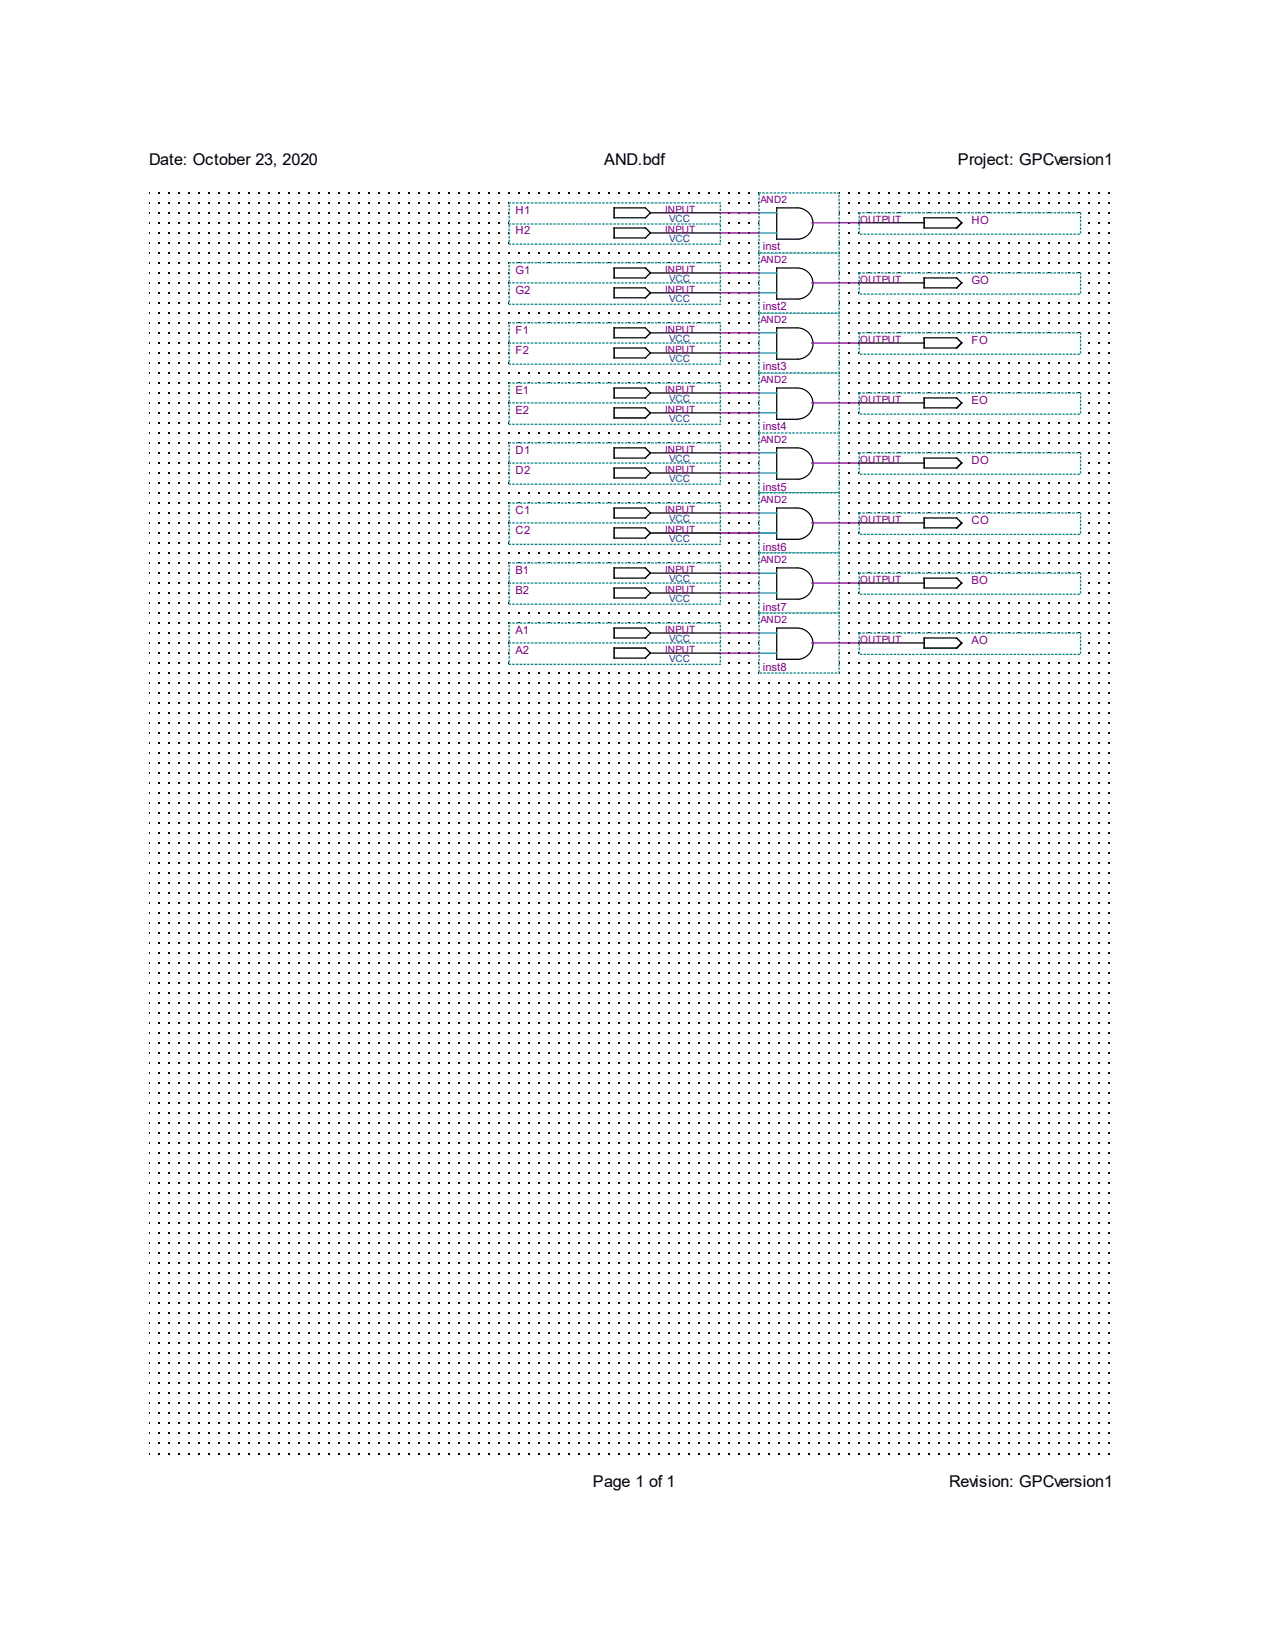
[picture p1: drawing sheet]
<svg xmlns="http://www.w3.org/2000/svg" width="216mm" height="279mm" viewBox="0 0 216 279" stroke-linecap="round" stroke-linejoin="round" font-family="sans-serif">
<defs><g id="words">
<g font-size="2.8">
<text x="25.4" y="28.2">Date: October 23, 2020</text>
<text x="102.9" y="28.2">AND.bdf</text>
<text x="163.2" y="28.2">Project: GPCversion1</text>
<text x="101" y="253.4">Page 1 of 1</text>
<text x="161.8" y="253.4">Revision: GPCversion1</text>
</g>
<g font-size="1.9" fill="#800080">
<text x="87.8" y="39.9">H2</text>
<text x="87.8" y="36.5">H1</text>
<text x="165.6" y="38.2">HO</text>
<text x="87.8" y="46.7">G1</text>
<text x="130" y="42.7">inst</text>
<text x="87.8" y="50.1">G2</text>
<text x="130" y="52.9">inst2</text>
<text x="165.6" y="48.4">GO</text>
<text x="87.8" y="56.9">F1</text>
<text x="165.6" y="58.6">FO</text>
<text x="87.8" y="60.3">F2</text>
<text x="130" y="63.1">inst3</text>
<text x="87.8" y="67.1">E1</text>
<text x="87.8" y="70.6">E2</text>
<text x="165.6" y="68.9">EO</text>
<text x="87.8" y="77.4">D1</text>
<text x="130" y="73.3">inst4</text>
<text x="87.8" y="80.8">D2</text>
<text x="130" y="83.6">inst5</text>
<text x="165.6" y="79.1">DO</text>
<text x="87.8" y="87.6">C1</text>
<text x="165.6" y="89.3">CO</text>
<text x="87.8" y="91">C2</text>
<text x="130" y="93.8">inst6</text>
<text x="87.8" y="97.8">B1</text>
<text x="87.8" y="101.3">B2</text>
<text x="165.6" y="99.5">BO</text>
<text x="130" y="104">inst7</text>
<text x="87.8" y="108.1">A1</text>
<text x="87.8" y="111.5">A2</text>
<text x="165.6" y="109.8">AO</text>
<text x="130" y="114.3">inst8</text>
</g>
<g font-size="1.7" fill="#800080">
<text x="129.6" y="34.5">AND2</text>
<text x="113.4" y="39.7">INPUT</text>
<text x="113.4" y="36.3">INPUT</text>
<text x="146.6" y="38">OUTPUT</text>
<text x="113.4" y="46.5">INPUT</text>
<text x="129.6" y="44.8">AND2</text>
<text x="113.4" y="49.9">INPUT</text>
<text x="146.6" y="48.2">OUTPUT</text>
<text x="113.4" y="56.7">INPUT</text>
<text x="129.6" y="55">AND2</text>
<text x="146.6" y="58.4">OUTPUT</text>
<text x="113.4" y="60.1">INPUT</text>
<text x="129.6" y="65.2">AND2</text>
<text x="113.4" y="66.9">INPUT</text>
<text x="113.4" y="70.4">INPUT</text>
<text x="146.6" y="68.7">OUTPUT</text>
<text x="113.4" y="77.2">INPUT</text>
<text x="129.6" y="75.5">AND2</text>
<text x="113.4" y="80.6">INPUT</text>
<text x="146.6" y="78.9">OUTPUT</text>
<text x="113.4" y="87.4">INPUT</text>
<text x="129.6" y="85.7">AND2</text>
<text x="146.6" y="89.1">OUTPUT</text>
<text x="113.4" y="90.8">INPUT</text>
<text x="129.6" y="95.9">AND2</text>
<text x="113.4" y="97.6">INPUT</text>
<text x="113.4" y="101.1">INPUT</text>
<text x="146.6" y="99.3">OUTPUT</text>
<text x="113.4" y="107.9">INPUT</text>
<text x="129.6" y="106.1">AND2</text>
<text x="113.4" y="111.3">INPUT</text>
<text x="146.6" y="109.6">OUTPUT</text>
</g>
<g font-size="1.7" fill="#00f">
<text x="114" y="41.1">VCC</text>
<text x="114" y="37.8">VCC</text>
<text x="114" y="48">VCC</text>
<text x="114" y="51.4">VCC</text>
<text x="114" y="58.2">VCC</text>
<text x="114" y="61.6">VCC</text>
<text x="114" y="68.5">VCC</text>
<text x="114" y="71.8">VCC</text>
<text x="114" y="78.7">VCC</text>
<text x="114" y="82.1">VCC</text>
<text x="114" y="88.9">VCC</text>
<text x="114" y="92.3">VCC</text>
<text x="114" y="99.1">VCC</text>
<text x="114" y="102.5">VCC</text>
<text x="114" y="109.3">VCC</text>
<text x="114" y="112.7">VCC</text>
</g>
</g></defs>
<g fill="#000">
<path d="M25.3 32.8h.2v.2h-.2z" fill-rule="evenodd"/>
<path d="M25.3 34.5h.2v.2h-.2z" fill-rule="evenodd"/>
<path d="M25.3 36.2h.2v.2h-.2z" fill-rule="evenodd"/>
<path d="M25.3 37.8h.2v.3h-.2z" fill-rule="evenodd"/>
<path d="M25.3 39.6h.2v.2h-.2z" fill-rule="evenodd"/>
<path d="M25.3 32.8h.2v.2h-.2z" fill-rule="evenodd"/>
<path d="M25.3 34.5h.2v.2h-.2z" fill-rule="evenodd"/>
<path d="M25.3 36.2h.2v.2h-.2z" fill-rule="evenodd"/>
<path d="M25.3 37.8h.2v.3h-.2z" fill-rule="evenodd"/>
<path d="M25.3 39.6h.2v.2h-.2z" fill-rule="evenodd"/>
<path d="M27 32.8h.2v.2h-.2z" fill-rule="evenodd"/>
<path d="M27 34.5h.2v.2h-.2z" fill-rule="evenodd"/>
<path d="M27 36.2h.2v.2h-.2z" fill-rule="evenodd"/>
<path d="M27 37.8h.2v.3h-.2z" fill-rule="evenodd"/>
<path d="M27 39.6h.2v.2h-.2z" fill-rule="evenodd"/>
<path d="M27 32.8h.2v.2h-.2z" fill-rule="evenodd"/>
<path d="M27 34.5h.2v.2h-.2z" fill-rule="evenodd"/>
<path d="M27 36.2h.2v.2h-.2z" fill-rule="evenodd"/>
<path d="M27 37.8h.2v.3h-.2z" fill-rule="evenodd"/>
<path d="M27 39.6h.2v.2h-.2z" fill-rule="evenodd"/>
<path d="M28.7 32.8h.2v.2h-.2z" fill-rule="evenodd"/>
<path d="M28.7 34.5h.2v.2h-.2z" fill-rule="evenodd"/>
<path d="M28.7 36.2h.2v.2h-.2z" fill-rule="evenodd"/>
<path d="M28.7 37.8h.2v.3h-.2z" fill-rule="evenodd"/>
<path d="M28.7 39.6h.2v.2h-.2z" fill-rule="evenodd"/>
<path d="M28.7 32.8h.2v.2h-.2z" fill-rule="evenodd"/>
<path d="M28.7 34.5h.2v.2h-.2z" fill-rule="evenodd"/>
<path d="M28.7 36.2h.2v.2h-.2z" fill-rule="evenodd"/>
<path d="M28.7 37.8h.2v.3h-.2z" fill-rule="evenodd"/>
<path d="M28.7 39.6h.2v.2h-.2z" fill-rule="evenodd"/>
<path d="M30.4 32.8h.2v.2h-.2z" fill-rule="evenodd"/>
<path d="M30.4 34.5h.2v.2h-.2z" fill-rule="evenodd"/>
<path d="M30.4 36.2h.2v.2h-.2z" fill-rule="evenodd"/>
<path d="M30.4 37.8h.2v.3h-.2z" fill-rule="evenodd"/>
<path d="M30.4 39.6h.2v.2h-.2z" fill-rule="evenodd"/>
<path d="M30.4 32.8h.2v.2h-.2z" fill-rule="evenodd"/>
<path d="M30.4 34.5h.2v.2h-.2z" fill-rule="evenodd"/>
<path d="M30.4 36.2h.2v.2h-.2z" fill-rule="evenodd"/>
<path d="M30.4 37.8h.2v.3h-.2z" fill-rule="evenodd"/>
<path d="M30.4 39.6h.2v.2h-.2z" fill-rule="evenodd"/>
<path d="M32.1 32.8h.2v.2h-.2z" fill-rule="evenodd"/>
<path d="M32.1 34.5h.2v.2h-.2z" fill-rule="evenodd"/>
<path d="M32.1 36.2h.2v.2h-.2z" fill-rule="evenodd"/>
<path d="M32.1 37.8h.2v.3h-.2z" fill-rule="evenodd"/>
<path d="M32.1 39.6h.2v.2h-.2z" fill-rule="evenodd"/>
<path d="M32.1 32.8h.2v.2h-.2z" fill-rule="evenodd"/>
<path d="M32.1 34.5h.2v.2h-.2z" fill-rule="evenodd"/>
<path d="M32.1 36.2h.2v.2h-.2z" fill-rule="evenodd"/>
<path d="M32.1 37.8h.2v.3h-.2z" fill-rule="evenodd"/>
<path d="M32.1 39.6h.2v.2h-.2z" fill-rule="evenodd"/>
<path d="M33.8 32.8h.2v.2h-.2z" fill-rule="evenodd"/>
<path d="M33.8 34.5h.2v.2h-.2z" fill-rule="evenodd"/>
<path d="M33.8 36.2h.2v.2h-.2z" fill-rule="evenodd"/>
<path d="M33.8 37.8h.2v.3h-.2z" fill-rule="evenodd"/>
<path d="M33.8 39.6h.2v.2h-.2z" fill-rule="evenodd"/>
<path d="M33.8 32.8h.2v.2h-.2z" fill-rule="evenodd"/>
<path d="M33.8 34.5h.2v.2h-.2z" fill-rule="evenodd"/>
<path d="M33.8 36.2h.2v.2h-.2z" fill-rule="evenodd"/>
<path d="M33.8 37.8h.2v.3h-.2z" fill-rule="evenodd"/>
<path d="M33.8 39.6h.2v.2h-.2z" fill-rule="evenodd"/>
<path d="M35.5 32.8h.2v.2h-.2z" fill-rule="evenodd"/>
<path d="M35.5 34.5h.2v.2h-.2z" fill-rule="evenodd"/>
<path d="M35.5 36.2h.2v.2h-.2z" fill-rule="evenodd"/>
<path d="M35.5 37.8h.2v.3h-.2z" fill-rule="evenodd"/>
<path d="M35.5 39.6h.2v.2h-.2z" fill-rule="evenodd"/>
<path d="M35.5 32.8h.2v.2h-.2z" fill-rule="evenodd"/>
<path d="M35.5 34.5h.2v.2h-.2z" fill-rule="evenodd"/>
<path d="M35.5 36.2h.2v.2h-.2z" fill-rule="evenodd"/>
<path d="M35.5 37.8h.2v.3h-.2z" fill-rule="evenodd"/>
<path d="M35.5 39.6h.2v.2h-.2z" fill-rule="evenodd"/>
<path d="M37.2 32.8h.2v.2h-.2z" fill-rule="evenodd"/>
<path d="M37.2 34.5h.2v.2h-.2z" fill-rule="evenodd"/>
<path d="M37.2 36.2h.2v.2h-.2z" fill-rule="evenodd"/>
<path d="M37.2 37.8h.2v.3h-.2z" fill-rule="evenodd"/>
<path d="M37.2 39.6h.2v.2h-.2z" fill-rule="evenodd"/>
<path d="M37.2 32.8h.2v.2h-.2z" fill-rule="evenodd"/>
<path d="M37.2 34.5h.2v.2h-.2z" fill-rule="evenodd"/>
<path d="M37.2 36.2h.2v.2h-.2z" fill-rule="evenodd"/>
<path d="M37.2 37.8h.2v.3h-.2z" fill-rule="evenodd"/>
<path d="M37.2 39.6h.2v.2h-.2z" fill-rule="evenodd"/>
<path d="M38.9 32.8h.3v.2h-.3z" fill-rule="evenodd"/>
<path d="M38.9 34.5h.3v.2h-.3z" fill-rule="evenodd"/>
<path d="M38.9 36.2h.3v.2h-.3z" fill-rule="evenodd"/>
<path d="M38.9 37.8h.3v.3h-.3z" fill-rule="evenodd"/>
<path d="M38.9 39.6h.3v.2h-.3z" fill-rule="evenodd"/>
<path d="M38.9 32.8h.3v.2h-.3z" fill-rule="evenodd"/>
<path d="M38.9 34.5h.3v.2h-.3z" fill-rule="evenodd"/>
<path d="M38.9 36.2h.3v.2h-.3z" fill-rule="evenodd"/>
<path d="M38.9 37.8h.3v.3h-.3z" fill-rule="evenodd"/>
<path d="M38.9 39.6h.3v.2h-.3z" fill-rule="evenodd"/>
<path d="M40.6 32.8h.3v.2h-.3z" fill-rule="evenodd"/>
<path d="M40.6 34.5h.3v.2h-.3z" fill-rule="evenodd"/>
<path d="M40.6 36.2h.3v.2h-.3z" fill-rule="evenodd"/>
<path d="M40.6 37.8h.3v.3h-.3z" fill-rule="evenodd"/>
<path d="M40.6 39.6h.3v.2h-.3z" fill-rule="evenodd"/>
<path d="M40.6 32.8h.3v.2h-.3z" fill-rule="evenodd"/>
<path d="M40.6 34.5h.3v.2h-.3z" fill-rule="evenodd"/>
<path d="M40.6 36.2h.3v.2h-.3z" fill-rule="evenodd"/>
<path d="M40.6 37.8h.3v.3h-.3z" fill-rule="evenodd"/>
<path d="M40.6 39.6h.3v.2h-.3z" fill-rule="evenodd"/>
<path d="M42.3 32.8h.2v.2h-.2z" fill-rule="evenodd"/>
<path d="M42.3 34.5h.2v.2h-.2z" fill-rule="evenodd"/>
<path d="M42.3 36.2h.2v.2h-.2z" fill-rule="evenodd"/>
<path d="M42.3 37.8h.2v.3h-.2z" fill-rule="evenodd"/>
<path d="M42.3 39.6h.2v.2h-.2z" fill-rule="evenodd"/>
<path d="M42.3 32.8h.2v.2h-.2z" fill-rule="evenodd"/>
<path d="M42.3 34.5h.2v.2h-.2z" fill-rule="evenodd"/>
<path d="M42.3 36.2h.2v.2h-.2z" fill-rule="evenodd"/>
<path d="M42.3 37.8h.2v.3h-.2z" fill-rule="evenodd"/>
<path d="M42.3 39.6h.2v.2h-.2z" fill-rule="evenodd"/>
<path d="M44 32.8h.2v.2h-.2z" fill-rule="evenodd"/>
<path d="M44 34.5h.2v.2h-.2z" fill-rule="evenodd"/>
<path d="M44 36.2h.2v.2h-.2z" fill-rule="evenodd"/>
<path d="M44 37.8h.2v.3h-.2z" fill-rule="evenodd"/>
<path d="M44 39.6h.2v.2h-.2z" fill-rule="evenodd"/>
<path d="M44 32.8h.2v.2h-.2z" fill-rule="evenodd"/>
<path d="M44 34.5h.2v.2h-.2z" fill-rule="evenodd"/>
<path d="M44 36.2h.2v.2h-.2z" fill-rule="evenodd"/>
<path d="M44 37.8h.2v.3h-.2z" fill-rule="evenodd"/>
<path d="M44 39.6h.2v.2h-.2z" fill-rule="evenodd"/>
<path d="M45.8 32.8h.2v.2h-.2z" fill-rule="evenodd"/>
<path d="M45.8 34.5h.2v.2h-.2z" fill-rule="evenodd"/>
<path d="M45.8 36.2h.2v.2h-.2z" fill-rule="evenodd"/>
<path d="M45.8 37.8h.2v.3h-.2z" fill-rule="evenodd"/>
<path d="M45.8 39.6h.2v.2h-.2z" fill-rule="evenodd"/>
<path d="M45.8 32.8h.2v.2h-.2z" fill-rule="evenodd"/>
<path d="M45.8 34.5h.2v.2h-.2z" fill-rule="evenodd"/>
<path d="M45.8 36.2h.2v.2h-.2z" fill-rule="evenodd"/>
<path d="M45.8 37.8h.2v.3h-.2z" fill-rule="evenodd"/>
<path d="M45.8 39.6h.2v.2h-.2z" fill-rule="evenodd"/>
<path d="M47.5 32.8h.2v.2h-.2z" fill-rule="evenodd"/>
<path d="M47.5 34.5h.2v.2h-.2z" fill-rule="evenodd"/>
<path d="M47.5 36.2h.2v.2h-.2z" fill-rule="evenodd"/>
<path d="M47.5 37.8h.2v.3h-.2z" fill-rule="evenodd"/>
<path d="M47.5 39.6h.2v.2h-.2z" fill-rule="evenodd"/>
<path d="M47.5 32.8h.2v.2h-.2z" fill-rule="evenodd"/>
<path d="M47.5 34.5h.2v.2h-.2z" fill-rule="evenodd"/>
<path d="M47.5 36.2h.2v.2h-.2z" fill-rule="evenodd"/>
<path d="M47.5 37.8h.2v.3h-.2z" fill-rule="evenodd"/>
<path d="M47.5 39.6h.2v.2h-.2z" fill-rule="evenodd"/>
<path d="M49.1 32.8h.3v.2h-.3z" fill-rule="evenodd"/>
<path d="M49.1 34.5h.3v.2h-.3z" fill-rule="evenodd"/>
<path d="M49.1 36.2h.3v.2h-.3z" fill-rule="evenodd"/>
<path d="M49.1 37.8h.3v.3h-.3z" fill-rule="evenodd"/>
<path d="M49.1 39.6h.3v.2h-.3z" fill-rule="evenodd"/>
<path d="M49.1 32.8h.3v.2h-.3z" fill-rule="evenodd"/>
<path d="M49.1 34.5h.3v.2h-.3z" fill-rule="evenodd"/>
<path d="M49.1 36.2h.3v.2h-.3z" fill-rule="evenodd"/>
<path d="M49.1 37.8h.3v.3h-.3z" fill-rule="evenodd"/>
<path d="M49.1 39.6h.3v.2h-.3z" fill-rule="evenodd"/>
<path d="M50.8 32.8h.3v.2h-.3z" fill-rule="evenodd"/>
<path d="M50.8 34.5h.3v.2h-.3z" fill-rule="evenodd"/>
<path d="M50.8 36.2h.3v.2h-.3z" fill-rule="evenodd"/>
<path d="M50.8 37.8h.3v.3h-.3z" fill-rule="evenodd"/>
<path d="M50.8 39.6h.3v.2h-.3z" fill-rule="evenodd"/>
<path d="M50.8 32.8h.3v.2h-.3z" fill-rule="evenodd"/>
<path d="M50.8 34.5h.3v.2h-.3z" fill-rule="evenodd"/>
<path d="M50.8 36.2h.3v.2h-.3z" fill-rule="evenodd"/>
<path d="M50.8 37.8h.3v.3h-.3z" fill-rule="evenodd"/>
<path d="M50.8 39.6h.3v.2h-.3z" fill-rule="evenodd"/>
<path d="M52.6 32.8h.2v.2h-.2z" fill-rule="evenodd"/>
<path d="M52.6 34.5h.2v.2h-.2z" fill-rule="evenodd"/>
<path d="M52.6 36.2h.2v.2h-.2z" fill-rule="evenodd"/>
<path d="M52.6 37.8h.2v.3h-.2z" fill-rule="evenodd"/>
<path d="M52.6 39.6h.2v.2h-.2z" fill-rule="evenodd"/>
<path d="M52.6 32.8h.2v.2h-.2z" fill-rule="evenodd"/>
<path d="M52.6 34.5h.2v.2h-.2z" fill-rule="evenodd"/>
<path d="M52.6 36.2h.2v.2h-.2z" fill-rule="evenodd"/>
<path d="M52.6 37.8h.2v.3h-.2z" fill-rule="evenodd"/>
<path d="M52.6 39.6h.2v.2h-.2z" fill-rule="evenodd"/>
<path d="M54.3 32.8h.2v.2h-.2z" fill-rule="evenodd"/>
<path d="M54.3 34.5h.2v.2h-.2z" fill-rule="evenodd"/>
<path d="M54.3 36.2h.2v.2h-.2z" fill-rule="evenodd"/>
<path d="M54.3 37.8h.2v.3h-.2z" fill-rule="evenodd"/>
<path d="M54.3 39.6h.2v.2h-.2z" fill-rule="evenodd"/>
<path d="M54.3 32.8h.2v.2h-.2z" fill-rule="evenodd"/>
<path d="M54.3 34.5h.2v.2h-.2z" fill-rule="evenodd"/>
<path d="M54.3 36.2h.2v.2h-.2z" fill-rule="evenodd"/>
<path d="M54.3 37.8h.2v.3h-.2z" fill-rule="evenodd"/>
<path d="M54.3 39.6h.2v.2h-.2z" fill-rule="evenodd"/>
<path d="M56 32.8h.2v.2h-.2z" fill-rule="evenodd"/>
<path d="M56 34.5h.2v.2h-.2z" fill-rule="evenodd"/>
<path d="M56 36.2h.2v.2h-.2z" fill-rule="evenodd"/>
<path d="M56 37.8h.2v.3h-.2z" fill-rule="evenodd"/>
<path d="M56 39.6h.2v.2h-.2z" fill-rule="evenodd"/>
<path d="M56 32.8h.2v.2h-.2z" fill-rule="evenodd"/>
<path d="M56 34.5h.2v.2h-.2z" fill-rule="evenodd"/>
<path d="M56 36.2h.2v.2h-.2z" fill-rule="evenodd"/>
<path d="M56 37.8h.2v.3h-.2z" fill-rule="evenodd"/>
<path d="M56 39.6h.2v.2h-.2z" fill-rule="evenodd"/>
<path d="M57.7 32.8h.2v.2h-.2z" fill-rule="evenodd"/>
<path d="M57.7 34.5h.2v.2h-.2z" fill-rule="evenodd"/>
<path d="M57.7 36.2h.2v.2h-.2z" fill-rule="evenodd"/>
<path d="M57.7 37.8h.2v.3h-.2z" fill-rule="evenodd"/>
<path d="M57.7 39.6h.2v.2h-.2z" fill-rule="evenodd"/>
<path d="M57.7 32.8h.2v.2h-.2z" fill-rule="evenodd"/>
<path d="M57.7 34.5h.2v.2h-.2z" fill-rule="evenodd"/>
<path d="M57.7 36.2h.2v.2h-.2z" fill-rule="evenodd"/>
<path d="M57.7 37.8h.2v.3h-.2z" fill-rule="evenodd"/>
<path d="M57.7 39.6h.2v.2h-.2z" fill-rule="evenodd"/>
<path d="M59.4 32.8h.2v.2h-.2z" fill-rule="evenodd"/>
<path d="M59.4 34.5h.2v.2h-.2z" fill-rule="evenodd"/>
<path d="M59.4 36.2h.2v.2h-.2z" fill-rule="evenodd"/>
<path d="M59.4 37.8h.2v.3h-.2z" fill-rule="evenodd"/>
<path d="M59.4 39.6h.2v.2h-.2z" fill-rule="evenodd"/>
<path d="M59.4 32.8h.2v.2h-.2z" fill-rule="evenodd"/>
<path d="M59.4 34.5h.2v.2h-.2z" fill-rule="evenodd"/>
<path d="M59.4 36.2h.2v.2h-.2z" fill-rule="evenodd"/>
<path d="M59.4 37.8h.2v.3h-.2z" fill-rule="evenodd"/>
<path d="M59.4 39.6h.2v.2h-.2z" fill-rule="evenodd"/>
<path d="M61.1 32.8h.2v.2h-.2z" fill-rule="evenodd"/>
<path d="M61.1 34.5h.2v.2h-.2z" fill-rule="evenodd"/>
<path d="M61.1 36.2h.2v.2h-.2z" fill-rule="evenodd"/>
<path d="M61.1 37.8h.2v.3h-.2z" fill-rule="evenodd"/>
<path d="M61.1 39.6h.2v.2h-.2z" fill-rule="evenodd"/>
<path d="M61.1 32.8h.2v.2h-.2z" fill-rule="evenodd"/>
<path d="M61.1 34.5h.2v.2h-.2z" fill-rule="evenodd"/>
<path d="M61.1 36.2h.2v.2h-.2z" fill-rule="evenodd"/>
<path d="M61.1 37.8h.2v.3h-.2z" fill-rule="evenodd"/>
<path d="M61.1 39.6h.2v.2h-.2z" fill-rule="evenodd"/>
<path d="M62.8 32.8h.2v.2h-.2z" fill-rule="evenodd"/>
<path d="M62.8 34.5h.2v.2h-.2z" fill-rule="evenodd"/>
<path d="M62.8 36.2h.2v.2h-.2z" fill-rule="evenodd"/>
<path d="M62.8 37.8h.2v.3h-.2z" fill-rule="evenodd"/>
<path d="M62.8 39.6h.2v.2h-.2z" fill-rule="evenodd"/>
<path d="M62.8 32.8h.2v.2h-.2z" fill-rule="evenodd"/>
<path d="M62.8 34.5h.2v.2h-.2z" fill-rule="evenodd"/>
<path d="M62.8 36.2h.2v.2h-.2z" fill-rule="evenodd"/>
<path d="M62.8 37.8h.2v.3h-.2z" fill-rule="evenodd"/>
<path d="M62.8 39.6h.2v.2h-.2z" fill-rule="evenodd"/>
<path d="M64.5 32.8h.2v.2h-.2z" fill-rule="evenodd"/>
<path d="M64.5 34.5h.2v.2h-.2z" fill-rule="evenodd"/>
<path d="M64.5 36.2h.2v.2h-.2z" fill-rule="evenodd"/>
<path d="M64.5 37.8h.2v.3h-.2z" fill-rule="evenodd"/>
<path d="M64.5 39.6h.2v.2h-.2z" fill-rule="evenodd"/>
<path d="M64.5 32.8h.2v.2h-.2z" fill-rule="evenodd"/>
<path d="M64.5 34.5h.2v.2h-.2z" fill-rule="evenodd"/>
<path d="M64.5 36.2h.2v.2h-.2z" fill-rule="evenodd"/>
<path d="M64.5 37.8h.2v.3h-.2z" fill-rule="evenodd"/>
<path d="M64.5 39.6h.2v.2h-.2z" fill-rule="evenodd"/>
<path d="M66.2 32.8h.2v.2h-.2z" fill-rule="evenodd"/>
<path d="M66.2 34.5h.2v.2h-.2z" fill-rule="evenodd"/>
<path d="M66.2 36.2h.2v.2h-.2z" fill-rule="evenodd"/>
<path d="M66.2 37.8h.2v.3h-.2z" fill-rule="evenodd"/>
<path d="M66.2 39.6h.2v.2h-.2z" fill-rule="evenodd"/>
<path d="M66.2 32.8h.2v.2h-.2z" fill-rule="evenodd"/>
<path d="M66.2 34.5h.2v.2h-.2z" fill-rule="evenodd"/>
<path d="M66.2 36.2h.2v.2h-.2z" fill-rule="evenodd"/>
<path d="M66.2 37.8h.2v.3h-.2z" fill-rule="evenodd"/>
<path d="M66.2 39.6h.2v.2h-.2z" fill-rule="evenodd"/>
<path d="M67.9 32.8h.2v.2h-.2z" fill-rule="evenodd"/>
<path d="M67.9 34.5h.2v.2h-.2z" fill-rule="evenodd"/>
<path d="M67.9 36.2h.2v.2h-.2z" fill-rule="evenodd"/>
<path d="M67.9 37.8h.2v.3h-.2z" fill-rule="evenodd"/>
<path d="M67.9 39.6h.2v.2h-.2z" fill-rule="evenodd"/>
<path d="M67.9 32.8h.2v.2h-.2z" fill-rule="evenodd"/>
<path d="M67.9 34.5h.2v.2h-.2z" fill-rule="evenodd"/>
<path d="M67.9 36.2h.2v.2h-.2z" fill-rule="evenodd"/>
<path d="M67.9 37.8h.2v.3h-.2z" fill-rule="evenodd"/>
<path d="M67.9 39.6h.2v.2h-.2z" fill-rule="evenodd"/>
<path d="M69.6 32.8h.2v.2h-.2z" fill-rule="evenodd"/>
<path d="M69.6 34.5h.2v.2h-.2z" fill-rule="evenodd"/>
<path d="M69.6 36.2h.2v.2h-.2z" fill-rule="evenodd"/>
<path d="M69.6 37.8h.2v.3h-.2z" fill-rule="evenodd"/>
<path d="M69.6 39.6h.2v.2h-.2z" fill-rule="evenodd"/>
<path d="M69.6 32.8h.2v.2h-.2z" fill-rule="evenodd"/>
<path d="M69.6 34.5h.2v.2h-.2z" fill-rule="evenodd"/>
<path d="M69.6 36.2h.2v.2h-.2z" fill-rule="evenodd"/>
<path d="M69.6 37.8h.2v.3h-.2z" fill-rule="evenodd"/>
<path d="M69.6 39.6h.2v.2h-.2z" fill-rule="evenodd"/>
<path d="M71.3 32.8h.2v.2h-.2z" fill-rule="evenodd"/>
<path d="M71.3 34.5h.2v.2h-.2z" fill-rule="evenodd"/>
<path d="M71.3 36.2h.2v.2h-.2z" fill-rule="evenodd"/>
<path d="M71.3 37.8h.2v.3h-.2z" fill-rule="evenodd"/>
<path d="M71.3 39.6h.2v.2h-.2z" fill-rule="evenodd"/>
<path d="M71.3 32.8h.2v.2h-.2z" fill-rule="evenodd"/>
<path d="M71.3 34.5h.2v.2h-.2z" fill-rule="evenodd"/>
<path d="M71.3 36.2h.2v.2h-.2z" fill-rule="evenodd"/>
<path d="M71.3 37.8h.2v.3h-.2z" fill-rule="evenodd"/>
<path d="M71.3 39.6h.2v.2h-.2z" fill-rule="evenodd"/>
<path d="M73 32.8h.2v.2h-.2z" fill-rule="evenodd"/>
<path d="M73 34.5h.2v.2h-.2z" fill-rule="evenodd"/>
<path d="M73 36.2h.2v.2h-.2z" fill-rule="evenodd"/>
<path d="M73 37.8h.2v.3h-.2z" fill-rule="evenodd"/>
<path d="M73 39.6h.2v.2h-.2z" fill-rule="evenodd"/>
<path d="M73 32.8h.2v.2h-.2z" fill-rule="evenodd"/>
<path d="M73 34.5h.2v.2h-.2z" fill-rule="evenodd"/>
<path d="M73 36.2h.2v.2h-.2z" fill-rule="evenodd"/>
<path d="M73 37.8h.2v.3h-.2z" fill-rule="evenodd"/>
<path d="M73 39.6h.2v.2h-.2z" fill-rule="evenodd"/>
<path d="M74.7 32.8h.2v.2h-.2z" fill-rule="evenodd"/>
<path d="M74.7 34.5h.2v.2h-.2z" fill-rule="evenodd"/>
<path d="M74.7 36.2h.2v.2h-.2z" fill-rule="evenodd"/>
<path d="M74.7 37.8h.2v.3h-.2z" fill-rule="evenodd"/>
<path d="M74.7 39.6h.2v.2h-.2z" fill-rule="evenodd"/>
<path d="M74.7 32.8h.2v.2h-.2z" fill-rule="evenodd"/>
<path d="M74.7 34.5h.2v.2h-.2z" fill-rule="evenodd"/>
<path d="M74.7 36.2h.2v.2h-.2z" fill-rule="evenodd"/>
<path d="M74.7 37.8h.2v.3h-.2z" fill-rule="evenodd"/>
<path d="M74.7 39.6h.2v.2h-.2z" fill-rule="evenodd"/>
<path d="M76.4 32.8h.2v.2h-.2z" fill-rule="evenodd"/>
<path d="M76.4 34.5h.2v.2h-.2z" fill-rule="evenodd"/>
<path d="M76.4 36.2h.2v.2h-.2z" fill-rule="evenodd"/>
<path d="M76.4 37.8h.2v.3h-.2z" fill-rule="evenodd"/>
<path d="M76.4 39.6h.2v.2h-.2z" fill-rule="evenodd"/>
<path d="M76.4 32.8h.2v.2h-.2z" fill-rule="evenodd"/>
<path d="M76.4 34.5h.2v.2h-.2z" fill-rule="evenodd"/>
<path d="M76.4 36.2h.2v.2h-.2z" fill-rule="evenodd"/>
<path d="M76.4 37.8h.2v.3h-.2z" fill-rule="evenodd"/>
<path d="M76.4 39.6h.2v.2h-.2z" fill-rule="evenodd"/>
<path d="M78.1 32.8h.3v.2h-.3z" fill-rule="evenodd"/>
<path d="M78.1 34.5h.3v.2h-.3z" fill-rule="evenodd"/>
<path d="M78.1 36.2h.3v.2h-.3z" fill-rule="evenodd"/>
<path d="M78.1 37.8h.3v.3h-.3z" fill-rule="evenodd"/>
<path d="M78.1 39.6h.3v.2h-.3z" fill-rule="evenodd"/>
<path d="M78.1 32.8h.3v.2h-.3z" fill-rule="evenodd"/>
<path d="M78.1 34.5h.3v.2h-.3z" fill-rule="evenodd"/>
<path d="M78.1 36.2h.3v.2h-.3z" fill-rule="evenodd"/>
<path d="M78.1 37.8h.3v.3h-.3z" fill-rule="evenodd"/>
<path d="M78.1 39.6h.3v.2h-.3z" fill-rule="evenodd"/>
<path d="M79.8 32.8h.3v.2h-.3z" fill-rule="evenodd"/>
<path d="M79.8 34.5h.3v.2h-.3z" fill-rule="evenodd"/>
<path d="M79.8 36.2h.3v.2h-.3z" fill-rule="evenodd"/>
<path d="M79.8 37.8h.3v.3h-.3z" fill-rule="evenodd"/>
<path d="M79.8 39.6h.3v.2h-.3z" fill-rule="evenodd"/>
<path d="M79.8 32.8h.3v.2h-.3z" fill-rule="evenodd"/>
<path d="M79.8 34.5h.3v.2h-.3z" fill-rule="evenodd"/>
<path d="M79.8 36.2h.3v.2h-.3z" fill-rule="evenodd"/>
<path d="M79.8 37.8h.3v.3h-.3z" fill-rule="evenodd"/>
<path d="M79.8 39.6h.3v.2h-.3z" fill-rule="evenodd"/>
<path d="M81.5 32.8h.2v.2h-.2z" fill-rule="evenodd"/>
<path d="M81.5 34.5h.2v.2h-.2z" fill-rule="evenodd"/>
<path d="M81.5 36.2h.2v.2h-.2z" fill-rule="evenodd"/>
<path d="M81.5 37.8h.2v.3h-.2z" fill-rule="evenodd"/>
<path d="M81.5 39.6h.2v.2h-.2z" fill-rule="evenodd"/>
<path d="M81.5 32.8h.2v.2h-.2z" fill-rule="evenodd"/>
<path d="M81.5 34.5h.2v.2h-.2z" fill-rule="evenodd"/>
<path d="M81.5 36.2h.2v.2h-.2z" fill-rule="evenodd"/>
<path d="M81.5 37.8h.2v.3h-.2z" fill-rule="evenodd"/>
<path d="M81.5 39.6h.2v.2h-.2z" fill-rule="evenodd"/>
<path d="M83.2 32.8h.2v.2h-.2z" fill-rule="evenodd"/>
<path d="M83.2 34.5h.2v.2h-.2z" fill-rule="evenodd"/>
<path d="M83.2 36.2h.2v.2h-.2z" fill-rule="evenodd"/>
<path d="M83.2 37.8h.2v.3h-.2z" fill-rule="evenodd"/>
<path d="M83.2 39.6h.2v.2h-.2z" fill-rule="evenodd"/>
<path d="M83.2 32.8h.2v.2h-.2z" fill-rule="evenodd"/>
<path d="M83.2 34.5h.2v.2h-.2z" fill-rule="evenodd"/>
<path d="M83.2 36.2h.2v.2h-.2z" fill-rule="evenodd"/>
<path d="M83.2 37.8h.2v.3h-.2z" fill-rule="evenodd"/>
<path d="M83.2 39.6h.2v.2h-.2z" fill-rule="evenodd"/>
<path d="M85 32.8h.2v.2h-.2z" fill-rule="evenodd"/>
<path d="M85 34.5h.2v.2h-.2z" fill-rule="evenodd"/>
<path d="M85 36.2h.2v.2h-.2z" fill-rule="evenodd"/>
<path d="M85 37.8h.2v.3h-.2z" fill-rule="evenodd"/>
<path d="M85 39.6h.2v.2h-.2z" fill-rule="evenodd"/>
<path d="M85 32.8h.2v.2h-.2z" fill-rule="evenodd"/>
<path d="M85 34.5h.2v.2h-.2z" fill-rule="evenodd"/>
<path d="M85 36.2h.2v.2h-.2z" fill-rule="evenodd"/>
<path d="M85 37.8h.2v.3h-.2z" fill-rule="evenodd"/>
<path d="M85 39.6h.2v.2h-.2z" fill-rule="evenodd"/>
<path d="M86.7 32.8h.2v.2h-.2z" fill-rule="evenodd"/>
<path d="M86.7 34.5h.2v.2h-.2z" fill-rule="evenodd"/>
<path d="M86.7 36.2h.2v.2h-.2z" fill-rule="evenodd"/>
<path d="M86.7 37.8h.2v.3h-.2z" fill-rule="evenodd"/>
<path d="M86.7 39.6h.2v.2h-.2z" fill-rule="evenodd"/>
<path d="M86.7 32.8h.2v.2h-.2z" fill-rule="evenodd"/>
<path d="M86.7 34.5h.2v.2h-.2z" fill-rule="evenodd"/>
<path d="M86.7 36.2h.2v.2h-.2z" fill-rule="evenodd"/>
<path d="M86.7 37.8h.2v.3h-.2z" fill-rule="evenodd"/>
<path d="M86.7 39.6h.2v.2h-.2z" fill-rule="evenodd"/>
<path d="M88.3 32.8h.3v.2h-.3z" fill-rule="evenodd"/>
<path d="M88.3 34.5h.3v.2h-.3z" fill-rule="evenodd"/>
<path d="M88.3 36.2h.3v.2h-.3z" fill-rule="evenodd"/>
<path d="M88.3 37.8h.3v.3h-.3z" fill-rule="evenodd"/>
<path d="M88.3 39.6h.3v.2h-.3z" fill-rule="evenodd"/>
<path d="M88.3 32.8h.3v.2h-.3z" fill-rule="evenodd"/>
<path d="M88.3 34.5h.3v.2h-.3z" fill-rule="evenodd"/>
<path d="M88.3 36.2h.3v.2h-.3z" fill-rule="evenodd"/>
<path d="M88.3 37.8h.3v.3h-.3z" fill-rule="evenodd"/>
<path d="M88.3 39.6h.3v.2h-.3z" fill-rule="evenodd"/>
<path d="M90 32.8h.3v.2h-.3z" fill-rule="evenodd"/>
<path d="M90 34.5h.3v.2h-.3z" fill-rule="evenodd"/>
<path d="M90 36.2h.3v.2h-.3z" fill-rule="evenodd"/>
<path d="M90 37.8h.3v.3h-.3z" fill-rule="evenodd"/>
<path d="M90 39.6h.3v.2h-.3z" fill-rule="evenodd"/>
<path d="M90 32.8h.3v.2h-.3z" fill-rule="evenodd"/>
<path d="M90 34.5h.3v.2h-.3z" fill-rule="evenodd"/>
<path d="M90 36.2h.3v.2h-.3z" fill-rule="evenodd"/>
<path d="M90 37.8h.3v.3h-.3z" fill-rule="evenodd"/>
<path d="M90 39.6h.3v.2h-.3z" fill-rule="evenodd"/>
<path d="M91.8 32.8h.2v.2h-.2z" fill-rule="evenodd"/>
<path d="M91.8 34.5h.2v.2h-.2z" fill-rule="evenodd"/>
<path d="M91.8 36.2h.2v.2h-.2z" fill-rule="evenodd"/>
<path d="M91.8 37.8h.2v.3h-.2z" fill-rule="evenodd"/>
<path d="M91.8 39.6h.2v.2h-.2z" fill-rule="evenodd"/>
<path d="M91.8 32.8h.2v.2h-.2z" fill-rule="evenodd"/>
<path d="M91.8 34.5h.2v.2h-.2z" fill-rule="evenodd"/>
<path d="M91.8 36.2h.2v.2h-.2z" fill-rule="evenodd"/>
<path d="M91.8 37.8h.2v.3h-.2z" fill-rule="evenodd"/>
<path d="M91.8 39.6h.2v.2h-.2z" fill-rule="evenodd"/>
<path d="M93.5 32.8h.2v.2h-.2z" fill-rule="evenodd"/>
<path d="M93.5 34.5h.2v.2h-.2z" fill-rule="evenodd"/>
<path d="M93.5 36.2h.2v.2h-.2z" fill-rule="evenodd"/>
<path d="M93.5 37.8h.2v.3h-.2z" fill-rule="evenodd"/>
<path d="M93.5 39.6h.2v.2h-.2z" fill-rule="evenodd"/>
<path d="M93.5 32.8h.2v.2h-.2z" fill-rule="evenodd"/>
<path d="M93.5 34.5h.2v.2h-.2z" fill-rule="evenodd"/>
<path d="M93.5 36.2h.2v.2h-.2z" fill-rule="evenodd"/>
<path d="M93.5 37.8h.2v.3h-.2z" fill-rule="evenodd"/>
<path d="M93.5 39.6h.2v.2h-.2z" fill-rule="evenodd"/>
<path d="M95.2 32.8h.2v.2h-.2z" fill-rule="evenodd"/>
<path d="M95.2 34.5h.2v.2h-.2z" fill-rule="evenodd"/>
<path d="M95.2 36.2h.2v.2h-.2z" fill-rule="evenodd"/>
<path d="M95.2 37.8h.2v.3h-.2z" fill-rule="evenodd"/>
<path d="M95.2 39.6h.2v.2h-.2z" fill-rule="evenodd"/>
<path d="M95.2 32.8h.2v.2h-.2z" fill-rule="evenodd"/>
<path d="M95.2 34.5h.2v.2h-.2z" fill-rule="evenodd"/>
<path d="M95.2 36.2h.2v.2h-.2z" fill-rule="evenodd"/>
<path d="M95.2 37.8h.2v.3h-.2z" fill-rule="evenodd"/>
<path d="M95.2 39.6h.2v.2h-.2z" fill-rule="evenodd"/>
<path d="M96.9 32.8h.2v.2h-.2z" fill-rule="evenodd"/>
<path d="M96.9 34.5h.2v.2h-.2z" fill-rule="evenodd"/>
<path d="M96.9 36.2h.2v.2h-.2z" fill-rule="evenodd"/>
<path d="M96.9 37.8h.2v.3h-.2z" fill-rule="evenodd"/>
<path d="M96.9 39.6h.2v.2h-.2z" fill-rule="evenodd"/>
<path d="M96.9 32.8h.2v.2h-.2z" fill-rule="evenodd"/>
<path d="M96.9 34.5h.2v.2h-.2z" fill-rule="evenodd"/>
<path d="M96.9 36.2h.2v.2h-.2z" fill-rule="evenodd"/>
<path d="M96.9 37.8h.2v.3h-.2z" fill-rule="evenodd"/>
<path d="M96.9 39.6h.2v.2h-.2z" fill-rule="evenodd"/>
<path d="M98.6 32.8h.2v.2h-.2z" fill-rule="evenodd"/>
<path d="M98.6 34.5h.2v.2h-.2z" fill-rule="evenodd"/>
<path d="M98.6 36.2h.2v.2h-.2z" fill-rule="evenodd"/>
<path d="M98.6 37.8h.2v.3h-.2z" fill-rule="evenodd"/>
<path d="M98.6 39.6h.2v.2h-.2z" fill-rule="evenodd"/>
<path d="M98.6 32.8h.2v.2h-.2z" fill-rule="evenodd"/>
<path d="M98.6 34.5h.2v.2h-.2z" fill-rule="evenodd"/>
<path d="M98.6 36.2h.2v.2h-.2z" fill-rule="evenodd"/>
<path d="M98.6 37.8h.2v.3h-.2z" fill-rule="evenodd"/>
<path d="M98.6 39.6h.2v.2h-.2z" fill-rule="evenodd"/>
<path d="M100.3 32.8h.2v.2h-.2z" fill-rule="evenodd"/>
<path d="M100.3 34.5h.2v.2h-.2z" fill-rule="evenodd"/>
<path d="M100.3 36.2h.2v.2h-.2z" fill-rule="evenodd"/>
<path d="M100.3 37.8h.2v.3h-.2z" fill-rule="evenodd"/>
<path d="M100.3 39.6h.2v.2h-.2z" fill-rule="evenodd"/>
<path d="M100.3 32.8h.2v.2h-.2z" fill-rule="evenodd"/>
<path d="M100.3 34.5h.2v.2h-.2z" fill-rule="evenodd"/>
<path d="M100.3 36.2h.2v.2h-.2z" fill-rule="evenodd"/>
<path d="M100.3 37.8h.2v.3h-.2z" fill-rule="evenodd"/>
<path d="M100.3 39.6h.2v.2h-.2z" fill-rule="evenodd"/>
<path d="M102 32.8h.2v.2h-.2z" fill-rule="evenodd"/>
<path d="M102 34.5h.2v.2h-.2z" fill-rule="evenodd"/>
<path d="M102 36.2h.2v.2h-.2z" fill-rule="evenodd"/>
<path d="M102 37.8h.2v.3h-.2z" fill-rule="evenodd"/>
<path d="M102 39.6h.2v.2h-.2z" fill-rule="evenodd"/>
<path d="M102 32.8h.2v.2h-.2z" fill-rule="evenodd"/>
<path d="M102 34.5h.2v.2h-.2z" fill-rule="evenodd"/>
<path d="M102 36.2h.2v.2h-.2z" fill-rule="evenodd"/>
<path d="M102 37.8h.2v.3h-.2z" fill-rule="evenodd"/>
<path d="M102 39.6h.2v.2h-.2z" fill-rule="evenodd"/>
<path d="M103.7 32.8h.2v.2h-.2z" fill-rule="evenodd"/>
<path d="M103.7 34.5h.2v.2h-.2z" fill-rule="evenodd"/>
<path d="M103.7 36.2h.2v.2h-.2z" fill-rule="evenodd"/>
<path d="M103.7 37.8h.2v.3h-.2z" fill-rule="evenodd"/>
<path d="M103.7 39.6h.2v.2h-.2z" fill-rule="evenodd"/>
<path d="M103.7 32.8h.2v.2h-.2z" fill-rule="evenodd"/>
<path d="M103.7 34.5h.2v.2h-.2z" fill-rule="evenodd"/>
<path d="M103.7 36.2h.2v.2h-.2z" fill-rule="evenodd"/>
<path d="M103.7 37.8h.2v.3h-.2z" fill-rule="evenodd"/>
<path d="M103.7 39.6h.2v.2h-.2z" fill-rule="evenodd"/>
<path d="M105.4 32.8h.2v.2h-.2z" fill-rule="evenodd"/>
<path d="M105.4 34.5h.2v.2h-.2z" fill-rule="evenodd"/>
<path d="M105.4 36.2h.2v.2h-.2z" fill-rule="evenodd"/>
<path d="M105.4 37.8h.2v.3h-.2z" fill-rule="evenodd"/>
<path d="M105.4 39.6h.2v.2h-.2z" fill-rule="evenodd"/>
<path d="M105.4 32.8h.2v.2h-.2z" fill-rule="evenodd"/>
<path d="M105.4 34.5h.2v.2h-.2z" fill-rule="evenodd"/>
<path d="M105.4 36.2h.2v.2h-.2z" fill-rule="evenodd"/>
<path d="M105.4 37.8h.2v.3h-.2z" fill-rule="evenodd"/>
<path d="M105.4 39.6h.2v.2h-.2z" fill-rule="evenodd"/>
<path d="M107.1 32.8h.2v.2h-.2z" fill-rule="evenodd"/>
<path d="M107.1 34.5h.2v.2h-.2z" fill-rule="evenodd"/>
<path d="M107.1 36.2h.2v.2h-.2z" fill-rule="evenodd"/>
<path d="M107.1 37.8h.2v.3h-.2z" fill-rule="evenodd"/>
<path d="M107.1 39.6h.2v.2h-.2z" fill-rule="evenodd"/>
<path d="M107.1 32.8h.2v.2h-.2z" fill-rule="evenodd"/>
<path d="M107.1 34.5h.2v.2h-.2z" fill-rule="evenodd"/>
<path d="M107.1 36.2h.2v.2h-.2z" fill-rule="evenodd"/>
<path d="M107.1 37.8h.2v.3h-.2z" fill-rule="evenodd"/>
<path d="M107.1 39.6h.2v.2h-.2z" fill-rule="evenodd"/>
<path d="M108.8 32.8h.2v.2h-.2z" fill-rule="evenodd"/>
<path d="M108.8 34.5h.2v.2h-.2z" fill-rule="evenodd"/>
<path d="M108.8 36.2h.2v.2h-.2z" fill-rule="evenodd"/>
<path d="M108.8 37.8h.2v.3h-.2z" fill-rule="evenodd"/>
<path d="M108.8 39.6h.2v.2h-.2z" fill-rule="evenodd"/>
<path d="M108.8 32.8h.2v.2h-.2z" fill-rule="evenodd"/>
<path d="M108.8 34.5h.2v.2h-.2z" fill-rule="evenodd"/>
<path d="M108.8 36.2h.2v.2h-.2z" fill-rule="evenodd"/>
<path d="M108.8 37.8h.2v.3h-.2z" fill-rule="evenodd"/>
<path d="M108.8 39.6h.2v.2h-.2z" fill-rule="evenodd"/>
<path d="M110.5 32.8h.2v.2h-.2z" fill-rule="evenodd"/>
<path d="M110.5 34.5h.2v.2h-.2z" fill-rule="evenodd"/>
<path d="M110.5 36.2h.2v.2h-.2z" fill-rule="evenodd"/>
<path d="M110.5 37.8h.2v.3h-.2z" fill-rule="evenodd"/>
<path d="M110.5 39.6h.2v.2h-.2z" fill-rule="evenodd"/>
<path d="M110.5 32.8h.2v.2h-.2z" fill-rule="evenodd"/>
<path d="M110.5 34.5h.2v.2h-.2z" fill-rule="evenodd"/>
<path d="M110.5 36.2h.2v.2h-.2z" fill-rule="evenodd"/>
<path d="M110.5 37.8h.2v.3h-.2z" fill-rule="evenodd"/>
<path d="M110.5 39.6h.2v.2h-.2z" fill-rule="evenodd"/>
<path d="M112.2 32.8h.2v.2h-.2z" fill-rule="evenodd"/>
<path d="M112.2 34.5h.2v.2h-.2z" fill-rule="evenodd"/>
<path d="M112.2 36.2h.2v.2h-.2z" fill-rule="evenodd"/>
<path d="M112.2 37.8h.2v.3h-.2z" fill-rule="evenodd"/>
<path d="M112.2 39.6h.2v.2h-.2z" fill-rule="evenodd"/>
<path d="M112.2 32.8h.2v.2h-.2z" fill-rule="evenodd"/>
<path d="M112.2 34.5h.2v.2h-.2z" fill-rule="evenodd"/>
<path d="M112.2 36.2h.2v.2h-.2z" fill-rule="evenodd"/>
<path d="M112.2 37.8h.2v.3h-.2z" fill-rule="evenodd"/>
<path d="M112.2 39.6h.2v.2h-.2z" fill-rule="evenodd"/>
<path d="M113.9 32.8h.2v.2h-.2z" fill-rule="evenodd"/>
<path d="M113.9 34.5h.2v.2h-.2z" fill-rule="evenodd"/>
<path d="M113.9 36.2h.2v.2h-.2z" fill-rule="evenodd"/>
<path d="M113.9 37.8h.2v.3h-.2z" fill-rule="evenodd"/>
<path d="M113.9 39.6h.2v.2h-.2z" fill-rule="evenodd"/>
<path d="M113.9 32.8h.2v.2h-.2z" fill-rule="evenodd"/>
<path d="M113.9 34.5h.2v.2h-.2z" fill-rule="evenodd"/>
<path d="M113.9 36.2h.2v.2h-.2z" fill-rule="evenodd"/>
<path d="M113.9 37.8h.2v.3h-.2z" fill-rule="evenodd"/>
<path d="M113.9 39.6h.2v.2h-.2z" fill-rule="evenodd"/>
<path d="M115.6 32.8h.2v.2h-.2z" fill-rule="evenodd"/>
<path d="M115.6 34.5h.2v.2h-.2z" fill-rule="evenodd"/>
<path d="M115.6 36.2h.2v.2h-.2z" fill-rule="evenodd"/>
<path d="M115.6 37.8h.2v.3h-.2z" fill-rule="evenodd"/>
<path d="M115.6 39.6h.2v.2h-.2z" fill-rule="evenodd"/>
<path d="M115.6 32.8h.2v.2h-.2z" fill-rule="evenodd"/>
<path d="M115.6 34.5h.2v.2h-.2z" fill-rule="evenodd"/>
<path d="M115.6 36.2h.2v.2h-.2z" fill-rule="evenodd"/>
<path d="M115.6 37.8h.2v.3h-.2z" fill-rule="evenodd"/>
<path d="M115.6 39.6h.2v.2h-.2z" fill-rule="evenodd"/>
<path d="M117.3 32.8h.2v.2h-.2z" fill-rule="evenodd"/>
<path d="M117.3 34.5h.2v.2h-.2z" fill-rule="evenodd"/>
<path d="M117.3 36.2h.2v.2h-.2z" fill-rule="evenodd"/>
<path d="M117.3 37.8h.2v.3h-.2z" fill-rule="evenodd"/>
<path d="M117.3 39.6h.2v.2h-.2z" fill-rule="evenodd"/>
<path d="M117.3 32.8h.2v.2h-.2z" fill-rule="evenodd"/>
<path d="M117.3 34.5h.2v.2h-.2z" fill-rule="evenodd"/>
<path d="M117.3 36.2h.2v.2h-.2z" fill-rule="evenodd"/>
<path d="M117.3 37.8h.2v.3h-.2z" fill-rule="evenodd"/>
<path d="M117.3 39.6h.2v.2h-.2z" fill-rule="evenodd"/>
<path d="M119 32.8h.3v.2h-.3z" fill-rule="evenodd"/>
<path d="M119 34.5h.3v.2h-.3z" fill-rule="evenodd"/>
<path d="M119 36.2h.3v.2h-.3z" fill-rule="evenodd"/>
<path d="M119 37.8h.3v.3h-.3z" fill-rule="evenodd"/>
<path d="M119 39.6h.3v.2h-.3z" fill-rule="evenodd"/>
<path d="M119 32.8h.3v.2h-.3z" fill-rule="evenodd"/>
<path d="M119 34.5h.3v.2h-.3z" fill-rule="evenodd"/>
<path d="M119 36.2h.3v.2h-.3z" fill-rule="evenodd"/>
<path d="M119 37.8h.3v.3h-.3z" fill-rule="evenodd"/>
<path d="M119 39.6h.3v.2h-.3z" fill-rule="evenodd"/>
<path d="M120.7 32.8h.2v.2h-.2z" fill-rule="evenodd"/>
<path d="M120.7 34.5h.2v.2h-.2z" fill-rule="evenodd"/>
<path d="M120.7 36.2h.2v.2h-.2z" fill-rule="evenodd"/>
<path d="M120.7 37.8h.2v.3h-.2z" fill-rule="evenodd"/>
<path d="M120.7 39.6h.2v.2h-.2z" fill-rule="evenodd"/>
<path d="M120.7 32.8h.2v.2h-.2z" fill-rule="evenodd"/>
<path d="M120.7 34.5h.2v.2h-.2z" fill-rule="evenodd"/>
<path d="M120.7 36.2h.2v.2h-.2z" fill-rule="evenodd"/>
<path d="M120.7 37.8h.2v.3h-.2z" fill-rule="evenodd"/>
<path d="M120.7 39.6h.2v.2h-.2z" fill-rule="evenodd"/>
<path d="M122.4 32.8h.2v.2h-.2z" fill-rule="evenodd"/>
<path d="M122.4 34.5h.2v.2h-.2z" fill-rule="evenodd"/>
<path d="M122.4 36.2h.2v.2h-.2z" fill-rule="evenodd"/>
<path d="M122.4 37.8h.2v.3h-.2z" fill-rule="evenodd"/>
<path d="M122.4 39.6h.2v.2h-.2z" fill-rule="evenodd"/>
<path d="M122.4 32.8h.2v.2h-.2z" fill-rule="evenodd"/>
<path d="M122.4 34.5h.2v.2h-.2z" fill-rule="evenodd"/>
<path d="M122.4 36.2h.2v.2h-.2z" fill-rule="evenodd"/>
<path d="M122.4 37.8h.2v.3h-.2z" fill-rule="evenodd"/>
<path d="M122.4 39.6h.2v.2h-.2z" fill-rule="evenodd"/>
<path d="M124.1 32.8h.2v.2h-.2z" fill-rule="evenodd"/>
<path d="M124.1 34.5h.2v.2h-.2z" fill-rule="evenodd"/>
<path d="M124.1 36.2h.2v.2h-.2z" fill-rule="evenodd"/>
<path d="M124.1 37.8h.2v.3h-.2z" fill-rule="evenodd"/>
<path d="M124.1 39.6h.2v.2h-.2z" fill-rule="evenodd"/>
<path d="M124.1 32.8h.2v.2h-.2z" fill-rule="evenodd"/>
<path d="M124.1 34.5h.2v.2h-.2z" fill-rule="evenodd"/>
<path d="M124.1 36.2h.2v.2h-.2z" fill-rule="evenodd"/>
<path d="M124.1 37.8h.2v.3h-.2z" fill-rule="evenodd"/>
<path d="M124.1 39.6h.2v.2h-.2z" fill-rule="evenodd"/>
<path d="M125.9 32.8h.2v.2h-.2z" fill-rule="evenodd"/>
<path d="M125.9 34.5h.2v.2h-.2z" fill-rule="evenodd"/>
<path d="M125.9 36.2h.2v.2h-.2z" fill-rule="evenodd"/>
<path d="M125.9 37.8h.2v.3h-.2z" fill-rule="evenodd"/>
<path d="M125.9 39.6h.2v.2h-.2z" fill-rule="evenodd"/>
<path d="M125.9 32.8h.2v.2h-.2z" fill-rule="evenodd"/>
<path d="M125.9 34.5h.2v.2h-.2z" fill-rule="evenodd"/>
<path d="M125.9 36.2h.2v.2h-.2z" fill-rule="evenodd"/>
<path d="M125.9 37.8h.2v.3h-.2z" fill-rule="evenodd"/>
<path d="M125.9 39.6h.2v.2h-.2z" fill-rule="evenodd"/>
<path d="M127.6 32.8h.2v.2h-.2z" fill-rule="evenodd"/>
<path d="M127.6 34.5h.2v.2h-.2z" fill-rule="evenodd"/>
<path d="M127.6 36.2h.2v.2h-.2z" fill-rule="evenodd"/>
<path d="M127.6 37.8h.2v.3h-.2z" fill-rule="evenodd"/>
<path d="M127.6 39.6h.2v.2h-.2z" fill-rule="evenodd"/>
<path d="M127.6 32.8h.2v.2h-.2z" fill-rule="evenodd"/>
<path d="M127.6 34.5h.2v.2h-.2z" fill-rule="evenodd"/>
<path d="M127.6 36.2h.2v.2h-.2z" fill-rule="evenodd"/>
<path d="M127.6 37.8h.2v.3h-.2z" fill-rule="evenodd"/>
<path d="M127.6 39.6h.2v.2h-.2z" fill-rule="evenodd"/>
<path d="M129.2 32.8h.3v.2h-.3z" fill-rule="evenodd"/>
<path d="M129.2 34.5h.3v.2h-.3z" fill-rule="evenodd"/>
<path d="M129.2 36.2h.3v.2h-.3z" fill-rule="evenodd"/>
<path d="M129.2 37.8h.3v.3h-.3z" fill-rule="evenodd"/>
<path d="M129.2 39.6h.3v.2h-.3z" fill-rule="evenodd"/>
<path d="M129.2 32.8h.3v.2h-.3z" fill-rule="evenodd"/>
<path d="M129.2 34.5h.3v.2h-.3z" fill-rule="evenodd"/>
<path d="M129.2 36.2h.3v.2h-.3z" fill-rule="evenodd"/>
<path d="M129.2 37.8h.3v.3h-.3z" fill-rule="evenodd"/>
<path d="M129.2 39.6h.3v.2h-.3z" fill-rule="evenodd"/>
<path d="M130.9 32.8h.3v.2h-.3z" fill-rule="evenodd"/>
<path d="M130.9 34.5h.3v.2h-.3z" fill-rule="evenodd"/>
<path d="M130.9 36.2h.3v.2h-.3z" fill-rule="evenodd"/>
<path d="M130.9 37.8h.3v.3h-.3z" fill-rule="evenodd"/>
<path d="M130.9 39.6h.3v.2h-.3z" fill-rule="evenodd"/>
<path d="M130.9 32.8h.3v.2h-.3z" fill-rule="evenodd"/>
<path d="M130.9 34.5h.3v.2h-.3z" fill-rule="evenodd"/>
<path d="M130.9 36.2h.3v.2h-.3z" fill-rule="evenodd"/>
<path d="M130.9 37.8h.3v.3h-.3z" fill-rule="evenodd"/>
<path d="M130.9 39.6h.3v.2h-.3z" fill-rule="evenodd"/>
<path d="M132.7 32.8h.2v.2h-.2z" fill-rule="evenodd"/>
<path d="M132.7 34.5h.2v.2h-.2z" fill-rule="evenodd"/>
<path d="M132.7 36.2h.2v.2h-.2z" fill-rule="evenodd"/>
<path d="M132.7 37.8h.2v.3h-.2z" fill-rule="evenodd"/>
<path d="M132.7 39.6h.2v.2h-.2z" fill-rule="evenodd"/>
<path d="M132.7 32.8h.2v.2h-.2z" fill-rule="evenodd"/>
<path d="M132.7 34.5h.2v.2h-.2z" fill-rule="evenodd"/>
<path d="M132.7 36.2h.2v.2h-.2z" fill-rule="evenodd"/>
<path d="M132.7 37.8h.2v.3h-.2z" fill-rule="evenodd"/>
<path d="M132.7 39.6h.2v.2h-.2z" fill-rule="evenodd"/>
<path d="M134.4 32.8h.2v.2h-.2z" fill-rule="evenodd"/>
<path d="M134.4 34.5h.2v.2h-.2z" fill-rule="evenodd"/>
<path d="M134.4 36.2h.2v.2h-.2z" fill-rule="evenodd"/>
<path d="M134.4 37.8h.2v.3h-.2z" fill-rule="evenodd"/>
<path d="M134.4 39.6h.2v.2h-.2z" fill-rule="evenodd"/>
<path d="M134.4 32.8h.2v.2h-.2z" fill-rule="evenodd"/>
<path d="M134.4 34.5h.2v.2h-.2z" fill-rule="evenodd"/>
<path d="M134.4 36.2h.2v.2h-.2z" fill-rule="evenodd"/>
<path d="M134.4 37.8h.2v.3h-.2z" fill-rule="evenodd"/>
<path d="M134.4 39.6h.2v.2h-.2z" fill-rule="evenodd"/>
<path d="M136.1 32.8h.2v.2h-.2z" fill-rule="evenodd"/>
<path d="M136.1 34.5h.2v.2h-.2z" fill-rule="evenodd"/>
<path d="M136.1 36.2h.2v.2h-.2z" fill-rule="evenodd"/>
<path d="M136.1 37.8h.2v.3h-.2z" fill-rule="evenodd"/>
<path d="M136.1 39.6h.2v.2h-.2z" fill-rule="evenodd"/>
<path d="M136.1 32.8h.2v.2h-.2z" fill-rule="evenodd"/>
<path d="M136.1 34.5h.2v.2h-.2z" fill-rule="evenodd"/>
<path d="M136.1 36.2h.2v.2h-.2z" fill-rule="evenodd"/>
<path d="M136.1 37.8h.2v.3h-.2z" fill-rule="evenodd"/>
<path d="M136.1 39.6h.2v.2h-.2z" fill-rule="evenodd"/>
<path d="M137.8 32.8h.2v.2h-.2z" fill-rule="evenodd"/>
<path d="M137.8 34.5h.2v.2h-.2z" fill-rule="evenodd"/>
<path d="M137.8 36.2h.2v.2h-.2z" fill-rule="evenodd"/>
<path d="M137.8 37.8h.2v.3h-.2z" fill-rule="evenodd"/>
<path d="M137.8 39.6h.2v.2h-.2z" fill-rule="evenodd"/>
<path d="M137.8 32.8h.2v.2h-.2z" fill-rule="evenodd"/>
<path d="M137.8 34.5h.2v.2h-.2z" fill-rule="evenodd"/>
<path d="M137.8 36.2h.2v.2h-.2z" fill-rule="evenodd"/>
<path d="M137.8 37.8h.2v.3h-.2z" fill-rule="evenodd"/>
<path d="M137.8 39.6h.2v.2h-.2z" fill-rule="evenodd"/>
<path d="M139.5 32.8h.2v.2h-.2z" fill-rule="evenodd"/>
<path d="M139.5 34.5h.2v.2h-.2z" fill-rule="evenodd"/>
<path d="M139.5 36.2h.2v.2h-.2z" fill-rule="evenodd"/>
<path d="M139.5 37.8h.2v.3h-.2z" fill-rule="evenodd"/>
<path d="M139.5 39.6h.2v.2h-.2z" fill-rule="evenodd"/>
<path d="M139.5 32.8h.2v.2h-.2z" fill-rule="evenodd"/>
<path d="M139.5 34.5h.2v.2h-.2z" fill-rule="evenodd"/>
<path d="M139.5 36.2h.2v.2h-.2z" fill-rule="evenodd"/>
<path d="M139.5 37.8h.2v.3h-.2z" fill-rule="evenodd"/>
<path d="M139.5 39.6h.2v.2h-.2z" fill-rule="evenodd"/>
<path d="M141.2 32.8h.2v.2h-.2z" fill-rule="evenodd"/>
<path d="M141.2 34.5h.2v.2h-.2z" fill-rule="evenodd"/>
<path d="M141.2 36.2h.2v.2h-.2z" fill-rule="evenodd"/>
<path d="M141.2 37.8h.2v.3h-.2z" fill-rule="evenodd"/>
<path d="M141.2 39.6h.2v.2h-.2z" fill-rule="evenodd"/>
<path d="M141.2 32.8h.2v.2h-.2z" fill-rule="evenodd"/>
<path d="M141.2 34.5h.2v.2h-.2z" fill-rule="evenodd"/>
<path d="M141.2 36.2h.2v.2h-.2z" fill-rule="evenodd"/>
<path d="M141.2 37.8h.2v.3h-.2z" fill-rule="evenodd"/>
<path d="M141.2 39.6h.2v.2h-.2z" fill-rule="evenodd"/>
<path d="M142.9 32.8h.2v.2h-.2z" fill-rule="evenodd"/>
<path d="M142.9 34.5h.2v.2h-.2z" fill-rule="evenodd"/>
<path d="M142.9 36.2h.2v.2h-.2z" fill-rule="evenodd"/>
<path d="M142.9 37.8h.2v.3h-.2z" fill-rule="evenodd"/>
<path d="M142.9 39.6h.2v.2h-.2z" fill-rule="evenodd"/>
<path d="M142.9 32.8h.2v.2h-.2z" fill-rule="evenodd"/>
<path d="M142.9 34.5h.2v.2h-.2z" fill-rule="evenodd"/>
<path d="M142.9 36.2h.2v.2h-.2z" fill-rule="evenodd"/>
<path d="M142.9 37.8h.2v.3h-.2z" fill-rule="evenodd"/>
<path d="M142.9 39.6h.2v.2h-.2z" fill-rule="evenodd"/>
<path d="M144.6 32.8h.2v.2h-.2z" fill-rule="evenodd"/>
<path d="M144.6 34.5h.2v.2h-.2z" fill-rule="evenodd"/>
<path d="M144.6 36.2h.2v.2h-.2z" fill-rule="evenodd"/>
<path d="M144.6 37.8h.2v.3h-.2z" fill-rule="evenodd"/>
<path d="M144.6 39.6h.2v.2h-.2z" fill-rule="evenodd"/>
<path d="M144.6 32.8h.2v.2h-.2z" fill-rule="evenodd"/>
<path d="M144.6 34.5h.2v.2h-.2z" fill-rule="evenodd"/>
<path d="M144.6 36.2h.2v.2h-.2z" fill-rule="evenodd"/>
<path d="M144.6 37.8h.2v.3h-.2z" fill-rule="evenodd"/>
<path d="M144.6 39.6h.2v.2h-.2z" fill-rule="evenodd"/>
<path d="M146.3 32.8h.2v.2h-.2z" fill-rule="evenodd"/>
<path d="M146.3 34.5h.2v.2h-.2z" fill-rule="evenodd"/>
<path d="M146.3 36.2h.2v.2h-.2z" fill-rule="evenodd"/>
<path d="M146.3 37.8h.2v.3h-.2z" fill-rule="evenodd"/>
<path d="M146.3 39.6h.2v.2h-.2z" fill-rule="evenodd"/>
<path d="M146.3 32.8h.2v.2h-.2z" fill-rule="evenodd"/>
<path d="M146.3 34.5h.2v.2h-.2z" fill-rule="evenodd"/>
<path d="M146.3 36.2h.2v.2h-.2z" fill-rule="evenodd"/>
<path d="M146.3 37.8h.2v.3h-.2z" fill-rule="evenodd"/>
<path d="M146.3 39.6h.2v.2h-.2z" fill-rule="evenodd"/>
<path d="M148 32.8h.2v.2h-.2z" fill-rule="evenodd"/>
<path d="M148 34.5h.2v.2h-.2z" fill-rule="evenodd"/>
<path d="M148 36.2h.2v.2h-.2z" fill-rule="evenodd"/>
<path d="M148 37.8h.2v.3h-.2z" fill-rule="evenodd"/>
<path d="M148 39.6h.2v.2h-.2z" fill-rule="evenodd"/>
<path d="M148 32.8h.2v.2h-.2z" fill-rule="evenodd"/>
<path d="M148 34.5h.2v.2h-.2z" fill-rule="evenodd"/>
<path d="M148 36.2h.2v.2h-.2z" fill-rule="evenodd"/>
<path d="M148 37.8h.2v.3h-.2z" fill-rule="evenodd"/>
<path d="M148 39.6h.2v.2h-.2z" fill-rule="evenodd"/>
<path d="M149.7 32.8h.2v.2h-.2z" fill-rule="evenodd"/>
<path d="M149.7 34.5h.2v.2h-.2z" fill-rule="evenodd"/>
<path d="M149.7 36.2h.2v.2h-.2z" fill-rule="evenodd"/>
<path d="M149.7 37.8h.2v.3h-.2z" fill-rule="evenodd"/>
<path d="M149.7 39.6h.2v.2h-.2z" fill-rule="evenodd"/>
<path d="M149.7 32.8h.2v.2h-.2z" fill-rule="evenodd"/>
<path d="M149.7 34.5h.2v.2h-.2z" fill-rule="evenodd"/>
<path d="M149.7 36.2h.2v.2h-.2z" fill-rule="evenodd"/>
<path d="M149.7 37.8h.2v.3h-.2z" fill-rule="evenodd"/>
<path d="M149.7 39.6h.2v.2h-.2z" fill-rule="evenodd"/>
<path d="M151.4 32.8h.2v.2h-.2z" fill-rule="evenodd"/>
<path d="M151.4 34.5h.2v.2h-.2z" fill-rule="evenodd"/>
<path d="M151.4 36.2h.2v.2h-.2z" fill-rule="evenodd"/>
<path d="M151.4 37.8h.2v.3h-.2z" fill-rule="evenodd"/>
<path d="M151.4 39.6h.2v.2h-.2z" fill-rule="evenodd"/>
<path d="M151.4 32.8h.2v.2h-.2z" fill-rule="evenodd"/>
<path d="M151.4 34.5h.2v.2h-.2z" fill-rule="evenodd"/>
<path d="M151.4 36.2h.2v.2h-.2z" fill-rule="evenodd"/>
<path d="M151.4 37.8h.2v.3h-.2z" fill-rule="evenodd"/>
<path d="M151.4 39.6h.2v.2h-.2z" fill-rule="evenodd"/>
<path d="M153.1 32.8h.2v.2h-.2z" fill-rule="evenodd"/>
<path d="M153.1 34.5h.2v.2h-.2z" fill-rule="evenodd"/>
<path d="M153.1 36.2h.2v.2h-.2z" fill-rule="evenodd"/>
<path d="M153.1 37.8h.2v.3h-.2z" fill-rule="evenodd"/>
<path d="M153.1 39.6h.2v.2h-.2z" fill-rule="evenodd"/>
<path d="M153.1 32.8h.2v.2h-.2z" fill-rule="evenodd"/>
<path d="M153.1 34.5h.2v.2h-.2z" fill-rule="evenodd"/>
<path d="M153.1 36.2h.2v.2h-.2z" fill-rule="evenodd"/>
<path d="M153.1 37.8h.2v.3h-.2z" fill-rule="evenodd"/>
<path d="M153.1 39.6h.2v.2h-.2z" fill-rule="evenodd"/>
<path d="M154.8 32.8h.2v.2h-.2z" fill-rule="evenodd"/>
<path d="M154.8 34.5h.2v.2h-.2z" fill-rule="evenodd"/>
<path d="M154.8 36.2h.2v.2h-.2z" fill-rule="evenodd"/>
<path d="M154.8 37.8h.2v.3h-.2z" fill-rule="evenodd"/>
<path d="M154.8 39.6h.2v.2h-.2z" fill-rule="evenodd"/>
<path d="M154.8 32.8h.2v.2h-.2z" fill-rule="evenodd"/>
<path d="M154.8 34.5h.2v.2h-.2z" fill-rule="evenodd"/>
<path d="M154.8 36.2h.2v.2h-.2z" fill-rule="evenodd"/>
<path d="M154.8 37.8h.2v.3h-.2z" fill-rule="evenodd"/>
<path d="M154.8 39.6h.2v.2h-.2z" fill-rule="evenodd"/>
<path d="M156.5 32.8h.2v.2h-.2z" fill-rule="evenodd"/>
<path d="M156.5 34.5h.2v.2h-.2z" fill-rule="evenodd"/>
<path d="M156.5 36.2h.2v.2h-.2z" fill-rule="evenodd"/>
<path d="M156.5 37.8h.2v.3h-.2z" fill-rule="evenodd"/>
<path d="M156.5 39.6h.2v.2h-.2z" fill-rule="evenodd"/>
<path d="M156.5 32.8h.2v.2h-.2z" fill-rule="evenodd"/>
<path d="M156.5 34.5h.2v.2h-.2z" fill-rule="evenodd"/>
<path d="M156.5 36.2h.2v.2h-.2z" fill-rule="evenodd"/>
<path d="M156.5 37.8h.2v.3h-.2z" fill-rule="evenodd"/>
<path d="M156.5 39.6h.2v.2h-.2z" fill-rule="evenodd"/>
<path d="M158.2 32.8h.3v.2h-.3z" fill-rule="evenodd"/>
<path d="M158.2 34.5h.3v.2h-.3z" fill-rule="evenodd"/>
<path d="M158.2 36.2h.3v.2h-.3z" fill-rule="evenodd"/>
<path d="M158.2 37.8h.3v.3h-.3z" fill-rule="evenodd"/>
<path d="M158.2 39.6h.3v.2h-.3z" fill-rule="evenodd"/>
<path d="M158.2 32.8h.3v.2h-.3z" fill-rule="evenodd"/>
<path d="M158.2 34.5h.3v.2h-.3z" fill-rule="evenodd"/>
<path d="M158.2 36.2h.3v.2h-.3z" fill-rule="evenodd"/>
<path d="M158.2 37.8h.3v.3h-.3z" fill-rule="evenodd"/>
<path d="M158.2 39.6h.3v.2h-.3z" fill-rule="evenodd"/>
<path d="M159.9 32.8h.2v.2h-.2z" fill-rule="evenodd"/>
<path d="M159.9 34.5h.2v.2h-.2z" fill-rule="evenodd"/>
<path d="M159.9 36.2h.2v.2h-.2z" fill-rule="evenodd"/>
<path d="M159.9 37.8h.2v.3h-.2z" fill-rule="evenodd"/>
<path d="M159.9 39.6h.2v.2h-.2z" fill-rule="evenodd"/>
<path d="M159.9 32.8h.2v.2h-.2z" fill-rule="evenodd"/>
<path d="M159.9 34.5h.2v.2h-.2z" fill-rule="evenodd"/>
<path d="M159.9 36.2h.2v.2h-.2z" fill-rule="evenodd"/>
<path d="M159.9 37.8h.2v.3h-.2z" fill-rule="evenodd"/>
<path d="M159.9 39.6h.2v.2h-.2z" fill-rule="evenodd"/>
<path d="M161.6 32.8h.2v.2h-.2z" fill-rule="evenodd"/>
<path d="M161.6 34.5h.2v.2h-.2z" fill-rule="evenodd"/>
<path d="M161.6 36.2h.2v.2h-.2z" fill-rule="evenodd"/>
<path d="M161.6 37.8h.2v.3h-.2z" fill-rule="evenodd"/>
<path d="M161.6 39.6h.2v.2h-.2z" fill-rule="evenodd"/>
<path d="M161.6 32.8h.2v.2h-.2z" fill-rule="evenodd"/>
<path d="M161.6 34.5h.2v.2h-.2z" fill-rule="evenodd"/>
<path d="M161.6 36.2h.2v.2h-.2z" fill-rule="evenodd"/>
<path d="M161.6 37.8h.2v.3h-.2z" fill-rule="evenodd"/>
<path d="M161.6 39.6h.2v.2h-.2z" fill-rule="evenodd"/>
<path d="M163.3 32.8h.2v.2h-.2z" fill-rule="evenodd"/>
<path d="M163.3 34.5h.2v.2h-.2z" fill-rule="evenodd"/>
<path d="M163.3 36.2h.2v.2h-.2z" fill-rule="evenodd"/>
<path d="M163.3 37.8h.2v.3h-.2z" fill-rule="evenodd"/>
<path d="M163.3 39.6h.2v.2h-.2z" fill-rule="evenodd"/>
<path d="M163.3 32.8h.2v.2h-.2z" fill-rule="evenodd"/>
<path d="M163.3 34.5h.2v.2h-.2z" fill-rule="evenodd"/>
<path d="M163.3 36.2h.2v.2h-.2z" fill-rule="evenodd"/>
<path d="M163.3 37.8h.2v.3h-.2z" fill-rule="evenodd"/>
<path d="M163.3 39.6h.2v.2h-.2z" fill-rule="evenodd"/>
<path d="M165.1 32.8h.2v.2h-.2z" fill-rule="evenodd"/>
<path d="M165.1 34.5h.2v.2h-.2z" fill-rule="evenodd"/>
<path d="M165.1 36.2h.2v.2h-.2z" fill-rule="evenodd"/>
<path d="M165.1 37.8h.2v.3h-.2z" fill-rule="evenodd"/>
<path d="M165.1 39.6h.2v.2h-.2z" fill-rule="evenodd"/>
<path d="M165.1 32.8h.2v.2h-.2z" fill-rule="evenodd"/>
<path d="M165.1 34.5h.2v.2h-.2z" fill-rule="evenodd"/>
<path d="M165.1 36.2h.2v.2h-.2z" fill-rule="evenodd"/>
<path d="M165.1 37.8h.2v.3h-.2z" fill-rule="evenodd"/>
<path d="M165.1 39.6h.2v.2h-.2z" fill-rule="evenodd"/>
<path d="M166.8 32.8h.2v.2h-.2z" fill-rule="evenodd"/>
<path d="M166.8 34.5h.2v.2h-.2z" fill-rule="evenodd"/>
<path d="M166.8 36.2h.2v.2h-.2z" fill-rule="evenodd"/>
<path d="M166.8 37.8h.2v.3h-.2z" fill-rule="evenodd"/>
<path d="M166.8 39.6h.2v.2h-.2z" fill-rule="evenodd"/>
<path d="M166.8 32.8h.2v.2h-.2z" fill-rule="evenodd"/>
<path d="M166.8 34.5h.2v.2h-.2z" fill-rule="evenodd"/>
<path d="M166.8 36.2h.2v.2h-.2z" fill-rule="evenodd"/>
<path d="M166.8 37.8h.2v.3h-.2z" fill-rule="evenodd"/>
<path d="M166.8 39.6h.2v.2h-.2z" fill-rule="evenodd"/>
<path d="M168.4 32.8h.3v.2h-.3z" fill-rule="evenodd"/>
<path d="M168.4 34.5h.3v.2h-.3z" fill-rule="evenodd"/>
<path d="M168.4 36.2h.3v.2h-.3z" fill-rule="evenodd"/>
<path d="M168.4 37.8h.3v.3h-.3z" fill-rule="evenodd"/>
<path d="M168.4 39.6h.3v.2h-.3z" fill-rule="evenodd"/>
<path d="M168.4 32.8h.3v.2h-.3z" fill-rule="evenodd"/>
<path d="M168.4 34.5h.3v.2h-.3z" fill-rule="evenodd"/>
<path d="M168.4 36.2h.3v.2h-.3z" fill-rule="evenodd"/>
<path d="M168.4 37.8h.3v.3h-.3z" fill-rule="evenodd"/>
<path d="M168.4 39.6h.3v.2h-.3z" fill-rule="evenodd"/>
<path d="M170.1 32.8h.2v.2h-.2z" fill-rule="evenodd"/>
<path d="M170.1 34.5h.2v.2h-.2z" fill-rule="evenodd"/>
<path d="M170.1 36.2h.2v.2h-.2z" fill-rule="evenodd"/>
<path d="M170.1 37.8h.2v.3h-.2z" fill-rule="evenodd"/>
<path d="M170.1 39.6h.2v.2h-.2z" fill-rule="evenodd"/>
<path d="M170.1 32.8h.2v.2h-.2z" fill-rule="evenodd"/>
<path d="M170.1 34.5h.2v.2h-.2z" fill-rule="evenodd"/>
<path d="M170.1 36.2h.2v.2h-.2z" fill-rule="evenodd"/>
<path d="M170.1 37.8h.2v.3h-.2z" fill-rule="evenodd"/>
<path d="M170.1 39.6h.2v.2h-.2z" fill-rule="evenodd"/>
<path d="M171.9 32.8h.2v.2h-.2z" fill-rule="evenodd"/>
<path d="M171.9 34.5h.2v.2h-.2z" fill-rule="evenodd"/>
<path d="M171.9 36.2h.2v.2h-.2z" fill-rule="evenodd"/>
<path d="M171.9 37.8h.2v.3h-.2z" fill-rule="evenodd"/>
<path d="M171.9 39.6h.2v.2h-.2z" fill-rule="evenodd"/>
<path d="M171.9 32.8h.2v.2h-.2z" fill-rule="evenodd"/>
<path d="M171.9 34.5h.2v.2h-.2z" fill-rule="evenodd"/>
<path d="M171.9 36.2h.2v.2h-.2z" fill-rule="evenodd"/>
<path d="M171.9 37.8h.2v.3h-.2z" fill-rule="evenodd"/>
<path d="M171.9 39.6h.2v.2h-.2z" fill-rule="evenodd"/>
<path d="M173.6 32.8h.2v.2h-.2z" fill-rule="evenodd"/>
<path d="M173.6 34.5h.2v.2h-.2z" fill-rule="evenodd"/>
<path d="M173.6 36.2h.2v.2h-.2z" fill-rule="evenodd"/>
<path d="M173.6 37.8h.2v.3h-.2z" fill-rule="evenodd"/>
<path d="M173.6 39.6h.2v.2h-.2z" fill-rule="evenodd"/>
<path d="M173.6 32.8h.2v.2h-.2z" fill-rule="evenodd"/>
<path d="M173.6 34.5h.2v.2h-.2z" fill-rule="evenodd"/>
<path d="M173.6 36.2h.2v.2h-.2z" fill-rule="evenodd"/>
<path d="M173.6 37.8h.2v.3h-.2z" fill-rule="evenodd"/>
<path d="M173.6 39.6h.2v.2h-.2z" fill-rule="evenodd"/>
<path d="M175.3 32.8h.2v.2h-.2z" fill-rule="evenodd"/>
<path d="M175.3 34.5h.2v.2h-.2z" fill-rule="evenodd"/>
<path d="M175.3 36.2h.2v.2h-.2z" fill-rule="evenodd"/>
<path d="M175.3 37.8h.2v.3h-.2z" fill-rule="evenodd"/>
<path d="M175.3 39.6h.2v.2h-.2z" fill-rule="evenodd"/>
<path d="M175.3 32.8h.2v.2h-.2z" fill-rule="evenodd"/>
<path d="M175.3 34.5h.2v.2h-.2z" fill-rule="evenodd"/>
<path d="M175.3 36.2h.2v.2h-.2z" fill-rule="evenodd"/>
<path d="M175.3 37.8h.2v.3h-.2z" fill-rule="evenodd"/>
<path d="M175.3 39.6h.2v.2h-.2z" fill-rule="evenodd"/>
<path d="M177 32.8h.2v.2h-.2z" fill-rule="evenodd"/>
<path d="M177 34.5h.2v.2h-.2z" fill-rule="evenodd"/>
<path d="M177 36.2h.2v.2h-.2z" fill-rule="evenodd"/>
<path d="M177 37.8h.2v.3h-.2z" fill-rule="evenodd"/>
<path d="M177 39.6h.2v.2h-.2z" fill-rule="evenodd"/>
<path d="M177 32.8h.2v.2h-.2z" fill-rule="evenodd"/>
<path d="M177 34.5h.2v.2h-.2z" fill-rule="evenodd"/>
<path d="M177 36.2h.2v.2h-.2z" fill-rule="evenodd"/>
<path d="M177 37.8h.2v.3h-.2z" fill-rule="evenodd"/>
<path d="M177 39.6h.2v.2h-.2z" fill-rule="evenodd"/>
<path d="M178.7 32.8h.2v.2h-.2z" fill-rule="evenodd"/>
<path d="M178.7 34.5h.2v.2h-.2z" fill-rule="evenodd"/>
<path d="M178.7 36.2h.2v.2h-.2z" fill-rule="evenodd"/>
<path d="M178.7 37.8h.2v.3h-.2z" fill-rule="evenodd"/>
<path d="M178.7 39.6h.2v.2h-.2z" fill-rule="evenodd"/>
<path d="M178.7 32.8h.2v.2h-.2z" fill-rule="evenodd"/>
<path d="M178.7 34.5h.2v.2h-.2z" fill-rule="evenodd"/>
<path d="M178.7 36.2h.2v.2h-.2z" fill-rule="evenodd"/>
<path d="M178.7 37.8h.2v.3h-.2z" fill-rule="evenodd"/>
<path d="M178.7 39.6h.2v.2h-.2z" fill-rule="evenodd"/>
<path d="M180.4 32.8h.2v.2h-.2z" fill-rule="evenodd"/>
<path d="M180.4 34.5h.2v.2h-.2z" fill-rule="evenodd"/>
<path d="M180.4 36.2h.2v.2h-.2z" fill-rule="evenodd"/>
<path d="M180.4 37.8h.2v.3h-.2z" fill-rule="evenodd"/>
<path d="M180.4 39.6h.2v.2h-.2z" fill-rule="evenodd"/>
<path d="M180.4 32.8h.2v.2h-.2z" fill-rule="evenodd"/>
<path d="M180.4 34.5h.2v.2h-.2z" fill-rule="evenodd"/>
<path d="M180.4 36.2h.2v.2h-.2z" fill-rule="evenodd"/>
<path d="M180.4 37.8h.2v.3h-.2z" fill-rule="evenodd"/>
<path d="M180.4 39.6h.2v.2h-.2z" fill-rule="evenodd"/>
<path d="M182.1 32.8h.2v.2h-.2z" fill-rule="evenodd"/>
<path d="M182.1 34.5h.2v.2h-.2z" fill-rule="evenodd"/>
<path d="M182.1 36.2h.2v.2h-.2z" fill-rule="evenodd"/>
<path d="M182.1 37.8h.2v.3h-.2z" fill-rule="evenodd"/>
<path d="M182.1 39.6h.2v.2h-.2z" fill-rule="evenodd"/>
<path d="M182.1 32.8h.2v.2h-.2z" fill-rule="evenodd"/>
<path d="M182.1 34.5h.2v.2h-.2z" fill-rule="evenodd"/>
<path d="M182.1 36.2h.2v.2h-.2z" fill-rule="evenodd"/>
<path d="M182.1 37.8h.2v.3h-.2z" fill-rule="evenodd"/>
<path d="M182.1 39.6h.2v.2h-.2z" fill-rule="evenodd"/>
<path d="M183.8 32.8h.2v.2h-.2z" fill-rule="evenodd"/>
<path d="M183.8 34.5h.2v.2h-.2z" fill-rule="evenodd"/>
<path d="M183.8 36.2h.2v.2h-.2z" fill-rule="evenodd"/>
<path d="M183.8 37.8h.2v.3h-.2z" fill-rule="evenodd"/>
<path d="M183.8 39.6h.2v.2h-.2z" fill-rule="evenodd"/>
<path d="M183.8 32.8h.2v.2h-.2z" fill-rule="evenodd"/>
<path d="M183.8 34.5h.2v.2h-.2z" fill-rule="evenodd"/>
<path d="M183.8 36.2h.2v.2h-.2z" fill-rule="evenodd"/>
<path d="M183.8 37.8h.2v.3h-.2z" fill-rule="evenodd"/>
<path d="M183.8 39.6h.2v.2h-.2z" fill-rule="evenodd"/>
<path d="M185.5 32.8h.2v.2h-.2z" fill-rule="evenodd"/>
<path d="M185.5 34.5h.2v.2h-.2z" fill-rule="evenodd"/>
<path d="M185.5 36.2h.2v.2h-.2z" fill-rule="evenodd"/>
<path d="M185.5 37.8h.2v.3h-.2z" fill-rule="evenodd"/>
<path d="M185.5 39.6h.2v.2h-.2z" fill-rule="evenodd"/>
<path d="M185.5 32.8h.2v.2h-.2z" fill-rule="evenodd"/>
<path d="M185.5 34.5h.2v.2h-.2z" fill-rule="evenodd"/>
<path d="M185.5 36.2h.2v.2h-.2z" fill-rule="evenodd"/>
<path d="M185.5 37.8h.2v.3h-.2z" fill-rule="evenodd"/>
<path d="M185.5 39.6h.2v.2h-.2z" fill-rule="evenodd"/>
<path d="M187.2 32.8h.2v.2h-.2z" fill-rule="evenodd"/>
<path d="M187.2 34.5h.2v.2h-.2z" fill-rule="evenodd"/>
<path d="M187.2 36.2h.2v.2h-.2z" fill-rule="evenodd"/>
<path d="M187.2 37.8h.2v.3h-.2z" fill-rule="evenodd"/>
<path d="M187.2 39.6h.2v.2h-.2z" fill-rule="evenodd"/>
<path d="M187.2 32.8h.2v.2h-.2z" fill-rule="evenodd"/>
<path d="M187.2 34.5h.2v.2h-.2z" fill-rule="evenodd"/>
<path d="M187.2 36.2h.2v.2h-.2z" fill-rule="evenodd"/>
<path d="M187.2 37.8h.2v.3h-.2z" fill-rule="evenodd"/>
<path d="M187.2 39.6h.2v.2h-.2z" fill-rule="evenodd"/>
<path d="M188.9 32.8h.2v.2h-.2z" fill-rule="evenodd"/>
<path d="M188.9 34.5h.2v.2h-.2z" fill-rule="evenodd"/>
<path d="M188.9 36.2h.2v.2h-.2z" fill-rule="evenodd"/>
<path d="M188.9 37.8h.2v.3h-.2z" fill-rule="evenodd"/>
<path d="M188.9 39.6h.2v.2h-.2z" fill-rule="evenodd"/>
<path d="M188.9 32.8h.2v.2h-.2z" fill-rule="evenodd"/>
<path d="M188.9 34.5h.2v.2h-.2z" fill-rule="evenodd"/>
<path d="M188.9 36.2h.2v.2h-.2z" fill-rule="evenodd"/>
<path d="M188.9 37.8h.2v.3h-.2z" fill-rule="evenodd"/>
<path d="M188.9 39.6h.2v.2h-.2z" fill-rule="evenodd"/>
<path d="M25.3 41.3h.2v.2h-.2z" fill-rule="evenodd"/>
<path d="M25.3 43h.2v.2h-.2z" fill-rule="evenodd"/>
<path d="M25.3 44.7h.2v.2h-.2z" fill-rule="evenodd"/>
<path d="M25.3 46.4h.2v.2h-.2z" fill-rule="evenodd"/>
<path d="M25.3 48.1h.2v.2h-.2z" fill-rule="evenodd"/>
<path d="M25.3 49.8h.2v.2h-.2z" fill-rule="evenodd"/>
<path d="M25.3 51.5h.2v.2h-.2z" fill-rule="evenodd"/>
<path d="M25.3 53.2h.2v.2h-.2z" fill-rule="evenodd"/>
<path d="M25.3 54.9h.2v.2h-.2z" fill-rule="evenodd"/>
<path d="M25.3 56.6h.2v.2h-.2z" fill-rule="evenodd"/>
<path d="M25.3 58.3h.2v.2h-.2z" fill-rule="evenodd"/>
<path d="M25.3 41.3h.2v.2h-.2z" fill-rule="evenodd"/>
<path d="M25.3 43h.2v.2h-.2z" fill-rule="evenodd"/>
<path d="M25.3 44.7h.2v.2h-.2z" fill-rule="evenodd"/>
<path d="M25.3 46.4h.2v.2h-.2z" fill-rule="evenodd"/>
<path d="M25.3 48.1h.2v.2h-.2z" fill-rule="evenodd"/>
<path d="M25.3 49.8h.2v.2h-.2z" fill-rule="evenodd"/>
<path d="M25.3 51.5h.2v.2h-.2z" fill-rule="evenodd"/>
<path d="M25.3 53.2h.2v.2h-.2z" fill-rule="evenodd"/>
<path d="M25.3 54.9h.2v.2h-.2z" fill-rule="evenodd"/>
<path d="M25.3 56.6h.2v.2h-.2z" fill-rule="evenodd"/>
<path d="M25.3 58.3h.2v.2h-.2z" fill-rule="evenodd"/>
<path d="M27 41.3h.2v.2h-.2z" fill-rule="evenodd"/>
<path d="M27 43h.2v.2h-.2z" fill-rule="evenodd"/>
<path d="M27 44.7h.2v.2h-.2z" fill-rule="evenodd"/>
<path d="M27 46.4h.2v.2h-.2z" fill-rule="evenodd"/>
<path d="M27 48.1h.2v.2h-.2z" fill-rule="evenodd"/>
<path d="M27 49.8h.2v.2h-.2z" fill-rule="evenodd"/>
<path d="M27 51.5h.2v.2h-.2z" fill-rule="evenodd"/>
<path d="M27 53.2h.2v.2h-.2z" fill-rule="evenodd"/>
<path d="M27 54.9h.2v.2h-.2z" fill-rule="evenodd"/>
<path d="M27 56.6h.2v.2h-.2z" fill-rule="evenodd"/>
<path d="M27 58.3h.2v.2h-.2z" fill-rule="evenodd"/>
<path d="M27 41.3h.2v.2h-.2z" fill-rule="evenodd"/>
<path d="M27 43h.2v.2h-.2z" fill-rule="evenodd"/>
<path d="M27 44.7h.2v.2h-.2z" fill-rule="evenodd"/>
<path d="M27 46.4h.2v.2h-.2z" fill-rule="evenodd"/>
<path d="M27 48.1h.2v.2h-.2z" fill-rule="evenodd"/>
<path d="M27 49.8h.2v.2h-.2z" fill-rule="evenodd"/>
<path d="M27 51.5h.2v.2h-.2z" fill-rule="evenodd"/>
<path d="M27 53.2h.2v.2h-.2z" fill-rule="evenodd"/>
<path d="M27 54.9h.2v.2h-.2z" fill-rule="evenodd"/>
<path d="M27 56.6h.2v.2h-.2z" fill-rule="evenodd"/>
<path d="M27 58.3h.2v.2h-.2z" fill-rule="evenodd"/>
<path d="M28.7 41.3h.2v.2h-.2z" fill-rule="evenodd"/>
<path d="M28.7 43h.2v.2h-.2z" fill-rule="evenodd"/>
<path d="M28.7 44.7h.2v.2h-.2z" fill-rule="evenodd"/>
<path d="M28.7 46.4h.2v.2h-.2z" fill-rule="evenodd"/>
<path d="M28.7 48.1h.2v.2h-.2z" fill-rule="evenodd"/>
<path d="M28.7 49.8h.2v.2h-.2z" fill-rule="evenodd"/>
<path d="M28.7 51.5h.2v.2h-.2z" fill-rule="evenodd"/>
<path d="M28.7 53.2h.2v.2h-.2z" fill-rule="evenodd"/>
<path d="M28.7 54.9h.2v.2h-.2z" fill-rule="evenodd"/>
<path d="M28.7 56.6h.2v.2h-.2z" fill-rule="evenodd"/>
<path d="M28.7 58.3h.2v.2h-.2z" fill-rule="evenodd"/>
<path d="M28.7 41.3h.2v.2h-.2z" fill-rule="evenodd"/>
<path d="M28.7 43h.2v.2h-.2z" fill-rule="evenodd"/>
<path d="M28.7 44.7h.2v.2h-.2z" fill-rule="evenodd"/>
<path d="M28.7 46.4h.2v.2h-.2z" fill-rule="evenodd"/>
<path d="M28.7 48.1h.2v.2h-.2z" fill-rule="evenodd"/>
<path d="M28.7 49.8h.2v.2h-.2z" fill-rule="evenodd"/>
<path d="M28.7 51.5h.2v.2h-.2z" fill-rule="evenodd"/>
<path d="M28.7 53.2h.2v.2h-.2z" fill-rule="evenodd"/>
<path d="M28.7 54.9h.2v.2h-.2z" fill-rule="evenodd"/>
<path d="M28.7 56.6h.2v.2h-.2z" fill-rule="evenodd"/>
<path d="M28.7 58.3h.2v.2h-.2z" fill-rule="evenodd"/>
<path d="M30.4 41.3h.2v.2h-.2z" fill-rule="evenodd"/>
<path d="M30.4 43h.2v.2h-.2z" fill-rule="evenodd"/>
<path d="M30.4 44.7h.2v.2h-.2z" fill-rule="evenodd"/>
<path d="M30.4 46.4h.2v.2h-.2z" fill-rule="evenodd"/>
<path d="M30.4 48.1h.2v.2h-.2z" fill-rule="evenodd"/>
<path d="M30.4 49.8h.2v.2h-.2z" fill-rule="evenodd"/>
<path d="M30.4 51.5h.2v.2h-.2z" fill-rule="evenodd"/>
<path d="M30.4 53.2h.2v.2h-.2z" fill-rule="evenodd"/>
<path d="M30.4 54.9h.2v.2h-.2z" fill-rule="evenodd"/>
<path d="M30.4 56.6h.2v.2h-.2z" fill-rule="evenodd"/>
<path d="M30.4 58.3h.2v.2h-.2z" fill-rule="evenodd"/>
<path d="M30.4 41.3h.2v.2h-.2z" fill-rule="evenodd"/>
<path d="M30.4 43h.2v.2h-.2z" fill-rule="evenodd"/>
<path d="M30.4 44.7h.2v.2h-.2z" fill-rule="evenodd"/>
<path d="M30.4 46.4h.2v.2h-.2z" fill-rule="evenodd"/>
<path d="M30.4 48.1h.2v.2h-.2z" fill-rule="evenodd"/>
<path d="M30.4 49.8h.2v.2h-.2z" fill-rule="evenodd"/>
<path d="M30.4 51.5h.2v.2h-.2z" fill-rule="evenodd"/>
<path d="M30.4 53.2h.2v.2h-.2z" fill-rule="evenodd"/>
<path d="M30.4 54.9h.2v.2h-.2z" fill-rule="evenodd"/>
<path d="M30.4 56.6h.2v.2h-.2z" fill-rule="evenodd"/>
<path d="M30.4 58.3h.2v.2h-.2z" fill-rule="evenodd"/>
<path d="M32.1 41.3h.2v.2h-.2z" fill-rule="evenodd"/>
<path d="M32.1 43h.2v.2h-.2z" fill-rule="evenodd"/>
<path d="M32.1 44.7h.2v.2h-.2z" fill-rule="evenodd"/>
<path d="M32.1 46.4h.2v.2h-.2z" fill-rule="evenodd"/>
<path d="M32.1 48.1h.2v.2h-.2z" fill-rule="evenodd"/>
<path d="M32.1 49.8h.2v.2h-.2z" fill-rule="evenodd"/>
<path d="M32.1 51.5h.2v.2h-.2z" fill-rule="evenodd"/>
<path d="M32.1 53.2h.2v.2h-.2z" fill-rule="evenodd"/>
<path d="M32.1 54.9h.2v.2h-.2z" fill-rule="evenodd"/>
<path d="M32.1 56.6h.2v.2h-.2z" fill-rule="evenodd"/>
<path d="M32.1 58.3h.2v.2h-.2z" fill-rule="evenodd"/>
<path d="M32.1 41.3h.2v.2h-.2z" fill-rule="evenodd"/>
<path d="M32.1 43h.2v.2h-.2z" fill-rule="evenodd"/>
<path d="M32.1 44.7h.2v.2h-.2z" fill-rule="evenodd"/>
<path d="M32.1 46.4h.2v.2h-.2z" fill-rule="evenodd"/>
<path d="M32.1 48.1h.2v.2h-.2z" fill-rule="evenodd"/>
<path d="M32.1 49.8h.2v.2h-.2z" fill-rule="evenodd"/>
<path d="M32.1 51.5h.2v.2h-.2z" fill-rule="evenodd"/>
<path d="M32.1 53.2h.2v.2h-.2z" fill-rule="evenodd"/>
<path d="M32.1 54.9h.2v.2h-.2z" fill-rule="evenodd"/>
<path d="M32.1 56.6h.2v.2h-.2z" fill-rule="evenodd"/>
<path d="M32.1 58.3h.2v.2h-.2z" fill-rule="evenodd"/>
<path d="M33.8 41.3h.2v.2h-.2z" fill-rule="evenodd"/>
<path d="M33.8 43h.2v.2h-.2z" fill-rule="evenodd"/>
<path d="M33.8 44.7h.2v.2h-.2z" fill-rule="evenodd"/>
<path d="M33.8 46.4h.2v.2h-.2z" fill-rule="evenodd"/>
<path d="M33.8 48.1h.2v.2h-.2z" fill-rule="evenodd"/>
<path d="M33.8 49.8h.2v.2h-.2z" fill-rule="evenodd"/>
<path d="M33.8 51.5h.2v.2h-.2z" fill-rule="evenodd"/>
<path d="M33.8 53.2h.2v.2h-.2z" fill-rule="evenodd"/>
<path d="M33.8 54.9h.2v.2h-.2z" fill-rule="evenodd"/>
<path d="M33.8 56.6h.2v.2h-.2z" fill-rule="evenodd"/>
<path d="M33.8 58.3h.2v.2h-.2z" fill-rule="evenodd"/>
<path d="M33.8 41.3h.2v.2h-.2z" fill-rule="evenodd"/>
<path d="M33.8 43h.2v.2h-.2z" fill-rule="evenodd"/>
<path d="M33.8 44.7h.2v.2h-.2z" fill-rule="evenodd"/>
<path d="M33.8 46.4h.2v.2h-.2z" fill-rule="evenodd"/>
<path d="M33.8 48.1h.2v.2h-.2z" fill-rule="evenodd"/>
<path d="M33.8 49.8h.2v.2h-.2z" fill-rule="evenodd"/>
<path d="M33.8 51.5h.2v.2h-.2z" fill-rule="evenodd"/>
<path d="M33.8 53.2h.2v.2h-.2z" fill-rule="evenodd"/>
<path d="M33.8 54.9h.2v.2h-.2z" fill-rule="evenodd"/>
<path d="M33.8 56.6h.2v.2h-.2z" fill-rule="evenodd"/>
<path d="M33.8 58.3h.2v.2h-.2z" fill-rule="evenodd"/>
<path d="M35.5 41.3h.2v.2h-.2z" fill-rule="evenodd"/>
<path d="M35.5 43h.2v.2h-.2z" fill-rule="evenodd"/>
<path d="M35.5 44.7h.2v.2h-.2z" fill-rule="evenodd"/>
<path d="M35.5 46.4h.2v.2h-.2z" fill-rule="evenodd"/>
<path d="M35.5 48.1h.2v.2h-.2z" fill-rule="evenodd"/>
<path d="M35.5 49.8h.2v.2h-.2z" fill-rule="evenodd"/>
<path d="M35.5 51.5h.2v.2h-.2z" fill-rule="evenodd"/>
<path d="M35.5 53.2h.2v.2h-.2z" fill-rule="evenodd"/>
<path d="M35.5 54.9h.2v.2h-.2z" fill-rule="evenodd"/>
<path d="M35.5 56.6h.2v.2h-.2z" fill-rule="evenodd"/>
<path d="M35.5 58.3h.2v.2h-.2z" fill-rule="evenodd"/>
<path d="M35.5 41.3h.2v.2h-.2z" fill-rule="evenodd"/>
<path d="M35.5 43h.2v.2h-.2z" fill-rule="evenodd"/>
<path d="M35.5 44.7h.2v.2h-.2z" fill-rule="evenodd"/>
<path d="M35.5 46.4h.2v.2h-.2z" fill-rule="evenodd"/>
<path d="M35.5 48.1h.2v.2h-.2z" fill-rule="evenodd"/>
<path d="M35.5 49.8h.2v.2h-.2z" fill-rule="evenodd"/>
<path d="M35.5 51.5h.2v.2h-.2z" fill-rule="evenodd"/>
<path d="M35.5 53.2h.2v.2h-.2z" fill-rule="evenodd"/>
<path d="M35.5 54.9h.2v.2h-.2z" fill-rule="evenodd"/>
<path d="M35.5 56.6h.2v.2h-.2z" fill-rule="evenodd"/>
<path d="M35.5 58.3h.2v.2h-.2z" fill-rule="evenodd"/>
<path d="M37.2 41.3h.2v.2h-.2z" fill-rule="evenodd"/>
<path d="M37.2 43h.2v.2h-.2z" fill-rule="evenodd"/>
<path d="M37.2 44.7h.2v.2h-.2z" fill-rule="evenodd"/>
<path d="M37.2 46.4h.2v.2h-.2z" fill-rule="evenodd"/>
<path d="M37.2 48.1h.2v.2h-.2z" fill-rule="evenodd"/>
<path d="M37.2 49.8h.2v.2h-.2z" fill-rule="evenodd"/>
<path d="M37.2 51.5h.2v.2h-.2z" fill-rule="evenodd"/>
<path d="M37.2 53.2h.2v.2h-.2z" fill-rule="evenodd"/>
<path d="M37.2 54.9h.2v.2h-.2z" fill-rule="evenodd"/>
<path d="M37.2 56.6h.2v.2h-.2z" fill-rule="evenodd"/>
<path d="M37.2 58.3h.2v.2h-.2z" fill-rule="evenodd"/>
<path d="M37.2 41.3h.2v.2h-.2z" fill-rule="evenodd"/>
<path d="M37.2 43h.2v.2h-.2z" fill-rule="evenodd"/>
<path d="M37.2 44.7h.2v.2h-.2z" fill-rule="evenodd"/>
<path d="M37.2 46.4h.2v.2h-.2z" fill-rule="evenodd"/>
<path d="M37.2 48.1h.2v.2h-.2z" fill-rule="evenodd"/>
<path d="M37.2 49.8h.2v.2h-.2z" fill-rule="evenodd"/>
<path d="M37.2 51.5h.2v.2h-.2z" fill-rule="evenodd"/>
<path d="M37.2 53.2h.2v.2h-.2z" fill-rule="evenodd"/>
<path d="M37.2 54.9h.2v.2h-.2z" fill-rule="evenodd"/>
<path d="M37.2 56.6h.2v.2h-.2z" fill-rule="evenodd"/>
<path d="M37.2 58.3h.2v.2h-.2z" fill-rule="evenodd"/>
<path d="M38.9 41.3h.3v.2h-.3z" fill-rule="evenodd"/>
<path d="M38.9 43h.3v.2h-.3z" fill-rule="evenodd"/>
<path d="M38.9 44.7h.3v.2h-.3z" fill-rule="evenodd"/>
<path d="M38.9 46.4h.3v.2h-.3z" fill-rule="evenodd"/>
<path d="M38.9 48.1h.3v.2h-.3z" fill-rule="evenodd"/>
<path d="M38.9 49.8h.3v.2h-.3z" fill-rule="evenodd"/>
<path d="M38.9 51.5h.3v.2h-.3z" fill-rule="evenodd"/>
<path d="M38.9 53.2h.3v.2h-.3z" fill-rule="evenodd"/>
<path d="M38.9 54.9h.3v.2h-.3z" fill-rule="evenodd"/>
<path d="M38.9 56.6h.3v.2h-.3z" fill-rule="evenodd"/>
<path d="M38.9 58.3h.3v.2h-.3z" fill-rule="evenodd"/>
<path d="M38.9 41.3h.3v.2h-.3z" fill-rule="evenodd"/>
<path d="M38.9 43h.3v.2h-.3z" fill-rule="evenodd"/>
<path d="M38.9 44.7h.3v.2h-.3z" fill-rule="evenodd"/>
<path d="M38.9 46.4h.3v.2h-.3z" fill-rule="evenodd"/>
<path d="M38.9 48.1h.3v.2h-.3z" fill-rule="evenodd"/>
<path d="M38.9 49.8h.3v.2h-.3z" fill-rule="evenodd"/>
<path d="M38.9 51.5h.3v.2h-.3z" fill-rule="evenodd"/>
<path d="M38.9 53.2h.3v.2h-.3z" fill-rule="evenodd"/>
<path d="M38.9 54.9h.3v.2h-.3z" fill-rule="evenodd"/>
<path d="M38.9 56.6h.3v.2h-.3z" fill-rule="evenodd"/>
<path d="M38.9 58.3h.3v.2h-.3z" fill-rule="evenodd"/>
<path d="M40.6 41.3h.3v.2h-.3z" fill-rule="evenodd"/>
<path d="M40.6 43h.3v.2h-.3z" fill-rule="evenodd"/>
<path d="M40.6 44.7h.3v.2h-.3z" fill-rule="evenodd"/>
<path d="M40.6 46.4h.3v.2h-.3z" fill-rule="evenodd"/>
<path d="M40.6 48.1h.3v.2h-.3z" fill-rule="evenodd"/>
<path d="M40.6 49.8h.3v.2h-.3z" fill-rule="evenodd"/>
<path d="M40.6 51.5h.3v.2h-.3z" fill-rule="evenodd"/>
<path d="M40.6 53.2h.3v.2h-.3z" fill-rule="evenodd"/>
<path d="M40.6 54.9h.3v.2h-.3z" fill-rule="evenodd"/>
<path d="M40.6 56.6h.3v.2h-.3z" fill-rule="evenodd"/>
<path d="M40.6 58.3h.3v.2h-.3z" fill-rule="evenodd"/>
<path d="M40.6 41.3h.3v.2h-.3z" fill-rule="evenodd"/>
<path d="M40.6 43h.3v.2h-.3z" fill-rule="evenodd"/>
<path d="M40.6 44.7h.3v.2h-.3z" fill-rule="evenodd"/>
<path d="M40.6 46.4h.3v.2h-.3z" fill-rule="evenodd"/>
<path d="M40.6 48.1h.3v.2h-.3z" fill-rule="evenodd"/>
<path d="M40.6 49.8h.3v.2h-.3z" fill-rule="evenodd"/>
<path d="M40.6 51.5h.3v.2h-.3z" fill-rule="evenodd"/>
<path d="M40.6 53.2h.3v.2h-.3z" fill-rule="evenodd"/>
<path d="M40.6 54.9h.3v.2h-.3z" fill-rule="evenodd"/>
<path d="M40.6 56.6h.3v.2h-.3z" fill-rule="evenodd"/>
<path d="M40.6 58.3h.3v.2h-.3z" fill-rule="evenodd"/>
<path d="M42.3 41.3h.2v.2h-.2z" fill-rule="evenodd"/>
<path d="M42.3 43h.2v.2h-.2z" fill-rule="evenodd"/>
<path d="M42.3 44.7h.2v.2h-.2z" fill-rule="evenodd"/>
<path d="M42.3 46.4h.2v.2h-.2z" fill-rule="evenodd"/>
<path d="M42.3 48.1h.2v.2h-.2z" fill-rule="evenodd"/>
<path d="M42.3 49.8h.2v.2h-.2z" fill-rule="evenodd"/>
<path d="M42.3 51.5h.2v.2h-.2z" fill-rule="evenodd"/>
<path d="M42.3 53.2h.2v.2h-.2z" fill-rule="evenodd"/>
<path d="M42.3 54.9h.2v.2h-.2z" fill-rule="evenodd"/>
<path d="M42.3 56.6h.2v.2h-.2z" fill-rule="evenodd"/>
<path d="M42.3 58.3h.2v.2h-.2z" fill-rule="evenodd"/>
<path d="M42.3 41.3h.2v.2h-.2z" fill-rule="evenodd"/>
<path d="M42.3 43h.2v.2h-.2z" fill-rule="evenodd"/>
<path d="M42.3 44.7h.2v.2h-.2z" fill-rule="evenodd"/>
<path d="M42.3 46.4h.2v.2h-.2z" fill-rule="evenodd"/>
<path d="M42.3 48.1h.2v.2h-.2z" fill-rule="evenodd"/>
<path d="M42.3 49.8h.2v.2h-.2z" fill-rule="evenodd"/>
<path d="M42.3 51.5h.2v.2h-.2z" fill-rule="evenodd"/>
<path d="M42.3 53.2h.2v.2h-.2z" fill-rule="evenodd"/>
<path d="M42.3 54.9h.2v.2h-.2z" fill-rule="evenodd"/>
<path d="M42.3 56.6h.2v.2h-.2z" fill-rule="evenodd"/>
<path d="M42.3 58.3h.2v.2h-.2z" fill-rule="evenodd"/>
<path d="M44 41.3h.2v.2h-.2z" fill-rule="evenodd"/>
<path d="M44 43h.2v.2h-.2z" fill-rule="evenodd"/>
<path d="M44 44.7h.2v.2h-.2z" fill-rule="evenodd"/>
<path d="M44 46.4h.2v.2h-.2z" fill-rule="evenodd"/>
<path d="M44 48.1h.2v.2h-.2z" fill-rule="evenodd"/>
<path d="M44 49.8h.2v.2h-.2z" fill-rule="evenodd"/>
<path d="M44 51.5h.2v.2h-.2z" fill-rule="evenodd"/>
<path d="M44 53.2h.2v.2h-.2z" fill-rule="evenodd"/>
<path d="M44 54.9h.2v.2h-.2z" fill-rule="evenodd"/>
<path d="M44 56.6h.2v.2h-.2z" fill-rule="evenodd"/>
<path d="M44 58.3h.2v.2h-.2z" fill-rule="evenodd"/>
<path d="M44 41.3h.2v.2h-.2z" fill-rule="evenodd"/>
<path d="M44 43h.2v.2h-.2z" fill-rule="evenodd"/>
<path d="M44 44.7h.2v.2h-.2z" fill-rule="evenodd"/>
<path d="M44 46.4h.2v.2h-.2z" fill-rule="evenodd"/>
<path d="M44 48.1h.2v.2h-.2z" fill-rule="evenodd"/>
<path d="M44 49.8h.2v.2h-.2z" fill-rule="evenodd"/>
<path d="M44 51.5h.2v.2h-.2z" fill-rule="evenodd"/>
<path d="M44 53.2h.2v.2h-.2z" fill-rule="evenodd"/>
<path d="M44 54.9h.2v.2h-.2z" fill-rule="evenodd"/>
<path d="M44 56.6h.2v.2h-.2z" fill-rule="evenodd"/>
<path d="M44 58.3h.2v.2h-.2z" fill-rule="evenodd"/>
<path d="M45.8 41.3h.2v.2h-.2z" fill-rule="evenodd"/>
<path d="M45.8 43h.2v.2h-.2z" fill-rule="evenodd"/>
<path d="M45.8 44.7h.2v.2h-.2z" fill-rule="evenodd"/>
<path d="M45.8 46.4h.2v.2h-.2z" fill-rule="evenodd"/>
<path d="M45.8 48.1h.2v.2h-.2z" fill-rule="evenodd"/>
<path d="M45.8 49.8h.2v.2h-.2z" fill-rule="evenodd"/>
<path d="M45.8 51.5h.2v.2h-.2z" fill-rule="evenodd"/>
<path d="M45.8 53.2h.2v.2h-.2z" fill-rule="evenodd"/>
<path d="M45.8 54.9h.2v.2h-.2z" fill-rule="evenodd"/>
<path d="M45.8 56.6h.2v.2h-.2z" fill-rule="evenodd"/>
<path d="M45.8 58.3h.2v.2h-.2z" fill-rule="evenodd"/>
<path d="M45.8 41.3h.2v.2h-.2z" fill-rule="evenodd"/>
<path d="M45.8 43h.2v.2h-.2z" fill-rule="evenodd"/>
<path d="M45.8 44.7h.2v.2h-.2z" fill-rule="evenodd"/>
<path d="M45.8 46.4h.2v.2h-.2z" fill-rule="evenodd"/>
<path d="M45.8 48.1h.2v.2h-.2z" fill-rule="evenodd"/>
<path d="M45.8 49.8h.2v.2h-.2z" fill-rule="evenodd"/>
<path d="M45.8 51.5h.2v.2h-.2z" fill-rule="evenodd"/>
<path d="M45.8 53.2h.2v.2h-.2z" fill-rule="evenodd"/>
<path d="M45.8 54.9h.2v.2h-.2z" fill-rule="evenodd"/>
<path d="M45.8 56.6h.2v.2h-.2z" fill-rule="evenodd"/>
<path d="M45.8 58.3h.2v.2h-.2z" fill-rule="evenodd"/>
<path d="M47.5 41.3h.2v.2h-.2z" fill-rule="evenodd"/>
<path d="M47.5 43h.2v.2h-.2z" fill-rule="evenodd"/>
<path d="M47.5 44.7h.2v.2h-.2z" fill-rule="evenodd"/>
<path d="M47.5 46.4h.2v.2h-.2z" fill-rule="evenodd"/>
<path d="M47.5 48.1h.2v.2h-.2z" fill-rule="evenodd"/>
<path d="M47.5 49.8h.2v.2h-.2z" fill-rule="evenodd"/>
<path d="M47.5 51.5h.2v.2h-.2z" fill-rule="evenodd"/>
<path d="M47.5 53.2h.2v.2h-.2z" fill-rule="evenodd"/>
<path d="M47.5 54.9h.2v.2h-.2z" fill-rule="evenodd"/>
<path d="M47.5 56.6h.2v.2h-.2z" fill-rule="evenodd"/>
<path d="M47.5 58.3h.2v.2h-.2z" fill-rule="evenodd"/>
<path d="M47.5 41.3h.2v.2h-.2z" fill-rule="evenodd"/>
<path d="M47.5 43h.2v.2h-.2z" fill-rule="evenodd"/>
<path d="M47.5 44.7h.2v.2h-.2z" fill-rule="evenodd"/>
<path d="M47.5 46.4h.2v.2h-.2z" fill-rule="evenodd"/>
<path d="M47.5 48.1h.2v.2h-.2z" fill-rule="evenodd"/>
<path d="M47.5 49.8h.2v.2h-.2z" fill-rule="evenodd"/>
<path d="M47.5 51.5h.2v.2h-.2z" fill-rule="evenodd"/>
<path d="M47.5 53.2h.2v.2h-.2z" fill-rule="evenodd"/>
<path d="M47.5 54.9h.2v.2h-.2z" fill-rule="evenodd"/>
<path d="M47.5 56.6h.2v.2h-.2z" fill-rule="evenodd"/>
<path d="M47.5 58.3h.2v.2h-.2z" fill-rule="evenodd"/>
<path d="M49.1 41.3h.3v.2h-.3z" fill-rule="evenodd"/>
<path d="M49.1 43h.3v.2h-.3z" fill-rule="evenodd"/>
<path d="M49.1 44.7h.3v.2h-.3z" fill-rule="evenodd"/>
<path d="M49.1 46.4h.3v.2h-.3z" fill-rule="evenodd"/>
<path d="M49.1 48.1h.3v.2h-.3z" fill-rule="evenodd"/>
<path d="M49.1 49.8h.3v.2h-.3z" fill-rule="evenodd"/>
<path d="M49.1 51.5h.3v.2h-.3z" fill-rule="evenodd"/>
<path d="M49.1 53.2h.3v.2h-.3z" fill-rule="evenodd"/>
<path d="M49.1 54.9h.3v.2h-.3z" fill-rule="evenodd"/>
<path d="M49.1 56.6h.3v.2h-.3z" fill-rule="evenodd"/>
<path d="M49.1 58.3h.3v.2h-.3z" fill-rule="evenodd"/>
<path d="M49.1 41.3h.3v.2h-.3z" fill-rule="evenodd"/>
<path d="M49.1 43h.3v.2h-.3z" fill-rule="evenodd"/>
<path d="M49.1 44.7h.3v.2h-.3z" fill-rule="evenodd"/>
<path d="M49.1 46.4h.3v.2h-.3z" fill-rule="evenodd"/>
<path d="M49.1 48.1h.3v.2h-.3z" fill-rule="evenodd"/>
<path d="M49.1 49.8h.3v.2h-.3z" fill-rule="evenodd"/>
<path d="M49.1 51.5h.3v.2h-.3z" fill-rule="evenodd"/>
<path d="M49.1 53.2h.3v.2h-.3z" fill-rule="evenodd"/>
<path d="M49.1 54.9h.3v.2h-.3z" fill-rule="evenodd"/>
<path d="M49.1 56.6h.3v.2h-.3z" fill-rule="evenodd"/>
<path d="M49.1 58.3h.3v.2h-.3z" fill-rule="evenodd"/>
<path d="M50.8 41.3h.3v.2h-.3z" fill-rule="evenodd"/>
<path d="M50.8 43h.3v.2h-.3z" fill-rule="evenodd"/>
<path d="M50.8 44.7h.3v.2h-.3z" fill-rule="evenodd"/>
<path d="M50.8 46.4h.3v.2h-.3z" fill-rule="evenodd"/>
<path d="M50.8 48.1h.3v.2h-.3z" fill-rule="evenodd"/>
<path d="M50.8 49.8h.3v.2h-.3z" fill-rule="evenodd"/>
<path d="M50.8 51.5h.3v.2h-.3z" fill-rule="evenodd"/>
<path d="M50.8 53.2h.3v.2h-.3z" fill-rule="evenodd"/>
<path d="M50.8 54.9h.3v.2h-.3z" fill-rule="evenodd"/>
<path d="M50.8 56.6h.3v.2h-.3z" fill-rule="evenodd"/>
<path d="M50.8 58.3h.3v.2h-.3z" fill-rule="evenodd"/>
<path d="M50.8 41.3h.3v.2h-.3z" fill-rule="evenodd"/>
<path d="M50.8 43h.3v.2h-.3z" fill-rule="evenodd"/>
<path d="M50.8 44.7h.3v.2h-.3z" fill-rule="evenodd"/>
<path d="M50.8 46.4h.3v.2h-.3z" fill-rule="evenodd"/>
<path d="M50.8 48.1h.3v.2h-.3z" fill-rule="evenodd"/>
<path d="M50.8 49.8h.3v.2h-.3z" fill-rule="evenodd"/>
<path d="M50.8 51.5h.3v.2h-.3z" fill-rule="evenodd"/>
<path d="M50.8 53.2h.3v.2h-.3z" fill-rule="evenodd"/>
<path d="M50.8 54.9h.3v.2h-.3z" fill-rule="evenodd"/>
<path d="M50.8 56.6h.3v.2h-.3z" fill-rule="evenodd"/>
<path d="M50.8 58.3h.3v.2h-.3z" fill-rule="evenodd"/>
<path d="M52.6 41.3h.2v.2h-.2z" fill-rule="evenodd"/>
<path d="M52.6 43h.2v.2h-.2z" fill-rule="evenodd"/>
<path d="M52.6 44.7h.2v.2h-.2z" fill-rule="evenodd"/>
<path d="M52.6 46.4h.2v.2h-.2z" fill-rule="evenodd"/>
<path d="M52.6 48.1h.2v.2h-.2z" fill-rule="evenodd"/>
<path d="M52.6 49.8h.2v.2h-.2z" fill-rule="evenodd"/>
<path d="M52.6 51.5h.2v.2h-.2z" fill-rule="evenodd"/>
<path d="M52.6 53.2h.2v.2h-.2z" fill-rule="evenodd"/>
<path d="M52.6 54.9h.2v.2h-.2z" fill-rule="evenodd"/>
<path d="M52.6 56.6h.2v.2h-.2z" fill-rule="evenodd"/>
<path d="M52.6 58.3h.2v.2h-.2z" fill-rule="evenodd"/>
<path d="M52.6 41.3h.2v.2h-.2z" fill-rule="evenodd"/>
<path d="M52.6 43h.2v.2h-.2z" fill-rule="evenodd"/>
<path d="M52.6 44.7h.2v.2h-.2z" fill-rule="evenodd"/>
<path d="M52.6 46.4h.2v.2h-.2z" fill-rule="evenodd"/>
<path d="M52.6 48.1h.2v.2h-.2z" fill-rule="evenodd"/>
<path d="M52.6 49.8h.2v.2h-.2z" fill-rule="evenodd"/>
<path d="M52.6 51.5h.2v.2h-.2z" fill-rule="evenodd"/>
<path d="M52.6 53.2h.2v.2h-.2z" fill-rule="evenodd"/>
<path d="M52.6 54.9h.2v.2h-.2z" fill-rule="evenodd"/>
<path d="M52.6 56.6h.2v.2h-.2z" fill-rule="evenodd"/>
<path d="M52.6 58.3h.2v.2h-.2z" fill-rule="evenodd"/>
<path d="M54.3 41.3h.2v.2h-.2z" fill-rule="evenodd"/>
<path d="M54.3 43h.2v.2h-.2z" fill-rule="evenodd"/>
<path d="M54.3 44.7h.2v.2h-.2z" fill-rule="evenodd"/>
<path d="M54.3 46.4h.2v.2h-.2z" fill-rule="evenodd"/>
<path d="M54.3 48.1h.2v.2h-.2z" fill-rule="evenodd"/>
<path d="M54.3 49.8h.2v.2h-.2z" fill-rule="evenodd"/>
<path d="M54.3 51.5h.2v.2h-.2z" fill-rule="evenodd"/>
<path d="M54.3 53.2h.2v.2h-.2z" fill-rule="evenodd"/>
<path d="M54.3 54.9h.2v.2h-.2z" fill-rule="evenodd"/>
<path d="M54.3 56.6h.2v.2h-.2z" fill-rule="evenodd"/>
<path d="M54.3 58.3h.2v.2h-.2z" fill-rule="evenodd"/>
<path d="M54.3 41.3h.2v.2h-.2z" fill-rule="evenodd"/>
<path d="M54.3 43h.2v.2h-.2z" fill-rule="evenodd"/>
<path d="M54.3 44.7h.2v.2h-.2z" fill-rule="evenodd"/>
<path d="M54.3 46.4h.2v.2h-.2z" fill-rule="evenodd"/>
<path d="M54.3 48.1h.2v.2h-.2z" fill-rule="evenodd"/>
<path d="M54.3 49.8h.2v.2h-.2z" fill-rule="evenodd"/>
<path d="M54.3 51.5h.2v.2h-.2z" fill-rule="evenodd"/>
<path d="M54.3 53.2h.2v.2h-.2z" fill-rule="evenodd"/>
<path d="M54.3 54.9h.2v.2h-.2z" fill-rule="evenodd"/>
<path d="M54.3 56.6h.2v.2h-.2z" fill-rule="evenodd"/>
<path d="M54.3 58.3h.2v.2h-.2z" fill-rule="evenodd"/>
<path d="M56 41.3h.2v.2h-.2z" fill-rule="evenodd"/>
<path d="M56 43h.2v.2h-.2z" fill-rule="evenodd"/>
<path d="M56 44.7h.2v.2h-.2z" fill-rule="evenodd"/>
<path d="M56 46.4h.2v.2h-.2z" fill-rule="evenodd"/>
<path d="M56 48.1h.2v.2h-.2z" fill-rule="evenodd"/>
<path d="M56 49.8h.2v.2h-.2z" fill-rule="evenodd"/>
<path d="M56 51.5h.2v.2h-.2z" fill-rule="evenodd"/>
<path d="M56 53.2h.2v.2h-.2z" fill-rule="evenodd"/>
<path d="M56 54.9h.2v.2h-.2z" fill-rule="evenodd"/>
<path d="M56 56.6h.2v.2h-.2z" fill-rule="evenodd"/>
<path d="M56 58.3h.2v.2h-.2z" fill-rule="evenodd"/>
<path d="M56 41.3h.2v.2h-.2z" fill-rule="evenodd"/>
<path d="M56 43h.2v.2h-.2z" fill-rule="evenodd"/>
<path d="M56 44.7h.2v.2h-.2z" fill-rule="evenodd"/>
<path d="M56 46.4h.2v.2h-.2z" fill-rule="evenodd"/>
<path d="M56 48.1h.2v.2h-.2z" fill-rule="evenodd"/>
<path d="M56 49.8h.2v.2h-.2z" fill-rule="evenodd"/>
<path d="M56 51.5h.2v.2h-.2z" fill-rule="evenodd"/>
<path d="M56 53.2h.2v.2h-.2z" fill-rule="evenodd"/>
<path d="M56 54.9h.2v.2h-.2z" fill-rule="evenodd"/>
<path d="M56 56.6h.2v.2h-.2z" fill-rule="evenodd"/>
<path d="M56 58.3h.2v.2h-.2z" fill-rule="evenodd"/>
<path d="M57.7 41.3h.2v.2h-.2z" fill-rule="evenodd"/>
<path d="M57.7 43h.2v.2h-.2z" fill-rule="evenodd"/>
<path d="M57.7 44.7h.2v.2h-.2z" fill-rule="evenodd"/>
<path d="M57.7 46.4h.2v.2h-.2z" fill-rule="evenodd"/>
<path d="M57.7 48.1h.2v.2h-.2z" fill-rule="evenodd"/>
<path d="M57.7 49.8h.2v.2h-.2z" fill-rule="evenodd"/>
<path d="M57.7 51.5h.2v.2h-.2z" fill-rule="evenodd"/>
<path d="M57.7 53.2h.2v.2h-.2z" fill-rule="evenodd"/>
<path d="M57.7 54.9h.2v.2h-.2z" fill-rule="evenodd"/>
<path d="M57.7 56.6h.2v.2h-.2z" fill-rule="evenodd"/>
<path d="M57.7 58.3h.2v.2h-.2z" fill-rule="evenodd"/>
<path d="M57.7 41.3h.2v.2h-.2z" fill-rule="evenodd"/>
<path d="M57.7 43h.2v.2h-.2z" fill-rule="evenodd"/>
<path d="M57.7 44.7h.2v.2h-.2z" fill-rule="evenodd"/>
<path d="M57.7 46.4h.2v.2h-.2z" fill-rule="evenodd"/>
<path d="M57.7 48.1h.2v.2h-.2z" fill-rule="evenodd"/>
<path d="M57.7 49.8h.2v.2h-.2z" fill-rule="evenodd"/>
<path d="M57.7 51.5h.2v.2h-.2z" fill-rule="evenodd"/>
<path d="M57.7 53.2h.2v.2h-.2z" fill-rule="evenodd"/>
<path d="M57.7 54.9h.2v.2h-.2z" fill-rule="evenodd"/>
<path d="M57.7 56.6h.2v.2h-.2z" fill-rule="evenodd"/>
<path d="M57.7 58.3h.2v.2h-.2z" fill-rule="evenodd"/>
<path d="M59.4 41.3h.2v.2h-.2z" fill-rule="evenodd"/>
<path d="M59.4 43h.2v.2h-.2z" fill-rule="evenodd"/>
<path d="M59.4 44.7h.2v.2h-.2z" fill-rule="evenodd"/>
<path d="M59.4 46.4h.2v.2h-.2z" fill-rule="evenodd"/>
<path d="M59.4 48.1h.2v.2h-.2z" fill-rule="evenodd"/>
<path d="M59.4 49.8h.2v.2h-.2z" fill-rule="evenodd"/>
<path d="M59.4 51.5h.2v.2h-.2z" fill-rule="evenodd"/>
<path d="M59.4 53.2h.2v.2h-.2z" fill-rule="evenodd"/>
<path d="M59.4 54.9h.2v.2h-.2z" fill-rule="evenodd"/>
<path d="M59.4 56.6h.2v.2h-.2z" fill-rule="evenodd"/>
<path d="M59.4 58.3h.2v.2h-.2z" fill-rule="evenodd"/>
<path d="M59.4 41.3h.2v.2h-.2z" fill-rule="evenodd"/>
<path d="M59.4 43h.2v.2h-.2z" fill-rule="evenodd"/>
<path d="M59.4 44.7h.2v.2h-.2z" fill-rule="evenodd"/>
<path d="M59.4 46.4h.2v.2h-.2z" fill-rule="evenodd"/>
<path d="M59.4 48.1h.2v.2h-.2z" fill-rule="evenodd"/>
<path d="M59.4 49.8h.2v.2h-.2z" fill-rule="evenodd"/>
<path d="M59.4 51.5h.2v.2h-.2z" fill-rule="evenodd"/>
<path d="M59.4 53.2h.2v.2h-.2z" fill-rule="evenodd"/>
<path d="M59.4 54.9h.2v.2h-.2z" fill-rule="evenodd"/>
<path d="M59.4 56.6h.2v.2h-.2z" fill-rule="evenodd"/>
<path d="M59.4 58.3h.2v.2h-.2z" fill-rule="evenodd"/>
<path d="M61.1 41.3h.2v.2h-.2z" fill-rule="evenodd"/>
<path d="M61.1 43h.2v.2h-.2z" fill-rule="evenodd"/>
<path d="M61.1 44.7h.2v.2h-.2z" fill-rule="evenodd"/>
<path d="M61.1 46.4h.2v.2h-.2z" fill-rule="evenodd"/>
<path d="M61.1 48.1h.2v.2h-.2z" fill-rule="evenodd"/>
<path d="M61.1 49.8h.2v.2h-.2z" fill-rule="evenodd"/>
<path d="M61.1 51.5h.2v.2h-.2z" fill-rule="evenodd"/>
<path d="M61.1 53.2h.2v.2h-.2z" fill-rule="evenodd"/>
<path d="M61.1 54.9h.2v.2h-.2z" fill-rule="evenodd"/>
<path d="M61.1 56.6h.2v.2h-.2z" fill-rule="evenodd"/>
<path d="M61.1 58.3h.2v.2h-.2z" fill-rule="evenodd"/>
<path d="M61.1 41.3h.2v.2h-.2z" fill-rule="evenodd"/>
<path d="M61.1 43h.2v.2h-.2z" fill-rule="evenodd"/>
<path d="M61.1 44.7h.2v.2h-.2z" fill-rule="evenodd"/>
<path d="M61.1 46.4h.2v.2h-.2z" fill-rule="evenodd"/>
<path d="M61.1 48.1h.2v.2h-.2z" fill-rule="evenodd"/>
<path d="M61.1 49.8h.2v.2h-.2z" fill-rule="evenodd"/>
<path d="M61.1 51.5h.2v.2h-.2z" fill-rule="evenodd"/>
<path d="M61.1 53.2h.2v.2h-.2z" fill-rule="evenodd"/>
<path d="M61.1 54.9h.2v.2h-.2z" fill-rule="evenodd"/>
<path d="M61.1 56.6h.2v.2h-.2z" fill-rule="evenodd"/>
<path d="M61.1 58.3h.2v.2h-.2z" fill-rule="evenodd"/>
<path d="M62.8 41.3h.2v.2h-.2z" fill-rule="evenodd"/>
<path d="M62.8 43h.2v.2h-.2z" fill-rule="evenodd"/>
<path d="M62.8 44.7h.2v.2h-.2z" fill-rule="evenodd"/>
<path d="M62.8 46.4h.2v.2h-.2z" fill-rule="evenodd"/>
<path d="M62.8 48.1h.2v.2h-.2z" fill-rule="evenodd"/>
<path d="M62.8 49.8h.2v.2h-.2z" fill-rule="evenodd"/>
<path d="M62.8 51.5h.2v.2h-.2z" fill-rule="evenodd"/>
<path d="M62.8 53.2h.2v.2h-.2z" fill-rule="evenodd"/>
<path d="M62.8 54.9h.2v.2h-.2z" fill-rule="evenodd"/>
<path d="M62.8 56.6h.2v.2h-.2z" fill-rule="evenodd"/>
<path d="M62.8 58.3h.2v.2h-.2z" fill-rule="evenodd"/>
<path d="M62.8 41.3h.2v.2h-.2z" fill-rule="evenodd"/>
<path d="M62.8 43h.2v.2h-.2z" fill-rule="evenodd"/>
<path d="M62.8 44.7h.2v.2h-.2z" fill-rule="evenodd"/>
<path d="M62.8 46.4h.2v.2h-.2z" fill-rule="evenodd"/>
<path d="M62.8 48.1h.2v.2h-.2z" fill-rule="evenodd"/>
<path d="M62.8 49.8h.2v.2h-.2z" fill-rule="evenodd"/>
<path d="M62.8 51.5h.2v.2h-.2z" fill-rule="evenodd"/>
<path d="M62.8 53.2h.2v.2h-.2z" fill-rule="evenodd"/>
<path d="M62.8 54.9h.2v.2h-.2z" fill-rule="evenodd"/>
<path d="M62.8 56.6h.2v.2h-.2z" fill-rule="evenodd"/>
<path d="M62.8 58.3h.2v.2h-.2z" fill-rule="evenodd"/>
<path d="M64.5 41.3h.2v.2h-.2z" fill-rule="evenodd"/>
<path d="M64.5 43h.2v.2h-.2z" fill-rule="evenodd"/>
<path d="M64.5 44.7h.2v.2h-.2z" fill-rule="evenodd"/>
<path d="M64.5 46.4h.2v.2h-.2z" fill-rule="evenodd"/>
<path d="M64.5 48.1h.2v.2h-.2z" fill-rule="evenodd"/>
<path d="M64.5 49.8h.2v.2h-.2z" fill-rule="evenodd"/>
<path d="M64.5 51.5h.2v.2h-.2z" fill-rule="evenodd"/>
<path d="M64.5 53.2h.2v.2h-.2z" fill-rule="evenodd"/>
<path d="M64.5 54.9h.2v.2h-.2z" fill-rule="evenodd"/>
<path d="M64.5 56.6h.2v.2h-.2z" fill-rule="evenodd"/>
<path d="M64.5 58.3h.2v.2h-.2z" fill-rule="evenodd"/>
<path d="M64.5 41.3h.2v.2h-.2z" fill-rule="evenodd"/>
<path d="M64.5 43h.2v.2h-.2z" fill-rule="evenodd"/>
<path d="M64.5 44.7h.2v.2h-.2z" fill-rule="evenodd"/>
<path d="M64.5 46.4h.2v.2h-.2z" fill-rule="evenodd"/>
<path d="M64.5 48.1h.2v.2h-.2z" fill-rule="evenodd"/>
<path d="M64.5 49.8h.2v.2h-.2z" fill-rule="evenodd"/>
<path d="M64.5 51.5h.2v.2h-.2z" fill-rule="evenodd"/>
<path d="M64.5 53.2h.2v.2h-.2z" fill-rule="evenodd"/>
<path d="M64.5 54.9h.2v.2h-.2z" fill-rule="evenodd"/>
<path d="M64.5 56.6h.2v.2h-.2z" fill-rule="evenodd"/>
<path d="M64.5 58.3h.2v.2h-.2z" fill-rule="evenodd"/>
<path d="M66.2 41.3h.2v.2h-.2z" fill-rule="evenodd"/>
<path d="M66.2 43h.2v.2h-.2z" fill-rule="evenodd"/>
<path d="M66.2 44.7h.2v.2h-.2z" fill-rule="evenodd"/>
<path d="M66.2 46.4h.2v.2h-.2z" fill-rule="evenodd"/>
<path d="M66.2 48.1h.2v.2h-.2z" fill-rule="evenodd"/>
<path d="M66.2 49.8h.2v.2h-.2z" fill-rule="evenodd"/>
<path d="M66.2 51.5h.2v.2h-.2z" fill-rule="evenodd"/>
<path d="M66.2 53.2h.2v.2h-.2z" fill-rule="evenodd"/>
<path d="M66.2 54.9h.2v.2h-.2z" fill-rule="evenodd"/>
<path d="M66.2 56.6h.2v.2h-.2z" fill-rule="evenodd"/>
<path d="M66.2 58.3h.2v.2h-.2z" fill-rule="evenodd"/>
<path d="M66.2 41.3h.2v.2h-.2z" fill-rule="evenodd"/>
<path d="M66.2 43h.2v.2h-.2z" fill-rule="evenodd"/>
<path d="M66.2 44.7h.2v.2h-.2z" fill-rule="evenodd"/>
<path d="M66.2 46.4h.2v.2h-.2z" fill-rule="evenodd"/>
<path d="M66.2 48.1h.2v.2h-.2z" fill-rule="evenodd"/>
<path d="M66.2 49.8h.2v.2h-.2z" fill-rule="evenodd"/>
<path d="M66.2 51.5h.2v.2h-.2z" fill-rule="evenodd"/>
<path d="M66.2 53.2h.2v.2h-.2z" fill-rule="evenodd"/>
<path d="M66.2 54.9h.2v.2h-.2z" fill-rule="evenodd"/>
<path d="M66.2 56.6h.2v.2h-.2z" fill-rule="evenodd"/>
<path d="M66.2 58.3h.2v.2h-.2z" fill-rule="evenodd"/>
<path d="M67.9 41.3h.2v.2h-.2z" fill-rule="evenodd"/>
<path d="M67.9 43h.2v.2h-.2z" fill-rule="evenodd"/>
<path d="M67.9 44.7h.2v.2h-.2z" fill-rule="evenodd"/>
<path d="M67.9 46.4h.2v.2h-.2z" fill-rule="evenodd"/>
<path d="M67.9 48.1h.2v.2h-.2z" fill-rule="evenodd"/>
<path d="M67.9 49.8h.2v.2h-.2z" fill-rule="evenodd"/>
<path d="M67.9 51.5h.2v.2h-.2z" fill-rule="evenodd"/>
<path d="M67.9 53.2h.2v.2h-.2z" fill-rule="evenodd"/>
<path d="M67.9 54.9h.2v.2h-.2z" fill-rule="evenodd"/>
<path d="M67.9 56.6h.2v.2h-.2z" fill-rule="evenodd"/>
<path d="M67.9 58.3h.2v.2h-.2z" fill-rule="evenodd"/>
<path d="M67.9 41.3h.2v.2h-.2z" fill-rule="evenodd"/>
<path d="M67.9 43h.2v.2h-.2z" fill-rule="evenodd"/>
<path d="M67.9 44.7h.2v.2h-.2z" fill-rule="evenodd"/>
<path d="M67.9 46.4h.2v.2h-.2z" fill-rule="evenodd"/>
<path d="M67.9 48.1h.2v.2h-.2z" fill-rule="evenodd"/>
<path d="M67.9 49.8h.2v.2h-.2z" fill-rule="evenodd"/>
<path d="M67.9 51.5h.2v.2h-.2z" fill-rule="evenodd"/>
<path d="M67.9 53.2h.2v.2h-.2z" fill-rule="evenodd"/>
<path d="M67.9 54.9h.2v.2h-.2z" fill-rule="evenodd"/>
<path d="M67.9 56.6h.2v.2h-.2z" fill-rule="evenodd"/>
<path d="M67.9 58.3h.2v.2h-.2z" fill-rule="evenodd"/>
<path d="M69.6 41.3h.2v.2h-.2z" fill-rule="evenodd"/>
<path d="M69.6 43h.2v.2h-.2z" fill-rule="evenodd"/>
<path d="M69.6 44.7h.2v.2h-.2z" fill-rule="evenodd"/>
<path d="M69.6 46.4h.2v.2h-.2z" fill-rule="evenodd"/>
<path d="M69.6 48.1h.2v.2h-.2z" fill-rule="evenodd"/>
<path d="M69.6 49.8h.2v.2h-.2z" fill-rule="evenodd"/>
<path d="M69.6 51.5h.2v.2h-.2z" fill-rule="evenodd"/>
<path d="M69.6 53.2h.2v.2h-.2z" fill-rule="evenodd"/>
<path d="M69.6 54.9h.2v.2h-.2z" fill-rule="evenodd"/>
<path d="M69.6 56.6h.2v.2h-.2z" fill-rule="evenodd"/>
<path d="M69.6 58.3h.2v.2h-.2z" fill-rule="evenodd"/>
<path d="M69.6 41.3h.2v.2h-.2z" fill-rule="evenodd"/>
<path d="M69.6 43h.2v.2h-.2z" fill-rule="evenodd"/>
<path d="M69.6 44.7h.2v.2h-.2z" fill-rule="evenodd"/>
<path d="M69.6 46.4h.2v.2h-.2z" fill-rule="evenodd"/>
<path d="M69.6 48.1h.2v.2h-.2z" fill-rule="evenodd"/>
<path d="M69.6 49.8h.2v.2h-.2z" fill-rule="evenodd"/>
<path d="M69.6 51.5h.2v.2h-.2z" fill-rule="evenodd"/>
<path d="M69.6 53.2h.2v.2h-.2z" fill-rule="evenodd"/>
<path d="M69.6 54.9h.2v.2h-.2z" fill-rule="evenodd"/>
<path d="M69.6 56.6h.2v.2h-.2z" fill-rule="evenodd"/>
<path d="M69.6 58.3h.2v.2h-.2z" fill-rule="evenodd"/>
<path d="M71.3 41.3h.2v.2h-.2z" fill-rule="evenodd"/>
<path d="M71.3 43h.2v.2h-.2z" fill-rule="evenodd"/>
<path d="M71.3 44.7h.2v.2h-.2z" fill-rule="evenodd"/>
<path d="M71.3 46.4h.2v.2h-.2z" fill-rule="evenodd"/>
<path d="M71.3 48.1h.2v.2h-.2z" fill-rule="evenodd"/>
<path d="M71.3 49.8h.2v.2h-.2z" fill-rule="evenodd"/>
<path d="M71.3 51.5h.2v.2h-.2z" fill-rule="evenodd"/>
<path d="M71.3 53.2h.2v.2h-.2z" fill-rule="evenodd"/>
<path d="M71.3 54.9h.2v.2h-.2z" fill-rule="evenodd"/>
<path d="M71.3 56.6h.2v.2h-.2z" fill-rule="evenodd"/>
<path d="M71.3 58.3h.2v.2h-.2z" fill-rule="evenodd"/>
<path d="M71.3 41.3h.2v.2h-.2z" fill-rule="evenodd"/>
<path d="M71.3 43h.2v.2h-.2z" fill-rule="evenodd"/>
<path d="M71.3 44.7h.2v.2h-.2z" fill-rule="evenodd"/>
<path d="M71.3 46.4h.2v.2h-.2z" fill-rule="evenodd"/>
<path d="M71.3 48.1h.2v.2h-.2z" fill-rule="evenodd"/>
<path d="M71.3 49.8h.2v.2h-.2z" fill-rule="evenodd"/>
<path d="M71.3 51.5h.2v.2h-.2z" fill-rule="evenodd"/>
<path d="M71.3 53.2h.2v.2h-.2z" fill-rule="evenodd"/>
<path d="M71.3 54.9h.2v.2h-.2z" fill-rule="evenodd"/>
<path d="M71.3 56.6h.2v.2h-.2z" fill-rule="evenodd"/>
<path d="M71.3 58.3h.2v.2h-.2z" fill-rule="evenodd"/>
<path d="M73 41.3h.2v.2h-.2z" fill-rule="evenodd"/>
<path d="M73 43h.2v.2h-.2z" fill-rule="evenodd"/>
<path d="M73 44.7h.2v.2h-.2z" fill-rule="evenodd"/>
<path d="M73 46.4h.2v.2h-.2z" fill-rule="evenodd"/>
<path d="M73 48.1h.2v.2h-.2z" fill-rule="evenodd"/>
<path d="M73 49.8h.2v.2h-.2z" fill-rule="evenodd"/>
<path d="M73 51.5h.2v.2h-.2z" fill-rule="evenodd"/>
<path d="M73 53.2h.2v.2h-.2z" fill-rule="evenodd"/>
<path d="M73 54.9h.2v.2h-.2z" fill-rule="evenodd"/>
<path d="M73 56.6h.2v.2h-.2z" fill-rule="evenodd"/>
<path d="M73 58.3h.2v.2h-.2z" fill-rule="evenodd"/>
<path d="M73 41.3h.2v.2h-.2z" fill-rule="evenodd"/>
<path d="M73 43h.2v.2h-.2z" fill-rule="evenodd"/>
<path d="M73 44.7h.2v.2h-.2z" fill-rule="evenodd"/>
<path d="M73 46.4h.2v.2h-.2z" fill-rule="evenodd"/>
<path d="M73 48.1h.2v.2h-.2z" fill-rule="evenodd"/>
<path d="M73 49.8h.2v.2h-.2z" fill-rule="evenodd"/>
<path d="M73 51.5h.2v.2h-.2z" fill-rule="evenodd"/>
<path d="M73 53.2h.2v.2h-.2z" fill-rule="evenodd"/>
<path d="M73 54.9h.2v.2h-.2z" fill-rule="evenodd"/>
<path d="M73 56.6h.2v.2h-.2z" fill-rule="evenodd"/>
<path d="M73 58.3h.2v.2h-.2z" fill-rule="evenodd"/>
<path d="M74.7 41.3h.2v.2h-.2z" fill-rule="evenodd"/>
<path d="M74.7 43h.2v.2h-.2z" fill-rule="evenodd"/>
<path d="M74.7 44.7h.2v.2h-.2z" fill-rule="evenodd"/>
<path d="M74.7 46.4h.2v.2h-.2z" fill-rule="evenodd"/>
<path d="M74.7 48.1h.2v.2h-.2z" fill-rule="evenodd"/>
<path d="M74.7 49.8h.2v.2h-.2z" fill-rule="evenodd"/>
<path d="M74.7 51.5h.2v.2h-.2z" fill-rule="evenodd"/>
<path d="M74.7 53.2h.2v.2h-.2z" fill-rule="evenodd"/>
<path d="M74.7 54.9h.2v.2h-.2z" fill-rule="evenodd"/>
<path d="M74.7 56.6h.2v.2h-.2z" fill-rule="evenodd"/>
<path d="M74.7 58.3h.2v.2h-.2z" fill-rule="evenodd"/>
<path d="M74.7 41.3h.2v.2h-.2z" fill-rule="evenodd"/>
<path d="M74.7 43h.2v.2h-.2z" fill-rule="evenodd"/>
<path d="M74.7 44.7h.2v.2h-.2z" fill-rule="evenodd"/>
<path d="M74.7 46.4h.2v.2h-.2z" fill-rule="evenodd"/>
<path d="M74.7 48.1h.2v.2h-.2z" fill-rule="evenodd"/>
<path d="M74.7 49.8h.2v.2h-.2z" fill-rule="evenodd"/>
<path d="M74.7 51.5h.2v.2h-.2z" fill-rule="evenodd"/>
<path d="M74.7 53.2h.2v.2h-.2z" fill-rule="evenodd"/>
<path d="M74.7 54.9h.2v.2h-.2z" fill-rule="evenodd"/>
<path d="M74.7 56.6h.2v.2h-.2z" fill-rule="evenodd"/>
<path d="M74.7 58.3h.2v.2h-.2z" fill-rule="evenodd"/>
<path d="M76.4 41.3h.2v.2h-.2z" fill-rule="evenodd"/>
<path d="M76.4 43h.2v.2h-.2z" fill-rule="evenodd"/>
<path d="M76.4 44.7h.2v.2h-.2z" fill-rule="evenodd"/>
<path d="M76.4 46.4h.2v.2h-.2z" fill-rule="evenodd"/>
<path d="M76.4 48.1h.2v.2h-.2z" fill-rule="evenodd"/>
<path d="M76.4 49.8h.2v.2h-.2z" fill-rule="evenodd"/>
<path d="M76.4 51.5h.2v.2h-.2z" fill-rule="evenodd"/>
<path d="M76.4 53.2h.2v.2h-.2z" fill-rule="evenodd"/>
<path d="M76.4 54.9h.2v.2h-.2z" fill-rule="evenodd"/>
<path d="M76.4 56.6h.2v.2h-.2z" fill-rule="evenodd"/>
<path d="M76.4 58.3h.2v.2h-.2z" fill-rule="evenodd"/>
<path d="M76.4 41.3h.2v.2h-.2z" fill-rule="evenodd"/>
<path d="M76.4 43h.2v.2h-.2z" fill-rule="evenodd"/>
<path d="M76.4 44.7h.2v.2h-.2z" fill-rule="evenodd"/>
<path d="M76.4 46.4h.2v.2h-.2z" fill-rule="evenodd"/>
<path d="M76.4 48.1h.2v.2h-.2z" fill-rule="evenodd"/>
<path d="M76.4 49.8h.2v.2h-.2z" fill-rule="evenodd"/>
<path d="M76.4 51.5h.2v.2h-.2z" fill-rule="evenodd"/>
<path d="M76.4 53.2h.2v.2h-.2z" fill-rule="evenodd"/>
<path d="M76.4 54.9h.2v.2h-.2z" fill-rule="evenodd"/>
<path d="M76.4 56.6h.2v.2h-.2z" fill-rule="evenodd"/>
<path d="M76.4 58.3h.2v.2h-.2z" fill-rule="evenodd"/>
<path d="M78.1 41.3h.3v.2h-.3z" fill-rule="evenodd"/>
<path d="M78.1 43h.3v.2h-.3z" fill-rule="evenodd"/>
<path d="M78.1 44.7h.3v.2h-.3z" fill-rule="evenodd"/>
<path d="M78.1 46.4h.3v.2h-.3z" fill-rule="evenodd"/>
<path d="M78.1 48.1h.3v.2h-.3z" fill-rule="evenodd"/>
<path d="M78.1 49.8h.3v.2h-.3z" fill-rule="evenodd"/>
<path d="M78.1 51.5h.3v.2h-.3z" fill-rule="evenodd"/>
<path d="M78.1 53.2h.3v.2h-.3z" fill-rule="evenodd"/>
<path d="M78.1 54.9h.3v.2h-.3z" fill-rule="evenodd"/>
<path d="M78.1 56.6h.3v.2h-.3z" fill-rule="evenodd"/>
<path d="M78.1 58.3h.3v.2h-.3z" fill-rule="evenodd"/>
<path d="M78.1 41.3h.3v.2h-.3z" fill-rule="evenodd"/>
<path d="M78.1 43h.3v.2h-.3z" fill-rule="evenodd"/>
<path d="M78.1 44.7h.3v.2h-.3z" fill-rule="evenodd"/>
<path d="M78.1 46.4h.3v.2h-.3z" fill-rule="evenodd"/>
<path d="M78.1 48.1h.3v.2h-.3z" fill-rule="evenodd"/>
<path d="M78.1 49.8h.3v.2h-.3z" fill-rule="evenodd"/>
<path d="M78.1 51.5h.3v.2h-.3z" fill-rule="evenodd"/>
<path d="M78.1 53.2h.3v.2h-.3z" fill-rule="evenodd"/>
<path d="M78.1 54.9h.3v.2h-.3z" fill-rule="evenodd"/>
<path d="M78.1 56.6h.3v.2h-.3z" fill-rule="evenodd"/>
<path d="M78.1 58.3h.3v.2h-.3z" fill-rule="evenodd"/>
<path d="M79.8 41.3h.3v.2h-.3z" fill-rule="evenodd"/>
<path d="M79.8 43h.3v.2h-.3z" fill-rule="evenodd"/>
<path d="M79.8 44.7h.3v.2h-.3z" fill-rule="evenodd"/>
<path d="M79.8 46.4h.3v.2h-.3z" fill-rule="evenodd"/>
<path d="M79.8 48.1h.3v.2h-.3z" fill-rule="evenodd"/>
<path d="M79.8 49.8h.3v.2h-.3z" fill-rule="evenodd"/>
<path d="M79.8 51.5h.3v.2h-.3z" fill-rule="evenodd"/>
<path d="M79.8 53.2h.3v.2h-.3z" fill-rule="evenodd"/>
<path d="M79.8 54.9h.3v.2h-.3z" fill-rule="evenodd"/>
<path d="M79.8 56.6h.3v.2h-.3z" fill-rule="evenodd"/>
<path d="M79.8 58.3h.3v.2h-.3z" fill-rule="evenodd"/>
<path d="M79.8 41.3h.3v.2h-.3z" fill-rule="evenodd"/>
<path d="M79.8 43h.3v.2h-.3z" fill-rule="evenodd"/>
<path d="M79.8 44.7h.3v.2h-.3z" fill-rule="evenodd"/>
<path d="M79.8 46.4h.3v.2h-.3z" fill-rule="evenodd"/>
<path d="M79.8 48.1h.3v.2h-.3z" fill-rule="evenodd"/>
<path d="M79.8 49.8h.3v.2h-.3z" fill-rule="evenodd"/>
<path d="M79.8 51.5h.3v.2h-.3z" fill-rule="evenodd"/>
<path d="M79.8 53.2h.3v.2h-.3z" fill-rule="evenodd"/>
<path d="M79.8 54.9h.3v.2h-.3z" fill-rule="evenodd"/>
<path d="M79.8 56.6h.3v.2h-.3z" fill-rule="evenodd"/>
<path d="M79.8 58.3h.3v.2h-.3z" fill-rule="evenodd"/>
<path d="M81.5 41.3h.2v.2h-.2z" fill-rule="evenodd"/>
<path d="M81.5 43h.2v.2h-.2z" fill-rule="evenodd"/>
<path d="M81.5 44.7h.2v.2h-.2z" fill-rule="evenodd"/>
<path d="M81.5 46.4h.2v.2h-.2z" fill-rule="evenodd"/>
<path d="M81.5 48.1h.2v.2h-.2z" fill-rule="evenodd"/>
<path d="M81.5 49.8h.2v.2h-.2z" fill-rule="evenodd"/>
<path d="M81.5 51.5h.2v.2h-.2z" fill-rule="evenodd"/>
<path d="M81.5 53.2h.2v.2h-.2z" fill-rule="evenodd"/>
<path d="M81.5 54.9h.2v.2h-.2z" fill-rule="evenodd"/>
<path d="M81.5 56.6h.2v.2h-.2z" fill-rule="evenodd"/>
<path d="M81.5 58.3h.2v.2h-.2z" fill-rule="evenodd"/>
<path d="M81.5 41.3h.2v.2h-.2z" fill-rule="evenodd"/>
<path d="M81.5 43h.2v.2h-.2z" fill-rule="evenodd"/>
<path d="M81.5 44.7h.2v.2h-.2z" fill-rule="evenodd"/>
<path d="M81.5 46.4h.2v.2h-.2z" fill-rule="evenodd"/>
<path d="M81.5 48.1h.2v.2h-.2z" fill-rule="evenodd"/>
<path d="M81.5 49.8h.2v.2h-.2z" fill-rule="evenodd"/>
<path d="M81.5 51.5h.2v.2h-.2z" fill-rule="evenodd"/>
<path d="M81.5 53.2h.2v.2h-.2z" fill-rule="evenodd"/>
<path d="M81.5 54.9h.2v.2h-.2z" fill-rule="evenodd"/>
<path d="M81.5 56.6h.2v.2h-.2z" fill-rule="evenodd"/>
<path d="M81.5 58.3h.2v.2h-.2z" fill-rule="evenodd"/>
<path d="M83.2 41.3h.2v.2h-.2z" fill-rule="evenodd"/>
<path d="M83.2 43h.2v.2h-.2z" fill-rule="evenodd"/>
<path d="M83.2 44.7h.2v.2h-.2z" fill-rule="evenodd"/>
<path d="M83.2 46.4h.2v.2h-.2z" fill-rule="evenodd"/>
<path d="M83.2 48.1h.2v.2h-.2z" fill-rule="evenodd"/>
<path d="M83.2 49.8h.2v.2h-.2z" fill-rule="evenodd"/>
<path d="M83.2 51.5h.2v.2h-.2z" fill-rule="evenodd"/>
<path d="M83.2 53.2h.2v.2h-.2z" fill-rule="evenodd"/>
<path d="M83.2 54.9h.2v.2h-.2z" fill-rule="evenodd"/>
<path d="M83.2 56.6h.2v.2h-.2z" fill-rule="evenodd"/>
<path d="M83.2 58.3h.2v.2h-.2z" fill-rule="evenodd"/>
<path d="M83.2 41.3h.2v.2h-.2z" fill-rule="evenodd"/>
<path d="M83.2 43h.2v.2h-.2z" fill-rule="evenodd"/>
<path d="M83.2 44.7h.2v.2h-.2z" fill-rule="evenodd"/>
<path d="M83.2 46.4h.2v.2h-.2z" fill-rule="evenodd"/>
<path d="M83.2 48.1h.2v.2h-.2z" fill-rule="evenodd"/>
<path d="M83.2 49.8h.2v.2h-.2z" fill-rule="evenodd"/>
<path d="M83.2 51.5h.2v.2h-.2z" fill-rule="evenodd"/>
<path d="M83.2 53.2h.2v.2h-.2z" fill-rule="evenodd"/>
<path d="M83.2 54.9h.2v.2h-.2z" fill-rule="evenodd"/>
<path d="M83.2 56.6h.2v.2h-.2z" fill-rule="evenodd"/>
<path d="M83.2 58.3h.2v.2h-.2z" fill-rule="evenodd"/>
<path d="M85 41.3h.2v.2h-.2z" fill-rule="evenodd"/>
<path d="M85 43h.2v.2h-.2z" fill-rule="evenodd"/>
<path d="M85 44.7h.2v.2h-.2z" fill-rule="evenodd"/>
<path d="M85 46.4h.2v.2h-.2z" fill-rule="evenodd"/>
<path d="M85 48.1h.2v.2h-.2z" fill-rule="evenodd"/>
<path d="M85 49.8h.2v.2h-.2z" fill-rule="evenodd"/>
<path d="M85 51.5h.2v.2h-.2z" fill-rule="evenodd"/>
<path d="M85 53.2h.2v.2h-.2z" fill-rule="evenodd"/>
<path d="M85 54.9h.2v.2h-.2z" fill-rule="evenodd"/>
<path d="M85 56.6h.2v.2h-.2z" fill-rule="evenodd"/>
<path d="M85 58.3h.2v.2h-.2z" fill-rule="evenodd"/>
<path d="M85 41.3h.2v.2h-.2z" fill-rule="evenodd"/>
<path d="M85 43h.2v.2h-.2z" fill-rule="evenodd"/>
<path d="M85 44.7h.2v.2h-.2z" fill-rule="evenodd"/>
<path d="M85 46.4h.2v.2h-.2z" fill-rule="evenodd"/>
<path d="M85 48.1h.2v.2h-.2z" fill-rule="evenodd"/>
<path d="M85 49.8h.2v.2h-.2z" fill-rule="evenodd"/>
<path d="M85 51.5h.2v.2h-.2z" fill-rule="evenodd"/>
<path d="M85 53.2h.2v.2h-.2z" fill-rule="evenodd"/>
<path d="M85 54.9h.2v.2h-.2z" fill-rule="evenodd"/>
<path d="M85 56.6h.2v.2h-.2z" fill-rule="evenodd"/>
<path d="M85 58.3h.2v.2h-.2z" fill-rule="evenodd"/>
<path d="M86.7 41.3h.2v.2h-.2z" fill-rule="evenodd"/>
<path d="M86.7 43h.2v.2h-.2z" fill-rule="evenodd"/>
<path d="M86.7 44.7h.2v.2h-.2z" fill-rule="evenodd"/>
<path d="M86.7 46.4h.2v.2h-.2z" fill-rule="evenodd"/>
<path d="M86.7 48.1h.2v.2h-.2z" fill-rule="evenodd"/>
<path d="M86.7 49.8h.2v.2h-.2z" fill-rule="evenodd"/>
<path d="M86.7 51.5h.2v.2h-.2z" fill-rule="evenodd"/>
<path d="M86.7 53.2h.2v.2h-.2z" fill-rule="evenodd"/>
<path d="M86.7 54.9h.2v.2h-.2z" fill-rule="evenodd"/>
<path d="M86.7 56.6h.2v.2h-.2z" fill-rule="evenodd"/>
<path d="M86.7 58.3h.2v.2h-.2z" fill-rule="evenodd"/>
<path d="M86.7 41.3h.2v.2h-.2z" fill-rule="evenodd"/>
<path d="M86.7 43h.2v.2h-.2z" fill-rule="evenodd"/>
<path d="M86.7 44.7h.2v.2h-.2z" fill-rule="evenodd"/>
<path d="M86.7 46.4h.2v.2h-.2z" fill-rule="evenodd"/>
<path d="M86.7 48.1h.2v.2h-.2z" fill-rule="evenodd"/>
<path d="M86.7 49.8h.2v.2h-.2z" fill-rule="evenodd"/>
<path d="M86.7 51.5h.2v.2h-.2z" fill-rule="evenodd"/>
<path d="M86.7 53.2h.2v.2h-.2z" fill-rule="evenodd"/>
<path d="M86.7 54.9h.2v.2h-.2z" fill-rule="evenodd"/>
<path d="M86.7 56.6h.2v.2h-.2z" fill-rule="evenodd"/>
<path d="M86.7 58.3h.2v.2h-.2z" fill-rule="evenodd"/>
<path d="M88.3 41.3h.3v.2h-.3z" fill-rule="evenodd"/>
<path d="M88.3 43h.3v.2h-.3z" fill-rule="evenodd"/>
<path d="M88.3 44.7h.3v.2h-.3z" fill-rule="evenodd"/>
<path d="M88.3 46.4h.3v.2h-.3z" fill-rule="evenodd"/>
<path d="M88.3 48.1h.3v.2h-.3z" fill-rule="evenodd"/>
<path d="M88.3 49.8h.3v.2h-.3z" fill-rule="evenodd"/>
<path d="M88.3 51.5h.3v.2h-.3z" fill-rule="evenodd"/>
<path d="M88.3 53.2h.3v.2h-.3z" fill-rule="evenodd"/>
<path d="M88.3 54.9h.3v.2h-.3z" fill-rule="evenodd"/>
<path d="M88.3 56.6h.3v.2h-.3z" fill-rule="evenodd"/>
<path d="M88.3 58.3h.3v.2h-.3z" fill-rule="evenodd"/>
<path d="M88.3 41.3h.3v.2h-.3z" fill-rule="evenodd"/>
<path d="M88.3 43h.3v.2h-.3z" fill-rule="evenodd"/>
<path d="M88.3 44.7h.3v.2h-.3z" fill-rule="evenodd"/>
<path d="M88.3 46.4h.3v.2h-.3z" fill-rule="evenodd"/>
<path d="M88.3 48.1h.3v.2h-.3z" fill-rule="evenodd"/>
<path d="M88.3 49.8h.3v.2h-.3z" fill-rule="evenodd"/>
<path d="M88.3 51.5h.3v.2h-.3z" fill-rule="evenodd"/>
<path d="M88.3 53.2h.3v.2h-.3z" fill-rule="evenodd"/>
<path d="M88.3 54.9h.3v.2h-.3z" fill-rule="evenodd"/>
<path d="M88.3 56.6h.3v.2h-.3z" fill-rule="evenodd"/>
<path d="M88.3 58.3h.3v.2h-.3z" fill-rule="evenodd"/>
<path d="M90 41.3h.3v.2h-.3z" fill-rule="evenodd"/>
<path d="M90 43h.3v.2h-.3z" fill-rule="evenodd"/>
<path d="M90 44.7h.3v.2h-.3z" fill-rule="evenodd"/>
<path d="M90 46.4h.3v.2h-.3z" fill-rule="evenodd"/>
<path d="M90 48.1h.3v.2h-.3z" fill-rule="evenodd"/>
<path d="M90 49.8h.3v.2h-.3z" fill-rule="evenodd"/>
<path d="M90 51.5h.3v.2h-.3z" fill-rule="evenodd"/>
<path d="M90 53.2h.3v.2h-.3z" fill-rule="evenodd"/>
<path d="M90 54.9h.3v.2h-.3z" fill-rule="evenodd"/>
<path d="M90 56.6h.3v.2h-.3z" fill-rule="evenodd"/>
<path d="M90 58.3h.3v.2h-.3z" fill-rule="evenodd"/>
<path d="M90 41.3h.3v.2h-.3z" fill-rule="evenodd"/>
<path d="M90 43h.3v.2h-.3z" fill-rule="evenodd"/>
<path d="M90 44.7h.3v.2h-.3z" fill-rule="evenodd"/>
<path d="M90 46.4h.3v.2h-.3z" fill-rule="evenodd"/>
<path d="M90 48.1h.3v.2h-.3z" fill-rule="evenodd"/>
<path d="M90 49.8h.3v.2h-.3z" fill-rule="evenodd"/>
<path d="M90 51.5h.3v.2h-.3z" fill-rule="evenodd"/>
<path d="M90 53.2h.3v.2h-.3z" fill-rule="evenodd"/>
<path d="M90 54.9h.3v.2h-.3z" fill-rule="evenodd"/>
<path d="M90 56.6h.3v.2h-.3z" fill-rule="evenodd"/>
<path d="M90 58.3h.3v.2h-.3z" fill-rule="evenodd"/>
<path d="M91.8 41.3h.2v.2h-.2z" fill-rule="evenodd"/>
<path d="M91.8 43h.2v.2h-.2z" fill-rule="evenodd"/>
<path d="M91.8 44.7h.2v.2h-.2z" fill-rule="evenodd"/>
<path d="M91.8 46.4h.2v.2h-.2z" fill-rule="evenodd"/>
<path d="M91.8 48.1h.2v.2h-.2z" fill-rule="evenodd"/>
<path d="M91.8 49.8h.2v.2h-.2z" fill-rule="evenodd"/>
<path d="M91.8 51.5h.2v.2h-.2z" fill-rule="evenodd"/>
<path d="M91.8 53.2h.2v.2h-.2z" fill-rule="evenodd"/>
<path d="M91.8 54.9h.2v.2h-.2z" fill-rule="evenodd"/>
<path d="M91.8 56.6h.2v.2h-.2z" fill-rule="evenodd"/>
<path d="M91.8 58.3h.2v.2h-.2z" fill-rule="evenodd"/>
<path d="M91.8 41.3h.2v.2h-.2z" fill-rule="evenodd"/>
<path d="M91.8 43h.2v.2h-.2z" fill-rule="evenodd"/>
<path d="M91.8 44.7h.2v.2h-.2z" fill-rule="evenodd"/>
<path d="M91.8 46.4h.2v.2h-.2z" fill-rule="evenodd"/>
<path d="M91.8 48.1h.2v.2h-.2z" fill-rule="evenodd"/>
<path d="M91.8 49.8h.2v.2h-.2z" fill-rule="evenodd"/>
<path d="M91.8 51.5h.2v.2h-.2z" fill-rule="evenodd"/>
<path d="M91.8 53.2h.2v.2h-.2z" fill-rule="evenodd"/>
<path d="M91.8 54.9h.2v.2h-.2z" fill-rule="evenodd"/>
<path d="M91.8 56.6h.2v.2h-.2z" fill-rule="evenodd"/>
<path d="M91.8 58.3h.2v.2h-.2z" fill-rule="evenodd"/>
<path d="M93.5 41.3h.2v.2h-.2z" fill-rule="evenodd"/>
<path d="M93.5 43h.2v.2h-.2z" fill-rule="evenodd"/>
<path d="M93.5 44.7h.2v.2h-.2z" fill-rule="evenodd"/>
<path d="M93.5 46.4h.2v.2h-.2z" fill-rule="evenodd"/>
<path d="M93.5 48.1h.2v.2h-.2z" fill-rule="evenodd"/>
<path d="M93.5 49.8h.2v.2h-.2z" fill-rule="evenodd"/>
<path d="M93.5 51.5h.2v.2h-.2z" fill-rule="evenodd"/>
<path d="M93.5 53.2h.2v.2h-.2z" fill-rule="evenodd"/>
<path d="M93.5 54.9h.2v.2h-.2z" fill-rule="evenodd"/>
<path d="M93.5 56.6h.2v.2h-.2z" fill-rule="evenodd"/>
<path d="M93.5 58.3h.2v.2h-.2z" fill-rule="evenodd"/>
<path d="M93.5 41.3h.2v.2h-.2z" fill-rule="evenodd"/>
<path d="M93.5 43h.2v.2h-.2z" fill-rule="evenodd"/>
<path d="M93.5 44.7h.2v.2h-.2z" fill-rule="evenodd"/>
<path d="M93.5 46.4h.2v.2h-.2z" fill-rule="evenodd"/>
<path d="M93.5 48.1h.2v.2h-.2z" fill-rule="evenodd"/>
<path d="M93.5 49.8h.2v.2h-.2z" fill-rule="evenodd"/>
<path d="M93.5 51.5h.2v.2h-.2z" fill-rule="evenodd"/>
<path d="M93.5 53.2h.2v.2h-.2z" fill-rule="evenodd"/>
<path d="M93.5 54.9h.2v.2h-.2z" fill-rule="evenodd"/>
<path d="M93.5 56.6h.2v.2h-.2z" fill-rule="evenodd"/>
<path d="M93.5 58.3h.2v.2h-.2z" fill-rule="evenodd"/>
<path d="M95.2 41.3h.2v.2h-.2z" fill-rule="evenodd"/>
<path d="M95.2 43h.2v.2h-.2z" fill-rule="evenodd"/>
<path d="M95.2 44.7h.2v.2h-.2z" fill-rule="evenodd"/>
<path d="M95.2 46.4h.2v.2h-.2z" fill-rule="evenodd"/>
<path d="M95.2 48.1h.2v.2h-.2z" fill-rule="evenodd"/>
<path d="M95.2 49.8h.2v.2h-.2z" fill-rule="evenodd"/>
<path d="M95.2 51.5h.2v.2h-.2z" fill-rule="evenodd"/>
<path d="M95.2 53.2h.2v.2h-.2z" fill-rule="evenodd"/>
<path d="M95.2 54.9h.2v.2h-.2z" fill-rule="evenodd"/>
<path d="M95.2 56.6h.2v.2h-.2z" fill-rule="evenodd"/>
<path d="M95.2 58.3h.2v.2h-.2z" fill-rule="evenodd"/>
<path d="M95.2 41.3h.2v.2h-.2z" fill-rule="evenodd"/>
<path d="M95.2 43h.2v.2h-.2z" fill-rule="evenodd"/>
<path d="M95.2 44.7h.2v.2h-.2z" fill-rule="evenodd"/>
<path d="M95.2 46.4h.2v.2h-.2z" fill-rule="evenodd"/>
<path d="M95.2 48.1h.2v.2h-.2z" fill-rule="evenodd"/>
<path d="M95.2 49.8h.2v.2h-.2z" fill-rule="evenodd"/>
<path d="M95.2 51.5h.2v.2h-.2z" fill-rule="evenodd"/>
<path d="M95.2 53.2h.2v.2h-.2z" fill-rule="evenodd"/>
<path d="M95.2 54.9h.2v.2h-.2z" fill-rule="evenodd"/>
<path d="M95.2 56.6h.2v.2h-.2z" fill-rule="evenodd"/>
<path d="M95.2 58.3h.2v.2h-.2z" fill-rule="evenodd"/>
<path d="M96.9 41.3h.2v.2h-.2z" fill-rule="evenodd"/>
<path d="M96.9 43h.2v.2h-.2z" fill-rule="evenodd"/>
<path d="M96.9 44.7h.2v.2h-.2z" fill-rule="evenodd"/>
<path d="M96.9 46.4h.2v.2h-.2z" fill-rule="evenodd"/>
<path d="M96.9 48.1h.2v.2h-.2z" fill-rule="evenodd"/>
<path d="M96.9 49.8h.2v.2h-.2z" fill-rule="evenodd"/>
<path d="M96.9 51.5h.2v.2h-.2z" fill-rule="evenodd"/>
<path d="M96.9 53.2h.2v.2h-.2z" fill-rule="evenodd"/>
<path d="M96.9 54.9h.2v.2h-.2z" fill-rule="evenodd"/>
<path d="M96.9 56.6h.2v.2h-.2z" fill-rule="evenodd"/>
<path d="M96.9 58.3h.2v.2h-.2z" fill-rule="evenodd"/>
<path d="M96.9 41.3h.2v.2h-.2z" fill-rule="evenodd"/>
<path d="M96.9 43h.2v.2h-.2z" fill-rule="evenodd"/>
<path d="M96.9 44.7h.2v.2h-.2z" fill-rule="evenodd"/>
<path d="M96.9 46.4h.2v.2h-.2z" fill-rule="evenodd"/>
<path d="M96.9 48.1h.2v.2h-.2z" fill-rule="evenodd"/>
<path d="M96.9 49.8h.2v.2h-.2z" fill-rule="evenodd"/>
<path d="M96.9 51.5h.2v.2h-.2z" fill-rule="evenodd"/>
<path d="M96.9 53.2h.2v.2h-.2z" fill-rule="evenodd"/>
<path d="M96.9 54.9h.2v.2h-.2z" fill-rule="evenodd"/>
<path d="M96.9 56.6h.2v.2h-.2z" fill-rule="evenodd"/>
<path d="M96.9 58.3h.2v.2h-.2z" fill-rule="evenodd"/>
<path d="M98.6 41.3h.2v.2h-.2z" fill-rule="evenodd"/>
<path d="M98.6 43h.2v.2h-.2z" fill-rule="evenodd"/>
<path d="M98.6 44.7h.2v.2h-.2z" fill-rule="evenodd"/>
<path d="M98.6 46.4h.2v.2h-.2z" fill-rule="evenodd"/>
<path d="M98.6 48.1h.2v.2h-.2z" fill-rule="evenodd"/>
<path d="M98.6 49.8h.2v.2h-.2z" fill-rule="evenodd"/>
<path d="M98.6 51.5h.2v.2h-.2z" fill-rule="evenodd"/>
<path d="M98.6 53.2h.2v.2h-.2z" fill-rule="evenodd"/>
<path d="M98.6 54.9h.2v.2h-.2z" fill-rule="evenodd"/>
<path d="M98.6 56.6h.2v.2h-.2z" fill-rule="evenodd"/>
<path d="M98.6 58.3h.2v.2h-.2z" fill-rule="evenodd"/>
<path d="M98.6 41.3h.2v.2h-.2z" fill-rule="evenodd"/>
<path d="M98.6 43h.2v.2h-.2z" fill-rule="evenodd"/>
<path d="M98.6 44.7h.2v.2h-.2z" fill-rule="evenodd"/>
<path d="M98.6 46.4h.2v.2h-.2z" fill-rule="evenodd"/>
<path d="M98.6 48.1h.2v.2h-.2z" fill-rule="evenodd"/>
<path d="M98.6 49.8h.2v.2h-.2z" fill-rule="evenodd"/>
<path d="M98.6 51.5h.2v.2h-.2z" fill-rule="evenodd"/>
<path d="M98.6 53.2h.2v.2h-.2z" fill-rule="evenodd"/>
<path d="M98.6 54.9h.2v.2h-.2z" fill-rule="evenodd"/>
<path d="M98.6 56.6h.2v.2h-.2z" fill-rule="evenodd"/>
<path d="M98.6 58.3h.2v.2h-.2z" fill-rule="evenodd"/>
<path d="M100.3 41.3h.2v.2h-.2z" fill-rule="evenodd"/>
<path d="M100.3 43h.2v.2h-.2z" fill-rule="evenodd"/>
<path d="M100.3 44.7h.2v.2h-.2z" fill-rule="evenodd"/>
<path d="M100.3 46.4h.2v.2h-.2z" fill-rule="evenodd"/>
<path d="M100.3 48.1h.2v.2h-.2z" fill-rule="evenodd"/>
<path d="M100.3 49.8h.2v.2h-.2z" fill-rule="evenodd"/>
<path d="M100.3 51.5h.2v.2h-.2z" fill-rule="evenodd"/>
<path d="M100.3 53.2h.2v.2h-.2z" fill-rule="evenodd"/>
<path d="M100.3 54.9h.2v.2h-.2z" fill-rule="evenodd"/>
<path d="M100.3 56.6h.2v.2h-.2z" fill-rule="evenodd"/>
<path d="M100.3 58.3h.2v.2h-.2z" fill-rule="evenodd"/>
<path d="M100.3 41.3h.2v.2h-.2z" fill-rule="evenodd"/>
<path d="M100.3 43h.2v.2h-.2z" fill-rule="evenodd"/>
<path d="M100.3 44.7h.2v.2h-.2z" fill-rule="evenodd"/>
<path d="M100.3 46.4h.2v.2h-.2z" fill-rule="evenodd"/>
<path d="M100.3 48.1h.2v.2h-.2z" fill-rule="evenodd"/>
<path d="M100.3 49.8h.2v.2h-.2z" fill-rule="evenodd"/>
<path d="M100.3 51.5h.2v.2h-.2z" fill-rule="evenodd"/>
<path d="M100.3 53.2h.2v.2h-.2z" fill-rule="evenodd"/>
<path d="M100.3 54.9h.2v.2h-.2z" fill-rule="evenodd"/>
<path d="M100.3 56.6h.2v.2h-.2z" fill-rule="evenodd"/>
<path d="M100.3 58.3h.2v.2h-.2z" fill-rule="evenodd"/>
<path d="M102 41.3h.2v.2h-.2z" fill-rule="evenodd"/>
<path d="M102 43h.2v.2h-.2z" fill-rule="evenodd"/>
<path d="M102 44.7h.2v.2h-.2z" fill-rule="evenodd"/>
<path d="M102 46.4h.2v.2h-.2z" fill-rule="evenodd"/>
<path d="M102 48.1h.2v.2h-.2z" fill-rule="evenodd"/>
<path d="M102 49.8h.2v.2h-.2z" fill-rule="evenodd"/>
<path d="M102 51.5h.2v.2h-.2z" fill-rule="evenodd"/>
<path d="M102 53.2h.2v.2h-.2z" fill-rule="evenodd"/>
<path d="M102 54.9h.2v.2h-.2z" fill-rule="evenodd"/>
<path d="M102 56.6h.2v.2h-.2z" fill-rule="evenodd"/>
<path d="M102 58.3h.2v.2h-.2z" fill-rule="evenodd"/>
<path d="M102 41.3h.2v.2h-.2z" fill-rule="evenodd"/>
<path d="M102 43h.2v.2h-.2z" fill-rule="evenodd"/>
<path d="M102 44.7h.2v.2h-.2z" fill-rule="evenodd"/>
<path d="M102 46.4h.2v.2h-.2z" fill-rule="evenodd"/>
<path d="M102 48.1h.2v.2h-.2z" fill-rule="evenodd"/>
<path d="M102 49.8h.2v.2h-.2z" fill-rule="evenodd"/>
<path d="M102 51.5h.2v.2h-.2z" fill-rule="evenodd"/>
<path d="M102 53.2h.2v.2h-.2z" fill-rule="evenodd"/>
<path d="M102 54.9h.2v.2h-.2z" fill-rule="evenodd"/>
<path d="M102 56.6h.2v.2h-.2z" fill-rule="evenodd"/>
<path d="M102 58.3h.2v.2h-.2z" fill-rule="evenodd"/>
<path d="M103.7 41.3h.2v.2h-.2z" fill-rule="evenodd"/>
<path d="M103.7 43h.2v.2h-.2z" fill-rule="evenodd"/>
<path d="M103.7 44.7h.2v.2h-.2z" fill-rule="evenodd"/>
<path d="M103.7 46.4h.2v.2h-.2z" fill-rule="evenodd"/>
<path d="M103.7 48.1h.2v.2h-.2z" fill-rule="evenodd"/>
<path d="M103.7 49.8h.2v.2h-.2z" fill-rule="evenodd"/>
<path d="M103.7 51.5h.2v.2h-.2z" fill-rule="evenodd"/>
<path d="M103.7 53.2h.2v.2h-.2z" fill-rule="evenodd"/>
<path d="M103.7 54.9h.2v.2h-.2z" fill-rule="evenodd"/>
<path d="M103.7 56.6h.2v.2h-.2z" fill-rule="evenodd"/>
<path d="M103.7 58.3h.2v.2h-.2z" fill-rule="evenodd"/>
<path d="M103.7 41.3h.2v.2h-.2z" fill-rule="evenodd"/>
<path d="M103.7 43h.2v.2h-.2z" fill-rule="evenodd"/>
<path d="M103.7 44.7h.2v.2h-.2z" fill-rule="evenodd"/>
<path d="M103.7 46.4h.2v.2h-.2z" fill-rule="evenodd"/>
<path d="M103.7 48.1h.2v.2h-.2z" fill-rule="evenodd"/>
<path d="M103.7 49.8h.2v.2h-.2z" fill-rule="evenodd"/>
<path d="M103.7 51.5h.2v.2h-.2z" fill-rule="evenodd"/>
<path d="M103.7 53.2h.2v.2h-.2z" fill-rule="evenodd"/>
<path d="M103.7 54.9h.2v.2h-.2z" fill-rule="evenodd"/>
<path d="M103.7 56.6h.2v.2h-.2z" fill-rule="evenodd"/>
<path d="M103.7 58.3h.2v.2h-.2z" fill-rule="evenodd"/>
<path d="M105.4 41.3h.2v.2h-.2z" fill-rule="evenodd"/>
<path d="M105.4 43h.2v.2h-.2z" fill-rule="evenodd"/>
<path d="M105.4 44.7h.2v.2h-.2z" fill-rule="evenodd"/>
<path d="M105.4 46.4h.2v.2h-.2z" fill-rule="evenodd"/>
<path d="M105.4 48.1h.2v.2h-.2z" fill-rule="evenodd"/>
<path d="M105.4 49.8h.2v.2h-.2z" fill-rule="evenodd"/>
<path d="M105.4 51.5h.2v.2h-.2z" fill-rule="evenodd"/>
<path d="M105.4 53.2h.2v.2h-.2z" fill-rule="evenodd"/>
<path d="M105.4 54.9h.2v.2h-.2z" fill-rule="evenodd"/>
<path d="M105.4 56.6h.2v.2h-.2z" fill-rule="evenodd"/>
<path d="M105.4 58.3h.2v.2h-.2z" fill-rule="evenodd"/>
<path d="M105.4 41.3h.2v.2h-.2z" fill-rule="evenodd"/>
<path d="M105.4 43h.2v.2h-.2z" fill-rule="evenodd"/>
<path d="M105.4 44.7h.2v.2h-.2z" fill-rule="evenodd"/>
<path d="M105.4 46.4h.2v.2h-.2z" fill-rule="evenodd"/>
<path d="M105.4 48.1h.2v.2h-.2z" fill-rule="evenodd"/>
<path d="M105.4 49.8h.2v.2h-.2z" fill-rule="evenodd"/>
<path d="M105.4 51.5h.2v.2h-.2z" fill-rule="evenodd"/>
<path d="M105.4 53.2h.2v.2h-.2z" fill-rule="evenodd"/>
<path d="M105.4 54.9h.2v.2h-.2z" fill-rule="evenodd"/>
<path d="M105.4 56.6h.2v.2h-.2z" fill-rule="evenodd"/>
<path d="M105.4 58.3h.2v.2h-.2z" fill-rule="evenodd"/>
<path d="M107.1 41.3h.2v.2h-.2z" fill-rule="evenodd"/>
<path d="M107.1 43h.2v.2h-.2z" fill-rule="evenodd"/>
<path d="M107.1 44.7h.2v.2h-.2z" fill-rule="evenodd"/>
<path d="M107.1 46.4h.2v.2h-.2z" fill-rule="evenodd"/>
<path d="M107.1 48.1h.2v.2h-.2z" fill-rule="evenodd"/>
<path d="M107.1 49.8h.2v.2h-.2z" fill-rule="evenodd"/>
<path d="M107.1 51.5h.2v.2h-.2z" fill-rule="evenodd"/>
<path d="M107.1 53.2h.2v.2h-.2z" fill-rule="evenodd"/>
<path d="M107.1 54.9h.2v.2h-.2z" fill-rule="evenodd"/>
<path d="M107.1 56.6h.2v.2h-.2z" fill-rule="evenodd"/>
<path d="M107.1 58.3h.2v.2h-.2z" fill-rule="evenodd"/>
<path d="M107.1 41.3h.2v.2h-.2z" fill-rule="evenodd"/>
<path d="M107.1 43h.2v.2h-.2z" fill-rule="evenodd"/>
<path d="M107.1 44.7h.2v.2h-.2z" fill-rule="evenodd"/>
<path d="M107.1 46.4h.2v.2h-.2z" fill-rule="evenodd"/>
<path d="M107.1 48.1h.2v.2h-.2z" fill-rule="evenodd"/>
<path d="M107.1 49.8h.2v.2h-.2z" fill-rule="evenodd"/>
<path d="M107.1 51.5h.2v.2h-.2z" fill-rule="evenodd"/>
<path d="M107.1 53.2h.2v.2h-.2z" fill-rule="evenodd"/>
<path d="M107.1 54.9h.2v.2h-.2z" fill-rule="evenodd"/>
<path d="M107.1 56.6h.2v.2h-.2z" fill-rule="evenodd"/>
<path d="M107.1 58.3h.2v.2h-.2z" fill-rule="evenodd"/>
<path d="M108.8 41.3h.2v.2h-.2z" fill-rule="evenodd"/>
<path d="M108.8 43h.2v.2h-.2z" fill-rule="evenodd"/>
<path d="M108.8 44.7h.2v.2h-.2z" fill-rule="evenodd"/>
<path d="M108.8 46.4h.2v.2h-.2z" fill-rule="evenodd"/>
<path d="M108.8 48.1h.2v.2h-.2z" fill-rule="evenodd"/>
<path d="M108.8 49.8h.2v.2h-.2z" fill-rule="evenodd"/>
<path d="M108.8 51.5h.2v.2h-.2z" fill-rule="evenodd"/>
<path d="M108.8 53.2h.2v.2h-.2z" fill-rule="evenodd"/>
<path d="M108.8 54.9h.2v.2h-.2z" fill-rule="evenodd"/>
<path d="M108.8 56.6h.2v.2h-.2z" fill-rule="evenodd"/>
<path d="M108.8 58.3h.2v.2h-.2z" fill-rule="evenodd"/>
<path d="M108.8 41.3h.2v.2h-.2z" fill-rule="evenodd"/>
<path d="M108.8 43h.2v.2h-.2z" fill-rule="evenodd"/>
<path d="M108.8 44.7h.2v.2h-.2z" fill-rule="evenodd"/>
<path d="M108.8 46.4h.2v.2h-.2z" fill-rule="evenodd"/>
<path d="M108.8 48.1h.2v.2h-.2z" fill-rule="evenodd"/>
<path d="M108.8 49.8h.2v.2h-.2z" fill-rule="evenodd"/>
<path d="M108.8 51.5h.2v.2h-.2z" fill-rule="evenodd"/>
<path d="M108.8 53.2h.2v.2h-.2z" fill-rule="evenodd"/>
<path d="M108.8 54.9h.2v.2h-.2z" fill-rule="evenodd"/>
<path d="M108.8 56.6h.2v.2h-.2z" fill-rule="evenodd"/>
<path d="M108.8 58.3h.2v.2h-.2z" fill-rule="evenodd"/>
<path d="M110.5 41.3h.2v.2h-.2z" fill-rule="evenodd"/>
<path d="M110.5 43h.2v.2h-.2z" fill-rule="evenodd"/>
<path d="M110.5 44.7h.2v.2h-.2z" fill-rule="evenodd"/>
<path d="M110.5 46.4h.2v.2h-.2z" fill-rule="evenodd"/>
<path d="M110.5 48.1h.2v.2h-.2z" fill-rule="evenodd"/>
<path d="M110.5 49.8h.2v.2h-.2z" fill-rule="evenodd"/>
<path d="M110.5 51.5h.2v.2h-.2z" fill-rule="evenodd"/>
<path d="M110.5 53.2h.2v.2h-.2z" fill-rule="evenodd"/>
<path d="M110.5 54.9h.2v.2h-.2z" fill-rule="evenodd"/>
<path d="M110.5 56.6h.2v.2h-.2z" fill-rule="evenodd"/>
<path d="M110.5 58.3h.2v.2h-.2z" fill-rule="evenodd"/>
<path d="M110.5 41.3h.2v.2h-.2z" fill-rule="evenodd"/>
<path d="M110.5 43h.2v.2h-.2z" fill-rule="evenodd"/>
<path d="M110.5 44.7h.2v.2h-.2z" fill-rule="evenodd"/>
<path d="M110.5 46.4h.2v.2h-.2z" fill-rule="evenodd"/>
<path d="M110.5 48.1h.2v.2h-.2z" fill-rule="evenodd"/>
<path d="M110.5 49.8h.2v.2h-.2z" fill-rule="evenodd"/>
<path d="M110.5 51.5h.2v.2h-.2z" fill-rule="evenodd"/>
<path d="M110.5 53.2h.2v.2h-.2z" fill-rule="evenodd"/>
<path d="M110.5 54.9h.2v.2h-.2z" fill-rule="evenodd"/>
<path d="M110.5 56.6h.2v.2h-.2z" fill-rule="evenodd"/>
<path d="M110.5 58.3h.2v.2h-.2z" fill-rule="evenodd"/>
<path d="M112.2 41.3h.2v.2h-.2z" fill-rule="evenodd"/>
<path d="M112.2 43h.2v.2h-.2z" fill-rule="evenodd"/>
<path d="M112.2 44.7h.2v.2h-.2z" fill-rule="evenodd"/>
<path d="M112.2 46.4h.2v.2h-.2z" fill-rule="evenodd"/>
<path d="M112.2 48.1h.2v.2h-.2z" fill-rule="evenodd"/>
<path d="M112.2 49.8h.2v.2h-.2z" fill-rule="evenodd"/>
<path d="M112.2 51.5h.2v.2h-.2z" fill-rule="evenodd"/>
<path d="M112.2 53.2h.2v.2h-.2z" fill-rule="evenodd"/>
<path d="M112.2 54.9h.2v.2h-.2z" fill-rule="evenodd"/>
<path d="M112.2 56.6h.2v.2h-.2z" fill-rule="evenodd"/>
<path d="M112.2 58.3h.2v.2h-.2z" fill-rule="evenodd"/>
<path d="M112.2 41.3h.2v.2h-.2z" fill-rule="evenodd"/>
<path d="M112.2 43h.2v.2h-.2z" fill-rule="evenodd"/>
<path d="M112.2 44.7h.2v.2h-.2z" fill-rule="evenodd"/>
<path d="M112.2 46.4h.2v.2h-.2z" fill-rule="evenodd"/>
<path d="M112.2 48.1h.2v.2h-.2z" fill-rule="evenodd"/>
<path d="M112.2 49.8h.2v.2h-.2z" fill-rule="evenodd"/>
<path d="M112.2 51.5h.2v.2h-.2z" fill-rule="evenodd"/>
<path d="M112.2 53.2h.2v.2h-.2z" fill-rule="evenodd"/>
<path d="M112.2 54.9h.2v.2h-.2z" fill-rule="evenodd"/>
<path d="M112.2 56.6h.2v.2h-.2z" fill-rule="evenodd"/>
<path d="M112.2 58.3h.2v.2h-.2z" fill-rule="evenodd"/>
<path d="M113.9 41.3h.2v.2h-.2z" fill-rule="evenodd"/>
<path d="M113.9 43h.2v.2h-.2z" fill-rule="evenodd"/>
<path d="M113.9 44.7h.2v.2h-.2z" fill-rule="evenodd"/>
<path d="M113.9 46.4h.2v.2h-.2z" fill-rule="evenodd"/>
<path d="M113.9 48.1h.2v.2h-.2z" fill-rule="evenodd"/>
<path d="M113.9 49.8h.2v.2h-.2z" fill-rule="evenodd"/>
<path d="M113.9 51.5h.2v.2h-.2z" fill-rule="evenodd"/>
<path d="M113.9 53.2h.2v.2h-.2z" fill-rule="evenodd"/>
<path d="M113.9 54.9h.2v.2h-.2z" fill-rule="evenodd"/>
<path d="M113.9 56.6h.2v.2h-.2z" fill-rule="evenodd"/>
<path d="M113.9 58.3h.2v.2h-.2z" fill-rule="evenodd"/>
<path d="M113.9 41.3h.2v.2h-.2z" fill-rule="evenodd"/>
<path d="M113.9 43h.2v.2h-.2z" fill-rule="evenodd"/>
<path d="M113.9 44.7h.2v.2h-.2z" fill-rule="evenodd"/>
<path d="M113.9 46.4h.2v.2h-.2z" fill-rule="evenodd"/>
<path d="M113.9 48.1h.2v.2h-.2z" fill-rule="evenodd"/>
<path d="M113.9 49.8h.2v.2h-.2z" fill-rule="evenodd"/>
<path d="M113.9 51.5h.2v.2h-.2z" fill-rule="evenodd"/>
<path d="M113.9 53.2h.2v.2h-.2z" fill-rule="evenodd"/>
<path d="M113.9 54.9h.2v.2h-.2z" fill-rule="evenodd"/>
<path d="M113.9 56.6h.2v.2h-.2z" fill-rule="evenodd"/>
<path d="M113.9 58.3h.2v.2h-.2z" fill-rule="evenodd"/>
<path d="M115.6 41.3h.2v.2h-.2z" fill-rule="evenodd"/>
<path d="M115.6 43h.2v.2h-.2z" fill-rule="evenodd"/>
<path d="M115.6 44.7h.2v.2h-.2z" fill-rule="evenodd"/>
<path d="M115.6 46.4h.2v.2h-.2z" fill-rule="evenodd"/>
<path d="M115.6 48.1h.2v.2h-.2z" fill-rule="evenodd"/>
<path d="M115.6 49.8h.2v.2h-.2z" fill-rule="evenodd"/>
<path d="M115.6 51.5h.2v.2h-.2z" fill-rule="evenodd"/>
<path d="M115.6 53.2h.2v.2h-.2z" fill-rule="evenodd"/>
<path d="M115.6 54.9h.2v.2h-.2z" fill-rule="evenodd"/>
<path d="M115.6 56.6h.2v.2h-.2z" fill-rule="evenodd"/>
<path d="M115.6 58.3h.2v.2h-.2z" fill-rule="evenodd"/>
<path d="M115.6 41.3h.2v.2h-.2z" fill-rule="evenodd"/>
<path d="M115.6 43h.2v.2h-.2z" fill-rule="evenodd"/>
<path d="M115.6 44.7h.2v.2h-.2z" fill-rule="evenodd"/>
<path d="M115.6 46.4h.2v.2h-.2z" fill-rule="evenodd"/>
<path d="M115.6 48.1h.2v.2h-.2z" fill-rule="evenodd"/>
<path d="M115.6 49.8h.2v.2h-.2z" fill-rule="evenodd"/>
<path d="M115.6 51.5h.2v.2h-.2z" fill-rule="evenodd"/>
<path d="M115.6 53.2h.2v.2h-.2z" fill-rule="evenodd"/>
<path d="M115.6 54.9h.2v.2h-.2z" fill-rule="evenodd"/>
<path d="M115.6 56.6h.2v.2h-.2z" fill-rule="evenodd"/>
<path d="M115.6 58.3h.2v.2h-.2z" fill-rule="evenodd"/>
<path d="M117.3 41.3h.2v.2h-.2z" fill-rule="evenodd"/>
<path d="M117.3 43h.2v.2h-.2z" fill-rule="evenodd"/>
<path d="M117.3 44.7h.2v.2h-.2z" fill-rule="evenodd"/>
<path d="M117.3 46.4h.2v.2h-.2z" fill-rule="evenodd"/>
<path d="M117.3 48.1h.2v.2h-.2z" fill-rule="evenodd"/>
<path d="M117.3 49.8h.2v.2h-.2z" fill-rule="evenodd"/>
<path d="M117.3 51.5h.2v.2h-.2z" fill-rule="evenodd"/>
<path d="M117.3 53.2h.2v.2h-.2z" fill-rule="evenodd"/>
<path d="M117.3 54.9h.2v.2h-.2z" fill-rule="evenodd"/>
<path d="M117.3 56.6h.2v.2h-.2z" fill-rule="evenodd"/>
<path d="M117.3 58.3h.2v.2h-.2z" fill-rule="evenodd"/>
<path d="M117.3 41.3h.2v.2h-.2z" fill-rule="evenodd"/>
<path d="M117.3 43h.2v.2h-.2z" fill-rule="evenodd"/>
<path d="M117.3 44.7h.2v.2h-.2z" fill-rule="evenodd"/>
<path d="M117.3 46.4h.2v.2h-.2z" fill-rule="evenodd"/>
<path d="M117.3 48.1h.2v.2h-.2z" fill-rule="evenodd"/>
<path d="M117.3 49.8h.2v.2h-.2z" fill-rule="evenodd"/>
<path d="M117.3 51.5h.2v.2h-.2z" fill-rule="evenodd"/>
<path d="M117.3 53.2h.2v.2h-.2z" fill-rule="evenodd"/>
<path d="M117.3 54.9h.2v.2h-.2z" fill-rule="evenodd"/>
<path d="M117.3 56.6h.2v.2h-.2z" fill-rule="evenodd"/>
<path d="M117.3 58.3h.2v.2h-.2z" fill-rule="evenodd"/>
<path d="M119 41.3h.3v.2h-.3z" fill-rule="evenodd"/>
<path d="M119 43h.3v.2h-.3z" fill-rule="evenodd"/>
<path d="M119 44.7h.3v.2h-.3z" fill-rule="evenodd"/>
<path d="M119 46.4h.3v.2h-.3z" fill-rule="evenodd"/>
<path d="M119 48.1h.3v.2h-.3z" fill-rule="evenodd"/>
<path d="M119 49.8h.3v.2h-.3z" fill-rule="evenodd"/>
<path d="M119 51.5h.3v.2h-.3z" fill-rule="evenodd"/>
<path d="M119 53.2h.3v.2h-.3z" fill-rule="evenodd"/>
<path d="M119 54.9h.3v.2h-.3z" fill-rule="evenodd"/>
<path d="M119 56.6h.3v.2h-.3z" fill-rule="evenodd"/>
<path d="M119 58.3h.3v.2h-.3z" fill-rule="evenodd"/>
<path d="M119 41.3h.3v.2h-.3z" fill-rule="evenodd"/>
<path d="M119 43h.3v.2h-.3z" fill-rule="evenodd"/>
<path d="M119 44.7h.3v.2h-.3z" fill-rule="evenodd"/>
<path d="M119 46.4h.3v.2h-.3z" fill-rule="evenodd"/>
<path d="M119 48.1h.3v.2h-.3z" fill-rule="evenodd"/>
<path d="M119 49.8h.3v.2h-.3z" fill-rule="evenodd"/>
<path d="M119 51.5h.3v.2h-.3z" fill-rule="evenodd"/>
<path d="M119 53.2h.3v.2h-.3z" fill-rule="evenodd"/>
<path d="M119 54.9h.3v.2h-.3z" fill-rule="evenodd"/>
<path d="M119 56.6h.3v.2h-.3z" fill-rule="evenodd"/>
<path d="M119 58.3h.3v.2h-.3z" fill-rule="evenodd"/>
<path d="M120.7 41.3h.2v.2h-.2z" fill-rule="evenodd"/>
<path d="M120.7 43h.2v.2h-.2z" fill-rule="evenodd"/>
<path d="M120.7 44.7h.2v.2h-.2z" fill-rule="evenodd"/>
<path d="M120.7 46.4h.2v.2h-.2z" fill-rule="evenodd"/>
<path d="M120.7 48.1h.2v.2h-.2z" fill-rule="evenodd"/>
<path d="M120.7 49.8h.2v.2h-.2z" fill-rule="evenodd"/>
<path d="M120.7 51.5h.2v.2h-.2z" fill-rule="evenodd"/>
<path d="M120.7 53.2h.2v.2h-.2z" fill-rule="evenodd"/>
<path d="M120.7 54.9h.2v.2h-.2z" fill-rule="evenodd"/>
<path d="M120.7 56.6h.2v.2h-.2z" fill-rule="evenodd"/>
<path d="M120.7 58.3h.2v.2h-.2z" fill-rule="evenodd"/>
<path d="M120.7 41.3h.2v.2h-.2z" fill-rule="evenodd"/>
<path d="M120.7 43h.2v.2h-.2z" fill-rule="evenodd"/>
<path d="M120.7 44.7h.2v.2h-.2z" fill-rule="evenodd"/>
<path d="M120.7 46.4h.2v.2h-.2z" fill-rule="evenodd"/>
<path d="M120.7 48.1h.2v.2h-.2z" fill-rule="evenodd"/>
<path d="M120.7 49.8h.2v.2h-.2z" fill-rule="evenodd"/>
<path d="M120.7 51.5h.2v.2h-.2z" fill-rule="evenodd"/>
<path d="M120.7 53.2h.2v.2h-.2z" fill-rule="evenodd"/>
<path d="M120.7 54.9h.2v.2h-.2z" fill-rule="evenodd"/>
<path d="M120.7 56.6h.2v.2h-.2z" fill-rule="evenodd"/>
<path d="M120.7 58.3h.2v.2h-.2z" fill-rule="evenodd"/>
<path d="M122.4 41.3h.2v.2h-.2z" fill-rule="evenodd"/>
<path d="M122.4 43h.2v.2h-.2z" fill-rule="evenodd"/>
<path d="M122.4 44.7h.2v.2h-.2z" fill-rule="evenodd"/>
<path d="M122.4 46.4h.2v.2h-.2z" fill-rule="evenodd"/>
<path d="M122.4 48.1h.2v.2h-.2z" fill-rule="evenodd"/>
<path d="M122.4 49.8h.2v.2h-.2z" fill-rule="evenodd"/>
<path d="M122.4 51.5h.2v.2h-.2z" fill-rule="evenodd"/>
<path d="M122.4 53.2h.2v.2h-.2z" fill-rule="evenodd"/>
<path d="M122.4 54.9h.2v.2h-.2z" fill-rule="evenodd"/>
<path d="M122.4 56.6h.2v.2h-.2z" fill-rule="evenodd"/>
<path d="M122.4 58.3h.2v.2h-.2z" fill-rule="evenodd"/>
<path d="M122.4 41.3h.2v.2h-.2z" fill-rule="evenodd"/>
<path d="M122.4 43h.2v.2h-.2z" fill-rule="evenodd"/>
<path d="M122.4 44.7h.2v.2h-.2z" fill-rule="evenodd"/>
<path d="M122.4 46.4h.2v.2h-.2z" fill-rule="evenodd"/>
<path d="M122.4 48.1h.2v.2h-.2z" fill-rule="evenodd"/>
<path d="M122.4 49.8h.2v.2h-.2z" fill-rule="evenodd"/>
<path d="M122.4 51.5h.2v.2h-.2z" fill-rule="evenodd"/>
<path d="M122.4 53.2h.2v.2h-.2z" fill-rule="evenodd"/>
<path d="M122.4 54.9h.2v.2h-.2z" fill-rule="evenodd"/>
<path d="M122.4 56.6h.2v.2h-.2z" fill-rule="evenodd"/>
<path d="M122.4 58.3h.2v.2h-.2z" fill-rule="evenodd"/>
<path d="M124.1 41.3h.2v.2h-.2z" fill-rule="evenodd"/>
<path d="M124.1 43h.2v.2h-.2z" fill-rule="evenodd"/>
<path d="M124.1 44.7h.2v.2h-.2z" fill-rule="evenodd"/>
<path d="M124.1 46.4h.2v.2h-.2z" fill-rule="evenodd"/>
<path d="M124.1 48.1h.2v.2h-.2z" fill-rule="evenodd"/>
<path d="M124.1 49.8h.2v.2h-.2z" fill-rule="evenodd"/>
<path d="M124.1 51.5h.2v.2h-.2z" fill-rule="evenodd"/>
<path d="M124.1 53.2h.2v.2h-.2z" fill-rule="evenodd"/>
<path d="M124.1 54.9h.2v.2h-.2z" fill-rule="evenodd"/>
<path d="M124.1 56.6h.2v.2h-.2z" fill-rule="evenodd"/>
<path d="M124.1 58.3h.2v.2h-.2z" fill-rule="evenodd"/>
<path d="M124.1 41.3h.2v.2h-.2z" fill-rule="evenodd"/>
<path d="M124.1 43h.2v.2h-.2z" fill-rule="evenodd"/>
<path d="M124.1 44.7h.2v.2h-.2z" fill-rule="evenodd"/>
<path d="M124.1 46.4h.2v.2h-.2z" fill-rule="evenodd"/>
<path d="M124.1 48.1h.2v.2h-.2z" fill-rule="evenodd"/>
<path d="M124.1 49.8h.2v.2h-.2z" fill-rule="evenodd"/>
<path d="M124.1 51.5h.2v.2h-.2z" fill-rule="evenodd"/>
<path d="M124.1 53.2h.2v.2h-.2z" fill-rule="evenodd"/>
<path d="M124.1 54.9h.2v.2h-.2z" fill-rule="evenodd"/>
<path d="M124.1 56.6h.2v.2h-.2z" fill-rule="evenodd"/>
<path d="M124.1 58.3h.2v.2h-.2z" fill-rule="evenodd"/>
<path d="M125.9 41.3h.2v.2h-.2z" fill-rule="evenodd"/>
<path d="M125.9 43h.2v.2h-.2z" fill-rule="evenodd"/>
<path d="M125.9 44.7h.2v.2h-.2z" fill-rule="evenodd"/>
<path d="M125.9 46.4h.2v.2h-.2z" fill-rule="evenodd"/>
<path d="M125.9 48.1h.2v.2h-.2z" fill-rule="evenodd"/>
<path d="M125.9 49.8h.2v.2h-.2z" fill-rule="evenodd"/>
<path d="M125.9 51.5h.2v.2h-.2z" fill-rule="evenodd"/>
<path d="M125.9 53.2h.2v.2h-.2z" fill-rule="evenodd"/>
<path d="M125.9 54.9h.2v.2h-.2z" fill-rule="evenodd"/>
<path d="M125.9 56.6h.2v.2h-.2z" fill-rule="evenodd"/>
<path d="M125.9 58.3h.2v.2h-.2z" fill-rule="evenodd"/>
<path d="M125.9 41.3h.2v.2h-.2z" fill-rule="evenodd"/>
<path d="M125.9 43h.2v.2h-.2z" fill-rule="evenodd"/>
<path d="M125.9 44.7h.2v.2h-.2z" fill-rule="evenodd"/>
<path d="M125.9 46.4h.2v.2h-.2z" fill-rule="evenodd"/>
<path d="M125.9 48.1h.2v.2h-.2z" fill-rule="evenodd"/>
<path d="M125.9 49.8h.2v.2h-.2z" fill-rule="evenodd"/>
<path d="M125.9 51.5h.2v.2h-.2z" fill-rule="evenodd"/>
<path d="M125.9 53.2h.2v.2h-.2z" fill-rule="evenodd"/>
<path d="M125.9 54.9h.2v.2h-.2z" fill-rule="evenodd"/>
<path d="M125.9 56.6h.2v.2h-.2z" fill-rule="evenodd"/>
<path d="M125.9 58.3h.2v.2h-.2z" fill-rule="evenodd"/>
<path d="M127.6 41.3h.2v.2h-.2z" fill-rule="evenodd"/>
<path d="M127.6 43h.2v.2h-.2z" fill-rule="evenodd"/>
<path d="M127.6 44.7h.2v.2h-.2z" fill-rule="evenodd"/>
<path d="M127.6 46.4h.2v.2h-.2z" fill-rule="evenodd"/>
<path d="M127.6 48.1h.2v.2h-.2z" fill-rule="evenodd"/>
<path d="M127.6 49.8h.2v.2h-.2z" fill-rule="evenodd"/>
<path d="M127.6 51.5h.2v.2h-.2z" fill-rule="evenodd"/>
<path d="M127.6 53.2h.2v.2h-.2z" fill-rule="evenodd"/>
<path d="M127.6 54.9h.2v.2h-.2z" fill-rule="evenodd"/>
<path d="M127.6 56.6h.2v.2h-.2z" fill-rule="evenodd"/>
<path d="M127.6 58.3h.2v.2h-.2z" fill-rule="evenodd"/>
<path d="M127.6 41.3h.2v.2h-.2z" fill-rule="evenodd"/>
<path d="M127.6 43h.2v.2h-.2z" fill-rule="evenodd"/>
<path d="M127.6 44.7h.2v.2h-.2z" fill-rule="evenodd"/>
<path d="M127.6 46.4h.2v.2h-.2z" fill-rule="evenodd"/>
<path d="M127.6 48.1h.2v.2h-.2z" fill-rule="evenodd"/>
<path d="M127.6 49.8h.2v.2h-.2z" fill-rule="evenodd"/>
<path d="M127.6 51.5h.2v.2h-.2z" fill-rule="evenodd"/>
<path d="M127.6 53.2h.2v.2h-.2z" fill-rule="evenodd"/>
<path d="M127.6 54.9h.2v.2h-.2z" fill-rule="evenodd"/>
<path d="M127.6 56.6h.2v.2h-.2z" fill-rule="evenodd"/>
<path d="M127.6 58.3h.2v.2h-.2z" fill-rule="evenodd"/>
<path d="M129.2 41.3h.3v.2h-.3z" fill-rule="evenodd"/>
<path d="M129.2 43h.3v.2h-.3z" fill-rule="evenodd"/>
<path d="M129.2 44.7h.3v.2h-.3z" fill-rule="evenodd"/>
<path d="M129.2 46.4h.3v.2h-.3z" fill-rule="evenodd"/>
<path d="M129.2 48.1h.3v.2h-.3z" fill-rule="evenodd"/>
<path d="M129.2 49.8h.3v.2h-.3z" fill-rule="evenodd"/>
<path d="M129.2 51.5h.3v.2h-.3z" fill-rule="evenodd"/>
<path d="M129.2 53.2h.3v.2h-.3z" fill-rule="evenodd"/>
<path d="M129.2 54.9h.3v.2h-.3z" fill-rule="evenodd"/>
<path d="M129.2 56.6h.3v.2h-.3z" fill-rule="evenodd"/>
<path d="M129.2 58.3h.3v.2h-.3z" fill-rule="evenodd"/>
<path d="M129.2 41.3h.3v.2h-.3z" fill-rule="evenodd"/>
<path d="M129.2 43h.3v.2h-.3z" fill-rule="evenodd"/>
<path d="M129.2 44.7h.3v.2h-.3z" fill-rule="evenodd"/>
<path d="M129.2 46.4h.3v.2h-.3z" fill-rule="evenodd"/>
<path d="M129.2 48.1h.3v.2h-.3z" fill-rule="evenodd"/>
<path d="M129.2 49.8h.3v.2h-.3z" fill-rule="evenodd"/>
<path d="M129.2 51.5h.3v.2h-.3z" fill-rule="evenodd"/>
<path d="M129.2 53.2h.3v.2h-.3z" fill-rule="evenodd"/>
<path d="M129.2 54.9h.3v.2h-.3z" fill-rule="evenodd"/>
<path d="M129.2 56.6h.3v.2h-.3z" fill-rule="evenodd"/>
<path d="M129.2 58.3h.3v.2h-.3z" fill-rule="evenodd"/>
<path d="M130.9 41.3h.3v.2h-.3z" fill-rule="evenodd"/>
<path d="M130.9 43h.3v.2h-.3z" fill-rule="evenodd"/>
<path d="M130.9 44.7h.3v.2h-.3z" fill-rule="evenodd"/>
<path d="M130.9 46.4h.3v.2h-.3z" fill-rule="evenodd"/>
<path d="M130.9 48.1h.3v.2h-.3z" fill-rule="evenodd"/>
<path d="M130.9 49.8h.3v.2h-.3z" fill-rule="evenodd"/>
<path d="M130.9 51.5h.3v.2h-.3z" fill-rule="evenodd"/>
<path d="M130.9 53.2h.3v.2h-.3z" fill-rule="evenodd"/>
<path d="M130.9 54.9h.3v.2h-.3z" fill-rule="evenodd"/>
<path d="M130.9 56.6h.3v.2h-.3z" fill-rule="evenodd"/>
<path d="M130.9 58.3h.3v.2h-.3z" fill-rule="evenodd"/>
<path d="M130.9 41.3h.3v.2h-.3z" fill-rule="evenodd"/>
<path d="M130.9 43h.3v.2h-.3z" fill-rule="evenodd"/>
<path d="M130.9 44.7h.3v.2h-.3z" fill-rule="evenodd"/>
<path d="M130.9 46.4h.3v.2h-.3z" fill-rule="evenodd"/>
<path d="M130.9 48.1h.3v.2h-.3z" fill-rule="evenodd"/>
<path d="M130.9 49.8h.3v.2h-.3z" fill-rule="evenodd"/>
<path d="M130.9 51.5h.3v.2h-.3z" fill-rule="evenodd"/>
<path d="M130.9 53.2h.3v.2h-.3z" fill-rule="evenodd"/>
<path d="M130.9 54.9h.3v.2h-.3z" fill-rule="evenodd"/>
<path d="M130.9 56.6h.3v.2h-.3z" fill-rule="evenodd"/>
<path d="M130.9 58.3h.3v.2h-.3z" fill-rule="evenodd"/>
<path d="M132.7 41.3h.2v.2h-.2z" fill-rule="evenodd"/>
<path d="M132.7 43h.2v.2h-.2z" fill-rule="evenodd"/>
<path d="M132.7 44.7h.2v.2h-.2z" fill-rule="evenodd"/>
<path d="M132.7 46.4h.2v.2h-.2z" fill-rule="evenodd"/>
<path d="M132.7 48.1h.2v.2h-.2z" fill-rule="evenodd"/>
<path d="M132.7 49.8h.2v.2h-.2z" fill-rule="evenodd"/>
<path d="M132.7 51.5h.2v.2h-.2z" fill-rule="evenodd"/>
<path d="M132.7 53.2h.2v.2h-.2z" fill-rule="evenodd"/>
<path d="M132.7 54.9h.2v.2h-.2z" fill-rule="evenodd"/>
<path d="M132.7 56.6h.2v.2h-.2z" fill-rule="evenodd"/>
<path d="M132.7 58.3h.2v.2h-.2z" fill-rule="evenodd"/>
<path d="M132.7 41.3h.2v.2h-.2z" fill-rule="evenodd"/>
<path d="M132.7 43h.2v.2h-.2z" fill-rule="evenodd"/>
<path d="M132.7 44.7h.2v.2h-.2z" fill-rule="evenodd"/>
<path d="M132.7 46.4h.2v.2h-.2z" fill-rule="evenodd"/>
<path d="M132.7 48.1h.2v.2h-.2z" fill-rule="evenodd"/>
<path d="M132.7 49.8h.2v.2h-.2z" fill-rule="evenodd"/>
<path d="M132.7 51.5h.2v.2h-.2z" fill-rule="evenodd"/>
<path d="M132.7 53.2h.2v.2h-.2z" fill-rule="evenodd"/>
<path d="M132.7 54.9h.2v.2h-.2z" fill-rule="evenodd"/>
<path d="M132.7 56.6h.2v.2h-.2z" fill-rule="evenodd"/>
<path d="M132.7 58.3h.2v.2h-.2z" fill-rule="evenodd"/>
<path d="M134.4 41.3h.2v.2h-.2z" fill-rule="evenodd"/>
<path d="M134.4 43h.2v.2h-.2z" fill-rule="evenodd"/>
<path d="M134.4 44.7h.2v.2h-.2z" fill-rule="evenodd"/>
<path d="M134.4 46.4h.2v.2h-.2z" fill-rule="evenodd"/>
<path d="M134.4 48.1h.2v.2h-.2z" fill-rule="evenodd"/>
<path d="M134.4 49.8h.2v.2h-.2z" fill-rule="evenodd"/>
<path d="M134.4 51.5h.2v.2h-.2z" fill-rule="evenodd"/>
<path d="M134.4 53.2h.2v.2h-.2z" fill-rule="evenodd"/>
<path d="M134.4 54.9h.2v.2h-.2z" fill-rule="evenodd"/>
<path d="M134.4 56.6h.2v.2h-.2z" fill-rule="evenodd"/>
<path d="M134.4 58.3h.2v.2h-.2z" fill-rule="evenodd"/>
<path d="M134.4 41.3h.2v.2h-.2z" fill-rule="evenodd"/>
<path d="M134.4 43h.2v.2h-.2z" fill-rule="evenodd"/>
<path d="M134.4 44.7h.2v.2h-.2z" fill-rule="evenodd"/>
<path d="M134.4 46.4h.2v.2h-.2z" fill-rule="evenodd"/>
<path d="M134.4 48.1h.2v.2h-.2z" fill-rule="evenodd"/>
<path d="M134.4 49.8h.2v.2h-.2z" fill-rule="evenodd"/>
<path d="M134.4 51.5h.2v.2h-.2z" fill-rule="evenodd"/>
<path d="M134.4 53.2h.2v.2h-.2z" fill-rule="evenodd"/>
<path d="M134.4 54.9h.2v.2h-.2z" fill-rule="evenodd"/>
<path d="M134.4 56.6h.2v.2h-.2z" fill-rule="evenodd"/>
<path d="M134.4 58.3h.2v.2h-.2z" fill-rule="evenodd"/>
<path d="M136.1 41.3h.2v.2h-.2z" fill-rule="evenodd"/>
<path d="M136.1 43h.2v.2h-.2z" fill-rule="evenodd"/>
<path d="M136.1 44.7h.2v.2h-.2z" fill-rule="evenodd"/>
<path d="M136.1 46.4h.2v.2h-.2z" fill-rule="evenodd"/>
<path d="M136.1 48.1h.2v.2h-.2z" fill-rule="evenodd"/>
<path d="M136.1 49.8h.2v.2h-.2z" fill-rule="evenodd"/>
<path d="M136.1 51.5h.2v.2h-.2z" fill-rule="evenodd"/>
<path d="M136.1 53.2h.2v.2h-.2z" fill-rule="evenodd"/>
<path d="M136.1 54.9h.2v.2h-.2z" fill-rule="evenodd"/>
<path d="M136.1 56.6h.2v.2h-.2z" fill-rule="evenodd"/>
<path d="M136.1 58.3h.2v.2h-.2z" fill-rule="evenodd"/>
<path d="M136.1 41.3h.2v.2h-.2z" fill-rule="evenodd"/>
<path d="M136.1 43h.2v.2h-.2z" fill-rule="evenodd"/>
<path d="M136.1 44.7h.2v.2h-.2z" fill-rule="evenodd"/>
<path d="M136.1 46.4h.2v.2h-.2z" fill-rule="evenodd"/>
<path d="M136.1 48.1h.2v.2h-.2z" fill-rule="evenodd"/>
<path d="M136.1 49.8h.2v.2h-.2z" fill-rule="evenodd"/>
<path d="M136.1 51.5h.2v.2h-.2z" fill-rule="evenodd"/>
<path d="M136.1 53.2h.2v.2h-.2z" fill-rule="evenodd"/>
<path d="M136.1 54.9h.2v.2h-.2z" fill-rule="evenodd"/>
<path d="M136.1 56.6h.2v.2h-.2z" fill-rule="evenodd"/>
<path d="M136.1 58.3h.2v.2h-.2z" fill-rule="evenodd"/>
<path d="M137.8 41.3h.2v.2h-.2z" fill-rule="evenodd"/>
<path d="M137.8 43h.2v.2h-.2z" fill-rule="evenodd"/>
<path d="M137.8 44.7h.2v.2h-.2z" fill-rule="evenodd"/>
<path d="M137.8 46.4h.2v.2h-.2z" fill-rule="evenodd"/>
<path d="M137.8 48.1h.2v.2h-.2z" fill-rule="evenodd"/>
<path d="M137.8 49.8h.2v.2h-.2z" fill-rule="evenodd"/>
<path d="M137.8 51.5h.2v.2h-.2z" fill-rule="evenodd"/>
<path d="M137.8 53.2h.2v.2h-.2z" fill-rule="evenodd"/>
<path d="M137.8 54.9h.2v.2h-.2z" fill-rule="evenodd"/>
<path d="M137.8 56.6h.2v.2h-.2z" fill-rule="evenodd"/>
<path d="M137.8 58.3h.2v.2h-.2z" fill-rule="evenodd"/>
<path d="M137.8 41.3h.2v.2h-.2z" fill-rule="evenodd"/>
<path d="M137.8 43h.2v.2h-.2z" fill-rule="evenodd"/>
<path d="M137.8 44.7h.2v.2h-.2z" fill-rule="evenodd"/>
<path d="M137.8 46.4h.2v.2h-.2z" fill-rule="evenodd"/>
<path d="M137.8 48.1h.2v.2h-.2z" fill-rule="evenodd"/>
<path d="M137.8 49.8h.2v.2h-.2z" fill-rule="evenodd"/>
<path d="M137.8 51.5h.2v.2h-.2z" fill-rule="evenodd"/>
<path d="M137.8 53.2h.2v.2h-.2z" fill-rule="evenodd"/>
<path d="M137.8 54.9h.2v.2h-.2z" fill-rule="evenodd"/>
<path d="M137.8 56.6h.2v.2h-.2z" fill-rule="evenodd"/>
<path d="M137.8 58.3h.2v.2h-.2z" fill-rule="evenodd"/>
<path d="M139.5 41.3h.2v.2h-.2z" fill-rule="evenodd"/>
<path d="M139.5 43h.2v.2h-.2z" fill-rule="evenodd"/>
<path d="M139.5 44.7h.2v.2h-.2z" fill-rule="evenodd"/>
<path d="M139.5 46.4h.2v.2h-.2z" fill-rule="evenodd"/>
<path d="M139.5 48.1h.2v.2h-.2z" fill-rule="evenodd"/>
<path d="M139.5 49.8h.2v.2h-.2z" fill-rule="evenodd"/>
<path d="M139.5 51.5h.2v.2h-.2z" fill-rule="evenodd"/>
<path d="M139.5 53.2h.2v.2h-.2z" fill-rule="evenodd"/>
<path d="M139.5 54.9h.2v.2h-.2z" fill-rule="evenodd"/>
<path d="M139.5 56.6h.2v.2h-.2z" fill-rule="evenodd"/>
<path d="M139.5 58.3h.2v.2h-.2z" fill-rule="evenodd"/>
<path d="M139.5 41.3h.2v.2h-.2z" fill-rule="evenodd"/>
<path d="M139.5 43h.2v.2h-.2z" fill-rule="evenodd"/>
<path d="M139.5 44.7h.2v.2h-.2z" fill-rule="evenodd"/>
<path d="M139.5 46.4h.2v.2h-.2z" fill-rule="evenodd"/>
<path d="M139.5 48.1h.2v.2h-.2z" fill-rule="evenodd"/>
<path d="M139.5 49.8h.2v.2h-.2z" fill-rule="evenodd"/>
<path d="M139.5 51.5h.2v.2h-.2z" fill-rule="evenodd"/>
<path d="M139.5 53.2h.2v.2h-.2z" fill-rule="evenodd"/>
<path d="M139.5 54.9h.2v.2h-.2z" fill-rule="evenodd"/>
<path d="M139.5 56.6h.2v.2h-.2z" fill-rule="evenodd"/>
<path d="M139.5 58.3h.2v.2h-.2z" fill-rule="evenodd"/>
<path d="M141.2 41.3h.2v.2h-.2z" fill-rule="evenodd"/>
<path d="M141.2 43h.2v.2h-.2z" fill-rule="evenodd"/>
<path d="M141.2 44.7h.2v.2h-.2z" fill-rule="evenodd"/>
<path d="M141.2 46.4h.2v.2h-.2z" fill-rule="evenodd"/>
<path d="M141.2 48.1h.2v.2h-.2z" fill-rule="evenodd"/>
<path d="M141.2 49.8h.2v.2h-.2z" fill-rule="evenodd"/>
<path d="M141.2 51.5h.2v.2h-.2z" fill-rule="evenodd"/>
<path d="M141.2 53.2h.2v.2h-.2z" fill-rule="evenodd"/>
<path d="M141.2 54.9h.2v.2h-.2z" fill-rule="evenodd"/>
<path d="M141.2 56.6h.2v.2h-.2z" fill-rule="evenodd"/>
<path d="M141.2 58.3h.2v.2h-.2z" fill-rule="evenodd"/>
<path d="M141.2 41.3h.2v.2h-.2z" fill-rule="evenodd"/>
<path d="M141.2 43h.2v.2h-.2z" fill-rule="evenodd"/>
<path d="M141.2 44.7h.2v.2h-.2z" fill-rule="evenodd"/>
<path d="M141.2 46.4h.2v.2h-.2z" fill-rule="evenodd"/>
<path d="M141.2 48.1h.2v.2h-.2z" fill-rule="evenodd"/>
<path d="M141.2 49.8h.2v.2h-.2z" fill-rule="evenodd"/>
<path d="M141.2 51.5h.2v.2h-.2z" fill-rule="evenodd"/>
<path d="M141.2 53.2h.2v.2h-.2z" fill-rule="evenodd"/>
<path d="M141.2 54.9h.2v.2h-.2z" fill-rule="evenodd"/>
<path d="M141.2 56.6h.2v.2h-.2z" fill-rule="evenodd"/>
<path d="M141.2 58.3h.2v.2h-.2z" fill-rule="evenodd"/>
<path d="M142.9 41.3h.2v.2h-.2z" fill-rule="evenodd"/>
<path d="M142.9 43h.2v.2h-.2z" fill-rule="evenodd"/>
<path d="M142.9 44.7h.2v.2h-.2z" fill-rule="evenodd"/>
<path d="M142.9 46.4h.2v.2h-.2z" fill-rule="evenodd"/>
<path d="M142.9 48.1h.2v.2h-.2z" fill-rule="evenodd"/>
<path d="M142.9 49.8h.2v.2h-.2z" fill-rule="evenodd"/>
<path d="M142.9 51.5h.2v.2h-.2z" fill-rule="evenodd"/>
<path d="M142.9 53.2h.2v.2h-.2z" fill-rule="evenodd"/>
<path d="M142.9 54.9h.2v.2h-.2z" fill-rule="evenodd"/>
<path d="M142.9 56.6h.2v.2h-.2z" fill-rule="evenodd"/>
<path d="M142.9 58.3h.2v.2h-.2z" fill-rule="evenodd"/>
<path d="M142.9 41.3h.2v.2h-.2z" fill-rule="evenodd"/>
<path d="M142.9 43h.2v.2h-.2z" fill-rule="evenodd"/>
<path d="M142.9 44.7h.2v.2h-.2z" fill-rule="evenodd"/>
<path d="M142.9 46.4h.2v.2h-.2z" fill-rule="evenodd"/>
<path d="M142.9 48.1h.2v.2h-.2z" fill-rule="evenodd"/>
<path d="M142.9 49.8h.2v.2h-.2z" fill-rule="evenodd"/>
<path d="M142.9 51.5h.2v.2h-.2z" fill-rule="evenodd"/>
<path d="M142.9 53.2h.2v.2h-.2z" fill-rule="evenodd"/>
<path d="M142.9 54.9h.2v.2h-.2z" fill-rule="evenodd"/>
<path d="M142.9 56.6h.2v.2h-.2z" fill-rule="evenodd"/>
<path d="M142.9 58.3h.2v.2h-.2z" fill-rule="evenodd"/>
<path d="M144.6 41.3h.2v.2h-.2z" fill-rule="evenodd"/>
<path d="M144.6 43h.2v.2h-.2z" fill-rule="evenodd"/>
<path d="M144.6 44.7h.2v.2h-.2z" fill-rule="evenodd"/>
<path d="M144.6 46.4h.2v.2h-.2z" fill-rule="evenodd"/>
<path d="M144.6 48.1h.2v.2h-.2z" fill-rule="evenodd"/>
<path d="M144.6 49.8h.2v.2h-.2z" fill-rule="evenodd"/>
<path d="M144.6 51.5h.2v.2h-.2z" fill-rule="evenodd"/>
<path d="M144.6 53.2h.2v.2h-.2z" fill-rule="evenodd"/>
<path d="M144.6 54.9h.2v.2h-.2z" fill-rule="evenodd"/>
<path d="M144.6 56.6h.2v.2h-.2z" fill-rule="evenodd"/>
<path d="M144.6 58.3h.2v.2h-.2z" fill-rule="evenodd"/>
<path d="M144.6 41.3h.2v.2h-.2z" fill-rule="evenodd"/>
<path d="M144.6 43h.2v.2h-.2z" fill-rule="evenodd"/>
<path d="M144.6 44.7h.2v.2h-.2z" fill-rule="evenodd"/>
<path d="M144.6 46.4h.2v.2h-.2z" fill-rule="evenodd"/>
<path d="M144.6 48.1h.2v.2h-.2z" fill-rule="evenodd"/>
<path d="M144.6 49.8h.2v.2h-.2z" fill-rule="evenodd"/>
<path d="M144.6 51.5h.2v.2h-.2z" fill-rule="evenodd"/>
<path d="M144.6 53.2h.2v.2h-.2z" fill-rule="evenodd"/>
<path d="M144.6 54.9h.2v.2h-.2z" fill-rule="evenodd"/>
<path d="M144.6 56.6h.2v.2h-.2z" fill-rule="evenodd"/>
<path d="M144.6 58.3h.2v.2h-.2z" fill-rule="evenodd"/>
<path d="M146.3 41.3h.2v.2h-.2z" fill-rule="evenodd"/>
<path d="M146.3 43h.2v.2h-.2z" fill-rule="evenodd"/>
<path d="M146.3 44.7h.2v.2h-.2z" fill-rule="evenodd"/>
<path d="M146.3 46.4h.2v.2h-.2z" fill-rule="evenodd"/>
<path d="M146.3 48.1h.2v.2h-.2z" fill-rule="evenodd"/>
<path d="M146.3 49.8h.2v.2h-.2z" fill-rule="evenodd"/>
<path d="M146.3 51.5h.2v.2h-.2z" fill-rule="evenodd"/>
<path d="M146.3 53.2h.2v.2h-.2z" fill-rule="evenodd"/>
<path d="M146.3 54.9h.2v.2h-.2z" fill-rule="evenodd"/>
<path d="M146.3 56.6h.2v.2h-.2z" fill-rule="evenodd"/>
<path d="M146.3 58.3h.2v.2h-.2z" fill-rule="evenodd"/>
<path d="M146.3 41.3h.2v.2h-.2z" fill-rule="evenodd"/>
<path d="M146.3 43h.2v.2h-.2z" fill-rule="evenodd"/>
<path d="M146.3 44.7h.2v.2h-.2z" fill-rule="evenodd"/>
<path d="M146.3 46.4h.2v.2h-.2z" fill-rule="evenodd"/>
<path d="M146.3 48.1h.2v.2h-.2z" fill-rule="evenodd"/>
<path d="M146.3 49.8h.2v.2h-.2z" fill-rule="evenodd"/>
<path d="M146.3 51.5h.2v.2h-.2z" fill-rule="evenodd"/>
<path d="M146.3 53.2h.2v.2h-.2z" fill-rule="evenodd"/>
<path d="M146.3 54.9h.2v.2h-.2z" fill-rule="evenodd"/>
<path d="M146.3 56.6h.2v.2h-.2z" fill-rule="evenodd"/>
<path d="M146.3 58.3h.2v.2h-.2z" fill-rule="evenodd"/>
<path d="M148 41.3h.2v.2h-.2z" fill-rule="evenodd"/>
<path d="M148 43h.2v.2h-.2z" fill-rule="evenodd"/>
<path d="M148 44.7h.2v.2h-.2z" fill-rule="evenodd"/>
<path d="M148 46.4h.2v.2h-.2z" fill-rule="evenodd"/>
<path d="M148 48.1h.2v.2h-.2z" fill-rule="evenodd"/>
<path d="M148 49.8h.2v.2h-.2z" fill-rule="evenodd"/>
<path d="M148 51.5h.2v.2h-.2z" fill-rule="evenodd"/>
<path d="M148 53.2h.2v.2h-.2z" fill-rule="evenodd"/>
<path d="M148 54.9h.2v.2h-.2z" fill-rule="evenodd"/>
<path d="M148 56.6h.2v.2h-.2z" fill-rule="evenodd"/>
<path d="M148 58.3h.2v.2h-.2z" fill-rule="evenodd"/>
<path d="M148 41.3h.2v.2h-.2z" fill-rule="evenodd"/>
<path d="M148 43h.2v.2h-.2z" fill-rule="evenodd"/>
<path d="M148 44.7h.2v.2h-.2z" fill-rule="evenodd"/>
<path d="M148 46.4h.2v.2h-.2z" fill-rule="evenodd"/>
<path d="M148 48.1h.2v.2h-.2z" fill-rule="evenodd"/>
<path d="M148 49.8h.2v.2h-.2z" fill-rule="evenodd"/>
<path d="M148 51.5h.2v.2h-.2z" fill-rule="evenodd"/>
<path d="M148 53.2h.2v.2h-.2z" fill-rule="evenodd"/>
<path d="M148 54.9h.2v.2h-.2z" fill-rule="evenodd"/>
<path d="M148 56.6h.2v.2h-.2z" fill-rule="evenodd"/>
<path d="M148 58.3h.2v.2h-.2z" fill-rule="evenodd"/>
<path d="M149.7 41.3h.2v.2h-.2z" fill-rule="evenodd"/>
<path d="M149.7 43h.2v.2h-.2z" fill-rule="evenodd"/>
<path d="M149.7 44.7h.2v.2h-.2z" fill-rule="evenodd"/>
<path d="M149.7 46.4h.2v.2h-.2z" fill-rule="evenodd"/>
<path d="M149.7 48.1h.2v.2h-.2z" fill-rule="evenodd"/>
<path d="M149.7 49.8h.2v.2h-.2z" fill-rule="evenodd"/>
<path d="M149.7 51.5h.2v.2h-.2z" fill-rule="evenodd"/>
<path d="M149.7 53.2h.2v.2h-.2z" fill-rule="evenodd"/>
<path d="M149.7 54.9h.2v.2h-.2z" fill-rule="evenodd"/>
<path d="M149.7 56.6h.2v.2h-.2z" fill-rule="evenodd"/>
<path d="M149.7 58.3h.2v.2h-.2z" fill-rule="evenodd"/>
<path d="M149.7 41.3h.2v.2h-.2z" fill-rule="evenodd"/>
<path d="M149.7 43h.2v.2h-.2z" fill-rule="evenodd"/>
<path d="M149.7 44.7h.2v.2h-.2z" fill-rule="evenodd"/>
<path d="M149.7 46.4h.2v.2h-.2z" fill-rule="evenodd"/>
<path d="M149.7 48.1h.2v.2h-.2z" fill-rule="evenodd"/>
<path d="M149.7 49.8h.2v.2h-.2z" fill-rule="evenodd"/>
<path d="M149.7 51.5h.2v.2h-.2z" fill-rule="evenodd"/>
<path d="M149.7 53.2h.2v.2h-.2z" fill-rule="evenodd"/>
<path d="M149.7 54.9h.2v.2h-.2z" fill-rule="evenodd"/>
<path d="M149.7 56.6h.2v.2h-.2z" fill-rule="evenodd"/>
<path d="M149.7 58.3h.2v.2h-.2z" fill-rule="evenodd"/>
<path d="M151.4 41.3h.2v.2h-.2z" fill-rule="evenodd"/>
<path d="M151.4 43h.2v.2h-.2z" fill-rule="evenodd"/>
<path d="M151.4 44.7h.2v.2h-.2z" fill-rule="evenodd"/>
<path d="M151.4 46.4h.2v.2h-.2z" fill-rule="evenodd"/>
<path d="M151.4 48.1h.2v.2h-.2z" fill-rule="evenodd"/>
<path d="M151.4 49.8h.2v.2h-.2z" fill-rule="evenodd"/>
<path d="M151.4 51.5h.2v.2h-.2z" fill-rule="evenodd"/>
<path d="M151.4 53.2h.2v.2h-.2z" fill-rule="evenodd"/>
<path d="M151.4 54.9h.2v.2h-.2z" fill-rule="evenodd"/>
<path d="M151.4 56.6h.2v.2h-.2z" fill-rule="evenodd"/>
<path d="M151.4 58.3h.2v.2h-.2z" fill-rule="evenodd"/>
<path d="M151.4 41.3h.2v.2h-.2z" fill-rule="evenodd"/>
<path d="M151.4 43h.2v.2h-.2z" fill-rule="evenodd"/>
<path d="M151.4 44.7h.2v.2h-.2z" fill-rule="evenodd"/>
<path d="M151.4 46.4h.2v.2h-.2z" fill-rule="evenodd"/>
<path d="M151.4 48.1h.2v.2h-.2z" fill-rule="evenodd"/>
<path d="M151.4 49.8h.2v.2h-.2z" fill-rule="evenodd"/>
<path d="M151.4 51.5h.2v.2h-.2z" fill-rule="evenodd"/>
<path d="M151.4 53.2h.2v.2h-.2z" fill-rule="evenodd"/>
<path d="M151.4 54.9h.2v.2h-.2z" fill-rule="evenodd"/>
<path d="M151.4 56.6h.2v.2h-.2z" fill-rule="evenodd"/>
<path d="M151.4 58.3h.2v.2h-.2z" fill-rule="evenodd"/>
<path d="M153.1 41.3h.2v.2h-.2z" fill-rule="evenodd"/>
<path d="M153.1 43h.2v.2h-.2z" fill-rule="evenodd"/>
<path d="M153.1 44.7h.2v.2h-.2z" fill-rule="evenodd"/>
<path d="M153.1 46.4h.2v.2h-.2z" fill-rule="evenodd"/>
<path d="M153.1 48.1h.2v.2h-.2z" fill-rule="evenodd"/>
<path d="M153.1 49.8h.2v.2h-.2z" fill-rule="evenodd"/>
<path d="M153.1 51.5h.2v.2h-.2z" fill-rule="evenodd"/>
<path d="M153.1 53.2h.2v.2h-.2z" fill-rule="evenodd"/>
<path d="M153.1 54.9h.2v.2h-.2z" fill-rule="evenodd"/>
<path d="M153.1 56.6h.2v.2h-.2z" fill-rule="evenodd"/>
<path d="M153.1 58.3h.2v.2h-.2z" fill-rule="evenodd"/>
<path d="M153.1 41.3h.2v.2h-.2z" fill-rule="evenodd"/>
<path d="M153.1 43h.2v.2h-.2z" fill-rule="evenodd"/>
<path d="M153.1 44.7h.2v.2h-.2z" fill-rule="evenodd"/>
<path d="M153.1 46.4h.2v.2h-.2z" fill-rule="evenodd"/>
<path d="M153.1 48.1h.2v.2h-.2z" fill-rule="evenodd"/>
<path d="M153.1 49.8h.2v.2h-.2z" fill-rule="evenodd"/>
<path d="M153.1 51.5h.2v.2h-.2z" fill-rule="evenodd"/>
<path d="M153.1 53.2h.2v.2h-.2z" fill-rule="evenodd"/>
<path d="M153.1 54.9h.2v.2h-.2z" fill-rule="evenodd"/>
<path d="M153.1 56.6h.2v.2h-.2z" fill-rule="evenodd"/>
<path d="M153.1 58.3h.2v.2h-.2z" fill-rule="evenodd"/>
<path d="M154.8 41.3h.2v.2h-.2z" fill-rule="evenodd"/>
<path d="M154.8 43h.2v.2h-.2z" fill-rule="evenodd"/>
<path d="M154.8 44.7h.2v.2h-.2z" fill-rule="evenodd"/>
<path d="M154.8 46.4h.2v.2h-.2z" fill-rule="evenodd"/>
<path d="M154.8 48.1h.2v.2h-.2z" fill-rule="evenodd"/>
<path d="M154.8 49.8h.2v.2h-.2z" fill-rule="evenodd"/>
<path d="M154.8 51.5h.2v.2h-.2z" fill-rule="evenodd"/>
<path d="M154.8 53.2h.2v.2h-.2z" fill-rule="evenodd"/>
<path d="M154.8 54.9h.2v.2h-.2z" fill-rule="evenodd"/>
<path d="M154.8 56.6h.2v.2h-.2z" fill-rule="evenodd"/>
<path d="M154.8 58.3h.2v.2h-.2z" fill-rule="evenodd"/>
<path d="M154.8 41.3h.2v.2h-.2z" fill-rule="evenodd"/>
<path d="M154.8 43h.2v.2h-.2z" fill-rule="evenodd"/>
<path d="M154.8 44.7h.2v.2h-.2z" fill-rule="evenodd"/>
<path d="M154.8 46.4h.2v.2h-.2z" fill-rule="evenodd"/>
<path d="M154.8 48.1h.2v.2h-.2z" fill-rule="evenodd"/>
<path d="M154.8 49.8h.2v.2h-.2z" fill-rule="evenodd"/>
<path d="M154.8 51.5h.2v.2h-.2z" fill-rule="evenodd"/>
<path d="M154.8 53.2h.2v.2h-.2z" fill-rule="evenodd"/>
<path d="M154.8 54.9h.2v.2h-.2z" fill-rule="evenodd"/>
<path d="M154.8 56.6h.2v.2h-.2z" fill-rule="evenodd"/>
<path d="M154.8 58.3h.2v.2h-.2z" fill-rule="evenodd"/>
<path d="M156.5 41.3h.2v.2h-.2z" fill-rule="evenodd"/>
<path d="M156.5 43h.2v.2h-.2z" fill-rule="evenodd"/>
<path d="M156.5 44.7h.2v.2h-.2z" fill-rule="evenodd"/>
<path d="M156.5 46.4h.2v.2h-.2z" fill-rule="evenodd"/>
<path d="M156.5 48.1h.2v.2h-.2z" fill-rule="evenodd"/>
<path d="M156.5 49.8h.2v.2h-.2z" fill-rule="evenodd"/>
<path d="M156.5 51.5h.2v.2h-.2z" fill-rule="evenodd"/>
<path d="M156.5 53.2h.2v.2h-.2z" fill-rule="evenodd"/>
<path d="M156.5 54.9h.2v.2h-.2z" fill-rule="evenodd"/>
<path d="M156.5 56.6h.2v.2h-.2z" fill-rule="evenodd"/>
<path d="M156.5 58.3h.2v.2h-.2z" fill-rule="evenodd"/>
<path d="M156.5 41.3h.2v.2h-.2z" fill-rule="evenodd"/>
<path d="M156.5 43h.2v.2h-.2z" fill-rule="evenodd"/>
<path d="M156.5 44.7h.2v.2h-.2z" fill-rule="evenodd"/>
<path d="M156.5 46.4h.2v.2h-.2z" fill-rule="evenodd"/>
<path d="M156.5 48.1h.2v.2h-.2z" fill-rule="evenodd"/>
<path d="M156.5 49.8h.2v.2h-.2z" fill-rule="evenodd"/>
<path d="M156.5 51.5h.2v.2h-.2z" fill-rule="evenodd"/>
<path d="M156.5 53.2h.2v.2h-.2z" fill-rule="evenodd"/>
<path d="M156.5 54.9h.2v.2h-.2z" fill-rule="evenodd"/>
<path d="M156.5 56.6h.2v.2h-.2z" fill-rule="evenodd"/>
<path d="M156.5 58.3h.2v.2h-.2z" fill-rule="evenodd"/>
<path d="M158.2 41.3h.3v.2h-.3z" fill-rule="evenodd"/>
<path d="M158.2 43h.3v.2h-.3z" fill-rule="evenodd"/>
<path d="M158.2 44.7h.3v.2h-.3z" fill-rule="evenodd"/>
<path d="M158.2 46.4h.3v.2h-.3z" fill-rule="evenodd"/>
<path d="M158.2 48.1h.3v.2h-.3z" fill-rule="evenodd"/>
<path d="M158.2 49.8h.3v.2h-.3z" fill-rule="evenodd"/>
<path d="M158.2 51.5h.3v.2h-.3z" fill-rule="evenodd"/>
<path d="M158.2 53.2h.3v.2h-.3z" fill-rule="evenodd"/>
<path d="M158.2 54.9h.3v.2h-.3z" fill-rule="evenodd"/>
<path d="M158.2 56.6h.3v.2h-.3z" fill-rule="evenodd"/>
<path d="M158.2 58.3h.3v.2h-.3z" fill-rule="evenodd"/>
<path d="M158.2 41.3h.3v.2h-.3z" fill-rule="evenodd"/>
<path d="M158.2 43h.3v.2h-.3z" fill-rule="evenodd"/>
<path d="M158.2 44.7h.3v.2h-.3z" fill-rule="evenodd"/>
<path d="M158.2 46.4h.3v.2h-.3z" fill-rule="evenodd"/>
<path d="M158.2 48.1h.3v.2h-.3z" fill-rule="evenodd"/>
<path d="M158.2 49.8h.3v.2h-.3z" fill-rule="evenodd"/>
<path d="M158.2 51.5h.3v.2h-.3z" fill-rule="evenodd"/>
<path d="M158.2 53.2h.3v.2h-.3z" fill-rule="evenodd"/>
<path d="M158.2 54.9h.3v.2h-.3z" fill-rule="evenodd"/>
<path d="M158.2 56.6h.3v.2h-.3z" fill-rule="evenodd"/>
<path d="M158.2 58.3h.3v.2h-.3z" fill-rule="evenodd"/>
<path d="M159.9 41.3h.2v.2h-.2z" fill-rule="evenodd"/>
<path d="M159.9 43h.2v.2h-.2z" fill-rule="evenodd"/>
<path d="M159.9 44.7h.2v.2h-.2z" fill-rule="evenodd"/>
<path d="M159.9 46.4h.2v.2h-.2z" fill-rule="evenodd"/>
<path d="M159.9 48.1h.2v.2h-.2z" fill-rule="evenodd"/>
<path d="M159.9 49.8h.2v.2h-.2z" fill-rule="evenodd"/>
<path d="M159.9 51.5h.2v.2h-.2z" fill-rule="evenodd"/>
<path d="M159.9 53.2h.2v.2h-.2z" fill-rule="evenodd"/>
<path d="M159.9 54.9h.2v.2h-.2z" fill-rule="evenodd"/>
<path d="M159.9 56.6h.2v.2h-.2z" fill-rule="evenodd"/>
<path d="M159.9 58.3h.2v.2h-.2z" fill-rule="evenodd"/>
<path d="M159.9 41.3h.2v.2h-.2z" fill-rule="evenodd"/>
<path d="M159.9 43h.2v.2h-.2z" fill-rule="evenodd"/>
<path d="M159.9 44.7h.2v.2h-.2z" fill-rule="evenodd"/>
<path d="M159.9 46.4h.2v.2h-.2z" fill-rule="evenodd"/>
<path d="M159.9 48.1h.2v.2h-.2z" fill-rule="evenodd"/>
<path d="M159.9 49.8h.2v.2h-.2z" fill-rule="evenodd"/>
<path d="M159.9 51.5h.2v.2h-.2z" fill-rule="evenodd"/>
<path d="M159.9 53.2h.2v.2h-.2z" fill-rule="evenodd"/>
<path d="M159.9 54.9h.2v.2h-.2z" fill-rule="evenodd"/>
<path d="M159.9 56.6h.2v.2h-.2z" fill-rule="evenodd"/>
<path d="M159.9 58.3h.2v.2h-.2z" fill-rule="evenodd"/>
<path d="M161.6 41.3h.2v.2h-.2z" fill-rule="evenodd"/>
<path d="M161.6 43h.2v.2h-.2z" fill-rule="evenodd"/>
<path d="M161.6 44.7h.2v.2h-.2z" fill-rule="evenodd"/>
<path d="M161.6 46.4h.2v.2h-.2z" fill-rule="evenodd"/>
<path d="M161.6 48.1h.2v.2h-.2z" fill-rule="evenodd"/>
<path d="M161.6 49.8h.2v.2h-.2z" fill-rule="evenodd"/>
<path d="M161.6 51.5h.2v.2h-.2z" fill-rule="evenodd"/>
<path d="M161.6 53.2h.2v.2h-.2z" fill-rule="evenodd"/>
<path d="M161.6 54.9h.2v.2h-.2z" fill-rule="evenodd"/>
<path d="M161.6 56.6h.2v.2h-.2z" fill-rule="evenodd"/>
<path d="M161.6 58.3h.2v.2h-.2z" fill-rule="evenodd"/>
<path d="M161.6 41.3h.2v.2h-.2z" fill-rule="evenodd"/>
<path d="M161.6 43h.2v.2h-.2z" fill-rule="evenodd"/>
<path d="M161.6 44.7h.2v.2h-.2z" fill-rule="evenodd"/>
<path d="M161.6 46.4h.2v.2h-.2z" fill-rule="evenodd"/>
<path d="M161.6 48.1h.2v.2h-.2z" fill-rule="evenodd"/>
<path d="M161.6 49.8h.2v.2h-.2z" fill-rule="evenodd"/>
<path d="M161.6 51.5h.2v.2h-.2z" fill-rule="evenodd"/>
<path d="M161.6 53.2h.2v.2h-.2z" fill-rule="evenodd"/>
<path d="M161.6 54.9h.2v.2h-.2z" fill-rule="evenodd"/>
<path d="M161.6 56.6h.2v.2h-.2z" fill-rule="evenodd"/>
<path d="M161.6 58.3h.2v.2h-.2z" fill-rule="evenodd"/>
<path d="M163.3 41.3h.2v.2h-.2z" fill-rule="evenodd"/>
<path d="M163.3 43h.2v.2h-.2z" fill-rule="evenodd"/>
<path d="M163.3 44.7h.2v.2h-.2z" fill-rule="evenodd"/>
<path d="M163.3 46.4h.2v.2h-.2z" fill-rule="evenodd"/>
<path d="M163.3 48.1h.2v.2h-.2z" fill-rule="evenodd"/>
<path d="M163.3 49.8h.2v.2h-.2z" fill-rule="evenodd"/>
<path d="M163.3 51.5h.2v.2h-.2z" fill-rule="evenodd"/>
<path d="M163.3 53.2h.2v.2h-.2z" fill-rule="evenodd"/>
<path d="M163.3 54.9h.2v.2h-.2z" fill-rule="evenodd"/>
<path d="M163.3 56.6h.2v.2h-.2z" fill-rule="evenodd"/>
<path d="M163.3 58.3h.2v.2h-.2z" fill-rule="evenodd"/>
<path d="M163.3 41.3h.2v.2h-.2z" fill-rule="evenodd"/>
<path d="M163.3 43h.2v.2h-.2z" fill-rule="evenodd"/>
<path d="M163.3 44.7h.2v.2h-.2z" fill-rule="evenodd"/>
<path d="M163.3 46.4h.2v.2h-.2z" fill-rule="evenodd"/>
<path d="M163.3 48.1h.2v.2h-.2z" fill-rule="evenodd"/>
<path d="M163.3 49.8h.2v.2h-.2z" fill-rule="evenodd"/>
<path d="M163.3 51.5h.2v.2h-.2z" fill-rule="evenodd"/>
<path d="M163.3 53.2h.2v.2h-.2z" fill-rule="evenodd"/>
<path d="M163.3 54.9h.2v.2h-.2z" fill-rule="evenodd"/>
<path d="M163.3 56.6h.2v.2h-.2z" fill-rule="evenodd"/>
<path d="M163.3 58.3h.2v.2h-.2z" fill-rule="evenodd"/>
<path d="M165.1 41.3h.2v.2h-.2z" fill-rule="evenodd"/>
<path d="M165.1 43h.2v.2h-.2z" fill-rule="evenodd"/>
<path d="M165.1 44.7h.2v.2h-.2z" fill-rule="evenodd"/>
<path d="M165.1 46.4h.2v.2h-.2z" fill-rule="evenodd"/>
<path d="M165.1 48.1h.2v.2h-.2z" fill-rule="evenodd"/>
<path d="M165.1 49.8h.2v.2h-.2z" fill-rule="evenodd"/>
<path d="M165.1 51.5h.2v.2h-.2z" fill-rule="evenodd"/>
<path d="M165.1 53.2h.2v.2h-.2z" fill-rule="evenodd"/>
<path d="M165.1 54.9h.2v.2h-.2z" fill-rule="evenodd"/>
<path d="M165.1 56.6h.2v.2h-.2z" fill-rule="evenodd"/>
<path d="M165.1 58.3h.2v.2h-.2z" fill-rule="evenodd"/>
<path d="M165.1 41.3h.2v.2h-.2z" fill-rule="evenodd"/>
<path d="M165.1 43h.2v.2h-.2z" fill-rule="evenodd"/>
<path d="M165.1 44.7h.2v.2h-.2z" fill-rule="evenodd"/>
<path d="M165.1 46.4h.2v.2h-.2z" fill-rule="evenodd"/>
<path d="M165.1 48.1h.2v.2h-.2z" fill-rule="evenodd"/>
<path d="M165.1 49.8h.2v.2h-.2z" fill-rule="evenodd"/>
<path d="M165.1 51.5h.2v.2h-.2z" fill-rule="evenodd"/>
<path d="M165.1 53.2h.2v.2h-.2z" fill-rule="evenodd"/>
<path d="M165.1 54.9h.2v.2h-.2z" fill-rule="evenodd"/>
<path d="M165.1 56.6h.2v.2h-.2z" fill-rule="evenodd"/>
<path d="M165.1 58.3h.2v.2h-.2z" fill-rule="evenodd"/>
<path d="M166.8 41.3h.2v.2h-.2z" fill-rule="evenodd"/>
<path d="M166.8 43h.2v.2h-.2z" fill-rule="evenodd"/>
<path d="M166.8 44.7h.2v.2h-.2z" fill-rule="evenodd"/>
<path d="M166.8 46.4h.2v.2h-.2z" fill-rule="evenodd"/>
<path d="M166.8 48.1h.2v.2h-.2z" fill-rule="evenodd"/>
<path d="M166.8 49.8h.2v.2h-.2z" fill-rule="evenodd"/>
<path d="M166.8 51.5h.2v.2h-.2z" fill-rule="evenodd"/>
<path d="M166.8 53.2h.2v.2h-.2z" fill-rule="evenodd"/>
<path d="M166.8 54.9h.2v.2h-.2z" fill-rule="evenodd"/>
<path d="M166.8 56.6h.2v.2h-.2z" fill-rule="evenodd"/>
<path d="M166.8 58.3h.2v.2h-.2z" fill-rule="evenodd"/>
<path d="M166.8 41.3h.2v.2h-.2z" fill-rule="evenodd"/>
<path d="M166.8 43h.2v.2h-.2z" fill-rule="evenodd"/>
<path d="M166.8 44.7h.2v.2h-.2z" fill-rule="evenodd"/>
<path d="M166.8 46.4h.2v.2h-.2z" fill-rule="evenodd"/>
<path d="M166.8 48.1h.2v.2h-.2z" fill-rule="evenodd"/>
<path d="M166.8 49.8h.2v.2h-.2z" fill-rule="evenodd"/>
<path d="M166.8 51.5h.2v.2h-.2z" fill-rule="evenodd"/>
<path d="M166.8 53.2h.2v.2h-.2z" fill-rule="evenodd"/>
<path d="M166.8 54.9h.2v.2h-.2z" fill-rule="evenodd"/>
<path d="M166.8 56.6h.2v.2h-.2z" fill-rule="evenodd"/>
<path d="M166.8 58.3h.2v.2h-.2z" fill-rule="evenodd"/>
<path d="M168.4 41.3h.3v.2h-.3z" fill-rule="evenodd"/>
<path d="M168.4 43h.3v.2h-.3z" fill-rule="evenodd"/>
<path d="M168.4 44.7h.3v.2h-.3z" fill-rule="evenodd"/>
<path d="M168.4 46.4h.3v.2h-.3z" fill-rule="evenodd"/>
<path d="M168.4 48.1h.3v.2h-.3z" fill-rule="evenodd"/>
<path d="M168.4 49.8h.3v.2h-.3z" fill-rule="evenodd"/>
<path d="M168.4 51.5h.3v.2h-.3z" fill-rule="evenodd"/>
<path d="M168.4 53.2h.3v.2h-.3z" fill-rule="evenodd"/>
<path d="M168.4 54.9h.3v.2h-.3z" fill-rule="evenodd"/>
<path d="M168.4 56.6h.3v.2h-.3z" fill-rule="evenodd"/>
<path d="M168.4 58.3h.3v.2h-.3z" fill-rule="evenodd"/>
<path d="M168.4 41.3h.3v.2h-.3z" fill-rule="evenodd"/>
<path d="M168.4 43h.3v.2h-.3z" fill-rule="evenodd"/>
<path d="M168.4 44.7h.3v.2h-.3z" fill-rule="evenodd"/>
<path d="M168.4 46.4h.3v.2h-.3z" fill-rule="evenodd"/>
<path d="M168.4 48.1h.3v.2h-.3z" fill-rule="evenodd"/>
<path d="M168.4 49.8h.3v.2h-.3z" fill-rule="evenodd"/>
<path d="M168.4 51.5h.3v.2h-.3z" fill-rule="evenodd"/>
<path d="M168.4 53.2h.3v.2h-.3z" fill-rule="evenodd"/>
<path d="M168.4 54.9h.3v.2h-.3z" fill-rule="evenodd"/>
<path d="M168.4 56.6h.3v.2h-.3z" fill-rule="evenodd"/>
<path d="M168.4 58.3h.3v.2h-.3z" fill-rule="evenodd"/>
<path d="M170.1 41.3h.2v.2h-.2z" fill-rule="evenodd"/>
<path d="M170.1 43h.2v.2h-.2z" fill-rule="evenodd"/>
<path d="M170.1 44.7h.2v.2h-.2z" fill-rule="evenodd"/>
<path d="M170.1 46.4h.2v.2h-.2z" fill-rule="evenodd"/>
<path d="M170.1 48.1h.2v.2h-.2z" fill-rule="evenodd"/>
<path d="M170.1 49.8h.2v.2h-.2z" fill-rule="evenodd"/>
<path d="M170.1 51.5h.2v.2h-.2z" fill-rule="evenodd"/>
<path d="M170.1 53.2h.2v.2h-.2z" fill-rule="evenodd"/>
<path d="M170.1 54.9h.2v.2h-.2z" fill-rule="evenodd"/>
<path d="M170.1 56.6h.2v.2h-.2z" fill-rule="evenodd"/>
<path d="M170.1 58.3h.2v.2h-.2z" fill-rule="evenodd"/>
<path d="M170.1 41.3h.2v.2h-.2z" fill-rule="evenodd"/>
<path d="M170.1 43h.2v.2h-.2z" fill-rule="evenodd"/>
<path d="M170.1 44.7h.2v.2h-.2z" fill-rule="evenodd"/>
<path d="M170.1 46.4h.2v.2h-.2z" fill-rule="evenodd"/>
<path d="M170.1 48.1h.2v.2h-.2z" fill-rule="evenodd"/>
<path d="M170.1 49.8h.2v.2h-.2z" fill-rule="evenodd"/>
<path d="M170.1 51.5h.2v.2h-.2z" fill-rule="evenodd"/>
<path d="M170.1 53.2h.2v.2h-.2z" fill-rule="evenodd"/>
<path d="M170.1 54.9h.2v.2h-.2z" fill-rule="evenodd"/>
<path d="M170.1 56.6h.2v.2h-.2z" fill-rule="evenodd"/>
<path d="M170.1 58.3h.2v.2h-.2z" fill-rule="evenodd"/>
<path d="M171.9 41.3h.2v.2h-.2z" fill-rule="evenodd"/>
<path d="M171.9 43h.2v.2h-.2z" fill-rule="evenodd"/>
<path d="M171.9 44.7h.2v.2h-.2z" fill-rule="evenodd"/>
<path d="M171.9 46.4h.2v.2h-.2z" fill-rule="evenodd"/>
<path d="M171.9 48.1h.2v.2h-.2z" fill-rule="evenodd"/>
<path d="M171.9 49.8h.2v.2h-.2z" fill-rule="evenodd"/>
<path d="M171.9 51.5h.2v.2h-.2z" fill-rule="evenodd"/>
<path d="M171.9 53.2h.2v.2h-.2z" fill-rule="evenodd"/>
<path d="M171.9 54.9h.2v.2h-.2z" fill-rule="evenodd"/>
<path d="M171.9 56.6h.2v.2h-.2z" fill-rule="evenodd"/>
<path d="M171.9 58.3h.2v.2h-.2z" fill-rule="evenodd"/>
<path d="M171.9 41.3h.2v.2h-.2z" fill-rule="evenodd"/>
<path d="M171.9 43h.2v.2h-.2z" fill-rule="evenodd"/>
<path d="M171.9 44.7h.2v.2h-.2z" fill-rule="evenodd"/>
<path d="M171.9 46.4h.2v.2h-.2z" fill-rule="evenodd"/>
<path d="M171.9 48.1h.2v.2h-.2z" fill-rule="evenodd"/>
<path d="M171.9 49.8h.2v.2h-.2z" fill-rule="evenodd"/>
<path d="M171.9 51.5h.2v.2h-.2z" fill-rule="evenodd"/>
<path d="M171.9 53.2h.2v.2h-.2z" fill-rule="evenodd"/>
<path d="M171.9 54.9h.2v.2h-.2z" fill-rule="evenodd"/>
<path d="M171.9 56.6h.2v.2h-.2z" fill-rule="evenodd"/>
<path d="M171.9 58.3h.2v.2h-.2z" fill-rule="evenodd"/>
<path d="M173.6 41.3h.2v.2h-.2z" fill-rule="evenodd"/>
<path d="M173.6 43h.2v.2h-.2z" fill-rule="evenodd"/>
<path d="M173.6 44.7h.2v.2h-.2z" fill-rule="evenodd"/>
<path d="M173.6 46.4h.2v.2h-.2z" fill-rule="evenodd"/>
<path d="M173.6 48.1h.2v.2h-.2z" fill-rule="evenodd"/>
<path d="M173.6 49.8h.2v.2h-.2z" fill-rule="evenodd"/>
<path d="M173.6 51.5h.2v.2h-.2z" fill-rule="evenodd"/>
<path d="M173.6 53.2h.2v.2h-.2z" fill-rule="evenodd"/>
<path d="M173.6 54.9h.2v.2h-.2z" fill-rule="evenodd"/>
<path d="M173.6 56.6h.2v.2h-.2z" fill-rule="evenodd"/>
<path d="M173.6 58.3h.2v.2h-.2z" fill-rule="evenodd"/>
<path d="M173.6 41.3h.2v.2h-.2z" fill-rule="evenodd"/>
<path d="M173.6 43h.2v.2h-.2z" fill-rule="evenodd"/>
<path d="M173.6 44.7h.2v.2h-.2z" fill-rule="evenodd"/>
<path d="M173.6 46.4h.2v.2h-.2z" fill-rule="evenodd"/>
<path d="M173.6 48.1h.2v.2h-.2z" fill-rule="evenodd"/>
<path d="M173.6 49.8h.2v.2h-.2z" fill-rule="evenodd"/>
<path d="M173.6 51.5h.2v.2h-.2z" fill-rule="evenodd"/>
<path d="M173.6 53.2h.2v.2h-.2z" fill-rule="evenodd"/>
<path d="M173.6 54.9h.2v.2h-.2z" fill-rule="evenodd"/>
<path d="M173.6 56.6h.2v.2h-.2z" fill-rule="evenodd"/>
<path d="M173.6 58.3h.2v.2h-.2z" fill-rule="evenodd"/>
<path d="M175.3 41.3h.2v.2h-.2z" fill-rule="evenodd"/>
<path d="M175.3 43h.2v.2h-.2z" fill-rule="evenodd"/>
<path d="M175.3 44.7h.2v.2h-.2z" fill-rule="evenodd"/>
<path d="M175.3 46.4h.2v.2h-.2z" fill-rule="evenodd"/>
<path d="M175.3 48.1h.2v.2h-.2z" fill-rule="evenodd"/>
<path d="M175.3 49.8h.2v.2h-.2z" fill-rule="evenodd"/>
<path d="M175.3 51.5h.2v.2h-.2z" fill-rule="evenodd"/>
<path d="M175.3 53.2h.2v.2h-.2z" fill-rule="evenodd"/>
<path d="M175.3 54.9h.2v.2h-.2z" fill-rule="evenodd"/>
<path d="M175.3 56.6h.2v.2h-.2z" fill-rule="evenodd"/>
<path d="M175.3 58.3h.2v.2h-.2z" fill-rule="evenodd"/>
<path d="M175.3 41.3h.2v.2h-.2z" fill-rule="evenodd"/>
<path d="M175.3 43h.2v.2h-.2z" fill-rule="evenodd"/>
<path d="M175.3 44.7h.2v.2h-.2z" fill-rule="evenodd"/>
<path d="M175.3 46.4h.2v.2h-.2z" fill-rule="evenodd"/>
<path d="M175.3 48.1h.2v.2h-.2z" fill-rule="evenodd"/>
<path d="M175.3 49.8h.2v.2h-.2z" fill-rule="evenodd"/>
<path d="M175.3 51.5h.2v.2h-.2z" fill-rule="evenodd"/>
<path d="M175.3 53.2h.2v.2h-.2z" fill-rule="evenodd"/>
<path d="M175.3 54.9h.2v.2h-.2z" fill-rule="evenodd"/>
<path d="M175.3 56.6h.2v.2h-.2z" fill-rule="evenodd"/>
<path d="M175.3 58.3h.2v.2h-.2z" fill-rule="evenodd"/>
<path d="M177 41.3h.2v.2h-.2z" fill-rule="evenodd"/>
<path d="M177 43h.2v.2h-.2z" fill-rule="evenodd"/>
<path d="M177 44.7h.2v.2h-.2z" fill-rule="evenodd"/>
<path d="M177 46.4h.2v.2h-.2z" fill-rule="evenodd"/>
<path d="M177 48.1h.2v.2h-.2z" fill-rule="evenodd"/>
<path d="M177 49.8h.2v.2h-.2z" fill-rule="evenodd"/>
<path d="M177 51.5h.2v.2h-.2z" fill-rule="evenodd"/>
<path d="M177 53.2h.2v.2h-.2z" fill-rule="evenodd"/>
<path d="M177 54.9h.2v.2h-.2z" fill-rule="evenodd"/>
<path d="M177 56.6h.2v.2h-.2z" fill-rule="evenodd"/>
<path d="M177 58.3h.2v.2h-.2z" fill-rule="evenodd"/>
<path d="M177 41.3h.2v.2h-.2z" fill-rule="evenodd"/>
<path d="M177 43h.2v.2h-.2z" fill-rule="evenodd"/>
<path d="M177 44.7h.2v.2h-.2z" fill-rule="evenodd"/>
<path d="M177 46.4h.2v.2h-.2z" fill-rule="evenodd"/>
<path d="M177 48.1h.2v.2h-.2z" fill-rule="evenodd"/>
<path d="M177 49.8h.2v.2h-.2z" fill-rule="evenodd"/>
<path d="M177 51.5h.2v.2h-.2z" fill-rule="evenodd"/>
<path d="M177 53.2h.2v.2h-.2z" fill-rule="evenodd"/>
<path d="M177 54.9h.2v.2h-.2z" fill-rule="evenodd"/>
<path d="M177 56.6h.2v.2h-.2z" fill-rule="evenodd"/>
<path d="M177 58.3h.2v.2h-.2z" fill-rule="evenodd"/>
<path d="M178.7 41.3h.2v.2h-.2z" fill-rule="evenodd"/>
<path d="M178.7 43h.2v.2h-.2z" fill-rule="evenodd"/>
<path d="M178.7 44.7h.2v.2h-.2z" fill-rule="evenodd"/>
<path d="M178.7 46.4h.2v.2h-.2z" fill-rule="evenodd"/>
<path d="M178.7 48.1h.2v.2h-.2z" fill-rule="evenodd"/>
<path d="M178.7 49.8h.2v.2h-.2z" fill-rule="evenodd"/>
<path d="M178.7 51.5h.2v.2h-.2z" fill-rule="evenodd"/>
<path d="M178.7 53.2h.2v.2h-.2z" fill-rule="evenodd"/>
<path d="M178.7 54.9h.2v.2h-.2z" fill-rule="evenodd"/>
<path d="M178.7 56.6h.2v.2h-.2z" fill-rule="evenodd"/>
<path d="M178.7 58.3h.2v.2h-.2z" fill-rule="evenodd"/>
<path d="M178.7 41.3h.2v.2h-.2z" fill-rule="evenodd"/>
<path d="M178.7 43h.2v.2h-.2z" fill-rule="evenodd"/>
<path d="M178.7 44.7h.2v.2h-.2z" fill-rule="evenodd"/>
<path d="M178.7 46.4h.2v.2h-.2z" fill-rule="evenodd"/>
<path d="M178.7 48.1h.2v.2h-.2z" fill-rule="evenodd"/>
<path d="M178.7 49.8h.2v.2h-.2z" fill-rule="evenodd"/>
<path d="M178.7 51.5h.2v.2h-.2z" fill-rule="evenodd"/>
<path d="M178.7 53.2h.2v.2h-.2z" fill-rule="evenodd"/>
<path d="M178.7 54.9h.2v.2h-.2z" fill-rule="evenodd"/>
<path d="M178.7 56.6h.2v.2h-.2z" fill-rule="evenodd"/>
<path d="M178.7 58.3h.2v.2h-.2z" fill-rule="evenodd"/>
<path d="M180.4 41.3h.2v.2h-.2z" fill-rule="evenodd"/>
<path d="M180.4 43h.2v.2h-.2z" fill-rule="evenodd"/>
<path d="M180.4 44.7h.2v.2h-.2z" fill-rule="evenodd"/>
<path d="M180.4 46.4h.2v.2h-.2z" fill-rule="evenodd"/>
<path d="M180.4 48.1h.2v.2h-.2z" fill-rule="evenodd"/>
<path d="M180.4 49.8h.2v.2h-.2z" fill-rule="evenodd"/>
<path d="M180.4 51.5h.2v.2h-.2z" fill-rule="evenodd"/>
<path d="M180.4 53.2h.2v.2h-.2z" fill-rule="evenodd"/>
<path d="M180.4 54.9h.2v.2h-.2z" fill-rule="evenodd"/>
<path d="M180.4 56.6h.2v.2h-.2z" fill-rule="evenodd"/>
<path d="M180.4 58.3h.2v.2h-.2z" fill-rule="evenodd"/>
<path d="M180.4 41.3h.2v.2h-.2z" fill-rule="evenodd"/>
<path d="M180.4 43h.2v.2h-.2z" fill-rule="evenodd"/>
<path d="M180.4 44.7h.2v.2h-.2z" fill-rule="evenodd"/>
<path d="M180.4 46.4h.2v.2h-.2z" fill-rule="evenodd"/>
<path d="M180.4 48.1h.2v.2h-.2z" fill-rule="evenodd"/>
<path d="M180.4 49.8h.2v.2h-.2z" fill-rule="evenodd"/>
<path d="M180.4 51.5h.2v.2h-.2z" fill-rule="evenodd"/>
<path d="M180.4 53.2h.2v.2h-.2z" fill-rule="evenodd"/>
<path d="M180.4 54.9h.2v.2h-.2z" fill-rule="evenodd"/>
<path d="M180.4 56.6h.2v.2h-.2z" fill-rule="evenodd"/>
<path d="M180.4 58.3h.2v.2h-.2z" fill-rule="evenodd"/>
<path d="M182.1 41.3h.2v.2h-.2z" fill-rule="evenodd"/>
<path d="M182.1 43h.2v.2h-.2z" fill-rule="evenodd"/>
<path d="M182.1 44.7h.2v.2h-.2z" fill-rule="evenodd"/>
<path d="M182.1 46.4h.2v.2h-.2z" fill-rule="evenodd"/>
<path d="M182.1 48.1h.2v.2h-.2z" fill-rule="evenodd"/>
<path d="M182.1 49.8h.2v.2h-.2z" fill-rule="evenodd"/>
<path d="M182.1 51.5h.2v.2h-.2z" fill-rule="evenodd"/>
<path d="M182.1 53.2h.2v.2h-.2z" fill-rule="evenodd"/>
<path d="M182.1 54.9h.2v.2h-.2z" fill-rule="evenodd"/>
<path d="M182.1 56.6h.2v.2h-.2z" fill-rule="evenodd"/>
<path d="M182.1 58.3h.2v.2h-.2z" fill-rule="evenodd"/>
<path d="M182.1 41.3h.2v.2h-.2z" fill-rule="evenodd"/>
<path d="M182.1 43h.2v.2h-.2z" fill-rule="evenodd"/>
<path d="M182.1 44.7h.2v.2h-.2z" fill-rule="evenodd"/>
<path d="M182.1 46.4h.2v.2h-.2z" fill-rule="evenodd"/>
<path d="M182.1 48.1h.2v.2h-.2z" fill-rule="evenodd"/>
<path d="M182.1 49.8h.2v.2h-.2z" fill-rule="evenodd"/>
<path d="M182.1 51.5h.2v.2h-.2z" fill-rule="evenodd"/>
<path d="M182.1 53.2h.2v.2h-.2z" fill-rule="evenodd"/>
<path d="M182.1 54.9h.2v.2h-.2z" fill-rule="evenodd"/>
<path d="M182.1 56.6h.2v.2h-.2z" fill-rule="evenodd"/>
<path d="M182.1 58.3h.2v.2h-.2z" fill-rule="evenodd"/>
<path d="M183.8 41.3h.2v.2h-.2z" fill-rule="evenodd"/>
<path d="M183.8 43h.2v.2h-.2z" fill-rule="evenodd"/>
<path d="M183.8 44.7h.2v.2h-.2z" fill-rule="evenodd"/>
<path d="M183.8 46.4h.2v.2h-.2z" fill-rule="evenodd"/>
<path d="M183.8 48.1h.2v.2h-.2z" fill-rule="evenodd"/>
<path d="M183.8 49.8h.2v.2h-.2z" fill-rule="evenodd"/>
<path d="M183.8 51.5h.2v.2h-.2z" fill-rule="evenodd"/>
<path d="M183.8 53.2h.2v.2h-.2z" fill-rule="evenodd"/>
<path d="M183.8 54.9h.2v.2h-.2z" fill-rule="evenodd"/>
<path d="M183.8 56.6h.2v.2h-.2z" fill-rule="evenodd"/>
<path d="M183.8 58.3h.2v.2h-.2z" fill-rule="evenodd"/>
<path d="M183.8 41.3h.2v.2h-.2z" fill-rule="evenodd"/>
<path d="M183.8 43h.2v.2h-.2z" fill-rule="evenodd"/>
<path d="M183.8 44.7h.2v.2h-.2z" fill-rule="evenodd"/>
<path d="M183.8 46.4h.2v.2h-.2z" fill-rule="evenodd"/>
<path d="M183.8 48.1h.2v.2h-.2z" fill-rule="evenodd"/>
<path d="M183.8 49.8h.2v.2h-.2z" fill-rule="evenodd"/>
<path d="M183.8 51.5h.2v.2h-.2z" fill-rule="evenodd"/>
<path d="M183.8 53.2h.2v.2h-.2z" fill-rule="evenodd"/>
<path d="M183.8 54.9h.2v.2h-.2z" fill-rule="evenodd"/>
<path d="M183.8 56.6h.2v.2h-.2z" fill-rule="evenodd"/>
<path d="M183.8 58.3h.2v.2h-.2z" fill-rule="evenodd"/>
<path d="M185.5 41.3h.2v.2h-.2z" fill-rule="evenodd"/>
<path d="M185.5 43h.2v.2h-.2z" fill-rule="evenodd"/>
<path d="M185.5 44.7h.2v.2h-.2z" fill-rule="evenodd"/>
<path d="M185.5 46.4h.2v.2h-.2z" fill-rule="evenodd"/>
<path d="M185.5 48.1h.2v.2h-.2z" fill-rule="evenodd"/>
<path d="M185.5 49.8h.2v.2h-.2z" fill-rule="evenodd"/>
<path d="M185.5 51.5h.2v.2h-.2z" fill-rule="evenodd"/>
<path d="M185.5 53.2h.2v.2h-.2z" fill-rule="evenodd"/>
<path d="M185.5 54.9h.2v.2h-.2z" fill-rule="evenodd"/>
<path d="M185.5 56.6h.2v.2h-.2z" fill-rule="evenodd"/>
<path d="M185.5 58.3h.2v.2h-.2z" fill-rule="evenodd"/>
<path d="M185.5 41.3h.2v.2h-.2z" fill-rule="evenodd"/>
<path d="M185.5 43h.2v.2h-.2z" fill-rule="evenodd"/>
<path d="M185.5 44.7h.2v.2h-.2z" fill-rule="evenodd"/>
<path d="M185.5 46.4h.2v.2h-.2z" fill-rule="evenodd"/>
<path d="M185.5 48.1h.2v.2h-.2z" fill-rule="evenodd"/>
<path d="M185.5 49.8h.2v.2h-.2z" fill-rule="evenodd"/>
<path d="M185.5 51.5h.2v.2h-.2z" fill-rule="evenodd"/>
<path d="M185.5 53.2h.2v.2h-.2z" fill-rule="evenodd"/>
<path d="M185.5 54.9h.2v.2h-.2z" fill-rule="evenodd"/>
<path d="M185.5 56.6h.2v.2h-.2z" fill-rule="evenodd"/>
<path d="M185.5 58.3h.2v.2h-.2z" fill-rule="evenodd"/>
<path d="M187.2 41.3h.2v.2h-.2z" fill-rule="evenodd"/>
<path d="M187.2 43h.2v.2h-.2z" fill-rule="evenodd"/>
<path d="M187.2 44.7h.2v.2h-.2z" fill-rule="evenodd"/>
<path d="M187.2 46.4h.2v.2h-.2z" fill-rule="evenodd"/>
<path d="M187.2 48.1h.2v.2h-.2z" fill-rule="evenodd"/>
<path d="M187.2 49.8h.2v.2h-.2z" fill-rule="evenodd"/>
<path d="M187.2 51.5h.2v.2h-.2z" fill-rule="evenodd"/>
<path d="M187.2 53.2h.2v.2h-.2z" fill-rule="evenodd"/>
<path d="M187.2 54.9h.2v.2h-.2z" fill-rule="evenodd"/>
<path d="M187.2 56.6h.2v.2h-.2z" fill-rule="evenodd"/>
<path d="M187.2 58.3h.2v.2h-.2z" fill-rule="evenodd"/>
<path d="M187.2 41.3h.2v.2h-.2z" fill-rule="evenodd"/>
<path d="M187.2 43h.2v.2h-.2z" fill-rule="evenodd"/>
<path d="M187.2 44.7h.2v.2h-.2z" fill-rule="evenodd"/>
<path d="M187.2 46.4h.2v.2h-.2z" fill-rule="evenodd"/>
<path d="M187.2 48.1h.2v.2h-.2z" fill-rule="evenodd"/>
<path d="M187.2 49.8h.2v.2h-.2z" fill-rule="evenodd"/>
<path d="M187.2 51.5h.2v.2h-.2z" fill-rule="evenodd"/>
<path d="M187.2 53.2h.2v.2h-.2z" fill-rule="evenodd"/>
<path d="M187.2 54.9h.2v.2h-.2z" fill-rule="evenodd"/>
<path d="M187.2 56.6h.2v.2h-.2z" fill-rule="evenodd"/>
<path d="M187.2 58.3h.2v.2h-.2z" fill-rule="evenodd"/>
<path d="M188.9 41.3h.2v.2h-.2z" fill-rule="evenodd"/>
<path d="M188.9 43h.2v.2h-.2z" fill-rule="evenodd"/>
<path d="M188.9 44.7h.2v.2h-.2z" fill-rule="evenodd"/>
<path d="M188.9 46.4h.2v.2h-.2z" fill-rule="evenodd"/>
<path d="M188.9 48.1h.2v.2h-.2z" fill-rule="evenodd"/>
<path d="M188.9 49.8h.2v.2h-.2z" fill-rule="evenodd"/>
<path d="M188.9 51.5h.2v.2h-.2z" fill-rule="evenodd"/>
<path d="M188.9 53.2h.2v.2h-.2z" fill-rule="evenodd"/>
<path d="M188.9 54.9h.2v.2h-.2z" fill-rule="evenodd"/>
<path d="M188.9 56.6h.2v.2h-.2z" fill-rule="evenodd"/>
<path d="M188.9 58.3h.2v.2h-.2z" fill-rule="evenodd"/>
<path d="M188.9 41.3h.2v.2h-.2z" fill-rule="evenodd"/>
<path d="M188.9 43h.2v.2h-.2z" fill-rule="evenodd"/>
<path d="M188.9 44.7h.2v.2h-.2z" fill-rule="evenodd"/>
<path d="M188.9 46.4h.2v.2h-.2z" fill-rule="evenodd"/>
<path d="M188.9 48.1h.2v.2h-.2z" fill-rule="evenodd"/>
<path d="M188.9 49.8h.2v.2h-.2z" fill-rule="evenodd"/>
<path d="M188.9 51.5h.2v.2h-.2z" fill-rule="evenodd"/>
<path d="M188.9 53.2h.2v.2h-.2z" fill-rule="evenodd"/>
<path d="M188.9 54.9h.2v.2h-.2z" fill-rule="evenodd"/>
<path d="M188.9 56.6h.2v.2h-.2z" fill-rule="evenodd"/>
<path d="M188.9 58.3h.2v.2h-.2z" fill-rule="evenodd"/>
<path d="M25.3 60h.2v.2h-.2z" fill-rule="evenodd"/>
<path d="M25.3 61.7h.2v.2h-.2z" fill-rule="evenodd"/>
<path d="M25.3 63.4h.2v.2h-.2z" fill-rule="evenodd"/>
<path d="M25.3 65.2h.2v.2h-.2z" fill-rule="evenodd"/>
<path d="M25.3 66.8h.2v.3h-.2z" fill-rule="evenodd"/>
<path d="M25.3 68.5h.2v.2h-.2z" fill-rule="evenodd"/>
<path d="M25.3 70.2h.2v.2h-.2z" fill-rule="evenodd"/>
<path d="M25.3 72h.2v.2h-.2z" fill-rule="evenodd"/>
<path d="M25.3 73.7h.2v.2h-.2z" fill-rule="evenodd"/>
<path d="M25.3 75.4h.2v.2h-.2z" fill-rule="evenodd"/>
<path d="M25.3 77h.2v.3h-.2z" fill-rule="evenodd"/>
<path d="M25.3 78.8h.2v.2h-.2z" fill-rule="evenodd"/>
<path d="M25.3 60h.2v.2h-.2z" fill-rule="evenodd"/>
<path d="M25.3 61.7h.2v.2h-.2z" fill-rule="evenodd"/>
<path d="M25.3 63.4h.2v.2h-.2z" fill-rule="evenodd"/>
<path d="M25.3 65.2h.2v.2h-.2z" fill-rule="evenodd"/>
<path d="M25.3 66.8h.2v.3h-.2z" fill-rule="evenodd"/>
<path d="M25.3 68.5h.2v.2h-.2z" fill-rule="evenodd"/>
<path d="M25.3 70.2h.2v.2h-.2z" fill-rule="evenodd"/>
<path d="M25.3 72h.2v.2h-.2z" fill-rule="evenodd"/>
<path d="M25.3 73.7h.2v.2h-.2z" fill-rule="evenodd"/>
<path d="M25.3 75.4h.2v.2h-.2z" fill-rule="evenodd"/>
<path d="M25.3 77h.2v.3h-.2z" fill-rule="evenodd"/>
<path d="M25.3 78.8h.2v.2h-.2z" fill-rule="evenodd"/>
<path d="M27 60h.2v.2h-.2z" fill-rule="evenodd"/>
<path d="M27 61.7h.2v.2h-.2z" fill-rule="evenodd"/>
<path d="M27 63.4h.2v.2h-.2z" fill-rule="evenodd"/>
<path d="M27 65.2h.2v.2h-.2z" fill-rule="evenodd"/>
<path d="M27 66.8h.2v.3h-.2z" fill-rule="evenodd"/>
<path d="M27 68.5h.2v.2h-.2z" fill-rule="evenodd"/>
<path d="M27 70.2h.2v.2h-.2z" fill-rule="evenodd"/>
<path d="M27 72h.2v.2h-.2z" fill-rule="evenodd"/>
<path d="M27 73.7h.2v.2h-.2z" fill-rule="evenodd"/>
<path d="M27 75.4h.2v.2h-.2z" fill-rule="evenodd"/>
<path d="M27 77h.2v.3h-.2z" fill-rule="evenodd"/>
<path d="M27 78.8h.2v.2h-.2z" fill-rule="evenodd"/>
<path d="M27 60h.2v.2h-.2z" fill-rule="evenodd"/>
<path d="M27 61.7h.2v.2h-.2z" fill-rule="evenodd"/>
<path d="M27 63.4h.2v.2h-.2z" fill-rule="evenodd"/>
<path d="M27 65.2h.2v.2h-.2z" fill-rule="evenodd"/>
<path d="M27 66.8h.2v.3h-.2z" fill-rule="evenodd"/>
<path d="M27 68.5h.2v.2h-.2z" fill-rule="evenodd"/>
<path d="M27 70.2h.2v.2h-.2z" fill-rule="evenodd"/>
<path d="M27 72h.2v.2h-.2z" fill-rule="evenodd"/>
<path d="M27 73.7h.2v.2h-.2z" fill-rule="evenodd"/>
<path d="M27 75.4h.2v.2h-.2z" fill-rule="evenodd"/>
<path d="M27 77h.2v.3h-.2z" fill-rule="evenodd"/>
<path d="M27 78.8h.2v.2h-.2z" fill-rule="evenodd"/>
<path d="M28.7 60h.2v.2h-.2z" fill-rule="evenodd"/>
<path d="M28.7 61.7h.2v.2h-.2z" fill-rule="evenodd"/>
<path d="M28.7 63.4h.2v.2h-.2z" fill-rule="evenodd"/>
<path d="M28.7 65.2h.2v.2h-.2z" fill-rule="evenodd"/>
<path d="M28.7 66.8h.2v.3h-.2z" fill-rule="evenodd"/>
<path d="M28.7 68.5h.2v.2h-.2z" fill-rule="evenodd"/>
<path d="M28.7 70.2h.2v.2h-.2z" fill-rule="evenodd"/>
<path d="M28.7 72h.2v.2h-.2z" fill-rule="evenodd"/>
<path d="M28.7 73.7h.2v.2h-.2z" fill-rule="evenodd"/>
<path d="M28.7 75.4h.2v.2h-.2z" fill-rule="evenodd"/>
<path d="M28.7 77h.2v.3h-.2z" fill-rule="evenodd"/>
<path d="M28.7 78.8h.2v.2h-.2z" fill-rule="evenodd"/>
<path d="M28.7 60h.2v.2h-.2z" fill-rule="evenodd"/>
<path d="M28.7 61.7h.2v.2h-.2z" fill-rule="evenodd"/>
<path d="M28.7 63.4h.2v.2h-.2z" fill-rule="evenodd"/>
<path d="M28.7 65.2h.2v.2h-.2z" fill-rule="evenodd"/>
<path d="M28.7 66.8h.2v.3h-.2z" fill-rule="evenodd"/>
<path d="M28.7 68.5h.2v.2h-.2z" fill-rule="evenodd"/>
<path d="M28.7 70.2h.2v.2h-.2z" fill-rule="evenodd"/>
<path d="M28.7 72h.2v.2h-.2z" fill-rule="evenodd"/>
<path d="M28.7 73.7h.2v.2h-.2z" fill-rule="evenodd"/>
<path d="M28.7 75.4h.2v.2h-.2z" fill-rule="evenodd"/>
<path d="M28.7 77h.2v.3h-.2z" fill-rule="evenodd"/>
<path d="M28.7 78.8h.2v.2h-.2z" fill-rule="evenodd"/>
<path d="M30.4 60h.2v.2h-.2z" fill-rule="evenodd"/>
<path d="M30.4 61.7h.2v.2h-.2z" fill-rule="evenodd"/>
<path d="M30.4 63.4h.2v.2h-.2z" fill-rule="evenodd"/>
<path d="M30.4 65.2h.2v.2h-.2z" fill-rule="evenodd"/>
<path d="M30.4 66.8h.2v.3h-.2z" fill-rule="evenodd"/>
<path d="M30.4 68.5h.2v.2h-.2z" fill-rule="evenodd"/>
<path d="M30.4 70.2h.2v.2h-.2z" fill-rule="evenodd"/>
<path d="M30.4 72h.2v.2h-.2z" fill-rule="evenodd"/>
<path d="M30.4 73.7h.2v.2h-.2z" fill-rule="evenodd"/>
<path d="M30.4 75.4h.2v.2h-.2z" fill-rule="evenodd"/>
<path d="M30.4 77h.2v.3h-.2z" fill-rule="evenodd"/>
<path d="M30.4 78.8h.2v.2h-.2z" fill-rule="evenodd"/>
<path d="M30.4 60h.2v.2h-.2z" fill-rule="evenodd"/>
<path d="M30.4 61.7h.2v.2h-.2z" fill-rule="evenodd"/>
<path d="M30.4 63.4h.2v.2h-.2z" fill-rule="evenodd"/>
<path d="M30.4 65.2h.2v.2h-.2z" fill-rule="evenodd"/>
<path d="M30.4 66.8h.2v.3h-.2z" fill-rule="evenodd"/>
<path d="M30.4 68.5h.2v.2h-.2z" fill-rule="evenodd"/>
<path d="M30.4 70.2h.2v.2h-.2z" fill-rule="evenodd"/>
<path d="M30.4 72h.2v.2h-.2z" fill-rule="evenodd"/>
<path d="M30.4 73.7h.2v.2h-.2z" fill-rule="evenodd"/>
<path d="M30.4 75.4h.2v.2h-.2z" fill-rule="evenodd"/>
<path d="M30.4 77h.2v.3h-.2z" fill-rule="evenodd"/>
<path d="M30.4 78.8h.2v.2h-.2z" fill-rule="evenodd"/>
<path d="M32.1 60h.2v.2h-.2z" fill-rule="evenodd"/>
<path d="M32.1 61.7h.2v.2h-.2z" fill-rule="evenodd"/>
<path d="M32.1 63.4h.2v.2h-.2z" fill-rule="evenodd"/>
<path d="M32.1 65.2h.2v.2h-.2z" fill-rule="evenodd"/>
<path d="M32.1 66.8h.2v.3h-.2z" fill-rule="evenodd"/>
<path d="M32.1 68.5h.2v.2h-.2z" fill-rule="evenodd"/>
<path d="M32.1 70.2h.2v.2h-.2z" fill-rule="evenodd"/>
<path d="M32.1 72h.2v.2h-.2z" fill-rule="evenodd"/>
<path d="M32.1 73.7h.2v.2h-.2z" fill-rule="evenodd"/>
<path d="M32.1 75.4h.2v.2h-.2z" fill-rule="evenodd"/>
<path d="M32.1 77h.2v.3h-.2z" fill-rule="evenodd"/>
<path d="M32.1 78.8h.2v.2h-.2z" fill-rule="evenodd"/>
<path d="M32.1 60h.2v.2h-.2z" fill-rule="evenodd"/>
<path d="M32.1 61.7h.2v.2h-.2z" fill-rule="evenodd"/>
<path d="M32.1 63.4h.2v.2h-.2z" fill-rule="evenodd"/>
<path d="M32.1 65.2h.2v.2h-.2z" fill-rule="evenodd"/>
<path d="M32.1 66.8h.2v.3h-.2z" fill-rule="evenodd"/>
<path d="M32.1 68.5h.2v.2h-.2z" fill-rule="evenodd"/>
<path d="M32.1 70.2h.2v.2h-.2z" fill-rule="evenodd"/>
<path d="M32.1 72h.2v.2h-.2z" fill-rule="evenodd"/>
<path d="M32.1 73.7h.2v.2h-.2z" fill-rule="evenodd"/>
<path d="M32.1 75.4h.2v.2h-.2z" fill-rule="evenodd"/>
<path d="M32.1 77h.2v.3h-.2z" fill-rule="evenodd"/>
<path d="M32.1 78.8h.2v.2h-.2z" fill-rule="evenodd"/>
<path d="M33.8 60h.2v.2h-.2z" fill-rule="evenodd"/>
<path d="M33.8 61.7h.2v.2h-.2z" fill-rule="evenodd"/>
<path d="M33.8 63.4h.2v.2h-.2z" fill-rule="evenodd"/>
<path d="M33.8 65.2h.2v.2h-.2z" fill-rule="evenodd"/>
<path d="M33.8 66.8h.2v.3h-.2z" fill-rule="evenodd"/>
<path d="M33.8 68.5h.2v.2h-.2z" fill-rule="evenodd"/>
<path d="M33.8 70.2h.2v.2h-.2z" fill-rule="evenodd"/>
<path d="M33.8 72h.2v.2h-.2z" fill-rule="evenodd"/>
<path d="M33.8 73.7h.2v.2h-.2z" fill-rule="evenodd"/>
<path d="M33.8 75.4h.2v.2h-.2z" fill-rule="evenodd"/>
<path d="M33.8 77h.2v.3h-.2z" fill-rule="evenodd"/>
<path d="M33.8 78.8h.2v.2h-.2z" fill-rule="evenodd"/>
<path d="M33.8 60h.2v.2h-.2z" fill-rule="evenodd"/>
<path d="M33.8 61.7h.2v.2h-.2z" fill-rule="evenodd"/>
<path d="M33.8 63.4h.2v.2h-.2z" fill-rule="evenodd"/>
<path d="M33.8 65.2h.2v.2h-.2z" fill-rule="evenodd"/>
<path d="M33.8 66.8h.2v.3h-.2z" fill-rule="evenodd"/>
<path d="M33.8 68.5h.2v.2h-.2z" fill-rule="evenodd"/>
<path d="M33.8 70.2h.2v.2h-.2z" fill-rule="evenodd"/>
<path d="M33.8 72h.2v.2h-.2z" fill-rule="evenodd"/>
<path d="M33.8 73.7h.2v.2h-.2z" fill-rule="evenodd"/>
<path d="M33.8 75.4h.2v.2h-.2z" fill-rule="evenodd"/>
<path d="M33.8 77h.2v.3h-.2z" fill-rule="evenodd"/>
<path d="M33.8 78.8h.2v.2h-.2z" fill-rule="evenodd"/>
<path d="M35.5 60h.2v.2h-.2z" fill-rule="evenodd"/>
<path d="M35.5 61.7h.2v.2h-.2z" fill-rule="evenodd"/>
<path d="M35.5 63.4h.2v.2h-.2z" fill-rule="evenodd"/>
<path d="M35.5 65.2h.2v.2h-.2z" fill-rule="evenodd"/>
<path d="M35.5 66.8h.2v.3h-.2z" fill-rule="evenodd"/>
<path d="M35.5 68.5h.2v.2h-.2z" fill-rule="evenodd"/>
<path d="M35.5 70.2h.2v.2h-.2z" fill-rule="evenodd"/>
<path d="M35.5 72h.2v.2h-.2z" fill-rule="evenodd"/>
<path d="M35.5 73.7h.2v.2h-.2z" fill-rule="evenodd"/>
<path d="M35.5 75.4h.2v.2h-.2z" fill-rule="evenodd"/>
<path d="M35.5 77h.2v.3h-.2z" fill-rule="evenodd"/>
<path d="M35.5 78.8h.2v.2h-.2z" fill-rule="evenodd"/>
<path d="M35.5 60h.2v.2h-.2z" fill-rule="evenodd"/>
<path d="M35.5 61.7h.2v.2h-.2z" fill-rule="evenodd"/>
<path d="M35.5 63.4h.2v.2h-.2z" fill-rule="evenodd"/>
<path d="M35.5 65.2h.2v.2h-.2z" fill-rule="evenodd"/>
<path d="M35.5 66.8h.2v.3h-.2z" fill-rule="evenodd"/>
<path d="M35.5 68.5h.2v.2h-.2z" fill-rule="evenodd"/>
<path d="M35.5 70.2h.2v.2h-.2z" fill-rule="evenodd"/>
<path d="M35.5 72h.2v.2h-.2z" fill-rule="evenodd"/>
<path d="M35.5 73.7h.2v.2h-.2z" fill-rule="evenodd"/>
<path d="M35.5 75.4h.2v.2h-.2z" fill-rule="evenodd"/>
<path d="M35.5 77h.2v.3h-.2z" fill-rule="evenodd"/>
<path d="M35.5 78.8h.2v.2h-.2z" fill-rule="evenodd"/>
<path d="M37.2 60h.2v.2h-.2z" fill-rule="evenodd"/>
<path d="M37.2 61.7h.2v.2h-.2z" fill-rule="evenodd"/>
<path d="M37.2 63.4h.2v.2h-.2z" fill-rule="evenodd"/>
<path d="M37.2 65.2h.2v.2h-.2z" fill-rule="evenodd"/>
<path d="M37.2 66.8h.2v.3h-.2z" fill-rule="evenodd"/>
<path d="M37.2 68.5h.2v.2h-.2z" fill-rule="evenodd"/>
<path d="M37.2 70.2h.2v.2h-.2z" fill-rule="evenodd"/>
<path d="M37.2 72h.2v.2h-.2z" fill-rule="evenodd"/>
<path d="M37.2 73.7h.2v.2h-.2z" fill-rule="evenodd"/>
<path d="M37.2 75.4h.2v.2h-.2z" fill-rule="evenodd"/>
<path d="M37.2 77h.2v.3h-.2z" fill-rule="evenodd"/>
<path d="M37.2 78.8h.2v.2h-.2z" fill-rule="evenodd"/>
<path d="M37.2 60h.2v.2h-.2z" fill-rule="evenodd"/>
<path d="M37.2 61.7h.2v.2h-.2z" fill-rule="evenodd"/>
<path d="M37.2 63.4h.2v.2h-.2z" fill-rule="evenodd"/>
<path d="M37.2 65.2h.2v.2h-.2z" fill-rule="evenodd"/>
<path d="M37.2 66.8h.2v.3h-.2z" fill-rule="evenodd"/>
<path d="M37.2 68.5h.2v.2h-.2z" fill-rule="evenodd"/>
<path d="M37.2 70.2h.2v.2h-.2z" fill-rule="evenodd"/>
<path d="M37.2 72h.2v.2h-.2z" fill-rule="evenodd"/>
<path d="M37.2 73.7h.2v.2h-.2z" fill-rule="evenodd"/>
<path d="M37.2 75.4h.2v.2h-.2z" fill-rule="evenodd"/>
<path d="M37.2 77h.2v.3h-.2z" fill-rule="evenodd"/>
<path d="M37.2 78.8h.2v.2h-.2z" fill-rule="evenodd"/>
<path d="M38.9 60h.3v.2h-.3z" fill-rule="evenodd"/>
<path d="M38.9 61.7h.3v.2h-.3z" fill-rule="evenodd"/>
<path d="M38.9 63.4h.3v.2h-.3z" fill-rule="evenodd"/>
<path d="M38.9 65.2h.3v.2h-.3z" fill-rule="evenodd"/>
<path d="M38.9 66.8h.3v.3h-.3z" fill-rule="evenodd"/>
<path d="M38.9 68.5h.3v.2h-.3z" fill-rule="evenodd"/>
<path d="M38.9 70.2h.3v.2h-.3z" fill-rule="evenodd"/>
<path d="M38.9 72h.3v.2h-.3z" fill-rule="evenodd"/>
<path d="M38.9 73.7h.3v.2h-.3z" fill-rule="evenodd"/>
<path d="M38.9 75.4h.3v.2h-.3z" fill-rule="evenodd"/>
<path d="M38.9 77h.3v.3h-.3z" fill-rule="evenodd"/>
<path d="M38.9 78.8h.3v.2h-.3z" fill-rule="evenodd"/>
<path d="M38.9 60h.3v.2h-.3z" fill-rule="evenodd"/>
<path d="M38.9 61.7h.3v.2h-.3z" fill-rule="evenodd"/>
<path d="M38.9 63.4h.3v.2h-.3z" fill-rule="evenodd"/>
<path d="M38.9 65.2h.3v.2h-.3z" fill-rule="evenodd"/>
<path d="M38.9 66.8h.3v.3h-.3z" fill-rule="evenodd"/>
<path d="M38.9 68.5h.3v.2h-.3z" fill-rule="evenodd"/>
<path d="M38.9 70.2h.3v.2h-.3z" fill-rule="evenodd"/>
<path d="M38.9 72h.3v.2h-.3z" fill-rule="evenodd"/>
<path d="M38.9 73.7h.3v.2h-.3z" fill-rule="evenodd"/>
<path d="M38.9 75.4h.3v.2h-.3z" fill-rule="evenodd"/>
<path d="M38.9 77h.3v.3h-.3z" fill-rule="evenodd"/>
<path d="M38.9 78.8h.3v.2h-.3z" fill-rule="evenodd"/>
<path d="M40.6 60h.3v.2h-.3z" fill-rule="evenodd"/>
<path d="M40.6 61.7h.3v.2h-.3z" fill-rule="evenodd"/>
<path d="M40.6 63.4h.3v.2h-.3z" fill-rule="evenodd"/>
<path d="M40.6 65.2h.3v.2h-.3z" fill-rule="evenodd"/>
<path d="M40.6 66.8h.3v.3h-.3z" fill-rule="evenodd"/>
<path d="M40.6 68.5h.3v.2h-.3z" fill-rule="evenodd"/>
<path d="M40.6 70.2h.3v.2h-.3z" fill-rule="evenodd"/>
<path d="M40.6 72h.3v.2h-.3z" fill-rule="evenodd"/>
<path d="M40.6 73.7h.3v.2h-.3z" fill-rule="evenodd"/>
<path d="M40.6 75.4h.3v.2h-.3z" fill-rule="evenodd"/>
<path d="M40.6 77h.3v.3h-.3z" fill-rule="evenodd"/>
<path d="M40.6 78.8h.3v.2h-.3z" fill-rule="evenodd"/>
<path d="M40.6 60h.3v.2h-.3z" fill-rule="evenodd"/>
<path d="M40.6 61.7h.3v.2h-.3z" fill-rule="evenodd"/>
<path d="M40.6 63.4h.3v.2h-.3z" fill-rule="evenodd"/>
<path d="M40.6 65.2h.3v.2h-.3z" fill-rule="evenodd"/>
<path d="M40.6 66.8h.3v.3h-.3z" fill-rule="evenodd"/>
<path d="M40.6 68.5h.3v.2h-.3z" fill-rule="evenodd"/>
<path d="M40.6 70.2h.3v.2h-.3z" fill-rule="evenodd"/>
<path d="M40.6 72h.3v.2h-.3z" fill-rule="evenodd"/>
<path d="M40.6 73.7h.3v.2h-.3z" fill-rule="evenodd"/>
<path d="M40.6 75.4h.3v.2h-.3z" fill-rule="evenodd"/>
<path d="M40.6 77h.3v.3h-.3z" fill-rule="evenodd"/>
<path d="M40.6 78.8h.3v.2h-.3z" fill-rule="evenodd"/>
<path d="M42.3 60h.2v.2h-.2z" fill-rule="evenodd"/>
<path d="M42.3 61.7h.2v.2h-.2z" fill-rule="evenodd"/>
<path d="M42.3 63.4h.2v.2h-.2z" fill-rule="evenodd"/>
<path d="M42.3 65.2h.2v.2h-.2z" fill-rule="evenodd"/>
<path d="M42.3 66.8h.2v.3h-.2z" fill-rule="evenodd"/>
<path d="M42.3 68.5h.2v.2h-.2z" fill-rule="evenodd"/>
<path d="M42.3 70.2h.2v.2h-.2z" fill-rule="evenodd"/>
<path d="M42.3 72h.2v.2h-.2z" fill-rule="evenodd"/>
<path d="M42.3 73.7h.2v.2h-.2z" fill-rule="evenodd"/>
<path d="M42.3 75.4h.2v.2h-.2z" fill-rule="evenodd"/>
<path d="M42.3 77h.2v.3h-.2z" fill-rule="evenodd"/>
<path d="M42.3 78.8h.2v.2h-.2z" fill-rule="evenodd"/>
<path d="M42.3 60h.2v.2h-.2z" fill-rule="evenodd"/>
<path d="M42.3 61.7h.2v.2h-.2z" fill-rule="evenodd"/>
<path d="M42.3 63.4h.2v.2h-.2z" fill-rule="evenodd"/>
<path d="M42.3 65.2h.2v.2h-.2z" fill-rule="evenodd"/>
<path d="M42.3 66.8h.2v.3h-.2z" fill-rule="evenodd"/>
<path d="M42.3 68.5h.2v.2h-.2z" fill-rule="evenodd"/>
<path d="M42.3 70.2h.2v.2h-.2z" fill-rule="evenodd"/>
<path d="M42.3 72h.2v.2h-.2z" fill-rule="evenodd"/>
<path d="M42.3 73.7h.2v.2h-.2z" fill-rule="evenodd"/>
<path d="M42.3 75.4h.2v.2h-.2z" fill-rule="evenodd"/>
<path d="M42.3 77h.2v.3h-.2z" fill-rule="evenodd"/>
<path d="M42.3 78.8h.2v.2h-.2z" fill-rule="evenodd"/>
<path d="M44 60h.2v.2h-.2z" fill-rule="evenodd"/>
<path d="M44 61.7h.2v.2h-.2z" fill-rule="evenodd"/>
<path d="M44 63.4h.2v.2h-.2z" fill-rule="evenodd"/>
<path d="M44 65.2h.2v.2h-.2z" fill-rule="evenodd"/>
<path d="M44 66.8h.2v.3h-.2z" fill-rule="evenodd"/>
<path d="M44 68.5h.2v.2h-.2z" fill-rule="evenodd"/>
<path d="M44 70.2h.2v.2h-.2z" fill-rule="evenodd"/>
<path d="M44 72h.2v.2h-.2z" fill-rule="evenodd"/>
<path d="M44 73.7h.2v.2h-.2z" fill-rule="evenodd"/>
<path d="M44 75.4h.2v.2h-.2z" fill-rule="evenodd"/>
<path d="M44 77h.2v.3h-.2z" fill-rule="evenodd"/>
<path d="M44 78.8h.2v.2h-.2z" fill-rule="evenodd"/>
<path d="M44 60h.2v.2h-.2z" fill-rule="evenodd"/>
<path d="M44 61.7h.2v.2h-.2z" fill-rule="evenodd"/>
<path d="M44 63.4h.2v.2h-.2z" fill-rule="evenodd"/>
<path d="M44 65.2h.2v.2h-.2z" fill-rule="evenodd"/>
<path d="M44 66.8h.2v.3h-.2z" fill-rule="evenodd"/>
<path d="M44 68.5h.2v.2h-.2z" fill-rule="evenodd"/>
<path d="M44 70.2h.2v.2h-.2z" fill-rule="evenodd"/>
<path d="M44 72h.2v.2h-.2z" fill-rule="evenodd"/>
<path d="M44 73.7h.2v.2h-.2z" fill-rule="evenodd"/>
<path d="M44 75.4h.2v.2h-.2z" fill-rule="evenodd"/>
<path d="M44 77h.2v.3h-.2z" fill-rule="evenodd"/>
<path d="M44 78.8h.2v.2h-.2z" fill-rule="evenodd"/>
<path d="M45.8 60h.2v.2h-.2z" fill-rule="evenodd"/>
<path d="M45.8 61.7h.2v.2h-.2z" fill-rule="evenodd"/>
<path d="M45.8 63.4h.2v.2h-.2z" fill-rule="evenodd"/>
<path d="M45.8 65.2h.2v.2h-.2z" fill-rule="evenodd"/>
<path d="M45.8 66.8h.2v.3h-.2z" fill-rule="evenodd"/>
<path d="M45.8 68.5h.2v.2h-.2z" fill-rule="evenodd"/>
<path d="M45.8 70.2h.2v.2h-.2z" fill-rule="evenodd"/>
<path d="M45.8 72h.2v.2h-.2z" fill-rule="evenodd"/>
<path d="M45.8 73.7h.2v.2h-.2z" fill-rule="evenodd"/>
<path d="M45.8 75.4h.2v.2h-.2z" fill-rule="evenodd"/>
<path d="M45.8 77h.2v.3h-.2z" fill-rule="evenodd"/>
<path d="M45.8 78.8h.2v.2h-.2z" fill-rule="evenodd"/>
<path d="M45.8 60h.2v.2h-.2z" fill-rule="evenodd"/>
<path d="M45.8 61.7h.2v.2h-.2z" fill-rule="evenodd"/>
<path d="M45.8 63.4h.2v.2h-.2z" fill-rule="evenodd"/>
<path d="M45.8 65.2h.2v.2h-.2z" fill-rule="evenodd"/>
<path d="M45.8 66.8h.2v.3h-.2z" fill-rule="evenodd"/>
<path d="M45.8 68.5h.2v.2h-.2z" fill-rule="evenodd"/>
<path d="M45.8 70.2h.2v.2h-.2z" fill-rule="evenodd"/>
<path d="M45.8 72h.2v.2h-.2z" fill-rule="evenodd"/>
<path d="M45.8 73.7h.2v.2h-.2z" fill-rule="evenodd"/>
<path d="M45.8 75.4h.2v.2h-.2z" fill-rule="evenodd"/>
<path d="M45.8 77h.2v.3h-.2z" fill-rule="evenodd"/>
<path d="M45.8 78.8h.2v.2h-.2z" fill-rule="evenodd"/>
<path d="M47.5 60h.2v.2h-.2z" fill-rule="evenodd"/>
<path d="M47.5 61.7h.2v.2h-.2z" fill-rule="evenodd"/>
<path d="M47.5 63.4h.2v.2h-.2z" fill-rule="evenodd"/>
<path d="M47.5 65.2h.2v.2h-.2z" fill-rule="evenodd"/>
<path d="M47.5 66.8h.2v.3h-.2z" fill-rule="evenodd"/>
<path d="M47.5 68.5h.2v.2h-.2z" fill-rule="evenodd"/>
<path d="M47.5 70.2h.2v.2h-.2z" fill-rule="evenodd"/>
<path d="M47.5 72h.2v.2h-.2z" fill-rule="evenodd"/>
<path d="M47.5 73.7h.2v.2h-.2z" fill-rule="evenodd"/>
<path d="M47.5 75.4h.2v.2h-.2z" fill-rule="evenodd"/>
<path d="M47.5 77h.2v.3h-.2z" fill-rule="evenodd"/>
<path d="M47.5 78.8h.2v.2h-.2z" fill-rule="evenodd"/>
<path d="M47.5 60h.2v.2h-.2z" fill-rule="evenodd"/>
<path d="M47.5 61.7h.2v.2h-.2z" fill-rule="evenodd"/>
<path d="M47.5 63.4h.2v.2h-.2z" fill-rule="evenodd"/>
<path d="M47.5 65.2h.2v.2h-.2z" fill-rule="evenodd"/>
<path d="M47.5 66.8h.2v.3h-.2z" fill-rule="evenodd"/>
<path d="M47.5 68.5h.2v.2h-.2z" fill-rule="evenodd"/>
<path d="M47.5 70.2h.2v.2h-.2z" fill-rule="evenodd"/>
<path d="M47.5 72h.2v.2h-.2z" fill-rule="evenodd"/>
<path d="M47.5 73.7h.2v.2h-.2z" fill-rule="evenodd"/>
<path d="M47.5 75.4h.2v.2h-.2z" fill-rule="evenodd"/>
<path d="M47.5 77h.2v.3h-.2z" fill-rule="evenodd"/>
<path d="M47.5 78.8h.2v.2h-.2z" fill-rule="evenodd"/>
<path d="M49.1 60h.3v.2h-.3z" fill-rule="evenodd"/>
<path d="M49.1 61.7h.3v.2h-.3z" fill-rule="evenodd"/>
<path d="M49.1 63.4h.3v.2h-.3z" fill-rule="evenodd"/>
<path d="M49.1 65.2h.3v.2h-.3z" fill-rule="evenodd"/>
<path d="M49.1 66.8h.3v.3h-.3z" fill-rule="evenodd"/>
<path d="M49.1 68.5h.3v.2h-.3z" fill-rule="evenodd"/>
<path d="M49.1 70.2h.3v.2h-.3z" fill-rule="evenodd"/>
<path d="M49.1 72h.3v.2h-.3z" fill-rule="evenodd"/>
<path d="M49.1 73.7h.3v.2h-.3z" fill-rule="evenodd"/>
<path d="M49.1 75.4h.3v.2h-.3z" fill-rule="evenodd"/>
<path d="M49.1 77h.3v.3h-.3z" fill-rule="evenodd"/>
<path d="M49.1 78.8h.3v.2h-.3z" fill-rule="evenodd"/>
<path d="M49.1 60h.3v.2h-.3z" fill-rule="evenodd"/>
<path d="M49.1 61.7h.3v.2h-.3z" fill-rule="evenodd"/>
<path d="M49.1 63.4h.3v.2h-.3z" fill-rule="evenodd"/>
<path d="M49.1 65.2h.3v.2h-.3z" fill-rule="evenodd"/>
<path d="M49.1 66.8h.3v.3h-.3z" fill-rule="evenodd"/>
<path d="M49.1 68.5h.3v.2h-.3z" fill-rule="evenodd"/>
<path d="M49.1 70.2h.3v.2h-.3z" fill-rule="evenodd"/>
<path d="M49.1 72h.3v.2h-.3z" fill-rule="evenodd"/>
<path d="M49.1 73.7h.3v.2h-.3z" fill-rule="evenodd"/>
<path d="M49.1 75.4h.3v.2h-.3z" fill-rule="evenodd"/>
<path d="M49.1 77h.3v.3h-.3z" fill-rule="evenodd"/>
<path d="M49.1 78.8h.3v.2h-.3z" fill-rule="evenodd"/>
<path d="M50.8 60h.3v.2h-.3z" fill-rule="evenodd"/>
<path d="M50.8 61.7h.3v.2h-.3z" fill-rule="evenodd"/>
<path d="M50.8 63.4h.3v.2h-.3z" fill-rule="evenodd"/>
<path d="M50.8 65.2h.3v.2h-.3z" fill-rule="evenodd"/>
<path d="M50.8 66.8h.3v.3h-.3z" fill-rule="evenodd"/>
<path d="M50.8 68.5h.3v.2h-.3z" fill-rule="evenodd"/>
<path d="M50.8 70.2h.3v.2h-.3z" fill-rule="evenodd"/>
<path d="M50.8 72h.3v.2h-.3z" fill-rule="evenodd"/>
<path d="M50.8 73.7h.3v.2h-.3z" fill-rule="evenodd"/>
<path d="M50.8 75.4h.3v.2h-.3z" fill-rule="evenodd"/>
<path d="M50.8 77h.3v.3h-.3z" fill-rule="evenodd"/>
<path d="M50.8 78.8h.3v.2h-.3z" fill-rule="evenodd"/>
<path d="M50.8 60h.3v.2h-.3z" fill-rule="evenodd"/>
<path d="M50.8 61.7h.3v.2h-.3z" fill-rule="evenodd"/>
<path d="M50.8 63.4h.3v.2h-.3z" fill-rule="evenodd"/>
<path d="M50.8 65.2h.3v.2h-.3z" fill-rule="evenodd"/>
<path d="M50.8 66.8h.3v.3h-.3z" fill-rule="evenodd"/>
<path d="M50.8 68.5h.3v.2h-.3z" fill-rule="evenodd"/>
<path d="M50.8 70.2h.3v.2h-.3z" fill-rule="evenodd"/>
<path d="M50.8 72h.3v.2h-.3z" fill-rule="evenodd"/>
<path d="M50.8 73.7h.3v.2h-.3z" fill-rule="evenodd"/>
<path d="M50.8 75.4h.3v.2h-.3z" fill-rule="evenodd"/>
<path d="M50.8 77h.3v.3h-.3z" fill-rule="evenodd"/>
<path d="M50.8 78.8h.3v.2h-.3z" fill-rule="evenodd"/>
<path d="M52.6 60h.2v.2h-.2z" fill-rule="evenodd"/>
<path d="M52.6 61.7h.2v.2h-.2z" fill-rule="evenodd"/>
<path d="M52.6 63.4h.2v.2h-.2z" fill-rule="evenodd"/>
<path d="M52.6 65.2h.2v.2h-.2z" fill-rule="evenodd"/>
<path d="M52.6 66.8h.2v.3h-.2z" fill-rule="evenodd"/>
<path d="M52.6 68.5h.2v.2h-.2z" fill-rule="evenodd"/>
<path d="M52.6 70.2h.2v.2h-.2z" fill-rule="evenodd"/>
<path d="M52.6 72h.2v.2h-.2z" fill-rule="evenodd"/>
<path d="M52.6 73.7h.2v.2h-.2z" fill-rule="evenodd"/>
<path d="M52.6 75.4h.2v.2h-.2z" fill-rule="evenodd"/>
<path d="M52.6 77h.2v.3h-.2z" fill-rule="evenodd"/>
<path d="M52.6 78.8h.2v.2h-.2z" fill-rule="evenodd"/>
<path d="M52.6 60h.2v.2h-.2z" fill-rule="evenodd"/>
<path d="M52.6 61.7h.2v.2h-.2z" fill-rule="evenodd"/>
<path d="M52.6 63.4h.2v.2h-.2z" fill-rule="evenodd"/>
<path d="M52.6 65.2h.2v.2h-.2z" fill-rule="evenodd"/>
<path d="M52.6 66.8h.2v.3h-.2z" fill-rule="evenodd"/>
<path d="M52.6 68.5h.2v.2h-.2z" fill-rule="evenodd"/>
<path d="M52.6 70.2h.2v.2h-.2z" fill-rule="evenodd"/>
<path d="M52.6 72h.2v.2h-.2z" fill-rule="evenodd"/>
<path d="M52.6 73.7h.2v.2h-.2z" fill-rule="evenodd"/>
<path d="M52.6 75.4h.2v.2h-.2z" fill-rule="evenodd"/>
<path d="M52.6 77h.2v.3h-.2z" fill-rule="evenodd"/>
<path d="M52.6 78.8h.2v.2h-.2z" fill-rule="evenodd"/>
<path d="M54.3 60h.2v.2h-.2z" fill-rule="evenodd"/>
<path d="M54.3 61.7h.2v.2h-.2z" fill-rule="evenodd"/>
<path d="M54.3 63.4h.2v.2h-.2z" fill-rule="evenodd"/>
<path d="M54.3 65.2h.2v.2h-.2z" fill-rule="evenodd"/>
<path d="M54.3 66.8h.2v.3h-.2z" fill-rule="evenodd"/>
<path d="M54.3 68.5h.2v.2h-.2z" fill-rule="evenodd"/>
<path d="M54.3 70.2h.2v.2h-.2z" fill-rule="evenodd"/>
<path d="M54.3 72h.2v.2h-.2z" fill-rule="evenodd"/>
<path d="M54.3 73.7h.2v.2h-.2z" fill-rule="evenodd"/>
<path d="M54.3 75.4h.2v.2h-.2z" fill-rule="evenodd"/>
<path d="M54.3 77h.2v.3h-.2z" fill-rule="evenodd"/>
<path d="M54.3 78.8h.2v.2h-.2z" fill-rule="evenodd"/>
<path d="M54.3 60h.2v.2h-.2z" fill-rule="evenodd"/>
<path d="M54.3 61.7h.2v.2h-.2z" fill-rule="evenodd"/>
<path d="M54.3 63.4h.2v.2h-.2z" fill-rule="evenodd"/>
<path d="M54.3 65.2h.2v.2h-.2z" fill-rule="evenodd"/>
<path d="M54.3 66.8h.2v.3h-.2z" fill-rule="evenodd"/>
<path d="M54.3 68.5h.2v.2h-.2z" fill-rule="evenodd"/>
<path d="M54.3 70.2h.2v.2h-.2z" fill-rule="evenodd"/>
<path d="M54.3 72h.2v.2h-.2z" fill-rule="evenodd"/>
<path d="M54.3 73.7h.2v.2h-.2z" fill-rule="evenodd"/>
<path d="M54.3 75.4h.2v.2h-.2z" fill-rule="evenodd"/>
<path d="M54.3 77h.2v.3h-.2z" fill-rule="evenodd"/>
<path d="M54.3 78.8h.2v.2h-.2z" fill-rule="evenodd"/>
<path d="M56 60h.2v.2h-.2z" fill-rule="evenodd"/>
<path d="M56 61.7h.2v.2h-.2z" fill-rule="evenodd"/>
<path d="M56 63.4h.2v.2h-.2z" fill-rule="evenodd"/>
<path d="M56 65.2h.2v.2h-.2z" fill-rule="evenodd"/>
<path d="M56 66.8h.2v.3h-.2z" fill-rule="evenodd"/>
<path d="M56 68.5h.2v.2h-.2z" fill-rule="evenodd"/>
<path d="M56 70.2h.2v.2h-.2z" fill-rule="evenodd"/>
<path d="M56 72h.2v.2h-.2z" fill-rule="evenodd"/>
<path d="M56 73.7h.2v.2h-.2z" fill-rule="evenodd"/>
<path d="M56 75.4h.2v.2h-.2z" fill-rule="evenodd"/>
<path d="M56 77h.2v.3h-.2z" fill-rule="evenodd"/>
<path d="M56 78.8h.2v.2h-.2z" fill-rule="evenodd"/>
<path d="M56 60h.2v.2h-.2z" fill-rule="evenodd"/>
<path d="M56 61.7h.2v.2h-.2z" fill-rule="evenodd"/>
<path d="M56 63.4h.2v.2h-.2z" fill-rule="evenodd"/>
<path d="M56 65.2h.2v.2h-.2z" fill-rule="evenodd"/>
<path d="M56 66.8h.2v.3h-.2z" fill-rule="evenodd"/>
<path d="M56 68.5h.2v.2h-.2z" fill-rule="evenodd"/>
<path d="M56 70.2h.2v.2h-.2z" fill-rule="evenodd"/>
<path d="M56 72h.2v.2h-.2z" fill-rule="evenodd"/>
<path d="M56 73.7h.2v.2h-.2z" fill-rule="evenodd"/>
<path d="M56 75.4h.2v.2h-.2z" fill-rule="evenodd"/>
<path d="M56 77h.2v.3h-.2z" fill-rule="evenodd"/>
<path d="M56 78.8h.2v.2h-.2z" fill-rule="evenodd"/>
<path d="M57.7 60h.2v.2h-.2z" fill-rule="evenodd"/>
<path d="M57.7 61.7h.2v.2h-.2z" fill-rule="evenodd"/>
<path d="M57.7 63.4h.2v.2h-.2z" fill-rule="evenodd"/>
<path d="M57.7 65.2h.2v.2h-.2z" fill-rule="evenodd"/>
<path d="M57.7 66.8h.2v.3h-.2z" fill-rule="evenodd"/>
<path d="M57.7 68.5h.2v.2h-.2z" fill-rule="evenodd"/>
<path d="M57.7 70.2h.2v.2h-.2z" fill-rule="evenodd"/>
<path d="M57.7 72h.2v.2h-.2z" fill-rule="evenodd"/>
<path d="M57.7 73.7h.2v.2h-.2z" fill-rule="evenodd"/>
<path d="M57.7 75.4h.2v.2h-.2z" fill-rule="evenodd"/>
<path d="M57.7 77h.2v.3h-.2z" fill-rule="evenodd"/>
<path d="M57.7 78.8h.2v.2h-.2z" fill-rule="evenodd"/>
<path d="M57.7 60h.2v.2h-.2z" fill-rule="evenodd"/>
<path d="M57.7 61.7h.2v.2h-.2z" fill-rule="evenodd"/>
<path d="M57.7 63.4h.2v.2h-.2z" fill-rule="evenodd"/>
<path d="M57.7 65.2h.2v.2h-.2z" fill-rule="evenodd"/>
<path d="M57.7 66.8h.2v.3h-.2z" fill-rule="evenodd"/>
<path d="M57.7 68.5h.2v.2h-.2z" fill-rule="evenodd"/>
<path d="M57.7 70.2h.2v.2h-.2z" fill-rule="evenodd"/>
<path d="M57.7 72h.2v.2h-.2z" fill-rule="evenodd"/>
<path d="M57.7 73.7h.2v.2h-.2z" fill-rule="evenodd"/>
<path d="M57.7 75.4h.2v.2h-.2z" fill-rule="evenodd"/>
<path d="M57.7 77h.2v.3h-.2z" fill-rule="evenodd"/>
<path d="M57.7 78.8h.2v.2h-.2z" fill-rule="evenodd"/>
<path d="M59.4 60h.2v.2h-.2z" fill-rule="evenodd"/>
<path d="M59.4 61.7h.2v.2h-.2z" fill-rule="evenodd"/>
<path d="M59.4 63.4h.2v.2h-.2z" fill-rule="evenodd"/>
<path d="M59.4 65.2h.2v.2h-.2z" fill-rule="evenodd"/>
<path d="M59.4 66.8h.2v.3h-.2z" fill-rule="evenodd"/>
<path d="M59.4 68.5h.2v.2h-.2z" fill-rule="evenodd"/>
<path d="M59.4 70.2h.2v.2h-.2z" fill-rule="evenodd"/>
<path d="M59.4 72h.2v.2h-.2z" fill-rule="evenodd"/>
<path d="M59.4 73.7h.2v.2h-.2z" fill-rule="evenodd"/>
<path d="M59.4 75.4h.2v.2h-.2z" fill-rule="evenodd"/>
<path d="M59.4 77h.2v.3h-.2z" fill-rule="evenodd"/>
<path d="M59.4 78.8h.2v.2h-.2z" fill-rule="evenodd"/>
<path d="M59.4 60h.2v.2h-.2z" fill-rule="evenodd"/>
<path d="M59.4 61.7h.2v.2h-.2z" fill-rule="evenodd"/>
<path d="M59.4 63.4h.2v.2h-.2z" fill-rule="evenodd"/>
<path d="M59.4 65.2h.2v.2h-.2z" fill-rule="evenodd"/>
<path d="M59.4 66.8h.2v.3h-.2z" fill-rule="evenodd"/>
<path d="M59.4 68.5h.2v.2h-.2z" fill-rule="evenodd"/>
<path d="M59.4 70.2h.2v.2h-.2z" fill-rule="evenodd"/>
<path d="M59.4 72h.2v.2h-.2z" fill-rule="evenodd"/>
<path d="M59.4 73.7h.2v.2h-.2z" fill-rule="evenodd"/>
<path d="M59.4 75.4h.2v.2h-.2z" fill-rule="evenodd"/>
<path d="M59.4 77h.2v.3h-.2z" fill-rule="evenodd"/>
<path d="M59.4 78.8h.2v.2h-.2z" fill-rule="evenodd"/>
<path d="M61.1 60h.2v.2h-.2z" fill-rule="evenodd"/>
<path d="M61.1 61.7h.2v.2h-.2z" fill-rule="evenodd"/>
<path d="M61.1 63.4h.2v.2h-.2z" fill-rule="evenodd"/>
<path d="M61.1 65.2h.2v.2h-.2z" fill-rule="evenodd"/>
<path d="M61.1 66.8h.2v.3h-.2z" fill-rule="evenodd"/>
<path d="M61.1 68.5h.2v.2h-.2z" fill-rule="evenodd"/>
<path d="M61.1 70.2h.2v.2h-.2z" fill-rule="evenodd"/>
<path d="M61.1 72h.2v.2h-.2z" fill-rule="evenodd"/>
<path d="M61.1 73.7h.2v.2h-.2z" fill-rule="evenodd"/>
<path d="M61.1 75.4h.2v.2h-.2z" fill-rule="evenodd"/>
<path d="M61.1 77h.2v.3h-.2z" fill-rule="evenodd"/>
<path d="M61.1 78.8h.2v.2h-.2z" fill-rule="evenodd"/>
<path d="M61.1 60h.2v.2h-.2z" fill-rule="evenodd"/>
<path d="M61.1 61.7h.2v.2h-.2z" fill-rule="evenodd"/>
<path d="M61.1 63.4h.2v.2h-.2z" fill-rule="evenodd"/>
<path d="M61.1 65.2h.2v.2h-.2z" fill-rule="evenodd"/>
<path d="M61.1 66.8h.2v.3h-.2z" fill-rule="evenodd"/>
<path d="M61.1 68.5h.2v.2h-.2z" fill-rule="evenodd"/>
<path d="M61.1 70.2h.2v.2h-.2z" fill-rule="evenodd"/>
<path d="M61.1 72h.2v.2h-.2z" fill-rule="evenodd"/>
<path d="M61.1 73.7h.2v.2h-.2z" fill-rule="evenodd"/>
<path d="M61.1 75.4h.2v.2h-.2z" fill-rule="evenodd"/>
<path d="M61.1 77h.2v.3h-.2z" fill-rule="evenodd"/>
<path d="M61.1 78.8h.2v.2h-.2z" fill-rule="evenodd"/>
<path d="M62.8 60h.2v.2h-.2z" fill-rule="evenodd"/>
<path d="M62.8 61.7h.2v.2h-.2z" fill-rule="evenodd"/>
<path d="M62.8 63.4h.2v.2h-.2z" fill-rule="evenodd"/>
<path d="M62.8 65.2h.2v.2h-.2z" fill-rule="evenodd"/>
<path d="M62.8 66.8h.2v.3h-.2z" fill-rule="evenodd"/>
<path d="M62.8 68.5h.2v.2h-.2z" fill-rule="evenodd"/>
<path d="M62.8 70.2h.2v.2h-.2z" fill-rule="evenodd"/>
<path d="M62.8 72h.2v.2h-.2z" fill-rule="evenodd"/>
<path d="M62.8 73.7h.2v.2h-.2z" fill-rule="evenodd"/>
<path d="M62.8 75.4h.2v.2h-.2z" fill-rule="evenodd"/>
<path d="M62.8 77h.2v.3h-.2z" fill-rule="evenodd"/>
<path d="M62.8 78.8h.2v.2h-.2z" fill-rule="evenodd"/>
<path d="M62.8 60h.2v.2h-.2z" fill-rule="evenodd"/>
<path d="M62.8 61.7h.2v.2h-.2z" fill-rule="evenodd"/>
<path d="M62.8 63.4h.2v.2h-.2z" fill-rule="evenodd"/>
<path d="M62.8 65.2h.2v.2h-.2z" fill-rule="evenodd"/>
<path d="M62.8 66.8h.2v.3h-.2z" fill-rule="evenodd"/>
<path d="M62.8 68.5h.2v.2h-.2z" fill-rule="evenodd"/>
<path d="M62.8 70.2h.2v.2h-.2z" fill-rule="evenodd"/>
<path d="M62.8 72h.2v.2h-.2z" fill-rule="evenodd"/>
<path d="M62.8 73.7h.2v.2h-.2z" fill-rule="evenodd"/>
<path d="M62.8 75.4h.2v.2h-.2z" fill-rule="evenodd"/>
<path d="M62.8 77h.2v.3h-.2z" fill-rule="evenodd"/>
<path d="M62.8 78.8h.2v.2h-.2z" fill-rule="evenodd"/>
<path d="M64.5 60h.2v.2h-.2z" fill-rule="evenodd"/>
<path d="M64.5 61.7h.2v.2h-.2z" fill-rule="evenodd"/>
<path d="M64.5 63.4h.2v.2h-.2z" fill-rule="evenodd"/>
<path d="M64.5 65.2h.2v.2h-.2z" fill-rule="evenodd"/>
<path d="M64.5 66.8h.2v.3h-.2z" fill-rule="evenodd"/>
<path d="M64.5 68.5h.2v.2h-.2z" fill-rule="evenodd"/>
<path d="M64.5 70.2h.2v.2h-.2z" fill-rule="evenodd"/>
<path d="M64.5 72h.2v.2h-.2z" fill-rule="evenodd"/>
<path d="M64.5 73.7h.2v.2h-.2z" fill-rule="evenodd"/>
<path d="M64.5 75.4h.2v.2h-.2z" fill-rule="evenodd"/>
<path d="M64.5 77h.2v.3h-.2z" fill-rule="evenodd"/>
<path d="M64.5 78.8h.2v.2h-.2z" fill-rule="evenodd"/>
<path d="M64.5 60h.2v.2h-.2z" fill-rule="evenodd"/>
<path d="M64.5 61.7h.2v.2h-.2z" fill-rule="evenodd"/>
<path d="M64.5 63.4h.2v.2h-.2z" fill-rule="evenodd"/>
<path d="M64.5 65.2h.2v.2h-.2z" fill-rule="evenodd"/>
<path d="M64.5 66.8h.2v.3h-.2z" fill-rule="evenodd"/>
<path d="M64.5 68.5h.2v.2h-.2z" fill-rule="evenodd"/>
<path d="M64.5 70.2h.2v.2h-.2z" fill-rule="evenodd"/>
<path d="M64.5 72h.2v.2h-.2z" fill-rule="evenodd"/>
<path d="M64.5 73.7h.2v.2h-.2z" fill-rule="evenodd"/>
<path d="M64.5 75.4h.2v.2h-.2z" fill-rule="evenodd"/>
<path d="M64.5 77h.2v.3h-.2z" fill-rule="evenodd"/>
<path d="M64.5 78.8h.2v.2h-.2z" fill-rule="evenodd"/>
<path d="M66.2 60h.2v.2h-.2z" fill-rule="evenodd"/>
<path d="M66.2 61.7h.2v.2h-.2z" fill-rule="evenodd"/>
<path d="M66.2 63.4h.2v.2h-.2z" fill-rule="evenodd"/>
<path d="M66.2 65.2h.2v.2h-.2z" fill-rule="evenodd"/>
<path d="M66.2 66.8h.2v.3h-.2z" fill-rule="evenodd"/>
<path d="M66.2 68.5h.2v.2h-.2z" fill-rule="evenodd"/>
<path d="M66.2 70.2h.2v.2h-.2z" fill-rule="evenodd"/>
<path d="M66.2 72h.2v.2h-.2z" fill-rule="evenodd"/>
<path d="M66.2 73.7h.2v.2h-.2z" fill-rule="evenodd"/>
<path d="M66.2 75.4h.2v.2h-.2z" fill-rule="evenodd"/>
<path d="M66.2 77h.2v.3h-.2z" fill-rule="evenodd"/>
<path d="M66.2 78.8h.2v.2h-.2z" fill-rule="evenodd"/>
<path d="M66.2 60h.2v.2h-.2z" fill-rule="evenodd"/>
<path d="M66.2 61.7h.2v.2h-.2z" fill-rule="evenodd"/>
<path d="M66.2 63.4h.2v.2h-.2z" fill-rule="evenodd"/>
<path d="M66.2 65.2h.2v.2h-.2z" fill-rule="evenodd"/>
<path d="M66.2 66.8h.2v.3h-.2z" fill-rule="evenodd"/>
<path d="M66.2 68.5h.2v.2h-.2z" fill-rule="evenodd"/>
<path d="M66.2 70.2h.2v.2h-.2z" fill-rule="evenodd"/>
<path d="M66.2 72h.2v.2h-.2z" fill-rule="evenodd"/>
<path d="M66.2 73.7h.2v.2h-.2z" fill-rule="evenodd"/>
<path d="M66.2 75.4h.2v.2h-.2z" fill-rule="evenodd"/>
<path d="M66.2 77h.2v.3h-.2z" fill-rule="evenodd"/>
<path d="M66.2 78.8h.2v.2h-.2z" fill-rule="evenodd"/>
<path d="M67.9 60h.2v.2h-.2z" fill-rule="evenodd"/>
<path d="M67.9 61.7h.2v.2h-.2z" fill-rule="evenodd"/>
<path d="M67.9 63.4h.2v.2h-.2z" fill-rule="evenodd"/>
<path d="M67.9 65.2h.2v.2h-.2z" fill-rule="evenodd"/>
<path d="M67.9 66.8h.2v.3h-.2z" fill-rule="evenodd"/>
<path d="M67.9 68.5h.2v.2h-.2z" fill-rule="evenodd"/>
<path d="M67.9 70.2h.2v.2h-.2z" fill-rule="evenodd"/>
<path d="M67.9 72h.2v.2h-.2z" fill-rule="evenodd"/>
<path d="M67.9 73.7h.2v.2h-.2z" fill-rule="evenodd"/>
<path d="M67.9 75.4h.2v.2h-.2z" fill-rule="evenodd"/>
<path d="M67.9 77h.2v.3h-.2z" fill-rule="evenodd"/>
<path d="M67.9 78.8h.2v.2h-.2z" fill-rule="evenodd"/>
<path d="M67.9 60h.2v.2h-.2z" fill-rule="evenodd"/>
<path d="M67.9 61.7h.2v.2h-.2z" fill-rule="evenodd"/>
<path d="M67.9 63.4h.2v.2h-.2z" fill-rule="evenodd"/>
<path d="M67.9 65.2h.2v.2h-.2z" fill-rule="evenodd"/>
<path d="M67.9 66.8h.2v.3h-.2z" fill-rule="evenodd"/>
<path d="M67.9 68.5h.2v.2h-.2z" fill-rule="evenodd"/>
<path d="M67.9 70.2h.2v.2h-.2z" fill-rule="evenodd"/>
<path d="M67.9 72h.2v.2h-.2z" fill-rule="evenodd"/>
<path d="M67.9 73.7h.2v.2h-.2z" fill-rule="evenodd"/>
<path d="M67.9 75.4h.2v.2h-.2z" fill-rule="evenodd"/>
<path d="M67.9 77h.2v.3h-.2z" fill-rule="evenodd"/>
<path d="M67.9 78.8h.2v.2h-.2z" fill-rule="evenodd"/>
<path d="M69.6 60h.2v.2h-.2z" fill-rule="evenodd"/>
<path d="M69.6 61.7h.2v.2h-.2z" fill-rule="evenodd"/>
<path d="M69.6 63.4h.2v.2h-.2z" fill-rule="evenodd"/>
<path d="M69.6 65.2h.2v.2h-.2z" fill-rule="evenodd"/>
<path d="M69.6 66.8h.2v.3h-.2z" fill-rule="evenodd"/>
<path d="M69.6 68.5h.2v.2h-.2z" fill-rule="evenodd"/>
<path d="M69.6 70.2h.2v.2h-.2z" fill-rule="evenodd"/>
<path d="M69.6 72h.2v.2h-.2z" fill-rule="evenodd"/>
<path d="M69.6 73.7h.2v.2h-.2z" fill-rule="evenodd"/>
<path d="M69.6 75.4h.2v.2h-.2z" fill-rule="evenodd"/>
<path d="M69.6 77h.2v.3h-.2z" fill-rule="evenodd"/>
<path d="M69.6 78.8h.2v.2h-.2z" fill-rule="evenodd"/>
<path d="M69.6 60h.2v.2h-.2z" fill-rule="evenodd"/>
<path d="M69.6 61.7h.2v.2h-.2z" fill-rule="evenodd"/>
<path d="M69.6 63.4h.2v.2h-.2z" fill-rule="evenodd"/>
<path d="M69.6 65.2h.2v.2h-.2z" fill-rule="evenodd"/>
<path d="M69.6 66.8h.2v.3h-.2z" fill-rule="evenodd"/>
<path d="M69.6 68.5h.2v.2h-.2z" fill-rule="evenodd"/>
<path d="M69.6 70.2h.2v.2h-.2z" fill-rule="evenodd"/>
<path d="M69.6 72h.2v.2h-.2z" fill-rule="evenodd"/>
<path d="M69.6 73.7h.2v.2h-.2z" fill-rule="evenodd"/>
<path d="M69.6 75.4h.2v.2h-.2z" fill-rule="evenodd"/>
<path d="M69.6 77h.2v.3h-.2z" fill-rule="evenodd"/>
<path d="M69.6 78.8h.2v.2h-.2z" fill-rule="evenodd"/>
<path d="M71.3 60h.2v.2h-.2z" fill-rule="evenodd"/>
<path d="M71.3 61.7h.2v.2h-.2z" fill-rule="evenodd"/>
<path d="M71.3 63.4h.2v.2h-.2z" fill-rule="evenodd"/>
<path d="M71.3 65.2h.2v.2h-.2z" fill-rule="evenodd"/>
<path d="M71.3 66.8h.2v.3h-.2z" fill-rule="evenodd"/>
<path d="M71.3 68.5h.2v.2h-.2z" fill-rule="evenodd"/>
<path d="M71.3 70.2h.2v.2h-.2z" fill-rule="evenodd"/>
<path d="M71.3 72h.2v.2h-.2z" fill-rule="evenodd"/>
<path d="M71.3 73.7h.2v.2h-.2z" fill-rule="evenodd"/>
<path d="M71.3 75.4h.2v.2h-.2z" fill-rule="evenodd"/>
<path d="M71.3 77h.2v.3h-.2z" fill-rule="evenodd"/>
<path d="M71.3 78.8h.2v.2h-.2z" fill-rule="evenodd"/>
<path d="M71.3 60h.2v.2h-.2z" fill-rule="evenodd"/>
<path d="M71.3 61.7h.2v.2h-.2z" fill-rule="evenodd"/>
<path d="M71.3 63.4h.2v.2h-.2z" fill-rule="evenodd"/>
<path d="M71.3 65.2h.2v.2h-.2z" fill-rule="evenodd"/>
<path d="M71.3 66.8h.2v.3h-.2z" fill-rule="evenodd"/>
<path d="M71.3 68.5h.2v.2h-.2z" fill-rule="evenodd"/>
<path d="M71.3 70.2h.2v.2h-.2z" fill-rule="evenodd"/>
<path d="M71.3 72h.2v.2h-.2z" fill-rule="evenodd"/>
<path d="M71.3 73.7h.2v.2h-.2z" fill-rule="evenodd"/>
<path d="M71.3 75.4h.2v.2h-.2z" fill-rule="evenodd"/>
<path d="M71.3 77h.2v.3h-.2z" fill-rule="evenodd"/>
<path d="M71.3 78.8h.2v.2h-.2z" fill-rule="evenodd"/>
<path d="M73 60h.2v.2h-.2z" fill-rule="evenodd"/>
<path d="M73 61.7h.2v.2h-.2z" fill-rule="evenodd"/>
<path d="M73 63.4h.2v.2h-.2z" fill-rule="evenodd"/>
<path d="M73 65.2h.2v.2h-.2z" fill-rule="evenodd"/>
<path d="M73 66.8h.2v.3h-.2z" fill-rule="evenodd"/>
<path d="M73 68.5h.2v.2h-.2z" fill-rule="evenodd"/>
<path d="M73 70.2h.2v.2h-.2z" fill-rule="evenodd"/>
<path d="M73 72h.2v.2h-.2z" fill-rule="evenodd"/>
<path d="M73 73.7h.2v.2h-.2z" fill-rule="evenodd"/>
<path d="M73 75.4h.2v.2h-.2z" fill-rule="evenodd"/>
<path d="M73 77h.2v.3h-.2z" fill-rule="evenodd"/>
<path d="M73 78.8h.2v.2h-.2z" fill-rule="evenodd"/>
<path d="M73 60h.2v.2h-.2z" fill-rule="evenodd"/>
<path d="M73 61.7h.2v.2h-.2z" fill-rule="evenodd"/>
<path d="M73 63.4h.2v.2h-.2z" fill-rule="evenodd"/>
<path d="M73 65.2h.2v.2h-.2z" fill-rule="evenodd"/>
<path d="M73 66.8h.2v.3h-.2z" fill-rule="evenodd"/>
<path d="M73 68.5h.2v.2h-.2z" fill-rule="evenodd"/>
<path d="M73 70.2h.2v.2h-.2z" fill-rule="evenodd"/>
<path d="M73 72h.2v.2h-.2z" fill-rule="evenodd"/>
<path d="M73 73.7h.2v.2h-.2z" fill-rule="evenodd"/>
<path d="M73 75.4h.2v.2h-.2z" fill-rule="evenodd"/>
<path d="M73 77h.2v.3h-.2z" fill-rule="evenodd"/>
<path d="M73 78.8h.2v.2h-.2z" fill-rule="evenodd"/>
<path d="M74.7 60h.2v.2h-.2z" fill-rule="evenodd"/>
<path d="M74.7 61.7h.2v.2h-.2z" fill-rule="evenodd"/>
<path d="M74.7 63.4h.2v.2h-.2z" fill-rule="evenodd"/>
<path d="M74.7 65.2h.2v.2h-.2z" fill-rule="evenodd"/>
<path d="M74.7 66.8h.2v.3h-.2z" fill-rule="evenodd"/>
<path d="M74.7 68.5h.2v.2h-.2z" fill-rule="evenodd"/>
<path d="M74.7 70.2h.2v.2h-.2z" fill-rule="evenodd"/>
<path d="M74.7 72h.2v.2h-.2z" fill-rule="evenodd"/>
<path d="M74.7 73.7h.2v.2h-.2z" fill-rule="evenodd"/>
<path d="M74.7 75.4h.2v.2h-.2z" fill-rule="evenodd"/>
<path d="M74.7 77h.2v.3h-.2z" fill-rule="evenodd"/>
<path d="M74.7 78.8h.2v.2h-.2z" fill-rule="evenodd"/>
<path d="M74.7 60h.2v.2h-.2z" fill-rule="evenodd"/>
<path d="M74.7 61.7h.2v.2h-.2z" fill-rule="evenodd"/>
<path d="M74.7 63.4h.2v.2h-.2z" fill-rule="evenodd"/>
<path d="M74.7 65.2h.2v.2h-.2z" fill-rule="evenodd"/>
<path d="M74.7 66.8h.2v.3h-.2z" fill-rule="evenodd"/>
<path d="M74.7 68.5h.2v.2h-.2z" fill-rule="evenodd"/>
<path d="M74.7 70.2h.2v.2h-.2z" fill-rule="evenodd"/>
<path d="M74.7 72h.2v.2h-.2z" fill-rule="evenodd"/>
<path d="M74.7 73.7h.2v.2h-.2z" fill-rule="evenodd"/>
<path d="M74.7 75.4h.2v.2h-.2z" fill-rule="evenodd"/>
<path d="M74.7 77h.2v.3h-.2z" fill-rule="evenodd"/>
<path d="M74.7 78.8h.2v.2h-.2z" fill-rule="evenodd"/>
<path d="M76.4 60h.2v.2h-.2z" fill-rule="evenodd"/>
<path d="M76.4 61.7h.2v.2h-.2z" fill-rule="evenodd"/>
<path d="M76.4 63.4h.2v.2h-.2z" fill-rule="evenodd"/>
<path d="M76.4 65.2h.2v.2h-.2z" fill-rule="evenodd"/>
<path d="M76.4 66.8h.2v.3h-.2z" fill-rule="evenodd"/>
<path d="M76.4 68.5h.2v.2h-.2z" fill-rule="evenodd"/>
<path d="M76.4 70.2h.2v.2h-.2z" fill-rule="evenodd"/>
<path d="M76.4 72h.2v.2h-.2z" fill-rule="evenodd"/>
<path d="M76.4 73.7h.2v.2h-.2z" fill-rule="evenodd"/>
<path d="M76.4 75.4h.2v.2h-.2z" fill-rule="evenodd"/>
<path d="M76.4 77h.2v.3h-.2z" fill-rule="evenodd"/>
<path d="M76.4 78.8h.2v.2h-.2z" fill-rule="evenodd"/>
<path d="M76.4 60h.2v.2h-.2z" fill-rule="evenodd"/>
<path d="M76.4 61.7h.2v.2h-.2z" fill-rule="evenodd"/>
<path d="M76.4 63.4h.2v.2h-.2z" fill-rule="evenodd"/>
<path d="M76.4 65.2h.2v.2h-.2z" fill-rule="evenodd"/>
<path d="M76.4 66.8h.2v.3h-.2z" fill-rule="evenodd"/>
<path d="M76.4 68.5h.2v.2h-.2z" fill-rule="evenodd"/>
<path d="M76.4 70.2h.2v.2h-.2z" fill-rule="evenodd"/>
<path d="M76.4 72h.2v.2h-.2z" fill-rule="evenodd"/>
<path d="M76.4 73.7h.2v.2h-.2z" fill-rule="evenodd"/>
<path d="M76.4 75.4h.2v.2h-.2z" fill-rule="evenodd"/>
<path d="M76.4 77h.2v.3h-.2z" fill-rule="evenodd"/>
<path d="M76.4 78.8h.2v.2h-.2z" fill-rule="evenodd"/>
<path d="M78.1 60h.3v.2h-.3z" fill-rule="evenodd"/>
<path d="M78.1 61.7h.3v.2h-.3z" fill-rule="evenodd"/>
<path d="M78.1 63.4h.3v.2h-.3z" fill-rule="evenodd"/>
<path d="M78.1 65.2h.3v.2h-.3z" fill-rule="evenodd"/>
<path d="M78.1 66.8h.3v.3h-.3z" fill-rule="evenodd"/>
<path d="M78.1 68.5h.3v.2h-.3z" fill-rule="evenodd"/>
<path d="M78.1 70.2h.3v.2h-.3z" fill-rule="evenodd"/>
<path d="M78.1 72h.3v.2h-.3z" fill-rule="evenodd"/>
<path d="M78.1 73.7h.3v.2h-.3z" fill-rule="evenodd"/>
<path d="M78.1 75.4h.3v.2h-.3z" fill-rule="evenodd"/>
<path d="M78.1 77h.3v.3h-.3z" fill-rule="evenodd"/>
<path d="M78.1 78.8h.3v.2h-.3z" fill-rule="evenodd"/>
<path d="M78.1 60h.3v.2h-.3z" fill-rule="evenodd"/>
<path d="M78.1 61.7h.3v.2h-.3z" fill-rule="evenodd"/>
<path d="M78.1 63.4h.3v.2h-.3z" fill-rule="evenodd"/>
<path d="M78.1 65.2h.3v.2h-.3z" fill-rule="evenodd"/>
<path d="M78.1 66.8h.3v.3h-.3z" fill-rule="evenodd"/>
<path d="M78.1 68.5h.3v.2h-.3z" fill-rule="evenodd"/>
<path d="M78.1 70.2h.3v.2h-.3z" fill-rule="evenodd"/>
<path d="M78.1 72h.3v.2h-.3z" fill-rule="evenodd"/>
<path d="M78.1 73.7h.3v.2h-.3z" fill-rule="evenodd"/>
<path d="M78.1 75.4h.3v.2h-.3z" fill-rule="evenodd"/>
<path d="M78.1 77h.3v.3h-.3z" fill-rule="evenodd"/>
<path d="M78.1 78.8h.3v.2h-.3z" fill-rule="evenodd"/>
<path d="M79.8 60h.3v.2h-.3z" fill-rule="evenodd"/>
<path d="M79.8 61.7h.3v.2h-.3z" fill-rule="evenodd"/>
<path d="M79.8 63.4h.3v.2h-.3z" fill-rule="evenodd"/>
<path d="M79.8 65.2h.3v.2h-.3z" fill-rule="evenodd"/>
<path d="M79.8 66.8h.3v.3h-.3z" fill-rule="evenodd"/>
<path d="M79.8 68.5h.3v.2h-.3z" fill-rule="evenodd"/>
<path d="M79.8 70.2h.3v.2h-.3z" fill-rule="evenodd"/>
<path d="M79.8 72h.3v.2h-.3z" fill-rule="evenodd"/>
<path d="M79.8 73.7h.3v.2h-.3z" fill-rule="evenodd"/>
<path d="M79.8 75.4h.3v.2h-.3z" fill-rule="evenodd"/>
<path d="M79.8 77h.3v.3h-.3z" fill-rule="evenodd"/>
<path d="M79.8 78.8h.3v.2h-.3z" fill-rule="evenodd"/>
<path d="M79.8 60h.3v.2h-.3z" fill-rule="evenodd"/>
<path d="M79.8 61.7h.3v.2h-.3z" fill-rule="evenodd"/>
<path d="M79.8 63.4h.3v.2h-.3z" fill-rule="evenodd"/>
<path d="M79.8 65.2h.3v.2h-.3z" fill-rule="evenodd"/>
<path d="M79.8 66.8h.3v.3h-.3z" fill-rule="evenodd"/>
<path d="M79.8 68.5h.3v.2h-.3z" fill-rule="evenodd"/>
<path d="M79.8 70.2h.3v.2h-.3z" fill-rule="evenodd"/>
<path d="M79.8 72h.3v.2h-.3z" fill-rule="evenodd"/>
<path d="M79.8 73.7h.3v.2h-.3z" fill-rule="evenodd"/>
<path d="M79.8 75.4h.3v.2h-.3z" fill-rule="evenodd"/>
<path d="M79.8 77h.3v.3h-.3z" fill-rule="evenodd"/>
<path d="M79.8 78.8h.3v.2h-.3z" fill-rule="evenodd"/>
<path d="M81.5 60h.2v.2h-.2z" fill-rule="evenodd"/>
<path d="M81.5 61.7h.2v.2h-.2z" fill-rule="evenodd"/>
<path d="M81.5 63.4h.2v.2h-.2z" fill-rule="evenodd"/>
<path d="M81.5 65.2h.2v.2h-.2z" fill-rule="evenodd"/>
<path d="M81.5 66.8h.2v.3h-.2z" fill-rule="evenodd"/>
<path d="M81.5 68.5h.2v.2h-.2z" fill-rule="evenodd"/>
<path d="M81.5 70.2h.2v.2h-.2z" fill-rule="evenodd"/>
<path d="M81.5 72h.2v.2h-.2z" fill-rule="evenodd"/>
<path d="M81.5 73.7h.2v.2h-.2z" fill-rule="evenodd"/>
<path d="M81.5 75.4h.2v.2h-.2z" fill-rule="evenodd"/>
<path d="M81.5 77h.2v.3h-.2z" fill-rule="evenodd"/>
<path d="M81.5 78.8h.2v.2h-.2z" fill-rule="evenodd"/>
<path d="M81.5 60h.2v.2h-.2z" fill-rule="evenodd"/>
<path d="M81.5 61.7h.2v.2h-.2z" fill-rule="evenodd"/>
<path d="M81.5 63.4h.2v.2h-.2z" fill-rule="evenodd"/>
<path d="M81.5 65.2h.2v.2h-.2z" fill-rule="evenodd"/>
<path d="M81.5 66.8h.2v.3h-.2z" fill-rule="evenodd"/>
<path d="M81.5 68.5h.2v.2h-.2z" fill-rule="evenodd"/>
<path d="M81.5 70.2h.2v.2h-.2z" fill-rule="evenodd"/>
<path d="M81.5 72h.2v.2h-.2z" fill-rule="evenodd"/>
<path d="M81.5 73.7h.2v.2h-.2z" fill-rule="evenodd"/>
<path d="M81.5 75.4h.2v.2h-.2z" fill-rule="evenodd"/>
<path d="M81.5 77h.2v.3h-.2z" fill-rule="evenodd"/>
<path d="M81.5 78.8h.2v.2h-.2z" fill-rule="evenodd"/>
<path d="M83.2 60h.2v.2h-.2z" fill-rule="evenodd"/>
<path d="M83.2 61.7h.2v.2h-.2z" fill-rule="evenodd"/>
<path d="M83.2 63.4h.2v.2h-.2z" fill-rule="evenodd"/>
<path d="M83.2 65.2h.2v.2h-.2z" fill-rule="evenodd"/>
<path d="M83.2 66.8h.2v.3h-.2z" fill-rule="evenodd"/>
<path d="M83.2 68.5h.2v.2h-.2z" fill-rule="evenodd"/>
<path d="M83.2 70.2h.2v.2h-.2z" fill-rule="evenodd"/>
<path d="M83.2 72h.2v.2h-.2z" fill-rule="evenodd"/>
<path d="M83.2 73.7h.2v.2h-.2z" fill-rule="evenodd"/>
<path d="M83.2 75.4h.2v.2h-.2z" fill-rule="evenodd"/>
<path d="M83.2 77h.2v.3h-.2z" fill-rule="evenodd"/>
<path d="M83.2 78.8h.2v.2h-.2z" fill-rule="evenodd"/>
<path d="M83.2 60h.2v.2h-.2z" fill-rule="evenodd"/>
<path d="M83.2 61.7h.2v.2h-.2z" fill-rule="evenodd"/>
<path d="M83.2 63.4h.2v.2h-.2z" fill-rule="evenodd"/>
<path d="M83.2 65.2h.2v.2h-.2z" fill-rule="evenodd"/>
<path d="M83.2 66.8h.2v.3h-.2z" fill-rule="evenodd"/>
<path d="M83.2 68.5h.2v.2h-.2z" fill-rule="evenodd"/>
<path d="M83.2 70.2h.2v.2h-.2z" fill-rule="evenodd"/>
<path d="M83.2 72h.2v.2h-.2z" fill-rule="evenodd"/>
<path d="M83.2 73.7h.2v.2h-.2z" fill-rule="evenodd"/>
<path d="M83.2 75.4h.2v.2h-.2z" fill-rule="evenodd"/>
<path d="M83.2 77h.2v.3h-.2z" fill-rule="evenodd"/>
<path d="M83.2 78.8h.2v.2h-.2z" fill-rule="evenodd"/>
<path d="M85 60h.2v.2h-.2z" fill-rule="evenodd"/>
<path d="M85 61.7h.2v.2h-.2z" fill-rule="evenodd"/>
<path d="M85 63.4h.2v.2h-.2z" fill-rule="evenodd"/>
<path d="M85 65.2h.2v.2h-.2z" fill-rule="evenodd"/>
<path d="M85 66.8h.2v.3h-.2z" fill-rule="evenodd"/>
<path d="M85 68.5h.2v.2h-.2z" fill-rule="evenodd"/>
<path d="M85 70.2h.2v.2h-.2z" fill-rule="evenodd"/>
<path d="M85 72h.2v.2h-.2z" fill-rule="evenodd"/>
<path d="M85 73.7h.2v.2h-.2z" fill-rule="evenodd"/>
<path d="M85 75.4h.2v.2h-.2z" fill-rule="evenodd"/>
<path d="M85 77h.2v.3h-.2z" fill-rule="evenodd"/>
<path d="M85 78.8h.2v.2h-.2z" fill-rule="evenodd"/>
<path d="M85 60h.2v.2h-.2z" fill-rule="evenodd"/>
<path d="M85 61.7h.2v.2h-.2z" fill-rule="evenodd"/>
<path d="M85 63.4h.2v.2h-.2z" fill-rule="evenodd"/>
<path d="M85 65.2h.2v.2h-.2z" fill-rule="evenodd"/>
<path d="M85 66.8h.2v.3h-.2z" fill-rule="evenodd"/>
<path d="M85 68.5h.2v.2h-.2z" fill-rule="evenodd"/>
<path d="M85 70.2h.2v.2h-.2z" fill-rule="evenodd"/>
<path d="M85 72h.2v.2h-.2z" fill-rule="evenodd"/>
<path d="M85 73.7h.2v.2h-.2z" fill-rule="evenodd"/>
<path d="M85 75.4h.2v.2h-.2z" fill-rule="evenodd"/>
<path d="M85 77h.2v.3h-.2z" fill-rule="evenodd"/>
<path d="M85 78.8h.2v.2h-.2z" fill-rule="evenodd"/>
<path d="M86.7 60h.2v.2h-.2z" fill-rule="evenodd"/>
<path d="M86.7 61.7h.2v.2h-.2z" fill-rule="evenodd"/>
<path d="M86.7 63.4h.2v.2h-.2z" fill-rule="evenodd"/>
<path d="M86.7 65.2h.2v.2h-.2z" fill-rule="evenodd"/>
<path d="M86.7 66.8h.2v.3h-.2z" fill-rule="evenodd"/>
<path d="M86.7 68.5h.2v.2h-.2z" fill-rule="evenodd"/>
<path d="M86.7 70.2h.2v.2h-.2z" fill-rule="evenodd"/>
<path d="M86.7 72h.2v.2h-.2z" fill-rule="evenodd"/>
<path d="M86.7 73.7h.2v.2h-.2z" fill-rule="evenodd"/>
<path d="M86.7 75.4h.2v.2h-.2z" fill-rule="evenodd"/>
<path d="M86.7 77h.2v.3h-.2z" fill-rule="evenodd"/>
<path d="M86.7 78.8h.2v.2h-.2z" fill-rule="evenodd"/>
<path d="M86.7 60h.2v.2h-.2z" fill-rule="evenodd"/>
<path d="M86.7 61.7h.2v.2h-.2z" fill-rule="evenodd"/>
<path d="M86.7 63.4h.2v.2h-.2z" fill-rule="evenodd"/>
<path d="M86.7 65.2h.2v.2h-.2z" fill-rule="evenodd"/>
<path d="M86.7 66.8h.2v.3h-.2z" fill-rule="evenodd"/>
<path d="M86.7 68.5h.2v.2h-.2z" fill-rule="evenodd"/>
<path d="M86.7 70.2h.2v.2h-.2z" fill-rule="evenodd"/>
<path d="M86.7 72h.2v.2h-.2z" fill-rule="evenodd"/>
<path d="M86.7 73.7h.2v.2h-.2z" fill-rule="evenodd"/>
<path d="M86.7 75.4h.2v.2h-.2z" fill-rule="evenodd"/>
<path d="M86.7 77h.2v.3h-.2z" fill-rule="evenodd"/>
<path d="M86.7 78.8h.2v.2h-.2z" fill-rule="evenodd"/>
<path d="M88.3 60h.3v.2h-.3z" fill-rule="evenodd"/>
<path d="M88.3 61.7h.3v.2h-.3z" fill-rule="evenodd"/>
<path d="M88.3 63.4h.3v.2h-.3z" fill-rule="evenodd"/>
<path d="M88.3 65.2h.3v.2h-.3z" fill-rule="evenodd"/>
<path d="M88.3 66.8h.3v.3h-.3z" fill-rule="evenodd"/>
<path d="M88.3 68.5h.3v.2h-.3z" fill-rule="evenodd"/>
<path d="M88.3 70.2h.3v.2h-.3z" fill-rule="evenodd"/>
<path d="M88.3 72h.3v.2h-.3z" fill-rule="evenodd"/>
<path d="M88.3 73.7h.3v.2h-.3z" fill-rule="evenodd"/>
<path d="M88.3 75.4h.3v.2h-.3z" fill-rule="evenodd"/>
<path d="M88.3 77h.3v.3h-.3z" fill-rule="evenodd"/>
<path d="M88.3 78.8h.3v.2h-.3z" fill-rule="evenodd"/>
<path d="M88.3 60h.3v.2h-.3z" fill-rule="evenodd"/>
<path d="M88.3 61.7h.3v.2h-.3z" fill-rule="evenodd"/>
<path d="M88.3 63.4h.3v.2h-.3z" fill-rule="evenodd"/>
<path d="M88.3 65.2h.3v.2h-.3z" fill-rule="evenodd"/>
<path d="M88.3 66.8h.3v.3h-.3z" fill-rule="evenodd"/>
<path d="M88.3 68.5h.3v.2h-.3z" fill-rule="evenodd"/>
<path d="M88.3 70.2h.3v.2h-.3z" fill-rule="evenodd"/>
<path d="M88.3 72h.3v.2h-.3z" fill-rule="evenodd"/>
<path d="M88.3 73.7h.3v.2h-.3z" fill-rule="evenodd"/>
<path d="M88.3 75.4h.3v.2h-.3z" fill-rule="evenodd"/>
<path d="M88.3 77h.3v.3h-.3z" fill-rule="evenodd"/>
<path d="M88.3 78.8h.3v.2h-.3z" fill-rule="evenodd"/>
<path d="M90 60h.3v.2h-.3z" fill-rule="evenodd"/>
<path d="M90 61.7h.3v.2h-.3z" fill-rule="evenodd"/>
<path d="M90 63.4h.3v.2h-.3z" fill-rule="evenodd"/>
<path d="M90 65.2h.3v.2h-.3z" fill-rule="evenodd"/>
<path d="M90 66.8h.3v.3h-.3z" fill-rule="evenodd"/>
<path d="M90 68.5h.3v.2h-.3z" fill-rule="evenodd"/>
<path d="M90 70.2h.3v.2h-.3z" fill-rule="evenodd"/>
<path d="M90 72h.3v.2h-.3z" fill-rule="evenodd"/>
<path d="M90 73.7h.3v.2h-.3z" fill-rule="evenodd"/>
<path d="M90 75.4h.3v.2h-.3z" fill-rule="evenodd"/>
<path d="M90 77h.3v.3h-.3z" fill-rule="evenodd"/>
<path d="M90 78.8h.3v.2h-.3z" fill-rule="evenodd"/>
<path d="M90 60h.3v.2h-.3z" fill-rule="evenodd"/>
<path d="M90 61.7h.3v.2h-.3z" fill-rule="evenodd"/>
<path d="M90 63.4h.3v.2h-.3z" fill-rule="evenodd"/>
<path d="M90 65.2h.3v.2h-.3z" fill-rule="evenodd"/>
<path d="M90 66.8h.3v.3h-.3z" fill-rule="evenodd"/>
<path d="M90 68.5h.3v.2h-.3z" fill-rule="evenodd"/>
<path d="M90 70.2h.3v.2h-.3z" fill-rule="evenodd"/>
<path d="M90 72h.3v.2h-.3z" fill-rule="evenodd"/>
<path d="M90 73.7h.3v.2h-.3z" fill-rule="evenodd"/>
<path d="M90 75.4h.3v.2h-.3z" fill-rule="evenodd"/>
<path d="M90 77h.3v.3h-.3z" fill-rule="evenodd"/>
<path d="M90 78.8h.3v.2h-.3z" fill-rule="evenodd"/>
<path d="M91.8 60h.2v.2h-.2z" fill-rule="evenodd"/>
<path d="M91.8 61.7h.2v.2h-.2z" fill-rule="evenodd"/>
<path d="M91.8 63.4h.2v.2h-.2z" fill-rule="evenodd"/>
<path d="M91.8 65.2h.2v.2h-.2z" fill-rule="evenodd"/>
<path d="M91.8 66.8h.2v.3h-.2z" fill-rule="evenodd"/>
<path d="M91.8 68.5h.2v.2h-.2z" fill-rule="evenodd"/>
<path d="M91.8 70.2h.2v.2h-.2z" fill-rule="evenodd"/>
<path d="M91.8 72h.2v.2h-.2z" fill-rule="evenodd"/>
<path d="M91.8 73.7h.2v.2h-.2z" fill-rule="evenodd"/>
<path d="M91.8 75.4h.2v.2h-.2z" fill-rule="evenodd"/>
<path d="M91.8 77h.2v.3h-.2z" fill-rule="evenodd"/>
<path d="M91.8 78.8h.2v.2h-.2z" fill-rule="evenodd"/>
<path d="M91.8 60h.2v.2h-.2z" fill-rule="evenodd"/>
<path d="M91.8 61.7h.2v.2h-.2z" fill-rule="evenodd"/>
<path d="M91.8 63.4h.2v.2h-.2z" fill-rule="evenodd"/>
<path d="M91.8 65.2h.2v.2h-.2z" fill-rule="evenodd"/>
<path d="M91.8 66.8h.2v.3h-.2z" fill-rule="evenodd"/>
<path d="M91.8 68.5h.2v.2h-.2z" fill-rule="evenodd"/>
<path d="M91.8 70.2h.2v.2h-.2z" fill-rule="evenodd"/>
<path d="M91.8 72h.2v.2h-.2z" fill-rule="evenodd"/>
<path d="M91.8 73.7h.2v.2h-.2z" fill-rule="evenodd"/>
<path d="M91.8 75.4h.2v.2h-.2z" fill-rule="evenodd"/>
<path d="M91.8 77h.2v.3h-.2z" fill-rule="evenodd"/>
<path d="M91.8 78.8h.2v.2h-.2z" fill-rule="evenodd"/>
<path d="M93.5 60h.2v.2h-.2z" fill-rule="evenodd"/>
<path d="M93.5 61.7h.2v.2h-.2z" fill-rule="evenodd"/>
<path d="M93.5 63.4h.2v.2h-.2z" fill-rule="evenodd"/>
<path d="M93.5 65.2h.2v.2h-.2z" fill-rule="evenodd"/>
<path d="M93.5 66.8h.2v.3h-.2z" fill-rule="evenodd"/>
<path d="M93.5 68.5h.2v.2h-.2z" fill-rule="evenodd"/>
<path d="M93.5 70.2h.2v.2h-.2z" fill-rule="evenodd"/>
<path d="M93.5 72h.2v.2h-.2z" fill-rule="evenodd"/>
<path d="M93.5 73.7h.2v.2h-.2z" fill-rule="evenodd"/>
<path d="M93.5 75.4h.2v.2h-.2z" fill-rule="evenodd"/>
<path d="M93.5 77h.2v.3h-.2z" fill-rule="evenodd"/>
<path d="M93.5 78.8h.2v.2h-.2z" fill-rule="evenodd"/>
<path d="M93.5 60h.2v.2h-.2z" fill-rule="evenodd"/>
<path d="M93.5 61.7h.2v.2h-.2z" fill-rule="evenodd"/>
<path d="M93.5 63.4h.2v.2h-.2z" fill-rule="evenodd"/>
<path d="M93.5 65.2h.2v.2h-.2z" fill-rule="evenodd"/>
<path d="M93.5 66.8h.2v.3h-.2z" fill-rule="evenodd"/>
<path d="M93.5 68.5h.2v.2h-.2z" fill-rule="evenodd"/>
<path d="M93.5 70.2h.2v.2h-.2z" fill-rule="evenodd"/>
<path d="M93.5 72h.2v.2h-.2z" fill-rule="evenodd"/>
<path d="M93.5 73.7h.2v.2h-.2z" fill-rule="evenodd"/>
<path d="M93.5 75.4h.2v.2h-.2z" fill-rule="evenodd"/>
<path d="M93.5 77h.2v.3h-.2z" fill-rule="evenodd"/>
<path d="M93.5 78.8h.2v.2h-.2z" fill-rule="evenodd"/>
<path d="M95.2 60h.2v.2h-.2z" fill-rule="evenodd"/>
<path d="M95.2 61.7h.2v.2h-.2z" fill-rule="evenodd"/>
<path d="M95.2 63.4h.2v.2h-.2z" fill-rule="evenodd"/>
<path d="M95.2 65.2h.2v.2h-.2z" fill-rule="evenodd"/>
<path d="M95.2 66.8h.2v.3h-.2z" fill-rule="evenodd"/>
<path d="M95.2 68.5h.2v.2h-.2z" fill-rule="evenodd"/>
<path d="M95.2 70.2h.2v.2h-.2z" fill-rule="evenodd"/>
<path d="M95.2 72h.2v.2h-.2z" fill-rule="evenodd"/>
<path d="M95.2 73.7h.2v.2h-.2z" fill-rule="evenodd"/>
<path d="M95.2 75.4h.2v.2h-.2z" fill-rule="evenodd"/>
<path d="M95.2 77h.2v.3h-.2z" fill-rule="evenodd"/>
<path d="M95.2 78.8h.2v.2h-.2z" fill-rule="evenodd"/>
<path d="M95.2 60h.2v.2h-.2z" fill-rule="evenodd"/>
<path d="M95.2 61.7h.2v.2h-.2z" fill-rule="evenodd"/>
<path d="M95.2 63.4h.2v.2h-.2z" fill-rule="evenodd"/>
<path d="M95.2 65.2h.2v.2h-.2z" fill-rule="evenodd"/>
<path d="M95.2 66.8h.2v.3h-.2z" fill-rule="evenodd"/>
<path d="M95.2 68.5h.2v.2h-.2z" fill-rule="evenodd"/>
<path d="M95.2 70.2h.2v.2h-.2z" fill-rule="evenodd"/>
<path d="M95.2 72h.2v.2h-.2z" fill-rule="evenodd"/>
<path d="M95.2 73.7h.2v.2h-.2z" fill-rule="evenodd"/>
<path d="M95.2 75.4h.2v.2h-.2z" fill-rule="evenodd"/>
<path d="M95.2 77h.2v.3h-.2z" fill-rule="evenodd"/>
<path d="M95.2 78.8h.2v.2h-.2z" fill-rule="evenodd"/>
<path d="M96.9 60h.2v.2h-.2z" fill-rule="evenodd"/>
<path d="M96.9 61.7h.2v.2h-.2z" fill-rule="evenodd"/>
<path d="M96.9 63.4h.2v.2h-.2z" fill-rule="evenodd"/>
<path d="M96.9 65.2h.2v.2h-.2z" fill-rule="evenodd"/>
<path d="M96.9 66.8h.2v.3h-.2z" fill-rule="evenodd"/>
<path d="M96.9 68.5h.2v.2h-.2z" fill-rule="evenodd"/>
<path d="M96.9 70.2h.2v.2h-.2z" fill-rule="evenodd"/>
<path d="M96.9 72h.2v.2h-.2z" fill-rule="evenodd"/>
<path d="M96.9 73.7h.2v.2h-.2z" fill-rule="evenodd"/>
<path d="M96.9 75.4h.2v.2h-.2z" fill-rule="evenodd"/>
<path d="M96.9 77h.2v.3h-.2z" fill-rule="evenodd"/>
<path d="M96.9 78.8h.2v.2h-.2z" fill-rule="evenodd"/>
<path d="M96.9 60h.2v.2h-.2z" fill-rule="evenodd"/>
<path d="M96.9 61.7h.2v.2h-.2z" fill-rule="evenodd"/>
<path d="M96.9 63.4h.2v.2h-.2z" fill-rule="evenodd"/>
<path d="M96.9 65.2h.2v.2h-.2z" fill-rule="evenodd"/>
<path d="M96.9 66.8h.2v.3h-.2z" fill-rule="evenodd"/>
<path d="M96.9 68.5h.2v.2h-.2z" fill-rule="evenodd"/>
<path d="M96.9 70.2h.2v.2h-.2z" fill-rule="evenodd"/>
<path d="M96.9 72h.2v.2h-.2z" fill-rule="evenodd"/>
<path d="M96.9 73.7h.2v.2h-.2z" fill-rule="evenodd"/>
<path d="M96.9 75.4h.2v.2h-.2z" fill-rule="evenodd"/>
<path d="M96.9 77h.2v.3h-.2z" fill-rule="evenodd"/>
<path d="M96.9 78.8h.2v.2h-.2z" fill-rule="evenodd"/>
<path d="M98.6 60h.2v.2h-.2z" fill-rule="evenodd"/>
<path d="M98.6 61.7h.2v.2h-.2z" fill-rule="evenodd"/>
<path d="M98.6 63.4h.2v.2h-.2z" fill-rule="evenodd"/>
<path d="M98.6 65.2h.2v.2h-.2z" fill-rule="evenodd"/>
<path d="M98.6 66.8h.2v.3h-.2z" fill-rule="evenodd"/>
<path d="M98.6 68.5h.2v.2h-.2z" fill-rule="evenodd"/>
<path d="M98.6 70.2h.2v.2h-.2z" fill-rule="evenodd"/>
<path d="M98.6 72h.2v.2h-.2z" fill-rule="evenodd"/>
<path d="M98.6 73.7h.2v.2h-.2z" fill-rule="evenodd"/>
<path d="M98.6 75.4h.2v.2h-.2z" fill-rule="evenodd"/>
<path d="M98.6 77h.2v.3h-.2z" fill-rule="evenodd"/>
<path d="M98.6 78.8h.2v.2h-.2z" fill-rule="evenodd"/>
<path d="M98.6 60h.2v.2h-.2z" fill-rule="evenodd"/>
<path d="M98.6 61.7h.2v.2h-.2z" fill-rule="evenodd"/>
<path d="M98.6 63.4h.2v.2h-.2z" fill-rule="evenodd"/>
<path d="M98.6 65.2h.2v.2h-.2z" fill-rule="evenodd"/>
<path d="M98.6 66.8h.2v.3h-.2z" fill-rule="evenodd"/>
<path d="M98.6 68.5h.2v.2h-.2z" fill-rule="evenodd"/>
<path d="M98.6 70.2h.2v.2h-.2z" fill-rule="evenodd"/>
<path d="M98.6 72h.2v.2h-.2z" fill-rule="evenodd"/>
<path d="M98.6 73.7h.2v.2h-.2z" fill-rule="evenodd"/>
<path d="M98.6 75.4h.2v.2h-.2z" fill-rule="evenodd"/>
<path d="M98.6 77h.2v.3h-.2z" fill-rule="evenodd"/>
<path d="M98.6 78.8h.2v.2h-.2z" fill-rule="evenodd"/>
<path d="M100.3 60h.2v.2h-.2z" fill-rule="evenodd"/>
<path d="M100.3 61.7h.2v.2h-.2z" fill-rule="evenodd"/>
<path d="M100.3 63.4h.2v.2h-.2z" fill-rule="evenodd"/>
<path d="M100.3 65.2h.2v.2h-.2z" fill-rule="evenodd"/>
<path d="M100.3 66.8h.2v.3h-.2z" fill-rule="evenodd"/>
<path d="M100.3 68.5h.2v.2h-.2z" fill-rule="evenodd"/>
<path d="M100.3 70.2h.2v.2h-.2z" fill-rule="evenodd"/>
<path d="M100.3 72h.2v.2h-.2z" fill-rule="evenodd"/>
<path d="M100.3 73.7h.2v.2h-.2z" fill-rule="evenodd"/>
<path d="M100.3 75.4h.2v.2h-.2z" fill-rule="evenodd"/>
<path d="M100.3 77h.2v.3h-.2z" fill-rule="evenodd"/>
<path d="M100.3 78.8h.2v.2h-.2z" fill-rule="evenodd"/>
<path d="M100.3 60h.2v.2h-.2z" fill-rule="evenodd"/>
<path d="M100.3 61.7h.2v.2h-.2z" fill-rule="evenodd"/>
<path d="M100.3 63.4h.2v.2h-.2z" fill-rule="evenodd"/>
<path d="M100.3 65.2h.2v.2h-.2z" fill-rule="evenodd"/>
<path d="M100.3 66.8h.2v.3h-.2z" fill-rule="evenodd"/>
<path d="M100.3 68.5h.2v.2h-.2z" fill-rule="evenodd"/>
<path d="M100.3 70.2h.2v.2h-.2z" fill-rule="evenodd"/>
<path d="M100.3 72h.2v.2h-.2z" fill-rule="evenodd"/>
<path d="M100.3 73.7h.2v.2h-.2z" fill-rule="evenodd"/>
<path d="M100.3 75.4h.2v.2h-.2z" fill-rule="evenodd"/>
<path d="M100.3 77h.2v.3h-.2z" fill-rule="evenodd"/>
<path d="M100.3 78.8h.2v.2h-.2z" fill-rule="evenodd"/>
<path d="M102 60h.2v.2h-.2z" fill-rule="evenodd"/>
<path d="M102 61.7h.2v.2h-.2z" fill-rule="evenodd"/>
<path d="M102 63.4h.2v.2h-.2z" fill-rule="evenodd"/>
<path d="M102 65.2h.2v.2h-.2z" fill-rule="evenodd"/>
<path d="M102 66.8h.2v.3h-.2z" fill-rule="evenodd"/>
<path d="M102 68.5h.2v.2h-.2z" fill-rule="evenodd"/>
<path d="M102 70.2h.2v.2h-.2z" fill-rule="evenodd"/>
<path d="M102 72h.2v.2h-.2z" fill-rule="evenodd"/>
<path d="M102 73.7h.2v.2h-.2z" fill-rule="evenodd"/>
<path d="M102 75.4h.2v.2h-.2z" fill-rule="evenodd"/>
<path d="M102 77h.2v.3h-.2z" fill-rule="evenodd"/>
<path d="M102 78.8h.2v.2h-.2z" fill-rule="evenodd"/>
<path d="M102 60h.2v.2h-.2z" fill-rule="evenodd"/>
<path d="M102 61.7h.2v.2h-.2z" fill-rule="evenodd"/>
<path d="M102 63.4h.2v.2h-.2z" fill-rule="evenodd"/>
<path d="M102 65.2h.2v.2h-.2z" fill-rule="evenodd"/>
<path d="M102 66.8h.2v.3h-.2z" fill-rule="evenodd"/>
<path d="M102 68.5h.2v.2h-.2z" fill-rule="evenodd"/>
<path d="M102 70.2h.2v.2h-.2z" fill-rule="evenodd"/>
<path d="M102 72h.2v.2h-.2z" fill-rule="evenodd"/>
<path d="M102 73.7h.2v.2h-.2z" fill-rule="evenodd"/>
<path d="M102 75.4h.2v.2h-.2z" fill-rule="evenodd"/>
<path d="M102 77h.2v.3h-.2z" fill-rule="evenodd"/>
<path d="M102 78.8h.2v.2h-.2z" fill-rule="evenodd"/>
<path d="M103.7 60h.2v.2h-.2z" fill-rule="evenodd"/>
<path d="M103.7 61.7h.2v.2h-.2z" fill-rule="evenodd"/>
<path d="M103.7 63.4h.2v.2h-.2z" fill-rule="evenodd"/>
<path d="M103.7 65.2h.2v.2h-.2z" fill-rule="evenodd"/>
<path d="M103.7 66.8h.2v.3h-.2z" fill-rule="evenodd"/>
<path d="M103.7 68.5h.2v.2h-.2z" fill-rule="evenodd"/>
<path d="M103.7 70.2h.2v.2h-.2z" fill-rule="evenodd"/>
<path d="M103.7 72h.2v.2h-.2z" fill-rule="evenodd"/>
<path d="M103.7 73.7h.2v.2h-.2z" fill-rule="evenodd"/>
<path d="M103.7 75.4h.2v.2h-.2z" fill-rule="evenodd"/>
<path d="M103.7 77h.2v.3h-.2z" fill-rule="evenodd"/>
<path d="M103.7 78.8h.2v.2h-.2z" fill-rule="evenodd"/>
<path d="M103.7 60h.2v.2h-.2z" fill-rule="evenodd"/>
<path d="M103.7 61.7h.2v.2h-.2z" fill-rule="evenodd"/>
<path d="M103.7 63.4h.2v.2h-.2z" fill-rule="evenodd"/>
<path d="M103.7 65.2h.2v.2h-.2z" fill-rule="evenodd"/>
<path d="M103.7 66.8h.2v.3h-.2z" fill-rule="evenodd"/>
<path d="M103.7 68.5h.2v.2h-.2z" fill-rule="evenodd"/>
<path d="M103.7 70.2h.2v.2h-.2z" fill-rule="evenodd"/>
<path d="M103.7 72h.2v.2h-.2z" fill-rule="evenodd"/>
<path d="M103.7 73.7h.2v.2h-.2z" fill-rule="evenodd"/>
<path d="M103.7 75.4h.2v.2h-.2z" fill-rule="evenodd"/>
<path d="M103.7 77h.2v.3h-.2z" fill-rule="evenodd"/>
<path d="M103.7 78.8h.2v.2h-.2z" fill-rule="evenodd"/>
<path d="M105.4 60h.2v.2h-.2z" fill-rule="evenodd"/>
<path d="M105.4 61.7h.2v.2h-.2z" fill-rule="evenodd"/>
<path d="M105.4 63.4h.2v.2h-.2z" fill-rule="evenodd"/>
<path d="M105.4 65.2h.2v.2h-.2z" fill-rule="evenodd"/>
<path d="M105.4 66.8h.2v.3h-.2z" fill-rule="evenodd"/>
<path d="M105.4 68.5h.2v.2h-.2z" fill-rule="evenodd"/>
<path d="M105.4 70.2h.2v.2h-.2z" fill-rule="evenodd"/>
<path d="M105.4 72h.2v.2h-.2z" fill-rule="evenodd"/>
<path d="M105.4 73.7h.2v.2h-.2z" fill-rule="evenodd"/>
<path d="M105.4 75.4h.2v.2h-.2z" fill-rule="evenodd"/>
<path d="M105.4 77h.2v.3h-.2z" fill-rule="evenodd"/>
<path d="M105.4 78.8h.2v.2h-.2z" fill-rule="evenodd"/>
<path d="M105.4 60h.2v.2h-.2z" fill-rule="evenodd"/>
<path d="M105.4 61.7h.2v.2h-.2z" fill-rule="evenodd"/>
<path d="M105.4 63.4h.2v.2h-.2z" fill-rule="evenodd"/>
<path d="M105.4 65.2h.2v.2h-.2z" fill-rule="evenodd"/>
<path d="M105.4 66.8h.2v.3h-.2z" fill-rule="evenodd"/>
<path d="M105.4 68.5h.2v.2h-.2z" fill-rule="evenodd"/>
<path d="M105.4 70.2h.2v.2h-.2z" fill-rule="evenodd"/>
<path d="M105.4 72h.2v.2h-.2z" fill-rule="evenodd"/>
<path d="M105.4 73.7h.2v.2h-.2z" fill-rule="evenodd"/>
<path d="M105.4 75.4h.2v.2h-.2z" fill-rule="evenodd"/>
<path d="M105.4 77h.2v.3h-.2z" fill-rule="evenodd"/>
<path d="M105.4 78.8h.2v.2h-.2z" fill-rule="evenodd"/>
<path d="M107.1 60h.2v.2h-.2z" fill-rule="evenodd"/>
<path d="M107.1 61.7h.2v.2h-.2z" fill-rule="evenodd"/>
<path d="M107.1 63.4h.2v.2h-.2z" fill-rule="evenodd"/>
<path d="M107.1 65.2h.2v.2h-.2z" fill-rule="evenodd"/>
<path d="M107.1 66.8h.2v.3h-.2z" fill-rule="evenodd"/>
<path d="M107.1 68.5h.2v.2h-.2z" fill-rule="evenodd"/>
<path d="M107.1 70.2h.2v.2h-.2z" fill-rule="evenodd"/>
<path d="M107.1 72h.2v.2h-.2z" fill-rule="evenodd"/>
<path d="M107.1 73.7h.2v.2h-.2z" fill-rule="evenodd"/>
<path d="M107.1 75.4h.2v.2h-.2z" fill-rule="evenodd"/>
<path d="M107.1 77h.2v.3h-.2z" fill-rule="evenodd"/>
<path d="M107.1 78.8h.2v.2h-.2z" fill-rule="evenodd"/>
<path d="M107.1 60h.2v.2h-.2z" fill-rule="evenodd"/>
<path d="M107.1 61.7h.2v.2h-.2z" fill-rule="evenodd"/>
<path d="M107.1 63.4h.2v.2h-.2z" fill-rule="evenodd"/>
<path d="M107.1 65.2h.2v.2h-.2z" fill-rule="evenodd"/>
<path d="M107.1 66.8h.2v.3h-.2z" fill-rule="evenodd"/>
<path d="M107.1 68.5h.2v.2h-.2z" fill-rule="evenodd"/>
<path d="M107.1 70.2h.2v.2h-.2z" fill-rule="evenodd"/>
<path d="M107.1 72h.2v.2h-.2z" fill-rule="evenodd"/>
<path d="M107.1 73.7h.2v.2h-.2z" fill-rule="evenodd"/>
<path d="M107.1 75.4h.2v.2h-.2z" fill-rule="evenodd"/>
<path d="M107.1 77h.2v.3h-.2z" fill-rule="evenodd"/>
<path d="M107.1 78.8h.2v.2h-.2z" fill-rule="evenodd"/>
<path d="M108.8 60h.2v.2h-.2z" fill-rule="evenodd"/>
<path d="M108.8 61.7h.2v.2h-.2z" fill-rule="evenodd"/>
<path d="M108.8 63.4h.2v.2h-.2z" fill-rule="evenodd"/>
<path d="M108.8 65.2h.2v.2h-.2z" fill-rule="evenodd"/>
<path d="M108.8 66.8h.2v.3h-.2z" fill-rule="evenodd"/>
<path d="M108.8 68.5h.2v.2h-.2z" fill-rule="evenodd"/>
<path d="M108.8 70.2h.2v.2h-.2z" fill-rule="evenodd"/>
<path d="M108.8 72h.2v.2h-.2z" fill-rule="evenodd"/>
<path d="M108.8 73.7h.2v.2h-.2z" fill-rule="evenodd"/>
<path d="M108.8 75.4h.2v.2h-.2z" fill-rule="evenodd"/>
<path d="M108.8 77h.2v.3h-.2z" fill-rule="evenodd"/>
<path d="M108.8 78.8h.2v.2h-.2z" fill-rule="evenodd"/>
<path d="M108.8 60h.2v.2h-.2z" fill-rule="evenodd"/>
<path d="M108.8 61.7h.2v.2h-.2z" fill-rule="evenodd"/>
<path d="M108.8 63.4h.2v.2h-.2z" fill-rule="evenodd"/>
<path d="M108.8 65.2h.2v.2h-.2z" fill-rule="evenodd"/>
<path d="M108.8 66.8h.2v.3h-.2z" fill-rule="evenodd"/>
<path d="M108.8 68.5h.2v.2h-.2z" fill-rule="evenodd"/>
<path d="M108.8 70.2h.2v.2h-.2z" fill-rule="evenodd"/>
<path d="M108.8 72h.2v.2h-.2z" fill-rule="evenodd"/>
<path d="M108.8 73.7h.2v.2h-.2z" fill-rule="evenodd"/>
<path d="M108.8 75.4h.2v.2h-.2z" fill-rule="evenodd"/>
<path d="M108.8 77h.2v.3h-.2z" fill-rule="evenodd"/>
<path d="M108.8 78.8h.2v.2h-.2z" fill-rule="evenodd"/>
<path d="M110.5 60h.2v.2h-.2z" fill-rule="evenodd"/>
<path d="M110.5 61.7h.2v.2h-.2z" fill-rule="evenodd"/>
<path d="M110.5 63.4h.2v.2h-.2z" fill-rule="evenodd"/>
<path d="M110.5 65.2h.2v.2h-.2z" fill-rule="evenodd"/>
<path d="M110.5 66.8h.2v.3h-.2z" fill-rule="evenodd"/>
<path d="M110.5 68.5h.2v.2h-.2z" fill-rule="evenodd"/>
<path d="M110.5 70.2h.2v.2h-.2z" fill-rule="evenodd"/>
<path d="M110.5 72h.2v.2h-.2z" fill-rule="evenodd"/>
<path d="M110.5 73.7h.2v.2h-.2z" fill-rule="evenodd"/>
<path d="M110.5 75.4h.2v.2h-.2z" fill-rule="evenodd"/>
<path d="M110.5 77h.2v.3h-.2z" fill-rule="evenodd"/>
<path d="M110.5 78.8h.2v.2h-.2z" fill-rule="evenodd"/>
<path d="M110.5 60h.2v.2h-.2z" fill-rule="evenodd"/>
<path d="M110.5 61.7h.2v.2h-.2z" fill-rule="evenodd"/>
<path d="M110.5 63.4h.2v.2h-.2z" fill-rule="evenodd"/>
<path d="M110.5 65.2h.2v.2h-.2z" fill-rule="evenodd"/>
<path d="M110.5 66.8h.2v.3h-.2z" fill-rule="evenodd"/>
<path d="M110.5 68.5h.2v.2h-.2z" fill-rule="evenodd"/>
<path d="M110.5 70.2h.2v.2h-.2z" fill-rule="evenodd"/>
<path d="M110.5 72h.2v.2h-.2z" fill-rule="evenodd"/>
<path d="M110.5 73.7h.2v.2h-.2z" fill-rule="evenodd"/>
<path d="M110.5 75.4h.2v.2h-.2z" fill-rule="evenodd"/>
<path d="M110.5 77h.2v.3h-.2z" fill-rule="evenodd"/>
<path d="M110.5 78.8h.2v.2h-.2z" fill-rule="evenodd"/>
<path d="M112.2 60h.2v.2h-.2z" fill-rule="evenodd"/>
<path d="M112.2 61.7h.2v.2h-.2z" fill-rule="evenodd"/>
<path d="M112.2 63.4h.2v.2h-.2z" fill-rule="evenodd"/>
<path d="M112.2 65.2h.2v.2h-.2z" fill-rule="evenodd"/>
<path d="M112.2 66.8h.2v.3h-.2z" fill-rule="evenodd"/>
<path d="M112.2 68.5h.2v.2h-.2z" fill-rule="evenodd"/>
<path d="M112.2 70.2h.2v.2h-.2z" fill-rule="evenodd"/>
<path d="M112.2 72h.2v.2h-.2z" fill-rule="evenodd"/>
<path d="M112.2 73.7h.2v.2h-.2z" fill-rule="evenodd"/>
<path d="M112.2 75.4h.2v.2h-.2z" fill-rule="evenodd"/>
<path d="M112.2 77h.2v.3h-.2z" fill-rule="evenodd"/>
<path d="M112.2 78.8h.2v.2h-.2z" fill-rule="evenodd"/>
<path d="M112.2 60h.2v.2h-.2z" fill-rule="evenodd"/>
<path d="M112.2 61.7h.2v.2h-.2z" fill-rule="evenodd"/>
<path d="M112.2 63.4h.2v.2h-.2z" fill-rule="evenodd"/>
<path d="M112.2 65.2h.2v.2h-.2z" fill-rule="evenodd"/>
<path d="M112.2 66.8h.2v.3h-.2z" fill-rule="evenodd"/>
<path d="M112.2 68.5h.2v.2h-.2z" fill-rule="evenodd"/>
<path d="M112.2 70.2h.2v.2h-.2z" fill-rule="evenodd"/>
<path d="M112.2 72h.2v.2h-.2z" fill-rule="evenodd"/>
<path d="M112.2 73.7h.2v.2h-.2z" fill-rule="evenodd"/>
<path d="M112.2 75.4h.2v.2h-.2z" fill-rule="evenodd"/>
<path d="M112.2 77h.2v.3h-.2z" fill-rule="evenodd"/>
<path d="M112.2 78.8h.2v.2h-.2z" fill-rule="evenodd"/>
<path d="M113.9 60h.2v.2h-.2z" fill-rule="evenodd"/>
<path d="M113.9 61.7h.2v.2h-.2z" fill-rule="evenodd"/>
<path d="M113.9 63.4h.2v.2h-.2z" fill-rule="evenodd"/>
<path d="M113.9 65.2h.2v.2h-.2z" fill-rule="evenodd"/>
<path d="M113.9 66.8h.2v.3h-.2z" fill-rule="evenodd"/>
<path d="M113.9 68.5h.2v.2h-.2z" fill-rule="evenodd"/>
<path d="M113.9 70.2h.2v.2h-.2z" fill-rule="evenodd"/>
<path d="M113.9 72h.2v.2h-.2z" fill-rule="evenodd"/>
<path d="M113.9 73.7h.2v.2h-.2z" fill-rule="evenodd"/>
<path d="M113.9 75.4h.2v.2h-.2z" fill-rule="evenodd"/>
<path d="M113.9 77h.2v.3h-.2z" fill-rule="evenodd"/>
<path d="M113.9 78.8h.2v.2h-.2z" fill-rule="evenodd"/>
<path d="M113.9 60h.2v.2h-.2z" fill-rule="evenodd"/>
<path d="M113.9 61.7h.2v.2h-.2z" fill-rule="evenodd"/>
<path d="M113.9 63.4h.2v.2h-.2z" fill-rule="evenodd"/>
<path d="M113.9 65.2h.2v.2h-.2z" fill-rule="evenodd"/>
<path d="M113.9 66.8h.2v.3h-.2z" fill-rule="evenodd"/>
<path d="M113.9 68.5h.2v.2h-.2z" fill-rule="evenodd"/>
<path d="M113.9 70.2h.2v.2h-.2z" fill-rule="evenodd"/>
<path d="M113.9 72h.2v.2h-.2z" fill-rule="evenodd"/>
<path d="M113.9 73.7h.2v.2h-.2z" fill-rule="evenodd"/>
<path d="M113.9 75.4h.2v.2h-.2z" fill-rule="evenodd"/>
<path d="M113.9 77h.2v.3h-.2z" fill-rule="evenodd"/>
<path d="M113.9 78.8h.2v.2h-.2z" fill-rule="evenodd"/>
<path d="M115.6 60h.2v.2h-.2z" fill-rule="evenodd"/>
<path d="M115.6 61.7h.2v.2h-.2z" fill-rule="evenodd"/>
<path d="M115.6 63.4h.2v.2h-.2z" fill-rule="evenodd"/>
<path d="M115.6 65.2h.2v.2h-.2z" fill-rule="evenodd"/>
<path d="M115.6 66.8h.2v.3h-.2z" fill-rule="evenodd"/>
<path d="M115.6 68.5h.2v.2h-.2z" fill-rule="evenodd"/>
<path d="M115.6 70.2h.2v.2h-.2z" fill-rule="evenodd"/>
<path d="M115.6 72h.2v.2h-.2z" fill-rule="evenodd"/>
<path d="M115.6 73.7h.2v.2h-.2z" fill-rule="evenodd"/>
<path d="M115.6 75.4h.2v.2h-.2z" fill-rule="evenodd"/>
<path d="M115.6 77h.2v.3h-.2z" fill-rule="evenodd"/>
<path d="M115.6 78.8h.2v.2h-.2z" fill-rule="evenodd"/>
<path d="M115.6 60h.2v.2h-.2z" fill-rule="evenodd"/>
<path d="M115.6 61.7h.2v.2h-.2z" fill-rule="evenodd"/>
<path d="M115.6 63.4h.2v.2h-.2z" fill-rule="evenodd"/>
<path d="M115.6 65.2h.2v.2h-.2z" fill-rule="evenodd"/>
<path d="M115.6 66.8h.2v.3h-.2z" fill-rule="evenodd"/>
<path d="M115.6 68.5h.2v.2h-.2z" fill-rule="evenodd"/>
<path d="M115.6 70.2h.2v.2h-.2z" fill-rule="evenodd"/>
<path d="M115.6 72h.2v.2h-.2z" fill-rule="evenodd"/>
<path d="M115.6 73.7h.2v.2h-.2z" fill-rule="evenodd"/>
<path d="M115.6 75.4h.2v.2h-.2z" fill-rule="evenodd"/>
<path d="M115.6 77h.2v.3h-.2z" fill-rule="evenodd"/>
<path d="M115.6 78.8h.2v.2h-.2z" fill-rule="evenodd"/>
<path d="M117.3 60h.2v.2h-.2z" fill-rule="evenodd"/>
<path d="M117.3 61.7h.2v.2h-.2z" fill-rule="evenodd"/>
<path d="M117.3 63.4h.2v.2h-.2z" fill-rule="evenodd"/>
<path d="M117.3 65.2h.2v.2h-.2z" fill-rule="evenodd"/>
<path d="M117.3 66.8h.2v.3h-.2z" fill-rule="evenodd"/>
<path d="M117.3 68.5h.2v.2h-.2z" fill-rule="evenodd"/>
<path d="M117.3 70.2h.2v.2h-.2z" fill-rule="evenodd"/>
<path d="M117.3 72h.2v.2h-.2z" fill-rule="evenodd"/>
<path d="M117.3 73.7h.2v.2h-.2z" fill-rule="evenodd"/>
<path d="M117.3 75.4h.2v.2h-.2z" fill-rule="evenodd"/>
<path d="M117.3 77h.2v.3h-.2z" fill-rule="evenodd"/>
<path d="M117.3 78.8h.2v.2h-.2z" fill-rule="evenodd"/>
<path d="M117.3 60h.2v.2h-.2z" fill-rule="evenodd"/>
<path d="M117.3 61.7h.2v.2h-.2z" fill-rule="evenodd"/>
<path d="M117.3 63.4h.2v.2h-.2z" fill-rule="evenodd"/>
<path d="M117.3 65.2h.2v.2h-.2z" fill-rule="evenodd"/>
<path d="M117.3 66.8h.2v.3h-.2z" fill-rule="evenodd"/>
<path d="M117.3 68.5h.2v.2h-.2z" fill-rule="evenodd"/>
<path d="M117.3 70.2h.2v.2h-.2z" fill-rule="evenodd"/>
<path d="M117.3 72h.2v.2h-.2z" fill-rule="evenodd"/>
<path d="M117.3 73.7h.2v.2h-.2z" fill-rule="evenodd"/>
<path d="M117.3 75.4h.2v.2h-.2z" fill-rule="evenodd"/>
<path d="M117.3 77h.2v.3h-.2z" fill-rule="evenodd"/>
<path d="M117.3 78.8h.2v.2h-.2z" fill-rule="evenodd"/>
<path d="M119 60h.3v.2h-.3z" fill-rule="evenodd"/>
<path d="M119 61.7h.3v.2h-.3z" fill-rule="evenodd"/>
<path d="M119 63.4h.3v.2h-.3z" fill-rule="evenodd"/>
<path d="M119 65.2h.3v.2h-.3z" fill-rule="evenodd"/>
<path d="M119 66.8h.3v.3h-.3z" fill-rule="evenodd"/>
<path d="M119 68.5h.3v.2h-.3z" fill-rule="evenodd"/>
<path d="M119 70.2h.3v.2h-.3z" fill-rule="evenodd"/>
<path d="M119 72h.3v.2h-.3z" fill-rule="evenodd"/>
<path d="M119 73.7h.3v.2h-.3z" fill-rule="evenodd"/>
<path d="M119 75.4h.3v.2h-.3z" fill-rule="evenodd"/>
<path d="M119 77h.3v.3h-.3z" fill-rule="evenodd"/>
<path d="M119 78.8h.3v.2h-.3z" fill-rule="evenodd"/>
<path d="M119 60h.3v.2h-.3z" fill-rule="evenodd"/>
<path d="M119 61.7h.3v.2h-.3z" fill-rule="evenodd"/>
<path d="M119 63.4h.3v.2h-.3z" fill-rule="evenodd"/>
<path d="M119 65.2h.3v.2h-.3z" fill-rule="evenodd"/>
<path d="M119 66.8h.3v.3h-.3z" fill-rule="evenodd"/>
<path d="M119 68.5h.3v.2h-.3z" fill-rule="evenodd"/>
<path d="M119 70.2h.3v.2h-.3z" fill-rule="evenodd"/>
<path d="M119 72h.3v.2h-.3z" fill-rule="evenodd"/>
<path d="M119 73.7h.3v.2h-.3z" fill-rule="evenodd"/>
<path d="M119 75.4h.3v.2h-.3z" fill-rule="evenodd"/>
<path d="M119 77h.3v.3h-.3z" fill-rule="evenodd"/>
<path d="M119 78.8h.3v.2h-.3z" fill-rule="evenodd"/>
<path d="M120.7 60h.2v.2h-.2z" fill-rule="evenodd"/>
<path d="M120.7 61.7h.2v.2h-.2z" fill-rule="evenodd"/>
<path d="M120.7 63.4h.2v.2h-.2z" fill-rule="evenodd"/>
<path d="M120.7 65.2h.2v.2h-.2z" fill-rule="evenodd"/>
<path d="M120.7 66.8h.2v.3h-.2z" fill-rule="evenodd"/>
<path d="M120.7 68.5h.2v.2h-.2z" fill-rule="evenodd"/>
<path d="M120.7 70.2h.2v.2h-.2z" fill-rule="evenodd"/>
<path d="M120.7 72h.2v.2h-.2z" fill-rule="evenodd"/>
<path d="M120.7 73.7h.2v.2h-.2z" fill-rule="evenodd"/>
<path d="M120.7 75.4h.2v.2h-.2z" fill-rule="evenodd"/>
<path d="M120.7 77h.2v.3h-.2z" fill-rule="evenodd"/>
<path d="M120.7 78.8h.2v.2h-.2z" fill-rule="evenodd"/>
<path d="M120.7 60h.2v.2h-.2z" fill-rule="evenodd"/>
<path d="M120.7 61.7h.2v.2h-.2z" fill-rule="evenodd"/>
<path d="M120.7 63.4h.2v.2h-.2z" fill-rule="evenodd"/>
<path d="M120.7 65.2h.2v.2h-.2z" fill-rule="evenodd"/>
<path d="M120.7 66.8h.2v.3h-.2z" fill-rule="evenodd"/>
<path d="M120.7 68.5h.2v.2h-.2z" fill-rule="evenodd"/>
<path d="M120.7 70.2h.2v.2h-.2z" fill-rule="evenodd"/>
<path d="M120.7 72h.2v.2h-.2z" fill-rule="evenodd"/>
<path d="M120.7 73.7h.2v.2h-.2z" fill-rule="evenodd"/>
<path d="M120.7 75.4h.2v.2h-.2z" fill-rule="evenodd"/>
<path d="M120.7 77h.2v.3h-.2z" fill-rule="evenodd"/>
<path d="M120.7 78.8h.2v.2h-.2z" fill-rule="evenodd"/>
<path d="M122.4 60h.2v.2h-.2z" fill-rule="evenodd"/>
<path d="M122.4 61.7h.2v.2h-.2z" fill-rule="evenodd"/>
<path d="M122.4 63.4h.2v.2h-.2z" fill-rule="evenodd"/>
<path d="M122.4 65.2h.2v.2h-.2z" fill-rule="evenodd"/>
<path d="M122.4 66.8h.2v.3h-.2z" fill-rule="evenodd"/>
<path d="M122.4 68.5h.2v.2h-.2z" fill-rule="evenodd"/>
<path d="M122.4 70.2h.2v.2h-.2z" fill-rule="evenodd"/>
<path d="M122.4 72h.2v.2h-.2z" fill-rule="evenodd"/>
<path d="M122.4 73.7h.2v.2h-.2z" fill-rule="evenodd"/>
<path d="M122.4 75.4h.2v.2h-.2z" fill-rule="evenodd"/>
<path d="M122.4 77h.2v.3h-.2z" fill-rule="evenodd"/>
<path d="M122.4 78.8h.2v.2h-.2z" fill-rule="evenodd"/>
<path d="M122.4 60h.2v.2h-.2z" fill-rule="evenodd"/>
<path d="M122.4 61.7h.2v.2h-.2z" fill-rule="evenodd"/>
<path d="M122.4 63.4h.2v.2h-.2z" fill-rule="evenodd"/>
<path d="M122.4 65.2h.2v.2h-.2z" fill-rule="evenodd"/>
<path d="M122.4 66.8h.2v.3h-.2z" fill-rule="evenodd"/>
<path d="M122.4 68.5h.2v.2h-.2z" fill-rule="evenodd"/>
<path d="M122.4 70.2h.2v.2h-.2z" fill-rule="evenodd"/>
<path d="M122.4 72h.2v.2h-.2z" fill-rule="evenodd"/>
<path d="M122.4 73.7h.2v.2h-.2z" fill-rule="evenodd"/>
<path d="M122.4 75.4h.2v.2h-.2z" fill-rule="evenodd"/>
<path d="M122.4 77h.2v.3h-.2z" fill-rule="evenodd"/>
<path d="M122.4 78.8h.2v.2h-.2z" fill-rule="evenodd"/>
<path d="M124.1 60h.2v.2h-.2z" fill-rule="evenodd"/>
<path d="M124.1 61.7h.2v.2h-.2z" fill-rule="evenodd"/>
<path d="M124.1 63.4h.2v.2h-.2z" fill-rule="evenodd"/>
<path d="M124.1 65.2h.2v.2h-.2z" fill-rule="evenodd"/>
<path d="M124.1 66.8h.2v.3h-.2z" fill-rule="evenodd"/>
<path d="M124.1 68.5h.2v.2h-.2z" fill-rule="evenodd"/>
<path d="M124.1 70.2h.2v.2h-.2z" fill-rule="evenodd"/>
<path d="M124.1 72h.2v.2h-.2z" fill-rule="evenodd"/>
<path d="M124.1 73.7h.2v.2h-.2z" fill-rule="evenodd"/>
<path d="M124.1 75.4h.2v.2h-.2z" fill-rule="evenodd"/>
<path d="M124.1 77h.2v.3h-.2z" fill-rule="evenodd"/>
<path d="M124.1 78.8h.2v.2h-.2z" fill-rule="evenodd"/>
<path d="M124.1 60h.2v.2h-.2z" fill-rule="evenodd"/>
<path d="M124.1 61.7h.2v.2h-.2z" fill-rule="evenodd"/>
<path d="M124.1 63.4h.2v.2h-.2z" fill-rule="evenodd"/>
<path d="M124.1 65.2h.2v.2h-.2z" fill-rule="evenodd"/>
<path d="M124.1 66.8h.2v.3h-.2z" fill-rule="evenodd"/>
<path d="M124.1 68.5h.2v.2h-.2z" fill-rule="evenodd"/>
<path d="M124.1 70.2h.2v.2h-.2z" fill-rule="evenodd"/>
<path d="M124.1 72h.2v.2h-.2z" fill-rule="evenodd"/>
<path d="M124.1 73.7h.2v.2h-.2z" fill-rule="evenodd"/>
<path d="M124.1 75.4h.2v.2h-.2z" fill-rule="evenodd"/>
<path d="M124.1 77h.2v.3h-.2z" fill-rule="evenodd"/>
<path d="M124.1 78.8h.2v.2h-.2z" fill-rule="evenodd"/>
<path d="M125.9 60h.2v.2h-.2z" fill-rule="evenodd"/>
<path d="M125.9 61.7h.2v.2h-.2z" fill-rule="evenodd"/>
<path d="M125.9 63.4h.2v.2h-.2z" fill-rule="evenodd"/>
<path d="M125.9 65.2h.2v.2h-.2z" fill-rule="evenodd"/>
<path d="M125.9 66.8h.2v.3h-.2z" fill-rule="evenodd"/>
<path d="M125.9 68.5h.2v.2h-.2z" fill-rule="evenodd"/>
<path d="M125.9 70.2h.2v.2h-.2z" fill-rule="evenodd"/>
<path d="M125.9 72h.2v.2h-.2z" fill-rule="evenodd"/>
<path d="M125.9 73.7h.2v.2h-.2z" fill-rule="evenodd"/>
<path d="M125.9 75.4h.2v.2h-.2z" fill-rule="evenodd"/>
<path d="M125.9 77h.2v.3h-.2z" fill-rule="evenodd"/>
<path d="M125.9 78.8h.2v.2h-.2z" fill-rule="evenodd"/>
<path d="M125.9 60h.2v.2h-.2z" fill-rule="evenodd"/>
<path d="M125.9 61.7h.2v.2h-.2z" fill-rule="evenodd"/>
<path d="M125.9 63.4h.2v.2h-.2z" fill-rule="evenodd"/>
<path d="M125.9 65.2h.2v.2h-.2z" fill-rule="evenodd"/>
<path d="M125.9 66.8h.2v.3h-.2z" fill-rule="evenodd"/>
<path d="M125.9 68.5h.2v.2h-.2z" fill-rule="evenodd"/>
<path d="M125.9 70.2h.2v.2h-.2z" fill-rule="evenodd"/>
<path d="M125.9 72h.2v.2h-.2z" fill-rule="evenodd"/>
<path d="M125.9 73.7h.2v.2h-.2z" fill-rule="evenodd"/>
<path d="M125.9 75.4h.2v.2h-.2z" fill-rule="evenodd"/>
<path d="M125.9 77h.2v.3h-.2z" fill-rule="evenodd"/>
<path d="M125.9 78.8h.2v.2h-.2z" fill-rule="evenodd"/>
<path d="M127.6 60h.2v.2h-.2z" fill-rule="evenodd"/>
<path d="M127.6 61.7h.2v.2h-.2z" fill-rule="evenodd"/>
<path d="M127.6 63.4h.2v.2h-.2z" fill-rule="evenodd"/>
<path d="M127.6 65.2h.2v.2h-.2z" fill-rule="evenodd"/>
<path d="M127.6 66.8h.2v.3h-.2z" fill-rule="evenodd"/>
<path d="M127.6 68.5h.2v.2h-.2z" fill-rule="evenodd"/>
<path d="M127.6 70.2h.2v.2h-.2z" fill-rule="evenodd"/>
<path d="M127.6 72h.2v.2h-.2z" fill-rule="evenodd"/>
<path d="M127.6 73.7h.2v.2h-.2z" fill-rule="evenodd"/>
<path d="M127.6 75.4h.2v.2h-.2z" fill-rule="evenodd"/>
<path d="M127.6 77h.2v.3h-.2z" fill-rule="evenodd"/>
<path d="M127.6 78.8h.2v.2h-.2z" fill-rule="evenodd"/>
<path d="M127.6 60h.2v.2h-.2z" fill-rule="evenodd"/>
<path d="M127.6 61.7h.2v.2h-.2z" fill-rule="evenodd"/>
<path d="M127.6 63.4h.2v.2h-.2z" fill-rule="evenodd"/>
<path d="M127.6 65.2h.2v.2h-.2z" fill-rule="evenodd"/>
<path d="M127.6 66.8h.2v.3h-.2z" fill-rule="evenodd"/>
<path d="M127.6 68.5h.2v.2h-.2z" fill-rule="evenodd"/>
<path d="M127.6 70.2h.2v.2h-.2z" fill-rule="evenodd"/>
<path d="M127.6 72h.2v.2h-.2z" fill-rule="evenodd"/>
<path d="M127.6 73.7h.2v.2h-.2z" fill-rule="evenodd"/>
<path d="M127.6 75.4h.2v.2h-.2z" fill-rule="evenodd"/>
<path d="M127.6 77h.2v.3h-.2z" fill-rule="evenodd"/>
<path d="M127.6 78.8h.2v.2h-.2z" fill-rule="evenodd"/>
<path d="M129.2 60h.3v.2h-.3z" fill-rule="evenodd"/>
<path d="M129.2 61.7h.3v.2h-.3z" fill-rule="evenodd"/>
<path d="M129.2 63.4h.3v.2h-.3z" fill-rule="evenodd"/>
<path d="M129.2 65.2h.3v.2h-.3z" fill-rule="evenodd"/>
<path d="M129.2 66.8h.3v.3h-.3z" fill-rule="evenodd"/>
<path d="M129.2 68.5h.3v.2h-.3z" fill-rule="evenodd"/>
<path d="M129.2 70.2h.3v.2h-.3z" fill-rule="evenodd"/>
<path d="M129.2 72h.3v.2h-.3z" fill-rule="evenodd"/>
<path d="M129.2 73.7h.3v.2h-.3z" fill-rule="evenodd"/>
<path d="M129.2 75.4h.3v.2h-.3z" fill-rule="evenodd"/>
<path d="M129.2 77h.3v.3h-.3z" fill-rule="evenodd"/>
<path d="M129.2 78.8h.3v.2h-.3z" fill-rule="evenodd"/>
<path d="M129.2 60h.3v.2h-.3z" fill-rule="evenodd"/>
<path d="M129.2 61.7h.3v.2h-.3z" fill-rule="evenodd"/>
<path d="M129.2 63.4h.3v.2h-.3z" fill-rule="evenodd"/>
<path d="M129.2 65.2h.3v.2h-.3z" fill-rule="evenodd"/>
<path d="M129.2 66.8h.3v.3h-.3z" fill-rule="evenodd"/>
<path d="M129.2 68.5h.3v.2h-.3z" fill-rule="evenodd"/>
<path d="M129.2 70.2h.3v.2h-.3z" fill-rule="evenodd"/>
<path d="M129.2 72h.3v.2h-.3z" fill-rule="evenodd"/>
<path d="M129.2 73.7h.3v.2h-.3z" fill-rule="evenodd"/>
<path d="M129.2 75.4h.3v.2h-.3z" fill-rule="evenodd"/>
<path d="M129.2 77h.3v.3h-.3z" fill-rule="evenodd"/>
<path d="M129.2 78.8h.3v.2h-.3z" fill-rule="evenodd"/>
<path d="M130.9 60h.3v.2h-.3z" fill-rule="evenodd"/>
<path d="M130.9 61.7h.3v.2h-.3z" fill-rule="evenodd"/>
<path d="M130.9 63.4h.3v.2h-.3z" fill-rule="evenodd"/>
<path d="M130.9 65.2h.3v.2h-.3z" fill-rule="evenodd"/>
<path d="M130.9 66.8h.3v.3h-.3z" fill-rule="evenodd"/>
<path d="M130.9 68.5h.3v.2h-.3z" fill-rule="evenodd"/>
<path d="M130.9 70.2h.3v.2h-.3z" fill-rule="evenodd"/>
<path d="M130.9 72h.3v.2h-.3z" fill-rule="evenodd"/>
<path d="M130.9 73.7h.3v.2h-.3z" fill-rule="evenodd"/>
<path d="M130.9 75.4h.3v.2h-.3z" fill-rule="evenodd"/>
<path d="M130.9 77h.3v.3h-.3z" fill-rule="evenodd"/>
<path d="M130.9 78.8h.3v.2h-.3z" fill-rule="evenodd"/>
<path d="M130.9 60h.3v.2h-.3z" fill-rule="evenodd"/>
<path d="M130.9 61.7h.3v.2h-.3z" fill-rule="evenodd"/>
<path d="M130.9 63.4h.3v.2h-.3z" fill-rule="evenodd"/>
<path d="M130.9 65.2h.3v.2h-.3z" fill-rule="evenodd"/>
<path d="M130.9 66.8h.3v.3h-.3z" fill-rule="evenodd"/>
<path d="M130.9 68.5h.3v.2h-.3z" fill-rule="evenodd"/>
<path d="M130.9 70.2h.3v.2h-.3z" fill-rule="evenodd"/>
<path d="M130.9 72h.3v.2h-.3z" fill-rule="evenodd"/>
<path d="M130.9 73.7h.3v.2h-.3z" fill-rule="evenodd"/>
<path d="M130.9 75.4h.3v.2h-.3z" fill-rule="evenodd"/>
<path d="M130.9 77h.3v.3h-.3z" fill-rule="evenodd"/>
<path d="M130.9 78.8h.3v.2h-.3z" fill-rule="evenodd"/>
<path d="M132.7 60h.2v.2h-.2z" fill-rule="evenodd"/>
<path d="M132.7 61.7h.2v.2h-.2z" fill-rule="evenodd"/>
<path d="M132.7 63.4h.2v.2h-.2z" fill-rule="evenodd"/>
<path d="M132.7 65.2h.2v.2h-.2z" fill-rule="evenodd"/>
<path d="M132.7 66.8h.2v.3h-.2z" fill-rule="evenodd"/>
<path d="M132.7 68.5h.2v.2h-.2z" fill-rule="evenodd"/>
<path d="M132.7 70.2h.2v.2h-.2z" fill-rule="evenodd"/>
<path d="M132.7 72h.2v.2h-.2z" fill-rule="evenodd"/>
<path d="M132.7 73.7h.2v.2h-.2z" fill-rule="evenodd"/>
<path d="M132.7 75.4h.2v.2h-.2z" fill-rule="evenodd"/>
<path d="M132.7 77h.2v.3h-.2z" fill-rule="evenodd"/>
<path d="M132.7 78.8h.2v.2h-.2z" fill-rule="evenodd"/>
<path d="M132.7 60h.2v.2h-.2z" fill-rule="evenodd"/>
<path d="M132.7 61.7h.2v.2h-.2z" fill-rule="evenodd"/>
<path d="M132.7 63.4h.2v.2h-.2z" fill-rule="evenodd"/>
<path d="M132.7 65.2h.2v.2h-.2z" fill-rule="evenodd"/>
<path d="M132.7 66.8h.2v.3h-.2z" fill-rule="evenodd"/>
<path d="M132.7 68.5h.2v.2h-.2z" fill-rule="evenodd"/>
<path d="M132.7 70.2h.2v.2h-.2z" fill-rule="evenodd"/>
<path d="M132.7 72h.2v.2h-.2z" fill-rule="evenodd"/>
<path d="M132.7 73.7h.2v.2h-.2z" fill-rule="evenodd"/>
<path d="M132.7 75.4h.2v.2h-.2z" fill-rule="evenodd"/>
<path d="M132.7 77h.2v.3h-.2z" fill-rule="evenodd"/>
<path d="M132.7 78.8h.2v.2h-.2z" fill-rule="evenodd"/>
<path d="M134.4 60h.2v.2h-.2z" fill-rule="evenodd"/>
<path d="M134.4 61.7h.2v.2h-.2z" fill-rule="evenodd"/>
<path d="M134.4 63.4h.2v.2h-.2z" fill-rule="evenodd"/>
<path d="M134.4 65.2h.2v.2h-.2z" fill-rule="evenodd"/>
<path d="M134.4 66.8h.2v.3h-.2z" fill-rule="evenodd"/>
<path d="M134.4 68.5h.2v.2h-.2z" fill-rule="evenodd"/>
<path d="M134.4 70.2h.2v.2h-.2z" fill-rule="evenodd"/>
<path d="M134.4 72h.2v.2h-.2z" fill-rule="evenodd"/>
<path d="M134.4 73.7h.2v.2h-.2z" fill-rule="evenodd"/>
<path d="M134.4 75.4h.2v.2h-.2z" fill-rule="evenodd"/>
<path d="M134.4 77h.2v.3h-.2z" fill-rule="evenodd"/>
<path d="M134.4 78.8h.2v.2h-.2z" fill-rule="evenodd"/>
<path d="M134.4 60h.2v.2h-.2z" fill-rule="evenodd"/>
<path d="M134.4 61.7h.2v.2h-.2z" fill-rule="evenodd"/>
<path d="M134.4 63.4h.2v.2h-.2z" fill-rule="evenodd"/>
<path d="M134.4 65.2h.2v.2h-.2z" fill-rule="evenodd"/>
<path d="M134.4 66.8h.2v.3h-.2z" fill-rule="evenodd"/>
<path d="M134.4 68.5h.2v.2h-.2z" fill-rule="evenodd"/>
<path d="M134.4 70.2h.2v.2h-.2z" fill-rule="evenodd"/>
<path d="M134.4 72h.2v.2h-.2z" fill-rule="evenodd"/>
<path d="M134.4 73.7h.2v.2h-.2z" fill-rule="evenodd"/>
<path d="M134.4 75.4h.2v.2h-.2z" fill-rule="evenodd"/>
<path d="M134.4 77h.2v.3h-.2z" fill-rule="evenodd"/>
<path d="M134.4 78.8h.2v.2h-.2z" fill-rule="evenodd"/>
<path d="M136.1 60h.2v.2h-.2z" fill-rule="evenodd"/>
<path d="M136.1 61.7h.2v.2h-.2z" fill-rule="evenodd"/>
<path d="M136.1 63.4h.2v.2h-.2z" fill-rule="evenodd"/>
<path d="M136.1 65.2h.2v.2h-.2z" fill-rule="evenodd"/>
<path d="M136.1 66.8h.2v.3h-.2z" fill-rule="evenodd"/>
<path d="M136.1 68.5h.2v.2h-.2z" fill-rule="evenodd"/>
<path d="M136.1 70.2h.2v.2h-.2z" fill-rule="evenodd"/>
<path d="M136.1 72h.2v.2h-.2z" fill-rule="evenodd"/>
<path d="M136.1 73.7h.2v.2h-.2z" fill-rule="evenodd"/>
<path d="M136.1 75.4h.2v.2h-.2z" fill-rule="evenodd"/>
<path d="M136.1 77h.2v.3h-.2z" fill-rule="evenodd"/>
<path d="M136.1 78.8h.2v.2h-.2z" fill-rule="evenodd"/>
<path d="M136.1 60h.2v.2h-.2z" fill-rule="evenodd"/>
<path d="M136.1 61.7h.2v.2h-.2z" fill-rule="evenodd"/>
<path d="M136.1 63.4h.2v.2h-.2z" fill-rule="evenodd"/>
<path d="M136.1 65.2h.2v.2h-.2z" fill-rule="evenodd"/>
<path d="M136.1 66.8h.2v.3h-.2z" fill-rule="evenodd"/>
<path d="M136.1 68.5h.2v.2h-.2z" fill-rule="evenodd"/>
<path d="M136.1 70.2h.2v.2h-.2z" fill-rule="evenodd"/>
<path d="M136.1 72h.2v.2h-.2z" fill-rule="evenodd"/>
<path d="M136.1 73.7h.2v.2h-.2z" fill-rule="evenodd"/>
<path d="M136.1 75.4h.2v.2h-.2z" fill-rule="evenodd"/>
<path d="M136.1 77h.2v.3h-.2z" fill-rule="evenodd"/>
<path d="M136.1 78.8h.2v.2h-.2z" fill-rule="evenodd"/>
<path d="M137.8 60h.2v.2h-.2z" fill-rule="evenodd"/>
<path d="M137.8 61.7h.2v.2h-.2z" fill-rule="evenodd"/>
<path d="M137.8 63.4h.2v.2h-.2z" fill-rule="evenodd"/>
<path d="M137.8 65.2h.2v.2h-.2z" fill-rule="evenodd"/>
<path d="M137.8 66.8h.2v.3h-.2z" fill-rule="evenodd"/>
<path d="M137.8 68.5h.2v.2h-.2z" fill-rule="evenodd"/>
<path d="M137.8 70.2h.2v.2h-.2z" fill-rule="evenodd"/>
<path d="M137.8 72h.2v.2h-.2z" fill-rule="evenodd"/>
<path d="M137.8 73.7h.2v.2h-.2z" fill-rule="evenodd"/>
<path d="M137.8 75.4h.2v.2h-.2z" fill-rule="evenodd"/>
<path d="M137.8 77h.2v.3h-.2z" fill-rule="evenodd"/>
<path d="M137.8 78.8h.2v.2h-.2z" fill-rule="evenodd"/>
<path d="M137.8 60h.2v.2h-.2z" fill-rule="evenodd"/>
<path d="M137.8 61.7h.2v.2h-.2z" fill-rule="evenodd"/>
<path d="M137.8 63.4h.2v.2h-.2z" fill-rule="evenodd"/>
<path d="M137.8 65.2h.2v.2h-.2z" fill-rule="evenodd"/>
<path d="M137.8 66.8h.2v.3h-.2z" fill-rule="evenodd"/>
<path d="M137.8 68.5h.2v.2h-.2z" fill-rule="evenodd"/>
<path d="M137.8 70.2h.2v.2h-.2z" fill-rule="evenodd"/>
<path d="M137.8 72h.2v.2h-.2z" fill-rule="evenodd"/>
<path d="M137.8 73.7h.2v.2h-.2z" fill-rule="evenodd"/>
<path d="M137.8 75.4h.2v.2h-.2z" fill-rule="evenodd"/>
<path d="M137.8 77h.2v.3h-.2z" fill-rule="evenodd"/>
<path d="M137.8 78.8h.2v.2h-.2z" fill-rule="evenodd"/>
<path d="M139.5 60h.2v.2h-.2z" fill-rule="evenodd"/>
<path d="M139.5 61.7h.2v.2h-.2z" fill-rule="evenodd"/>
<path d="M139.5 63.4h.2v.2h-.2z" fill-rule="evenodd"/>
<path d="M139.5 65.2h.2v.2h-.2z" fill-rule="evenodd"/>
<path d="M139.5 66.8h.2v.3h-.2z" fill-rule="evenodd"/>
<path d="M139.5 68.5h.2v.2h-.2z" fill-rule="evenodd"/>
<path d="M139.5 70.2h.2v.2h-.2z" fill-rule="evenodd"/>
<path d="M139.5 72h.2v.2h-.2z" fill-rule="evenodd"/>
<path d="M139.5 73.7h.2v.2h-.2z" fill-rule="evenodd"/>
<path d="M139.5 75.4h.2v.2h-.2z" fill-rule="evenodd"/>
<path d="M139.5 77h.2v.3h-.2z" fill-rule="evenodd"/>
<path d="M139.5 78.8h.2v.2h-.2z" fill-rule="evenodd"/>
<path d="M139.5 60h.2v.2h-.2z" fill-rule="evenodd"/>
<path d="M139.5 61.7h.2v.2h-.2z" fill-rule="evenodd"/>
<path d="M139.5 63.4h.2v.2h-.2z" fill-rule="evenodd"/>
<path d="M139.5 65.2h.2v.2h-.2z" fill-rule="evenodd"/>
<path d="M139.5 66.8h.2v.3h-.2z" fill-rule="evenodd"/>
<path d="M139.5 68.5h.2v.2h-.2z" fill-rule="evenodd"/>
<path d="M139.5 70.2h.2v.2h-.2z" fill-rule="evenodd"/>
<path d="M139.5 72h.2v.2h-.2z" fill-rule="evenodd"/>
<path d="M139.5 73.7h.2v.2h-.2z" fill-rule="evenodd"/>
<path d="M139.5 75.4h.2v.2h-.2z" fill-rule="evenodd"/>
<path d="M139.5 77h.2v.3h-.2z" fill-rule="evenodd"/>
<path d="M139.5 78.8h.2v.2h-.2z" fill-rule="evenodd"/>
<path d="M141.2 60h.2v.2h-.2z" fill-rule="evenodd"/>
<path d="M141.2 61.7h.2v.2h-.2z" fill-rule="evenodd"/>
<path d="M141.2 63.4h.2v.2h-.2z" fill-rule="evenodd"/>
<path d="M141.2 65.2h.2v.2h-.2z" fill-rule="evenodd"/>
<path d="M141.2 66.8h.2v.3h-.2z" fill-rule="evenodd"/>
<path d="M141.2 68.5h.2v.2h-.2z" fill-rule="evenodd"/>
<path d="M141.2 70.2h.2v.2h-.2z" fill-rule="evenodd"/>
<path d="M141.2 72h.2v.2h-.2z" fill-rule="evenodd"/>
<path d="M141.2 73.7h.2v.2h-.2z" fill-rule="evenodd"/>
<path d="M141.2 75.4h.2v.2h-.2z" fill-rule="evenodd"/>
<path d="M141.2 77h.2v.3h-.2z" fill-rule="evenodd"/>
<path d="M141.2 78.8h.2v.2h-.2z" fill-rule="evenodd"/>
<path d="M141.2 60h.2v.2h-.2z" fill-rule="evenodd"/>
<path d="M141.2 61.7h.2v.2h-.2z" fill-rule="evenodd"/>
<path d="M141.2 63.4h.2v.2h-.2z" fill-rule="evenodd"/>
<path d="M141.2 65.2h.2v.2h-.2z" fill-rule="evenodd"/>
<path d="M141.2 66.8h.2v.3h-.2z" fill-rule="evenodd"/>
<path d="M141.2 68.5h.2v.2h-.2z" fill-rule="evenodd"/>
<path d="M141.2 70.2h.2v.2h-.2z" fill-rule="evenodd"/>
<path d="M141.2 72h.2v.2h-.2z" fill-rule="evenodd"/>
<path d="M141.2 73.7h.2v.2h-.2z" fill-rule="evenodd"/>
<path d="M141.2 75.4h.2v.2h-.2z" fill-rule="evenodd"/>
<path d="M141.2 77h.2v.3h-.2z" fill-rule="evenodd"/>
<path d="M141.2 78.8h.2v.2h-.2z" fill-rule="evenodd"/>
<path d="M142.9 60h.2v.2h-.2z" fill-rule="evenodd"/>
<path d="M142.9 61.7h.2v.2h-.2z" fill-rule="evenodd"/>
<path d="M142.9 63.4h.2v.2h-.2z" fill-rule="evenodd"/>
<path d="M142.9 65.2h.2v.2h-.2z" fill-rule="evenodd"/>
<path d="M142.9 66.8h.2v.3h-.2z" fill-rule="evenodd"/>
<path d="M142.9 68.5h.2v.2h-.2z" fill-rule="evenodd"/>
<path d="M142.9 70.2h.2v.2h-.2z" fill-rule="evenodd"/>
<path d="M142.9 72h.2v.2h-.2z" fill-rule="evenodd"/>
<path d="M142.9 73.7h.2v.2h-.2z" fill-rule="evenodd"/>
<path d="M142.9 75.4h.2v.2h-.2z" fill-rule="evenodd"/>
<path d="M142.9 77h.2v.3h-.2z" fill-rule="evenodd"/>
<path d="M142.9 78.8h.2v.2h-.2z" fill-rule="evenodd"/>
<path d="M142.9 60h.2v.2h-.2z" fill-rule="evenodd"/>
<path d="M142.9 61.7h.2v.2h-.2z" fill-rule="evenodd"/>
<path d="M142.9 63.4h.2v.2h-.2z" fill-rule="evenodd"/>
<path d="M142.9 65.2h.2v.2h-.2z" fill-rule="evenodd"/>
<path d="M142.9 66.8h.2v.3h-.2z" fill-rule="evenodd"/>
<path d="M142.9 68.5h.2v.2h-.2z" fill-rule="evenodd"/>
<path d="M142.9 70.2h.2v.2h-.2z" fill-rule="evenodd"/>
<path d="M142.9 72h.2v.2h-.2z" fill-rule="evenodd"/>
<path d="M142.9 73.7h.2v.2h-.2z" fill-rule="evenodd"/>
<path d="M142.9 75.4h.2v.2h-.2z" fill-rule="evenodd"/>
<path d="M142.9 77h.2v.3h-.2z" fill-rule="evenodd"/>
<path d="M142.9 78.8h.2v.2h-.2z" fill-rule="evenodd"/>
<path d="M144.6 60h.2v.2h-.2z" fill-rule="evenodd"/>
<path d="M144.6 61.7h.2v.2h-.2z" fill-rule="evenodd"/>
<path d="M144.6 63.4h.2v.2h-.2z" fill-rule="evenodd"/>
<path d="M144.6 65.2h.2v.2h-.2z" fill-rule="evenodd"/>
<path d="M144.6 66.8h.2v.3h-.2z" fill-rule="evenodd"/>
<path d="M144.6 68.5h.2v.2h-.2z" fill-rule="evenodd"/>
<path d="M144.6 70.2h.2v.2h-.2z" fill-rule="evenodd"/>
<path d="M144.6 72h.2v.2h-.2z" fill-rule="evenodd"/>
<path d="M144.6 73.7h.2v.2h-.2z" fill-rule="evenodd"/>
<path d="M144.6 75.4h.2v.2h-.2z" fill-rule="evenodd"/>
<path d="M144.6 77h.2v.3h-.2z" fill-rule="evenodd"/>
<path d="M144.6 78.8h.2v.2h-.2z" fill-rule="evenodd"/>
<path d="M144.6 60h.2v.2h-.2z" fill-rule="evenodd"/>
<path d="M144.6 61.7h.2v.2h-.2z" fill-rule="evenodd"/>
<path d="M144.6 63.4h.2v.2h-.2z" fill-rule="evenodd"/>
<path d="M144.6 65.2h.2v.2h-.2z" fill-rule="evenodd"/>
<path d="M144.6 66.8h.2v.3h-.2z" fill-rule="evenodd"/>
<path d="M144.6 68.5h.2v.2h-.2z" fill-rule="evenodd"/>
<path d="M144.6 70.2h.2v.2h-.2z" fill-rule="evenodd"/>
<path d="M144.6 72h.2v.2h-.2z" fill-rule="evenodd"/>
<path d="M144.6 73.7h.2v.2h-.2z" fill-rule="evenodd"/>
<path d="M144.6 75.4h.2v.2h-.2z" fill-rule="evenodd"/>
<path d="M144.6 77h.2v.3h-.2z" fill-rule="evenodd"/>
<path d="M144.6 78.8h.2v.2h-.2z" fill-rule="evenodd"/>
<path d="M146.3 60h.2v.2h-.2z" fill-rule="evenodd"/>
<path d="M146.3 61.7h.2v.2h-.2z" fill-rule="evenodd"/>
<path d="M146.3 63.4h.2v.2h-.2z" fill-rule="evenodd"/>
<path d="M146.3 65.2h.2v.2h-.2z" fill-rule="evenodd"/>
<path d="M146.3 66.8h.2v.3h-.2z" fill-rule="evenodd"/>
<path d="M146.3 68.5h.2v.2h-.2z" fill-rule="evenodd"/>
<path d="M146.3 70.2h.2v.2h-.2z" fill-rule="evenodd"/>
<path d="M146.3 72h.2v.2h-.2z" fill-rule="evenodd"/>
<path d="M146.3 73.7h.2v.2h-.2z" fill-rule="evenodd"/>
<path d="M146.3 75.4h.2v.2h-.2z" fill-rule="evenodd"/>
<path d="M146.3 77h.2v.3h-.2z" fill-rule="evenodd"/>
<path d="M146.3 78.8h.2v.2h-.2z" fill-rule="evenodd"/>
<path d="M146.3 60h.2v.2h-.2z" fill-rule="evenodd"/>
<path d="M146.3 61.7h.2v.2h-.2z" fill-rule="evenodd"/>
<path d="M146.3 63.4h.2v.2h-.2z" fill-rule="evenodd"/>
<path d="M146.3 65.2h.2v.2h-.2z" fill-rule="evenodd"/>
<path d="M146.3 66.8h.2v.3h-.2z" fill-rule="evenodd"/>
<path d="M146.3 68.5h.2v.2h-.2z" fill-rule="evenodd"/>
<path d="M146.3 70.2h.2v.2h-.2z" fill-rule="evenodd"/>
<path d="M146.3 72h.2v.2h-.2z" fill-rule="evenodd"/>
<path d="M146.3 73.7h.2v.2h-.2z" fill-rule="evenodd"/>
<path d="M146.3 75.4h.2v.2h-.2z" fill-rule="evenodd"/>
<path d="M146.3 77h.2v.3h-.2z" fill-rule="evenodd"/>
<path d="M146.3 78.8h.2v.2h-.2z" fill-rule="evenodd"/>
<path d="M148 60h.2v.2h-.2z" fill-rule="evenodd"/>
<path d="M148 61.7h.2v.2h-.2z" fill-rule="evenodd"/>
<path d="M148 63.4h.2v.2h-.2z" fill-rule="evenodd"/>
<path d="M148 65.2h.2v.2h-.2z" fill-rule="evenodd"/>
<path d="M148 66.8h.2v.3h-.2z" fill-rule="evenodd"/>
<path d="M148 68.5h.2v.2h-.2z" fill-rule="evenodd"/>
<path d="M148 70.2h.2v.2h-.2z" fill-rule="evenodd"/>
<path d="M148 72h.2v.2h-.2z" fill-rule="evenodd"/>
<path d="M148 73.7h.2v.2h-.2z" fill-rule="evenodd"/>
<path d="M148 75.4h.2v.2h-.2z" fill-rule="evenodd"/>
<path d="M148 77h.2v.3h-.2z" fill-rule="evenodd"/>
<path d="M148 78.8h.2v.2h-.2z" fill-rule="evenodd"/>
<path d="M148 60h.2v.2h-.2z" fill-rule="evenodd"/>
<path d="M148 61.7h.2v.2h-.2z" fill-rule="evenodd"/>
<path d="M148 63.4h.2v.2h-.2z" fill-rule="evenodd"/>
<path d="M148 65.2h.2v.2h-.2z" fill-rule="evenodd"/>
<path d="M148 66.8h.2v.3h-.2z" fill-rule="evenodd"/>
<path d="M148 68.5h.2v.2h-.2z" fill-rule="evenodd"/>
<path d="M148 70.2h.2v.2h-.2z" fill-rule="evenodd"/>
<path d="M148 72h.2v.2h-.2z" fill-rule="evenodd"/>
<path d="M148 73.7h.2v.2h-.2z" fill-rule="evenodd"/>
<path d="M148 75.4h.2v.2h-.2z" fill-rule="evenodd"/>
<path d="M148 77h.2v.3h-.2z" fill-rule="evenodd"/>
<path d="M148 78.8h.2v.2h-.2z" fill-rule="evenodd"/>
<path d="M149.7 60h.2v.2h-.2z" fill-rule="evenodd"/>
<path d="M149.7 61.7h.2v.2h-.2z" fill-rule="evenodd"/>
<path d="M149.7 63.4h.2v.2h-.2z" fill-rule="evenodd"/>
<path d="M149.7 65.2h.2v.2h-.2z" fill-rule="evenodd"/>
<path d="M149.7 66.8h.2v.3h-.2z" fill-rule="evenodd"/>
<path d="M149.7 68.5h.2v.2h-.2z" fill-rule="evenodd"/>
<path d="M149.7 70.2h.2v.2h-.2z" fill-rule="evenodd"/>
<path d="M149.7 72h.2v.2h-.2z" fill-rule="evenodd"/>
<path d="M149.7 73.7h.2v.2h-.2z" fill-rule="evenodd"/>
<path d="M149.7 75.4h.2v.2h-.2z" fill-rule="evenodd"/>
<path d="M149.7 77h.2v.3h-.2z" fill-rule="evenodd"/>
<path d="M149.7 78.8h.2v.2h-.2z" fill-rule="evenodd"/>
<path d="M149.7 60h.2v.2h-.2z" fill-rule="evenodd"/>
<path d="M149.7 61.7h.2v.2h-.2z" fill-rule="evenodd"/>
<path d="M149.7 63.4h.2v.2h-.2z" fill-rule="evenodd"/>
<path d="M149.7 65.2h.2v.2h-.2z" fill-rule="evenodd"/>
<path d="M149.7 66.8h.2v.3h-.2z" fill-rule="evenodd"/>
<path d="M149.7 68.5h.2v.2h-.2z" fill-rule="evenodd"/>
<path d="M149.7 70.2h.2v.2h-.2z" fill-rule="evenodd"/>
<path d="M149.7 72h.2v.2h-.2z" fill-rule="evenodd"/>
<path d="M149.7 73.7h.2v.2h-.2z" fill-rule="evenodd"/>
<path d="M149.7 75.4h.2v.2h-.2z" fill-rule="evenodd"/>
<path d="M149.7 77h.2v.3h-.2z" fill-rule="evenodd"/>
<path d="M149.7 78.8h.2v.2h-.2z" fill-rule="evenodd"/>
<path d="M151.4 60h.2v.2h-.2z" fill-rule="evenodd"/>
<path d="M151.4 61.7h.2v.2h-.2z" fill-rule="evenodd"/>
<path d="M151.4 63.4h.2v.2h-.2z" fill-rule="evenodd"/>
<path d="M151.4 65.2h.2v.2h-.2z" fill-rule="evenodd"/>
<path d="M151.4 66.8h.2v.3h-.2z" fill-rule="evenodd"/>
<path d="M151.4 68.5h.2v.2h-.2z" fill-rule="evenodd"/>
<path d="M151.4 70.2h.2v.2h-.2z" fill-rule="evenodd"/>
<path d="M151.4 72h.2v.2h-.2z" fill-rule="evenodd"/>
<path d="M151.4 73.7h.2v.2h-.2z" fill-rule="evenodd"/>
<path d="M151.4 75.4h.2v.2h-.2z" fill-rule="evenodd"/>
<path d="M151.4 77h.2v.3h-.2z" fill-rule="evenodd"/>
<path d="M151.4 78.8h.2v.2h-.2z" fill-rule="evenodd"/>
<path d="M151.4 60h.2v.2h-.2z" fill-rule="evenodd"/>
<path d="M151.4 61.7h.2v.2h-.2z" fill-rule="evenodd"/>
<path d="M151.4 63.4h.2v.2h-.2z" fill-rule="evenodd"/>
<path d="M151.4 65.2h.2v.2h-.2z" fill-rule="evenodd"/>
<path d="M151.4 66.8h.2v.3h-.2z" fill-rule="evenodd"/>
<path d="M151.4 68.5h.2v.2h-.2z" fill-rule="evenodd"/>
<path d="M151.4 70.2h.2v.2h-.2z" fill-rule="evenodd"/>
<path d="M151.4 72h.2v.2h-.2z" fill-rule="evenodd"/>
<path d="M151.4 73.7h.2v.2h-.2z" fill-rule="evenodd"/>
<path d="M151.4 75.4h.2v.2h-.2z" fill-rule="evenodd"/>
<path d="M151.4 77h.2v.3h-.2z" fill-rule="evenodd"/>
<path d="M151.4 78.8h.2v.2h-.2z" fill-rule="evenodd"/>
<path d="M153.1 60h.2v.2h-.2z" fill-rule="evenodd"/>
<path d="M153.1 61.7h.2v.2h-.2z" fill-rule="evenodd"/>
<path d="M153.1 63.4h.2v.2h-.2z" fill-rule="evenodd"/>
<path d="M153.1 65.2h.2v.2h-.2z" fill-rule="evenodd"/>
<path d="M153.1 66.8h.2v.3h-.2z" fill-rule="evenodd"/>
<path d="M153.1 68.5h.2v.2h-.2z" fill-rule="evenodd"/>
<path d="M153.1 70.2h.2v.2h-.2z" fill-rule="evenodd"/>
<path d="M153.1 72h.2v.2h-.2z" fill-rule="evenodd"/>
<path d="M153.1 73.7h.2v.2h-.2z" fill-rule="evenodd"/>
<path d="M153.1 75.4h.2v.2h-.2z" fill-rule="evenodd"/>
<path d="M153.1 77h.2v.3h-.2z" fill-rule="evenodd"/>
<path d="M153.1 78.8h.2v.2h-.2z" fill-rule="evenodd"/>
<path d="M153.1 60h.2v.2h-.2z" fill-rule="evenodd"/>
<path d="M153.1 61.7h.2v.2h-.2z" fill-rule="evenodd"/>
<path d="M153.1 63.4h.2v.2h-.2z" fill-rule="evenodd"/>
<path d="M153.1 65.2h.2v.2h-.2z" fill-rule="evenodd"/>
<path d="M153.1 66.8h.2v.3h-.2z" fill-rule="evenodd"/>
<path d="M153.1 68.5h.2v.2h-.2z" fill-rule="evenodd"/>
<path d="M153.1 70.2h.2v.2h-.2z" fill-rule="evenodd"/>
<path d="M153.1 72h.2v.2h-.2z" fill-rule="evenodd"/>
<path d="M153.1 73.7h.2v.2h-.2z" fill-rule="evenodd"/>
<path d="M153.1 75.4h.2v.2h-.2z" fill-rule="evenodd"/>
<path d="M153.1 77h.2v.3h-.2z" fill-rule="evenodd"/>
<path d="M153.1 78.8h.2v.2h-.2z" fill-rule="evenodd"/>
<path d="M154.8 60h.2v.2h-.2z" fill-rule="evenodd"/>
<path d="M154.8 61.7h.2v.2h-.2z" fill-rule="evenodd"/>
<path d="M154.8 63.4h.2v.2h-.2z" fill-rule="evenodd"/>
<path d="M154.8 65.2h.2v.2h-.2z" fill-rule="evenodd"/>
<path d="M154.8 66.8h.2v.3h-.2z" fill-rule="evenodd"/>
<path d="M154.8 68.5h.2v.2h-.2z" fill-rule="evenodd"/>
<path d="M154.8 70.2h.2v.2h-.2z" fill-rule="evenodd"/>
<path d="M154.8 72h.2v.2h-.2z" fill-rule="evenodd"/>
<path d="M154.8 73.7h.2v.2h-.2z" fill-rule="evenodd"/>
<path d="M154.8 75.4h.2v.2h-.2z" fill-rule="evenodd"/>
<path d="M154.8 77h.2v.3h-.2z" fill-rule="evenodd"/>
<path d="M154.8 78.8h.2v.2h-.2z" fill-rule="evenodd"/>
<path d="M154.8 60h.2v.2h-.2z" fill-rule="evenodd"/>
<path d="M154.8 61.7h.2v.2h-.2z" fill-rule="evenodd"/>
<path d="M154.8 63.4h.2v.2h-.2z" fill-rule="evenodd"/>
<path d="M154.8 65.2h.2v.2h-.2z" fill-rule="evenodd"/>
<path d="M154.8 66.8h.2v.3h-.2z" fill-rule="evenodd"/>
<path d="M154.8 68.5h.2v.2h-.2z" fill-rule="evenodd"/>
<path d="M154.8 70.2h.2v.2h-.2z" fill-rule="evenodd"/>
<path d="M154.8 72h.2v.2h-.2z" fill-rule="evenodd"/>
<path d="M154.8 73.7h.2v.2h-.2z" fill-rule="evenodd"/>
<path d="M154.8 75.4h.2v.2h-.2z" fill-rule="evenodd"/>
<path d="M154.8 77h.2v.3h-.2z" fill-rule="evenodd"/>
<path d="M154.8 78.8h.2v.2h-.2z" fill-rule="evenodd"/>
<path d="M156.5 60h.2v.2h-.2z" fill-rule="evenodd"/>
<path d="M156.5 61.7h.2v.2h-.2z" fill-rule="evenodd"/>
<path d="M156.5 63.4h.2v.2h-.2z" fill-rule="evenodd"/>
<path d="M156.5 65.2h.2v.2h-.2z" fill-rule="evenodd"/>
<path d="M156.5 66.8h.2v.3h-.2z" fill-rule="evenodd"/>
<path d="M156.5 68.5h.2v.2h-.2z" fill-rule="evenodd"/>
<path d="M156.5 70.2h.2v.2h-.2z" fill-rule="evenodd"/>
<path d="M156.5 72h.2v.2h-.2z" fill-rule="evenodd"/>
<path d="M156.5 73.7h.2v.2h-.2z" fill-rule="evenodd"/>
<path d="M156.5 75.4h.2v.2h-.2z" fill-rule="evenodd"/>
<path d="M156.5 77h.2v.3h-.2z" fill-rule="evenodd"/>
<path d="M156.5 78.8h.2v.2h-.2z" fill-rule="evenodd"/>
<path d="M156.5 60h.2v.2h-.2z" fill-rule="evenodd"/>
<path d="M156.5 61.7h.2v.2h-.2z" fill-rule="evenodd"/>
<path d="M156.5 63.4h.2v.2h-.2z" fill-rule="evenodd"/>
<path d="M156.5 65.2h.2v.2h-.2z" fill-rule="evenodd"/>
<path d="M156.5 66.8h.2v.3h-.2z" fill-rule="evenodd"/>
<path d="M156.5 68.5h.2v.2h-.2z" fill-rule="evenodd"/>
<path d="M156.5 70.2h.2v.2h-.2z" fill-rule="evenodd"/>
<path d="M156.5 72h.2v.2h-.2z" fill-rule="evenodd"/>
<path d="M156.5 73.7h.2v.2h-.2z" fill-rule="evenodd"/>
<path d="M156.5 75.4h.2v.2h-.2z" fill-rule="evenodd"/>
<path d="M156.5 77h.2v.3h-.2z" fill-rule="evenodd"/>
<path d="M156.5 78.8h.2v.2h-.2z" fill-rule="evenodd"/>
<path d="M158.2 60h.3v.2h-.3z" fill-rule="evenodd"/>
<path d="M158.2 61.7h.3v.2h-.3z" fill-rule="evenodd"/>
<path d="M158.2 63.4h.3v.2h-.3z" fill-rule="evenodd"/>
<path d="M158.2 65.2h.3v.2h-.3z" fill-rule="evenodd"/>
<path d="M158.2 66.8h.3v.3h-.3z" fill-rule="evenodd"/>
<path d="M158.2 68.5h.3v.2h-.3z" fill-rule="evenodd"/>
<path d="M158.2 70.2h.3v.2h-.3z" fill-rule="evenodd"/>
<path d="M158.2 72h.3v.2h-.3z" fill-rule="evenodd"/>
<path d="M158.2 73.7h.3v.2h-.3z" fill-rule="evenodd"/>
<path d="M158.2 75.4h.3v.2h-.3z" fill-rule="evenodd"/>
<path d="M158.2 77h.3v.3h-.3z" fill-rule="evenodd"/>
<path d="M158.2 78.8h.3v.2h-.3z" fill-rule="evenodd"/>
<path d="M158.2 60h.3v.2h-.3z" fill-rule="evenodd"/>
<path d="M158.2 61.7h.3v.2h-.3z" fill-rule="evenodd"/>
<path d="M158.2 63.4h.3v.2h-.3z" fill-rule="evenodd"/>
<path d="M158.2 65.2h.3v.2h-.3z" fill-rule="evenodd"/>
<path d="M158.2 66.8h.3v.3h-.3z" fill-rule="evenodd"/>
<path d="M158.2 68.5h.3v.2h-.3z" fill-rule="evenodd"/>
<path d="M158.2 70.2h.3v.2h-.3z" fill-rule="evenodd"/>
<path d="M158.2 72h.3v.2h-.3z" fill-rule="evenodd"/>
<path d="M158.2 73.7h.3v.2h-.3z" fill-rule="evenodd"/>
<path d="M158.2 75.4h.3v.2h-.3z" fill-rule="evenodd"/>
<path d="M158.2 77h.3v.3h-.3z" fill-rule="evenodd"/>
<path d="M158.2 78.8h.3v.2h-.3z" fill-rule="evenodd"/>
<path d="M159.9 60h.2v.2h-.2z" fill-rule="evenodd"/>
<path d="M159.9 61.7h.2v.2h-.2z" fill-rule="evenodd"/>
<path d="M159.9 63.4h.2v.2h-.2z" fill-rule="evenodd"/>
<path d="M159.9 65.2h.2v.2h-.2z" fill-rule="evenodd"/>
<path d="M159.9 66.8h.2v.3h-.2z" fill-rule="evenodd"/>
<path d="M159.9 68.5h.2v.2h-.2z" fill-rule="evenodd"/>
<path d="M159.9 70.2h.2v.2h-.2z" fill-rule="evenodd"/>
<path d="M159.9 72h.2v.2h-.2z" fill-rule="evenodd"/>
<path d="M159.9 73.7h.2v.2h-.2z" fill-rule="evenodd"/>
<path d="M159.9 75.4h.2v.2h-.2z" fill-rule="evenodd"/>
<path d="M159.9 77h.2v.3h-.2z" fill-rule="evenodd"/>
<path d="M159.9 78.8h.2v.2h-.2z" fill-rule="evenodd"/>
<path d="M159.9 60h.2v.2h-.2z" fill-rule="evenodd"/>
<path d="M159.9 61.7h.2v.2h-.2z" fill-rule="evenodd"/>
<path d="M159.9 63.4h.2v.2h-.2z" fill-rule="evenodd"/>
<path d="M159.9 65.2h.2v.2h-.2z" fill-rule="evenodd"/>
<path d="M159.9 66.8h.2v.3h-.2z" fill-rule="evenodd"/>
<path d="M159.9 68.5h.2v.2h-.2z" fill-rule="evenodd"/>
<path d="M159.9 70.2h.2v.2h-.2z" fill-rule="evenodd"/>
<path d="M159.9 72h.2v.2h-.2z" fill-rule="evenodd"/>
<path d="M159.9 73.7h.2v.2h-.2z" fill-rule="evenodd"/>
<path d="M159.9 75.4h.2v.2h-.2z" fill-rule="evenodd"/>
<path d="M159.9 77h.2v.3h-.2z" fill-rule="evenodd"/>
<path d="M159.9 78.8h.2v.2h-.2z" fill-rule="evenodd"/>
<path d="M161.6 60h.2v.2h-.2z" fill-rule="evenodd"/>
<path d="M161.6 61.7h.2v.2h-.2z" fill-rule="evenodd"/>
<path d="M161.6 63.4h.2v.2h-.2z" fill-rule="evenodd"/>
<path d="M161.6 65.2h.2v.2h-.2z" fill-rule="evenodd"/>
<path d="M161.6 66.8h.2v.3h-.2z" fill-rule="evenodd"/>
<path d="M161.6 68.5h.2v.2h-.2z" fill-rule="evenodd"/>
<path d="M161.6 70.2h.2v.2h-.2z" fill-rule="evenodd"/>
<path d="M161.6 72h.2v.2h-.2z" fill-rule="evenodd"/>
<path d="M161.6 73.7h.2v.2h-.2z" fill-rule="evenodd"/>
<path d="M161.6 75.4h.2v.2h-.2z" fill-rule="evenodd"/>
<path d="M161.6 77h.2v.3h-.2z" fill-rule="evenodd"/>
<path d="M161.6 78.8h.2v.2h-.2z" fill-rule="evenodd"/>
<path d="M161.6 60h.2v.2h-.2z" fill-rule="evenodd"/>
<path d="M161.6 61.7h.2v.2h-.2z" fill-rule="evenodd"/>
<path d="M161.6 63.4h.2v.2h-.2z" fill-rule="evenodd"/>
<path d="M161.6 65.2h.2v.2h-.2z" fill-rule="evenodd"/>
<path d="M161.6 66.8h.2v.3h-.2z" fill-rule="evenodd"/>
<path d="M161.6 68.5h.2v.2h-.2z" fill-rule="evenodd"/>
<path d="M161.6 70.2h.2v.2h-.2z" fill-rule="evenodd"/>
<path d="M161.6 72h.2v.2h-.2z" fill-rule="evenodd"/>
<path d="M161.6 73.7h.2v.2h-.2z" fill-rule="evenodd"/>
<path d="M161.6 75.4h.2v.2h-.2z" fill-rule="evenodd"/>
<path d="M161.6 77h.2v.3h-.2z" fill-rule="evenodd"/>
<path d="M161.6 78.8h.2v.2h-.2z" fill-rule="evenodd"/>
<path d="M163.3 60h.2v.2h-.2z" fill-rule="evenodd"/>
<path d="M163.3 61.7h.2v.2h-.2z" fill-rule="evenodd"/>
<path d="M163.3 63.4h.2v.2h-.2z" fill-rule="evenodd"/>
<path d="M163.3 65.2h.2v.2h-.2z" fill-rule="evenodd"/>
<path d="M163.3 66.8h.2v.3h-.2z" fill-rule="evenodd"/>
<path d="M163.3 68.5h.2v.2h-.2z" fill-rule="evenodd"/>
<path d="M163.3 70.2h.2v.2h-.2z" fill-rule="evenodd"/>
<path d="M163.3 72h.2v.2h-.2z" fill-rule="evenodd"/>
<path d="M163.3 73.7h.2v.2h-.2z" fill-rule="evenodd"/>
<path d="M163.3 75.4h.2v.2h-.2z" fill-rule="evenodd"/>
<path d="M163.3 77h.2v.3h-.2z" fill-rule="evenodd"/>
<path d="M163.3 78.8h.2v.2h-.2z" fill-rule="evenodd"/>
<path d="M163.3 60h.2v.2h-.2z" fill-rule="evenodd"/>
<path d="M163.3 61.7h.2v.2h-.2z" fill-rule="evenodd"/>
<path d="M163.3 63.4h.2v.2h-.2z" fill-rule="evenodd"/>
<path d="M163.3 65.2h.2v.2h-.2z" fill-rule="evenodd"/>
<path d="M163.3 66.8h.2v.3h-.2z" fill-rule="evenodd"/>
<path d="M163.3 68.5h.2v.2h-.2z" fill-rule="evenodd"/>
<path d="M163.3 70.2h.2v.2h-.2z" fill-rule="evenodd"/>
<path d="M163.3 72h.2v.2h-.2z" fill-rule="evenodd"/>
<path d="M163.3 73.7h.2v.2h-.2z" fill-rule="evenodd"/>
<path d="M163.3 75.4h.2v.2h-.2z" fill-rule="evenodd"/>
<path d="M163.3 77h.2v.3h-.2z" fill-rule="evenodd"/>
<path d="M163.3 78.8h.2v.2h-.2z" fill-rule="evenodd"/>
<path d="M165.1 60h.2v.2h-.2z" fill-rule="evenodd"/>
<path d="M165.1 61.7h.2v.2h-.2z" fill-rule="evenodd"/>
<path d="M165.1 63.4h.2v.2h-.2z" fill-rule="evenodd"/>
<path d="M165.1 65.2h.2v.2h-.2z" fill-rule="evenodd"/>
<path d="M165.1 66.8h.2v.3h-.2z" fill-rule="evenodd"/>
<path d="M165.1 68.5h.2v.2h-.2z" fill-rule="evenodd"/>
<path d="M165.1 70.2h.2v.2h-.2z" fill-rule="evenodd"/>
<path d="M165.1 72h.2v.2h-.2z" fill-rule="evenodd"/>
<path d="M165.1 73.7h.2v.2h-.2z" fill-rule="evenodd"/>
<path d="M165.1 75.4h.2v.2h-.2z" fill-rule="evenodd"/>
<path d="M165.1 77h.2v.3h-.2z" fill-rule="evenodd"/>
<path d="M165.1 78.8h.2v.2h-.2z" fill-rule="evenodd"/>
<path d="M165.1 60h.2v.2h-.2z" fill-rule="evenodd"/>
<path d="M165.1 61.7h.2v.2h-.2z" fill-rule="evenodd"/>
<path d="M165.1 63.4h.2v.2h-.2z" fill-rule="evenodd"/>
<path d="M165.1 65.2h.2v.2h-.2z" fill-rule="evenodd"/>
<path d="M165.1 66.8h.2v.3h-.2z" fill-rule="evenodd"/>
<path d="M165.1 68.5h.2v.2h-.2z" fill-rule="evenodd"/>
<path d="M165.1 70.2h.2v.2h-.2z" fill-rule="evenodd"/>
<path d="M165.1 72h.2v.2h-.2z" fill-rule="evenodd"/>
<path d="M165.1 73.7h.2v.2h-.2z" fill-rule="evenodd"/>
<path d="M165.1 75.4h.2v.2h-.2z" fill-rule="evenodd"/>
<path d="M165.1 77h.2v.3h-.2z" fill-rule="evenodd"/>
<path d="M165.1 78.8h.2v.2h-.2z" fill-rule="evenodd"/>
<path d="M166.8 60h.2v.2h-.2z" fill-rule="evenodd"/>
<path d="M166.8 61.7h.2v.2h-.2z" fill-rule="evenodd"/>
<path d="M166.8 63.4h.2v.2h-.2z" fill-rule="evenodd"/>
<path d="M166.8 65.2h.2v.2h-.2z" fill-rule="evenodd"/>
<path d="M166.8 66.8h.2v.3h-.2z" fill-rule="evenodd"/>
<path d="M166.8 68.5h.2v.2h-.2z" fill-rule="evenodd"/>
<path d="M166.8 70.2h.2v.2h-.2z" fill-rule="evenodd"/>
<path d="M166.8 72h.2v.2h-.2z" fill-rule="evenodd"/>
<path d="M166.8 73.7h.2v.2h-.2z" fill-rule="evenodd"/>
<path d="M166.8 75.4h.2v.2h-.2z" fill-rule="evenodd"/>
<path d="M166.8 77h.2v.3h-.2z" fill-rule="evenodd"/>
<path d="M166.8 78.8h.2v.2h-.2z" fill-rule="evenodd"/>
<path d="M166.8 60h.2v.2h-.2z" fill-rule="evenodd"/>
<path d="M166.8 61.7h.2v.2h-.2z" fill-rule="evenodd"/>
<path d="M166.8 63.4h.2v.2h-.2z" fill-rule="evenodd"/>
<path d="M166.8 65.2h.2v.2h-.2z" fill-rule="evenodd"/>
<path d="M166.8 66.8h.2v.3h-.2z" fill-rule="evenodd"/>
<path d="M166.8 68.5h.2v.2h-.2z" fill-rule="evenodd"/>
<path d="M166.8 70.2h.2v.2h-.2z" fill-rule="evenodd"/>
<path d="M166.8 72h.2v.2h-.2z" fill-rule="evenodd"/>
<path d="M166.8 73.7h.2v.2h-.2z" fill-rule="evenodd"/>
<path d="M166.8 75.4h.2v.2h-.2z" fill-rule="evenodd"/>
<path d="M166.8 77h.2v.3h-.2z" fill-rule="evenodd"/>
<path d="M166.8 78.8h.2v.2h-.2z" fill-rule="evenodd"/>
<path d="M168.4 60h.3v.2h-.3z" fill-rule="evenodd"/>
<path d="M168.4 61.7h.3v.2h-.3z" fill-rule="evenodd"/>
<path d="M168.4 63.4h.3v.2h-.3z" fill-rule="evenodd"/>
<path d="M168.4 65.2h.3v.2h-.3z" fill-rule="evenodd"/>
<path d="M168.4 66.8h.3v.3h-.3z" fill-rule="evenodd"/>
<path d="M168.4 68.5h.3v.2h-.3z" fill-rule="evenodd"/>
<path d="M168.4 70.2h.3v.2h-.3z" fill-rule="evenodd"/>
<path d="M168.4 72h.3v.2h-.3z" fill-rule="evenodd"/>
<path d="M168.4 73.7h.3v.2h-.3z" fill-rule="evenodd"/>
<path d="M168.4 75.4h.3v.2h-.3z" fill-rule="evenodd"/>
<path d="M168.4 77h.3v.3h-.3z" fill-rule="evenodd"/>
<path d="M168.4 78.8h.3v.2h-.3z" fill-rule="evenodd"/>
<path d="M168.4 60h.3v.2h-.3z" fill-rule="evenodd"/>
<path d="M168.4 61.7h.3v.2h-.3z" fill-rule="evenodd"/>
<path d="M168.4 63.4h.3v.2h-.3z" fill-rule="evenodd"/>
<path d="M168.4 65.2h.3v.2h-.3z" fill-rule="evenodd"/>
<path d="M168.4 66.8h.3v.3h-.3z" fill-rule="evenodd"/>
<path d="M168.4 68.5h.3v.2h-.3z" fill-rule="evenodd"/>
<path d="M168.4 70.2h.3v.2h-.3z" fill-rule="evenodd"/>
<path d="M168.4 72h.3v.2h-.3z" fill-rule="evenodd"/>
<path d="M168.4 73.7h.3v.2h-.3z" fill-rule="evenodd"/>
<path d="M168.4 75.4h.3v.2h-.3z" fill-rule="evenodd"/>
<path d="M168.4 77h.3v.3h-.3z" fill-rule="evenodd"/>
<path d="M168.4 78.8h.3v.2h-.3z" fill-rule="evenodd"/>
<path d="M170.1 60h.2v.2h-.2z" fill-rule="evenodd"/>
<path d="M170.1 61.7h.2v.2h-.2z" fill-rule="evenodd"/>
<path d="M170.1 63.4h.2v.2h-.2z" fill-rule="evenodd"/>
<path d="M170.1 65.2h.2v.2h-.2z" fill-rule="evenodd"/>
<path d="M170.1 66.8h.2v.3h-.2z" fill-rule="evenodd"/>
<path d="M170.1 68.5h.2v.2h-.2z" fill-rule="evenodd"/>
<path d="M170.1 70.2h.2v.2h-.2z" fill-rule="evenodd"/>
<path d="M170.1 72h.2v.2h-.2z" fill-rule="evenodd"/>
<path d="M170.1 73.7h.2v.2h-.2z" fill-rule="evenodd"/>
<path d="M170.1 75.4h.2v.2h-.2z" fill-rule="evenodd"/>
<path d="M170.1 77h.2v.3h-.2z" fill-rule="evenodd"/>
<path d="M170.1 78.8h.2v.2h-.2z" fill-rule="evenodd"/>
<path d="M170.1 60h.2v.2h-.2z" fill-rule="evenodd"/>
<path d="M170.1 61.7h.2v.2h-.2z" fill-rule="evenodd"/>
<path d="M170.1 63.4h.2v.2h-.2z" fill-rule="evenodd"/>
<path d="M170.1 65.2h.2v.2h-.2z" fill-rule="evenodd"/>
<path d="M170.1 66.8h.2v.3h-.2z" fill-rule="evenodd"/>
<path d="M170.1 68.5h.2v.2h-.2z" fill-rule="evenodd"/>
<path d="M170.1 70.2h.2v.2h-.2z" fill-rule="evenodd"/>
<path d="M170.1 72h.2v.2h-.2z" fill-rule="evenodd"/>
<path d="M170.1 73.7h.2v.2h-.2z" fill-rule="evenodd"/>
<path d="M170.1 75.4h.2v.2h-.2z" fill-rule="evenodd"/>
<path d="M170.1 77h.2v.3h-.2z" fill-rule="evenodd"/>
<path d="M170.1 78.8h.2v.2h-.2z" fill-rule="evenodd"/>
<path d="M171.9 60h.2v.2h-.2z" fill-rule="evenodd"/>
<path d="M171.9 61.7h.2v.2h-.2z" fill-rule="evenodd"/>
<path d="M171.9 63.4h.2v.2h-.2z" fill-rule="evenodd"/>
<path d="M171.9 65.2h.2v.2h-.2z" fill-rule="evenodd"/>
<path d="M171.9 66.8h.2v.3h-.2z" fill-rule="evenodd"/>
<path d="M171.9 68.5h.2v.2h-.2z" fill-rule="evenodd"/>
<path d="M171.9 70.2h.2v.2h-.2z" fill-rule="evenodd"/>
<path d="M171.9 72h.2v.2h-.2z" fill-rule="evenodd"/>
<path d="M171.9 73.7h.2v.2h-.2z" fill-rule="evenodd"/>
<path d="M171.9 75.4h.2v.2h-.2z" fill-rule="evenodd"/>
<path d="M171.9 77h.2v.3h-.2z" fill-rule="evenodd"/>
<path d="M171.9 78.8h.2v.2h-.2z" fill-rule="evenodd"/>
<path d="M171.9 60h.2v.2h-.2z" fill-rule="evenodd"/>
<path d="M171.9 61.7h.2v.2h-.2z" fill-rule="evenodd"/>
<path d="M171.9 63.4h.2v.2h-.2z" fill-rule="evenodd"/>
<path d="M171.9 65.2h.2v.2h-.2z" fill-rule="evenodd"/>
<path d="M171.9 66.8h.2v.3h-.2z" fill-rule="evenodd"/>
<path d="M171.9 68.5h.2v.2h-.2z" fill-rule="evenodd"/>
<path d="M171.9 70.2h.2v.2h-.2z" fill-rule="evenodd"/>
<path d="M171.9 72h.2v.2h-.2z" fill-rule="evenodd"/>
<path d="M171.9 73.7h.2v.2h-.2z" fill-rule="evenodd"/>
<path d="M171.9 75.4h.2v.2h-.2z" fill-rule="evenodd"/>
<path d="M171.9 77h.2v.3h-.2z" fill-rule="evenodd"/>
<path d="M171.9 78.8h.2v.2h-.2z" fill-rule="evenodd"/>
<path d="M173.6 60h.2v.2h-.2z" fill-rule="evenodd"/>
<path d="M173.6 61.7h.2v.2h-.2z" fill-rule="evenodd"/>
<path d="M173.6 63.4h.2v.2h-.2z" fill-rule="evenodd"/>
<path d="M173.6 65.2h.2v.2h-.2z" fill-rule="evenodd"/>
<path d="M173.6 66.8h.2v.3h-.2z" fill-rule="evenodd"/>
<path d="M173.6 68.5h.2v.2h-.2z" fill-rule="evenodd"/>
<path d="M173.6 70.2h.2v.2h-.2z" fill-rule="evenodd"/>
<path d="M173.6 72h.2v.2h-.2z" fill-rule="evenodd"/>
<path d="M173.6 73.7h.2v.2h-.2z" fill-rule="evenodd"/>
<path d="M173.6 75.4h.2v.2h-.2z" fill-rule="evenodd"/>
<path d="M173.6 77h.2v.3h-.2z" fill-rule="evenodd"/>
<path d="M173.6 78.8h.2v.2h-.2z" fill-rule="evenodd"/>
<path d="M173.6 60h.2v.2h-.2z" fill-rule="evenodd"/>
<path d="M173.6 61.7h.2v.2h-.2z" fill-rule="evenodd"/>
<path d="M173.6 63.4h.2v.2h-.2z" fill-rule="evenodd"/>
<path d="M173.6 65.2h.2v.2h-.2z" fill-rule="evenodd"/>
<path d="M173.6 66.8h.2v.3h-.2z" fill-rule="evenodd"/>
<path d="M173.6 68.5h.2v.2h-.2z" fill-rule="evenodd"/>
<path d="M173.6 70.2h.2v.2h-.2z" fill-rule="evenodd"/>
<path d="M173.6 72h.2v.2h-.2z" fill-rule="evenodd"/>
<path d="M173.6 73.7h.2v.2h-.2z" fill-rule="evenodd"/>
<path d="M173.6 75.4h.2v.2h-.2z" fill-rule="evenodd"/>
<path d="M173.6 77h.2v.3h-.2z" fill-rule="evenodd"/>
<path d="M173.6 78.8h.2v.2h-.2z" fill-rule="evenodd"/>
<path d="M175.3 60h.2v.2h-.2z" fill-rule="evenodd"/>
<path d="M175.3 61.7h.2v.2h-.2z" fill-rule="evenodd"/>
<path d="M175.3 63.4h.2v.2h-.2z" fill-rule="evenodd"/>
<path d="M175.3 65.2h.2v.2h-.2z" fill-rule="evenodd"/>
<path d="M175.3 66.8h.2v.3h-.2z" fill-rule="evenodd"/>
<path d="M175.3 68.5h.2v.2h-.2z" fill-rule="evenodd"/>
<path d="M175.3 70.2h.2v.2h-.2z" fill-rule="evenodd"/>
<path d="M175.3 72h.2v.2h-.2z" fill-rule="evenodd"/>
<path d="M175.3 73.7h.2v.2h-.2z" fill-rule="evenodd"/>
<path d="M175.3 75.4h.2v.2h-.2z" fill-rule="evenodd"/>
<path d="M175.3 77h.2v.3h-.2z" fill-rule="evenodd"/>
<path d="M175.3 78.8h.2v.2h-.2z" fill-rule="evenodd"/>
<path d="M175.3 60h.2v.2h-.2z" fill-rule="evenodd"/>
<path d="M175.3 61.7h.2v.2h-.2z" fill-rule="evenodd"/>
<path d="M175.3 63.4h.2v.2h-.2z" fill-rule="evenodd"/>
<path d="M175.3 65.2h.2v.2h-.2z" fill-rule="evenodd"/>
<path d="M175.3 66.8h.2v.3h-.2z" fill-rule="evenodd"/>
<path d="M175.3 68.5h.2v.2h-.2z" fill-rule="evenodd"/>
<path d="M175.3 70.2h.2v.2h-.2z" fill-rule="evenodd"/>
<path d="M175.3 72h.2v.2h-.2z" fill-rule="evenodd"/>
<path d="M175.3 73.7h.2v.2h-.2z" fill-rule="evenodd"/>
<path d="M175.3 75.4h.2v.2h-.2z" fill-rule="evenodd"/>
<path d="M175.3 77h.2v.3h-.2z" fill-rule="evenodd"/>
<path d="M175.3 78.8h.2v.2h-.2z" fill-rule="evenodd"/>
<path d="M177 60h.2v.2h-.2z" fill-rule="evenodd"/>
<path d="M177 61.7h.2v.2h-.2z" fill-rule="evenodd"/>
<path d="M177 63.4h.2v.2h-.2z" fill-rule="evenodd"/>
<path d="M177 65.2h.2v.2h-.2z" fill-rule="evenodd"/>
<path d="M177 66.8h.2v.3h-.2z" fill-rule="evenodd"/>
<path d="M177 68.5h.2v.2h-.2z" fill-rule="evenodd"/>
<path d="M177 70.2h.2v.2h-.2z" fill-rule="evenodd"/>
<path d="M177 72h.2v.2h-.2z" fill-rule="evenodd"/>
<path d="M177 73.7h.2v.2h-.2z" fill-rule="evenodd"/>
<path d="M177 75.4h.2v.2h-.2z" fill-rule="evenodd"/>
<path d="M177 77h.2v.3h-.2z" fill-rule="evenodd"/>
<path d="M177 78.8h.2v.2h-.2z" fill-rule="evenodd"/>
<path d="M177 60h.2v.2h-.2z" fill-rule="evenodd"/>
<path d="M177 61.7h.2v.2h-.2z" fill-rule="evenodd"/>
<path d="M177 63.4h.2v.2h-.2z" fill-rule="evenodd"/>
<path d="M177 65.2h.2v.2h-.2z" fill-rule="evenodd"/>
<path d="M177 66.8h.2v.3h-.2z" fill-rule="evenodd"/>
<path d="M177 68.5h.2v.2h-.2z" fill-rule="evenodd"/>
<path d="M177 70.2h.2v.2h-.2z" fill-rule="evenodd"/>
<path d="M177 72h.2v.2h-.2z" fill-rule="evenodd"/>
<path d="M177 73.7h.2v.2h-.2z" fill-rule="evenodd"/>
<path d="M177 75.4h.2v.2h-.2z" fill-rule="evenodd"/>
<path d="M177 77h.2v.3h-.2z" fill-rule="evenodd"/>
<path d="M177 78.8h.2v.2h-.2z" fill-rule="evenodd"/>
<path d="M178.7 60h.2v.2h-.2z" fill-rule="evenodd"/>
<path d="M178.7 61.7h.2v.2h-.2z" fill-rule="evenodd"/>
<path d="M178.7 63.4h.2v.2h-.2z" fill-rule="evenodd"/>
<path d="M178.7 65.2h.2v.2h-.2z" fill-rule="evenodd"/>
<path d="M178.7 66.8h.2v.3h-.2z" fill-rule="evenodd"/>
<path d="M178.7 68.5h.2v.2h-.2z" fill-rule="evenodd"/>
<path d="M178.7 70.2h.2v.2h-.2z" fill-rule="evenodd"/>
<path d="M178.7 72h.2v.2h-.2z" fill-rule="evenodd"/>
<path d="M178.7 73.7h.2v.2h-.2z" fill-rule="evenodd"/>
<path d="M178.7 75.4h.2v.2h-.2z" fill-rule="evenodd"/>
<path d="M178.7 77h.2v.3h-.2z" fill-rule="evenodd"/>
<path d="M178.7 78.8h.2v.2h-.2z" fill-rule="evenodd"/>
<path d="M178.7 60h.2v.2h-.2z" fill-rule="evenodd"/>
<path d="M178.7 61.7h.2v.2h-.2z" fill-rule="evenodd"/>
<path d="M178.7 63.4h.2v.2h-.2z" fill-rule="evenodd"/>
<path d="M178.7 65.2h.2v.2h-.2z" fill-rule="evenodd"/>
<path d="M178.7 66.8h.2v.3h-.2z" fill-rule="evenodd"/>
<path d="M178.7 68.5h.2v.2h-.2z" fill-rule="evenodd"/>
<path d="M178.7 70.2h.2v.2h-.2z" fill-rule="evenodd"/>
<path d="M178.7 72h.2v.2h-.2z" fill-rule="evenodd"/>
<path d="M178.7 73.7h.2v.2h-.2z" fill-rule="evenodd"/>
<path d="M178.7 75.4h.2v.2h-.2z" fill-rule="evenodd"/>
<path d="M178.7 77h.2v.3h-.2z" fill-rule="evenodd"/>
<path d="M178.7 78.8h.2v.2h-.2z" fill-rule="evenodd"/>
<path d="M180.4 60h.2v.2h-.2z" fill-rule="evenodd"/>
<path d="M180.4 61.7h.2v.2h-.2z" fill-rule="evenodd"/>
<path d="M180.4 63.4h.2v.2h-.2z" fill-rule="evenodd"/>
<path d="M180.4 65.2h.2v.2h-.2z" fill-rule="evenodd"/>
<path d="M180.4 66.8h.2v.3h-.2z" fill-rule="evenodd"/>
<path d="M180.4 68.5h.2v.2h-.2z" fill-rule="evenodd"/>
<path d="M180.4 70.2h.2v.2h-.2z" fill-rule="evenodd"/>
<path d="M180.4 72h.2v.2h-.2z" fill-rule="evenodd"/>
<path d="M180.4 73.7h.2v.2h-.2z" fill-rule="evenodd"/>
<path d="M180.4 75.4h.2v.2h-.2z" fill-rule="evenodd"/>
<path d="M180.4 77h.2v.3h-.2z" fill-rule="evenodd"/>
<path d="M180.4 78.8h.2v.2h-.2z" fill-rule="evenodd"/>
<path d="M180.4 60h.2v.2h-.2z" fill-rule="evenodd"/>
<path d="M180.4 61.7h.2v.2h-.2z" fill-rule="evenodd"/>
<path d="M180.4 63.4h.2v.2h-.2z" fill-rule="evenodd"/>
<path d="M180.4 65.2h.2v.2h-.2z" fill-rule="evenodd"/>
<path d="M180.4 66.8h.2v.3h-.2z" fill-rule="evenodd"/>
<path d="M180.4 68.5h.2v.2h-.2z" fill-rule="evenodd"/>
<path d="M180.4 70.2h.2v.2h-.2z" fill-rule="evenodd"/>
<path d="M180.4 72h.2v.2h-.2z" fill-rule="evenodd"/>
<path d="M180.4 73.7h.2v.2h-.2z" fill-rule="evenodd"/>
<path d="M180.4 75.4h.2v.2h-.2z" fill-rule="evenodd"/>
<path d="M180.4 77h.2v.3h-.2z" fill-rule="evenodd"/>
<path d="M180.4 78.8h.2v.2h-.2z" fill-rule="evenodd"/>
<path d="M182.1 60h.2v.2h-.2z" fill-rule="evenodd"/>
<path d="M182.1 61.7h.2v.2h-.2z" fill-rule="evenodd"/>
<path d="M182.1 63.4h.2v.2h-.2z" fill-rule="evenodd"/>
<path d="M182.1 65.2h.2v.2h-.2z" fill-rule="evenodd"/>
<path d="M182.1 66.8h.2v.3h-.2z" fill-rule="evenodd"/>
<path d="M182.1 68.5h.2v.2h-.2z" fill-rule="evenodd"/>
<path d="M182.1 70.2h.2v.2h-.2z" fill-rule="evenodd"/>
<path d="M182.1 72h.2v.2h-.2z" fill-rule="evenodd"/>
<path d="M182.1 73.7h.2v.2h-.2z" fill-rule="evenodd"/>
<path d="M182.1 75.4h.2v.2h-.2z" fill-rule="evenodd"/>
<path d="M182.1 77h.2v.3h-.2z" fill-rule="evenodd"/>
<path d="M182.1 78.8h.2v.2h-.2z" fill-rule="evenodd"/>
<path d="M182.1 60h.2v.2h-.2z" fill-rule="evenodd"/>
<path d="M182.1 61.7h.2v.2h-.2z" fill-rule="evenodd"/>
<path d="M182.1 63.4h.2v.2h-.2z" fill-rule="evenodd"/>
<path d="M182.1 65.2h.2v.2h-.2z" fill-rule="evenodd"/>
<path d="M182.1 66.8h.2v.3h-.2z" fill-rule="evenodd"/>
<path d="M182.1 68.5h.2v.2h-.2z" fill-rule="evenodd"/>
<path d="M182.1 70.2h.2v.2h-.2z" fill-rule="evenodd"/>
<path d="M182.1 72h.2v.2h-.2z" fill-rule="evenodd"/>
<path d="M182.1 73.7h.2v.2h-.2z" fill-rule="evenodd"/>
<path d="M182.1 75.4h.2v.2h-.2z" fill-rule="evenodd"/>
<path d="M182.1 77h.2v.3h-.2z" fill-rule="evenodd"/>
<path d="M182.1 78.8h.2v.2h-.2z" fill-rule="evenodd"/>
<path d="M183.8 60h.2v.2h-.2z" fill-rule="evenodd"/>
<path d="M183.8 61.7h.2v.2h-.2z" fill-rule="evenodd"/>
<path d="M183.8 63.4h.2v.2h-.2z" fill-rule="evenodd"/>
<path d="M183.8 65.2h.2v.2h-.2z" fill-rule="evenodd"/>
<path d="M183.8 66.8h.2v.3h-.2z" fill-rule="evenodd"/>
<path d="M183.8 68.5h.2v.2h-.2z" fill-rule="evenodd"/>
<path d="M183.8 70.2h.2v.2h-.2z" fill-rule="evenodd"/>
<path d="M183.8 72h.2v.2h-.2z" fill-rule="evenodd"/>
<path d="M183.8 73.7h.2v.2h-.2z" fill-rule="evenodd"/>
<path d="M183.8 75.4h.2v.2h-.2z" fill-rule="evenodd"/>
<path d="M183.8 77h.2v.3h-.2z" fill-rule="evenodd"/>
<path d="M183.8 78.8h.2v.2h-.2z" fill-rule="evenodd"/>
<path d="M183.8 60h.2v.2h-.2z" fill-rule="evenodd"/>
<path d="M183.8 61.7h.2v.2h-.2z" fill-rule="evenodd"/>
<path d="M183.8 63.4h.2v.2h-.2z" fill-rule="evenodd"/>
<path d="M183.8 65.2h.2v.2h-.2z" fill-rule="evenodd"/>
<path d="M183.8 66.8h.2v.3h-.2z" fill-rule="evenodd"/>
<path d="M183.8 68.5h.2v.2h-.2z" fill-rule="evenodd"/>
<path d="M183.8 70.2h.2v.2h-.2z" fill-rule="evenodd"/>
<path d="M183.8 72h.2v.2h-.2z" fill-rule="evenodd"/>
<path d="M183.8 73.7h.2v.2h-.2z" fill-rule="evenodd"/>
<path d="M183.8 75.4h.2v.2h-.2z" fill-rule="evenodd"/>
<path d="M183.8 77h.2v.3h-.2z" fill-rule="evenodd"/>
<path d="M183.8 78.8h.2v.2h-.2z" fill-rule="evenodd"/>
<path d="M185.5 60h.2v.2h-.2z" fill-rule="evenodd"/>
<path d="M185.5 61.7h.2v.2h-.2z" fill-rule="evenodd"/>
<path d="M185.5 63.4h.2v.2h-.2z" fill-rule="evenodd"/>
<path d="M185.5 65.2h.2v.2h-.2z" fill-rule="evenodd"/>
<path d="M185.5 66.8h.2v.3h-.2z" fill-rule="evenodd"/>
<path d="M185.5 68.5h.2v.2h-.2z" fill-rule="evenodd"/>
<path d="M185.5 70.2h.2v.2h-.2z" fill-rule="evenodd"/>
<path d="M185.5 72h.2v.2h-.2z" fill-rule="evenodd"/>
<path d="M185.5 73.7h.2v.2h-.2z" fill-rule="evenodd"/>
<path d="M185.5 75.4h.2v.2h-.2z" fill-rule="evenodd"/>
<path d="M185.5 77h.2v.3h-.2z" fill-rule="evenodd"/>
<path d="M185.5 78.8h.2v.2h-.2z" fill-rule="evenodd"/>
<path d="M185.5 60h.2v.2h-.2z" fill-rule="evenodd"/>
<path d="M185.5 61.7h.2v.2h-.2z" fill-rule="evenodd"/>
<path d="M185.5 63.4h.2v.2h-.2z" fill-rule="evenodd"/>
<path d="M185.5 65.2h.2v.2h-.2z" fill-rule="evenodd"/>
<path d="M185.5 66.8h.2v.3h-.2z" fill-rule="evenodd"/>
<path d="M185.5 68.5h.2v.2h-.2z" fill-rule="evenodd"/>
<path d="M185.5 70.2h.2v.2h-.2z" fill-rule="evenodd"/>
<path d="M185.5 72h.2v.2h-.2z" fill-rule="evenodd"/>
<path d="M185.5 73.7h.2v.2h-.2z" fill-rule="evenodd"/>
<path d="M185.5 75.4h.2v.2h-.2z" fill-rule="evenodd"/>
<path d="M185.5 77h.2v.3h-.2z" fill-rule="evenodd"/>
<path d="M185.5 78.8h.2v.2h-.2z" fill-rule="evenodd"/>
<path d="M187.2 60h.2v.2h-.2z" fill-rule="evenodd"/>
<path d="M187.2 61.7h.2v.2h-.2z" fill-rule="evenodd"/>
<path d="M187.2 63.4h.2v.2h-.2z" fill-rule="evenodd"/>
<path d="M187.2 65.2h.2v.2h-.2z" fill-rule="evenodd"/>
<path d="M187.2 66.8h.2v.3h-.2z" fill-rule="evenodd"/>
<path d="M187.2 68.5h.2v.2h-.2z" fill-rule="evenodd"/>
<path d="M187.2 70.2h.2v.2h-.2z" fill-rule="evenodd"/>
<path d="M187.2 72h.2v.2h-.2z" fill-rule="evenodd"/>
<path d="M187.2 73.7h.2v.2h-.2z" fill-rule="evenodd"/>
<path d="M187.2 75.4h.2v.2h-.2z" fill-rule="evenodd"/>
<path d="M187.2 77h.2v.3h-.2z" fill-rule="evenodd"/>
<path d="M187.2 78.8h.2v.2h-.2z" fill-rule="evenodd"/>
<path d="M187.2 60h.2v.2h-.2z" fill-rule="evenodd"/>
<path d="M187.2 61.7h.2v.2h-.2z" fill-rule="evenodd"/>
<path d="M187.2 63.4h.2v.2h-.2z" fill-rule="evenodd"/>
<path d="M187.2 65.2h.2v.2h-.2z" fill-rule="evenodd"/>
<path d="M187.2 66.8h.2v.3h-.2z" fill-rule="evenodd"/>
<path d="M187.2 68.5h.2v.2h-.2z" fill-rule="evenodd"/>
<path d="M187.2 70.2h.2v.2h-.2z" fill-rule="evenodd"/>
<path d="M187.2 72h.2v.2h-.2z" fill-rule="evenodd"/>
<path d="M187.2 73.7h.2v.2h-.2z" fill-rule="evenodd"/>
<path d="M187.2 75.4h.2v.2h-.2z" fill-rule="evenodd"/>
<path d="M187.2 77h.2v.3h-.2z" fill-rule="evenodd"/>
<path d="M187.2 78.8h.2v.2h-.2z" fill-rule="evenodd"/>
<path d="M188.9 60h.2v.2h-.2z" fill-rule="evenodd"/>
<path d="M188.9 61.7h.2v.2h-.2z" fill-rule="evenodd"/>
<path d="M188.9 63.4h.2v.2h-.2z" fill-rule="evenodd"/>
<path d="M188.9 65.2h.2v.2h-.2z" fill-rule="evenodd"/>
<path d="M188.9 66.8h.2v.3h-.2z" fill-rule="evenodd"/>
<path d="M188.9 68.5h.2v.2h-.2z" fill-rule="evenodd"/>
<path d="M188.9 70.2h.2v.2h-.2z" fill-rule="evenodd"/>
<path d="M188.9 72h.2v.2h-.2z" fill-rule="evenodd"/>
<path d="M188.9 73.7h.2v.2h-.2z" fill-rule="evenodd"/>
<path d="M188.9 75.4h.2v.2h-.2z" fill-rule="evenodd"/>
<path d="M188.9 77h.2v.3h-.2z" fill-rule="evenodd"/>
<path d="M188.9 78.8h.2v.2h-.2z" fill-rule="evenodd"/>
<path d="M188.9 60h.2v.2h-.2z" fill-rule="evenodd"/>
<path d="M188.9 61.7h.2v.2h-.2z" fill-rule="evenodd"/>
<path d="M188.9 63.4h.2v.2h-.2z" fill-rule="evenodd"/>
<path d="M188.9 65.2h.2v.2h-.2z" fill-rule="evenodd"/>
<path d="M188.9 66.8h.2v.3h-.2z" fill-rule="evenodd"/>
<path d="M188.9 68.5h.2v.2h-.2z" fill-rule="evenodd"/>
<path d="M188.9 70.2h.2v.2h-.2z" fill-rule="evenodd"/>
<path d="M188.9 72h.2v.2h-.2z" fill-rule="evenodd"/>
<path d="M188.9 73.7h.2v.2h-.2z" fill-rule="evenodd"/>
<path d="M188.9 75.4h.2v.2h-.2z" fill-rule="evenodd"/>
<path d="M188.9 77h.2v.3h-.2z" fill-rule="evenodd"/>
<path d="M188.9 78.8h.2v.2h-.2z" fill-rule="evenodd"/>
<path d="M25.3 80.5h.2v.2h-.2z" fill-rule="evenodd"/>
<path d="M25.3 82.2h.2v.2h-.2z" fill-rule="evenodd"/>
<path d="M25.3 83.9h.2v.2h-.2z" fill-rule="evenodd"/>
<path d="M25.3 85.6h.2v.2h-.2z" fill-rule="evenodd"/>
<path d="M25.3 87.3h.2v.2h-.2z" fill-rule="evenodd"/>
<path d="M25.3 89h.2v.2h-.2z" fill-rule="evenodd"/>
<path d="M25.3 90.7h.2v.2h-.2z" fill-rule="evenodd"/>
<path d="M25.3 92.4h.2v.2h-.2z" fill-rule="evenodd"/>
<path d="M25.3 94.1h.2v.2h-.2z" fill-rule="evenodd"/>
<path d="M25.3 95.8h.2v.2h-.2z" fill-rule="evenodd"/>
<path d="M25.3 97.5h.2v.2h-.2z" fill-rule="evenodd"/>
<path d="M25.3 99.2h.2v.2h-.2z" fill-rule="evenodd"/>
<path d="M25.3 80.5h.2v.2h-.2z" fill-rule="evenodd"/>
<path d="M25.3 82.2h.2v.2h-.2z" fill-rule="evenodd"/>
<path d="M25.3 83.9h.2v.2h-.2z" fill-rule="evenodd"/>
<path d="M25.3 85.6h.2v.2h-.2z" fill-rule="evenodd"/>
<path d="M25.3 87.3h.2v.2h-.2z" fill-rule="evenodd"/>
<path d="M25.3 89h.2v.2h-.2z" fill-rule="evenodd"/>
<path d="M25.3 90.7h.2v.2h-.2z" fill-rule="evenodd"/>
<path d="M25.3 92.4h.2v.2h-.2z" fill-rule="evenodd"/>
<path d="M25.3 94.1h.2v.2h-.2z" fill-rule="evenodd"/>
<path d="M25.3 95.8h.2v.2h-.2z" fill-rule="evenodd"/>
<path d="M25.3 97.5h.2v.2h-.2z" fill-rule="evenodd"/>
<path d="M25.3 99.2h.2v.2h-.2z" fill-rule="evenodd"/>
<path d="M27 80.5h.2v.2h-.2z" fill-rule="evenodd"/>
<path d="M27 82.2h.2v.2h-.2z" fill-rule="evenodd"/>
<path d="M27 83.9h.2v.2h-.2z" fill-rule="evenodd"/>
<path d="M27 85.6h.2v.2h-.2z" fill-rule="evenodd"/>
<path d="M27 87.3h.2v.2h-.2z" fill-rule="evenodd"/>
<path d="M27 89h.2v.2h-.2z" fill-rule="evenodd"/>
<path d="M27 90.7h.2v.2h-.2z" fill-rule="evenodd"/>
<path d="M27 92.4h.2v.2h-.2z" fill-rule="evenodd"/>
<path d="M27 94.1h.2v.2h-.2z" fill-rule="evenodd"/>
<path d="M27 95.8h.2v.2h-.2z" fill-rule="evenodd"/>
<path d="M27 97.5h.2v.2h-.2z" fill-rule="evenodd"/>
<path d="M27 99.2h.2v.2h-.2z" fill-rule="evenodd"/>
<path d="M27 80.5h.2v.2h-.2z" fill-rule="evenodd"/>
<path d="M27 82.2h.2v.2h-.2z" fill-rule="evenodd"/>
<path d="M27 83.9h.2v.2h-.2z" fill-rule="evenodd"/>
<path d="M27 85.6h.2v.2h-.2z" fill-rule="evenodd"/>
<path d="M27 87.3h.2v.2h-.2z" fill-rule="evenodd"/>
<path d="M27 89h.2v.2h-.2z" fill-rule="evenodd"/>
<path d="M27 90.7h.2v.2h-.2z" fill-rule="evenodd"/>
<path d="M27 92.4h.2v.2h-.2z" fill-rule="evenodd"/>
<path d="M27 94.1h.2v.2h-.2z" fill-rule="evenodd"/>
<path d="M27 95.8h.2v.2h-.2z" fill-rule="evenodd"/>
<path d="M27 97.5h.2v.2h-.2z" fill-rule="evenodd"/>
<path d="M27 99.2h.2v.2h-.2z" fill-rule="evenodd"/>
<path d="M28.7 80.5h.2v.2h-.2z" fill-rule="evenodd"/>
<path d="M28.7 82.2h.2v.2h-.2z" fill-rule="evenodd"/>
<path d="M28.7 83.9h.2v.2h-.2z" fill-rule="evenodd"/>
<path d="M28.7 85.6h.2v.2h-.2z" fill-rule="evenodd"/>
<path d="M28.7 87.3h.2v.2h-.2z" fill-rule="evenodd"/>
<path d="M28.7 89h.2v.2h-.2z" fill-rule="evenodd"/>
<path d="M28.7 90.7h.2v.2h-.2z" fill-rule="evenodd"/>
<path d="M28.7 92.4h.2v.2h-.2z" fill-rule="evenodd"/>
<path d="M28.7 94.1h.2v.2h-.2z" fill-rule="evenodd"/>
<path d="M28.7 95.8h.2v.2h-.2z" fill-rule="evenodd"/>
<path d="M28.7 97.5h.2v.2h-.2z" fill-rule="evenodd"/>
<path d="M28.7 99.2h.2v.2h-.2z" fill-rule="evenodd"/>
<path d="M28.7 80.5h.2v.2h-.2z" fill-rule="evenodd"/>
<path d="M28.7 82.2h.2v.2h-.2z" fill-rule="evenodd"/>
<path d="M28.7 83.9h.2v.2h-.2z" fill-rule="evenodd"/>
<path d="M28.7 85.6h.2v.2h-.2z" fill-rule="evenodd"/>
<path d="M28.7 87.3h.2v.2h-.2z" fill-rule="evenodd"/>
<path d="M28.7 89h.2v.2h-.2z" fill-rule="evenodd"/>
<path d="M28.7 90.7h.2v.2h-.2z" fill-rule="evenodd"/>
<path d="M28.7 92.4h.2v.2h-.2z" fill-rule="evenodd"/>
<path d="M28.7 94.1h.2v.2h-.2z" fill-rule="evenodd"/>
<path d="M28.7 95.8h.2v.2h-.2z" fill-rule="evenodd"/>
<path d="M28.7 97.5h.2v.2h-.2z" fill-rule="evenodd"/>
<path d="M28.7 99.2h.2v.2h-.2z" fill-rule="evenodd"/>
<path d="M30.4 80.5h.2v.2h-.2z" fill-rule="evenodd"/>
<path d="M30.4 82.2h.2v.2h-.2z" fill-rule="evenodd"/>
<path d="M30.4 83.9h.2v.2h-.2z" fill-rule="evenodd"/>
<path d="M30.4 85.6h.2v.2h-.2z" fill-rule="evenodd"/>
<path d="M30.4 87.3h.2v.2h-.2z" fill-rule="evenodd"/>
<path d="M30.4 89h.2v.2h-.2z" fill-rule="evenodd"/>
<path d="M30.4 90.7h.2v.2h-.2z" fill-rule="evenodd"/>
<path d="M30.4 92.4h.2v.2h-.2z" fill-rule="evenodd"/>
<path d="M30.4 94.1h.2v.2h-.2z" fill-rule="evenodd"/>
<path d="M30.4 95.8h.2v.2h-.2z" fill-rule="evenodd"/>
<path d="M30.4 97.5h.2v.2h-.2z" fill-rule="evenodd"/>
<path d="M30.4 99.2h.2v.2h-.2z" fill-rule="evenodd"/>
<path d="M30.4 80.5h.2v.2h-.2z" fill-rule="evenodd"/>
<path d="M30.4 82.2h.2v.2h-.2z" fill-rule="evenodd"/>
<path d="M30.4 83.9h.2v.2h-.2z" fill-rule="evenodd"/>
<path d="M30.4 85.6h.2v.2h-.2z" fill-rule="evenodd"/>
<path d="M30.4 87.3h.2v.2h-.2z" fill-rule="evenodd"/>
<path d="M30.4 89h.2v.2h-.2z" fill-rule="evenodd"/>
<path d="M30.4 90.7h.2v.2h-.2z" fill-rule="evenodd"/>
<path d="M30.4 92.4h.2v.2h-.2z" fill-rule="evenodd"/>
<path d="M30.4 94.1h.2v.2h-.2z" fill-rule="evenodd"/>
<path d="M30.4 95.8h.2v.2h-.2z" fill-rule="evenodd"/>
<path d="M30.4 97.5h.2v.2h-.2z" fill-rule="evenodd"/>
<path d="M30.4 99.2h.2v.2h-.2z" fill-rule="evenodd"/>
<path d="M32.1 80.5h.2v.2h-.2z" fill-rule="evenodd"/>
<path d="M32.1 82.2h.2v.2h-.2z" fill-rule="evenodd"/>
<path d="M32.1 83.9h.2v.2h-.2z" fill-rule="evenodd"/>
<path d="M32.1 85.6h.2v.2h-.2z" fill-rule="evenodd"/>
<path d="M32.1 87.3h.2v.2h-.2z" fill-rule="evenodd"/>
<path d="M32.1 89h.2v.2h-.2z" fill-rule="evenodd"/>
<path d="M32.1 90.7h.2v.2h-.2z" fill-rule="evenodd"/>
<path d="M32.1 92.4h.2v.2h-.2z" fill-rule="evenodd"/>
<path d="M32.1 94.1h.2v.2h-.2z" fill-rule="evenodd"/>
<path d="M32.1 95.8h.2v.2h-.2z" fill-rule="evenodd"/>
<path d="M32.1 97.5h.2v.2h-.2z" fill-rule="evenodd"/>
<path d="M32.1 99.2h.2v.2h-.2z" fill-rule="evenodd"/>
<path d="M32.1 80.5h.2v.2h-.2z" fill-rule="evenodd"/>
<path d="M32.1 82.2h.2v.2h-.2z" fill-rule="evenodd"/>
<path d="M32.1 83.9h.2v.2h-.2z" fill-rule="evenodd"/>
<path d="M32.1 85.6h.2v.2h-.2z" fill-rule="evenodd"/>
<path d="M32.1 87.3h.2v.2h-.2z" fill-rule="evenodd"/>
<path d="M32.1 89h.2v.2h-.2z" fill-rule="evenodd"/>
<path d="M32.1 90.7h.2v.2h-.2z" fill-rule="evenodd"/>
<path d="M32.1 92.4h.2v.2h-.2z" fill-rule="evenodd"/>
<path d="M32.1 94.1h.2v.2h-.2z" fill-rule="evenodd"/>
<path d="M32.1 95.8h.2v.2h-.2z" fill-rule="evenodd"/>
<path d="M32.1 97.5h.2v.2h-.2z" fill-rule="evenodd"/>
<path d="M32.1 99.2h.2v.2h-.2z" fill-rule="evenodd"/>
<path d="M33.8 80.5h.2v.2h-.2z" fill-rule="evenodd"/>
<path d="M33.8 82.2h.2v.2h-.2z" fill-rule="evenodd"/>
<path d="M33.8 83.9h.2v.2h-.2z" fill-rule="evenodd"/>
<path d="M33.8 85.6h.2v.2h-.2z" fill-rule="evenodd"/>
<path d="M33.8 87.3h.2v.2h-.2z" fill-rule="evenodd"/>
<path d="M33.8 89h.2v.2h-.2z" fill-rule="evenodd"/>
<path d="M33.8 90.7h.2v.2h-.2z" fill-rule="evenodd"/>
<path d="M33.8 92.4h.2v.2h-.2z" fill-rule="evenodd"/>
<path d="M33.8 94.1h.2v.2h-.2z" fill-rule="evenodd"/>
<path d="M33.8 95.8h.2v.2h-.2z" fill-rule="evenodd"/>
<path d="M33.8 97.5h.2v.2h-.2z" fill-rule="evenodd"/>
<path d="M33.8 99.2h.2v.2h-.2z" fill-rule="evenodd"/>
<path d="M33.8 80.5h.2v.2h-.2z" fill-rule="evenodd"/>
<path d="M33.8 82.2h.2v.2h-.2z" fill-rule="evenodd"/>
<path d="M33.8 83.9h.2v.2h-.2z" fill-rule="evenodd"/>
<path d="M33.8 85.6h.2v.2h-.2z" fill-rule="evenodd"/>
<path d="M33.8 87.3h.2v.2h-.2z" fill-rule="evenodd"/>
<path d="M33.8 89h.2v.2h-.2z" fill-rule="evenodd"/>
<path d="M33.8 90.7h.2v.2h-.2z" fill-rule="evenodd"/>
<path d="M33.8 92.4h.2v.2h-.2z" fill-rule="evenodd"/>
<path d="M33.8 94.1h.2v.2h-.2z" fill-rule="evenodd"/>
<path d="M33.8 95.8h.2v.2h-.2z" fill-rule="evenodd"/>
<path d="M33.8 97.5h.2v.2h-.2z" fill-rule="evenodd"/>
<path d="M33.8 99.2h.2v.2h-.2z" fill-rule="evenodd"/>
<path d="M35.5 80.5h.2v.2h-.2z" fill-rule="evenodd"/>
<path d="M35.5 82.2h.2v.2h-.2z" fill-rule="evenodd"/>
<path d="M35.5 83.9h.2v.2h-.2z" fill-rule="evenodd"/>
<path d="M35.5 85.6h.2v.2h-.2z" fill-rule="evenodd"/>
<path d="M35.5 87.3h.2v.2h-.2z" fill-rule="evenodd"/>
<path d="M35.5 89h.2v.2h-.2z" fill-rule="evenodd"/>
<path d="M35.5 90.7h.2v.2h-.2z" fill-rule="evenodd"/>
<path d="M35.5 92.4h.2v.2h-.2z" fill-rule="evenodd"/>
<path d="M35.5 94.1h.2v.2h-.2z" fill-rule="evenodd"/>
<path d="M35.5 95.8h.2v.2h-.2z" fill-rule="evenodd"/>
<path d="M35.5 97.5h.2v.2h-.2z" fill-rule="evenodd"/>
<path d="M35.5 99.2h.2v.2h-.2z" fill-rule="evenodd"/>
<path d="M35.5 80.5h.2v.2h-.2z" fill-rule="evenodd"/>
<path d="M35.5 82.2h.2v.2h-.2z" fill-rule="evenodd"/>
<path d="M35.5 83.9h.2v.2h-.2z" fill-rule="evenodd"/>
<path d="M35.5 85.6h.2v.2h-.2z" fill-rule="evenodd"/>
<path d="M35.5 87.3h.2v.2h-.2z" fill-rule="evenodd"/>
<path d="M35.5 89h.2v.2h-.2z" fill-rule="evenodd"/>
<path d="M35.5 90.7h.2v.2h-.2z" fill-rule="evenodd"/>
<path d="M35.5 92.4h.2v.2h-.2z" fill-rule="evenodd"/>
<path d="M35.5 94.1h.2v.2h-.2z" fill-rule="evenodd"/>
<path d="M35.5 95.8h.2v.2h-.2z" fill-rule="evenodd"/>
<path d="M35.5 97.5h.2v.2h-.2z" fill-rule="evenodd"/>
<path d="M35.5 99.2h.2v.2h-.2z" fill-rule="evenodd"/>
<path d="M37.2 80.5h.2v.2h-.2z" fill-rule="evenodd"/>
<path d="M37.2 82.2h.2v.2h-.2z" fill-rule="evenodd"/>
<path d="M37.2 83.9h.2v.2h-.2z" fill-rule="evenodd"/>
<path d="M37.2 85.6h.2v.2h-.2z" fill-rule="evenodd"/>
<path d="M37.2 87.3h.2v.2h-.2z" fill-rule="evenodd"/>
<path d="M37.2 89h.2v.2h-.2z" fill-rule="evenodd"/>
<path d="M37.2 90.7h.2v.2h-.2z" fill-rule="evenodd"/>
<path d="M37.2 92.4h.2v.2h-.2z" fill-rule="evenodd"/>
<path d="M37.2 94.1h.2v.2h-.2z" fill-rule="evenodd"/>
<path d="M37.2 95.8h.2v.2h-.2z" fill-rule="evenodd"/>
<path d="M37.2 97.5h.2v.2h-.2z" fill-rule="evenodd"/>
<path d="M37.2 99.2h.2v.2h-.2z" fill-rule="evenodd"/>
<path d="M37.2 80.5h.2v.2h-.2z" fill-rule="evenodd"/>
<path d="M37.2 82.2h.2v.2h-.2z" fill-rule="evenodd"/>
<path d="M37.2 83.9h.2v.2h-.2z" fill-rule="evenodd"/>
<path d="M37.2 85.6h.2v.2h-.2z" fill-rule="evenodd"/>
<path d="M37.2 87.3h.2v.2h-.2z" fill-rule="evenodd"/>
<path d="M37.2 89h.2v.2h-.2z" fill-rule="evenodd"/>
<path d="M37.2 90.7h.2v.2h-.2z" fill-rule="evenodd"/>
<path d="M37.2 92.4h.2v.2h-.2z" fill-rule="evenodd"/>
<path d="M37.2 94.1h.2v.2h-.2z" fill-rule="evenodd"/>
<path d="M37.2 95.8h.2v.2h-.2z" fill-rule="evenodd"/>
<path d="M37.2 97.5h.2v.2h-.2z" fill-rule="evenodd"/>
<path d="M37.2 99.2h.2v.2h-.2z" fill-rule="evenodd"/>
<path d="M38.9 80.5h.3v.2h-.3z" fill-rule="evenodd"/>
<path d="M38.9 82.2h.3v.2h-.3z" fill-rule="evenodd"/>
<path d="M38.9 83.9h.3v.2h-.3z" fill-rule="evenodd"/>
<path d="M38.9 85.6h.3v.2h-.3z" fill-rule="evenodd"/>
<path d="M38.9 87.3h.3v.2h-.3z" fill-rule="evenodd"/>
<path d="M38.9 89h.3v.2h-.3z" fill-rule="evenodd"/>
<path d="M38.9 90.7h.3v.2h-.3z" fill-rule="evenodd"/>
<path d="M38.9 92.4h.3v.2h-.3z" fill-rule="evenodd"/>
<path d="M38.9 94.1h.3v.2h-.3z" fill-rule="evenodd"/>
<path d="M38.9 95.8h.3v.2h-.3z" fill-rule="evenodd"/>
<path d="M38.9 97.5h.3v.2h-.3z" fill-rule="evenodd"/>
<path d="M38.9 99.2h.3v.2h-.3z" fill-rule="evenodd"/>
<path d="M38.9 80.5h.3v.2h-.3z" fill-rule="evenodd"/>
<path d="M38.9 82.2h.3v.2h-.3z" fill-rule="evenodd"/>
<path d="M38.9 83.9h.3v.2h-.3z" fill-rule="evenodd"/>
<path d="M38.9 85.6h.3v.2h-.3z" fill-rule="evenodd"/>
<path d="M38.9 87.3h.3v.2h-.3z" fill-rule="evenodd"/>
<path d="M38.9 89h.3v.2h-.3z" fill-rule="evenodd"/>
<path d="M38.9 90.7h.3v.2h-.3z" fill-rule="evenodd"/>
<path d="M38.9 92.4h.3v.2h-.3z" fill-rule="evenodd"/>
<path d="M38.9 94.1h.3v.2h-.3z" fill-rule="evenodd"/>
<path d="M38.9 95.8h.3v.2h-.3z" fill-rule="evenodd"/>
<path d="M38.9 97.5h.3v.2h-.3z" fill-rule="evenodd"/>
<path d="M38.9 99.2h.3v.2h-.3z" fill-rule="evenodd"/>
<path d="M40.6 80.5h.3v.2h-.3z" fill-rule="evenodd"/>
<path d="M40.6 82.2h.3v.2h-.3z" fill-rule="evenodd"/>
<path d="M40.6 83.9h.3v.2h-.3z" fill-rule="evenodd"/>
<path d="M40.6 85.6h.3v.2h-.3z" fill-rule="evenodd"/>
<path d="M40.6 87.3h.3v.2h-.3z" fill-rule="evenodd"/>
<path d="M40.6 89h.3v.2h-.3z" fill-rule="evenodd"/>
<path d="M40.6 90.7h.3v.2h-.3z" fill-rule="evenodd"/>
<path d="M40.6 92.4h.3v.2h-.3z" fill-rule="evenodd"/>
<path d="M40.6 94.1h.3v.2h-.3z" fill-rule="evenodd"/>
<path d="M40.6 95.8h.3v.2h-.3z" fill-rule="evenodd"/>
<path d="M40.6 97.5h.3v.2h-.3z" fill-rule="evenodd"/>
<path d="M40.6 99.2h.3v.2h-.3z" fill-rule="evenodd"/>
<path d="M40.6 80.5h.3v.2h-.3z" fill-rule="evenodd"/>
<path d="M40.6 82.2h.3v.2h-.3z" fill-rule="evenodd"/>
<path d="M40.6 83.9h.3v.2h-.3z" fill-rule="evenodd"/>
<path d="M40.6 85.6h.3v.2h-.3z" fill-rule="evenodd"/>
<path d="M40.6 87.3h.3v.2h-.3z" fill-rule="evenodd"/>
<path d="M40.6 89h.3v.2h-.3z" fill-rule="evenodd"/>
<path d="M40.6 90.7h.3v.2h-.3z" fill-rule="evenodd"/>
<path d="M40.6 92.4h.3v.2h-.3z" fill-rule="evenodd"/>
<path d="M40.6 94.1h.3v.2h-.3z" fill-rule="evenodd"/>
<path d="M40.6 95.8h.3v.2h-.3z" fill-rule="evenodd"/>
<path d="M40.6 97.5h.3v.2h-.3z" fill-rule="evenodd"/>
<path d="M40.6 99.2h.3v.2h-.3z" fill-rule="evenodd"/>
<path d="M42.3 80.5h.2v.2h-.2z" fill-rule="evenodd"/>
<path d="M42.3 82.2h.2v.2h-.2z" fill-rule="evenodd"/>
<path d="M42.3 83.9h.2v.2h-.2z" fill-rule="evenodd"/>
<path d="M42.3 85.6h.2v.2h-.2z" fill-rule="evenodd"/>
<path d="M42.3 87.3h.2v.2h-.2z" fill-rule="evenodd"/>
<path d="M42.3 89h.2v.2h-.2z" fill-rule="evenodd"/>
<path d="M42.3 90.7h.2v.2h-.2z" fill-rule="evenodd"/>
<path d="M42.3 92.4h.2v.2h-.2z" fill-rule="evenodd"/>
<path d="M42.3 94.1h.2v.2h-.2z" fill-rule="evenodd"/>
<path d="M42.3 95.8h.2v.2h-.2z" fill-rule="evenodd"/>
<path d="M42.3 97.5h.2v.2h-.2z" fill-rule="evenodd"/>
<path d="M42.3 99.2h.2v.2h-.2z" fill-rule="evenodd"/>
<path d="M42.3 80.5h.2v.2h-.2z" fill-rule="evenodd"/>
<path d="M42.3 82.2h.2v.2h-.2z" fill-rule="evenodd"/>
<path d="M42.3 83.9h.2v.2h-.2z" fill-rule="evenodd"/>
<path d="M42.3 85.6h.2v.2h-.2z" fill-rule="evenodd"/>
<path d="M42.3 87.3h.2v.2h-.2z" fill-rule="evenodd"/>
<path d="M42.3 89h.2v.2h-.2z" fill-rule="evenodd"/>
<path d="M42.3 90.7h.2v.2h-.2z" fill-rule="evenodd"/>
<path d="M42.3 92.4h.2v.2h-.2z" fill-rule="evenodd"/>
<path d="M42.3 94.1h.2v.2h-.2z" fill-rule="evenodd"/>
<path d="M42.3 95.8h.2v.2h-.2z" fill-rule="evenodd"/>
<path d="M42.3 97.5h.2v.2h-.2z" fill-rule="evenodd"/>
<path d="M42.3 99.2h.2v.2h-.2z" fill-rule="evenodd"/>
<path d="M44 80.5h.2v.2h-.2z" fill-rule="evenodd"/>
<path d="M44 82.2h.2v.2h-.2z" fill-rule="evenodd"/>
<path d="M44 83.9h.2v.2h-.2z" fill-rule="evenodd"/>
<path d="M44 85.6h.2v.2h-.2z" fill-rule="evenodd"/>
<path d="M44 87.3h.2v.2h-.2z" fill-rule="evenodd"/>
<path d="M44 89h.2v.2h-.2z" fill-rule="evenodd"/>
<path d="M44 90.7h.2v.2h-.2z" fill-rule="evenodd"/>
<path d="M44 92.4h.2v.2h-.2z" fill-rule="evenodd"/>
<path d="M44 94.1h.2v.2h-.2z" fill-rule="evenodd"/>
<path d="M44 95.8h.2v.2h-.2z" fill-rule="evenodd"/>
<path d="M44 97.5h.2v.2h-.2z" fill-rule="evenodd"/>
<path d="M44 99.2h.2v.2h-.2z" fill-rule="evenodd"/>
<path d="M44 80.5h.2v.2h-.2z" fill-rule="evenodd"/>
<path d="M44 82.2h.2v.2h-.2z" fill-rule="evenodd"/>
<path d="M44 83.9h.2v.2h-.2z" fill-rule="evenodd"/>
<path d="M44 85.6h.2v.2h-.2z" fill-rule="evenodd"/>
<path d="M44 87.3h.2v.2h-.2z" fill-rule="evenodd"/>
<path d="M44 89h.2v.2h-.2z" fill-rule="evenodd"/>
<path d="M44 90.7h.2v.2h-.2z" fill-rule="evenodd"/>
<path d="M44 92.4h.2v.2h-.2z" fill-rule="evenodd"/>
<path d="M44 94.1h.2v.2h-.2z" fill-rule="evenodd"/>
<path d="M44 95.8h.2v.2h-.2z" fill-rule="evenodd"/>
<path d="M44 97.5h.2v.2h-.2z" fill-rule="evenodd"/>
<path d="M44 99.2h.2v.2h-.2z" fill-rule="evenodd"/>
<path d="M45.8 80.5h.2v.2h-.2z" fill-rule="evenodd"/>
<path d="M45.8 82.2h.2v.2h-.2z" fill-rule="evenodd"/>
<path d="M45.8 83.9h.2v.2h-.2z" fill-rule="evenodd"/>
<path d="M45.8 85.6h.2v.2h-.2z" fill-rule="evenodd"/>
<path d="M45.8 87.3h.2v.2h-.2z" fill-rule="evenodd"/>
<path d="M45.8 89h.2v.2h-.2z" fill-rule="evenodd"/>
<path d="M45.8 90.7h.2v.2h-.2z" fill-rule="evenodd"/>
<path d="M45.8 92.4h.2v.2h-.2z" fill-rule="evenodd"/>
<path d="M45.8 94.1h.2v.2h-.2z" fill-rule="evenodd"/>
<path d="M45.8 95.8h.2v.2h-.2z" fill-rule="evenodd"/>
<path d="M45.8 97.5h.2v.2h-.2z" fill-rule="evenodd"/>
<path d="M45.8 99.2h.2v.2h-.2z" fill-rule="evenodd"/>
<path d="M45.8 80.5h.2v.2h-.2z" fill-rule="evenodd"/>
<path d="M45.8 82.2h.2v.2h-.2z" fill-rule="evenodd"/>
<path d="M45.8 83.9h.2v.2h-.2z" fill-rule="evenodd"/>
<path d="M45.8 85.6h.2v.2h-.2z" fill-rule="evenodd"/>
<path d="M45.8 87.3h.2v.2h-.2z" fill-rule="evenodd"/>
<path d="M45.8 89h.2v.2h-.2z" fill-rule="evenodd"/>
<path d="M45.8 90.7h.2v.2h-.2z" fill-rule="evenodd"/>
<path d="M45.8 92.4h.2v.2h-.2z" fill-rule="evenodd"/>
<path d="M45.8 94.1h.2v.2h-.2z" fill-rule="evenodd"/>
<path d="M45.8 95.8h.2v.2h-.2z" fill-rule="evenodd"/>
<path d="M45.8 97.5h.2v.2h-.2z" fill-rule="evenodd"/>
<path d="M45.8 99.2h.2v.2h-.2z" fill-rule="evenodd"/>
<path d="M47.5 80.5h.2v.2h-.2z" fill-rule="evenodd"/>
<path d="M47.5 82.2h.2v.2h-.2z" fill-rule="evenodd"/>
<path d="M47.5 83.9h.2v.2h-.2z" fill-rule="evenodd"/>
<path d="M47.5 85.6h.2v.2h-.2z" fill-rule="evenodd"/>
<path d="M47.5 87.3h.2v.2h-.2z" fill-rule="evenodd"/>
<path d="M47.5 89h.2v.2h-.2z" fill-rule="evenodd"/>
<path d="M47.5 90.7h.2v.2h-.2z" fill-rule="evenodd"/>
<path d="M47.5 92.4h.2v.2h-.2z" fill-rule="evenodd"/>
<path d="M47.5 94.1h.2v.2h-.2z" fill-rule="evenodd"/>
<path d="M47.5 95.8h.2v.2h-.2z" fill-rule="evenodd"/>
<path d="M47.5 97.5h.2v.2h-.2z" fill-rule="evenodd"/>
<path d="M47.5 99.2h.2v.2h-.2z" fill-rule="evenodd"/>
<path d="M47.5 80.5h.2v.2h-.2z" fill-rule="evenodd"/>
<path d="M47.5 82.2h.2v.2h-.2z" fill-rule="evenodd"/>
<path d="M47.5 83.9h.2v.2h-.2z" fill-rule="evenodd"/>
<path d="M47.5 85.6h.2v.2h-.2z" fill-rule="evenodd"/>
<path d="M47.5 87.3h.2v.2h-.2z" fill-rule="evenodd"/>
<path d="M47.5 89h.2v.2h-.2z" fill-rule="evenodd"/>
<path d="M47.5 90.7h.2v.2h-.2z" fill-rule="evenodd"/>
<path d="M47.5 92.4h.2v.2h-.2z" fill-rule="evenodd"/>
<path d="M47.5 94.1h.2v.2h-.2z" fill-rule="evenodd"/>
<path d="M47.5 95.8h.2v.2h-.2z" fill-rule="evenodd"/>
<path d="M47.5 97.5h.2v.2h-.2z" fill-rule="evenodd"/>
<path d="M47.5 99.2h.2v.2h-.2z" fill-rule="evenodd"/>
<path d="M49.1 80.5h.3v.2h-.3z" fill-rule="evenodd"/>
<path d="M49.1 82.2h.3v.2h-.3z" fill-rule="evenodd"/>
<path d="M49.1 83.9h.3v.2h-.3z" fill-rule="evenodd"/>
<path d="M49.1 85.6h.3v.2h-.3z" fill-rule="evenodd"/>
<path d="M49.1 87.3h.3v.2h-.3z" fill-rule="evenodd"/>
<path d="M49.1 89h.3v.2h-.3z" fill-rule="evenodd"/>
<path d="M49.1 90.7h.3v.2h-.3z" fill-rule="evenodd"/>
<path d="M49.1 92.4h.3v.2h-.3z" fill-rule="evenodd"/>
<path d="M49.1 94.1h.3v.2h-.3z" fill-rule="evenodd"/>
<path d="M49.1 95.8h.3v.2h-.3z" fill-rule="evenodd"/>
<path d="M49.1 97.5h.3v.2h-.3z" fill-rule="evenodd"/>
<path d="M49.1 99.2h.3v.2h-.3z" fill-rule="evenodd"/>
<path d="M49.1 80.5h.3v.2h-.3z" fill-rule="evenodd"/>
<path d="M49.1 82.2h.3v.2h-.3z" fill-rule="evenodd"/>
<path d="M49.1 83.9h.3v.2h-.3z" fill-rule="evenodd"/>
<path d="M49.1 85.6h.3v.2h-.3z" fill-rule="evenodd"/>
<path d="M49.1 87.3h.3v.2h-.3z" fill-rule="evenodd"/>
<path d="M49.1 89h.3v.2h-.3z" fill-rule="evenodd"/>
<path d="M49.1 90.7h.3v.2h-.3z" fill-rule="evenodd"/>
<path d="M49.1 92.4h.3v.2h-.3z" fill-rule="evenodd"/>
<path d="M49.1 94.1h.3v.2h-.3z" fill-rule="evenodd"/>
<path d="M49.1 95.8h.3v.2h-.3z" fill-rule="evenodd"/>
<path d="M49.1 97.5h.3v.2h-.3z" fill-rule="evenodd"/>
<path d="M49.1 99.2h.3v.2h-.3z" fill-rule="evenodd"/>
<path d="M50.8 80.5h.3v.2h-.3z" fill-rule="evenodd"/>
<path d="M50.8 82.2h.3v.2h-.3z" fill-rule="evenodd"/>
<path d="M50.8 83.9h.3v.2h-.3z" fill-rule="evenodd"/>
<path d="M50.8 85.6h.3v.2h-.3z" fill-rule="evenodd"/>
<path d="M50.8 87.3h.3v.2h-.3z" fill-rule="evenodd"/>
<path d="M50.8 89h.3v.2h-.3z" fill-rule="evenodd"/>
<path d="M50.8 90.7h.3v.2h-.3z" fill-rule="evenodd"/>
<path d="M50.8 92.4h.3v.2h-.3z" fill-rule="evenodd"/>
<path d="M50.8 94.1h.3v.2h-.3z" fill-rule="evenodd"/>
<path d="M50.8 95.8h.3v.2h-.3z" fill-rule="evenodd"/>
<path d="M50.8 97.5h.3v.2h-.3z" fill-rule="evenodd"/>
<path d="M50.8 99.2h.3v.2h-.3z" fill-rule="evenodd"/>
<path d="M50.8 80.5h.3v.2h-.3z" fill-rule="evenodd"/>
<path d="M50.8 82.2h.3v.2h-.3z" fill-rule="evenodd"/>
<path d="M50.8 83.9h.3v.2h-.3z" fill-rule="evenodd"/>
<path d="M50.8 85.6h.3v.2h-.3z" fill-rule="evenodd"/>
<path d="M50.8 87.3h.3v.2h-.3z" fill-rule="evenodd"/>
<path d="M50.8 89h.3v.2h-.3z" fill-rule="evenodd"/>
<path d="M50.8 90.7h.3v.2h-.3z" fill-rule="evenodd"/>
<path d="M50.8 92.4h.3v.2h-.3z" fill-rule="evenodd"/>
<path d="M50.8 94.1h.3v.2h-.3z" fill-rule="evenodd"/>
<path d="M50.8 95.8h.3v.2h-.3z" fill-rule="evenodd"/>
<path d="M50.8 97.5h.3v.2h-.3z" fill-rule="evenodd"/>
<path d="M50.8 99.2h.3v.2h-.3z" fill-rule="evenodd"/>
<path d="M52.6 80.5h.2v.2h-.2z" fill-rule="evenodd"/>
<path d="M52.6 82.2h.2v.2h-.2z" fill-rule="evenodd"/>
<path d="M52.6 83.9h.2v.2h-.2z" fill-rule="evenodd"/>
<path d="M52.6 85.6h.2v.2h-.2z" fill-rule="evenodd"/>
<path d="M52.6 87.3h.2v.2h-.2z" fill-rule="evenodd"/>
<path d="M52.6 89h.2v.2h-.2z" fill-rule="evenodd"/>
<path d="M52.6 90.7h.2v.2h-.2z" fill-rule="evenodd"/>
<path d="M52.6 92.4h.2v.2h-.2z" fill-rule="evenodd"/>
<path d="M52.6 94.1h.2v.2h-.2z" fill-rule="evenodd"/>
<path d="M52.6 95.8h.2v.2h-.2z" fill-rule="evenodd"/>
<path d="M52.6 97.5h.2v.2h-.2z" fill-rule="evenodd"/>
<path d="M52.6 99.2h.2v.2h-.2z" fill-rule="evenodd"/>
<path d="M52.6 80.5h.2v.2h-.2z" fill-rule="evenodd"/>
<path d="M52.6 82.2h.2v.2h-.2z" fill-rule="evenodd"/>
<path d="M52.6 83.9h.2v.2h-.2z" fill-rule="evenodd"/>
<path d="M52.6 85.6h.2v.2h-.2z" fill-rule="evenodd"/>
<path d="M52.6 87.3h.2v.2h-.2z" fill-rule="evenodd"/>
<path d="M52.6 89h.2v.2h-.2z" fill-rule="evenodd"/>
<path d="M52.6 90.7h.2v.2h-.2z" fill-rule="evenodd"/>
<path d="M52.6 92.4h.2v.2h-.2z" fill-rule="evenodd"/>
<path d="M52.6 94.1h.2v.2h-.2z" fill-rule="evenodd"/>
<path d="M52.6 95.8h.2v.2h-.2z" fill-rule="evenodd"/>
<path d="M52.6 97.5h.2v.2h-.2z" fill-rule="evenodd"/>
<path d="M52.6 99.2h.2v.2h-.2z" fill-rule="evenodd"/>
<path d="M54.3 80.5h.2v.2h-.2z" fill-rule="evenodd"/>
<path d="M54.3 82.2h.2v.2h-.2z" fill-rule="evenodd"/>
<path d="M54.3 83.9h.2v.2h-.2z" fill-rule="evenodd"/>
<path d="M54.3 85.6h.2v.2h-.2z" fill-rule="evenodd"/>
<path d="M54.3 87.3h.2v.2h-.2z" fill-rule="evenodd"/>
<path d="M54.3 89h.2v.2h-.2z" fill-rule="evenodd"/>
<path d="M54.3 90.7h.2v.2h-.2z" fill-rule="evenodd"/>
<path d="M54.3 92.4h.2v.2h-.2z" fill-rule="evenodd"/>
<path d="M54.3 94.1h.2v.2h-.2z" fill-rule="evenodd"/>
<path d="M54.3 95.8h.2v.2h-.2z" fill-rule="evenodd"/>
<path d="M54.3 97.5h.2v.2h-.2z" fill-rule="evenodd"/>
<path d="M54.3 99.2h.2v.2h-.2z" fill-rule="evenodd"/>
<path d="M54.3 80.5h.2v.2h-.2z" fill-rule="evenodd"/>
<path d="M54.3 82.2h.2v.2h-.2z" fill-rule="evenodd"/>
<path d="M54.3 83.9h.2v.2h-.2z" fill-rule="evenodd"/>
<path d="M54.3 85.6h.2v.2h-.2z" fill-rule="evenodd"/>
<path d="M54.3 87.3h.2v.2h-.2z" fill-rule="evenodd"/>
<path d="M54.3 89h.2v.2h-.2z" fill-rule="evenodd"/>
<path d="M54.3 90.7h.2v.2h-.2z" fill-rule="evenodd"/>
<path d="M54.3 92.4h.2v.2h-.2z" fill-rule="evenodd"/>
<path d="M54.3 94.1h.2v.2h-.2z" fill-rule="evenodd"/>
<path d="M54.3 95.8h.2v.2h-.2z" fill-rule="evenodd"/>
<path d="M54.3 97.5h.2v.2h-.2z" fill-rule="evenodd"/>
<path d="M54.3 99.2h.2v.2h-.2z" fill-rule="evenodd"/>
<path d="M56 80.5h.2v.2h-.2z" fill-rule="evenodd"/>
<path d="M56 82.2h.2v.2h-.2z" fill-rule="evenodd"/>
<path d="M56 83.9h.2v.2h-.2z" fill-rule="evenodd"/>
<path d="M56 85.6h.2v.2h-.2z" fill-rule="evenodd"/>
<path d="M56 87.3h.2v.2h-.2z" fill-rule="evenodd"/>
<path d="M56 89h.2v.2h-.2z" fill-rule="evenodd"/>
<path d="M56 90.7h.2v.2h-.2z" fill-rule="evenodd"/>
<path d="M56 92.4h.2v.2h-.2z" fill-rule="evenodd"/>
<path d="M56 94.1h.2v.2h-.2z" fill-rule="evenodd"/>
<path d="M56 95.8h.2v.2h-.2z" fill-rule="evenodd"/>
<path d="M56 97.5h.2v.2h-.2z" fill-rule="evenodd"/>
<path d="M56 99.2h.2v.2h-.2z" fill-rule="evenodd"/>
<path d="M56 80.5h.2v.2h-.2z" fill-rule="evenodd"/>
<path d="M56 82.2h.2v.2h-.2z" fill-rule="evenodd"/>
<path d="M56 83.9h.2v.2h-.2z" fill-rule="evenodd"/>
<path d="M56 85.6h.2v.2h-.2z" fill-rule="evenodd"/>
<path d="M56 87.3h.2v.2h-.2z" fill-rule="evenodd"/>
<path d="M56 89h.2v.2h-.2z" fill-rule="evenodd"/>
<path d="M56 90.7h.2v.2h-.2z" fill-rule="evenodd"/>
<path d="M56 92.4h.2v.2h-.2z" fill-rule="evenodd"/>
<path d="M56 94.1h.2v.2h-.2z" fill-rule="evenodd"/>
<path d="M56 95.8h.2v.2h-.2z" fill-rule="evenodd"/>
<path d="M56 97.5h.2v.2h-.2z" fill-rule="evenodd"/>
<path d="M56 99.2h.2v.2h-.2z" fill-rule="evenodd"/>
<path d="M57.7 80.5h.2v.2h-.2z" fill-rule="evenodd"/>
<path d="M57.7 82.2h.2v.2h-.2z" fill-rule="evenodd"/>
<path d="M57.7 83.9h.2v.2h-.2z" fill-rule="evenodd"/>
<path d="M57.7 85.6h.2v.2h-.2z" fill-rule="evenodd"/>
<path d="M57.7 87.3h.2v.2h-.2z" fill-rule="evenodd"/>
<path d="M57.7 89h.2v.2h-.2z" fill-rule="evenodd"/>
<path d="M57.7 90.7h.2v.2h-.2z" fill-rule="evenodd"/>
<path d="M57.7 92.4h.2v.2h-.2z" fill-rule="evenodd"/>
<path d="M57.7 94.1h.2v.2h-.2z" fill-rule="evenodd"/>
<path d="M57.7 95.8h.2v.2h-.2z" fill-rule="evenodd"/>
<path d="M57.7 97.5h.2v.2h-.2z" fill-rule="evenodd"/>
<path d="M57.7 99.2h.2v.2h-.2z" fill-rule="evenodd"/>
<path d="M57.7 80.5h.2v.2h-.2z" fill-rule="evenodd"/>
<path d="M57.7 82.2h.2v.2h-.2z" fill-rule="evenodd"/>
<path d="M57.7 83.9h.2v.2h-.2z" fill-rule="evenodd"/>
<path d="M57.7 85.6h.2v.2h-.2z" fill-rule="evenodd"/>
<path d="M57.7 87.3h.2v.2h-.2z" fill-rule="evenodd"/>
<path d="M57.7 89h.2v.2h-.2z" fill-rule="evenodd"/>
<path d="M57.7 90.7h.2v.2h-.2z" fill-rule="evenodd"/>
<path d="M57.7 92.4h.2v.2h-.2z" fill-rule="evenodd"/>
<path d="M57.7 94.1h.2v.2h-.2z" fill-rule="evenodd"/>
<path d="M57.7 95.8h.2v.2h-.2z" fill-rule="evenodd"/>
<path d="M57.7 97.5h.2v.2h-.2z" fill-rule="evenodd"/>
<path d="M57.7 99.2h.2v.2h-.2z" fill-rule="evenodd"/>
<path d="M59.4 80.5h.2v.2h-.2z" fill-rule="evenodd"/>
<path d="M59.4 82.2h.2v.2h-.2z" fill-rule="evenodd"/>
<path d="M59.4 83.9h.2v.2h-.2z" fill-rule="evenodd"/>
<path d="M59.4 85.6h.2v.2h-.2z" fill-rule="evenodd"/>
<path d="M59.4 87.3h.2v.2h-.2z" fill-rule="evenodd"/>
<path d="M59.4 89h.2v.2h-.2z" fill-rule="evenodd"/>
<path d="M59.4 90.7h.2v.2h-.2z" fill-rule="evenodd"/>
<path d="M59.4 92.4h.2v.2h-.2z" fill-rule="evenodd"/>
<path d="M59.4 94.1h.2v.2h-.2z" fill-rule="evenodd"/>
<path d="M59.4 95.8h.2v.2h-.2z" fill-rule="evenodd"/>
<path d="M59.4 97.5h.2v.2h-.2z" fill-rule="evenodd"/>
<path d="M59.4 99.2h.2v.2h-.2z" fill-rule="evenodd"/>
<path d="M59.4 80.5h.2v.2h-.2z" fill-rule="evenodd"/>
<path d="M59.4 82.2h.2v.2h-.2z" fill-rule="evenodd"/>
<path d="M59.4 83.9h.2v.2h-.2z" fill-rule="evenodd"/>
<path d="M59.4 85.6h.2v.2h-.2z" fill-rule="evenodd"/>
<path d="M59.4 87.3h.2v.2h-.2z" fill-rule="evenodd"/>
<path d="M59.4 89h.2v.2h-.2z" fill-rule="evenodd"/>
<path d="M59.4 90.7h.2v.2h-.2z" fill-rule="evenodd"/>
<path d="M59.4 92.4h.2v.2h-.2z" fill-rule="evenodd"/>
<path d="M59.4 94.1h.2v.2h-.2z" fill-rule="evenodd"/>
<path d="M59.4 95.8h.2v.2h-.2z" fill-rule="evenodd"/>
<path d="M59.4 97.5h.2v.2h-.2z" fill-rule="evenodd"/>
<path d="M59.4 99.2h.2v.2h-.2z" fill-rule="evenodd"/>
<path d="M61.1 80.5h.2v.2h-.2z" fill-rule="evenodd"/>
<path d="M61.1 82.2h.2v.2h-.2z" fill-rule="evenodd"/>
<path d="M61.1 83.9h.2v.2h-.2z" fill-rule="evenodd"/>
<path d="M61.1 85.6h.2v.2h-.2z" fill-rule="evenodd"/>
<path d="M61.1 87.3h.2v.2h-.2z" fill-rule="evenodd"/>
<path d="M61.1 89h.2v.2h-.2z" fill-rule="evenodd"/>
<path d="M61.1 90.7h.2v.2h-.2z" fill-rule="evenodd"/>
<path d="M61.1 92.4h.2v.2h-.2z" fill-rule="evenodd"/>
<path d="M61.1 94.1h.2v.2h-.2z" fill-rule="evenodd"/>
<path d="M61.1 95.8h.2v.2h-.2z" fill-rule="evenodd"/>
<path d="M61.1 97.5h.2v.2h-.2z" fill-rule="evenodd"/>
<path d="M61.1 99.2h.2v.2h-.2z" fill-rule="evenodd"/>
<path d="M61.1 80.5h.2v.2h-.2z" fill-rule="evenodd"/>
<path d="M61.1 82.2h.2v.2h-.2z" fill-rule="evenodd"/>
<path d="M61.1 83.9h.2v.2h-.2z" fill-rule="evenodd"/>
<path d="M61.1 85.6h.2v.2h-.2z" fill-rule="evenodd"/>
<path d="M61.1 87.3h.2v.2h-.2z" fill-rule="evenodd"/>
<path d="M61.1 89h.2v.2h-.2z" fill-rule="evenodd"/>
<path d="M61.1 90.7h.2v.2h-.2z" fill-rule="evenodd"/>
<path d="M61.1 92.4h.2v.2h-.2z" fill-rule="evenodd"/>
<path d="M61.1 94.1h.2v.2h-.2z" fill-rule="evenodd"/>
<path d="M61.1 95.8h.2v.2h-.2z" fill-rule="evenodd"/>
<path d="M61.1 97.5h.2v.2h-.2z" fill-rule="evenodd"/>
<path d="M61.1 99.2h.2v.2h-.2z" fill-rule="evenodd"/>
<path d="M62.8 80.5h.2v.2h-.2z" fill-rule="evenodd"/>
<path d="M62.8 82.2h.2v.2h-.2z" fill-rule="evenodd"/>
<path d="M62.8 83.9h.2v.2h-.2z" fill-rule="evenodd"/>
<path d="M62.8 85.6h.2v.2h-.2z" fill-rule="evenodd"/>
<path d="M62.8 87.3h.2v.2h-.2z" fill-rule="evenodd"/>
<path d="M62.8 89h.2v.2h-.2z" fill-rule="evenodd"/>
<path d="M62.8 90.7h.2v.2h-.2z" fill-rule="evenodd"/>
<path d="M62.8 92.4h.2v.2h-.2z" fill-rule="evenodd"/>
<path d="M62.8 94.1h.2v.2h-.2z" fill-rule="evenodd"/>
<path d="M62.8 95.8h.2v.2h-.2z" fill-rule="evenodd"/>
<path d="M62.8 97.5h.2v.2h-.2z" fill-rule="evenodd"/>
<path d="M62.8 99.2h.2v.2h-.2z" fill-rule="evenodd"/>
<path d="M62.8 80.5h.2v.2h-.2z" fill-rule="evenodd"/>
<path d="M62.8 82.2h.2v.2h-.2z" fill-rule="evenodd"/>
<path d="M62.8 83.9h.2v.2h-.2z" fill-rule="evenodd"/>
<path d="M62.8 85.6h.2v.2h-.2z" fill-rule="evenodd"/>
<path d="M62.8 87.3h.2v.2h-.2z" fill-rule="evenodd"/>
<path d="M62.8 89h.2v.2h-.2z" fill-rule="evenodd"/>
<path d="M62.8 90.7h.2v.2h-.2z" fill-rule="evenodd"/>
<path d="M62.8 92.4h.2v.2h-.2z" fill-rule="evenodd"/>
<path d="M62.8 94.1h.2v.2h-.2z" fill-rule="evenodd"/>
<path d="M62.8 95.8h.2v.2h-.2z" fill-rule="evenodd"/>
<path d="M62.8 97.5h.2v.2h-.2z" fill-rule="evenodd"/>
<path d="M62.8 99.2h.2v.2h-.2z" fill-rule="evenodd"/>
<path d="M64.5 80.5h.2v.2h-.2z" fill-rule="evenodd"/>
<path d="M64.5 82.2h.2v.2h-.2z" fill-rule="evenodd"/>
<path d="M64.5 83.9h.2v.2h-.2z" fill-rule="evenodd"/>
<path d="M64.5 85.6h.2v.2h-.2z" fill-rule="evenodd"/>
<path d="M64.5 87.3h.2v.2h-.2z" fill-rule="evenodd"/>
<path d="M64.5 89h.2v.2h-.2z" fill-rule="evenodd"/>
<path d="M64.5 90.7h.2v.2h-.2z" fill-rule="evenodd"/>
<path d="M64.5 92.4h.2v.2h-.2z" fill-rule="evenodd"/>
<path d="M64.5 94.1h.2v.2h-.2z" fill-rule="evenodd"/>
<path d="M64.5 95.8h.2v.2h-.2z" fill-rule="evenodd"/>
<path d="M64.5 97.5h.2v.2h-.2z" fill-rule="evenodd"/>
<path d="M64.5 99.2h.2v.2h-.2z" fill-rule="evenodd"/>
<path d="M64.5 80.5h.2v.2h-.2z" fill-rule="evenodd"/>
<path d="M64.5 82.2h.2v.2h-.2z" fill-rule="evenodd"/>
<path d="M64.5 83.9h.2v.2h-.2z" fill-rule="evenodd"/>
<path d="M64.5 85.6h.2v.2h-.2z" fill-rule="evenodd"/>
<path d="M64.5 87.3h.2v.2h-.2z" fill-rule="evenodd"/>
<path d="M64.5 89h.2v.2h-.2z" fill-rule="evenodd"/>
<path d="M64.5 90.7h.2v.2h-.2z" fill-rule="evenodd"/>
<path d="M64.5 92.4h.2v.2h-.2z" fill-rule="evenodd"/>
<path d="M64.5 94.1h.2v.2h-.2z" fill-rule="evenodd"/>
<path d="M64.5 95.8h.2v.2h-.2z" fill-rule="evenodd"/>
<path d="M64.5 97.5h.2v.2h-.2z" fill-rule="evenodd"/>
<path d="M64.5 99.2h.2v.2h-.2z" fill-rule="evenodd"/>
<path d="M66.2 80.5h.2v.2h-.2z" fill-rule="evenodd"/>
<path d="M66.2 82.2h.2v.2h-.2z" fill-rule="evenodd"/>
<path d="M66.2 83.9h.2v.2h-.2z" fill-rule="evenodd"/>
<path d="M66.2 85.6h.2v.2h-.2z" fill-rule="evenodd"/>
<path d="M66.2 87.3h.2v.2h-.2z" fill-rule="evenodd"/>
<path d="M66.2 89h.2v.2h-.2z" fill-rule="evenodd"/>
<path d="M66.2 90.7h.2v.2h-.2z" fill-rule="evenodd"/>
<path d="M66.2 92.4h.2v.2h-.2z" fill-rule="evenodd"/>
<path d="M66.2 94.1h.2v.2h-.2z" fill-rule="evenodd"/>
<path d="M66.2 95.8h.2v.2h-.2z" fill-rule="evenodd"/>
<path d="M66.2 97.5h.2v.2h-.2z" fill-rule="evenodd"/>
<path d="M66.2 99.2h.2v.2h-.2z" fill-rule="evenodd"/>
<path d="M66.2 80.5h.2v.2h-.2z" fill-rule="evenodd"/>
<path d="M66.2 82.2h.2v.2h-.2z" fill-rule="evenodd"/>
<path d="M66.2 83.9h.2v.2h-.2z" fill-rule="evenodd"/>
<path d="M66.2 85.6h.2v.2h-.2z" fill-rule="evenodd"/>
<path d="M66.2 87.3h.2v.2h-.2z" fill-rule="evenodd"/>
<path d="M66.2 89h.2v.2h-.2z" fill-rule="evenodd"/>
<path d="M66.2 90.7h.2v.2h-.2z" fill-rule="evenodd"/>
<path d="M66.2 92.4h.2v.2h-.2z" fill-rule="evenodd"/>
<path d="M66.2 94.1h.2v.2h-.2z" fill-rule="evenodd"/>
<path d="M66.2 95.8h.2v.2h-.2z" fill-rule="evenodd"/>
<path d="M66.2 97.5h.2v.2h-.2z" fill-rule="evenodd"/>
<path d="M66.2 99.2h.2v.2h-.2z" fill-rule="evenodd"/>
<path d="M67.9 80.5h.2v.2h-.2z" fill-rule="evenodd"/>
<path d="M67.9 82.2h.2v.2h-.2z" fill-rule="evenodd"/>
<path d="M67.9 83.9h.2v.2h-.2z" fill-rule="evenodd"/>
<path d="M67.9 85.6h.2v.2h-.2z" fill-rule="evenodd"/>
<path d="M67.9 87.3h.2v.2h-.2z" fill-rule="evenodd"/>
<path d="M67.9 89h.2v.2h-.2z" fill-rule="evenodd"/>
<path d="M67.9 90.7h.2v.2h-.2z" fill-rule="evenodd"/>
<path d="M67.9 92.4h.2v.2h-.2z" fill-rule="evenodd"/>
<path d="M67.9 94.1h.2v.2h-.2z" fill-rule="evenodd"/>
<path d="M67.9 95.8h.2v.2h-.2z" fill-rule="evenodd"/>
<path d="M67.9 97.5h.2v.2h-.2z" fill-rule="evenodd"/>
<path d="M67.9 99.2h.2v.2h-.2z" fill-rule="evenodd"/>
<path d="M67.9 80.5h.2v.2h-.2z" fill-rule="evenodd"/>
<path d="M67.9 82.2h.2v.2h-.2z" fill-rule="evenodd"/>
<path d="M67.9 83.9h.2v.2h-.2z" fill-rule="evenodd"/>
<path d="M67.9 85.6h.2v.2h-.2z" fill-rule="evenodd"/>
<path d="M67.9 87.3h.2v.2h-.2z" fill-rule="evenodd"/>
<path d="M67.9 89h.2v.2h-.2z" fill-rule="evenodd"/>
<path d="M67.9 90.7h.2v.2h-.2z" fill-rule="evenodd"/>
<path d="M67.9 92.4h.2v.2h-.2z" fill-rule="evenodd"/>
<path d="M67.9 94.1h.2v.2h-.2z" fill-rule="evenodd"/>
<path d="M67.9 95.8h.2v.2h-.2z" fill-rule="evenodd"/>
<path d="M67.9 97.5h.2v.2h-.2z" fill-rule="evenodd"/>
<path d="M67.9 99.2h.2v.2h-.2z" fill-rule="evenodd"/>
<path d="M69.6 80.5h.2v.2h-.2z" fill-rule="evenodd"/>
<path d="M69.6 82.2h.2v.2h-.2z" fill-rule="evenodd"/>
<path d="M69.6 83.9h.2v.2h-.2z" fill-rule="evenodd"/>
<path d="M69.6 85.6h.2v.2h-.2z" fill-rule="evenodd"/>
<path d="M69.6 87.3h.2v.2h-.2z" fill-rule="evenodd"/>
<path d="M69.6 89h.2v.2h-.2z" fill-rule="evenodd"/>
<path d="M69.6 90.7h.2v.2h-.2z" fill-rule="evenodd"/>
<path d="M69.6 92.4h.2v.2h-.2z" fill-rule="evenodd"/>
<path d="M69.6 94.1h.2v.2h-.2z" fill-rule="evenodd"/>
<path d="M69.6 95.8h.2v.2h-.2z" fill-rule="evenodd"/>
<path d="M69.6 97.5h.2v.2h-.2z" fill-rule="evenodd"/>
<path d="M69.6 99.2h.2v.2h-.2z" fill-rule="evenodd"/>
<path d="M69.6 80.5h.2v.2h-.2z" fill-rule="evenodd"/>
<path d="M69.6 82.2h.2v.2h-.2z" fill-rule="evenodd"/>
<path d="M69.6 83.9h.2v.2h-.2z" fill-rule="evenodd"/>
<path d="M69.6 85.6h.2v.2h-.2z" fill-rule="evenodd"/>
<path d="M69.6 87.3h.2v.2h-.2z" fill-rule="evenodd"/>
<path d="M69.6 89h.2v.2h-.2z" fill-rule="evenodd"/>
<path d="M69.6 90.7h.2v.2h-.2z" fill-rule="evenodd"/>
<path d="M69.6 92.4h.2v.2h-.2z" fill-rule="evenodd"/>
<path d="M69.6 94.1h.2v.2h-.2z" fill-rule="evenodd"/>
<path d="M69.6 95.8h.2v.2h-.2z" fill-rule="evenodd"/>
<path d="M69.6 97.5h.2v.2h-.2z" fill-rule="evenodd"/>
<path d="M69.6 99.2h.2v.2h-.2z" fill-rule="evenodd"/>
<path d="M71.3 80.5h.2v.2h-.2z" fill-rule="evenodd"/>
<path d="M71.3 82.2h.2v.2h-.2z" fill-rule="evenodd"/>
<path d="M71.3 83.9h.2v.2h-.2z" fill-rule="evenodd"/>
<path d="M71.3 85.6h.2v.2h-.2z" fill-rule="evenodd"/>
<path d="M71.3 87.3h.2v.2h-.2z" fill-rule="evenodd"/>
<path d="M71.3 89h.2v.2h-.2z" fill-rule="evenodd"/>
<path d="M71.3 90.7h.2v.2h-.2z" fill-rule="evenodd"/>
<path d="M71.3 92.4h.2v.2h-.2z" fill-rule="evenodd"/>
<path d="M71.3 94.1h.2v.2h-.2z" fill-rule="evenodd"/>
<path d="M71.3 95.8h.2v.2h-.2z" fill-rule="evenodd"/>
<path d="M71.3 97.5h.2v.2h-.2z" fill-rule="evenodd"/>
<path d="M71.3 99.2h.2v.2h-.2z" fill-rule="evenodd"/>
<path d="M71.3 80.5h.2v.2h-.2z" fill-rule="evenodd"/>
<path d="M71.3 82.2h.2v.2h-.2z" fill-rule="evenodd"/>
<path d="M71.3 83.9h.2v.2h-.2z" fill-rule="evenodd"/>
<path d="M71.3 85.6h.2v.2h-.2z" fill-rule="evenodd"/>
<path d="M71.3 87.3h.2v.2h-.2z" fill-rule="evenodd"/>
<path d="M71.3 89h.2v.2h-.2z" fill-rule="evenodd"/>
<path d="M71.3 90.7h.2v.2h-.2z" fill-rule="evenodd"/>
<path d="M71.3 92.4h.2v.2h-.2z" fill-rule="evenodd"/>
<path d="M71.3 94.1h.2v.2h-.2z" fill-rule="evenodd"/>
<path d="M71.3 95.8h.2v.2h-.2z" fill-rule="evenodd"/>
<path d="M71.3 97.5h.2v.2h-.2z" fill-rule="evenodd"/>
<path d="M71.3 99.2h.2v.2h-.2z" fill-rule="evenodd"/>
<path d="M73 80.5h.2v.2h-.2z" fill-rule="evenodd"/>
<path d="M73 82.2h.2v.2h-.2z" fill-rule="evenodd"/>
<path d="M73 83.9h.2v.2h-.2z" fill-rule="evenodd"/>
<path d="M73 85.6h.2v.2h-.2z" fill-rule="evenodd"/>
<path d="M73 87.3h.2v.2h-.2z" fill-rule="evenodd"/>
<path d="M73 89h.2v.2h-.2z" fill-rule="evenodd"/>
<path d="M73 90.7h.2v.2h-.2z" fill-rule="evenodd"/>
<path d="M73 92.4h.2v.2h-.2z" fill-rule="evenodd"/>
<path d="M73 94.1h.2v.2h-.2z" fill-rule="evenodd"/>
<path d="M73 95.8h.2v.2h-.2z" fill-rule="evenodd"/>
<path d="M73 97.5h.2v.2h-.2z" fill-rule="evenodd"/>
<path d="M73 99.2h.2v.2h-.2z" fill-rule="evenodd"/>
<path d="M73 80.5h.2v.2h-.2z" fill-rule="evenodd"/>
<path d="M73 82.2h.2v.2h-.2z" fill-rule="evenodd"/>
<path d="M73 83.9h.2v.2h-.2z" fill-rule="evenodd"/>
<path d="M73 85.6h.2v.2h-.2z" fill-rule="evenodd"/>
<path d="M73 87.3h.2v.2h-.2z" fill-rule="evenodd"/>
<path d="M73 89h.2v.2h-.2z" fill-rule="evenodd"/>
<path d="M73 90.7h.2v.2h-.2z" fill-rule="evenodd"/>
<path d="M73 92.4h.2v.2h-.2z" fill-rule="evenodd"/>
<path d="M73 94.1h.2v.2h-.2z" fill-rule="evenodd"/>
<path d="M73 95.8h.2v.2h-.2z" fill-rule="evenodd"/>
<path d="M73 97.5h.2v.2h-.2z" fill-rule="evenodd"/>
<path d="M73 99.2h.2v.2h-.2z" fill-rule="evenodd"/>
<path d="M74.7 80.5h.2v.2h-.2z" fill-rule="evenodd"/>
<path d="M74.7 82.2h.2v.2h-.2z" fill-rule="evenodd"/>
<path d="M74.7 83.9h.2v.2h-.2z" fill-rule="evenodd"/>
<path d="M74.7 85.6h.2v.2h-.2z" fill-rule="evenodd"/>
<path d="M74.7 87.3h.2v.2h-.2z" fill-rule="evenodd"/>
<path d="M74.7 89h.2v.2h-.2z" fill-rule="evenodd"/>
<path d="M74.7 90.7h.2v.2h-.2z" fill-rule="evenodd"/>
<path d="M74.7 92.4h.2v.2h-.2z" fill-rule="evenodd"/>
<path d="M74.7 94.1h.2v.2h-.2z" fill-rule="evenodd"/>
<path d="M74.7 95.8h.2v.2h-.2z" fill-rule="evenodd"/>
<path d="M74.7 97.5h.2v.2h-.2z" fill-rule="evenodd"/>
<path d="M74.7 99.2h.2v.2h-.2z" fill-rule="evenodd"/>
<path d="M74.7 80.5h.2v.2h-.2z" fill-rule="evenodd"/>
<path d="M74.7 82.2h.2v.2h-.2z" fill-rule="evenodd"/>
<path d="M74.7 83.9h.2v.2h-.2z" fill-rule="evenodd"/>
<path d="M74.7 85.6h.2v.2h-.2z" fill-rule="evenodd"/>
<path d="M74.7 87.3h.2v.2h-.2z" fill-rule="evenodd"/>
<path d="M74.7 89h.2v.2h-.2z" fill-rule="evenodd"/>
<path d="M74.7 90.7h.2v.2h-.2z" fill-rule="evenodd"/>
<path d="M74.7 92.4h.2v.2h-.2z" fill-rule="evenodd"/>
<path d="M74.7 94.1h.2v.2h-.2z" fill-rule="evenodd"/>
<path d="M74.7 95.8h.2v.2h-.2z" fill-rule="evenodd"/>
<path d="M74.7 97.5h.2v.2h-.2z" fill-rule="evenodd"/>
<path d="M74.7 99.2h.2v.2h-.2z" fill-rule="evenodd"/>
<path d="M76.4 80.5h.2v.2h-.2z" fill-rule="evenodd"/>
<path d="M76.4 82.2h.2v.2h-.2z" fill-rule="evenodd"/>
<path d="M76.4 83.9h.2v.2h-.2z" fill-rule="evenodd"/>
<path d="M76.4 85.6h.2v.2h-.2z" fill-rule="evenodd"/>
<path d="M76.4 87.3h.2v.2h-.2z" fill-rule="evenodd"/>
<path d="M76.4 89h.2v.2h-.2z" fill-rule="evenodd"/>
<path d="M76.4 90.7h.2v.2h-.2z" fill-rule="evenodd"/>
<path d="M76.4 92.4h.2v.2h-.2z" fill-rule="evenodd"/>
<path d="M76.4 94.1h.2v.2h-.2z" fill-rule="evenodd"/>
<path d="M76.4 95.8h.2v.2h-.2z" fill-rule="evenodd"/>
<path d="M76.4 97.5h.2v.2h-.2z" fill-rule="evenodd"/>
<path d="M76.4 99.2h.2v.2h-.2z" fill-rule="evenodd"/>
<path d="M76.4 80.5h.2v.2h-.2z" fill-rule="evenodd"/>
<path d="M76.4 82.2h.2v.2h-.2z" fill-rule="evenodd"/>
<path d="M76.4 83.9h.2v.2h-.2z" fill-rule="evenodd"/>
<path d="M76.4 85.6h.2v.2h-.2z" fill-rule="evenodd"/>
<path d="M76.4 87.3h.2v.2h-.2z" fill-rule="evenodd"/>
<path d="M76.4 89h.2v.2h-.2z" fill-rule="evenodd"/>
<path d="M76.4 90.7h.2v.2h-.2z" fill-rule="evenodd"/>
<path d="M76.4 92.4h.2v.2h-.2z" fill-rule="evenodd"/>
<path d="M76.4 94.1h.2v.2h-.2z" fill-rule="evenodd"/>
<path d="M76.4 95.8h.2v.2h-.2z" fill-rule="evenodd"/>
<path d="M76.4 97.5h.2v.2h-.2z" fill-rule="evenodd"/>
<path d="M76.4 99.2h.2v.2h-.2z" fill-rule="evenodd"/>
<path d="M78.1 80.5h.3v.2h-.3z" fill-rule="evenodd"/>
<path d="M78.1 82.2h.3v.2h-.3z" fill-rule="evenodd"/>
<path d="M78.1 83.9h.3v.2h-.3z" fill-rule="evenodd"/>
<path d="M78.1 85.6h.3v.2h-.3z" fill-rule="evenodd"/>
<path d="M78.1 87.3h.3v.2h-.3z" fill-rule="evenodd"/>
<path d="M78.1 89h.3v.2h-.3z" fill-rule="evenodd"/>
<path d="M78.1 90.7h.3v.2h-.3z" fill-rule="evenodd"/>
<path d="M78.1 92.4h.3v.2h-.3z" fill-rule="evenodd"/>
<path d="M78.1 94.1h.3v.2h-.3z" fill-rule="evenodd"/>
<path d="M78.1 95.8h.3v.2h-.3z" fill-rule="evenodd"/>
<path d="M78.1 97.5h.3v.2h-.3z" fill-rule="evenodd"/>
<path d="M78.1 99.2h.3v.2h-.3z" fill-rule="evenodd"/>
<path d="M78.1 80.5h.3v.2h-.3z" fill-rule="evenodd"/>
<path d="M78.1 82.2h.3v.2h-.3z" fill-rule="evenodd"/>
<path d="M78.1 83.9h.3v.2h-.3z" fill-rule="evenodd"/>
<path d="M78.1 85.6h.3v.2h-.3z" fill-rule="evenodd"/>
<path d="M78.1 87.3h.3v.2h-.3z" fill-rule="evenodd"/>
<path d="M78.1 89h.3v.2h-.3z" fill-rule="evenodd"/>
<path d="M78.1 90.7h.3v.2h-.3z" fill-rule="evenodd"/>
<path d="M78.1 92.4h.3v.2h-.3z" fill-rule="evenodd"/>
<path d="M78.1 94.1h.3v.2h-.3z" fill-rule="evenodd"/>
<path d="M78.1 95.8h.3v.2h-.3z" fill-rule="evenodd"/>
<path d="M78.1 97.5h.3v.2h-.3z" fill-rule="evenodd"/>
<path d="M78.1 99.2h.3v.2h-.3z" fill-rule="evenodd"/>
<path d="M79.8 80.5h.3v.2h-.3z" fill-rule="evenodd"/>
<path d="M79.8 82.2h.3v.2h-.3z" fill-rule="evenodd"/>
<path d="M79.8 83.9h.3v.2h-.3z" fill-rule="evenodd"/>
<path d="M79.8 85.6h.3v.2h-.3z" fill-rule="evenodd"/>
<path d="M79.8 87.3h.3v.2h-.3z" fill-rule="evenodd"/>
<path d="M79.8 89h.3v.2h-.3z" fill-rule="evenodd"/>
<path d="M79.8 90.7h.3v.2h-.3z" fill-rule="evenodd"/>
<path d="M79.8 92.4h.3v.2h-.3z" fill-rule="evenodd"/>
<path d="M79.8 94.1h.3v.2h-.3z" fill-rule="evenodd"/>
<path d="M79.8 95.8h.3v.2h-.3z" fill-rule="evenodd"/>
<path d="M79.8 97.5h.3v.2h-.3z" fill-rule="evenodd"/>
<path d="M79.8 99.2h.3v.2h-.3z" fill-rule="evenodd"/>
<path d="M79.8 80.5h.3v.2h-.3z" fill-rule="evenodd"/>
<path d="M79.8 82.2h.3v.2h-.3z" fill-rule="evenodd"/>
<path d="M79.8 83.9h.3v.2h-.3z" fill-rule="evenodd"/>
<path d="M79.8 85.6h.3v.2h-.3z" fill-rule="evenodd"/>
<path d="M79.8 87.3h.3v.2h-.3z" fill-rule="evenodd"/>
<path d="M79.8 89h.3v.2h-.3z" fill-rule="evenodd"/>
<path d="M79.8 90.7h.3v.2h-.3z" fill-rule="evenodd"/>
<path d="M79.8 92.4h.3v.2h-.3z" fill-rule="evenodd"/>
<path d="M79.8 94.1h.3v.2h-.3z" fill-rule="evenodd"/>
<path d="M79.8 95.8h.3v.2h-.3z" fill-rule="evenodd"/>
<path d="M79.8 97.5h.3v.2h-.3z" fill-rule="evenodd"/>
<path d="M79.8 99.2h.3v.2h-.3z" fill-rule="evenodd"/>
<path d="M81.5 80.5h.2v.2h-.2z" fill-rule="evenodd"/>
<path d="M81.5 82.2h.2v.2h-.2z" fill-rule="evenodd"/>
<path d="M81.5 83.9h.2v.2h-.2z" fill-rule="evenodd"/>
<path d="M81.5 85.6h.2v.2h-.2z" fill-rule="evenodd"/>
<path d="M81.5 87.3h.2v.2h-.2z" fill-rule="evenodd"/>
<path d="M81.5 89h.2v.2h-.2z" fill-rule="evenodd"/>
<path d="M81.5 90.7h.2v.2h-.2z" fill-rule="evenodd"/>
<path d="M81.5 92.4h.2v.2h-.2z" fill-rule="evenodd"/>
<path d="M81.5 94.1h.2v.2h-.2z" fill-rule="evenodd"/>
<path d="M81.5 95.8h.2v.2h-.2z" fill-rule="evenodd"/>
<path d="M81.5 97.5h.2v.2h-.2z" fill-rule="evenodd"/>
<path d="M81.5 99.2h.2v.2h-.2z" fill-rule="evenodd"/>
<path d="M81.5 80.5h.2v.2h-.2z" fill-rule="evenodd"/>
<path d="M81.5 82.2h.2v.2h-.2z" fill-rule="evenodd"/>
<path d="M81.5 83.9h.2v.2h-.2z" fill-rule="evenodd"/>
<path d="M81.5 85.6h.2v.2h-.2z" fill-rule="evenodd"/>
<path d="M81.5 87.3h.2v.2h-.2z" fill-rule="evenodd"/>
<path d="M81.5 89h.2v.2h-.2z" fill-rule="evenodd"/>
<path d="M81.5 90.7h.2v.2h-.2z" fill-rule="evenodd"/>
<path d="M81.5 92.4h.2v.2h-.2z" fill-rule="evenodd"/>
<path d="M81.5 94.1h.2v.2h-.2z" fill-rule="evenodd"/>
<path d="M81.5 95.8h.2v.2h-.2z" fill-rule="evenodd"/>
<path d="M81.5 97.5h.2v.2h-.2z" fill-rule="evenodd"/>
<path d="M81.5 99.2h.2v.2h-.2z" fill-rule="evenodd"/>
<path d="M83.2 80.5h.2v.2h-.2z" fill-rule="evenodd"/>
<path d="M83.2 82.2h.2v.2h-.2z" fill-rule="evenodd"/>
<path d="M83.2 83.9h.2v.2h-.2z" fill-rule="evenodd"/>
<path d="M83.2 85.6h.2v.2h-.2z" fill-rule="evenodd"/>
<path d="M83.2 87.3h.2v.2h-.2z" fill-rule="evenodd"/>
<path d="M83.2 89h.2v.2h-.2z" fill-rule="evenodd"/>
<path d="M83.2 90.7h.2v.2h-.2z" fill-rule="evenodd"/>
<path d="M83.2 92.4h.2v.2h-.2z" fill-rule="evenodd"/>
<path d="M83.2 94.1h.2v.2h-.2z" fill-rule="evenodd"/>
<path d="M83.2 95.8h.2v.2h-.2z" fill-rule="evenodd"/>
<path d="M83.2 97.5h.2v.2h-.2z" fill-rule="evenodd"/>
<path d="M83.2 99.2h.2v.2h-.2z" fill-rule="evenodd"/>
<path d="M83.2 80.5h.2v.2h-.2z" fill-rule="evenodd"/>
<path d="M83.2 82.2h.2v.2h-.2z" fill-rule="evenodd"/>
<path d="M83.2 83.9h.2v.2h-.2z" fill-rule="evenodd"/>
<path d="M83.2 85.6h.2v.2h-.2z" fill-rule="evenodd"/>
<path d="M83.2 87.3h.2v.2h-.2z" fill-rule="evenodd"/>
<path d="M83.2 89h.2v.2h-.2z" fill-rule="evenodd"/>
<path d="M83.2 90.7h.2v.2h-.2z" fill-rule="evenodd"/>
<path d="M83.2 92.4h.2v.2h-.2z" fill-rule="evenodd"/>
<path d="M83.2 94.1h.2v.2h-.2z" fill-rule="evenodd"/>
<path d="M83.2 95.8h.2v.2h-.2z" fill-rule="evenodd"/>
<path d="M83.2 97.5h.2v.2h-.2z" fill-rule="evenodd"/>
<path d="M83.2 99.2h.2v.2h-.2z" fill-rule="evenodd"/>
<path d="M85 80.5h.2v.2h-.2z" fill-rule="evenodd"/>
<path d="M85 82.2h.2v.2h-.2z" fill-rule="evenodd"/>
<path d="M85 83.9h.2v.2h-.2z" fill-rule="evenodd"/>
<path d="M85 85.6h.2v.2h-.2z" fill-rule="evenodd"/>
<path d="M85 87.3h.2v.2h-.2z" fill-rule="evenodd"/>
<path d="M85 89h.2v.2h-.2z" fill-rule="evenodd"/>
<path d="M85 90.7h.2v.2h-.2z" fill-rule="evenodd"/>
<path d="M85 92.4h.2v.2h-.2z" fill-rule="evenodd"/>
<path d="M85 94.1h.2v.2h-.2z" fill-rule="evenodd"/>
<path d="M85 95.8h.2v.2h-.2z" fill-rule="evenodd"/>
<path d="M85 97.5h.2v.2h-.2z" fill-rule="evenodd"/>
<path d="M85 99.2h.2v.2h-.2z" fill-rule="evenodd"/>
<path d="M85 80.5h.2v.2h-.2z" fill-rule="evenodd"/>
<path d="M85 82.2h.2v.2h-.2z" fill-rule="evenodd"/>
<path d="M85 83.9h.2v.2h-.2z" fill-rule="evenodd"/>
<path d="M85 85.6h.2v.2h-.2z" fill-rule="evenodd"/>
<path d="M85 87.3h.2v.2h-.2z" fill-rule="evenodd"/>
<path d="M85 89h.2v.2h-.2z" fill-rule="evenodd"/>
<path d="M85 90.7h.2v.2h-.2z" fill-rule="evenodd"/>
<path d="M85 92.4h.2v.2h-.2z" fill-rule="evenodd"/>
<path d="M85 94.1h.2v.2h-.2z" fill-rule="evenodd"/>
<path d="M85 95.8h.2v.2h-.2z" fill-rule="evenodd"/>
<path d="M85 97.5h.2v.2h-.2z" fill-rule="evenodd"/>
<path d="M85 99.2h.2v.2h-.2z" fill-rule="evenodd"/>
<path d="M86.7 80.5h.2v.2h-.2z" fill-rule="evenodd"/>
<path d="M86.7 82.2h.2v.2h-.2z" fill-rule="evenodd"/>
<path d="M86.7 83.9h.2v.2h-.2z" fill-rule="evenodd"/>
<path d="M86.7 85.6h.2v.2h-.2z" fill-rule="evenodd"/>
<path d="M86.7 87.3h.2v.2h-.2z" fill-rule="evenodd"/>
<path d="M86.7 89h.2v.2h-.2z" fill-rule="evenodd"/>
<path d="M86.7 90.7h.2v.2h-.2z" fill-rule="evenodd"/>
<path d="M86.7 92.4h.2v.2h-.2z" fill-rule="evenodd"/>
<path d="M86.7 94.1h.2v.2h-.2z" fill-rule="evenodd"/>
<path d="M86.7 95.8h.2v.2h-.2z" fill-rule="evenodd"/>
<path d="M86.7 97.5h.2v.2h-.2z" fill-rule="evenodd"/>
<path d="M86.7 99.2h.2v.2h-.2z" fill-rule="evenodd"/>
<path d="M86.7 80.5h.2v.2h-.2z" fill-rule="evenodd"/>
<path d="M86.7 82.2h.2v.2h-.2z" fill-rule="evenodd"/>
<path d="M86.7 83.9h.2v.2h-.2z" fill-rule="evenodd"/>
<path d="M86.7 85.6h.2v.2h-.2z" fill-rule="evenodd"/>
<path d="M86.7 87.3h.2v.2h-.2z" fill-rule="evenodd"/>
<path d="M86.7 89h.2v.2h-.2z" fill-rule="evenodd"/>
<path d="M86.7 90.7h.2v.2h-.2z" fill-rule="evenodd"/>
<path d="M86.7 92.4h.2v.2h-.2z" fill-rule="evenodd"/>
<path d="M86.7 94.1h.2v.2h-.2z" fill-rule="evenodd"/>
<path d="M86.7 95.8h.2v.2h-.2z" fill-rule="evenodd"/>
<path d="M86.7 97.5h.2v.2h-.2z" fill-rule="evenodd"/>
<path d="M86.7 99.2h.2v.2h-.2z" fill-rule="evenodd"/>
<path d="M88.3 80.5h.3v.2h-.3z" fill-rule="evenodd"/>
<path d="M88.3 82.2h.3v.2h-.3z" fill-rule="evenodd"/>
<path d="M88.3 83.9h.3v.2h-.3z" fill-rule="evenodd"/>
<path d="M88.3 85.6h.3v.2h-.3z" fill-rule="evenodd"/>
<path d="M88.3 87.3h.3v.2h-.3z" fill-rule="evenodd"/>
<path d="M88.3 89h.3v.2h-.3z" fill-rule="evenodd"/>
<path d="M88.3 90.7h.3v.2h-.3z" fill-rule="evenodd"/>
<path d="M88.3 92.4h.3v.2h-.3z" fill-rule="evenodd"/>
<path d="M88.3 94.1h.3v.2h-.3z" fill-rule="evenodd"/>
<path d="M88.3 95.8h.3v.2h-.3z" fill-rule="evenodd"/>
<path d="M88.3 97.5h.3v.2h-.3z" fill-rule="evenodd"/>
<path d="M88.3 99.2h.3v.2h-.3z" fill-rule="evenodd"/>
<path d="M88.3 80.5h.3v.2h-.3z" fill-rule="evenodd"/>
<path d="M88.3 82.2h.3v.2h-.3z" fill-rule="evenodd"/>
<path d="M88.3 83.9h.3v.2h-.3z" fill-rule="evenodd"/>
<path d="M88.3 85.6h.3v.2h-.3z" fill-rule="evenodd"/>
<path d="M88.3 87.3h.3v.2h-.3z" fill-rule="evenodd"/>
<path d="M88.3 89h.3v.2h-.3z" fill-rule="evenodd"/>
<path d="M88.3 90.7h.3v.2h-.3z" fill-rule="evenodd"/>
<path d="M88.3 92.4h.3v.2h-.3z" fill-rule="evenodd"/>
<path d="M88.3 94.1h.3v.2h-.3z" fill-rule="evenodd"/>
<path d="M88.3 95.8h.3v.2h-.3z" fill-rule="evenodd"/>
<path d="M88.3 97.5h.3v.2h-.3z" fill-rule="evenodd"/>
<path d="M88.3 99.2h.3v.2h-.3z" fill-rule="evenodd"/>
<path d="M90 80.5h.3v.2h-.3z" fill-rule="evenodd"/>
<path d="M90 82.2h.3v.2h-.3z" fill-rule="evenodd"/>
<path d="M90 83.9h.3v.2h-.3z" fill-rule="evenodd"/>
<path d="M90 85.6h.3v.2h-.3z" fill-rule="evenodd"/>
<path d="M90 87.3h.3v.2h-.3z" fill-rule="evenodd"/>
<path d="M90 89h.3v.2h-.3z" fill-rule="evenodd"/>
<path d="M90 90.7h.3v.2h-.3z" fill-rule="evenodd"/>
<path d="M90 92.4h.3v.2h-.3z" fill-rule="evenodd"/>
<path d="M90 94.1h.3v.2h-.3z" fill-rule="evenodd"/>
<path d="M90 95.8h.3v.2h-.3z" fill-rule="evenodd"/>
<path d="M90 97.5h.3v.2h-.3z" fill-rule="evenodd"/>
<path d="M90 99.2h.3v.2h-.3z" fill-rule="evenodd"/>
<path d="M90 80.5h.3v.2h-.3z" fill-rule="evenodd"/>
<path d="M90 82.2h.3v.2h-.3z" fill-rule="evenodd"/>
<path d="M90 83.9h.3v.2h-.3z" fill-rule="evenodd"/>
<path d="M90 85.6h.3v.2h-.3z" fill-rule="evenodd"/>
<path d="M90 87.3h.3v.2h-.3z" fill-rule="evenodd"/>
<path d="M90 89h.3v.2h-.3z" fill-rule="evenodd"/>
<path d="M90 90.7h.3v.2h-.3z" fill-rule="evenodd"/>
<path d="M90 92.4h.3v.2h-.3z" fill-rule="evenodd"/>
<path d="M90 94.1h.3v.2h-.3z" fill-rule="evenodd"/>
<path d="M90 95.8h.3v.2h-.3z" fill-rule="evenodd"/>
<path d="M90 97.5h.3v.2h-.3z" fill-rule="evenodd"/>
<path d="M90 99.2h.3v.2h-.3z" fill-rule="evenodd"/>
<path d="M91.8 80.5h.2v.2h-.2z" fill-rule="evenodd"/>
<path d="M91.8 82.2h.2v.2h-.2z" fill-rule="evenodd"/>
<path d="M91.8 83.9h.2v.2h-.2z" fill-rule="evenodd"/>
<path d="M91.8 85.6h.2v.2h-.2z" fill-rule="evenodd"/>
<path d="M91.8 87.3h.2v.2h-.2z" fill-rule="evenodd"/>
<path d="M91.8 89h.2v.2h-.2z" fill-rule="evenodd"/>
<path d="M91.8 90.7h.2v.2h-.2z" fill-rule="evenodd"/>
<path d="M91.8 92.4h.2v.2h-.2z" fill-rule="evenodd"/>
<path d="M91.8 94.1h.2v.2h-.2z" fill-rule="evenodd"/>
<path d="M91.8 95.8h.2v.2h-.2z" fill-rule="evenodd"/>
<path d="M91.8 97.5h.2v.2h-.2z" fill-rule="evenodd"/>
<path d="M91.8 99.2h.2v.2h-.2z" fill-rule="evenodd"/>
<path d="M91.8 80.5h.2v.2h-.2z" fill-rule="evenodd"/>
<path d="M91.8 82.2h.2v.2h-.2z" fill-rule="evenodd"/>
<path d="M91.8 83.9h.2v.2h-.2z" fill-rule="evenodd"/>
<path d="M91.8 85.6h.2v.2h-.2z" fill-rule="evenodd"/>
<path d="M91.8 87.3h.2v.2h-.2z" fill-rule="evenodd"/>
<path d="M91.8 89h.2v.2h-.2z" fill-rule="evenodd"/>
<path d="M91.8 90.7h.2v.2h-.2z" fill-rule="evenodd"/>
<path d="M91.8 92.4h.2v.2h-.2z" fill-rule="evenodd"/>
<path d="M91.8 94.1h.2v.2h-.2z" fill-rule="evenodd"/>
<path d="M91.8 95.8h.2v.2h-.2z" fill-rule="evenodd"/>
<path d="M91.8 97.5h.2v.2h-.2z" fill-rule="evenodd"/>
<path d="M91.8 99.2h.2v.2h-.2z" fill-rule="evenodd"/>
<path d="M93.5 80.5h.2v.2h-.2z" fill-rule="evenodd"/>
<path d="M93.5 82.2h.2v.2h-.2z" fill-rule="evenodd"/>
<path d="M93.5 83.9h.2v.2h-.2z" fill-rule="evenodd"/>
<path d="M93.5 85.6h.2v.2h-.2z" fill-rule="evenodd"/>
<path d="M93.5 87.3h.2v.2h-.2z" fill-rule="evenodd"/>
<path d="M93.5 89h.2v.2h-.2z" fill-rule="evenodd"/>
<path d="M93.5 90.7h.2v.2h-.2z" fill-rule="evenodd"/>
<path d="M93.5 92.4h.2v.2h-.2z" fill-rule="evenodd"/>
<path d="M93.5 94.1h.2v.2h-.2z" fill-rule="evenodd"/>
<path d="M93.5 95.8h.2v.2h-.2z" fill-rule="evenodd"/>
<path d="M93.5 97.5h.2v.2h-.2z" fill-rule="evenodd"/>
<path d="M93.5 99.2h.2v.2h-.2z" fill-rule="evenodd"/>
<path d="M93.5 80.5h.2v.2h-.2z" fill-rule="evenodd"/>
<path d="M93.5 82.2h.2v.2h-.2z" fill-rule="evenodd"/>
<path d="M93.5 83.9h.2v.2h-.2z" fill-rule="evenodd"/>
<path d="M93.5 85.6h.2v.2h-.2z" fill-rule="evenodd"/>
<path d="M93.5 87.3h.2v.2h-.2z" fill-rule="evenodd"/>
<path d="M93.5 89h.2v.2h-.2z" fill-rule="evenodd"/>
<path d="M93.5 90.7h.2v.2h-.2z" fill-rule="evenodd"/>
<path d="M93.5 92.4h.2v.2h-.2z" fill-rule="evenodd"/>
<path d="M93.5 94.1h.2v.2h-.2z" fill-rule="evenodd"/>
<path d="M93.5 95.8h.2v.2h-.2z" fill-rule="evenodd"/>
<path d="M93.5 97.5h.2v.2h-.2z" fill-rule="evenodd"/>
<path d="M93.5 99.2h.2v.2h-.2z" fill-rule="evenodd"/>
<path d="M95.2 80.5h.2v.2h-.2z" fill-rule="evenodd"/>
<path d="M95.2 82.2h.2v.2h-.2z" fill-rule="evenodd"/>
<path d="M95.2 83.9h.2v.2h-.2z" fill-rule="evenodd"/>
<path d="M95.2 85.6h.2v.2h-.2z" fill-rule="evenodd"/>
<path d="M95.2 87.3h.2v.2h-.2z" fill-rule="evenodd"/>
<path d="M95.2 89h.2v.2h-.2z" fill-rule="evenodd"/>
<path d="M95.2 90.7h.2v.2h-.2z" fill-rule="evenodd"/>
<path d="M95.2 92.4h.2v.2h-.2z" fill-rule="evenodd"/>
<path d="M95.2 94.1h.2v.2h-.2z" fill-rule="evenodd"/>
<path d="M95.2 95.8h.2v.2h-.2z" fill-rule="evenodd"/>
<path d="M95.2 97.5h.2v.2h-.2z" fill-rule="evenodd"/>
<path d="M95.2 99.2h.2v.2h-.2z" fill-rule="evenodd"/>
<path d="M95.2 80.5h.2v.2h-.2z" fill-rule="evenodd"/>
<path d="M95.2 82.2h.2v.2h-.2z" fill-rule="evenodd"/>
<path d="M95.2 83.9h.2v.2h-.2z" fill-rule="evenodd"/>
<path d="M95.2 85.6h.2v.2h-.2z" fill-rule="evenodd"/>
<path d="M95.2 87.3h.2v.2h-.2z" fill-rule="evenodd"/>
<path d="M95.2 89h.2v.2h-.2z" fill-rule="evenodd"/>
<path d="M95.2 90.7h.2v.2h-.2z" fill-rule="evenodd"/>
<path d="M95.2 92.4h.2v.2h-.2z" fill-rule="evenodd"/>
<path d="M95.2 94.1h.2v.2h-.2z" fill-rule="evenodd"/>
<path d="M95.2 95.8h.2v.2h-.2z" fill-rule="evenodd"/>
<path d="M95.2 97.5h.2v.2h-.2z" fill-rule="evenodd"/>
<path d="M95.2 99.2h.2v.2h-.2z" fill-rule="evenodd"/>
<path d="M96.9 80.5h.2v.2h-.2z" fill-rule="evenodd"/>
<path d="M96.9 82.2h.2v.2h-.2z" fill-rule="evenodd"/>
<path d="M96.9 83.9h.2v.2h-.2z" fill-rule="evenodd"/>
<path d="M96.9 85.6h.2v.2h-.2z" fill-rule="evenodd"/>
<path d="M96.9 87.3h.2v.2h-.2z" fill-rule="evenodd"/>
<path d="M96.9 89h.2v.2h-.2z" fill-rule="evenodd"/>
<path d="M96.9 90.7h.2v.2h-.2z" fill-rule="evenodd"/>
<path d="M96.9 92.4h.2v.2h-.2z" fill-rule="evenodd"/>
<path d="M96.9 94.1h.2v.2h-.2z" fill-rule="evenodd"/>
<path d="M96.9 95.8h.2v.2h-.2z" fill-rule="evenodd"/>
<path d="M96.9 97.5h.2v.2h-.2z" fill-rule="evenodd"/>
<path d="M96.9 99.2h.2v.2h-.2z" fill-rule="evenodd"/>
<path d="M96.9 80.5h.2v.2h-.2z" fill-rule="evenodd"/>
<path d="M96.9 82.2h.2v.2h-.2z" fill-rule="evenodd"/>
<path d="M96.9 83.9h.2v.2h-.2z" fill-rule="evenodd"/>
<path d="M96.9 85.6h.2v.2h-.2z" fill-rule="evenodd"/>
<path d="M96.9 87.3h.2v.2h-.2z" fill-rule="evenodd"/>
<path d="M96.9 89h.2v.2h-.2z" fill-rule="evenodd"/>
<path d="M96.9 90.7h.2v.2h-.2z" fill-rule="evenodd"/>
<path d="M96.9 92.4h.2v.2h-.2z" fill-rule="evenodd"/>
<path d="M96.9 94.1h.2v.2h-.2z" fill-rule="evenodd"/>
<path d="M96.9 95.8h.2v.2h-.2z" fill-rule="evenodd"/>
<path d="M96.9 97.5h.2v.2h-.2z" fill-rule="evenodd"/>
<path d="M96.9 99.2h.2v.2h-.2z" fill-rule="evenodd"/>
<path d="M98.6 80.5h.2v.2h-.2z" fill-rule="evenodd"/>
<path d="M98.6 82.2h.2v.2h-.2z" fill-rule="evenodd"/>
<path d="M98.6 83.9h.2v.2h-.2z" fill-rule="evenodd"/>
<path d="M98.6 85.6h.2v.2h-.2z" fill-rule="evenodd"/>
<path d="M98.6 87.3h.2v.2h-.2z" fill-rule="evenodd"/>
<path d="M98.6 89h.2v.2h-.2z" fill-rule="evenodd"/>
<path d="M98.6 90.7h.2v.2h-.2z" fill-rule="evenodd"/>
<path d="M98.6 92.4h.2v.2h-.2z" fill-rule="evenodd"/>
<path d="M98.6 94.1h.2v.2h-.2z" fill-rule="evenodd"/>
<path d="M98.6 95.8h.2v.2h-.2z" fill-rule="evenodd"/>
<path d="M98.6 97.5h.2v.2h-.2z" fill-rule="evenodd"/>
<path d="M98.6 99.2h.2v.2h-.2z" fill-rule="evenodd"/>
<path d="M98.6 80.5h.2v.2h-.2z" fill-rule="evenodd"/>
<path d="M98.6 82.2h.2v.2h-.2z" fill-rule="evenodd"/>
<path d="M98.6 83.9h.2v.2h-.2z" fill-rule="evenodd"/>
<path d="M98.6 85.6h.2v.2h-.2z" fill-rule="evenodd"/>
<path d="M98.6 87.3h.2v.2h-.2z" fill-rule="evenodd"/>
<path d="M98.6 89h.2v.2h-.2z" fill-rule="evenodd"/>
<path d="M98.6 90.7h.2v.2h-.2z" fill-rule="evenodd"/>
<path d="M98.6 92.4h.2v.2h-.2z" fill-rule="evenodd"/>
<path d="M98.6 94.1h.2v.2h-.2z" fill-rule="evenodd"/>
<path d="M98.6 95.8h.2v.2h-.2z" fill-rule="evenodd"/>
<path d="M98.6 97.5h.2v.2h-.2z" fill-rule="evenodd"/>
<path d="M98.6 99.2h.2v.2h-.2z" fill-rule="evenodd"/>
<path d="M100.3 80.5h.2v.2h-.2z" fill-rule="evenodd"/>
<path d="M100.3 82.2h.2v.2h-.2z" fill-rule="evenodd"/>
<path d="M100.3 83.9h.2v.2h-.2z" fill-rule="evenodd"/>
<path d="M100.3 85.6h.2v.2h-.2z" fill-rule="evenodd"/>
<path d="M100.3 87.3h.2v.2h-.2z" fill-rule="evenodd"/>
<path d="M100.3 89h.2v.2h-.2z" fill-rule="evenodd"/>
<path d="M100.3 90.7h.2v.2h-.2z" fill-rule="evenodd"/>
<path d="M100.3 92.4h.2v.2h-.2z" fill-rule="evenodd"/>
<path d="M100.3 94.1h.2v.2h-.2z" fill-rule="evenodd"/>
<path d="M100.3 95.8h.2v.2h-.2z" fill-rule="evenodd"/>
<path d="M100.3 97.5h.2v.2h-.2z" fill-rule="evenodd"/>
<path d="M100.3 99.2h.2v.2h-.2z" fill-rule="evenodd"/>
<path d="M100.3 80.5h.2v.2h-.2z" fill-rule="evenodd"/>
<path d="M100.3 82.2h.2v.2h-.2z" fill-rule="evenodd"/>
<path d="M100.3 83.9h.2v.2h-.2z" fill-rule="evenodd"/>
<path d="M100.3 85.6h.2v.2h-.2z" fill-rule="evenodd"/>
<path d="M100.3 87.3h.2v.2h-.2z" fill-rule="evenodd"/>
<path d="M100.3 89h.2v.2h-.2z" fill-rule="evenodd"/>
<path d="M100.3 90.7h.2v.2h-.2z" fill-rule="evenodd"/>
<path d="M100.3 92.4h.2v.2h-.2z" fill-rule="evenodd"/>
<path d="M100.3 94.1h.2v.2h-.2z" fill-rule="evenodd"/>
<path d="M100.3 95.8h.2v.2h-.2z" fill-rule="evenodd"/>
<path d="M100.3 97.5h.2v.2h-.2z" fill-rule="evenodd"/>
<path d="M100.3 99.2h.2v.2h-.2z" fill-rule="evenodd"/>
<path d="M102 80.5h.2v.2h-.2z" fill-rule="evenodd"/>
<path d="M102 82.2h.2v.2h-.2z" fill-rule="evenodd"/>
<path d="M102 83.9h.2v.2h-.2z" fill-rule="evenodd"/>
<path d="M102 85.6h.2v.2h-.2z" fill-rule="evenodd"/>
<path d="M102 87.3h.2v.2h-.2z" fill-rule="evenodd"/>
<path d="M102 89h.2v.2h-.2z" fill-rule="evenodd"/>
<path d="M102 90.7h.2v.2h-.2z" fill-rule="evenodd"/>
<path d="M102 92.4h.2v.2h-.2z" fill-rule="evenodd"/>
<path d="M102 94.1h.2v.2h-.2z" fill-rule="evenodd"/>
<path d="M102 95.8h.2v.2h-.2z" fill-rule="evenodd"/>
<path d="M102 97.5h.2v.2h-.2z" fill-rule="evenodd"/>
<path d="M102 99.2h.2v.2h-.2z" fill-rule="evenodd"/>
<path d="M102 80.5h.2v.2h-.2z" fill-rule="evenodd"/>
<path d="M102 82.2h.2v.2h-.2z" fill-rule="evenodd"/>
<path d="M102 83.9h.2v.2h-.2z" fill-rule="evenodd"/>
<path d="M102 85.6h.2v.2h-.2z" fill-rule="evenodd"/>
<path d="M102 87.3h.2v.2h-.2z" fill-rule="evenodd"/>
<path d="M102 89h.2v.2h-.2z" fill-rule="evenodd"/>
<path d="M102 90.7h.2v.2h-.2z" fill-rule="evenodd"/>
<path d="M102 92.4h.2v.2h-.2z" fill-rule="evenodd"/>
<path d="M102 94.1h.2v.2h-.2z" fill-rule="evenodd"/>
<path d="M102 95.8h.2v.2h-.2z" fill-rule="evenodd"/>
<path d="M102 97.5h.2v.2h-.2z" fill-rule="evenodd"/>
<path d="M102 99.2h.2v.2h-.2z" fill-rule="evenodd"/>
<path d="M103.7 80.5h.2v.2h-.2z" fill-rule="evenodd"/>
<path d="M103.7 82.2h.2v.2h-.2z" fill-rule="evenodd"/>
<path d="M103.7 83.9h.2v.2h-.2z" fill-rule="evenodd"/>
<path d="M103.7 85.6h.2v.2h-.2z" fill-rule="evenodd"/>
<path d="M103.7 87.3h.2v.2h-.2z" fill-rule="evenodd"/>
<path d="M103.7 89h.2v.2h-.2z" fill-rule="evenodd"/>
<path d="M103.7 90.7h.2v.2h-.2z" fill-rule="evenodd"/>
<path d="M103.7 92.4h.2v.2h-.2z" fill-rule="evenodd"/>
<path d="M103.7 94.1h.2v.2h-.2z" fill-rule="evenodd"/>
<path d="M103.7 95.8h.2v.2h-.2z" fill-rule="evenodd"/>
<path d="M103.7 97.5h.2v.2h-.2z" fill-rule="evenodd"/>
<path d="M103.7 99.2h.2v.2h-.2z" fill-rule="evenodd"/>
<path d="M103.7 80.5h.2v.2h-.2z" fill-rule="evenodd"/>
<path d="M103.7 82.2h.2v.2h-.2z" fill-rule="evenodd"/>
<path d="M103.7 83.9h.2v.2h-.2z" fill-rule="evenodd"/>
<path d="M103.7 85.6h.2v.2h-.2z" fill-rule="evenodd"/>
<path d="M103.7 87.3h.2v.2h-.2z" fill-rule="evenodd"/>
<path d="M103.7 89h.2v.2h-.2z" fill-rule="evenodd"/>
<path d="M103.7 90.7h.2v.2h-.2z" fill-rule="evenodd"/>
<path d="M103.7 92.4h.2v.2h-.2z" fill-rule="evenodd"/>
<path d="M103.7 94.1h.2v.2h-.2z" fill-rule="evenodd"/>
<path d="M103.7 95.8h.2v.2h-.2z" fill-rule="evenodd"/>
<path d="M103.7 97.5h.2v.2h-.2z" fill-rule="evenodd"/>
<path d="M103.7 99.2h.2v.2h-.2z" fill-rule="evenodd"/>
<path d="M105.4 80.5h.2v.2h-.2z" fill-rule="evenodd"/>
<path d="M105.4 82.2h.2v.2h-.2z" fill-rule="evenodd"/>
<path d="M105.4 83.9h.2v.2h-.2z" fill-rule="evenodd"/>
<path d="M105.4 85.6h.2v.2h-.2z" fill-rule="evenodd"/>
<path d="M105.4 87.3h.2v.2h-.2z" fill-rule="evenodd"/>
<path d="M105.4 89h.2v.2h-.2z" fill-rule="evenodd"/>
<path d="M105.4 90.7h.2v.2h-.2z" fill-rule="evenodd"/>
<path d="M105.4 92.4h.2v.2h-.2z" fill-rule="evenodd"/>
<path d="M105.4 94.1h.2v.2h-.2z" fill-rule="evenodd"/>
<path d="M105.4 95.8h.2v.2h-.2z" fill-rule="evenodd"/>
<path d="M105.4 97.5h.2v.2h-.2z" fill-rule="evenodd"/>
<path d="M105.4 99.2h.2v.2h-.2z" fill-rule="evenodd"/>
<path d="M105.4 80.5h.2v.2h-.2z" fill-rule="evenodd"/>
<path d="M105.4 82.2h.2v.2h-.2z" fill-rule="evenodd"/>
<path d="M105.4 83.9h.2v.2h-.2z" fill-rule="evenodd"/>
<path d="M105.4 85.6h.2v.2h-.2z" fill-rule="evenodd"/>
<path d="M105.4 87.3h.2v.2h-.2z" fill-rule="evenodd"/>
<path d="M105.4 89h.2v.2h-.2z" fill-rule="evenodd"/>
<path d="M105.4 90.7h.2v.2h-.2z" fill-rule="evenodd"/>
<path d="M105.4 92.4h.2v.2h-.2z" fill-rule="evenodd"/>
<path d="M105.4 94.1h.2v.2h-.2z" fill-rule="evenodd"/>
<path d="M105.4 95.8h.2v.2h-.2z" fill-rule="evenodd"/>
<path d="M105.4 97.5h.2v.2h-.2z" fill-rule="evenodd"/>
<path d="M105.4 99.2h.2v.2h-.2z" fill-rule="evenodd"/>
<path d="M107.1 80.5h.2v.2h-.2z" fill-rule="evenodd"/>
<path d="M107.1 82.2h.2v.2h-.2z" fill-rule="evenodd"/>
<path d="M107.1 83.9h.2v.2h-.2z" fill-rule="evenodd"/>
<path d="M107.1 85.6h.2v.2h-.2z" fill-rule="evenodd"/>
<path d="M107.1 87.3h.2v.2h-.2z" fill-rule="evenodd"/>
<path d="M107.1 89h.2v.2h-.2z" fill-rule="evenodd"/>
<path d="M107.1 90.7h.2v.2h-.2z" fill-rule="evenodd"/>
<path d="M107.1 92.4h.2v.2h-.2z" fill-rule="evenodd"/>
<path d="M107.1 94.1h.2v.2h-.2z" fill-rule="evenodd"/>
<path d="M107.1 95.8h.2v.2h-.2z" fill-rule="evenodd"/>
<path d="M107.1 97.5h.2v.2h-.2z" fill-rule="evenodd"/>
<path d="M107.1 99.2h.2v.2h-.2z" fill-rule="evenodd"/>
<path d="M107.1 80.5h.2v.2h-.2z" fill-rule="evenodd"/>
<path d="M107.1 82.2h.2v.2h-.2z" fill-rule="evenodd"/>
<path d="M107.1 83.9h.2v.2h-.2z" fill-rule="evenodd"/>
<path d="M107.1 85.6h.2v.2h-.2z" fill-rule="evenodd"/>
<path d="M107.1 87.3h.2v.2h-.2z" fill-rule="evenodd"/>
<path d="M107.1 89h.2v.2h-.2z" fill-rule="evenodd"/>
<path d="M107.1 90.7h.2v.2h-.2z" fill-rule="evenodd"/>
<path d="M107.1 92.4h.2v.2h-.2z" fill-rule="evenodd"/>
<path d="M107.1 94.1h.2v.2h-.2z" fill-rule="evenodd"/>
<path d="M107.1 95.8h.2v.2h-.2z" fill-rule="evenodd"/>
<path d="M107.1 97.5h.2v.2h-.2z" fill-rule="evenodd"/>
<path d="M107.1 99.2h.2v.2h-.2z" fill-rule="evenodd"/>
<path d="M108.8 80.5h.2v.2h-.2z" fill-rule="evenodd"/>
<path d="M108.8 82.2h.2v.2h-.2z" fill-rule="evenodd"/>
<path d="M108.8 83.9h.2v.2h-.2z" fill-rule="evenodd"/>
<path d="M108.8 85.6h.2v.2h-.2z" fill-rule="evenodd"/>
<path d="M108.8 87.3h.2v.2h-.2z" fill-rule="evenodd"/>
<path d="M108.8 89h.2v.2h-.2z" fill-rule="evenodd"/>
<path d="M108.8 90.7h.2v.2h-.2z" fill-rule="evenodd"/>
<path d="M108.8 92.4h.2v.2h-.2z" fill-rule="evenodd"/>
<path d="M108.8 94.1h.2v.2h-.2z" fill-rule="evenodd"/>
<path d="M108.8 95.8h.2v.2h-.2z" fill-rule="evenodd"/>
<path d="M108.8 97.5h.2v.2h-.2z" fill-rule="evenodd"/>
<path d="M108.8 99.2h.2v.2h-.2z" fill-rule="evenodd"/>
<path d="M108.8 80.5h.2v.2h-.2z" fill-rule="evenodd"/>
<path d="M108.8 82.2h.2v.2h-.2z" fill-rule="evenodd"/>
<path d="M108.8 83.9h.2v.2h-.2z" fill-rule="evenodd"/>
<path d="M108.8 85.6h.2v.2h-.2z" fill-rule="evenodd"/>
<path d="M108.8 87.3h.2v.2h-.2z" fill-rule="evenodd"/>
<path d="M108.8 89h.2v.2h-.2z" fill-rule="evenodd"/>
<path d="M108.8 90.7h.2v.2h-.2z" fill-rule="evenodd"/>
<path d="M108.8 92.4h.2v.2h-.2z" fill-rule="evenodd"/>
<path d="M108.8 94.1h.2v.2h-.2z" fill-rule="evenodd"/>
<path d="M108.8 95.8h.2v.2h-.2z" fill-rule="evenodd"/>
<path d="M108.8 97.5h.2v.2h-.2z" fill-rule="evenodd"/>
<path d="M108.8 99.2h.2v.2h-.2z" fill-rule="evenodd"/>
<path d="M110.5 80.5h.2v.2h-.2z" fill-rule="evenodd"/>
<path d="M110.5 82.2h.2v.2h-.2z" fill-rule="evenodd"/>
<path d="M110.5 83.9h.2v.2h-.2z" fill-rule="evenodd"/>
<path d="M110.5 85.6h.2v.2h-.2z" fill-rule="evenodd"/>
<path d="M110.5 87.3h.2v.2h-.2z" fill-rule="evenodd"/>
<path d="M110.5 89h.2v.2h-.2z" fill-rule="evenodd"/>
<path d="M110.5 90.7h.2v.2h-.2z" fill-rule="evenodd"/>
<path d="M110.5 92.4h.2v.2h-.2z" fill-rule="evenodd"/>
<path d="M110.5 94.1h.2v.2h-.2z" fill-rule="evenodd"/>
<path d="M110.5 95.8h.2v.2h-.2z" fill-rule="evenodd"/>
<path d="M110.5 97.5h.2v.2h-.2z" fill-rule="evenodd"/>
<path d="M110.5 99.2h.2v.2h-.2z" fill-rule="evenodd"/>
<path d="M110.5 80.5h.2v.2h-.2z" fill-rule="evenodd"/>
<path d="M110.5 82.2h.2v.2h-.2z" fill-rule="evenodd"/>
<path d="M110.5 83.9h.2v.2h-.2z" fill-rule="evenodd"/>
<path d="M110.5 85.6h.2v.2h-.2z" fill-rule="evenodd"/>
<path d="M110.5 87.3h.2v.2h-.2z" fill-rule="evenodd"/>
<path d="M110.5 89h.2v.2h-.2z" fill-rule="evenodd"/>
<path d="M110.5 90.7h.2v.2h-.2z" fill-rule="evenodd"/>
<path d="M110.5 92.4h.2v.2h-.2z" fill-rule="evenodd"/>
<path d="M110.5 94.1h.2v.2h-.2z" fill-rule="evenodd"/>
<path d="M110.5 95.8h.2v.2h-.2z" fill-rule="evenodd"/>
<path d="M110.5 97.5h.2v.2h-.2z" fill-rule="evenodd"/>
<path d="M110.5 99.2h.2v.2h-.2z" fill-rule="evenodd"/>
<path d="M112.2 80.5h.2v.2h-.2z" fill-rule="evenodd"/>
<path d="M112.2 82.2h.2v.2h-.2z" fill-rule="evenodd"/>
<path d="M112.2 83.9h.2v.2h-.2z" fill-rule="evenodd"/>
<path d="M112.2 85.6h.2v.2h-.2z" fill-rule="evenodd"/>
<path d="M112.2 87.3h.2v.2h-.2z" fill-rule="evenodd"/>
<path d="M112.2 89h.2v.2h-.2z" fill-rule="evenodd"/>
<path d="M112.2 90.7h.2v.2h-.2z" fill-rule="evenodd"/>
<path d="M112.2 92.4h.2v.2h-.2z" fill-rule="evenodd"/>
<path d="M112.2 94.1h.2v.2h-.2z" fill-rule="evenodd"/>
<path d="M112.2 95.8h.2v.2h-.2z" fill-rule="evenodd"/>
<path d="M112.2 97.5h.2v.2h-.2z" fill-rule="evenodd"/>
<path d="M112.2 99.2h.2v.2h-.2z" fill-rule="evenodd"/>
<path d="M112.2 80.5h.2v.2h-.2z" fill-rule="evenodd"/>
<path d="M112.2 82.2h.2v.2h-.2z" fill-rule="evenodd"/>
<path d="M112.2 83.9h.2v.2h-.2z" fill-rule="evenodd"/>
<path d="M112.2 85.6h.2v.2h-.2z" fill-rule="evenodd"/>
<path d="M112.2 87.3h.2v.2h-.2z" fill-rule="evenodd"/>
<path d="M112.2 89h.2v.2h-.2z" fill-rule="evenodd"/>
<path d="M112.2 90.7h.2v.2h-.2z" fill-rule="evenodd"/>
<path d="M112.2 92.4h.2v.2h-.2z" fill-rule="evenodd"/>
<path d="M112.2 94.1h.2v.2h-.2z" fill-rule="evenodd"/>
<path d="M112.2 95.8h.2v.2h-.2z" fill-rule="evenodd"/>
<path d="M112.2 97.5h.2v.2h-.2z" fill-rule="evenodd"/>
<path d="M112.2 99.2h.2v.2h-.2z" fill-rule="evenodd"/>
<path d="M113.9 80.5h.2v.2h-.2z" fill-rule="evenodd"/>
<path d="M113.9 82.2h.2v.2h-.2z" fill-rule="evenodd"/>
<path d="M113.9 83.9h.2v.2h-.2z" fill-rule="evenodd"/>
<path d="M113.9 85.6h.2v.2h-.2z" fill-rule="evenodd"/>
<path d="M113.9 87.3h.2v.2h-.2z" fill-rule="evenodd"/>
<path d="M113.9 89h.2v.2h-.2z" fill-rule="evenodd"/>
<path d="M113.9 90.7h.2v.2h-.2z" fill-rule="evenodd"/>
<path d="M113.9 92.4h.2v.2h-.2z" fill-rule="evenodd"/>
<path d="M113.9 94.1h.2v.2h-.2z" fill-rule="evenodd"/>
<path d="M113.9 95.8h.2v.2h-.2z" fill-rule="evenodd"/>
<path d="M113.9 97.5h.2v.2h-.2z" fill-rule="evenodd"/>
<path d="M113.9 99.2h.2v.2h-.2z" fill-rule="evenodd"/>
<path d="M113.9 80.5h.2v.2h-.2z" fill-rule="evenodd"/>
<path d="M113.9 82.2h.2v.2h-.2z" fill-rule="evenodd"/>
<path d="M113.9 83.9h.2v.2h-.2z" fill-rule="evenodd"/>
<path d="M113.9 85.6h.2v.2h-.2z" fill-rule="evenodd"/>
<path d="M113.9 87.3h.2v.2h-.2z" fill-rule="evenodd"/>
<path d="M113.9 89h.2v.2h-.2z" fill-rule="evenodd"/>
<path d="M113.9 90.7h.2v.2h-.2z" fill-rule="evenodd"/>
<path d="M113.9 92.4h.2v.2h-.2z" fill-rule="evenodd"/>
<path d="M113.9 94.1h.2v.2h-.2z" fill-rule="evenodd"/>
<path d="M113.9 95.8h.2v.2h-.2z" fill-rule="evenodd"/>
<path d="M113.9 97.5h.2v.2h-.2z" fill-rule="evenodd"/>
<path d="M113.9 99.2h.2v.2h-.2z" fill-rule="evenodd"/>
<path d="M115.6 80.5h.2v.2h-.2z" fill-rule="evenodd"/>
<path d="M115.6 82.2h.2v.2h-.2z" fill-rule="evenodd"/>
<path d="M115.6 83.9h.2v.2h-.2z" fill-rule="evenodd"/>
<path d="M115.6 85.6h.2v.2h-.2z" fill-rule="evenodd"/>
<path d="M115.6 87.3h.2v.2h-.2z" fill-rule="evenodd"/>
<path d="M115.6 89h.2v.2h-.2z" fill-rule="evenodd"/>
<path d="M115.6 90.7h.2v.2h-.2z" fill-rule="evenodd"/>
<path d="M115.6 92.4h.2v.2h-.2z" fill-rule="evenodd"/>
<path d="M115.6 94.1h.2v.2h-.2z" fill-rule="evenodd"/>
<path d="M115.6 95.8h.2v.2h-.2z" fill-rule="evenodd"/>
<path d="M115.6 97.5h.2v.2h-.2z" fill-rule="evenodd"/>
<path d="M115.6 99.2h.2v.2h-.2z" fill-rule="evenodd"/>
<path d="M115.6 80.5h.2v.2h-.2z" fill-rule="evenodd"/>
<path d="M115.6 82.2h.2v.2h-.2z" fill-rule="evenodd"/>
<path d="M115.6 83.9h.2v.2h-.2z" fill-rule="evenodd"/>
<path d="M115.6 85.6h.2v.2h-.2z" fill-rule="evenodd"/>
<path d="M115.6 87.3h.2v.2h-.2z" fill-rule="evenodd"/>
<path d="M115.6 89h.2v.2h-.2z" fill-rule="evenodd"/>
<path d="M115.6 90.7h.2v.2h-.2z" fill-rule="evenodd"/>
<path d="M115.6 92.4h.2v.2h-.2z" fill-rule="evenodd"/>
<path d="M115.6 94.1h.2v.2h-.2z" fill-rule="evenodd"/>
<path d="M115.6 95.8h.2v.2h-.2z" fill-rule="evenodd"/>
<path d="M115.6 97.5h.2v.2h-.2z" fill-rule="evenodd"/>
<path d="M115.6 99.2h.2v.2h-.2z" fill-rule="evenodd"/>
<path d="M117.3 80.5h.2v.2h-.2z" fill-rule="evenodd"/>
<path d="M117.3 82.2h.2v.2h-.2z" fill-rule="evenodd"/>
<path d="M117.3 83.9h.2v.2h-.2z" fill-rule="evenodd"/>
<path d="M117.3 85.6h.2v.2h-.2z" fill-rule="evenodd"/>
<path d="M117.3 87.3h.2v.2h-.2z" fill-rule="evenodd"/>
<path d="M117.3 89h.2v.2h-.2z" fill-rule="evenodd"/>
<path d="M117.3 90.7h.2v.2h-.2z" fill-rule="evenodd"/>
<path d="M117.3 92.4h.2v.2h-.2z" fill-rule="evenodd"/>
<path d="M117.3 94.1h.2v.2h-.2z" fill-rule="evenodd"/>
<path d="M117.3 95.8h.2v.2h-.2z" fill-rule="evenodd"/>
<path d="M117.3 97.5h.2v.2h-.2z" fill-rule="evenodd"/>
<path d="M117.3 99.2h.2v.2h-.2z" fill-rule="evenodd"/>
<path d="M117.3 80.5h.2v.2h-.2z" fill-rule="evenodd"/>
<path d="M117.3 82.2h.2v.2h-.2z" fill-rule="evenodd"/>
<path d="M117.3 83.9h.2v.2h-.2z" fill-rule="evenodd"/>
<path d="M117.3 85.6h.2v.2h-.2z" fill-rule="evenodd"/>
<path d="M117.3 87.3h.2v.2h-.2z" fill-rule="evenodd"/>
<path d="M117.3 89h.2v.2h-.2z" fill-rule="evenodd"/>
<path d="M117.3 90.7h.2v.2h-.2z" fill-rule="evenodd"/>
<path d="M117.3 92.4h.2v.2h-.2z" fill-rule="evenodd"/>
<path d="M117.3 94.1h.2v.2h-.2z" fill-rule="evenodd"/>
<path d="M117.3 95.8h.2v.2h-.2z" fill-rule="evenodd"/>
<path d="M117.3 97.5h.2v.2h-.2z" fill-rule="evenodd"/>
<path d="M117.3 99.2h.2v.2h-.2z" fill-rule="evenodd"/>
<path d="M119 80.5h.3v.2h-.3z" fill-rule="evenodd"/>
<path d="M119 82.2h.3v.2h-.3z" fill-rule="evenodd"/>
<path d="M119 83.9h.3v.2h-.3z" fill-rule="evenodd"/>
<path d="M119 85.6h.3v.2h-.3z" fill-rule="evenodd"/>
<path d="M119 87.3h.3v.2h-.3z" fill-rule="evenodd"/>
<path d="M119 89h.3v.2h-.3z" fill-rule="evenodd"/>
<path d="M119 90.7h.3v.2h-.3z" fill-rule="evenodd"/>
<path d="M119 92.4h.3v.2h-.3z" fill-rule="evenodd"/>
<path d="M119 94.1h.3v.2h-.3z" fill-rule="evenodd"/>
<path d="M119 95.8h.3v.2h-.3z" fill-rule="evenodd"/>
<path d="M119 97.5h.3v.2h-.3z" fill-rule="evenodd"/>
<path d="M119 99.2h.3v.2h-.3z" fill-rule="evenodd"/>
<path d="M119 80.5h.3v.2h-.3z" fill-rule="evenodd"/>
<path d="M119 82.2h.3v.2h-.3z" fill-rule="evenodd"/>
<path d="M119 83.9h.3v.2h-.3z" fill-rule="evenodd"/>
<path d="M119 85.6h.3v.2h-.3z" fill-rule="evenodd"/>
<path d="M119 87.3h.3v.2h-.3z" fill-rule="evenodd"/>
<path d="M119 89h.3v.2h-.3z" fill-rule="evenodd"/>
<path d="M119 90.7h.3v.2h-.3z" fill-rule="evenodd"/>
<path d="M119 92.4h.3v.2h-.3z" fill-rule="evenodd"/>
<path d="M119 94.1h.3v.2h-.3z" fill-rule="evenodd"/>
<path d="M119 95.8h.3v.2h-.3z" fill-rule="evenodd"/>
<path d="M119 97.5h.3v.2h-.3z" fill-rule="evenodd"/>
<path d="M119 99.2h.3v.2h-.3z" fill-rule="evenodd"/>
<path d="M120.7 80.5h.2v.2h-.2z" fill-rule="evenodd"/>
<path d="M120.7 82.2h.2v.2h-.2z" fill-rule="evenodd"/>
<path d="M120.7 83.9h.2v.2h-.2z" fill-rule="evenodd"/>
<path d="M120.7 85.6h.2v.2h-.2z" fill-rule="evenodd"/>
<path d="M120.7 87.3h.2v.2h-.2z" fill-rule="evenodd"/>
<path d="M120.7 89h.2v.2h-.2z" fill-rule="evenodd"/>
<path d="M120.7 90.7h.2v.2h-.2z" fill-rule="evenodd"/>
<path d="M120.7 92.4h.2v.2h-.2z" fill-rule="evenodd"/>
<path d="M120.7 94.1h.2v.2h-.2z" fill-rule="evenodd"/>
<path d="M120.7 95.8h.2v.2h-.2z" fill-rule="evenodd"/>
<path d="M120.7 97.5h.2v.2h-.2z" fill-rule="evenodd"/>
<path d="M120.7 99.2h.2v.2h-.2z" fill-rule="evenodd"/>
<path d="M120.7 80.5h.2v.2h-.2z" fill-rule="evenodd"/>
<path d="M120.7 82.2h.2v.2h-.2z" fill-rule="evenodd"/>
<path d="M120.7 83.9h.2v.2h-.2z" fill-rule="evenodd"/>
<path d="M120.7 85.6h.2v.2h-.2z" fill-rule="evenodd"/>
<path d="M120.7 87.3h.2v.2h-.2z" fill-rule="evenodd"/>
<path d="M120.7 89h.2v.2h-.2z" fill-rule="evenodd"/>
<path d="M120.7 90.7h.2v.2h-.2z" fill-rule="evenodd"/>
<path d="M120.7 92.4h.2v.2h-.2z" fill-rule="evenodd"/>
<path d="M120.7 94.1h.2v.2h-.2z" fill-rule="evenodd"/>
<path d="M120.7 95.8h.2v.2h-.2z" fill-rule="evenodd"/>
<path d="M120.7 97.5h.2v.2h-.2z" fill-rule="evenodd"/>
<path d="M120.7 99.2h.2v.2h-.2z" fill-rule="evenodd"/>
<path d="M122.4 80.5h.2v.2h-.2z" fill-rule="evenodd"/>
<path d="M122.4 82.2h.2v.2h-.2z" fill-rule="evenodd"/>
<path d="M122.4 83.9h.2v.2h-.2z" fill-rule="evenodd"/>
<path d="M122.4 85.6h.2v.2h-.2z" fill-rule="evenodd"/>
<path d="M122.4 87.3h.2v.2h-.2z" fill-rule="evenodd"/>
<path d="M122.4 89h.2v.2h-.2z" fill-rule="evenodd"/>
<path d="M122.4 90.7h.2v.2h-.2z" fill-rule="evenodd"/>
<path d="M122.4 92.4h.2v.2h-.2z" fill-rule="evenodd"/>
<path d="M122.4 94.1h.2v.2h-.2z" fill-rule="evenodd"/>
<path d="M122.4 95.8h.2v.2h-.2z" fill-rule="evenodd"/>
<path d="M122.4 97.5h.2v.2h-.2z" fill-rule="evenodd"/>
<path d="M122.4 99.2h.2v.2h-.2z" fill-rule="evenodd"/>
<path d="M122.4 80.5h.2v.2h-.2z" fill-rule="evenodd"/>
<path d="M122.4 82.2h.2v.2h-.2z" fill-rule="evenodd"/>
<path d="M122.4 83.9h.2v.2h-.2z" fill-rule="evenodd"/>
<path d="M122.4 85.6h.2v.2h-.2z" fill-rule="evenodd"/>
<path d="M122.4 87.3h.2v.2h-.2z" fill-rule="evenodd"/>
<path d="M122.4 89h.2v.2h-.2z" fill-rule="evenodd"/>
<path d="M122.4 90.7h.2v.2h-.2z" fill-rule="evenodd"/>
<path d="M122.4 92.4h.2v.2h-.2z" fill-rule="evenodd"/>
<path d="M122.4 94.1h.2v.2h-.2z" fill-rule="evenodd"/>
<path d="M122.4 95.8h.2v.2h-.2z" fill-rule="evenodd"/>
<path d="M122.4 97.5h.2v.2h-.2z" fill-rule="evenodd"/>
<path d="M122.4 99.2h.2v.2h-.2z" fill-rule="evenodd"/>
<path d="M124.1 80.5h.2v.2h-.2z" fill-rule="evenodd"/>
<path d="M124.1 82.2h.2v.2h-.2z" fill-rule="evenodd"/>
<path d="M124.1 83.9h.2v.2h-.2z" fill-rule="evenodd"/>
<path d="M124.1 85.6h.2v.2h-.2z" fill-rule="evenodd"/>
<path d="M124.1 87.3h.2v.2h-.2z" fill-rule="evenodd"/>
<path d="M124.1 89h.2v.2h-.2z" fill-rule="evenodd"/>
<path d="M124.1 90.7h.2v.2h-.2z" fill-rule="evenodd"/>
<path d="M124.1 92.4h.2v.2h-.2z" fill-rule="evenodd"/>
<path d="M124.1 94.1h.2v.2h-.2z" fill-rule="evenodd"/>
<path d="M124.1 95.8h.2v.2h-.2z" fill-rule="evenodd"/>
<path d="M124.1 97.5h.2v.2h-.2z" fill-rule="evenodd"/>
<path d="M124.1 99.2h.2v.2h-.2z" fill-rule="evenodd"/>
<path d="M124.1 80.5h.2v.2h-.2z" fill-rule="evenodd"/>
<path d="M124.1 82.2h.2v.2h-.2z" fill-rule="evenodd"/>
<path d="M124.1 83.9h.2v.2h-.2z" fill-rule="evenodd"/>
<path d="M124.1 85.6h.2v.2h-.2z" fill-rule="evenodd"/>
<path d="M124.1 87.3h.2v.2h-.2z" fill-rule="evenodd"/>
<path d="M124.1 89h.2v.2h-.2z" fill-rule="evenodd"/>
<path d="M124.1 90.7h.2v.2h-.2z" fill-rule="evenodd"/>
<path d="M124.1 92.4h.2v.2h-.2z" fill-rule="evenodd"/>
<path d="M124.1 94.1h.2v.2h-.2z" fill-rule="evenodd"/>
<path d="M124.1 95.8h.2v.2h-.2z" fill-rule="evenodd"/>
<path d="M124.1 97.5h.2v.2h-.2z" fill-rule="evenodd"/>
<path d="M124.1 99.2h.2v.2h-.2z" fill-rule="evenodd"/>
<path d="M125.9 80.5h.2v.2h-.2z" fill-rule="evenodd"/>
<path d="M125.9 82.2h.2v.2h-.2z" fill-rule="evenodd"/>
<path d="M125.9 83.9h.2v.2h-.2z" fill-rule="evenodd"/>
<path d="M125.9 85.6h.2v.2h-.2z" fill-rule="evenodd"/>
<path d="M125.9 87.3h.2v.2h-.2z" fill-rule="evenodd"/>
<path d="M125.9 89h.2v.2h-.2z" fill-rule="evenodd"/>
<path d="M125.9 90.7h.2v.2h-.2z" fill-rule="evenodd"/>
<path d="M125.9 92.4h.2v.2h-.2z" fill-rule="evenodd"/>
<path d="M125.9 94.1h.2v.2h-.2z" fill-rule="evenodd"/>
<path d="M125.9 95.8h.2v.2h-.2z" fill-rule="evenodd"/>
<path d="M125.9 97.5h.2v.2h-.2z" fill-rule="evenodd"/>
<path d="M125.9 99.2h.2v.2h-.2z" fill-rule="evenodd"/>
<path d="M125.9 80.5h.2v.2h-.2z" fill-rule="evenodd"/>
<path d="M125.9 82.2h.2v.2h-.2z" fill-rule="evenodd"/>
<path d="M125.9 83.9h.2v.2h-.2z" fill-rule="evenodd"/>
<path d="M125.9 85.6h.2v.2h-.2z" fill-rule="evenodd"/>
<path d="M125.9 87.3h.2v.2h-.2z" fill-rule="evenodd"/>
<path d="M125.9 89h.2v.2h-.2z" fill-rule="evenodd"/>
<path d="M125.9 90.7h.2v.2h-.2z" fill-rule="evenodd"/>
<path d="M125.9 92.4h.2v.2h-.2z" fill-rule="evenodd"/>
<path d="M125.9 94.1h.2v.2h-.2z" fill-rule="evenodd"/>
<path d="M125.9 95.8h.2v.2h-.2z" fill-rule="evenodd"/>
<path d="M125.9 97.5h.2v.2h-.2z" fill-rule="evenodd"/>
<path d="M125.9 99.2h.2v.2h-.2z" fill-rule="evenodd"/>
<path d="M127.6 80.5h.2v.2h-.2z" fill-rule="evenodd"/>
<path d="M127.6 82.2h.2v.2h-.2z" fill-rule="evenodd"/>
<path d="M127.6 83.9h.2v.2h-.2z" fill-rule="evenodd"/>
<path d="M127.6 85.6h.2v.2h-.2z" fill-rule="evenodd"/>
<path d="M127.6 87.3h.2v.2h-.2z" fill-rule="evenodd"/>
<path d="M127.6 89h.2v.2h-.2z" fill-rule="evenodd"/>
<path d="M127.6 90.7h.2v.2h-.2z" fill-rule="evenodd"/>
<path d="M127.6 92.4h.2v.2h-.2z" fill-rule="evenodd"/>
<path d="M127.6 94.1h.2v.2h-.2z" fill-rule="evenodd"/>
<path d="M127.6 95.8h.2v.2h-.2z" fill-rule="evenodd"/>
<path d="M127.6 97.5h.2v.2h-.2z" fill-rule="evenodd"/>
<path d="M127.6 99.2h.2v.2h-.2z" fill-rule="evenodd"/>
<path d="M127.6 80.5h.2v.2h-.2z" fill-rule="evenodd"/>
<path d="M127.6 82.2h.2v.2h-.2z" fill-rule="evenodd"/>
<path d="M127.6 83.9h.2v.2h-.2z" fill-rule="evenodd"/>
<path d="M127.6 85.6h.2v.2h-.2z" fill-rule="evenodd"/>
<path d="M127.6 87.3h.2v.2h-.2z" fill-rule="evenodd"/>
<path d="M127.6 89h.2v.2h-.2z" fill-rule="evenodd"/>
<path d="M127.6 90.7h.2v.2h-.2z" fill-rule="evenodd"/>
<path d="M127.6 92.4h.2v.2h-.2z" fill-rule="evenodd"/>
<path d="M127.6 94.1h.2v.2h-.2z" fill-rule="evenodd"/>
<path d="M127.6 95.8h.2v.2h-.2z" fill-rule="evenodd"/>
<path d="M127.6 97.5h.2v.2h-.2z" fill-rule="evenodd"/>
<path d="M127.6 99.2h.2v.2h-.2z" fill-rule="evenodd"/>
<path d="M129.2 80.5h.3v.2h-.3z" fill-rule="evenodd"/>
<path d="M129.2 82.2h.3v.2h-.3z" fill-rule="evenodd"/>
<path d="M129.2 83.9h.3v.2h-.3z" fill-rule="evenodd"/>
<path d="M129.2 85.6h.3v.2h-.3z" fill-rule="evenodd"/>
<path d="M129.2 87.3h.3v.2h-.3z" fill-rule="evenodd"/>
<path d="M129.2 89h.3v.2h-.3z" fill-rule="evenodd"/>
<path d="M129.2 90.7h.3v.2h-.3z" fill-rule="evenodd"/>
<path d="M129.2 92.4h.3v.2h-.3z" fill-rule="evenodd"/>
<path d="M129.2 94.1h.3v.2h-.3z" fill-rule="evenodd"/>
<path d="M129.2 95.8h.3v.2h-.3z" fill-rule="evenodd"/>
<path d="M129.2 97.5h.3v.2h-.3z" fill-rule="evenodd"/>
<path d="M129.2 99.2h.3v.2h-.3z" fill-rule="evenodd"/>
<path d="M129.2 80.5h.3v.2h-.3z" fill-rule="evenodd"/>
<path d="M129.2 82.2h.3v.2h-.3z" fill-rule="evenodd"/>
<path d="M129.2 83.9h.3v.2h-.3z" fill-rule="evenodd"/>
<path d="M129.2 85.6h.3v.2h-.3z" fill-rule="evenodd"/>
<path d="M129.2 87.3h.3v.2h-.3z" fill-rule="evenodd"/>
<path d="M129.2 89h.3v.2h-.3z" fill-rule="evenodd"/>
<path d="M129.2 90.7h.3v.2h-.3z" fill-rule="evenodd"/>
<path d="M129.2 92.4h.3v.2h-.3z" fill-rule="evenodd"/>
<path d="M129.2 94.1h.3v.2h-.3z" fill-rule="evenodd"/>
<path d="M129.2 95.8h.3v.2h-.3z" fill-rule="evenodd"/>
<path d="M129.2 97.5h.3v.2h-.3z" fill-rule="evenodd"/>
<path d="M129.2 99.2h.3v.2h-.3z" fill-rule="evenodd"/>
<path d="M130.9 80.5h.3v.2h-.3z" fill-rule="evenodd"/>
<path d="M130.9 82.2h.3v.2h-.3z" fill-rule="evenodd"/>
<path d="M130.9 83.9h.3v.2h-.3z" fill-rule="evenodd"/>
<path d="M130.9 85.6h.3v.2h-.3z" fill-rule="evenodd"/>
<path d="M130.9 87.3h.3v.2h-.3z" fill-rule="evenodd"/>
<path d="M130.9 89h.3v.2h-.3z" fill-rule="evenodd"/>
<path d="M130.9 90.7h.3v.2h-.3z" fill-rule="evenodd"/>
<path d="M130.9 92.4h.3v.2h-.3z" fill-rule="evenodd"/>
<path d="M130.9 94.1h.3v.2h-.3z" fill-rule="evenodd"/>
<path d="M130.9 95.8h.3v.2h-.3z" fill-rule="evenodd"/>
<path d="M130.9 97.5h.3v.2h-.3z" fill-rule="evenodd"/>
<path d="M130.9 99.2h.3v.2h-.3z" fill-rule="evenodd"/>
<path d="M130.9 80.5h.3v.2h-.3z" fill-rule="evenodd"/>
<path d="M130.9 82.2h.3v.2h-.3z" fill-rule="evenodd"/>
<path d="M130.9 83.9h.3v.2h-.3z" fill-rule="evenodd"/>
<path d="M130.9 85.6h.3v.2h-.3z" fill-rule="evenodd"/>
<path d="M130.9 87.3h.3v.2h-.3z" fill-rule="evenodd"/>
<path d="M130.9 89h.3v.2h-.3z" fill-rule="evenodd"/>
<path d="M130.9 90.7h.3v.2h-.3z" fill-rule="evenodd"/>
<path d="M130.9 92.4h.3v.2h-.3z" fill-rule="evenodd"/>
<path d="M130.9 94.1h.3v.2h-.3z" fill-rule="evenodd"/>
<path d="M130.9 95.8h.3v.2h-.3z" fill-rule="evenodd"/>
<path d="M130.9 97.5h.3v.2h-.3z" fill-rule="evenodd"/>
<path d="M130.9 99.2h.3v.2h-.3z" fill-rule="evenodd"/>
<path d="M132.7 80.5h.2v.2h-.2z" fill-rule="evenodd"/>
<path d="M132.7 82.2h.2v.2h-.2z" fill-rule="evenodd"/>
<path d="M132.7 83.9h.2v.2h-.2z" fill-rule="evenodd"/>
<path d="M132.7 85.6h.2v.2h-.2z" fill-rule="evenodd"/>
<path d="M132.7 87.3h.2v.2h-.2z" fill-rule="evenodd"/>
<path d="M132.7 89h.2v.2h-.2z" fill-rule="evenodd"/>
<path d="M132.7 90.7h.2v.2h-.2z" fill-rule="evenodd"/>
<path d="M132.7 92.4h.2v.2h-.2z" fill-rule="evenodd"/>
<path d="M132.7 94.1h.2v.2h-.2z" fill-rule="evenodd"/>
<path d="M132.7 95.8h.2v.2h-.2z" fill-rule="evenodd"/>
<path d="M132.7 97.5h.2v.2h-.2z" fill-rule="evenodd"/>
<path d="M132.7 99.2h.2v.2h-.2z" fill-rule="evenodd"/>
<path d="M132.7 80.5h.2v.2h-.2z" fill-rule="evenodd"/>
<path d="M132.7 82.2h.2v.2h-.2z" fill-rule="evenodd"/>
<path d="M132.7 83.9h.2v.2h-.2z" fill-rule="evenodd"/>
<path d="M132.7 85.6h.2v.2h-.2z" fill-rule="evenodd"/>
<path d="M132.7 87.3h.2v.2h-.2z" fill-rule="evenodd"/>
<path d="M132.7 89h.2v.2h-.2z" fill-rule="evenodd"/>
<path d="M132.7 90.7h.2v.2h-.2z" fill-rule="evenodd"/>
<path d="M132.7 92.4h.2v.2h-.2z" fill-rule="evenodd"/>
<path d="M132.7 94.1h.2v.2h-.2z" fill-rule="evenodd"/>
<path d="M132.7 95.8h.2v.2h-.2z" fill-rule="evenodd"/>
<path d="M132.7 97.5h.2v.2h-.2z" fill-rule="evenodd"/>
<path d="M132.7 99.2h.2v.2h-.2z" fill-rule="evenodd"/>
<path d="M134.4 80.5h.2v.2h-.2z" fill-rule="evenodd"/>
<path d="M134.4 82.2h.2v.2h-.2z" fill-rule="evenodd"/>
<path d="M134.4 83.9h.2v.2h-.2z" fill-rule="evenodd"/>
<path d="M134.4 85.6h.2v.2h-.2z" fill-rule="evenodd"/>
<path d="M134.4 87.3h.2v.2h-.2z" fill-rule="evenodd"/>
<path d="M134.4 89h.2v.2h-.2z" fill-rule="evenodd"/>
<path d="M134.4 90.7h.2v.2h-.2z" fill-rule="evenodd"/>
<path d="M134.4 92.4h.2v.2h-.2z" fill-rule="evenodd"/>
<path d="M134.4 94.1h.2v.2h-.2z" fill-rule="evenodd"/>
<path d="M134.4 95.8h.2v.2h-.2z" fill-rule="evenodd"/>
<path d="M134.4 97.5h.2v.2h-.2z" fill-rule="evenodd"/>
<path d="M134.4 99.2h.2v.2h-.2z" fill-rule="evenodd"/>
<path d="M134.4 80.5h.2v.2h-.2z" fill-rule="evenodd"/>
<path d="M134.4 82.2h.2v.2h-.2z" fill-rule="evenodd"/>
<path d="M134.4 83.9h.2v.2h-.2z" fill-rule="evenodd"/>
<path d="M134.4 85.6h.2v.2h-.2z" fill-rule="evenodd"/>
<path d="M134.4 87.3h.2v.2h-.2z" fill-rule="evenodd"/>
<path d="M134.4 89h.2v.2h-.2z" fill-rule="evenodd"/>
<path d="M134.4 90.7h.2v.2h-.2z" fill-rule="evenodd"/>
<path d="M134.4 92.4h.2v.2h-.2z" fill-rule="evenodd"/>
<path d="M134.4 94.1h.2v.2h-.2z" fill-rule="evenodd"/>
<path d="M134.4 95.8h.2v.2h-.2z" fill-rule="evenodd"/>
<path d="M134.4 97.5h.2v.2h-.2z" fill-rule="evenodd"/>
<path d="M134.4 99.2h.2v.2h-.2z" fill-rule="evenodd"/>
<path d="M136.1 80.5h.2v.2h-.2z" fill-rule="evenodd"/>
<path d="M136.1 82.2h.2v.2h-.2z" fill-rule="evenodd"/>
<path d="M136.1 83.9h.2v.2h-.2z" fill-rule="evenodd"/>
<path d="M136.1 85.6h.2v.2h-.2z" fill-rule="evenodd"/>
<path d="M136.1 87.3h.2v.2h-.2z" fill-rule="evenodd"/>
<path d="M136.1 89h.2v.2h-.2z" fill-rule="evenodd"/>
<path d="M136.1 90.7h.2v.2h-.2z" fill-rule="evenodd"/>
<path d="M136.1 92.4h.2v.2h-.2z" fill-rule="evenodd"/>
<path d="M136.1 94.1h.2v.2h-.2z" fill-rule="evenodd"/>
<path d="M136.1 95.8h.2v.2h-.2z" fill-rule="evenodd"/>
<path d="M136.1 97.5h.2v.2h-.2z" fill-rule="evenodd"/>
<path d="M136.1 99.2h.2v.2h-.2z" fill-rule="evenodd"/>
<path d="M136.1 80.5h.2v.2h-.2z" fill-rule="evenodd"/>
<path d="M136.1 82.2h.2v.2h-.2z" fill-rule="evenodd"/>
<path d="M136.1 83.9h.2v.2h-.2z" fill-rule="evenodd"/>
<path d="M136.1 85.6h.2v.2h-.2z" fill-rule="evenodd"/>
<path d="M136.1 87.3h.2v.2h-.2z" fill-rule="evenodd"/>
<path d="M136.1 89h.2v.2h-.2z" fill-rule="evenodd"/>
<path d="M136.1 90.7h.2v.2h-.2z" fill-rule="evenodd"/>
<path d="M136.1 92.4h.2v.2h-.2z" fill-rule="evenodd"/>
<path d="M136.1 94.1h.2v.2h-.2z" fill-rule="evenodd"/>
<path d="M136.1 95.8h.2v.2h-.2z" fill-rule="evenodd"/>
<path d="M136.1 97.5h.2v.2h-.2z" fill-rule="evenodd"/>
<path d="M136.1 99.2h.2v.2h-.2z" fill-rule="evenodd"/>
<path d="M137.8 80.5h.2v.2h-.2z" fill-rule="evenodd"/>
<path d="M137.8 82.2h.2v.2h-.2z" fill-rule="evenodd"/>
<path d="M137.8 83.9h.2v.2h-.2z" fill-rule="evenodd"/>
<path d="M137.8 85.6h.2v.2h-.2z" fill-rule="evenodd"/>
<path d="M137.8 87.3h.2v.2h-.2z" fill-rule="evenodd"/>
<path d="M137.8 89h.2v.2h-.2z" fill-rule="evenodd"/>
<path d="M137.8 90.7h.2v.2h-.2z" fill-rule="evenodd"/>
<path d="M137.8 92.4h.2v.2h-.2z" fill-rule="evenodd"/>
<path d="M137.8 94.1h.2v.2h-.2z" fill-rule="evenodd"/>
<path d="M137.8 95.8h.2v.2h-.2z" fill-rule="evenodd"/>
<path d="M137.8 97.5h.2v.2h-.2z" fill-rule="evenodd"/>
<path d="M137.8 99.2h.2v.2h-.2z" fill-rule="evenodd"/>
<path d="M137.8 80.5h.2v.2h-.2z" fill-rule="evenodd"/>
<path d="M137.8 82.2h.2v.2h-.2z" fill-rule="evenodd"/>
<path d="M137.8 83.9h.2v.2h-.2z" fill-rule="evenodd"/>
<path d="M137.8 85.6h.2v.2h-.2z" fill-rule="evenodd"/>
<path d="M137.8 87.3h.2v.2h-.2z" fill-rule="evenodd"/>
<path d="M137.8 89h.2v.2h-.2z" fill-rule="evenodd"/>
<path d="M137.8 90.7h.2v.2h-.2z" fill-rule="evenodd"/>
<path d="M137.8 92.4h.2v.2h-.2z" fill-rule="evenodd"/>
<path d="M137.8 94.1h.2v.2h-.2z" fill-rule="evenodd"/>
<path d="M137.8 95.8h.2v.2h-.2z" fill-rule="evenodd"/>
<path d="M137.8 97.5h.2v.2h-.2z" fill-rule="evenodd"/>
<path d="M137.8 99.2h.2v.2h-.2z" fill-rule="evenodd"/>
<path d="M139.5 80.5h.2v.2h-.2z" fill-rule="evenodd"/>
<path d="M139.5 82.2h.2v.2h-.2z" fill-rule="evenodd"/>
<path d="M139.5 83.9h.2v.2h-.2z" fill-rule="evenodd"/>
<path d="M139.5 85.6h.2v.2h-.2z" fill-rule="evenodd"/>
<path d="M139.5 87.3h.2v.2h-.2z" fill-rule="evenodd"/>
<path d="M139.5 89h.2v.2h-.2z" fill-rule="evenodd"/>
<path d="M139.5 90.7h.2v.2h-.2z" fill-rule="evenodd"/>
<path d="M139.5 92.4h.2v.2h-.2z" fill-rule="evenodd"/>
<path d="M139.5 94.1h.2v.2h-.2z" fill-rule="evenodd"/>
<path d="M139.5 95.8h.2v.2h-.2z" fill-rule="evenodd"/>
<path d="M139.5 97.5h.2v.2h-.2z" fill-rule="evenodd"/>
<path d="M139.5 99.2h.2v.2h-.2z" fill-rule="evenodd"/>
<path d="M139.5 80.5h.2v.2h-.2z" fill-rule="evenodd"/>
<path d="M139.5 82.2h.2v.2h-.2z" fill-rule="evenodd"/>
<path d="M139.5 83.9h.2v.2h-.2z" fill-rule="evenodd"/>
<path d="M139.5 85.6h.2v.2h-.2z" fill-rule="evenodd"/>
<path d="M139.5 87.3h.2v.2h-.2z" fill-rule="evenodd"/>
<path d="M139.5 89h.2v.2h-.2z" fill-rule="evenodd"/>
<path d="M139.5 90.7h.2v.2h-.2z" fill-rule="evenodd"/>
<path d="M139.5 92.4h.2v.2h-.2z" fill-rule="evenodd"/>
<path d="M139.5 94.1h.2v.2h-.2z" fill-rule="evenodd"/>
<path d="M139.5 95.8h.2v.2h-.2z" fill-rule="evenodd"/>
<path d="M139.5 97.5h.2v.2h-.2z" fill-rule="evenodd"/>
<path d="M139.5 99.2h.2v.2h-.2z" fill-rule="evenodd"/>
<path d="M141.2 80.5h.2v.2h-.2z" fill-rule="evenodd"/>
<path d="M141.2 82.2h.2v.2h-.2z" fill-rule="evenodd"/>
<path d="M141.2 83.9h.2v.2h-.2z" fill-rule="evenodd"/>
<path d="M141.2 85.6h.2v.2h-.2z" fill-rule="evenodd"/>
<path d="M141.2 87.3h.2v.2h-.2z" fill-rule="evenodd"/>
<path d="M141.2 89h.2v.2h-.2z" fill-rule="evenodd"/>
<path d="M141.2 90.7h.2v.2h-.2z" fill-rule="evenodd"/>
<path d="M141.2 92.4h.2v.2h-.2z" fill-rule="evenodd"/>
<path d="M141.2 94.1h.2v.2h-.2z" fill-rule="evenodd"/>
<path d="M141.2 95.8h.2v.2h-.2z" fill-rule="evenodd"/>
<path d="M141.2 97.5h.2v.2h-.2z" fill-rule="evenodd"/>
<path d="M141.2 99.2h.2v.2h-.2z" fill-rule="evenodd"/>
<path d="M141.2 80.5h.2v.2h-.2z" fill-rule="evenodd"/>
<path d="M141.2 82.2h.2v.2h-.2z" fill-rule="evenodd"/>
<path d="M141.2 83.9h.2v.2h-.2z" fill-rule="evenodd"/>
<path d="M141.2 85.6h.2v.2h-.2z" fill-rule="evenodd"/>
<path d="M141.2 87.3h.2v.2h-.2z" fill-rule="evenodd"/>
<path d="M141.2 89h.2v.2h-.2z" fill-rule="evenodd"/>
<path d="M141.2 90.7h.2v.2h-.2z" fill-rule="evenodd"/>
<path d="M141.2 92.4h.2v.2h-.2z" fill-rule="evenodd"/>
<path d="M141.2 94.1h.2v.2h-.2z" fill-rule="evenodd"/>
<path d="M141.2 95.8h.2v.2h-.2z" fill-rule="evenodd"/>
<path d="M141.2 97.5h.2v.2h-.2z" fill-rule="evenodd"/>
<path d="M141.2 99.2h.2v.2h-.2z" fill-rule="evenodd"/>
<path d="M142.9 80.5h.2v.2h-.2z" fill-rule="evenodd"/>
<path d="M142.9 82.2h.2v.2h-.2z" fill-rule="evenodd"/>
<path d="M142.9 83.9h.2v.2h-.2z" fill-rule="evenodd"/>
<path d="M142.9 85.6h.2v.2h-.2z" fill-rule="evenodd"/>
<path d="M142.9 87.3h.2v.2h-.2z" fill-rule="evenodd"/>
<path d="M142.9 89h.2v.2h-.2z" fill-rule="evenodd"/>
<path d="M142.9 90.7h.2v.2h-.2z" fill-rule="evenodd"/>
<path d="M142.9 92.4h.2v.2h-.2z" fill-rule="evenodd"/>
<path d="M142.9 94.1h.2v.2h-.2z" fill-rule="evenodd"/>
<path d="M142.9 95.8h.2v.2h-.2z" fill-rule="evenodd"/>
<path d="M142.9 97.5h.2v.2h-.2z" fill-rule="evenodd"/>
<path d="M142.9 99.2h.2v.2h-.2z" fill-rule="evenodd"/>
<path d="M142.9 80.5h.2v.2h-.2z" fill-rule="evenodd"/>
<path d="M142.9 82.2h.2v.2h-.2z" fill-rule="evenodd"/>
<path d="M142.9 83.9h.2v.2h-.2z" fill-rule="evenodd"/>
<path d="M142.9 85.6h.2v.2h-.2z" fill-rule="evenodd"/>
<path d="M142.9 87.3h.2v.2h-.2z" fill-rule="evenodd"/>
<path d="M142.9 89h.2v.2h-.2z" fill-rule="evenodd"/>
<path d="M142.9 90.7h.2v.2h-.2z" fill-rule="evenodd"/>
<path d="M142.9 92.4h.2v.2h-.2z" fill-rule="evenodd"/>
<path d="M142.9 94.1h.2v.2h-.2z" fill-rule="evenodd"/>
<path d="M142.9 95.8h.2v.2h-.2z" fill-rule="evenodd"/>
<path d="M142.9 97.5h.2v.2h-.2z" fill-rule="evenodd"/>
<path d="M142.9 99.2h.2v.2h-.2z" fill-rule="evenodd"/>
<path d="M144.6 80.5h.2v.2h-.2z" fill-rule="evenodd"/>
<path d="M144.6 82.2h.2v.2h-.2z" fill-rule="evenodd"/>
<path d="M144.6 83.9h.2v.2h-.2z" fill-rule="evenodd"/>
<path d="M144.6 85.6h.2v.2h-.2z" fill-rule="evenodd"/>
<path d="M144.6 87.3h.2v.2h-.2z" fill-rule="evenodd"/>
<path d="M144.6 89h.2v.2h-.2z" fill-rule="evenodd"/>
<path d="M144.6 90.7h.2v.2h-.2z" fill-rule="evenodd"/>
<path d="M144.6 92.4h.2v.2h-.2z" fill-rule="evenodd"/>
<path d="M144.6 94.1h.2v.2h-.2z" fill-rule="evenodd"/>
<path d="M144.6 95.8h.2v.2h-.2z" fill-rule="evenodd"/>
<path d="M144.6 97.5h.2v.2h-.2z" fill-rule="evenodd"/>
<path d="M144.6 99.2h.2v.2h-.2z" fill-rule="evenodd"/>
<path d="M144.6 80.5h.2v.2h-.2z" fill-rule="evenodd"/>
<path d="M144.6 82.2h.2v.2h-.2z" fill-rule="evenodd"/>
<path d="M144.6 83.9h.2v.2h-.2z" fill-rule="evenodd"/>
<path d="M144.6 85.6h.2v.2h-.2z" fill-rule="evenodd"/>
<path d="M144.6 87.3h.2v.2h-.2z" fill-rule="evenodd"/>
<path d="M144.6 89h.2v.2h-.2z" fill-rule="evenodd"/>
<path d="M144.6 90.7h.2v.2h-.2z" fill-rule="evenodd"/>
<path d="M144.6 92.4h.2v.2h-.2z" fill-rule="evenodd"/>
<path d="M144.6 94.1h.2v.2h-.2z" fill-rule="evenodd"/>
<path d="M144.6 95.8h.2v.2h-.2z" fill-rule="evenodd"/>
<path d="M144.6 97.5h.2v.2h-.2z" fill-rule="evenodd"/>
<path d="M144.6 99.2h.2v.2h-.2z" fill-rule="evenodd"/>
<path d="M146.3 80.5h.2v.2h-.2z" fill-rule="evenodd"/>
<path d="M146.3 82.2h.2v.2h-.2z" fill-rule="evenodd"/>
<path d="M146.3 83.9h.2v.2h-.2z" fill-rule="evenodd"/>
<path d="M146.3 85.6h.2v.2h-.2z" fill-rule="evenodd"/>
<path d="M146.3 87.3h.2v.2h-.2z" fill-rule="evenodd"/>
<path d="M146.3 89h.2v.2h-.2z" fill-rule="evenodd"/>
<path d="M146.3 90.7h.2v.2h-.2z" fill-rule="evenodd"/>
<path d="M146.3 92.4h.2v.2h-.2z" fill-rule="evenodd"/>
<path d="M146.3 94.1h.2v.2h-.2z" fill-rule="evenodd"/>
<path d="M146.3 95.8h.2v.2h-.2z" fill-rule="evenodd"/>
<path d="M146.3 97.5h.2v.2h-.2z" fill-rule="evenodd"/>
<path d="M146.3 99.2h.2v.2h-.2z" fill-rule="evenodd"/>
<path d="M146.3 80.5h.2v.2h-.2z" fill-rule="evenodd"/>
<path d="M146.3 82.2h.2v.2h-.2z" fill-rule="evenodd"/>
<path d="M146.3 83.9h.2v.2h-.2z" fill-rule="evenodd"/>
<path d="M146.3 85.6h.2v.2h-.2z" fill-rule="evenodd"/>
<path d="M146.3 87.3h.2v.2h-.2z" fill-rule="evenodd"/>
<path d="M146.3 89h.2v.2h-.2z" fill-rule="evenodd"/>
<path d="M146.3 90.7h.2v.2h-.2z" fill-rule="evenodd"/>
<path d="M146.3 92.4h.2v.2h-.2z" fill-rule="evenodd"/>
<path d="M146.3 94.1h.2v.2h-.2z" fill-rule="evenodd"/>
<path d="M146.3 95.8h.2v.2h-.2z" fill-rule="evenodd"/>
<path d="M146.3 97.5h.2v.2h-.2z" fill-rule="evenodd"/>
<path d="M146.3 99.2h.2v.2h-.2z" fill-rule="evenodd"/>
<path d="M148 80.5h.2v.2h-.2z" fill-rule="evenodd"/>
<path d="M148 82.2h.2v.2h-.2z" fill-rule="evenodd"/>
<path d="M148 83.9h.2v.2h-.2z" fill-rule="evenodd"/>
<path d="M148 85.6h.2v.2h-.2z" fill-rule="evenodd"/>
<path d="M148 87.3h.2v.2h-.2z" fill-rule="evenodd"/>
<path d="M148 89h.2v.2h-.2z" fill-rule="evenodd"/>
<path d="M148 90.7h.2v.2h-.2z" fill-rule="evenodd"/>
<path d="M148 92.4h.2v.2h-.2z" fill-rule="evenodd"/>
<path d="M148 94.1h.2v.2h-.2z" fill-rule="evenodd"/>
<path d="M148 95.8h.2v.2h-.2z" fill-rule="evenodd"/>
<path d="M148 97.5h.2v.2h-.2z" fill-rule="evenodd"/>
<path d="M148 99.2h.2v.2h-.2z" fill-rule="evenodd"/>
<path d="M148 80.5h.2v.2h-.2z" fill-rule="evenodd"/>
<path d="M148 82.2h.2v.2h-.2z" fill-rule="evenodd"/>
<path d="M148 83.9h.2v.2h-.2z" fill-rule="evenodd"/>
<path d="M148 85.6h.2v.2h-.2z" fill-rule="evenodd"/>
<path d="M148 87.3h.2v.2h-.2z" fill-rule="evenodd"/>
<path d="M148 89h.2v.2h-.2z" fill-rule="evenodd"/>
<path d="M148 90.7h.2v.2h-.2z" fill-rule="evenodd"/>
<path d="M148 92.4h.2v.2h-.2z" fill-rule="evenodd"/>
<path d="M148 94.1h.2v.2h-.2z" fill-rule="evenodd"/>
<path d="M148 95.8h.2v.2h-.2z" fill-rule="evenodd"/>
<path d="M148 97.5h.2v.2h-.2z" fill-rule="evenodd"/>
<path d="M148 99.2h.2v.2h-.2z" fill-rule="evenodd"/>
<path d="M149.7 80.5h.2v.2h-.2z" fill-rule="evenodd"/>
<path d="M149.7 82.2h.2v.2h-.2z" fill-rule="evenodd"/>
<path d="M149.7 83.9h.2v.2h-.2z" fill-rule="evenodd"/>
<path d="M149.7 85.6h.2v.2h-.2z" fill-rule="evenodd"/>
<path d="M149.7 87.3h.2v.2h-.2z" fill-rule="evenodd"/>
<path d="M149.7 89h.2v.2h-.2z" fill-rule="evenodd"/>
<path d="M149.7 90.7h.2v.2h-.2z" fill-rule="evenodd"/>
<path d="M149.7 92.4h.2v.2h-.2z" fill-rule="evenodd"/>
<path d="M149.7 94.1h.2v.2h-.2z" fill-rule="evenodd"/>
<path d="M149.7 95.8h.2v.2h-.2z" fill-rule="evenodd"/>
<path d="M149.7 97.5h.2v.2h-.2z" fill-rule="evenodd"/>
<path d="M149.7 99.2h.2v.2h-.2z" fill-rule="evenodd"/>
<path d="M149.7 80.5h.2v.2h-.2z" fill-rule="evenodd"/>
<path d="M149.7 82.2h.2v.2h-.2z" fill-rule="evenodd"/>
<path d="M149.7 83.9h.2v.2h-.2z" fill-rule="evenodd"/>
<path d="M149.7 85.6h.2v.2h-.2z" fill-rule="evenodd"/>
<path d="M149.7 87.3h.2v.2h-.2z" fill-rule="evenodd"/>
<path d="M149.7 89h.2v.2h-.2z" fill-rule="evenodd"/>
<path d="M149.7 90.7h.2v.2h-.2z" fill-rule="evenodd"/>
<path d="M149.7 92.4h.2v.2h-.2z" fill-rule="evenodd"/>
<path d="M149.7 94.1h.2v.2h-.2z" fill-rule="evenodd"/>
<path d="M149.7 95.8h.2v.2h-.2z" fill-rule="evenodd"/>
<path d="M149.7 97.5h.2v.2h-.2z" fill-rule="evenodd"/>
<path d="M149.7 99.2h.2v.2h-.2z" fill-rule="evenodd"/>
<path d="M151.4 80.5h.2v.2h-.2z" fill-rule="evenodd"/>
<path d="M151.4 82.2h.2v.2h-.2z" fill-rule="evenodd"/>
<path d="M151.4 83.9h.2v.2h-.2z" fill-rule="evenodd"/>
<path d="M151.4 85.6h.2v.2h-.2z" fill-rule="evenodd"/>
<path d="M151.4 87.3h.2v.2h-.2z" fill-rule="evenodd"/>
<path d="M151.4 89h.2v.2h-.2z" fill-rule="evenodd"/>
<path d="M151.4 90.7h.2v.2h-.2z" fill-rule="evenodd"/>
<path d="M151.4 92.4h.2v.2h-.2z" fill-rule="evenodd"/>
<path d="M151.4 94.1h.2v.2h-.2z" fill-rule="evenodd"/>
<path d="M151.4 95.8h.2v.2h-.2z" fill-rule="evenodd"/>
<path d="M151.4 97.5h.2v.2h-.2z" fill-rule="evenodd"/>
<path d="M151.4 99.2h.2v.2h-.2z" fill-rule="evenodd"/>
<path d="M151.4 80.5h.2v.2h-.2z" fill-rule="evenodd"/>
<path d="M151.4 82.2h.2v.2h-.2z" fill-rule="evenodd"/>
<path d="M151.4 83.9h.2v.2h-.2z" fill-rule="evenodd"/>
<path d="M151.4 85.6h.2v.2h-.2z" fill-rule="evenodd"/>
<path d="M151.4 87.3h.2v.2h-.2z" fill-rule="evenodd"/>
<path d="M151.4 89h.2v.2h-.2z" fill-rule="evenodd"/>
<path d="M151.4 90.7h.2v.2h-.2z" fill-rule="evenodd"/>
<path d="M151.4 92.4h.2v.2h-.2z" fill-rule="evenodd"/>
<path d="M151.4 94.1h.2v.2h-.2z" fill-rule="evenodd"/>
<path d="M151.4 95.8h.2v.2h-.2z" fill-rule="evenodd"/>
<path d="M151.4 97.5h.2v.2h-.2z" fill-rule="evenodd"/>
<path d="M151.4 99.2h.2v.2h-.2z" fill-rule="evenodd"/>
<path d="M153.1 80.5h.2v.2h-.2z" fill-rule="evenodd"/>
<path d="M153.1 82.2h.2v.2h-.2z" fill-rule="evenodd"/>
<path d="M153.1 83.9h.2v.2h-.2z" fill-rule="evenodd"/>
<path d="M153.1 85.6h.2v.2h-.2z" fill-rule="evenodd"/>
<path d="M153.1 87.3h.2v.2h-.2z" fill-rule="evenodd"/>
<path d="M153.1 89h.2v.2h-.2z" fill-rule="evenodd"/>
<path d="M153.1 90.7h.2v.2h-.2z" fill-rule="evenodd"/>
<path d="M153.1 92.4h.2v.2h-.2z" fill-rule="evenodd"/>
<path d="M153.1 94.1h.2v.2h-.2z" fill-rule="evenodd"/>
<path d="M153.1 95.8h.2v.2h-.2z" fill-rule="evenodd"/>
<path d="M153.1 97.5h.2v.2h-.2z" fill-rule="evenodd"/>
<path d="M153.1 99.2h.2v.2h-.2z" fill-rule="evenodd"/>
<path d="M153.1 80.5h.2v.2h-.2z" fill-rule="evenodd"/>
<path d="M153.1 82.2h.2v.2h-.2z" fill-rule="evenodd"/>
<path d="M153.1 83.9h.2v.2h-.2z" fill-rule="evenodd"/>
<path d="M153.1 85.6h.2v.2h-.2z" fill-rule="evenodd"/>
<path d="M153.1 87.3h.2v.2h-.2z" fill-rule="evenodd"/>
<path d="M153.1 89h.2v.2h-.2z" fill-rule="evenodd"/>
<path d="M153.1 90.7h.2v.2h-.2z" fill-rule="evenodd"/>
<path d="M153.1 92.4h.2v.2h-.2z" fill-rule="evenodd"/>
<path d="M153.1 94.1h.2v.2h-.2z" fill-rule="evenodd"/>
<path d="M153.1 95.8h.2v.2h-.2z" fill-rule="evenodd"/>
<path d="M153.1 97.5h.2v.2h-.2z" fill-rule="evenodd"/>
<path d="M153.1 99.2h.2v.2h-.2z" fill-rule="evenodd"/>
<path d="M154.8 80.5h.2v.2h-.2z" fill-rule="evenodd"/>
<path d="M154.8 82.2h.2v.2h-.2z" fill-rule="evenodd"/>
<path d="M154.8 83.9h.2v.2h-.2z" fill-rule="evenodd"/>
<path d="M154.8 85.6h.2v.2h-.2z" fill-rule="evenodd"/>
<path d="M154.8 87.3h.2v.2h-.2z" fill-rule="evenodd"/>
<path d="M154.8 89h.2v.2h-.2z" fill-rule="evenodd"/>
<path d="M154.8 90.7h.2v.2h-.2z" fill-rule="evenodd"/>
<path d="M154.8 92.4h.2v.2h-.2z" fill-rule="evenodd"/>
<path d="M154.8 94.1h.2v.2h-.2z" fill-rule="evenodd"/>
<path d="M154.8 95.8h.2v.2h-.2z" fill-rule="evenodd"/>
<path d="M154.8 97.5h.2v.2h-.2z" fill-rule="evenodd"/>
<path d="M154.8 99.2h.2v.2h-.2z" fill-rule="evenodd"/>
<path d="M154.8 80.5h.2v.2h-.2z" fill-rule="evenodd"/>
<path d="M154.8 82.2h.2v.2h-.2z" fill-rule="evenodd"/>
<path d="M154.8 83.9h.2v.2h-.2z" fill-rule="evenodd"/>
<path d="M154.8 85.6h.2v.2h-.2z" fill-rule="evenodd"/>
<path d="M154.8 87.3h.2v.2h-.2z" fill-rule="evenodd"/>
<path d="M154.8 89h.2v.2h-.2z" fill-rule="evenodd"/>
<path d="M154.8 90.7h.2v.2h-.2z" fill-rule="evenodd"/>
<path d="M154.8 92.4h.2v.2h-.2z" fill-rule="evenodd"/>
<path d="M154.8 94.1h.2v.2h-.2z" fill-rule="evenodd"/>
<path d="M154.8 95.8h.2v.2h-.2z" fill-rule="evenodd"/>
<path d="M154.8 97.5h.2v.2h-.2z" fill-rule="evenodd"/>
<path d="M154.8 99.2h.2v.2h-.2z" fill-rule="evenodd"/>
<path d="M156.5 80.5h.2v.2h-.2z" fill-rule="evenodd"/>
<path d="M156.5 82.2h.2v.2h-.2z" fill-rule="evenodd"/>
<path d="M156.5 83.9h.2v.2h-.2z" fill-rule="evenodd"/>
<path d="M156.5 85.6h.2v.2h-.2z" fill-rule="evenodd"/>
<path d="M156.5 87.3h.2v.2h-.2z" fill-rule="evenodd"/>
<path d="M156.5 89h.2v.2h-.2z" fill-rule="evenodd"/>
<path d="M156.5 90.7h.2v.2h-.2z" fill-rule="evenodd"/>
<path d="M156.5 92.4h.2v.2h-.2z" fill-rule="evenodd"/>
<path d="M156.5 94.1h.2v.2h-.2z" fill-rule="evenodd"/>
<path d="M156.5 95.8h.2v.2h-.2z" fill-rule="evenodd"/>
<path d="M156.5 97.5h.2v.2h-.2z" fill-rule="evenodd"/>
<path d="M156.5 99.2h.2v.2h-.2z" fill-rule="evenodd"/>
<path d="M156.5 80.5h.2v.2h-.2z" fill-rule="evenodd"/>
<path d="M156.5 82.2h.2v.2h-.2z" fill-rule="evenodd"/>
<path d="M156.5 83.9h.2v.2h-.2z" fill-rule="evenodd"/>
<path d="M156.5 85.6h.2v.2h-.2z" fill-rule="evenodd"/>
<path d="M156.5 87.3h.2v.2h-.2z" fill-rule="evenodd"/>
<path d="M156.5 89h.2v.2h-.2z" fill-rule="evenodd"/>
<path d="M156.5 90.7h.2v.2h-.2z" fill-rule="evenodd"/>
<path d="M156.5 92.4h.2v.2h-.2z" fill-rule="evenodd"/>
<path d="M156.5 94.1h.2v.2h-.2z" fill-rule="evenodd"/>
<path d="M156.5 95.8h.2v.2h-.2z" fill-rule="evenodd"/>
<path d="M156.5 97.5h.2v.2h-.2z" fill-rule="evenodd"/>
<path d="M156.5 99.2h.2v.2h-.2z" fill-rule="evenodd"/>
<path d="M158.2 80.5h.3v.2h-.3z" fill-rule="evenodd"/>
<path d="M158.2 82.2h.3v.2h-.3z" fill-rule="evenodd"/>
<path d="M158.2 83.9h.3v.2h-.3z" fill-rule="evenodd"/>
<path d="M158.2 85.6h.3v.2h-.3z" fill-rule="evenodd"/>
<path d="M158.2 87.3h.3v.2h-.3z" fill-rule="evenodd"/>
<path d="M158.2 89h.3v.2h-.3z" fill-rule="evenodd"/>
<path d="M158.2 90.7h.3v.2h-.3z" fill-rule="evenodd"/>
<path d="M158.2 92.4h.3v.2h-.3z" fill-rule="evenodd"/>
<path d="M158.2 94.1h.3v.2h-.3z" fill-rule="evenodd"/>
<path d="M158.2 95.8h.3v.2h-.3z" fill-rule="evenodd"/>
<path d="M158.2 97.5h.3v.2h-.3z" fill-rule="evenodd"/>
<path d="M158.2 99.2h.3v.2h-.3z" fill-rule="evenodd"/>
<path d="M158.2 80.5h.3v.2h-.3z" fill-rule="evenodd"/>
<path d="M158.2 82.2h.3v.2h-.3z" fill-rule="evenodd"/>
<path d="M158.2 83.9h.3v.2h-.3z" fill-rule="evenodd"/>
<path d="M158.2 85.6h.3v.2h-.3z" fill-rule="evenodd"/>
<path d="M158.2 87.3h.3v.2h-.3z" fill-rule="evenodd"/>
<path d="M158.2 89h.3v.2h-.3z" fill-rule="evenodd"/>
<path d="M158.2 90.7h.3v.2h-.3z" fill-rule="evenodd"/>
<path d="M158.2 92.4h.3v.2h-.3z" fill-rule="evenodd"/>
<path d="M158.2 94.1h.3v.2h-.3z" fill-rule="evenodd"/>
<path d="M158.2 95.8h.3v.2h-.3z" fill-rule="evenodd"/>
<path d="M158.2 97.5h.3v.2h-.3z" fill-rule="evenodd"/>
<path d="M158.2 99.2h.3v.2h-.3z" fill-rule="evenodd"/>
<path d="M159.9 80.5h.2v.2h-.2z" fill-rule="evenodd"/>
<path d="M159.9 82.2h.2v.2h-.2z" fill-rule="evenodd"/>
<path d="M159.9 83.9h.2v.2h-.2z" fill-rule="evenodd"/>
<path d="M159.9 85.6h.2v.2h-.2z" fill-rule="evenodd"/>
<path d="M159.9 87.3h.2v.2h-.2z" fill-rule="evenodd"/>
<path d="M159.9 89h.2v.2h-.2z" fill-rule="evenodd"/>
<path d="M159.9 90.7h.2v.2h-.2z" fill-rule="evenodd"/>
<path d="M159.9 92.4h.2v.2h-.2z" fill-rule="evenodd"/>
<path d="M159.9 94.1h.2v.2h-.2z" fill-rule="evenodd"/>
<path d="M159.9 95.8h.2v.2h-.2z" fill-rule="evenodd"/>
<path d="M159.9 97.5h.2v.2h-.2z" fill-rule="evenodd"/>
<path d="M159.9 99.2h.2v.2h-.2z" fill-rule="evenodd"/>
<path d="M159.9 80.5h.2v.2h-.2z" fill-rule="evenodd"/>
<path d="M159.9 82.2h.2v.2h-.2z" fill-rule="evenodd"/>
<path d="M159.9 83.9h.2v.2h-.2z" fill-rule="evenodd"/>
<path d="M159.9 85.6h.2v.2h-.2z" fill-rule="evenodd"/>
<path d="M159.9 87.3h.2v.2h-.2z" fill-rule="evenodd"/>
<path d="M159.9 89h.2v.2h-.2z" fill-rule="evenodd"/>
<path d="M159.9 90.7h.2v.2h-.2z" fill-rule="evenodd"/>
<path d="M159.9 92.4h.2v.2h-.2z" fill-rule="evenodd"/>
<path d="M159.9 94.1h.2v.2h-.2z" fill-rule="evenodd"/>
<path d="M159.9 95.8h.2v.2h-.2z" fill-rule="evenodd"/>
<path d="M159.9 97.5h.2v.2h-.2z" fill-rule="evenodd"/>
<path d="M159.9 99.2h.2v.2h-.2z" fill-rule="evenodd"/>
<path d="M161.6 80.5h.2v.2h-.2z" fill-rule="evenodd"/>
<path d="M161.6 82.2h.2v.2h-.2z" fill-rule="evenodd"/>
<path d="M161.6 83.9h.2v.2h-.2z" fill-rule="evenodd"/>
<path d="M161.6 85.6h.2v.2h-.2z" fill-rule="evenodd"/>
<path d="M161.6 87.3h.2v.2h-.2z" fill-rule="evenodd"/>
<path d="M161.6 89h.2v.2h-.2z" fill-rule="evenodd"/>
<path d="M161.6 90.7h.2v.2h-.2z" fill-rule="evenodd"/>
<path d="M161.6 92.4h.2v.2h-.2z" fill-rule="evenodd"/>
<path d="M161.6 94.1h.2v.2h-.2z" fill-rule="evenodd"/>
<path d="M161.6 95.8h.2v.2h-.2z" fill-rule="evenodd"/>
<path d="M161.6 97.5h.2v.2h-.2z" fill-rule="evenodd"/>
<path d="M161.6 99.2h.2v.2h-.2z" fill-rule="evenodd"/>
<path d="M161.6 80.5h.2v.2h-.2z" fill-rule="evenodd"/>
<path d="M161.6 82.2h.2v.2h-.2z" fill-rule="evenodd"/>
<path d="M161.6 83.9h.2v.2h-.2z" fill-rule="evenodd"/>
<path d="M161.6 85.6h.2v.2h-.2z" fill-rule="evenodd"/>
<path d="M161.6 87.3h.2v.2h-.2z" fill-rule="evenodd"/>
<path d="M161.6 89h.2v.2h-.2z" fill-rule="evenodd"/>
<path d="M161.6 90.7h.2v.2h-.2z" fill-rule="evenodd"/>
<path d="M161.6 92.4h.2v.2h-.2z" fill-rule="evenodd"/>
<path d="M161.6 94.1h.2v.2h-.2z" fill-rule="evenodd"/>
<path d="M161.6 95.8h.2v.2h-.2z" fill-rule="evenodd"/>
<path d="M161.6 97.5h.2v.2h-.2z" fill-rule="evenodd"/>
<path d="M161.6 99.2h.2v.2h-.2z" fill-rule="evenodd"/>
<path d="M163.3 80.5h.2v.2h-.2z" fill-rule="evenodd"/>
<path d="M163.3 82.2h.2v.2h-.2z" fill-rule="evenodd"/>
<path d="M163.3 83.9h.2v.2h-.2z" fill-rule="evenodd"/>
<path d="M163.3 85.6h.2v.2h-.2z" fill-rule="evenodd"/>
<path d="M163.3 87.3h.2v.2h-.2z" fill-rule="evenodd"/>
<path d="M163.3 89h.2v.2h-.2z" fill-rule="evenodd"/>
<path d="M163.3 90.7h.2v.2h-.2z" fill-rule="evenodd"/>
<path d="M163.3 92.4h.2v.2h-.2z" fill-rule="evenodd"/>
<path d="M163.3 94.1h.2v.2h-.2z" fill-rule="evenodd"/>
<path d="M163.3 95.8h.2v.2h-.2z" fill-rule="evenodd"/>
<path d="M163.3 97.5h.2v.2h-.2z" fill-rule="evenodd"/>
<path d="M163.3 99.2h.2v.2h-.2z" fill-rule="evenodd"/>
<path d="M163.3 80.5h.2v.2h-.2z" fill-rule="evenodd"/>
<path d="M163.3 82.2h.2v.2h-.2z" fill-rule="evenodd"/>
<path d="M163.3 83.9h.2v.2h-.2z" fill-rule="evenodd"/>
<path d="M163.3 85.6h.2v.2h-.2z" fill-rule="evenodd"/>
<path d="M163.3 87.3h.2v.2h-.2z" fill-rule="evenodd"/>
<path d="M163.3 89h.2v.2h-.2z" fill-rule="evenodd"/>
<path d="M163.3 90.7h.2v.2h-.2z" fill-rule="evenodd"/>
<path d="M163.3 92.4h.2v.2h-.2z" fill-rule="evenodd"/>
<path d="M163.3 94.1h.2v.2h-.2z" fill-rule="evenodd"/>
<path d="M163.3 95.8h.2v.2h-.2z" fill-rule="evenodd"/>
<path d="M163.3 97.5h.2v.2h-.2z" fill-rule="evenodd"/>
<path d="M163.3 99.2h.2v.2h-.2z" fill-rule="evenodd"/>
<path d="M165.1 80.5h.2v.2h-.2z" fill-rule="evenodd"/>
<path d="M165.1 82.2h.2v.2h-.2z" fill-rule="evenodd"/>
<path d="M165.1 83.9h.2v.2h-.2z" fill-rule="evenodd"/>
<path d="M165.1 85.6h.2v.2h-.2z" fill-rule="evenodd"/>
<path d="M165.1 87.3h.2v.2h-.2z" fill-rule="evenodd"/>
<path d="M165.1 89h.2v.2h-.2z" fill-rule="evenodd"/>
<path d="M165.1 90.7h.2v.2h-.2z" fill-rule="evenodd"/>
<path d="M165.1 92.4h.2v.2h-.2z" fill-rule="evenodd"/>
<path d="M165.1 94.1h.2v.2h-.2z" fill-rule="evenodd"/>
<path d="M165.1 95.8h.2v.2h-.2z" fill-rule="evenodd"/>
<path d="M165.1 97.5h.2v.2h-.2z" fill-rule="evenodd"/>
<path d="M165.1 99.2h.2v.2h-.2z" fill-rule="evenodd"/>
<path d="M165.1 80.5h.2v.2h-.2z" fill-rule="evenodd"/>
<path d="M165.1 82.2h.2v.2h-.2z" fill-rule="evenodd"/>
<path d="M165.1 83.9h.2v.2h-.2z" fill-rule="evenodd"/>
<path d="M165.1 85.6h.2v.2h-.2z" fill-rule="evenodd"/>
<path d="M165.1 87.3h.2v.2h-.2z" fill-rule="evenodd"/>
<path d="M165.1 89h.2v.2h-.2z" fill-rule="evenodd"/>
<path d="M165.1 90.7h.2v.2h-.2z" fill-rule="evenodd"/>
<path d="M165.1 92.4h.2v.2h-.2z" fill-rule="evenodd"/>
<path d="M165.1 94.1h.2v.2h-.2z" fill-rule="evenodd"/>
<path d="M165.1 95.8h.2v.2h-.2z" fill-rule="evenodd"/>
<path d="M165.1 97.5h.2v.2h-.2z" fill-rule="evenodd"/>
<path d="M165.1 99.2h.2v.2h-.2z" fill-rule="evenodd"/>
<path d="M166.8 80.5h.2v.2h-.2z" fill-rule="evenodd"/>
<path d="M166.8 82.2h.2v.2h-.2z" fill-rule="evenodd"/>
<path d="M166.8 83.9h.2v.2h-.2z" fill-rule="evenodd"/>
<path d="M166.8 85.6h.2v.2h-.2z" fill-rule="evenodd"/>
<path d="M166.8 87.3h.2v.2h-.2z" fill-rule="evenodd"/>
<path d="M166.8 89h.2v.2h-.2z" fill-rule="evenodd"/>
<path d="M166.8 90.7h.2v.2h-.2z" fill-rule="evenodd"/>
<path d="M166.8 92.4h.2v.2h-.2z" fill-rule="evenodd"/>
<path d="M166.8 94.1h.2v.2h-.2z" fill-rule="evenodd"/>
<path d="M166.8 95.8h.2v.2h-.2z" fill-rule="evenodd"/>
<path d="M166.8 97.5h.2v.2h-.2z" fill-rule="evenodd"/>
<path d="M166.8 99.2h.2v.2h-.2z" fill-rule="evenodd"/>
<path d="M166.8 80.5h.2v.2h-.2z" fill-rule="evenodd"/>
<path d="M166.8 82.2h.2v.2h-.2z" fill-rule="evenodd"/>
<path d="M166.8 83.9h.2v.2h-.2z" fill-rule="evenodd"/>
<path d="M166.8 85.6h.2v.2h-.2z" fill-rule="evenodd"/>
<path d="M166.8 87.3h.2v.2h-.2z" fill-rule="evenodd"/>
<path d="M166.8 89h.2v.2h-.2z" fill-rule="evenodd"/>
<path d="M166.8 90.7h.2v.2h-.2z" fill-rule="evenodd"/>
<path d="M166.8 92.4h.2v.2h-.2z" fill-rule="evenodd"/>
<path d="M166.8 94.1h.2v.2h-.2z" fill-rule="evenodd"/>
<path d="M166.8 95.8h.2v.2h-.2z" fill-rule="evenodd"/>
<path d="M166.8 97.5h.2v.2h-.2z" fill-rule="evenodd"/>
<path d="M166.8 99.2h.2v.2h-.2z" fill-rule="evenodd"/>
<path d="M168.4 80.5h.3v.2h-.3z" fill-rule="evenodd"/>
<path d="M168.4 82.2h.3v.2h-.3z" fill-rule="evenodd"/>
<path d="M168.4 83.9h.3v.2h-.3z" fill-rule="evenodd"/>
<path d="M168.4 85.6h.3v.2h-.3z" fill-rule="evenodd"/>
<path d="M168.4 87.3h.3v.2h-.3z" fill-rule="evenodd"/>
<path d="M168.4 89h.3v.2h-.3z" fill-rule="evenodd"/>
<path d="M168.4 90.7h.3v.2h-.3z" fill-rule="evenodd"/>
<path d="M168.4 92.4h.3v.2h-.3z" fill-rule="evenodd"/>
<path d="M168.4 94.1h.3v.2h-.3z" fill-rule="evenodd"/>
<path d="M168.4 95.8h.3v.2h-.3z" fill-rule="evenodd"/>
<path d="M168.4 97.5h.3v.2h-.3z" fill-rule="evenodd"/>
<path d="M168.4 99.2h.3v.2h-.3z" fill-rule="evenodd"/>
<path d="M168.4 80.5h.3v.2h-.3z" fill-rule="evenodd"/>
<path d="M168.4 82.2h.3v.2h-.3z" fill-rule="evenodd"/>
<path d="M168.4 83.9h.3v.2h-.3z" fill-rule="evenodd"/>
<path d="M168.4 85.6h.3v.2h-.3z" fill-rule="evenodd"/>
<path d="M168.4 87.3h.3v.2h-.3z" fill-rule="evenodd"/>
<path d="M168.4 89h.3v.2h-.3z" fill-rule="evenodd"/>
<path d="M168.4 90.7h.3v.2h-.3z" fill-rule="evenodd"/>
<path d="M168.4 92.4h.3v.2h-.3z" fill-rule="evenodd"/>
<path d="M168.4 94.1h.3v.2h-.3z" fill-rule="evenodd"/>
<path d="M168.4 95.8h.3v.2h-.3z" fill-rule="evenodd"/>
<path d="M168.4 97.5h.3v.2h-.3z" fill-rule="evenodd"/>
<path d="M168.4 99.2h.3v.2h-.3z" fill-rule="evenodd"/>
<path d="M170.1 80.5h.2v.2h-.2z" fill-rule="evenodd"/>
<path d="M170.1 82.2h.2v.2h-.2z" fill-rule="evenodd"/>
<path d="M170.1 83.9h.2v.2h-.2z" fill-rule="evenodd"/>
<path d="M170.1 85.6h.2v.2h-.2z" fill-rule="evenodd"/>
<path d="M170.1 87.3h.2v.2h-.2z" fill-rule="evenodd"/>
<path d="M170.1 89h.2v.2h-.2z" fill-rule="evenodd"/>
<path d="M170.1 90.7h.2v.2h-.2z" fill-rule="evenodd"/>
<path d="M170.1 92.4h.2v.2h-.2z" fill-rule="evenodd"/>
<path d="M170.1 94.1h.2v.2h-.2z" fill-rule="evenodd"/>
<path d="M170.1 95.8h.2v.2h-.2z" fill-rule="evenodd"/>
<path d="M170.1 97.5h.2v.2h-.2z" fill-rule="evenodd"/>
<path d="M170.1 99.2h.2v.2h-.2z" fill-rule="evenodd"/>
<path d="M170.1 80.5h.2v.2h-.2z" fill-rule="evenodd"/>
<path d="M170.1 82.2h.2v.2h-.2z" fill-rule="evenodd"/>
<path d="M170.1 83.9h.2v.2h-.2z" fill-rule="evenodd"/>
<path d="M170.1 85.6h.2v.2h-.2z" fill-rule="evenodd"/>
<path d="M170.1 87.3h.2v.2h-.2z" fill-rule="evenodd"/>
<path d="M170.1 89h.2v.2h-.2z" fill-rule="evenodd"/>
<path d="M170.1 90.7h.2v.2h-.2z" fill-rule="evenodd"/>
<path d="M170.1 92.4h.2v.2h-.2z" fill-rule="evenodd"/>
<path d="M170.1 94.1h.2v.2h-.2z" fill-rule="evenodd"/>
<path d="M170.1 95.8h.2v.2h-.2z" fill-rule="evenodd"/>
<path d="M170.1 97.5h.2v.2h-.2z" fill-rule="evenodd"/>
<path d="M170.1 99.2h.2v.2h-.2z" fill-rule="evenodd"/>
<path d="M171.9 80.5h.2v.2h-.2z" fill-rule="evenodd"/>
<path d="M171.9 82.2h.2v.2h-.2z" fill-rule="evenodd"/>
<path d="M171.9 83.9h.2v.2h-.2z" fill-rule="evenodd"/>
<path d="M171.9 85.6h.2v.2h-.2z" fill-rule="evenodd"/>
<path d="M171.9 87.3h.2v.2h-.2z" fill-rule="evenodd"/>
<path d="M171.9 89h.2v.2h-.2z" fill-rule="evenodd"/>
<path d="M171.9 90.7h.2v.2h-.2z" fill-rule="evenodd"/>
<path d="M171.9 92.4h.2v.2h-.2z" fill-rule="evenodd"/>
<path d="M171.9 94.1h.2v.2h-.2z" fill-rule="evenodd"/>
<path d="M171.9 95.8h.2v.2h-.2z" fill-rule="evenodd"/>
<path d="M171.9 97.5h.2v.2h-.2z" fill-rule="evenodd"/>
<path d="M171.9 99.2h.2v.2h-.2z" fill-rule="evenodd"/>
<path d="M171.9 80.5h.2v.2h-.2z" fill-rule="evenodd"/>
<path d="M171.9 82.2h.2v.2h-.2z" fill-rule="evenodd"/>
<path d="M171.9 83.9h.2v.2h-.2z" fill-rule="evenodd"/>
<path d="M171.9 85.6h.2v.2h-.2z" fill-rule="evenodd"/>
<path d="M171.9 87.3h.2v.2h-.2z" fill-rule="evenodd"/>
<path d="M171.9 89h.2v.2h-.2z" fill-rule="evenodd"/>
<path d="M171.9 90.7h.2v.2h-.2z" fill-rule="evenodd"/>
<path d="M171.9 92.4h.2v.2h-.2z" fill-rule="evenodd"/>
<path d="M171.9 94.1h.2v.2h-.2z" fill-rule="evenodd"/>
<path d="M171.9 95.8h.2v.2h-.2z" fill-rule="evenodd"/>
<path d="M171.9 97.5h.2v.2h-.2z" fill-rule="evenodd"/>
<path d="M171.9 99.2h.2v.2h-.2z" fill-rule="evenodd"/>
<path d="M173.6 80.5h.2v.2h-.2z" fill-rule="evenodd"/>
<path d="M173.6 82.2h.2v.2h-.2z" fill-rule="evenodd"/>
<path d="M173.6 83.9h.2v.2h-.2z" fill-rule="evenodd"/>
<path d="M173.6 85.6h.2v.2h-.2z" fill-rule="evenodd"/>
<path d="M173.6 87.3h.2v.2h-.2z" fill-rule="evenodd"/>
<path d="M173.6 89h.2v.2h-.2z" fill-rule="evenodd"/>
<path d="M173.6 90.7h.2v.2h-.2z" fill-rule="evenodd"/>
<path d="M173.6 92.4h.2v.2h-.2z" fill-rule="evenodd"/>
<path d="M173.6 94.1h.2v.2h-.2z" fill-rule="evenodd"/>
<path d="M173.6 95.8h.2v.2h-.2z" fill-rule="evenodd"/>
<path d="M173.6 97.5h.2v.2h-.2z" fill-rule="evenodd"/>
<path d="M173.6 99.2h.2v.2h-.2z" fill-rule="evenodd"/>
<path d="M173.6 80.5h.2v.2h-.2z" fill-rule="evenodd"/>
<path d="M173.6 82.2h.2v.2h-.2z" fill-rule="evenodd"/>
<path d="M173.6 83.9h.2v.2h-.2z" fill-rule="evenodd"/>
<path d="M173.6 85.6h.2v.2h-.2z" fill-rule="evenodd"/>
<path d="M173.6 87.3h.2v.2h-.2z" fill-rule="evenodd"/>
<path d="M173.6 89h.2v.2h-.2z" fill-rule="evenodd"/>
<path d="M173.6 90.7h.2v.2h-.2z" fill-rule="evenodd"/>
<path d="M173.6 92.4h.2v.2h-.2z" fill-rule="evenodd"/>
<path d="M173.6 94.1h.2v.2h-.2z" fill-rule="evenodd"/>
<path d="M173.6 95.8h.2v.2h-.2z" fill-rule="evenodd"/>
<path d="M173.6 97.5h.2v.2h-.2z" fill-rule="evenodd"/>
<path d="M173.6 99.2h.2v.2h-.2z" fill-rule="evenodd"/>
<path d="M175.3 80.5h.2v.2h-.2z" fill-rule="evenodd"/>
<path d="M175.3 82.2h.2v.2h-.2z" fill-rule="evenodd"/>
<path d="M175.3 83.9h.2v.2h-.2z" fill-rule="evenodd"/>
<path d="M175.3 85.6h.2v.2h-.2z" fill-rule="evenodd"/>
<path d="M175.3 87.3h.2v.2h-.2z" fill-rule="evenodd"/>
<path d="M175.3 89h.2v.2h-.2z" fill-rule="evenodd"/>
<path d="M175.3 90.7h.2v.2h-.2z" fill-rule="evenodd"/>
<path d="M175.3 92.4h.2v.2h-.2z" fill-rule="evenodd"/>
<path d="M175.3 94.1h.2v.2h-.2z" fill-rule="evenodd"/>
<path d="M175.3 95.8h.2v.2h-.2z" fill-rule="evenodd"/>
<path d="M175.3 97.5h.2v.2h-.2z" fill-rule="evenodd"/>
<path d="M175.3 99.2h.2v.2h-.2z" fill-rule="evenodd"/>
<path d="M175.3 80.5h.2v.2h-.2z" fill-rule="evenodd"/>
<path d="M175.3 82.2h.2v.2h-.2z" fill-rule="evenodd"/>
<path d="M175.3 83.9h.2v.2h-.2z" fill-rule="evenodd"/>
<path d="M175.3 85.6h.2v.2h-.2z" fill-rule="evenodd"/>
<path d="M175.3 87.3h.2v.2h-.2z" fill-rule="evenodd"/>
<path d="M175.3 89h.2v.2h-.2z" fill-rule="evenodd"/>
<path d="M175.3 90.7h.2v.2h-.2z" fill-rule="evenodd"/>
<path d="M175.3 92.4h.2v.2h-.2z" fill-rule="evenodd"/>
<path d="M175.3 94.1h.2v.2h-.2z" fill-rule="evenodd"/>
<path d="M175.3 95.8h.2v.2h-.2z" fill-rule="evenodd"/>
<path d="M175.3 97.5h.2v.2h-.2z" fill-rule="evenodd"/>
<path d="M175.3 99.2h.2v.2h-.2z" fill-rule="evenodd"/>
<path d="M177 80.5h.2v.2h-.2z" fill-rule="evenodd"/>
<path d="M177 82.2h.2v.2h-.2z" fill-rule="evenodd"/>
<path d="M177 83.9h.2v.2h-.2z" fill-rule="evenodd"/>
<path d="M177 85.6h.2v.2h-.2z" fill-rule="evenodd"/>
<path d="M177 87.3h.2v.2h-.2z" fill-rule="evenodd"/>
<path d="M177 89h.2v.2h-.2z" fill-rule="evenodd"/>
<path d="M177 90.7h.2v.2h-.2z" fill-rule="evenodd"/>
<path d="M177 92.4h.2v.2h-.2z" fill-rule="evenodd"/>
<path d="M177 94.1h.2v.2h-.2z" fill-rule="evenodd"/>
<path d="M177 95.8h.2v.2h-.2z" fill-rule="evenodd"/>
<path d="M177 97.5h.2v.2h-.2z" fill-rule="evenodd"/>
<path d="M177 99.2h.2v.2h-.2z" fill-rule="evenodd"/>
<path d="M177 80.5h.2v.2h-.2z" fill-rule="evenodd"/>
<path d="M177 82.2h.2v.2h-.2z" fill-rule="evenodd"/>
<path d="M177 83.9h.2v.2h-.2z" fill-rule="evenodd"/>
<path d="M177 85.6h.2v.2h-.2z" fill-rule="evenodd"/>
<path d="M177 87.3h.2v.2h-.2z" fill-rule="evenodd"/>
<path d="M177 89h.2v.2h-.2z" fill-rule="evenodd"/>
<path d="M177 90.7h.2v.2h-.2z" fill-rule="evenodd"/>
<path d="M177 92.4h.2v.2h-.2z" fill-rule="evenodd"/>
<path d="M177 94.1h.2v.2h-.2z" fill-rule="evenodd"/>
<path d="M177 95.8h.2v.2h-.2z" fill-rule="evenodd"/>
<path d="M177 97.5h.2v.2h-.2z" fill-rule="evenodd"/>
<path d="M177 99.2h.2v.2h-.2z" fill-rule="evenodd"/>
<path d="M178.7 80.5h.2v.2h-.2z" fill-rule="evenodd"/>
<path d="M178.7 82.2h.2v.2h-.2z" fill-rule="evenodd"/>
<path d="M178.7 83.9h.2v.2h-.2z" fill-rule="evenodd"/>
<path d="M178.7 85.6h.2v.2h-.2z" fill-rule="evenodd"/>
<path d="M178.7 87.3h.2v.2h-.2z" fill-rule="evenodd"/>
<path d="M178.7 89h.2v.2h-.2z" fill-rule="evenodd"/>
<path d="M178.7 90.7h.2v.2h-.2z" fill-rule="evenodd"/>
<path d="M178.7 92.4h.2v.2h-.2z" fill-rule="evenodd"/>
<path d="M178.7 94.1h.2v.2h-.2z" fill-rule="evenodd"/>
<path d="M178.7 95.8h.2v.2h-.2z" fill-rule="evenodd"/>
<path d="M178.7 97.5h.2v.2h-.2z" fill-rule="evenodd"/>
<path d="M178.7 99.2h.2v.2h-.2z" fill-rule="evenodd"/>
<path d="M178.7 80.5h.2v.2h-.2z" fill-rule="evenodd"/>
<path d="M178.7 82.2h.2v.2h-.2z" fill-rule="evenodd"/>
<path d="M178.7 83.9h.2v.2h-.2z" fill-rule="evenodd"/>
<path d="M178.7 85.6h.2v.2h-.2z" fill-rule="evenodd"/>
<path d="M178.7 87.3h.2v.2h-.2z" fill-rule="evenodd"/>
<path d="M178.7 89h.2v.2h-.2z" fill-rule="evenodd"/>
<path d="M178.7 90.7h.2v.2h-.2z" fill-rule="evenodd"/>
<path d="M178.7 92.4h.2v.2h-.2z" fill-rule="evenodd"/>
<path d="M178.7 94.1h.2v.2h-.2z" fill-rule="evenodd"/>
<path d="M178.7 95.8h.2v.2h-.2z" fill-rule="evenodd"/>
<path d="M178.7 97.5h.2v.2h-.2z" fill-rule="evenodd"/>
<path d="M178.7 99.2h.2v.2h-.2z" fill-rule="evenodd"/>
<path d="M180.4 80.5h.2v.2h-.2z" fill-rule="evenodd"/>
<path d="M180.4 82.2h.2v.2h-.2z" fill-rule="evenodd"/>
<path d="M180.4 83.9h.2v.2h-.2z" fill-rule="evenodd"/>
<path d="M180.4 85.6h.2v.2h-.2z" fill-rule="evenodd"/>
<path d="M180.4 87.3h.2v.2h-.2z" fill-rule="evenodd"/>
<path d="M180.4 89h.2v.2h-.2z" fill-rule="evenodd"/>
<path d="M180.4 90.7h.2v.2h-.2z" fill-rule="evenodd"/>
<path d="M180.4 92.4h.2v.2h-.2z" fill-rule="evenodd"/>
<path d="M180.4 94.1h.2v.2h-.2z" fill-rule="evenodd"/>
<path d="M180.4 95.8h.2v.2h-.2z" fill-rule="evenodd"/>
<path d="M180.4 97.5h.2v.2h-.2z" fill-rule="evenodd"/>
<path d="M180.4 99.2h.2v.2h-.2z" fill-rule="evenodd"/>
<path d="M180.4 80.5h.2v.2h-.2z" fill-rule="evenodd"/>
<path d="M180.4 82.2h.2v.2h-.2z" fill-rule="evenodd"/>
<path d="M180.4 83.9h.2v.2h-.2z" fill-rule="evenodd"/>
<path d="M180.4 85.6h.2v.2h-.2z" fill-rule="evenodd"/>
<path d="M180.4 87.3h.2v.2h-.2z" fill-rule="evenodd"/>
<path d="M180.4 89h.2v.2h-.2z" fill-rule="evenodd"/>
<path d="M180.4 90.7h.2v.2h-.2z" fill-rule="evenodd"/>
<path d="M180.4 92.4h.2v.2h-.2z" fill-rule="evenodd"/>
<path d="M180.4 94.1h.2v.2h-.2z" fill-rule="evenodd"/>
<path d="M180.4 95.8h.2v.2h-.2z" fill-rule="evenodd"/>
<path d="M180.4 97.5h.2v.2h-.2z" fill-rule="evenodd"/>
<path d="M180.4 99.2h.2v.2h-.2z" fill-rule="evenodd"/>
<path d="M182.1 80.5h.2v.2h-.2z" fill-rule="evenodd"/>
<path d="M182.1 82.2h.2v.2h-.2z" fill-rule="evenodd"/>
<path d="M182.1 83.9h.2v.2h-.2z" fill-rule="evenodd"/>
<path d="M182.1 85.6h.2v.2h-.2z" fill-rule="evenodd"/>
<path d="M182.1 87.3h.2v.2h-.2z" fill-rule="evenodd"/>
<path d="M182.1 89h.2v.2h-.2z" fill-rule="evenodd"/>
<path d="M182.1 90.7h.2v.2h-.2z" fill-rule="evenodd"/>
<path d="M182.1 92.4h.2v.2h-.2z" fill-rule="evenodd"/>
<path d="M182.1 94.1h.2v.2h-.2z" fill-rule="evenodd"/>
<path d="M182.1 95.8h.2v.2h-.2z" fill-rule="evenodd"/>
<path d="M182.1 97.5h.2v.2h-.2z" fill-rule="evenodd"/>
<path d="M182.1 99.2h.2v.2h-.2z" fill-rule="evenodd"/>
<path d="M182.1 80.5h.2v.2h-.2z" fill-rule="evenodd"/>
<path d="M182.1 82.2h.2v.2h-.2z" fill-rule="evenodd"/>
<path d="M182.1 83.9h.2v.2h-.2z" fill-rule="evenodd"/>
<path d="M182.1 85.6h.2v.2h-.2z" fill-rule="evenodd"/>
<path d="M182.1 87.3h.2v.2h-.2z" fill-rule="evenodd"/>
<path d="M182.1 89h.2v.2h-.2z" fill-rule="evenodd"/>
<path d="M182.1 90.7h.2v.2h-.2z" fill-rule="evenodd"/>
<path d="M182.1 92.4h.2v.2h-.2z" fill-rule="evenodd"/>
<path d="M182.1 94.1h.2v.2h-.2z" fill-rule="evenodd"/>
<path d="M182.1 95.8h.2v.2h-.2z" fill-rule="evenodd"/>
<path d="M182.1 97.5h.2v.2h-.2z" fill-rule="evenodd"/>
<path d="M182.1 99.2h.2v.2h-.2z" fill-rule="evenodd"/>
<path d="M183.8 80.5h.2v.2h-.2z" fill-rule="evenodd"/>
<path d="M183.8 82.2h.2v.2h-.2z" fill-rule="evenodd"/>
<path d="M183.8 83.9h.2v.2h-.2z" fill-rule="evenodd"/>
<path d="M183.8 85.6h.2v.2h-.2z" fill-rule="evenodd"/>
<path d="M183.8 87.3h.2v.2h-.2z" fill-rule="evenodd"/>
<path d="M183.8 89h.2v.2h-.2z" fill-rule="evenodd"/>
<path d="M183.8 90.7h.2v.2h-.2z" fill-rule="evenodd"/>
<path d="M183.8 92.4h.2v.2h-.2z" fill-rule="evenodd"/>
<path d="M183.8 94.1h.2v.2h-.2z" fill-rule="evenodd"/>
<path d="M183.8 95.8h.2v.2h-.2z" fill-rule="evenodd"/>
<path d="M183.8 97.5h.2v.2h-.2z" fill-rule="evenodd"/>
<path d="M183.8 99.2h.2v.2h-.2z" fill-rule="evenodd"/>
<path d="M183.8 80.5h.2v.2h-.2z" fill-rule="evenodd"/>
<path d="M183.8 82.2h.2v.2h-.2z" fill-rule="evenodd"/>
<path d="M183.8 83.9h.2v.2h-.2z" fill-rule="evenodd"/>
<path d="M183.8 85.6h.2v.2h-.2z" fill-rule="evenodd"/>
<path d="M183.8 87.3h.2v.2h-.2z" fill-rule="evenodd"/>
<path d="M183.8 89h.2v.2h-.2z" fill-rule="evenodd"/>
<path d="M183.8 90.7h.2v.2h-.2z" fill-rule="evenodd"/>
<path d="M183.8 92.4h.2v.2h-.2z" fill-rule="evenodd"/>
<path d="M183.8 94.1h.2v.2h-.2z" fill-rule="evenodd"/>
<path d="M183.8 95.8h.2v.2h-.2z" fill-rule="evenodd"/>
<path d="M183.8 97.5h.2v.2h-.2z" fill-rule="evenodd"/>
<path d="M183.8 99.2h.2v.2h-.2z" fill-rule="evenodd"/>
<path d="M185.5 80.5h.2v.2h-.2z" fill-rule="evenodd"/>
<path d="M185.5 82.2h.2v.2h-.2z" fill-rule="evenodd"/>
<path d="M185.5 83.9h.2v.2h-.2z" fill-rule="evenodd"/>
<path d="M185.5 85.6h.2v.2h-.2z" fill-rule="evenodd"/>
<path d="M185.5 87.3h.2v.2h-.2z" fill-rule="evenodd"/>
<path d="M185.5 89h.2v.2h-.2z" fill-rule="evenodd"/>
<path d="M185.5 90.7h.2v.2h-.2z" fill-rule="evenodd"/>
<path d="M185.5 92.4h.2v.2h-.2z" fill-rule="evenodd"/>
<path d="M185.5 94.1h.2v.2h-.2z" fill-rule="evenodd"/>
<path d="M185.5 95.8h.2v.2h-.2z" fill-rule="evenodd"/>
<path d="M185.5 97.5h.2v.2h-.2z" fill-rule="evenodd"/>
<path d="M185.5 99.2h.2v.2h-.2z" fill-rule="evenodd"/>
<path d="M185.5 80.5h.2v.2h-.2z" fill-rule="evenodd"/>
<path d="M185.5 82.2h.2v.2h-.2z" fill-rule="evenodd"/>
<path d="M185.5 83.9h.2v.2h-.2z" fill-rule="evenodd"/>
<path d="M185.5 85.6h.2v.2h-.2z" fill-rule="evenodd"/>
<path d="M185.5 87.3h.2v.2h-.2z" fill-rule="evenodd"/>
<path d="M185.5 89h.2v.2h-.2z" fill-rule="evenodd"/>
<path d="M185.5 90.7h.2v.2h-.2z" fill-rule="evenodd"/>
<path d="M185.5 92.4h.2v.2h-.2z" fill-rule="evenodd"/>
<path d="M185.5 94.1h.2v.2h-.2z" fill-rule="evenodd"/>
<path d="M185.5 95.8h.2v.2h-.2z" fill-rule="evenodd"/>
<path d="M185.5 97.5h.2v.2h-.2z" fill-rule="evenodd"/>
<path d="M185.5 99.2h.2v.2h-.2z" fill-rule="evenodd"/>
<path d="M187.2 80.5h.2v.2h-.2z" fill-rule="evenodd"/>
<path d="M187.2 82.2h.2v.2h-.2z" fill-rule="evenodd"/>
<path d="M187.2 83.9h.2v.2h-.2z" fill-rule="evenodd"/>
<path d="M187.2 85.6h.2v.2h-.2z" fill-rule="evenodd"/>
<path d="M187.2 87.3h.2v.2h-.2z" fill-rule="evenodd"/>
<path d="M187.2 89h.2v.2h-.2z" fill-rule="evenodd"/>
<path d="M187.2 90.7h.2v.2h-.2z" fill-rule="evenodd"/>
<path d="M187.2 92.4h.2v.2h-.2z" fill-rule="evenodd"/>
<path d="M187.2 94.1h.2v.2h-.2z" fill-rule="evenodd"/>
<path d="M187.2 95.8h.2v.2h-.2z" fill-rule="evenodd"/>
<path d="M187.2 97.5h.2v.2h-.2z" fill-rule="evenodd"/>
<path d="M187.2 99.2h.2v.2h-.2z" fill-rule="evenodd"/>
<path d="M187.2 80.5h.2v.2h-.2z" fill-rule="evenodd"/>
<path d="M187.2 82.2h.2v.2h-.2z" fill-rule="evenodd"/>
<path d="M187.2 83.9h.2v.2h-.2z" fill-rule="evenodd"/>
<path d="M187.2 85.6h.2v.2h-.2z" fill-rule="evenodd"/>
<path d="M187.2 87.3h.2v.2h-.2z" fill-rule="evenodd"/>
<path d="M187.2 89h.2v.2h-.2z" fill-rule="evenodd"/>
<path d="M187.2 90.7h.2v.2h-.2z" fill-rule="evenodd"/>
<path d="M187.2 92.4h.2v.2h-.2z" fill-rule="evenodd"/>
<path d="M187.2 94.1h.2v.2h-.2z" fill-rule="evenodd"/>
<path d="M187.2 95.8h.2v.2h-.2z" fill-rule="evenodd"/>
<path d="M187.2 97.5h.2v.2h-.2z" fill-rule="evenodd"/>
<path d="M187.2 99.2h.2v.2h-.2z" fill-rule="evenodd"/>
<path d="M188.9 80.5h.2v.2h-.2z" fill-rule="evenodd"/>
<path d="M188.9 82.2h.2v.2h-.2z" fill-rule="evenodd"/>
<path d="M188.9 83.9h.2v.2h-.2z" fill-rule="evenodd"/>
<path d="M188.9 85.6h.2v.2h-.2z" fill-rule="evenodd"/>
<path d="M188.9 87.3h.2v.2h-.2z" fill-rule="evenodd"/>
<path d="M188.9 89h.2v.2h-.2z" fill-rule="evenodd"/>
<path d="M188.9 90.7h.2v.2h-.2z" fill-rule="evenodd"/>
<path d="M188.9 92.4h.2v.2h-.2z" fill-rule="evenodd"/>
<path d="M188.9 94.1h.2v.2h-.2z" fill-rule="evenodd"/>
<path d="M188.9 95.8h.2v.2h-.2z" fill-rule="evenodd"/>
<path d="M188.9 97.5h.2v.2h-.2z" fill-rule="evenodd"/>
<path d="M188.9 99.2h.2v.2h-.2z" fill-rule="evenodd"/>
<path d="M188.9 80.5h.2v.2h-.2z" fill-rule="evenodd"/>
<path d="M188.9 82.2h.2v.2h-.2z" fill-rule="evenodd"/>
<path d="M188.9 83.9h.2v.2h-.2z" fill-rule="evenodd"/>
<path d="M188.9 85.6h.2v.2h-.2z" fill-rule="evenodd"/>
<path d="M188.9 87.3h.2v.2h-.2z" fill-rule="evenodd"/>
<path d="M188.9 89h.2v.2h-.2z" fill-rule="evenodd"/>
<path d="M188.9 90.7h.2v.2h-.2z" fill-rule="evenodd"/>
<path d="M188.9 92.4h.2v.2h-.2z" fill-rule="evenodd"/>
<path d="M188.9 94.1h.2v.2h-.2z" fill-rule="evenodd"/>
<path d="M188.9 95.8h.2v.2h-.2z" fill-rule="evenodd"/>
<path d="M188.9 97.5h.2v.2h-.2z" fill-rule="evenodd"/>
<path d="M188.9 99.2h.2v.2h-.2z" fill-rule="evenodd"/>
<path d="M25.3 100.9h.2v.2h-.2z" fill-rule="evenodd"/>
<path d="M25.3 102.6h.2v.2h-.2z" fill-rule="evenodd"/>
<path d="M25.3 104.4h.2v.2h-.2z" fill-rule="evenodd"/>
<path d="M25.3 106h.2v.3h-.2z" fill-rule="evenodd"/>
<path d="M25.3 107.7h.2v.2h-.2z" fill-rule="evenodd"/>
<path d="M25.3 109.4h.2v.2h-.2z" fill-rule="evenodd"/>
<path d="M25.3 111.2h.2v.2h-.2z" fill-rule="evenodd"/>
<path d="M25.3 112.9h.2v.2h-.2z" fill-rule="evenodd"/>
<path d="M25.3 114.6h.2v.2h-.2z" fill-rule="evenodd"/>
<path d="M25.3 116.2h.2v.3h-.2z" fill-rule="evenodd"/>
<path d="M25.3 118h.2v.2h-.2z" fill-rule="evenodd"/>
<path d="M25.3 119.7h.2v.2h-.2z" fill-rule="evenodd"/>
<path d="M25.3 100.9h.2v.2h-.2z" fill-rule="evenodd"/>
<path d="M25.3 102.6h.2v.2h-.2z" fill-rule="evenodd"/>
<path d="M25.3 104.4h.2v.2h-.2z" fill-rule="evenodd"/>
<path d="M25.3 106h.2v.3h-.2z" fill-rule="evenodd"/>
<path d="M25.3 107.7h.2v.2h-.2z" fill-rule="evenodd"/>
<path d="M25.3 109.4h.2v.2h-.2z" fill-rule="evenodd"/>
<path d="M25.3 111.2h.2v.2h-.2z" fill-rule="evenodd"/>
<path d="M25.3 112.9h.2v.2h-.2z" fill-rule="evenodd"/>
<path d="M25.3 114.6h.2v.2h-.2z" fill-rule="evenodd"/>
<path d="M25.3 116.2h.2v.3h-.2z" fill-rule="evenodd"/>
<path d="M25.3 118h.2v.2h-.2z" fill-rule="evenodd"/>
<path d="M25.3 119.7h.2v.2h-.2z" fill-rule="evenodd"/>
<path d="M27 100.9h.2v.2h-.2z" fill-rule="evenodd"/>
<path d="M27 102.6h.2v.2h-.2z" fill-rule="evenodd"/>
<path d="M27 104.4h.2v.2h-.2z" fill-rule="evenodd"/>
<path d="M27 106h.2v.3h-.2z" fill-rule="evenodd"/>
<path d="M27 107.7h.2v.2h-.2z" fill-rule="evenodd"/>
<path d="M27 109.4h.2v.2h-.2z" fill-rule="evenodd"/>
<path d="M27 111.2h.2v.2h-.2z" fill-rule="evenodd"/>
<path d="M27 112.9h.2v.2h-.2z" fill-rule="evenodd"/>
<path d="M27 114.6h.2v.2h-.2z" fill-rule="evenodd"/>
<path d="M27 116.2h.2v.3h-.2z" fill-rule="evenodd"/>
<path d="M27 118h.2v.2h-.2z" fill-rule="evenodd"/>
<path d="M27 119.7h.2v.2h-.2z" fill-rule="evenodd"/>
<path d="M27 100.9h.2v.2h-.2z" fill-rule="evenodd"/>
<path d="M27 102.6h.2v.2h-.2z" fill-rule="evenodd"/>
<path d="M27 104.4h.2v.2h-.2z" fill-rule="evenodd"/>
<path d="M27 106h.2v.3h-.2z" fill-rule="evenodd"/>
<path d="M27 107.7h.2v.2h-.2z" fill-rule="evenodd"/>
<path d="M27 109.4h.2v.2h-.2z" fill-rule="evenodd"/>
<path d="M27 111.2h.2v.2h-.2z" fill-rule="evenodd"/>
<path d="M27 112.9h.2v.2h-.2z" fill-rule="evenodd"/>
<path d="M27 114.6h.2v.2h-.2z" fill-rule="evenodd"/>
<path d="M27 116.2h.2v.3h-.2z" fill-rule="evenodd"/>
<path d="M27 118h.2v.2h-.2z" fill-rule="evenodd"/>
<path d="M27 119.7h.2v.2h-.2z" fill-rule="evenodd"/>
<path d="M28.7 100.9h.2v.2h-.2z" fill-rule="evenodd"/>
<path d="M28.7 102.6h.2v.2h-.2z" fill-rule="evenodd"/>
<path d="M28.7 104.4h.2v.2h-.2z" fill-rule="evenodd"/>
<path d="M28.7 106h.2v.3h-.2z" fill-rule="evenodd"/>
<path d="M28.7 107.7h.2v.2h-.2z" fill-rule="evenodd"/>
<path d="M28.7 109.4h.2v.2h-.2z" fill-rule="evenodd"/>
<path d="M28.7 111.2h.2v.2h-.2z" fill-rule="evenodd"/>
<path d="M28.7 112.9h.2v.2h-.2z" fill-rule="evenodd"/>
<path d="M28.7 114.6h.2v.2h-.2z" fill-rule="evenodd"/>
<path d="M28.7 116.2h.2v.3h-.2z" fill-rule="evenodd"/>
<path d="M28.7 118h.2v.2h-.2z" fill-rule="evenodd"/>
<path d="M28.7 119.7h.2v.2h-.2z" fill-rule="evenodd"/>
<path d="M28.7 100.9h.2v.2h-.2z" fill-rule="evenodd"/>
<path d="M28.7 102.6h.2v.2h-.2z" fill-rule="evenodd"/>
<path d="M28.7 104.4h.2v.2h-.2z" fill-rule="evenodd"/>
<path d="M28.7 106h.2v.3h-.2z" fill-rule="evenodd"/>
<path d="M28.7 107.7h.2v.2h-.2z" fill-rule="evenodd"/>
<path d="M28.7 109.4h.2v.2h-.2z" fill-rule="evenodd"/>
<path d="M28.7 111.2h.2v.2h-.2z" fill-rule="evenodd"/>
<path d="M28.7 112.9h.2v.2h-.2z" fill-rule="evenodd"/>
<path d="M28.7 114.6h.2v.2h-.2z" fill-rule="evenodd"/>
<path d="M28.7 116.2h.2v.3h-.2z" fill-rule="evenodd"/>
<path d="M28.7 118h.2v.2h-.2z" fill-rule="evenodd"/>
<path d="M28.7 119.7h.2v.2h-.2z" fill-rule="evenodd"/>
<path d="M30.4 100.9h.2v.2h-.2z" fill-rule="evenodd"/>
<path d="M30.4 102.6h.2v.2h-.2z" fill-rule="evenodd"/>
<path d="M30.4 104.4h.2v.2h-.2z" fill-rule="evenodd"/>
<path d="M30.4 106h.2v.3h-.2z" fill-rule="evenodd"/>
<path d="M30.4 107.7h.2v.2h-.2z" fill-rule="evenodd"/>
<path d="M30.4 109.4h.2v.2h-.2z" fill-rule="evenodd"/>
<path d="M30.4 111.2h.2v.2h-.2z" fill-rule="evenodd"/>
<path d="M30.4 112.9h.2v.2h-.2z" fill-rule="evenodd"/>
<path d="M30.4 114.6h.2v.2h-.2z" fill-rule="evenodd"/>
<path d="M30.4 116.2h.2v.3h-.2z" fill-rule="evenodd"/>
<path d="M30.4 118h.2v.2h-.2z" fill-rule="evenodd"/>
<path d="M30.4 119.7h.2v.2h-.2z" fill-rule="evenodd"/>
<path d="M30.4 100.9h.2v.2h-.2z" fill-rule="evenodd"/>
<path d="M30.4 102.6h.2v.2h-.2z" fill-rule="evenodd"/>
<path d="M30.4 104.4h.2v.2h-.2z" fill-rule="evenodd"/>
<path d="M30.4 106h.2v.3h-.2z" fill-rule="evenodd"/>
<path d="M30.4 107.7h.2v.2h-.2z" fill-rule="evenodd"/>
<path d="M30.4 109.4h.2v.2h-.2z" fill-rule="evenodd"/>
<path d="M30.4 111.2h.2v.2h-.2z" fill-rule="evenodd"/>
<path d="M30.4 112.9h.2v.2h-.2z" fill-rule="evenodd"/>
<path d="M30.4 114.6h.2v.2h-.2z" fill-rule="evenodd"/>
<path d="M30.4 116.2h.2v.3h-.2z" fill-rule="evenodd"/>
<path d="M30.4 118h.2v.2h-.2z" fill-rule="evenodd"/>
<path d="M30.4 119.7h.2v.2h-.2z" fill-rule="evenodd"/>
<path d="M32.1 100.9h.2v.2h-.2z" fill-rule="evenodd"/>
<path d="M32.1 102.6h.2v.2h-.2z" fill-rule="evenodd"/>
<path d="M32.1 104.4h.2v.2h-.2z" fill-rule="evenodd"/>
<path d="M32.1 106h.2v.3h-.2z" fill-rule="evenodd"/>
<path d="M32.1 107.7h.2v.2h-.2z" fill-rule="evenodd"/>
<path d="M32.1 109.4h.2v.2h-.2z" fill-rule="evenodd"/>
<path d="M32.1 111.2h.2v.2h-.2z" fill-rule="evenodd"/>
<path d="M32.1 112.9h.2v.2h-.2z" fill-rule="evenodd"/>
<path d="M32.1 114.6h.2v.2h-.2z" fill-rule="evenodd"/>
<path d="M32.1 116.2h.2v.3h-.2z" fill-rule="evenodd"/>
<path d="M32.1 118h.2v.2h-.2z" fill-rule="evenodd"/>
<path d="M32.1 119.7h.2v.2h-.2z" fill-rule="evenodd"/>
<path d="M32.1 100.9h.2v.2h-.2z" fill-rule="evenodd"/>
<path d="M32.1 102.6h.2v.2h-.2z" fill-rule="evenodd"/>
<path d="M32.1 104.4h.2v.2h-.2z" fill-rule="evenodd"/>
<path d="M32.1 106h.2v.3h-.2z" fill-rule="evenodd"/>
<path d="M32.1 107.7h.2v.2h-.2z" fill-rule="evenodd"/>
<path d="M32.1 109.4h.2v.2h-.2z" fill-rule="evenodd"/>
<path d="M32.1 111.2h.2v.2h-.2z" fill-rule="evenodd"/>
<path d="M32.1 112.9h.2v.2h-.2z" fill-rule="evenodd"/>
<path d="M32.1 114.6h.2v.2h-.2z" fill-rule="evenodd"/>
<path d="M32.1 116.2h.2v.3h-.2z" fill-rule="evenodd"/>
<path d="M32.1 118h.2v.2h-.2z" fill-rule="evenodd"/>
<path d="M32.1 119.7h.2v.2h-.2z" fill-rule="evenodd"/>
<path d="M33.8 100.9h.2v.2h-.2z" fill-rule="evenodd"/>
<path d="M33.8 102.6h.2v.2h-.2z" fill-rule="evenodd"/>
<path d="M33.8 104.4h.2v.2h-.2z" fill-rule="evenodd"/>
<path d="M33.8 106h.2v.3h-.2z" fill-rule="evenodd"/>
<path d="M33.8 107.7h.2v.2h-.2z" fill-rule="evenodd"/>
<path d="M33.8 109.4h.2v.2h-.2z" fill-rule="evenodd"/>
<path d="M33.8 111.2h.2v.2h-.2z" fill-rule="evenodd"/>
<path d="M33.8 112.9h.2v.2h-.2z" fill-rule="evenodd"/>
<path d="M33.8 114.6h.2v.2h-.2z" fill-rule="evenodd"/>
<path d="M33.8 116.2h.2v.3h-.2z" fill-rule="evenodd"/>
<path d="M33.8 118h.2v.2h-.2z" fill-rule="evenodd"/>
<path d="M33.8 119.7h.2v.2h-.2z" fill-rule="evenodd"/>
<path d="M33.8 100.9h.2v.2h-.2z" fill-rule="evenodd"/>
<path d="M33.8 102.6h.2v.2h-.2z" fill-rule="evenodd"/>
<path d="M33.8 104.4h.2v.2h-.2z" fill-rule="evenodd"/>
<path d="M33.8 106h.2v.3h-.2z" fill-rule="evenodd"/>
<path d="M33.8 107.7h.2v.2h-.2z" fill-rule="evenodd"/>
<path d="M33.8 109.4h.2v.2h-.2z" fill-rule="evenodd"/>
<path d="M33.8 111.2h.2v.2h-.2z" fill-rule="evenodd"/>
<path d="M33.8 112.9h.2v.2h-.2z" fill-rule="evenodd"/>
<path d="M33.8 114.6h.2v.2h-.2z" fill-rule="evenodd"/>
<path d="M33.8 116.2h.2v.3h-.2z" fill-rule="evenodd"/>
<path d="M33.8 118h.2v.2h-.2z" fill-rule="evenodd"/>
<path d="M33.8 119.7h.2v.2h-.2z" fill-rule="evenodd"/>
<path d="M35.5 100.9h.2v.2h-.2z" fill-rule="evenodd"/>
<path d="M35.5 102.6h.2v.2h-.2z" fill-rule="evenodd"/>
<path d="M35.5 104.4h.2v.2h-.2z" fill-rule="evenodd"/>
<path d="M35.5 106h.2v.3h-.2z" fill-rule="evenodd"/>
<path d="M35.5 107.7h.2v.2h-.2z" fill-rule="evenodd"/>
<path d="M35.5 109.4h.2v.2h-.2z" fill-rule="evenodd"/>
<path d="M35.5 111.2h.2v.2h-.2z" fill-rule="evenodd"/>
<path d="M35.5 112.9h.2v.2h-.2z" fill-rule="evenodd"/>
<path d="M35.5 114.6h.2v.2h-.2z" fill-rule="evenodd"/>
<path d="M35.5 116.2h.2v.3h-.2z" fill-rule="evenodd"/>
<path d="M35.5 118h.2v.2h-.2z" fill-rule="evenodd"/>
<path d="M35.5 119.7h.2v.2h-.2z" fill-rule="evenodd"/>
<path d="M35.5 100.9h.2v.2h-.2z" fill-rule="evenodd"/>
<path d="M35.5 102.6h.2v.2h-.2z" fill-rule="evenodd"/>
<path d="M35.5 104.4h.2v.2h-.2z" fill-rule="evenodd"/>
<path d="M35.5 106h.2v.3h-.2z" fill-rule="evenodd"/>
<path d="M35.5 107.7h.2v.2h-.2z" fill-rule="evenodd"/>
<path d="M35.5 109.4h.2v.2h-.2z" fill-rule="evenodd"/>
<path d="M35.5 111.2h.2v.2h-.2z" fill-rule="evenodd"/>
<path d="M35.5 112.9h.2v.2h-.2z" fill-rule="evenodd"/>
<path d="M35.5 114.6h.2v.2h-.2z" fill-rule="evenodd"/>
<path d="M35.5 116.2h.2v.3h-.2z" fill-rule="evenodd"/>
<path d="M35.5 118h.2v.2h-.2z" fill-rule="evenodd"/>
<path d="M35.5 119.7h.2v.2h-.2z" fill-rule="evenodd"/>
<path d="M37.2 100.9h.2v.2h-.2z" fill-rule="evenodd"/>
<path d="M37.2 102.6h.2v.2h-.2z" fill-rule="evenodd"/>
<path d="M37.2 104.4h.2v.2h-.2z" fill-rule="evenodd"/>
<path d="M37.2 106h.2v.3h-.2z" fill-rule="evenodd"/>
<path d="M37.2 107.7h.2v.2h-.2z" fill-rule="evenodd"/>
<path d="M37.2 109.4h.2v.2h-.2z" fill-rule="evenodd"/>
<path d="M37.2 111.2h.2v.2h-.2z" fill-rule="evenodd"/>
<path d="M37.2 112.9h.2v.2h-.2z" fill-rule="evenodd"/>
<path d="M37.2 114.6h.2v.2h-.2z" fill-rule="evenodd"/>
<path d="M37.2 116.2h.2v.3h-.2z" fill-rule="evenodd"/>
<path d="M37.2 118h.2v.2h-.2z" fill-rule="evenodd"/>
<path d="M37.2 119.7h.2v.2h-.2z" fill-rule="evenodd"/>
<path d="M37.2 100.9h.2v.2h-.2z" fill-rule="evenodd"/>
<path d="M37.2 102.6h.2v.2h-.2z" fill-rule="evenodd"/>
<path d="M37.2 104.4h.2v.2h-.2z" fill-rule="evenodd"/>
<path d="M37.2 106h.2v.3h-.2z" fill-rule="evenodd"/>
<path d="M37.2 107.7h.2v.2h-.2z" fill-rule="evenodd"/>
<path d="M37.2 109.4h.2v.2h-.2z" fill-rule="evenodd"/>
<path d="M37.2 111.2h.2v.2h-.2z" fill-rule="evenodd"/>
<path d="M37.2 112.9h.2v.2h-.2z" fill-rule="evenodd"/>
<path d="M37.2 114.6h.2v.2h-.2z" fill-rule="evenodd"/>
<path d="M37.2 116.2h.2v.3h-.2z" fill-rule="evenodd"/>
<path d="M37.2 118h.2v.2h-.2z" fill-rule="evenodd"/>
<path d="M37.2 119.7h.2v.2h-.2z" fill-rule="evenodd"/>
<path d="M38.9 100.9h.3v.2h-.3z" fill-rule="evenodd"/>
<path d="M38.9 102.6h.3v.2h-.3z" fill-rule="evenodd"/>
<path d="M38.9 104.4h.3v.2h-.3z" fill-rule="evenodd"/>
<path d="M38.9 106h.3v.3h-.3z" fill-rule="evenodd"/>
<path d="M38.9 107.7h.3v.2h-.3z" fill-rule="evenodd"/>
<path d="M38.9 109.4h.3v.2h-.3z" fill-rule="evenodd"/>
<path d="M38.9 111.2h.3v.2h-.3z" fill-rule="evenodd"/>
<path d="M38.9 112.9h.3v.2h-.3z" fill-rule="evenodd"/>
<path d="M38.9 114.6h.3v.2h-.3z" fill-rule="evenodd"/>
<path d="M38.9 116.2h.3v.3h-.3z" fill-rule="evenodd"/>
<path d="M38.9 118h.3v.2h-.3z" fill-rule="evenodd"/>
<path d="M38.9 119.7h.3v.2h-.3z" fill-rule="evenodd"/>
<path d="M38.9 100.9h.3v.2h-.3z" fill-rule="evenodd"/>
<path d="M38.9 102.6h.3v.2h-.3z" fill-rule="evenodd"/>
<path d="M38.9 104.4h.3v.2h-.3z" fill-rule="evenodd"/>
<path d="M38.9 106h.3v.3h-.3z" fill-rule="evenodd"/>
<path d="M38.9 107.7h.3v.2h-.3z" fill-rule="evenodd"/>
<path d="M38.9 109.4h.3v.2h-.3z" fill-rule="evenodd"/>
<path d="M38.9 111.2h.3v.2h-.3z" fill-rule="evenodd"/>
<path d="M38.9 112.9h.3v.2h-.3z" fill-rule="evenodd"/>
<path d="M38.9 114.6h.3v.2h-.3z" fill-rule="evenodd"/>
<path d="M38.9 116.2h.3v.3h-.3z" fill-rule="evenodd"/>
<path d="M38.9 118h.3v.2h-.3z" fill-rule="evenodd"/>
<path d="M38.9 119.7h.3v.2h-.3z" fill-rule="evenodd"/>
<path d="M40.6 100.9h.3v.2h-.3z" fill-rule="evenodd"/>
<path d="M40.6 102.6h.3v.2h-.3z" fill-rule="evenodd"/>
<path d="M40.6 104.4h.3v.2h-.3z" fill-rule="evenodd"/>
<path d="M40.6 106h.3v.3h-.3z" fill-rule="evenodd"/>
<path d="M40.6 107.7h.3v.2h-.3z" fill-rule="evenodd"/>
<path d="M40.6 109.4h.3v.2h-.3z" fill-rule="evenodd"/>
<path d="M40.6 111.2h.3v.2h-.3z" fill-rule="evenodd"/>
<path d="M40.6 112.9h.3v.2h-.3z" fill-rule="evenodd"/>
<path d="M40.6 114.6h.3v.2h-.3z" fill-rule="evenodd"/>
<path d="M40.6 116.2h.3v.3h-.3z" fill-rule="evenodd"/>
<path d="M40.6 118h.3v.2h-.3z" fill-rule="evenodd"/>
<path d="M40.6 119.7h.3v.2h-.3z" fill-rule="evenodd"/>
<path d="M40.6 100.9h.3v.2h-.3z" fill-rule="evenodd"/>
<path d="M40.6 102.6h.3v.2h-.3z" fill-rule="evenodd"/>
<path d="M40.6 104.4h.3v.2h-.3z" fill-rule="evenodd"/>
<path d="M40.6 106h.3v.3h-.3z" fill-rule="evenodd"/>
<path d="M40.6 107.7h.3v.2h-.3z" fill-rule="evenodd"/>
<path d="M40.6 109.4h.3v.2h-.3z" fill-rule="evenodd"/>
<path d="M40.6 111.2h.3v.2h-.3z" fill-rule="evenodd"/>
<path d="M40.6 112.9h.3v.2h-.3z" fill-rule="evenodd"/>
<path d="M40.6 114.6h.3v.2h-.3z" fill-rule="evenodd"/>
<path d="M40.6 116.2h.3v.3h-.3z" fill-rule="evenodd"/>
<path d="M40.6 118h.3v.2h-.3z" fill-rule="evenodd"/>
<path d="M40.6 119.7h.3v.2h-.3z" fill-rule="evenodd"/>
<path d="M42.3 100.9h.2v.2h-.2z" fill-rule="evenodd"/>
<path d="M42.3 102.6h.2v.2h-.2z" fill-rule="evenodd"/>
<path d="M42.3 104.4h.2v.2h-.2z" fill-rule="evenodd"/>
<path d="M42.3 106h.2v.3h-.2z" fill-rule="evenodd"/>
<path d="M42.3 107.7h.2v.2h-.2z" fill-rule="evenodd"/>
<path d="M42.3 109.4h.2v.2h-.2z" fill-rule="evenodd"/>
<path d="M42.3 111.2h.2v.2h-.2z" fill-rule="evenodd"/>
<path d="M42.3 112.9h.2v.2h-.2z" fill-rule="evenodd"/>
<path d="M42.3 114.6h.2v.2h-.2z" fill-rule="evenodd"/>
<path d="M42.3 116.2h.2v.3h-.2z" fill-rule="evenodd"/>
<path d="M42.3 118h.2v.2h-.2z" fill-rule="evenodd"/>
<path d="M42.3 119.7h.2v.2h-.2z" fill-rule="evenodd"/>
<path d="M42.3 100.9h.2v.2h-.2z" fill-rule="evenodd"/>
<path d="M42.3 102.6h.2v.2h-.2z" fill-rule="evenodd"/>
<path d="M42.3 104.4h.2v.2h-.2z" fill-rule="evenodd"/>
<path d="M42.3 106h.2v.3h-.2z" fill-rule="evenodd"/>
<path d="M42.3 107.7h.2v.2h-.2z" fill-rule="evenodd"/>
<path d="M42.3 109.4h.2v.2h-.2z" fill-rule="evenodd"/>
<path d="M42.3 111.2h.2v.2h-.2z" fill-rule="evenodd"/>
<path d="M42.3 112.9h.2v.2h-.2z" fill-rule="evenodd"/>
<path d="M42.3 114.6h.2v.2h-.2z" fill-rule="evenodd"/>
<path d="M42.3 116.2h.2v.3h-.2z" fill-rule="evenodd"/>
<path d="M42.3 118h.2v.2h-.2z" fill-rule="evenodd"/>
<path d="M42.3 119.7h.2v.2h-.2z" fill-rule="evenodd"/>
<path d="M44 100.9h.2v.2h-.2z" fill-rule="evenodd"/>
<path d="M44 102.6h.2v.2h-.2z" fill-rule="evenodd"/>
<path d="M44 104.4h.2v.2h-.2z" fill-rule="evenodd"/>
<path d="M44 106h.2v.3h-.2z" fill-rule="evenodd"/>
<path d="M44 107.7h.2v.2h-.2z" fill-rule="evenodd"/>
<path d="M44 109.4h.2v.2h-.2z" fill-rule="evenodd"/>
<path d="M44 111.2h.2v.2h-.2z" fill-rule="evenodd"/>
<path d="M44 112.9h.2v.2h-.2z" fill-rule="evenodd"/>
<path d="M44 114.6h.2v.2h-.2z" fill-rule="evenodd"/>
<path d="M44 116.2h.2v.3h-.2z" fill-rule="evenodd"/>
<path d="M44 118h.2v.2h-.2z" fill-rule="evenodd"/>
<path d="M44 119.7h.2v.2h-.2z" fill-rule="evenodd"/>
<path d="M44 100.9h.2v.2h-.2z" fill-rule="evenodd"/>
<path d="M44 102.6h.2v.2h-.2z" fill-rule="evenodd"/>
<path d="M44 104.4h.2v.2h-.2z" fill-rule="evenodd"/>
<path d="M44 106h.2v.3h-.2z" fill-rule="evenodd"/>
<path d="M44 107.7h.2v.2h-.2z" fill-rule="evenodd"/>
<path d="M44 109.4h.2v.2h-.2z" fill-rule="evenodd"/>
<path d="M44 111.2h.2v.2h-.2z" fill-rule="evenodd"/>
<path d="M44 112.9h.2v.2h-.2z" fill-rule="evenodd"/>
<path d="M44 114.6h.2v.2h-.2z" fill-rule="evenodd"/>
<path d="M44 116.2h.2v.3h-.2z" fill-rule="evenodd"/>
<path d="M44 118h.2v.2h-.2z" fill-rule="evenodd"/>
<path d="M44 119.7h.2v.2h-.2z" fill-rule="evenodd"/>
<path d="M45.8 100.9h.2v.2h-.2z" fill-rule="evenodd"/>
<path d="M45.8 102.6h.2v.2h-.2z" fill-rule="evenodd"/>
<path d="M45.8 104.4h.2v.2h-.2z" fill-rule="evenodd"/>
<path d="M45.8 106h.2v.3h-.2z" fill-rule="evenodd"/>
<path d="M45.8 107.7h.2v.2h-.2z" fill-rule="evenodd"/>
<path d="M45.8 109.4h.2v.2h-.2z" fill-rule="evenodd"/>
<path d="M45.8 111.2h.2v.2h-.2z" fill-rule="evenodd"/>
<path d="M45.8 112.9h.2v.2h-.2z" fill-rule="evenodd"/>
<path d="M45.8 114.6h.2v.2h-.2z" fill-rule="evenodd"/>
<path d="M45.8 116.2h.2v.3h-.2z" fill-rule="evenodd"/>
<path d="M45.8 118h.2v.2h-.2z" fill-rule="evenodd"/>
<path d="M45.8 119.7h.2v.2h-.2z" fill-rule="evenodd"/>
<path d="M45.8 100.9h.2v.2h-.2z" fill-rule="evenodd"/>
<path d="M45.8 102.6h.2v.2h-.2z" fill-rule="evenodd"/>
<path d="M45.8 104.4h.2v.2h-.2z" fill-rule="evenodd"/>
<path d="M45.8 106h.2v.3h-.2z" fill-rule="evenodd"/>
<path d="M45.8 107.7h.2v.2h-.2z" fill-rule="evenodd"/>
<path d="M45.8 109.4h.2v.2h-.2z" fill-rule="evenodd"/>
<path d="M45.8 111.2h.2v.2h-.2z" fill-rule="evenodd"/>
<path d="M45.8 112.9h.2v.2h-.2z" fill-rule="evenodd"/>
<path d="M45.8 114.6h.2v.2h-.2z" fill-rule="evenodd"/>
<path d="M45.8 116.2h.2v.3h-.2z" fill-rule="evenodd"/>
<path d="M45.8 118h.2v.2h-.2z" fill-rule="evenodd"/>
<path d="M45.8 119.7h.2v.2h-.2z" fill-rule="evenodd"/>
<path d="M47.5 100.9h.2v.2h-.2z" fill-rule="evenodd"/>
<path d="M47.5 102.6h.2v.2h-.2z" fill-rule="evenodd"/>
<path d="M47.5 104.4h.2v.2h-.2z" fill-rule="evenodd"/>
<path d="M47.5 106h.2v.3h-.2z" fill-rule="evenodd"/>
<path d="M47.5 107.7h.2v.2h-.2z" fill-rule="evenodd"/>
<path d="M47.5 109.4h.2v.2h-.2z" fill-rule="evenodd"/>
<path d="M47.5 111.2h.2v.2h-.2z" fill-rule="evenodd"/>
<path d="M47.5 112.9h.2v.2h-.2z" fill-rule="evenodd"/>
<path d="M47.5 114.6h.2v.2h-.2z" fill-rule="evenodd"/>
<path d="M47.5 116.2h.2v.3h-.2z" fill-rule="evenodd"/>
<path d="M47.5 118h.2v.2h-.2z" fill-rule="evenodd"/>
<path d="M47.5 119.7h.2v.2h-.2z" fill-rule="evenodd"/>
<path d="M47.5 100.9h.2v.2h-.2z" fill-rule="evenodd"/>
<path d="M47.5 102.6h.2v.2h-.2z" fill-rule="evenodd"/>
<path d="M47.5 104.4h.2v.2h-.2z" fill-rule="evenodd"/>
<path d="M47.5 106h.2v.3h-.2z" fill-rule="evenodd"/>
<path d="M47.5 107.7h.2v.2h-.2z" fill-rule="evenodd"/>
<path d="M47.5 109.4h.2v.2h-.2z" fill-rule="evenodd"/>
<path d="M47.5 111.2h.2v.2h-.2z" fill-rule="evenodd"/>
<path d="M47.5 112.9h.2v.2h-.2z" fill-rule="evenodd"/>
<path d="M47.5 114.6h.2v.2h-.2z" fill-rule="evenodd"/>
<path d="M47.5 116.2h.2v.3h-.2z" fill-rule="evenodd"/>
<path d="M47.5 118h.2v.2h-.2z" fill-rule="evenodd"/>
<path d="M47.5 119.7h.2v.2h-.2z" fill-rule="evenodd"/>
<path d="M49.1 100.9h.3v.2h-.3z" fill-rule="evenodd"/>
<path d="M49.1 102.6h.3v.2h-.3z" fill-rule="evenodd"/>
<path d="M49.1 104.4h.3v.2h-.3z" fill-rule="evenodd"/>
<path d="M49.1 106h.3v.3h-.3z" fill-rule="evenodd"/>
<path d="M49.1 107.7h.3v.2h-.3z" fill-rule="evenodd"/>
<path d="M49.1 109.4h.3v.2h-.3z" fill-rule="evenodd"/>
<path d="M49.1 111.2h.3v.2h-.3z" fill-rule="evenodd"/>
<path d="M49.1 112.9h.3v.2h-.3z" fill-rule="evenodd"/>
<path d="M49.1 114.6h.3v.2h-.3z" fill-rule="evenodd"/>
<path d="M49.1 116.2h.3v.3h-.3z" fill-rule="evenodd"/>
<path d="M49.1 118h.3v.2h-.3z" fill-rule="evenodd"/>
<path d="M49.1 119.7h.3v.2h-.3z" fill-rule="evenodd"/>
<path d="M49.1 100.9h.3v.2h-.3z" fill-rule="evenodd"/>
<path d="M49.1 102.6h.3v.2h-.3z" fill-rule="evenodd"/>
<path d="M49.1 104.4h.3v.2h-.3z" fill-rule="evenodd"/>
<path d="M49.1 106h.3v.3h-.3z" fill-rule="evenodd"/>
<path d="M49.1 107.7h.3v.2h-.3z" fill-rule="evenodd"/>
<path d="M49.1 109.4h.3v.2h-.3z" fill-rule="evenodd"/>
<path d="M49.1 111.2h.3v.2h-.3z" fill-rule="evenodd"/>
<path d="M49.1 112.9h.3v.2h-.3z" fill-rule="evenodd"/>
<path d="M49.1 114.6h.3v.2h-.3z" fill-rule="evenodd"/>
<path d="M49.1 116.2h.3v.3h-.3z" fill-rule="evenodd"/>
<path d="M49.1 118h.3v.2h-.3z" fill-rule="evenodd"/>
<path d="M49.1 119.7h.3v.2h-.3z" fill-rule="evenodd"/>
<path d="M50.8 100.9h.3v.2h-.3z" fill-rule="evenodd"/>
<path d="M50.8 102.6h.3v.2h-.3z" fill-rule="evenodd"/>
<path d="M50.8 104.4h.3v.2h-.3z" fill-rule="evenodd"/>
<path d="M50.8 106h.3v.3h-.3z" fill-rule="evenodd"/>
<path d="M50.8 107.7h.3v.2h-.3z" fill-rule="evenodd"/>
<path d="M50.8 109.4h.3v.2h-.3z" fill-rule="evenodd"/>
<path d="M50.8 111.2h.3v.2h-.3z" fill-rule="evenodd"/>
<path d="M50.8 112.9h.3v.2h-.3z" fill-rule="evenodd"/>
<path d="M50.8 114.6h.3v.2h-.3z" fill-rule="evenodd"/>
<path d="M50.8 116.2h.3v.3h-.3z" fill-rule="evenodd"/>
<path d="M50.8 118h.3v.2h-.3z" fill-rule="evenodd"/>
<path d="M50.8 119.7h.3v.2h-.3z" fill-rule="evenodd"/>
<path d="M50.8 100.9h.3v.2h-.3z" fill-rule="evenodd"/>
<path d="M50.8 102.6h.3v.2h-.3z" fill-rule="evenodd"/>
<path d="M50.8 104.4h.3v.2h-.3z" fill-rule="evenodd"/>
<path d="M50.8 106h.3v.3h-.3z" fill-rule="evenodd"/>
<path d="M50.8 107.7h.3v.2h-.3z" fill-rule="evenodd"/>
<path d="M50.8 109.4h.3v.2h-.3z" fill-rule="evenodd"/>
<path d="M50.8 111.2h.3v.2h-.3z" fill-rule="evenodd"/>
<path d="M50.8 112.9h.3v.2h-.3z" fill-rule="evenodd"/>
<path d="M50.8 114.6h.3v.2h-.3z" fill-rule="evenodd"/>
<path d="M50.8 116.2h.3v.3h-.3z" fill-rule="evenodd"/>
<path d="M50.8 118h.3v.2h-.3z" fill-rule="evenodd"/>
<path d="M50.8 119.7h.3v.2h-.3z" fill-rule="evenodd"/>
<path d="M52.6 100.9h.2v.2h-.2z" fill-rule="evenodd"/>
<path d="M52.6 102.6h.2v.2h-.2z" fill-rule="evenodd"/>
<path d="M52.6 104.4h.2v.2h-.2z" fill-rule="evenodd"/>
<path d="M52.6 106h.2v.3h-.2z" fill-rule="evenodd"/>
<path d="M52.6 107.7h.2v.2h-.2z" fill-rule="evenodd"/>
<path d="M52.6 109.4h.2v.2h-.2z" fill-rule="evenodd"/>
<path d="M52.6 111.2h.2v.2h-.2z" fill-rule="evenodd"/>
<path d="M52.6 112.9h.2v.2h-.2z" fill-rule="evenodd"/>
<path d="M52.6 114.6h.2v.2h-.2z" fill-rule="evenodd"/>
<path d="M52.6 116.2h.2v.3h-.2z" fill-rule="evenodd"/>
<path d="M52.6 118h.2v.2h-.2z" fill-rule="evenodd"/>
<path d="M52.6 119.7h.2v.2h-.2z" fill-rule="evenodd"/>
<path d="M52.6 100.9h.2v.2h-.2z" fill-rule="evenodd"/>
<path d="M52.6 102.6h.2v.2h-.2z" fill-rule="evenodd"/>
<path d="M52.6 104.4h.2v.2h-.2z" fill-rule="evenodd"/>
<path d="M52.6 106h.2v.3h-.2z" fill-rule="evenodd"/>
<path d="M52.6 107.7h.2v.2h-.2z" fill-rule="evenodd"/>
<path d="M52.6 109.4h.2v.2h-.2z" fill-rule="evenodd"/>
<path d="M52.6 111.2h.2v.2h-.2z" fill-rule="evenodd"/>
<path d="M52.6 112.9h.2v.2h-.2z" fill-rule="evenodd"/>
<path d="M52.6 114.6h.2v.2h-.2z" fill-rule="evenodd"/>
<path d="M52.6 116.2h.2v.3h-.2z" fill-rule="evenodd"/>
<path d="M52.6 118h.2v.2h-.2z" fill-rule="evenodd"/>
<path d="M52.6 119.7h.2v.2h-.2z" fill-rule="evenodd"/>
<path d="M54.3 100.9h.2v.2h-.2z" fill-rule="evenodd"/>
<path d="M54.3 102.6h.2v.2h-.2z" fill-rule="evenodd"/>
<path d="M54.3 104.4h.2v.2h-.2z" fill-rule="evenodd"/>
<path d="M54.3 106h.2v.3h-.2z" fill-rule="evenodd"/>
<path d="M54.3 107.7h.2v.2h-.2z" fill-rule="evenodd"/>
<path d="M54.3 109.4h.2v.2h-.2z" fill-rule="evenodd"/>
<path d="M54.3 111.2h.2v.2h-.2z" fill-rule="evenodd"/>
<path d="M54.3 112.9h.2v.2h-.2z" fill-rule="evenodd"/>
<path d="M54.3 114.6h.2v.2h-.2z" fill-rule="evenodd"/>
<path d="M54.3 116.2h.2v.3h-.2z" fill-rule="evenodd"/>
<path d="M54.3 118h.2v.2h-.2z" fill-rule="evenodd"/>
<path d="M54.3 119.7h.2v.2h-.2z" fill-rule="evenodd"/>
<path d="M54.3 100.9h.2v.2h-.2z" fill-rule="evenodd"/>
<path d="M54.3 102.6h.2v.2h-.2z" fill-rule="evenodd"/>
<path d="M54.3 104.4h.2v.2h-.2z" fill-rule="evenodd"/>
<path d="M54.3 106h.2v.3h-.2z" fill-rule="evenodd"/>
<path d="M54.3 107.7h.2v.2h-.2z" fill-rule="evenodd"/>
<path d="M54.3 109.4h.2v.2h-.2z" fill-rule="evenodd"/>
<path d="M54.3 111.2h.2v.2h-.2z" fill-rule="evenodd"/>
<path d="M54.3 112.9h.2v.2h-.2z" fill-rule="evenodd"/>
<path d="M54.3 114.6h.2v.2h-.2z" fill-rule="evenodd"/>
<path d="M54.3 116.2h.2v.3h-.2z" fill-rule="evenodd"/>
<path d="M54.3 118h.2v.2h-.2z" fill-rule="evenodd"/>
<path d="M54.3 119.7h.2v.2h-.2z" fill-rule="evenodd"/>
<path d="M56 100.9h.2v.2h-.2z" fill-rule="evenodd"/>
<path d="M56 102.6h.2v.2h-.2z" fill-rule="evenodd"/>
<path d="M56 104.4h.2v.2h-.2z" fill-rule="evenodd"/>
<path d="M56 106h.2v.3h-.2z" fill-rule="evenodd"/>
<path d="M56 107.7h.2v.2h-.2z" fill-rule="evenodd"/>
<path d="M56 109.4h.2v.2h-.2z" fill-rule="evenodd"/>
<path d="M56 111.2h.2v.2h-.2z" fill-rule="evenodd"/>
<path d="M56 112.9h.2v.2h-.2z" fill-rule="evenodd"/>
<path d="M56 114.6h.2v.2h-.2z" fill-rule="evenodd"/>
<path d="M56 116.2h.2v.3h-.2z" fill-rule="evenodd"/>
<path d="M56 118h.2v.2h-.2z" fill-rule="evenodd"/>
<path d="M56 119.7h.2v.2h-.2z" fill-rule="evenodd"/>
<path d="M56 100.9h.2v.2h-.2z" fill-rule="evenodd"/>
<path d="M56 102.6h.2v.2h-.2z" fill-rule="evenodd"/>
<path d="M56 104.4h.2v.2h-.2z" fill-rule="evenodd"/>
<path d="M56 106h.2v.3h-.2z" fill-rule="evenodd"/>
<path d="M56 107.7h.2v.2h-.2z" fill-rule="evenodd"/>
<path d="M56 109.4h.2v.2h-.2z" fill-rule="evenodd"/>
<path d="M56 111.2h.2v.2h-.2z" fill-rule="evenodd"/>
<path d="M56 112.9h.2v.2h-.2z" fill-rule="evenodd"/>
<path d="M56 114.6h.2v.2h-.2z" fill-rule="evenodd"/>
<path d="M56 116.2h.2v.3h-.2z" fill-rule="evenodd"/>
<path d="M56 118h.2v.2h-.2z" fill-rule="evenodd"/>
<path d="M56 119.7h.2v.2h-.2z" fill-rule="evenodd"/>
<path d="M57.7 100.9h.2v.2h-.2z" fill-rule="evenodd"/>
<path d="M57.7 102.6h.2v.2h-.2z" fill-rule="evenodd"/>
<path d="M57.7 104.4h.2v.2h-.2z" fill-rule="evenodd"/>
<path d="M57.7 106h.2v.3h-.2z" fill-rule="evenodd"/>
<path d="M57.7 107.7h.2v.2h-.2z" fill-rule="evenodd"/>
<path d="M57.7 109.4h.2v.2h-.2z" fill-rule="evenodd"/>
<path d="M57.7 111.2h.2v.2h-.2z" fill-rule="evenodd"/>
<path d="M57.7 112.9h.2v.2h-.2z" fill-rule="evenodd"/>
<path d="M57.7 114.6h.2v.2h-.2z" fill-rule="evenodd"/>
<path d="M57.7 116.2h.2v.3h-.2z" fill-rule="evenodd"/>
<path d="M57.7 118h.2v.2h-.2z" fill-rule="evenodd"/>
<path d="M57.7 119.7h.2v.2h-.2z" fill-rule="evenodd"/>
<path d="M57.7 100.9h.2v.2h-.2z" fill-rule="evenodd"/>
<path d="M57.7 102.6h.2v.2h-.2z" fill-rule="evenodd"/>
<path d="M57.7 104.4h.2v.2h-.2z" fill-rule="evenodd"/>
<path d="M57.7 106h.2v.3h-.2z" fill-rule="evenodd"/>
<path d="M57.7 107.7h.2v.2h-.2z" fill-rule="evenodd"/>
<path d="M57.7 109.4h.2v.2h-.2z" fill-rule="evenodd"/>
<path d="M57.7 111.2h.2v.2h-.2z" fill-rule="evenodd"/>
<path d="M57.7 112.9h.2v.2h-.2z" fill-rule="evenodd"/>
<path d="M57.7 114.6h.2v.2h-.2z" fill-rule="evenodd"/>
<path d="M57.7 116.2h.2v.3h-.2z" fill-rule="evenodd"/>
<path d="M57.7 118h.2v.2h-.2z" fill-rule="evenodd"/>
<path d="M57.7 119.7h.2v.2h-.2z" fill-rule="evenodd"/>
<path d="M59.4 100.9h.2v.2h-.2z" fill-rule="evenodd"/>
<path d="M59.4 102.6h.2v.2h-.2z" fill-rule="evenodd"/>
<path d="M59.4 104.4h.2v.2h-.2z" fill-rule="evenodd"/>
<path d="M59.4 106h.2v.3h-.2z" fill-rule="evenodd"/>
<path d="M59.4 107.7h.2v.2h-.2z" fill-rule="evenodd"/>
<path d="M59.4 109.4h.2v.2h-.2z" fill-rule="evenodd"/>
<path d="M59.4 111.2h.2v.2h-.2z" fill-rule="evenodd"/>
<path d="M59.4 112.9h.2v.2h-.2z" fill-rule="evenodd"/>
<path d="M59.4 114.6h.2v.2h-.2z" fill-rule="evenodd"/>
<path d="M59.4 116.2h.2v.3h-.2z" fill-rule="evenodd"/>
<path d="M59.4 118h.2v.2h-.2z" fill-rule="evenodd"/>
<path d="M59.4 119.7h.2v.2h-.2z" fill-rule="evenodd"/>
<path d="M59.4 100.9h.2v.2h-.2z" fill-rule="evenodd"/>
<path d="M59.4 102.6h.2v.2h-.2z" fill-rule="evenodd"/>
<path d="M59.4 104.4h.2v.2h-.2z" fill-rule="evenodd"/>
<path d="M59.4 106h.2v.3h-.2z" fill-rule="evenodd"/>
<path d="M59.4 107.7h.2v.2h-.2z" fill-rule="evenodd"/>
<path d="M59.4 109.4h.2v.2h-.2z" fill-rule="evenodd"/>
<path d="M59.4 111.2h.2v.2h-.2z" fill-rule="evenodd"/>
<path d="M59.4 112.9h.2v.2h-.2z" fill-rule="evenodd"/>
<path d="M59.4 114.6h.2v.2h-.2z" fill-rule="evenodd"/>
<path d="M59.4 116.2h.2v.3h-.2z" fill-rule="evenodd"/>
<path d="M59.4 118h.2v.2h-.2z" fill-rule="evenodd"/>
<path d="M59.4 119.7h.2v.2h-.2z" fill-rule="evenodd"/>
<path d="M61.1 100.9h.2v.2h-.2z" fill-rule="evenodd"/>
<path d="M61.1 102.6h.2v.2h-.2z" fill-rule="evenodd"/>
<path d="M61.1 104.4h.2v.2h-.2z" fill-rule="evenodd"/>
<path d="M61.1 106h.2v.3h-.2z" fill-rule="evenodd"/>
<path d="M61.1 107.7h.2v.2h-.2z" fill-rule="evenodd"/>
<path d="M61.1 109.4h.2v.2h-.2z" fill-rule="evenodd"/>
<path d="M61.1 111.2h.2v.2h-.2z" fill-rule="evenodd"/>
<path d="M61.1 112.9h.2v.2h-.2z" fill-rule="evenodd"/>
<path d="M61.1 114.6h.2v.2h-.2z" fill-rule="evenodd"/>
<path d="M61.1 116.2h.2v.3h-.2z" fill-rule="evenodd"/>
<path d="M61.1 118h.2v.2h-.2z" fill-rule="evenodd"/>
<path d="M61.1 119.7h.2v.2h-.2z" fill-rule="evenodd"/>
<path d="M61.1 100.9h.2v.2h-.2z" fill-rule="evenodd"/>
<path d="M61.1 102.6h.2v.2h-.2z" fill-rule="evenodd"/>
<path d="M61.1 104.4h.2v.2h-.2z" fill-rule="evenodd"/>
<path d="M61.1 106h.2v.3h-.2z" fill-rule="evenodd"/>
<path d="M61.1 107.7h.2v.2h-.2z" fill-rule="evenodd"/>
<path d="M61.1 109.4h.2v.2h-.2z" fill-rule="evenodd"/>
<path d="M61.1 111.2h.2v.2h-.2z" fill-rule="evenodd"/>
<path d="M61.1 112.9h.2v.2h-.2z" fill-rule="evenodd"/>
<path d="M61.1 114.6h.2v.2h-.2z" fill-rule="evenodd"/>
<path d="M61.1 116.2h.2v.3h-.2z" fill-rule="evenodd"/>
<path d="M61.1 118h.2v.2h-.2z" fill-rule="evenodd"/>
<path d="M61.1 119.7h.2v.2h-.2z" fill-rule="evenodd"/>
<path d="M62.8 100.9h.2v.2h-.2z" fill-rule="evenodd"/>
<path d="M62.8 102.6h.2v.2h-.2z" fill-rule="evenodd"/>
<path d="M62.8 104.4h.2v.2h-.2z" fill-rule="evenodd"/>
<path d="M62.8 106h.2v.3h-.2z" fill-rule="evenodd"/>
<path d="M62.8 107.7h.2v.2h-.2z" fill-rule="evenodd"/>
<path d="M62.8 109.4h.2v.2h-.2z" fill-rule="evenodd"/>
<path d="M62.8 111.2h.2v.2h-.2z" fill-rule="evenodd"/>
<path d="M62.8 112.9h.2v.2h-.2z" fill-rule="evenodd"/>
<path d="M62.8 114.6h.2v.2h-.2z" fill-rule="evenodd"/>
<path d="M62.8 116.2h.2v.3h-.2z" fill-rule="evenodd"/>
<path d="M62.8 118h.2v.2h-.2z" fill-rule="evenodd"/>
<path d="M62.8 119.7h.2v.2h-.2z" fill-rule="evenodd"/>
<path d="M62.8 100.9h.2v.2h-.2z" fill-rule="evenodd"/>
<path d="M62.8 102.6h.2v.2h-.2z" fill-rule="evenodd"/>
<path d="M62.8 104.4h.2v.2h-.2z" fill-rule="evenodd"/>
<path d="M62.8 106h.2v.3h-.2z" fill-rule="evenodd"/>
<path d="M62.8 107.7h.2v.2h-.2z" fill-rule="evenodd"/>
<path d="M62.8 109.4h.2v.2h-.2z" fill-rule="evenodd"/>
<path d="M62.8 111.2h.2v.2h-.2z" fill-rule="evenodd"/>
<path d="M62.8 112.9h.2v.2h-.2z" fill-rule="evenodd"/>
<path d="M62.8 114.6h.2v.2h-.2z" fill-rule="evenodd"/>
<path d="M62.8 116.2h.2v.3h-.2z" fill-rule="evenodd"/>
<path d="M62.8 118h.2v.2h-.2z" fill-rule="evenodd"/>
<path d="M62.8 119.7h.2v.2h-.2z" fill-rule="evenodd"/>
<path d="M64.5 100.9h.2v.2h-.2z" fill-rule="evenodd"/>
<path d="M64.5 102.6h.2v.2h-.2z" fill-rule="evenodd"/>
<path d="M64.5 104.4h.2v.2h-.2z" fill-rule="evenodd"/>
<path d="M64.5 106h.2v.3h-.2z" fill-rule="evenodd"/>
<path d="M64.5 107.7h.2v.2h-.2z" fill-rule="evenodd"/>
<path d="M64.5 109.4h.2v.2h-.2z" fill-rule="evenodd"/>
<path d="M64.5 111.2h.2v.2h-.2z" fill-rule="evenodd"/>
<path d="M64.5 112.9h.2v.2h-.2z" fill-rule="evenodd"/>
<path d="M64.5 114.6h.2v.2h-.2z" fill-rule="evenodd"/>
<path d="M64.5 116.2h.2v.3h-.2z" fill-rule="evenodd"/>
<path d="M64.5 118h.2v.2h-.2z" fill-rule="evenodd"/>
<path d="M64.5 119.7h.2v.2h-.2z" fill-rule="evenodd"/>
<path d="M64.5 100.9h.2v.2h-.2z" fill-rule="evenodd"/>
<path d="M64.5 102.6h.2v.2h-.2z" fill-rule="evenodd"/>
<path d="M64.5 104.4h.2v.2h-.2z" fill-rule="evenodd"/>
<path d="M64.5 106h.2v.3h-.2z" fill-rule="evenodd"/>
<path d="M64.5 107.7h.2v.2h-.2z" fill-rule="evenodd"/>
<path d="M64.5 109.4h.2v.2h-.2z" fill-rule="evenodd"/>
<path d="M64.5 111.2h.2v.2h-.2z" fill-rule="evenodd"/>
<path d="M64.5 112.9h.2v.2h-.2z" fill-rule="evenodd"/>
<path d="M64.5 114.6h.2v.2h-.2z" fill-rule="evenodd"/>
<path d="M64.5 116.2h.2v.3h-.2z" fill-rule="evenodd"/>
<path d="M64.5 118h.2v.2h-.2z" fill-rule="evenodd"/>
<path d="M64.5 119.7h.2v.2h-.2z" fill-rule="evenodd"/>
<path d="M66.2 100.9h.2v.2h-.2z" fill-rule="evenodd"/>
<path d="M66.2 102.6h.2v.2h-.2z" fill-rule="evenodd"/>
<path d="M66.2 104.4h.2v.2h-.2z" fill-rule="evenodd"/>
<path d="M66.2 106h.2v.3h-.2z" fill-rule="evenodd"/>
<path d="M66.2 107.7h.2v.2h-.2z" fill-rule="evenodd"/>
<path d="M66.2 109.4h.2v.2h-.2z" fill-rule="evenodd"/>
<path d="M66.2 111.2h.2v.2h-.2z" fill-rule="evenodd"/>
<path d="M66.2 112.9h.2v.2h-.2z" fill-rule="evenodd"/>
<path d="M66.2 114.6h.2v.2h-.2z" fill-rule="evenodd"/>
<path d="M66.2 116.2h.2v.3h-.2z" fill-rule="evenodd"/>
<path d="M66.2 118h.2v.2h-.2z" fill-rule="evenodd"/>
<path d="M66.2 119.7h.2v.2h-.2z" fill-rule="evenodd"/>
<path d="M66.2 100.9h.2v.2h-.2z" fill-rule="evenodd"/>
<path d="M66.2 102.6h.2v.2h-.2z" fill-rule="evenodd"/>
<path d="M66.2 104.4h.2v.2h-.2z" fill-rule="evenodd"/>
<path d="M66.2 106h.2v.3h-.2z" fill-rule="evenodd"/>
<path d="M66.2 107.7h.2v.2h-.2z" fill-rule="evenodd"/>
<path d="M66.2 109.4h.2v.2h-.2z" fill-rule="evenodd"/>
<path d="M66.2 111.2h.2v.2h-.2z" fill-rule="evenodd"/>
<path d="M66.2 112.9h.2v.2h-.2z" fill-rule="evenodd"/>
<path d="M66.2 114.6h.2v.2h-.2z" fill-rule="evenodd"/>
<path d="M66.2 116.2h.2v.3h-.2z" fill-rule="evenodd"/>
<path d="M66.2 118h.2v.2h-.2z" fill-rule="evenodd"/>
<path d="M66.2 119.7h.2v.2h-.2z" fill-rule="evenodd"/>
<path d="M67.9 100.9h.2v.2h-.2z" fill-rule="evenodd"/>
<path d="M67.9 102.6h.2v.2h-.2z" fill-rule="evenodd"/>
<path d="M67.9 104.4h.2v.2h-.2z" fill-rule="evenodd"/>
<path d="M67.9 106h.2v.3h-.2z" fill-rule="evenodd"/>
<path d="M67.9 107.7h.2v.2h-.2z" fill-rule="evenodd"/>
<path d="M67.9 109.4h.2v.2h-.2z" fill-rule="evenodd"/>
<path d="M67.9 111.2h.2v.2h-.2z" fill-rule="evenodd"/>
<path d="M67.9 112.9h.2v.2h-.2z" fill-rule="evenodd"/>
<path d="M67.9 114.6h.2v.2h-.2z" fill-rule="evenodd"/>
<path d="M67.9 116.2h.2v.3h-.2z" fill-rule="evenodd"/>
<path d="M67.9 118h.2v.2h-.2z" fill-rule="evenodd"/>
<path d="M67.9 119.7h.2v.2h-.2z" fill-rule="evenodd"/>
<path d="M67.9 100.9h.2v.2h-.2z" fill-rule="evenodd"/>
<path d="M67.9 102.6h.2v.2h-.2z" fill-rule="evenodd"/>
<path d="M67.9 104.4h.2v.2h-.2z" fill-rule="evenodd"/>
<path d="M67.9 106h.2v.3h-.2z" fill-rule="evenodd"/>
<path d="M67.9 107.7h.2v.2h-.2z" fill-rule="evenodd"/>
<path d="M67.9 109.4h.2v.2h-.2z" fill-rule="evenodd"/>
<path d="M67.9 111.2h.2v.2h-.2z" fill-rule="evenodd"/>
<path d="M67.9 112.9h.2v.2h-.2z" fill-rule="evenodd"/>
<path d="M67.9 114.6h.2v.2h-.2z" fill-rule="evenodd"/>
<path d="M67.9 116.2h.2v.3h-.2z" fill-rule="evenodd"/>
<path d="M67.9 118h.2v.2h-.2z" fill-rule="evenodd"/>
<path d="M67.9 119.7h.2v.2h-.2z" fill-rule="evenodd"/>
<path d="M69.6 100.9h.2v.2h-.2z" fill-rule="evenodd"/>
<path d="M69.6 102.6h.2v.2h-.2z" fill-rule="evenodd"/>
<path d="M69.6 104.4h.2v.2h-.2z" fill-rule="evenodd"/>
<path d="M69.6 106h.2v.3h-.2z" fill-rule="evenodd"/>
<path d="M69.6 107.7h.2v.2h-.2z" fill-rule="evenodd"/>
<path d="M69.6 109.4h.2v.2h-.2z" fill-rule="evenodd"/>
<path d="M69.6 111.2h.2v.2h-.2z" fill-rule="evenodd"/>
<path d="M69.6 112.9h.2v.2h-.2z" fill-rule="evenodd"/>
<path d="M69.6 114.6h.2v.2h-.2z" fill-rule="evenodd"/>
<path d="M69.6 116.2h.2v.3h-.2z" fill-rule="evenodd"/>
<path d="M69.6 118h.2v.2h-.2z" fill-rule="evenodd"/>
<path d="M69.6 119.7h.2v.2h-.2z" fill-rule="evenodd"/>
<path d="M69.6 100.9h.2v.2h-.2z" fill-rule="evenodd"/>
<path d="M69.6 102.6h.2v.2h-.2z" fill-rule="evenodd"/>
<path d="M69.6 104.4h.2v.2h-.2z" fill-rule="evenodd"/>
<path d="M69.6 106h.2v.3h-.2z" fill-rule="evenodd"/>
<path d="M69.6 107.7h.2v.2h-.2z" fill-rule="evenodd"/>
<path d="M69.6 109.4h.2v.2h-.2z" fill-rule="evenodd"/>
<path d="M69.6 111.2h.2v.2h-.2z" fill-rule="evenodd"/>
<path d="M69.6 112.9h.2v.2h-.2z" fill-rule="evenodd"/>
<path d="M69.6 114.6h.2v.2h-.2z" fill-rule="evenodd"/>
<path d="M69.6 116.2h.2v.3h-.2z" fill-rule="evenodd"/>
<path d="M69.6 118h.2v.2h-.2z" fill-rule="evenodd"/>
<path d="M69.6 119.7h.2v.2h-.2z" fill-rule="evenodd"/>
<path d="M71.3 100.9h.2v.2h-.2z" fill-rule="evenodd"/>
<path d="M71.3 102.6h.2v.2h-.2z" fill-rule="evenodd"/>
<path d="M71.3 104.4h.2v.2h-.2z" fill-rule="evenodd"/>
<path d="M71.3 106h.2v.3h-.2z" fill-rule="evenodd"/>
<path d="M71.3 107.7h.2v.2h-.2z" fill-rule="evenodd"/>
<path d="M71.3 109.4h.2v.2h-.2z" fill-rule="evenodd"/>
<path d="M71.3 111.2h.2v.2h-.2z" fill-rule="evenodd"/>
<path d="M71.3 112.9h.2v.2h-.2z" fill-rule="evenodd"/>
<path d="M71.3 114.6h.2v.2h-.2z" fill-rule="evenodd"/>
<path d="M71.3 116.2h.2v.3h-.2z" fill-rule="evenodd"/>
<path d="M71.3 118h.2v.2h-.2z" fill-rule="evenodd"/>
<path d="M71.3 119.7h.2v.2h-.2z" fill-rule="evenodd"/>
<path d="M71.3 100.9h.2v.2h-.2z" fill-rule="evenodd"/>
<path d="M71.3 102.6h.2v.2h-.2z" fill-rule="evenodd"/>
<path d="M71.3 104.4h.2v.2h-.2z" fill-rule="evenodd"/>
<path d="M71.3 106h.2v.3h-.2z" fill-rule="evenodd"/>
<path d="M71.3 107.7h.2v.2h-.2z" fill-rule="evenodd"/>
<path d="M71.3 109.4h.2v.2h-.2z" fill-rule="evenodd"/>
<path d="M71.3 111.2h.2v.2h-.2z" fill-rule="evenodd"/>
<path d="M71.3 112.9h.2v.2h-.2z" fill-rule="evenodd"/>
<path d="M71.3 114.6h.2v.2h-.2z" fill-rule="evenodd"/>
<path d="M71.3 116.2h.2v.3h-.2z" fill-rule="evenodd"/>
<path d="M71.3 118h.2v.2h-.2z" fill-rule="evenodd"/>
<path d="M71.3 119.7h.2v.2h-.2z" fill-rule="evenodd"/>
<path d="M73 100.9h.2v.2h-.2z" fill-rule="evenodd"/>
<path d="M73 102.6h.2v.2h-.2z" fill-rule="evenodd"/>
<path d="M73 104.4h.2v.2h-.2z" fill-rule="evenodd"/>
<path d="M73 106h.2v.3h-.2z" fill-rule="evenodd"/>
<path d="M73 107.7h.2v.2h-.2z" fill-rule="evenodd"/>
<path d="M73 109.4h.2v.2h-.2z" fill-rule="evenodd"/>
<path d="M73 111.2h.2v.2h-.2z" fill-rule="evenodd"/>
<path d="M73 112.9h.2v.2h-.2z" fill-rule="evenodd"/>
<path d="M73 114.6h.2v.2h-.2z" fill-rule="evenodd"/>
<path d="M73 116.2h.2v.3h-.2z" fill-rule="evenodd"/>
<path d="M73 118h.2v.2h-.2z" fill-rule="evenodd"/>
<path d="M73 119.7h.2v.2h-.2z" fill-rule="evenodd"/>
<path d="M73 100.9h.2v.2h-.2z" fill-rule="evenodd"/>
<path d="M73 102.6h.2v.2h-.2z" fill-rule="evenodd"/>
<path d="M73 104.4h.2v.2h-.2z" fill-rule="evenodd"/>
<path d="M73 106h.2v.3h-.2z" fill-rule="evenodd"/>
<path d="M73 107.7h.2v.2h-.2z" fill-rule="evenodd"/>
<path d="M73 109.4h.2v.2h-.2z" fill-rule="evenodd"/>
<path d="M73 111.2h.2v.2h-.2z" fill-rule="evenodd"/>
<path d="M73 112.9h.2v.2h-.2z" fill-rule="evenodd"/>
<path d="M73 114.6h.2v.2h-.2z" fill-rule="evenodd"/>
<path d="M73 116.2h.2v.3h-.2z" fill-rule="evenodd"/>
<path d="M73 118h.2v.2h-.2z" fill-rule="evenodd"/>
<path d="M73 119.7h.2v.2h-.2z" fill-rule="evenodd"/>
<path d="M74.7 100.9h.2v.2h-.2z" fill-rule="evenodd"/>
<path d="M74.7 102.6h.2v.2h-.2z" fill-rule="evenodd"/>
<path d="M74.7 104.4h.2v.2h-.2z" fill-rule="evenodd"/>
<path d="M74.7 106h.2v.3h-.2z" fill-rule="evenodd"/>
<path d="M74.7 107.7h.2v.2h-.2z" fill-rule="evenodd"/>
<path d="M74.7 109.4h.2v.2h-.2z" fill-rule="evenodd"/>
<path d="M74.7 111.2h.2v.2h-.2z" fill-rule="evenodd"/>
<path d="M74.7 112.9h.2v.2h-.2z" fill-rule="evenodd"/>
<path d="M74.7 114.6h.2v.2h-.2z" fill-rule="evenodd"/>
<path d="M74.7 116.2h.2v.3h-.2z" fill-rule="evenodd"/>
<path d="M74.7 118h.2v.2h-.2z" fill-rule="evenodd"/>
<path d="M74.7 119.7h.2v.2h-.2z" fill-rule="evenodd"/>
<path d="M74.7 100.9h.2v.2h-.2z" fill-rule="evenodd"/>
<path d="M74.7 102.6h.2v.2h-.2z" fill-rule="evenodd"/>
<path d="M74.7 104.4h.2v.2h-.2z" fill-rule="evenodd"/>
<path d="M74.7 106h.2v.3h-.2z" fill-rule="evenodd"/>
<path d="M74.7 107.7h.2v.2h-.2z" fill-rule="evenodd"/>
<path d="M74.7 109.4h.2v.2h-.2z" fill-rule="evenodd"/>
<path d="M74.7 111.2h.2v.2h-.2z" fill-rule="evenodd"/>
<path d="M74.7 112.9h.2v.2h-.2z" fill-rule="evenodd"/>
<path d="M74.7 114.6h.2v.2h-.2z" fill-rule="evenodd"/>
<path d="M74.7 116.2h.2v.3h-.2z" fill-rule="evenodd"/>
<path d="M74.7 118h.2v.2h-.2z" fill-rule="evenodd"/>
<path d="M74.7 119.7h.2v.2h-.2z" fill-rule="evenodd"/>
<path d="M76.4 100.9h.2v.2h-.2z" fill-rule="evenodd"/>
<path d="M76.4 102.6h.2v.2h-.2z" fill-rule="evenodd"/>
<path d="M76.4 104.4h.2v.2h-.2z" fill-rule="evenodd"/>
<path d="M76.4 106h.2v.3h-.2z" fill-rule="evenodd"/>
<path d="M76.4 107.7h.2v.2h-.2z" fill-rule="evenodd"/>
<path d="M76.4 109.4h.2v.2h-.2z" fill-rule="evenodd"/>
<path d="M76.4 111.2h.2v.2h-.2z" fill-rule="evenodd"/>
<path d="M76.4 112.9h.2v.2h-.2z" fill-rule="evenodd"/>
<path d="M76.4 114.6h.2v.2h-.2z" fill-rule="evenodd"/>
<path d="M76.4 116.2h.2v.3h-.2z" fill-rule="evenodd"/>
<path d="M76.4 118h.2v.2h-.2z" fill-rule="evenodd"/>
<path d="M76.4 119.7h.2v.2h-.2z" fill-rule="evenodd"/>
<path d="M76.4 100.9h.2v.2h-.2z" fill-rule="evenodd"/>
<path d="M76.4 102.6h.2v.2h-.2z" fill-rule="evenodd"/>
<path d="M76.4 104.4h.2v.2h-.2z" fill-rule="evenodd"/>
<path d="M76.4 106h.2v.3h-.2z" fill-rule="evenodd"/>
<path d="M76.4 107.7h.2v.2h-.2z" fill-rule="evenodd"/>
<path d="M76.4 109.4h.2v.2h-.2z" fill-rule="evenodd"/>
<path d="M76.4 111.2h.2v.2h-.2z" fill-rule="evenodd"/>
<path d="M76.4 112.9h.2v.2h-.2z" fill-rule="evenodd"/>
<path d="M76.4 114.6h.2v.2h-.2z" fill-rule="evenodd"/>
<path d="M76.4 116.2h.2v.3h-.2z" fill-rule="evenodd"/>
<path d="M76.4 118h.2v.2h-.2z" fill-rule="evenodd"/>
<path d="M76.4 119.7h.2v.2h-.2z" fill-rule="evenodd"/>
<path d="M78.1 100.9h.3v.2h-.3z" fill-rule="evenodd"/>
<path d="M78.1 102.6h.3v.2h-.3z" fill-rule="evenodd"/>
<path d="M78.1 104.4h.3v.2h-.3z" fill-rule="evenodd"/>
<path d="M78.1 106h.3v.3h-.3z" fill-rule="evenodd"/>
<path d="M78.1 107.7h.3v.2h-.3z" fill-rule="evenodd"/>
<path d="M78.1 109.4h.3v.2h-.3z" fill-rule="evenodd"/>
<path d="M78.1 111.2h.3v.2h-.3z" fill-rule="evenodd"/>
<path d="M78.1 112.9h.3v.2h-.3z" fill-rule="evenodd"/>
<path d="M78.1 114.6h.3v.2h-.3z" fill-rule="evenodd"/>
<path d="M78.1 116.2h.3v.3h-.3z" fill-rule="evenodd"/>
<path d="M78.1 118h.3v.2h-.3z" fill-rule="evenodd"/>
<path d="M78.1 119.7h.3v.2h-.3z" fill-rule="evenodd"/>
<path d="M78.1 100.9h.3v.2h-.3z" fill-rule="evenodd"/>
<path d="M78.1 102.6h.3v.2h-.3z" fill-rule="evenodd"/>
<path d="M78.1 104.4h.3v.2h-.3z" fill-rule="evenodd"/>
<path d="M78.1 106h.3v.3h-.3z" fill-rule="evenodd"/>
<path d="M78.1 107.7h.3v.2h-.3z" fill-rule="evenodd"/>
<path d="M78.1 109.4h.3v.2h-.3z" fill-rule="evenodd"/>
<path d="M78.1 111.2h.3v.2h-.3z" fill-rule="evenodd"/>
<path d="M78.1 112.9h.3v.2h-.3z" fill-rule="evenodd"/>
<path d="M78.1 114.6h.3v.2h-.3z" fill-rule="evenodd"/>
<path d="M78.1 116.2h.3v.3h-.3z" fill-rule="evenodd"/>
<path d="M78.1 118h.3v.2h-.3z" fill-rule="evenodd"/>
<path d="M78.1 119.7h.3v.2h-.3z" fill-rule="evenodd"/>
<path d="M79.8 100.9h.3v.2h-.3z" fill-rule="evenodd"/>
<path d="M79.8 102.6h.3v.2h-.3z" fill-rule="evenodd"/>
<path d="M79.8 104.4h.3v.2h-.3z" fill-rule="evenodd"/>
<path d="M79.8 106h.3v.3h-.3z" fill-rule="evenodd"/>
<path d="M79.8 107.7h.3v.2h-.3z" fill-rule="evenodd"/>
<path d="M79.8 109.4h.3v.2h-.3z" fill-rule="evenodd"/>
<path d="M79.8 111.2h.3v.2h-.3z" fill-rule="evenodd"/>
<path d="M79.8 112.9h.3v.2h-.3z" fill-rule="evenodd"/>
<path d="M79.8 114.6h.3v.2h-.3z" fill-rule="evenodd"/>
<path d="M79.8 116.2h.3v.3h-.3z" fill-rule="evenodd"/>
<path d="M79.8 118h.3v.2h-.3z" fill-rule="evenodd"/>
<path d="M79.8 119.7h.3v.2h-.3z" fill-rule="evenodd"/>
<path d="M79.8 100.9h.3v.2h-.3z" fill-rule="evenodd"/>
<path d="M79.8 102.6h.3v.2h-.3z" fill-rule="evenodd"/>
<path d="M79.8 104.4h.3v.2h-.3z" fill-rule="evenodd"/>
<path d="M79.8 106h.3v.3h-.3z" fill-rule="evenodd"/>
<path d="M79.8 107.7h.3v.2h-.3z" fill-rule="evenodd"/>
<path d="M79.8 109.4h.3v.2h-.3z" fill-rule="evenodd"/>
<path d="M79.8 111.2h.3v.2h-.3z" fill-rule="evenodd"/>
<path d="M79.8 112.9h.3v.2h-.3z" fill-rule="evenodd"/>
<path d="M79.8 114.6h.3v.2h-.3z" fill-rule="evenodd"/>
<path d="M79.8 116.2h.3v.3h-.3z" fill-rule="evenodd"/>
<path d="M79.8 118h.3v.2h-.3z" fill-rule="evenodd"/>
<path d="M79.8 119.7h.3v.2h-.3z" fill-rule="evenodd"/>
<path d="M81.5 100.9h.2v.2h-.2z" fill-rule="evenodd"/>
<path d="M81.5 102.6h.2v.2h-.2z" fill-rule="evenodd"/>
<path d="M81.5 104.4h.2v.2h-.2z" fill-rule="evenodd"/>
<path d="M81.5 106h.2v.3h-.2z" fill-rule="evenodd"/>
<path d="M81.5 107.7h.2v.2h-.2z" fill-rule="evenodd"/>
<path d="M81.5 109.4h.2v.2h-.2z" fill-rule="evenodd"/>
<path d="M81.5 111.2h.2v.2h-.2z" fill-rule="evenodd"/>
<path d="M81.5 112.9h.2v.2h-.2z" fill-rule="evenodd"/>
<path d="M81.5 114.6h.2v.2h-.2z" fill-rule="evenodd"/>
<path d="M81.5 116.2h.2v.3h-.2z" fill-rule="evenodd"/>
<path d="M81.5 118h.2v.2h-.2z" fill-rule="evenodd"/>
<path d="M81.5 119.7h.2v.2h-.2z" fill-rule="evenodd"/>
<path d="M81.5 100.9h.2v.2h-.2z" fill-rule="evenodd"/>
<path d="M81.5 102.6h.2v.2h-.2z" fill-rule="evenodd"/>
<path d="M81.5 104.4h.2v.2h-.2z" fill-rule="evenodd"/>
<path d="M81.5 106h.2v.3h-.2z" fill-rule="evenodd"/>
<path d="M81.5 107.7h.2v.2h-.2z" fill-rule="evenodd"/>
<path d="M81.5 109.4h.2v.2h-.2z" fill-rule="evenodd"/>
<path d="M81.5 111.2h.2v.2h-.2z" fill-rule="evenodd"/>
<path d="M81.5 112.9h.2v.2h-.2z" fill-rule="evenodd"/>
<path d="M81.5 114.6h.2v.2h-.2z" fill-rule="evenodd"/>
<path d="M81.5 116.2h.2v.3h-.2z" fill-rule="evenodd"/>
<path d="M81.5 118h.2v.2h-.2z" fill-rule="evenodd"/>
<path d="M81.5 119.7h.2v.2h-.2z" fill-rule="evenodd"/>
<path d="M83.2 100.9h.2v.2h-.2z" fill-rule="evenodd"/>
<path d="M83.2 102.6h.2v.2h-.2z" fill-rule="evenodd"/>
<path d="M83.2 104.4h.2v.2h-.2z" fill-rule="evenodd"/>
<path d="M83.2 106h.2v.3h-.2z" fill-rule="evenodd"/>
<path d="M83.2 107.7h.2v.2h-.2z" fill-rule="evenodd"/>
<path d="M83.2 109.4h.2v.2h-.2z" fill-rule="evenodd"/>
<path d="M83.2 111.2h.2v.2h-.2z" fill-rule="evenodd"/>
<path d="M83.2 112.9h.2v.2h-.2z" fill-rule="evenodd"/>
<path d="M83.2 114.6h.2v.2h-.2z" fill-rule="evenodd"/>
<path d="M83.2 116.2h.2v.3h-.2z" fill-rule="evenodd"/>
<path d="M83.2 118h.2v.2h-.2z" fill-rule="evenodd"/>
<path d="M83.2 119.7h.2v.2h-.2z" fill-rule="evenodd"/>
<path d="M83.2 100.9h.2v.2h-.2z" fill-rule="evenodd"/>
<path d="M83.2 102.6h.2v.2h-.2z" fill-rule="evenodd"/>
<path d="M83.2 104.4h.2v.2h-.2z" fill-rule="evenodd"/>
<path d="M83.2 106h.2v.3h-.2z" fill-rule="evenodd"/>
<path d="M83.2 107.7h.2v.2h-.2z" fill-rule="evenodd"/>
<path d="M83.2 109.4h.2v.2h-.2z" fill-rule="evenodd"/>
<path d="M83.2 111.2h.2v.2h-.2z" fill-rule="evenodd"/>
<path d="M83.2 112.9h.2v.2h-.2z" fill-rule="evenodd"/>
<path d="M83.2 114.6h.2v.2h-.2z" fill-rule="evenodd"/>
<path d="M83.2 116.2h.2v.3h-.2z" fill-rule="evenodd"/>
<path d="M83.2 118h.2v.2h-.2z" fill-rule="evenodd"/>
<path d="M83.2 119.7h.2v.2h-.2z" fill-rule="evenodd"/>
<path d="M85 100.9h.2v.2h-.2z" fill-rule="evenodd"/>
<path d="M85 102.6h.2v.2h-.2z" fill-rule="evenodd"/>
<path d="M85 104.4h.2v.2h-.2z" fill-rule="evenodd"/>
<path d="M85 106h.2v.3h-.2z" fill-rule="evenodd"/>
<path d="M85 107.7h.2v.2h-.2z" fill-rule="evenodd"/>
<path d="M85 109.4h.2v.2h-.2z" fill-rule="evenodd"/>
<path d="M85 111.2h.2v.2h-.2z" fill-rule="evenodd"/>
<path d="M85 112.9h.2v.2h-.2z" fill-rule="evenodd"/>
<path d="M85 114.6h.2v.2h-.2z" fill-rule="evenodd"/>
<path d="M85 116.2h.2v.3h-.2z" fill-rule="evenodd"/>
<path d="M85 118h.2v.2h-.2z" fill-rule="evenodd"/>
<path d="M85 119.7h.2v.2h-.2z" fill-rule="evenodd"/>
<path d="M85 100.9h.2v.2h-.2z" fill-rule="evenodd"/>
<path d="M85 102.6h.2v.2h-.2z" fill-rule="evenodd"/>
<path d="M85 104.4h.2v.2h-.2z" fill-rule="evenodd"/>
<path d="M85 106h.2v.3h-.2z" fill-rule="evenodd"/>
<path d="M85 107.7h.2v.2h-.2z" fill-rule="evenodd"/>
<path d="M85 109.4h.2v.2h-.2z" fill-rule="evenodd"/>
<path d="M85 111.2h.2v.2h-.2z" fill-rule="evenodd"/>
<path d="M85 112.9h.2v.2h-.2z" fill-rule="evenodd"/>
<path d="M85 114.6h.2v.2h-.2z" fill-rule="evenodd"/>
<path d="M85 116.2h.2v.3h-.2z" fill-rule="evenodd"/>
<path d="M85 118h.2v.2h-.2z" fill-rule="evenodd"/>
<path d="M85 119.7h.2v.2h-.2z" fill-rule="evenodd"/>
<path d="M86.7 100.9h.2v.2h-.2z" fill-rule="evenodd"/>
<path d="M86.7 102.6h.2v.2h-.2z" fill-rule="evenodd"/>
<path d="M86.7 104.4h.2v.2h-.2z" fill-rule="evenodd"/>
<path d="M86.7 106h.2v.3h-.2z" fill-rule="evenodd"/>
<path d="M86.7 107.7h.2v.2h-.2z" fill-rule="evenodd"/>
<path d="M86.7 109.4h.2v.2h-.2z" fill-rule="evenodd"/>
<path d="M86.7 111.2h.2v.2h-.2z" fill-rule="evenodd"/>
<path d="M86.7 112.9h.2v.2h-.2z" fill-rule="evenodd"/>
<path d="M86.7 114.6h.2v.2h-.2z" fill-rule="evenodd"/>
<path d="M86.7 116.2h.2v.3h-.2z" fill-rule="evenodd"/>
<path d="M86.7 118h.2v.2h-.2z" fill-rule="evenodd"/>
<path d="M86.7 119.7h.2v.2h-.2z" fill-rule="evenodd"/>
<path d="M86.7 100.9h.2v.2h-.2z" fill-rule="evenodd"/>
<path d="M86.7 102.6h.2v.2h-.2z" fill-rule="evenodd"/>
<path d="M86.7 104.4h.2v.2h-.2z" fill-rule="evenodd"/>
<path d="M86.7 106h.2v.3h-.2z" fill-rule="evenodd"/>
<path d="M86.7 107.7h.2v.2h-.2z" fill-rule="evenodd"/>
<path d="M86.7 109.4h.2v.2h-.2z" fill-rule="evenodd"/>
<path d="M86.7 111.2h.2v.2h-.2z" fill-rule="evenodd"/>
<path d="M86.7 112.9h.2v.2h-.2z" fill-rule="evenodd"/>
<path d="M86.7 114.6h.2v.2h-.2z" fill-rule="evenodd"/>
<path d="M86.7 116.2h.2v.3h-.2z" fill-rule="evenodd"/>
<path d="M86.7 118h.2v.2h-.2z" fill-rule="evenodd"/>
<path d="M86.7 119.7h.2v.2h-.2z" fill-rule="evenodd"/>
<path d="M88.3 100.9h.3v.2h-.3z" fill-rule="evenodd"/>
<path d="M88.3 102.6h.3v.2h-.3z" fill-rule="evenodd"/>
<path d="M88.3 104.4h.3v.2h-.3z" fill-rule="evenodd"/>
<path d="M88.3 106h.3v.3h-.3z" fill-rule="evenodd"/>
<path d="M88.3 107.7h.3v.2h-.3z" fill-rule="evenodd"/>
<path d="M88.3 109.4h.3v.2h-.3z" fill-rule="evenodd"/>
<path d="M88.3 111.2h.3v.2h-.3z" fill-rule="evenodd"/>
<path d="M88.3 112.9h.3v.2h-.3z" fill-rule="evenodd"/>
<path d="M88.3 114.6h.3v.2h-.3z" fill-rule="evenodd"/>
<path d="M88.3 116.2h.3v.3h-.3z" fill-rule="evenodd"/>
<path d="M88.3 118h.3v.2h-.3z" fill-rule="evenodd"/>
<path d="M88.3 119.7h.3v.2h-.3z" fill-rule="evenodd"/>
<path d="M88.3 100.9h.3v.2h-.3z" fill-rule="evenodd"/>
<path d="M88.3 102.6h.3v.2h-.3z" fill-rule="evenodd"/>
<path d="M88.3 104.4h.3v.2h-.3z" fill-rule="evenodd"/>
<path d="M88.3 106h.3v.3h-.3z" fill-rule="evenodd"/>
<path d="M88.3 107.7h.3v.2h-.3z" fill-rule="evenodd"/>
<path d="M88.3 109.4h.3v.2h-.3z" fill-rule="evenodd"/>
<path d="M88.3 111.2h.3v.2h-.3z" fill-rule="evenodd"/>
<path d="M88.3 112.9h.3v.2h-.3z" fill-rule="evenodd"/>
<path d="M88.3 114.6h.3v.2h-.3z" fill-rule="evenodd"/>
<path d="M88.3 116.2h.3v.3h-.3z" fill-rule="evenodd"/>
<path d="M88.3 118h.3v.2h-.3z" fill-rule="evenodd"/>
<path d="M88.3 119.7h.3v.2h-.3z" fill-rule="evenodd"/>
<path d="M90 100.9h.3v.2h-.3z" fill-rule="evenodd"/>
<path d="M90 102.6h.3v.2h-.3z" fill-rule="evenodd"/>
<path d="M90 104.4h.3v.2h-.3z" fill-rule="evenodd"/>
<path d="M90 106h.3v.3h-.3z" fill-rule="evenodd"/>
<path d="M90 107.7h.3v.2h-.3z" fill-rule="evenodd"/>
<path d="M90 109.4h.3v.2h-.3z" fill-rule="evenodd"/>
<path d="M90 111.2h.3v.2h-.3z" fill-rule="evenodd"/>
<path d="M90 112.9h.3v.2h-.3z" fill-rule="evenodd"/>
<path d="M90 114.6h.3v.2h-.3z" fill-rule="evenodd"/>
<path d="M90 116.2h.3v.3h-.3z" fill-rule="evenodd"/>
<path d="M90 118h.3v.2h-.3z" fill-rule="evenodd"/>
<path d="M90 119.7h.3v.2h-.3z" fill-rule="evenodd"/>
<path d="M90 100.9h.3v.2h-.3z" fill-rule="evenodd"/>
<path d="M90 102.6h.3v.2h-.3z" fill-rule="evenodd"/>
<path d="M90 104.4h.3v.2h-.3z" fill-rule="evenodd"/>
<path d="M90 106h.3v.3h-.3z" fill-rule="evenodd"/>
<path d="M90 107.7h.3v.2h-.3z" fill-rule="evenodd"/>
<path d="M90 109.4h.3v.2h-.3z" fill-rule="evenodd"/>
<path d="M90 111.2h.3v.2h-.3z" fill-rule="evenodd"/>
<path d="M90 112.9h.3v.2h-.3z" fill-rule="evenodd"/>
<path d="M90 114.6h.3v.2h-.3z" fill-rule="evenodd"/>
<path d="M90 116.2h.3v.3h-.3z" fill-rule="evenodd"/>
<path d="M90 118h.3v.2h-.3z" fill-rule="evenodd"/>
<path d="M90 119.7h.3v.2h-.3z" fill-rule="evenodd"/>
<path d="M91.8 100.9h.2v.2h-.2z" fill-rule="evenodd"/>
<path d="M91.8 102.6h.2v.2h-.2z" fill-rule="evenodd"/>
<path d="M91.8 104.4h.2v.2h-.2z" fill-rule="evenodd"/>
<path d="M91.8 106h.2v.3h-.2z" fill-rule="evenodd"/>
<path d="M91.8 107.7h.2v.2h-.2z" fill-rule="evenodd"/>
<path d="M91.8 109.4h.2v.2h-.2z" fill-rule="evenodd"/>
<path d="M91.8 111.2h.2v.2h-.2z" fill-rule="evenodd"/>
<path d="M91.8 112.9h.2v.2h-.2z" fill-rule="evenodd"/>
<path d="M91.8 114.6h.2v.2h-.2z" fill-rule="evenodd"/>
<path d="M91.8 116.2h.2v.3h-.2z" fill-rule="evenodd"/>
<path d="M91.8 118h.2v.2h-.2z" fill-rule="evenodd"/>
<path d="M91.8 119.7h.2v.2h-.2z" fill-rule="evenodd"/>
<path d="M91.8 100.9h.2v.2h-.2z" fill-rule="evenodd"/>
<path d="M91.8 102.6h.2v.2h-.2z" fill-rule="evenodd"/>
<path d="M91.8 104.4h.2v.2h-.2z" fill-rule="evenodd"/>
<path d="M91.8 106h.2v.3h-.2z" fill-rule="evenodd"/>
<path d="M91.8 107.7h.2v.2h-.2z" fill-rule="evenodd"/>
<path d="M91.8 109.4h.2v.2h-.2z" fill-rule="evenodd"/>
<path d="M91.8 111.2h.2v.2h-.2z" fill-rule="evenodd"/>
<path d="M91.8 112.9h.2v.2h-.2z" fill-rule="evenodd"/>
<path d="M91.8 114.6h.2v.2h-.2z" fill-rule="evenodd"/>
<path d="M91.8 116.2h.2v.3h-.2z" fill-rule="evenodd"/>
<path d="M91.8 118h.2v.2h-.2z" fill-rule="evenodd"/>
<path d="M91.8 119.7h.2v.2h-.2z" fill-rule="evenodd"/>
<path d="M93.5 100.9h.2v.2h-.2z" fill-rule="evenodd"/>
<path d="M93.5 102.6h.2v.2h-.2z" fill-rule="evenodd"/>
<path d="M93.5 104.4h.2v.2h-.2z" fill-rule="evenodd"/>
<path d="M93.5 106h.2v.3h-.2z" fill-rule="evenodd"/>
<path d="M93.5 107.7h.2v.2h-.2z" fill-rule="evenodd"/>
<path d="M93.5 109.4h.2v.2h-.2z" fill-rule="evenodd"/>
<path d="M93.5 111.2h.2v.2h-.2z" fill-rule="evenodd"/>
<path d="M93.5 112.9h.2v.2h-.2z" fill-rule="evenodd"/>
<path d="M93.5 114.6h.2v.2h-.2z" fill-rule="evenodd"/>
<path d="M93.5 116.2h.2v.3h-.2z" fill-rule="evenodd"/>
<path d="M93.5 118h.2v.2h-.2z" fill-rule="evenodd"/>
<path d="M93.5 119.7h.2v.2h-.2z" fill-rule="evenodd"/>
<path d="M93.5 100.9h.2v.2h-.2z" fill-rule="evenodd"/>
<path d="M93.5 102.6h.2v.2h-.2z" fill-rule="evenodd"/>
<path d="M93.5 104.4h.2v.2h-.2z" fill-rule="evenodd"/>
<path d="M93.5 106h.2v.3h-.2z" fill-rule="evenodd"/>
<path d="M93.5 107.7h.2v.2h-.2z" fill-rule="evenodd"/>
<path d="M93.5 109.4h.2v.2h-.2z" fill-rule="evenodd"/>
<path d="M93.5 111.2h.2v.2h-.2z" fill-rule="evenodd"/>
<path d="M93.5 112.9h.2v.2h-.2z" fill-rule="evenodd"/>
<path d="M93.5 114.6h.2v.2h-.2z" fill-rule="evenodd"/>
<path d="M93.5 116.2h.2v.3h-.2z" fill-rule="evenodd"/>
<path d="M93.5 118h.2v.2h-.2z" fill-rule="evenodd"/>
<path d="M93.5 119.7h.2v.2h-.2z" fill-rule="evenodd"/>
<path d="M95.2 100.9h.2v.2h-.2z" fill-rule="evenodd"/>
<path d="M95.2 102.6h.2v.2h-.2z" fill-rule="evenodd"/>
<path d="M95.2 104.4h.2v.2h-.2z" fill-rule="evenodd"/>
<path d="M95.2 106h.2v.3h-.2z" fill-rule="evenodd"/>
<path d="M95.2 107.7h.2v.2h-.2z" fill-rule="evenodd"/>
<path d="M95.2 109.4h.2v.2h-.2z" fill-rule="evenodd"/>
<path d="M95.2 111.2h.2v.2h-.2z" fill-rule="evenodd"/>
<path d="M95.2 112.9h.2v.2h-.2z" fill-rule="evenodd"/>
<path d="M95.2 114.6h.2v.2h-.2z" fill-rule="evenodd"/>
<path d="M95.2 116.2h.2v.3h-.2z" fill-rule="evenodd"/>
<path d="M95.2 118h.2v.2h-.2z" fill-rule="evenodd"/>
<path d="M95.2 119.7h.2v.2h-.2z" fill-rule="evenodd"/>
<path d="M95.2 100.9h.2v.2h-.2z" fill-rule="evenodd"/>
<path d="M95.2 102.6h.2v.2h-.2z" fill-rule="evenodd"/>
<path d="M95.2 104.4h.2v.2h-.2z" fill-rule="evenodd"/>
<path d="M95.2 106h.2v.3h-.2z" fill-rule="evenodd"/>
<path d="M95.2 107.7h.2v.2h-.2z" fill-rule="evenodd"/>
<path d="M95.2 109.4h.2v.2h-.2z" fill-rule="evenodd"/>
<path d="M95.2 111.2h.2v.2h-.2z" fill-rule="evenodd"/>
<path d="M95.2 112.9h.2v.2h-.2z" fill-rule="evenodd"/>
<path d="M95.2 114.6h.2v.2h-.2z" fill-rule="evenodd"/>
<path d="M95.2 116.2h.2v.3h-.2z" fill-rule="evenodd"/>
<path d="M95.2 118h.2v.2h-.2z" fill-rule="evenodd"/>
<path d="M95.2 119.7h.2v.2h-.2z" fill-rule="evenodd"/>
<path d="M96.9 100.9h.2v.2h-.2z" fill-rule="evenodd"/>
<path d="M96.9 102.6h.2v.2h-.2z" fill-rule="evenodd"/>
<path d="M96.9 104.4h.2v.2h-.2z" fill-rule="evenodd"/>
<path d="M96.9 106h.2v.3h-.2z" fill-rule="evenodd"/>
<path d="M96.9 107.7h.2v.2h-.2z" fill-rule="evenodd"/>
<path d="M96.9 109.4h.2v.2h-.2z" fill-rule="evenodd"/>
<path d="M96.9 111.2h.2v.2h-.2z" fill-rule="evenodd"/>
<path d="M96.9 112.9h.2v.2h-.2z" fill-rule="evenodd"/>
<path d="M96.9 114.6h.2v.2h-.2z" fill-rule="evenodd"/>
<path d="M96.9 116.2h.2v.3h-.2z" fill-rule="evenodd"/>
<path d="M96.9 118h.2v.2h-.2z" fill-rule="evenodd"/>
<path d="M96.9 119.7h.2v.2h-.2z" fill-rule="evenodd"/>
<path d="M96.9 100.9h.2v.2h-.2z" fill-rule="evenodd"/>
<path d="M96.9 102.6h.2v.2h-.2z" fill-rule="evenodd"/>
<path d="M96.9 104.4h.2v.2h-.2z" fill-rule="evenodd"/>
<path d="M96.9 106h.2v.3h-.2z" fill-rule="evenodd"/>
<path d="M96.9 107.7h.2v.2h-.2z" fill-rule="evenodd"/>
<path d="M96.9 109.4h.2v.2h-.2z" fill-rule="evenodd"/>
<path d="M96.9 111.2h.2v.2h-.2z" fill-rule="evenodd"/>
<path d="M96.9 112.9h.2v.2h-.2z" fill-rule="evenodd"/>
<path d="M96.9 114.6h.2v.2h-.2z" fill-rule="evenodd"/>
<path d="M96.9 116.2h.2v.3h-.2z" fill-rule="evenodd"/>
<path d="M96.9 118h.2v.2h-.2z" fill-rule="evenodd"/>
<path d="M96.9 119.7h.2v.2h-.2z" fill-rule="evenodd"/>
<path d="M98.6 100.9h.2v.2h-.2z" fill-rule="evenodd"/>
<path d="M98.6 102.6h.2v.2h-.2z" fill-rule="evenodd"/>
<path d="M98.6 104.4h.2v.2h-.2z" fill-rule="evenodd"/>
<path d="M98.6 106h.2v.3h-.2z" fill-rule="evenodd"/>
<path d="M98.6 107.7h.2v.2h-.2z" fill-rule="evenodd"/>
<path d="M98.6 109.4h.2v.2h-.2z" fill-rule="evenodd"/>
<path d="M98.6 111.2h.2v.2h-.2z" fill-rule="evenodd"/>
<path d="M98.6 112.9h.2v.2h-.2z" fill-rule="evenodd"/>
<path d="M98.6 114.6h.2v.2h-.2z" fill-rule="evenodd"/>
<path d="M98.6 116.2h.2v.3h-.2z" fill-rule="evenodd"/>
<path d="M98.6 118h.2v.2h-.2z" fill-rule="evenodd"/>
<path d="M98.6 119.7h.2v.2h-.2z" fill-rule="evenodd"/>
<path d="M98.6 100.9h.2v.2h-.2z" fill-rule="evenodd"/>
<path d="M98.6 102.6h.2v.2h-.2z" fill-rule="evenodd"/>
<path d="M98.6 104.4h.2v.2h-.2z" fill-rule="evenodd"/>
<path d="M98.6 106h.2v.3h-.2z" fill-rule="evenodd"/>
<path d="M98.6 107.7h.2v.2h-.2z" fill-rule="evenodd"/>
<path d="M98.6 109.4h.2v.2h-.2z" fill-rule="evenodd"/>
<path d="M98.6 111.2h.2v.2h-.2z" fill-rule="evenodd"/>
<path d="M98.6 112.9h.2v.2h-.2z" fill-rule="evenodd"/>
<path d="M98.6 114.6h.2v.2h-.2z" fill-rule="evenodd"/>
<path d="M98.6 116.2h.2v.3h-.2z" fill-rule="evenodd"/>
<path d="M98.6 118h.2v.2h-.2z" fill-rule="evenodd"/>
<path d="M98.6 119.7h.2v.2h-.2z" fill-rule="evenodd"/>
<path d="M100.3 100.9h.2v.2h-.2z" fill-rule="evenodd"/>
<path d="M100.3 102.6h.2v.2h-.2z" fill-rule="evenodd"/>
<path d="M100.3 104.4h.2v.2h-.2z" fill-rule="evenodd"/>
<path d="M100.3 106h.2v.3h-.2z" fill-rule="evenodd"/>
<path d="M100.3 107.7h.2v.2h-.2z" fill-rule="evenodd"/>
<path d="M100.3 109.4h.2v.2h-.2z" fill-rule="evenodd"/>
<path d="M100.3 111.2h.2v.2h-.2z" fill-rule="evenodd"/>
<path d="M100.3 112.9h.2v.2h-.2z" fill-rule="evenodd"/>
<path d="M100.3 114.6h.2v.2h-.2z" fill-rule="evenodd"/>
<path d="M100.3 116.2h.2v.3h-.2z" fill-rule="evenodd"/>
<path d="M100.3 118h.2v.2h-.2z" fill-rule="evenodd"/>
<path d="M100.3 119.7h.2v.2h-.2z" fill-rule="evenodd"/>
<path d="M100.3 100.9h.2v.2h-.2z" fill-rule="evenodd"/>
<path d="M100.3 102.6h.2v.2h-.2z" fill-rule="evenodd"/>
<path d="M100.3 104.4h.2v.2h-.2z" fill-rule="evenodd"/>
<path d="M100.3 106h.2v.3h-.2z" fill-rule="evenodd"/>
<path d="M100.3 107.7h.2v.2h-.2z" fill-rule="evenodd"/>
<path d="M100.3 109.4h.2v.2h-.2z" fill-rule="evenodd"/>
<path d="M100.3 111.2h.2v.2h-.2z" fill-rule="evenodd"/>
<path d="M100.3 112.9h.2v.2h-.2z" fill-rule="evenodd"/>
<path d="M100.3 114.6h.2v.2h-.2z" fill-rule="evenodd"/>
<path d="M100.3 116.2h.2v.3h-.2z" fill-rule="evenodd"/>
<path d="M100.3 118h.2v.2h-.2z" fill-rule="evenodd"/>
<path d="M100.3 119.7h.2v.2h-.2z" fill-rule="evenodd"/>
<path d="M102 100.9h.2v.2h-.2z" fill-rule="evenodd"/>
<path d="M102 102.6h.2v.2h-.2z" fill-rule="evenodd"/>
<path d="M102 104.4h.2v.2h-.2z" fill-rule="evenodd"/>
<path d="M102 106h.2v.3h-.2z" fill-rule="evenodd"/>
<path d="M102 107.7h.2v.2h-.2z" fill-rule="evenodd"/>
<path d="M102 109.4h.2v.2h-.2z" fill-rule="evenodd"/>
<path d="M102 111.2h.2v.2h-.2z" fill-rule="evenodd"/>
<path d="M102 112.9h.2v.2h-.2z" fill-rule="evenodd"/>
<path d="M102 114.6h.2v.2h-.2z" fill-rule="evenodd"/>
<path d="M102 116.2h.2v.3h-.2z" fill-rule="evenodd"/>
<path d="M102 118h.2v.2h-.2z" fill-rule="evenodd"/>
<path d="M102 119.7h.2v.2h-.2z" fill-rule="evenodd"/>
<path d="M102 100.9h.2v.2h-.2z" fill-rule="evenodd"/>
<path d="M102 102.6h.2v.2h-.2z" fill-rule="evenodd"/>
<path d="M102 104.4h.2v.2h-.2z" fill-rule="evenodd"/>
<path d="M102 106h.2v.3h-.2z" fill-rule="evenodd"/>
<path d="M102 107.7h.2v.2h-.2z" fill-rule="evenodd"/>
<path d="M102 109.4h.2v.2h-.2z" fill-rule="evenodd"/>
<path d="M102 111.2h.2v.2h-.2z" fill-rule="evenodd"/>
<path d="M102 112.9h.2v.2h-.2z" fill-rule="evenodd"/>
<path d="M102 114.6h.2v.2h-.2z" fill-rule="evenodd"/>
<path d="M102 116.2h.2v.3h-.2z" fill-rule="evenodd"/>
<path d="M102 118h.2v.2h-.2z" fill-rule="evenodd"/>
<path d="M102 119.7h.2v.2h-.2z" fill-rule="evenodd"/>
<path d="M103.7 100.9h.2v.2h-.2z" fill-rule="evenodd"/>
<path d="M103.7 102.6h.2v.2h-.2z" fill-rule="evenodd"/>
<path d="M103.7 104.4h.2v.2h-.2z" fill-rule="evenodd"/>
<path d="M103.7 106h.2v.3h-.2z" fill-rule="evenodd"/>
<path d="M103.7 107.7h.2v.2h-.2z" fill-rule="evenodd"/>
<path d="M103.7 109.4h.2v.2h-.2z" fill-rule="evenodd"/>
<path d="M103.7 111.2h.2v.2h-.2z" fill-rule="evenodd"/>
<path d="M103.7 112.9h.2v.2h-.2z" fill-rule="evenodd"/>
<path d="M103.7 114.6h.2v.2h-.2z" fill-rule="evenodd"/>
<path d="M103.7 116.2h.2v.3h-.2z" fill-rule="evenodd"/>
<path d="M103.7 118h.2v.2h-.2z" fill-rule="evenodd"/>
<path d="M103.7 119.7h.2v.2h-.2z" fill-rule="evenodd"/>
<path d="M103.7 100.9h.2v.2h-.2z" fill-rule="evenodd"/>
<path d="M103.7 102.6h.2v.2h-.2z" fill-rule="evenodd"/>
<path d="M103.7 104.4h.2v.2h-.2z" fill-rule="evenodd"/>
<path d="M103.7 106h.2v.3h-.2z" fill-rule="evenodd"/>
<path d="M103.7 107.7h.2v.2h-.2z" fill-rule="evenodd"/>
<path d="M103.7 109.4h.2v.2h-.2z" fill-rule="evenodd"/>
<path d="M103.7 111.2h.2v.2h-.2z" fill-rule="evenodd"/>
<path d="M103.7 112.9h.2v.2h-.2z" fill-rule="evenodd"/>
<path d="M103.7 114.6h.2v.2h-.2z" fill-rule="evenodd"/>
<path d="M103.7 116.2h.2v.3h-.2z" fill-rule="evenodd"/>
<path d="M103.7 118h.2v.2h-.2z" fill-rule="evenodd"/>
<path d="M103.7 119.7h.2v.2h-.2z" fill-rule="evenodd"/>
<path d="M105.4 100.9h.2v.2h-.2z" fill-rule="evenodd"/>
<path d="M105.4 102.6h.2v.2h-.2z" fill-rule="evenodd"/>
<path d="M105.4 104.4h.2v.2h-.2z" fill-rule="evenodd"/>
<path d="M105.4 106h.2v.3h-.2z" fill-rule="evenodd"/>
<path d="M105.4 107.7h.2v.2h-.2z" fill-rule="evenodd"/>
<path d="M105.4 109.4h.2v.2h-.2z" fill-rule="evenodd"/>
<path d="M105.4 111.2h.2v.2h-.2z" fill-rule="evenodd"/>
<path d="M105.4 112.9h.2v.2h-.2z" fill-rule="evenodd"/>
<path d="M105.4 114.6h.2v.2h-.2z" fill-rule="evenodd"/>
<path d="M105.4 116.2h.2v.3h-.2z" fill-rule="evenodd"/>
<path d="M105.4 118h.2v.2h-.2z" fill-rule="evenodd"/>
<path d="M105.4 119.7h.2v.2h-.2z" fill-rule="evenodd"/>
<path d="M105.4 100.9h.2v.2h-.2z" fill-rule="evenodd"/>
<path d="M105.4 102.6h.2v.2h-.2z" fill-rule="evenodd"/>
<path d="M105.4 104.4h.2v.2h-.2z" fill-rule="evenodd"/>
<path d="M105.4 106h.2v.3h-.2z" fill-rule="evenodd"/>
<path d="M105.4 107.7h.2v.2h-.2z" fill-rule="evenodd"/>
<path d="M105.4 109.4h.2v.2h-.2z" fill-rule="evenodd"/>
<path d="M105.4 111.2h.2v.2h-.2z" fill-rule="evenodd"/>
<path d="M105.4 112.9h.2v.2h-.2z" fill-rule="evenodd"/>
<path d="M105.4 114.6h.2v.2h-.2z" fill-rule="evenodd"/>
<path d="M105.4 116.2h.2v.3h-.2z" fill-rule="evenodd"/>
<path d="M105.4 118h.2v.2h-.2z" fill-rule="evenodd"/>
<path d="M105.4 119.7h.2v.2h-.2z" fill-rule="evenodd"/>
<path d="M107.1 100.9h.2v.2h-.2z" fill-rule="evenodd"/>
<path d="M107.1 102.6h.2v.2h-.2z" fill-rule="evenodd"/>
<path d="M107.1 104.4h.2v.2h-.2z" fill-rule="evenodd"/>
<path d="M107.1 106h.2v.3h-.2z" fill-rule="evenodd"/>
<path d="M107.1 107.7h.2v.2h-.2z" fill-rule="evenodd"/>
<path d="M107.1 109.4h.2v.2h-.2z" fill-rule="evenodd"/>
<path d="M107.1 111.2h.2v.2h-.2z" fill-rule="evenodd"/>
<path d="M107.1 112.9h.2v.2h-.2z" fill-rule="evenodd"/>
<path d="M107.1 114.6h.2v.2h-.2z" fill-rule="evenodd"/>
<path d="M107.1 116.2h.2v.3h-.2z" fill-rule="evenodd"/>
<path d="M107.1 118h.2v.2h-.2z" fill-rule="evenodd"/>
<path d="M107.1 119.7h.2v.2h-.2z" fill-rule="evenodd"/>
<path d="M107.1 100.9h.2v.2h-.2z" fill-rule="evenodd"/>
<path d="M107.1 102.6h.2v.2h-.2z" fill-rule="evenodd"/>
<path d="M107.1 104.4h.2v.2h-.2z" fill-rule="evenodd"/>
<path d="M107.1 106h.2v.3h-.2z" fill-rule="evenodd"/>
<path d="M107.1 107.7h.2v.2h-.2z" fill-rule="evenodd"/>
<path d="M107.1 109.4h.2v.2h-.2z" fill-rule="evenodd"/>
<path d="M107.1 111.2h.2v.2h-.2z" fill-rule="evenodd"/>
<path d="M107.1 112.9h.2v.2h-.2z" fill-rule="evenodd"/>
<path d="M107.1 114.6h.2v.2h-.2z" fill-rule="evenodd"/>
<path d="M107.1 116.2h.2v.3h-.2z" fill-rule="evenodd"/>
<path d="M107.1 118h.2v.2h-.2z" fill-rule="evenodd"/>
<path d="M107.1 119.7h.2v.2h-.2z" fill-rule="evenodd"/>
<path d="M108.8 100.9h.2v.2h-.2z" fill-rule="evenodd"/>
<path d="M108.8 102.6h.2v.2h-.2z" fill-rule="evenodd"/>
<path d="M108.8 104.4h.2v.2h-.2z" fill-rule="evenodd"/>
<path d="M108.8 106h.2v.3h-.2z" fill-rule="evenodd"/>
<path d="M108.8 107.7h.2v.2h-.2z" fill-rule="evenodd"/>
<path d="M108.8 109.4h.2v.2h-.2z" fill-rule="evenodd"/>
<path d="M108.8 111.2h.2v.2h-.2z" fill-rule="evenodd"/>
<path d="M108.8 112.9h.2v.2h-.2z" fill-rule="evenodd"/>
<path d="M108.8 114.6h.2v.2h-.2z" fill-rule="evenodd"/>
<path d="M108.8 116.2h.2v.3h-.2z" fill-rule="evenodd"/>
<path d="M108.8 118h.2v.2h-.2z" fill-rule="evenodd"/>
<path d="M108.8 119.7h.2v.2h-.2z" fill-rule="evenodd"/>
<path d="M108.8 100.9h.2v.2h-.2z" fill-rule="evenodd"/>
<path d="M108.8 102.6h.2v.2h-.2z" fill-rule="evenodd"/>
<path d="M108.8 104.4h.2v.2h-.2z" fill-rule="evenodd"/>
<path d="M108.8 106h.2v.3h-.2z" fill-rule="evenodd"/>
<path d="M108.8 107.7h.2v.2h-.2z" fill-rule="evenodd"/>
<path d="M108.8 109.4h.2v.2h-.2z" fill-rule="evenodd"/>
<path d="M108.8 111.2h.2v.2h-.2z" fill-rule="evenodd"/>
<path d="M108.8 112.9h.2v.2h-.2z" fill-rule="evenodd"/>
<path d="M108.8 114.6h.2v.2h-.2z" fill-rule="evenodd"/>
<path d="M108.8 116.2h.2v.3h-.2z" fill-rule="evenodd"/>
<path d="M108.8 118h.2v.2h-.2z" fill-rule="evenodd"/>
<path d="M108.8 119.7h.2v.2h-.2z" fill-rule="evenodd"/>
<path d="M110.5 100.9h.2v.2h-.2z" fill-rule="evenodd"/>
<path d="M110.5 102.6h.2v.2h-.2z" fill-rule="evenodd"/>
<path d="M110.5 104.4h.2v.2h-.2z" fill-rule="evenodd"/>
<path d="M110.5 106h.2v.3h-.2z" fill-rule="evenodd"/>
<path d="M110.5 107.7h.2v.2h-.2z" fill-rule="evenodd"/>
<path d="M110.5 109.4h.2v.2h-.2z" fill-rule="evenodd"/>
<path d="M110.5 111.2h.2v.2h-.2z" fill-rule="evenodd"/>
<path d="M110.5 112.9h.2v.2h-.2z" fill-rule="evenodd"/>
<path d="M110.5 114.6h.2v.2h-.2z" fill-rule="evenodd"/>
<path d="M110.5 116.2h.2v.3h-.2z" fill-rule="evenodd"/>
<path d="M110.5 118h.2v.2h-.2z" fill-rule="evenodd"/>
<path d="M110.5 119.7h.2v.2h-.2z" fill-rule="evenodd"/>
<path d="M110.5 100.9h.2v.2h-.2z" fill-rule="evenodd"/>
<path d="M110.5 102.6h.2v.2h-.2z" fill-rule="evenodd"/>
<path d="M110.5 104.4h.2v.2h-.2z" fill-rule="evenodd"/>
<path d="M110.5 106h.2v.3h-.2z" fill-rule="evenodd"/>
<path d="M110.5 107.7h.2v.2h-.2z" fill-rule="evenodd"/>
<path d="M110.5 109.4h.2v.2h-.2z" fill-rule="evenodd"/>
<path d="M110.5 111.2h.2v.2h-.2z" fill-rule="evenodd"/>
<path d="M110.5 112.9h.2v.2h-.2z" fill-rule="evenodd"/>
<path d="M110.5 114.6h.2v.2h-.2z" fill-rule="evenodd"/>
<path d="M110.5 116.2h.2v.3h-.2z" fill-rule="evenodd"/>
<path d="M110.5 118h.2v.2h-.2z" fill-rule="evenodd"/>
<path d="M110.5 119.7h.2v.2h-.2z" fill-rule="evenodd"/>
<path d="M112.2 100.9h.2v.2h-.2z" fill-rule="evenodd"/>
<path d="M112.2 102.6h.2v.2h-.2z" fill-rule="evenodd"/>
<path d="M112.2 104.4h.2v.2h-.2z" fill-rule="evenodd"/>
<path d="M112.2 106h.2v.3h-.2z" fill-rule="evenodd"/>
<path d="M112.2 107.7h.2v.2h-.2z" fill-rule="evenodd"/>
<path d="M112.2 109.4h.2v.2h-.2z" fill-rule="evenodd"/>
<path d="M112.2 111.2h.2v.2h-.2z" fill-rule="evenodd"/>
<path d="M112.2 112.9h.2v.2h-.2z" fill-rule="evenodd"/>
<path d="M112.2 114.6h.2v.2h-.2z" fill-rule="evenodd"/>
<path d="M112.2 116.2h.2v.3h-.2z" fill-rule="evenodd"/>
<path d="M112.2 118h.2v.2h-.2z" fill-rule="evenodd"/>
<path d="M112.2 119.7h.2v.2h-.2z" fill-rule="evenodd"/>
<path d="M112.2 100.9h.2v.2h-.2z" fill-rule="evenodd"/>
<path d="M112.2 102.6h.2v.2h-.2z" fill-rule="evenodd"/>
<path d="M112.2 104.4h.2v.2h-.2z" fill-rule="evenodd"/>
<path d="M112.2 106h.2v.3h-.2z" fill-rule="evenodd"/>
<path d="M112.2 107.7h.2v.2h-.2z" fill-rule="evenodd"/>
<path d="M112.2 109.4h.2v.2h-.2z" fill-rule="evenodd"/>
<path d="M112.2 111.2h.2v.2h-.2z" fill-rule="evenodd"/>
<path d="M112.2 112.9h.2v.2h-.2z" fill-rule="evenodd"/>
<path d="M112.2 114.6h.2v.2h-.2z" fill-rule="evenodd"/>
<path d="M112.2 116.2h.2v.3h-.2z" fill-rule="evenodd"/>
<path d="M112.2 118h.2v.2h-.2z" fill-rule="evenodd"/>
<path d="M112.2 119.7h.2v.2h-.2z" fill-rule="evenodd"/>
<path d="M113.9 100.9h.2v.2h-.2z" fill-rule="evenodd"/>
<path d="M113.9 102.6h.2v.2h-.2z" fill-rule="evenodd"/>
<path d="M113.9 104.4h.2v.2h-.2z" fill-rule="evenodd"/>
<path d="M113.9 106h.2v.3h-.2z" fill-rule="evenodd"/>
<path d="M113.9 107.7h.2v.2h-.2z" fill-rule="evenodd"/>
<path d="M113.9 109.4h.2v.2h-.2z" fill-rule="evenodd"/>
<path d="M113.9 111.2h.2v.2h-.2z" fill-rule="evenodd"/>
<path d="M113.9 112.9h.2v.2h-.2z" fill-rule="evenodd"/>
<path d="M113.9 114.6h.2v.2h-.2z" fill-rule="evenodd"/>
<path d="M113.9 116.2h.2v.3h-.2z" fill-rule="evenodd"/>
<path d="M113.9 118h.2v.2h-.2z" fill-rule="evenodd"/>
<path d="M113.9 119.7h.2v.2h-.2z" fill-rule="evenodd"/>
<path d="M113.9 100.9h.2v.2h-.2z" fill-rule="evenodd"/>
<path d="M113.9 102.6h.2v.2h-.2z" fill-rule="evenodd"/>
<path d="M113.9 104.4h.2v.2h-.2z" fill-rule="evenodd"/>
<path d="M113.9 106h.2v.3h-.2z" fill-rule="evenodd"/>
<path d="M113.9 107.7h.2v.2h-.2z" fill-rule="evenodd"/>
<path d="M113.9 109.4h.2v.2h-.2z" fill-rule="evenodd"/>
<path d="M113.9 111.2h.2v.2h-.2z" fill-rule="evenodd"/>
<path d="M113.9 112.9h.2v.2h-.2z" fill-rule="evenodd"/>
<path d="M113.9 114.6h.2v.2h-.2z" fill-rule="evenodd"/>
<path d="M113.9 116.2h.2v.3h-.2z" fill-rule="evenodd"/>
<path d="M113.9 118h.2v.2h-.2z" fill-rule="evenodd"/>
<path d="M113.9 119.7h.2v.2h-.2z" fill-rule="evenodd"/>
<path d="M115.6 100.9h.2v.2h-.2z" fill-rule="evenodd"/>
<path d="M115.6 102.6h.2v.2h-.2z" fill-rule="evenodd"/>
<path d="M115.6 104.4h.2v.2h-.2z" fill-rule="evenodd"/>
<path d="M115.6 106h.2v.3h-.2z" fill-rule="evenodd"/>
<path d="M115.6 107.7h.2v.2h-.2z" fill-rule="evenodd"/>
<path d="M115.6 109.4h.2v.2h-.2z" fill-rule="evenodd"/>
<path d="M115.6 111.2h.2v.2h-.2z" fill-rule="evenodd"/>
<path d="M115.6 112.9h.2v.2h-.2z" fill-rule="evenodd"/>
<path d="M115.6 114.6h.2v.2h-.2z" fill-rule="evenodd"/>
<path d="M115.6 116.2h.2v.3h-.2z" fill-rule="evenodd"/>
<path d="M115.6 118h.2v.2h-.2z" fill-rule="evenodd"/>
<path d="M115.6 119.7h.2v.2h-.2z" fill-rule="evenodd"/>
<path d="M115.6 100.9h.2v.2h-.2z" fill-rule="evenodd"/>
<path d="M115.6 102.6h.2v.2h-.2z" fill-rule="evenodd"/>
<path d="M115.6 104.4h.2v.2h-.2z" fill-rule="evenodd"/>
<path d="M115.6 106h.2v.3h-.2z" fill-rule="evenodd"/>
<path d="M115.6 107.7h.2v.2h-.2z" fill-rule="evenodd"/>
<path d="M115.6 109.4h.2v.2h-.2z" fill-rule="evenodd"/>
<path d="M115.6 111.2h.2v.2h-.2z" fill-rule="evenodd"/>
<path d="M115.6 112.9h.2v.2h-.2z" fill-rule="evenodd"/>
<path d="M115.6 114.6h.2v.2h-.2z" fill-rule="evenodd"/>
<path d="M115.6 116.2h.2v.3h-.2z" fill-rule="evenodd"/>
<path d="M115.6 118h.2v.2h-.2z" fill-rule="evenodd"/>
<path d="M115.6 119.7h.2v.2h-.2z" fill-rule="evenodd"/>
<path d="M117.3 100.9h.2v.2h-.2z" fill-rule="evenodd"/>
<path d="M117.3 102.6h.2v.2h-.2z" fill-rule="evenodd"/>
<path d="M117.3 104.4h.2v.2h-.2z" fill-rule="evenodd"/>
<path d="M117.3 106h.2v.3h-.2z" fill-rule="evenodd"/>
<path d="M117.3 107.7h.2v.2h-.2z" fill-rule="evenodd"/>
<path d="M117.3 109.4h.2v.2h-.2z" fill-rule="evenodd"/>
<path d="M117.3 111.2h.2v.2h-.2z" fill-rule="evenodd"/>
<path d="M117.3 112.9h.2v.2h-.2z" fill-rule="evenodd"/>
<path d="M117.3 114.6h.2v.2h-.2z" fill-rule="evenodd"/>
<path d="M117.3 116.2h.2v.3h-.2z" fill-rule="evenodd"/>
<path d="M117.3 118h.2v.2h-.2z" fill-rule="evenodd"/>
<path d="M117.3 119.7h.2v.2h-.2z" fill-rule="evenodd"/>
<path d="M117.3 100.9h.2v.2h-.2z" fill-rule="evenodd"/>
<path d="M117.3 102.6h.2v.2h-.2z" fill-rule="evenodd"/>
<path d="M117.3 104.4h.2v.2h-.2z" fill-rule="evenodd"/>
<path d="M117.3 106h.2v.3h-.2z" fill-rule="evenodd"/>
<path d="M117.3 107.7h.2v.2h-.2z" fill-rule="evenodd"/>
<path d="M117.3 109.4h.2v.2h-.2z" fill-rule="evenodd"/>
<path d="M117.3 111.2h.2v.2h-.2z" fill-rule="evenodd"/>
<path d="M117.3 112.9h.2v.2h-.2z" fill-rule="evenodd"/>
<path d="M117.3 114.6h.2v.2h-.2z" fill-rule="evenodd"/>
<path d="M117.3 116.2h.2v.3h-.2z" fill-rule="evenodd"/>
<path d="M117.3 118h.2v.2h-.2z" fill-rule="evenodd"/>
<path d="M117.3 119.7h.2v.2h-.2z" fill-rule="evenodd"/>
<path d="M119 100.9h.3v.2h-.3z" fill-rule="evenodd"/>
<path d="M119 102.6h.3v.2h-.3z" fill-rule="evenodd"/>
<path d="M119 104.4h.3v.2h-.3z" fill-rule="evenodd"/>
<path d="M119 106h.3v.3h-.3z" fill-rule="evenodd"/>
<path d="M119 107.7h.3v.2h-.3z" fill-rule="evenodd"/>
<path d="M119 109.4h.3v.2h-.3z" fill-rule="evenodd"/>
<path d="M119 111.2h.3v.2h-.3z" fill-rule="evenodd"/>
<path d="M119 112.9h.3v.2h-.3z" fill-rule="evenodd"/>
<path d="M119 114.6h.3v.2h-.3z" fill-rule="evenodd"/>
<path d="M119 116.2h.3v.3h-.3z" fill-rule="evenodd"/>
<path d="M119 118h.3v.2h-.3z" fill-rule="evenodd"/>
<path d="M119 119.7h.3v.2h-.3z" fill-rule="evenodd"/>
<path d="M119 100.9h.3v.2h-.3z" fill-rule="evenodd"/>
<path d="M119 102.6h.3v.2h-.3z" fill-rule="evenodd"/>
<path d="M119 104.4h.3v.2h-.3z" fill-rule="evenodd"/>
<path d="M119 106h.3v.3h-.3z" fill-rule="evenodd"/>
<path d="M119 107.7h.3v.2h-.3z" fill-rule="evenodd"/>
<path d="M119 109.4h.3v.2h-.3z" fill-rule="evenodd"/>
<path d="M119 111.2h.3v.2h-.3z" fill-rule="evenodd"/>
<path d="M119 112.9h.3v.2h-.3z" fill-rule="evenodd"/>
<path d="M119 114.6h.3v.2h-.3z" fill-rule="evenodd"/>
<path d="M119 116.2h.3v.3h-.3z" fill-rule="evenodd"/>
<path d="M119 118h.3v.2h-.3z" fill-rule="evenodd"/>
<path d="M119 119.7h.3v.2h-.3z" fill-rule="evenodd"/>
<path d="M120.7 100.9h.2v.2h-.2z" fill-rule="evenodd"/>
<path d="M120.7 102.6h.2v.2h-.2z" fill-rule="evenodd"/>
<path d="M120.7 104.4h.2v.2h-.2z" fill-rule="evenodd"/>
<path d="M120.7 106h.2v.3h-.2z" fill-rule="evenodd"/>
<path d="M120.7 107.7h.2v.2h-.2z" fill-rule="evenodd"/>
<path d="M120.7 109.4h.2v.2h-.2z" fill-rule="evenodd"/>
<path d="M120.7 111.2h.2v.2h-.2z" fill-rule="evenodd"/>
<path d="M120.7 112.9h.2v.2h-.2z" fill-rule="evenodd"/>
<path d="M120.7 114.6h.2v.2h-.2z" fill-rule="evenodd"/>
<path d="M120.7 116.2h.2v.3h-.2z" fill-rule="evenodd"/>
<path d="M120.7 118h.2v.2h-.2z" fill-rule="evenodd"/>
<path d="M120.7 119.7h.2v.2h-.2z" fill-rule="evenodd"/>
<path d="M120.7 100.9h.2v.2h-.2z" fill-rule="evenodd"/>
<path d="M120.7 102.6h.2v.2h-.2z" fill-rule="evenodd"/>
<path d="M120.7 104.4h.2v.2h-.2z" fill-rule="evenodd"/>
<path d="M120.7 106h.2v.3h-.2z" fill-rule="evenodd"/>
<path d="M120.7 107.7h.2v.2h-.2z" fill-rule="evenodd"/>
<path d="M120.7 109.4h.2v.2h-.2z" fill-rule="evenodd"/>
<path d="M120.7 111.2h.2v.2h-.2z" fill-rule="evenodd"/>
<path d="M120.7 112.9h.2v.2h-.2z" fill-rule="evenodd"/>
<path d="M120.7 114.6h.2v.2h-.2z" fill-rule="evenodd"/>
<path d="M120.7 116.2h.2v.3h-.2z" fill-rule="evenodd"/>
<path d="M120.7 118h.2v.2h-.2z" fill-rule="evenodd"/>
<path d="M120.7 119.7h.2v.2h-.2z" fill-rule="evenodd"/>
<path d="M122.4 100.9h.2v.2h-.2z" fill-rule="evenodd"/>
<path d="M122.4 102.6h.2v.2h-.2z" fill-rule="evenodd"/>
<path d="M122.4 104.4h.2v.2h-.2z" fill-rule="evenodd"/>
<path d="M122.4 106h.2v.3h-.2z" fill-rule="evenodd"/>
<path d="M122.4 107.7h.2v.2h-.2z" fill-rule="evenodd"/>
<path d="M122.4 109.4h.2v.2h-.2z" fill-rule="evenodd"/>
<path d="M122.4 111.2h.2v.2h-.2z" fill-rule="evenodd"/>
<path d="M122.4 112.9h.2v.2h-.2z" fill-rule="evenodd"/>
<path d="M122.4 114.6h.2v.2h-.2z" fill-rule="evenodd"/>
<path d="M122.4 116.2h.2v.3h-.2z" fill-rule="evenodd"/>
<path d="M122.4 118h.2v.2h-.2z" fill-rule="evenodd"/>
<path d="M122.4 119.7h.2v.2h-.2z" fill-rule="evenodd"/>
<path d="M122.4 100.9h.2v.2h-.2z" fill-rule="evenodd"/>
<path d="M122.4 102.6h.2v.2h-.2z" fill-rule="evenodd"/>
<path d="M122.4 104.4h.2v.2h-.2z" fill-rule="evenodd"/>
<path d="M122.4 106h.2v.3h-.2z" fill-rule="evenodd"/>
<path d="M122.4 107.7h.2v.2h-.2z" fill-rule="evenodd"/>
<path d="M122.4 109.4h.2v.2h-.2z" fill-rule="evenodd"/>
<path d="M122.4 111.2h.2v.2h-.2z" fill-rule="evenodd"/>
<path d="M122.4 112.9h.2v.2h-.2z" fill-rule="evenodd"/>
<path d="M122.4 114.6h.2v.2h-.2z" fill-rule="evenodd"/>
<path d="M122.4 116.2h.2v.3h-.2z" fill-rule="evenodd"/>
<path d="M122.4 118h.2v.2h-.2z" fill-rule="evenodd"/>
<path d="M122.4 119.7h.2v.2h-.2z" fill-rule="evenodd"/>
<path d="M124.1 100.9h.2v.2h-.2z" fill-rule="evenodd"/>
<path d="M124.1 102.6h.2v.2h-.2z" fill-rule="evenodd"/>
<path d="M124.1 104.4h.2v.2h-.2z" fill-rule="evenodd"/>
<path d="M124.1 106h.2v.3h-.2z" fill-rule="evenodd"/>
<path d="M124.1 107.7h.2v.2h-.2z" fill-rule="evenodd"/>
<path d="M124.1 109.4h.2v.2h-.2z" fill-rule="evenodd"/>
<path d="M124.1 111.2h.2v.2h-.2z" fill-rule="evenodd"/>
<path d="M124.1 112.9h.2v.2h-.2z" fill-rule="evenodd"/>
<path d="M124.1 114.6h.2v.2h-.2z" fill-rule="evenodd"/>
<path d="M124.1 116.2h.2v.3h-.2z" fill-rule="evenodd"/>
<path d="M124.1 118h.2v.2h-.2z" fill-rule="evenodd"/>
<path d="M124.1 119.7h.2v.2h-.2z" fill-rule="evenodd"/>
<path d="M124.1 100.9h.2v.2h-.2z" fill-rule="evenodd"/>
<path d="M124.1 102.6h.2v.2h-.2z" fill-rule="evenodd"/>
<path d="M124.1 104.4h.2v.2h-.2z" fill-rule="evenodd"/>
<path d="M124.1 106h.2v.3h-.2z" fill-rule="evenodd"/>
<path d="M124.1 107.7h.2v.2h-.2z" fill-rule="evenodd"/>
<path d="M124.1 109.4h.2v.2h-.2z" fill-rule="evenodd"/>
<path d="M124.1 111.2h.2v.2h-.2z" fill-rule="evenodd"/>
<path d="M124.1 112.9h.2v.2h-.2z" fill-rule="evenodd"/>
<path d="M124.1 114.6h.2v.2h-.2z" fill-rule="evenodd"/>
<path d="M124.1 116.2h.2v.3h-.2z" fill-rule="evenodd"/>
<path d="M124.1 118h.2v.2h-.2z" fill-rule="evenodd"/>
<path d="M124.1 119.7h.2v.2h-.2z" fill-rule="evenodd"/>
<path d="M125.9 100.9h.2v.2h-.2z" fill-rule="evenodd"/>
<path d="M125.9 102.6h.2v.2h-.2z" fill-rule="evenodd"/>
<path d="M125.9 104.4h.2v.2h-.2z" fill-rule="evenodd"/>
<path d="M125.9 106h.2v.3h-.2z" fill-rule="evenodd"/>
<path d="M125.9 107.7h.2v.2h-.2z" fill-rule="evenodd"/>
<path d="M125.9 109.4h.2v.2h-.2z" fill-rule="evenodd"/>
<path d="M125.9 111.2h.2v.2h-.2z" fill-rule="evenodd"/>
<path d="M125.9 112.9h.2v.2h-.2z" fill-rule="evenodd"/>
<path d="M125.9 114.6h.2v.2h-.2z" fill-rule="evenodd"/>
<path d="M125.9 116.2h.2v.3h-.2z" fill-rule="evenodd"/>
<path d="M125.9 118h.2v.2h-.2z" fill-rule="evenodd"/>
<path d="M125.9 119.7h.2v.2h-.2z" fill-rule="evenodd"/>
<path d="M125.9 100.9h.2v.2h-.2z" fill-rule="evenodd"/>
<path d="M125.9 102.6h.2v.2h-.2z" fill-rule="evenodd"/>
<path d="M125.9 104.4h.2v.2h-.2z" fill-rule="evenodd"/>
<path d="M125.9 106h.2v.3h-.2z" fill-rule="evenodd"/>
<path d="M125.9 107.7h.2v.2h-.2z" fill-rule="evenodd"/>
<path d="M125.9 109.4h.2v.2h-.2z" fill-rule="evenodd"/>
<path d="M125.9 111.2h.2v.2h-.2z" fill-rule="evenodd"/>
<path d="M125.9 112.9h.2v.2h-.2z" fill-rule="evenodd"/>
<path d="M125.9 114.6h.2v.2h-.2z" fill-rule="evenodd"/>
<path d="M125.9 116.2h.2v.3h-.2z" fill-rule="evenodd"/>
<path d="M125.9 118h.2v.2h-.2z" fill-rule="evenodd"/>
<path d="M125.9 119.7h.2v.2h-.2z" fill-rule="evenodd"/>
<path d="M127.6 100.9h.2v.2h-.2z" fill-rule="evenodd"/>
<path d="M127.6 102.6h.2v.2h-.2z" fill-rule="evenodd"/>
<path d="M127.6 104.4h.2v.2h-.2z" fill-rule="evenodd"/>
<path d="M127.6 106h.2v.3h-.2z" fill-rule="evenodd"/>
<path d="M127.6 107.7h.2v.2h-.2z" fill-rule="evenodd"/>
<path d="M127.6 109.4h.2v.2h-.2z" fill-rule="evenodd"/>
<path d="M127.6 111.2h.2v.2h-.2z" fill-rule="evenodd"/>
<path d="M127.6 112.9h.2v.2h-.2z" fill-rule="evenodd"/>
<path d="M127.6 114.6h.2v.2h-.2z" fill-rule="evenodd"/>
<path d="M127.6 116.2h.2v.3h-.2z" fill-rule="evenodd"/>
<path d="M127.6 118h.2v.2h-.2z" fill-rule="evenodd"/>
<path d="M127.6 119.7h.2v.2h-.2z" fill-rule="evenodd"/>
<path d="M127.6 100.9h.2v.2h-.2z" fill-rule="evenodd"/>
<path d="M127.6 102.6h.2v.2h-.2z" fill-rule="evenodd"/>
<path d="M127.6 104.4h.2v.2h-.2z" fill-rule="evenodd"/>
<path d="M127.6 106h.2v.3h-.2z" fill-rule="evenodd"/>
<path d="M127.6 107.7h.2v.2h-.2z" fill-rule="evenodd"/>
<path d="M127.6 109.4h.2v.2h-.2z" fill-rule="evenodd"/>
<path d="M127.6 111.2h.2v.2h-.2z" fill-rule="evenodd"/>
<path d="M127.6 112.9h.2v.2h-.2z" fill-rule="evenodd"/>
<path d="M127.6 114.6h.2v.2h-.2z" fill-rule="evenodd"/>
<path d="M127.6 116.2h.2v.3h-.2z" fill-rule="evenodd"/>
<path d="M127.6 118h.2v.2h-.2z" fill-rule="evenodd"/>
<path d="M127.6 119.7h.2v.2h-.2z" fill-rule="evenodd"/>
<path d="M129.2 100.9h.3v.2h-.3z" fill-rule="evenodd"/>
<path d="M129.2 102.6h.3v.2h-.3z" fill-rule="evenodd"/>
<path d="M129.2 104.4h.3v.2h-.3z" fill-rule="evenodd"/>
<path d="M129.2 106h.3v.3h-.3z" fill-rule="evenodd"/>
<path d="M129.2 107.7h.3v.2h-.3z" fill-rule="evenodd"/>
<path d="M129.2 109.4h.3v.2h-.3z" fill-rule="evenodd"/>
<path d="M129.2 111.2h.3v.2h-.3z" fill-rule="evenodd"/>
<path d="M129.2 112.9h.3v.2h-.3z" fill-rule="evenodd"/>
<path d="M129.2 114.6h.3v.2h-.3z" fill-rule="evenodd"/>
<path d="M129.2 116.2h.3v.3h-.3z" fill-rule="evenodd"/>
<path d="M129.2 118h.3v.2h-.3z" fill-rule="evenodd"/>
<path d="M129.2 119.7h.3v.2h-.3z" fill-rule="evenodd"/>
<path d="M129.2 100.9h.3v.2h-.3z" fill-rule="evenodd"/>
<path d="M129.2 102.6h.3v.2h-.3z" fill-rule="evenodd"/>
<path d="M129.2 104.4h.3v.2h-.3z" fill-rule="evenodd"/>
<path d="M129.2 106h.3v.3h-.3z" fill-rule="evenodd"/>
<path d="M129.2 107.7h.3v.2h-.3z" fill-rule="evenodd"/>
<path d="M129.2 109.4h.3v.2h-.3z" fill-rule="evenodd"/>
<path d="M129.2 111.2h.3v.2h-.3z" fill-rule="evenodd"/>
<path d="M129.2 112.9h.3v.2h-.3z" fill-rule="evenodd"/>
<path d="M129.2 114.6h.3v.2h-.3z" fill-rule="evenodd"/>
<path d="M129.2 116.2h.3v.3h-.3z" fill-rule="evenodd"/>
<path d="M129.2 118h.3v.2h-.3z" fill-rule="evenodd"/>
<path d="M129.2 119.7h.3v.2h-.3z" fill-rule="evenodd"/>
<path d="M130.9 100.9h.3v.2h-.3z" fill-rule="evenodd"/>
<path d="M130.9 102.6h.3v.2h-.3z" fill-rule="evenodd"/>
<path d="M130.9 104.4h.3v.2h-.3z" fill-rule="evenodd"/>
<path d="M130.9 106h.3v.3h-.3z" fill-rule="evenodd"/>
<path d="M130.9 107.7h.3v.2h-.3z" fill-rule="evenodd"/>
<path d="M130.9 109.4h.3v.2h-.3z" fill-rule="evenodd"/>
<path d="M130.9 111.2h.3v.2h-.3z" fill-rule="evenodd"/>
<path d="M130.9 112.9h.3v.2h-.3z" fill-rule="evenodd"/>
<path d="M130.9 114.6h.3v.2h-.3z" fill-rule="evenodd"/>
<path d="M130.9 116.2h.3v.3h-.3z" fill-rule="evenodd"/>
<path d="M130.9 118h.3v.2h-.3z" fill-rule="evenodd"/>
<path d="M130.9 119.7h.3v.2h-.3z" fill-rule="evenodd"/>
<path d="M130.9 100.9h.3v.2h-.3z" fill-rule="evenodd"/>
<path d="M130.9 102.6h.3v.2h-.3z" fill-rule="evenodd"/>
<path d="M130.9 104.4h.3v.2h-.3z" fill-rule="evenodd"/>
<path d="M130.9 106h.3v.3h-.3z" fill-rule="evenodd"/>
<path d="M130.9 107.7h.3v.2h-.3z" fill-rule="evenodd"/>
<path d="M130.9 109.4h.3v.2h-.3z" fill-rule="evenodd"/>
<path d="M130.9 111.2h.3v.2h-.3z" fill-rule="evenodd"/>
<path d="M130.9 112.9h.3v.2h-.3z" fill-rule="evenodd"/>
<path d="M130.9 114.6h.3v.2h-.3z" fill-rule="evenodd"/>
<path d="M130.9 116.2h.3v.3h-.3z" fill-rule="evenodd"/>
<path d="M130.9 118h.3v.2h-.3z" fill-rule="evenodd"/>
<path d="M130.9 119.7h.3v.2h-.3z" fill-rule="evenodd"/>
<path d="M132.7 100.9h.2v.2h-.2z" fill-rule="evenodd"/>
<path d="M132.7 102.6h.2v.2h-.2z" fill-rule="evenodd"/>
<path d="M132.7 104.4h.2v.2h-.2z" fill-rule="evenodd"/>
<path d="M132.7 106h.2v.3h-.2z" fill-rule="evenodd"/>
<path d="M132.7 107.7h.2v.2h-.2z" fill-rule="evenodd"/>
<path d="M132.7 109.4h.2v.2h-.2z" fill-rule="evenodd"/>
<path d="M132.7 111.2h.2v.2h-.2z" fill-rule="evenodd"/>
<path d="M132.7 112.9h.2v.2h-.2z" fill-rule="evenodd"/>
<path d="M132.7 114.6h.2v.2h-.2z" fill-rule="evenodd"/>
<path d="M132.7 116.2h.2v.3h-.2z" fill-rule="evenodd"/>
<path d="M132.7 118h.2v.2h-.2z" fill-rule="evenodd"/>
<path d="M132.7 119.7h.2v.2h-.2z" fill-rule="evenodd"/>
<path d="M132.7 100.9h.2v.2h-.2z" fill-rule="evenodd"/>
<path d="M132.7 102.6h.2v.2h-.2z" fill-rule="evenodd"/>
<path d="M132.7 104.4h.2v.2h-.2z" fill-rule="evenodd"/>
<path d="M132.7 106h.2v.3h-.2z" fill-rule="evenodd"/>
<path d="M132.7 107.7h.2v.2h-.2z" fill-rule="evenodd"/>
<path d="M132.7 109.4h.2v.2h-.2z" fill-rule="evenodd"/>
<path d="M132.7 111.2h.2v.2h-.2z" fill-rule="evenodd"/>
<path d="M132.7 112.9h.2v.2h-.2z" fill-rule="evenodd"/>
<path d="M132.7 114.6h.2v.2h-.2z" fill-rule="evenodd"/>
<path d="M132.7 116.2h.2v.3h-.2z" fill-rule="evenodd"/>
<path d="M132.7 118h.2v.2h-.2z" fill-rule="evenodd"/>
<path d="M132.7 119.7h.2v.2h-.2z" fill-rule="evenodd"/>
<path d="M134.4 100.9h.2v.2h-.2z" fill-rule="evenodd"/>
<path d="M134.4 102.6h.2v.2h-.2z" fill-rule="evenodd"/>
<path d="M134.4 104.4h.2v.2h-.2z" fill-rule="evenodd"/>
<path d="M134.4 106h.2v.3h-.2z" fill-rule="evenodd"/>
<path d="M134.4 107.7h.2v.2h-.2z" fill-rule="evenodd"/>
<path d="M134.4 109.4h.2v.2h-.2z" fill-rule="evenodd"/>
<path d="M134.4 111.2h.2v.2h-.2z" fill-rule="evenodd"/>
<path d="M134.4 112.9h.2v.2h-.2z" fill-rule="evenodd"/>
<path d="M134.4 114.6h.2v.2h-.2z" fill-rule="evenodd"/>
<path d="M134.4 116.2h.2v.3h-.2z" fill-rule="evenodd"/>
<path d="M134.4 118h.2v.2h-.2z" fill-rule="evenodd"/>
<path d="M134.4 119.7h.2v.2h-.2z" fill-rule="evenodd"/>
<path d="M134.4 100.9h.2v.2h-.2z" fill-rule="evenodd"/>
<path d="M134.4 102.6h.2v.2h-.2z" fill-rule="evenodd"/>
<path d="M134.4 104.4h.2v.2h-.2z" fill-rule="evenodd"/>
<path d="M134.4 106h.2v.3h-.2z" fill-rule="evenodd"/>
<path d="M134.4 107.7h.2v.2h-.2z" fill-rule="evenodd"/>
<path d="M134.4 109.4h.2v.2h-.2z" fill-rule="evenodd"/>
<path d="M134.4 111.2h.2v.2h-.2z" fill-rule="evenodd"/>
<path d="M134.4 112.9h.2v.2h-.2z" fill-rule="evenodd"/>
<path d="M134.4 114.6h.2v.2h-.2z" fill-rule="evenodd"/>
<path d="M134.4 116.2h.2v.3h-.2z" fill-rule="evenodd"/>
<path d="M134.4 118h.2v.2h-.2z" fill-rule="evenodd"/>
<path d="M134.4 119.7h.2v.2h-.2z" fill-rule="evenodd"/>
<path d="M136.1 100.9h.2v.2h-.2z" fill-rule="evenodd"/>
<path d="M136.1 102.6h.2v.2h-.2z" fill-rule="evenodd"/>
<path d="M136.1 104.4h.2v.2h-.2z" fill-rule="evenodd"/>
<path d="M136.1 106h.2v.3h-.2z" fill-rule="evenodd"/>
<path d="M136.1 107.7h.2v.2h-.2z" fill-rule="evenodd"/>
<path d="M136.1 109.4h.2v.2h-.2z" fill-rule="evenodd"/>
<path d="M136.1 111.2h.2v.2h-.2z" fill-rule="evenodd"/>
<path d="M136.1 112.9h.2v.2h-.2z" fill-rule="evenodd"/>
<path d="M136.1 114.6h.2v.2h-.2z" fill-rule="evenodd"/>
<path d="M136.1 116.2h.2v.3h-.2z" fill-rule="evenodd"/>
<path d="M136.1 118h.2v.2h-.2z" fill-rule="evenodd"/>
<path d="M136.1 119.7h.2v.2h-.2z" fill-rule="evenodd"/>
<path d="M136.1 100.9h.2v.2h-.2z" fill-rule="evenodd"/>
<path d="M136.1 102.6h.2v.2h-.2z" fill-rule="evenodd"/>
<path d="M136.1 104.4h.2v.2h-.2z" fill-rule="evenodd"/>
<path d="M136.1 106h.2v.3h-.2z" fill-rule="evenodd"/>
<path d="M136.1 107.7h.2v.2h-.2z" fill-rule="evenodd"/>
<path d="M136.1 109.4h.2v.2h-.2z" fill-rule="evenodd"/>
<path d="M136.1 111.2h.2v.2h-.2z" fill-rule="evenodd"/>
<path d="M136.1 112.9h.2v.2h-.2z" fill-rule="evenodd"/>
<path d="M136.1 114.6h.2v.2h-.2z" fill-rule="evenodd"/>
<path d="M136.1 116.2h.2v.3h-.2z" fill-rule="evenodd"/>
<path d="M136.1 118h.2v.2h-.2z" fill-rule="evenodd"/>
<path d="M136.1 119.7h.2v.2h-.2z" fill-rule="evenodd"/>
<path d="M137.8 100.9h.2v.2h-.2z" fill-rule="evenodd"/>
<path d="M137.8 102.6h.2v.2h-.2z" fill-rule="evenodd"/>
<path d="M137.8 104.4h.2v.2h-.2z" fill-rule="evenodd"/>
<path d="M137.8 106h.2v.3h-.2z" fill-rule="evenodd"/>
<path d="M137.8 107.7h.2v.2h-.2z" fill-rule="evenodd"/>
<path d="M137.8 109.4h.2v.2h-.2z" fill-rule="evenodd"/>
<path d="M137.8 111.2h.2v.2h-.2z" fill-rule="evenodd"/>
<path d="M137.8 112.9h.2v.2h-.2z" fill-rule="evenodd"/>
<path d="M137.8 114.6h.2v.2h-.2z" fill-rule="evenodd"/>
<path d="M137.8 116.2h.2v.3h-.2z" fill-rule="evenodd"/>
<path d="M137.8 118h.2v.2h-.2z" fill-rule="evenodd"/>
<path d="M137.8 119.7h.2v.2h-.2z" fill-rule="evenodd"/>
<path d="M137.8 100.9h.2v.2h-.2z" fill-rule="evenodd"/>
<path d="M137.8 102.6h.2v.2h-.2z" fill-rule="evenodd"/>
<path d="M137.8 104.4h.2v.2h-.2z" fill-rule="evenodd"/>
<path d="M137.8 106h.2v.3h-.2z" fill-rule="evenodd"/>
<path d="M137.8 107.7h.2v.2h-.2z" fill-rule="evenodd"/>
<path d="M137.8 109.4h.2v.2h-.2z" fill-rule="evenodd"/>
<path d="M137.8 111.2h.2v.2h-.2z" fill-rule="evenodd"/>
<path d="M137.8 112.9h.2v.2h-.2z" fill-rule="evenodd"/>
<path d="M137.8 114.6h.2v.2h-.2z" fill-rule="evenodd"/>
<path d="M137.8 116.2h.2v.3h-.2z" fill-rule="evenodd"/>
<path d="M137.8 118h.2v.2h-.2z" fill-rule="evenodd"/>
<path d="M137.8 119.7h.2v.2h-.2z" fill-rule="evenodd"/>
<path d="M139.5 100.9h.2v.2h-.2z" fill-rule="evenodd"/>
<path d="M139.5 102.6h.2v.2h-.2z" fill-rule="evenodd"/>
<path d="M139.5 104.4h.2v.2h-.2z" fill-rule="evenodd"/>
<path d="M139.5 106h.2v.3h-.2z" fill-rule="evenodd"/>
<path d="M139.5 107.7h.2v.2h-.2z" fill-rule="evenodd"/>
<path d="M139.5 109.4h.2v.2h-.2z" fill-rule="evenodd"/>
<path d="M139.5 111.2h.2v.2h-.2z" fill-rule="evenodd"/>
<path d="M139.5 112.9h.2v.2h-.2z" fill-rule="evenodd"/>
<path d="M139.5 114.6h.2v.2h-.2z" fill-rule="evenodd"/>
<path d="M139.5 116.2h.2v.3h-.2z" fill-rule="evenodd"/>
<path d="M139.5 118h.2v.2h-.2z" fill-rule="evenodd"/>
<path d="M139.5 119.7h.2v.2h-.2z" fill-rule="evenodd"/>
<path d="M139.5 100.9h.2v.2h-.2z" fill-rule="evenodd"/>
<path d="M139.5 102.6h.2v.2h-.2z" fill-rule="evenodd"/>
<path d="M139.5 104.4h.2v.2h-.2z" fill-rule="evenodd"/>
<path d="M139.5 106h.2v.3h-.2z" fill-rule="evenodd"/>
<path d="M139.5 107.7h.2v.2h-.2z" fill-rule="evenodd"/>
<path d="M139.5 109.4h.2v.2h-.2z" fill-rule="evenodd"/>
<path d="M139.5 111.2h.2v.2h-.2z" fill-rule="evenodd"/>
<path d="M139.5 112.9h.2v.2h-.2z" fill-rule="evenodd"/>
<path d="M139.5 114.6h.2v.2h-.2z" fill-rule="evenodd"/>
<path d="M139.5 116.2h.2v.3h-.2z" fill-rule="evenodd"/>
<path d="M139.5 118h.2v.2h-.2z" fill-rule="evenodd"/>
<path d="M139.5 119.7h.2v.2h-.2z" fill-rule="evenodd"/>
<path d="M141.2 100.9h.2v.2h-.2z" fill-rule="evenodd"/>
<path d="M141.2 102.6h.2v.2h-.2z" fill-rule="evenodd"/>
<path d="M141.2 104.4h.2v.2h-.2z" fill-rule="evenodd"/>
<path d="M141.2 106h.2v.3h-.2z" fill-rule="evenodd"/>
<path d="M141.2 107.7h.2v.2h-.2z" fill-rule="evenodd"/>
<path d="M141.2 109.4h.2v.2h-.2z" fill-rule="evenodd"/>
<path d="M141.2 111.2h.2v.2h-.2z" fill-rule="evenodd"/>
<path d="M141.2 112.9h.2v.2h-.2z" fill-rule="evenodd"/>
<path d="M141.2 114.6h.2v.2h-.2z" fill-rule="evenodd"/>
<path d="M141.2 116.2h.2v.3h-.2z" fill-rule="evenodd"/>
<path d="M141.2 118h.2v.2h-.2z" fill-rule="evenodd"/>
<path d="M141.2 119.7h.2v.2h-.2z" fill-rule="evenodd"/>
<path d="M141.2 100.9h.2v.2h-.2z" fill-rule="evenodd"/>
<path d="M141.2 102.6h.2v.2h-.2z" fill-rule="evenodd"/>
<path d="M141.2 104.4h.2v.2h-.2z" fill-rule="evenodd"/>
<path d="M141.2 106h.2v.3h-.2z" fill-rule="evenodd"/>
<path d="M141.2 107.7h.2v.2h-.2z" fill-rule="evenodd"/>
<path d="M141.2 109.4h.2v.2h-.2z" fill-rule="evenodd"/>
<path d="M141.2 111.2h.2v.2h-.2z" fill-rule="evenodd"/>
<path d="M141.2 112.9h.2v.2h-.2z" fill-rule="evenodd"/>
<path d="M141.2 114.6h.2v.2h-.2z" fill-rule="evenodd"/>
<path d="M141.2 116.2h.2v.3h-.2z" fill-rule="evenodd"/>
<path d="M141.2 118h.2v.2h-.2z" fill-rule="evenodd"/>
<path d="M141.2 119.7h.2v.2h-.2z" fill-rule="evenodd"/>
<path d="M142.9 100.9h.2v.2h-.2z" fill-rule="evenodd"/>
<path d="M142.9 102.6h.2v.2h-.2z" fill-rule="evenodd"/>
<path d="M142.9 104.4h.2v.2h-.2z" fill-rule="evenodd"/>
<path d="M142.9 106h.2v.3h-.2z" fill-rule="evenodd"/>
<path d="M142.9 107.7h.2v.2h-.2z" fill-rule="evenodd"/>
<path d="M142.9 109.4h.2v.2h-.2z" fill-rule="evenodd"/>
<path d="M142.9 111.2h.2v.2h-.2z" fill-rule="evenodd"/>
<path d="M142.9 112.9h.2v.2h-.2z" fill-rule="evenodd"/>
<path d="M142.9 114.6h.2v.2h-.2z" fill-rule="evenodd"/>
<path d="M142.9 116.2h.2v.3h-.2z" fill-rule="evenodd"/>
<path d="M142.9 118h.2v.2h-.2z" fill-rule="evenodd"/>
<path d="M142.9 119.7h.2v.2h-.2z" fill-rule="evenodd"/>
<path d="M142.9 100.9h.2v.2h-.2z" fill-rule="evenodd"/>
<path d="M142.9 102.6h.2v.2h-.2z" fill-rule="evenodd"/>
<path d="M142.9 104.4h.2v.2h-.2z" fill-rule="evenodd"/>
<path d="M142.9 106h.2v.3h-.2z" fill-rule="evenodd"/>
<path d="M142.9 107.7h.2v.2h-.2z" fill-rule="evenodd"/>
<path d="M142.9 109.4h.2v.2h-.2z" fill-rule="evenodd"/>
<path d="M142.9 111.2h.2v.2h-.2z" fill-rule="evenodd"/>
<path d="M142.9 112.9h.2v.2h-.2z" fill-rule="evenodd"/>
<path d="M142.9 114.6h.2v.2h-.2z" fill-rule="evenodd"/>
<path d="M142.9 116.2h.2v.3h-.2z" fill-rule="evenodd"/>
<path d="M142.9 118h.2v.2h-.2z" fill-rule="evenodd"/>
<path d="M142.9 119.7h.2v.2h-.2z" fill-rule="evenodd"/>
<path d="M144.6 100.9h.2v.2h-.2z" fill-rule="evenodd"/>
<path d="M144.6 102.6h.2v.2h-.2z" fill-rule="evenodd"/>
<path d="M144.6 104.4h.2v.2h-.2z" fill-rule="evenodd"/>
<path d="M144.6 106h.2v.3h-.2z" fill-rule="evenodd"/>
<path d="M144.6 107.7h.2v.2h-.2z" fill-rule="evenodd"/>
<path d="M144.6 109.4h.2v.2h-.2z" fill-rule="evenodd"/>
<path d="M144.6 111.2h.2v.2h-.2z" fill-rule="evenodd"/>
<path d="M144.6 112.9h.2v.2h-.2z" fill-rule="evenodd"/>
<path d="M144.6 114.6h.2v.2h-.2z" fill-rule="evenodd"/>
<path d="M144.6 116.2h.2v.3h-.2z" fill-rule="evenodd"/>
<path d="M144.6 118h.2v.2h-.2z" fill-rule="evenodd"/>
<path d="M144.6 119.7h.2v.2h-.2z" fill-rule="evenodd"/>
<path d="M144.6 100.9h.2v.2h-.2z" fill-rule="evenodd"/>
<path d="M144.6 102.6h.2v.2h-.2z" fill-rule="evenodd"/>
<path d="M144.6 104.4h.2v.2h-.2z" fill-rule="evenodd"/>
<path d="M144.6 106h.2v.3h-.2z" fill-rule="evenodd"/>
<path d="M144.6 107.7h.2v.2h-.2z" fill-rule="evenodd"/>
<path d="M144.6 109.4h.2v.2h-.2z" fill-rule="evenodd"/>
<path d="M144.6 111.2h.2v.2h-.2z" fill-rule="evenodd"/>
<path d="M144.6 112.9h.2v.2h-.2z" fill-rule="evenodd"/>
<path d="M144.6 114.6h.2v.2h-.2z" fill-rule="evenodd"/>
<path d="M144.6 116.2h.2v.3h-.2z" fill-rule="evenodd"/>
<path d="M144.6 118h.2v.2h-.2z" fill-rule="evenodd"/>
<path d="M144.6 119.7h.2v.2h-.2z" fill-rule="evenodd"/>
<path d="M146.3 100.9h.2v.2h-.2z" fill-rule="evenodd"/>
<path d="M146.3 102.6h.2v.2h-.2z" fill-rule="evenodd"/>
<path d="M146.3 104.4h.2v.2h-.2z" fill-rule="evenodd"/>
<path d="M146.3 106h.2v.3h-.2z" fill-rule="evenodd"/>
<path d="M146.3 107.7h.2v.2h-.2z" fill-rule="evenodd"/>
<path d="M146.3 109.4h.2v.2h-.2z" fill-rule="evenodd"/>
<path d="M146.3 111.2h.2v.2h-.2z" fill-rule="evenodd"/>
<path d="M146.3 112.9h.2v.2h-.2z" fill-rule="evenodd"/>
<path d="M146.3 114.6h.2v.2h-.2z" fill-rule="evenodd"/>
<path d="M146.3 116.2h.2v.3h-.2z" fill-rule="evenodd"/>
<path d="M146.3 118h.2v.2h-.2z" fill-rule="evenodd"/>
<path d="M146.3 119.7h.2v.2h-.2z" fill-rule="evenodd"/>
<path d="M146.3 100.9h.2v.2h-.2z" fill-rule="evenodd"/>
<path d="M146.3 102.6h.2v.2h-.2z" fill-rule="evenodd"/>
<path d="M146.3 104.4h.2v.2h-.2z" fill-rule="evenodd"/>
<path d="M146.3 106h.2v.3h-.2z" fill-rule="evenodd"/>
<path d="M146.3 107.7h.2v.2h-.2z" fill-rule="evenodd"/>
<path d="M146.3 109.4h.2v.2h-.2z" fill-rule="evenodd"/>
<path d="M146.3 111.2h.2v.2h-.2z" fill-rule="evenodd"/>
<path d="M146.3 112.9h.2v.2h-.2z" fill-rule="evenodd"/>
<path d="M146.3 114.6h.2v.2h-.2z" fill-rule="evenodd"/>
<path d="M146.3 116.2h.2v.3h-.2z" fill-rule="evenodd"/>
<path d="M146.3 118h.2v.2h-.2z" fill-rule="evenodd"/>
<path d="M146.3 119.7h.2v.2h-.2z" fill-rule="evenodd"/>
<path d="M148 100.9h.2v.2h-.2z" fill-rule="evenodd"/>
<path d="M148 102.6h.2v.2h-.2z" fill-rule="evenodd"/>
<path d="M148 104.4h.2v.2h-.2z" fill-rule="evenodd"/>
<path d="M148 106h.2v.3h-.2z" fill-rule="evenodd"/>
<path d="M148 107.7h.2v.2h-.2z" fill-rule="evenodd"/>
<path d="M148 109.4h.2v.2h-.2z" fill-rule="evenodd"/>
<path d="M148 111.2h.2v.2h-.2z" fill-rule="evenodd"/>
<path d="M148 112.9h.2v.2h-.2z" fill-rule="evenodd"/>
<path d="M148 114.6h.2v.2h-.2z" fill-rule="evenodd"/>
<path d="M148 116.2h.2v.3h-.2z" fill-rule="evenodd"/>
<path d="M148 118h.2v.2h-.2z" fill-rule="evenodd"/>
<path d="M148 119.7h.2v.2h-.2z" fill-rule="evenodd"/>
<path d="M148 100.9h.2v.2h-.2z" fill-rule="evenodd"/>
<path d="M148 102.6h.2v.2h-.2z" fill-rule="evenodd"/>
<path d="M148 104.4h.2v.2h-.2z" fill-rule="evenodd"/>
<path d="M148 106h.2v.3h-.2z" fill-rule="evenodd"/>
<path d="M148 107.7h.2v.2h-.2z" fill-rule="evenodd"/>
<path d="M148 109.4h.2v.2h-.2z" fill-rule="evenodd"/>
<path d="M148 111.2h.2v.2h-.2z" fill-rule="evenodd"/>
<path d="M148 112.9h.2v.2h-.2z" fill-rule="evenodd"/>
<path d="M148 114.6h.2v.2h-.2z" fill-rule="evenodd"/>
<path d="M148 116.2h.2v.3h-.2z" fill-rule="evenodd"/>
<path d="M148 118h.2v.2h-.2z" fill-rule="evenodd"/>
<path d="M148 119.7h.2v.2h-.2z" fill-rule="evenodd"/>
<path d="M149.7 100.9h.2v.2h-.2z" fill-rule="evenodd"/>
<path d="M149.7 102.6h.2v.2h-.2z" fill-rule="evenodd"/>
<path d="M149.7 104.4h.2v.2h-.2z" fill-rule="evenodd"/>
<path d="M149.7 106h.2v.3h-.2z" fill-rule="evenodd"/>
<path d="M149.7 107.7h.2v.2h-.2z" fill-rule="evenodd"/>
<path d="M149.7 109.4h.2v.2h-.2z" fill-rule="evenodd"/>
<path d="M149.7 111.2h.2v.2h-.2z" fill-rule="evenodd"/>
<path d="M149.7 112.9h.2v.2h-.2z" fill-rule="evenodd"/>
<path d="M149.7 114.6h.2v.2h-.2z" fill-rule="evenodd"/>
<path d="M149.7 116.2h.2v.3h-.2z" fill-rule="evenodd"/>
<path d="M149.7 118h.2v.2h-.2z" fill-rule="evenodd"/>
<path d="M149.7 119.7h.2v.2h-.2z" fill-rule="evenodd"/>
<path d="M149.7 100.9h.2v.2h-.2z" fill-rule="evenodd"/>
<path d="M149.7 102.6h.2v.2h-.2z" fill-rule="evenodd"/>
<path d="M149.7 104.4h.2v.2h-.2z" fill-rule="evenodd"/>
<path d="M149.7 106h.2v.3h-.2z" fill-rule="evenodd"/>
<path d="M149.7 107.7h.2v.2h-.2z" fill-rule="evenodd"/>
<path d="M149.7 109.4h.2v.2h-.2z" fill-rule="evenodd"/>
<path d="M149.7 111.2h.2v.2h-.2z" fill-rule="evenodd"/>
<path d="M149.7 112.9h.2v.2h-.2z" fill-rule="evenodd"/>
<path d="M149.7 114.6h.2v.2h-.2z" fill-rule="evenodd"/>
<path d="M149.7 116.2h.2v.3h-.2z" fill-rule="evenodd"/>
<path d="M149.7 118h.2v.2h-.2z" fill-rule="evenodd"/>
<path d="M149.7 119.7h.2v.2h-.2z" fill-rule="evenodd"/>
<path d="M151.4 100.9h.2v.2h-.2z" fill-rule="evenodd"/>
<path d="M151.4 102.6h.2v.2h-.2z" fill-rule="evenodd"/>
<path d="M151.4 104.4h.2v.2h-.2z" fill-rule="evenodd"/>
<path d="M151.4 106h.2v.3h-.2z" fill-rule="evenodd"/>
<path d="M151.4 107.7h.2v.2h-.2z" fill-rule="evenodd"/>
<path d="M151.4 109.4h.2v.2h-.2z" fill-rule="evenodd"/>
<path d="M151.4 111.2h.2v.2h-.2z" fill-rule="evenodd"/>
<path d="M151.4 112.9h.2v.2h-.2z" fill-rule="evenodd"/>
<path d="M151.4 114.6h.2v.2h-.2z" fill-rule="evenodd"/>
<path d="M151.4 116.2h.2v.3h-.2z" fill-rule="evenodd"/>
<path d="M151.4 118h.2v.2h-.2z" fill-rule="evenodd"/>
<path d="M151.4 119.7h.2v.2h-.2z" fill-rule="evenodd"/>
<path d="M151.4 100.9h.2v.2h-.2z" fill-rule="evenodd"/>
<path d="M151.4 102.6h.2v.2h-.2z" fill-rule="evenodd"/>
<path d="M151.4 104.4h.2v.2h-.2z" fill-rule="evenodd"/>
<path d="M151.4 106h.2v.3h-.2z" fill-rule="evenodd"/>
<path d="M151.4 107.7h.2v.2h-.2z" fill-rule="evenodd"/>
<path d="M151.4 109.4h.2v.2h-.2z" fill-rule="evenodd"/>
<path d="M151.4 111.2h.2v.2h-.2z" fill-rule="evenodd"/>
<path d="M151.4 112.9h.2v.2h-.2z" fill-rule="evenodd"/>
<path d="M151.4 114.6h.2v.2h-.2z" fill-rule="evenodd"/>
<path d="M151.4 116.2h.2v.3h-.2z" fill-rule="evenodd"/>
<path d="M151.4 118h.2v.2h-.2z" fill-rule="evenodd"/>
<path d="M151.4 119.7h.2v.2h-.2z" fill-rule="evenodd"/>
<path d="M153.1 100.9h.2v.2h-.2z" fill-rule="evenodd"/>
<path d="M153.1 102.6h.2v.2h-.2z" fill-rule="evenodd"/>
<path d="M153.1 104.4h.2v.2h-.2z" fill-rule="evenodd"/>
<path d="M153.1 106h.2v.3h-.2z" fill-rule="evenodd"/>
<path d="M153.1 107.7h.2v.2h-.2z" fill-rule="evenodd"/>
<path d="M153.1 109.4h.2v.2h-.2z" fill-rule="evenodd"/>
<path d="M153.1 111.2h.2v.2h-.2z" fill-rule="evenodd"/>
<path d="M153.1 112.9h.2v.2h-.2z" fill-rule="evenodd"/>
<path d="M153.1 114.6h.2v.2h-.2z" fill-rule="evenodd"/>
<path d="M153.1 116.2h.2v.3h-.2z" fill-rule="evenodd"/>
<path d="M153.1 118h.2v.2h-.2z" fill-rule="evenodd"/>
<path d="M153.1 119.7h.2v.2h-.2z" fill-rule="evenodd"/>
<path d="M153.1 100.9h.2v.2h-.2z" fill-rule="evenodd"/>
<path d="M153.1 102.6h.2v.2h-.2z" fill-rule="evenodd"/>
<path d="M153.1 104.4h.2v.2h-.2z" fill-rule="evenodd"/>
<path d="M153.1 106h.2v.3h-.2z" fill-rule="evenodd"/>
<path d="M153.1 107.7h.2v.2h-.2z" fill-rule="evenodd"/>
<path d="M153.1 109.4h.2v.2h-.2z" fill-rule="evenodd"/>
<path d="M153.1 111.2h.2v.2h-.2z" fill-rule="evenodd"/>
<path d="M153.1 112.9h.2v.2h-.2z" fill-rule="evenodd"/>
<path d="M153.1 114.6h.2v.2h-.2z" fill-rule="evenodd"/>
<path d="M153.1 116.2h.2v.3h-.2z" fill-rule="evenodd"/>
<path d="M153.1 118h.2v.2h-.2z" fill-rule="evenodd"/>
<path d="M153.1 119.7h.2v.2h-.2z" fill-rule="evenodd"/>
<path d="M154.8 100.9h.2v.2h-.2z" fill-rule="evenodd"/>
<path d="M154.8 102.6h.2v.2h-.2z" fill-rule="evenodd"/>
<path d="M154.8 104.4h.2v.2h-.2z" fill-rule="evenodd"/>
<path d="M154.8 106h.2v.3h-.2z" fill-rule="evenodd"/>
<path d="M154.8 107.7h.2v.2h-.2z" fill-rule="evenodd"/>
<path d="M154.8 109.4h.2v.2h-.2z" fill-rule="evenodd"/>
<path d="M154.8 111.2h.2v.2h-.2z" fill-rule="evenodd"/>
<path d="M154.8 112.9h.2v.2h-.2z" fill-rule="evenodd"/>
<path d="M154.8 114.6h.2v.2h-.2z" fill-rule="evenodd"/>
<path d="M154.8 116.2h.2v.3h-.2z" fill-rule="evenodd"/>
<path d="M154.8 118h.2v.2h-.2z" fill-rule="evenodd"/>
<path d="M154.8 119.7h.2v.2h-.2z" fill-rule="evenodd"/>
<path d="M154.8 100.9h.2v.2h-.2z" fill-rule="evenodd"/>
<path d="M154.8 102.6h.2v.2h-.2z" fill-rule="evenodd"/>
<path d="M154.8 104.4h.2v.2h-.2z" fill-rule="evenodd"/>
<path d="M154.8 106h.2v.3h-.2z" fill-rule="evenodd"/>
<path d="M154.8 107.7h.2v.2h-.2z" fill-rule="evenodd"/>
<path d="M154.8 109.4h.2v.2h-.2z" fill-rule="evenodd"/>
<path d="M154.8 111.2h.2v.2h-.2z" fill-rule="evenodd"/>
<path d="M154.8 112.9h.2v.2h-.2z" fill-rule="evenodd"/>
<path d="M154.8 114.6h.2v.2h-.2z" fill-rule="evenodd"/>
<path d="M154.8 116.2h.2v.3h-.2z" fill-rule="evenodd"/>
<path d="M154.8 118h.2v.2h-.2z" fill-rule="evenodd"/>
<path d="M154.8 119.7h.2v.2h-.2z" fill-rule="evenodd"/>
<path d="M156.5 100.9h.2v.2h-.2z" fill-rule="evenodd"/>
<path d="M156.5 102.6h.2v.2h-.2z" fill-rule="evenodd"/>
<path d="M156.5 104.4h.2v.2h-.2z" fill-rule="evenodd"/>
<path d="M156.5 106h.2v.3h-.2z" fill-rule="evenodd"/>
<path d="M156.5 107.7h.2v.2h-.2z" fill-rule="evenodd"/>
<path d="M156.5 109.4h.2v.2h-.2z" fill-rule="evenodd"/>
<path d="M156.5 111.2h.2v.2h-.2z" fill-rule="evenodd"/>
<path d="M156.5 112.9h.2v.2h-.2z" fill-rule="evenodd"/>
<path d="M156.5 114.6h.2v.2h-.2z" fill-rule="evenodd"/>
<path d="M156.5 116.2h.2v.3h-.2z" fill-rule="evenodd"/>
<path d="M156.5 118h.2v.2h-.2z" fill-rule="evenodd"/>
<path d="M156.5 119.7h.2v.2h-.2z" fill-rule="evenodd"/>
<path d="M156.5 100.9h.2v.2h-.2z" fill-rule="evenodd"/>
<path d="M156.5 102.6h.2v.2h-.2z" fill-rule="evenodd"/>
<path d="M156.5 104.4h.2v.2h-.2z" fill-rule="evenodd"/>
<path d="M156.5 106h.2v.3h-.2z" fill-rule="evenodd"/>
<path d="M156.5 107.7h.2v.2h-.2z" fill-rule="evenodd"/>
<path d="M156.5 109.4h.2v.2h-.2z" fill-rule="evenodd"/>
<path d="M156.5 111.2h.2v.2h-.2z" fill-rule="evenodd"/>
<path d="M156.5 112.9h.2v.2h-.2z" fill-rule="evenodd"/>
<path d="M156.5 114.6h.2v.2h-.2z" fill-rule="evenodd"/>
<path d="M156.5 116.2h.2v.3h-.2z" fill-rule="evenodd"/>
<path d="M156.5 118h.2v.2h-.2z" fill-rule="evenodd"/>
<path d="M156.5 119.7h.2v.2h-.2z" fill-rule="evenodd"/>
<path d="M158.2 100.9h.3v.2h-.3z" fill-rule="evenodd"/>
<path d="M158.2 102.6h.3v.2h-.3z" fill-rule="evenodd"/>
<path d="M158.2 104.4h.3v.2h-.3z" fill-rule="evenodd"/>
<path d="M158.2 106h.3v.3h-.3z" fill-rule="evenodd"/>
<path d="M158.2 107.7h.3v.2h-.3z" fill-rule="evenodd"/>
<path d="M158.2 109.4h.3v.2h-.3z" fill-rule="evenodd"/>
<path d="M158.2 111.2h.3v.2h-.3z" fill-rule="evenodd"/>
<path d="M158.2 112.9h.3v.2h-.3z" fill-rule="evenodd"/>
<path d="M158.2 114.6h.3v.2h-.3z" fill-rule="evenodd"/>
<path d="M158.2 116.2h.3v.3h-.3z" fill-rule="evenodd"/>
<path d="M158.2 118h.3v.2h-.3z" fill-rule="evenodd"/>
<path d="M158.2 119.7h.3v.2h-.3z" fill-rule="evenodd"/>
<path d="M158.2 100.9h.3v.2h-.3z" fill-rule="evenodd"/>
<path d="M158.2 102.6h.3v.2h-.3z" fill-rule="evenodd"/>
<path d="M158.2 104.4h.3v.2h-.3z" fill-rule="evenodd"/>
<path d="M158.2 106h.3v.3h-.3z" fill-rule="evenodd"/>
<path d="M158.2 107.7h.3v.2h-.3z" fill-rule="evenodd"/>
<path d="M158.2 109.4h.3v.2h-.3z" fill-rule="evenodd"/>
<path d="M158.2 111.2h.3v.2h-.3z" fill-rule="evenodd"/>
<path d="M158.2 112.9h.3v.2h-.3z" fill-rule="evenodd"/>
<path d="M158.2 114.6h.3v.2h-.3z" fill-rule="evenodd"/>
<path d="M158.2 116.2h.3v.3h-.3z" fill-rule="evenodd"/>
<path d="M158.2 118h.3v.2h-.3z" fill-rule="evenodd"/>
<path d="M158.2 119.7h.3v.2h-.3z" fill-rule="evenodd"/>
<path d="M159.9 100.9h.2v.2h-.2z" fill-rule="evenodd"/>
<path d="M159.9 102.6h.2v.2h-.2z" fill-rule="evenodd"/>
<path d="M159.9 104.4h.2v.2h-.2z" fill-rule="evenodd"/>
<path d="M159.9 106h.2v.3h-.2z" fill-rule="evenodd"/>
<path d="M159.9 107.7h.2v.2h-.2z" fill-rule="evenodd"/>
<path d="M159.9 109.4h.2v.2h-.2z" fill-rule="evenodd"/>
<path d="M159.9 111.2h.2v.2h-.2z" fill-rule="evenodd"/>
<path d="M159.9 112.9h.2v.2h-.2z" fill-rule="evenodd"/>
<path d="M159.9 114.6h.2v.2h-.2z" fill-rule="evenodd"/>
<path d="M159.9 116.2h.2v.3h-.2z" fill-rule="evenodd"/>
<path d="M159.9 118h.2v.2h-.2z" fill-rule="evenodd"/>
<path d="M159.9 119.7h.2v.2h-.2z" fill-rule="evenodd"/>
<path d="M159.9 100.9h.2v.2h-.2z" fill-rule="evenodd"/>
<path d="M159.9 102.6h.2v.2h-.2z" fill-rule="evenodd"/>
<path d="M159.9 104.4h.2v.2h-.2z" fill-rule="evenodd"/>
<path d="M159.9 106h.2v.3h-.2z" fill-rule="evenodd"/>
<path d="M159.9 107.7h.2v.2h-.2z" fill-rule="evenodd"/>
<path d="M159.9 109.4h.2v.2h-.2z" fill-rule="evenodd"/>
<path d="M159.9 111.2h.2v.2h-.2z" fill-rule="evenodd"/>
<path d="M159.9 112.9h.2v.2h-.2z" fill-rule="evenodd"/>
<path d="M159.9 114.6h.2v.2h-.2z" fill-rule="evenodd"/>
<path d="M159.9 116.2h.2v.3h-.2z" fill-rule="evenodd"/>
<path d="M159.9 118h.2v.2h-.2z" fill-rule="evenodd"/>
<path d="M159.9 119.7h.2v.2h-.2z" fill-rule="evenodd"/>
<path d="M161.6 100.9h.2v.2h-.2z" fill-rule="evenodd"/>
<path d="M161.6 102.6h.2v.2h-.2z" fill-rule="evenodd"/>
<path d="M161.6 104.4h.2v.2h-.2z" fill-rule="evenodd"/>
<path d="M161.6 106h.2v.3h-.2z" fill-rule="evenodd"/>
<path d="M161.6 107.7h.2v.2h-.2z" fill-rule="evenodd"/>
<path d="M161.6 109.4h.2v.2h-.2z" fill-rule="evenodd"/>
<path d="M161.6 111.2h.2v.2h-.2z" fill-rule="evenodd"/>
<path d="M161.6 112.9h.2v.2h-.2z" fill-rule="evenodd"/>
<path d="M161.6 114.6h.2v.2h-.2z" fill-rule="evenodd"/>
<path d="M161.6 116.2h.2v.3h-.2z" fill-rule="evenodd"/>
<path d="M161.6 118h.2v.2h-.2z" fill-rule="evenodd"/>
<path d="M161.6 119.7h.2v.2h-.2z" fill-rule="evenodd"/>
<path d="M161.6 100.9h.2v.2h-.2z" fill-rule="evenodd"/>
<path d="M161.6 102.6h.2v.2h-.2z" fill-rule="evenodd"/>
<path d="M161.6 104.4h.2v.2h-.2z" fill-rule="evenodd"/>
<path d="M161.6 106h.2v.3h-.2z" fill-rule="evenodd"/>
<path d="M161.6 107.7h.2v.2h-.2z" fill-rule="evenodd"/>
<path d="M161.6 109.4h.2v.2h-.2z" fill-rule="evenodd"/>
<path d="M161.6 111.2h.2v.2h-.2z" fill-rule="evenodd"/>
<path d="M161.6 112.9h.2v.2h-.2z" fill-rule="evenodd"/>
<path d="M161.6 114.6h.2v.2h-.2z" fill-rule="evenodd"/>
<path d="M161.6 116.2h.2v.3h-.2z" fill-rule="evenodd"/>
<path d="M161.6 118h.2v.2h-.2z" fill-rule="evenodd"/>
<path d="M161.6 119.7h.2v.2h-.2z" fill-rule="evenodd"/>
<path d="M163.3 100.9h.2v.2h-.2z" fill-rule="evenodd"/>
<path d="M163.3 102.6h.2v.2h-.2z" fill-rule="evenodd"/>
<path d="M163.3 104.4h.2v.2h-.2z" fill-rule="evenodd"/>
<path d="M163.3 106h.2v.3h-.2z" fill-rule="evenodd"/>
<path d="M163.3 107.7h.2v.2h-.2z" fill-rule="evenodd"/>
<path d="M163.3 109.4h.2v.2h-.2z" fill-rule="evenodd"/>
<path d="M163.3 111.2h.2v.2h-.2z" fill-rule="evenodd"/>
<path d="M163.3 112.9h.2v.2h-.2z" fill-rule="evenodd"/>
<path d="M163.3 114.6h.2v.2h-.2z" fill-rule="evenodd"/>
<path d="M163.3 116.2h.2v.3h-.2z" fill-rule="evenodd"/>
<path d="M163.3 118h.2v.2h-.2z" fill-rule="evenodd"/>
<path d="M163.3 119.7h.2v.2h-.2z" fill-rule="evenodd"/>
<path d="M163.3 100.9h.2v.2h-.2z" fill-rule="evenodd"/>
<path d="M163.3 102.6h.2v.2h-.2z" fill-rule="evenodd"/>
<path d="M163.3 104.4h.2v.2h-.2z" fill-rule="evenodd"/>
<path d="M163.3 106h.2v.3h-.2z" fill-rule="evenodd"/>
<path d="M163.3 107.7h.2v.2h-.2z" fill-rule="evenodd"/>
<path d="M163.3 109.4h.2v.2h-.2z" fill-rule="evenodd"/>
<path d="M163.3 111.2h.2v.2h-.2z" fill-rule="evenodd"/>
<path d="M163.3 112.9h.2v.2h-.2z" fill-rule="evenodd"/>
<path d="M163.3 114.6h.2v.2h-.2z" fill-rule="evenodd"/>
<path d="M163.3 116.2h.2v.3h-.2z" fill-rule="evenodd"/>
<path d="M163.3 118h.2v.2h-.2z" fill-rule="evenodd"/>
<path d="M163.3 119.7h.2v.2h-.2z" fill-rule="evenodd"/>
<path d="M165.1 100.9h.2v.2h-.2z" fill-rule="evenodd"/>
<path d="M165.1 102.6h.2v.2h-.2z" fill-rule="evenodd"/>
<path d="M165.1 104.4h.2v.2h-.2z" fill-rule="evenodd"/>
<path d="M165.1 106h.2v.3h-.2z" fill-rule="evenodd"/>
<path d="M165.1 107.7h.2v.2h-.2z" fill-rule="evenodd"/>
<path d="M165.1 109.4h.2v.2h-.2z" fill-rule="evenodd"/>
<path d="M165.1 111.2h.2v.2h-.2z" fill-rule="evenodd"/>
<path d="M165.1 112.9h.2v.2h-.2z" fill-rule="evenodd"/>
<path d="M165.1 114.6h.2v.2h-.2z" fill-rule="evenodd"/>
<path d="M165.1 116.2h.2v.3h-.2z" fill-rule="evenodd"/>
<path d="M165.1 118h.2v.2h-.2z" fill-rule="evenodd"/>
<path d="M165.1 119.7h.2v.2h-.2z" fill-rule="evenodd"/>
<path d="M165.1 100.9h.2v.2h-.2z" fill-rule="evenodd"/>
<path d="M165.1 102.6h.2v.2h-.2z" fill-rule="evenodd"/>
<path d="M165.1 104.4h.2v.2h-.2z" fill-rule="evenodd"/>
<path d="M165.1 106h.2v.3h-.2z" fill-rule="evenodd"/>
<path d="M165.1 107.7h.2v.2h-.2z" fill-rule="evenodd"/>
<path d="M165.1 109.4h.2v.2h-.2z" fill-rule="evenodd"/>
<path d="M165.1 111.2h.2v.2h-.2z" fill-rule="evenodd"/>
<path d="M165.1 112.9h.2v.2h-.2z" fill-rule="evenodd"/>
<path d="M165.1 114.6h.2v.2h-.2z" fill-rule="evenodd"/>
<path d="M165.1 116.2h.2v.3h-.2z" fill-rule="evenodd"/>
<path d="M165.1 118h.2v.2h-.2z" fill-rule="evenodd"/>
<path d="M165.1 119.7h.2v.2h-.2z" fill-rule="evenodd"/>
<path d="M166.8 100.9h.2v.2h-.2z" fill-rule="evenodd"/>
<path d="M166.8 102.6h.2v.2h-.2z" fill-rule="evenodd"/>
<path d="M166.8 104.4h.2v.2h-.2z" fill-rule="evenodd"/>
<path d="M166.8 106h.2v.3h-.2z" fill-rule="evenodd"/>
<path d="M166.8 107.7h.2v.2h-.2z" fill-rule="evenodd"/>
<path d="M166.8 109.4h.2v.2h-.2z" fill-rule="evenodd"/>
<path d="M166.8 111.2h.2v.2h-.2z" fill-rule="evenodd"/>
<path d="M166.8 112.9h.2v.2h-.2z" fill-rule="evenodd"/>
<path d="M166.8 114.6h.2v.2h-.2z" fill-rule="evenodd"/>
<path d="M166.8 116.2h.2v.3h-.2z" fill-rule="evenodd"/>
<path d="M166.8 118h.2v.2h-.2z" fill-rule="evenodd"/>
<path d="M166.8 119.7h.2v.2h-.2z" fill-rule="evenodd"/>
<path d="M166.8 100.9h.2v.2h-.2z" fill-rule="evenodd"/>
<path d="M166.8 102.6h.2v.2h-.2z" fill-rule="evenodd"/>
<path d="M166.8 104.4h.2v.2h-.2z" fill-rule="evenodd"/>
<path d="M166.8 106h.2v.3h-.2z" fill-rule="evenodd"/>
<path d="M166.8 107.7h.2v.2h-.2z" fill-rule="evenodd"/>
<path d="M166.8 109.4h.2v.2h-.2z" fill-rule="evenodd"/>
<path d="M166.8 111.2h.2v.2h-.2z" fill-rule="evenodd"/>
<path d="M166.8 112.9h.2v.2h-.2z" fill-rule="evenodd"/>
<path d="M166.8 114.6h.2v.2h-.2z" fill-rule="evenodd"/>
<path d="M166.8 116.2h.2v.3h-.2z" fill-rule="evenodd"/>
<path d="M166.8 118h.2v.2h-.2z" fill-rule="evenodd"/>
<path d="M166.8 119.7h.2v.2h-.2z" fill-rule="evenodd"/>
<path d="M168.4 100.9h.3v.2h-.3z" fill-rule="evenodd"/>
<path d="M168.4 102.6h.3v.2h-.3z" fill-rule="evenodd"/>
<path d="M168.4 104.4h.3v.2h-.3z" fill-rule="evenodd"/>
<path d="M168.4 106h.3v.3h-.3z" fill-rule="evenodd"/>
<path d="M168.4 107.7h.3v.2h-.3z" fill-rule="evenodd"/>
<path d="M168.4 109.4h.3v.2h-.3z" fill-rule="evenodd"/>
<path d="M168.4 111.2h.3v.2h-.3z" fill-rule="evenodd"/>
<path d="M168.4 112.9h.3v.2h-.3z" fill-rule="evenodd"/>
<path d="M168.4 114.6h.3v.2h-.3z" fill-rule="evenodd"/>
<path d="M168.4 116.2h.3v.3h-.3z" fill-rule="evenodd"/>
<path d="M168.4 118h.3v.2h-.3z" fill-rule="evenodd"/>
<path d="M168.4 119.7h.3v.2h-.3z" fill-rule="evenodd"/>
<path d="M168.4 100.9h.3v.2h-.3z" fill-rule="evenodd"/>
<path d="M168.4 102.6h.3v.2h-.3z" fill-rule="evenodd"/>
<path d="M168.4 104.4h.3v.2h-.3z" fill-rule="evenodd"/>
<path d="M168.4 106h.3v.3h-.3z" fill-rule="evenodd"/>
<path d="M168.4 107.7h.3v.2h-.3z" fill-rule="evenodd"/>
<path d="M168.4 109.4h.3v.2h-.3z" fill-rule="evenodd"/>
<path d="M168.4 111.2h.3v.2h-.3z" fill-rule="evenodd"/>
<path d="M168.4 112.9h.3v.2h-.3z" fill-rule="evenodd"/>
<path d="M168.4 114.6h.3v.2h-.3z" fill-rule="evenodd"/>
<path d="M168.4 116.2h.3v.3h-.3z" fill-rule="evenodd"/>
<path d="M168.4 118h.3v.2h-.3z" fill-rule="evenodd"/>
<path d="M168.4 119.7h.3v.2h-.3z" fill-rule="evenodd"/>
<path d="M170.1 100.9h.2v.2h-.2z" fill-rule="evenodd"/>
<path d="M170.1 102.6h.2v.2h-.2z" fill-rule="evenodd"/>
<path d="M170.1 104.4h.2v.2h-.2z" fill-rule="evenodd"/>
<path d="M170.1 106h.2v.3h-.2z" fill-rule="evenodd"/>
<path d="M170.1 107.7h.2v.2h-.2z" fill-rule="evenodd"/>
<path d="M170.1 109.4h.2v.2h-.2z" fill-rule="evenodd"/>
<path d="M170.1 111.2h.2v.2h-.2z" fill-rule="evenodd"/>
<path d="M170.1 112.9h.2v.2h-.2z" fill-rule="evenodd"/>
<path d="M170.1 114.6h.2v.2h-.2z" fill-rule="evenodd"/>
<path d="M170.1 116.2h.2v.3h-.2z" fill-rule="evenodd"/>
<path d="M170.1 118h.2v.2h-.2z" fill-rule="evenodd"/>
<path d="M170.1 119.7h.2v.2h-.2z" fill-rule="evenodd"/>
<path d="M170.1 100.9h.2v.2h-.2z" fill-rule="evenodd"/>
<path d="M170.1 102.6h.2v.2h-.2z" fill-rule="evenodd"/>
<path d="M170.1 104.4h.2v.2h-.2z" fill-rule="evenodd"/>
<path d="M170.1 106h.2v.3h-.2z" fill-rule="evenodd"/>
<path d="M170.1 107.7h.2v.2h-.2z" fill-rule="evenodd"/>
<path d="M170.1 109.4h.2v.2h-.2z" fill-rule="evenodd"/>
<path d="M170.1 111.2h.2v.2h-.2z" fill-rule="evenodd"/>
<path d="M170.1 112.9h.2v.2h-.2z" fill-rule="evenodd"/>
<path d="M170.1 114.6h.2v.2h-.2z" fill-rule="evenodd"/>
<path d="M170.1 116.2h.2v.3h-.2z" fill-rule="evenodd"/>
<path d="M170.1 118h.2v.2h-.2z" fill-rule="evenodd"/>
<path d="M170.1 119.7h.2v.2h-.2z" fill-rule="evenodd"/>
<path d="M171.9 100.9h.2v.2h-.2z" fill-rule="evenodd"/>
<path d="M171.9 102.6h.2v.2h-.2z" fill-rule="evenodd"/>
<path d="M171.9 104.4h.2v.2h-.2z" fill-rule="evenodd"/>
<path d="M171.9 106h.2v.3h-.2z" fill-rule="evenodd"/>
<path d="M171.9 107.7h.2v.2h-.2z" fill-rule="evenodd"/>
<path d="M171.9 109.4h.2v.2h-.2z" fill-rule="evenodd"/>
<path d="M171.9 111.2h.2v.2h-.2z" fill-rule="evenodd"/>
<path d="M171.9 112.9h.2v.2h-.2z" fill-rule="evenodd"/>
<path d="M171.9 114.6h.2v.2h-.2z" fill-rule="evenodd"/>
<path d="M171.9 116.2h.2v.3h-.2z" fill-rule="evenodd"/>
<path d="M171.9 118h.2v.2h-.2z" fill-rule="evenodd"/>
<path d="M171.9 119.7h.2v.2h-.2z" fill-rule="evenodd"/>
<path d="M171.9 100.9h.2v.2h-.2z" fill-rule="evenodd"/>
<path d="M171.9 102.6h.2v.2h-.2z" fill-rule="evenodd"/>
<path d="M171.9 104.4h.2v.2h-.2z" fill-rule="evenodd"/>
<path d="M171.9 106h.2v.3h-.2z" fill-rule="evenodd"/>
<path d="M171.9 107.7h.2v.2h-.2z" fill-rule="evenodd"/>
<path d="M171.9 109.4h.2v.2h-.2z" fill-rule="evenodd"/>
<path d="M171.9 111.2h.2v.2h-.2z" fill-rule="evenodd"/>
<path d="M171.9 112.9h.2v.2h-.2z" fill-rule="evenodd"/>
<path d="M171.9 114.6h.2v.2h-.2z" fill-rule="evenodd"/>
<path d="M171.9 116.2h.2v.3h-.2z" fill-rule="evenodd"/>
<path d="M171.9 118h.2v.2h-.2z" fill-rule="evenodd"/>
<path d="M171.9 119.7h.2v.2h-.2z" fill-rule="evenodd"/>
<path d="M173.6 100.9h.2v.2h-.2z" fill-rule="evenodd"/>
<path d="M173.6 102.6h.2v.2h-.2z" fill-rule="evenodd"/>
<path d="M173.6 104.4h.2v.2h-.2z" fill-rule="evenodd"/>
<path d="M173.6 106h.2v.3h-.2z" fill-rule="evenodd"/>
<path d="M173.6 107.7h.2v.2h-.2z" fill-rule="evenodd"/>
<path d="M173.6 109.4h.2v.2h-.2z" fill-rule="evenodd"/>
<path d="M173.6 111.2h.2v.2h-.2z" fill-rule="evenodd"/>
<path d="M173.6 112.9h.2v.2h-.2z" fill-rule="evenodd"/>
<path d="M173.6 114.6h.2v.2h-.2z" fill-rule="evenodd"/>
<path d="M173.6 116.2h.2v.3h-.2z" fill-rule="evenodd"/>
<path d="M173.6 118h.2v.2h-.2z" fill-rule="evenodd"/>
<path d="M173.6 119.7h.2v.2h-.2z" fill-rule="evenodd"/>
<path d="M173.6 100.9h.2v.2h-.2z" fill-rule="evenodd"/>
<path d="M173.6 102.6h.2v.2h-.2z" fill-rule="evenodd"/>
<path d="M173.6 104.4h.2v.2h-.2z" fill-rule="evenodd"/>
<path d="M173.6 106h.2v.3h-.2z" fill-rule="evenodd"/>
<path d="M173.6 107.7h.2v.2h-.2z" fill-rule="evenodd"/>
<path d="M173.6 109.4h.2v.2h-.2z" fill-rule="evenodd"/>
<path d="M173.6 111.2h.2v.2h-.2z" fill-rule="evenodd"/>
<path d="M173.6 112.9h.2v.2h-.2z" fill-rule="evenodd"/>
<path d="M173.6 114.6h.2v.2h-.2z" fill-rule="evenodd"/>
<path d="M173.6 116.2h.2v.3h-.2z" fill-rule="evenodd"/>
<path d="M173.6 118h.2v.2h-.2z" fill-rule="evenodd"/>
<path d="M173.6 119.7h.2v.2h-.2z" fill-rule="evenodd"/>
<path d="M175.3 100.9h.2v.2h-.2z" fill-rule="evenodd"/>
<path d="M175.3 102.6h.2v.2h-.2z" fill-rule="evenodd"/>
<path d="M175.3 104.4h.2v.2h-.2z" fill-rule="evenodd"/>
<path d="M175.3 106h.2v.3h-.2z" fill-rule="evenodd"/>
<path d="M175.3 107.7h.2v.2h-.2z" fill-rule="evenodd"/>
<path d="M175.3 109.4h.2v.2h-.2z" fill-rule="evenodd"/>
<path d="M175.3 111.2h.2v.2h-.2z" fill-rule="evenodd"/>
<path d="M175.3 112.9h.2v.2h-.2z" fill-rule="evenodd"/>
<path d="M175.3 114.6h.2v.2h-.2z" fill-rule="evenodd"/>
<path d="M175.3 116.2h.2v.3h-.2z" fill-rule="evenodd"/>
<path d="M175.3 118h.2v.2h-.2z" fill-rule="evenodd"/>
<path d="M175.3 119.7h.2v.2h-.2z" fill-rule="evenodd"/>
<path d="M175.3 100.9h.2v.2h-.2z" fill-rule="evenodd"/>
<path d="M175.3 102.6h.2v.2h-.2z" fill-rule="evenodd"/>
<path d="M175.3 104.4h.2v.2h-.2z" fill-rule="evenodd"/>
<path d="M175.3 106h.2v.3h-.2z" fill-rule="evenodd"/>
<path d="M175.3 107.7h.2v.2h-.2z" fill-rule="evenodd"/>
<path d="M175.3 109.4h.2v.2h-.2z" fill-rule="evenodd"/>
<path d="M175.3 111.2h.2v.2h-.2z" fill-rule="evenodd"/>
<path d="M175.3 112.9h.2v.2h-.2z" fill-rule="evenodd"/>
<path d="M175.3 114.6h.2v.2h-.2z" fill-rule="evenodd"/>
<path d="M175.3 116.2h.2v.3h-.2z" fill-rule="evenodd"/>
<path d="M175.3 118h.2v.2h-.2z" fill-rule="evenodd"/>
<path d="M175.3 119.7h.2v.2h-.2z" fill-rule="evenodd"/>
<path d="M177 100.9h.2v.2h-.2z" fill-rule="evenodd"/>
<path d="M177 102.6h.2v.2h-.2z" fill-rule="evenodd"/>
<path d="M177 104.4h.2v.2h-.2z" fill-rule="evenodd"/>
<path d="M177 106h.2v.3h-.2z" fill-rule="evenodd"/>
<path d="M177 107.7h.2v.2h-.2z" fill-rule="evenodd"/>
<path d="M177 109.4h.2v.2h-.2z" fill-rule="evenodd"/>
<path d="M177 111.2h.2v.2h-.2z" fill-rule="evenodd"/>
<path d="M177 112.9h.2v.2h-.2z" fill-rule="evenodd"/>
<path d="M177 114.6h.2v.2h-.2z" fill-rule="evenodd"/>
<path d="M177 116.2h.2v.3h-.2z" fill-rule="evenodd"/>
<path d="M177 118h.2v.2h-.2z" fill-rule="evenodd"/>
<path d="M177 119.7h.2v.2h-.2z" fill-rule="evenodd"/>
<path d="M177 100.9h.2v.2h-.2z" fill-rule="evenodd"/>
<path d="M177 102.6h.2v.2h-.2z" fill-rule="evenodd"/>
<path d="M177 104.4h.2v.2h-.2z" fill-rule="evenodd"/>
<path d="M177 106h.2v.3h-.2z" fill-rule="evenodd"/>
<path d="M177 107.7h.2v.2h-.2z" fill-rule="evenodd"/>
<path d="M177 109.4h.2v.2h-.2z" fill-rule="evenodd"/>
<path d="M177 111.2h.2v.2h-.2z" fill-rule="evenodd"/>
<path d="M177 112.9h.2v.2h-.2z" fill-rule="evenodd"/>
<path d="M177 114.6h.2v.2h-.2z" fill-rule="evenodd"/>
<path d="M177 116.2h.2v.3h-.2z" fill-rule="evenodd"/>
<path d="M177 118h.2v.2h-.2z" fill-rule="evenodd"/>
<path d="M177 119.7h.2v.2h-.2z" fill-rule="evenodd"/>
<path d="M178.7 100.9h.2v.2h-.2z" fill-rule="evenodd"/>
<path d="M178.7 102.6h.2v.2h-.2z" fill-rule="evenodd"/>
<path d="M178.7 104.4h.2v.2h-.2z" fill-rule="evenodd"/>
<path d="M178.7 106h.2v.3h-.2z" fill-rule="evenodd"/>
<path d="M178.7 107.7h.2v.2h-.2z" fill-rule="evenodd"/>
<path d="M178.7 109.4h.2v.2h-.2z" fill-rule="evenodd"/>
<path d="M178.7 111.2h.2v.2h-.2z" fill-rule="evenodd"/>
<path d="M178.7 112.9h.2v.2h-.2z" fill-rule="evenodd"/>
<path d="M178.7 114.6h.2v.2h-.2z" fill-rule="evenodd"/>
<path d="M178.7 116.2h.2v.3h-.2z" fill-rule="evenodd"/>
<path d="M178.7 118h.2v.2h-.2z" fill-rule="evenodd"/>
<path d="M178.7 119.7h.2v.2h-.2z" fill-rule="evenodd"/>
<path d="M178.7 100.9h.2v.2h-.2z" fill-rule="evenodd"/>
<path d="M178.7 102.6h.2v.2h-.2z" fill-rule="evenodd"/>
<path d="M178.7 104.4h.2v.2h-.2z" fill-rule="evenodd"/>
<path d="M178.7 106h.2v.3h-.2z" fill-rule="evenodd"/>
<path d="M178.7 107.7h.2v.2h-.2z" fill-rule="evenodd"/>
<path d="M178.7 109.4h.2v.2h-.2z" fill-rule="evenodd"/>
<path d="M178.7 111.2h.2v.2h-.2z" fill-rule="evenodd"/>
<path d="M178.7 112.9h.2v.2h-.2z" fill-rule="evenodd"/>
<path d="M178.7 114.6h.2v.2h-.2z" fill-rule="evenodd"/>
<path d="M178.7 116.2h.2v.3h-.2z" fill-rule="evenodd"/>
<path d="M178.7 118h.2v.2h-.2z" fill-rule="evenodd"/>
<path d="M178.7 119.7h.2v.2h-.2z" fill-rule="evenodd"/>
<path d="M180.4 100.9h.2v.2h-.2z" fill-rule="evenodd"/>
<path d="M180.4 102.6h.2v.2h-.2z" fill-rule="evenodd"/>
<path d="M180.4 104.4h.2v.2h-.2z" fill-rule="evenodd"/>
<path d="M180.4 106h.2v.3h-.2z" fill-rule="evenodd"/>
<path d="M180.4 107.7h.2v.2h-.2z" fill-rule="evenodd"/>
<path d="M180.4 109.4h.2v.2h-.2z" fill-rule="evenodd"/>
<path d="M180.4 111.2h.2v.2h-.2z" fill-rule="evenodd"/>
<path d="M180.4 112.9h.2v.2h-.2z" fill-rule="evenodd"/>
<path d="M180.4 114.6h.2v.2h-.2z" fill-rule="evenodd"/>
<path d="M180.4 116.2h.2v.3h-.2z" fill-rule="evenodd"/>
<path d="M180.4 118h.2v.2h-.2z" fill-rule="evenodd"/>
<path d="M180.4 119.7h.2v.2h-.2z" fill-rule="evenodd"/>
<path d="M180.4 100.9h.2v.2h-.2z" fill-rule="evenodd"/>
<path d="M180.4 102.6h.2v.2h-.2z" fill-rule="evenodd"/>
<path d="M180.4 104.4h.2v.2h-.2z" fill-rule="evenodd"/>
<path d="M180.4 106h.2v.3h-.2z" fill-rule="evenodd"/>
<path d="M180.4 107.7h.2v.2h-.2z" fill-rule="evenodd"/>
<path d="M180.4 109.4h.2v.2h-.2z" fill-rule="evenodd"/>
<path d="M180.4 111.2h.2v.2h-.2z" fill-rule="evenodd"/>
<path d="M180.4 112.9h.2v.2h-.2z" fill-rule="evenodd"/>
<path d="M180.4 114.6h.2v.2h-.2z" fill-rule="evenodd"/>
<path d="M180.4 116.2h.2v.3h-.2z" fill-rule="evenodd"/>
<path d="M180.4 118h.2v.2h-.2z" fill-rule="evenodd"/>
<path d="M180.4 119.7h.2v.2h-.2z" fill-rule="evenodd"/>
<path d="M182.1 100.9h.2v.2h-.2z" fill-rule="evenodd"/>
<path d="M182.1 102.6h.2v.2h-.2z" fill-rule="evenodd"/>
<path d="M182.1 104.4h.2v.2h-.2z" fill-rule="evenodd"/>
<path d="M182.1 106h.2v.3h-.2z" fill-rule="evenodd"/>
<path d="M182.1 107.7h.2v.2h-.2z" fill-rule="evenodd"/>
<path d="M182.1 109.4h.2v.2h-.2z" fill-rule="evenodd"/>
<path d="M182.1 111.2h.2v.2h-.2z" fill-rule="evenodd"/>
<path d="M182.1 112.9h.2v.2h-.2z" fill-rule="evenodd"/>
<path d="M182.1 114.6h.2v.2h-.2z" fill-rule="evenodd"/>
<path d="M182.1 116.2h.2v.3h-.2z" fill-rule="evenodd"/>
<path d="M182.1 118h.2v.2h-.2z" fill-rule="evenodd"/>
<path d="M182.1 119.7h.2v.2h-.2z" fill-rule="evenodd"/>
<path d="M182.1 100.9h.2v.2h-.2z" fill-rule="evenodd"/>
<path d="M182.1 102.6h.2v.2h-.2z" fill-rule="evenodd"/>
<path d="M182.1 104.4h.2v.2h-.2z" fill-rule="evenodd"/>
<path d="M182.1 106h.2v.3h-.2z" fill-rule="evenodd"/>
<path d="M182.1 107.7h.2v.2h-.2z" fill-rule="evenodd"/>
<path d="M182.1 109.4h.2v.2h-.2z" fill-rule="evenodd"/>
<path d="M182.1 111.2h.2v.2h-.2z" fill-rule="evenodd"/>
<path d="M182.1 112.9h.2v.2h-.2z" fill-rule="evenodd"/>
<path d="M182.1 114.6h.2v.2h-.2z" fill-rule="evenodd"/>
<path d="M182.1 116.2h.2v.3h-.2z" fill-rule="evenodd"/>
<path d="M182.1 118h.2v.2h-.2z" fill-rule="evenodd"/>
<path d="M182.1 119.7h.2v.2h-.2z" fill-rule="evenodd"/>
<path d="M183.8 100.9h.2v.2h-.2z" fill-rule="evenodd"/>
<path d="M183.8 102.6h.2v.2h-.2z" fill-rule="evenodd"/>
<path d="M183.8 104.4h.2v.2h-.2z" fill-rule="evenodd"/>
<path d="M183.8 106h.2v.3h-.2z" fill-rule="evenodd"/>
<path d="M183.8 107.7h.2v.2h-.2z" fill-rule="evenodd"/>
<path d="M183.8 109.4h.2v.2h-.2z" fill-rule="evenodd"/>
<path d="M183.8 111.2h.2v.2h-.2z" fill-rule="evenodd"/>
<path d="M183.8 112.9h.2v.2h-.2z" fill-rule="evenodd"/>
<path d="M183.8 114.6h.2v.2h-.2z" fill-rule="evenodd"/>
<path d="M183.8 116.2h.2v.3h-.2z" fill-rule="evenodd"/>
<path d="M183.8 118h.2v.2h-.2z" fill-rule="evenodd"/>
<path d="M183.8 119.7h.2v.2h-.2z" fill-rule="evenodd"/>
<path d="M183.8 100.9h.2v.2h-.2z" fill-rule="evenodd"/>
<path d="M183.8 102.6h.2v.2h-.2z" fill-rule="evenodd"/>
<path d="M183.8 104.4h.2v.2h-.2z" fill-rule="evenodd"/>
<path d="M183.8 106h.2v.3h-.2z" fill-rule="evenodd"/>
<path d="M183.8 107.7h.2v.2h-.2z" fill-rule="evenodd"/>
<path d="M183.8 109.4h.2v.2h-.2z" fill-rule="evenodd"/>
<path d="M183.8 111.2h.2v.2h-.2z" fill-rule="evenodd"/>
<path d="M183.8 112.9h.2v.2h-.2z" fill-rule="evenodd"/>
<path d="M183.8 114.6h.2v.2h-.2z" fill-rule="evenodd"/>
<path d="M183.8 116.2h.2v.3h-.2z" fill-rule="evenodd"/>
<path d="M183.8 118h.2v.2h-.2z" fill-rule="evenodd"/>
<path d="M183.8 119.7h.2v.2h-.2z" fill-rule="evenodd"/>
<path d="M185.5 100.9h.2v.2h-.2z" fill-rule="evenodd"/>
<path d="M185.5 102.6h.2v.2h-.2z" fill-rule="evenodd"/>
<path d="M185.5 104.4h.2v.2h-.2z" fill-rule="evenodd"/>
<path d="M185.5 106h.2v.3h-.2z" fill-rule="evenodd"/>
<path d="M185.5 107.7h.2v.2h-.2z" fill-rule="evenodd"/>
<path d="M185.5 109.4h.2v.2h-.2z" fill-rule="evenodd"/>
<path d="M185.5 111.2h.2v.2h-.2z" fill-rule="evenodd"/>
<path d="M185.5 112.9h.2v.2h-.2z" fill-rule="evenodd"/>
<path d="M185.5 114.6h.2v.2h-.2z" fill-rule="evenodd"/>
<path d="M185.5 116.2h.2v.3h-.2z" fill-rule="evenodd"/>
<path d="M185.5 118h.2v.2h-.2z" fill-rule="evenodd"/>
<path d="M185.5 119.7h.2v.2h-.2z" fill-rule="evenodd"/>
<path d="M185.5 100.9h.2v.2h-.2z" fill-rule="evenodd"/>
<path d="M185.5 102.6h.2v.2h-.2z" fill-rule="evenodd"/>
<path d="M185.5 104.4h.2v.2h-.2z" fill-rule="evenodd"/>
<path d="M185.5 106h.2v.3h-.2z" fill-rule="evenodd"/>
<path d="M185.5 107.7h.2v.2h-.2z" fill-rule="evenodd"/>
<path d="M185.5 109.4h.2v.2h-.2z" fill-rule="evenodd"/>
<path d="M185.5 111.2h.2v.2h-.2z" fill-rule="evenodd"/>
<path d="M185.5 112.9h.2v.2h-.2z" fill-rule="evenodd"/>
<path d="M185.5 114.6h.2v.2h-.2z" fill-rule="evenodd"/>
<path d="M185.5 116.2h.2v.3h-.2z" fill-rule="evenodd"/>
<path d="M185.5 118h.2v.2h-.2z" fill-rule="evenodd"/>
<path d="M185.5 119.7h.2v.2h-.2z" fill-rule="evenodd"/>
<path d="M187.2 100.9h.2v.2h-.2z" fill-rule="evenodd"/>
<path d="M187.2 102.6h.2v.2h-.2z" fill-rule="evenodd"/>
<path d="M187.2 104.4h.2v.2h-.2z" fill-rule="evenodd"/>
<path d="M187.2 106h.2v.3h-.2z" fill-rule="evenodd"/>
<path d="M187.2 107.7h.2v.2h-.2z" fill-rule="evenodd"/>
<path d="M187.2 109.4h.2v.2h-.2z" fill-rule="evenodd"/>
<path d="M187.2 111.2h.2v.2h-.2z" fill-rule="evenodd"/>
<path d="M187.2 112.9h.2v.2h-.2z" fill-rule="evenodd"/>
<path d="M187.2 114.6h.2v.2h-.2z" fill-rule="evenodd"/>
<path d="M187.2 116.2h.2v.3h-.2z" fill-rule="evenodd"/>
<path d="M187.2 118h.2v.2h-.2z" fill-rule="evenodd"/>
<path d="M187.2 119.7h.2v.2h-.2z" fill-rule="evenodd"/>
<path d="M187.2 100.9h.2v.2h-.2z" fill-rule="evenodd"/>
<path d="M187.2 102.6h.2v.2h-.2z" fill-rule="evenodd"/>
<path d="M187.2 104.4h.2v.2h-.2z" fill-rule="evenodd"/>
<path d="M187.2 106h.2v.3h-.2z" fill-rule="evenodd"/>
<path d="M187.2 107.7h.2v.2h-.2z" fill-rule="evenodd"/>
<path d="M187.2 109.4h.2v.2h-.2z" fill-rule="evenodd"/>
<path d="M187.2 111.2h.2v.2h-.2z" fill-rule="evenodd"/>
<path d="M187.2 112.9h.2v.2h-.2z" fill-rule="evenodd"/>
<path d="M187.2 114.6h.2v.2h-.2z" fill-rule="evenodd"/>
<path d="M187.2 116.2h.2v.3h-.2z" fill-rule="evenodd"/>
<path d="M187.2 118h.2v.2h-.2z" fill-rule="evenodd"/>
<path d="M187.2 119.7h.2v.2h-.2z" fill-rule="evenodd"/>
<path d="M188.9 100.9h.2v.2h-.2z" fill-rule="evenodd"/>
<path d="M188.9 102.6h.2v.2h-.2z" fill-rule="evenodd"/>
<path d="M188.9 104.4h.2v.2h-.2z" fill-rule="evenodd"/>
<path d="M188.9 106h.2v.3h-.2z" fill-rule="evenodd"/>
<path d="M188.9 107.7h.2v.2h-.2z" fill-rule="evenodd"/>
<path d="M188.9 109.4h.2v.2h-.2z" fill-rule="evenodd"/>
<path d="M188.9 111.2h.2v.2h-.2z" fill-rule="evenodd"/>
<path d="M188.9 112.9h.2v.2h-.2z" fill-rule="evenodd"/>
<path d="M188.9 114.6h.2v.2h-.2z" fill-rule="evenodd"/>
<path d="M188.9 116.2h.2v.3h-.2z" fill-rule="evenodd"/>
<path d="M188.9 118h.2v.2h-.2z" fill-rule="evenodd"/>
<path d="M188.9 119.7h.2v.2h-.2z" fill-rule="evenodd"/>
<path d="M188.9 100.9h.2v.2h-.2z" fill-rule="evenodd"/>
<path d="M188.9 102.6h.2v.2h-.2z" fill-rule="evenodd"/>
<path d="M188.9 104.4h.2v.2h-.2z" fill-rule="evenodd"/>
<path d="M188.9 106h.2v.3h-.2z" fill-rule="evenodd"/>
<path d="M188.9 107.7h.2v.2h-.2z" fill-rule="evenodd"/>
<path d="M188.9 109.4h.2v.2h-.2z" fill-rule="evenodd"/>
<path d="M188.9 111.2h.2v.2h-.2z" fill-rule="evenodd"/>
<path d="M188.9 112.9h.2v.2h-.2z" fill-rule="evenodd"/>
<path d="M188.9 114.6h.2v.2h-.2z" fill-rule="evenodd"/>
<path d="M188.9 116.2h.2v.3h-.2z" fill-rule="evenodd"/>
<path d="M188.9 118h.2v.2h-.2z" fill-rule="evenodd"/>
<path d="M188.9 119.7h.2v.2h-.2z" fill-rule="evenodd"/>
<path d="M25.3 121.4h.2v.2h-.2z" fill-rule="evenodd"/>
<path d="M25.3 123.1h.2v.2h-.2z" fill-rule="evenodd"/>
<path d="M25.3 124.8h.2v.2h-.2z" fill-rule="evenodd"/>
<path d="M25.3 126.5h.2v.2h-.2z" fill-rule="evenodd"/>
<path d="M25.3 128.2h.2v.2h-.2z" fill-rule="evenodd"/>
<path d="M25.3 129.9h.2v.2h-.2z" fill-rule="evenodd"/>
<path d="M25.3 131.6h.2v.2h-.2z" fill-rule="evenodd"/>
<path d="M25.3 133.3h.2v.2h-.2z" fill-rule="evenodd"/>
<path d="M25.3 135h.2v.2h-.2z" fill-rule="evenodd"/>
<path d="M25.3 136.7h.2v.2h-.2z" fill-rule="evenodd"/>
<path d="M25.3 138.4h.2v.2h-.2z" fill-rule="evenodd"/>
<path d="M25.3 121.4h.2v.2h-.2z" fill-rule="evenodd"/>
<path d="M25.3 123.1h.2v.2h-.2z" fill-rule="evenodd"/>
<path d="M25.3 124.8h.2v.2h-.2z" fill-rule="evenodd"/>
<path d="M25.3 126.5h.2v.2h-.2z" fill-rule="evenodd"/>
<path d="M25.3 128.2h.2v.2h-.2z" fill-rule="evenodd"/>
<path d="M25.3 129.9h.2v.2h-.2z" fill-rule="evenodd"/>
<path d="M25.3 131.6h.2v.2h-.2z" fill-rule="evenodd"/>
<path d="M25.3 133.3h.2v.2h-.2z" fill-rule="evenodd"/>
<path d="M25.3 135h.2v.2h-.2z" fill-rule="evenodd"/>
<path d="M25.3 136.7h.2v.2h-.2z" fill-rule="evenodd"/>
<path d="M25.3 138.4h.2v.2h-.2z" fill-rule="evenodd"/>
<path d="M27 121.4h.2v.2h-.2z" fill-rule="evenodd"/>
<path d="M27 123.1h.2v.2h-.2z" fill-rule="evenodd"/>
<path d="M27 124.8h.2v.2h-.2z" fill-rule="evenodd"/>
<path d="M27 126.5h.2v.2h-.2z" fill-rule="evenodd"/>
<path d="M27 128.2h.2v.2h-.2z" fill-rule="evenodd"/>
<path d="M27 129.9h.2v.2h-.2z" fill-rule="evenodd"/>
<path d="M27 131.6h.2v.2h-.2z" fill-rule="evenodd"/>
<path d="M27 133.3h.2v.2h-.2z" fill-rule="evenodd"/>
<path d="M27 135h.2v.2h-.2z" fill-rule="evenodd"/>
<path d="M27 136.7h.2v.2h-.2z" fill-rule="evenodd"/>
<path d="M27 138.4h.2v.2h-.2z" fill-rule="evenodd"/>
<path d="M27 121.4h.2v.2h-.2z" fill-rule="evenodd"/>
<path d="M27 123.1h.2v.2h-.2z" fill-rule="evenodd"/>
<path d="M27 124.8h.2v.2h-.2z" fill-rule="evenodd"/>
<path d="M27 126.5h.2v.2h-.2z" fill-rule="evenodd"/>
<path d="M27 128.2h.2v.2h-.2z" fill-rule="evenodd"/>
<path d="M27 129.9h.2v.2h-.2z" fill-rule="evenodd"/>
<path d="M27 131.6h.2v.2h-.2z" fill-rule="evenodd"/>
<path d="M27 133.3h.2v.2h-.2z" fill-rule="evenodd"/>
<path d="M27 135h.2v.2h-.2z" fill-rule="evenodd"/>
<path d="M27 136.7h.2v.2h-.2z" fill-rule="evenodd"/>
<path d="M27 138.4h.2v.2h-.2z" fill-rule="evenodd"/>
<path d="M28.7 121.4h.2v.2h-.2z" fill-rule="evenodd"/>
<path d="M28.7 123.1h.2v.2h-.2z" fill-rule="evenodd"/>
<path d="M28.7 124.8h.2v.2h-.2z" fill-rule="evenodd"/>
<path d="M28.7 126.5h.2v.2h-.2z" fill-rule="evenodd"/>
<path d="M28.7 128.2h.2v.2h-.2z" fill-rule="evenodd"/>
<path d="M28.7 129.9h.2v.2h-.2z" fill-rule="evenodd"/>
<path d="M28.7 131.6h.2v.2h-.2z" fill-rule="evenodd"/>
<path d="M28.7 133.3h.2v.2h-.2z" fill-rule="evenodd"/>
<path d="M28.7 135h.2v.2h-.2z" fill-rule="evenodd"/>
<path d="M28.7 136.7h.2v.2h-.2z" fill-rule="evenodd"/>
<path d="M28.7 138.4h.2v.2h-.2z" fill-rule="evenodd"/>
<path d="M28.7 121.4h.2v.2h-.2z" fill-rule="evenodd"/>
<path d="M28.7 123.1h.2v.2h-.2z" fill-rule="evenodd"/>
<path d="M28.7 124.8h.2v.2h-.2z" fill-rule="evenodd"/>
<path d="M28.7 126.5h.2v.2h-.2z" fill-rule="evenodd"/>
<path d="M28.7 128.2h.2v.2h-.2z" fill-rule="evenodd"/>
<path d="M28.7 129.9h.2v.2h-.2z" fill-rule="evenodd"/>
<path d="M28.7 131.6h.2v.2h-.2z" fill-rule="evenodd"/>
<path d="M28.7 133.3h.2v.2h-.2z" fill-rule="evenodd"/>
<path d="M28.7 135h.2v.2h-.2z" fill-rule="evenodd"/>
<path d="M28.7 136.7h.2v.2h-.2z" fill-rule="evenodd"/>
<path d="M28.7 138.4h.2v.2h-.2z" fill-rule="evenodd"/>
<path d="M30.4 121.4h.2v.2h-.2z" fill-rule="evenodd"/>
<path d="M30.4 123.1h.2v.2h-.2z" fill-rule="evenodd"/>
<path d="M30.4 124.8h.2v.2h-.2z" fill-rule="evenodd"/>
<path d="M30.4 126.5h.2v.2h-.2z" fill-rule="evenodd"/>
<path d="M30.4 128.2h.2v.2h-.2z" fill-rule="evenodd"/>
<path d="M30.4 129.9h.2v.2h-.2z" fill-rule="evenodd"/>
<path d="M30.4 131.6h.2v.2h-.2z" fill-rule="evenodd"/>
<path d="M30.4 133.3h.2v.2h-.2z" fill-rule="evenodd"/>
<path d="M30.4 135h.2v.2h-.2z" fill-rule="evenodd"/>
<path d="M30.4 136.7h.2v.2h-.2z" fill-rule="evenodd"/>
<path d="M30.4 138.4h.2v.2h-.2z" fill-rule="evenodd"/>
<path d="M30.4 121.4h.2v.2h-.2z" fill-rule="evenodd"/>
<path d="M30.4 123.1h.2v.2h-.2z" fill-rule="evenodd"/>
<path d="M30.4 124.8h.2v.2h-.2z" fill-rule="evenodd"/>
<path d="M30.4 126.5h.2v.2h-.2z" fill-rule="evenodd"/>
<path d="M30.4 128.2h.2v.2h-.2z" fill-rule="evenodd"/>
<path d="M30.4 129.9h.2v.2h-.2z" fill-rule="evenodd"/>
<path d="M30.4 131.6h.2v.2h-.2z" fill-rule="evenodd"/>
<path d="M30.4 133.3h.2v.2h-.2z" fill-rule="evenodd"/>
<path d="M30.4 135h.2v.2h-.2z" fill-rule="evenodd"/>
<path d="M30.4 136.7h.2v.2h-.2z" fill-rule="evenodd"/>
<path d="M30.4 138.4h.2v.2h-.2z" fill-rule="evenodd"/>
<path d="M32.1 121.4h.2v.2h-.2z" fill-rule="evenodd"/>
<path d="M32.1 123.1h.2v.2h-.2z" fill-rule="evenodd"/>
<path d="M32.1 124.8h.2v.2h-.2z" fill-rule="evenodd"/>
<path d="M32.1 126.5h.2v.2h-.2z" fill-rule="evenodd"/>
<path d="M32.1 128.2h.2v.2h-.2z" fill-rule="evenodd"/>
<path d="M32.1 129.9h.2v.2h-.2z" fill-rule="evenodd"/>
<path d="M32.1 131.6h.2v.2h-.2z" fill-rule="evenodd"/>
<path d="M32.1 133.3h.2v.2h-.2z" fill-rule="evenodd"/>
<path d="M32.1 135h.2v.2h-.2z" fill-rule="evenodd"/>
<path d="M32.1 136.7h.2v.2h-.2z" fill-rule="evenodd"/>
<path d="M32.1 138.4h.2v.2h-.2z" fill-rule="evenodd"/>
<path d="M32.1 121.4h.2v.2h-.2z" fill-rule="evenodd"/>
<path d="M32.1 123.1h.2v.2h-.2z" fill-rule="evenodd"/>
<path d="M32.1 124.8h.2v.2h-.2z" fill-rule="evenodd"/>
<path d="M32.1 126.5h.2v.2h-.2z" fill-rule="evenodd"/>
<path d="M32.1 128.2h.2v.2h-.2z" fill-rule="evenodd"/>
<path d="M32.1 129.9h.2v.2h-.2z" fill-rule="evenodd"/>
<path d="M32.1 131.6h.2v.2h-.2z" fill-rule="evenodd"/>
<path d="M32.1 133.3h.2v.2h-.2z" fill-rule="evenodd"/>
<path d="M32.1 135h.2v.2h-.2z" fill-rule="evenodd"/>
<path d="M32.1 136.7h.2v.2h-.2z" fill-rule="evenodd"/>
<path d="M32.1 138.4h.2v.2h-.2z" fill-rule="evenodd"/>
<path d="M33.8 121.4h.2v.2h-.2z" fill-rule="evenodd"/>
<path d="M33.8 123.1h.2v.2h-.2z" fill-rule="evenodd"/>
<path d="M33.8 124.8h.2v.2h-.2z" fill-rule="evenodd"/>
<path d="M33.8 126.5h.2v.2h-.2z" fill-rule="evenodd"/>
<path d="M33.8 128.2h.2v.2h-.2z" fill-rule="evenodd"/>
<path d="M33.8 129.9h.2v.2h-.2z" fill-rule="evenodd"/>
<path d="M33.8 131.6h.2v.2h-.2z" fill-rule="evenodd"/>
<path d="M33.8 133.3h.2v.2h-.2z" fill-rule="evenodd"/>
<path d="M33.8 135h.2v.2h-.2z" fill-rule="evenodd"/>
<path d="M33.8 136.7h.2v.2h-.2z" fill-rule="evenodd"/>
<path d="M33.8 138.4h.2v.2h-.2z" fill-rule="evenodd"/>
<path d="M33.8 121.4h.2v.2h-.2z" fill-rule="evenodd"/>
<path d="M33.8 123.1h.2v.2h-.2z" fill-rule="evenodd"/>
<path d="M33.8 124.8h.2v.2h-.2z" fill-rule="evenodd"/>
<path d="M33.8 126.5h.2v.2h-.2z" fill-rule="evenodd"/>
<path d="M33.8 128.2h.2v.2h-.2z" fill-rule="evenodd"/>
<path d="M33.8 129.9h.2v.2h-.2z" fill-rule="evenodd"/>
<path d="M33.8 131.6h.2v.2h-.2z" fill-rule="evenodd"/>
<path d="M33.8 133.3h.2v.2h-.2z" fill-rule="evenodd"/>
<path d="M33.8 135h.2v.2h-.2z" fill-rule="evenodd"/>
<path d="M33.8 136.7h.2v.2h-.2z" fill-rule="evenodd"/>
<path d="M33.8 138.4h.2v.2h-.2z" fill-rule="evenodd"/>
<path d="M35.5 121.4h.2v.2h-.2z" fill-rule="evenodd"/>
<path d="M35.5 123.1h.2v.2h-.2z" fill-rule="evenodd"/>
<path d="M35.5 124.8h.2v.2h-.2z" fill-rule="evenodd"/>
<path d="M35.5 126.5h.2v.2h-.2z" fill-rule="evenodd"/>
<path d="M35.5 128.2h.2v.2h-.2z" fill-rule="evenodd"/>
<path d="M35.5 129.9h.2v.2h-.2z" fill-rule="evenodd"/>
<path d="M35.5 131.6h.2v.2h-.2z" fill-rule="evenodd"/>
<path d="M35.5 133.3h.2v.2h-.2z" fill-rule="evenodd"/>
<path d="M35.5 135h.2v.2h-.2z" fill-rule="evenodd"/>
<path d="M35.5 136.7h.2v.2h-.2z" fill-rule="evenodd"/>
<path d="M35.5 138.4h.2v.2h-.2z" fill-rule="evenodd"/>
<path d="M35.5 121.4h.2v.2h-.2z" fill-rule="evenodd"/>
<path d="M35.5 123.1h.2v.2h-.2z" fill-rule="evenodd"/>
<path d="M35.5 124.8h.2v.2h-.2z" fill-rule="evenodd"/>
<path d="M35.5 126.5h.2v.2h-.2z" fill-rule="evenodd"/>
<path d="M35.5 128.2h.2v.2h-.2z" fill-rule="evenodd"/>
<path d="M35.5 129.9h.2v.2h-.2z" fill-rule="evenodd"/>
<path d="M35.5 131.6h.2v.2h-.2z" fill-rule="evenodd"/>
<path d="M35.5 133.3h.2v.2h-.2z" fill-rule="evenodd"/>
<path d="M35.5 135h.2v.2h-.2z" fill-rule="evenodd"/>
<path d="M35.5 136.7h.2v.2h-.2z" fill-rule="evenodd"/>
<path d="M35.5 138.4h.2v.2h-.2z" fill-rule="evenodd"/>
<path d="M37.2 121.4h.2v.2h-.2z" fill-rule="evenodd"/>
<path d="M37.2 123.1h.2v.2h-.2z" fill-rule="evenodd"/>
<path d="M37.2 124.8h.2v.2h-.2z" fill-rule="evenodd"/>
<path d="M37.2 126.5h.2v.2h-.2z" fill-rule="evenodd"/>
<path d="M37.2 128.2h.2v.2h-.2z" fill-rule="evenodd"/>
<path d="M37.2 129.9h.2v.2h-.2z" fill-rule="evenodd"/>
<path d="M37.2 131.6h.2v.2h-.2z" fill-rule="evenodd"/>
<path d="M37.2 133.3h.2v.2h-.2z" fill-rule="evenodd"/>
<path d="M37.2 135h.2v.2h-.2z" fill-rule="evenodd"/>
<path d="M37.2 136.7h.2v.2h-.2z" fill-rule="evenodd"/>
<path d="M37.2 138.4h.2v.2h-.2z" fill-rule="evenodd"/>
<path d="M37.2 121.4h.2v.2h-.2z" fill-rule="evenodd"/>
<path d="M37.2 123.1h.2v.2h-.2z" fill-rule="evenodd"/>
<path d="M37.2 124.8h.2v.2h-.2z" fill-rule="evenodd"/>
<path d="M37.2 126.5h.2v.2h-.2z" fill-rule="evenodd"/>
<path d="M37.2 128.2h.2v.2h-.2z" fill-rule="evenodd"/>
<path d="M37.2 129.9h.2v.2h-.2z" fill-rule="evenodd"/>
<path d="M37.2 131.6h.2v.2h-.2z" fill-rule="evenodd"/>
<path d="M37.2 133.3h.2v.2h-.2z" fill-rule="evenodd"/>
<path d="M37.2 135h.2v.2h-.2z" fill-rule="evenodd"/>
<path d="M37.2 136.7h.2v.2h-.2z" fill-rule="evenodd"/>
<path d="M37.2 138.4h.2v.2h-.2z" fill-rule="evenodd"/>
<path d="M38.9 121.4h.3v.2h-.3z" fill-rule="evenodd"/>
<path d="M38.9 123.1h.3v.2h-.3z" fill-rule="evenodd"/>
<path d="M38.9 124.8h.3v.2h-.3z" fill-rule="evenodd"/>
<path d="M38.9 126.5h.3v.2h-.3z" fill-rule="evenodd"/>
<path d="M38.9 128.2h.3v.2h-.3z" fill-rule="evenodd"/>
<path d="M38.9 129.9h.3v.2h-.3z" fill-rule="evenodd"/>
<path d="M38.9 131.6h.3v.2h-.3z" fill-rule="evenodd"/>
<path d="M38.9 133.3h.3v.2h-.3z" fill-rule="evenodd"/>
<path d="M38.9 135h.3v.2h-.3z" fill-rule="evenodd"/>
<path d="M38.9 136.7h.3v.2h-.3z" fill-rule="evenodd"/>
<path d="M38.9 138.4h.3v.2h-.3z" fill-rule="evenodd"/>
<path d="M38.9 121.4h.3v.2h-.3z" fill-rule="evenodd"/>
<path d="M38.9 123.1h.3v.2h-.3z" fill-rule="evenodd"/>
<path d="M38.9 124.8h.3v.2h-.3z" fill-rule="evenodd"/>
<path d="M38.9 126.5h.3v.2h-.3z" fill-rule="evenodd"/>
<path d="M38.9 128.2h.3v.2h-.3z" fill-rule="evenodd"/>
<path d="M38.9 129.9h.3v.2h-.3z" fill-rule="evenodd"/>
<path d="M38.9 131.6h.3v.2h-.3z" fill-rule="evenodd"/>
<path d="M38.9 133.3h.3v.2h-.3z" fill-rule="evenodd"/>
<path d="M38.9 135h.3v.2h-.3z" fill-rule="evenodd"/>
<path d="M38.9 136.7h.3v.2h-.3z" fill-rule="evenodd"/>
<path d="M38.9 138.4h.3v.2h-.3z" fill-rule="evenodd"/>
<path d="M40.6 121.4h.3v.2h-.3z" fill-rule="evenodd"/>
<path d="M40.6 123.1h.3v.2h-.3z" fill-rule="evenodd"/>
<path d="M40.6 124.8h.3v.2h-.3z" fill-rule="evenodd"/>
<path d="M40.6 126.5h.3v.2h-.3z" fill-rule="evenodd"/>
<path d="M40.6 128.2h.3v.2h-.3z" fill-rule="evenodd"/>
<path d="M40.6 129.9h.3v.2h-.3z" fill-rule="evenodd"/>
<path d="M40.6 131.6h.3v.2h-.3z" fill-rule="evenodd"/>
<path d="M40.6 133.3h.3v.2h-.3z" fill-rule="evenodd"/>
<path d="M40.6 135h.3v.2h-.3z" fill-rule="evenodd"/>
<path d="M40.6 136.7h.3v.2h-.3z" fill-rule="evenodd"/>
<path d="M40.6 138.4h.3v.2h-.3z" fill-rule="evenodd"/>
<path d="M40.6 121.4h.3v.2h-.3z" fill-rule="evenodd"/>
<path d="M40.6 123.1h.3v.2h-.3z" fill-rule="evenodd"/>
<path d="M40.6 124.8h.3v.2h-.3z" fill-rule="evenodd"/>
<path d="M40.6 126.5h.3v.2h-.3z" fill-rule="evenodd"/>
<path d="M40.6 128.2h.3v.2h-.3z" fill-rule="evenodd"/>
<path d="M40.6 129.9h.3v.2h-.3z" fill-rule="evenodd"/>
<path d="M40.6 131.6h.3v.2h-.3z" fill-rule="evenodd"/>
<path d="M40.6 133.3h.3v.2h-.3z" fill-rule="evenodd"/>
<path d="M40.6 135h.3v.2h-.3z" fill-rule="evenodd"/>
<path d="M40.6 136.7h.3v.2h-.3z" fill-rule="evenodd"/>
<path d="M40.6 138.4h.3v.2h-.3z" fill-rule="evenodd"/>
<path d="M42.3 121.4h.2v.2h-.2z" fill-rule="evenodd"/>
<path d="M42.3 123.1h.2v.2h-.2z" fill-rule="evenodd"/>
<path d="M42.3 124.8h.2v.2h-.2z" fill-rule="evenodd"/>
<path d="M42.3 126.5h.2v.2h-.2z" fill-rule="evenodd"/>
<path d="M42.3 128.2h.2v.2h-.2z" fill-rule="evenodd"/>
<path d="M42.3 129.9h.2v.2h-.2z" fill-rule="evenodd"/>
<path d="M42.3 131.6h.2v.2h-.2z" fill-rule="evenodd"/>
<path d="M42.3 133.3h.2v.2h-.2z" fill-rule="evenodd"/>
<path d="M42.3 135h.2v.2h-.2z" fill-rule="evenodd"/>
<path d="M42.3 136.7h.2v.2h-.2z" fill-rule="evenodd"/>
<path d="M42.3 138.4h.2v.2h-.2z" fill-rule="evenodd"/>
<path d="M42.3 121.4h.2v.2h-.2z" fill-rule="evenodd"/>
<path d="M42.3 123.1h.2v.2h-.2z" fill-rule="evenodd"/>
<path d="M42.3 124.8h.2v.2h-.2z" fill-rule="evenodd"/>
<path d="M42.3 126.5h.2v.2h-.2z" fill-rule="evenodd"/>
<path d="M42.3 128.2h.2v.2h-.2z" fill-rule="evenodd"/>
<path d="M42.3 129.9h.2v.2h-.2z" fill-rule="evenodd"/>
<path d="M42.3 131.6h.2v.2h-.2z" fill-rule="evenodd"/>
<path d="M42.3 133.3h.2v.2h-.2z" fill-rule="evenodd"/>
<path d="M42.3 135h.2v.2h-.2z" fill-rule="evenodd"/>
<path d="M42.3 136.7h.2v.2h-.2z" fill-rule="evenodd"/>
<path d="M42.3 138.4h.2v.2h-.2z" fill-rule="evenodd"/>
<path d="M44 121.4h.2v.2h-.2z" fill-rule="evenodd"/>
<path d="M44 123.1h.2v.2h-.2z" fill-rule="evenodd"/>
<path d="M44 124.8h.2v.2h-.2z" fill-rule="evenodd"/>
<path d="M44 126.5h.2v.2h-.2z" fill-rule="evenodd"/>
<path d="M44 128.2h.2v.2h-.2z" fill-rule="evenodd"/>
<path d="M44 129.9h.2v.2h-.2z" fill-rule="evenodd"/>
<path d="M44 131.6h.2v.2h-.2z" fill-rule="evenodd"/>
<path d="M44 133.3h.2v.2h-.2z" fill-rule="evenodd"/>
<path d="M44 135h.2v.2h-.2z" fill-rule="evenodd"/>
<path d="M44 136.7h.2v.2h-.2z" fill-rule="evenodd"/>
<path d="M44 138.4h.2v.2h-.2z" fill-rule="evenodd"/>
<path d="M44 121.4h.2v.2h-.2z" fill-rule="evenodd"/>
<path d="M44 123.1h.2v.2h-.2z" fill-rule="evenodd"/>
<path d="M44 124.8h.2v.2h-.2z" fill-rule="evenodd"/>
<path d="M44 126.5h.2v.2h-.2z" fill-rule="evenodd"/>
<path d="M44 128.2h.2v.2h-.2z" fill-rule="evenodd"/>
<path d="M44 129.9h.2v.2h-.2z" fill-rule="evenodd"/>
<path d="M44 131.6h.2v.2h-.2z" fill-rule="evenodd"/>
<path d="M44 133.3h.2v.2h-.2z" fill-rule="evenodd"/>
<path d="M44 135h.2v.2h-.2z" fill-rule="evenodd"/>
<path d="M44 136.7h.2v.2h-.2z" fill-rule="evenodd"/>
<path d="M44 138.4h.2v.2h-.2z" fill-rule="evenodd"/>
<path d="M45.8 121.4h.2v.2h-.2z" fill-rule="evenodd"/>
<path d="M45.8 123.1h.2v.2h-.2z" fill-rule="evenodd"/>
<path d="M45.8 124.8h.2v.2h-.2z" fill-rule="evenodd"/>
<path d="M45.8 126.5h.2v.2h-.2z" fill-rule="evenodd"/>
<path d="M45.8 128.2h.2v.2h-.2z" fill-rule="evenodd"/>
<path d="M45.8 129.9h.2v.2h-.2z" fill-rule="evenodd"/>
<path d="M45.8 131.6h.2v.2h-.2z" fill-rule="evenodd"/>
<path d="M45.8 133.3h.2v.2h-.2z" fill-rule="evenodd"/>
<path d="M45.8 135h.2v.2h-.2z" fill-rule="evenodd"/>
<path d="M45.8 136.7h.2v.2h-.2z" fill-rule="evenodd"/>
<path d="M45.8 138.4h.2v.2h-.2z" fill-rule="evenodd"/>
<path d="M45.8 121.4h.2v.2h-.2z" fill-rule="evenodd"/>
<path d="M45.8 123.1h.2v.2h-.2z" fill-rule="evenodd"/>
<path d="M45.8 124.8h.2v.2h-.2z" fill-rule="evenodd"/>
<path d="M45.8 126.5h.2v.2h-.2z" fill-rule="evenodd"/>
<path d="M45.8 128.2h.2v.2h-.2z" fill-rule="evenodd"/>
<path d="M45.8 129.9h.2v.2h-.2z" fill-rule="evenodd"/>
<path d="M45.8 131.6h.2v.2h-.2z" fill-rule="evenodd"/>
<path d="M45.8 133.3h.2v.2h-.2z" fill-rule="evenodd"/>
<path d="M45.8 135h.2v.2h-.2z" fill-rule="evenodd"/>
<path d="M45.8 136.7h.2v.2h-.2z" fill-rule="evenodd"/>
<path d="M45.8 138.4h.2v.2h-.2z" fill-rule="evenodd"/>
<path d="M47.5 121.4h.2v.2h-.2z" fill-rule="evenodd"/>
<path d="M47.5 123.1h.2v.2h-.2z" fill-rule="evenodd"/>
<path d="M47.5 124.8h.2v.2h-.2z" fill-rule="evenodd"/>
<path d="M47.5 126.5h.2v.2h-.2z" fill-rule="evenodd"/>
<path d="M47.5 128.2h.2v.2h-.2z" fill-rule="evenodd"/>
<path d="M47.5 129.9h.2v.2h-.2z" fill-rule="evenodd"/>
<path d="M47.5 131.6h.2v.2h-.2z" fill-rule="evenodd"/>
<path d="M47.5 133.3h.2v.2h-.2z" fill-rule="evenodd"/>
<path d="M47.5 135h.2v.2h-.2z" fill-rule="evenodd"/>
<path d="M47.5 136.7h.2v.2h-.2z" fill-rule="evenodd"/>
<path d="M47.5 138.4h.2v.2h-.2z" fill-rule="evenodd"/>
<path d="M47.5 121.4h.2v.2h-.2z" fill-rule="evenodd"/>
<path d="M47.5 123.1h.2v.2h-.2z" fill-rule="evenodd"/>
<path d="M47.5 124.8h.2v.2h-.2z" fill-rule="evenodd"/>
<path d="M47.5 126.5h.2v.2h-.2z" fill-rule="evenodd"/>
<path d="M47.5 128.2h.2v.2h-.2z" fill-rule="evenodd"/>
<path d="M47.5 129.9h.2v.2h-.2z" fill-rule="evenodd"/>
<path d="M47.5 131.6h.2v.2h-.2z" fill-rule="evenodd"/>
<path d="M47.5 133.3h.2v.2h-.2z" fill-rule="evenodd"/>
<path d="M47.5 135h.2v.2h-.2z" fill-rule="evenodd"/>
<path d="M47.5 136.7h.2v.2h-.2z" fill-rule="evenodd"/>
<path d="M47.5 138.4h.2v.2h-.2z" fill-rule="evenodd"/>
<path d="M49.1 121.4h.3v.2h-.3z" fill-rule="evenodd"/>
<path d="M49.1 123.1h.3v.2h-.3z" fill-rule="evenodd"/>
<path d="M49.1 124.8h.3v.2h-.3z" fill-rule="evenodd"/>
<path d="M49.1 126.5h.3v.2h-.3z" fill-rule="evenodd"/>
<path d="M49.1 128.2h.3v.2h-.3z" fill-rule="evenodd"/>
<path d="M49.1 129.9h.3v.2h-.3z" fill-rule="evenodd"/>
<path d="M49.1 131.6h.3v.2h-.3z" fill-rule="evenodd"/>
<path d="M49.1 133.3h.3v.2h-.3z" fill-rule="evenodd"/>
<path d="M49.1 135h.3v.2h-.3z" fill-rule="evenodd"/>
<path d="M49.1 136.7h.3v.2h-.3z" fill-rule="evenodd"/>
<path d="M49.1 138.4h.3v.2h-.3z" fill-rule="evenodd"/>
<path d="M49.1 121.4h.3v.2h-.3z" fill-rule="evenodd"/>
<path d="M49.1 123.1h.3v.2h-.3z" fill-rule="evenodd"/>
<path d="M49.1 124.8h.3v.2h-.3z" fill-rule="evenodd"/>
<path d="M49.1 126.5h.3v.2h-.3z" fill-rule="evenodd"/>
<path d="M49.1 128.2h.3v.2h-.3z" fill-rule="evenodd"/>
<path d="M49.1 129.9h.3v.2h-.3z" fill-rule="evenodd"/>
<path d="M49.1 131.6h.3v.2h-.3z" fill-rule="evenodd"/>
<path d="M49.1 133.3h.3v.2h-.3z" fill-rule="evenodd"/>
<path d="M49.1 135h.3v.2h-.3z" fill-rule="evenodd"/>
<path d="M49.1 136.7h.3v.2h-.3z" fill-rule="evenodd"/>
<path d="M49.1 138.4h.3v.2h-.3z" fill-rule="evenodd"/>
<path d="M50.8 121.4h.3v.2h-.3z" fill-rule="evenodd"/>
<path d="M50.8 123.1h.3v.2h-.3z" fill-rule="evenodd"/>
<path d="M50.8 124.8h.3v.2h-.3z" fill-rule="evenodd"/>
<path d="M50.8 126.5h.3v.2h-.3z" fill-rule="evenodd"/>
<path d="M50.8 128.2h.3v.2h-.3z" fill-rule="evenodd"/>
<path d="M50.8 129.9h.3v.2h-.3z" fill-rule="evenodd"/>
<path d="M50.8 131.6h.3v.2h-.3z" fill-rule="evenodd"/>
<path d="M50.8 133.3h.3v.2h-.3z" fill-rule="evenodd"/>
<path d="M50.8 135h.3v.2h-.3z" fill-rule="evenodd"/>
<path d="M50.8 136.7h.3v.2h-.3z" fill-rule="evenodd"/>
<path d="M50.8 138.4h.3v.2h-.3z" fill-rule="evenodd"/>
<path d="M50.8 121.4h.3v.2h-.3z" fill-rule="evenodd"/>
<path d="M50.8 123.1h.3v.2h-.3z" fill-rule="evenodd"/>
<path d="M50.8 124.8h.3v.2h-.3z" fill-rule="evenodd"/>
<path d="M50.8 126.5h.3v.2h-.3z" fill-rule="evenodd"/>
<path d="M50.8 128.2h.3v.2h-.3z" fill-rule="evenodd"/>
<path d="M50.8 129.9h.3v.2h-.3z" fill-rule="evenodd"/>
<path d="M50.8 131.6h.3v.2h-.3z" fill-rule="evenodd"/>
<path d="M50.8 133.3h.3v.2h-.3z" fill-rule="evenodd"/>
<path d="M50.8 135h.3v.2h-.3z" fill-rule="evenodd"/>
<path d="M50.8 136.7h.3v.2h-.3z" fill-rule="evenodd"/>
<path d="M50.8 138.4h.3v.2h-.3z" fill-rule="evenodd"/>
<path d="M52.6 121.4h.2v.2h-.2z" fill-rule="evenodd"/>
<path d="M52.6 123.1h.2v.2h-.2z" fill-rule="evenodd"/>
<path d="M52.6 124.8h.2v.2h-.2z" fill-rule="evenodd"/>
<path d="M52.6 126.5h.2v.2h-.2z" fill-rule="evenodd"/>
<path d="M52.6 128.2h.2v.2h-.2z" fill-rule="evenodd"/>
<path d="M52.6 129.9h.2v.2h-.2z" fill-rule="evenodd"/>
<path d="M52.6 131.6h.2v.2h-.2z" fill-rule="evenodd"/>
<path d="M52.6 133.3h.2v.2h-.2z" fill-rule="evenodd"/>
<path d="M52.6 135h.2v.2h-.2z" fill-rule="evenodd"/>
<path d="M52.6 136.7h.2v.2h-.2z" fill-rule="evenodd"/>
<path d="M52.6 138.4h.2v.2h-.2z" fill-rule="evenodd"/>
<path d="M52.6 121.4h.2v.2h-.2z" fill-rule="evenodd"/>
<path d="M52.6 123.1h.2v.2h-.2z" fill-rule="evenodd"/>
<path d="M52.6 124.8h.2v.2h-.2z" fill-rule="evenodd"/>
<path d="M52.6 126.5h.2v.2h-.2z" fill-rule="evenodd"/>
<path d="M52.6 128.2h.2v.2h-.2z" fill-rule="evenodd"/>
<path d="M52.6 129.9h.2v.2h-.2z" fill-rule="evenodd"/>
<path d="M52.6 131.6h.2v.2h-.2z" fill-rule="evenodd"/>
<path d="M52.6 133.3h.2v.2h-.2z" fill-rule="evenodd"/>
<path d="M52.6 135h.2v.2h-.2z" fill-rule="evenodd"/>
<path d="M52.6 136.7h.2v.2h-.2z" fill-rule="evenodd"/>
<path d="M52.6 138.4h.2v.2h-.2z" fill-rule="evenodd"/>
<path d="M54.3 121.4h.2v.2h-.2z" fill-rule="evenodd"/>
<path d="M54.3 123.1h.2v.2h-.2z" fill-rule="evenodd"/>
<path d="M54.3 124.8h.2v.2h-.2z" fill-rule="evenodd"/>
<path d="M54.3 126.5h.2v.2h-.2z" fill-rule="evenodd"/>
<path d="M54.3 128.2h.2v.2h-.2z" fill-rule="evenodd"/>
<path d="M54.3 129.9h.2v.2h-.2z" fill-rule="evenodd"/>
<path d="M54.3 131.6h.2v.2h-.2z" fill-rule="evenodd"/>
<path d="M54.3 133.3h.2v.2h-.2z" fill-rule="evenodd"/>
<path d="M54.3 135h.2v.2h-.2z" fill-rule="evenodd"/>
<path d="M54.3 136.7h.2v.2h-.2z" fill-rule="evenodd"/>
<path d="M54.3 138.4h.2v.2h-.2z" fill-rule="evenodd"/>
<path d="M54.3 121.4h.2v.2h-.2z" fill-rule="evenodd"/>
<path d="M54.3 123.1h.2v.2h-.2z" fill-rule="evenodd"/>
<path d="M54.3 124.8h.2v.2h-.2z" fill-rule="evenodd"/>
<path d="M54.3 126.5h.2v.2h-.2z" fill-rule="evenodd"/>
<path d="M54.3 128.2h.2v.2h-.2z" fill-rule="evenodd"/>
<path d="M54.3 129.9h.2v.2h-.2z" fill-rule="evenodd"/>
<path d="M54.3 131.6h.2v.2h-.2z" fill-rule="evenodd"/>
<path d="M54.3 133.3h.2v.2h-.2z" fill-rule="evenodd"/>
<path d="M54.3 135h.2v.2h-.2z" fill-rule="evenodd"/>
<path d="M54.3 136.7h.2v.2h-.2z" fill-rule="evenodd"/>
<path d="M54.3 138.4h.2v.2h-.2z" fill-rule="evenodd"/>
<path d="M56 121.4h.2v.2h-.2z" fill-rule="evenodd"/>
<path d="M56 123.1h.2v.2h-.2z" fill-rule="evenodd"/>
<path d="M56 124.8h.2v.2h-.2z" fill-rule="evenodd"/>
<path d="M56 126.5h.2v.2h-.2z" fill-rule="evenodd"/>
<path d="M56 128.2h.2v.2h-.2z" fill-rule="evenodd"/>
<path d="M56 129.9h.2v.2h-.2z" fill-rule="evenodd"/>
<path d="M56 131.6h.2v.2h-.2z" fill-rule="evenodd"/>
<path d="M56 133.3h.2v.2h-.2z" fill-rule="evenodd"/>
<path d="M56 135h.2v.2h-.2z" fill-rule="evenodd"/>
<path d="M56 136.7h.2v.2h-.2z" fill-rule="evenodd"/>
<path d="M56 138.4h.2v.2h-.2z" fill-rule="evenodd"/>
<path d="M56 121.4h.2v.2h-.2z" fill-rule="evenodd"/>
<path d="M56 123.1h.2v.2h-.2z" fill-rule="evenodd"/>
<path d="M56 124.8h.2v.2h-.2z" fill-rule="evenodd"/>
<path d="M56 126.5h.2v.2h-.2z" fill-rule="evenodd"/>
<path d="M56 128.2h.2v.2h-.2z" fill-rule="evenodd"/>
<path d="M56 129.9h.2v.2h-.2z" fill-rule="evenodd"/>
<path d="M56 131.6h.2v.2h-.2z" fill-rule="evenodd"/>
<path d="M56 133.3h.2v.2h-.2z" fill-rule="evenodd"/>
<path d="M56 135h.2v.2h-.2z" fill-rule="evenodd"/>
<path d="M56 136.7h.2v.2h-.2z" fill-rule="evenodd"/>
<path d="M56 138.4h.2v.2h-.2z" fill-rule="evenodd"/>
<path d="M57.7 121.4h.2v.2h-.2z" fill-rule="evenodd"/>
<path d="M57.7 123.1h.2v.2h-.2z" fill-rule="evenodd"/>
<path d="M57.7 124.8h.2v.2h-.2z" fill-rule="evenodd"/>
<path d="M57.7 126.5h.2v.2h-.2z" fill-rule="evenodd"/>
<path d="M57.7 128.2h.2v.2h-.2z" fill-rule="evenodd"/>
<path d="M57.7 129.9h.2v.2h-.2z" fill-rule="evenodd"/>
<path d="M57.7 131.6h.2v.2h-.2z" fill-rule="evenodd"/>
<path d="M57.7 133.3h.2v.2h-.2z" fill-rule="evenodd"/>
<path d="M57.7 135h.2v.2h-.2z" fill-rule="evenodd"/>
<path d="M57.7 136.7h.2v.2h-.2z" fill-rule="evenodd"/>
<path d="M57.7 138.4h.2v.2h-.2z" fill-rule="evenodd"/>
<path d="M57.7 121.4h.2v.2h-.2z" fill-rule="evenodd"/>
<path d="M57.7 123.1h.2v.2h-.2z" fill-rule="evenodd"/>
<path d="M57.7 124.8h.2v.2h-.2z" fill-rule="evenodd"/>
<path d="M57.7 126.5h.2v.2h-.2z" fill-rule="evenodd"/>
<path d="M57.7 128.2h.2v.2h-.2z" fill-rule="evenodd"/>
<path d="M57.7 129.9h.2v.2h-.2z" fill-rule="evenodd"/>
<path d="M57.7 131.6h.2v.2h-.2z" fill-rule="evenodd"/>
<path d="M57.7 133.3h.2v.2h-.2z" fill-rule="evenodd"/>
<path d="M57.7 135h.2v.2h-.2z" fill-rule="evenodd"/>
<path d="M57.7 136.7h.2v.2h-.2z" fill-rule="evenodd"/>
<path d="M57.7 138.4h.2v.2h-.2z" fill-rule="evenodd"/>
<path d="M59.4 121.4h.2v.2h-.2z" fill-rule="evenodd"/>
<path d="M59.4 123.1h.2v.2h-.2z" fill-rule="evenodd"/>
<path d="M59.4 124.8h.2v.2h-.2z" fill-rule="evenodd"/>
<path d="M59.4 126.5h.2v.2h-.2z" fill-rule="evenodd"/>
<path d="M59.4 128.2h.2v.2h-.2z" fill-rule="evenodd"/>
<path d="M59.4 129.9h.2v.2h-.2z" fill-rule="evenodd"/>
<path d="M59.4 131.6h.2v.2h-.2z" fill-rule="evenodd"/>
<path d="M59.4 133.3h.2v.2h-.2z" fill-rule="evenodd"/>
<path d="M59.4 135h.2v.2h-.2z" fill-rule="evenodd"/>
<path d="M59.4 136.7h.2v.2h-.2z" fill-rule="evenodd"/>
<path d="M59.4 138.4h.2v.2h-.2z" fill-rule="evenodd"/>
<path d="M59.4 121.4h.2v.2h-.2z" fill-rule="evenodd"/>
<path d="M59.4 123.1h.2v.2h-.2z" fill-rule="evenodd"/>
<path d="M59.4 124.8h.2v.2h-.2z" fill-rule="evenodd"/>
<path d="M59.4 126.5h.2v.2h-.2z" fill-rule="evenodd"/>
<path d="M59.4 128.2h.2v.2h-.2z" fill-rule="evenodd"/>
<path d="M59.4 129.9h.2v.2h-.2z" fill-rule="evenodd"/>
<path d="M59.4 131.6h.2v.2h-.2z" fill-rule="evenodd"/>
<path d="M59.4 133.3h.2v.2h-.2z" fill-rule="evenodd"/>
<path d="M59.4 135h.2v.2h-.2z" fill-rule="evenodd"/>
<path d="M59.4 136.7h.2v.2h-.2z" fill-rule="evenodd"/>
<path d="M59.4 138.4h.2v.2h-.2z" fill-rule="evenodd"/>
<path d="M61.1 121.4h.2v.2h-.2z" fill-rule="evenodd"/>
<path d="M61.1 123.1h.2v.2h-.2z" fill-rule="evenodd"/>
<path d="M61.1 124.8h.2v.2h-.2z" fill-rule="evenodd"/>
<path d="M61.1 126.5h.2v.2h-.2z" fill-rule="evenodd"/>
<path d="M61.1 128.2h.2v.2h-.2z" fill-rule="evenodd"/>
<path d="M61.1 129.9h.2v.2h-.2z" fill-rule="evenodd"/>
<path d="M61.1 131.6h.2v.2h-.2z" fill-rule="evenodd"/>
<path d="M61.1 133.3h.2v.2h-.2z" fill-rule="evenodd"/>
<path d="M61.1 135h.2v.2h-.2z" fill-rule="evenodd"/>
<path d="M61.1 136.7h.2v.2h-.2z" fill-rule="evenodd"/>
<path d="M61.1 138.4h.2v.2h-.2z" fill-rule="evenodd"/>
<path d="M61.1 121.4h.2v.2h-.2z" fill-rule="evenodd"/>
<path d="M61.1 123.1h.2v.2h-.2z" fill-rule="evenodd"/>
<path d="M61.1 124.8h.2v.2h-.2z" fill-rule="evenodd"/>
<path d="M61.1 126.5h.2v.2h-.2z" fill-rule="evenodd"/>
<path d="M61.1 128.2h.2v.2h-.2z" fill-rule="evenodd"/>
<path d="M61.1 129.9h.2v.2h-.2z" fill-rule="evenodd"/>
<path d="M61.1 131.6h.2v.2h-.2z" fill-rule="evenodd"/>
<path d="M61.1 133.3h.2v.2h-.2z" fill-rule="evenodd"/>
<path d="M61.1 135h.2v.2h-.2z" fill-rule="evenodd"/>
<path d="M61.1 136.7h.2v.2h-.2z" fill-rule="evenodd"/>
<path d="M61.1 138.4h.2v.2h-.2z" fill-rule="evenodd"/>
<path d="M62.8 121.4h.2v.2h-.2z" fill-rule="evenodd"/>
<path d="M62.8 123.1h.2v.2h-.2z" fill-rule="evenodd"/>
<path d="M62.8 124.8h.2v.2h-.2z" fill-rule="evenodd"/>
<path d="M62.8 126.5h.2v.2h-.2z" fill-rule="evenodd"/>
<path d="M62.8 128.2h.2v.2h-.2z" fill-rule="evenodd"/>
<path d="M62.8 129.9h.2v.2h-.2z" fill-rule="evenodd"/>
<path d="M62.8 131.6h.2v.2h-.2z" fill-rule="evenodd"/>
<path d="M62.8 133.3h.2v.2h-.2z" fill-rule="evenodd"/>
<path d="M62.8 135h.2v.2h-.2z" fill-rule="evenodd"/>
<path d="M62.8 136.7h.2v.2h-.2z" fill-rule="evenodd"/>
<path d="M62.8 138.4h.2v.2h-.2z" fill-rule="evenodd"/>
<path d="M62.8 121.4h.2v.2h-.2z" fill-rule="evenodd"/>
<path d="M62.8 123.1h.2v.2h-.2z" fill-rule="evenodd"/>
<path d="M62.8 124.8h.2v.2h-.2z" fill-rule="evenodd"/>
<path d="M62.8 126.5h.2v.2h-.2z" fill-rule="evenodd"/>
<path d="M62.8 128.2h.2v.2h-.2z" fill-rule="evenodd"/>
<path d="M62.8 129.9h.2v.2h-.2z" fill-rule="evenodd"/>
<path d="M62.8 131.6h.2v.2h-.2z" fill-rule="evenodd"/>
<path d="M62.8 133.3h.2v.2h-.2z" fill-rule="evenodd"/>
<path d="M62.8 135h.2v.2h-.2z" fill-rule="evenodd"/>
<path d="M62.8 136.7h.2v.2h-.2z" fill-rule="evenodd"/>
<path d="M62.8 138.4h.2v.2h-.2z" fill-rule="evenodd"/>
<path d="M64.5 121.4h.2v.2h-.2z" fill-rule="evenodd"/>
<path d="M64.5 123.1h.2v.2h-.2z" fill-rule="evenodd"/>
<path d="M64.5 124.8h.2v.2h-.2z" fill-rule="evenodd"/>
<path d="M64.5 126.5h.2v.2h-.2z" fill-rule="evenodd"/>
<path d="M64.5 128.2h.2v.2h-.2z" fill-rule="evenodd"/>
<path d="M64.5 129.9h.2v.2h-.2z" fill-rule="evenodd"/>
<path d="M64.5 131.6h.2v.2h-.2z" fill-rule="evenodd"/>
<path d="M64.5 133.3h.2v.2h-.2z" fill-rule="evenodd"/>
<path d="M64.5 135h.2v.2h-.2z" fill-rule="evenodd"/>
<path d="M64.5 136.7h.2v.2h-.2z" fill-rule="evenodd"/>
<path d="M64.5 138.4h.2v.2h-.2z" fill-rule="evenodd"/>
<path d="M64.5 121.4h.2v.2h-.2z" fill-rule="evenodd"/>
<path d="M64.5 123.1h.2v.2h-.2z" fill-rule="evenodd"/>
<path d="M64.5 124.8h.2v.2h-.2z" fill-rule="evenodd"/>
<path d="M64.5 126.5h.2v.2h-.2z" fill-rule="evenodd"/>
<path d="M64.5 128.2h.2v.2h-.2z" fill-rule="evenodd"/>
<path d="M64.5 129.9h.2v.2h-.2z" fill-rule="evenodd"/>
<path d="M64.5 131.6h.2v.2h-.2z" fill-rule="evenodd"/>
<path d="M64.5 133.3h.2v.2h-.2z" fill-rule="evenodd"/>
<path d="M64.5 135h.2v.2h-.2z" fill-rule="evenodd"/>
<path d="M64.5 136.7h.2v.2h-.2z" fill-rule="evenodd"/>
<path d="M64.5 138.4h.2v.2h-.2z" fill-rule="evenodd"/>
<path d="M66.2 121.4h.2v.2h-.2z" fill-rule="evenodd"/>
<path d="M66.2 123.1h.2v.2h-.2z" fill-rule="evenodd"/>
<path d="M66.2 124.8h.2v.2h-.2z" fill-rule="evenodd"/>
<path d="M66.2 126.5h.2v.2h-.2z" fill-rule="evenodd"/>
<path d="M66.2 128.2h.2v.2h-.2z" fill-rule="evenodd"/>
<path d="M66.2 129.9h.2v.2h-.2z" fill-rule="evenodd"/>
<path d="M66.2 131.6h.2v.2h-.2z" fill-rule="evenodd"/>
<path d="M66.2 133.3h.2v.2h-.2z" fill-rule="evenodd"/>
<path d="M66.2 135h.2v.2h-.2z" fill-rule="evenodd"/>
<path d="M66.2 136.7h.2v.2h-.2z" fill-rule="evenodd"/>
<path d="M66.2 138.4h.2v.2h-.2z" fill-rule="evenodd"/>
<path d="M66.2 121.4h.2v.2h-.2z" fill-rule="evenodd"/>
<path d="M66.2 123.1h.2v.2h-.2z" fill-rule="evenodd"/>
<path d="M66.2 124.8h.2v.2h-.2z" fill-rule="evenodd"/>
<path d="M66.2 126.5h.2v.2h-.2z" fill-rule="evenodd"/>
<path d="M66.2 128.2h.2v.2h-.2z" fill-rule="evenodd"/>
<path d="M66.2 129.9h.2v.2h-.2z" fill-rule="evenodd"/>
<path d="M66.2 131.6h.2v.2h-.2z" fill-rule="evenodd"/>
<path d="M66.2 133.3h.2v.2h-.2z" fill-rule="evenodd"/>
<path d="M66.2 135h.2v.2h-.2z" fill-rule="evenodd"/>
<path d="M66.2 136.7h.2v.2h-.2z" fill-rule="evenodd"/>
<path d="M66.2 138.4h.2v.2h-.2z" fill-rule="evenodd"/>
<path d="M67.9 121.4h.2v.2h-.2z" fill-rule="evenodd"/>
<path d="M67.9 123.1h.2v.2h-.2z" fill-rule="evenodd"/>
<path d="M67.9 124.8h.2v.2h-.2z" fill-rule="evenodd"/>
<path d="M67.9 126.5h.2v.2h-.2z" fill-rule="evenodd"/>
<path d="M67.9 128.2h.2v.2h-.2z" fill-rule="evenodd"/>
<path d="M67.9 129.9h.2v.2h-.2z" fill-rule="evenodd"/>
<path d="M67.9 131.6h.2v.2h-.2z" fill-rule="evenodd"/>
<path d="M67.9 133.3h.2v.2h-.2z" fill-rule="evenodd"/>
<path d="M67.9 135h.2v.2h-.2z" fill-rule="evenodd"/>
<path d="M67.9 136.7h.2v.2h-.2z" fill-rule="evenodd"/>
<path d="M67.9 138.4h.2v.2h-.2z" fill-rule="evenodd"/>
<path d="M67.9 121.4h.2v.2h-.2z" fill-rule="evenodd"/>
<path d="M67.9 123.1h.2v.2h-.2z" fill-rule="evenodd"/>
<path d="M67.9 124.8h.2v.2h-.2z" fill-rule="evenodd"/>
<path d="M67.9 126.5h.2v.2h-.2z" fill-rule="evenodd"/>
<path d="M67.9 128.2h.2v.2h-.2z" fill-rule="evenodd"/>
<path d="M67.9 129.9h.2v.2h-.2z" fill-rule="evenodd"/>
<path d="M67.9 131.6h.2v.2h-.2z" fill-rule="evenodd"/>
<path d="M67.9 133.3h.2v.2h-.2z" fill-rule="evenodd"/>
<path d="M67.9 135h.2v.2h-.2z" fill-rule="evenodd"/>
<path d="M67.9 136.7h.2v.2h-.2z" fill-rule="evenodd"/>
<path d="M67.9 138.4h.2v.2h-.2z" fill-rule="evenodd"/>
<path d="M69.6 121.4h.2v.2h-.2z" fill-rule="evenodd"/>
<path d="M69.6 123.1h.2v.2h-.2z" fill-rule="evenodd"/>
<path d="M69.6 124.8h.2v.2h-.2z" fill-rule="evenodd"/>
<path d="M69.6 126.5h.2v.2h-.2z" fill-rule="evenodd"/>
<path d="M69.6 128.2h.2v.2h-.2z" fill-rule="evenodd"/>
<path d="M69.6 129.9h.2v.2h-.2z" fill-rule="evenodd"/>
<path d="M69.6 131.6h.2v.2h-.2z" fill-rule="evenodd"/>
<path d="M69.6 133.3h.2v.2h-.2z" fill-rule="evenodd"/>
<path d="M69.6 135h.2v.2h-.2z" fill-rule="evenodd"/>
<path d="M69.6 136.7h.2v.2h-.2z" fill-rule="evenodd"/>
<path d="M69.6 138.4h.2v.2h-.2z" fill-rule="evenodd"/>
<path d="M69.6 121.4h.2v.2h-.2z" fill-rule="evenodd"/>
<path d="M69.6 123.1h.2v.2h-.2z" fill-rule="evenodd"/>
<path d="M69.6 124.8h.2v.2h-.2z" fill-rule="evenodd"/>
<path d="M69.6 126.5h.2v.2h-.2z" fill-rule="evenodd"/>
<path d="M69.6 128.2h.2v.2h-.2z" fill-rule="evenodd"/>
<path d="M69.6 129.9h.2v.2h-.2z" fill-rule="evenodd"/>
<path d="M69.6 131.6h.2v.2h-.2z" fill-rule="evenodd"/>
<path d="M69.6 133.3h.2v.2h-.2z" fill-rule="evenodd"/>
<path d="M69.6 135h.2v.2h-.2z" fill-rule="evenodd"/>
<path d="M69.6 136.7h.2v.2h-.2z" fill-rule="evenodd"/>
<path d="M69.6 138.4h.2v.2h-.2z" fill-rule="evenodd"/>
<path d="M71.3 121.4h.2v.2h-.2z" fill-rule="evenodd"/>
<path d="M71.3 123.1h.2v.2h-.2z" fill-rule="evenodd"/>
<path d="M71.3 124.8h.2v.2h-.2z" fill-rule="evenodd"/>
<path d="M71.3 126.5h.2v.2h-.2z" fill-rule="evenodd"/>
<path d="M71.3 128.2h.2v.2h-.2z" fill-rule="evenodd"/>
<path d="M71.3 129.9h.2v.2h-.2z" fill-rule="evenodd"/>
<path d="M71.3 131.6h.2v.2h-.2z" fill-rule="evenodd"/>
<path d="M71.3 133.3h.2v.2h-.2z" fill-rule="evenodd"/>
<path d="M71.3 135h.2v.2h-.2z" fill-rule="evenodd"/>
<path d="M71.3 136.7h.2v.2h-.2z" fill-rule="evenodd"/>
<path d="M71.3 138.4h.2v.2h-.2z" fill-rule="evenodd"/>
<path d="M71.3 121.4h.2v.2h-.2z" fill-rule="evenodd"/>
<path d="M71.3 123.1h.2v.2h-.2z" fill-rule="evenodd"/>
<path d="M71.3 124.8h.2v.2h-.2z" fill-rule="evenodd"/>
<path d="M71.3 126.5h.2v.2h-.2z" fill-rule="evenodd"/>
<path d="M71.3 128.2h.2v.2h-.2z" fill-rule="evenodd"/>
<path d="M71.3 129.9h.2v.2h-.2z" fill-rule="evenodd"/>
<path d="M71.3 131.6h.2v.2h-.2z" fill-rule="evenodd"/>
<path d="M71.3 133.3h.2v.2h-.2z" fill-rule="evenodd"/>
<path d="M71.3 135h.2v.2h-.2z" fill-rule="evenodd"/>
<path d="M71.3 136.7h.2v.2h-.2z" fill-rule="evenodd"/>
<path d="M71.3 138.4h.2v.2h-.2z" fill-rule="evenodd"/>
<path d="M73 121.4h.2v.2h-.2z" fill-rule="evenodd"/>
<path d="M73 123.1h.2v.2h-.2z" fill-rule="evenodd"/>
<path d="M73 124.8h.2v.2h-.2z" fill-rule="evenodd"/>
<path d="M73 126.5h.2v.2h-.2z" fill-rule="evenodd"/>
<path d="M73 128.2h.2v.2h-.2z" fill-rule="evenodd"/>
<path d="M73 129.9h.2v.2h-.2z" fill-rule="evenodd"/>
<path d="M73 131.6h.2v.2h-.2z" fill-rule="evenodd"/>
<path d="M73 133.3h.2v.2h-.2z" fill-rule="evenodd"/>
<path d="M73 135h.2v.2h-.2z" fill-rule="evenodd"/>
<path d="M73 136.7h.2v.2h-.2z" fill-rule="evenodd"/>
<path d="M73 138.4h.2v.2h-.2z" fill-rule="evenodd"/>
<path d="M73 121.4h.2v.2h-.2z" fill-rule="evenodd"/>
<path d="M73 123.1h.2v.2h-.2z" fill-rule="evenodd"/>
<path d="M73 124.8h.2v.2h-.2z" fill-rule="evenodd"/>
<path d="M73 126.5h.2v.2h-.2z" fill-rule="evenodd"/>
<path d="M73 128.2h.2v.2h-.2z" fill-rule="evenodd"/>
<path d="M73 129.9h.2v.2h-.2z" fill-rule="evenodd"/>
<path d="M73 131.6h.2v.2h-.2z" fill-rule="evenodd"/>
<path d="M73 133.3h.2v.2h-.2z" fill-rule="evenodd"/>
<path d="M73 135h.2v.2h-.2z" fill-rule="evenodd"/>
<path d="M73 136.7h.2v.2h-.2z" fill-rule="evenodd"/>
<path d="M73 138.4h.2v.2h-.2z" fill-rule="evenodd"/>
<path d="M74.7 121.4h.2v.2h-.2z" fill-rule="evenodd"/>
<path d="M74.7 123.1h.2v.2h-.2z" fill-rule="evenodd"/>
<path d="M74.7 124.8h.2v.2h-.2z" fill-rule="evenodd"/>
<path d="M74.7 126.5h.2v.2h-.2z" fill-rule="evenodd"/>
<path d="M74.7 128.2h.2v.2h-.2z" fill-rule="evenodd"/>
<path d="M74.7 129.9h.2v.2h-.2z" fill-rule="evenodd"/>
<path d="M74.7 131.6h.2v.2h-.2z" fill-rule="evenodd"/>
<path d="M74.7 133.3h.2v.2h-.2z" fill-rule="evenodd"/>
<path d="M74.7 135h.2v.2h-.2z" fill-rule="evenodd"/>
<path d="M74.7 136.7h.2v.2h-.2z" fill-rule="evenodd"/>
<path d="M74.7 138.4h.2v.2h-.2z" fill-rule="evenodd"/>
<path d="M74.7 121.4h.2v.2h-.2z" fill-rule="evenodd"/>
<path d="M74.7 123.1h.2v.2h-.2z" fill-rule="evenodd"/>
<path d="M74.7 124.8h.2v.2h-.2z" fill-rule="evenodd"/>
<path d="M74.7 126.5h.2v.2h-.2z" fill-rule="evenodd"/>
<path d="M74.7 128.2h.2v.2h-.2z" fill-rule="evenodd"/>
<path d="M74.7 129.9h.2v.2h-.2z" fill-rule="evenodd"/>
<path d="M74.7 131.6h.2v.2h-.2z" fill-rule="evenodd"/>
<path d="M74.7 133.3h.2v.2h-.2z" fill-rule="evenodd"/>
<path d="M74.7 135h.2v.2h-.2z" fill-rule="evenodd"/>
<path d="M74.7 136.7h.2v.2h-.2z" fill-rule="evenodd"/>
<path d="M74.7 138.4h.2v.2h-.2z" fill-rule="evenodd"/>
<path d="M76.4 121.4h.2v.2h-.2z" fill-rule="evenodd"/>
<path d="M76.4 123.1h.2v.2h-.2z" fill-rule="evenodd"/>
<path d="M76.4 124.8h.2v.2h-.2z" fill-rule="evenodd"/>
<path d="M76.4 126.5h.2v.2h-.2z" fill-rule="evenodd"/>
<path d="M76.4 128.2h.2v.2h-.2z" fill-rule="evenodd"/>
<path d="M76.4 129.9h.2v.2h-.2z" fill-rule="evenodd"/>
<path d="M76.4 131.6h.2v.2h-.2z" fill-rule="evenodd"/>
<path d="M76.4 133.3h.2v.2h-.2z" fill-rule="evenodd"/>
<path d="M76.4 135h.2v.2h-.2z" fill-rule="evenodd"/>
<path d="M76.4 136.7h.2v.2h-.2z" fill-rule="evenodd"/>
<path d="M76.4 138.4h.2v.2h-.2z" fill-rule="evenodd"/>
<path d="M76.4 121.4h.2v.2h-.2z" fill-rule="evenodd"/>
<path d="M76.4 123.1h.2v.2h-.2z" fill-rule="evenodd"/>
<path d="M76.4 124.8h.2v.2h-.2z" fill-rule="evenodd"/>
<path d="M76.4 126.5h.2v.2h-.2z" fill-rule="evenodd"/>
<path d="M76.4 128.2h.2v.2h-.2z" fill-rule="evenodd"/>
<path d="M76.4 129.9h.2v.2h-.2z" fill-rule="evenodd"/>
<path d="M76.4 131.6h.2v.2h-.2z" fill-rule="evenodd"/>
<path d="M76.4 133.3h.2v.2h-.2z" fill-rule="evenodd"/>
<path d="M76.4 135h.2v.2h-.2z" fill-rule="evenodd"/>
<path d="M76.4 136.7h.2v.2h-.2z" fill-rule="evenodd"/>
<path d="M76.4 138.4h.2v.2h-.2z" fill-rule="evenodd"/>
<path d="M78.1 121.4h.3v.2h-.3z" fill-rule="evenodd"/>
<path d="M78.1 123.1h.3v.2h-.3z" fill-rule="evenodd"/>
<path d="M78.1 124.8h.3v.2h-.3z" fill-rule="evenodd"/>
<path d="M78.1 126.5h.3v.2h-.3z" fill-rule="evenodd"/>
<path d="M78.1 128.2h.3v.2h-.3z" fill-rule="evenodd"/>
<path d="M78.1 129.9h.3v.2h-.3z" fill-rule="evenodd"/>
<path d="M78.1 131.6h.3v.2h-.3z" fill-rule="evenodd"/>
<path d="M78.1 133.3h.3v.2h-.3z" fill-rule="evenodd"/>
<path d="M78.1 135h.3v.2h-.3z" fill-rule="evenodd"/>
<path d="M78.1 136.7h.3v.2h-.3z" fill-rule="evenodd"/>
<path d="M78.1 138.4h.3v.2h-.3z" fill-rule="evenodd"/>
<path d="M78.1 121.4h.3v.2h-.3z" fill-rule="evenodd"/>
<path d="M78.1 123.1h.3v.2h-.3z" fill-rule="evenodd"/>
<path d="M78.1 124.8h.3v.2h-.3z" fill-rule="evenodd"/>
<path d="M78.1 126.5h.3v.2h-.3z" fill-rule="evenodd"/>
<path d="M78.1 128.2h.3v.2h-.3z" fill-rule="evenodd"/>
<path d="M78.1 129.9h.3v.2h-.3z" fill-rule="evenodd"/>
<path d="M78.1 131.6h.3v.2h-.3z" fill-rule="evenodd"/>
<path d="M78.1 133.3h.3v.2h-.3z" fill-rule="evenodd"/>
<path d="M78.1 135h.3v.2h-.3z" fill-rule="evenodd"/>
<path d="M78.1 136.7h.3v.2h-.3z" fill-rule="evenodd"/>
<path d="M78.1 138.4h.3v.2h-.3z" fill-rule="evenodd"/>
<path d="M79.8 121.4h.3v.2h-.3z" fill-rule="evenodd"/>
<path d="M79.8 123.1h.3v.2h-.3z" fill-rule="evenodd"/>
<path d="M79.8 124.8h.3v.2h-.3z" fill-rule="evenodd"/>
<path d="M79.8 126.5h.3v.2h-.3z" fill-rule="evenodd"/>
<path d="M79.8 128.2h.3v.2h-.3z" fill-rule="evenodd"/>
<path d="M79.8 129.9h.3v.2h-.3z" fill-rule="evenodd"/>
<path d="M79.8 131.6h.3v.2h-.3z" fill-rule="evenodd"/>
<path d="M79.8 133.3h.3v.2h-.3z" fill-rule="evenodd"/>
<path d="M79.8 135h.3v.2h-.3z" fill-rule="evenodd"/>
<path d="M79.8 136.7h.3v.2h-.3z" fill-rule="evenodd"/>
<path d="M79.8 138.4h.3v.2h-.3z" fill-rule="evenodd"/>
<path d="M79.8 121.4h.3v.2h-.3z" fill-rule="evenodd"/>
<path d="M79.8 123.1h.3v.2h-.3z" fill-rule="evenodd"/>
<path d="M79.8 124.8h.3v.2h-.3z" fill-rule="evenodd"/>
<path d="M79.8 126.5h.3v.2h-.3z" fill-rule="evenodd"/>
<path d="M79.8 128.2h.3v.2h-.3z" fill-rule="evenodd"/>
<path d="M79.8 129.9h.3v.2h-.3z" fill-rule="evenodd"/>
<path d="M79.8 131.6h.3v.2h-.3z" fill-rule="evenodd"/>
<path d="M79.8 133.3h.3v.2h-.3z" fill-rule="evenodd"/>
<path d="M79.8 135h.3v.2h-.3z" fill-rule="evenodd"/>
<path d="M79.8 136.7h.3v.2h-.3z" fill-rule="evenodd"/>
<path d="M79.8 138.4h.3v.2h-.3z" fill-rule="evenodd"/>
<path d="M81.5 121.4h.2v.2h-.2z" fill-rule="evenodd"/>
<path d="M81.5 123.1h.2v.2h-.2z" fill-rule="evenodd"/>
<path d="M81.5 124.8h.2v.2h-.2z" fill-rule="evenodd"/>
<path d="M81.5 126.5h.2v.2h-.2z" fill-rule="evenodd"/>
<path d="M81.5 128.2h.2v.2h-.2z" fill-rule="evenodd"/>
<path d="M81.5 129.9h.2v.2h-.2z" fill-rule="evenodd"/>
<path d="M81.5 131.6h.2v.2h-.2z" fill-rule="evenodd"/>
<path d="M81.5 133.3h.2v.2h-.2z" fill-rule="evenodd"/>
<path d="M81.5 135h.2v.2h-.2z" fill-rule="evenodd"/>
<path d="M81.5 136.7h.2v.2h-.2z" fill-rule="evenodd"/>
<path d="M81.5 138.4h.2v.2h-.2z" fill-rule="evenodd"/>
<path d="M81.5 121.4h.2v.2h-.2z" fill-rule="evenodd"/>
<path d="M81.5 123.1h.2v.2h-.2z" fill-rule="evenodd"/>
<path d="M81.5 124.8h.2v.2h-.2z" fill-rule="evenodd"/>
<path d="M81.5 126.5h.2v.2h-.2z" fill-rule="evenodd"/>
<path d="M81.5 128.2h.2v.2h-.2z" fill-rule="evenodd"/>
<path d="M81.5 129.9h.2v.2h-.2z" fill-rule="evenodd"/>
<path d="M81.5 131.6h.2v.2h-.2z" fill-rule="evenodd"/>
<path d="M81.5 133.3h.2v.2h-.2z" fill-rule="evenodd"/>
<path d="M81.5 135h.2v.2h-.2z" fill-rule="evenodd"/>
<path d="M81.5 136.7h.2v.2h-.2z" fill-rule="evenodd"/>
<path d="M81.5 138.4h.2v.2h-.2z" fill-rule="evenodd"/>
<path d="M83.2 121.4h.2v.2h-.2z" fill-rule="evenodd"/>
<path d="M83.2 123.1h.2v.2h-.2z" fill-rule="evenodd"/>
<path d="M83.2 124.8h.2v.2h-.2z" fill-rule="evenodd"/>
<path d="M83.2 126.5h.2v.2h-.2z" fill-rule="evenodd"/>
<path d="M83.2 128.2h.2v.2h-.2z" fill-rule="evenodd"/>
<path d="M83.2 129.9h.2v.2h-.2z" fill-rule="evenodd"/>
<path d="M83.2 131.6h.2v.2h-.2z" fill-rule="evenodd"/>
<path d="M83.2 133.3h.2v.2h-.2z" fill-rule="evenodd"/>
<path d="M83.2 135h.2v.2h-.2z" fill-rule="evenodd"/>
<path d="M83.2 136.7h.2v.2h-.2z" fill-rule="evenodd"/>
<path d="M83.2 138.4h.2v.2h-.2z" fill-rule="evenodd"/>
<path d="M83.2 121.4h.2v.2h-.2z" fill-rule="evenodd"/>
<path d="M83.2 123.1h.2v.2h-.2z" fill-rule="evenodd"/>
<path d="M83.2 124.8h.2v.2h-.2z" fill-rule="evenodd"/>
<path d="M83.2 126.5h.2v.2h-.2z" fill-rule="evenodd"/>
<path d="M83.2 128.2h.2v.2h-.2z" fill-rule="evenodd"/>
<path d="M83.2 129.9h.2v.2h-.2z" fill-rule="evenodd"/>
<path d="M83.2 131.6h.2v.2h-.2z" fill-rule="evenodd"/>
<path d="M83.2 133.3h.2v.2h-.2z" fill-rule="evenodd"/>
<path d="M83.2 135h.2v.2h-.2z" fill-rule="evenodd"/>
<path d="M83.2 136.7h.2v.2h-.2z" fill-rule="evenodd"/>
<path d="M83.2 138.4h.2v.2h-.2z" fill-rule="evenodd"/>
<path d="M85 121.4h.2v.2h-.2z" fill-rule="evenodd"/>
<path d="M85 123.1h.2v.2h-.2z" fill-rule="evenodd"/>
<path d="M85 124.8h.2v.2h-.2z" fill-rule="evenodd"/>
<path d="M85 126.5h.2v.2h-.2z" fill-rule="evenodd"/>
<path d="M85 128.2h.2v.2h-.2z" fill-rule="evenodd"/>
<path d="M85 129.9h.2v.2h-.2z" fill-rule="evenodd"/>
<path d="M85 131.6h.2v.2h-.2z" fill-rule="evenodd"/>
<path d="M85 133.3h.2v.2h-.2z" fill-rule="evenodd"/>
<path d="M85 135h.2v.2h-.2z" fill-rule="evenodd"/>
<path d="M85 136.7h.2v.2h-.2z" fill-rule="evenodd"/>
<path d="M85 138.4h.2v.2h-.2z" fill-rule="evenodd"/>
<path d="M85 121.4h.2v.2h-.2z" fill-rule="evenodd"/>
<path d="M85 123.1h.2v.2h-.2z" fill-rule="evenodd"/>
<path d="M85 124.8h.2v.2h-.2z" fill-rule="evenodd"/>
<path d="M85 126.5h.2v.2h-.2z" fill-rule="evenodd"/>
<path d="M85 128.2h.2v.2h-.2z" fill-rule="evenodd"/>
<path d="M85 129.9h.2v.2h-.2z" fill-rule="evenodd"/>
<path d="M85 131.6h.2v.2h-.2z" fill-rule="evenodd"/>
<path d="M85 133.3h.2v.2h-.2z" fill-rule="evenodd"/>
<path d="M85 135h.2v.2h-.2z" fill-rule="evenodd"/>
<path d="M85 136.7h.2v.2h-.2z" fill-rule="evenodd"/>
<path d="M85 138.4h.2v.2h-.2z" fill-rule="evenodd"/>
<path d="M86.7 121.4h.2v.2h-.2z" fill-rule="evenodd"/>
<path d="M86.7 123.1h.2v.2h-.2z" fill-rule="evenodd"/>
<path d="M86.7 124.8h.2v.2h-.2z" fill-rule="evenodd"/>
<path d="M86.7 126.5h.2v.2h-.2z" fill-rule="evenodd"/>
<path d="M86.7 128.2h.2v.2h-.2z" fill-rule="evenodd"/>
<path d="M86.7 129.9h.2v.2h-.2z" fill-rule="evenodd"/>
<path d="M86.7 131.6h.2v.2h-.2z" fill-rule="evenodd"/>
<path d="M86.7 133.3h.2v.2h-.2z" fill-rule="evenodd"/>
<path d="M86.7 135h.2v.2h-.2z" fill-rule="evenodd"/>
<path d="M86.7 136.7h.2v.2h-.2z" fill-rule="evenodd"/>
<path d="M86.7 138.4h.2v.2h-.2z" fill-rule="evenodd"/>
<path d="M86.7 121.4h.2v.2h-.2z" fill-rule="evenodd"/>
<path d="M86.7 123.1h.2v.2h-.2z" fill-rule="evenodd"/>
<path d="M86.7 124.8h.2v.2h-.2z" fill-rule="evenodd"/>
<path d="M86.7 126.5h.2v.2h-.2z" fill-rule="evenodd"/>
<path d="M86.7 128.2h.2v.2h-.2z" fill-rule="evenodd"/>
<path d="M86.7 129.9h.2v.2h-.2z" fill-rule="evenodd"/>
<path d="M86.7 131.6h.2v.2h-.2z" fill-rule="evenodd"/>
<path d="M86.7 133.3h.2v.2h-.2z" fill-rule="evenodd"/>
<path d="M86.7 135h.2v.2h-.2z" fill-rule="evenodd"/>
<path d="M86.7 136.7h.2v.2h-.2z" fill-rule="evenodd"/>
<path d="M86.7 138.4h.2v.2h-.2z" fill-rule="evenodd"/>
<path d="M88.3 121.4h.3v.2h-.3z" fill-rule="evenodd"/>
<path d="M88.3 123.1h.3v.2h-.3z" fill-rule="evenodd"/>
<path d="M88.3 124.8h.3v.2h-.3z" fill-rule="evenodd"/>
<path d="M88.3 126.5h.3v.2h-.3z" fill-rule="evenodd"/>
<path d="M88.3 128.2h.3v.2h-.3z" fill-rule="evenodd"/>
<path d="M88.3 129.9h.3v.2h-.3z" fill-rule="evenodd"/>
<path d="M88.3 131.6h.3v.2h-.3z" fill-rule="evenodd"/>
<path d="M88.3 133.3h.3v.2h-.3z" fill-rule="evenodd"/>
<path d="M88.3 135h.3v.2h-.3z" fill-rule="evenodd"/>
<path d="M88.3 136.7h.3v.2h-.3z" fill-rule="evenodd"/>
<path d="M88.3 138.4h.3v.2h-.3z" fill-rule="evenodd"/>
<path d="M88.3 121.4h.3v.2h-.3z" fill-rule="evenodd"/>
<path d="M88.3 123.1h.3v.2h-.3z" fill-rule="evenodd"/>
<path d="M88.3 124.8h.3v.2h-.3z" fill-rule="evenodd"/>
<path d="M88.3 126.5h.3v.2h-.3z" fill-rule="evenodd"/>
<path d="M88.3 128.2h.3v.2h-.3z" fill-rule="evenodd"/>
<path d="M88.3 129.9h.3v.2h-.3z" fill-rule="evenodd"/>
<path d="M88.3 131.6h.3v.2h-.3z" fill-rule="evenodd"/>
<path d="M88.3 133.3h.3v.2h-.3z" fill-rule="evenodd"/>
<path d="M88.3 135h.3v.2h-.3z" fill-rule="evenodd"/>
<path d="M88.3 136.7h.3v.2h-.3z" fill-rule="evenodd"/>
<path d="M88.3 138.4h.3v.2h-.3z" fill-rule="evenodd"/>
<path d="M90 121.4h.3v.2h-.3z" fill-rule="evenodd"/>
<path d="M90 123.1h.3v.2h-.3z" fill-rule="evenodd"/>
<path d="M90 124.8h.3v.2h-.3z" fill-rule="evenodd"/>
<path d="M90 126.5h.3v.2h-.3z" fill-rule="evenodd"/>
<path d="M90 128.2h.3v.2h-.3z" fill-rule="evenodd"/>
<path d="M90 129.9h.3v.2h-.3z" fill-rule="evenodd"/>
<path d="M90 131.6h.3v.2h-.3z" fill-rule="evenodd"/>
<path d="M90 133.3h.3v.2h-.3z" fill-rule="evenodd"/>
<path d="M90 135h.3v.2h-.3z" fill-rule="evenodd"/>
<path d="M90 136.7h.3v.2h-.3z" fill-rule="evenodd"/>
<path d="M90 138.4h.3v.2h-.3z" fill-rule="evenodd"/>
<path d="M90 121.4h.3v.2h-.3z" fill-rule="evenodd"/>
<path d="M90 123.1h.3v.2h-.3z" fill-rule="evenodd"/>
<path d="M90 124.8h.3v.2h-.3z" fill-rule="evenodd"/>
<path d="M90 126.5h.3v.2h-.3z" fill-rule="evenodd"/>
<path d="M90 128.2h.3v.2h-.3z" fill-rule="evenodd"/>
<path d="M90 129.9h.3v.2h-.3z" fill-rule="evenodd"/>
<path d="M90 131.6h.3v.2h-.3z" fill-rule="evenodd"/>
<path d="M90 133.3h.3v.2h-.3z" fill-rule="evenodd"/>
<path d="M90 135h.3v.2h-.3z" fill-rule="evenodd"/>
<path d="M90 136.7h.3v.2h-.3z" fill-rule="evenodd"/>
<path d="M90 138.4h.3v.2h-.3z" fill-rule="evenodd"/>
<path d="M91.8 121.4h.2v.2h-.2z" fill-rule="evenodd"/>
<path d="M91.8 123.1h.2v.2h-.2z" fill-rule="evenodd"/>
<path d="M91.8 124.8h.2v.2h-.2z" fill-rule="evenodd"/>
<path d="M91.8 126.5h.2v.2h-.2z" fill-rule="evenodd"/>
<path d="M91.8 128.2h.2v.2h-.2z" fill-rule="evenodd"/>
<path d="M91.8 129.9h.2v.2h-.2z" fill-rule="evenodd"/>
<path d="M91.8 131.6h.2v.2h-.2z" fill-rule="evenodd"/>
<path d="M91.8 133.3h.2v.2h-.2z" fill-rule="evenodd"/>
<path d="M91.8 135h.2v.2h-.2z" fill-rule="evenodd"/>
<path d="M91.8 136.7h.2v.2h-.2z" fill-rule="evenodd"/>
<path d="M91.8 138.4h.2v.2h-.2z" fill-rule="evenodd"/>
<path d="M91.8 121.4h.2v.2h-.2z" fill-rule="evenodd"/>
<path d="M91.8 123.1h.2v.2h-.2z" fill-rule="evenodd"/>
<path d="M91.8 124.8h.2v.2h-.2z" fill-rule="evenodd"/>
<path d="M91.8 126.5h.2v.2h-.2z" fill-rule="evenodd"/>
<path d="M91.8 128.2h.2v.2h-.2z" fill-rule="evenodd"/>
<path d="M91.8 129.9h.2v.2h-.2z" fill-rule="evenodd"/>
<path d="M91.8 131.6h.2v.2h-.2z" fill-rule="evenodd"/>
<path d="M91.8 133.3h.2v.2h-.2z" fill-rule="evenodd"/>
<path d="M91.8 135h.2v.2h-.2z" fill-rule="evenodd"/>
<path d="M91.8 136.7h.2v.2h-.2z" fill-rule="evenodd"/>
<path d="M91.8 138.4h.2v.2h-.2z" fill-rule="evenodd"/>
<path d="M93.5 121.4h.2v.2h-.2z" fill-rule="evenodd"/>
<path d="M93.5 123.1h.2v.2h-.2z" fill-rule="evenodd"/>
<path d="M93.5 124.8h.2v.2h-.2z" fill-rule="evenodd"/>
<path d="M93.5 126.5h.2v.2h-.2z" fill-rule="evenodd"/>
<path d="M93.5 128.2h.2v.2h-.2z" fill-rule="evenodd"/>
<path d="M93.5 129.9h.2v.2h-.2z" fill-rule="evenodd"/>
<path d="M93.5 131.6h.2v.2h-.2z" fill-rule="evenodd"/>
<path d="M93.5 133.3h.2v.2h-.2z" fill-rule="evenodd"/>
<path d="M93.5 135h.2v.2h-.2z" fill-rule="evenodd"/>
<path d="M93.5 136.7h.2v.2h-.2z" fill-rule="evenodd"/>
<path d="M93.5 138.4h.2v.2h-.2z" fill-rule="evenodd"/>
<path d="M93.5 121.4h.2v.2h-.2z" fill-rule="evenodd"/>
<path d="M93.5 123.1h.2v.2h-.2z" fill-rule="evenodd"/>
<path d="M93.5 124.8h.2v.2h-.2z" fill-rule="evenodd"/>
<path d="M93.5 126.5h.2v.2h-.2z" fill-rule="evenodd"/>
<path d="M93.5 128.2h.2v.2h-.2z" fill-rule="evenodd"/>
<path d="M93.5 129.9h.2v.2h-.2z" fill-rule="evenodd"/>
<path d="M93.5 131.6h.2v.2h-.2z" fill-rule="evenodd"/>
<path d="M93.5 133.3h.2v.2h-.2z" fill-rule="evenodd"/>
<path d="M93.5 135h.2v.2h-.2z" fill-rule="evenodd"/>
<path d="M93.5 136.7h.2v.2h-.2z" fill-rule="evenodd"/>
<path d="M93.5 138.4h.2v.2h-.2z" fill-rule="evenodd"/>
<path d="M95.2 121.4h.2v.2h-.2z" fill-rule="evenodd"/>
<path d="M95.2 123.1h.2v.2h-.2z" fill-rule="evenodd"/>
<path d="M95.2 124.8h.2v.2h-.2z" fill-rule="evenodd"/>
<path d="M95.2 126.5h.2v.2h-.2z" fill-rule="evenodd"/>
<path d="M95.2 128.2h.2v.2h-.2z" fill-rule="evenodd"/>
<path d="M95.2 129.9h.2v.2h-.2z" fill-rule="evenodd"/>
<path d="M95.2 131.6h.2v.2h-.2z" fill-rule="evenodd"/>
<path d="M95.2 133.3h.2v.2h-.2z" fill-rule="evenodd"/>
<path d="M95.2 135h.2v.2h-.2z" fill-rule="evenodd"/>
<path d="M95.2 136.7h.2v.2h-.2z" fill-rule="evenodd"/>
<path d="M95.2 138.4h.2v.2h-.2z" fill-rule="evenodd"/>
<path d="M95.2 121.4h.2v.2h-.2z" fill-rule="evenodd"/>
<path d="M95.2 123.1h.2v.2h-.2z" fill-rule="evenodd"/>
<path d="M95.2 124.8h.2v.2h-.2z" fill-rule="evenodd"/>
<path d="M95.2 126.5h.2v.2h-.2z" fill-rule="evenodd"/>
<path d="M95.2 128.2h.2v.2h-.2z" fill-rule="evenodd"/>
<path d="M95.2 129.9h.2v.2h-.2z" fill-rule="evenodd"/>
<path d="M95.2 131.6h.2v.2h-.2z" fill-rule="evenodd"/>
<path d="M95.2 133.3h.2v.2h-.2z" fill-rule="evenodd"/>
<path d="M95.2 135h.2v.2h-.2z" fill-rule="evenodd"/>
<path d="M95.2 136.7h.2v.2h-.2z" fill-rule="evenodd"/>
<path d="M95.2 138.4h.2v.2h-.2z" fill-rule="evenodd"/>
<path d="M96.9 121.4h.2v.2h-.2z" fill-rule="evenodd"/>
<path d="M96.9 123.1h.2v.2h-.2z" fill-rule="evenodd"/>
<path d="M96.9 124.8h.2v.2h-.2z" fill-rule="evenodd"/>
<path d="M96.9 126.5h.2v.2h-.2z" fill-rule="evenodd"/>
<path d="M96.9 128.2h.2v.2h-.2z" fill-rule="evenodd"/>
<path d="M96.9 129.9h.2v.2h-.2z" fill-rule="evenodd"/>
<path d="M96.9 131.6h.2v.2h-.2z" fill-rule="evenodd"/>
<path d="M96.9 133.3h.2v.2h-.2z" fill-rule="evenodd"/>
<path d="M96.9 135h.2v.2h-.2z" fill-rule="evenodd"/>
<path d="M96.9 136.7h.2v.2h-.2z" fill-rule="evenodd"/>
<path d="M96.9 138.4h.2v.2h-.2z" fill-rule="evenodd"/>
<path d="M96.9 121.4h.2v.2h-.2z" fill-rule="evenodd"/>
<path d="M96.9 123.1h.2v.2h-.2z" fill-rule="evenodd"/>
<path d="M96.9 124.8h.2v.2h-.2z" fill-rule="evenodd"/>
<path d="M96.9 126.5h.2v.2h-.2z" fill-rule="evenodd"/>
<path d="M96.9 128.2h.2v.2h-.2z" fill-rule="evenodd"/>
<path d="M96.9 129.9h.2v.2h-.2z" fill-rule="evenodd"/>
<path d="M96.9 131.6h.2v.2h-.2z" fill-rule="evenodd"/>
<path d="M96.9 133.3h.2v.2h-.2z" fill-rule="evenodd"/>
<path d="M96.9 135h.2v.2h-.2z" fill-rule="evenodd"/>
<path d="M96.9 136.7h.2v.2h-.2z" fill-rule="evenodd"/>
<path d="M96.9 138.4h.2v.2h-.2z" fill-rule="evenodd"/>
<path d="M98.6 121.4h.2v.2h-.2z" fill-rule="evenodd"/>
<path d="M98.6 123.1h.2v.2h-.2z" fill-rule="evenodd"/>
<path d="M98.6 124.8h.2v.2h-.2z" fill-rule="evenodd"/>
<path d="M98.6 126.5h.2v.2h-.2z" fill-rule="evenodd"/>
<path d="M98.6 128.2h.2v.2h-.2z" fill-rule="evenodd"/>
<path d="M98.6 129.9h.2v.2h-.2z" fill-rule="evenodd"/>
<path d="M98.6 131.6h.2v.2h-.2z" fill-rule="evenodd"/>
<path d="M98.6 133.3h.2v.2h-.2z" fill-rule="evenodd"/>
<path d="M98.6 135h.2v.2h-.2z" fill-rule="evenodd"/>
<path d="M98.6 136.7h.2v.2h-.2z" fill-rule="evenodd"/>
<path d="M98.6 138.4h.2v.2h-.2z" fill-rule="evenodd"/>
<path d="M98.6 121.4h.2v.2h-.2z" fill-rule="evenodd"/>
<path d="M98.6 123.1h.2v.2h-.2z" fill-rule="evenodd"/>
<path d="M98.6 124.8h.2v.2h-.2z" fill-rule="evenodd"/>
<path d="M98.6 126.5h.2v.2h-.2z" fill-rule="evenodd"/>
<path d="M98.6 128.2h.2v.2h-.2z" fill-rule="evenodd"/>
<path d="M98.6 129.9h.2v.2h-.2z" fill-rule="evenodd"/>
<path d="M98.6 131.6h.2v.2h-.2z" fill-rule="evenodd"/>
<path d="M98.6 133.3h.2v.2h-.2z" fill-rule="evenodd"/>
<path d="M98.6 135h.2v.2h-.2z" fill-rule="evenodd"/>
<path d="M98.6 136.7h.2v.2h-.2z" fill-rule="evenodd"/>
<path d="M98.6 138.4h.2v.2h-.2z" fill-rule="evenodd"/>
<path d="M100.3 121.4h.2v.2h-.2z" fill-rule="evenodd"/>
<path d="M100.3 123.1h.2v.2h-.2z" fill-rule="evenodd"/>
<path d="M100.3 124.8h.2v.2h-.2z" fill-rule="evenodd"/>
<path d="M100.3 126.5h.2v.2h-.2z" fill-rule="evenodd"/>
<path d="M100.3 128.2h.2v.2h-.2z" fill-rule="evenodd"/>
<path d="M100.3 129.9h.2v.2h-.2z" fill-rule="evenodd"/>
<path d="M100.3 131.6h.2v.2h-.2z" fill-rule="evenodd"/>
<path d="M100.3 133.3h.2v.2h-.2z" fill-rule="evenodd"/>
<path d="M100.3 135h.2v.2h-.2z" fill-rule="evenodd"/>
<path d="M100.3 136.7h.2v.2h-.2z" fill-rule="evenodd"/>
<path d="M100.3 138.4h.2v.2h-.2z" fill-rule="evenodd"/>
<path d="M100.3 121.4h.2v.2h-.2z" fill-rule="evenodd"/>
<path d="M100.3 123.1h.2v.2h-.2z" fill-rule="evenodd"/>
<path d="M100.3 124.8h.2v.2h-.2z" fill-rule="evenodd"/>
<path d="M100.3 126.5h.2v.2h-.2z" fill-rule="evenodd"/>
<path d="M100.3 128.2h.2v.2h-.2z" fill-rule="evenodd"/>
<path d="M100.3 129.9h.2v.2h-.2z" fill-rule="evenodd"/>
<path d="M100.3 131.6h.2v.2h-.2z" fill-rule="evenodd"/>
<path d="M100.3 133.3h.2v.2h-.2z" fill-rule="evenodd"/>
<path d="M100.3 135h.2v.2h-.2z" fill-rule="evenodd"/>
<path d="M100.3 136.7h.2v.2h-.2z" fill-rule="evenodd"/>
<path d="M100.3 138.4h.2v.2h-.2z" fill-rule="evenodd"/>
<path d="M102 121.4h.2v.2h-.2z" fill-rule="evenodd"/>
<path d="M102 123.1h.2v.2h-.2z" fill-rule="evenodd"/>
<path d="M102 124.8h.2v.2h-.2z" fill-rule="evenodd"/>
<path d="M102 126.5h.2v.2h-.2z" fill-rule="evenodd"/>
<path d="M102 128.2h.2v.2h-.2z" fill-rule="evenodd"/>
<path d="M102 129.9h.2v.2h-.2z" fill-rule="evenodd"/>
<path d="M102 131.6h.2v.2h-.2z" fill-rule="evenodd"/>
<path d="M102 133.3h.2v.2h-.2z" fill-rule="evenodd"/>
<path d="M102 135h.2v.2h-.2z" fill-rule="evenodd"/>
<path d="M102 136.7h.2v.2h-.2z" fill-rule="evenodd"/>
<path d="M102 138.4h.2v.2h-.2z" fill-rule="evenodd"/>
<path d="M102 121.4h.2v.2h-.2z" fill-rule="evenodd"/>
<path d="M102 123.1h.2v.2h-.2z" fill-rule="evenodd"/>
<path d="M102 124.8h.2v.2h-.2z" fill-rule="evenodd"/>
<path d="M102 126.5h.2v.2h-.2z" fill-rule="evenodd"/>
<path d="M102 128.2h.2v.2h-.2z" fill-rule="evenodd"/>
<path d="M102 129.9h.2v.2h-.2z" fill-rule="evenodd"/>
<path d="M102 131.6h.2v.2h-.2z" fill-rule="evenodd"/>
<path d="M102 133.3h.2v.2h-.2z" fill-rule="evenodd"/>
<path d="M102 135h.2v.2h-.2z" fill-rule="evenodd"/>
<path d="M102 136.7h.2v.2h-.2z" fill-rule="evenodd"/>
<path d="M102 138.4h.2v.2h-.2z" fill-rule="evenodd"/>
<path d="M103.7 121.4h.2v.2h-.2z" fill-rule="evenodd"/>
<path d="M103.7 123.1h.2v.2h-.2z" fill-rule="evenodd"/>
<path d="M103.7 124.8h.2v.2h-.2z" fill-rule="evenodd"/>
<path d="M103.7 126.5h.2v.2h-.2z" fill-rule="evenodd"/>
<path d="M103.7 128.2h.2v.2h-.2z" fill-rule="evenodd"/>
<path d="M103.7 129.9h.2v.2h-.2z" fill-rule="evenodd"/>
<path d="M103.7 131.6h.2v.2h-.2z" fill-rule="evenodd"/>
<path d="M103.7 133.3h.2v.2h-.2z" fill-rule="evenodd"/>
<path d="M103.7 135h.2v.2h-.2z" fill-rule="evenodd"/>
<path d="M103.7 136.7h.2v.2h-.2z" fill-rule="evenodd"/>
<path d="M103.7 138.4h.2v.2h-.2z" fill-rule="evenodd"/>
<path d="M103.7 121.4h.2v.2h-.2z" fill-rule="evenodd"/>
<path d="M103.7 123.1h.2v.2h-.2z" fill-rule="evenodd"/>
<path d="M103.7 124.8h.2v.2h-.2z" fill-rule="evenodd"/>
<path d="M103.7 126.5h.2v.2h-.2z" fill-rule="evenodd"/>
<path d="M103.7 128.2h.2v.2h-.2z" fill-rule="evenodd"/>
<path d="M103.7 129.9h.2v.2h-.2z" fill-rule="evenodd"/>
<path d="M103.7 131.6h.2v.2h-.2z" fill-rule="evenodd"/>
<path d="M103.7 133.3h.2v.2h-.2z" fill-rule="evenodd"/>
<path d="M103.7 135h.2v.2h-.2z" fill-rule="evenodd"/>
<path d="M103.7 136.7h.2v.2h-.2z" fill-rule="evenodd"/>
<path d="M103.7 138.4h.2v.2h-.2z" fill-rule="evenodd"/>
<path d="M105.4 121.4h.2v.2h-.2z" fill-rule="evenodd"/>
<path d="M105.4 123.1h.2v.2h-.2z" fill-rule="evenodd"/>
<path d="M105.4 124.8h.2v.2h-.2z" fill-rule="evenodd"/>
<path d="M105.4 126.5h.2v.2h-.2z" fill-rule="evenodd"/>
<path d="M105.4 128.2h.2v.2h-.2z" fill-rule="evenodd"/>
<path d="M105.4 129.9h.2v.2h-.2z" fill-rule="evenodd"/>
<path d="M105.4 131.6h.2v.2h-.2z" fill-rule="evenodd"/>
<path d="M105.4 133.3h.2v.2h-.2z" fill-rule="evenodd"/>
<path d="M105.4 135h.2v.2h-.2z" fill-rule="evenodd"/>
<path d="M105.4 136.7h.2v.2h-.2z" fill-rule="evenodd"/>
<path d="M105.4 138.4h.2v.2h-.2z" fill-rule="evenodd"/>
<path d="M105.4 121.4h.2v.2h-.2z" fill-rule="evenodd"/>
<path d="M105.4 123.1h.2v.2h-.2z" fill-rule="evenodd"/>
<path d="M105.4 124.8h.2v.2h-.2z" fill-rule="evenodd"/>
<path d="M105.4 126.5h.2v.2h-.2z" fill-rule="evenodd"/>
<path d="M105.4 128.2h.2v.2h-.2z" fill-rule="evenodd"/>
<path d="M105.4 129.9h.2v.2h-.2z" fill-rule="evenodd"/>
<path d="M105.4 131.6h.2v.2h-.2z" fill-rule="evenodd"/>
<path d="M105.4 133.3h.2v.2h-.2z" fill-rule="evenodd"/>
<path d="M105.4 135h.2v.2h-.2z" fill-rule="evenodd"/>
<path d="M105.4 136.7h.2v.2h-.2z" fill-rule="evenodd"/>
<path d="M105.4 138.4h.2v.2h-.2z" fill-rule="evenodd"/>
<path d="M107.1 121.4h.2v.2h-.2z" fill-rule="evenodd"/>
<path d="M107.1 123.1h.2v.2h-.2z" fill-rule="evenodd"/>
<path d="M107.1 124.8h.2v.2h-.2z" fill-rule="evenodd"/>
<path d="M107.1 126.5h.2v.2h-.2z" fill-rule="evenodd"/>
<path d="M107.1 128.2h.2v.2h-.2z" fill-rule="evenodd"/>
<path d="M107.1 129.9h.2v.2h-.2z" fill-rule="evenodd"/>
<path d="M107.1 131.6h.2v.2h-.2z" fill-rule="evenodd"/>
<path d="M107.1 133.3h.2v.2h-.2z" fill-rule="evenodd"/>
<path d="M107.1 135h.2v.2h-.2z" fill-rule="evenodd"/>
<path d="M107.1 136.7h.2v.2h-.2z" fill-rule="evenodd"/>
<path d="M107.1 138.4h.2v.2h-.2z" fill-rule="evenodd"/>
<path d="M107.1 121.4h.2v.2h-.2z" fill-rule="evenodd"/>
<path d="M107.1 123.1h.2v.2h-.2z" fill-rule="evenodd"/>
<path d="M107.1 124.8h.2v.2h-.2z" fill-rule="evenodd"/>
<path d="M107.1 126.5h.2v.2h-.2z" fill-rule="evenodd"/>
<path d="M107.1 128.2h.2v.2h-.2z" fill-rule="evenodd"/>
<path d="M107.1 129.9h.2v.2h-.2z" fill-rule="evenodd"/>
<path d="M107.1 131.6h.2v.2h-.2z" fill-rule="evenodd"/>
<path d="M107.1 133.3h.2v.2h-.2z" fill-rule="evenodd"/>
<path d="M107.1 135h.2v.2h-.2z" fill-rule="evenodd"/>
<path d="M107.1 136.7h.2v.2h-.2z" fill-rule="evenodd"/>
<path d="M107.1 138.4h.2v.2h-.2z" fill-rule="evenodd"/>
<path d="M108.8 121.4h.2v.2h-.2z" fill-rule="evenodd"/>
<path d="M108.8 123.1h.2v.2h-.2z" fill-rule="evenodd"/>
<path d="M108.8 124.8h.2v.2h-.2z" fill-rule="evenodd"/>
<path d="M108.8 126.5h.2v.2h-.2z" fill-rule="evenodd"/>
<path d="M108.8 128.2h.2v.2h-.2z" fill-rule="evenodd"/>
<path d="M108.8 129.9h.2v.2h-.2z" fill-rule="evenodd"/>
<path d="M108.8 131.6h.2v.2h-.2z" fill-rule="evenodd"/>
<path d="M108.8 133.3h.2v.2h-.2z" fill-rule="evenodd"/>
<path d="M108.8 135h.2v.2h-.2z" fill-rule="evenodd"/>
<path d="M108.8 136.7h.2v.2h-.2z" fill-rule="evenodd"/>
<path d="M108.8 138.4h.2v.2h-.2z" fill-rule="evenodd"/>
<path d="M108.8 121.4h.2v.2h-.2z" fill-rule="evenodd"/>
<path d="M108.8 123.1h.2v.2h-.2z" fill-rule="evenodd"/>
<path d="M108.8 124.8h.2v.2h-.2z" fill-rule="evenodd"/>
<path d="M108.8 126.5h.2v.2h-.2z" fill-rule="evenodd"/>
<path d="M108.8 128.2h.2v.2h-.2z" fill-rule="evenodd"/>
<path d="M108.8 129.9h.2v.2h-.2z" fill-rule="evenodd"/>
<path d="M108.8 131.6h.2v.2h-.2z" fill-rule="evenodd"/>
<path d="M108.8 133.3h.2v.2h-.2z" fill-rule="evenodd"/>
<path d="M108.8 135h.2v.2h-.2z" fill-rule="evenodd"/>
<path d="M108.8 136.7h.2v.2h-.2z" fill-rule="evenodd"/>
<path d="M108.8 138.4h.2v.2h-.2z" fill-rule="evenodd"/>
<path d="M110.5 121.4h.2v.2h-.2z" fill-rule="evenodd"/>
<path d="M110.5 123.1h.2v.2h-.2z" fill-rule="evenodd"/>
<path d="M110.5 124.8h.2v.2h-.2z" fill-rule="evenodd"/>
<path d="M110.5 126.5h.2v.2h-.2z" fill-rule="evenodd"/>
<path d="M110.5 128.2h.2v.2h-.2z" fill-rule="evenodd"/>
<path d="M110.5 129.9h.2v.2h-.2z" fill-rule="evenodd"/>
<path d="M110.5 131.6h.2v.2h-.2z" fill-rule="evenodd"/>
<path d="M110.5 133.3h.2v.2h-.2z" fill-rule="evenodd"/>
<path d="M110.5 135h.2v.2h-.2z" fill-rule="evenodd"/>
<path d="M110.5 136.7h.2v.2h-.2z" fill-rule="evenodd"/>
<path d="M110.5 138.4h.2v.2h-.2z" fill-rule="evenodd"/>
<path d="M110.5 121.4h.2v.2h-.2z" fill-rule="evenodd"/>
<path d="M110.5 123.1h.2v.2h-.2z" fill-rule="evenodd"/>
<path d="M110.5 124.8h.2v.2h-.2z" fill-rule="evenodd"/>
<path d="M110.5 126.5h.2v.2h-.2z" fill-rule="evenodd"/>
<path d="M110.5 128.2h.2v.2h-.2z" fill-rule="evenodd"/>
<path d="M110.5 129.9h.2v.2h-.2z" fill-rule="evenodd"/>
<path d="M110.5 131.6h.2v.2h-.2z" fill-rule="evenodd"/>
<path d="M110.5 133.3h.2v.2h-.2z" fill-rule="evenodd"/>
<path d="M110.5 135h.2v.2h-.2z" fill-rule="evenodd"/>
<path d="M110.5 136.7h.2v.2h-.2z" fill-rule="evenodd"/>
<path d="M110.5 138.4h.2v.2h-.2z" fill-rule="evenodd"/>
<path d="M112.2 121.4h.2v.2h-.2z" fill-rule="evenodd"/>
<path d="M112.2 123.1h.2v.2h-.2z" fill-rule="evenodd"/>
<path d="M112.2 124.8h.2v.2h-.2z" fill-rule="evenodd"/>
<path d="M112.2 126.5h.2v.2h-.2z" fill-rule="evenodd"/>
<path d="M112.2 128.2h.2v.2h-.2z" fill-rule="evenodd"/>
<path d="M112.2 129.9h.2v.2h-.2z" fill-rule="evenodd"/>
<path d="M112.2 131.6h.2v.2h-.2z" fill-rule="evenodd"/>
<path d="M112.2 133.3h.2v.2h-.2z" fill-rule="evenodd"/>
<path d="M112.2 135h.2v.2h-.2z" fill-rule="evenodd"/>
<path d="M112.2 136.7h.2v.2h-.2z" fill-rule="evenodd"/>
<path d="M112.2 138.4h.2v.2h-.2z" fill-rule="evenodd"/>
<path d="M112.2 121.4h.2v.2h-.2z" fill-rule="evenodd"/>
<path d="M112.2 123.1h.2v.2h-.2z" fill-rule="evenodd"/>
<path d="M112.2 124.8h.2v.2h-.2z" fill-rule="evenodd"/>
<path d="M112.2 126.5h.2v.2h-.2z" fill-rule="evenodd"/>
<path d="M112.2 128.2h.2v.2h-.2z" fill-rule="evenodd"/>
<path d="M112.2 129.9h.2v.2h-.2z" fill-rule="evenodd"/>
<path d="M112.2 131.6h.2v.2h-.2z" fill-rule="evenodd"/>
<path d="M112.2 133.3h.2v.2h-.2z" fill-rule="evenodd"/>
<path d="M112.2 135h.2v.2h-.2z" fill-rule="evenodd"/>
<path d="M112.2 136.7h.2v.2h-.2z" fill-rule="evenodd"/>
<path d="M112.2 138.4h.2v.2h-.2z" fill-rule="evenodd"/>
<path d="M113.9 121.4h.2v.2h-.2z" fill-rule="evenodd"/>
<path d="M113.9 123.1h.2v.2h-.2z" fill-rule="evenodd"/>
<path d="M113.9 124.8h.2v.2h-.2z" fill-rule="evenodd"/>
<path d="M113.9 126.5h.2v.2h-.2z" fill-rule="evenodd"/>
<path d="M113.9 128.2h.2v.2h-.2z" fill-rule="evenodd"/>
<path d="M113.9 129.9h.2v.2h-.2z" fill-rule="evenodd"/>
<path d="M113.9 131.6h.2v.2h-.2z" fill-rule="evenodd"/>
<path d="M113.9 133.3h.2v.2h-.2z" fill-rule="evenodd"/>
<path d="M113.9 135h.2v.2h-.2z" fill-rule="evenodd"/>
<path d="M113.9 136.7h.2v.2h-.2z" fill-rule="evenodd"/>
<path d="M113.9 138.4h.2v.2h-.2z" fill-rule="evenodd"/>
<path d="M113.9 121.4h.2v.2h-.2z" fill-rule="evenodd"/>
<path d="M113.9 123.1h.2v.2h-.2z" fill-rule="evenodd"/>
<path d="M113.9 124.8h.2v.2h-.2z" fill-rule="evenodd"/>
<path d="M113.9 126.5h.2v.2h-.2z" fill-rule="evenodd"/>
<path d="M113.9 128.2h.2v.2h-.2z" fill-rule="evenodd"/>
<path d="M113.9 129.9h.2v.2h-.2z" fill-rule="evenodd"/>
<path d="M113.9 131.6h.2v.2h-.2z" fill-rule="evenodd"/>
<path d="M113.9 133.3h.2v.2h-.2z" fill-rule="evenodd"/>
<path d="M113.9 135h.2v.2h-.2z" fill-rule="evenodd"/>
<path d="M113.9 136.7h.2v.2h-.2z" fill-rule="evenodd"/>
<path d="M113.9 138.4h.2v.2h-.2z" fill-rule="evenodd"/>
<path d="M115.6 121.4h.2v.2h-.2z" fill-rule="evenodd"/>
<path d="M115.6 123.1h.2v.2h-.2z" fill-rule="evenodd"/>
<path d="M115.6 124.8h.2v.2h-.2z" fill-rule="evenodd"/>
<path d="M115.6 126.5h.2v.2h-.2z" fill-rule="evenodd"/>
<path d="M115.6 128.2h.2v.2h-.2z" fill-rule="evenodd"/>
<path d="M115.6 129.9h.2v.2h-.2z" fill-rule="evenodd"/>
<path d="M115.6 131.6h.2v.2h-.2z" fill-rule="evenodd"/>
<path d="M115.6 133.3h.2v.2h-.2z" fill-rule="evenodd"/>
<path d="M115.6 135h.2v.2h-.2z" fill-rule="evenodd"/>
<path d="M115.6 136.7h.2v.2h-.2z" fill-rule="evenodd"/>
<path d="M115.6 138.4h.2v.2h-.2z" fill-rule="evenodd"/>
<path d="M115.6 121.4h.2v.2h-.2z" fill-rule="evenodd"/>
<path d="M115.6 123.1h.2v.2h-.2z" fill-rule="evenodd"/>
<path d="M115.6 124.8h.2v.2h-.2z" fill-rule="evenodd"/>
<path d="M115.6 126.5h.2v.2h-.2z" fill-rule="evenodd"/>
<path d="M115.6 128.2h.2v.2h-.2z" fill-rule="evenodd"/>
<path d="M115.6 129.9h.2v.2h-.2z" fill-rule="evenodd"/>
<path d="M115.6 131.6h.2v.2h-.2z" fill-rule="evenodd"/>
<path d="M115.6 133.3h.2v.2h-.2z" fill-rule="evenodd"/>
<path d="M115.6 135h.2v.2h-.2z" fill-rule="evenodd"/>
<path d="M115.6 136.7h.2v.2h-.2z" fill-rule="evenodd"/>
<path d="M115.6 138.4h.2v.2h-.2z" fill-rule="evenodd"/>
<path d="M117.3 121.4h.2v.2h-.2z" fill-rule="evenodd"/>
<path d="M117.3 123.1h.2v.2h-.2z" fill-rule="evenodd"/>
<path d="M117.3 124.8h.2v.2h-.2z" fill-rule="evenodd"/>
<path d="M117.3 126.5h.2v.2h-.2z" fill-rule="evenodd"/>
<path d="M117.3 128.2h.2v.2h-.2z" fill-rule="evenodd"/>
<path d="M117.3 129.9h.2v.2h-.2z" fill-rule="evenodd"/>
<path d="M117.3 131.6h.2v.2h-.2z" fill-rule="evenodd"/>
<path d="M117.3 133.3h.2v.2h-.2z" fill-rule="evenodd"/>
<path d="M117.3 135h.2v.2h-.2z" fill-rule="evenodd"/>
<path d="M117.3 136.7h.2v.2h-.2z" fill-rule="evenodd"/>
<path d="M117.3 138.4h.2v.2h-.2z" fill-rule="evenodd"/>
<path d="M117.3 121.4h.2v.2h-.2z" fill-rule="evenodd"/>
<path d="M117.3 123.1h.2v.2h-.2z" fill-rule="evenodd"/>
<path d="M117.3 124.8h.2v.2h-.2z" fill-rule="evenodd"/>
<path d="M117.3 126.5h.2v.2h-.2z" fill-rule="evenodd"/>
<path d="M117.3 128.2h.2v.2h-.2z" fill-rule="evenodd"/>
<path d="M117.3 129.9h.2v.2h-.2z" fill-rule="evenodd"/>
<path d="M117.3 131.6h.2v.2h-.2z" fill-rule="evenodd"/>
<path d="M117.3 133.3h.2v.2h-.2z" fill-rule="evenodd"/>
<path d="M117.3 135h.2v.2h-.2z" fill-rule="evenodd"/>
<path d="M117.3 136.7h.2v.2h-.2z" fill-rule="evenodd"/>
<path d="M117.3 138.4h.2v.2h-.2z" fill-rule="evenodd"/>
<path d="M119 121.4h.3v.2h-.3z" fill-rule="evenodd"/>
<path d="M119 123.1h.3v.2h-.3z" fill-rule="evenodd"/>
<path d="M119 124.8h.3v.2h-.3z" fill-rule="evenodd"/>
<path d="M119 126.5h.3v.2h-.3z" fill-rule="evenodd"/>
<path d="M119 128.2h.3v.2h-.3z" fill-rule="evenodd"/>
<path d="M119 129.9h.3v.2h-.3z" fill-rule="evenodd"/>
<path d="M119 131.6h.3v.2h-.3z" fill-rule="evenodd"/>
<path d="M119 133.3h.3v.2h-.3z" fill-rule="evenodd"/>
<path d="M119 135h.3v.2h-.3z" fill-rule="evenodd"/>
<path d="M119 136.7h.3v.2h-.3z" fill-rule="evenodd"/>
<path d="M119 138.4h.3v.2h-.3z" fill-rule="evenodd"/>
<path d="M119 121.4h.3v.2h-.3z" fill-rule="evenodd"/>
<path d="M119 123.1h.3v.2h-.3z" fill-rule="evenodd"/>
<path d="M119 124.8h.3v.2h-.3z" fill-rule="evenodd"/>
<path d="M119 126.5h.3v.2h-.3z" fill-rule="evenodd"/>
<path d="M119 128.2h.3v.2h-.3z" fill-rule="evenodd"/>
<path d="M119 129.9h.3v.2h-.3z" fill-rule="evenodd"/>
<path d="M119 131.6h.3v.2h-.3z" fill-rule="evenodd"/>
<path d="M119 133.3h.3v.2h-.3z" fill-rule="evenodd"/>
<path d="M119 135h.3v.2h-.3z" fill-rule="evenodd"/>
<path d="M119 136.7h.3v.2h-.3z" fill-rule="evenodd"/>
<path d="M119 138.4h.3v.2h-.3z" fill-rule="evenodd"/>
<path d="M120.7 121.4h.2v.2h-.2z" fill-rule="evenodd"/>
<path d="M120.7 123.1h.2v.2h-.2z" fill-rule="evenodd"/>
<path d="M120.7 124.8h.2v.2h-.2z" fill-rule="evenodd"/>
<path d="M120.7 126.5h.2v.2h-.2z" fill-rule="evenodd"/>
<path d="M120.7 128.2h.2v.2h-.2z" fill-rule="evenodd"/>
<path d="M120.7 129.9h.2v.2h-.2z" fill-rule="evenodd"/>
<path d="M120.7 131.6h.2v.2h-.2z" fill-rule="evenodd"/>
<path d="M120.7 133.3h.2v.2h-.2z" fill-rule="evenodd"/>
<path d="M120.7 135h.2v.2h-.2z" fill-rule="evenodd"/>
<path d="M120.7 136.7h.2v.2h-.2z" fill-rule="evenodd"/>
<path d="M120.7 138.4h.2v.2h-.2z" fill-rule="evenodd"/>
<path d="M120.7 121.4h.2v.2h-.2z" fill-rule="evenodd"/>
<path d="M120.7 123.1h.2v.2h-.2z" fill-rule="evenodd"/>
<path d="M120.7 124.8h.2v.2h-.2z" fill-rule="evenodd"/>
<path d="M120.7 126.5h.2v.2h-.2z" fill-rule="evenodd"/>
<path d="M120.7 128.2h.2v.2h-.2z" fill-rule="evenodd"/>
<path d="M120.7 129.9h.2v.2h-.2z" fill-rule="evenodd"/>
<path d="M120.7 131.6h.2v.2h-.2z" fill-rule="evenodd"/>
<path d="M120.7 133.3h.2v.2h-.2z" fill-rule="evenodd"/>
<path d="M120.7 135h.2v.2h-.2z" fill-rule="evenodd"/>
<path d="M120.7 136.7h.2v.2h-.2z" fill-rule="evenodd"/>
<path d="M120.7 138.4h.2v.2h-.2z" fill-rule="evenodd"/>
<path d="M122.4 121.4h.2v.2h-.2z" fill-rule="evenodd"/>
<path d="M122.4 123.1h.2v.2h-.2z" fill-rule="evenodd"/>
<path d="M122.4 124.8h.2v.2h-.2z" fill-rule="evenodd"/>
<path d="M122.4 126.5h.2v.2h-.2z" fill-rule="evenodd"/>
<path d="M122.4 128.2h.2v.2h-.2z" fill-rule="evenodd"/>
<path d="M122.4 129.9h.2v.2h-.2z" fill-rule="evenodd"/>
<path d="M122.4 131.6h.2v.2h-.2z" fill-rule="evenodd"/>
<path d="M122.4 133.3h.2v.2h-.2z" fill-rule="evenodd"/>
<path d="M122.4 135h.2v.2h-.2z" fill-rule="evenodd"/>
<path d="M122.4 136.7h.2v.2h-.2z" fill-rule="evenodd"/>
<path d="M122.4 138.4h.2v.2h-.2z" fill-rule="evenodd"/>
<path d="M122.4 121.4h.2v.2h-.2z" fill-rule="evenodd"/>
<path d="M122.4 123.1h.2v.2h-.2z" fill-rule="evenodd"/>
<path d="M122.4 124.8h.2v.2h-.2z" fill-rule="evenodd"/>
<path d="M122.4 126.5h.2v.2h-.2z" fill-rule="evenodd"/>
<path d="M122.4 128.2h.2v.2h-.2z" fill-rule="evenodd"/>
<path d="M122.4 129.9h.2v.2h-.2z" fill-rule="evenodd"/>
<path d="M122.4 131.6h.2v.2h-.2z" fill-rule="evenodd"/>
<path d="M122.4 133.3h.2v.2h-.2z" fill-rule="evenodd"/>
<path d="M122.4 135h.2v.2h-.2z" fill-rule="evenodd"/>
<path d="M122.4 136.7h.2v.2h-.2z" fill-rule="evenodd"/>
<path d="M122.4 138.4h.2v.2h-.2z" fill-rule="evenodd"/>
<path d="M124.1 121.4h.2v.2h-.2z" fill-rule="evenodd"/>
<path d="M124.1 123.1h.2v.2h-.2z" fill-rule="evenodd"/>
<path d="M124.1 124.8h.2v.2h-.2z" fill-rule="evenodd"/>
<path d="M124.1 126.5h.2v.2h-.2z" fill-rule="evenodd"/>
<path d="M124.1 128.2h.2v.2h-.2z" fill-rule="evenodd"/>
<path d="M124.1 129.9h.2v.2h-.2z" fill-rule="evenodd"/>
<path d="M124.1 131.6h.2v.2h-.2z" fill-rule="evenodd"/>
<path d="M124.1 133.3h.2v.2h-.2z" fill-rule="evenodd"/>
<path d="M124.1 135h.2v.2h-.2z" fill-rule="evenodd"/>
<path d="M124.1 136.7h.2v.2h-.2z" fill-rule="evenodd"/>
<path d="M124.1 138.4h.2v.2h-.2z" fill-rule="evenodd"/>
<path d="M124.1 121.4h.2v.2h-.2z" fill-rule="evenodd"/>
<path d="M124.1 123.1h.2v.2h-.2z" fill-rule="evenodd"/>
<path d="M124.1 124.8h.2v.2h-.2z" fill-rule="evenodd"/>
<path d="M124.1 126.5h.2v.2h-.2z" fill-rule="evenodd"/>
<path d="M124.1 128.2h.2v.2h-.2z" fill-rule="evenodd"/>
<path d="M124.1 129.9h.2v.2h-.2z" fill-rule="evenodd"/>
<path d="M124.1 131.6h.2v.2h-.2z" fill-rule="evenodd"/>
<path d="M124.1 133.3h.2v.2h-.2z" fill-rule="evenodd"/>
<path d="M124.1 135h.2v.2h-.2z" fill-rule="evenodd"/>
<path d="M124.1 136.7h.2v.2h-.2z" fill-rule="evenodd"/>
<path d="M124.1 138.4h.2v.2h-.2z" fill-rule="evenodd"/>
<path d="M125.9 121.4h.2v.2h-.2z" fill-rule="evenodd"/>
<path d="M125.9 123.1h.2v.2h-.2z" fill-rule="evenodd"/>
<path d="M125.9 124.8h.2v.2h-.2z" fill-rule="evenodd"/>
<path d="M125.9 126.5h.2v.2h-.2z" fill-rule="evenodd"/>
<path d="M125.9 128.2h.2v.2h-.2z" fill-rule="evenodd"/>
<path d="M125.9 129.9h.2v.2h-.2z" fill-rule="evenodd"/>
<path d="M125.9 131.6h.2v.2h-.2z" fill-rule="evenodd"/>
<path d="M125.9 133.3h.2v.2h-.2z" fill-rule="evenodd"/>
<path d="M125.9 135h.2v.2h-.2z" fill-rule="evenodd"/>
<path d="M125.9 136.7h.2v.2h-.2z" fill-rule="evenodd"/>
<path d="M125.9 138.4h.2v.2h-.2z" fill-rule="evenodd"/>
<path d="M125.9 121.4h.2v.2h-.2z" fill-rule="evenodd"/>
<path d="M125.9 123.1h.2v.2h-.2z" fill-rule="evenodd"/>
<path d="M125.9 124.8h.2v.2h-.2z" fill-rule="evenodd"/>
<path d="M125.9 126.5h.2v.2h-.2z" fill-rule="evenodd"/>
<path d="M125.9 128.2h.2v.2h-.2z" fill-rule="evenodd"/>
<path d="M125.9 129.9h.2v.2h-.2z" fill-rule="evenodd"/>
<path d="M125.9 131.6h.2v.2h-.2z" fill-rule="evenodd"/>
<path d="M125.9 133.3h.2v.2h-.2z" fill-rule="evenodd"/>
<path d="M125.9 135h.2v.2h-.2z" fill-rule="evenodd"/>
<path d="M125.9 136.7h.2v.2h-.2z" fill-rule="evenodd"/>
<path d="M125.9 138.4h.2v.2h-.2z" fill-rule="evenodd"/>
<path d="M127.6 121.4h.2v.2h-.2z" fill-rule="evenodd"/>
<path d="M127.6 123.1h.2v.2h-.2z" fill-rule="evenodd"/>
<path d="M127.6 124.8h.2v.2h-.2z" fill-rule="evenodd"/>
<path d="M127.6 126.5h.2v.2h-.2z" fill-rule="evenodd"/>
<path d="M127.6 128.2h.2v.2h-.2z" fill-rule="evenodd"/>
<path d="M127.6 129.9h.2v.2h-.2z" fill-rule="evenodd"/>
<path d="M127.6 131.6h.2v.2h-.2z" fill-rule="evenodd"/>
<path d="M127.6 133.3h.2v.2h-.2z" fill-rule="evenodd"/>
<path d="M127.6 135h.2v.2h-.2z" fill-rule="evenodd"/>
<path d="M127.6 136.7h.2v.2h-.2z" fill-rule="evenodd"/>
<path d="M127.6 138.4h.2v.2h-.2z" fill-rule="evenodd"/>
<path d="M127.6 121.4h.2v.2h-.2z" fill-rule="evenodd"/>
<path d="M127.6 123.1h.2v.2h-.2z" fill-rule="evenodd"/>
<path d="M127.6 124.8h.2v.2h-.2z" fill-rule="evenodd"/>
<path d="M127.6 126.5h.2v.2h-.2z" fill-rule="evenodd"/>
<path d="M127.6 128.2h.2v.2h-.2z" fill-rule="evenodd"/>
<path d="M127.6 129.9h.2v.2h-.2z" fill-rule="evenodd"/>
<path d="M127.6 131.6h.2v.2h-.2z" fill-rule="evenodd"/>
<path d="M127.6 133.3h.2v.2h-.2z" fill-rule="evenodd"/>
<path d="M127.6 135h.2v.2h-.2z" fill-rule="evenodd"/>
<path d="M127.6 136.7h.2v.2h-.2z" fill-rule="evenodd"/>
<path d="M127.6 138.4h.2v.2h-.2z" fill-rule="evenodd"/>
<path d="M129.2 121.4h.3v.2h-.3z" fill-rule="evenodd"/>
<path d="M129.2 123.1h.3v.2h-.3z" fill-rule="evenodd"/>
<path d="M129.2 124.8h.3v.2h-.3z" fill-rule="evenodd"/>
<path d="M129.2 126.5h.3v.2h-.3z" fill-rule="evenodd"/>
<path d="M129.2 128.2h.3v.2h-.3z" fill-rule="evenodd"/>
<path d="M129.2 129.9h.3v.2h-.3z" fill-rule="evenodd"/>
<path d="M129.2 131.6h.3v.2h-.3z" fill-rule="evenodd"/>
<path d="M129.2 133.3h.3v.2h-.3z" fill-rule="evenodd"/>
<path d="M129.2 135h.3v.2h-.3z" fill-rule="evenodd"/>
<path d="M129.2 136.7h.3v.2h-.3z" fill-rule="evenodd"/>
<path d="M129.2 138.4h.3v.2h-.3z" fill-rule="evenodd"/>
<path d="M129.2 121.4h.3v.2h-.3z" fill-rule="evenodd"/>
<path d="M129.2 123.1h.3v.2h-.3z" fill-rule="evenodd"/>
<path d="M129.2 124.8h.3v.2h-.3z" fill-rule="evenodd"/>
<path d="M129.2 126.5h.3v.2h-.3z" fill-rule="evenodd"/>
<path d="M129.2 128.2h.3v.2h-.3z" fill-rule="evenodd"/>
<path d="M129.2 129.9h.3v.2h-.3z" fill-rule="evenodd"/>
<path d="M129.2 131.6h.3v.2h-.3z" fill-rule="evenodd"/>
<path d="M129.2 133.3h.3v.2h-.3z" fill-rule="evenodd"/>
<path d="M129.2 135h.3v.2h-.3z" fill-rule="evenodd"/>
<path d="M129.2 136.7h.3v.2h-.3z" fill-rule="evenodd"/>
<path d="M129.2 138.4h.3v.2h-.3z" fill-rule="evenodd"/>
<path d="M130.9 121.4h.3v.2h-.3z" fill-rule="evenodd"/>
<path d="M130.9 123.1h.3v.2h-.3z" fill-rule="evenodd"/>
<path d="M130.9 124.8h.3v.2h-.3z" fill-rule="evenodd"/>
<path d="M130.9 126.5h.3v.2h-.3z" fill-rule="evenodd"/>
<path d="M130.9 128.2h.3v.2h-.3z" fill-rule="evenodd"/>
<path d="M130.9 129.9h.3v.2h-.3z" fill-rule="evenodd"/>
<path d="M130.9 131.6h.3v.2h-.3z" fill-rule="evenodd"/>
<path d="M130.9 133.3h.3v.2h-.3z" fill-rule="evenodd"/>
<path d="M130.9 135h.3v.2h-.3z" fill-rule="evenodd"/>
<path d="M130.9 136.7h.3v.2h-.3z" fill-rule="evenodd"/>
<path d="M130.9 138.4h.3v.2h-.3z" fill-rule="evenodd"/>
<path d="M130.9 121.4h.3v.2h-.3z" fill-rule="evenodd"/>
<path d="M130.9 123.1h.3v.2h-.3z" fill-rule="evenodd"/>
<path d="M130.9 124.8h.3v.2h-.3z" fill-rule="evenodd"/>
<path d="M130.9 126.5h.3v.2h-.3z" fill-rule="evenodd"/>
<path d="M130.9 128.2h.3v.2h-.3z" fill-rule="evenodd"/>
<path d="M130.9 129.9h.3v.2h-.3z" fill-rule="evenodd"/>
<path d="M130.9 131.6h.3v.2h-.3z" fill-rule="evenodd"/>
<path d="M130.9 133.3h.3v.2h-.3z" fill-rule="evenodd"/>
<path d="M130.9 135h.3v.2h-.3z" fill-rule="evenodd"/>
<path d="M130.9 136.7h.3v.2h-.3z" fill-rule="evenodd"/>
<path d="M130.9 138.4h.3v.2h-.3z" fill-rule="evenodd"/>
<path d="M132.7 121.4h.2v.2h-.2z" fill-rule="evenodd"/>
<path d="M132.7 123.1h.2v.2h-.2z" fill-rule="evenodd"/>
<path d="M132.7 124.8h.2v.2h-.2z" fill-rule="evenodd"/>
<path d="M132.7 126.5h.2v.2h-.2z" fill-rule="evenodd"/>
<path d="M132.7 128.2h.2v.2h-.2z" fill-rule="evenodd"/>
<path d="M132.7 129.9h.2v.2h-.2z" fill-rule="evenodd"/>
<path d="M132.7 131.6h.2v.2h-.2z" fill-rule="evenodd"/>
<path d="M132.7 133.3h.2v.2h-.2z" fill-rule="evenodd"/>
<path d="M132.7 135h.2v.2h-.2z" fill-rule="evenodd"/>
<path d="M132.7 136.7h.2v.2h-.2z" fill-rule="evenodd"/>
<path d="M132.7 138.4h.2v.2h-.2z" fill-rule="evenodd"/>
<path d="M132.7 121.4h.2v.2h-.2z" fill-rule="evenodd"/>
<path d="M132.7 123.1h.2v.2h-.2z" fill-rule="evenodd"/>
<path d="M132.7 124.8h.2v.2h-.2z" fill-rule="evenodd"/>
<path d="M132.7 126.5h.2v.2h-.2z" fill-rule="evenodd"/>
<path d="M132.7 128.2h.2v.2h-.2z" fill-rule="evenodd"/>
<path d="M132.7 129.9h.2v.2h-.2z" fill-rule="evenodd"/>
<path d="M132.7 131.6h.2v.2h-.2z" fill-rule="evenodd"/>
<path d="M132.7 133.3h.2v.2h-.2z" fill-rule="evenodd"/>
<path d="M132.7 135h.2v.2h-.2z" fill-rule="evenodd"/>
<path d="M132.7 136.7h.2v.2h-.2z" fill-rule="evenodd"/>
<path d="M132.7 138.4h.2v.2h-.2z" fill-rule="evenodd"/>
<path d="M134.4 121.4h.2v.2h-.2z" fill-rule="evenodd"/>
<path d="M134.4 123.1h.2v.2h-.2z" fill-rule="evenodd"/>
<path d="M134.4 124.8h.2v.2h-.2z" fill-rule="evenodd"/>
<path d="M134.4 126.5h.2v.2h-.2z" fill-rule="evenodd"/>
<path d="M134.4 128.2h.2v.2h-.2z" fill-rule="evenodd"/>
<path d="M134.4 129.9h.2v.2h-.2z" fill-rule="evenodd"/>
<path d="M134.4 131.6h.2v.2h-.2z" fill-rule="evenodd"/>
<path d="M134.4 133.3h.2v.2h-.2z" fill-rule="evenodd"/>
<path d="M134.4 135h.2v.2h-.2z" fill-rule="evenodd"/>
<path d="M134.4 136.7h.2v.2h-.2z" fill-rule="evenodd"/>
<path d="M134.4 138.4h.2v.2h-.2z" fill-rule="evenodd"/>
<path d="M134.4 121.4h.2v.2h-.2z" fill-rule="evenodd"/>
<path d="M134.4 123.1h.2v.2h-.2z" fill-rule="evenodd"/>
<path d="M134.4 124.8h.2v.2h-.2z" fill-rule="evenodd"/>
<path d="M134.4 126.5h.2v.2h-.2z" fill-rule="evenodd"/>
<path d="M134.4 128.2h.2v.2h-.2z" fill-rule="evenodd"/>
<path d="M134.4 129.9h.2v.2h-.2z" fill-rule="evenodd"/>
<path d="M134.4 131.6h.2v.2h-.2z" fill-rule="evenodd"/>
<path d="M134.4 133.3h.2v.2h-.2z" fill-rule="evenodd"/>
<path d="M134.4 135h.2v.2h-.2z" fill-rule="evenodd"/>
<path d="M134.4 136.7h.2v.2h-.2z" fill-rule="evenodd"/>
<path d="M134.4 138.4h.2v.2h-.2z" fill-rule="evenodd"/>
<path d="M136.1 121.4h.2v.2h-.2z" fill-rule="evenodd"/>
<path d="M136.1 123.1h.2v.2h-.2z" fill-rule="evenodd"/>
<path d="M136.1 124.8h.2v.2h-.2z" fill-rule="evenodd"/>
<path d="M136.1 126.5h.2v.2h-.2z" fill-rule="evenodd"/>
<path d="M136.1 128.2h.2v.2h-.2z" fill-rule="evenodd"/>
<path d="M136.1 129.9h.2v.2h-.2z" fill-rule="evenodd"/>
<path d="M136.1 131.6h.2v.2h-.2z" fill-rule="evenodd"/>
<path d="M136.1 133.3h.2v.2h-.2z" fill-rule="evenodd"/>
<path d="M136.1 135h.2v.2h-.2z" fill-rule="evenodd"/>
<path d="M136.1 136.7h.2v.2h-.2z" fill-rule="evenodd"/>
<path d="M136.1 138.4h.2v.2h-.2z" fill-rule="evenodd"/>
<path d="M136.1 121.4h.2v.2h-.2z" fill-rule="evenodd"/>
<path d="M136.1 123.1h.2v.2h-.2z" fill-rule="evenodd"/>
<path d="M136.1 124.8h.2v.2h-.2z" fill-rule="evenodd"/>
<path d="M136.1 126.5h.2v.2h-.2z" fill-rule="evenodd"/>
<path d="M136.1 128.2h.2v.2h-.2z" fill-rule="evenodd"/>
<path d="M136.1 129.9h.2v.2h-.2z" fill-rule="evenodd"/>
<path d="M136.1 131.6h.2v.2h-.2z" fill-rule="evenodd"/>
<path d="M136.1 133.3h.2v.2h-.2z" fill-rule="evenodd"/>
<path d="M136.1 135h.2v.2h-.2z" fill-rule="evenodd"/>
<path d="M136.1 136.7h.2v.2h-.2z" fill-rule="evenodd"/>
<path d="M136.1 138.4h.2v.2h-.2z" fill-rule="evenodd"/>
<path d="M137.8 121.4h.2v.2h-.2z" fill-rule="evenodd"/>
<path d="M137.8 123.1h.2v.2h-.2z" fill-rule="evenodd"/>
<path d="M137.8 124.8h.2v.2h-.2z" fill-rule="evenodd"/>
<path d="M137.8 126.5h.2v.2h-.2z" fill-rule="evenodd"/>
<path d="M137.8 128.2h.2v.2h-.2z" fill-rule="evenodd"/>
<path d="M137.8 129.9h.2v.2h-.2z" fill-rule="evenodd"/>
<path d="M137.8 131.6h.2v.2h-.2z" fill-rule="evenodd"/>
<path d="M137.8 133.3h.2v.2h-.2z" fill-rule="evenodd"/>
<path d="M137.8 135h.2v.2h-.2z" fill-rule="evenodd"/>
<path d="M137.8 136.7h.2v.2h-.2z" fill-rule="evenodd"/>
<path d="M137.8 138.4h.2v.2h-.2z" fill-rule="evenodd"/>
<path d="M137.8 121.4h.2v.2h-.2z" fill-rule="evenodd"/>
<path d="M137.8 123.1h.2v.2h-.2z" fill-rule="evenodd"/>
<path d="M137.8 124.8h.2v.2h-.2z" fill-rule="evenodd"/>
<path d="M137.8 126.5h.2v.2h-.2z" fill-rule="evenodd"/>
<path d="M137.8 128.2h.2v.2h-.2z" fill-rule="evenodd"/>
<path d="M137.8 129.9h.2v.2h-.2z" fill-rule="evenodd"/>
<path d="M137.8 131.6h.2v.2h-.2z" fill-rule="evenodd"/>
<path d="M137.8 133.3h.2v.2h-.2z" fill-rule="evenodd"/>
<path d="M137.8 135h.2v.2h-.2z" fill-rule="evenodd"/>
<path d="M137.8 136.7h.2v.2h-.2z" fill-rule="evenodd"/>
<path d="M137.8 138.4h.2v.2h-.2z" fill-rule="evenodd"/>
<path d="M139.5 121.4h.2v.2h-.2z" fill-rule="evenodd"/>
<path d="M139.5 123.1h.2v.2h-.2z" fill-rule="evenodd"/>
<path d="M139.5 124.8h.2v.2h-.2z" fill-rule="evenodd"/>
<path d="M139.5 126.5h.2v.2h-.2z" fill-rule="evenodd"/>
<path d="M139.5 128.2h.2v.2h-.2z" fill-rule="evenodd"/>
<path d="M139.5 129.9h.2v.2h-.2z" fill-rule="evenodd"/>
<path d="M139.5 131.6h.2v.2h-.2z" fill-rule="evenodd"/>
<path d="M139.5 133.3h.2v.2h-.2z" fill-rule="evenodd"/>
<path d="M139.5 135h.2v.2h-.2z" fill-rule="evenodd"/>
<path d="M139.5 136.7h.2v.2h-.2z" fill-rule="evenodd"/>
<path d="M139.5 138.4h.2v.2h-.2z" fill-rule="evenodd"/>
<path d="M139.5 121.4h.2v.2h-.2z" fill-rule="evenodd"/>
<path d="M139.5 123.1h.2v.2h-.2z" fill-rule="evenodd"/>
<path d="M139.5 124.8h.2v.2h-.2z" fill-rule="evenodd"/>
<path d="M139.5 126.5h.2v.2h-.2z" fill-rule="evenodd"/>
<path d="M139.5 128.2h.2v.2h-.2z" fill-rule="evenodd"/>
<path d="M139.5 129.9h.2v.2h-.2z" fill-rule="evenodd"/>
<path d="M139.5 131.6h.2v.2h-.2z" fill-rule="evenodd"/>
<path d="M139.5 133.3h.2v.2h-.2z" fill-rule="evenodd"/>
<path d="M139.5 135h.2v.2h-.2z" fill-rule="evenodd"/>
<path d="M139.5 136.7h.2v.2h-.2z" fill-rule="evenodd"/>
<path d="M139.5 138.4h.2v.2h-.2z" fill-rule="evenodd"/>
<path d="M141.2 121.4h.2v.2h-.2z" fill-rule="evenodd"/>
<path d="M141.2 123.1h.2v.2h-.2z" fill-rule="evenodd"/>
<path d="M141.2 124.8h.2v.2h-.2z" fill-rule="evenodd"/>
<path d="M141.2 126.5h.2v.2h-.2z" fill-rule="evenodd"/>
<path d="M141.2 128.2h.2v.2h-.2z" fill-rule="evenodd"/>
<path d="M141.2 129.9h.2v.2h-.2z" fill-rule="evenodd"/>
<path d="M141.2 131.6h.2v.2h-.2z" fill-rule="evenodd"/>
<path d="M141.2 133.3h.2v.2h-.2z" fill-rule="evenodd"/>
<path d="M141.2 135h.2v.2h-.2z" fill-rule="evenodd"/>
<path d="M141.2 136.7h.2v.2h-.2z" fill-rule="evenodd"/>
<path d="M141.2 138.4h.2v.2h-.2z" fill-rule="evenodd"/>
<path d="M141.2 121.4h.2v.2h-.2z" fill-rule="evenodd"/>
<path d="M141.2 123.1h.2v.2h-.2z" fill-rule="evenodd"/>
<path d="M141.2 124.8h.2v.2h-.2z" fill-rule="evenodd"/>
<path d="M141.2 126.5h.2v.2h-.2z" fill-rule="evenodd"/>
<path d="M141.2 128.2h.2v.2h-.2z" fill-rule="evenodd"/>
<path d="M141.2 129.9h.2v.2h-.2z" fill-rule="evenodd"/>
<path d="M141.2 131.6h.2v.2h-.2z" fill-rule="evenodd"/>
<path d="M141.2 133.3h.2v.2h-.2z" fill-rule="evenodd"/>
<path d="M141.2 135h.2v.2h-.2z" fill-rule="evenodd"/>
<path d="M141.2 136.7h.2v.2h-.2z" fill-rule="evenodd"/>
<path d="M141.2 138.4h.2v.2h-.2z" fill-rule="evenodd"/>
<path d="M142.9 121.4h.2v.2h-.2z" fill-rule="evenodd"/>
<path d="M142.9 123.1h.2v.2h-.2z" fill-rule="evenodd"/>
<path d="M142.9 124.8h.2v.2h-.2z" fill-rule="evenodd"/>
<path d="M142.9 126.5h.2v.2h-.2z" fill-rule="evenodd"/>
<path d="M142.9 128.2h.2v.2h-.2z" fill-rule="evenodd"/>
<path d="M142.9 129.9h.2v.2h-.2z" fill-rule="evenodd"/>
<path d="M142.9 131.6h.2v.2h-.2z" fill-rule="evenodd"/>
<path d="M142.9 133.3h.2v.2h-.2z" fill-rule="evenodd"/>
<path d="M142.9 135h.2v.2h-.2z" fill-rule="evenodd"/>
<path d="M142.9 136.7h.2v.2h-.2z" fill-rule="evenodd"/>
<path d="M142.9 138.4h.2v.2h-.2z" fill-rule="evenodd"/>
<path d="M142.9 121.4h.2v.2h-.2z" fill-rule="evenodd"/>
<path d="M142.9 123.1h.2v.2h-.2z" fill-rule="evenodd"/>
<path d="M142.9 124.8h.2v.2h-.2z" fill-rule="evenodd"/>
<path d="M142.9 126.5h.2v.2h-.2z" fill-rule="evenodd"/>
<path d="M142.9 128.2h.2v.2h-.2z" fill-rule="evenodd"/>
<path d="M142.9 129.9h.2v.2h-.2z" fill-rule="evenodd"/>
<path d="M142.9 131.6h.2v.2h-.2z" fill-rule="evenodd"/>
<path d="M142.9 133.3h.2v.2h-.2z" fill-rule="evenodd"/>
<path d="M142.9 135h.2v.2h-.2z" fill-rule="evenodd"/>
<path d="M142.9 136.7h.2v.2h-.2z" fill-rule="evenodd"/>
<path d="M142.9 138.4h.2v.2h-.2z" fill-rule="evenodd"/>
<path d="M144.6 121.4h.2v.2h-.2z" fill-rule="evenodd"/>
<path d="M144.6 123.1h.2v.2h-.2z" fill-rule="evenodd"/>
<path d="M144.6 124.8h.2v.2h-.2z" fill-rule="evenodd"/>
<path d="M144.6 126.5h.2v.2h-.2z" fill-rule="evenodd"/>
<path d="M144.6 128.2h.2v.2h-.2z" fill-rule="evenodd"/>
<path d="M144.6 129.9h.2v.2h-.2z" fill-rule="evenodd"/>
<path d="M144.6 131.6h.2v.2h-.2z" fill-rule="evenodd"/>
<path d="M144.6 133.3h.2v.2h-.2z" fill-rule="evenodd"/>
<path d="M144.6 135h.2v.2h-.2z" fill-rule="evenodd"/>
<path d="M144.6 136.7h.2v.2h-.2z" fill-rule="evenodd"/>
<path d="M144.6 138.4h.2v.2h-.2z" fill-rule="evenodd"/>
<path d="M144.6 121.4h.2v.2h-.2z" fill-rule="evenodd"/>
<path d="M144.6 123.1h.2v.2h-.2z" fill-rule="evenodd"/>
<path d="M144.6 124.8h.2v.2h-.2z" fill-rule="evenodd"/>
<path d="M144.6 126.5h.2v.2h-.2z" fill-rule="evenodd"/>
<path d="M144.6 128.2h.2v.2h-.2z" fill-rule="evenodd"/>
<path d="M144.6 129.9h.2v.2h-.2z" fill-rule="evenodd"/>
<path d="M144.6 131.6h.2v.2h-.2z" fill-rule="evenodd"/>
<path d="M144.6 133.3h.2v.2h-.2z" fill-rule="evenodd"/>
<path d="M144.6 135h.2v.2h-.2z" fill-rule="evenodd"/>
<path d="M144.6 136.7h.2v.2h-.2z" fill-rule="evenodd"/>
<path d="M144.6 138.4h.2v.2h-.2z" fill-rule="evenodd"/>
<path d="M146.3 121.4h.2v.2h-.2z" fill-rule="evenodd"/>
<path d="M146.3 123.1h.2v.2h-.2z" fill-rule="evenodd"/>
<path d="M146.3 124.8h.2v.2h-.2z" fill-rule="evenodd"/>
<path d="M146.3 126.5h.2v.2h-.2z" fill-rule="evenodd"/>
<path d="M146.3 128.2h.2v.2h-.2z" fill-rule="evenodd"/>
<path d="M146.3 129.9h.2v.2h-.2z" fill-rule="evenodd"/>
<path d="M146.3 131.6h.2v.2h-.2z" fill-rule="evenodd"/>
<path d="M146.3 133.3h.2v.2h-.2z" fill-rule="evenodd"/>
<path d="M146.3 135h.2v.2h-.2z" fill-rule="evenodd"/>
<path d="M146.3 136.7h.2v.2h-.2z" fill-rule="evenodd"/>
<path d="M146.3 138.4h.2v.2h-.2z" fill-rule="evenodd"/>
<path d="M146.3 121.4h.2v.2h-.2z" fill-rule="evenodd"/>
<path d="M146.3 123.1h.2v.2h-.2z" fill-rule="evenodd"/>
<path d="M146.3 124.8h.2v.2h-.2z" fill-rule="evenodd"/>
<path d="M146.3 126.5h.2v.2h-.2z" fill-rule="evenodd"/>
<path d="M146.3 128.2h.2v.2h-.2z" fill-rule="evenodd"/>
<path d="M146.3 129.9h.2v.2h-.2z" fill-rule="evenodd"/>
<path d="M146.3 131.6h.2v.2h-.2z" fill-rule="evenodd"/>
<path d="M146.3 133.3h.2v.2h-.2z" fill-rule="evenodd"/>
<path d="M146.3 135h.2v.2h-.2z" fill-rule="evenodd"/>
<path d="M146.3 136.7h.2v.2h-.2z" fill-rule="evenodd"/>
<path d="M146.3 138.4h.2v.2h-.2z" fill-rule="evenodd"/>
<path d="M148 121.4h.2v.2h-.2z" fill-rule="evenodd"/>
<path d="M148 123.1h.2v.2h-.2z" fill-rule="evenodd"/>
<path d="M148 124.8h.2v.2h-.2z" fill-rule="evenodd"/>
<path d="M148 126.5h.2v.2h-.2z" fill-rule="evenodd"/>
<path d="M148 128.2h.2v.2h-.2z" fill-rule="evenodd"/>
<path d="M148 129.9h.2v.2h-.2z" fill-rule="evenodd"/>
<path d="M148 131.6h.2v.2h-.2z" fill-rule="evenodd"/>
<path d="M148 133.3h.2v.2h-.2z" fill-rule="evenodd"/>
<path d="M148 135h.2v.2h-.2z" fill-rule="evenodd"/>
<path d="M148 136.7h.2v.2h-.2z" fill-rule="evenodd"/>
<path d="M148 138.4h.2v.2h-.2z" fill-rule="evenodd"/>
<path d="M148 121.4h.2v.2h-.2z" fill-rule="evenodd"/>
<path d="M148 123.1h.2v.2h-.2z" fill-rule="evenodd"/>
<path d="M148 124.8h.2v.2h-.2z" fill-rule="evenodd"/>
<path d="M148 126.5h.2v.2h-.2z" fill-rule="evenodd"/>
<path d="M148 128.2h.2v.2h-.2z" fill-rule="evenodd"/>
<path d="M148 129.9h.2v.2h-.2z" fill-rule="evenodd"/>
<path d="M148 131.6h.2v.2h-.2z" fill-rule="evenodd"/>
<path d="M148 133.3h.2v.2h-.2z" fill-rule="evenodd"/>
<path d="M148 135h.2v.2h-.2z" fill-rule="evenodd"/>
<path d="M148 136.7h.2v.2h-.2z" fill-rule="evenodd"/>
<path d="M148 138.4h.2v.2h-.2z" fill-rule="evenodd"/>
<path d="M149.7 121.4h.2v.2h-.2z" fill-rule="evenodd"/>
<path d="M149.7 123.1h.2v.2h-.2z" fill-rule="evenodd"/>
<path d="M149.7 124.8h.2v.2h-.2z" fill-rule="evenodd"/>
<path d="M149.7 126.5h.2v.2h-.2z" fill-rule="evenodd"/>
<path d="M149.7 128.2h.2v.2h-.2z" fill-rule="evenodd"/>
<path d="M149.7 129.9h.2v.2h-.2z" fill-rule="evenodd"/>
<path d="M149.7 131.6h.2v.2h-.2z" fill-rule="evenodd"/>
<path d="M149.7 133.3h.2v.2h-.2z" fill-rule="evenodd"/>
<path d="M149.7 135h.2v.2h-.2z" fill-rule="evenodd"/>
<path d="M149.7 136.7h.2v.2h-.2z" fill-rule="evenodd"/>
<path d="M149.7 138.4h.2v.2h-.2z" fill-rule="evenodd"/>
<path d="M149.7 121.4h.2v.2h-.2z" fill-rule="evenodd"/>
<path d="M149.7 123.1h.2v.2h-.2z" fill-rule="evenodd"/>
<path d="M149.7 124.8h.2v.2h-.2z" fill-rule="evenodd"/>
<path d="M149.7 126.5h.2v.2h-.2z" fill-rule="evenodd"/>
<path d="M149.7 128.2h.2v.2h-.2z" fill-rule="evenodd"/>
<path d="M149.7 129.9h.2v.2h-.2z" fill-rule="evenodd"/>
<path d="M149.7 131.6h.2v.2h-.2z" fill-rule="evenodd"/>
<path d="M149.7 133.3h.2v.2h-.2z" fill-rule="evenodd"/>
<path d="M149.7 135h.2v.2h-.2z" fill-rule="evenodd"/>
<path d="M149.7 136.7h.2v.2h-.2z" fill-rule="evenodd"/>
<path d="M149.7 138.4h.2v.2h-.2z" fill-rule="evenodd"/>
<path d="M151.4 121.4h.2v.2h-.2z" fill-rule="evenodd"/>
<path d="M151.4 123.1h.2v.2h-.2z" fill-rule="evenodd"/>
<path d="M151.4 124.8h.2v.2h-.2z" fill-rule="evenodd"/>
<path d="M151.4 126.5h.2v.2h-.2z" fill-rule="evenodd"/>
<path d="M151.4 128.2h.2v.2h-.2z" fill-rule="evenodd"/>
<path d="M151.4 129.9h.2v.2h-.2z" fill-rule="evenodd"/>
<path d="M151.4 131.6h.2v.2h-.2z" fill-rule="evenodd"/>
<path d="M151.4 133.3h.2v.2h-.2z" fill-rule="evenodd"/>
<path d="M151.4 135h.2v.2h-.2z" fill-rule="evenodd"/>
<path d="M151.4 136.7h.2v.2h-.2z" fill-rule="evenodd"/>
<path d="M151.4 138.4h.2v.2h-.2z" fill-rule="evenodd"/>
<path d="M151.4 121.4h.2v.2h-.2z" fill-rule="evenodd"/>
<path d="M151.4 123.1h.2v.2h-.2z" fill-rule="evenodd"/>
<path d="M151.4 124.8h.2v.2h-.2z" fill-rule="evenodd"/>
<path d="M151.4 126.5h.2v.2h-.2z" fill-rule="evenodd"/>
<path d="M151.4 128.2h.2v.2h-.2z" fill-rule="evenodd"/>
<path d="M151.4 129.9h.2v.2h-.2z" fill-rule="evenodd"/>
<path d="M151.4 131.6h.2v.2h-.2z" fill-rule="evenodd"/>
<path d="M151.4 133.3h.2v.2h-.2z" fill-rule="evenodd"/>
<path d="M151.4 135h.2v.2h-.2z" fill-rule="evenodd"/>
<path d="M151.4 136.7h.2v.2h-.2z" fill-rule="evenodd"/>
<path d="M151.4 138.4h.2v.2h-.2z" fill-rule="evenodd"/>
<path d="M153.1 121.4h.2v.2h-.2z" fill-rule="evenodd"/>
<path d="M153.1 123.1h.2v.2h-.2z" fill-rule="evenodd"/>
<path d="M153.1 124.8h.2v.2h-.2z" fill-rule="evenodd"/>
<path d="M153.1 126.5h.2v.2h-.2z" fill-rule="evenodd"/>
<path d="M153.1 128.2h.2v.2h-.2z" fill-rule="evenodd"/>
<path d="M153.1 129.9h.2v.2h-.2z" fill-rule="evenodd"/>
<path d="M153.1 131.6h.2v.2h-.2z" fill-rule="evenodd"/>
<path d="M153.1 133.3h.2v.2h-.2z" fill-rule="evenodd"/>
<path d="M153.1 135h.2v.2h-.2z" fill-rule="evenodd"/>
<path d="M153.1 136.7h.2v.2h-.2z" fill-rule="evenodd"/>
<path d="M153.1 138.4h.2v.2h-.2z" fill-rule="evenodd"/>
<path d="M153.1 121.4h.2v.2h-.2z" fill-rule="evenodd"/>
<path d="M153.1 123.1h.2v.2h-.2z" fill-rule="evenodd"/>
<path d="M153.1 124.8h.2v.2h-.2z" fill-rule="evenodd"/>
<path d="M153.1 126.5h.2v.2h-.2z" fill-rule="evenodd"/>
<path d="M153.1 128.2h.2v.2h-.2z" fill-rule="evenodd"/>
<path d="M153.1 129.9h.2v.2h-.2z" fill-rule="evenodd"/>
<path d="M153.1 131.6h.2v.2h-.2z" fill-rule="evenodd"/>
<path d="M153.1 133.3h.2v.2h-.2z" fill-rule="evenodd"/>
<path d="M153.1 135h.2v.2h-.2z" fill-rule="evenodd"/>
<path d="M153.1 136.7h.2v.2h-.2z" fill-rule="evenodd"/>
<path d="M153.1 138.4h.2v.2h-.2z" fill-rule="evenodd"/>
<path d="M154.8 121.4h.2v.2h-.2z" fill-rule="evenodd"/>
<path d="M154.8 123.1h.2v.2h-.2z" fill-rule="evenodd"/>
<path d="M154.8 124.8h.2v.2h-.2z" fill-rule="evenodd"/>
<path d="M154.8 126.5h.2v.2h-.2z" fill-rule="evenodd"/>
<path d="M154.8 128.2h.2v.2h-.2z" fill-rule="evenodd"/>
<path d="M154.8 129.9h.2v.2h-.2z" fill-rule="evenodd"/>
<path d="M154.8 131.6h.2v.2h-.2z" fill-rule="evenodd"/>
<path d="M154.8 133.3h.2v.2h-.2z" fill-rule="evenodd"/>
<path d="M154.8 135h.2v.2h-.2z" fill-rule="evenodd"/>
<path d="M154.8 136.7h.2v.2h-.2z" fill-rule="evenodd"/>
<path d="M154.8 138.4h.2v.2h-.2z" fill-rule="evenodd"/>
<path d="M154.8 121.4h.2v.2h-.2z" fill-rule="evenodd"/>
<path d="M154.8 123.1h.2v.2h-.2z" fill-rule="evenodd"/>
<path d="M154.8 124.8h.2v.2h-.2z" fill-rule="evenodd"/>
<path d="M154.8 126.5h.2v.2h-.2z" fill-rule="evenodd"/>
<path d="M154.8 128.2h.2v.2h-.2z" fill-rule="evenodd"/>
<path d="M154.8 129.9h.2v.2h-.2z" fill-rule="evenodd"/>
<path d="M154.8 131.6h.2v.2h-.2z" fill-rule="evenodd"/>
<path d="M154.8 133.3h.2v.2h-.2z" fill-rule="evenodd"/>
<path d="M154.8 135h.2v.2h-.2z" fill-rule="evenodd"/>
<path d="M154.8 136.7h.2v.2h-.2z" fill-rule="evenodd"/>
<path d="M154.8 138.4h.2v.2h-.2z" fill-rule="evenodd"/>
<path d="M156.5 121.4h.2v.2h-.2z" fill-rule="evenodd"/>
<path d="M156.5 123.1h.2v.2h-.2z" fill-rule="evenodd"/>
<path d="M156.5 124.8h.2v.2h-.2z" fill-rule="evenodd"/>
<path d="M156.5 126.5h.2v.2h-.2z" fill-rule="evenodd"/>
<path d="M156.5 128.2h.2v.2h-.2z" fill-rule="evenodd"/>
<path d="M156.5 129.9h.2v.2h-.2z" fill-rule="evenodd"/>
<path d="M156.5 131.6h.2v.2h-.2z" fill-rule="evenodd"/>
<path d="M156.5 133.3h.2v.2h-.2z" fill-rule="evenodd"/>
<path d="M156.5 135h.2v.2h-.2z" fill-rule="evenodd"/>
<path d="M156.5 136.7h.2v.2h-.2z" fill-rule="evenodd"/>
<path d="M156.5 138.4h.2v.2h-.2z" fill-rule="evenodd"/>
<path d="M156.5 121.4h.2v.2h-.2z" fill-rule="evenodd"/>
<path d="M156.5 123.1h.2v.2h-.2z" fill-rule="evenodd"/>
<path d="M156.5 124.8h.2v.2h-.2z" fill-rule="evenodd"/>
<path d="M156.5 126.5h.2v.2h-.2z" fill-rule="evenodd"/>
<path d="M156.5 128.2h.2v.2h-.2z" fill-rule="evenodd"/>
<path d="M156.5 129.9h.2v.2h-.2z" fill-rule="evenodd"/>
<path d="M156.5 131.6h.2v.2h-.2z" fill-rule="evenodd"/>
<path d="M156.5 133.3h.2v.2h-.2z" fill-rule="evenodd"/>
<path d="M156.5 135h.2v.2h-.2z" fill-rule="evenodd"/>
<path d="M156.5 136.7h.2v.2h-.2z" fill-rule="evenodd"/>
<path d="M156.5 138.4h.2v.2h-.2z" fill-rule="evenodd"/>
<path d="M158.2 121.4h.3v.2h-.3z" fill-rule="evenodd"/>
<path d="M158.2 123.1h.3v.2h-.3z" fill-rule="evenodd"/>
<path d="M158.2 124.8h.3v.2h-.3z" fill-rule="evenodd"/>
<path d="M158.2 126.5h.3v.2h-.3z" fill-rule="evenodd"/>
<path d="M158.2 128.2h.3v.2h-.3z" fill-rule="evenodd"/>
<path d="M158.2 129.9h.3v.2h-.3z" fill-rule="evenodd"/>
<path d="M158.2 131.6h.3v.2h-.3z" fill-rule="evenodd"/>
<path d="M158.2 133.3h.3v.2h-.3z" fill-rule="evenodd"/>
<path d="M158.2 135h.3v.2h-.3z" fill-rule="evenodd"/>
<path d="M158.2 136.7h.3v.2h-.3z" fill-rule="evenodd"/>
<path d="M158.2 138.4h.3v.2h-.3z" fill-rule="evenodd"/>
<path d="M158.2 121.4h.3v.2h-.3z" fill-rule="evenodd"/>
<path d="M158.2 123.1h.3v.2h-.3z" fill-rule="evenodd"/>
<path d="M158.2 124.8h.3v.2h-.3z" fill-rule="evenodd"/>
<path d="M158.2 126.5h.3v.2h-.3z" fill-rule="evenodd"/>
<path d="M158.2 128.2h.3v.2h-.3z" fill-rule="evenodd"/>
<path d="M158.2 129.9h.3v.2h-.3z" fill-rule="evenodd"/>
<path d="M158.2 131.6h.3v.2h-.3z" fill-rule="evenodd"/>
<path d="M158.2 133.3h.3v.2h-.3z" fill-rule="evenodd"/>
<path d="M158.2 135h.3v.2h-.3z" fill-rule="evenodd"/>
<path d="M158.2 136.7h.3v.2h-.3z" fill-rule="evenodd"/>
<path d="M158.2 138.4h.3v.2h-.3z" fill-rule="evenodd"/>
<path d="M159.9 121.4h.2v.2h-.2z" fill-rule="evenodd"/>
<path d="M159.9 123.1h.2v.2h-.2z" fill-rule="evenodd"/>
<path d="M159.9 124.8h.2v.2h-.2z" fill-rule="evenodd"/>
<path d="M159.9 126.5h.2v.2h-.2z" fill-rule="evenodd"/>
<path d="M159.9 128.2h.2v.2h-.2z" fill-rule="evenodd"/>
<path d="M159.9 129.9h.2v.2h-.2z" fill-rule="evenodd"/>
<path d="M159.9 131.6h.2v.2h-.2z" fill-rule="evenodd"/>
<path d="M159.9 133.3h.2v.2h-.2z" fill-rule="evenodd"/>
<path d="M159.9 135h.2v.2h-.2z" fill-rule="evenodd"/>
<path d="M159.9 136.7h.2v.2h-.2z" fill-rule="evenodd"/>
<path d="M159.9 138.4h.2v.2h-.2z" fill-rule="evenodd"/>
<path d="M159.9 121.4h.2v.2h-.2z" fill-rule="evenodd"/>
<path d="M159.9 123.1h.2v.2h-.2z" fill-rule="evenodd"/>
<path d="M159.9 124.8h.2v.2h-.2z" fill-rule="evenodd"/>
<path d="M159.9 126.5h.2v.2h-.2z" fill-rule="evenodd"/>
<path d="M159.9 128.2h.2v.2h-.2z" fill-rule="evenodd"/>
<path d="M159.9 129.9h.2v.2h-.2z" fill-rule="evenodd"/>
<path d="M159.9 131.6h.2v.2h-.2z" fill-rule="evenodd"/>
<path d="M159.9 133.3h.2v.2h-.2z" fill-rule="evenodd"/>
<path d="M159.9 135h.2v.2h-.2z" fill-rule="evenodd"/>
<path d="M159.9 136.7h.2v.2h-.2z" fill-rule="evenodd"/>
<path d="M159.9 138.4h.2v.2h-.2z" fill-rule="evenodd"/>
<path d="M161.6 121.4h.2v.2h-.2z" fill-rule="evenodd"/>
<path d="M161.6 123.1h.2v.2h-.2z" fill-rule="evenodd"/>
<path d="M161.6 124.8h.2v.2h-.2z" fill-rule="evenodd"/>
<path d="M161.6 126.5h.2v.2h-.2z" fill-rule="evenodd"/>
<path d="M161.6 128.2h.2v.2h-.2z" fill-rule="evenodd"/>
<path d="M161.6 129.9h.2v.2h-.2z" fill-rule="evenodd"/>
<path d="M161.6 131.6h.2v.2h-.2z" fill-rule="evenodd"/>
<path d="M161.6 133.3h.2v.2h-.2z" fill-rule="evenodd"/>
<path d="M161.6 135h.2v.2h-.2z" fill-rule="evenodd"/>
<path d="M161.6 136.7h.2v.2h-.2z" fill-rule="evenodd"/>
<path d="M161.6 138.4h.2v.2h-.2z" fill-rule="evenodd"/>
<path d="M161.6 121.4h.2v.2h-.2z" fill-rule="evenodd"/>
<path d="M161.6 123.1h.2v.2h-.2z" fill-rule="evenodd"/>
<path d="M161.6 124.8h.2v.2h-.2z" fill-rule="evenodd"/>
<path d="M161.6 126.5h.2v.2h-.2z" fill-rule="evenodd"/>
<path d="M161.6 128.2h.2v.2h-.2z" fill-rule="evenodd"/>
<path d="M161.6 129.9h.2v.2h-.2z" fill-rule="evenodd"/>
<path d="M161.6 131.6h.2v.2h-.2z" fill-rule="evenodd"/>
<path d="M161.6 133.3h.2v.2h-.2z" fill-rule="evenodd"/>
<path d="M161.6 135h.2v.2h-.2z" fill-rule="evenodd"/>
<path d="M161.6 136.7h.2v.2h-.2z" fill-rule="evenodd"/>
<path d="M161.6 138.4h.2v.2h-.2z" fill-rule="evenodd"/>
<path d="M163.3 121.4h.2v.2h-.2z" fill-rule="evenodd"/>
<path d="M163.3 123.1h.2v.2h-.2z" fill-rule="evenodd"/>
<path d="M163.3 124.8h.2v.2h-.2z" fill-rule="evenodd"/>
<path d="M163.3 126.5h.2v.2h-.2z" fill-rule="evenodd"/>
<path d="M163.3 128.2h.2v.2h-.2z" fill-rule="evenodd"/>
<path d="M163.3 129.9h.2v.2h-.2z" fill-rule="evenodd"/>
<path d="M163.3 131.6h.2v.2h-.2z" fill-rule="evenodd"/>
<path d="M163.3 133.3h.2v.2h-.2z" fill-rule="evenodd"/>
<path d="M163.3 135h.2v.2h-.2z" fill-rule="evenodd"/>
<path d="M163.3 136.7h.2v.2h-.2z" fill-rule="evenodd"/>
<path d="M163.3 138.4h.2v.2h-.2z" fill-rule="evenodd"/>
<path d="M163.3 121.4h.2v.2h-.2z" fill-rule="evenodd"/>
<path d="M163.3 123.1h.2v.2h-.2z" fill-rule="evenodd"/>
<path d="M163.3 124.8h.2v.2h-.2z" fill-rule="evenodd"/>
<path d="M163.3 126.5h.2v.2h-.2z" fill-rule="evenodd"/>
<path d="M163.3 128.2h.2v.2h-.2z" fill-rule="evenodd"/>
<path d="M163.3 129.9h.2v.2h-.2z" fill-rule="evenodd"/>
<path d="M163.3 131.6h.2v.2h-.2z" fill-rule="evenodd"/>
<path d="M163.3 133.3h.2v.2h-.2z" fill-rule="evenodd"/>
<path d="M163.3 135h.2v.2h-.2z" fill-rule="evenodd"/>
<path d="M163.3 136.7h.2v.2h-.2z" fill-rule="evenodd"/>
<path d="M163.3 138.4h.2v.2h-.2z" fill-rule="evenodd"/>
<path d="M165.1 121.4h.2v.2h-.2z" fill-rule="evenodd"/>
<path d="M165.1 123.1h.2v.2h-.2z" fill-rule="evenodd"/>
<path d="M165.1 124.8h.2v.2h-.2z" fill-rule="evenodd"/>
<path d="M165.1 126.5h.2v.2h-.2z" fill-rule="evenodd"/>
<path d="M165.1 128.2h.2v.2h-.2z" fill-rule="evenodd"/>
<path d="M165.1 129.9h.2v.2h-.2z" fill-rule="evenodd"/>
<path d="M165.1 131.6h.2v.2h-.2z" fill-rule="evenodd"/>
<path d="M165.1 133.3h.2v.2h-.2z" fill-rule="evenodd"/>
<path d="M165.1 135h.2v.2h-.2z" fill-rule="evenodd"/>
<path d="M165.1 136.7h.2v.2h-.2z" fill-rule="evenodd"/>
<path d="M165.1 138.4h.2v.2h-.2z" fill-rule="evenodd"/>
<path d="M165.1 121.4h.2v.2h-.2z" fill-rule="evenodd"/>
<path d="M165.1 123.1h.2v.2h-.2z" fill-rule="evenodd"/>
<path d="M165.1 124.8h.2v.2h-.2z" fill-rule="evenodd"/>
<path d="M165.1 126.5h.2v.2h-.2z" fill-rule="evenodd"/>
<path d="M165.1 128.2h.2v.2h-.2z" fill-rule="evenodd"/>
<path d="M165.1 129.9h.2v.2h-.2z" fill-rule="evenodd"/>
<path d="M165.1 131.6h.2v.2h-.2z" fill-rule="evenodd"/>
<path d="M165.1 133.3h.2v.2h-.2z" fill-rule="evenodd"/>
<path d="M165.1 135h.2v.2h-.2z" fill-rule="evenodd"/>
<path d="M165.1 136.7h.2v.2h-.2z" fill-rule="evenodd"/>
<path d="M165.1 138.4h.2v.2h-.2z" fill-rule="evenodd"/>
<path d="M166.8 121.4h.2v.2h-.2z" fill-rule="evenodd"/>
<path d="M166.8 123.1h.2v.2h-.2z" fill-rule="evenodd"/>
<path d="M166.8 124.8h.2v.2h-.2z" fill-rule="evenodd"/>
<path d="M166.8 126.5h.2v.2h-.2z" fill-rule="evenodd"/>
<path d="M166.8 128.2h.2v.2h-.2z" fill-rule="evenodd"/>
<path d="M166.8 129.9h.2v.2h-.2z" fill-rule="evenodd"/>
<path d="M166.8 131.6h.2v.2h-.2z" fill-rule="evenodd"/>
<path d="M166.8 133.3h.2v.2h-.2z" fill-rule="evenodd"/>
<path d="M166.8 135h.2v.2h-.2z" fill-rule="evenodd"/>
<path d="M166.8 136.7h.2v.2h-.2z" fill-rule="evenodd"/>
<path d="M166.8 138.4h.2v.2h-.2z" fill-rule="evenodd"/>
<path d="M166.8 121.4h.2v.2h-.2z" fill-rule="evenodd"/>
<path d="M166.8 123.1h.2v.2h-.2z" fill-rule="evenodd"/>
<path d="M166.8 124.8h.2v.2h-.2z" fill-rule="evenodd"/>
<path d="M166.8 126.5h.2v.2h-.2z" fill-rule="evenodd"/>
<path d="M166.8 128.2h.2v.2h-.2z" fill-rule="evenodd"/>
<path d="M166.8 129.9h.2v.2h-.2z" fill-rule="evenodd"/>
<path d="M166.8 131.6h.2v.2h-.2z" fill-rule="evenodd"/>
<path d="M166.8 133.3h.2v.2h-.2z" fill-rule="evenodd"/>
<path d="M166.8 135h.2v.2h-.2z" fill-rule="evenodd"/>
<path d="M166.8 136.7h.2v.2h-.2z" fill-rule="evenodd"/>
<path d="M166.8 138.4h.2v.2h-.2z" fill-rule="evenodd"/>
<path d="M168.4 121.4h.3v.2h-.3z" fill-rule="evenodd"/>
<path d="M168.4 123.1h.3v.2h-.3z" fill-rule="evenodd"/>
<path d="M168.4 124.8h.3v.2h-.3z" fill-rule="evenodd"/>
<path d="M168.4 126.5h.3v.2h-.3z" fill-rule="evenodd"/>
<path d="M168.4 128.2h.3v.2h-.3z" fill-rule="evenodd"/>
<path d="M168.4 129.9h.3v.2h-.3z" fill-rule="evenodd"/>
<path d="M168.4 131.6h.3v.2h-.3z" fill-rule="evenodd"/>
<path d="M168.4 133.3h.3v.2h-.3z" fill-rule="evenodd"/>
<path d="M168.4 135h.3v.2h-.3z" fill-rule="evenodd"/>
<path d="M168.4 136.7h.3v.2h-.3z" fill-rule="evenodd"/>
<path d="M168.4 138.4h.3v.2h-.3z" fill-rule="evenodd"/>
<path d="M168.4 121.4h.3v.2h-.3z" fill-rule="evenodd"/>
<path d="M168.4 123.1h.3v.2h-.3z" fill-rule="evenodd"/>
<path d="M168.4 124.8h.3v.2h-.3z" fill-rule="evenodd"/>
<path d="M168.4 126.5h.3v.2h-.3z" fill-rule="evenodd"/>
<path d="M168.4 128.2h.3v.2h-.3z" fill-rule="evenodd"/>
<path d="M168.4 129.9h.3v.2h-.3z" fill-rule="evenodd"/>
<path d="M168.4 131.6h.3v.2h-.3z" fill-rule="evenodd"/>
<path d="M168.4 133.3h.3v.2h-.3z" fill-rule="evenodd"/>
<path d="M168.4 135h.3v.2h-.3z" fill-rule="evenodd"/>
<path d="M168.4 136.7h.3v.2h-.3z" fill-rule="evenodd"/>
<path d="M168.4 138.4h.3v.2h-.3z" fill-rule="evenodd"/>
<path d="M170.1 121.4h.2v.2h-.2z" fill-rule="evenodd"/>
<path d="M170.1 123.1h.2v.2h-.2z" fill-rule="evenodd"/>
<path d="M170.1 124.8h.2v.2h-.2z" fill-rule="evenodd"/>
<path d="M170.1 126.5h.2v.2h-.2z" fill-rule="evenodd"/>
<path d="M170.1 128.2h.2v.2h-.2z" fill-rule="evenodd"/>
<path d="M170.1 129.9h.2v.2h-.2z" fill-rule="evenodd"/>
<path d="M170.1 131.6h.2v.2h-.2z" fill-rule="evenodd"/>
<path d="M170.1 133.3h.2v.2h-.2z" fill-rule="evenodd"/>
<path d="M170.1 135h.2v.2h-.2z" fill-rule="evenodd"/>
<path d="M170.1 136.7h.2v.2h-.2z" fill-rule="evenodd"/>
<path d="M170.1 138.4h.2v.2h-.2z" fill-rule="evenodd"/>
<path d="M170.1 121.4h.2v.2h-.2z" fill-rule="evenodd"/>
<path d="M170.1 123.1h.2v.2h-.2z" fill-rule="evenodd"/>
<path d="M170.1 124.8h.2v.2h-.2z" fill-rule="evenodd"/>
<path d="M170.1 126.5h.2v.2h-.2z" fill-rule="evenodd"/>
<path d="M170.1 128.2h.2v.2h-.2z" fill-rule="evenodd"/>
<path d="M170.1 129.9h.2v.2h-.2z" fill-rule="evenodd"/>
<path d="M170.1 131.6h.2v.2h-.2z" fill-rule="evenodd"/>
<path d="M170.1 133.3h.2v.2h-.2z" fill-rule="evenodd"/>
<path d="M170.1 135h.2v.2h-.2z" fill-rule="evenodd"/>
<path d="M170.1 136.7h.2v.2h-.2z" fill-rule="evenodd"/>
<path d="M170.1 138.4h.2v.2h-.2z" fill-rule="evenodd"/>
<path d="M171.9 121.4h.2v.2h-.2z" fill-rule="evenodd"/>
<path d="M171.9 123.1h.2v.2h-.2z" fill-rule="evenodd"/>
<path d="M171.9 124.8h.2v.2h-.2z" fill-rule="evenodd"/>
<path d="M171.9 126.5h.2v.2h-.2z" fill-rule="evenodd"/>
<path d="M171.9 128.2h.2v.2h-.2z" fill-rule="evenodd"/>
<path d="M171.9 129.9h.2v.2h-.2z" fill-rule="evenodd"/>
<path d="M171.9 131.6h.2v.2h-.2z" fill-rule="evenodd"/>
<path d="M171.9 133.3h.2v.2h-.2z" fill-rule="evenodd"/>
<path d="M171.9 135h.2v.2h-.2z" fill-rule="evenodd"/>
<path d="M171.9 136.7h.2v.2h-.2z" fill-rule="evenodd"/>
<path d="M171.9 138.4h.2v.2h-.2z" fill-rule="evenodd"/>
<path d="M171.9 121.4h.2v.2h-.2z" fill-rule="evenodd"/>
<path d="M171.9 123.1h.2v.2h-.2z" fill-rule="evenodd"/>
<path d="M171.9 124.8h.2v.2h-.2z" fill-rule="evenodd"/>
<path d="M171.9 126.5h.2v.2h-.2z" fill-rule="evenodd"/>
<path d="M171.9 128.2h.2v.2h-.2z" fill-rule="evenodd"/>
<path d="M171.9 129.9h.2v.2h-.2z" fill-rule="evenodd"/>
<path d="M171.9 131.6h.2v.2h-.2z" fill-rule="evenodd"/>
<path d="M171.9 133.3h.2v.2h-.2z" fill-rule="evenodd"/>
<path d="M171.9 135h.2v.2h-.2z" fill-rule="evenodd"/>
<path d="M171.9 136.7h.2v.2h-.2z" fill-rule="evenodd"/>
<path d="M171.9 138.4h.2v.2h-.2z" fill-rule="evenodd"/>
<path d="M173.6 121.4h.2v.2h-.2z" fill-rule="evenodd"/>
<path d="M173.6 123.1h.2v.2h-.2z" fill-rule="evenodd"/>
<path d="M173.6 124.8h.2v.2h-.2z" fill-rule="evenodd"/>
<path d="M173.6 126.5h.2v.2h-.2z" fill-rule="evenodd"/>
<path d="M173.6 128.2h.2v.2h-.2z" fill-rule="evenodd"/>
<path d="M173.6 129.9h.2v.2h-.2z" fill-rule="evenodd"/>
<path d="M173.6 131.6h.2v.2h-.2z" fill-rule="evenodd"/>
<path d="M173.6 133.3h.2v.2h-.2z" fill-rule="evenodd"/>
<path d="M173.6 135h.2v.2h-.2z" fill-rule="evenodd"/>
<path d="M173.6 136.7h.2v.2h-.2z" fill-rule="evenodd"/>
<path d="M173.6 138.4h.2v.2h-.2z" fill-rule="evenodd"/>
<path d="M173.6 121.4h.2v.2h-.2z" fill-rule="evenodd"/>
<path d="M173.6 123.1h.2v.2h-.2z" fill-rule="evenodd"/>
<path d="M173.6 124.8h.2v.2h-.2z" fill-rule="evenodd"/>
<path d="M173.6 126.5h.2v.2h-.2z" fill-rule="evenodd"/>
<path d="M173.6 128.2h.2v.2h-.2z" fill-rule="evenodd"/>
<path d="M173.6 129.9h.2v.2h-.2z" fill-rule="evenodd"/>
<path d="M173.6 131.6h.2v.2h-.2z" fill-rule="evenodd"/>
<path d="M173.6 133.3h.2v.2h-.2z" fill-rule="evenodd"/>
<path d="M173.6 135h.2v.2h-.2z" fill-rule="evenodd"/>
<path d="M173.6 136.7h.2v.2h-.2z" fill-rule="evenodd"/>
<path d="M173.6 138.4h.2v.2h-.2z" fill-rule="evenodd"/>
<path d="M175.3 121.4h.2v.2h-.2z" fill-rule="evenodd"/>
<path d="M175.3 123.1h.2v.2h-.2z" fill-rule="evenodd"/>
<path d="M175.3 124.8h.2v.2h-.2z" fill-rule="evenodd"/>
<path d="M175.3 126.5h.2v.2h-.2z" fill-rule="evenodd"/>
<path d="M175.3 128.2h.2v.2h-.2z" fill-rule="evenodd"/>
<path d="M175.3 129.9h.2v.2h-.2z" fill-rule="evenodd"/>
<path d="M175.3 131.6h.2v.2h-.2z" fill-rule="evenodd"/>
<path d="M175.3 133.3h.2v.2h-.2z" fill-rule="evenodd"/>
<path d="M175.3 135h.2v.2h-.2z" fill-rule="evenodd"/>
<path d="M175.3 136.7h.2v.2h-.2z" fill-rule="evenodd"/>
<path d="M175.3 138.4h.2v.2h-.2z" fill-rule="evenodd"/>
<path d="M175.3 121.4h.2v.2h-.2z" fill-rule="evenodd"/>
<path d="M175.3 123.1h.2v.2h-.2z" fill-rule="evenodd"/>
<path d="M175.3 124.8h.2v.2h-.2z" fill-rule="evenodd"/>
<path d="M175.3 126.5h.2v.2h-.2z" fill-rule="evenodd"/>
<path d="M175.3 128.2h.2v.2h-.2z" fill-rule="evenodd"/>
<path d="M175.3 129.9h.2v.2h-.2z" fill-rule="evenodd"/>
<path d="M175.3 131.6h.2v.2h-.2z" fill-rule="evenodd"/>
<path d="M175.3 133.3h.2v.2h-.2z" fill-rule="evenodd"/>
<path d="M175.3 135h.2v.2h-.2z" fill-rule="evenodd"/>
<path d="M175.3 136.7h.2v.2h-.2z" fill-rule="evenodd"/>
<path d="M175.3 138.4h.2v.2h-.2z" fill-rule="evenodd"/>
<path d="M177 121.4h.2v.2h-.2z" fill-rule="evenodd"/>
<path d="M177 123.1h.2v.2h-.2z" fill-rule="evenodd"/>
<path d="M177 124.8h.2v.2h-.2z" fill-rule="evenodd"/>
<path d="M177 126.5h.2v.2h-.2z" fill-rule="evenodd"/>
<path d="M177 128.2h.2v.2h-.2z" fill-rule="evenodd"/>
<path d="M177 129.9h.2v.2h-.2z" fill-rule="evenodd"/>
<path d="M177 131.6h.2v.2h-.2z" fill-rule="evenodd"/>
<path d="M177 133.3h.2v.2h-.2z" fill-rule="evenodd"/>
<path d="M177 135h.2v.2h-.2z" fill-rule="evenodd"/>
<path d="M177 136.7h.2v.2h-.2z" fill-rule="evenodd"/>
<path d="M177 138.4h.2v.2h-.2z" fill-rule="evenodd"/>
<path d="M177 121.4h.2v.2h-.2z" fill-rule="evenodd"/>
<path d="M177 123.1h.2v.2h-.2z" fill-rule="evenodd"/>
<path d="M177 124.8h.2v.2h-.2z" fill-rule="evenodd"/>
<path d="M177 126.5h.2v.2h-.2z" fill-rule="evenodd"/>
<path d="M177 128.2h.2v.2h-.2z" fill-rule="evenodd"/>
<path d="M177 129.9h.2v.2h-.2z" fill-rule="evenodd"/>
<path d="M177 131.6h.2v.2h-.2z" fill-rule="evenodd"/>
<path d="M177 133.3h.2v.2h-.2z" fill-rule="evenodd"/>
<path d="M177 135h.2v.2h-.2z" fill-rule="evenodd"/>
<path d="M177 136.7h.2v.2h-.2z" fill-rule="evenodd"/>
<path d="M177 138.4h.2v.2h-.2z" fill-rule="evenodd"/>
<path d="M178.7 121.4h.2v.2h-.2z" fill-rule="evenodd"/>
<path d="M178.7 123.1h.2v.2h-.2z" fill-rule="evenodd"/>
<path d="M178.7 124.8h.2v.2h-.2z" fill-rule="evenodd"/>
<path d="M178.7 126.5h.2v.2h-.2z" fill-rule="evenodd"/>
<path d="M178.7 128.2h.2v.2h-.2z" fill-rule="evenodd"/>
<path d="M178.7 129.9h.2v.2h-.2z" fill-rule="evenodd"/>
<path d="M178.7 131.6h.2v.2h-.2z" fill-rule="evenodd"/>
<path d="M178.7 133.3h.2v.2h-.2z" fill-rule="evenodd"/>
<path d="M178.7 135h.2v.2h-.2z" fill-rule="evenodd"/>
<path d="M178.7 136.7h.2v.2h-.2z" fill-rule="evenodd"/>
<path d="M178.7 138.4h.2v.2h-.2z" fill-rule="evenodd"/>
<path d="M178.7 121.4h.2v.2h-.2z" fill-rule="evenodd"/>
<path d="M178.7 123.1h.2v.2h-.2z" fill-rule="evenodd"/>
<path d="M178.7 124.8h.2v.2h-.2z" fill-rule="evenodd"/>
<path d="M178.7 126.5h.2v.2h-.2z" fill-rule="evenodd"/>
<path d="M178.7 128.2h.2v.2h-.2z" fill-rule="evenodd"/>
<path d="M178.7 129.9h.2v.2h-.2z" fill-rule="evenodd"/>
<path d="M178.7 131.6h.2v.2h-.2z" fill-rule="evenodd"/>
<path d="M178.7 133.3h.2v.2h-.2z" fill-rule="evenodd"/>
<path d="M178.7 135h.2v.2h-.2z" fill-rule="evenodd"/>
<path d="M178.7 136.7h.2v.2h-.2z" fill-rule="evenodd"/>
<path d="M178.7 138.4h.2v.2h-.2z" fill-rule="evenodd"/>
<path d="M180.4 121.4h.2v.2h-.2z" fill-rule="evenodd"/>
<path d="M180.4 123.1h.2v.2h-.2z" fill-rule="evenodd"/>
<path d="M180.4 124.8h.2v.2h-.2z" fill-rule="evenodd"/>
<path d="M180.4 126.5h.2v.2h-.2z" fill-rule="evenodd"/>
<path d="M180.4 128.2h.2v.2h-.2z" fill-rule="evenodd"/>
<path d="M180.4 129.9h.2v.2h-.2z" fill-rule="evenodd"/>
<path d="M180.4 131.6h.2v.2h-.2z" fill-rule="evenodd"/>
<path d="M180.4 133.3h.2v.2h-.2z" fill-rule="evenodd"/>
<path d="M180.4 135h.2v.2h-.2z" fill-rule="evenodd"/>
<path d="M180.4 136.7h.2v.2h-.2z" fill-rule="evenodd"/>
<path d="M180.4 138.4h.2v.2h-.2z" fill-rule="evenodd"/>
<path d="M180.4 121.4h.2v.2h-.2z" fill-rule="evenodd"/>
<path d="M180.4 123.1h.2v.2h-.2z" fill-rule="evenodd"/>
<path d="M180.4 124.8h.2v.2h-.2z" fill-rule="evenodd"/>
<path d="M180.4 126.5h.2v.2h-.2z" fill-rule="evenodd"/>
<path d="M180.4 128.2h.2v.2h-.2z" fill-rule="evenodd"/>
<path d="M180.4 129.9h.2v.2h-.2z" fill-rule="evenodd"/>
<path d="M180.4 131.6h.2v.2h-.2z" fill-rule="evenodd"/>
<path d="M180.4 133.3h.2v.2h-.2z" fill-rule="evenodd"/>
<path d="M180.4 135h.2v.2h-.2z" fill-rule="evenodd"/>
<path d="M180.4 136.7h.2v.2h-.2z" fill-rule="evenodd"/>
<path d="M180.4 138.4h.2v.2h-.2z" fill-rule="evenodd"/>
<path d="M182.1 121.4h.2v.2h-.2z" fill-rule="evenodd"/>
<path d="M182.1 123.1h.2v.2h-.2z" fill-rule="evenodd"/>
<path d="M182.1 124.8h.2v.2h-.2z" fill-rule="evenodd"/>
<path d="M182.1 126.5h.2v.2h-.2z" fill-rule="evenodd"/>
<path d="M182.1 128.2h.2v.2h-.2z" fill-rule="evenodd"/>
<path d="M182.1 129.9h.2v.2h-.2z" fill-rule="evenodd"/>
<path d="M182.1 131.6h.2v.2h-.2z" fill-rule="evenodd"/>
<path d="M182.1 133.3h.2v.2h-.2z" fill-rule="evenodd"/>
<path d="M182.1 135h.2v.2h-.2z" fill-rule="evenodd"/>
<path d="M182.1 136.7h.2v.2h-.2z" fill-rule="evenodd"/>
<path d="M182.1 138.4h.2v.2h-.2z" fill-rule="evenodd"/>
<path d="M182.1 121.4h.2v.2h-.2z" fill-rule="evenodd"/>
<path d="M182.1 123.1h.2v.2h-.2z" fill-rule="evenodd"/>
<path d="M182.1 124.8h.2v.2h-.2z" fill-rule="evenodd"/>
<path d="M182.1 126.5h.2v.2h-.2z" fill-rule="evenodd"/>
<path d="M182.1 128.2h.2v.2h-.2z" fill-rule="evenodd"/>
<path d="M182.1 129.9h.2v.2h-.2z" fill-rule="evenodd"/>
<path d="M182.1 131.6h.2v.2h-.2z" fill-rule="evenodd"/>
<path d="M182.1 133.3h.2v.2h-.2z" fill-rule="evenodd"/>
<path d="M182.1 135h.2v.2h-.2z" fill-rule="evenodd"/>
<path d="M182.1 136.7h.2v.2h-.2z" fill-rule="evenodd"/>
<path d="M182.1 138.4h.2v.2h-.2z" fill-rule="evenodd"/>
<path d="M183.8 121.4h.2v.2h-.2z" fill-rule="evenodd"/>
<path d="M183.8 123.1h.2v.2h-.2z" fill-rule="evenodd"/>
<path d="M183.8 124.8h.2v.2h-.2z" fill-rule="evenodd"/>
<path d="M183.8 126.5h.2v.2h-.2z" fill-rule="evenodd"/>
<path d="M183.8 128.2h.2v.2h-.2z" fill-rule="evenodd"/>
<path d="M183.8 129.9h.2v.2h-.2z" fill-rule="evenodd"/>
<path d="M183.8 131.6h.2v.2h-.2z" fill-rule="evenodd"/>
<path d="M183.8 133.3h.2v.2h-.2z" fill-rule="evenodd"/>
<path d="M183.8 135h.2v.2h-.2z" fill-rule="evenodd"/>
<path d="M183.8 136.7h.2v.2h-.2z" fill-rule="evenodd"/>
<path d="M183.8 138.4h.2v.2h-.2z" fill-rule="evenodd"/>
<path d="M183.8 121.4h.2v.2h-.2z" fill-rule="evenodd"/>
<path d="M183.8 123.1h.2v.2h-.2z" fill-rule="evenodd"/>
<path d="M183.8 124.8h.2v.2h-.2z" fill-rule="evenodd"/>
<path d="M183.8 126.5h.2v.2h-.2z" fill-rule="evenodd"/>
<path d="M183.8 128.2h.2v.2h-.2z" fill-rule="evenodd"/>
<path d="M183.8 129.9h.2v.2h-.2z" fill-rule="evenodd"/>
<path d="M183.8 131.6h.2v.2h-.2z" fill-rule="evenodd"/>
<path d="M183.8 133.3h.2v.2h-.2z" fill-rule="evenodd"/>
<path d="M183.8 135h.2v.2h-.2z" fill-rule="evenodd"/>
<path d="M183.8 136.7h.2v.2h-.2z" fill-rule="evenodd"/>
<path d="M183.8 138.4h.2v.2h-.2z" fill-rule="evenodd"/>
<path d="M185.5 121.4h.2v.2h-.2z" fill-rule="evenodd"/>
<path d="M185.5 123.1h.2v.2h-.2z" fill-rule="evenodd"/>
<path d="M185.5 124.8h.2v.2h-.2z" fill-rule="evenodd"/>
<path d="M185.5 126.5h.2v.2h-.2z" fill-rule="evenodd"/>
<path d="M185.5 128.2h.2v.2h-.2z" fill-rule="evenodd"/>
<path d="M185.5 129.9h.2v.2h-.2z" fill-rule="evenodd"/>
<path d="M185.5 131.6h.2v.2h-.2z" fill-rule="evenodd"/>
<path d="M185.5 133.3h.2v.2h-.2z" fill-rule="evenodd"/>
<path d="M185.5 135h.2v.2h-.2z" fill-rule="evenodd"/>
<path d="M185.5 136.7h.2v.2h-.2z" fill-rule="evenodd"/>
<path d="M185.5 138.4h.2v.2h-.2z" fill-rule="evenodd"/>
<path d="M185.5 121.4h.2v.2h-.2z" fill-rule="evenodd"/>
<path d="M185.5 123.1h.2v.2h-.2z" fill-rule="evenodd"/>
<path d="M185.5 124.8h.2v.2h-.2z" fill-rule="evenodd"/>
<path d="M185.5 126.5h.2v.2h-.2z" fill-rule="evenodd"/>
<path d="M185.5 128.2h.2v.2h-.2z" fill-rule="evenodd"/>
<path d="M185.5 129.9h.2v.2h-.2z" fill-rule="evenodd"/>
<path d="M185.5 131.6h.2v.2h-.2z" fill-rule="evenodd"/>
<path d="M185.5 133.3h.2v.2h-.2z" fill-rule="evenodd"/>
<path d="M185.5 135h.2v.2h-.2z" fill-rule="evenodd"/>
<path d="M185.5 136.7h.2v.2h-.2z" fill-rule="evenodd"/>
<path d="M185.5 138.4h.2v.2h-.2z" fill-rule="evenodd"/>
<path d="M187.2 121.4h.2v.2h-.2z" fill-rule="evenodd"/>
<path d="M187.2 123.1h.2v.2h-.2z" fill-rule="evenodd"/>
<path d="M187.2 124.8h.2v.2h-.2z" fill-rule="evenodd"/>
<path d="M187.2 126.5h.2v.2h-.2z" fill-rule="evenodd"/>
<path d="M187.2 128.2h.2v.2h-.2z" fill-rule="evenodd"/>
<path d="M187.2 129.9h.2v.2h-.2z" fill-rule="evenodd"/>
<path d="M187.2 131.6h.2v.2h-.2z" fill-rule="evenodd"/>
<path d="M187.2 133.3h.2v.2h-.2z" fill-rule="evenodd"/>
<path d="M187.2 135h.2v.2h-.2z" fill-rule="evenodd"/>
<path d="M187.2 136.7h.2v.2h-.2z" fill-rule="evenodd"/>
<path d="M187.2 138.4h.2v.2h-.2z" fill-rule="evenodd"/>
<path d="M187.2 121.4h.2v.2h-.2z" fill-rule="evenodd"/>
<path d="M187.2 123.1h.2v.2h-.2z" fill-rule="evenodd"/>
<path d="M187.2 124.8h.2v.2h-.2z" fill-rule="evenodd"/>
<path d="M187.2 126.5h.2v.2h-.2z" fill-rule="evenodd"/>
<path d="M187.2 128.2h.2v.2h-.2z" fill-rule="evenodd"/>
<path d="M187.2 129.9h.2v.2h-.2z" fill-rule="evenodd"/>
<path d="M187.2 131.6h.2v.2h-.2z" fill-rule="evenodd"/>
<path d="M187.2 133.3h.2v.2h-.2z" fill-rule="evenodd"/>
<path d="M187.2 135h.2v.2h-.2z" fill-rule="evenodd"/>
<path d="M187.2 136.7h.2v.2h-.2z" fill-rule="evenodd"/>
<path d="M187.2 138.4h.2v.2h-.2z" fill-rule="evenodd"/>
<path d="M188.9 121.4h.2v.2h-.2z" fill-rule="evenodd"/>
<path d="M188.9 123.1h.2v.2h-.2z" fill-rule="evenodd"/>
<path d="M188.9 124.8h.2v.2h-.2z" fill-rule="evenodd"/>
<path d="M188.9 126.5h.2v.2h-.2z" fill-rule="evenodd"/>
<path d="M188.9 128.2h.2v.2h-.2z" fill-rule="evenodd"/>
<path d="M188.9 129.9h.2v.2h-.2z" fill-rule="evenodd"/>
<path d="M188.9 131.6h.2v.2h-.2z" fill-rule="evenodd"/>
<path d="M188.9 133.3h.2v.2h-.2z" fill-rule="evenodd"/>
<path d="M188.9 135h.2v.2h-.2z" fill-rule="evenodd"/>
<path d="M188.9 136.7h.2v.2h-.2z" fill-rule="evenodd"/>
<path d="M188.9 138.4h.2v.2h-.2z" fill-rule="evenodd"/>
<path d="M188.9 121.4h.2v.2h-.2z" fill-rule="evenodd"/>
<path d="M188.9 123.1h.2v.2h-.2z" fill-rule="evenodd"/>
<path d="M188.9 124.8h.2v.2h-.2z" fill-rule="evenodd"/>
<path d="M188.9 126.5h.2v.2h-.2z" fill-rule="evenodd"/>
<path d="M188.9 128.2h.2v.2h-.2z" fill-rule="evenodd"/>
<path d="M188.9 129.9h.2v.2h-.2z" fill-rule="evenodd"/>
<path d="M188.9 131.6h.2v.2h-.2z" fill-rule="evenodd"/>
<path d="M188.9 133.3h.2v.2h-.2z" fill-rule="evenodd"/>
<path d="M188.9 135h.2v.2h-.2z" fill-rule="evenodd"/>
<path d="M188.9 136.7h.2v.2h-.2z" fill-rule="evenodd"/>
<path d="M188.9 138.4h.2v.2h-.2z" fill-rule="evenodd"/>
<path d="M25.3 140.1h.2v.2h-.2z" fill-rule="evenodd"/>
<path d="M25.3 141.8h.2v.2h-.2z" fill-rule="evenodd"/>
<path d="M25.3 143.6h.2v.2h-.2z" fill-rule="evenodd"/>
<path d="M25.3 145.2h.2v.3h-.2z" fill-rule="evenodd"/>
<path d="M25.3 146.9h.2v.3h-.2z" fill-rule="evenodd"/>
<path d="M25.3 148.6h.2v.2h-.2z" fill-rule="evenodd"/>
<path d="M25.3 150.4h.2v.2h-.2z" fill-rule="evenodd"/>
<path d="M25.3 152.1h.2v.2h-.2z" fill-rule="evenodd"/>
<path d="M25.3 153.8h.2v.2h-.2z" fill-rule="evenodd"/>
<path d="M25.3 155.4h.2v.3h-.2z" fill-rule="evenodd"/>
<path d="M25.3 157.2h.2v.2h-.2z" fill-rule="evenodd"/>
<path d="M25.3 158.9h.2v.2h-.2z" fill-rule="evenodd"/>
<path d="M25.3 140.1h.2v.2h-.2z" fill-rule="evenodd"/>
<path d="M25.3 141.8h.2v.2h-.2z" fill-rule="evenodd"/>
<path d="M25.3 143.6h.2v.2h-.2z" fill-rule="evenodd"/>
<path d="M25.3 145.2h.2v.3h-.2z" fill-rule="evenodd"/>
<path d="M25.3 146.9h.2v.3h-.2z" fill-rule="evenodd"/>
<path d="M25.3 148.6h.2v.2h-.2z" fill-rule="evenodd"/>
<path d="M25.3 150.4h.2v.2h-.2z" fill-rule="evenodd"/>
<path d="M25.3 152.1h.2v.2h-.2z" fill-rule="evenodd"/>
<path d="M25.3 153.8h.2v.2h-.2z" fill-rule="evenodd"/>
<path d="M25.3 155.4h.2v.3h-.2z" fill-rule="evenodd"/>
<path d="M25.3 157.2h.2v.2h-.2z" fill-rule="evenodd"/>
<path d="M25.3 158.9h.2v.2h-.2z" fill-rule="evenodd"/>
<path d="M27 140.1h.2v.2h-.2z" fill-rule="evenodd"/>
<path d="M27 141.8h.2v.2h-.2z" fill-rule="evenodd"/>
<path d="M27 143.6h.2v.2h-.2z" fill-rule="evenodd"/>
<path d="M27 145.2h.2v.3h-.2z" fill-rule="evenodd"/>
<path d="M27 146.9h.2v.3h-.2z" fill-rule="evenodd"/>
<path d="M27 148.6h.2v.2h-.2z" fill-rule="evenodd"/>
<path d="M27 150.4h.2v.2h-.2z" fill-rule="evenodd"/>
<path d="M27 152.1h.2v.2h-.2z" fill-rule="evenodd"/>
<path d="M27 153.8h.2v.2h-.2z" fill-rule="evenodd"/>
<path d="M27 155.4h.2v.3h-.2z" fill-rule="evenodd"/>
<path d="M27 157.2h.2v.2h-.2z" fill-rule="evenodd"/>
<path d="M27 158.9h.2v.2h-.2z" fill-rule="evenodd"/>
<path d="M27 140.1h.2v.2h-.2z" fill-rule="evenodd"/>
<path d="M27 141.8h.2v.2h-.2z" fill-rule="evenodd"/>
<path d="M27 143.6h.2v.2h-.2z" fill-rule="evenodd"/>
<path d="M27 145.2h.2v.3h-.2z" fill-rule="evenodd"/>
<path d="M27 146.9h.2v.3h-.2z" fill-rule="evenodd"/>
<path d="M27 148.6h.2v.2h-.2z" fill-rule="evenodd"/>
<path d="M27 150.4h.2v.2h-.2z" fill-rule="evenodd"/>
<path d="M27 152.1h.2v.2h-.2z" fill-rule="evenodd"/>
<path d="M27 153.8h.2v.2h-.2z" fill-rule="evenodd"/>
<path d="M27 155.4h.2v.3h-.2z" fill-rule="evenodd"/>
<path d="M27 157.2h.2v.2h-.2z" fill-rule="evenodd"/>
<path d="M27 158.9h.2v.2h-.2z" fill-rule="evenodd"/>
<path d="M28.7 140.1h.2v.2h-.2z" fill-rule="evenodd"/>
<path d="M28.7 141.8h.2v.2h-.2z" fill-rule="evenodd"/>
<path d="M28.7 143.6h.2v.2h-.2z" fill-rule="evenodd"/>
<path d="M28.7 145.2h.2v.3h-.2z" fill-rule="evenodd"/>
<path d="M28.7 146.9h.2v.3h-.2z" fill-rule="evenodd"/>
<path d="M28.7 148.6h.2v.2h-.2z" fill-rule="evenodd"/>
<path d="M28.7 150.4h.2v.2h-.2z" fill-rule="evenodd"/>
<path d="M28.7 152.1h.2v.2h-.2z" fill-rule="evenodd"/>
<path d="M28.7 153.8h.2v.2h-.2z" fill-rule="evenodd"/>
<path d="M28.7 155.4h.2v.3h-.2z" fill-rule="evenodd"/>
<path d="M28.7 157.2h.2v.2h-.2z" fill-rule="evenodd"/>
<path d="M28.7 158.9h.2v.2h-.2z" fill-rule="evenodd"/>
<path d="M28.7 140.1h.2v.2h-.2z" fill-rule="evenodd"/>
<path d="M28.7 141.8h.2v.2h-.2z" fill-rule="evenodd"/>
<path d="M28.7 143.6h.2v.2h-.2z" fill-rule="evenodd"/>
<path d="M28.7 145.2h.2v.3h-.2z" fill-rule="evenodd"/>
<path d="M28.7 146.9h.2v.3h-.2z" fill-rule="evenodd"/>
<path d="M28.7 148.6h.2v.2h-.2z" fill-rule="evenodd"/>
<path d="M28.7 150.4h.2v.2h-.2z" fill-rule="evenodd"/>
<path d="M28.7 152.1h.2v.2h-.2z" fill-rule="evenodd"/>
<path d="M28.7 153.8h.2v.2h-.2z" fill-rule="evenodd"/>
<path d="M28.7 155.4h.2v.3h-.2z" fill-rule="evenodd"/>
<path d="M28.7 157.2h.2v.2h-.2z" fill-rule="evenodd"/>
<path d="M28.7 158.9h.2v.2h-.2z" fill-rule="evenodd"/>
<path d="M30.4 140.1h.2v.2h-.2z" fill-rule="evenodd"/>
<path d="M30.4 141.8h.2v.2h-.2z" fill-rule="evenodd"/>
<path d="M30.4 143.6h.2v.2h-.2z" fill-rule="evenodd"/>
<path d="M30.4 145.2h.2v.3h-.2z" fill-rule="evenodd"/>
<path d="M30.4 146.9h.2v.3h-.2z" fill-rule="evenodd"/>
<path d="M30.4 148.6h.2v.2h-.2z" fill-rule="evenodd"/>
<path d="M30.4 150.4h.2v.2h-.2z" fill-rule="evenodd"/>
<path d="M30.4 152.1h.2v.2h-.2z" fill-rule="evenodd"/>
<path d="M30.4 153.8h.2v.2h-.2z" fill-rule="evenodd"/>
<path d="M30.4 155.4h.2v.3h-.2z" fill-rule="evenodd"/>
<path d="M30.4 157.2h.2v.2h-.2z" fill-rule="evenodd"/>
<path d="M30.4 158.9h.2v.2h-.2z" fill-rule="evenodd"/>
<path d="M30.4 140.1h.2v.2h-.2z" fill-rule="evenodd"/>
<path d="M30.4 141.8h.2v.2h-.2z" fill-rule="evenodd"/>
<path d="M30.4 143.6h.2v.2h-.2z" fill-rule="evenodd"/>
<path d="M30.4 145.2h.2v.3h-.2z" fill-rule="evenodd"/>
<path d="M30.4 146.9h.2v.3h-.2z" fill-rule="evenodd"/>
<path d="M30.4 148.6h.2v.2h-.2z" fill-rule="evenodd"/>
<path d="M30.4 150.4h.2v.2h-.2z" fill-rule="evenodd"/>
<path d="M30.4 152.1h.2v.2h-.2z" fill-rule="evenodd"/>
<path d="M30.4 153.8h.2v.2h-.2z" fill-rule="evenodd"/>
<path d="M30.4 155.4h.2v.3h-.2z" fill-rule="evenodd"/>
<path d="M30.4 157.2h.2v.2h-.2z" fill-rule="evenodd"/>
<path d="M30.4 158.9h.2v.2h-.2z" fill-rule="evenodd"/>
<path d="M32.1 140.1h.2v.2h-.2z" fill-rule="evenodd"/>
<path d="M32.1 141.8h.2v.2h-.2z" fill-rule="evenodd"/>
<path d="M32.1 143.6h.2v.2h-.2z" fill-rule="evenodd"/>
<path d="M32.1 145.2h.2v.3h-.2z" fill-rule="evenodd"/>
<path d="M32.1 146.9h.2v.3h-.2z" fill-rule="evenodd"/>
<path d="M32.1 148.6h.2v.2h-.2z" fill-rule="evenodd"/>
<path d="M32.1 150.4h.2v.2h-.2z" fill-rule="evenodd"/>
<path d="M32.1 152.1h.2v.2h-.2z" fill-rule="evenodd"/>
<path d="M32.1 153.8h.2v.2h-.2z" fill-rule="evenodd"/>
<path d="M32.1 155.4h.2v.3h-.2z" fill-rule="evenodd"/>
<path d="M32.1 157.2h.2v.2h-.2z" fill-rule="evenodd"/>
<path d="M32.1 158.9h.2v.2h-.2z" fill-rule="evenodd"/>
<path d="M32.1 140.1h.2v.2h-.2z" fill-rule="evenodd"/>
<path d="M32.1 141.8h.2v.2h-.2z" fill-rule="evenodd"/>
<path d="M32.1 143.6h.2v.2h-.2z" fill-rule="evenodd"/>
<path d="M32.1 145.2h.2v.3h-.2z" fill-rule="evenodd"/>
<path d="M32.1 146.9h.2v.3h-.2z" fill-rule="evenodd"/>
<path d="M32.1 148.6h.2v.2h-.2z" fill-rule="evenodd"/>
<path d="M32.1 150.4h.2v.2h-.2z" fill-rule="evenodd"/>
<path d="M32.1 152.1h.2v.2h-.2z" fill-rule="evenodd"/>
<path d="M32.1 153.8h.2v.2h-.2z" fill-rule="evenodd"/>
<path d="M32.1 155.4h.2v.3h-.2z" fill-rule="evenodd"/>
<path d="M32.1 157.2h.2v.2h-.2z" fill-rule="evenodd"/>
<path d="M32.1 158.9h.2v.2h-.2z" fill-rule="evenodd"/>
<path d="M33.8 140.1h.2v.2h-.2z" fill-rule="evenodd"/>
<path d="M33.8 141.8h.2v.2h-.2z" fill-rule="evenodd"/>
<path d="M33.8 143.6h.2v.2h-.2z" fill-rule="evenodd"/>
<path d="M33.8 145.2h.2v.3h-.2z" fill-rule="evenodd"/>
<path d="M33.8 146.9h.2v.3h-.2z" fill-rule="evenodd"/>
<path d="M33.8 148.6h.2v.2h-.2z" fill-rule="evenodd"/>
<path d="M33.8 150.4h.2v.2h-.2z" fill-rule="evenodd"/>
<path d="M33.8 152.1h.2v.2h-.2z" fill-rule="evenodd"/>
<path d="M33.8 153.8h.2v.2h-.2z" fill-rule="evenodd"/>
<path d="M33.8 155.4h.2v.3h-.2z" fill-rule="evenodd"/>
<path d="M33.8 157.2h.2v.2h-.2z" fill-rule="evenodd"/>
<path d="M33.8 158.9h.2v.2h-.2z" fill-rule="evenodd"/>
<path d="M33.8 140.1h.2v.2h-.2z" fill-rule="evenodd"/>
<path d="M33.8 141.8h.2v.2h-.2z" fill-rule="evenodd"/>
<path d="M33.8 143.6h.2v.2h-.2z" fill-rule="evenodd"/>
<path d="M33.8 145.2h.2v.3h-.2z" fill-rule="evenodd"/>
<path d="M33.8 146.9h.2v.3h-.2z" fill-rule="evenodd"/>
<path d="M33.8 148.6h.2v.2h-.2z" fill-rule="evenodd"/>
<path d="M33.8 150.4h.2v.2h-.2z" fill-rule="evenodd"/>
<path d="M33.8 152.1h.2v.2h-.2z" fill-rule="evenodd"/>
<path d="M33.8 153.8h.2v.2h-.2z" fill-rule="evenodd"/>
<path d="M33.8 155.4h.2v.3h-.2z" fill-rule="evenodd"/>
<path d="M33.8 157.2h.2v.2h-.2z" fill-rule="evenodd"/>
<path d="M33.8 158.9h.2v.2h-.2z" fill-rule="evenodd"/>
<path d="M35.5 140.1h.2v.2h-.2z" fill-rule="evenodd"/>
<path d="M35.5 141.8h.2v.2h-.2z" fill-rule="evenodd"/>
<path d="M35.5 143.6h.2v.2h-.2z" fill-rule="evenodd"/>
<path d="M35.5 145.2h.2v.3h-.2z" fill-rule="evenodd"/>
<path d="M35.5 146.9h.2v.3h-.2z" fill-rule="evenodd"/>
<path d="M35.5 148.6h.2v.2h-.2z" fill-rule="evenodd"/>
<path d="M35.5 150.4h.2v.2h-.2z" fill-rule="evenodd"/>
<path d="M35.5 152.1h.2v.2h-.2z" fill-rule="evenodd"/>
<path d="M35.5 153.8h.2v.2h-.2z" fill-rule="evenodd"/>
<path d="M35.5 155.4h.2v.3h-.2z" fill-rule="evenodd"/>
<path d="M35.5 157.2h.2v.2h-.2z" fill-rule="evenodd"/>
<path d="M35.5 158.9h.2v.2h-.2z" fill-rule="evenodd"/>
<path d="M35.5 140.1h.2v.2h-.2z" fill-rule="evenodd"/>
<path d="M35.5 141.8h.2v.2h-.2z" fill-rule="evenodd"/>
<path d="M35.5 143.6h.2v.2h-.2z" fill-rule="evenodd"/>
<path d="M35.5 145.2h.2v.3h-.2z" fill-rule="evenodd"/>
<path d="M35.5 146.9h.2v.3h-.2z" fill-rule="evenodd"/>
<path d="M35.5 148.6h.2v.2h-.2z" fill-rule="evenodd"/>
<path d="M35.5 150.4h.2v.2h-.2z" fill-rule="evenodd"/>
<path d="M35.5 152.1h.2v.2h-.2z" fill-rule="evenodd"/>
<path d="M35.5 153.8h.2v.2h-.2z" fill-rule="evenodd"/>
<path d="M35.5 155.4h.2v.3h-.2z" fill-rule="evenodd"/>
<path d="M35.5 157.2h.2v.2h-.2z" fill-rule="evenodd"/>
<path d="M35.5 158.9h.2v.2h-.2z" fill-rule="evenodd"/>
<path d="M37.2 140.1h.2v.2h-.2z" fill-rule="evenodd"/>
<path d="M37.2 141.8h.2v.2h-.2z" fill-rule="evenodd"/>
<path d="M37.2 143.6h.2v.2h-.2z" fill-rule="evenodd"/>
<path d="M37.2 145.2h.2v.3h-.2z" fill-rule="evenodd"/>
<path d="M37.2 146.9h.2v.3h-.2z" fill-rule="evenodd"/>
<path d="M37.2 148.6h.2v.2h-.2z" fill-rule="evenodd"/>
<path d="M37.2 150.4h.2v.2h-.2z" fill-rule="evenodd"/>
<path d="M37.2 152.1h.2v.2h-.2z" fill-rule="evenodd"/>
<path d="M37.2 153.8h.2v.2h-.2z" fill-rule="evenodd"/>
<path d="M37.2 155.4h.2v.3h-.2z" fill-rule="evenodd"/>
<path d="M37.2 157.2h.2v.2h-.2z" fill-rule="evenodd"/>
<path d="M37.2 158.9h.2v.2h-.2z" fill-rule="evenodd"/>
<path d="M37.2 140.1h.2v.2h-.2z" fill-rule="evenodd"/>
<path d="M37.2 141.8h.2v.2h-.2z" fill-rule="evenodd"/>
<path d="M37.2 143.6h.2v.2h-.2z" fill-rule="evenodd"/>
<path d="M37.2 145.2h.2v.3h-.2z" fill-rule="evenodd"/>
<path d="M37.2 146.9h.2v.3h-.2z" fill-rule="evenodd"/>
<path d="M37.2 148.6h.2v.2h-.2z" fill-rule="evenodd"/>
<path d="M37.2 150.4h.2v.2h-.2z" fill-rule="evenodd"/>
<path d="M37.2 152.1h.2v.2h-.2z" fill-rule="evenodd"/>
<path d="M37.2 153.8h.2v.2h-.2z" fill-rule="evenodd"/>
<path d="M37.2 155.4h.2v.3h-.2z" fill-rule="evenodd"/>
<path d="M37.2 157.2h.2v.2h-.2z" fill-rule="evenodd"/>
<path d="M37.2 158.9h.2v.2h-.2z" fill-rule="evenodd"/>
<path d="M38.9 140.1h.3v.2h-.3z" fill-rule="evenodd"/>
<path d="M38.9 141.8h.3v.2h-.3z" fill-rule="evenodd"/>
<path d="M38.9 143.6h.3v.2h-.3z" fill-rule="evenodd"/>
<path d="M38.9 145.2h.3v.3h-.3z" fill-rule="evenodd"/>
<path d="M38.9 146.9h.3v.3h-.3z" fill-rule="evenodd"/>
<path d="M38.9 148.6h.3v.2h-.3z" fill-rule="evenodd"/>
<path d="M38.9 150.4h.3v.2h-.3z" fill-rule="evenodd"/>
<path d="M38.9 152.1h.3v.2h-.3z" fill-rule="evenodd"/>
<path d="M38.9 153.8h.3v.2h-.3z" fill-rule="evenodd"/>
<path d="M38.9 155.4h.3v.3h-.3z" fill-rule="evenodd"/>
<path d="M38.9 157.2h.3v.2h-.3z" fill-rule="evenodd"/>
<path d="M38.9 158.9h.3v.2h-.3z" fill-rule="evenodd"/>
<path d="M38.9 140.1h.3v.2h-.3z" fill-rule="evenodd"/>
<path d="M38.9 141.8h.3v.2h-.3z" fill-rule="evenodd"/>
<path d="M38.9 143.6h.3v.2h-.3z" fill-rule="evenodd"/>
<path d="M38.9 145.2h.3v.3h-.3z" fill-rule="evenodd"/>
<path d="M38.9 146.9h.3v.3h-.3z" fill-rule="evenodd"/>
<path d="M38.9 148.6h.3v.2h-.3z" fill-rule="evenodd"/>
<path d="M38.9 150.4h.3v.2h-.3z" fill-rule="evenodd"/>
<path d="M38.9 152.1h.3v.2h-.3z" fill-rule="evenodd"/>
<path d="M38.9 153.8h.3v.2h-.3z" fill-rule="evenodd"/>
<path d="M38.9 155.4h.3v.3h-.3z" fill-rule="evenodd"/>
<path d="M38.9 157.2h.3v.2h-.3z" fill-rule="evenodd"/>
<path d="M38.9 158.9h.3v.2h-.3z" fill-rule="evenodd"/>
<path d="M40.6 140.1h.3v.2h-.3z" fill-rule="evenodd"/>
<path d="M40.6 141.8h.3v.2h-.3z" fill-rule="evenodd"/>
<path d="M40.6 143.6h.3v.2h-.3z" fill-rule="evenodd"/>
<path d="M40.6 145.2h.3v.3h-.3z" fill-rule="evenodd"/>
<path d="M40.6 146.9h.3v.3h-.3z" fill-rule="evenodd"/>
<path d="M40.6 148.6h.3v.2h-.3z" fill-rule="evenodd"/>
<path d="M40.6 150.4h.3v.2h-.3z" fill-rule="evenodd"/>
<path d="M40.6 152.1h.3v.2h-.3z" fill-rule="evenodd"/>
<path d="M40.6 153.8h.3v.2h-.3z" fill-rule="evenodd"/>
<path d="M40.6 155.4h.3v.3h-.3z" fill-rule="evenodd"/>
<path d="M40.6 157.2h.3v.2h-.3z" fill-rule="evenodd"/>
<path d="M40.6 158.9h.3v.2h-.3z" fill-rule="evenodd"/>
<path d="M40.6 140.1h.3v.2h-.3z" fill-rule="evenodd"/>
<path d="M40.6 141.8h.3v.2h-.3z" fill-rule="evenodd"/>
<path d="M40.6 143.6h.3v.2h-.3z" fill-rule="evenodd"/>
<path d="M40.6 145.2h.3v.3h-.3z" fill-rule="evenodd"/>
<path d="M40.6 146.9h.3v.3h-.3z" fill-rule="evenodd"/>
<path d="M40.6 148.6h.3v.2h-.3z" fill-rule="evenodd"/>
<path d="M40.6 150.4h.3v.2h-.3z" fill-rule="evenodd"/>
<path d="M40.6 152.1h.3v.2h-.3z" fill-rule="evenodd"/>
<path d="M40.6 153.8h.3v.2h-.3z" fill-rule="evenodd"/>
<path d="M40.6 155.4h.3v.3h-.3z" fill-rule="evenodd"/>
<path d="M40.6 157.2h.3v.2h-.3z" fill-rule="evenodd"/>
<path d="M40.6 158.9h.3v.2h-.3z" fill-rule="evenodd"/>
<path d="M42.3 140.1h.2v.2h-.2z" fill-rule="evenodd"/>
<path d="M42.3 141.8h.2v.2h-.2z" fill-rule="evenodd"/>
<path d="M42.3 143.6h.2v.2h-.2z" fill-rule="evenodd"/>
<path d="M42.3 145.2h.2v.3h-.2z" fill-rule="evenodd"/>
<path d="M42.3 146.9h.2v.3h-.2z" fill-rule="evenodd"/>
<path d="M42.3 148.6h.2v.2h-.2z" fill-rule="evenodd"/>
<path d="M42.3 150.4h.2v.2h-.2z" fill-rule="evenodd"/>
<path d="M42.3 152.1h.2v.2h-.2z" fill-rule="evenodd"/>
<path d="M42.3 153.8h.2v.2h-.2z" fill-rule="evenodd"/>
<path d="M42.3 155.4h.2v.3h-.2z" fill-rule="evenodd"/>
<path d="M42.3 157.2h.2v.2h-.2z" fill-rule="evenodd"/>
<path d="M42.3 158.9h.2v.2h-.2z" fill-rule="evenodd"/>
<path d="M42.3 140.1h.2v.2h-.2z" fill-rule="evenodd"/>
<path d="M42.3 141.8h.2v.2h-.2z" fill-rule="evenodd"/>
<path d="M42.3 143.6h.2v.2h-.2z" fill-rule="evenodd"/>
<path d="M42.3 145.2h.2v.3h-.2z" fill-rule="evenodd"/>
<path d="M42.3 146.9h.2v.3h-.2z" fill-rule="evenodd"/>
<path d="M42.3 148.6h.2v.2h-.2z" fill-rule="evenodd"/>
<path d="M42.3 150.4h.2v.2h-.2z" fill-rule="evenodd"/>
<path d="M42.3 152.1h.2v.2h-.2z" fill-rule="evenodd"/>
<path d="M42.3 153.8h.2v.2h-.2z" fill-rule="evenodd"/>
<path d="M42.3 155.4h.2v.3h-.2z" fill-rule="evenodd"/>
<path d="M42.3 157.2h.2v.2h-.2z" fill-rule="evenodd"/>
<path d="M42.3 158.9h.2v.2h-.2z" fill-rule="evenodd"/>
<path d="M44 140.1h.2v.2h-.2z" fill-rule="evenodd"/>
<path d="M44 141.8h.2v.2h-.2z" fill-rule="evenodd"/>
<path d="M44 143.6h.2v.2h-.2z" fill-rule="evenodd"/>
<path d="M44 145.2h.2v.3h-.2z" fill-rule="evenodd"/>
<path d="M44 146.9h.2v.3h-.2z" fill-rule="evenodd"/>
<path d="M44 148.6h.2v.2h-.2z" fill-rule="evenodd"/>
<path d="M44 150.4h.2v.2h-.2z" fill-rule="evenodd"/>
<path d="M44 152.1h.2v.2h-.2z" fill-rule="evenodd"/>
<path d="M44 153.8h.2v.2h-.2z" fill-rule="evenodd"/>
<path d="M44 155.4h.2v.3h-.2z" fill-rule="evenodd"/>
<path d="M44 157.2h.2v.2h-.2z" fill-rule="evenodd"/>
<path d="M44 158.9h.2v.2h-.2z" fill-rule="evenodd"/>
<path d="M44 140.1h.2v.2h-.2z" fill-rule="evenodd"/>
<path d="M44 141.8h.2v.2h-.2z" fill-rule="evenodd"/>
<path d="M44 143.6h.2v.2h-.2z" fill-rule="evenodd"/>
<path d="M44 145.2h.2v.3h-.2z" fill-rule="evenodd"/>
<path d="M44 146.9h.2v.3h-.2z" fill-rule="evenodd"/>
<path d="M44 148.6h.2v.2h-.2z" fill-rule="evenodd"/>
<path d="M44 150.4h.2v.2h-.2z" fill-rule="evenodd"/>
<path d="M44 152.1h.2v.2h-.2z" fill-rule="evenodd"/>
<path d="M44 153.8h.2v.2h-.2z" fill-rule="evenodd"/>
<path d="M44 155.4h.2v.3h-.2z" fill-rule="evenodd"/>
<path d="M44 157.2h.2v.2h-.2z" fill-rule="evenodd"/>
<path d="M44 158.9h.2v.2h-.2z" fill-rule="evenodd"/>
<path d="M45.8 140.1h.2v.2h-.2z" fill-rule="evenodd"/>
<path d="M45.8 141.8h.2v.2h-.2z" fill-rule="evenodd"/>
<path d="M45.8 143.6h.2v.2h-.2z" fill-rule="evenodd"/>
<path d="M45.8 145.2h.2v.3h-.2z" fill-rule="evenodd"/>
<path d="M45.8 146.9h.2v.3h-.2z" fill-rule="evenodd"/>
<path d="M45.8 148.6h.2v.2h-.2z" fill-rule="evenodd"/>
<path d="M45.8 150.4h.2v.2h-.2z" fill-rule="evenodd"/>
<path d="M45.8 152.1h.2v.2h-.2z" fill-rule="evenodd"/>
<path d="M45.8 153.8h.2v.2h-.2z" fill-rule="evenodd"/>
<path d="M45.8 155.4h.2v.3h-.2z" fill-rule="evenodd"/>
<path d="M45.8 157.2h.2v.2h-.2z" fill-rule="evenodd"/>
<path d="M45.8 158.9h.2v.2h-.2z" fill-rule="evenodd"/>
<path d="M45.8 140.1h.2v.2h-.2z" fill-rule="evenodd"/>
<path d="M45.8 141.8h.2v.2h-.2z" fill-rule="evenodd"/>
<path d="M45.8 143.6h.2v.2h-.2z" fill-rule="evenodd"/>
<path d="M45.8 145.2h.2v.3h-.2z" fill-rule="evenodd"/>
<path d="M45.8 146.9h.2v.3h-.2z" fill-rule="evenodd"/>
<path d="M45.8 148.6h.2v.2h-.2z" fill-rule="evenodd"/>
<path d="M45.8 150.4h.2v.2h-.2z" fill-rule="evenodd"/>
<path d="M45.8 152.1h.2v.2h-.2z" fill-rule="evenodd"/>
<path d="M45.8 153.8h.2v.2h-.2z" fill-rule="evenodd"/>
<path d="M45.8 155.4h.2v.3h-.2z" fill-rule="evenodd"/>
<path d="M45.8 157.2h.2v.2h-.2z" fill-rule="evenodd"/>
<path d="M45.8 158.9h.2v.2h-.2z" fill-rule="evenodd"/>
<path d="M47.5 140.1h.2v.2h-.2z" fill-rule="evenodd"/>
<path d="M47.5 141.8h.2v.2h-.2z" fill-rule="evenodd"/>
<path d="M47.5 143.6h.2v.2h-.2z" fill-rule="evenodd"/>
<path d="M47.5 145.2h.2v.3h-.2z" fill-rule="evenodd"/>
<path d="M47.5 146.9h.2v.3h-.2z" fill-rule="evenodd"/>
<path d="M47.5 148.6h.2v.2h-.2z" fill-rule="evenodd"/>
<path d="M47.5 150.4h.2v.2h-.2z" fill-rule="evenodd"/>
<path d="M47.5 152.1h.2v.2h-.2z" fill-rule="evenodd"/>
<path d="M47.5 153.8h.2v.2h-.2z" fill-rule="evenodd"/>
<path d="M47.5 155.4h.2v.3h-.2z" fill-rule="evenodd"/>
<path d="M47.5 157.2h.2v.2h-.2z" fill-rule="evenodd"/>
<path d="M47.5 158.9h.2v.2h-.2z" fill-rule="evenodd"/>
<path d="M47.5 140.1h.2v.2h-.2z" fill-rule="evenodd"/>
<path d="M47.5 141.8h.2v.2h-.2z" fill-rule="evenodd"/>
<path d="M47.5 143.6h.2v.2h-.2z" fill-rule="evenodd"/>
<path d="M47.5 145.2h.2v.3h-.2z" fill-rule="evenodd"/>
<path d="M47.5 146.9h.2v.3h-.2z" fill-rule="evenodd"/>
<path d="M47.5 148.6h.2v.2h-.2z" fill-rule="evenodd"/>
<path d="M47.5 150.4h.2v.2h-.2z" fill-rule="evenodd"/>
<path d="M47.5 152.1h.2v.2h-.2z" fill-rule="evenodd"/>
<path d="M47.5 153.8h.2v.2h-.2z" fill-rule="evenodd"/>
<path d="M47.5 155.4h.2v.3h-.2z" fill-rule="evenodd"/>
<path d="M47.5 157.2h.2v.2h-.2z" fill-rule="evenodd"/>
<path d="M47.5 158.9h.2v.2h-.2z" fill-rule="evenodd"/>
<path d="M49.1 140.1h.3v.2h-.3z" fill-rule="evenodd"/>
<path d="M49.1 141.8h.3v.2h-.3z" fill-rule="evenodd"/>
<path d="M49.1 143.6h.3v.2h-.3z" fill-rule="evenodd"/>
<path d="M49.1 145.2h.3v.3h-.3z" fill-rule="evenodd"/>
<path d="M49.1 146.9h.3v.3h-.3z" fill-rule="evenodd"/>
<path d="M49.1 148.6h.3v.2h-.3z" fill-rule="evenodd"/>
<path d="M49.1 150.4h.3v.2h-.3z" fill-rule="evenodd"/>
<path d="M49.1 152.1h.3v.2h-.3z" fill-rule="evenodd"/>
<path d="M49.1 153.8h.3v.2h-.3z" fill-rule="evenodd"/>
<path d="M49.1 155.4h.3v.3h-.3z" fill-rule="evenodd"/>
<path d="M49.1 157.2h.3v.2h-.3z" fill-rule="evenodd"/>
<path d="M49.1 158.9h.3v.2h-.3z" fill-rule="evenodd"/>
<path d="M49.1 140.1h.3v.2h-.3z" fill-rule="evenodd"/>
<path d="M49.1 141.8h.3v.2h-.3z" fill-rule="evenodd"/>
<path d="M49.1 143.6h.3v.2h-.3z" fill-rule="evenodd"/>
<path d="M49.1 145.2h.3v.3h-.3z" fill-rule="evenodd"/>
<path d="M49.1 146.9h.3v.3h-.3z" fill-rule="evenodd"/>
<path d="M49.1 148.6h.3v.2h-.3z" fill-rule="evenodd"/>
<path d="M49.1 150.4h.3v.2h-.3z" fill-rule="evenodd"/>
<path d="M49.1 152.1h.3v.2h-.3z" fill-rule="evenodd"/>
<path d="M49.1 153.8h.3v.2h-.3z" fill-rule="evenodd"/>
<path d="M49.1 155.4h.3v.3h-.3z" fill-rule="evenodd"/>
<path d="M49.1 157.2h.3v.2h-.3z" fill-rule="evenodd"/>
<path d="M49.1 158.9h.3v.2h-.3z" fill-rule="evenodd"/>
<path d="M50.8 140.1h.3v.2h-.3z" fill-rule="evenodd"/>
<path d="M50.8 141.8h.3v.2h-.3z" fill-rule="evenodd"/>
<path d="M50.8 143.6h.3v.2h-.3z" fill-rule="evenodd"/>
<path d="M50.8 145.2h.3v.3h-.3z" fill-rule="evenodd"/>
<path d="M50.8 146.9h.3v.3h-.3z" fill-rule="evenodd"/>
<path d="M50.8 148.6h.3v.2h-.3z" fill-rule="evenodd"/>
<path d="M50.8 150.4h.3v.2h-.3z" fill-rule="evenodd"/>
<path d="M50.8 152.1h.3v.2h-.3z" fill-rule="evenodd"/>
<path d="M50.8 153.8h.3v.2h-.3z" fill-rule="evenodd"/>
<path d="M50.8 155.4h.3v.3h-.3z" fill-rule="evenodd"/>
<path d="M50.8 157.2h.3v.2h-.3z" fill-rule="evenodd"/>
<path d="M50.8 158.9h.3v.2h-.3z" fill-rule="evenodd"/>
<path d="M50.8 140.1h.3v.2h-.3z" fill-rule="evenodd"/>
<path d="M50.8 141.8h.3v.2h-.3z" fill-rule="evenodd"/>
<path d="M50.8 143.6h.3v.2h-.3z" fill-rule="evenodd"/>
<path d="M50.8 145.2h.3v.3h-.3z" fill-rule="evenodd"/>
<path d="M50.8 146.9h.3v.3h-.3z" fill-rule="evenodd"/>
<path d="M50.8 148.6h.3v.2h-.3z" fill-rule="evenodd"/>
<path d="M50.8 150.4h.3v.2h-.3z" fill-rule="evenodd"/>
<path d="M50.8 152.1h.3v.2h-.3z" fill-rule="evenodd"/>
<path d="M50.8 153.8h.3v.2h-.3z" fill-rule="evenodd"/>
<path d="M50.8 155.4h.3v.3h-.3z" fill-rule="evenodd"/>
<path d="M50.8 157.2h.3v.2h-.3z" fill-rule="evenodd"/>
<path d="M50.8 158.9h.3v.2h-.3z" fill-rule="evenodd"/>
<path d="M52.6 140.1h.2v.2h-.2z" fill-rule="evenodd"/>
<path d="M52.6 141.8h.2v.2h-.2z" fill-rule="evenodd"/>
<path d="M52.6 143.6h.2v.2h-.2z" fill-rule="evenodd"/>
<path d="M52.6 145.2h.2v.3h-.2z" fill-rule="evenodd"/>
<path d="M52.6 146.9h.2v.3h-.2z" fill-rule="evenodd"/>
<path d="M52.6 148.6h.2v.2h-.2z" fill-rule="evenodd"/>
<path d="M52.6 150.4h.2v.2h-.2z" fill-rule="evenodd"/>
<path d="M52.6 152.1h.2v.2h-.2z" fill-rule="evenodd"/>
<path d="M52.6 153.8h.2v.2h-.2z" fill-rule="evenodd"/>
<path d="M52.6 155.4h.2v.3h-.2z" fill-rule="evenodd"/>
<path d="M52.6 157.2h.2v.2h-.2z" fill-rule="evenodd"/>
<path d="M52.6 158.9h.2v.2h-.2z" fill-rule="evenodd"/>
<path d="M52.6 140.1h.2v.2h-.2z" fill-rule="evenodd"/>
<path d="M52.6 141.8h.2v.2h-.2z" fill-rule="evenodd"/>
<path d="M52.6 143.6h.2v.2h-.2z" fill-rule="evenodd"/>
<path d="M52.6 145.2h.2v.3h-.2z" fill-rule="evenodd"/>
<path d="M52.6 146.9h.2v.3h-.2z" fill-rule="evenodd"/>
<path d="M52.6 148.6h.2v.2h-.2z" fill-rule="evenodd"/>
<path d="M52.6 150.4h.2v.2h-.2z" fill-rule="evenodd"/>
<path d="M52.6 152.1h.2v.2h-.2z" fill-rule="evenodd"/>
<path d="M52.6 153.8h.2v.2h-.2z" fill-rule="evenodd"/>
<path d="M52.6 155.4h.2v.3h-.2z" fill-rule="evenodd"/>
<path d="M52.6 157.2h.2v.2h-.2z" fill-rule="evenodd"/>
<path d="M52.6 158.9h.2v.2h-.2z" fill-rule="evenodd"/>
<path d="M54.3 140.1h.2v.2h-.2z" fill-rule="evenodd"/>
<path d="M54.3 141.8h.2v.2h-.2z" fill-rule="evenodd"/>
<path d="M54.3 143.6h.2v.2h-.2z" fill-rule="evenodd"/>
<path d="M54.3 145.2h.2v.3h-.2z" fill-rule="evenodd"/>
<path d="M54.3 146.9h.2v.3h-.2z" fill-rule="evenodd"/>
<path d="M54.3 148.6h.2v.2h-.2z" fill-rule="evenodd"/>
<path d="M54.3 150.4h.2v.2h-.2z" fill-rule="evenodd"/>
<path d="M54.3 152.1h.2v.2h-.2z" fill-rule="evenodd"/>
<path d="M54.3 153.8h.2v.2h-.2z" fill-rule="evenodd"/>
<path d="M54.3 155.4h.2v.3h-.2z" fill-rule="evenodd"/>
<path d="M54.3 157.2h.2v.2h-.2z" fill-rule="evenodd"/>
<path d="M54.3 158.9h.2v.2h-.2z" fill-rule="evenodd"/>
<path d="M54.3 140.1h.2v.2h-.2z" fill-rule="evenodd"/>
<path d="M54.3 141.8h.2v.2h-.2z" fill-rule="evenodd"/>
<path d="M54.3 143.6h.2v.2h-.2z" fill-rule="evenodd"/>
<path d="M54.3 145.2h.2v.3h-.2z" fill-rule="evenodd"/>
<path d="M54.3 146.9h.2v.3h-.2z" fill-rule="evenodd"/>
<path d="M54.3 148.6h.2v.2h-.2z" fill-rule="evenodd"/>
<path d="M54.3 150.4h.2v.2h-.2z" fill-rule="evenodd"/>
<path d="M54.3 152.1h.2v.2h-.2z" fill-rule="evenodd"/>
<path d="M54.3 153.8h.2v.2h-.2z" fill-rule="evenodd"/>
<path d="M54.3 155.4h.2v.3h-.2z" fill-rule="evenodd"/>
<path d="M54.3 157.2h.2v.2h-.2z" fill-rule="evenodd"/>
<path d="M54.3 158.9h.2v.2h-.2z" fill-rule="evenodd"/>
<path d="M56 140.1h.2v.2h-.2z" fill-rule="evenodd"/>
<path d="M56 141.8h.2v.2h-.2z" fill-rule="evenodd"/>
<path d="M56 143.6h.2v.2h-.2z" fill-rule="evenodd"/>
<path d="M56 145.2h.2v.3h-.2z" fill-rule="evenodd"/>
<path d="M56 146.9h.2v.3h-.2z" fill-rule="evenodd"/>
<path d="M56 148.6h.2v.2h-.2z" fill-rule="evenodd"/>
<path d="M56 150.4h.2v.2h-.2z" fill-rule="evenodd"/>
<path d="M56 152.1h.2v.2h-.2z" fill-rule="evenodd"/>
<path d="M56 153.8h.2v.2h-.2z" fill-rule="evenodd"/>
<path d="M56 155.4h.2v.3h-.2z" fill-rule="evenodd"/>
<path d="M56 157.2h.2v.2h-.2z" fill-rule="evenodd"/>
<path d="M56 158.9h.2v.2h-.2z" fill-rule="evenodd"/>
<path d="M56 140.1h.2v.2h-.2z" fill-rule="evenodd"/>
<path d="M56 141.8h.2v.2h-.2z" fill-rule="evenodd"/>
<path d="M56 143.6h.2v.2h-.2z" fill-rule="evenodd"/>
<path d="M56 145.2h.2v.3h-.2z" fill-rule="evenodd"/>
<path d="M56 146.9h.2v.3h-.2z" fill-rule="evenodd"/>
<path d="M56 148.6h.2v.2h-.2z" fill-rule="evenodd"/>
<path d="M56 150.4h.2v.2h-.2z" fill-rule="evenodd"/>
<path d="M56 152.1h.2v.2h-.2z" fill-rule="evenodd"/>
<path d="M56 153.8h.2v.2h-.2z" fill-rule="evenodd"/>
<path d="M56 155.4h.2v.3h-.2z" fill-rule="evenodd"/>
<path d="M56 157.2h.2v.2h-.2z" fill-rule="evenodd"/>
<path d="M56 158.9h.2v.2h-.2z" fill-rule="evenodd"/>
<path d="M57.7 140.1h.2v.2h-.2z" fill-rule="evenodd"/>
<path d="M57.7 141.8h.2v.2h-.2z" fill-rule="evenodd"/>
<path d="M57.7 143.6h.2v.2h-.2z" fill-rule="evenodd"/>
<path d="M57.7 145.2h.2v.3h-.2z" fill-rule="evenodd"/>
<path d="M57.7 146.9h.2v.3h-.2z" fill-rule="evenodd"/>
<path d="M57.7 148.6h.2v.2h-.2z" fill-rule="evenodd"/>
<path d="M57.7 150.4h.2v.2h-.2z" fill-rule="evenodd"/>
<path d="M57.7 152.1h.2v.2h-.2z" fill-rule="evenodd"/>
<path d="M57.7 153.8h.2v.2h-.2z" fill-rule="evenodd"/>
<path d="M57.7 155.4h.2v.3h-.2z" fill-rule="evenodd"/>
<path d="M57.7 157.2h.2v.2h-.2z" fill-rule="evenodd"/>
<path d="M57.7 158.9h.2v.2h-.2z" fill-rule="evenodd"/>
<path d="M57.7 140.1h.2v.2h-.2z" fill-rule="evenodd"/>
<path d="M57.7 141.8h.2v.2h-.2z" fill-rule="evenodd"/>
<path d="M57.7 143.6h.2v.2h-.2z" fill-rule="evenodd"/>
<path d="M57.7 145.2h.2v.3h-.2z" fill-rule="evenodd"/>
<path d="M57.7 146.9h.2v.3h-.2z" fill-rule="evenodd"/>
<path d="M57.7 148.6h.2v.2h-.2z" fill-rule="evenodd"/>
<path d="M57.7 150.4h.2v.2h-.2z" fill-rule="evenodd"/>
<path d="M57.7 152.1h.2v.2h-.2z" fill-rule="evenodd"/>
<path d="M57.7 153.8h.2v.2h-.2z" fill-rule="evenodd"/>
<path d="M57.7 155.4h.2v.3h-.2z" fill-rule="evenodd"/>
<path d="M57.7 157.2h.2v.2h-.2z" fill-rule="evenodd"/>
<path d="M57.7 158.9h.2v.2h-.2z" fill-rule="evenodd"/>
<path d="M59.4 140.1h.2v.2h-.2z" fill-rule="evenodd"/>
<path d="M59.4 141.8h.2v.2h-.2z" fill-rule="evenodd"/>
<path d="M59.4 143.6h.2v.2h-.2z" fill-rule="evenodd"/>
<path d="M59.4 145.2h.2v.3h-.2z" fill-rule="evenodd"/>
<path d="M59.4 146.9h.2v.3h-.2z" fill-rule="evenodd"/>
<path d="M59.4 148.6h.2v.2h-.2z" fill-rule="evenodd"/>
<path d="M59.4 150.4h.2v.2h-.2z" fill-rule="evenodd"/>
<path d="M59.4 152.1h.2v.2h-.2z" fill-rule="evenodd"/>
<path d="M59.4 153.8h.2v.2h-.2z" fill-rule="evenodd"/>
<path d="M59.4 155.4h.2v.3h-.2z" fill-rule="evenodd"/>
<path d="M59.4 157.2h.2v.2h-.2z" fill-rule="evenodd"/>
<path d="M59.4 158.9h.2v.2h-.2z" fill-rule="evenodd"/>
<path d="M59.4 140.1h.2v.2h-.2z" fill-rule="evenodd"/>
<path d="M59.4 141.8h.2v.2h-.2z" fill-rule="evenodd"/>
<path d="M59.4 143.6h.2v.2h-.2z" fill-rule="evenodd"/>
<path d="M59.4 145.2h.2v.3h-.2z" fill-rule="evenodd"/>
<path d="M59.4 146.9h.2v.3h-.2z" fill-rule="evenodd"/>
<path d="M59.4 148.6h.2v.2h-.2z" fill-rule="evenodd"/>
<path d="M59.4 150.4h.2v.2h-.2z" fill-rule="evenodd"/>
<path d="M59.4 152.1h.2v.2h-.2z" fill-rule="evenodd"/>
<path d="M59.4 153.8h.2v.2h-.2z" fill-rule="evenodd"/>
<path d="M59.4 155.4h.2v.3h-.2z" fill-rule="evenodd"/>
<path d="M59.4 157.2h.2v.2h-.2z" fill-rule="evenodd"/>
<path d="M59.4 158.9h.2v.2h-.2z" fill-rule="evenodd"/>
<path d="M61.1 140.1h.2v.2h-.2z" fill-rule="evenodd"/>
<path d="M61.1 141.8h.2v.2h-.2z" fill-rule="evenodd"/>
<path d="M61.1 143.6h.2v.2h-.2z" fill-rule="evenodd"/>
<path d="M61.1 145.2h.2v.3h-.2z" fill-rule="evenodd"/>
<path d="M61.1 146.9h.2v.3h-.2z" fill-rule="evenodd"/>
<path d="M61.1 148.6h.2v.2h-.2z" fill-rule="evenodd"/>
<path d="M61.1 150.4h.2v.2h-.2z" fill-rule="evenodd"/>
<path d="M61.1 152.1h.2v.2h-.2z" fill-rule="evenodd"/>
<path d="M61.1 153.8h.2v.2h-.2z" fill-rule="evenodd"/>
<path d="M61.1 155.4h.2v.3h-.2z" fill-rule="evenodd"/>
<path d="M61.1 157.2h.2v.2h-.2z" fill-rule="evenodd"/>
<path d="M61.1 158.9h.2v.2h-.2z" fill-rule="evenodd"/>
<path d="M61.1 140.1h.2v.2h-.2z" fill-rule="evenodd"/>
<path d="M61.1 141.8h.2v.2h-.2z" fill-rule="evenodd"/>
<path d="M61.1 143.6h.2v.2h-.2z" fill-rule="evenodd"/>
<path d="M61.1 145.2h.2v.3h-.2z" fill-rule="evenodd"/>
<path d="M61.1 146.9h.2v.3h-.2z" fill-rule="evenodd"/>
<path d="M61.1 148.6h.2v.2h-.2z" fill-rule="evenodd"/>
<path d="M61.1 150.4h.2v.2h-.2z" fill-rule="evenodd"/>
<path d="M61.1 152.1h.2v.2h-.2z" fill-rule="evenodd"/>
<path d="M61.1 153.8h.2v.2h-.2z" fill-rule="evenodd"/>
<path d="M61.1 155.4h.2v.3h-.2z" fill-rule="evenodd"/>
<path d="M61.1 157.2h.2v.2h-.2z" fill-rule="evenodd"/>
<path d="M61.1 158.9h.2v.2h-.2z" fill-rule="evenodd"/>
<path d="M62.8 140.1h.2v.2h-.2z" fill-rule="evenodd"/>
<path d="M62.8 141.8h.2v.2h-.2z" fill-rule="evenodd"/>
<path d="M62.8 143.6h.2v.2h-.2z" fill-rule="evenodd"/>
<path d="M62.8 145.2h.2v.3h-.2z" fill-rule="evenodd"/>
<path d="M62.8 146.9h.2v.3h-.2z" fill-rule="evenodd"/>
<path d="M62.8 148.6h.2v.2h-.2z" fill-rule="evenodd"/>
<path d="M62.8 150.4h.2v.2h-.2z" fill-rule="evenodd"/>
<path d="M62.8 152.1h.2v.2h-.2z" fill-rule="evenodd"/>
<path d="M62.8 153.8h.2v.2h-.2z" fill-rule="evenodd"/>
<path d="M62.8 155.4h.2v.3h-.2z" fill-rule="evenodd"/>
<path d="M62.8 157.2h.2v.2h-.2z" fill-rule="evenodd"/>
<path d="M62.8 158.9h.2v.2h-.2z" fill-rule="evenodd"/>
<path d="M62.8 140.1h.2v.2h-.2z" fill-rule="evenodd"/>
<path d="M62.8 141.8h.2v.2h-.2z" fill-rule="evenodd"/>
<path d="M62.8 143.6h.2v.2h-.2z" fill-rule="evenodd"/>
<path d="M62.8 145.2h.2v.3h-.2z" fill-rule="evenodd"/>
<path d="M62.8 146.9h.2v.3h-.2z" fill-rule="evenodd"/>
<path d="M62.8 148.6h.2v.2h-.2z" fill-rule="evenodd"/>
<path d="M62.8 150.4h.2v.2h-.2z" fill-rule="evenodd"/>
<path d="M62.8 152.1h.2v.2h-.2z" fill-rule="evenodd"/>
<path d="M62.8 153.8h.2v.2h-.2z" fill-rule="evenodd"/>
<path d="M62.8 155.4h.2v.3h-.2z" fill-rule="evenodd"/>
<path d="M62.8 157.2h.2v.2h-.2z" fill-rule="evenodd"/>
<path d="M62.8 158.9h.2v.2h-.2z" fill-rule="evenodd"/>
<path d="M64.5 140.1h.2v.2h-.2z" fill-rule="evenodd"/>
<path d="M64.5 141.8h.2v.2h-.2z" fill-rule="evenodd"/>
<path d="M64.5 143.6h.2v.2h-.2z" fill-rule="evenodd"/>
<path d="M64.5 145.2h.2v.3h-.2z" fill-rule="evenodd"/>
<path d="M64.5 146.9h.2v.3h-.2z" fill-rule="evenodd"/>
<path d="M64.5 148.6h.2v.2h-.2z" fill-rule="evenodd"/>
<path d="M64.5 150.4h.2v.2h-.2z" fill-rule="evenodd"/>
<path d="M64.5 152.1h.2v.2h-.2z" fill-rule="evenodd"/>
<path d="M64.5 153.8h.2v.2h-.2z" fill-rule="evenodd"/>
<path d="M64.5 155.4h.2v.3h-.2z" fill-rule="evenodd"/>
<path d="M64.5 157.2h.2v.2h-.2z" fill-rule="evenodd"/>
<path d="M64.5 158.9h.2v.2h-.2z" fill-rule="evenodd"/>
<path d="M64.5 140.1h.2v.2h-.2z" fill-rule="evenodd"/>
<path d="M64.5 141.8h.2v.2h-.2z" fill-rule="evenodd"/>
<path d="M64.5 143.6h.2v.2h-.2z" fill-rule="evenodd"/>
<path d="M64.5 145.2h.2v.3h-.2z" fill-rule="evenodd"/>
<path d="M64.5 146.9h.2v.3h-.2z" fill-rule="evenodd"/>
<path d="M64.5 148.6h.2v.2h-.2z" fill-rule="evenodd"/>
<path d="M64.5 150.4h.2v.2h-.2z" fill-rule="evenodd"/>
<path d="M64.5 152.1h.2v.2h-.2z" fill-rule="evenodd"/>
<path d="M64.5 153.8h.2v.2h-.2z" fill-rule="evenodd"/>
<path d="M64.5 155.4h.2v.3h-.2z" fill-rule="evenodd"/>
<path d="M64.5 157.2h.2v.2h-.2z" fill-rule="evenodd"/>
<path d="M64.5 158.9h.2v.2h-.2z" fill-rule="evenodd"/>
<path d="M66.2 140.1h.2v.2h-.2z" fill-rule="evenodd"/>
<path d="M66.2 141.8h.2v.2h-.2z" fill-rule="evenodd"/>
<path d="M66.2 143.6h.2v.2h-.2z" fill-rule="evenodd"/>
<path d="M66.2 145.2h.2v.3h-.2z" fill-rule="evenodd"/>
<path d="M66.2 146.9h.2v.3h-.2z" fill-rule="evenodd"/>
<path d="M66.2 148.6h.2v.2h-.2z" fill-rule="evenodd"/>
<path d="M66.2 150.4h.2v.2h-.2z" fill-rule="evenodd"/>
<path d="M66.2 152.1h.2v.2h-.2z" fill-rule="evenodd"/>
<path d="M66.2 153.8h.2v.2h-.2z" fill-rule="evenodd"/>
<path d="M66.2 155.4h.2v.3h-.2z" fill-rule="evenodd"/>
<path d="M66.2 157.2h.2v.2h-.2z" fill-rule="evenodd"/>
<path d="M66.2 158.9h.2v.2h-.2z" fill-rule="evenodd"/>
<path d="M66.2 140.1h.2v.2h-.2z" fill-rule="evenodd"/>
<path d="M66.2 141.8h.2v.2h-.2z" fill-rule="evenodd"/>
<path d="M66.2 143.6h.2v.2h-.2z" fill-rule="evenodd"/>
<path d="M66.2 145.2h.2v.3h-.2z" fill-rule="evenodd"/>
<path d="M66.2 146.9h.2v.3h-.2z" fill-rule="evenodd"/>
<path d="M66.2 148.6h.2v.2h-.2z" fill-rule="evenodd"/>
<path d="M66.2 150.4h.2v.2h-.2z" fill-rule="evenodd"/>
<path d="M66.2 152.1h.2v.2h-.2z" fill-rule="evenodd"/>
<path d="M66.2 153.8h.2v.2h-.2z" fill-rule="evenodd"/>
<path d="M66.2 155.4h.2v.3h-.2z" fill-rule="evenodd"/>
<path d="M66.2 157.2h.2v.2h-.2z" fill-rule="evenodd"/>
<path d="M66.2 158.9h.2v.2h-.2z" fill-rule="evenodd"/>
<path d="M67.9 140.1h.2v.2h-.2z" fill-rule="evenodd"/>
<path d="M67.9 141.8h.2v.2h-.2z" fill-rule="evenodd"/>
<path d="M67.9 143.6h.2v.2h-.2z" fill-rule="evenodd"/>
<path d="M67.9 145.2h.2v.3h-.2z" fill-rule="evenodd"/>
<path d="M67.9 146.9h.2v.3h-.2z" fill-rule="evenodd"/>
<path d="M67.9 148.6h.2v.2h-.2z" fill-rule="evenodd"/>
<path d="M67.9 150.4h.2v.2h-.2z" fill-rule="evenodd"/>
<path d="M67.9 152.1h.2v.2h-.2z" fill-rule="evenodd"/>
<path d="M67.9 153.8h.2v.2h-.2z" fill-rule="evenodd"/>
<path d="M67.9 155.4h.2v.3h-.2z" fill-rule="evenodd"/>
<path d="M67.9 157.2h.2v.2h-.2z" fill-rule="evenodd"/>
<path d="M67.9 158.9h.2v.2h-.2z" fill-rule="evenodd"/>
<path d="M67.9 140.1h.2v.2h-.2z" fill-rule="evenodd"/>
<path d="M67.9 141.8h.2v.2h-.2z" fill-rule="evenodd"/>
<path d="M67.9 143.6h.2v.2h-.2z" fill-rule="evenodd"/>
<path d="M67.9 145.2h.2v.3h-.2z" fill-rule="evenodd"/>
<path d="M67.9 146.9h.2v.3h-.2z" fill-rule="evenodd"/>
<path d="M67.9 148.6h.2v.2h-.2z" fill-rule="evenodd"/>
<path d="M67.9 150.4h.2v.2h-.2z" fill-rule="evenodd"/>
<path d="M67.9 152.1h.2v.2h-.2z" fill-rule="evenodd"/>
<path d="M67.9 153.8h.2v.2h-.2z" fill-rule="evenodd"/>
<path d="M67.9 155.4h.2v.3h-.2z" fill-rule="evenodd"/>
<path d="M67.9 157.2h.2v.2h-.2z" fill-rule="evenodd"/>
<path d="M67.9 158.9h.2v.2h-.2z" fill-rule="evenodd"/>
<path d="M69.6 140.1h.2v.2h-.2z" fill-rule="evenodd"/>
<path d="M69.6 141.8h.2v.2h-.2z" fill-rule="evenodd"/>
<path d="M69.6 143.6h.2v.2h-.2z" fill-rule="evenodd"/>
<path d="M69.6 145.2h.2v.3h-.2z" fill-rule="evenodd"/>
<path d="M69.6 146.9h.2v.3h-.2z" fill-rule="evenodd"/>
<path d="M69.6 148.6h.2v.2h-.2z" fill-rule="evenodd"/>
<path d="M69.6 150.4h.2v.2h-.2z" fill-rule="evenodd"/>
<path d="M69.6 152.1h.2v.2h-.2z" fill-rule="evenodd"/>
<path d="M69.6 153.8h.2v.2h-.2z" fill-rule="evenodd"/>
<path d="M69.6 155.4h.2v.3h-.2z" fill-rule="evenodd"/>
<path d="M69.6 157.2h.2v.2h-.2z" fill-rule="evenodd"/>
<path d="M69.6 158.9h.2v.2h-.2z" fill-rule="evenodd"/>
<path d="M69.6 140.1h.2v.2h-.2z" fill-rule="evenodd"/>
<path d="M69.6 141.8h.2v.2h-.2z" fill-rule="evenodd"/>
<path d="M69.6 143.6h.2v.2h-.2z" fill-rule="evenodd"/>
<path d="M69.6 145.2h.2v.3h-.2z" fill-rule="evenodd"/>
<path d="M69.6 146.9h.2v.3h-.2z" fill-rule="evenodd"/>
<path d="M69.6 148.6h.2v.2h-.2z" fill-rule="evenodd"/>
<path d="M69.6 150.4h.2v.2h-.2z" fill-rule="evenodd"/>
<path d="M69.6 152.1h.2v.2h-.2z" fill-rule="evenodd"/>
<path d="M69.6 153.8h.2v.2h-.2z" fill-rule="evenodd"/>
<path d="M69.6 155.4h.2v.3h-.2z" fill-rule="evenodd"/>
<path d="M69.6 157.2h.2v.2h-.2z" fill-rule="evenodd"/>
<path d="M69.6 158.9h.2v.2h-.2z" fill-rule="evenodd"/>
<path d="M71.3 140.1h.2v.2h-.2z" fill-rule="evenodd"/>
<path d="M71.3 141.8h.2v.2h-.2z" fill-rule="evenodd"/>
<path d="M71.3 143.6h.2v.2h-.2z" fill-rule="evenodd"/>
<path d="M71.3 145.2h.2v.3h-.2z" fill-rule="evenodd"/>
<path d="M71.3 146.9h.2v.3h-.2z" fill-rule="evenodd"/>
<path d="M71.3 148.6h.2v.2h-.2z" fill-rule="evenodd"/>
<path d="M71.3 150.4h.2v.2h-.2z" fill-rule="evenodd"/>
<path d="M71.3 152.1h.2v.2h-.2z" fill-rule="evenodd"/>
<path d="M71.3 153.8h.2v.2h-.2z" fill-rule="evenodd"/>
<path d="M71.3 155.4h.2v.3h-.2z" fill-rule="evenodd"/>
<path d="M71.3 157.2h.2v.2h-.2z" fill-rule="evenodd"/>
<path d="M71.3 158.9h.2v.2h-.2z" fill-rule="evenodd"/>
<path d="M71.3 140.1h.2v.2h-.2z" fill-rule="evenodd"/>
<path d="M71.3 141.8h.2v.2h-.2z" fill-rule="evenodd"/>
<path d="M71.3 143.6h.2v.2h-.2z" fill-rule="evenodd"/>
<path d="M71.3 145.2h.2v.3h-.2z" fill-rule="evenodd"/>
<path d="M71.3 146.9h.2v.3h-.2z" fill-rule="evenodd"/>
<path d="M71.3 148.6h.2v.2h-.2z" fill-rule="evenodd"/>
<path d="M71.3 150.4h.2v.2h-.2z" fill-rule="evenodd"/>
<path d="M71.3 152.1h.2v.2h-.2z" fill-rule="evenodd"/>
<path d="M71.3 153.8h.2v.2h-.2z" fill-rule="evenodd"/>
<path d="M71.3 155.4h.2v.3h-.2z" fill-rule="evenodd"/>
<path d="M71.3 157.2h.2v.2h-.2z" fill-rule="evenodd"/>
<path d="M71.3 158.9h.2v.2h-.2z" fill-rule="evenodd"/>
<path d="M73 140.1h.2v.2h-.2z" fill-rule="evenodd"/>
<path d="M73 141.8h.2v.2h-.2z" fill-rule="evenodd"/>
<path d="M73 143.6h.2v.2h-.2z" fill-rule="evenodd"/>
<path d="M73 145.2h.2v.3h-.2z" fill-rule="evenodd"/>
<path d="M73 146.9h.2v.3h-.2z" fill-rule="evenodd"/>
<path d="M73 148.6h.2v.2h-.2z" fill-rule="evenodd"/>
<path d="M73 150.4h.2v.2h-.2z" fill-rule="evenodd"/>
<path d="M73 152.1h.2v.2h-.2z" fill-rule="evenodd"/>
<path d="M73 153.8h.2v.2h-.2z" fill-rule="evenodd"/>
<path d="M73 155.4h.2v.3h-.2z" fill-rule="evenodd"/>
<path d="M73 157.2h.2v.2h-.2z" fill-rule="evenodd"/>
<path d="M73 158.9h.2v.2h-.2z" fill-rule="evenodd"/>
<path d="M73 140.1h.2v.2h-.2z" fill-rule="evenodd"/>
<path d="M73 141.8h.2v.2h-.2z" fill-rule="evenodd"/>
<path d="M73 143.6h.2v.2h-.2z" fill-rule="evenodd"/>
<path d="M73 145.2h.2v.3h-.2z" fill-rule="evenodd"/>
<path d="M73 146.9h.2v.3h-.2z" fill-rule="evenodd"/>
<path d="M73 148.6h.2v.2h-.2z" fill-rule="evenodd"/>
<path d="M73 150.4h.2v.2h-.2z" fill-rule="evenodd"/>
<path d="M73 152.1h.2v.2h-.2z" fill-rule="evenodd"/>
<path d="M73 153.8h.2v.2h-.2z" fill-rule="evenodd"/>
<path d="M73 155.4h.2v.3h-.2z" fill-rule="evenodd"/>
<path d="M73 157.2h.2v.2h-.2z" fill-rule="evenodd"/>
<path d="M73 158.9h.2v.2h-.2z" fill-rule="evenodd"/>
<path d="M74.7 140.1h.2v.2h-.2z" fill-rule="evenodd"/>
<path d="M74.7 141.8h.2v.2h-.2z" fill-rule="evenodd"/>
<path d="M74.7 143.6h.2v.2h-.2z" fill-rule="evenodd"/>
<path d="M74.7 145.2h.2v.3h-.2z" fill-rule="evenodd"/>
<path d="M74.7 146.9h.2v.3h-.2z" fill-rule="evenodd"/>
<path d="M74.7 148.6h.2v.2h-.2z" fill-rule="evenodd"/>
<path d="M74.7 150.4h.2v.2h-.2z" fill-rule="evenodd"/>
<path d="M74.7 152.1h.2v.2h-.2z" fill-rule="evenodd"/>
<path d="M74.7 153.8h.2v.2h-.2z" fill-rule="evenodd"/>
<path d="M74.7 155.4h.2v.3h-.2z" fill-rule="evenodd"/>
<path d="M74.7 157.2h.2v.2h-.2z" fill-rule="evenodd"/>
<path d="M74.7 158.9h.2v.2h-.2z" fill-rule="evenodd"/>
<path d="M74.7 140.1h.2v.2h-.2z" fill-rule="evenodd"/>
<path d="M74.7 141.8h.2v.2h-.2z" fill-rule="evenodd"/>
<path d="M74.7 143.6h.2v.2h-.2z" fill-rule="evenodd"/>
<path d="M74.7 145.2h.2v.3h-.2z" fill-rule="evenodd"/>
<path d="M74.7 146.9h.2v.3h-.2z" fill-rule="evenodd"/>
<path d="M74.7 148.6h.2v.2h-.2z" fill-rule="evenodd"/>
<path d="M74.7 150.4h.2v.2h-.2z" fill-rule="evenodd"/>
<path d="M74.7 152.1h.2v.2h-.2z" fill-rule="evenodd"/>
<path d="M74.7 153.8h.2v.2h-.2z" fill-rule="evenodd"/>
<path d="M74.7 155.4h.2v.3h-.2z" fill-rule="evenodd"/>
<path d="M74.7 157.2h.2v.2h-.2z" fill-rule="evenodd"/>
<path d="M74.7 158.9h.2v.2h-.2z" fill-rule="evenodd"/>
<path d="M76.4 140.1h.2v.2h-.2z" fill-rule="evenodd"/>
<path d="M76.4 141.8h.2v.2h-.2z" fill-rule="evenodd"/>
<path d="M76.4 143.6h.2v.2h-.2z" fill-rule="evenodd"/>
<path d="M76.4 145.2h.2v.3h-.2z" fill-rule="evenodd"/>
<path d="M76.4 146.9h.2v.3h-.2z" fill-rule="evenodd"/>
<path d="M76.4 148.6h.2v.2h-.2z" fill-rule="evenodd"/>
<path d="M76.4 150.4h.2v.2h-.2z" fill-rule="evenodd"/>
<path d="M76.4 152.1h.2v.2h-.2z" fill-rule="evenodd"/>
<path d="M76.4 153.8h.2v.2h-.2z" fill-rule="evenodd"/>
<path d="M76.4 155.4h.2v.3h-.2z" fill-rule="evenodd"/>
<path d="M76.4 157.2h.2v.2h-.2z" fill-rule="evenodd"/>
<path d="M76.4 158.9h.2v.2h-.2z" fill-rule="evenodd"/>
<path d="M76.4 140.1h.2v.2h-.2z" fill-rule="evenodd"/>
<path d="M76.4 141.8h.2v.2h-.2z" fill-rule="evenodd"/>
<path d="M76.4 143.6h.2v.2h-.2z" fill-rule="evenodd"/>
<path d="M76.4 145.2h.2v.3h-.2z" fill-rule="evenodd"/>
<path d="M76.4 146.9h.2v.3h-.2z" fill-rule="evenodd"/>
<path d="M76.4 148.6h.2v.2h-.2z" fill-rule="evenodd"/>
<path d="M76.4 150.4h.2v.2h-.2z" fill-rule="evenodd"/>
<path d="M76.4 152.1h.2v.2h-.2z" fill-rule="evenodd"/>
<path d="M76.4 153.8h.2v.2h-.2z" fill-rule="evenodd"/>
<path d="M76.4 155.4h.2v.3h-.2z" fill-rule="evenodd"/>
<path d="M76.4 157.2h.2v.2h-.2z" fill-rule="evenodd"/>
<path d="M76.4 158.9h.2v.2h-.2z" fill-rule="evenodd"/>
<path d="M78.1 140.1h.3v.2h-.3z" fill-rule="evenodd"/>
<path d="M78.1 141.8h.3v.2h-.3z" fill-rule="evenodd"/>
<path d="M78.1 143.6h.3v.2h-.3z" fill-rule="evenodd"/>
<path d="M78.1 145.2h.3v.3h-.3z" fill-rule="evenodd"/>
<path d="M78.1 146.9h.3v.3h-.3z" fill-rule="evenodd"/>
<path d="M78.1 148.6h.3v.2h-.3z" fill-rule="evenodd"/>
<path d="M78.1 150.4h.3v.2h-.3z" fill-rule="evenodd"/>
<path d="M78.1 152.1h.3v.2h-.3z" fill-rule="evenodd"/>
<path d="M78.1 153.8h.3v.2h-.3z" fill-rule="evenodd"/>
<path d="M78.1 155.4h.3v.3h-.3z" fill-rule="evenodd"/>
<path d="M78.1 157.2h.3v.2h-.3z" fill-rule="evenodd"/>
<path d="M78.1 158.9h.3v.2h-.3z" fill-rule="evenodd"/>
<path d="M78.1 140.1h.3v.2h-.3z" fill-rule="evenodd"/>
<path d="M78.1 141.8h.3v.2h-.3z" fill-rule="evenodd"/>
<path d="M78.1 143.6h.3v.2h-.3z" fill-rule="evenodd"/>
<path d="M78.1 145.2h.3v.3h-.3z" fill-rule="evenodd"/>
<path d="M78.1 146.9h.3v.3h-.3z" fill-rule="evenodd"/>
<path d="M78.1 148.6h.3v.2h-.3z" fill-rule="evenodd"/>
<path d="M78.1 150.4h.3v.2h-.3z" fill-rule="evenodd"/>
<path d="M78.1 152.1h.3v.2h-.3z" fill-rule="evenodd"/>
<path d="M78.1 153.8h.3v.2h-.3z" fill-rule="evenodd"/>
<path d="M78.1 155.4h.3v.3h-.3z" fill-rule="evenodd"/>
<path d="M78.1 157.2h.3v.2h-.3z" fill-rule="evenodd"/>
<path d="M78.1 158.9h.3v.2h-.3z" fill-rule="evenodd"/>
<path d="M79.8 140.1h.3v.2h-.3z" fill-rule="evenodd"/>
<path d="M79.8 141.8h.3v.2h-.3z" fill-rule="evenodd"/>
<path d="M79.8 143.6h.3v.2h-.3z" fill-rule="evenodd"/>
<path d="M79.8 145.2h.3v.3h-.3z" fill-rule="evenodd"/>
<path d="M79.8 146.9h.3v.3h-.3z" fill-rule="evenodd"/>
<path d="M79.8 148.6h.3v.2h-.3z" fill-rule="evenodd"/>
<path d="M79.8 150.4h.3v.2h-.3z" fill-rule="evenodd"/>
<path d="M79.8 152.1h.3v.2h-.3z" fill-rule="evenodd"/>
<path d="M79.8 153.8h.3v.2h-.3z" fill-rule="evenodd"/>
<path d="M79.8 155.4h.3v.3h-.3z" fill-rule="evenodd"/>
<path d="M79.8 157.2h.3v.2h-.3z" fill-rule="evenodd"/>
<path d="M79.8 158.9h.3v.2h-.3z" fill-rule="evenodd"/>
<path d="M79.8 140.1h.3v.2h-.3z" fill-rule="evenodd"/>
<path d="M79.8 141.8h.3v.2h-.3z" fill-rule="evenodd"/>
<path d="M79.8 143.6h.3v.2h-.3z" fill-rule="evenodd"/>
<path d="M79.8 145.2h.3v.3h-.3z" fill-rule="evenodd"/>
<path d="M79.8 146.9h.3v.3h-.3z" fill-rule="evenodd"/>
<path d="M79.8 148.6h.3v.2h-.3z" fill-rule="evenodd"/>
<path d="M79.8 150.4h.3v.2h-.3z" fill-rule="evenodd"/>
<path d="M79.8 152.1h.3v.2h-.3z" fill-rule="evenodd"/>
<path d="M79.8 153.8h.3v.2h-.3z" fill-rule="evenodd"/>
<path d="M79.8 155.4h.3v.3h-.3z" fill-rule="evenodd"/>
<path d="M79.8 157.2h.3v.2h-.3z" fill-rule="evenodd"/>
<path d="M79.8 158.9h.3v.2h-.3z" fill-rule="evenodd"/>
<path d="M81.5 140.1h.2v.2h-.2z" fill-rule="evenodd"/>
<path d="M81.5 141.8h.2v.2h-.2z" fill-rule="evenodd"/>
<path d="M81.5 143.6h.2v.2h-.2z" fill-rule="evenodd"/>
<path d="M81.5 145.2h.2v.3h-.2z" fill-rule="evenodd"/>
<path d="M81.5 146.9h.2v.3h-.2z" fill-rule="evenodd"/>
<path d="M81.5 148.6h.2v.2h-.2z" fill-rule="evenodd"/>
<path d="M81.5 150.4h.2v.2h-.2z" fill-rule="evenodd"/>
<path d="M81.5 152.1h.2v.2h-.2z" fill-rule="evenodd"/>
<path d="M81.5 153.8h.2v.2h-.2z" fill-rule="evenodd"/>
<path d="M81.5 155.4h.2v.3h-.2z" fill-rule="evenodd"/>
<path d="M81.5 157.2h.2v.2h-.2z" fill-rule="evenodd"/>
<path d="M81.5 158.9h.2v.2h-.2z" fill-rule="evenodd"/>
<path d="M81.5 140.1h.2v.2h-.2z" fill-rule="evenodd"/>
<path d="M81.5 141.8h.2v.2h-.2z" fill-rule="evenodd"/>
<path d="M81.5 143.6h.2v.2h-.2z" fill-rule="evenodd"/>
<path d="M81.5 145.2h.2v.3h-.2z" fill-rule="evenodd"/>
<path d="M81.5 146.9h.2v.3h-.2z" fill-rule="evenodd"/>
<path d="M81.5 148.6h.2v.2h-.2z" fill-rule="evenodd"/>
<path d="M81.5 150.4h.2v.2h-.2z" fill-rule="evenodd"/>
<path d="M81.5 152.1h.2v.2h-.2z" fill-rule="evenodd"/>
<path d="M81.5 153.8h.2v.2h-.2z" fill-rule="evenodd"/>
<path d="M81.5 155.4h.2v.3h-.2z" fill-rule="evenodd"/>
<path d="M81.5 157.2h.2v.2h-.2z" fill-rule="evenodd"/>
<path d="M81.5 158.9h.2v.2h-.2z" fill-rule="evenodd"/>
<path d="M83.2 140.1h.2v.2h-.2z" fill-rule="evenodd"/>
<path d="M83.2 141.8h.2v.2h-.2z" fill-rule="evenodd"/>
<path d="M83.2 143.6h.2v.2h-.2z" fill-rule="evenodd"/>
<path d="M83.2 145.2h.2v.3h-.2z" fill-rule="evenodd"/>
<path d="M83.2 146.9h.2v.3h-.2z" fill-rule="evenodd"/>
<path d="M83.2 148.6h.2v.2h-.2z" fill-rule="evenodd"/>
<path d="M83.2 150.4h.2v.2h-.2z" fill-rule="evenodd"/>
<path d="M83.2 152.1h.2v.2h-.2z" fill-rule="evenodd"/>
<path d="M83.2 153.8h.2v.2h-.2z" fill-rule="evenodd"/>
<path d="M83.2 155.4h.2v.3h-.2z" fill-rule="evenodd"/>
<path d="M83.2 157.2h.2v.2h-.2z" fill-rule="evenodd"/>
<path d="M83.2 158.9h.2v.2h-.2z" fill-rule="evenodd"/>
<path d="M83.2 140.1h.2v.2h-.2z" fill-rule="evenodd"/>
<path d="M83.2 141.8h.2v.2h-.2z" fill-rule="evenodd"/>
<path d="M83.2 143.6h.2v.2h-.2z" fill-rule="evenodd"/>
<path d="M83.2 145.2h.2v.3h-.2z" fill-rule="evenodd"/>
<path d="M83.2 146.9h.2v.3h-.2z" fill-rule="evenodd"/>
<path d="M83.2 148.6h.2v.2h-.2z" fill-rule="evenodd"/>
<path d="M83.2 150.4h.2v.2h-.2z" fill-rule="evenodd"/>
<path d="M83.2 152.1h.2v.2h-.2z" fill-rule="evenodd"/>
<path d="M83.2 153.8h.2v.2h-.2z" fill-rule="evenodd"/>
<path d="M83.2 155.4h.2v.3h-.2z" fill-rule="evenodd"/>
<path d="M83.2 157.2h.2v.2h-.2z" fill-rule="evenodd"/>
<path d="M83.2 158.9h.2v.2h-.2z" fill-rule="evenodd"/>
<path d="M85 140.1h.2v.2h-.2z" fill-rule="evenodd"/>
<path d="M85 141.8h.2v.2h-.2z" fill-rule="evenodd"/>
<path d="M85 143.6h.2v.2h-.2z" fill-rule="evenodd"/>
<path d="M85 145.2h.2v.3h-.2z" fill-rule="evenodd"/>
<path d="M85 146.9h.2v.3h-.2z" fill-rule="evenodd"/>
<path d="M85 148.6h.2v.2h-.2z" fill-rule="evenodd"/>
<path d="M85 150.4h.2v.2h-.2z" fill-rule="evenodd"/>
<path d="M85 152.1h.2v.2h-.2z" fill-rule="evenodd"/>
<path d="M85 153.8h.2v.2h-.2z" fill-rule="evenodd"/>
<path d="M85 155.4h.2v.3h-.2z" fill-rule="evenodd"/>
<path d="M85 157.2h.2v.2h-.2z" fill-rule="evenodd"/>
<path d="M85 158.9h.2v.2h-.2z" fill-rule="evenodd"/>
<path d="M85 140.1h.2v.2h-.2z" fill-rule="evenodd"/>
<path d="M85 141.8h.2v.2h-.2z" fill-rule="evenodd"/>
<path d="M85 143.6h.2v.2h-.2z" fill-rule="evenodd"/>
<path d="M85 145.2h.2v.3h-.2z" fill-rule="evenodd"/>
<path d="M85 146.9h.2v.3h-.2z" fill-rule="evenodd"/>
<path d="M85 148.6h.2v.2h-.2z" fill-rule="evenodd"/>
<path d="M85 150.4h.2v.2h-.2z" fill-rule="evenodd"/>
<path d="M85 152.1h.2v.2h-.2z" fill-rule="evenodd"/>
<path d="M85 153.8h.2v.2h-.2z" fill-rule="evenodd"/>
<path d="M85 155.4h.2v.3h-.2z" fill-rule="evenodd"/>
<path d="M85 157.2h.2v.2h-.2z" fill-rule="evenodd"/>
<path d="M85 158.9h.2v.2h-.2z" fill-rule="evenodd"/>
<path d="M86.7 140.1h.2v.2h-.2z" fill-rule="evenodd"/>
<path d="M86.7 141.8h.2v.2h-.2z" fill-rule="evenodd"/>
<path d="M86.7 143.6h.2v.2h-.2z" fill-rule="evenodd"/>
<path d="M86.7 145.2h.2v.3h-.2z" fill-rule="evenodd"/>
<path d="M86.7 146.9h.2v.3h-.2z" fill-rule="evenodd"/>
<path d="M86.7 148.6h.2v.2h-.2z" fill-rule="evenodd"/>
<path d="M86.7 150.4h.2v.2h-.2z" fill-rule="evenodd"/>
<path d="M86.7 152.1h.2v.2h-.2z" fill-rule="evenodd"/>
<path d="M86.7 153.8h.2v.2h-.2z" fill-rule="evenodd"/>
<path d="M86.7 155.4h.2v.3h-.2z" fill-rule="evenodd"/>
<path d="M86.7 157.2h.2v.2h-.2z" fill-rule="evenodd"/>
<path d="M86.7 158.9h.2v.2h-.2z" fill-rule="evenodd"/>
<path d="M86.7 140.1h.2v.2h-.2z" fill-rule="evenodd"/>
<path d="M86.7 141.8h.2v.2h-.2z" fill-rule="evenodd"/>
<path d="M86.7 143.6h.2v.2h-.2z" fill-rule="evenodd"/>
<path d="M86.7 145.2h.2v.3h-.2z" fill-rule="evenodd"/>
<path d="M86.7 146.9h.2v.3h-.2z" fill-rule="evenodd"/>
<path d="M86.7 148.6h.2v.2h-.2z" fill-rule="evenodd"/>
<path d="M86.7 150.4h.2v.2h-.2z" fill-rule="evenodd"/>
<path d="M86.7 152.1h.2v.2h-.2z" fill-rule="evenodd"/>
<path d="M86.7 153.8h.2v.2h-.2z" fill-rule="evenodd"/>
<path d="M86.7 155.4h.2v.3h-.2z" fill-rule="evenodd"/>
<path d="M86.7 157.2h.2v.2h-.2z" fill-rule="evenodd"/>
<path d="M86.7 158.9h.2v.2h-.2z" fill-rule="evenodd"/>
<path d="M88.3 140.1h.3v.2h-.3z" fill-rule="evenodd"/>
<path d="M88.3 141.8h.3v.2h-.3z" fill-rule="evenodd"/>
<path d="M88.3 143.6h.3v.2h-.3z" fill-rule="evenodd"/>
<path d="M88.3 145.2h.3v.3h-.3z" fill-rule="evenodd"/>
<path d="M88.3 146.9h.3v.3h-.3z" fill-rule="evenodd"/>
<path d="M88.3 148.6h.3v.2h-.3z" fill-rule="evenodd"/>
<path d="M88.3 150.4h.3v.2h-.3z" fill-rule="evenodd"/>
<path d="M88.3 152.1h.3v.2h-.3z" fill-rule="evenodd"/>
<path d="M88.3 153.8h.3v.2h-.3z" fill-rule="evenodd"/>
<path d="M88.3 155.4h.3v.3h-.3z" fill-rule="evenodd"/>
<path d="M88.3 157.2h.3v.2h-.3z" fill-rule="evenodd"/>
<path d="M88.3 158.9h.3v.2h-.3z" fill-rule="evenodd"/>
<path d="M88.3 140.1h.3v.2h-.3z" fill-rule="evenodd"/>
<path d="M88.3 141.8h.3v.2h-.3z" fill-rule="evenodd"/>
<path d="M88.3 143.6h.3v.2h-.3z" fill-rule="evenodd"/>
<path d="M88.3 145.2h.3v.3h-.3z" fill-rule="evenodd"/>
<path d="M88.3 146.9h.3v.3h-.3z" fill-rule="evenodd"/>
<path d="M88.3 148.6h.3v.2h-.3z" fill-rule="evenodd"/>
<path d="M88.3 150.4h.3v.2h-.3z" fill-rule="evenodd"/>
<path d="M88.3 152.1h.3v.2h-.3z" fill-rule="evenodd"/>
<path d="M88.3 153.8h.3v.2h-.3z" fill-rule="evenodd"/>
<path d="M88.3 155.4h.3v.3h-.3z" fill-rule="evenodd"/>
<path d="M88.3 157.2h.3v.2h-.3z" fill-rule="evenodd"/>
<path d="M88.3 158.9h.3v.2h-.3z" fill-rule="evenodd"/>
<path d="M90 140.1h.3v.2h-.3z" fill-rule="evenodd"/>
<path d="M90 141.8h.3v.2h-.3z" fill-rule="evenodd"/>
<path d="M90 143.6h.3v.2h-.3z" fill-rule="evenodd"/>
<path d="M90 145.2h.3v.3h-.3z" fill-rule="evenodd"/>
<path d="M90 146.9h.3v.3h-.3z" fill-rule="evenodd"/>
<path d="M90 148.6h.3v.2h-.3z" fill-rule="evenodd"/>
<path d="M90 150.4h.3v.2h-.3z" fill-rule="evenodd"/>
<path d="M90 152.1h.3v.2h-.3z" fill-rule="evenodd"/>
<path d="M90 153.8h.3v.2h-.3z" fill-rule="evenodd"/>
<path d="M90 155.4h.3v.3h-.3z" fill-rule="evenodd"/>
<path d="M90 157.2h.3v.2h-.3z" fill-rule="evenodd"/>
<path d="M90 158.9h.3v.2h-.3z" fill-rule="evenodd"/>
<path d="M90 140.1h.3v.2h-.3z" fill-rule="evenodd"/>
<path d="M90 141.8h.3v.2h-.3z" fill-rule="evenodd"/>
<path d="M90 143.6h.3v.2h-.3z" fill-rule="evenodd"/>
<path d="M90 145.2h.3v.3h-.3z" fill-rule="evenodd"/>
<path d="M90 146.9h.3v.3h-.3z" fill-rule="evenodd"/>
<path d="M90 148.6h.3v.2h-.3z" fill-rule="evenodd"/>
<path d="M90 150.4h.3v.2h-.3z" fill-rule="evenodd"/>
<path d="M90 152.1h.3v.2h-.3z" fill-rule="evenodd"/>
<path d="M90 153.8h.3v.2h-.3z" fill-rule="evenodd"/>
<path d="M90 155.4h.3v.3h-.3z" fill-rule="evenodd"/>
<path d="M90 157.2h.3v.2h-.3z" fill-rule="evenodd"/>
<path d="M90 158.9h.3v.2h-.3z" fill-rule="evenodd"/>
<path d="M91.8 140.1h.2v.2h-.2z" fill-rule="evenodd"/>
<path d="M91.8 141.8h.2v.2h-.2z" fill-rule="evenodd"/>
<path d="M91.8 143.6h.2v.2h-.2z" fill-rule="evenodd"/>
<path d="M91.8 145.2h.2v.3h-.2z" fill-rule="evenodd"/>
<path d="M91.8 146.9h.2v.3h-.2z" fill-rule="evenodd"/>
<path d="M91.8 148.6h.2v.2h-.2z" fill-rule="evenodd"/>
<path d="M91.8 150.4h.2v.2h-.2z" fill-rule="evenodd"/>
<path d="M91.8 152.1h.2v.2h-.2z" fill-rule="evenodd"/>
<path d="M91.8 153.8h.2v.2h-.2z" fill-rule="evenodd"/>
<path d="M91.8 155.4h.2v.3h-.2z" fill-rule="evenodd"/>
<path d="M91.8 157.2h.2v.2h-.2z" fill-rule="evenodd"/>
<path d="M91.8 158.9h.2v.2h-.2z" fill-rule="evenodd"/>
<path d="M91.8 140.1h.2v.2h-.2z" fill-rule="evenodd"/>
<path d="M91.8 141.8h.2v.2h-.2z" fill-rule="evenodd"/>
<path d="M91.8 143.6h.2v.2h-.2z" fill-rule="evenodd"/>
<path d="M91.8 145.2h.2v.3h-.2z" fill-rule="evenodd"/>
<path d="M91.8 146.9h.2v.3h-.2z" fill-rule="evenodd"/>
<path d="M91.8 148.6h.2v.2h-.2z" fill-rule="evenodd"/>
<path d="M91.8 150.4h.2v.2h-.2z" fill-rule="evenodd"/>
<path d="M91.8 152.1h.2v.2h-.2z" fill-rule="evenodd"/>
<path d="M91.8 153.8h.2v.2h-.2z" fill-rule="evenodd"/>
<path d="M91.8 155.4h.2v.3h-.2z" fill-rule="evenodd"/>
<path d="M91.8 157.2h.2v.2h-.2z" fill-rule="evenodd"/>
<path d="M91.8 158.9h.2v.2h-.2z" fill-rule="evenodd"/>
<path d="M93.5 140.1h.2v.2h-.2z" fill-rule="evenodd"/>
<path d="M93.5 141.8h.2v.2h-.2z" fill-rule="evenodd"/>
<path d="M93.5 143.6h.2v.2h-.2z" fill-rule="evenodd"/>
<path d="M93.5 145.2h.2v.3h-.2z" fill-rule="evenodd"/>
<path d="M93.5 146.9h.2v.3h-.2z" fill-rule="evenodd"/>
<path d="M93.5 148.6h.2v.2h-.2z" fill-rule="evenodd"/>
<path d="M93.5 150.4h.2v.2h-.2z" fill-rule="evenodd"/>
<path d="M93.5 152.1h.2v.2h-.2z" fill-rule="evenodd"/>
<path d="M93.5 153.8h.2v.2h-.2z" fill-rule="evenodd"/>
<path d="M93.5 155.4h.2v.3h-.2z" fill-rule="evenodd"/>
<path d="M93.5 157.2h.2v.2h-.2z" fill-rule="evenodd"/>
<path d="M93.5 158.9h.2v.2h-.2z" fill-rule="evenodd"/>
<path d="M93.5 140.1h.2v.2h-.2z" fill-rule="evenodd"/>
<path d="M93.5 141.8h.2v.2h-.2z" fill-rule="evenodd"/>
<path d="M93.5 143.6h.2v.2h-.2z" fill-rule="evenodd"/>
<path d="M93.5 145.2h.2v.3h-.2z" fill-rule="evenodd"/>
<path d="M93.5 146.9h.2v.3h-.2z" fill-rule="evenodd"/>
<path d="M93.5 148.6h.2v.2h-.2z" fill-rule="evenodd"/>
<path d="M93.5 150.4h.2v.2h-.2z" fill-rule="evenodd"/>
<path d="M93.5 152.1h.2v.2h-.2z" fill-rule="evenodd"/>
<path d="M93.5 153.8h.2v.2h-.2z" fill-rule="evenodd"/>
<path d="M93.5 155.4h.2v.3h-.2z" fill-rule="evenodd"/>
<path d="M93.5 157.2h.2v.2h-.2z" fill-rule="evenodd"/>
<path d="M93.5 158.9h.2v.2h-.2z" fill-rule="evenodd"/>
<path d="M95.2 140.1h.2v.2h-.2z" fill-rule="evenodd"/>
<path d="M95.2 141.8h.2v.2h-.2z" fill-rule="evenodd"/>
<path d="M95.2 143.6h.2v.2h-.2z" fill-rule="evenodd"/>
<path d="M95.2 145.2h.2v.3h-.2z" fill-rule="evenodd"/>
<path d="M95.2 146.9h.2v.3h-.2z" fill-rule="evenodd"/>
<path d="M95.2 148.6h.2v.2h-.2z" fill-rule="evenodd"/>
<path d="M95.2 150.4h.2v.2h-.2z" fill-rule="evenodd"/>
<path d="M95.2 152.1h.2v.2h-.2z" fill-rule="evenodd"/>
<path d="M95.2 153.8h.2v.2h-.2z" fill-rule="evenodd"/>
<path d="M95.2 155.4h.2v.3h-.2z" fill-rule="evenodd"/>
<path d="M95.2 157.2h.2v.2h-.2z" fill-rule="evenodd"/>
<path d="M95.2 158.9h.2v.2h-.2z" fill-rule="evenodd"/>
<path d="M95.2 140.1h.2v.2h-.2z" fill-rule="evenodd"/>
<path d="M95.2 141.8h.2v.2h-.2z" fill-rule="evenodd"/>
<path d="M95.2 143.6h.2v.2h-.2z" fill-rule="evenodd"/>
<path d="M95.2 145.2h.2v.3h-.2z" fill-rule="evenodd"/>
<path d="M95.2 146.9h.2v.3h-.2z" fill-rule="evenodd"/>
<path d="M95.2 148.6h.2v.2h-.2z" fill-rule="evenodd"/>
<path d="M95.2 150.4h.2v.2h-.2z" fill-rule="evenodd"/>
<path d="M95.2 152.1h.2v.2h-.2z" fill-rule="evenodd"/>
<path d="M95.2 153.8h.2v.2h-.2z" fill-rule="evenodd"/>
<path d="M95.2 155.4h.2v.3h-.2z" fill-rule="evenodd"/>
<path d="M95.2 157.2h.2v.2h-.2z" fill-rule="evenodd"/>
<path d="M95.2 158.9h.2v.2h-.2z" fill-rule="evenodd"/>
<path d="M96.9 140.1h.2v.2h-.2z" fill-rule="evenodd"/>
<path d="M96.9 141.8h.2v.2h-.2z" fill-rule="evenodd"/>
<path d="M96.9 143.6h.2v.2h-.2z" fill-rule="evenodd"/>
<path d="M96.9 145.2h.2v.3h-.2z" fill-rule="evenodd"/>
<path d="M96.9 146.9h.2v.3h-.2z" fill-rule="evenodd"/>
<path d="M96.9 148.6h.2v.2h-.2z" fill-rule="evenodd"/>
<path d="M96.9 150.4h.2v.2h-.2z" fill-rule="evenodd"/>
<path d="M96.9 152.1h.2v.2h-.2z" fill-rule="evenodd"/>
<path d="M96.9 153.8h.2v.2h-.2z" fill-rule="evenodd"/>
<path d="M96.9 155.4h.2v.3h-.2z" fill-rule="evenodd"/>
<path d="M96.9 157.2h.2v.2h-.2z" fill-rule="evenodd"/>
<path d="M96.9 158.9h.2v.2h-.2z" fill-rule="evenodd"/>
<path d="M96.9 140.1h.2v.2h-.2z" fill-rule="evenodd"/>
<path d="M96.9 141.8h.2v.2h-.2z" fill-rule="evenodd"/>
<path d="M96.9 143.6h.2v.2h-.2z" fill-rule="evenodd"/>
<path d="M96.9 145.2h.2v.3h-.2z" fill-rule="evenodd"/>
<path d="M96.9 146.9h.2v.3h-.2z" fill-rule="evenodd"/>
<path d="M96.9 148.6h.2v.2h-.2z" fill-rule="evenodd"/>
<path d="M96.9 150.4h.2v.2h-.2z" fill-rule="evenodd"/>
<path d="M96.9 152.1h.2v.2h-.2z" fill-rule="evenodd"/>
<path d="M96.9 153.8h.2v.2h-.2z" fill-rule="evenodd"/>
<path d="M96.9 155.4h.2v.3h-.2z" fill-rule="evenodd"/>
<path d="M96.9 157.2h.2v.2h-.2z" fill-rule="evenodd"/>
<path d="M96.9 158.9h.2v.2h-.2z" fill-rule="evenodd"/>
<path d="M98.6 140.1h.2v.2h-.2z" fill-rule="evenodd"/>
<path d="M98.6 141.8h.2v.2h-.2z" fill-rule="evenodd"/>
<path d="M98.6 143.6h.2v.2h-.2z" fill-rule="evenodd"/>
<path d="M98.6 145.2h.2v.3h-.2z" fill-rule="evenodd"/>
<path d="M98.6 146.9h.2v.3h-.2z" fill-rule="evenodd"/>
<path d="M98.6 148.6h.2v.2h-.2z" fill-rule="evenodd"/>
<path d="M98.6 150.4h.2v.2h-.2z" fill-rule="evenodd"/>
<path d="M98.6 152.1h.2v.2h-.2z" fill-rule="evenodd"/>
<path d="M98.6 153.8h.2v.2h-.2z" fill-rule="evenodd"/>
<path d="M98.6 155.4h.2v.3h-.2z" fill-rule="evenodd"/>
<path d="M98.6 157.2h.2v.2h-.2z" fill-rule="evenodd"/>
<path d="M98.6 158.9h.2v.2h-.2z" fill-rule="evenodd"/>
<path d="M98.6 140.1h.2v.2h-.2z" fill-rule="evenodd"/>
<path d="M98.6 141.8h.2v.2h-.2z" fill-rule="evenodd"/>
<path d="M98.6 143.6h.2v.2h-.2z" fill-rule="evenodd"/>
<path d="M98.6 145.2h.2v.3h-.2z" fill-rule="evenodd"/>
<path d="M98.6 146.9h.2v.3h-.2z" fill-rule="evenodd"/>
<path d="M98.6 148.6h.2v.2h-.2z" fill-rule="evenodd"/>
<path d="M98.6 150.4h.2v.2h-.2z" fill-rule="evenodd"/>
<path d="M98.6 152.1h.2v.2h-.2z" fill-rule="evenodd"/>
<path d="M98.6 153.8h.2v.2h-.2z" fill-rule="evenodd"/>
<path d="M98.6 155.4h.2v.3h-.2z" fill-rule="evenodd"/>
<path d="M98.6 157.2h.2v.2h-.2z" fill-rule="evenodd"/>
<path d="M98.6 158.9h.2v.2h-.2z" fill-rule="evenodd"/>
<path d="M100.3 140.1h.2v.2h-.2z" fill-rule="evenodd"/>
<path d="M100.3 141.8h.2v.2h-.2z" fill-rule="evenodd"/>
<path d="M100.3 143.6h.2v.2h-.2z" fill-rule="evenodd"/>
<path d="M100.3 145.2h.2v.3h-.2z" fill-rule="evenodd"/>
<path d="M100.3 146.9h.2v.3h-.2z" fill-rule="evenodd"/>
<path d="M100.3 148.6h.2v.2h-.2z" fill-rule="evenodd"/>
<path d="M100.3 150.4h.2v.2h-.2z" fill-rule="evenodd"/>
<path d="M100.3 152.1h.2v.2h-.2z" fill-rule="evenodd"/>
<path d="M100.3 153.8h.2v.2h-.2z" fill-rule="evenodd"/>
<path d="M100.3 155.4h.2v.3h-.2z" fill-rule="evenodd"/>
<path d="M100.3 157.2h.2v.2h-.2z" fill-rule="evenodd"/>
<path d="M100.3 158.9h.2v.2h-.2z" fill-rule="evenodd"/>
<path d="M100.3 140.1h.2v.2h-.2z" fill-rule="evenodd"/>
<path d="M100.3 141.8h.2v.2h-.2z" fill-rule="evenodd"/>
<path d="M100.3 143.6h.2v.2h-.2z" fill-rule="evenodd"/>
<path d="M100.3 145.2h.2v.3h-.2z" fill-rule="evenodd"/>
<path d="M100.3 146.9h.2v.3h-.2z" fill-rule="evenodd"/>
<path d="M100.3 148.6h.2v.2h-.2z" fill-rule="evenodd"/>
<path d="M100.3 150.4h.2v.2h-.2z" fill-rule="evenodd"/>
<path d="M100.3 152.1h.2v.2h-.2z" fill-rule="evenodd"/>
<path d="M100.3 153.8h.2v.2h-.2z" fill-rule="evenodd"/>
<path d="M100.3 155.4h.2v.3h-.2z" fill-rule="evenodd"/>
<path d="M100.3 157.2h.2v.2h-.2z" fill-rule="evenodd"/>
<path d="M100.3 158.9h.2v.2h-.2z" fill-rule="evenodd"/>
<path d="M102 140.1h.2v.2h-.2z" fill-rule="evenodd"/>
<path d="M102 141.8h.2v.2h-.2z" fill-rule="evenodd"/>
<path d="M102 143.6h.2v.2h-.2z" fill-rule="evenodd"/>
<path d="M102 145.2h.2v.3h-.2z" fill-rule="evenodd"/>
<path d="M102 146.9h.2v.3h-.2z" fill-rule="evenodd"/>
<path d="M102 148.6h.2v.2h-.2z" fill-rule="evenodd"/>
<path d="M102 150.4h.2v.2h-.2z" fill-rule="evenodd"/>
<path d="M102 152.1h.2v.2h-.2z" fill-rule="evenodd"/>
<path d="M102 153.8h.2v.2h-.2z" fill-rule="evenodd"/>
<path d="M102 155.4h.2v.3h-.2z" fill-rule="evenodd"/>
<path d="M102 157.2h.2v.2h-.2z" fill-rule="evenodd"/>
<path d="M102 158.9h.2v.2h-.2z" fill-rule="evenodd"/>
<path d="M102 140.1h.2v.2h-.2z" fill-rule="evenodd"/>
<path d="M102 141.8h.2v.2h-.2z" fill-rule="evenodd"/>
<path d="M102 143.6h.2v.2h-.2z" fill-rule="evenodd"/>
<path d="M102 145.2h.2v.3h-.2z" fill-rule="evenodd"/>
<path d="M102 146.9h.2v.3h-.2z" fill-rule="evenodd"/>
<path d="M102 148.6h.2v.2h-.2z" fill-rule="evenodd"/>
<path d="M102 150.4h.2v.2h-.2z" fill-rule="evenodd"/>
<path d="M102 152.1h.2v.2h-.2z" fill-rule="evenodd"/>
<path d="M102 153.8h.2v.2h-.2z" fill-rule="evenodd"/>
<path d="M102 155.4h.2v.3h-.2z" fill-rule="evenodd"/>
<path d="M102 157.2h.2v.2h-.2z" fill-rule="evenodd"/>
<path d="M102 158.9h.2v.2h-.2z" fill-rule="evenodd"/>
<path d="M103.7 140.1h.2v.2h-.2z" fill-rule="evenodd"/>
<path d="M103.7 141.8h.2v.2h-.2z" fill-rule="evenodd"/>
<path d="M103.7 143.6h.2v.2h-.2z" fill-rule="evenodd"/>
<path d="M103.7 145.2h.2v.3h-.2z" fill-rule="evenodd"/>
<path d="M103.7 146.9h.2v.3h-.2z" fill-rule="evenodd"/>
<path d="M103.7 148.6h.2v.2h-.2z" fill-rule="evenodd"/>
<path d="M103.7 150.4h.2v.2h-.2z" fill-rule="evenodd"/>
<path d="M103.7 152.1h.2v.2h-.2z" fill-rule="evenodd"/>
<path d="M103.7 153.8h.2v.2h-.2z" fill-rule="evenodd"/>
<path d="M103.7 155.4h.2v.3h-.2z" fill-rule="evenodd"/>
<path d="M103.7 157.2h.2v.2h-.2z" fill-rule="evenodd"/>
<path d="M103.7 158.9h.2v.2h-.2z" fill-rule="evenodd"/>
<path d="M103.7 140.1h.2v.2h-.2z" fill-rule="evenodd"/>
<path d="M103.7 141.8h.2v.2h-.2z" fill-rule="evenodd"/>
<path d="M103.7 143.6h.2v.2h-.2z" fill-rule="evenodd"/>
<path d="M103.7 145.2h.2v.3h-.2z" fill-rule="evenodd"/>
<path d="M103.7 146.9h.2v.3h-.2z" fill-rule="evenodd"/>
<path d="M103.7 148.6h.2v.2h-.2z" fill-rule="evenodd"/>
<path d="M103.7 150.4h.2v.2h-.2z" fill-rule="evenodd"/>
<path d="M103.7 152.1h.2v.2h-.2z" fill-rule="evenodd"/>
<path d="M103.7 153.8h.2v.2h-.2z" fill-rule="evenodd"/>
<path d="M103.7 155.4h.2v.3h-.2z" fill-rule="evenodd"/>
<path d="M103.7 157.2h.2v.2h-.2z" fill-rule="evenodd"/>
<path d="M103.7 158.9h.2v.2h-.2z" fill-rule="evenodd"/>
<path d="M105.4 140.1h.2v.2h-.2z" fill-rule="evenodd"/>
<path d="M105.4 141.8h.2v.2h-.2z" fill-rule="evenodd"/>
<path d="M105.4 143.6h.2v.2h-.2z" fill-rule="evenodd"/>
<path d="M105.4 145.2h.2v.3h-.2z" fill-rule="evenodd"/>
<path d="M105.4 146.9h.2v.3h-.2z" fill-rule="evenodd"/>
<path d="M105.4 148.6h.2v.2h-.2z" fill-rule="evenodd"/>
<path d="M105.4 150.4h.2v.2h-.2z" fill-rule="evenodd"/>
<path d="M105.4 152.1h.2v.2h-.2z" fill-rule="evenodd"/>
<path d="M105.4 153.8h.2v.2h-.2z" fill-rule="evenodd"/>
<path d="M105.4 155.4h.2v.3h-.2z" fill-rule="evenodd"/>
<path d="M105.4 157.2h.2v.2h-.2z" fill-rule="evenodd"/>
<path d="M105.4 158.9h.2v.2h-.2z" fill-rule="evenodd"/>
<path d="M105.4 140.1h.2v.2h-.2z" fill-rule="evenodd"/>
<path d="M105.4 141.8h.2v.2h-.2z" fill-rule="evenodd"/>
<path d="M105.4 143.6h.2v.2h-.2z" fill-rule="evenodd"/>
<path d="M105.4 145.2h.2v.3h-.2z" fill-rule="evenodd"/>
<path d="M105.4 146.9h.2v.3h-.2z" fill-rule="evenodd"/>
<path d="M105.4 148.6h.2v.2h-.2z" fill-rule="evenodd"/>
<path d="M105.4 150.4h.2v.2h-.2z" fill-rule="evenodd"/>
<path d="M105.4 152.1h.2v.2h-.2z" fill-rule="evenodd"/>
<path d="M105.4 153.8h.2v.2h-.2z" fill-rule="evenodd"/>
<path d="M105.4 155.4h.2v.3h-.2z" fill-rule="evenodd"/>
<path d="M105.4 157.2h.2v.2h-.2z" fill-rule="evenodd"/>
<path d="M105.4 158.9h.2v.2h-.2z" fill-rule="evenodd"/>
<path d="M107.1 140.1h.2v.2h-.2z" fill-rule="evenodd"/>
<path d="M107.1 141.8h.2v.2h-.2z" fill-rule="evenodd"/>
<path d="M107.1 143.6h.2v.2h-.2z" fill-rule="evenodd"/>
<path d="M107.1 145.2h.2v.3h-.2z" fill-rule="evenodd"/>
<path d="M107.1 146.9h.2v.3h-.2z" fill-rule="evenodd"/>
<path d="M107.1 148.6h.2v.2h-.2z" fill-rule="evenodd"/>
<path d="M107.1 150.4h.2v.2h-.2z" fill-rule="evenodd"/>
<path d="M107.1 152.1h.2v.2h-.2z" fill-rule="evenodd"/>
<path d="M107.1 153.8h.2v.2h-.2z" fill-rule="evenodd"/>
<path d="M107.1 155.4h.2v.3h-.2z" fill-rule="evenodd"/>
<path d="M107.1 157.2h.2v.2h-.2z" fill-rule="evenodd"/>
<path d="M107.1 158.9h.2v.2h-.2z" fill-rule="evenodd"/>
<path d="M107.1 140.1h.2v.2h-.2z" fill-rule="evenodd"/>
<path d="M107.1 141.8h.2v.2h-.2z" fill-rule="evenodd"/>
<path d="M107.1 143.6h.2v.2h-.2z" fill-rule="evenodd"/>
<path d="M107.1 145.2h.2v.3h-.2z" fill-rule="evenodd"/>
<path d="M107.1 146.9h.2v.3h-.2z" fill-rule="evenodd"/>
<path d="M107.1 148.6h.2v.2h-.2z" fill-rule="evenodd"/>
<path d="M107.1 150.4h.2v.2h-.2z" fill-rule="evenodd"/>
<path d="M107.1 152.1h.2v.2h-.2z" fill-rule="evenodd"/>
<path d="M107.1 153.8h.2v.2h-.2z" fill-rule="evenodd"/>
<path d="M107.1 155.4h.2v.3h-.2z" fill-rule="evenodd"/>
<path d="M107.1 157.2h.2v.2h-.2z" fill-rule="evenodd"/>
<path d="M107.1 158.9h.2v.2h-.2z" fill-rule="evenodd"/>
<path d="M108.8 140.1h.2v.2h-.2z" fill-rule="evenodd"/>
<path d="M108.8 141.8h.2v.2h-.2z" fill-rule="evenodd"/>
<path d="M108.8 143.6h.2v.2h-.2z" fill-rule="evenodd"/>
<path d="M108.8 145.2h.2v.3h-.2z" fill-rule="evenodd"/>
<path d="M108.8 146.9h.2v.3h-.2z" fill-rule="evenodd"/>
<path d="M108.8 148.6h.2v.2h-.2z" fill-rule="evenodd"/>
<path d="M108.8 150.4h.2v.2h-.2z" fill-rule="evenodd"/>
<path d="M108.8 152.1h.2v.2h-.2z" fill-rule="evenodd"/>
<path d="M108.8 153.8h.2v.2h-.2z" fill-rule="evenodd"/>
<path d="M108.8 155.4h.2v.3h-.2z" fill-rule="evenodd"/>
<path d="M108.8 157.2h.2v.2h-.2z" fill-rule="evenodd"/>
<path d="M108.8 158.9h.2v.2h-.2z" fill-rule="evenodd"/>
<path d="M108.8 140.1h.2v.2h-.2z" fill-rule="evenodd"/>
<path d="M108.8 141.8h.2v.2h-.2z" fill-rule="evenodd"/>
<path d="M108.8 143.6h.2v.2h-.2z" fill-rule="evenodd"/>
<path d="M108.8 145.2h.2v.3h-.2z" fill-rule="evenodd"/>
<path d="M108.8 146.9h.2v.3h-.2z" fill-rule="evenodd"/>
<path d="M108.8 148.6h.2v.2h-.2z" fill-rule="evenodd"/>
<path d="M108.8 150.4h.2v.2h-.2z" fill-rule="evenodd"/>
<path d="M108.8 152.1h.2v.2h-.2z" fill-rule="evenodd"/>
<path d="M108.8 153.8h.2v.2h-.2z" fill-rule="evenodd"/>
<path d="M108.8 155.4h.2v.3h-.2z" fill-rule="evenodd"/>
<path d="M108.8 157.2h.2v.2h-.2z" fill-rule="evenodd"/>
<path d="M108.8 158.9h.2v.2h-.2z" fill-rule="evenodd"/>
<path d="M110.5 140.1h.2v.2h-.2z" fill-rule="evenodd"/>
<path d="M110.5 141.8h.2v.2h-.2z" fill-rule="evenodd"/>
<path d="M110.5 143.6h.2v.2h-.2z" fill-rule="evenodd"/>
<path d="M110.5 145.2h.2v.3h-.2z" fill-rule="evenodd"/>
<path d="M110.5 146.9h.2v.3h-.2z" fill-rule="evenodd"/>
<path d="M110.5 148.6h.2v.2h-.2z" fill-rule="evenodd"/>
<path d="M110.5 150.4h.2v.2h-.2z" fill-rule="evenodd"/>
<path d="M110.5 152.1h.2v.2h-.2z" fill-rule="evenodd"/>
<path d="M110.5 153.8h.2v.2h-.2z" fill-rule="evenodd"/>
<path d="M110.5 155.4h.2v.3h-.2z" fill-rule="evenodd"/>
<path d="M110.5 157.2h.2v.2h-.2z" fill-rule="evenodd"/>
<path d="M110.5 158.9h.2v.2h-.2z" fill-rule="evenodd"/>
<path d="M110.5 140.1h.2v.2h-.2z" fill-rule="evenodd"/>
<path d="M110.5 141.8h.2v.2h-.2z" fill-rule="evenodd"/>
<path d="M110.5 143.6h.2v.2h-.2z" fill-rule="evenodd"/>
<path d="M110.5 145.2h.2v.3h-.2z" fill-rule="evenodd"/>
<path d="M110.5 146.9h.2v.3h-.2z" fill-rule="evenodd"/>
<path d="M110.5 148.6h.2v.2h-.2z" fill-rule="evenodd"/>
<path d="M110.5 150.4h.2v.2h-.2z" fill-rule="evenodd"/>
<path d="M110.5 152.1h.2v.2h-.2z" fill-rule="evenodd"/>
<path d="M110.5 153.8h.2v.2h-.2z" fill-rule="evenodd"/>
<path d="M110.5 155.4h.2v.3h-.2z" fill-rule="evenodd"/>
<path d="M110.5 157.2h.2v.2h-.2z" fill-rule="evenodd"/>
<path d="M110.5 158.9h.2v.2h-.2z" fill-rule="evenodd"/>
<path d="M112.2 140.1h.2v.2h-.2z" fill-rule="evenodd"/>
<path d="M112.2 141.8h.2v.2h-.2z" fill-rule="evenodd"/>
<path d="M112.2 143.6h.2v.2h-.2z" fill-rule="evenodd"/>
<path d="M112.2 145.2h.2v.3h-.2z" fill-rule="evenodd"/>
<path d="M112.2 146.9h.2v.3h-.2z" fill-rule="evenodd"/>
<path d="M112.2 148.6h.2v.2h-.2z" fill-rule="evenodd"/>
<path d="M112.2 150.4h.2v.2h-.2z" fill-rule="evenodd"/>
<path d="M112.2 152.1h.2v.2h-.2z" fill-rule="evenodd"/>
<path d="M112.2 153.8h.2v.2h-.2z" fill-rule="evenodd"/>
<path d="M112.2 155.4h.2v.3h-.2z" fill-rule="evenodd"/>
<path d="M112.2 157.2h.2v.2h-.2z" fill-rule="evenodd"/>
<path d="M112.2 158.9h.2v.2h-.2z" fill-rule="evenodd"/>
<path d="M112.2 140.1h.2v.2h-.2z" fill-rule="evenodd"/>
<path d="M112.2 141.8h.2v.2h-.2z" fill-rule="evenodd"/>
<path d="M112.2 143.6h.2v.2h-.2z" fill-rule="evenodd"/>
<path d="M112.2 145.2h.2v.3h-.2z" fill-rule="evenodd"/>
<path d="M112.2 146.9h.2v.3h-.2z" fill-rule="evenodd"/>
<path d="M112.2 148.6h.2v.2h-.2z" fill-rule="evenodd"/>
<path d="M112.2 150.4h.2v.2h-.2z" fill-rule="evenodd"/>
<path d="M112.2 152.1h.2v.2h-.2z" fill-rule="evenodd"/>
<path d="M112.2 153.8h.2v.2h-.2z" fill-rule="evenodd"/>
<path d="M112.2 155.4h.2v.3h-.2z" fill-rule="evenodd"/>
<path d="M112.2 157.2h.2v.2h-.2z" fill-rule="evenodd"/>
<path d="M112.2 158.9h.2v.2h-.2z" fill-rule="evenodd"/>
<path d="M113.9 140.1h.2v.2h-.2z" fill-rule="evenodd"/>
<path d="M113.9 141.8h.2v.2h-.2z" fill-rule="evenodd"/>
<path d="M113.9 143.6h.2v.2h-.2z" fill-rule="evenodd"/>
<path d="M113.9 145.2h.2v.3h-.2z" fill-rule="evenodd"/>
<path d="M113.9 146.9h.2v.3h-.2z" fill-rule="evenodd"/>
<path d="M113.9 148.6h.2v.2h-.2z" fill-rule="evenodd"/>
<path d="M113.9 150.4h.2v.2h-.2z" fill-rule="evenodd"/>
<path d="M113.9 152.1h.2v.2h-.2z" fill-rule="evenodd"/>
<path d="M113.9 153.8h.2v.2h-.2z" fill-rule="evenodd"/>
<path d="M113.9 155.4h.2v.3h-.2z" fill-rule="evenodd"/>
<path d="M113.9 157.2h.2v.2h-.2z" fill-rule="evenodd"/>
<path d="M113.9 158.9h.2v.2h-.2z" fill-rule="evenodd"/>
<path d="M113.9 140.1h.2v.2h-.2z" fill-rule="evenodd"/>
<path d="M113.9 141.8h.2v.2h-.2z" fill-rule="evenodd"/>
<path d="M113.9 143.6h.2v.2h-.2z" fill-rule="evenodd"/>
<path d="M113.9 145.2h.2v.3h-.2z" fill-rule="evenodd"/>
<path d="M113.9 146.9h.2v.3h-.2z" fill-rule="evenodd"/>
<path d="M113.9 148.6h.2v.2h-.2z" fill-rule="evenodd"/>
<path d="M113.9 150.4h.2v.2h-.2z" fill-rule="evenodd"/>
<path d="M113.9 152.1h.2v.2h-.2z" fill-rule="evenodd"/>
<path d="M113.9 153.8h.2v.2h-.2z" fill-rule="evenodd"/>
<path d="M113.9 155.4h.2v.3h-.2z" fill-rule="evenodd"/>
<path d="M113.9 157.2h.2v.2h-.2z" fill-rule="evenodd"/>
<path d="M113.9 158.9h.2v.2h-.2z" fill-rule="evenodd"/>
<path d="M115.6 140.1h.2v.2h-.2z" fill-rule="evenodd"/>
<path d="M115.6 141.8h.2v.2h-.2z" fill-rule="evenodd"/>
<path d="M115.6 143.6h.2v.2h-.2z" fill-rule="evenodd"/>
<path d="M115.6 145.2h.2v.3h-.2z" fill-rule="evenodd"/>
<path d="M115.6 146.9h.2v.3h-.2z" fill-rule="evenodd"/>
<path d="M115.6 148.6h.2v.2h-.2z" fill-rule="evenodd"/>
<path d="M115.6 150.4h.2v.2h-.2z" fill-rule="evenodd"/>
<path d="M115.6 152.1h.2v.2h-.2z" fill-rule="evenodd"/>
<path d="M115.6 153.8h.2v.2h-.2z" fill-rule="evenodd"/>
<path d="M115.6 155.4h.2v.3h-.2z" fill-rule="evenodd"/>
<path d="M115.6 157.2h.2v.2h-.2z" fill-rule="evenodd"/>
<path d="M115.6 158.9h.2v.2h-.2z" fill-rule="evenodd"/>
<path d="M115.6 140.1h.2v.2h-.2z" fill-rule="evenodd"/>
<path d="M115.6 141.8h.2v.2h-.2z" fill-rule="evenodd"/>
<path d="M115.6 143.6h.2v.2h-.2z" fill-rule="evenodd"/>
<path d="M115.6 145.2h.2v.3h-.2z" fill-rule="evenodd"/>
<path d="M115.6 146.9h.2v.3h-.2z" fill-rule="evenodd"/>
<path d="M115.6 148.6h.2v.2h-.2z" fill-rule="evenodd"/>
<path d="M115.6 150.4h.2v.2h-.2z" fill-rule="evenodd"/>
<path d="M115.6 152.1h.2v.2h-.2z" fill-rule="evenodd"/>
<path d="M115.6 153.8h.2v.2h-.2z" fill-rule="evenodd"/>
<path d="M115.6 155.4h.2v.3h-.2z" fill-rule="evenodd"/>
<path d="M115.6 157.2h.2v.2h-.2z" fill-rule="evenodd"/>
<path d="M115.6 158.9h.2v.2h-.2z" fill-rule="evenodd"/>
<path d="M117.3 140.1h.2v.2h-.2z" fill-rule="evenodd"/>
<path d="M117.3 141.8h.2v.2h-.2z" fill-rule="evenodd"/>
<path d="M117.3 143.6h.2v.2h-.2z" fill-rule="evenodd"/>
<path d="M117.3 145.2h.2v.3h-.2z" fill-rule="evenodd"/>
<path d="M117.3 146.9h.2v.3h-.2z" fill-rule="evenodd"/>
<path d="M117.3 148.6h.2v.2h-.2z" fill-rule="evenodd"/>
<path d="M117.3 150.4h.2v.2h-.2z" fill-rule="evenodd"/>
<path d="M117.3 152.1h.2v.2h-.2z" fill-rule="evenodd"/>
<path d="M117.3 153.8h.2v.2h-.2z" fill-rule="evenodd"/>
<path d="M117.3 155.4h.2v.3h-.2z" fill-rule="evenodd"/>
<path d="M117.3 157.2h.2v.2h-.2z" fill-rule="evenodd"/>
<path d="M117.3 158.9h.2v.2h-.2z" fill-rule="evenodd"/>
<path d="M117.3 140.1h.2v.2h-.2z" fill-rule="evenodd"/>
<path d="M117.3 141.8h.2v.2h-.2z" fill-rule="evenodd"/>
<path d="M117.3 143.6h.2v.2h-.2z" fill-rule="evenodd"/>
<path d="M117.3 145.2h.2v.3h-.2z" fill-rule="evenodd"/>
<path d="M117.3 146.9h.2v.3h-.2z" fill-rule="evenodd"/>
<path d="M117.3 148.6h.2v.2h-.2z" fill-rule="evenodd"/>
<path d="M117.3 150.4h.2v.2h-.2z" fill-rule="evenodd"/>
<path d="M117.3 152.1h.2v.2h-.2z" fill-rule="evenodd"/>
<path d="M117.3 153.8h.2v.2h-.2z" fill-rule="evenodd"/>
<path d="M117.3 155.4h.2v.3h-.2z" fill-rule="evenodd"/>
<path d="M117.3 157.2h.2v.2h-.2z" fill-rule="evenodd"/>
<path d="M117.3 158.9h.2v.2h-.2z" fill-rule="evenodd"/>
<path d="M119 140.1h.3v.2h-.3z" fill-rule="evenodd"/>
<path d="M119 141.8h.3v.2h-.3z" fill-rule="evenodd"/>
<path d="M119 143.6h.3v.2h-.3z" fill-rule="evenodd"/>
<path d="M119 145.2h.3v.3h-.3z" fill-rule="evenodd"/>
<path d="M119 146.9h.3v.3h-.3z" fill-rule="evenodd"/>
<path d="M119 148.6h.3v.2h-.3z" fill-rule="evenodd"/>
<path d="M119 150.4h.3v.2h-.3z" fill-rule="evenodd"/>
<path d="M119 152.1h.3v.2h-.3z" fill-rule="evenodd"/>
<path d="M119 153.8h.3v.2h-.3z" fill-rule="evenodd"/>
<path d="M119 155.4h.3v.3h-.3z" fill-rule="evenodd"/>
<path d="M119 157.2h.3v.2h-.3z" fill-rule="evenodd"/>
<path d="M119 158.9h.3v.2h-.3z" fill-rule="evenodd"/>
<path d="M119 140.1h.3v.2h-.3z" fill-rule="evenodd"/>
<path d="M119 141.8h.3v.2h-.3z" fill-rule="evenodd"/>
<path d="M119 143.6h.3v.2h-.3z" fill-rule="evenodd"/>
<path d="M119 145.2h.3v.3h-.3z" fill-rule="evenodd"/>
<path d="M119 146.9h.3v.3h-.3z" fill-rule="evenodd"/>
<path d="M119 148.6h.3v.2h-.3z" fill-rule="evenodd"/>
<path d="M119 150.4h.3v.2h-.3z" fill-rule="evenodd"/>
<path d="M119 152.1h.3v.2h-.3z" fill-rule="evenodd"/>
<path d="M119 153.8h.3v.2h-.3z" fill-rule="evenodd"/>
<path d="M119 155.4h.3v.3h-.3z" fill-rule="evenodd"/>
<path d="M119 157.2h.3v.2h-.3z" fill-rule="evenodd"/>
<path d="M119 158.9h.3v.2h-.3z" fill-rule="evenodd"/>
<path d="M120.7 140.1h.2v.2h-.2z" fill-rule="evenodd"/>
<path d="M120.7 141.8h.2v.2h-.2z" fill-rule="evenodd"/>
<path d="M120.7 143.6h.2v.2h-.2z" fill-rule="evenodd"/>
<path d="M120.7 145.2h.2v.3h-.2z" fill-rule="evenodd"/>
<path d="M120.7 146.9h.2v.3h-.2z" fill-rule="evenodd"/>
<path d="M120.7 148.6h.2v.2h-.2z" fill-rule="evenodd"/>
<path d="M120.7 150.4h.2v.2h-.2z" fill-rule="evenodd"/>
<path d="M120.7 152.1h.2v.2h-.2z" fill-rule="evenodd"/>
<path d="M120.7 153.8h.2v.2h-.2z" fill-rule="evenodd"/>
<path d="M120.7 155.4h.2v.3h-.2z" fill-rule="evenodd"/>
<path d="M120.7 157.2h.2v.2h-.2z" fill-rule="evenodd"/>
<path d="M120.7 158.9h.2v.2h-.2z" fill-rule="evenodd"/>
<path d="M120.7 140.1h.2v.2h-.2z" fill-rule="evenodd"/>
<path d="M120.7 141.8h.2v.2h-.2z" fill-rule="evenodd"/>
<path d="M120.7 143.6h.2v.2h-.2z" fill-rule="evenodd"/>
<path d="M120.7 145.2h.2v.3h-.2z" fill-rule="evenodd"/>
<path d="M120.7 146.9h.2v.3h-.2z" fill-rule="evenodd"/>
<path d="M120.7 148.6h.2v.2h-.2z" fill-rule="evenodd"/>
<path d="M120.7 150.4h.2v.2h-.2z" fill-rule="evenodd"/>
<path d="M120.7 152.1h.2v.2h-.2z" fill-rule="evenodd"/>
<path d="M120.7 153.8h.2v.2h-.2z" fill-rule="evenodd"/>
<path d="M120.7 155.4h.2v.3h-.2z" fill-rule="evenodd"/>
<path d="M120.7 157.2h.2v.2h-.2z" fill-rule="evenodd"/>
<path d="M120.7 158.9h.2v.2h-.2z" fill-rule="evenodd"/>
<path d="M122.4 140.1h.2v.2h-.2z" fill-rule="evenodd"/>
<path d="M122.4 141.8h.2v.2h-.2z" fill-rule="evenodd"/>
<path d="M122.4 143.6h.2v.2h-.2z" fill-rule="evenodd"/>
<path d="M122.4 145.2h.2v.3h-.2z" fill-rule="evenodd"/>
<path d="M122.4 146.9h.2v.3h-.2z" fill-rule="evenodd"/>
<path d="M122.4 148.6h.2v.2h-.2z" fill-rule="evenodd"/>
<path d="M122.4 150.4h.2v.2h-.2z" fill-rule="evenodd"/>
<path d="M122.4 152.1h.2v.2h-.2z" fill-rule="evenodd"/>
<path d="M122.4 153.8h.2v.2h-.2z" fill-rule="evenodd"/>
<path d="M122.4 155.4h.2v.3h-.2z" fill-rule="evenodd"/>
<path d="M122.4 157.2h.2v.2h-.2z" fill-rule="evenodd"/>
<path d="M122.4 158.9h.2v.2h-.2z" fill-rule="evenodd"/>
<path d="M122.4 140.1h.2v.2h-.2z" fill-rule="evenodd"/>
<path d="M122.4 141.8h.2v.2h-.2z" fill-rule="evenodd"/>
<path d="M122.4 143.6h.2v.2h-.2z" fill-rule="evenodd"/>
<path d="M122.4 145.2h.2v.3h-.2z" fill-rule="evenodd"/>
<path d="M122.4 146.9h.2v.3h-.2z" fill-rule="evenodd"/>
<path d="M122.4 148.6h.2v.2h-.2z" fill-rule="evenodd"/>
<path d="M122.4 150.4h.2v.2h-.2z" fill-rule="evenodd"/>
<path d="M122.4 152.1h.2v.2h-.2z" fill-rule="evenodd"/>
<path d="M122.4 153.8h.2v.2h-.2z" fill-rule="evenodd"/>
<path d="M122.4 155.4h.2v.3h-.2z" fill-rule="evenodd"/>
<path d="M122.4 157.2h.2v.2h-.2z" fill-rule="evenodd"/>
<path d="M122.4 158.9h.2v.2h-.2z" fill-rule="evenodd"/>
<path d="M124.1 140.1h.2v.2h-.2z" fill-rule="evenodd"/>
<path d="M124.1 141.8h.2v.2h-.2z" fill-rule="evenodd"/>
<path d="M124.1 143.6h.2v.2h-.2z" fill-rule="evenodd"/>
<path d="M124.1 145.2h.2v.3h-.2z" fill-rule="evenodd"/>
<path d="M124.1 146.9h.2v.3h-.2z" fill-rule="evenodd"/>
<path d="M124.1 148.6h.2v.2h-.2z" fill-rule="evenodd"/>
<path d="M124.1 150.4h.2v.2h-.2z" fill-rule="evenodd"/>
<path d="M124.1 152.1h.2v.2h-.2z" fill-rule="evenodd"/>
<path d="M124.1 153.8h.2v.2h-.2z" fill-rule="evenodd"/>
<path d="M124.1 155.4h.2v.3h-.2z" fill-rule="evenodd"/>
<path d="M124.1 157.2h.2v.2h-.2z" fill-rule="evenodd"/>
<path d="M124.1 158.9h.2v.2h-.2z" fill-rule="evenodd"/>
<path d="M124.1 140.1h.2v.2h-.2z" fill-rule="evenodd"/>
<path d="M124.1 141.8h.2v.2h-.2z" fill-rule="evenodd"/>
<path d="M124.1 143.6h.2v.2h-.2z" fill-rule="evenodd"/>
<path d="M124.1 145.2h.2v.3h-.2z" fill-rule="evenodd"/>
<path d="M124.1 146.9h.2v.3h-.2z" fill-rule="evenodd"/>
<path d="M124.1 148.6h.2v.2h-.2z" fill-rule="evenodd"/>
<path d="M124.1 150.4h.2v.2h-.2z" fill-rule="evenodd"/>
<path d="M124.1 152.1h.2v.2h-.2z" fill-rule="evenodd"/>
<path d="M124.1 153.8h.2v.2h-.2z" fill-rule="evenodd"/>
<path d="M124.1 155.4h.2v.3h-.2z" fill-rule="evenodd"/>
<path d="M124.1 157.2h.2v.2h-.2z" fill-rule="evenodd"/>
<path d="M124.1 158.9h.2v.2h-.2z" fill-rule="evenodd"/>
<path d="M125.9 140.1h.2v.2h-.2z" fill-rule="evenodd"/>
<path d="M125.9 141.8h.2v.2h-.2z" fill-rule="evenodd"/>
<path d="M125.9 143.6h.2v.2h-.2z" fill-rule="evenodd"/>
<path d="M125.9 145.2h.2v.3h-.2z" fill-rule="evenodd"/>
<path d="M125.9 146.9h.2v.3h-.2z" fill-rule="evenodd"/>
<path d="M125.9 148.6h.2v.2h-.2z" fill-rule="evenodd"/>
<path d="M125.9 150.4h.2v.2h-.2z" fill-rule="evenodd"/>
<path d="M125.9 152.1h.2v.2h-.2z" fill-rule="evenodd"/>
<path d="M125.9 153.8h.2v.2h-.2z" fill-rule="evenodd"/>
<path d="M125.9 155.4h.2v.3h-.2z" fill-rule="evenodd"/>
<path d="M125.9 157.2h.2v.2h-.2z" fill-rule="evenodd"/>
<path d="M125.9 158.9h.2v.2h-.2z" fill-rule="evenodd"/>
<path d="M125.9 140.1h.2v.2h-.2z" fill-rule="evenodd"/>
<path d="M125.9 141.8h.2v.2h-.2z" fill-rule="evenodd"/>
<path d="M125.9 143.6h.2v.2h-.2z" fill-rule="evenodd"/>
<path d="M125.9 145.2h.2v.3h-.2z" fill-rule="evenodd"/>
<path d="M125.9 146.9h.2v.3h-.2z" fill-rule="evenodd"/>
<path d="M125.9 148.6h.2v.2h-.2z" fill-rule="evenodd"/>
<path d="M125.9 150.4h.2v.2h-.2z" fill-rule="evenodd"/>
<path d="M125.9 152.1h.2v.2h-.2z" fill-rule="evenodd"/>
<path d="M125.9 153.8h.2v.2h-.2z" fill-rule="evenodd"/>
<path d="M125.9 155.4h.2v.3h-.2z" fill-rule="evenodd"/>
<path d="M125.9 157.2h.2v.2h-.2z" fill-rule="evenodd"/>
<path d="M125.9 158.9h.2v.2h-.2z" fill-rule="evenodd"/>
<path d="M127.6 140.1h.2v.2h-.2z" fill-rule="evenodd"/>
<path d="M127.6 141.8h.2v.2h-.2z" fill-rule="evenodd"/>
<path d="M127.6 143.6h.2v.2h-.2z" fill-rule="evenodd"/>
<path d="M127.6 145.2h.2v.3h-.2z" fill-rule="evenodd"/>
<path d="M127.6 146.9h.2v.3h-.2z" fill-rule="evenodd"/>
<path d="M127.6 148.6h.2v.2h-.2z" fill-rule="evenodd"/>
<path d="M127.6 150.4h.2v.2h-.2z" fill-rule="evenodd"/>
<path d="M127.6 152.1h.2v.2h-.2z" fill-rule="evenodd"/>
<path d="M127.6 153.8h.2v.2h-.2z" fill-rule="evenodd"/>
<path d="M127.6 155.4h.2v.3h-.2z" fill-rule="evenodd"/>
<path d="M127.6 157.2h.2v.2h-.2z" fill-rule="evenodd"/>
<path d="M127.6 158.9h.2v.2h-.2z" fill-rule="evenodd"/>
<path d="M127.6 140.1h.2v.2h-.2z" fill-rule="evenodd"/>
<path d="M127.6 141.8h.2v.2h-.2z" fill-rule="evenodd"/>
<path d="M127.6 143.6h.2v.2h-.2z" fill-rule="evenodd"/>
<path d="M127.6 145.2h.2v.3h-.2z" fill-rule="evenodd"/>
<path d="M127.6 146.9h.2v.3h-.2z" fill-rule="evenodd"/>
<path d="M127.6 148.6h.2v.2h-.2z" fill-rule="evenodd"/>
<path d="M127.6 150.4h.2v.2h-.2z" fill-rule="evenodd"/>
<path d="M127.6 152.1h.2v.2h-.2z" fill-rule="evenodd"/>
<path d="M127.6 153.8h.2v.2h-.2z" fill-rule="evenodd"/>
<path d="M127.6 155.4h.2v.3h-.2z" fill-rule="evenodd"/>
<path d="M127.6 157.2h.2v.2h-.2z" fill-rule="evenodd"/>
<path d="M127.6 158.9h.2v.2h-.2z" fill-rule="evenodd"/>
<path d="M129.2 140.1h.3v.2h-.3z" fill-rule="evenodd"/>
<path d="M129.2 141.8h.3v.2h-.3z" fill-rule="evenodd"/>
<path d="M129.2 143.6h.3v.2h-.3z" fill-rule="evenodd"/>
<path d="M129.2 145.2h.3v.3h-.3z" fill-rule="evenodd"/>
<path d="M129.2 146.9h.3v.3h-.3z" fill-rule="evenodd"/>
<path d="M129.2 148.6h.3v.2h-.3z" fill-rule="evenodd"/>
<path d="M129.2 150.4h.3v.2h-.3z" fill-rule="evenodd"/>
<path d="M129.2 152.1h.3v.2h-.3z" fill-rule="evenodd"/>
<path d="M129.2 153.8h.3v.2h-.3z" fill-rule="evenodd"/>
<path d="M129.2 155.4h.3v.3h-.3z" fill-rule="evenodd"/>
<path d="M129.2 157.2h.3v.2h-.3z" fill-rule="evenodd"/>
<path d="M129.2 158.9h.3v.2h-.3z" fill-rule="evenodd"/>
<path d="M129.2 140.1h.3v.2h-.3z" fill-rule="evenodd"/>
<path d="M129.2 141.8h.3v.2h-.3z" fill-rule="evenodd"/>
<path d="M129.2 143.6h.3v.2h-.3z" fill-rule="evenodd"/>
<path d="M129.2 145.2h.3v.3h-.3z" fill-rule="evenodd"/>
<path d="M129.2 146.9h.3v.3h-.3z" fill-rule="evenodd"/>
<path d="M129.2 148.6h.3v.2h-.3z" fill-rule="evenodd"/>
<path d="M129.2 150.4h.3v.2h-.3z" fill-rule="evenodd"/>
<path d="M129.2 152.1h.3v.2h-.3z" fill-rule="evenodd"/>
<path d="M129.2 153.8h.3v.2h-.3z" fill-rule="evenodd"/>
<path d="M129.2 155.4h.3v.3h-.3z" fill-rule="evenodd"/>
<path d="M129.2 157.2h.3v.2h-.3z" fill-rule="evenodd"/>
<path d="M129.2 158.9h.3v.2h-.3z" fill-rule="evenodd"/>
<path d="M130.9 140.1h.3v.2h-.3z" fill-rule="evenodd"/>
<path d="M130.9 141.8h.3v.2h-.3z" fill-rule="evenodd"/>
<path d="M130.9 143.6h.3v.2h-.3z" fill-rule="evenodd"/>
<path d="M130.9 145.2h.3v.3h-.3z" fill-rule="evenodd"/>
<path d="M130.9 146.9h.3v.3h-.3z" fill-rule="evenodd"/>
<path d="M130.9 148.6h.3v.2h-.3z" fill-rule="evenodd"/>
<path d="M130.9 150.4h.3v.2h-.3z" fill-rule="evenodd"/>
<path d="M130.9 152.1h.3v.2h-.3z" fill-rule="evenodd"/>
<path d="M130.9 153.8h.3v.2h-.3z" fill-rule="evenodd"/>
<path d="M130.9 155.4h.3v.3h-.3z" fill-rule="evenodd"/>
<path d="M130.9 157.2h.3v.2h-.3z" fill-rule="evenodd"/>
<path d="M130.9 158.9h.3v.2h-.3z" fill-rule="evenodd"/>
<path d="M130.9 140.1h.3v.2h-.3z" fill-rule="evenodd"/>
<path d="M130.9 141.8h.3v.2h-.3z" fill-rule="evenodd"/>
<path d="M130.9 143.6h.3v.2h-.3z" fill-rule="evenodd"/>
<path d="M130.9 145.2h.3v.3h-.3z" fill-rule="evenodd"/>
<path d="M130.9 146.9h.3v.3h-.3z" fill-rule="evenodd"/>
<path d="M130.9 148.6h.3v.2h-.3z" fill-rule="evenodd"/>
<path d="M130.9 150.4h.3v.2h-.3z" fill-rule="evenodd"/>
<path d="M130.9 152.1h.3v.2h-.3z" fill-rule="evenodd"/>
<path d="M130.9 153.8h.3v.2h-.3z" fill-rule="evenodd"/>
<path d="M130.9 155.4h.3v.3h-.3z" fill-rule="evenodd"/>
<path d="M130.9 157.2h.3v.2h-.3z" fill-rule="evenodd"/>
<path d="M130.9 158.9h.3v.2h-.3z" fill-rule="evenodd"/>
<path d="M132.7 140.1h.2v.2h-.2z" fill-rule="evenodd"/>
<path d="M132.7 141.8h.2v.2h-.2z" fill-rule="evenodd"/>
<path d="M132.7 143.6h.2v.2h-.2z" fill-rule="evenodd"/>
<path d="M132.7 145.2h.2v.3h-.2z" fill-rule="evenodd"/>
<path d="M132.7 146.9h.2v.3h-.2z" fill-rule="evenodd"/>
<path d="M132.7 148.6h.2v.2h-.2z" fill-rule="evenodd"/>
<path d="M132.7 150.4h.2v.2h-.2z" fill-rule="evenodd"/>
<path d="M132.7 152.1h.2v.2h-.2z" fill-rule="evenodd"/>
<path d="M132.7 153.8h.2v.2h-.2z" fill-rule="evenodd"/>
<path d="M132.7 155.4h.2v.3h-.2z" fill-rule="evenodd"/>
<path d="M132.7 157.2h.2v.2h-.2z" fill-rule="evenodd"/>
<path d="M132.7 158.9h.2v.2h-.2z" fill-rule="evenodd"/>
<path d="M132.7 140.1h.2v.2h-.2z" fill-rule="evenodd"/>
<path d="M132.7 141.8h.2v.2h-.2z" fill-rule="evenodd"/>
<path d="M132.7 143.6h.2v.2h-.2z" fill-rule="evenodd"/>
<path d="M132.7 145.2h.2v.3h-.2z" fill-rule="evenodd"/>
<path d="M132.7 146.9h.2v.3h-.2z" fill-rule="evenodd"/>
<path d="M132.7 148.6h.2v.2h-.2z" fill-rule="evenodd"/>
<path d="M132.7 150.4h.2v.2h-.2z" fill-rule="evenodd"/>
<path d="M132.7 152.1h.2v.2h-.2z" fill-rule="evenodd"/>
<path d="M132.7 153.8h.2v.2h-.2z" fill-rule="evenodd"/>
<path d="M132.7 155.4h.2v.3h-.2z" fill-rule="evenodd"/>
<path d="M132.7 157.2h.2v.2h-.2z" fill-rule="evenodd"/>
<path d="M132.7 158.9h.2v.2h-.2z" fill-rule="evenodd"/>
<path d="M134.4 140.1h.2v.2h-.2z" fill-rule="evenodd"/>
<path d="M134.4 141.8h.2v.2h-.2z" fill-rule="evenodd"/>
<path d="M134.4 143.6h.2v.2h-.2z" fill-rule="evenodd"/>
<path d="M134.4 145.2h.2v.3h-.2z" fill-rule="evenodd"/>
<path d="M134.4 146.9h.2v.3h-.2z" fill-rule="evenodd"/>
<path d="M134.4 148.6h.2v.2h-.2z" fill-rule="evenodd"/>
<path d="M134.4 150.4h.2v.2h-.2z" fill-rule="evenodd"/>
<path d="M134.4 152.1h.2v.2h-.2z" fill-rule="evenodd"/>
<path d="M134.4 153.8h.2v.2h-.2z" fill-rule="evenodd"/>
<path d="M134.4 155.4h.2v.3h-.2z" fill-rule="evenodd"/>
<path d="M134.4 157.2h.2v.2h-.2z" fill-rule="evenodd"/>
<path d="M134.4 158.9h.2v.2h-.2z" fill-rule="evenodd"/>
<path d="M134.4 140.1h.2v.2h-.2z" fill-rule="evenodd"/>
<path d="M134.4 141.8h.2v.2h-.2z" fill-rule="evenodd"/>
<path d="M134.4 143.6h.2v.2h-.2z" fill-rule="evenodd"/>
<path d="M134.4 145.2h.2v.3h-.2z" fill-rule="evenodd"/>
<path d="M134.4 146.9h.2v.3h-.2z" fill-rule="evenodd"/>
<path d="M134.4 148.6h.2v.2h-.2z" fill-rule="evenodd"/>
<path d="M134.4 150.4h.2v.2h-.2z" fill-rule="evenodd"/>
<path d="M134.4 152.1h.2v.2h-.2z" fill-rule="evenodd"/>
<path d="M134.4 153.8h.2v.2h-.2z" fill-rule="evenodd"/>
<path d="M134.4 155.4h.2v.3h-.2z" fill-rule="evenodd"/>
<path d="M134.4 157.2h.2v.2h-.2z" fill-rule="evenodd"/>
<path d="M134.4 158.9h.2v.2h-.2z" fill-rule="evenodd"/>
<path d="M136.1 140.1h.2v.2h-.2z" fill-rule="evenodd"/>
<path d="M136.1 141.8h.2v.2h-.2z" fill-rule="evenodd"/>
<path d="M136.1 143.6h.2v.2h-.2z" fill-rule="evenodd"/>
<path d="M136.1 145.2h.2v.3h-.2z" fill-rule="evenodd"/>
<path d="M136.1 146.9h.2v.3h-.2z" fill-rule="evenodd"/>
<path d="M136.1 148.6h.2v.2h-.2z" fill-rule="evenodd"/>
<path d="M136.1 150.4h.2v.2h-.2z" fill-rule="evenodd"/>
<path d="M136.1 152.1h.2v.2h-.2z" fill-rule="evenodd"/>
<path d="M136.1 153.8h.2v.2h-.2z" fill-rule="evenodd"/>
<path d="M136.1 155.4h.2v.3h-.2z" fill-rule="evenodd"/>
<path d="M136.1 157.2h.2v.2h-.2z" fill-rule="evenodd"/>
<path d="M136.1 158.9h.2v.2h-.2z" fill-rule="evenodd"/>
<path d="M136.1 140.1h.2v.2h-.2z" fill-rule="evenodd"/>
<path d="M136.1 141.8h.2v.2h-.2z" fill-rule="evenodd"/>
<path d="M136.1 143.6h.2v.2h-.2z" fill-rule="evenodd"/>
<path d="M136.1 145.2h.2v.3h-.2z" fill-rule="evenodd"/>
<path d="M136.1 146.9h.2v.3h-.2z" fill-rule="evenodd"/>
<path d="M136.1 148.6h.2v.2h-.2z" fill-rule="evenodd"/>
<path d="M136.1 150.4h.2v.2h-.2z" fill-rule="evenodd"/>
<path d="M136.1 152.1h.2v.2h-.2z" fill-rule="evenodd"/>
<path d="M136.1 153.8h.2v.2h-.2z" fill-rule="evenodd"/>
<path d="M136.1 155.4h.2v.3h-.2z" fill-rule="evenodd"/>
<path d="M136.1 157.2h.2v.2h-.2z" fill-rule="evenodd"/>
<path d="M136.1 158.9h.2v.2h-.2z" fill-rule="evenodd"/>
<path d="M137.8 140.1h.2v.2h-.2z" fill-rule="evenodd"/>
<path d="M137.8 141.8h.2v.2h-.2z" fill-rule="evenodd"/>
<path d="M137.8 143.6h.2v.2h-.2z" fill-rule="evenodd"/>
<path d="M137.8 145.2h.2v.3h-.2z" fill-rule="evenodd"/>
<path d="M137.8 146.9h.2v.3h-.2z" fill-rule="evenodd"/>
<path d="M137.8 148.6h.2v.2h-.2z" fill-rule="evenodd"/>
<path d="M137.8 150.4h.2v.2h-.2z" fill-rule="evenodd"/>
<path d="M137.8 152.1h.2v.2h-.2z" fill-rule="evenodd"/>
<path d="M137.8 153.8h.2v.2h-.2z" fill-rule="evenodd"/>
<path d="M137.8 155.4h.2v.3h-.2z" fill-rule="evenodd"/>
<path d="M137.8 157.2h.2v.2h-.2z" fill-rule="evenodd"/>
<path d="M137.8 158.9h.2v.2h-.2z" fill-rule="evenodd"/>
<path d="M137.8 140.1h.2v.2h-.2z" fill-rule="evenodd"/>
<path d="M137.8 141.8h.2v.2h-.2z" fill-rule="evenodd"/>
<path d="M137.8 143.6h.2v.2h-.2z" fill-rule="evenodd"/>
<path d="M137.8 145.2h.2v.3h-.2z" fill-rule="evenodd"/>
<path d="M137.8 146.9h.2v.3h-.2z" fill-rule="evenodd"/>
<path d="M137.8 148.6h.2v.2h-.2z" fill-rule="evenodd"/>
<path d="M137.8 150.4h.2v.2h-.2z" fill-rule="evenodd"/>
<path d="M137.8 152.1h.2v.2h-.2z" fill-rule="evenodd"/>
<path d="M137.8 153.8h.2v.2h-.2z" fill-rule="evenodd"/>
<path d="M137.8 155.4h.2v.3h-.2z" fill-rule="evenodd"/>
<path d="M137.8 157.2h.2v.2h-.2z" fill-rule="evenodd"/>
<path d="M137.8 158.9h.2v.2h-.2z" fill-rule="evenodd"/>
<path d="M139.5 140.1h.2v.2h-.2z" fill-rule="evenodd"/>
<path d="M139.5 141.8h.2v.2h-.2z" fill-rule="evenodd"/>
<path d="M139.5 143.6h.2v.2h-.2z" fill-rule="evenodd"/>
<path d="M139.5 145.2h.2v.3h-.2z" fill-rule="evenodd"/>
<path d="M139.5 146.9h.2v.3h-.2z" fill-rule="evenodd"/>
<path d="M139.5 148.6h.2v.2h-.2z" fill-rule="evenodd"/>
<path d="M139.5 150.4h.2v.2h-.2z" fill-rule="evenodd"/>
<path d="M139.5 152.1h.2v.2h-.2z" fill-rule="evenodd"/>
<path d="M139.5 153.8h.2v.2h-.2z" fill-rule="evenodd"/>
<path d="M139.5 155.4h.2v.3h-.2z" fill-rule="evenodd"/>
<path d="M139.5 157.2h.2v.2h-.2z" fill-rule="evenodd"/>
<path d="M139.5 158.9h.2v.2h-.2z" fill-rule="evenodd"/>
<path d="M139.5 140.1h.2v.2h-.2z" fill-rule="evenodd"/>
<path d="M139.5 141.8h.2v.2h-.2z" fill-rule="evenodd"/>
<path d="M139.5 143.6h.2v.2h-.2z" fill-rule="evenodd"/>
<path d="M139.5 145.2h.2v.3h-.2z" fill-rule="evenodd"/>
<path d="M139.5 146.9h.2v.3h-.2z" fill-rule="evenodd"/>
<path d="M139.5 148.6h.2v.2h-.2z" fill-rule="evenodd"/>
<path d="M139.5 150.4h.2v.2h-.2z" fill-rule="evenodd"/>
<path d="M139.5 152.1h.2v.2h-.2z" fill-rule="evenodd"/>
<path d="M139.5 153.8h.2v.2h-.2z" fill-rule="evenodd"/>
<path d="M139.5 155.4h.2v.3h-.2z" fill-rule="evenodd"/>
<path d="M139.5 157.2h.2v.2h-.2z" fill-rule="evenodd"/>
<path d="M139.5 158.9h.2v.2h-.2z" fill-rule="evenodd"/>
<path d="M141.2 140.1h.2v.2h-.2z" fill-rule="evenodd"/>
<path d="M141.2 141.8h.2v.2h-.2z" fill-rule="evenodd"/>
<path d="M141.2 143.6h.2v.2h-.2z" fill-rule="evenodd"/>
<path d="M141.2 145.2h.2v.3h-.2z" fill-rule="evenodd"/>
<path d="M141.2 146.9h.2v.3h-.2z" fill-rule="evenodd"/>
<path d="M141.2 148.6h.2v.2h-.2z" fill-rule="evenodd"/>
<path d="M141.2 150.4h.2v.2h-.2z" fill-rule="evenodd"/>
<path d="M141.2 152.1h.2v.2h-.2z" fill-rule="evenodd"/>
<path d="M141.2 153.8h.2v.2h-.2z" fill-rule="evenodd"/>
<path d="M141.2 155.4h.2v.3h-.2z" fill-rule="evenodd"/>
<path d="M141.2 157.2h.2v.2h-.2z" fill-rule="evenodd"/>
<path d="M141.2 158.9h.2v.2h-.2z" fill-rule="evenodd"/>
<path d="M141.2 140.1h.2v.2h-.2z" fill-rule="evenodd"/>
<path d="M141.2 141.8h.2v.2h-.2z" fill-rule="evenodd"/>
<path d="M141.2 143.6h.2v.2h-.2z" fill-rule="evenodd"/>
<path d="M141.2 145.2h.2v.3h-.2z" fill-rule="evenodd"/>
<path d="M141.2 146.9h.2v.3h-.2z" fill-rule="evenodd"/>
<path d="M141.2 148.6h.2v.2h-.2z" fill-rule="evenodd"/>
<path d="M141.2 150.4h.2v.2h-.2z" fill-rule="evenodd"/>
<path d="M141.2 152.1h.2v.2h-.2z" fill-rule="evenodd"/>
<path d="M141.2 153.8h.2v.2h-.2z" fill-rule="evenodd"/>
<path d="M141.2 155.4h.2v.3h-.2z" fill-rule="evenodd"/>
<path d="M141.2 157.2h.2v.2h-.2z" fill-rule="evenodd"/>
<path d="M141.2 158.9h.2v.2h-.2z" fill-rule="evenodd"/>
<path d="M142.9 140.1h.2v.2h-.2z" fill-rule="evenodd"/>
<path d="M142.9 141.8h.2v.2h-.2z" fill-rule="evenodd"/>
<path d="M142.9 143.6h.2v.2h-.2z" fill-rule="evenodd"/>
<path d="M142.9 145.2h.2v.3h-.2z" fill-rule="evenodd"/>
<path d="M142.9 146.9h.2v.3h-.2z" fill-rule="evenodd"/>
<path d="M142.9 148.6h.2v.2h-.2z" fill-rule="evenodd"/>
<path d="M142.9 150.4h.2v.2h-.2z" fill-rule="evenodd"/>
<path d="M142.9 152.1h.2v.2h-.2z" fill-rule="evenodd"/>
<path d="M142.9 153.8h.2v.2h-.2z" fill-rule="evenodd"/>
<path d="M142.9 155.4h.2v.3h-.2z" fill-rule="evenodd"/>
<path d="M142.9 157.2h.2v.2h-.2z" fill-rule="evenodd"/>
<path d="M142.9 158.9h.2v.2h-.2z" fill-rule="evenodd"/>
<path d="M142.9 140.1h.2v.2h-.2z" fill-rule="evenodd"/>
<path d="M142.9 141.8h.2v.2h-.2z" fill-rule="evenodd"/>
<path d="M142.9 143.6h.2v.2h-.2z" fill-rule="evenodd"/>
<path d="M142.9 145.2h.2v.3h-.2z" fill-rule="evenodd"/>
<path d="M142.9 146.9h.2v.3h-.2z" fill-rule="evenodd"/>
<path d="M142.9 148.6h.2v.2h-.2z" fill-rule="evenodd"/>
<path d="M142.9 150.4h.2v.2h-.2z" fill-rule="evenodd"/>
<path d="M142.9 152.1h.2v.2h-.2z" fill-rule="evenodd"/>
<path d="M142.9 153.8h.2v.2h-.2z" fill-rule="evenodd"/>
<path d="M142.9 155.4h.2v.3h-.2z" fill-rule="evenodd"/>
<path d="M142.9 157.2h.2v.2h-.2z" fill-rule="evenodd"/>
<path d="M142.9 158.9h.2v.2h-.2z" fill-rule="evenodd"/>
<path d="M144.6 140.1h.2v.2h-.2z" fill-rule="evenodd"/>
<path d="M144.6 141.8h.2v.2h-.2z" fill-rule="evenodd"/>
<path d="M144.6 143.6h.2v.2h-.2z" fill-rule="evenodd"/>
<path d="M144.6 145.2h.2v.3h-.2z" fill-rule="evenodd"/>
<path d="M144.6 146.9h.2v.3h-.2z" fill-rule="evenodd"/>
<path d="M144.6 148.6h.2v.2h-.2z" fill-rule="evenodd"/>
<path d="M144.6 150.4h.2v.2h-.2z" fill-rule="evenodd"/>
<path d="M144.6 152.1h.2v.2h-.2z" fill-rule="evenodd"/>
<path d="M144.6 153.8h.2v.2h-.2z" fill-rule="evenodd"/>
<path d="M144.6 155.4h.2v.3h-.2z" fill-rule="evenodd"/>
<path d="M144.6 157.2h.2v.2h-.2z" fill-rule="evenodd"/>
<path d="M144.6 158.9h.2v.2h-.2z" fill-rule="evenodd"/>
<path d="M144.6 140.1h.2v.2h-.2z" fill-rule="evenodd"/>
<path d="M144.6 141.8h.2v.2h-.2z" fill-rule="evenodd"/>
<path d="M144.6 143.6h.2v.2h-.2z" fill-rule="evenodd"/>
<path d="M144.6 145.2h.2v.3h-.2z" fill-rule="evenodd"/>
<path d="M144.6 146.9h.2v.3h-.2z" fill-rule="evenodd"/>
<path d="M144.6 148.6h.2v.2h-.2z" fill-rule="evenodd"/>
<path d="M144.6 150.4h.2v.2h-.2z" fill-rule="evenodd"/>
<path d="M144.6 152.1h.2v.2h-.2z" fill-rule="evenodd"/>
<path d="M144.6 153.8h.2v.2h-.2z" fill-rule="evenodd"/>
<path d="M144.6 155.4h.2v.3h-.2z" fill-rule="evenodd"/>
<path d="M144.6 157.2h.2v.2h-.2z" fill-rule="evenodd"/>
<path d="M144.6 158.9h.2v.2h-.2z" fill-rule="evenodd"/>
<path d="M146.3 140.1h.2v.2h-.2z" fill-rule="evenodd"/>
<path d="M146.3 141.8h.2v.2h-.2z" fill-rule="evenodd"/>
<path d="M146.3 143.6h.2v.2h-.2z" fill-rule="evenodd"/>
<path d="M146.3 145.2h.2v.3h-.2z" fill-rule="evenodd"/>
<path d="M146.3 146.9h.2v.3h-.2z" fill-rule="evenodd"/>
<path d="M146.3 148.6h.2v.2h-.2z" fill-rule="evenodd"/>
<path d="M146.3 150.4h.2v.2h-.2z" fill-rule="evenodd"/>
<path d="M146.3 152.1h.2v.2h-.2z" fill-rule="evenodd"/>
<path d="M146.3 153.8h.2v.2h-.2z" fill-rule="evenodd"/>
<path d="M146.3 155.4h.2v.3h-.2z" fill-rule="evenodd"/>
<path d="M146.3 157.2h.2v.2h-.2z" fill-rule="evenodd"/>
<path d="M146.3 158.9h.2v.2h-.2z" fill-rule="evenodd"/>
<path d="M146.3 140.1h.2v.2h-.2z" fill-rule="evenodd"/>
<path d="M146.3 141.8h.2v.2h-.2z" fill-rule="evenodd"/>
<path d="M146.3 143.6h.2v.2h-.2z" fill-rule="evenodd"/>
<path d="M146.3 145.2h.2v.3h-.2z" fill-rule="evenodd"/>
<path d="M146.3 146.9h.2v.3h-.2z" fill-rule="evenodd"/>
<path d="M146.3 148.6h.2v.2h-.2z" fill-rule="evenodd"/>
<path d="M146.3 150.4h.2v.2h-.2z" fill-rule="evenodd"/>
<path d="M146.3 152.1h.2v.2h-.2z" fill-rule="evenodd"/>
<path d="M146.3 153.8h.2v.2h-.2z" fill-rule="evenodd"/>
<path d="M146.3 155.4h.2v.3h-.2z" fill-rule="evenodd"/>
<path d="M146.3 157.2h.2v.2h-.2z" fill-rule="evenodd"/>
<path d="M146.3 158.9h.2v.2h-.2z" fill-rule="evenodd"/>
<path d="M148 140.1h.2v.2h-.2z" fill-rule="evenodd"/>
<path d="M148 141.8h.2v.2h-.2z" fill-rule="evenodd"/>
<path d="M148 143.6h.2v.2h-.2z" fill-rule="evenodd"/>
<path d="M148 145.2h.2v.3h-.2z" fill-rule="evenodd"/>
<path d="M148 146.9h.2v.3h-.2z" fill-rule="evenodd"/>
<path d="M148 148.6h.2v.2h-.2z" fill-rule="evenodd"/>
<path d="M148 150.4h.2v.2h-.2z" fill-rule="evenodd"/>
<path d="M148 152.1h.2v.2h-.2z" fill-rule="evenodd"/>
<path d="M148 153.8h.2v.2h-.2z" fill-rule="evenodd"/>
<path d="M148 155.4h.2v.3h-.2z" fill-rule="evenodd"/>
<path d="M148 157.2h.2v.2h-.2z" fill-rule="evenodd"/>
<path d="M148 158.9h.2v.2h-.2z" fill-rule="evenodd"/>
<path d="M148 140.1h.2v.2h-.2z" fill-rule="evenodd"/>
<path d="M148 141.8h.2v.2h-.2z" fill-rule="evenodd"/>
<path d="M148 143.6h.2v.2h-.2z" fill-rule="evenodd"/>
<path d="M148 145.2h.2v.3h-.2z" fill-rule="evenodd"/>
<path d="M148 146.9h.2v.3h-.2z" fill-rule="evenodd"/>
<path d="M148 148.6h.2v.2h-.2z" fill-rule="evenodd"/>
<path d="M148 150.4h.2v.2h-.2z" fill-rule="evenodd"/>
<path d="M148 152.1h.2v.2h-.2z" fill-rule="evenodd"/>
<path d="M148 153.8h.2v.2h-.2z" fill-rule="evenodd"/>
<path d="M148 155.4h.2v.3h-.2z" fill-rule="evenodd"/>
<path d="M148 157.2h.2v.2h-.2z" fill-rule="evenodd"/>
<path d="M148 158.9h.2v.2h-.2z" fill-rule="evenodd"/>
<path d="M149.7 140.1h.2v.2h-.2z" fill-rule="evenodd"/>
<path d="M149.7 141.8h.2v.2h-.2z" fill-rule="evenodd"/>
<path d="M149.7 143.6h.2v.2h-.2z" fill-rule="evenodd"/>
<path d="M149.7 145.2h.2v.3h-.2z" fill-rule="evenodd"/>
<path d="M149.7 146.9h.2v.3h-.2z" fill-rule="evenodd"/>
<path d="M149.7 148.6h.2v.2h-.2z" fill-rule="evenodd"/>
<path d="M149.7 150.4h.2v.2h-.2z" fill-rule="evenodd"/>
<path d="M149.7 152.1h.2v.2h-.2z" fill-rule="evenodd"/>
<path d="M149.7 153.8h.2v.2h-.2z" fill-rule="evenodd"/>
<path d="M149.7 155.4h.2v.3h-.2z" fill-rule="evenodd"/>
<path d="M149.7 157.2h.2v.2h-.2z" fill-rule="evenodd"/>
<path d="M149.7 158.9h.2v.2h-.2z" fill-rule="evenodd"/>
<path d="M149.7 140.1h.2v.2h-.2z" fill-rule="evenodd"/>
<path d="M149.7 141.8h.2v.2h-.2z" fill-rule="evenodd"/>
<path d="M149.7 143.6h.2v.2h-.2z" fill-rule="evenodd"/>
<path d="M149.7 145.2h.2v.3h-.2z" fill-rule="evenodd"/>
<path d="M149.7 146.9h.2v.3h-.2z" fill-rule="evenodd"/>
<path d="M149.7 148.6h.2v.2h-.2z" fill-rule="evenodd"/>
<path d="M149.7 150.4h.2v.2h-.2z" fill-rule="evenodd"/>
<path d="M149.7 152.1h.2v.2h-.2z" fill-rule="evenodd"/>
<path d="M149.7 153.8h.2v.2h-.2z" fill-rule="evenodd"/>
<path d="M149.7 155.4h.2v.3h-.2z" fill-rule="evenodd"/>
<path d="M149.7 157.2h.2v.2h-.2z" fill-rule="evenodd"/>
<path d="M149.7 158.9h.2v.2h-.2z" fill-rule="evenodd"/>
<path d="M151.4 140.1h.2v.2h-.2z" fill-rule="evenodd"/>
<path d="M151.4 141.8h.2v.2h-.2z" fill-rule="evenodd"/>
<path d="M151.4 143.6h.2v.2h-.2z" fill-rule="evenodd"/>
<path d="M151.4 145.2h.2v.3h-.2z" fill-rule="evenodd"/>
<path d="M151.4 146.9h.2v.3h-.2z" fill-rule="evenodd"/>
<path d="M151.4 148.6h.2v.2h-.2z" fill-rule="evenodd"/>
<path d="M151.4 150.4h.2v.2h-.2z" fill-rule="evenodd"/>
<path d="M151.4 152.1h.2v.2h-.2z" fill-rule="evenodd"/>
<path d="M151.4 153.8h.2v.2h-.2z" fill-rule="evenodd"/>
<path d="M151.4 155.4h.2v.3h-.2z" fill-rule="evenodd"/>
<path d="M151.4 157.2h.2v.2h-.2z" fill-rule="evenodd"/>
<path d="M151.4 158.9h.2v.2h-.2z" fill-rule="evenodd"/>
<path d="M151.4 140.1h.2v.2h-.2z" fill-rule="evenodd"/>
<path d="M151.4 141.8h.2v.2h-.2z" fill-rule="evenodd"/>
<path d="M151.4 143.6h.2v.2h-.2z" fill-rule="evenodd"/>
<path d="M151.4 145.2h.2v.3h-.2z" fill-rule="evenodd"/>
<path d="M151.4 146.9h.2v.3h-.2z" fill-rule="evenodd"/>
<path d="M151.4 148.6h.2v.2h-.2z" fill-rule="evenodd"/>
<path d="M151.4 150.4h.2v.2h-.2z" fill-rule="evenodd"/>
<path d="M151.4 152.1h.2v.2h-.2z" fill-rule="evenodd"/>
<path d="M151.4 153.8h.2v.2h-.2z" fill-rule="evenodd"/>
<path d="M151.4 155.4h.2v.3h-.2z" fill-rule="evenodd"/>
<path d="M151.4 157.2h.2v.2h-.2z" fill-rule="evenodd"/>
<path d="M151.4 158.9h.2v.2h-.2z" fill-rule="evenodd"/>
<path d="M153.1 140.1h.2v.2h-.2z" fill-rule="evenodd"/>
<path d="M153.1 141.8h.2v.2h-.2z" fill-rule="evenodd"/>
<path d="M153.1 143.6h.2v.2h-.2z" fill-rule="evenodd"/>
<path d="M153.1 145.2h.2v.3h-.2z" fill-rule="evenodd"/>
<path d="M153.1 146.9h.2v.3h-.2z" fill-rule="evenodd"/>
<path d="M153.1 148.6h.2v.2h-.2z" fill-rule="evenodd"/>
<path d="M153.1 150.4h.2v.2h-.2z" fill-rule="evenodd"/>
<path d="M153.1 152.1h.2v.2h-.2z" fill-rule="evenodd"/>
<path d="M153.1 153.8h.2v.2h-.2z" fill-rule="evenodd"/>
<path d="M153.1 155.4h.2v.3h-.2z" fill-rule="evenodd"/>
<path d="M153.1 157.2h.2v.2h-.2z" fill-rule="evenodd"/>
<path d="M153.1 158.9h.2v.2h-.2z" fill-rule="evenodd"/>
<path d="M153.1 140.1h.2v.2h-.2z" fill-rule="evenodd"/>
<path d="M153.1 141.8h.2v.2h-.2z" fill-rule="evenodd"/>
<path d="M153.1 143.6h.2v.2h-.2z" fill-rule="evenodd"/>
<path d="M153.1 145.2h.2v.3h-.2z" fill-rule="evenodd"/>
<path d="M153.1 146.9h.2v.3h-.2z" fill-rule="evenodd"/>
<path d="M153.1 148.6h.2v.2h-.2z" fill-rule="evenodd"/>
<path d="M153.1 150.4h.2v.2h-.2z" fill-rule="evenodd"/>
<path d="M153.1 152.1h.2v.2h-.2z" fill-rule="evenodd"/>
<path d="M153.1 153.8h.2v.2h-.2z" fill-rule="evenodd"/>
<path d="M153.1 155.4h.2v.3h-.2z" fill-rule="evenodd"/>
<path d="M153.1 157.2h.2v.2h-.2z" fill-rule="evenodd"/>
<path d="M153.1 158.9h.2v.2h-.2z" fill-rule="evenodd"/>
<path d="M154.8 140.1h.2v.2h-.2z" fill-rule="evenodd"/>
<path d="M154.8 141.8h.2v.2h-.2z" fill-rule="evenodd"/>
<path d="M154.8 143.6h.2v.2h-.2z" fill-rule="evenodd"/>
<path d="M154.8 145.2h.2v.3h-.2z" fill-rule="evenodd"/>
<path d="M154.8 146.9h.2v.3h-.2z" fill-rule="evenodd"/>
<path d="M154.8 148.6h.2v.2h-.2z" fill-rule="evenodd"/>
<path d="M154.8 150.4h.2v.2h-.2z" fill-rule="evenodd"/>
<path d="M154.8 152.1h.2v.2h-.2z" fill-rule="evenodd"/>
<path d="M154.8 153.8h.2v.2h-.2z" fill-rule="evenodd"/>
<path d="M154.8 155.4h.2v.3h-.2z" fill-rule="evenodd"/>
<path d="M154.8 157.2h.2v.2h-.2z" fill-rule="evenodd"/>
<path d="M154.8 158.9h.2v.2h-.2z" fill-rule="evenodd"/>
<path d="M154.8 140.1h.2v.2h-.2z" fill-rule="evenodd"/>
<path d="M154.8 141.8h.2v.2h-.2z" fill-rule="evenodd"/>
<path d="M154.8 143.6h.2v.2h-.2z" fill-rule="evenodd"/>
<path d="M154.8 145.2h.2v.3h-.2z" fill-rule="evenodd"/>
<path d="M154.8 146.9h.2v.3h-.2z" fill-rule="evenodd"/>
<path d="M154.8 148.6h.2v.2h-.2z" fill-rule="evenodd"/>
<path d="M154.8 150.4h.2v.2h-.2z" fill-rule="evenodd"/>
<path d="M154.8 152.1h.2v.2h-.2z" fill-rule="evenodd"/>
<path d="M154.8 153.8h.2v.2h-.2z" fill-rule="evenodd"/>
<path d="M154.8 155.4h.2v.3h-.2z" fill-rule="evenodd"/>
<path d="M154.8 157.2h.2v.2h-.2z" fill-rule="evenodd"/>
<path d="M154.8 158.9h.2v.2h-.2z" fill-rule="evenodd"/>
<path d="M156.5 140.1h.2v.2h-.2z" fill-rule="evenodd"/>
<path d="M156.5 141.8h.2v.2h-.2z" fill-rule="evenodd"/>
<path d="M156.5 143.6h.2v.2h-.2z" fill-rule="evenodd"/>
<path d="M156.5 145.2h.2v.3h-.2z" fill-rule="evenodd"/>
<path d="M156.5 146.9h.2v.3h-.2z" fill-rule="evenodd"/>
<path d="M156.5 148.6h.2v.2h-.2z" fill-rule="evenodd"/>
<path d="M156.5 150.4h.2v.2h-.2z" fill-rule="evenodd"/>
<path d="M156.5 152.1h.2v.2h-.2z" fill-rule="evenodd"/>
<path d="M156.5 153.8h.2v.2h-.2z" fill-rule="evenodd"/>
<path d="M156.5 155.4h.2v.3h-.2z" fill-rule="evenodd"/>
<path d="M156.5 157.2h.2v.2h-.2z" fill-rule="evenodd"/>
<path d="M156.5 158.9h.2v.2h-.2z" fill-rule="evenodd"/>
<path d="M156.5 140.1h.2v.2h-.2z" fill-rule="evenodd"/>
<path d="M156.5 141.8h.2v.2h-.2z" fill-rule="evenodd"/>
<path d="M156.5 143.6h.2v.2h-.2z" fill-rule="evenodd"/>
<path d="M156.5 145.2h.2v.3h-.2z" fill-rule="evenodd"/>
<path d="M156.5 146.9h.2v.3h-.2z" fill-rule="evenodd"/>
<path d="M156.5 148.6h.2v.2h-.2z" fill-rule="evenodd"/>
<path d="M156.5 150.4h.2v.2h-.2z" fill-rule="evenodd"/>
<path d="M156.5 152.1h.2v.2h-.2z" fill-rule="evenodd"/>
<path d="M156.5 153.8h.2v.2h-.2z" fill-rule="evenodd"/>
<path d="M156.5 155.4h.2v.3h-.2z" fill-rule="evenodd"/>
<path d="M156.5 157.2h.2v.2h-.2z" fill-rule="evenodd"/>
<path d="M156.5 158.9h.2v.2h-.2z" fill-rule="evenodd"/>
<path d="M158.2 140.1h.3v.2h-.3z" fill-rule="evenodd"/>
<path d="M158.2 141.8h.3v.2h-.3z" fill-rule="evenodd"/>
<path d="M158.2 143.6h.3v.2h-.3z" fill-rule="evenodd"/>
<path d="M158.2 145.2h.3v.3h-.3z" fill-rule="evenodd"/>
<path d="M158.2 146.9h.3v.3h-.3z" fill-rule="evenodd"/>
<path d="M158.2 148.6h.3v.2h-.3z" fill-rule="evenodd"/>
<path d="M158.2 150.4h.3v.2h-.3z" fill-rule="evenodd"/>
<path d="M158.2 152.1h.3v.2h-.3z" fill-rule="evenodd"/>
<path d="M158.2 153.8h.3v.2h-.3z" fill-rule="evenodd"/>
<path d="M158.2 155.4h.3v.3h-.3z" fill-rule="evenodd"/>
<path d="M158.2 157.2h.3v.2h-.3z" fill-rule="evenodd"/>
<path d="M158.2 158.9h.3v.2h-.3z" fill-rule="evenodd"/>
<path d="M158.2 140.1h.3v.2h-.3z" fill-rule="evenodd"/>
<path d="M158.2 141.8h.3v.2h-.3z" fill-rule="evenodd"/>
<path d="M158.2 143.6h.3v.2h-.3z" fill-rule="evenodd"/>
<path d="M158.2 145.2h.3v.3h-.3z" fill-rule="evenodd"/>
<path d="M158.2 146.9h.3v.3h-.3z" fill-rule="evenodd"/>
<path d="M158.2 148.6h.3v.2h-.3z" fill-rule="evenodd"/>
<path d="M158.2 150.4h.3v.2h-.3z" fill-rule="evenodd"/>
<path d="M158.2 152.1h.3v.2h-.3z" fill-rule="evenodd"/>
<path d="M158.2 153.8h.3v.2h-.3z" fill-rule="evenodd"/>
<path d="M158.2 155.4h.3v.3h-.3z" fill-rule="evenodd"/>
<path d="M158.2 157.2h.3v.2h-.3z" fill-rule="evenodd"/>
<path d="M158.2 158.9h.3v.2h-.3z" fill-rule="evenodd"/>
<path d="M159.9 140.1h.2v.2h-.2z" fill-rule="evenodd"/>
<path d="M159.9 141.8h.2v.2h-.2z" fill-rule="evenodd"/>
<path d="M159.9 143.6h.2v.2h-.2z" fill-rule="evenodd"/>
<path d="M159.9 145.2h.2v.3h-.2z" fill-rule="evenodd"/>
<path d="M159.9 146.9h.2v.3h-.2z" fill-rule="evenodd"/>
<path d="M159.9 148.6h.2v.2h-.2z" fill-rule="evenodd"/>
<path d="M159.9 150.4h.2v.2h-.2z" fill-rule="evenodd"/>
<path d="M159.9 152.1h.2v.2h-.2z" fill-rule="evenodd"/>
<path d="M159.9 153.8h.2v.2h-.2z" fill-rule="evenodd"/>
<path d="M159.9 155.4h.2v.3h-.2z" fill-rule="evenodd"/>
<path d="M159.9 157.2h.2v.2h-.2z" fill-rule="evenodd"/>
<path d="M159.9 158.9h.2v.2h-.2z" fill-rule="evenodd"/>
<path d="M159.9 140.1h.2v.2h-.2z" fill-rule="evenodd"/>
<path d="M159.9 141.8h.2v.2h-.2z" fill-rule="evenodd"/>
<path d="M159.9 143.6h.2v.2h-.2z" fill-rule="evenodd"/>
<path d="M159.9 145.2h.2v.3h-.2z" fill-rule="evenodd"/>
<path d="M159.9 146.9h.2v.3h-.2z" fill-rule="evenodd"/>
<path d="M159.9 148.6h.2v.2h-.2z" fill-rule="evenodd"/>
<path d="M159.9 150.4h.2v.2h-.2z" fill-rule="evenodd"/>
<path d="M159.9 152.1h.2v.2h-.2z" fill-rule="evenodd"/>
<path d="M159.9 153.8h.2v.2h-.2z" fill-rule="evenodd"/>
<path d="M159.9 155.4h.2v.3h-.2z" fill-rule="evenodd"/>
<path d="M159.9 157.2h.2v.2h-.2z" fill-rule="evenodd"/>
<path d="M159.9 158.9h.2v.2h-.2z" fill-rule="evenodd"/>
<path d="M161.6 140.1h.2v.2h-.2z" fill-rule="evenodd"/>
<path d="M161.6 141.8h.2v.2h-.2z" fill-rule="evenodd"/>
<path d="M161.6 143.6h.2v.2h-.2z" fill-rule="evenodd"/>
<path d="M161.6 145.2h.2v.3h-.2z" fill-rule="evenodd"/>
<path d="M161.6 146.9h.2v.3h-.2z" fill-rule="evenodd"/>
<path d="M161.6 148.6h.2v.2h-.2z" fill-rule="evenodd"/>
<path d="M161.6 150.4h.2v.2h-.2z" fill-rule="evenodd"/>
<path d="M161.6 152.1h.2v.2h-.2z" fill-rule="evenodd"/>
<path d="M161.6 153.8h.2v.2h-.2z" fill-rule="evenodd"/>
<path d="M161.6 155.4h.2v.3h-.2z" fill-rule="evenodd"/>
<path d="M161.6 157.2h.2v.2h-.2z" fill-rule="evenodd"/>
<path d="M161.6 158.9h.2v.2h-.2z" fill-rule="evenodd"/>
<path d="M161.6 140.1h.2v.2h-.2z" fill-rule="evenodd"/>
<path d="M161.6 141.8h.2v.2h-.2z" fill-rule="evenodd"/>
<path d="M161.6 143.6h.2v.2h-.2z" fill-rule="evenodd"/>
<path d="M161.6 145.2h.2v.3h-.2z" fill-rule="evenodd"/>
<path d="M161.6 146.9h.2v.3h-.2z" fill-rule="evenodd"/>
<path d="M161.6 148.6h.2v.2h-.2z" fill-rule="evenodd"/>
<path d="M161.6 150.4h.2v.2h-.2z" fill-rule="evenodd"/>
<path d="M161.6 152.1h.2v.2h-.2z" fill-rule="evenodd"/>
<path d="M161.6 153.8h.2v.2h-.2z" fill-rule="evenodd"/>
<path d="M161.6 155.4h.2v.3h-.2z" fill-rule="evenodd"/>
<path d="M161.6 157.2h.2v.2h-.2z" fill-rule="evenodd"/>
<path d="M161.6 158.9h.2v.2h-.2z" fill-rule="evenodd"/>
<path d="M163.3 140.1h.2v.2h-.2z" fill-rule="evenodd"/>
<path d="M163.3 141.8h.2v.2h-.2z" fill-rule="evenodd"/>
<path d="M163.3 143.6h.2v.2h-.2z" fill-rule="evenodd"/>
<path d="M163.3 145.2h.2v.3h-.2z" fill-rule="evenodd"/>
<path d="M163.3 146.9h.2v.3h-.2z" fill-rule="evenodd"/>
<path d="M163.3 148.6h.2v.2h-.2z" fill-rule="evenodd"/>
<path d="M163.3 150.4h.2v.2h-.2z" fill-rule="evenodd"/>
<path d="M163.3 152.1h.2v.2h-.2z" fill-rule="evenodd"/>
<path d="M163.3 153.8h.2v.2h-.2z" fill-rule="evenodd"/>
<path d="M163.3 155.4h.2v.3h-.2z" fill-rule="evenodd"/>
<path d="M163.3 157.2h.2v.2h-.2z" fill-rule="evenodd"/>
<path d="M163.3 158.9h.2v.2h-.2z" fill-rule="evenodd"/>
<path d="M163.3 140.1h.2v.2h-.2z" fill-rule="evenodd"/>
<path d="M163.3 141.8h.2v.2h-.2z" fill-rule="evenodd"/>
<path d="M163.3 143.6h.2v.2h-.2z" fill-rule="evenodd"/>
<path d="M163.3 145.2h.2v.3h-.2z" fill-rule="evenodd"/>
<path d="M163.3 146.9h.2v.3h-.2z" fill-rule="evenodd"/>
<path d="M163.3 148.6h.2v.2h-.2z" fill-rule="evenodd"/>
<path d="M163.3 150.4h.2v.2h-.2z" fill-rule="evenodd"/>
<path d="M163.3 152.1h.2v.2h-.2z" fill-rule="evenodd"/>
<path d="M163.3 153.8h.2v.2h-.2z" fill-rule="evenodd"/>
<path d="M163.3 155.4h.2v.3h-.2z" fill-rule="evenodd"/>
<path d="M163.3 157.2h.2v.2h-.2z" fill-rule="evenodd"/>
<path d="M163.3 158.9h.2v.2h-.2z" fill-rule="evenodd"/>
<path d="M165.1 140.1h.2v.2h-.2z" fill-rule="evenodd"/>
<path d="M165.1 141.8h.2v.2h-.2z" fill-rule="evenodd"/>
<path d="M165.1 143.6h.2v.2h-.2z" fill-rule="evenodd"/>
<path d="M165.1 145.2h.2v.3h-.2z" fill-rule="evenodd"/>
<path d="M165.1 146.9h.2v.3h-.2z" fill-rule="evenodd"/>
<path d="M165.1 148.6h.2v.2h-.2z" fill-rule="evenodd"/>
<path d="M165.1 150.4h.2v.2h-.2z" fill-rule="evenodd"/>
<path d="M165.1 152.1h.2v.2h-.2z" fill-rule="evenodd"/>
<path d="M165.1 153.8h.2v.2h-.2z" fill-rule="evenodd"/>
<path d="M165.1 155.4h.2v.3h-.2z" fill-rule="evenodd"/>
<path d="M165.1 157.2h.2v.2h-.2z" fill-rule="evenodd"/>
<path d="M165.1 158.9h.2v.2h-.2z" fill-rule="evenodd"/>
<path d="M165.1 140.1h.2v.2h-.2z" fill-rule="evenodd"/>
<path d="M165.1 141.8h.2v.2h-.2z" fill-rule="evenodd"/>
<path d="M165.1 143.6h.2v.2h-.2z" fill-rule="evenodd"/>
<path d="M165.1 145.2h.2v.3h-.2z" fill-rule="evenodd"/>
<path d="M165.1 146.9h.2v.3h-.2z" fill-rule="evenodd"/>
<path d="M165.1 148.6h.2v.2h-.2z" fill-rule="evenodd"/>
<path d="M165.1 150.4h.2v.2h-.2z" fill-rule="evenodd"/>
<path d="M165.1 152.1h.2v.2h-.2z" fill-rule="evenodd"/>
<path d="M165.1 153.8h.2v.2h-.2z" fill-rule="evenodd"/>
<path d="M165.1 155.4h.2v.3h-.2z" fill-rule="evenodd"/>
<path d="M165.1 157.2h.2v.2h-.2z" fill-rule="evenodd"/>
<path d="M165.1 158.9h.2v.2h-.2z" fill-rule="evenodd"/>
<path d="M166.8 140.1h.2v.2h-.2z" fill-rule="evenodd"/>
<path d="M166.8 141.8h.2v.2h-.2z" fill-rule="evenodd"/>
<path d="M166.8 143.6h.2v.2h-.2z" fill-rule="evenodd"/>
<path d="M166.8 145.2h.2v.3h-.2z" fill-rule="evenodd"/>
<path d="M166.8 146.9h.2v.3h-.2z" fill-rule="evenodd"/>
<path d="M166.8 148.6h.2v.2h-.2z" fill-rule="evenodd"/>
<path d="M166.8 150.4h.2v.2h-.2z" fill-rule="evenodd"/>
<path d="M166.8 152.1h.2v.2h-.2z" fill-rule="evenodd"/>
<path d="M166.8 153.8h.2v.2h-.2z" fill-rule="evenodd"/>
<path d="M166.8 155.4h.2v.3h-.2z" fill-rule="evenodd"/>
<path d="M166.8 157.2h.2v.2h-.2z" fill-rule="evenodd"/>
<path d="M166.8 158.9h.2v.2h-.2z" fill-rule="evenodd"/>
<path d="M166.8 140.1h.2v.2h-.2z" fill-rule="evenodd"/>
<path d="M166.8 141.8h.2v.2h-.2z" fill-rule="evenodd"/>
<path d="M166.8 143.6h.2v.2h-.2z" fill-rule="evenodd"/>
<path d="M166.8 145.2h.2v.3h-.2z" fill-rule="evenodd"/>
<path d="M166.8 146.9h.2v.3h-.2z" fill-rule="evenodd"/>
<path d="M166.8 148.6h.2v.2h-.2z" fill-rule="evenodd"/>
<path d="M166.8 150.4h.2v.2h-.2z" fill-rule="evenodd"/>
<path d="M166.8 152.1h.2v.2h-.2z" fill-rule="evenodd"/>
<path d="M166.8 153.8h.2v.2h-.2z" fill-rule="evenodd"/>
<path d="M166.8 155.4h.2v.3h-.2z" fill-rule="evenodd"/>
<path d="M166.8 157.2h.2v.2h-.2z" fill-rule="evenodd"/>
<path d="M166.8 158.9h.2v.2h-.2z" fill-rule="evenodd"/>
<path d="M168.4 140.1h.3v.2h-.3z" fill-rule="evenodd"/>
<path d="M168.4 141.8h.3v.2h-.3z" fill-rule="evenodd"/>
<path d="M168.4 143.6h.3v.2h-.3z" fill-rule="evenodd"/>
<path d="M168.4 145.2h.3v.3h-.3z" fill-rule="evenodd"/>
<path d="M168.4 146.9h.3v.3h-.3z" fill-rule="evenodd"/>
<path d="M168.4 148.6h.3v.2h-.3z" fill-rule="evenodd"/>
<path d="M168.4 150.4h.3v.2h-.3z" fill-rule="evenodd"/>
<path d="M168.4 152.1h.3v.2h-.3z" fill-rule="evenodd"/>
<path d="M168.4 153.8h.3v.2h-.3z" fill-rule="evenodd"/>
<path d="M168.4 155.4h.3v.3h-.3z" fill-rule="evenodd"/>
<path d="M168.4 157.2h.3v.2h-.3z" fill-rule="evenodd"/>
<path d="M168.4 158.9h.3v.2h-.3z" fill-rule="evenodd"/>
<path d="M168.4 140.1h.3v.2h-.3z" fill-rule="evenodd"/>
<path d="M168.4 141.8h.3v.2h-.3z" fill-rule="evenodd"/>
<path d="M168.4 143.6h.3v.2h-.3z" fill-rule="evenodd"/>
<path d="M168.4 145.2h.3v.3h-.3z" fill-rule="evenodd"/>
<path d="M168.4 146.9h.3v.3h-.3z" fill-rule="evenodd"/>
<path d="M168.4 148.6h.3v.2h-.3z" fill-rule="evenodd"/>
<path d="M168.4 150.4h.3v.2h-.3z" fill-rule="evenodd"/>
<path d="M168.4 152.1h.3v.2h-.3z" fill-rule="evenodd"/>
<path d="M168.4 153.8h.3v.2h-.3z" fill-rule="evenodd"/>
<path d="M168.4 155.4h.3v.3h-.3z" fill-rule="evenodd"/>
<path d="M168.4 157.2h.3v.2h-.3z" fill-rule="evenodd"/>
<path d="M168.4 158.9h.3v.2h-.3z" fill-rule="evenodd"/>
<path d="M170.1 140.1h.2v.2h-.2z" fill-rule="evenodd"/>
<path d="M170.1 141.8h.2v.2h-.2z" fill-rule="evenodd"/>
<path d="M170.1 143.6h.2v.2h-.2z" fill-rule="evenodd"/>
<path d="M170.1 145.2h.2v.3h-.2z" fill-rule="evenodd"/>
<path d="M170.1 146.9h.2v.3h-.2z" fill-rule="evenodd"/>
<path d="M170.1 148.6h.2v.2h-.2z" fill-rule="evenodd"/>
<path d="M170.1 150.4h.2v.2h-.2z" fill-rule="evenodd"/>
<path d="M170.1 152.1h.2v.2h-.2z" fill-rule="evenodd"/>
<path d="M170.1 153.8h.2v.2h-.2z" fill-rule="evenodd"/>
<path d="M170.1 155.4h.2v.3h-.2z" fill-rule="evenodd"/>
<path d="M170.1 157.2h.2v.2h-.2z" fill-rule="evenodd"/>
<path d="M170.1 158.9h.2v.2h-.2z" fill-rule="evenodd"/>
<path d="M170.1 140.1h.2v.2h-.2z" fill-rule="evenodd"/>
<path d="M170.1 141.8h.2v.2h-.2z" fill-rule="evenodd"/>
<path d="M170.1 143.6h.2v.2h-.2z" fill-rule="evenodd"/>
<path d="M170.1 145.2h.2v.3h-.2z" fill-rule="evenodd"/>
<path d="M170.1 146.9h.2v.3h-.2z" fill-rule="evenodd"/>
<path d="M170.1 148.6h.2v.2h-.2z" fill-rule="evenodd"/>
<path d="M170.1 150.4h.2v.2h-.2z" fill-rule="evenodd"/>
<path d="M170.1 152.1h.2v.2h-.2z" fill-rule="evenodd"/>
<path d="M170.1 153.8h.2v.2h-.2z" fill-rule="evenodd"/>
<path d="M170.1 155.4h.2v.3h-.2z" fill-rule="evenodd"/>
<path d="M170.1 157.2h.2v.2h-.2z" fill-rule="evenodd"/>
<path d="M170.1 158.9h.2v.2h-.2z" fill-rule="evenodd"/>
<path d="M171.9 140.1h.2v.2h-.2z" fill-rule="evenodd"/>
<path d="M171.9 141.8h.2v.2h-.2z" fill-rule="evenodd"/>
<path d="M171.9 143.6h.2v.2h-.2z" fill-rule="evenodd"/>
<path d="M171.9 145.2h.2v.3h-.2z" fill-rule="evenodd"/>
<path d="M171.9 146.9h.2v.3h-.2z" fill-rule="evenodd"/>
<path d="M171.9 148.6h.2v.2h-.2z" fill-rule="evenodd"/>
<path d="M171.9 150.4h.2v.2h-.2z" fill-rule="evenodd"/>
<path d="M171.9 152.1h.2v.2h-.2z" fill-rule="evenodd"/>
<path d="M171.9 153.8h.2v.2h-.2z" fill-rule="evenodd"/>
<path d="M171.9 155.4h.2v.3h-.2z" fill-rule="evenodd"/>
<path d="M171.9 157.2h.2v.2h-.2z" fill-rule="evenodd"/>
<path d="M171.9 158.9h.2v.2h-.2z" fill-rule="evenodd"/>
<path d="M171.9 140.1h.2v.2h-.2z" fill-rule="evenodd"/>
<path d="M171.9 141.8h.2v.2h-.2z" fill-rule="evenodd"/>
<path d="M171.9 143.6h.2v.2h-.2z" fill-rule="evenodd"/>
<path d="M171.9 145.2h.2v.3h-.2z" fill-rule="evenodd"/>
<path d="M171.9 146.9h.2v.3h-.2z" fill-rule="evenodd"/>
<path d="M171.9 148.6h.2v.2h-.2z" fill-rule="evenodd"/>
<path d="M171.9 150.4h.2v.2h-.2z" fill-rule="evenodd"/>
<path d="M171.9 152.1h.2v.2h-.2z" fill-rule="evenodd"/>
<path d="M171.9 153.8h.2v.2h-.2z" fill-rule="evenodd"/>
<path d="M171.9 155.4h.2v.3h-.2z" fill-rule="evenodd"/>
<path d="M171.9 157.2h.2v.2h-.2z" fill-rule="evenodd"/>
<path d="M171.9 158.9h.2v.2h-.2z" fill-rule="evenodd"/>
<path d="M173.6 140.1h.2v.2h-.2z" fill-rule="evenodd"/>
<path d="M173.6 141.8h.2v.2h-.2z" fill-rule="evenodd"/>
<path d="M173.6 143.6h.2v.2h-.2z" fill-rule="evenodd"/>
<path d="M173.6 145.2h.2v.3h-.2z" fill-rule="evenodd"/>
<path d="M173.6 146.9h.2v.3h-.2z" fill-rule="evenodd"/>
<path d="M173.6 148.6h.2v.2h-.2z" fill-rule="evenodd"/>
<path d="M173.6 150.4h.2v.2h-.2z" fill-rule="evenodd"/>
<path d="M173.6 152.1h.2v.2h-.2z" fill-rule="evenodd"/>
<path d="M173.6 153.8h.2v.2h-.2z" fill-rule="evenodd"/>
<path d="M173.6 155.4h.2v.3h-.2z" fill-rule="evenodd"/>
<path d="M173.6 157.2h.2v.2h-.2z" fill-rule="evenodd"/>
<path d="M173.6 158.9h.2v.2h-.2z" fill-rule="evenodd"/>
<path d="M173.6 140.1h.2v.2h-.2z" fill-rule="evenodd"/>
<path d="M173.6 141.8h.2v.2h-.2z" fill-rule="evenodd"/>
<path d="M173.6 143.6h.2v.2h-.2z" fill-rule="evenodd"/>
<path d="M173.6 145.2h.2v.3h-.2z" fill-rule="evenodd"/>
<path d="M173.6 146.9h.2v.3h-.2z" fill-rule="evenodd"/>
<path d="M173.6 148.6h.2v.2h-.2z" fill-rule="evenodd"/>
<path d="M173.6 150.4h.2v.2h-.2z" fill-rule="evenodd"/>
<path d="M173.6 152.1h.2v.2h-.2z" fill-rule="evenodd"/>
<path d="M173.6 153.8h.2v.2h-.2z" fill-rule="evenodd"/>
<path d="M173.6 155.4h.2v.3h-.2z" fill-rule="evenodd"/>
<path d="M173.6 157.2h.2v.2h-.2z" fill-rule="evenodd"/>
<path d="M173.6 158.9h.2v.2h-.2z" fill-rule="evenodd"/>
<path d="M175.3 140.1h.2v.2h-.2z" fill-rule="evenodd"/>
<path d="M175.3 141.8h.2v.2h-.2z" fill-rule="evenodd"/>
<path d="M175.3 143.6h.2v.2h-.2z" fill-rule="evenodd"/>
<path d="M175.3 145.2h.2v.3h-.2z" fill-rule="evenodd"/>
<path d="M175.3 146.9h.2v.3h-.2z" fill-rule="evenodd"/>
<path d="M175.3 148.6h.2v.2h-.2z" fill-rule="evenodd"/>
<path d="M175.3 150.4h.2v.2h-.2z" fill-rule="evenodd"/>
<path d="M175.3 152.1h.2v.2h-.2z" fill-rule="evenodd"/>
<path d="M175.3 153.8h.2v.2h-.2z" fill-rule="evenodd"/>
<path d="M175.3 155.4h.2v.3h-.2z" fill-rule="evenodd"/>
<path d="M175.3 157.2h.2v.2h-.2z" fill-rule="evenodd"/>
<path d="M175.3 158.9h.2v.2h-.2z" fill-rule="evenodd"/>
<path d="M175.3 140.1h.2v.2h-.2z" fill-rule="evenodd"/>
<path d="M175.3 141.8h.2v.2h-.2z" fill-rule="evenodd"/>
<path d="M175.3 143.6h.2v.2h-.2z" fill-rule="evenodd"/>
<path d="M175.3 145.2h.2v.3h-.2z" fill-rule="evenodd"/>
<path d="M175.3 146.9h.2v.3h-.2z" fill-rule="evenodd"/>
<path d="M175.3 148.6h.2v.2h-.2z" fill-rule="evenodd"/>
<path d="M175.3 150.4h.2v.2h-.2z" fill-rule="evenodd"/>
<path d="M175.3 152.1h.2v.2h-.2z" fill-rule="evenodd"/>
<path d="M175.3 153.8h.2v.2h-.2z" fill-rule="evenodd"/>
<path d="M175.3 155.4h.2v.3h-.2z" fill-rule="evenodd"/>
<path d="M175.3 157.2h.2v.2h-.2z" fill-rule="evenodd"/>
<path d="M175.3 158.9h.2v.2h-.2z" fill-rule="evenodd"/>
<path d="M177 140.1h.2v.2h-.2z" fill-rule="evenodd"/>
<path d="M177 141.8h.2v.2h-.2z" fill-rule="evenodd"/>
<path d="M177 143.6h.2v.2h-.2z" fill-rule="evenodd"/>
<path d="M177 145.2h.2v.3h-.2z" fill-rule="evenodd"/>
<path d="M177 146.9h.2v.3h-.2z" fill-rule="evenodd"/>
<path d="M177 148.6h.2v.2h-.2z" fill-rule="evenodd"/>
<path d="M177 150.4h.2v.2h-.2z" fill-rule="evenodd"/>
<path d="M177 152.1h.2v.2h-.2z" fill-rule="evenodd"/>
<path d="M177 153.8h.2v.2h-.2z" fill-rule="evenodd"/>
<path d="M177 155.4h.2v.3h-.2z" fill-rule="evenodd"/>
<path d="M177 157.2h.2v.2h-.2z" fill-rule="evenodd"/>
<path d="M177 158.9h.2v.2h-.2z" fill-rule="evenodd"/>
<path d="M177 140.1h.2v.2h-.2z" fill-rule="evenodd"/>
<path d="M177 141.8h.2v.2h-.2z" fill-rule="evenodd"/>
<path d="M177 143.6h.2v.2h-.2z" fill-rule="evenodd"/>
<path d="M177 145.2h.2v.3h-.2z" fill-rule="evenodd"/>
<path d="M177 146.9h.2v.3h-.2z" fill-rule="evenodd"/>
<path d="M177 148.6h.2v.2h-.2z" fill-rule="evenodd"/>
<path d="M177 150.4h.2v.2h-.2z" fill-rule="evenodd"/>
<path d="M177 152.1h.2v.2h-.2z" fill-rule="evenodd"/>
<path d="M177 153.8h.2v.2h-.2z" fill-rule="evenodd"/>
<path d="M177 155.4h.2v.3h-.2z" fill-rule="evenodd"/>
<path d="M177 157.2h.2v.2h-.2z" fill-rule="evenodd"/>
<path d="M177 158.9h.2v.2h-.2z" fill-rule="evenodd"/>
<path d="M178.7 140.1h.2v.2h-.2z" fill-rule="evenodd"/>
<path d="M178.7 141.8h.2v.2h-.2z" fill-rule="evenodd"/>
<path d="M178.7 143.6h.2v.2h-.2z" fill-rule="evenodd"/>
<path d="M178.7 145.2h.2v.3h-.2z" fill-rule="evenodd"/>
<path d="M178.7 146.9h.2v.3h-.2z" fill-rule="evenodd"/>
<path d="M178.7 148.6h.2v.2h-.2z" fill-rule="evenodd"/>
<path d="M178.7 150.4h.2v.2h-.2z" fill-rule="evenodd"/>
<path d="M178.7 152.1h.2v.2h-.2z" fill-rule="evenodd"/>
<path d="M178.7 153.8h.2v.2h-.2z" fill-rule="evenodd"/>
<path d="M178.7 155.4h.2v.3h-.2z" fill-rule="evenodd"/>
<path d="M178.7 157.2h.2v.2h-.2z" fill-rule="evenodd"/>
<path d="M178.7 158.9h.2v.2h-.2z" fill-rule="evenodd"/>
<path d="M178.7 140.1h.2v.2h-.2z" fill-rule="evenodd"/>
<path d="M178.7 141.8h.2v.2h-.2z" fill-rule="evenodd"/>
<path d="M178.7 143.6h.2v.2h-.2z" fill-rule="evenodd"/>
<path d="M178.7 145.2h.2v.3h-.2z" fill-rule="evenodd"/>
<path d="M178.7 146.9h.2v.3h-.2z" fill-rule="evenodd"/>
<path d="M178.7 148.6h.2v.2h-.2z" fill-rule="evenodd"/>
<path d="M178.7 150.4h.2v.2h-.2z" fill-rule="evenodd"/>
<path d="M178.7 152.1h.2v.2h-.2z" fill-rule="evenodd"/>
<path d="M178.7 153.8h.2v.2h-.2z" fill-rule="evenodd"/>
<path d="M178.7 155.4h.2v.3h-.2z" fill-rule="evenodd"/>
<path d="M178.7 157.2h.2v.2h-.2z" fill-rule="evenodd"/>
<path d="M178.7 158.9h.2v.2h-.2z" fill-rule="evenodd"/>
<path d="M180.4 140.1h.2v.2h-.2z" fill-rule="evenodd"/>
<path d="M180.4 141.8h.2v.2h-.2z" fill-rule="evenodd"/>
<path d="M180.4 143.6h.2v.2h-.2z" fill-rule="evenodd"/>
<path d="M180.4 145.2h.2v.3h-.2z" fill-rule="evenodd"/>
<path d="M180.4 146.9h.2v.3h-.2z" fill-rule="evenodd"/>
<path d="M180.4 148.6h.2v.2h-.2z" fill-rule="evenodd"/>
<path d="M180.4 150.4h.2v.2h-.2z" fill-rule="evenodd"/>
<path d="M180.4 152.1h.2v.2h-.2z" fill-rule="evenodd"/>
<path d="M180.4 153.8h.2v.2h-.2z" fill-rule="evenodd"/>
<path d="M180.4 155.4h.2v.3h-.2z" fill-rule="evenodd"/>
<path d="M180.4 157.2h.2v.2h-.2z" fill-rule="evenodd"/>
<path d="M180.4 158.9h.2v.2h-.2z" fill-rule="evenodd"/>
<path d="M180.4 140.1h.2v.2h-.2z" fill-rule="evenodd"/>
<path d="M180.4 141.8h.2v.2h-.2z" fill-rule="evenodd"/>
<path d="M180.4 143.6h.2v.2h-.2z" fill-rule="evenodd"/>
<path d="M180.4 145.2h.2v.3h-.2z" fill-rule="evenodd"/>
<path d="M180.4 146.9h.2v.3h-.2z" fill-rule="evenodd"/>
<path d="M180.4 148.6h.2v.2h-.2z" fill-rule="evenodd"/>
<path d="M180.4 150.4h.2v.2h-.2z" fill-rule="evenodd"/>
<path d="M180.4 152.1h.2v.2h-.2z" fill-rule="evenodd"/>
<path d="M180.4 153.8h.2v.2h-.2z" fill-rule="evenodd"/>
<path d="M180.4 155.4h.2v.3h-.2z" fill-rule="evenodd"/>
<path d="M180.4 157.2h.2v.2h-.2z" fill-rule="evenodd"/>
<path d="M180.4 158.9h.2v.2h-.2z" fill-rule="evenodd"/>
<path d="M182.1 140.1h.2v.2h-.2z" fill-rule="evenodd"/>
<path d="M182.1 141.8h.2v.2h-.2z" fill-rule="evenodd"/>
<path d="M182.1 143.6h.2v.2h-.2z" fill-rule="evenodd"/>
<path d="M182.1 145.2h.2v.3h-.2z" fill-rule="evenodd"/>
<path d="M182.1 146.9h.2v.3h-.2z" fill-rule="evenodd"/>
<path d="M182.1 148.6h.2v.2h-.2z" fill-rule="evenodd"/>
<path d="M182.1 150.4h.2v.2h-.2z" fill-rule="evenodd"/>
<path d="M182.1 152.1h.2v.2h-.2z" fill-rule="evenodd"/>
<path d="M182.1 153.8h.2v.2h-.2z" fill-rule="evenodd"/>
<path d="M182.1 155.4h.2v.3h-.2z" fill-rule="evenodd"/>
<path d="M182.1 157.2h.2v.2h-.2z" fill-rule="evenodd"/>
<path d="M182.1 158.9h.2v.2h-.2z" fill-rule="evenodd"/>
<path d="M182.1 140.1h.2v.2h-.2z" fill-rule="evenodd"/>
<path d="M182.1 141.8h.2v.2h-.2z" fill-rule="evenodd"/>
<path d="M182.1 143.6h.2v.2h-.2z" fill-rule="evenodd"/>
<path d="M182.1 145.2h.2v.3h-.2z" fill-rule="evenodd"/>
<path d="M182.1 146.9h.2v.3h-.2z" fill-rule="evenodd"/>
<path d="M182.1 148.6h.2v.2h-.2z" fill-rule="evenodd"/>
<path d="M182.1 150.4h.2v.2h-.2z" fill-rule="evenodd"/>
<path d="M182.1 152.1h.2v.2h-.2z" fill-rule="evenodd"/>
<path d="M182.1 153.8h.2v.2h-.2z" fill-rule="evenodd"/>
<path d="M182.1 155.4h.2v.3h-.2z" fill-rule="evenodd"/>
<path d="M182.1 157.2h.2v.2h-.2z" fill-rule="evenodd"/>
<path d="M182.1 158.9h.2v.2h-.2z" fill-rule="evenodd"/>
<path d="M183.8 140.1h.2v.2h-.2z" fill-rule="evenodd"/>
<path d="M183.8 141.8h.2v.2h-.2z" fill-rule="evenodd"/>
<path d="M183.8 143.6h.2v.2h-.2z" fill-rule="evenodd"/>
<path d="M183.8 145.2h.2v.3h-.2z" fill-rule="evenodd"/>
<path d="M183.8 146.9h.2v.3h-.2z" fill-rule="evenodd"/>
<path d="M183.8 148.6h.2v.2h-.2z" fill-rule="evenodd"/>
<path d="M183.8 150.4h.2v.2h-.2z" fill-rule="evenodd"/>
<path d="M183.8 152.1h.2v.2h-.2z" fill-rule="evenodd"/>
<path d="M183.8 153.8h.2v.2h-.2z" fill-rule="evenodd"/>
<path d="M183.8 155.4h.2v.3h-.2z" fill-rule="evenodd"/>
<path d="M183.8 157.2h.2v.2h-.2z" fill-rule="evenodd"/>
<path d="M183.8 158.9h.2v.2h-.2z" fill-rule="evenodd"/>
<path d="M183.8 140.1h.2v.2h-.2z" fill-rule="evenodd"/>
<path d="M183.8 141.8h.2v.2h-.2z" fill-rule="evenodd"/>
<path d="M183.8 143.6h.2v.2h-.2z" fill-rule="evenodd"/>
<path d="M183.8 145.2h.2v.3h-.2z" fill-rule="evenodd"/>
<path d="M183.8 146.9h.2v.3h-.2z" fill-rule="evenodd"/>
<path d="M183.8 148.6h.2v.2h-.2z" fill-rule="evenodd"/>
<path d="M183.8 150.4h.2v.2h-.2z" fill-rule="evenodd"/>
<path d="M183.8 152.1h.2v.2h-.2z" fill-rule="evenodd"/>
<path d="M183.8 153.8h.2v.2h-.2z" fill-rule="evenodd"/>
<path d="M183.8 155.4h.2v.3h-.2z" fill-rule="evenodd"/>
<path d="M183.8 157.2h.2v.2h-.2z" fill-rule="evenodd"/>
<path d="M183.8 158.9h.2v.2h-.2z" fill-rule="evenodd"/>
<path d="M185.5 140.1h.2v.2h-.2z" fill-rule="evenodd"/>
<path d="M185.5 141.8h.2v.2h-.2z" fill-rule="evenodd"/>
<path d="M185.5 143.6h.2v.2h-.2z" fill-rule="evenodd"/>
<path d="M185.5 145.2h.2v.3h-.2z" fill-rule="evenodd"/>
<path d="M185.5 146.9h.2v.3h-.2z" fill-rule="evenodd"/>
<path d="M185.5 148.6h.2v.2h-.2z" fill-rule="evenodd"/>
<path d="M185.5 150.4h.2v.2h-.2z" fill-rule="evenodd"/>
<path d="M185.5 152.1h.2v.2h-.2z" fill-rule="evenodd"/>
<path d="M185.5 153.8h.2v.2h-.2z" fill-rule="evenodd"/>
<path d="M185.5 155.4h.2v.3h-.2z" fill-rule="evenodd"/>
<path d="M185.5 157.2h.2v.2h-.2z" fill-rule="evenodd"/>
<path d="M185.5 158.9h.2v.2h-.2z" fill-rule="evenodd"/>
<path d="M185.5 140.1h.2v.2h-.2z" fill-rule="evenodd"/>
<path d="M185.5 141.8h.2v.2h-.2z" fill-rule="evenodd"/>
<path d="M185.5 143.6h.2v.2h-.2z" fill-rule="evenodd"/>
<path d="M185.5 145.2h.2v.3h-.2z" fill-rule="evenodd"/>
<path d="M185.5 146.9h.2v.3h-.2z" fill-rule="evenodd"/>
<path d="M185.5 148.6h.2v.2h-.2z" fill-rule="evenodd"/>
<path d="M185.5 150.4h.2v.2h-.2z" fill-rule="evenodd"/>
<path d="M185.5 152.1h.2v.2h-.2z" fill-rule="evenodd"/>
<path d="M185.5 153.8h.2v.2h-.2z" fill-rule="evenodd"/>
<path d="M185.5 155.4h.2v.3h-.2z" fill-rule="evenodd"/>
<path d="M185.5 157.2h.2v.2h-.2z" fill-rule="evenodd"/>
<path d="M185.5 158.9h.2v.2h-.2z" fill-rule="evenodd"/>
<path d="M187.2 140.1h.2v.2h-.2z" fill-rule="evenodd"/>
<path d="M187.2 141.8h.2v.2h-.2z" fill-rule="evenodd"/>
<path d="M187.2 143.6h.2v.2h-.2z" fill-rule="evenodd"/>
<path d="M187.2 145.2h.2v.3h-.2z" fill-rule="evenodd"/>
<path d="M187.2 146.9h.2v.3h-.2z" fill-rule="evenodd"/>
<path d="M187.2 148.6h.2v.2h-.2z" fill-rule="evenodd"/>
<path d="M187.2 150.4h.2v.2h-.2z" fill-rule="evenodd"/>
<path d="M187.2 152.1h.2v.2h-.2z" fill-rule="evenodd"/>
<path d="M187.2 153.8h.2v.2h-.2z" fill-rule="evenodd"/>
<path d="M187.2 155.4h.2v.3h-.2z" fill-rule="evenodd"/>
<path d="M187.2 157.2h.2v.2h-.2z" fill-rule="evenodd"/>
<path d="M187.2 158.9h.2v.2h-.2z" fill-rule="evenodd"/>
<path d="M187.2 140.1h.2v.2h-.2z" fill-rule="evenodd"/>
<path d="M187.2 141.8h.2v.2h-.2z" fill-rule="evenodd"/>
<path d="M187.2 143.6h.2v.2h-.2z" fill-rule="evenodd"/>
<path d="M187.2 145.2h.2v.3h-.2z" fill-rule="evenodd"/>
<path d="M187.2 146.9h.2v.3h-.2z" fill-rule="evenodd"/>
<path d="M187.2 148.6h.2v.2h-.2z" fill-rule="evenodd"/>
<path d="M187.2 150.4h.2v.2h-.2z" fill-rule="evenodd"/>
<path d="M187.2 152.1h.2v.2h-.2z" fill-rule="evenodd"/>
<path d="M187.2 153.8h.2v.2h-.2z" fill-rule="evenodd"/>
<path d="M187.2 155.4h.2v.3h-.2z" fill-rule="evenodd"/>
<path d="M187.2 157.2h.2v.2h-.2z" fill-rule="evenodd"/>
<path d="M187.2 158.9h.2v.2h-.2z" fill-rule="evenodd"/>
<path d="M188.9 140.1h.2v.2h-.2z" fill-rule="evenodd"/>
<path d="M188.9 141.8h.2v.2h-.2z" fill-rule="evenodd"/>
<path d="M188.9 143.6h.2v.2h-.2z" fill-rule="evenodd"/>
<path d="M188.9 145.2h.2v.3h-.2z" fill-rule="evenodd"/>
<path d="M188.9 146.9h.2v.3h-.2z" fill-rule="evenodd"/>
<path d="M188.9 148.6h.2v.2h-.2z" fill-rule="evenodd"/>
<path d="M188.9 150.4h.2v.2h-.2z" fill-rule="evenodd"/>
<path d="M188.9 152.1h.2v.2h-.2z" fill-rule="evenodd"/>
<path d="M188.9 153.8h.2v.2h-.2z" fill-rule="evenodd"/>
<path d="M188.9 155.4h.2v.3h-.2z" fill-rule="evenodd"/>
<path d="M188.9 157.2h.2v.2h-.2z" fill-rule="evenodd"/>
<path d="M188.9 158.9h.2v.2h-.2z" fill-rule="evenodd"/>
<path d="M188.9 140.1h.2v.2h-.2z" fill-rule="evenodd"/>
<path d="M188.9 141.8h.2v.2h-.2z" fill-rule="evenodd"/>
<path d="M188.9 143.6h.2v.2h-.2z" fill-rule="evenodd"/>
<path d="M188.9 145.2h.2v.3h-.2z" fill-rule="evenodd"/>
<path d="M188.9 146.9h.2v.3h-.2z" fill-rule="evenodd"/>
<path d="M188.9 148.6h.2v.2h-.2z" fill-rule="evenodd"/>
<path d="M188.9 150.4h.2v.2h-.2z" fill-rule="evenodd"/>
<path d="M188.9 152.1h.2v.2h-.2z" fill-rule="evenodd"/>
<path d="M188.9 153.8h.2v.2h-.2z" fill-rule="evenodd"/>
<path d="M188.9 155.4h.2v.3h-.2z" fill-rule="evenodd"/>
<path d="M188.9 157.2h.2v.2h-.2z" fill-rule="evenodd"/>
<path d="M188.9 158.9h.2v.2h-.2z" fill-rule="evenodd"/>
<path d="M25.3 160.6h.2v.2h-.2z" fill-rule="evenodd"/>
<path d="M25.3 162.3h.2v.2h-.2z" fill-rule="evenodd"/>
<path d="M25.3 164h.2v.2h-.2z" fill-rule="evenodd"/>
<path d="M25.3 165.7h.2v.2h-.2z" fill-rule="evenodd"/>
<path d="M25.3 167.4h.2v.2h-.2z" fill-rule="evenodd"/>
<path d="M25.3 169.1h.2v.2h-.2z" fill-rule="evenodd"/>
<path d="M25.3 170.8h.2v.2h-.2z" fill-rule="evenodd"/>
<path d="M25.3 172.5h.2v.2h-.2z" fill-rule="evenodd"/>
<path d="M25.3 174.2h.2v.2h-.2z" fill-rule="evenodd"/>
<path d="M25.3 175.9h.2v.2h-.2z" fill-rule="evenodd"/>
<path d="M25.3 177.6h.2v.2h-.2z" fill-rule="evenodd"/>
<path d="M25.3 179.3h.2v.2h-.2z" fill-rule="evenodd"/>
<path d="M25.3 160.6h.2v.2h-.2z" fill-rule="evenodd"/>
<path d="M25.3 162.3h.2v.2h-.2z" fill-rule="evenodd"/>
<path d="M25.3 164h.2v.2h-.2z" fill-rule="evenodd"/>
<path d="M25.3 165.7h.2v.2h-.2z" fill-rule="evenodd"/>
<path d="M25.3 167.4h.2v.2h-.2z" fill-rule="evenodd"/>
<path d="M25.3 169.1h.2v.2h-.2z" fill-rule="evenodd"/>
<path d="M25.3 170.8h.2v.2h-.2z" fill-rule="evenodd"/>
<path d="M25.3 172.5h.2v.2h-.2z" fill-rule="evenodd"/>
<path d="M25.3 174.2h.2v.2h-.2z" fill-rule="evenodd"/>
<path d="M25.3 175.9h.2v.2h-.2z" fill-rule="evenodd"/>
<path d="M25.3 177.6h.2v.2h-.2z" fill-rule="evenodd"/>
<path d="M25.3 179.3h.2v.2h-.2z" fill-rule="evenodd"/>
<path d="M27 160.6h.2v.2h-.2z" fill-rule="evenodd"/>
<path d="M27 162.3h.2v.2h-.2z" fill-rule="evenodd"/>
<path d="M27 164h.2v.2h-.2z" fill-rule="evenodd"/>
<path d="M27 165.7h.2v.2h-.2z" fill-rule="evenodd"/>
<path d="M27 167.4h.2v.2h-.2z" fill-rule="evenodd"/>
<path d="M27 169.1h.2v.2h-.2z" fill-rule="evenodd"/>
<path d="M27 170.8h.2v.2h-.2z" fill-rule="evenodd"/>
<path d="M27 172.5h.2v.2h-.2z" fill-rule="evenodd"/>
<path d="M27 174.2h.2v.2h-.2z" fill-rule="evenodd"/>
<path d="M27 175.9h.2v.2h-.2z" fill-rule="evenodd"/>
<path d="M27 177.6h.2v.2h-.2z" fill-rule="evenodd"/>
<path d="M27 179.3h.2v.2h-.2z" fill-rule="evenodd"/>
<path d="M27 160.6h.2v.2h-.2z" fill-rule="evenodd"/>
<path d="M27 162.3h.2v.2h-.2z" fill-rule="evenodd"/>
<path d="M27 164h.2v.2h-.2z" fill-rule="evenodd"/>
<path d="M27 165.7h.2v.2h-.2z" fill-rule="evenodd"/>
<path d="M27 167.4h.2v.2h-.2z" fill-rule="evenodd"/>
<path d="M27 169.1h.2v.2h-.2z" fill-rule="evenodd"/>
<path d="M27 170.8h.2v.2h-.2z" fill-rule="evenodd"/>
<path d="M27 172.5h.2v.2h-.2z" fill-rule="evenodd"/>
<path d="M27 174.2h.2v.2h-.2z" fill-rule="evenodd"/>
<path d="M27 175.9h.2v.2h-.2z" fill-rule="evenodd"/>
<path d="M27 177.6h.2v.2h-.2z" fill-rule="evenodd"/>
<path d="M27 179.3h.2v.2h-.2z" fill-rule="evenodd"/>
<path d="M28.7 160.6h.2v.2h-.2z" fill-rule="evenodd"/>
<path d="M28.7 162.3h.2v.2h-.2z" fill-rule="evenodd"/>
<path d="M28.7 164h.2v.2h-.2z" fill-rule="evenodd"/>
<path d="M28.7 165.7h.2v.2h-.2z" fill-rule="evenodd"/>
<path d="M28.7 167.4h.2v.2h-.2z" fill-rule="evenodd"/>
<path d="M28.7 169.1h.2v.2h-.2z" fill-rule="evenodd"/>
<path d="M28.7 170.8h.2v.2h-.2z" fill-rule="evenodd"/>
<path d="M28.7 172.5h.2v.2h-.2z" fill-rule="evenodd"/>
<path d="M28.7 174.2h.2v.2h-.2z" fill-rule="evenodd"/>
<path d="M28.7 175.9h.2v.2h-.2z" fill-rule="evenodd"/>
<path d="M28.7 177.6h.2v.2h-.2z" fill-rule="evenodd"/>
<path d="M28.7 179.3h.2v.2h-.2z" fill-rule="evenodd"/>
<path d="M28.7 160.6h.2v.2h-.2z" fill-rule="evenodd"/>
<path d="M28.7 162.3h.2v.2h-.2z" fill-rule="evenodd"/>
<path d="M28.7 164h.2v.2h-.2z" fill-rule="evenodd"/>
<path d="M28.7 165.7h.2v.2h-.2z" fill-rule="evenodd"/>
<path d="M28.7 167.4h.2v.2h-.2z" fill-rule="evenodd"/>
<path d="M28.7 169.1h.2v.2h-.2z" fill-rule="evenodd"/>
<path d="M28.7 170.8h.2v.2h-.2z" fill-rule="evenodd"/>
<path d="M28.7 172.5h.2v.2h-.2z" fill-rule="evenodd"/>
<path d="M28.7 174.2h.2v.2h-.2z" fill-rule="evenodd"/>
<path d="M28.7 175.9h.2v.2h-.2z" fill-rule="evenodd"/>
<path d="M28.7 177.6h.2v.2h-.2z" fill-rule="evenodd"/>
<path d="M28.7 179.3h.2v.2h-.2z" fill-rule="evenodd"/>
<path d="M30.4 160.6h.2v.2h-.2z" fill-rule="evenodd"/>
<path d="M30.4 162.3h.2v.2h-.2z" fill-rule="evenodd"/>
<path d="M30.4 164h.2v.2h-.2z" fill-rule="evenodd"/>
<path d="M30.4 165.7h.2v.2h-.2z" fill-rule="evenodd"/>
<path d="M30.4 167.4h.2v.2h-.2z" fill-rule="evenodd"/>
<path d="M30.4 169.1h.2v.2h-.2z" fill-rule="evenodd"/>
<path d="M30.4 170.8h.2v.2h-.2z" fill-rule="evenodd"/>
<path d="M30.4 172.5h.2v.2h-.2z" fill-rule="evenodd"/>
<path d="M30.4 174.2h.2v.2h-.2z" fill-rule="evenodd"/>
<path d="M30.4 175.9h.2v.2h-.2z" fill-rule="evenodd"/>
<path d="M30.4 177.6h.2v.2h-.2z" fill-rule="evenodd"/>
<path d="M30.4 179.3h.2v.2h-.2z" fill-rule="evenodd"/>
<path d="M30.4 160.6h.2v.2h-.2z" fill-rule="evenodd"/>
<path d="M30.4 162.3h.2v.2h-.2z" fill-rule="evenodd"/>
<path d="M30.4 164h.2v.2h-.2z" fill-rule="evenodd"/>
<path d="M30.4 165.7h.2v.2h-.2z" fill-rule="evenodd"/>
<path d="M30.4 167.4h.2v.2h-.2z" fill-rule="evenodd"/>
<path d="M30.4 169.1h.2v.2h-.2z" fill-rule="evenodd"/>
<path d="M30.4 170.8h.2v.2h-.2z" fill-rule="evenodd"/>
<path d="M30.4 172.5h.2v.2h-.2z" fill-rule="evenodd"/>
<path d="M30.4 174.2h.2v.2h-.2z" fill-rule="evenodd"/>
<path d="M30.4 175.9h.2v.2h-.2z" fill-rule="evenodd"/>
<path d="M30.4 177.6h.2v.2h-.2z" fill-rule="evenodd"/>
<path d="M30.4 179.3h.2v.2h-.2z" fill-rule="evenodd"/>
<path d="M32.1 160.6h.2v.2h-.2z" fill-rule="evenodd"/>
<path d="M32.1 162.3h.2v.2h-.2z" fill-rule="evenodd"/>
<path d="M32.1 164h.2v.2h-.2z" fill-rule="evenodd"/>
<path d="M32.1 165.7h.2v.2h-.2z" fill-rule="evenodd"/>
<path d="M32.1 167.4h.2v.2h-.2z" fill-rule="evenodd"/>
<path d="M32.1 169.1h.2v.2h-.2z" fill-rule="evenodd"/>
<path d="M32.1 170.8h.2v.2h-.2z" fill-rule="evenodd"/>
<path d="M32.1 172.5h.2v.2h-.2z" fill-rule="evenodd"/>
<path d="M32.1 174.2h.2v.2h-.2z" fill-rule="evenodd"/>
<path d="M32.1 175.9h.2v.2h-.2z" fill-rule="evenodd"/>
<path d="M32.1 177.6h.2v.2h-.2z" fill-rule="evenodd"/>
<path d="M32.1 179.3h.2v.2h-.2z" fill-rule="evenodd"/>
<path d="M32.1 160.6h.2v.2h-.2z" fill-rule="evenodd"/>
<path d="M32.1 162.3h.2v.2h-.2z" fill-rule="evenodd"/>
<path d="M32.1 164h.2v.2h-.2z" fill-rule="evenodd"/>
<path d="M32.1 165.7h.2v.2h-.2z" fill-rule="evenodd"/>
<path d="M32.1 167.4h.2v.2h-.2z" fill-rule="evenodd"/>
<path d="M32.1 169.1h.2v.2h-.2z" fill-rule="evenodd"/>
<path d="M32.1 170.8h.2v.2h-.2z" fill-rule="evenodd"/>
<path d="M32.1 172.5h.2v.2h-.2z" fill-rule="evenodd"/>
<path d="M32.1 174.2h.2v.2h-.2z" fill-rule="evenodd"/>
<path d="M32.1 175.9h.2v.2h-.2z" fill-rule="evenodd"/>
<path d="M32.1 177.6h.2v.2h-.2z" fill-rule="evenodd"/>
<path d="M32.1 179.3h.2v.2h-.2z" fill-rule="evenodd"/>
<path d="M33.8 160.6h.2v.2h-.2z" fill-rule="evenodd"/>
<path d="M33.8 162.3h.2v.2h-.2z" fill-rule="evenodd"/>
<path d="M33.8 164h.2v.2h-.2z" fill-rule="evenodd"/>
<path d="M33.8 165.7h.2v.2h-.2z" fill-rule="evenodd"/>
<path d="M33.8 167.4h.2v.2h-.2z" fill-rule="evenodd"/>
<path d="M33.8 169.1h.2v.2h-.2z" fill-rule="evenodd"/>
<path d="M33.8 170.8h.2v.2h-.2z" fill-rule="evenodd"/>
<path d="M33.8 172.5h.2v.2h-.2z" fill-rule="evenodd"/>
<path d="M33.8 174.2h.2v.2h-.2z" fill-rule="evenodd"/>
<path d="M33.8 175.9h.2v.2h-.2z" fill-rule="evenodd"/>
<path d="M33.8 177.6h.2v.2h-.2z" fill-rule="evenodd"/>
<path d="M33.8 179.3h.2v.2h-.2z" fill-rule="evenodd"/>
<path d="M33.8 160.6h.2v.2h-.2z" fill-rule="evenodd"/>
<path d="M33.8 162.3h.2v.2h-.2z" fill-rule="evenodd"/>
<path d="M33.8 164h.2v.2h-.2z" fill-rule="evenodd"/>
<path d="M33.8 165.7h.2v.2h-.2z" fill-rule="evenodd"/>
<path d="M33.8 167.4h.2v.2h-.2z" fill-rule="evenodd"/>
<path d="M33.8 169.1h.2v.2h-.2z" fill-rule="evenodd"/>
<path d="M33.8 170.8h.2v.2h-.2z" fill-rule="evenodd"/>
<path d="M33.8 172.5h.2v.2h-.2z" fill-rule="evenodd"/>
<path d="M33.8 174.2h.2v.2h-.2z" fill-rule="evenodd"/>
<path d="M33.8 175.9h.2v.2h-.2z" fill-rule="evenodd"/>
<path d="M33.8 177.6h.2v.2h-.2z" fill-rule="evenodd"/>
<path d="M33.8 179.3h.2v.2h-.2z" fill-rule="evenodd"/>
<path d="M35.5 160.6h.2v.2h-.2z" fill-rule="evenodd"/>
<path d="M35.5 162.3h.2v.2h-.2z" fill-rule="evenodd"/>
<path d="M35.5 164h.2v.2h-.2z" fill-rule="evenodd"/>
<path d="M35.5 165.7h.2v.2h-.2z" fill-rule="evenodd"/>
<path d="M35.5 167.4h.2v.2h-.2z" fill-rule="evenodd"/>
<path d="M35.5 169.1h.2v.2h-.2z" fill-rule="evenodd"/>
<path d="M35.5 170.8h.2v.2h-.2z" fill-rule="evenodd"/>
<path d="M35.5 172.5h.2v.2h-.2z" fill-rule="evenodd"/>
<path d="M35.5 174.2h.2v.2h-.2z" fill-rule="evenodd"/>
<path d="M35.5 175.9h.2v.2h-.2z" fill-rule="evenodd"/>
<path d="M35.5 177.6h.2v.2h-.2z" fill-rule="evenodd"/>
<path d="M35.5 179.3h.2v.2h-.2z" fill-rule="evenodd"/>
<path d="M35.5 160.6h.2v.2h-.2z" fill-rule="evenodd"/>
<path d="M35.5 162.3h.2v.2h-.2z" fill-rule="evenodd"/>
<path d="M35.5 164h.2v.2h-.2z" fill-rule="evenodd"/>
<path d="M35.5 165.7h.2v.2h-.2z" fill-rule="evenodd"/>
<path d="M35.5 167.4h.2v.2h-.2z" fill-rule="evenodd"/>
<path d="M35.5 169.1h.2v.2h-.2z" fill-rule="evenodd"/>
<path d="M35.5 170.8h.2v.2h-.2z" fill-rule="evenodd"/>
<path d="M35.5 172.5h.2v.2h-.2z" fill-rule="evenodd"/>
<path d="M35.5 174.2h.2v.2h-.2z" fill-rule="evenodd"/>
<path d="M35.5 175.9h.2v.2h-.2z" fill-rule="evenodd"/>
<path d="M35.5 177.6h.2v.2h-.2z" fill-rule="evenodd"/>
<path d="M35.5 179.3h.2v.2h-.2z" fill-rule="evenodd"/>
<path d="M37.2 160.6h.2v.2h-.2z" fill-rule="evenodd"/>
<path d="M37.2 162.3h.2v.2h-.2z" fill-rule="evenodd"/>
<path d="M37.2 164h.2v.2h-.2z" fill-rule="evenodd"/>
<path d="M37.2 165.7h.2v.2h-.2z" fill-rule="evenodd"/>
<path d="M37.2 167.4h.2v.2h-.2z" fill-rule="evenodd"/>
<path d="M37.2 169.1h.2v.2h-.2z" fill-rule="evenodd"/>
<path d="M37.2 170.8h.2v.2h-.2z" fill-rule="evenodd"/>
<path d="M37.2 172.5h.2v.2h-.2z" fill-rule="evenodd"/>
<path d="M37.2 174.2h.2v.2h-.2z" fill-rule="evenodd"/>
<path d="M37.2 175.9h.2v.2h-.2z" fill-rule="evenodd"/>
<path d="M37.2 177.6h.2v.2h-.2z" fill-rule="evenodd"/>
<path d="M37.2 179.3h.2v.2h-.2z" fill-rule="evenodd"/>
<path d="M37.2 160.6h.2v.2h-.2z" fill-rule="evenodd"/>
<path d="M37.2 162.3h.2v.2h-.2z" fill-rule="evenodd"/>
<path d="M37.2 164h.2v.2h-.2z" fill-rule="evenodd"/>
<path d="M37.2 165.7h.2v.2h-.2z" fill-rule="evenodd"/>
<path d="M37.2 167.4h.2v.2h-.2z" fill-rule="evenodd"/>
<path d="M37.2 169.1h.2v.2h-.2z" fill-rule="evenodd"/>
<path d="M37.2 170.8h.2v.2h-.2z" fill-rule="evenodd"/>
<path d="M37.2 172.5h.2v.2h-.2z" fill-rule="evenodd"/>
<path d="M37.2 174.2h.2v.2h-.2z" fill-rule="evenodd"/>
<path d="M37.2 175.9h.2v.2h-.2z" fill-rule="evenodd"/>
<path d="M37.2 177.6h.2v.2h-.2z" fill-rule="evenodd"/>
<path d="M37.2 179.3h.2v.2h-.2z" fill-rule="evenodd"/>
<path d="M38.9 160.6h.3v.2h-.3z" fill-rule="evenodd"/>
<path d="M38.9 162.3h.3v.2h-.3z" fill-rule="evenodd"/>
<path d="M38.9 164h.3v.2h-.3z" fill-rule="evenodd"/>
<path d="M38.9 165.7h.3v.2h-.3z" fill-rule="evenodd"/>
<path d="M38.9 167.4h.3v.2h-.3z" fill-rule="evenodd"/>
<path d="M38.9 169.1h.3v.2h-.3z" fill-rule="evenodd"/>
<path d="M38.9 170.8h.3v.2h-.3z" fill-rule="evenodd"/>
<path d="M38.9 172.5h.3v.2h-.3z" fill-rule="evenodd"/>
<path d="M38.9 174.2h.3v.2h-.3z" fill-rule="evenodd"/>
<path d="M38.9 175.9h.3v.2h-.3z" fill-rule="evenodd"/>
<path d="M38.9 177.6h.3v.2h-.3z" fill-rule="evenodd"/>
<path d="M38.9 179.3h.3v.2h-.3z" fill-rule="evenodd"/>
<path d="M38.9 160.6h.3v.2h-.3z" fill-rule="evenodd"/>
<path d="M38.9 162.3h.3v.2h-.3z" fill-rule="evenodd"/>
<path d="M38.9 164h.3v.2h-.3z" fill-rule="evenodd"/>
<path d="M38.9 165.7h.3v.2h-.3z" fill-rule="evenodd"/>
<path d="M38.9 167.4h.3v.2h-.3z" fill-rule="evenodd"/>
<path d="M38.9 169.1h.3v.2h-.3z" fill-rule="evenodd"/>
<path d="M38.9 170.8h.3v.2h-.3z" fill-rule="evenodd"/>
<path d="M38.9 172.5h.3v.2h-.3z" fill-rule="evenodd"/>
<path d="M38.9 174.2h.3v.2h-.3z" fill-rule="evenodd"/>
<path d="M38.9 175.9h.3v.2h-.3z" fill-rule="evenodd"/>
<path d="M38.9 177.6h.3v.2h-.3z" fill-rule="evenodd"/>
<path d="M38.9 179.3h.3v.2h-.3z" fill-rule="evenodd"/>
<path d="M40.6 160.6h.3v.2h-.3z" fill-rule="evenodd"/>
<path d="M40.6 162.3h.3v.2h-.3z" fill-rule="evenodd"/>
<path d="M40.6 164h.3v.2h-.3z" fill-rule="evenodd"/>
<path d="M40.6 165.7h.3v.2h-.3z" fill-rule="evenodd"/>
<path d="M40.6 167.4h.3v.2h-.3z" fill-rule="evenodd"/>
<path d="M40.6 169.1h.3v.2h-.3z" fill-rule="evenodd"/>
<path d="M40.6 170.8h.3v.2h-.3z" fill-rule="evenodd"/>
<path d="M40.6 172.5h.3v.2h-.3z" fill-rule="evenodd"/>
<path d="M40.6 174.2h.3v.2h-.3z" fill-rule="evenodd"/>
<path d="M40.6 175.9h.3v.2h-.3z" fill-rule="evenodd"/>
<path d="M40.6 177.6h.3v.2h-.3z" fill-rule="evenodd"/>
<path d="M40.6 179.3h.3v.2h-.3z" fill-rule="evenodd"/>
<path d="M40.6 160.6h.3v.2h-.3z" fill-rule="evenodd"/>
<path d="M40.6 162.3h.3v.2h-.3z" fill-rule="evenodd"/>
<path d="M40.6 164h.3v.2h-.3z" fill-rule="evenodd"/>
<path d="M40.6 165.7h.3v.2h-.3z" fill-rule="evenodd"/>
<path d="M40.6 167.4h.3v.2h-.3z" fill-rule="evenodd"/>
<path d="M40.6 169.1h.3v.2h-.3z" fill-rule="evenodd"/>
<path d="M40.6 170.8h.3v.2h-.3z" fill-rule="evenodd"/>
<path d="M40.6 172.5h.3v.2h-.3z" fill-rule="evenodd"/>
<path d="M40.6 174.2h.3v.2h-.3z" fill-rule="evenodd"/>
<path d="M40.6 175.9h.3v.2h-.3z" fill-rule="evenodd"/>
<path d="M40.6 177.6h.3v.2h-.3z" fill-rule="evenodd"/>
<path d="M40.6 179.3h.3v.2h-.3z" fill-rule="evenodd"/>
<path d="M42.3 160.6h.2v.2h-.2z" fill-rule="evenodd"/>
<path d="M42.3 162.3h.2v.2h-.2z" fill-rule="evenodd"/>
<path d="M42.3 164h.2v.2h-.2z" fill-rule="evenodd"/>
<path d="M42.3 165.7h.2v.2h-.2z" fill-rule="evenodd"/>
<path d="M42.3 167.4h.2v.2h-.2z" fill-rule="evenodd"/>
<path d="M42.3 169.1h.2v.2h-.2z" fill-rule="evenodd"/>
<path d="M42.3 170.8h.2v.2h-.2z" fill-rule="evenodd"/>
<path d="M42.3 172.5h.2v.2h-.2z" fill-rule="evenodd"/>
<path d="M42.3 174.2h.2v.2h-.2z" fill-rule="evenodd"/>
<path d="M42.3 175.9h.2v.2h-.2z" fill-rule="evenodd"/>
<path d="M42.3 177.6h.2v.2h-.2z" fill-rule="evenodd"/>
<path d="M42.3 179.3h.2v.2h-.2z" fill-rule="evenodd"/>
<path d="M42.3 160.6h.2v.2h-.2z" fill-rule="evenodd"/>
<path d="M42.3 162.3h.2v.2h-.2z" fill-rule="evenodd"/>
<path d="M42.3 164h.2v.2h-.2z" fill-rule="evenodd"/>
<path d="M42.3 165.7h.2v.2h-.2z" fill-rule="evenodd"/>
<path d="M42.3 167.4h.2v.2h-.2z" fill-rule="evenodd"/>
<path d="M42.3 169.1h.2v.2h-.2z" fill-rule="evenodd"/>
<path d="M42.3 170.8h.2v.2h-.2z" fill-rule="evenodd"/>
<path d="M42.3 172.5h.2v.2h-.2z" fill-rule="evenodd"/>
<path d="M42.3 174.2h.2v.2h-.2z" fill-rule="evenodd"/>
<path d="M42.3 175.9h.2v.2h-.2z" fill-rule="evenodd"/>
<path d="M42.3 177.6h.2v.2h-.2z" fill-rule="evenodd"/>
<path d="M42.3 179.3h.2v.2h-.2z" fill-rule="evenodd"/>
<path d="M44 160.6h.2v.2h-.2z" fill-rule="evenodd"/>
<path d="M44 162.3h.2v.2h-.2z" fill-rule="evenodd"/>
<path d="M44 164h.2v.2h-.2z" fill-rule="evenodd"/>
<path d="M44 165.7h.2v.2h-.2z" fill-rule="evenodd"/>
<path d="M44 167.4h.2v.2h-.2z" fill-rule="evenodd"/>
<path d="M44 169.1h.2v.2h-.2z" fill-rule="evenodd"/>
<path d="M44 170.8h.2v.2h-.2z" fill-rule="evenodd"/>
<path d="M44 172.5h.2v.2h-.2z" fill-rule="evenodd"/>
<path d="M44 174.2h.2v.2h-.2z" fill-rule="evenodd"/>
<path d="M44 175.9h.2v.2h-.2z" fill-rule="evenodd"/>
<path d="M44 177.6h.2v.2h-.2z" fill-rule="evenodd"/>
<path d="M44 179.3h.2v.2h-.2z" fill-rule="evenodd"/>
<path d="M44 160.6h.2v.2h-.2z" fill-rule="evenodd"/>
<path d="M44 162.3h.2v.2h-.2z" fill-rule="evenodd"/>
<path d="M44 164h.2v.2h-.2z" fill-rule="evenodd"/>
<path d="M44 165.7h.2v.2h-.2z" fill-rule="evenodd"/>
<path d="M44 167.4h.2v.2h-.2z" fill-rule="evenodd"/>
<path d="M44 169.1h.2v.2h-.2z" fill-rule="evenodd"/>
<path d="M44 170.8h.2v.2h-.2z" fill-rule="evenodd"/>
<path d="M44 172.5h.2v.2h-.2z" fill-rule="evenodd"/>
<path d="M44 174.2h.2v.2h-.2z" fill-rule="evenodd"/>
<path d="M44 175.9h.2v.2h-.2z" fill-rule="evenodd"/>
<path d="M44 177.6h.2v.2h-.2z" fill-rule="evenodd"/>
<path d="M44 179.3h.2v.2h-.2z" fill-rule="evenodd"/>
<path d="M45.8 160.6h.2v.2h-.2z" fill-rule="evenodd"/>
<path d="M45.8 162.3h.2v.2h-.2z" fill-rule="evenodd"/>
<path d="M45.8 164h.2v.2h-.2z" fill-rule="evenodd"/>
<path d="M45.8 165.7h.2v.2h-.2z" fill-rule="evenodd"/>
<path d="M45.8 167.4h.2v.2h-.2z" fill-rule="evenodd"/>
<path d="M45.8 169.1h.2v.2h-.2z" fill-rule="evenodd"/>
<path d="M45.8 170.8h.2v.2h-.2z" fill-rule="evenodd"/>
<path d="M45.8 172.5h.2v.2h-.2z" fill-rule="evenodd"/>
<path d="M45.8 174.2h.2v.2h-.2z" fill-rule="evenodd"/>
<path d="M45.8 175.9h.2v.2h-.2z" fill-rule="evenodd"/>
<path d="M45.8 177.6h.2v.2h-.2z" fill-rule="evenodd"/>
<path d="M45.8 179.3h.2v.2h-.2z" fill-rule="evenodd"/>
<path d="M45.8 160.6h.2v.2h-.2z" fill-rule="evenodd"/>
<path d="M45.8 162.3h.2v.2h-.2z" fill-rule="evenodd"/>
<path d="M45.8 164h.2v.2h-.2z" fill-rule="evenodd"/>
<path d="M45.8 165.7h.2v.2h-.2z" fill-rule="evenodd"/>
<path d="M45.8 167.4h.2v.2h-.2z" fill-rule="evenodd"/>
<path d="M45.8 169.1h.2v.2h-.2z" fill-rule="evenodd"/>
<path d="M45.8 170.8h.2v.2h-.2z" fill-rule="evenodd"/>
<path d="M45.8 172.5h.2v.2h-.2z" fill-rule="evenodd"/>
<path d="M45.8 174.2h.2v.2h-.2z" fill-rule="evenodd"/>
<path d="M45.8 175.9h.2v.2h-.2z" fill-rule="evenodd"/>
<path d="M45.8 177.6h.2v.2h-.2z" fill-rule="evenodd"/>
<path d="M45.8 179.3h.2v.2h-.2z" fill-rule="evenodd"/>
<path d="M47.5 160.6h.2v.2h-.2z" fill-rule="evenodd"/>
<path d="M47.5 162.3h.2v.2h-.2z" fill-rule="evenodd"/>
<path d="M47.5 164h.2v.2h-.2z" fill-rule="evenodd"/>
<path d="M47.5 165.7h.2v.2h-.2z" fill-rule="evenodd"/>
<path d="M47.5 167.4h.2v.2h-.2z" fill-rule="evenodd"/>
<path d="M47.5 169.1h.2v.2h-.2z" fill-rule="evenodd"/>
<path d="M47.5 170.8h.2v.2h-.2z" fill-rule="evenodd"/>
<path d="M47.5 172.5h.2v.2h-.2z" fill-rule="evenodd"/>
<path d="M47.5 174.2h.2v.2h-.2z" fill-rule="evenodd"/>
<path d="M47.5 175.9h.2v.2h-.2z" fill-rule="evenodd"/>
<path d="M47.5 177.6h.2v.2h-.2z" fill-rule="evenodd"/>
<path d="M47.5 179.3h.2v.2h-.2z" fill-rule="evenodd"/>
<path d="M47.5 160.6h.2v.2h-.2z" fill-rule="evenodd"/>
<path d="M47.5 162.3h.2v.2h-.2z" fill-rule="evenodd"/>
<path d="M47.5 164h.2v.2h-.2z" fill-rule="evenodd"/>
<path d="M47.5 165.7h.2v.2h-.2z" fill-rule="evenodd"/>
<path d="M47.5 167.4h.2v.2h-.2z" fill-rule="evenodd"/>
<path d="M47.5 169.1h.2v.2h-.2z" fill-rule="evenodd"/>
<path d="M47.5 170.8h.2v.2h-.2z" fill-rule="evenodd"/>
<path d="M47.5 172.5h.2v.2h-.2z" fill-rule="evenodd"/>
<path d="M47.5 174.2h.2v.2h-.2z" fill-rule="evenodd"/>
<path d="M47.5 175.9h.2v.2h-.2z" fill-rule="evenodd"/>
<path d="M47.5 177.6h.2v.2h-.2z" fill-rule="evenodd"/>
<path d="M47.5 179.3h.2v.2h-.2z" fill-rule="evenodd"/>
<path d="M49.1 160.6h.3v.2h-.3z" fill-rule="evenodd"/>
<path d="M49.1 162.3h.3v.2h-.3z" fill-rule="evenodd"/>
<path d="M49.1 164h.3v.2h-.3z" fill-rule="evenodd"/>
<path d="M49.1 165.7h.3v.2h-.3z" fill-rule="evenodd"/>
<path d="M49.1 167.4h.3v.2h-.3z" fill-rule="evenodd"/>
<path d="M49.1 169.1h.3v.2h-.3z" fill-rule="evenodd"/>
<path d="M49.1 170.8h.3v.2h-.3z" fill-rule="evenodd"/>
<path d="M49.1 172.5h.3v.2h-.3z" fill-rule="evenodd"/>
<path d="M49.1 174.2h.3v.2h-.3z" fill-rule="evenodd"/>
<path d="M49.1 175.9h.3v.2h-.3z" fill-rule="evenodd"/>
<path d="M49.1 177.6h.3v.2h-.3z" fill-rule="evenodd"/>
<path d="M49.1 179.3h.3v.2h-.3z" fill-rule="evenodd"/>
<path d="M49.1 160.6h.3v.2h-.3z" fill-rule="evenodd"/>
<path d="M49.1 162.3h.3v.2h-.3z" fill-rule="evenodd"/>
<path d="M49.1 164h.3v.2h-.3z" fill-rule="evenodd"/>
<path d="M49.1 165.7h.3v.2h-.3z" fill-rule="evenodd"/>
<path d="M49.1 167.4h.3v.2h-.3z" fill-rule="evenodd"/>
<path d="M49.1 169.1h.3v.2h-.3z" fill-rule="evenodd"/>
<path d="M49.1 170.8h.3v.2h-.3z" fill-rule="evenodd"/>
<path d="M49.1 172.5h.3v.2h-.3z" fill-rule="evenodd"/>
<path d="M49.1 174.2h.3v.2h-.3z" fill-rule="evenodd"/>
<path d="M49.1 175.9h.3v.2h-.3z" fill-rule="evenodd"/>
<path d="M49.1 177.6h.3v.2h-.3z" fill-rule="evenodd"/>
<path d="M49.1 179.3h.3v.2h-.3z" fill-rule="evenodd"/>
<path d="M50.8 160.6h.3v.2h-.3z" fill-rule="evenodd"/>
<path d="M50.8 162.3h.3v.2h-.3z" fill-rule="evenodd"/>
<path d="M50.8 164h.3v.2h-.3z" fill-rule="evenodd"/>
<path d="M50.8 165.7h.3v.2h-.3z" fill-rule="evenodd"/>
<path d="M50.8 167.4h.3v.2h-.3z" fill-rule="evenodd"/>
<path d="M50.8 169.1h.3v.2h-.3z" fill-rule="evenodd"/>
<path d="M50.8 170.8h.3v.2h-.3z" fill-rule="evenodd"/>
<path d="M50.8 172.5h.3v.2h-.3z" fill-rule="evenodd"/>
<path d="M50.8 174.2h.3v.2h-.3z" fill-rule="evenodd"/>
<path d="M50.8 175.9h.3v.2h-.3z" fill-rule="evenodd"/>
<path d="M50.8 177.6h.3v.2h-.3z" fill-rule="evenodd"/>
<path d="M50.8 179.3h.3v.2h-.3z" fill-rule="evenodd"/>
<path d="M50.8 160.6h.3v.2h-.3z" fill-rule="evenodd"/>
<path d="M50.8 162.3h.3v.2h-.3z" fill-rule="evenodd"/>
<path d="M50.8 164h.3v.2h-.3z" fill-rule="evenodd"/>
<path d="M50.8 165.7h.3v.2h-.3z" fill-rule="evenodd"/>
<path d="M50.8 167.4h.3v.2h-.3z" fill-rule="evenodd"/>
<path d="M50.8 169.1h.3v.2h-.3z" fill-rule="evenodd"/>
<path d="M50.8 170.8h.3v.2h-.3z" fill-rule="evenodd"/>
<path d="M50.8 172.5h.3v.2h-.3z" fill-rule="evenodd"/>
<path d="M50.8 174.2h.3v.2h-.3z" fill-rule="evenodd"/>
<path d="M50.8 175.9h.3v.2h-.3z" fill-rule="evenodd"/>
<path d="M50.8 177.6h.3v.2h-.3z" fill-rule="evenodd"/>
<path d="M50.8 179.3h.3v.2h-.3z" fill-rule="evenodd"/>
<path d="M52.6 160.6h.2v.2h-.2z" fill-rule="evenodd"/>
<path d="M52.6 162.3h.2v.2h-.2z" fill-rule="evenodd"/>
<path d="M52.6 164h.2v.2h-.2z" fill-rule="evenodd"/>
<path d="M52.6 165.7h.2v.2h-.2z" fill-rule="evenodd"/>
<path d="M52.6 167.4h.2v.2h-.2z" fill-rule="evenodd"/>
<path d="M52.6 169.1h.2v.2h-.2z" fill-rule="evenodd"/>
<path d="M52.6 170.8h.2v.2h-.2z" fill-rule="evenodd"/>
<path d="M52.6 172.5h.2v.2h-.2z" fill-rule="evenodd"/>
<path d="M52.6 174.2h.2v.2h-.2z" fill-rule="evenodd"/>
<path d="M52.6 175.9h.2v.2h-.2z" fill-rule="evenodd"/>
<path d="M52.6 177.6h.2v.2h-.2z" fill-rule="evenodd"/>
<path d="M52.6 179.3h.2v.2h-.2z" fill-rule="evenodd"/>
<path d="M52.6 160.6h.2v.2h-.2z" fill-rule="evenodd"/>
<path d="M52.6 162.3h.2v.2h-.2z" fill-rule="evenodd"/>
<path d="M52.6 164h.2v.2h-.2z" fill-rule="evenodd"/>
<path d="M52.6 165.7h.2v.2h-.2z" fill-rule="evenodd"/>
<path d="M52.6 167.4h.2v.2h-.2z" fill-rule="evenodd"/>
<path d="M52.6 169.1h.2v.2h-.2z" fill-rule="evenodd"/>
<path d="M52.6 170.8h.2v.2h-.2z" fill-rule="evenodd"/>
<path d="M52.6 172.5h.2v.2h-.2z" fill-rule="evenodd"/>
<path d="M52.6 174.2h.2v.2h-.2z" fill-rule="evenodd"/>
<path d="M52.6 175.9h.2v.2h-.2z" fill-rule="evenodd"/>
<path d="M52.6 177.6h.2v.2h-.2z" fill-rule="evenodd"/>
<path d="M52.6 179.3h.2v.2h-.2z" fill-rule="evenodd"/>
<path d="M54.3 160.6h.2v.2h-.2z" fill-rule="evenodd"/>
<path d="M54.3 162.3h.2v.2h-.2z" fill-rule="evenodd"/>
<path d="M54.3 164h.2v.2h-.2z" fill-rule="evenodd"/>
<path d="M54.3 165.7h.2v.2h-.2z" fill-rule="evenodd"/>
<path d="M54.3 167.4h.2v.2h-.2z" fill-rule="evenodd"/>
<path d="M54.3 169.1h.2v.2h-.2z" fill-rule="evenodd"/>
<path d="M54.3 170.8h.2v.2h-.2z" fill-rule="evenodd"/>
<path d="M54.3 172.5h.2v.2h-.2z" fill-rule="evenodd"/>
<path d="M54.3 174.2h.2v.2h-.2z" fill-rule="evenodd"/>
<path d="M54.3 175.9h.2v.2h-.2z" fill-rule="evenodd"/>
<path d="M54.3 177.6h.2v.2h-.2z" fill-rule="evenodd"/>
<path d="M54.3 179.3h.2v.2h-.2z" fill-rule="evenodd"/>
<path d="M54.3 160.6h.2v.2h-.2z" fill-rule="evenodd"/>
<path d="M54.3 162.3h.2v.2h-.2z" fill-rule="evenodd"/>
<path d="M54.3 164h.2v.2h-.2z" fill-rule="evenodd"/>
<path d="M54.3 165.7h.2v.2h-.2z" fill-rule="evenodd"/>
<path d="M54.3 167.4h.2v.2h-.2z" fill-rule="evenodd"/>
<path d="M54.3 169.1h.2v.2h-.2z" fill-rule="evenodd"/>
<path d="M54.3 170.8h.2v.2h-.2z" fill-rule="evenodd"/>
<path d="M54.3 172.5h.2v.2h-.2z" fill-rule="evenodd"/>
<path d="M54.3 174.2h.2v.2h-.2z" fill-rule="evenodd"/>
<path d="M54.3 175.9h.2v.2h-.2z" fill-rule="evenodd"/>
<path d="M54.3 177.6h.2v.2h-.2z" fill-rule="evenodd"/>
<path d="M54.3 179.3h.2v.2h-.2z" fill-rule="evenodd"/>
<path d="M56 160.6h.2v.2h-.2z" fill-rule="evenodd"/>
<path d="M56 162.3h.2v.2h-.2z" fill-rule="evenodd"/>
<path d="M56 164h.2v.2h-.2z" fill-rule="evenodd"/>
<path d="M56 165.7h.2v.2h-.2z" fill-rule="evenodd"/>
<path d="M56 167.4h.2v.2h-.2z" fill-rule="evenodd"/>
<path d="M56 169.1h.2v.2h-.2z" fill-rule="evenodd"/>
<path d="M56 170.8h.2v.2h-.2z" fill-rule="evenodd"/>
<path d="M56 172.5h.2v.2h-.2z" fill-rule="evenodd"/>
<path d="M56 174.2h.2v.2h-.2z" fill-rule="evenodd"/>
<path d="M56 175.9h.2v.2h-.2z" fill-rule="evenodd"/>
<path d="M56 177.6h.2v.2h-.2z" fill-rule="evenodd"/>
<path d="M56 179.3h.2v.2h-.2z" fill-rule="evenodd"/>
<path d="M56 160.6h.2v.2h-.2z" fill-rule="evenodd"/>
<path d="M56 162.3h.2v.2h-.2z" fill-rule="evenodd"/>
<path d="M56 164h.2v.2h-.2z" fill-rule="evenodd"/>
<path d="M56 165.7h.2v.2h-.2z" fill-rule="evenodd"/>
<path d="M56 167.4h.2v.2h-.2z" fill-rule="evenodd"/>
<path d="M56 169.1h.2v.2h-.2z" fill-rule="evenodd"/>
<path d="M56 170.8h.2v.2h-.2z" fill-rule="evenodd"/>
<path d="M56 172.5h.2v.2h-.2z" fill-rule="evenodd"/>
<path d="M56 174.2h.2v.2h-.2z" fill-rule="evenodd"/>
<path d="M56 175.9h.2v.2h-.2z" fill-rule="evenodd"/>
<path d="M56 177.6h.2v.2h-.2z" fill-rule="evenodd"/>
<path d="M56 179.3h.2v.2h-.2z" fill-rule="evenodd"/>
<path d="M57.7 160.6h.2v.2h-.2z" fill-rule="evenodd"/>
<path d="M57.7 162.3h.2v.2h-.2z" fill-rule="evenodd"/>
<path d="M57.7 164h.2v.2h-.2z" fill-rule="evenodd"/>
<path d="M57.7 165.7h.2v.2h-.2z" fill-rule="evenodd"/>
<path d="M57.7 167.4h.2v.2h-.2z" fill-rule="evenodd"/>
<path d="M57.7 169.1h.2v.2h-.2z" fill-rule="evenodd"/>
<path d="M57.7 170.8h.2v.2h-.2z" fill-rule="evenodd"/>
<path d="M57.7 172.5h.2v.2h-.2z" fill-rule="evenodd"/>
<path d="M57.7 174.2h.2v.2h-.2z" fill-rule="evenodd"/>
<path d="M57.7 175.9h.2v.2h-.2z" fill-rule="evenodd"/>
<path d="M57.7 177.6h.2v.2h-.2z" fill-rule="evenodd"/>
<path d="M57.7 179.3h.2v.2h-.2z" fill-rule="evenodd"/>
<path d="M57.7 160.6h.2v.2h-.2z" fill-rule="evenodd"/>
<path d="M57.7 162.3h.2v.2h-.2z" fill-rule="evenodd"/>
<path d="M57.7 164h.2v.2h-.2z" fill-rule="evenodd"/>
<path d="M57.7 165.7h.2v.2h-.2z" fill-rule="evenodd"/>
<path d="M57.7 167.4h.2v.2h-.2z" fill-rule="evenodd"/>
<path d="M57.7 169.1h.2v.2h-.2z" fill-rule="evenodd"/>
<path d="M57.7 170.8h.2v.2h-.2z" fill-rule="evenodd"/>
<path d="M57.7 172.5h.2v.2h-.2z" fill-rule="evenodd"/>
<path d="M57.7 174.2h.2v.2h-.2z" fill-rule="evenodd"/>
<path d="M57.7 175.9h.2v.2h-.2z" fill-rule="evenodd"/>
<path d="M57.7 177.6h.2v.2h-.2z" fill-rule="evenodd"/>
<path d="M57.7 179.3h.2v.2h-.2z" fill-rule="evenodd"/>
<path d="M59.4 160.6h.2v.2h-.2z" fill-rule="evenodd"/>
<path d="M59.4 162.3h.2v.2h-.2z" fill-rule="evenodd"/>
<path d="M59.4 164h.2v.2h-.2z" fill-rule="evenodd"/>
<path d="M59.4 165.7h.2v.2h-.2z" fill-rule="evenodd"/>
<path d="M59.4 167.4h.2v.2h-.2z" fill-rule="evenodd"/>
<path d="M59.4 169.1h.2v.2h-.2z" fill-rule="evenodd"/>
<path d="M59.4 170.8h.2v.2h-.2z" fill-rule="evenodd"/>
<path d="M59.4 172.5h.2v.2h-.2z" fill-rule="evenodd"/>
<path d="M59.4 174.2h.2v.2h-.2z" fill-rule="evenodd"/>
<path d="M59.4 175.9h.2v.2h-.2z" fill-rule="evenodd"/>
<path d="M59.4 177.6h.2v.2h-.2z" fill-rule="evenodd"/>
<path d="M59.4 179.3h.2v.2h-.2z" fill-rule="evenodd"/>
<path d="M59.4 160.6h.2v.2h-.2z" fill-rule="evenodd"/>
<path d="M59.4 162.3h.2v.2h-.2z" fill-rule="evenodd"/>
<path d="M59.4 164h.2v.2h-.2z" fill-rule="evenodd"/>
<path d="M59.4 165.7h.2v.2h-.2z" fill-rule="evenodd"/>
<path d="M59.4 167.4h.2v.2h-.2z" fill-rule="evenodd"/>
<path d="M59.4 169.1h.2v.2h-.2z" fill-rule="evenodd"/>
<path d="M59.4 170.8h.2v.2h-.2z" fill-rule="evenodd"/>
<path d="M59.4 172.5h.2v.2h-.2z" fill-rule="evenodd"/>
<path d="M59.4 174.2h.2v.2h-.2z" fill-rule="evenodd"/>
<path d="M59.4 175.9h.2v.2h-.2z" fill-rule="evenodd"/>
<path d="M59.4 177.6h.2v.2h-.2z" fill-rule="evenodd"/>
<path d="M59.4 179.3h.2v.2h-.2z" fill-rule="evenodd"/>
<path d="M61.1 160.6h.2v.2h-.2z" fill-rule="evenodd"/>
<path d="M61.1 162.3h.2v.2h-.2z" fill-rule="evenodd"/>
<path d="M61.1 164h.2v.2h-.2z" fill-rule="evenodd"/>
<path d="M61.1 165.7h.2v.2h-.2z" fill-rule="evenodd"/>
<path d="M61.1 167.4h.2v.2h-.2z" fill-rule="evenodd"/>
<path d="M61.1 169.1h.2v.2h-.2z" fill-rule="evenodd"/>
<path d="M61.1 170.8h.2v.2h-.2z" fill-rule="evenodd"/>
<path d="M61.1 172.5h.2v.2h-.2z" fill-rule="evenodd"/>
<path d="M61.1 174.2h.2v.2h-.2z" fill-rule="evenodd"/>
<path d="M61.1 175.9h.2v.2h-.2z" fill-rule="evenodd"/>
<path d="M61.1 177.6h.2v.2h-.2z" fill-rule="evenodd"/>
<path d="M61.1 179.3h.2v.2h-.2z" fill-rule="evenodd"/>
<path d="M61.1 160.6h.2v.2h-.2z" fill-rule="evenodd"/>
<path d="M61.1 162.3h.2v.2h-.2z" fill-rule="evenodd"/>
<path d="M61.1 164h.2v.2h-.2z" fill-rule="evenodd"/>
<path d="M61.1 165.7h.2v.2h-.2z" fill-rule="evenodd"/>
<path d="M61.1 167.4h.2v.2h-.2z" fill-rule="evenodd"/>
<path d="M61.1 169.1h.2v.2h-.2z" fill-rule="evenodd"/>
<path d="M61.1 170.8h.2v.2h-.2z" fill-rule="evenodd"/>
<path d="M61.1 172.5h.2v.2h-.2z" fill-rule="evenodd"/>
<path d="M61.1 174.2h.2v.2h-.2z" fill-rule="evenodd"/>
<path d="M61.1 175.9h.2v.2h-.2z" fill-rule="evenodd"/>
<path d="M61.1 177.6h.2v.2h-.2z" fill-rule="evenodd"/>
<path d="M61.1 179.3h.2v.2h-.2z" fill-rule="evenodd"/>
<path d="M62.8 160.6h.2v.2h-.2z" fill-rule="evenodd"/>
<path d="M62.8 162.3h.2v.2h-.2z" fill-rule="evenodd"/>
<path d="M62.8 164h.2v.2h-.2z" fill-rule="evenodd"/>
<path d="M62.8 165.7h.2v.2h-.2z" fill-rule="evenodd"/>
<path d="M62.8 167.4h.2v.2h-.2z" fill-rule="evenodd"/>
<path d="M62.8 169.1h.2v.2h-.2z" fill-rule="evenodd"/>
<path d="M62.8 170.8h.2v.2h-.2z" fill-rule="evenodd"/>
<path d="M62.8 172.5h.2v.2h-.2z" fill-rule="evenodd"/>
<path d="M62.8 174.2h.2v.2h-.2z" fill-rule="evenodd"/>
<path d="M62.8 175.9h.2v.2h-.2z" fill-rule="evenodd"/>
<path d="M62.8 177.6h.2v.2h-.2z" fill-rule="evenodd"/>
<path d="M62.8 179.3h.2v.2h-.2z" fill-rule="evenodd"/>
<path d="M62.8 160.6h.2v.2h-.2z" fill-rule="evenodd"/>
<path d="M62.8 162.3h.2v.2h-.2z" fill-rule="evenodd"/>
<path d="M62.8 164h.2v.2h-.2z" fill-rule="evenodd"/>
<path d="M62.8 165.7h.2v.2h-.2z" fill-rule="evenodd"/>
<path d="M62.8 167.4h.2v.2h-.2z" fill-rule="evenodd"/>
<path d="M62.8 169.1h.2v.2h-.2z" fill-rule="evenodd"/>
<path d="M62.8 170.8h.2v.2h-.2z" fill-rule="evenodd"/>
<path d="M62.8 172.5h.2v.2h-.2z" fill-rule="evenodd"/>
<path d="M62.8 174.2h.2v.2h-.2z" fill-rule="evenodd"/>
<path d="M62.8 175.9h.2v.2h-.2z" fill-rule="evenodd"/>
<path d="M62.8 177.6h.2v.2h-.2z" fill-rule="evenodd"/>
<path d="M62.8 179.3h.2v.2h-.2z" fill-rule="evenodd"/>
<path d="M64.5 160.6h.2v.2h-.2z" fill-rule="evenodd"/>
<path d="M64.5 162.3h.2v.2h-.2z" fill-rule="evenodd"/>
<path d="M64.5 164h.2v.2h-.2z" fill-rule="evenodd"/>
<path d="M64.5 165.7h.2v.2h-.2z" fill-rule="evenodd"/>
<path d="M64.5 167.4h.2v.2h-.2z" fill-rule="evenodd"/>
<path d="M64.5 169.1h.2v.2h-.2z" fill-rule="evenodd"/>
<path d="M64.5 170.8h.2v.2h-.2z" fill-rule="evenodd"/>
<path d="M64.5 172.5h.2v.2h-.2z" fill-rule="evenodd"/>
<path d="M64.5 174.2h.2v.2h-.2z" fill-rule="evenodd"/>
<path d="M64.5 175.9h.2v.2h-.2z" fill-rule="evenodd"/>
<path d="M64.5 177.6h.2v.2h-.2z" fill-rule="evenodd"/>
<path d="M64.5 179.3h.2v.2h-.2z" fill-rule="evenodd"/>
<path d="M64.5 160.6h.2v.2h-.2z" fill-rule="evenodd"/>
<path d="M64.5 162.3h.2v.2h-.2z" fill-rule="evenodd"/>
<path d="M64.5 164h.2v.2h-.2z" fill-rule="evenodd"/>
<path d="M64.5 165.7h.2v.2h-.2z" fill-rule="evenodd"/>
<path d="M64.5 167.4h.2v.2h-.2z" fill-rule="evenodd"/>
<path d="M64.5 169.1h.2v.2h-.2z" fill-rule="evenodd"/>
<path d="M64.5 170.8h.2v.2h-.2z" fill-rule="evenodd"/>
<path d="M64.5 172.5h.2v.2h-.2z" fill-rule="evenodd"/>
<path d="M64.5 174.2h.2v.2h-.2z" fill-rule="evenodd"/>
<path d="M64.5 175.9h.2v.2h-.2z" fill-rule="evenodd"/>
<path d="M64.5 177.6h.2v.2h-.2z" fill-rule="evenodd"/>
<path d="M64.5 179.3h.2v.2h-.2z" fill-rule="evenodd"/>
<path d="M66.2 160.6h.2v.2h-.2z" fill-rule="evenodd"/>
<path d="M66.2 162.3h.2v.2h-.2z" fill-rule="evenodd"/>
<path d="M66.2 164h.2v.2h-.2z" fill-rule="evenodd"/>
<path d="M66.2 165.7h.2v.2h-.2z" fill-rule="evenodd"/>
<path d="M66.2 167.4h.2v.2h-.2z" fill-rule="evenodd"/>
<path d="M66.2 169.1h.2v.2h-.2z" fill-rule="evenodd"/>
<path d="M66.2 170.8h.2v.2h-.2z" fill-rule="evenodd"/>
<path d="M66.2 172.5h.2v.2h-.2z" fill-rule="evenodd"/>
<path d="M66.2 174.2h.2v.2h-.2z" fill-rule="evenodd"/>
<path d="M66.2 175.9h.2v.2h-.2z" fill-rule="evenodd"/>
<path d="M66.2 177.6h.2v.2h-.2z" fill-rule="evenodd"/>
<path d="M66.2 179.3h.2v.2h-.2z" fill-rule="evenodd"/>
<path d="M66.2 160.6h.2v.2h-.2z" fill-rule="evenodd"/>
<path d="M66.2 162.3h.2v.2h-.2z" fill-rule="evenodd"/>
<path d="M66.2 164h.2v.2h-.2z" fill-rule="evenodd"/>
<path d="M66.2 165.7h.2v.2h-.2z" fill-rule="evenodd"/>
<path d="M66.2 167.4h.2v.2h-.2z" fill-rule="evenodd"/>
<path d="M66.2 169.1h.2v.2h-.2z" fill-rule="evenodd"/>
<path d="M66.2 170.8h.2v.2h-.2z" fill-rule="evenodd"/>
<path d="M66.2 172.5h.2v.2h-.2z" fill-rule="evenodd"/>
<path d="M66.2 174.2h.2v.2h-.2z" fill-rule="evenodd"/>
<path d="M66.2 175.9h.2v.2h-.2z" fill-rule="evenodd"/>
<path d="M66.2 177.6h.2v.2h-.2z" fill-rule="evenodd"/>
<path d="M66.2 179.3h.2v.2h-.2z" fill-rule="evenodd"/>
<path d="M67.9 160.6h.2v.2h-.2z" fill-rule="evenodd"/>
<path d="M67.9 162.3h.2v.2h-.2z" fill-rule="evenodd"/>
<path d="M67.9 164h.2v.2h-.2z" fill-rule="evenodd"/>
<path d="M67.9 165.7h.2v.2h-.2z" fill-rule="evenodd"/>
<path d="M67.9 167.4h.2v.2h-.2z" fill-rule="evenodd"/>
<path d="M67.9 169.1h.2v.2h-.2z" fill-rule="evenodd"/>
<path d="M67.9 170.8h.2v.2h-.2z" fill-rule="evenodd"/>
<path d="M67.9 172.5h.2v.2h-.2z" fill-rule="evenodd"/>
<path d="M67.9 174.2h.2v.2h-.2z" fill-rule="evenodd"/>
<path d="M67.9 175.9h.2v.2h-.2z" fill-rule="evenodd"/>
<path d="M67.9 177.6h.2v.2h-.2z" fill-rule="evenodd"/>
<path d="M67.9 179.3h.2v.2h-.2z" fill-rule="evenodd"/>
<path d="M67.9 160.6h.2v.2h-.2z" fill-rule="evenodd"/>
<path d="M67.9 162.3h.2v.2h-.2z" fill-rule="evenodd"/>
<path d="M67.9 164h.2v.2h-.2z" fill-rule="evenodd"/>
<path d="M67.9 165.7h.2v.2h-.2z" fill-rule="evenodd"/>
<path d="M67.9 167.4h.2v.2h-.2z" fill-rule="evenodd"/>
<path d="M67.9 169.1h.2v.2h-.2z" fill-rule="evenodd"/>
<path d="M67.9 170.8h.2v.2h-.2z" fill-rule="evenodd"/>
<path d="M67.9 172.5h.2v.2h-.2z" fill-rule="evenodd"/>
<path d="M67.9 174.2h.2v.2h-.2z" fill-rule="evenodd"/>
<path d="M67.9 175.9h.2v.2h-.2z" fill-rule="evenodd"/>
<path d="M67.9 177.6h.2v.2h-.2z" fill-rule="evenodd"/>
<path d="M67.9 179.3h.2v.2h-.2z" fill-rule="evenodd"/>
<path d="M69.6 160.6h.2v.2h-.2z" fill-rule="evenodd"/>
<path d="M69.6 162.3h.2v.2h-.2z" fill-rule="evenodd"/>
<path d="M69.6 164h.2v.2h-.2z" fill-rule="evenodd"/>
<path d="M69.6 165.7h.2v.2h-.2z" fill-rule="evenodd"/>
<path d="M69.6 167.4h.2v.2h-.2z" fill-rule="evenodd"/>
<path d="M69.6 169.1h.2v.2h-.2z" fill-rule="evenodd"/>
<path d="M69.6 170.8h.2v.2h-.2z" fill-rule="evenodd"/>
<path d="M69.6 172.5h.2v.2h-.2z" fill-rule="evenodd"/>
<path d="M69.6 174.2h.2v.2h-.2z" fill-rule="evenodd"/>
<path d="M69.6 175.9h.2v.2h-.2z" fill-rule="evenodd"/>
<path d="M69.6 177.6h.2v.2h-.2z" fill-rule="evenodd"/>
<path d="M69.6 179.3h.2v.2h-.2z" fill-rule="evenodd"/>
<path d="M69.6 160.6h.2v.2h-.2z" fill-rule="evenodd"/>
<path d="M69.6 162.3h.2v.2h-.2z" fill-rule="evenodd"/>
<path d="M69.6 164h.2v.2h-.2z" fill-rule="evenodd"/>
<path d="M69.6 165.7h.2v.2h-.2z" fill-rule="evenodd"/>
<path d="M69.6 167.4h.2v.2h-.2z" fill-rule="evenodd"/>
<path d="M69.6 169.1h.2v.2h-.2z" fill-rule="evenodd"/>
<path d="M69.6 170.8h.2v.2h-.2z" fill-rule="evenodd"/>
<path d="M69.6 172.5h.2v.2h-.2z" fill-rule="evenodd"/>
<path d="M69.6 174.2h.2v.2h-.2z" fill-rule="evenodd"/>
<path d="M69.6 175.9h.2v.2h-.2z" fill-rule="evenodd"/>
<path d="M69.6 177.6h.2v.2h-.2z" fill-rule="evenodd"/>
<path d="M69.6 179.3h.2v.2h-.2z" fill-rule="evenodd"/>
<path d="M71.3 160.6h.2v.2h-.2z" fill-rule="evenodd"/>
<path d="M71.3 162.3h.2v.2h-.2z" fill-rule="evenodd"/>
<path d="M71.3 164h.2v.2h-.2z" fill-rule="evenodd"/>
<path d="M71.3 165.7h.2v.2h-.2z" fill-rule="evenodd"/>
<path d="M71.3 167.4h.2v.2h-.2z" fill-rule="evenodd"/>
<path d="M71.3 169.1h.2v.2h-.2z" fill-rule="evenodd"/>
<path d="M71.3 170.8h.2v.2h-.2z" fill-rule="evenodd"/>
<path d="M71.3 172.5h.2v.2h-.2z" fill-rule="evenodd"/>
<path d="M71.3 174.2h.2v.2h-.2z" fill-rule="evenodd"/>
<path d="M71.3 175.9h.2v.2h-.2z" fill-rule="evenodd"/>
<path d="M71.3 177.6h.2v.2h-.2z" fill-rule="evenodd"/>
<path d="M71.3 179.3h.2v.2h-.2z" fill-rule="evenodd"/>
<path d="M71.3 160.6h.2v.2h-.2z" fill-rule="evenodd"/>
<path d="M71.3 162.3h.2v.2h-.2z" fill-rule="evenodd"/>
<path d="M71.3 164h.2v.2h-.2z" fill-rule="evenodd"/>
<path d="M71.3 165.7h.2v.2h-.2z" fill-rule="evenodd"/>
<path d="M71.3 167.4h.2v.2h-.2z" fill-rule="evenodd"/>
<path d="M71.3 169.1h.2v.2h-.2z" fill-rule="evenodd"/>
<path d="M71.3 170.8h.2v.2h-.2z" fill-rule="evenodd"/>
<path d="M71.3 172.5h.2v.2h-.2z" fill-rule="evenodd"/>
<path d="M71.3 174.2h.2v.2h-.2z" fill-rule="evenodd"/>
<path d="M71.3 175.9h.2v.2h-.2z" fill-rule="evenodd"/>
<path d="M71.3 177.6h.2v.2h-.2z" fill-rule="evenodd"/>
<path d="M71.3 179.3h.2v.2h-.2z" fill-rule="evenodd"/>
<path d="M73 160.6h.2v.2h-.2z" fill-rule="evenodd"/>
<path d="M73 162.3h.2v.2h-.2z" fill-rule="evenodd"/>
<path d="M73 164h.2v.2h-.2z" fill-rule="evenodd"/>
<path d="M73 165.7h.2v.2h-.2z" fill-rule="evenodd"/>
<path d="M73 167.4h.2v.2h-.2z" fill-rule="evenodd"/>
<path d="M73 169.1h.2v.2h-.2z" fill-rule="evenodd"/>
<path d="M73 170.8h.2v.2h-.2z" fill-rule="evenodd"/>
<path d="M73 172.5h.2v.2h-.2z" fill-rule="evenodd"/>
<path d="M73 174.2h.2v.2h-.2z" fill-rule="evenodd"/>
<path d="M73 175.9h.2v.2h-.2z" fill-rule="evenodd"/>
<path d="M73 177.6h.2v.2h-.2z" fill-rule="evenodd"/>
<path d="M73 179.3h.2v.2h-.2z" fill-rule="evenodd"/>
<path d="M73 160.6h.2v.2h-.2z" fill-rule="evenodd"/>
<path d="M73 162.3h.2v.2h-.2z" fill-rule="evenodd"/>
<path d="M73 164h.2v.2h-.2z" fill-rule="evenodd"/>
<path d="M73 165.7h.2v.2h-.2z" fill-rule="evenodd"/>
<path d="M73 167.4h.2v.2h-.2z" fill-rule="evenodd"/>
<path d="M73 169.1h.2v.2h-.2z" fill-rule="evenodd"/>
<path d="M73 170.8h.2v.2h-.2z" fill-rule="evenodd"/>
<path d="M73 172.5h.2v.2h-.2z" fill-rule="evenodd"/>
<path d="M73 174.2h.2v.2h-.2z" fill-rule="evenodd"/>
<path d="M73 175.9h.2v.2h-.2z" fill-rule="evenodd"/>
<path d="M73 177.6h.2v.2h-.2z" fill-rule="evenodd"/>
<path d="M73 179.3h.2v.2h-.2z" fill-rule="evenodd"/>
<path d="M74.7 160.6h.2v.2h-.2z" fill-rule="evenodd"/>
<path d="M74.7 162.3h.2v.2h-.2z" fill-rule="evenodd"/>
<path d="M74.7 164h.2v.2h-.2z" fill-rule="evenodd"/>
<path d="M74.7 165.7h.2v.2h-.2z" fill-rule="evenodd"/>
<path d="M74.7 167.4h.2v.2h-.2z" fill-rule="evenodd"/>
<path d="M74.7 169.1h.2v.2h-.2z" fill-rule="evenodd"/>
<path d="M74.7 170.8h.2v.2h-.2z" fill-rule="evenodd"/>
<path d="M74.7 172.5h.2v.2h-.2z" fill-rule="evenodd"/>
<path d="M74.7 174.2h.2v.2h-.2z" fill-rule="evenodd"/>
<path d="M74.7 175.9h.2v.2h-.2z" fill-rule="evenodd"/>
<path d="M74.7 177.6h.2v.2h-.2z" fill-rule="evenodd"/>
<path d="M74.7 179.3h.2v.2h-.2z" fill-rule="evenodd"/>
<path d="M74.7 160.6h.2v.2h-.2z" fill-rule="evenodd"/>
<path d="M74.7 162.3h.2v.2h-.2z" fill-rule="evenodd"/>
<path d="M74.7 164h.2v.2h-.2z" fill-rule="evenodd"/>
<path d="M74.7 165.7h.2v.2h-.2z" fill-rule="evenodd"/>
<path d="M74.7 167.4h.2v.2h-.2z" fill-rule="evenodd"/>
<path d="M74.7 169.1h.2v.2h-.2z" fill-rule="evenodd"/>
<path d="M74.7 170.8h.2v.2h-.2z" fill-rule="evenodd"/>
<path d="M74.7 172.5h.2v.2h-.2z" fill-rule="evenodd"/>
<path d="M74.7 174.2h.2v.2h-.2z" fill-rule="evenodd"/>
<path d="M74.7 175.9h.2v.2h-.2z" fill-rule="evenodd"/>
<path d="M74.7 177.6h.2v.2h-.2z" fill-rule="evenodd"/>
<path d="M74.7 179.3h.2v.2h-.2z" fill-rule="evenodd"/>
<path d="M76.4 160.6h.2v.2h-.2z" fill-rule="evenodd"/>
<path d="M76.4 162.3h.2v.2h-.2z" fill-rule="evenodd"/>
<path d="M76.4 164h.2v.2h-.2z" fill-rule="evenodd"/>
<path d="M76.4 165.7h.2v.2h-.2z" fill-rule="evenodd"/>
<path d="M76.4 167.4h.2v.2h-.2z" fill-rule="evenodd"/>
<path d="M76.4 169.1h.2v.2h-.2z" fill-rule="evenodd"/>
<path d="M76.4 170.8h.2v.2h-.2z" fill-rule="evenodd"/>
<path d="M76.4 172.5h.2v.2h-.2z" fill-rule="evenodd"/>
<path d="M76.4 174.2h.2v.2h-.2z" fill-rule="evenodd"/>
<path d="M76.4 175.9h.2v.2h-.2z" fill-rule="evenodd"/>
<path d="M76.4 177.6h.2v.2h-.2z" fill-rule="evenodd"/>
<path d="M76.4 179.3h.2v.2h-.2z" fill-rule="evenodd"/>
<path d="M76.4 160.6h.2v.2h-.2z" fill-rule="evenodd"/>
<path d="M76.4 162.3h.2v.2h-.2z" fill-rule="evenodd"/>
<path d="M76.4 164h.2v.2h-.2z" fill-rule="evenodd"/>
<path d="M76.4 165.7h.2v.2h-.2z" fill-rule="evenodd"/>
<path d="M76.4 167.4h.2v.2h-.2z" fill-rule="evenodd"/>
<path d="M76.4 169.1h.2v.2h-.2z" fill-rule="evenodd"/>
<path d="M76.4 170.8h.2v.2h-.2z" fill-rule="evenodd"/>
<path d="M76.4 172.5h.2v.2h-.2z" fill-rule="evenodd"/>
<path d="M76.4 174.2h.2v.2h-.2z" fill-rule="evenodd"/>
<path d="M76.4 175.9h.2v.2h-.2z" fill-rule="evenodd"/>
<path d="M76.4 177.6h.2v.2h-.2z" fill-rule="evenodd"/>
<path d="M76.4 179.3h.2v.2h-.2z" fill-rule="evenodd"/>
<path d="M78.1 160.6h.3v.2h-.3z" fill-rule="evenodd"/>
<path d="M78.1 162.3h.3v.2h-.3z" fill-rule="evenodd"/>
<path d="M78.1 164h.3v.2h-.3z" fill-rule="evenodd"/>
<path d="M78.1 165.7h.3v.2h-.3z" fill-rule="evenodd"/>
<path d="M78.1 167.4h.3v.2h-.3z" fill-rule="evenodd"/>
<path d="M78.1 169.1h.3v.2h-.3z" fill-rule="evenodd"/>
<path d="M78.1 170.8h.3v.2h-.3z" fill-rule="evenodd"/>
<path d="M78.1 172.5h.3v.2h-.3z" fill-rule="evenodd"/>
<path d="M78.1 174.2h.3v.2h-.3z" fill-rule="evenodd"/>
<path d="M78.1 175.9h.3v.2h-.3z" fill-rule="evenodd"/>
<path d="M78.1 177.6h.3v.2h-.3z" fill-rule="evenodd"/>
<path d="M78.1 179.3h.3v.2h-.3z" fill-rule="evenodd"/>
<path d="M78.1 160.6h.3v.2h-.3z" fill-rule="evenodd"/>
<path d="M78.1 162.3h.3v.2h-.3z" fill-rule="evenodd"/>
<path d="M78.1 164h.3v.2h-.3z" fill-rule="evenodd"/>
<path d="M78.1 165.7h.3v.2h-.3z" fill-rule="evenodd"/>
<path d="M78.1 167.4h.3v.2h-.3z" fill-rule="evenodd"/>
<path d="M78.1 169.1h.3v.2h-.3z" fill-rule="evenodd"/>
<path d="M78.1 170.8h.3v.2h-.3z" fill-rule="evenodd"/>
<path d="M78.1 172.5h.3v.2h-.3z" fill-rule="evenodd"/>
<path d="M78.1 174.2h.3v.2h-.3z" fill-rule="evenodd"/>
<path d="M78.1 175.9h.3v.2h-.3z" fill-rule="evenodd"/>
<path d="M78.1 177.6h.3v.2h-.3z" fill-rule="evenodd"/>
<path d="M78.1 179.3h.3v.2h-.3z" fill-rule="evenodd"/>
<path d="M79.8 160.6h.3v.2h-.3z" fill-rule="evenodd"/>
<path d="M79.8 162.3h.3v.2h-.3z" fill-rule="evenodd"/>
<path d="M79.8 164h.3v.2h-.3z" fill-rule="evenodd"/>
<path d="M79.8 165.7h.3v.2h-.3z" fill-rule="evenodd"/>
<path d="M79.8 167.4h.3v.2h-.3z" fill-rule="evenodd"/>
<path d="M79.8 169.1h.3v.2h-.3z" fill-rule="evenodd"/>
<path d="M79.8 170.8h.3v.2h-.3z" fill-rule="evenodd"/>
<path d="M79.8 172.5h.3v.2h-.3z" fill-rule="evenodd"/>
<path d="M79.8 174.2h.3v.2h-.3z" fill-rule="evenodd"/>
<path d="M79.8 175.9h.3v.2h-.3z" fill-rule="evenodd"/>
<path d="M79.8 177.6h.3v.2h-.3z" fill-rule="evenodd"/>
<path d="M79.8 179.3h.3v.2h-.3z" fill-rule="evenodd"/>
<path d="M79.8 160.6h.3v.2h-.3z" fill-rule="evenodd"/>
<path d="M79.8 162.3h.3v.2h-.3z" fill-rule="evenodd"/>
<path d="M79.8 164h.3v.2h-.3z" fill-rule="evenodd"/>
<path d="M79.8 165.7h.3v.2h-.3z" fill-rule="evenodd"/>
<path d="M79.8 167.4h.3v.2h-.3z" fill-rule="evenodd"/>
<path d="M79.8 169.1h.3v.2h-.3z" fill-rule="evenodd"/>
<path d="M79.8 170.8h.3v.2h-.3z" fill-rule="evenodd"/>
<path d="M79.8 172.5h.3v.2h-.3z" fill-rule="evenodd"/>
<path d="M79.8 174.2h.3v.2h-.3z" fill-rule="evenodd"/>
<path d="M79.8 175.9h.3v.2h-.3z" fill-rule="evenodd"/>
<path d="M79.8 177.6h.3v.2h-.3z" fill-rule="evenodd"/>
<path d="M79.8 179.3h.3v.2h-.3z" fill-rule="evenodd"/>
<path d="M81.5 160.6h.2v.2h-.2z" fill-rule="evenodd"/>
<path d="M81.5 162.3h.2v.2h-.2z" fill-rule="evenodd"/>
<path d="M81.5 164h.2v.2h-.2z" fill-rule="evenodd"/>
<path d="M81.5 165.7h.2v.2h-.2z" fill-rule="evenodd"/>
<path d="M81.5 167.4h.2v.2h-.2z" fill-rule="evenodd"/>
<path d="M81.5 169.1h.2v.2h-.2z" fill-rule="evenodd"/>
<path d="M81.5 170.8h.2v.2h-.2z" fill-rule="evenodd"/>
<path d="M81.5 172.5h.2v.2h-.2z" fill-rule="evenodd"/>
<path d="M81.5 174.2h.2v.2h-.2z" fill-rule="evenodd"/>
<path d="M81.5 175.9h.2v.2h-.2z" fill-rule="evenodd"/>
<path d="M81.5 177.6h.2v.2h-.2z" fill-rule="evenodd"/>
<path d="M81.5 179.3h.2v.2h-.2z" fill-rule="evenodd"/>
<path d="M81.5 160.6h.2v.2h-.2z" fill-rule="evenodd"/>
<path d="M81.5 162.3h.2v.2h-.2z" fill-rule="evenodd"/>
<path d="M81.5 164h.2v.2h-.2z" fill-rule="evenodd"/>
<path d="M81.5 165.7h.2v.2h-.2z" fill-rule="evenodd"/>
<path d="M81.5 167.4h.2v.2h-.2z" fill-rule="evenodd"/>
<path d="M81.5 169.1h.2v.2h-.2z" fill-rule="evenodd"/>
<path d="M81.5 170.8h.2v.2h-.2z" fill-rule="evenodd"/>
<path d="M81.5 172.5h.2v.2h-.2z" fill-rule="evenodd"/>
<path d="M81.5 174.2h.2v.2h-.2z" fill-rule="evenodd"/>
<path d="M81.5 175.9h.2v.2h-.2z" fill-rule="evenodd"/>
<path d="M81.5 177.6h.2v.2h-.2z" fill-rule="evenodd"/>
<path d="M81.5 179.3h.2v.2h-.2z" fill-rule="evenodd"/>
<path d="M83.2 160.6h.2v.2h-.2z" fill-rule="evenodd"/>
<path d="M83.2 162.3h.2v.2h-.2z" fill-rule="evenodd"/>
<path d="M83.2 164h.2v.2h-.2z" fill-rule="evenodd"/>
<path d="M83.2 165.7h.2v.2h-.2z" fill-rule="evenodd"/>
<path d="M83.2 167.4h.2v.2h-.2z" fill-rule="evenodd"/>
<path d="M83.2 169.1h.2v.2h-.2z" fill-rule="evenodd"/>
<path d="M83.2 170.8h.2v.2h-.2z" fill-rule="evenodd"/>
<path d="M83.2 172.5h.2v.2h-.2z" fill-rule="evenodd"/>
<path d="M83.2 174.2h.2v.2h-.2z" fill-rule="evenodd"/>
<path d="M83.2 175.9h.2v.2h-.2z" fill-rule="evenodd"/>
<path d="M83.2 177.6h.2v.2h-.2z" fill-rule="evenodd"/>
<path d="M83.2 179.3h.2v.2h-.2z" fill-rule="evenodd"/>
<path d="M83.2 160.6h.2v.2h-.2z" fill-rule="evenodd"/>
<path d="M83.2 162.3h.2v.2h-.2z" fill-rule="evenodd"/>
<path d="M83.2 164h.2v.2h-.2z" fill-rule="evenodd"/>
<path d="M83.2 165.7h.2v.2h-.2z" fill-rule="evenodd"/>
<path d="M83.2 167.4h.2v.2h-.2z" fill-rule="evenodd"/>
<path d="M83.2 169.1h.2v.2h-.2z" fill-rule="evenodd"/>
<path d="M83.2 170.8h.2v.2h-.2z" fill-rule="evenodd"/>
<path d="M83.2 172.5h.2v.2h-.2z" fill-rule="evenodd"/>
<path d="M83.2 174.2h.2v.2h-.2z" fill-rule="evenodd"/>
<path d="M83.2 175.9h.2v.2h-.2z" fill-rule="evenodd"/>
<path d="M83.2 177.6h.2v.2h-.2z" fill-rule="evenodd"/>
<path d="M83.2 179.3h.2v.2h-.2z" fill-rule="evenodd"/>
<path d="M85 160.6h.2v.2h-.2z" fill-rule="evenodd"/>
<path d="M85 162.3h.2v.2h-.2z" fill-rule="evenodd"/>
<path d="M85 164h.2v.2h-.2z" fill-rule="evenodd"/>
<path d="M85 165.7h.2v.2h-.2z" fill-rule="evenodd"/>
<path d="M85 167.4h.2v.2h-.2z" fill-rule="evenodd"/>
<path d="M85 169.1h.2v.2h-.2z" fill-rule="evenodd"/>
<path d="M85 170.8h.2v.2h-.2z" fill-rule="evenodd"/>
<path d="M85 172.5h.2v.2h-.2z" fill-rule="evenodd"/>
<path d="M85 174.2h.2v.2h-.2z" fill-rule="evenodd"/>
<path d="M85 175.9h.2v.2h-.2z" fill-rule="evenodd"/>
<path d="M85 177.6h.2v.2h-.2z" fill-rule="evenodd"/>
<path d="M85 179.3h.2v.2h-.2z" fill-rule="evenodd"/>
<path d="M85 160.6h.2v.2h-.2z" fill-rule="evenodd"/>
<path d="M85 162.3h.2v.2h-.2z" fill-rule="evenodd"/>
<path d="M85 164h.2v.2h-.2z" fill-rule="evenodd"/>
<path d="M85 165.7h.2v.2h-.2z" fill-rule="evenodd"/>
<path d="M85 167.4h.2v.2h-.2z" fill-rule="evenodd"/>
<path d="M85 169.1h.2v.2h-.2z" fill-rule="evenodd"/>
<path d="M85 170.8h.2v.2h-.2z" fill-rule="evenodd"/>
<path d="M85 172.5h.2v.2h-.2z" fill-rule="evenodd"/>
<path d="M85 174.2h.2v.2h-.2z" fill-rule="evenodd"/>
<path d="M85 175.9h.2v.2h-.2z" fill-rule="evenodd"/>
<path d="M85 177.6h.2v.2h-.2z" fill-rule="evenodd"/>
<path d="M85 179.3h.2v.2h-.2z" fill-rule="evenodd"/>
<path d="M86.7 160.6h.2v.2h-.2z" fill-rule="evenodd"/>
<path d="M86.7 162.3h.2v.2h-.2z" fill-rule="evenodd"/>
<path d="M86.7 164h.2v.2h-.2z" fill-rule="evenodd"/>
<path d="M86.7 165.7h.2v.2h-.2z" fill-rule="evenodd"/>
<path d="M86.7 167.4h.2v.2h-.2z" fill-rule="evenodd"/>
<path d="M86.7 169.1h.2v.2h-.2z" fill-rule="evenodd"/>
<path d="M86.7 170.8h.2v.2h-.2z" fill-rule="evenodd"/>
<path d="M86.7 172.5h.2v.2h-.2z" fill-rule="evenodd"/>
<path d="M86.7 174.2h.2v.2h-.2z" fill-rule="evenodd"/>
<path d="M86.7 175.9h.2v.2h-.2z" fill-rule="evenodd"/>
<path d="M86.7 177.6h.2v.2h-.2z" fill-rule="evenodd"/>
<path d="M86.7 179.3h.2v.2h-.2z" fill-rule="evenodd"/>
<path d="M86.7 160.6h.2v.2h-.2z" fill-rule="evenodd"/>
<path d="M86.7 162.3h.2v.2h-.2z" fill-rule="evenodd"/>
<path d="M86.7 164h.2v.2h-.2z" fill-rule="evenodd"/>
<path d="M86.7 165.7h.2v.2h-.2z" fill-rule="evenodd"/>
<path d="M86.7 167.4h.2v.2h-.2z" fill-rule="evenodd"/>
<path d="M86.7 169.1h.2v.2h-.2z" fill-rule="evenodd"/>
<path d="M86.7 170.8h.2v.2h-.2z" fill-rule="evenodd"/>
<path d="M86.7 172.5h.2v.2h-.2z" fill-rule="evenodd"/>
<path d="M86.7 174.2h.2v.2h-.2z" fill-rule="evenodd"/>
<path d="M86.7 175.9h.2v.2h-.2z" fill-rule="evenodd"/>
<path d="M86.7 177.6h.2v.2h-.2z" fill-rule="evenodd"/>
<path d="M86.7 179.3h.2v.2h-.2z" fill-rule="evenodd"/>
<path d="M88.3 160.6h.3v.2h-.3z" fill-rule="evenodd"/>
<path d="M88.3 162.3h.3v.2h-.3z" fill-rule="evenodd"/>
<path d="M88.3 164h.3v.2h-.3z" fill-rule="evenodd"/>
<path d="M88.3 165.7h.3v.2h-.3z" fill-rule="evenodd"/>
<path d="M88.3 167.4h.3v.2h-.3z" fill-rule="evenodd"/>
<path d="M88.3 169.1h.3v.2h-.3z" fill-rule="evenodd"/>
<path d="M88.3 170.8h.3v.2h-.3z" fill-rule="evenodd"/>
<path d="M88.3 172.5h.3v.2h-.3z" fill-rule="evenodd"/>
<path d="M88.3 174.2h.3v.2h-.3z" fill-rule="evenodd"/>
<path d="M88.3 175.9h.3v.2h-.3z" fill-rule="evenodd"/>
<path d="M88.3 177.6h.3v.2h-.3z" fill-rule="evenodd"/>
<path d="M88.3 179.3h.3v.2h-.3z" fill-rule="evenodd"/>
<path d="M88.3 160.6h.3v.2h-.3z" fill-rule="evenodd"/>
<path d="M88.3 162.3h.3v.2h-.3z" fill-rule="evenodd"/>
<path d="M88.3 164h.3v.2h-.3z" fill-rule="evenodd"/>
<path d="M88.3 165.7h.3v.2h-.3z" fill-rule="evenodd"/>
<path d="M88.3 167.4h.3v.2h-.3z" fill-rule="evenodd"/>
<path d="M88.3 169.1h.3v.2h-.3z" fill-rule="evenodd"/>
<path d="M88.3 170.8h.3v.2h-.3z" fill-rule="evenodd"/>
<path d="M88.3 172.5h.3v.2h-.3z" fill-rule="evenodd"/>
<path d="M88.3 174.2h.3v.2h-.3z" fill-rule="evenodd"/>
<path d="M88.3 175.9h.3v.2h-.3z" fill-rule="evenodd"/>
<path d="M88.3 177.6h.3v.2h-.3z" fill-rule="evenodd"/>
<path d="M88.3 179.3h.3v.2h-.3z" fill-rule="evenodd"/>
<path d="M90 160.6h.3v.2h-.3z" fill-rule="evenodd"/>
<path d="M90 162.3h.3v.2h-.3z" fill-rule="evenodd"/>
<path d="M90 164h.3v.2h-.3z" fill-rule="evenodd"/>
<path d="M90 165.7h.3v.2h-.3z" fill-rule="evenodd"/>
<path d="M90 167.4h.3v.2h-.3z" fill-rule="evenodd"/>
<path d="M90 169.1h.3v.2h-.3z" fill-rule="evenodd"/>
<path d="M90 170.8h.3v.2h-.3z" fill-rule="evenodd"/>
<path d="M90 172.5h.3v.2h-.3z" fill-rule="evenodd"/>
<path d="M90 174.2h.3v.2h-.3z" fill-rule="evenodd"/>
<path d="M90 175.9h.3v.2h-.3z" fill-rule="evenodd"/>
<path d="M90 177.6h.3v.2h-.3z" fill-rule="evenodd"/>
<path d="M90 179.3h.3v.2h-.3z" fill-rule="evenodd"/>
<path d="M90 160.6h.3v.2h-.3z" fill-rule="evenodd"/>
<path d="M90 162.3h.3v.2h-.3z" fill-rule="evenodd"/>
<path d="M90 164h.3v.2h-.3z" fill-rule="evenodd"/>
<path d="M90 165.7h.3v.2h-.3z" fill-rule="evenodd"/>
<path d="M90 167.4h.3v.2h-.3z" fill-rule="evenodd"/>
<path d="M90 169.1h.3v.2h-.3z" fill-rule="evenodd"/>
<path d="M90 170.8h.3v.2h-.3z" fill-rule="evenodd"/>
<path d="M90 172.5h.3v.2h-.3z" fill-rule="evenodd"/>
<path d="M90 174.2h.3v.2h-.3z" fill-rule="evenodd"/>
<path d="M90 175.9h.3v.2h-.3z" fill-rule="evenodd"/>
<path d="M90 177.6h.3v.2h-.3z" fill-rule="evenodd"/>
<path d="M90 179.3h.3v.2h-.3z" fill-rule="evenodd"/>
<path d="M91.8 160.6h.2v.2h-.2z" fill-rule="evenodd"/>
<path d="M91.8 162.3h.2v.2h-.2z" fill-rule="evenodd"/>
<path d="M91.8 164h.2v.2h-.2z" fill-rule="evenodd"/>
<path d="M91.8 165.7h.2v.2h-.2z" fill-rule="evenodd"/>
<path d="M91.8 167.4h.2v.2h-.2z" fill-rule="evenodd"/>
<path d="M91.8 169.1h.2v.2h-.2z" fill-rule="evenodd"/>
<path d="M91.8 170.8h.2v.2h-.2z" fill-rule="evenodd"/>
<path d="M91.8 172.5h.2v.2h-.2z" fill-rule="evenodd"/>
<path d="M91.8 174.2h.2v.2h-.2z" fill-rule="evenodd"/>
<path d="M91.8 175.9h.2v.2h-.2z" fill-rule="evenodd"/>
<path d="M91.8 177.6h.2v.2h-.2z" fill-rule="evenodd"/>
<path d="M91.8 179.3h.2v.2h-.2z" fill-rule="evenodd"/>
<path d="M91.8 160.6h.2v.2h-.2z" fill-rule="evenodd"/>
<path d="M91.8 162.3h.2v.2h-.2z" fill-rule="evenodd"/>
<path d="M91.8 164h.2v.2h-.2z" fill-rule="evenodd"/>
<path d="M91.8 165.7h.2v.2h-.2z" fill-rule="evenodd"/>
<path d="M91.8 167.4h.2v.2h-.2z" fill-rule="evenodd"/>
<path d="M91.8 169.1h.2v.2h-.2z" fill-rule="evenodd"/>
<path d="M91.8 170.8h.2v.2h-.2z" fill-rule="evenodd"/>
<path d="M91.8 172.5h.2v.2h-.2z" fill-rule="evenodd"/>
<path d="M91.8 174.2h.2v.2h-.2z" fill-rule="evenodd"/>
<path d="M91.8 175.9h.2v.2h-.2z" fill-rule="evenodd"/>
<path d="M91.8 177.6h.2v.2h-.2z" fill-rule="evenodd"/>
<path d="M91.8 179.3h.2v.2h-.2z" fill-rule="evenodd"/>
<path d="M93.5 160.6h.2v.2h-.2z" fill-rule="evenodd"/>
<path d="M93.5 162.3h.2v.2h-.2z" fill-rule="evenodd"/>
<path d="M93.5 164h.2v.2h-.2z" fill-rule="evenodd"/>
<path d="M93.5 165.7h.2v.2h-.2z" fill-rule="evenodd"/>
<path d="M93.5 167.4h.2v.2h-.2z" fill-rule="evenodd"/>
<path d="M93.5 169.1h.2v.2h-.2z" fill-rule="evenodd"/>
<path d="M93.5 170.8h.2v.2h-.2z" fill-rule="evenodd"/>
<path d="M93.5 172.5h.2v.2h-.2z" fill-rule="evenodd"/>
<path d="M93.5 174.2h.2v.2h-.2z" fill-rule="evenodd"/>
<path d="M93.5 175.9h.2v.2h-.2z" fill-rule="evenodd"/>
<path d="M93.5 177.6h.2v.2h-.2z" fill-rule="evenodd"/>
<path d="M93.5 179.3h.2v.2h-.2z" fill-rule="evenodd"/>
<path d="M93.5 160.6h.2v.2h-.2z" fill-rule="evenodd"/>
<path d="M93.5 162.3h.2v.2h-.2z" fill-rule="evenodd"/>
<path d="M93.5 164h.2v.2h-.2z" fill-rule="evenodd"/>
<path d="M93.5 165.7h.2v.2h-.2z" fill-rule="evenodd"/>
<path d="M93.5 167.4h.2v.2h-.2z" fill-rule="evenodd"/>
<path d="M93.5 169.1h.2v.2h-.2z" fill-rule="evenodd"/>
<path d="M93.5 170.8h.2v.2h-.2z" fill-rule="evenodd"/>
<path d="M93.5 172.5h.2v.2h-.2z" fill-rule="evenodd"/>
<path d="M93.5 174.2h.2v.2h-.2z" fill-rule="evenodd"/>
<path d="M93.5 175.9h.2v.2h-.2z" fill-rule="evenodd"/>
<path d="M93.5 177.6h.2v.2h-.2z" fill-rule="evenodd"/>
<path d="M93.5 179.3h.2v.2h-.2z" fill-rule="evenodd"/>
<path d="M95.2 160.6h.2v.2h-.2z" fill-rule="evenodd"/>
<path d="M95.2 162.3h.2v.2h-.2z" fill-rule="evenodd"/>
<path d="M95.2 164h.2v.2h-.2z" fill-rule="evenodd"/>
<path d="M95.2 165.7h.2v.2h-.2z" fill-rule="evenodd"/>
<path d="M95.2 167.4h.2v.2h-.2z" fill-rule="evenodd"/>
<path d="M95.2 169.1h.2v.2h-.2z" fill-rule="evenodd"/>
<path d="M95.2 170.8h.2v.2h-.2z" fill-rule="evenodd"/>
<path d="M95.2 172.5h.2v.2h-.2z" fill-rule="evenodd"/>
<path d="M95.2 174.2h.2v.2h-.2z" fill-rule="evenodd"/>
<path d="M95.2 175.9h.2v.2h-.2z" fill-rule="evenodd"/>
<path d="M95.2 177.6h.2v.2h-.2z" fill-rule="evenodd"/>
<path d="M95.2 179.3h.2v.2h-.2z" fill-rule="evenodd"/>
<path d="M95.2 160.6h.2v.2h-.2z" fill-rule="evenodd"/>
<path d="M95.2 162.3h.2v.2h-.2z" fill-rule="evenodd"/>
<path d="M95.2 164h.2v.2h-.2z" fill-rule="evenodd"/>
<path d="M95.2 165.7h.2v.2h-.2z" fill-rule="evenodd"/>
<path d="M95.2 167.4h.2v.2h-.2z" fill-rule="evenodd"/>
<path d="M95.2 169.1h.2v.2h-.2z" fill-rule="evenodd"/>
<path d="M95.2 170.8h.2v.2h-.2z" fill-rule="evenodd"/>
<path d="M95.2 172.5h.2v.2h-.2z" fill-rule="evenodd"/>
<path d="M95.2 174.2h.2v.2h-.2z" fill-rule="evenodd"/>
<path d="M95.2 175.9h.2v.2h-.2z" fill-rule="evenodd"/>
<path d="M95.2 177.6h.2v.2h-.2z" fill-rule="evenodd"/>
<path d="M95.2 179.3h.2v.2h-.2z" fill-rule="evenodd"/>
<path d="M96.9 160.6h.2v.2h-.2z" fill-rule="evenodd"/>
<path d="M96.9 162.3h.2v.2h-.2z" fill-rule="evenodd"/>
<path d="M96.9 164h.2v.2h-.2z" fill-rule="evenodd"/>
<path d="M96.9 165.7h.2v.2h-.2z" fill-rule="evenodd"/>
<path d="M96.9 167.4h.2v.2h-.2z" fill-rule="evenodd"/>
<path d="M96.9 169.1h.2v.2h-.2z" fill-rule="evenodd"/>
<path d="M96.9 170.8h.2v.2h-.2z" fill-rule="evenodd"/>
<path d="M96.9 172.5h.2v.2h-.2z" fill-rule="evenodd"/>
<path d="M96.9 174.2h.2v.2h-.2z" fill-rule="evenodd"/>
<path d="M96.9 175.9h.2v.2h-.2z" fill-rule="evenodd"/>
<path d="M96.9 177.6h.2v.2h-.2z" fill-rule="evenodd"/>
<path d="M96.9 179.3h.2v.2h-.2z" fill-rule="evenodd"/>
<path d="M96.9 160.6h.2v.2h-.2z" fill-rule="evenodd"/>
<path d="M96.9 162.3h.2v.2h-.2z" fill-rule="evenodd"/>
<path d="M96.9 164h.2v.2h-.2z" fill-rule="evenodd"/>
<path d="M96.9 165.7h.2v.2h-.2z" fill-rule="evenodd"/>
<path d="M96.9 167.4h.2v.2h-.2z" fill-rule="evenodd"/>
<path d="M96.9 169.1h.2v.2h-.2z" fill-rule="evenodd"/>
<path d="M96.9 170.8h.2v.2h-.2z" fill-rule="evenodd"/>
<path d="M96.9 172.5h.2v.2h-.2z" fill-rule="evenodd"/>
<path d="M96.9 174.2h.2v.2h-.2z" fill-rule="evenodd"/>
<path d="M96.9 175.9h.2v.2h-.2z" fill-rule="evenodd"/>
<path d="M96.9 177.6h.2v.2h-.2z" fill-rule="evenodd"/>
<path d="M96.9 179.3h.2v.2h-.2z" fill-rule="evenodd"/>
<path d="M98.6 160.6h.2v.2h-.2z" fill-rule="evenodd"/>
<path d="M98.6 162.3h.2v.2h-.2z" fill-rule="evenodd"/>
<path d="M98.6 164h.2v.2h-.2z" fill-rule="evenodd"/>
<path d="M98.6 165.7h.2v.2h-.2z" fill-rule="evenodd"/>
<path d="M98.6 167.4h.2v.2h-.2z" fill-rule="evenodd"/>
<path d="M98.6 169.1h.2v.2h-.2z" fill-rule="evenodd"/>
<path d="M98.6 170.8h.2v.2h-.2z" fill-rule="evenodd"/>
<path d="M98.6 172.5h.2v.2h-.2z" fill-rule="evenodd"/>
<path d="M98.6 174.2h.2v.2h-.2z" fill-rule="evenodd"/>
<path d="M98.6 175.9h.2v.2h-.2z" fill-rule="evenodd"/>
<path d="M98.6 177.6h.2v.2h-.2z" fill-rule="evenodd"/>
<path d="M98.6 179.3h.2v.2h-.2z" fill-rule="evenodd"/>
<path d="M98.6 160.6h.2v.2h-.2z" fill-rule="evenodd"/>
<path d="M98.6 162.3h.2v.2h-.2z" fill-rule="evenodd"/>
<path d="M98.6 164h.2v.2h-.2z" fill-rule="evenodd"/>
<path d="M98.6 165.7h.2v.2h-.2z" fill-rule="evenodd"/>
<path d="M98.6 167.4h.2v.2h-.2z" fill-rule="evenodd"/>
<path d="M98.6 169.1h.2v.2h-.2z" fill-rule="evenodd"/>
<path d="M98.6 170.8h.2v.2h-.2z" fill-rule="evenodd"/>
<path d="M98.6 172.5h.2v.2h-.2z" fill-rule="evenodd"/>
<path d="M98.6 174.2h.2v.2h-.2z" fill-rule="evenodd"/>
<path d="M98.6 175.9h.2v.2h-.2z" fill-rule="evenodd"/>
<path d="M98.6 177.6h.2v.2h-.2z" fill-rule="evenodd"/>
<path d="M98.6 179.3h.2v.2h-.2z" fill-rule="evenodd"/>
<path d="M100.3 160.6h.2v.2h-.2z" fill-rule="evenodd"/>
<path d="M100.3 162.3h.2v.2h-.2z" fill-rule="evenodd"/>
<path d="M100.3 164h.2v.2h-.2z" fill-rule="evenodd"/>
<path d="M100.3 165.7h.2v.2h-.2z" fill-rule="evenodd"/>
<path d="M100.3 167.4h.2v.2h-.2z" fill-rule="evenodd"/>
<path d="M100.3 169.1h.2v.2h-.2z" fill-rule="evenodd"/>
<path d="M100.3 170.8h.2v.2h-.2z" fill-rule="evenodd"/>
<path d="M100.3 172.5h.2v.2h-.2z" fill-rule="evenodd"/>
<path d="M100.3 174.2h.2v.2h-.2z" fill-rule="evenodd"/>
<path d="M100.3 175.9h.2v.2h-.2z" fill-rule="evenodd"/>
<path d="M100.3 177.6h.2v.2h-.2z" fill-rule="evenodd"/>
<path d="M100.3 179.3h.2v.2h-.2z" fill-rule="evenodd"/>
<path d="M100.3 160.6h.2v.2h-.2z" fill-rule="evenodd"/>
<path d="M100.3 162.3h.2v.2h-.2z" fill-rule="evenodd"/>
<path d="M100.3 164h.2v.2h-.2z" fill-rule="evenodd"/>
<path d="M100.3 165.7h.2v.2h-.2z" fill-rule="evenodd"/>
<path d="M100.3 167.4h.2v.2h-.2z" fill-rule="evenodd"/>
<path d="M100.3 169.1h.2v.2h-.2z" fill-rule="evenodd"/>
<path d="M100.3 170.8h.2v.2h-.2z" fill-rule="evenodd"/>
<path d="M100.3 172.5h.2v.2h-.2z" fill-rule="evenodd"/>
<path d="M100.3 174.2h.2v.2h-.2z" fill-rule="evenodd"/>
<path d="M100.3 175.9h.2v.2h-.2z" fill-rule="evenodd"/>
<path d="M100.3 177.6h.2v.2h-.2z" fill-rule="evenodd"/>
<path d="M100.3 179.3h.2v.2h-.2z" fill-rule="evenodd"/>
<path d="M102 160.6h.2v.2h-.2z" fill-rule="evenodd"/>
<path d="M102 162.3h.2v.2h-.2z" fill-rule="evenodd"/>
<path d="M102 164h.2v.2h-.2z" fill-rule="evenodd"/>
<path d="M102 165.7h.2v.2h-.2z" fill-rule="evenodd"/>
<path d="M102 167.4h.2v.2h-.2z" fill-rule="evenodd"/>
<path d="M102 169.1h.2v.2h-.2z" fill-rule="evenodd"/>
<path d="M102 170.8h.2v.2h-.2z" fill-rule="evenodd"/>
<path d="M102 172.5h.2v.2h-.2z" fill-rule="evenodd"/>
<path d="M102 174.2h.2v.2h-.2z" fill-rule="evenodd"/>
<path d="M102 175.9h.2v.2h-.2z" fill-rule="evenodd"/>
<path d="M102 177.6h.2v.2h-.2z" fill-rule="evenodd"/>
<path d="M102 179.3h.2v.2h-.2z" fill-rule="evenodd"/>
<path d="M102 160.6h.2v.2h-.2z" fill-rule="evenodd"/>
<path d="M102 162.3h.2v.2h-.2z" fill-rule="evenodd"/>
<path d="M102 164h.2v.2h-.2z" fill-rule="evenodd"/>
<path d="M102 165.7h.2v.2h-.2z" fill-rule="evenodd"/>
<path d="M102 167.4h.2v.2h-.2z" fill-rule="evenodd"/>
<path d="M102 169.1h.2v.2h-.2z" fill-rule="evenodd"/>
<path d="M102 170.8h.2v.2h-.2z" fill-rule="evenodd"/>
<path d="M102 172.5h.2v.2h-.2z" fill-rule="evenodd"/>
<path d="M102 174.2h.2v.2h-.2z" fill-rule="evenodd"/>
<path d="M102 175.9h.2v.2h-.2z" fill-rule="evenodd"/>
<path d="M102 177.6h.2v.2h-.2z" fill-rule="evenodd"/>
<path d="M102 179.3h.2v.2h-.2z" fill-rule="evenodd"/>
<path d="M103.7 160.6h.2v.2h-.2z" fill-rule="evenodd"/>
<path d="M103.7 162.3h.2v.2h-.2z" fill-rule="evenodd"/>
<path d="M103.7 164h.2v.2h-.2z" fill-rule="evenodd"/>
<path d="M103.7 165.7h.2v.2h-.2z" fill-rule="evenodd"/>
<path d="M103.7 167.4h.2v.2h-.2z" fill-rule="evenodd"/>
<path d="M103.7 169.1h.2v.2h-.2z" fill-rule="evenodd"/>
<path d="M103.7 170.8h.2v.2h-.2z" fill-rule="evenodd"/>
<path d="M103.7 172.5h.2v.2h-.2z" fill-rule="evenodd"/>
<path d="M103.7 174.2h.2v.2h-.2z" fill-rule="evenodd"/>
<path d="M103.7 175.9h.2v.2h-.2z" fill-rule="evenodd"/>
<path d="M103.7 177.6h.2v.2h-.2z" fill-rule="evenodd"/>
<path d="M103.7 179.3h.2v.2h-.2z" fill-rule="evenodd"/>
<path d="M103.7 160.6h.2v.2h-.2z" fill-rule="evenodd"/>
<path d="M103.7 162.3h.2v.2h-.2z" fill-rule="evenodd"/>
<path d="M103.7 164h.2v.2h-.2z" fill-rule="evenodd"/>
<path d="M103.7 165.7h.2v.2h-.2z" fill-rule="evenodd"/>
<path d="M103.7 167.4h.2v.2h-.2z" fill-rule="evenodd"/>
<path d="M103.7 169.1h.2v.2h-.2z" fill-rule="evenodd"/>
<path d="M103.7 170.8h.2v.2h-.2z" fill-rule="evenodd"/>
<path d="M103.7 172.5h.2v.2h-.2z" fill-rule="evenodd"/>
<path d="M103.7 174.2h.2v.2h-.2z" fill-rule="evenodd"/>
<path d="M103.7 175.9h.2v.2h-.2z" fill-rule="evenodd"/>
<path d="M103.7 177.6h.2v.2h-.2z" fill-rule="evenodd"/>
<path d="M103.7 179.3h.2v.2h-.2z" fill-rule="evenodd"/>
<path d="M105.4 160.6h.2v.2h-.2z" fill-rule="evenodd"/>
<path d="M105.4 162.3h.2v.2h-.2z" fill-rule="evenodd"/>
<path d="M105.4 164h.2v.2h-.2z" fill-rule="evenodd"/>
<path d="M105.4 165.7h.2v.2h-.2z" fill-rule="evenodd"/>
<path d="M105.4 167.4h.2v.2h-.2z" fill-rule="evenodd"/>
<path d="M105.4 169.1h.2v.2h-.2z" fill-rule="evenodd"/>
<path d="M105.4 170.8h.2v.2h-.2z" fill-rule="evenodd"/>
<path d="M105.4 172.5h.2v.2h-.2z" fill-rule="evenodd"/>
<path d="M105.4 174.2h.2v.2h-.2z" fill-rule="evenodd"/>
<path d="M105.4 175.9h.2v.2h-.2z" fill-rule="evenodd"/>
<path d="M105.4 177.6h.2v.2h-.2z" fill-rule="evenodd"/>
<path d="M105.4 179.3h.2v.2h-.2z" fill-rule="evenodd"/>
<path d="M105.4 160.6h.2v.2h-.2z" fill-rule="evenodd"/>
<path d="M105.4 162.3h.2v.2h-.2z" fill-rule="evenodd"/>
<path d="M105.4 164h.2v.2h-.2z" fill-rule="evenodd"/>
<path d="M105.4 165.7h.2v.2h-.2z" fill-rule="evenodd"/>
<path d="M105.4 167.4h.2v.2h-.2z" fill-rule="evenodd"/>
<path d="M105.4 169.1h.2v.2h-.2z" fill-rule="evenodd"/>
<path d="M105.4 170.8h.2v.2h-.2z" fill-rule="evenodd"/>
<path d="M105.4 172.5h.2v.2h-.2z" fill-rule="evenodd"/>
<path d="M105.4 174.2h.2v.2h-.2z" fill-rule="evenodd"/>
<path d="M105.4 175.9h.2v.2h-.2z" fill-rule="evenodd"/>
<path d="M105.4 177.6h.2v.2h-.2z" fill-rule="evenodd"/>
<path d="M105.4 179.3h.2v.2h-.2z" fill-rule="evenodd"/>
<path d="M107.1 160.6h.2v.2h-.2z" fill-rule="evenodd"/>
<path d="M107.1 162.3h.2v.2h-.2z" fill-rule="evenodd"/>
<path d="M107.1 164h.2v.2h-.2z" fill-rule="evenodd"/>
<path d="M107.1 165.7h.2v.2h-.2z" fill-rule="evenodd"/>
<path d="M107.1 167.4h.2v.2h-.2z" fill-rule="evenodd"/>
<path d="M107.1 169.1h.2v.2h-.2z" fill-rule="evenodd"/>
<path d="M107.1 170.8h.2v.2h-.2z" fill-rule="evenodd"/>
<path d="M107.1 172.5h.2v.2h-.2z" fill-rule="evenodd"/>
<path d="M107.1 174.2h.2v.2h-.2z" fill-rule="evenodd"/>
<path d="M107.1 175.9h.2v.2h-.2z" fill-rule="evenodd"/>
<path d="M107.1 177.6h.2v.2h-.2z" fill-rule="evenodd"/>
<path d="M107.1 179.3h.2v.2h-.2z" fill-rule="evenodd"/>
<path d="M107.1 160.6h.2v.2h-.2z" fill-rule="evenodd"/>
<path d="M107.1 162.3h.2v.2h-.2z" fill-rule="evenodd"/>
<path d="M107.1 164h.2v.2h-.2z" fill-rule="evenodd"/>
<path d="M107.1 165.7h.2v.2h-.2z" fill-rule="evenodd"/>
<path d="M107.1 167.4h.2v.2h-.2z" fill-rule="evenodd"/>
<path d="M107.1 169.1h.2v.2h-.2z" fill-rule="evenodd"/>
<path d="M107.1 170.8h.2v.2h-.2z" fill-rule="evenodd"/>
<path d="M107.1 172.5h.2v.2h-.2z" fill-rule="evenodd"/>
<path d="M107.1 174.2h.2v.2h-.2z" fill-rule="evenodd"/>
<path d="M107.1 175.9h.2v.2h-.2z" fill-rule="evenodd"/>
<path d="M107.1 177.6h.2v.2h-.2z" fill-rule="evenodd"/>
<path d="M107.1 179.3h.2v.2h-.2z" fill-rule="evenodd"/>
<path d="M108.8 160.6h.2v.2h-.2z" fill-rule="evenodd"/>
<path d="M108.8 162.3h.2v.2h-.2z" fill-rule="evenodd"/>
<path d="M108.8 164h.2v.2h-.2z" fill-rule="evenodd"/>
<path d="M108.8 165.7h.2v.2h-.2z" fill-rule="evenodd"/>
<path d="M108.8 167.4h.2v.2h-.2z" fill-rule="evenodd"/>
<path d="M108.8 169.1h.2v.2h-.2z" fill-rule="evenodd"/>
<path d="M108.8 170.8h.2v.2h-.2z" fill-rule="evenodd"/>
<path d="M108.8 172.5h.2v.2h-.2z" fill-rule="evenodd"/>
<path d="M108.8 174.2h.2v.2h-.2z" fill-rule="evenodd"/>
<path d="M108.8 175.9h.2v.2h-.2z" fill-rule="evenodd"/>
<path d="M108.8 177.6h.2v.2h-.2z" fill-rule="evenodd"/>
<path d="M108.8 179.3h.2v.2h-.2z" fill-rule="evenodd"/>
<path d="M108.8 160.6h.2v.2h-.2z" fill-rule="evenodd"/>
<path d="M108.8 162.3h.2v.2h-.2z" fill-rule="evenodd"/>
<path d="M108.8 164h.2v.2h-.2z" fill-rule="evenodd"/>
<path d="M108.8 165.7h.2v.2h-.2z" fill-rule="evenodd"/>
<path d="M108.8 167.4h.2v.2h-.2z" fill-rule="evenodd"/>
<path d="M108.8 169.1h.2v.2h-.2z" fill-rule="evenodd"/>
<path d="M108.8 170.8h.2v.2h-.2z" fill-rule="evenodd"/>
<path d="M108.8 172.5h.2v.2h-.2z" fill-rule="evenodd"/>
<path d="M108.8 174.2h.2v.2h-.2z" fill-rule="evenodd"/>
<path d="M108.8 175.9h.2v.2h-.2z" fill-rule="evenodd"/>
<path d="M108.8 177.6h.2v.2h-.2z" fill-rule="evenodd"/>
<path d="M108.8 179.3h.2v.2h-.2z" fill-rule="evenodd"/>
<path d="M110.5 160.6h.2v.2h-.2z" fill-rule="evenodd"/>
<path d="M110.5 162.3h.2v.2h-.2z" fill-rule="evenodd"/>
<path d="M110.5 164h.2v.2h-.2z" fill-rule="evenodd"/>
<path d="M110.5 165.7h.2v.2h-.2z" fill-rule="evenodd"/>
<path d="M110.5 167.4h.2v.2h-.2z" fill-rule="evenodd"/>
<path d="M110.5 169.1h.2v.2h-.2z" fill-rule="evenodd"/>
<path d="M110.5 170.8h.2v.2h-.2z" fill-rule="evenodd"/>
<path d="M110.5 172.5h.2v.2h-.2z" fill-rule="evenodd"/>
<path d="M110.5 174.2h.2v.2h-.2z" fill-rule="evenodd"/>
<path d="M110.5 175.9h.2v.2h-.2z" fill-rule="evenodd"/>
<path d="M110.5 177.6h.2v.2h-.2z" fill-rule="evenodd"/>
<path d="M110.5 179.3h.2v.2h-.2z" fill-rule="evenodd"/>
<path d="M110.5 160.6h.2v.2h-.2z" fill-rule="evenodd"/>
<path d="M110.5 162.3h.2v.2h-.2z" fill-rule="evenodd"/>
<path d="M110.5 164h.2v.2h-.2z" fill-rule="evenodd"/>
<path d="M110.5 165.7h.2v.2h-.2z" fill-rule="evenodd"/>
<path d="M110.5 167.4h.2v.2h-.2z" fill-rule="evenodd"/>
<path d="M110.5 169.1h.2v.2h-.2z" fill-rule="evenodd"/>
<path d="M110.5 170.8h.2v.2h-.2z" fill-rule="evenodd"/>
<path d="M110.5 172.5h.2v.2h-.2z" fill-rule="evenodd"/>
<path d="M110.5 174.2h.2v.2h-.2z" fill-rule="evenodd"/>
<path d="M110.5 175.9h.2v.2h-.2z" fill-rule="evenodd"/>
<path d="M110.5 177.6h.2v.2h-.2z" fill-rule="evenodd"/>
<path d="M110.5 179.3h.2v.2h-.2z" fill-rule="evenodd"/>
<path d="M112.2 160.6h.2v.2h-.2z" fill-rule="evenodd"/>
<path d="M112.2 162.3h.2v.2h-.2z" fill-rule="evenodd"/>
<path d="M112.2 164h.2v.2h-.2z" fill-rule="evenodd"/>
<path d="M112.2 165.7h.2v.2h-.2z" fill-rule="evenodd"/>
<path d="M112.2 167.4h.2v.2h-.2z" fill-rule="evenodd"/>
<path d="M112.2 169.1h.2v.2h-.2z" fill-rule="evenodd"/>
<path d="M112.2 170.8h.2v.2h-.2z" fill-rule="evenodd"/>
<path d="M112.2 172.5h.2v.2h-.2z" fill-rule="evenodd"/>
<path d="M112.2 174.2h.2v.2h-.2z" fill-rule="evenodd"/>
<path d="M112.2 175.9h.2v.2h-.2z" fill-rule="evenodd"/>
<path d="M112.2 177.6h.2v.2h-.2z" fill-rule="evenodd"/>
<path d="M112.2 179.3h.2v.2h-.2z" fill-rule="evenodd"/>
<path d="M112.2 160.6h.2v.2h-.2z" fill-rule="evenodd"/>
<path d="M112.2 162.3h.2v.2h-.2z" fill-rule="evenodd"/>
<path d="M112.2 164h.2v.2h-.2z" fill-rule="evenodd"/>
<path d="M112.2 165.7h.2v.2h-.2z" fill-rule="evenodd"/>
<path d="M112.2 167.4h.2v.2h-.2z" fill-rule="evenodd"/>
<path d="M112.2 169.1h.2v.2h-.2z" fill-rule="evenodd"/>
<path d="M112.2 170.8h.2v.2h-.2z" fill-rule="evenodd"/>
<path d="M112.2 172.5h.2v.2h-.2z" fill-rule="evenodd"/>
<path d="M112.2 174.2h.2v.2h-.2z" fill-rule="evenodd"/>
<path d="M112.2 175.9h.2v.2h-.2z" fill-rule="evenodd"/>
<path d="M112.2 177.6h.2v.2h-.2z" fill-rule="evenodd"/>
<path d="M112.2 179.3h.2v.2h-.2z" fill-rule="evenodd"/>
<path d="M113.9 160.6h.2v.2h-.2z" fill-rule="evenodd"/>
<path d="M113.9 162.3h.2v.2h-.2z" fill-rule="evenodd"/>
<path d="M113.9 164h.2v.2h-.2z" fill-rule="evenodd"/>
<path d="M113.9 165.7h.2v.2h-.2z" fill-rule="evenodd"/>
<path d="M113.9 167.4h.2v.2h-.2z" fill-rule="evenodd"/>
<path d="M113.9 169.1h.2v.2h-.2z" fill-rule="evenodd"/>
<path d="M113.9 170.8h.2v.2h-.2z" fill-rule="evenodd"/>
<path d="M113.9 172.5h.2v.2h-.2z" fill-rule="evenodd"/>
<path d="M113.9 174.2h.2v.2h-.2z" fill-rule="evenodd"/>
<path d="M113.9 175.9h.2v.2h-.2z" fill-rule="evenodd"/>
<path d="M113.9 177.6h.2v.2h-.2z" fill-rule="evenodd"/>
<path d="M113.9 179.3h.2v.2h-.2z" fill-rule="evenodd"/>
<path d="M113.9 160.6h.2v.2h-.2z" fill-rule="evenodd"/>
<path d="M113.9 162.3h.2v.2h-.2z" fill-rule="evenodd"/>
<path d="M113.9 164h.2v.2h-.2z" fill-rule="evenodd"/>
<path d="M113.9 165.7h.2v.2h-.2z" fill-rule="evenodd"/>
<path d="M113.9 167.4h.2v.2h-.2z" fill-rule="evenodd"/>
<path d="M113.9 169.1h.2v.2h-.2z" fill-rule="evenodd"/>
<path d="M113.9 170.8h.2v.2h-.2z" fill-rule="evenodd"/>
<path d="M113.9 172.5h.2v.2h-.2z" fill-rule="evenodd"/>
<path d="M113.9 174.2h.2v.2h-.2z" fill-rule="evenodd"/>
<path d="M113.9 175.9h.2v.2h-.2z" fill-rule="evenodd"/>
<path d="M113.9 177.6h.2v.2h-.2z" fill-rule="evenodd"/>
<path d="M113.9 179.3h.2v.2h-.2z" fill-rule="evenodd"/>
<path d="M115.6 160.6h.2v.2h-.2z" fill-rule="evenodd"/>
<path d="M115.6 162.3h.2v.2h-.2z" fill-rule="evenodd"/>
<path d="M115.6 164h.2v.2h-.2z" fill-rule="evenodd"/>
<path d="M115.6 165.7h.2v.2h-.2z" fill-rule="evenodd"/>
<path d="M115.6 167.4h.2v.2h-.2z" fill-rule="evenodd"/>
<path d="M115.6 169.1h.2v.2h-.2z" fill-rule="evenodd"/>
<path d="M115.6 170.8h.2v.2h-.2z" fill-rule="evenodd"/>
<path d="M115.6 172.5h.2v.2h-.2z" fill-rule="evenodd"/>
<path d="M115.6 174.2h.2v.2h-.2z" fill-rule="evenodd"/>
<path d="M115.6 175.9h.2v.2h-.2z" fill-rule="evenodd"/>
<path d="M115.6 177.6h.2v.2h-.2z" fill-rule="evenodd"/>
<path d="M115.6 179.3h.2v.2h-.2z" fill-rule="evenodd"/>
<path d="M115.6 160.6h.2v.2h-.2z" fill-rule="evenodd"/>
<path d="M115.6 162.3h.2v.2h-.2z" fill-rule="evenodd"/>
<path d="M115.6 164h.2v.2h-.2z" fill-rule="evenodd"/>
<path d="M115.6 165.7h.2v.2h-.2z" fill-rule="evenodd"/>
<path d="M115.6 167.4h.2v.2h-.2z" fill-rule="evenodd"/>
<path d="M115.6 169.1h.2v.2h-.2z" fill-rule="evenodd"/>
<path d="M115.6 170.8h.2v.2h-.2z" fill-rule="evenodd"/>
<path d="M115.6 172.5h.2v.2h-.2z" fill-rule="evenodd"/>
<path d="M115.6 174.2h.2v.2h-.2z" fill-rule="evenodd"/>
<path d="M115.6 175.9h.2v.2h-.2z" fill-rule="evenodd"/>
<path d="M115.6 177.6h.2v.2h-.2z" fill-rule="evenodd"/>
<path d="M115.6 179.3h.2v.2h-.2z" fill-rule="evenodd"/>
<path d="M117.3 160.6h.2v.2h-.2z" fill-rule="evenodd"/>
<path d="M117.3 162.3h.2v.2h-.2z" fill-rule="evenodd"/>
<path d="M117.3 164h.2v.2h-.2z" fill-rule="evenodd"/>
<path d="M117.3 165.7h.2v.2h-.2z" fill-rule="evenodd"/>
<path d="M117.3 167.4h.2v.2h-.2z" fill-rule="evenodd"/>
<path d="M117.3 169.1h.2v.2h-.2z" fill-rule="evenodd"/>
<path d="M117.3 170.8h.2v.2h-.2z" fill-rule="evenodd"/>
<path d="M117.3 172.5h.2v.2h-.2z" fill-rule="evenodd"/>
<path d="M117.3 174.2h.2v.2h-.2z" fill-rule="evenodd"/>
<path d="M117.3 175.9h.2v.2h-.2z" fill-rule="evenodd"/>
<path d="M117.3 177.6h.2v.2h-.2z" fill-rule="evenodd"/>
<path d="M117.3 179.3h.2v.2h-.2z" fill-rule="evenodd"/>
<path d="M117.3 160.6h.2v.2h-.2z" fill-rule="evenodd"/>
<path d="M117.3 162.3h.2v.2h-.2z" fill-rule="evenodd"/>
<path d="M117.3 164h.2v.2h-.2z" fill-rule="evenodd"/>
<path d="M117.3 165.7h.2v.2h-.2z" fill-rule="evenodd"/>
<path d="M117.3 167.4h.2v.2h-.2z" fill-rule="evenodd"/>
<path d="M117.3 169.1h.2v.2h-.2z" fill-rule="evenodd"/>
<path d="M117.3 170.8h.2v.2h-.2z" fill-rule="evenodd"/>
<path d="M117.3 172.5h.2v.2h-.2z" fill-rule="evenodd"/>
<path d="M117.3 174.2h.2v.2h-.2z" fill-rule="evenodd"/>
<path d="M117.3 175.9h.2v.2h-.2z" fill-rule="evenodd"/>
<path d="M117.3 177.6h.2v.2h-.2z" fill-rule="evenodd"/>
<path d="M117.3 179.3h.2v.2h-.2z" fill-rule="evenodd"/>
<path d="M119 160.6h.3v.2h-.3z" fill-rule="evenodd"/>
<path d="M119 162.3h.3v.2h-.3z" fill-rule="evenodd"/>
<path d="M119 164h.3v.2h-.3z" fill-rule="evenodd"/>
<path d="M119 165.7h.3v.2h-.3z" fill-rule="evenodd"/>
<path d="M119 167.4h.3v.2h-.3z" fill-rule="evenodd"/>
<path d="M119 169.1h.3v.2h-.3z" fill-rule="evenodd"/>
<path d="M119 170.8h.3v.2h-.3z" fill-rule="evenodd"/>
<path d="M119 172.5h.3v.2h-.3z" fill-rule="evenodd"/>
<path d="M119 174.2h.3v.2h-.3z" fill-rule="evenodd"/>
<path d="M119 175.9h.3v.2h-.3z" fill-rule="evenodd"/>
<path d="M119 177.6h.3v.2h-.3z" fill-rule="evenodd"/>
<path d="M119 179.3h.3v.2h-.3z" fill-rule="evenodd"/>
<path d="M119 160.6h.3v.2h-.3z" fill-rule="evenodd"/>
<path d="M119 162.3h.3v.2h-.3z" fill-rule="evenodd"/>
<path d="M119 164h.3v.2h-.3z" fill-rule="evenodd"/>
<path d="M119 165.7h.3v.2h-.3z" fill-rule="evenodd"/>
<path d="M119 167.4h.3v.2h-.3z" fill-rule="evenodd"/>
<path d="M119 169.1h.3v.2h-.3z" fill-rule="evenodd"/>
<path d="M119 170.8h.3v.2h-.3z" fill-rule="evenodd"/>
<path d="M119 172.5h.3v.2h-.3z" fill-rule="evenodd"/>
<path d="M119 174.2h.3v.2h-.3z" fill-rule="evenodd"/>
<path d="M119 175.9h.3v.2h-.3z" fill-rule="evenodd"/>
<path d="M119 177.6h.3v.2h-.3z" fill-rule="evenodd"/>
<path d="M119 179.3h.3v.2h-.3z" fill-rule="evenodd"/>
<path d="M120.7 160.6h.2v.2h-.2z" fill-rule="evenodd"/>
<path d="M120.7 162.3h.2v.2h-.2z" fill-rule="evenodd"/>
<path d="M120.7 164h.2v.2h-.2z" fill-rule="evenodd"/>
<path d="M120.7 165.7h.2v.2h-.2z" fill-rule="evenodd"/>
<path d="M120.7 167.4h.2v.2h-.2z" fill-rule="evenodd"/>
<path d="M120.7 169.1h.2v.2h-.2z" fill-rule="evenodd"/>
<path d="M120.7 170.8h.2v.2h-.2z" fill-rule="evenodd"/>
<path d="M120.7 172.5h.2v.2h-.2z" fill-rule="evenodd"/>
<path d="M120.7 174.2h.2v.2h-.2z" fill-rule="evenodd"/>
<path d="M120.7 175.9h.2v.2h-.2z" fill-rule="evenodd"/>
<path d="M120.7 177.6h.2v.2h-.2z" fill-rule="evenodd"/>
<path d="M120.7 179.3h.2v.2h-.2z" fill-rule="evenodd"/>
<path d="M120.7 160.6h.2v.2h-.2z" fill-rule="evenodd"/>
<path d="M120.7 162.3h.2v.2h-.2z" fill-rule="evenodd"/>
<path d="M120.7 164h.2v.2h-.2z" fill-rule="evenodd"/>
<path d="M120.7 165.7h.2v.2h-.2z" fill-rule="evenodd"/>
<path d="M120.7 167.4h.2v.2h-.2z" fill-rule="evenodd"/>
<path d="M120.7 169.1h.2v.2h-.2z" fill-rule="evenodd"/>
<path d="M120.7 170.8h.2v.2h-.2z" fill-rule="evenodd"/>
<path d="M120.7 172.5h.2v.2h-.2z" fill-rule="evenodd"/>
<path d="M120.7 174.2h.2v.2h-.2z" fill-rule="evenodd"/>
<path d="M120.7 175.9h.2v.2h-.2z" fill-rule="evenodd"/>
<path d="M120.7 177.6h.2v.2h-.2z" fill-rule="evenodd"/>
<path d="M120.7 179.3h.2v.2h-.2z" fill-rule="evenodd"/>
<path d="M122.4 160.6h.2v.2h-.2z" fill-rule="evenodd"/>
<path d="M122.4 162.3h.2v.2h-.2z" fill-rule="evenodd"/>
<path d="M122.4 164h.2v.2h-.2z" fill-rule="evenodd"/>
<path d="M122.4 165.7h.2v.2h-.2z" fill-rule="evenodd"/>
<path d="M122.4 167.4h.2v.2h-.2z" fill-rule="evenodd"/>
<path d="M122.4 169.1h.2v.2h-.2z" fill-rule="evenodd"/>
<path d="M122.4 170.8h.2v.2h-.2z" fill-rule="evenodd"/>
<path d="M122.4 172.5h.2v.2h-.2z" fill-rule="evenodd"/>
<path d="M122.4 174.2h.2v.2h-.2z" fill-rule="evenodd"/>
<path d="M122.4 175.9h.2v.2h-.2z" fill-rule="evenodd"/>
<path d="M122.4 177.6h.2v.2h-.2z" fill-rule="evenodd"/>
<path d="M122.4 179.3h.2v.2h-.2z" fill-rule="evenodd"/>
<path d="M122.4 160.6h.2v.2h-.2z" fill-rule="evenodd"/>
<path d="M122.4 162.3h.2v.2h-.2z" fill-rule="evenodd"/>
<path d="M122.4 164h.2v.2h-.2z" fill-rule="evenodd"/>
<path d="M122.4 165.7h.2v.2h-.2z" fill-rule="evenodd"/>
<path d="M122.4 167.4h.2v.2h-.2z" fill-rule="evenodd"/>
<path d="M122.4 169.1h.2v.2h-.2z" fill-rule="evenodd"/>
<path d="M122.4 170.8h.2v.2h-.2z" fill-rule="evenodd"/>
<path d="M122.4 172.5h.2v.2h-.2z" fill-rule="evenodd"/>
<path d="M122.4 174.2h.2v.2h-.2z" fill-rule="evenodd"/>
<path d="M122.4 175.9h.2v.2h-.2z" fill-rule="evenodd"/>
<path d="M122.4 177.6h.2v.2h-.2z" fill-rule="evenodd"/>
<path d="M122.4 179.3h.2v.2h-.2z" fill-rule="evenodd"/>
<path d="M124.1 160.6h.2v.2h-.2z" fill-rule="evenodd"/>
<path d="M124.1 162.3h.2v.2h-.2z" fill-rule="evenodd"/>
<path d="M124.1 164h.2v.2h-.2z" fill-rule="evenodd"/>
<path d="M124.1 165.7h.2v.2h-.2z" fill-rule="evenodd"/>
<path d="M124.1 167.4h.2v.2h-.2z" fill-rule="evenodd"/>
<path d="M124.1 169.1h.2v.2h-.2z" fill-rule="evenodd"/>
<path d="M124.1 170.8h.2v.2h-.2z" fill-rule="evenodd"/>
<path d="M124.1 172.5h.2v.2h-.2z" fill-rule="evenodd"/>
<path d="M124.1 174.2h.2v.2h-.2z" fill-rule="evenodd"/>
<path d="M124.1 175.9h.2v.2h-.2z" fill-rule="evenodd"/>
<path d="M124.1 177.6h.2v.2h-.2z" fill-rule="evenodd"/>
<path d="M124.1 179.3h.2v.2h-.2z" fill-rule="evenodd"/>
<path d="M124.1 160.6h.2v.2h-.2z" fill-rule="evenodd"/>
<path d="M124.1 162.3h.2v.2h-.2z" fill-rule="evenodd"/>
<path d="M124.1 164h.2v.2h-.2z" fill-rule="evenodd"/>
<path d="M124.1 165.7h.2v.2h-.2z" fill-rule="evenodd"/>
<path d="M124.1 167.4h.2v.2h-.2z" fill-rule="evenodd"/>
<path d="M124.1 169.1h.2v.2h-.2z" fill-rule="evenodd"/>
<path d="M124.1 170.8h.2v.2h-.2z" fill-rule="evenodd"/>
<path d="M124.1 172.5h.2v.2h-.2z" fill-rule="evenodd"/>
<path d="M124.1 174.2h.2v.2h-.2z" fill-rule="evenodd"/>
<path d="M124.1 175.9h.2v.2h-.2z" fill-rule="evenodd"/>
<path d="M124.1 177.6h.2v.2h-.2z" fill-rule="evenodd"/>
<path d="M124.1 179.3h.2v.2h-.2z" fill-rule="evenodd"/>
<path d="M125.9 160.6h.2v.2h-.2z" fill-rule="evenodd"/>
<path d="M125.9 162.3h.2v.2h-.2z" fill-rule="evenodd"/>
<path d="M125.9 164h.2v.2h-.2z" fill-rule="evenodd"/>
<path d="M125.9 165.7h.2v.2h-.2z" fill-rule="evenodd"/>
<path d="M125.9 167.4h.2v.2h-.2z" fill-rule="evenodd"/>
<path d="M125.9 169.1h.2v.2h-.2z" fill-rule="evenodd"/>
<path d="M125.9 170.8h.2v.2h-.2z" fill-rule="evenodd"/>
<path d="M125.9 172.5h.2v.2h-.2z" fill-rule="evenodd"/>
<path d="M125.9 174.2h.2v.2h-.2z" fill-rule="evenodd"/>
<path d="M125.9 175.9h.2v.2h-.2z" fill-rule="evenodd"/>
<path d="M125.9 177.6h.2v.2h-.2z" fill-rule="evenodd"/>
<path d="M125.9 179.3h.2v.2h-.2z" fill-rule="evenodd"/>
<path d="M125.9 160.6h.2v.2h-.2z" fill-rule="evenodd"/>
<path d="M125.9 162.3h.2v.2h-.2z" fill-rule="evenodd"/>
<path d="M125.9 164h.2v.2h-.2z" fill-rule="evenodd"/>
<path d="M125.9 165.7h.2v.2h-.2z" fill-rule="evenodd"/>
<path d="M125.9 167.4h.2v.2h-.2z" fill-rule="evenodd"/>
<path d="M125.9 169.1h.2v.2h-.2z" fill-rule="evenodd"/>
<path d="M125.9 170.8h.2v.2h-.2z" fill-rule="evenodd"/>
<path d="M125.9 172.5h.2v.2h-.2z" fill-rule="evenodd"/>
<path d="M125.9 174.2h.2v.2h-.2z" fill-rule="evenodd"/>
<path d="M125.9 175.9h.2v.2h-.2z" fill-rule="evenodd"/>
<path d="M125.9 177.6h.2v.2h-.2z" fill-rule="evenodd"/>
<path d="M125.9 179.3h.2v.2h-.2z" fill-rule="evenodd"/>
<path d="M127.6 160.6h.2v.2h-.2z" fill-rule="evenodd"/>
<path d="M127.6 162.3h.2v.2h-.2z" fill-rule="evenodd"/>
<path d="M127.6 164h.2v.2h-.2z" fill-rule="evenodd"/>
<path d="M127.6 165.7h.2v.2h-.2z" fill-rule="evenodd"/>
<path d="M127.6 167.4h.2v.2h-.2z" fill-rule="evenodd"/>
<path d="M127.6 169.1h.2v.2h-.2z" fill-rule="evenodd"/>
<path d="M127.6 170.8h.2v.2h-.2z" fill-rule="evenodd"/>
<path d="M127.6 172.5h.2v.2h-.2z" fill-rule="evenodd"/>
<path d="M127.6 174.2h.2v.2h-.2z" fill-rule="evenodd"/>
<path d="M127.6 175.9h.2v.2h-.2z" fill-rule="evenodd"/>
<path d="M127.6 177.6h.2v.2h-.2z" fill-rule="evenodd"/>
<path d="M127.6 179.3h.2v.2h-.2z" fill-rule="evenodd"/>
<path d="M127.6 160.6h.2v.2h-.2z" fill-rule="evenodd"/>
<path d="M127.6 162.3h.2v.2h-.2z" fill-rule="evenodd"/>
<path d="M127.6 164h.2v.2h-.2z" fill-rule="evenodd"/>
<path d="M127.6 165.7h.2v.2h-.2z" fill-rule="evenodd"/>
<path d="M127.6 167.4h.2v.2h-.2z" fill-rule="evenodd"/>
<path d="M127.6 169.1h.2v.2h-.2z" fill-rule="evenodd"/>
<path d="M127.6 170.8h.2v.2h-.2z" fill-rule="evenodd"/>
<path d="M127.6 172.5h.2v.2h-.2z" fill-rule="evenodd"/>
<path d="M127.6 174.2h.2v.2h-.2z" fill-rule="evenodd"/>
<path d="M127.6 175.9h.2v.2h-.2z" fill-rule="evenodd"/>
<path d="M127.6 177.6h.2v.2h-.2z" fill-rule="evenodd"/>
<path d="M127.6 179.3h.2v.2h-.2z" fill-rule="evenodd"/>
<path d="M129.2 160.6h.3v.2h-.3z" fill-rule="evenodd"/>
<path d="M129.2 162.3h.3v.2h-.3z" fill-rule="evenodd"/>
<path d="M129.2 164h.3v.2h-.3z" fill-rule="evenodd"/>
<path d="M129.2 165.7h.3v.2h-.3z" fill-rule="evenodd"/>
<path d="M129.2 167.4h.3v.2h-.3z" fill-rule="evenodd"/>
<path d="M129.2 169.1h.3v.2h-.3z" fill-rule="evenodd"/>
<path d="M129.2 170.8h.3v.2h-.3z" fill-rule="evenodd"/>
<path d="M129.2 172.5h.3v.2h-.3z" fill-rule="evenodd"/>
<path d="M129.2 174.2h.3v.2h-.3z" fill-rule="evenodd"/>
<path d="M129.2 175.9h.3v.2h-.3z" fill-rule="evenodd"/>
<path d="M129.2 177.6h.3v.2h-.3z" fill-rule="evenodd"/>
<path d="M129.2 179.3h.3v.2h-.3z" fill-rule="evenodd"/>
<path d="M129.2 160.6h.3v.2h-.3z" fill-rule="evenodd"/>
<path d="M129.2 162.3h.3v.2h-.3z" fill-rule="evenodd"/>
<path d="M129.2 164h.3v.2h-.3z" fill-rule="evenodd"/>
<path d="M129.2 165.7h.3v.2h-.3z" fill-rule="evenodd"/>
<path d="M129.2 167.4h.3v.2h-.3z" fill-rule="evenodd"/>
<path d="M129.2 169.1h.3v.2h-.3z" fill-rule="evenodd"/>
<path d="M129.2 170.8h.3v.2h-.3z" fill-rule="evenodd"/>
<path d="M129.2 172.5h.3v.2h-.3z" fill-rule="evenodd"/>
<path d="M129.2 174.2h.3v.2h-.3z" fill-rule="evenodd"/>
<path d="M129.2 175.9h.3v.2h-.3z" fill-rule="evenodd"/>
<path d="M129.2 177.6h.3v.2h-.3z" fill-rule="evenodd"/>
<path d="M129.2 179.3h.3v.2h-.3z" fill-rule="evenodd"/>
<path d="M130.9 160.6h.3v.2h-.3z" fill-rule="evenodd"/>
<path d="M130.9 162.3h.3v.2h-.3z" fill-rule="evenodd"/>
<path d="M130.9 164h.3v.2h-.3z" fill-rule="evenodd"/>
<path d="M130.9 165.7h.3v.2h-.3z" fill-rule="evenodd"/>
<path d="M130.9 167.4h.3v.2h-.3z" fill-rule="evenodd"/>
<path d="M130.9 169.1h.3v.2h-.3z" fill-rule="evenodd"/>
<path d="M130.9 170.8h.3v.2h-.3z" fill-rule="evenodd"/>
<path d="M130.9 172.5h.3v.2h-.3z" fill-rule="evenodd"/>
<path d="M130.9 174.2h.3v.2h-.3z" fill-rule="evenodd"/>
<path d="M130.9 175.9h.3v.2h-.3z" fill-rule="evenodd"/>
<path d="M130.9 177.6h.3v.2h-.3z" fill-rule="evenodd"/>
<path d="M130.9 179.3h.3v.2h-.3z" fill-rule="evenodd"/>
<path d="M130.9 160.6h.3v.2h-.3z" fill-rule="evenodd"/>
<path d="M130.9 162.3h.3v.2h-.3z" fill-rule="evenodd"/>
<path d="M130.9 164h.3v.2h-.3z" fill-rule="evenodd"/>
<path d="M130.9 165.7h.3v.2h-.3z" fill-rule="evenodd"/>
<path d="M130.9 167.4h.3v.2h-.3z" fill-rule="evenodd"/>
<path d="M130.9 169.1h.3v.2h-.3z" fill-rule="evenodd"/>
<path d="M130.9 170.8h.3v.2h-.3z" fill-rule="evenodd"/>
<path d="M130.9 172.5h.3v.2h-.3z" fill-rule="evenodd"/>
<path d="M130.9 174.2h.3v.2h-.3z" fill-rule="evenodd"/>
<path d="M130.9 175.9h.3v.2h-.3z" fill-rule="evenodd"/>
<path d="M130.9 177.6h.3v.2h-.3z" fill-rule="evenodd"/>
<path d="M130.9 179.3h.3v.2h-.3z" fill-rule="evenodd"/>
<path d="M132.7 160.6h.2v.2h-.2z" fill-rule="evenodd"/>
<path d="M132.7 162.3h.2v.2h-.2z" fill-rule="evenodd"/>
<path d="M132.7 164h.2v.2h-.2z" fill-rule="evenodd"/>
<path d="M132.7 165.7h.2v.2h-.2z" fill-rule="evenodd"/>
<path d="M132.7 167.4h.2v.2h-.2z" fill-rule="evenodd"/>
<path d="M132.7 169.1h.2v.2h-.2z" fill-rule="evenodd"/>
<path d="M132.7 170.8h.2v.2h-.2z" fill-rule="evenodd"/>
<path d="M132.7 172.5h.2v.2h-.2z" fill-rule="evenodd"/>
<path d="M132.7 174.2h.2v.2h-.2z" fill-rule="evenodd"/>
<path d="M132.7 175.9h.2v.2h-.2z" fill-rule="evenodd"/>
<path d="M132.7 177.6h.2v.2h-.2z" fill-rule="evenodd"/>
<path d="M132.7 179.3h.2v.2h-.2z" fill-rule="evenodd"/>
<path d="M132.7 160.6h.2v.2h-.2z" fill-rule="evenodd"/>
<path d="M132.7 162.3h.2v.2h-.2z" fill-rule="evenodd"/>
<path d="M132.7 164h.2v.2h-.2z" fill-rule="evenodd"/>
<path d="M132.7 165.7h.2v.2h-.2z" fill-rule="evenodd"/>
<path d="M132.7 167.4h.2v.2h-.2z" fill-rule="evenodd"/>
<path d="M132.7 169.1h.2v.2h-.2z" fill-rule="evenodd"/>
<path d="M132.7 170.8h.2v.2h-.2z" fill-rule="evenodd"/>
<path d="M132.7 172.5h.2v.2h-.2z" fill-rule="evenodd"/>
<path d="M132.7 174.2h.2v.2h-.2z" fill-rule="evenodd"/>
<path d="M132.7 175.9h.2v.2h-.2z" fill-rule="evenodd"/>
<path d="M132.7 177.6h.2v.2h-.2z" fill-rule="evenodd"/>
<path d="M132.7 179.3h.2v.2h-.2z" fill-rule="evenodd"/>
<path d="M134.4 160.6h.2v.2h-.2z" fill-rule="evenodd"/>
<path d="M134.4 162.3h.2v.2h-.2z" fill-rule="evenodd"/>
<path d="M134.4 164h.2v.2h-.2z" fill-rule="evenodd"/>
<path d="M134.4 165.7h.2v.2h-.2z" fill-rule="evenodd"/>
<path d="M134.4 167.4h.2v.2h-.2z" fill-rule="evenodd"/>
<path d="M134.4 169.1h.2v.2h-.2z" fill-rule="evenodd"/>
<path d="M134.4 170.8h.2v.2h-.2z" fill-rule="evenodd"/>
<path d="M134.4 172.5h.2v.2h-.2z" fill-rule="evenodd"/>
<path d="M134.4 174.2h.2v.2h-.2z" fill-rule="evenodd"/>
<path d="M134.4 175.9h.2v.2h-.2z" fill-rule="evenodd"/>
<path d="M134.4 177.6h.2v.2h-.2z" fill-rule="evenodd"/>
<path d="M134.4 179.3h.2v.2h-.2z" fill-rule="evenodd"/>
<path d="M134.4 160.6h.2v.2h-.2z" fill-rule="evenodd"/>
<path d="M134.4 162.3h.2v.2h-.2z" fill-rule="evenodd"/>
<path d="M134.4 164h.2v.2h-.2z" fill-rule="evenodd"/>
<path d="M134.4 165.7h.2v.2h-.2z" fill-rule="evenodd"/>
<path d="M134.4 167.4h.2v.2h-.2z" fill-rule="evenodd"/>
<path d="M134.4 169.1h.2v.2h-.2z" fill-rule="evenodd"/>
<path d="M134.4 170.8h.2v.2h-.2z" fill-rule="evenodd"/>
<path d="M134.4 172.5h.2v.2h-.2z" fill-rule="evenodd"/>
<path d="M134.4 174.2h.2v.2h-.2z" fill-rule="evenodd"/>
<path d="M134.4 175.9h.2v.2h-.2z" fill-rule="evenodd"/>
<path d="M134.4 177.6h.2v.2h-.2z" fill-rule="evenodd"/>
<path d="M134.4 179.3h.2v.2h-.2z" fill-rule="evenodd"/>
<path d="M136.1 160.6h.2v.2h-.2z" fill-rule="evenodd"/>
<path d="M136.1 162.3h.2v.2h-.2z" fill-rule="evenodd"/>
<path d="M136.1 164h.2v.2h-.2z" fill-rule="evenodd"/>
<path d="M136.1 165.7h.2v.2h-.2z" fill-rule="evenodd"/>
<path d="M136.1 167.4h.2v.2h-.2z" fill-rule="evenodd"/>
<path d="M136.1 169.1h.2v.2h-.2z" fill-rule="evenodd"/>
<path d="M136.1 170.8h.2v.2h-.2z" fill-rule="evenodd"/>
<path d="M136.1 172.5h.2v.2h-.2z" fill-rule="evenodd"/>
<path d="M136.1 174.2h.2v.2h-.2z" fill-rule="evenodd"/>
<path d="M136.1 175.9h.2v.2h-.2z" fill-rule="evenodd"/>
<path d="M136.1 177.6h.2v.2h-.2z" fill-rule="evenodd"/>
<path d="M136.1 179.3h.2v.2h-.2z" fill-rule="evenodd"/>
<path d="M136.1 160.6h.2v.2h-.2z" fill-rule="evenodd"/>
<path d="M136.1 162.3h.2v.2h-.2z" fill-rule="evenodd"/>
<path d="M136.1 164h.2v.2h-.2z" fill-rule="evenodd"/>
<path d="M136.1 165.7h.2v.2h-.2z" fill-rule="evenodd"/>
<path d="M136.1 167.4h.2v.2h-.2z" fill-rule="evenodd"/>
<path d="M136.1 169.1h.2v.2h-.2z" fill-rule="evenodd"/>
<path d="M136.1 170.8h.2v.2h-.2z" fill-rule="evenodd"/>
<path d="M136.1 172.5h.2v.2h-.2z" fill-rule="evenodd"/>
<path d="M136.1 174.2h.2v.2h-.2z" fill-rule="evenodd"/>
<path d="M136.1 175.9h.2v.2h-.2z" fill-rule="evenodd"/>
<path d="M136.1 177.6h.2v.2h-.2z" fill-rule="evenodd"/>
<path d="M136.1 179.3h.2v.2h-.2z" fill-rule="evenodd"/>
<path d="M137.8 160.6h.2v.2h-.2z" fill-rule="evenodd"/>
<path d="M137.8 162.3h.2v.2h-.2z" fill-rule="evenodd"/>
<path d="M137.8 164h.2v.2h-.2z" fill-rule="evenodd"/>
<path d="M137.8 165.7h.2v.2h-.2z" fill-rule="evenodd"/>
<path d="M137.8 167.4h.2v.2h-.2z" fill-rule="evenodd"/>
<path d="M137.8 169.1h.2v.2h-.2z" fill-rule="evenodd"/>
<path d="M137.8 170.8h.2v.2h-.2z" fill-rule="evenodd"/>
<path d="M137.8 172.5h.2v.2h-.2z" fill-rule="evenodd"/>
<path d="M137.8 174.2h.2v.2h-.2z" fill-rule="evenodd"/>
<path d="M137.8 175.9h.2v.2h-.2z" fill-rule="evenodd"/>
<path d="M137.8 177.6h.2v.2h-.2z" fill-rule="evenodd"/>
<path d="M137.8 179.3h.2v.2h-.2z" fill-rule="evenodd"/>
<path d="M137.8 160.6h.2v.2h-.2z" fill-rule="evenodd"/>
<path d="M137.8 162.3h.2v.2h-.2z" fill-rule="evenodd"/>
<path d="M137.8 164h.2v.2h-.2z" fill-rule="evenodd"/>
<path d="M137.8 165.7h.2v.2h-.2z" fill-rule="evenodd"/>
<path d="M137.8 167.4h.2v.2h-.2z" fill-rule="evenodd"/>
<path d="M137.8 169.1h.2v.2h-.2z" fill-rule="evenodd"/>
<path d="M137.8 170.8h.2v.2h-.2z" fill-rule="evenodd"/>
<path d="M137.8 172.5h.2v.2h-.2z" fill-rule="evenodd"/>
<path d="M137.8 174.2h.2v.2h-.2z" fill-rule="evenodd"/>
<path d="M137.8 175.9h.2v.2h-.2z" fill-rule="evenodd"/>
<path d="M137.8 177.6h.2v.2h-.2z" fill-rule="evenodd"/>
<path d="M137.8 179.3h.2v.2h-.2z" fill-rule="evenodd"/>
<path d="M139.5 160.6h.2v.2h-.2z" fill-rule="evenodd"/>
<path d="M139.5 162.3h.2v.2h-.2z" fill-rule="evenodd"/>
<path d="M139.5 164h.2v.2h-.2z" fill-rule="evenodd"/>
<path d="M139.5 165.7h.2v.2h-.2z" fill-rule="evenodd"/>
<path d="M139.5 167.4h.2v.2h-.2z" fill-rule="evenodd"/>
<path d="M139.5 169.1h.2v.2h-.2z" fill-rule="evenodd"/>
<path d="M139.5 170.8h.2v.2h-.2z" fill-rule="evenodd"/>
<path d="M139.5 172.5h.2v.2h-.2z" fill-rule="evenodd"/>
<path d="M139.5 174.2h.2v.2h-.2z" fill-rule="evenodd"/>
<path d="M139.5 175.9h.2v.2h-.2z" fill-rule="evenodd"/>
<path d="M139.5 177.6h.2v.2h-.2z" fill-rule="evenodd"/>
<path d="M139.5 179.3h.2v.2h-.2z" fill-rule="evenodd"/>
<path d="M139.5 160.6h.2v.2h-.2z" fill-rule="evenodd"/>
<path d="M139.5 162.3h.2v.2h-.2z" fill-rule="evenodd"/>
<path d="M139.5 164h.2v.2h-.2z" fill-rule="evenodd"/>
<path d="M139.5 165.7h.2v.2h-.2z" fill-rule="evenodd"/>
<path d="M139.5 167.4h.2v.2h-.2z" fill-rule="evenodd"/>
<path d="M139.5 169.1h.2v.2h-.2z" fill-rule="evenodd"/>
<path d="M139.5 170.8h.2v.2h-.2z" fill-rule="evenodd"/>
<path d="M139.5 172.5h.2v.2h-.2z" fill-rule="evenodd"/>
<path d="M139.5 174.2h.2v.2h-.2z" fill-rule="evenodd"/>
<path d="M139.5 175.9h.2v.2h-.2z" fill-rule="evenodd"/>
<path d="M139.5 177.6h.2v.2h-.2z" fill-rule="evenodd"/>
<path d="M139.5 179.3h.2v.2h-.2z" fill-rule="evenodd"/>
<path d="M141.2 160.6h.2v.2h-.2z" fill-rule="evenodd"/>
<path d="M141.2 162.3h.2v.2h-.2z" fill-rule="evenodd"/>
<path d="M141.2 164h.2v.2h-.2z" fill-rule="evenodd"/>
<path d="M141.2 165.7h.2v.2h-.2z" fill-rule="evenodd"/>
<path d="M141.2 167.4h.2v.2h-.2z" fill-rule="evenodd"/>
<path d="M141.2 169.1h.2v.2h-.2z" fill-rule="evenodd"/>
<path d="M141.2 170.8h.2v.2h-.2z" fill-rule="evenodd"/>
<path d="M141.2 172.5h.2v.2h-.2z" fill-rule="evenodd"/>
<path d="M141.2 174.2h.2v.2h-.2z" fill-rule="evenodd"/>
<path d="M141.2 175.9h.2v.2h-.2z" fill-rule="evenodd"/>
<path d="M141.2 177.6h.2v.2h-.2z" fill-rule="evenodd"/>
<path d="M141.2 179.3h.2v.2h-.2z" fill-rule="evenodd"/>
<path d="M141.2 160.6h.2v.2h-.2z" fill-rule="evenodd"/>
<path d="M141.2 162.3h.2v.2h-.2z" fill-rule="evenodd"/>
<path d="M141.2 164h.2v.2h-.2z" fill-rule="evenodd"/>
<path d="M141.2 165.7h.2v.2h-.2z" fill-rule="evenodd"/>
<path d="M141.2 167.4h.2v.2h-.2z" fill-rule="evenodd"/>
<path d="M141.2 169.1h.2v.2h-.2z" fill-rule="evenodd"/>
<path d="M141.2 170.8h.2v.2h-.2z" fill-rule="evenodd"/>
<path d="M141.2 172.5h.2v.2h-.2z" fill-rule="evenodd"/>
<path d="M141.2 174.2h.2v.2h-.2z" fill-rule="evenodd"/>
<path d="M141.2 175.9h.2v.2h-.2z" fill-rule="evenodd"/>
<path d="M141.2 177.6h.2v.2h-.2z" fill-rule="evenodd"/>
<path d="M141.2 179.3h.2v.2h-.2z" fill-rule="evenodd"/>
<path d="M142.9 160.6h.2v.2h-.2z" fill-rule="evenodd"/>
<path d="M142.9 162.3h.2v.2h-.2z" fill-rule="evenodd"/>
<path d="M142.9 164h.2v.2h-.2z" fill-rule="evenodd"/>
<path d="M142.9 165.7h.2v.2h-.2z" fill-rule="evenodd"/>
<path d="M142.9 167.4h.2v.2h-.2z" fill-rule="evenodd"/>
<path d="M142.9 169.1h.2v.2h-.2z" fill-rule="evenodd"/>
<path d="M142.9 170.8h.2v.2h-.2z" fill-rule="evenodd"/>
<path d="M142.9 172.5h.2v.2h-.2z" fill-rule="evenodd"/>
<path d="M142.9 174.2h.2v.2h-.2z" fill-rule="evenodd"/>
<path d="M142.9 175.9h.2v.2h-.2z" fill-rule="evenodd"/>
<path d="M142.9 177.6h.2v.2h-.2z" fill-rule="evenodd"/>
<path d="M142.9 179.3h.2v.2h-.2z" fill-rule="evenodd"/>
<path d="M142.9 160.6h.2v.2h-.2z" fill-rule="evenodd"/>
<path d="M142.9 162.3h.2v.2h-.2z" fill-rule="evenodd"/>
<path d="M142.9 164h.2v.2h-.2z" fill-rule="evenodd"/>
<path d="M142.9 165.7h.2v.2h-.2z" fill-rule="evenodd"/>
<path d="M142.9 167.4h.2v.2h-.2z" fill-rule="evenodd"/>
<path d="M142.9 169.1h.2v.2h-.2z" fill-rule="evenodd"/>
<path d="M142.9 170.8h.2v.2h-.2z" fill-rule="evenodd"/>
<path d="M142.9 172.5h.2v.2h-.2z" fill-rule="evenodd"/>
<path d="M142.9 174.2h.2v.2h-.2z" fill-rule="evenodd"/>
<path d="M142.9 175.9h.2v.2h-.2z" fill-rule="evenodd"/>
<path d="M142.9 177.6h.2v.2h-.2z" fill-rule="evenodd"/>
<path d="M142.9 179.3h.2v.2h-.2z" fill-rule="evenodd"/>
<path d="M144.6 160.6h.2v.2h-.2z" fill-rule="evenodd"/>
<path d="M144.6 162.3h.2v.2h-.2z" fill-rule="evenodd"/>
<path d="M144.6 164h.2v.2h-.2z" fill-rule="evenodd"/>
<path d="M144.6 165.7h.2v.2h-.2z" fill-rule="evenodd"/>
<path d="M144.6 167.4h.2v.2h-.2z" fill-rule="evenodd"/>
<path d="M144.6 169.1h.2v.2h-.2z" fill-rule="evenodd"/>
<path d="M144.6 170.8h.2v.2h-.2z" fill-rule="evenodd"/>
<path d="M144.6 172.5h.2v.2h-.2z" fill-rule="evenodd"/>
<path d="M144.6 174.2h.2v.2h-.2z" fill-rule="evenodd"/>
<path d="M144.6 175.9h.2v.2h-.2z" fill-rule="evenodd"/>
<path d="M144.6 177.6h.2v.2h-.2z" fill-rule="evenodd"/>
<path d="M144.6 179.3h.2v.2h-.2z" fill-rule="evenodd"/>
<path d="M144.6 160.6h.2v.2h-.2z" fill-rule="evenodd"/>
<path d="M144.6 162.3h.2v.2h-.2z" fill-rule="evenodd"/>
<path d="M144.6 164h.2v.2h-.2z" fill-rule="evenodd"/>
<path d="M144.6 165.7h.2v.2h-.2z" fill-rule="evenodd"/>
<path d="M144.6 167.4h.2v.2h-.2z" fill-rule="evenodd"/>
<path d="M144.6 169.1h.2v.2h-.2z" fill-rule="evenodd"/>
<path d="M144.6 170.8h.2v.2h-.2z" fill-rule="evenodd"/>
<path d="M144.6 172.5h.2v.2h-.2z" fill-rule="evenodd"/>
<path d="M144.6 174.2h.2v.2h-.2z" fill-rule="evenodd"/>
<path d="M144.6 175.9h.2v.2h-.2z" fill-rule="evenodd"/>
<path d="M144.6 177.6h.2v.2h-.2z" fill-rule="evenodd"/>
<path d="M144.6 179.3h.2v.2h-.2z" fill-rule="evenodd"/>
<path d="M146.3 160.6h.2v.2h-.2z" fill-rule="evenodd"/>
<path d="M146.3 162.3h.2v.2h-.2z" fill-rule="evenodd"/>
<path d="M146.3 164h.2v.2h-.2z" fill-rule="evenodd"/>
<path d="M146.3 165.7h.2v.2h-.2z" fill-rule="evenodd"/>
<path d="M146.3 167.4h.2v.2h-.2z" fill-rule="evenodd"/>
<path d="M146.3 169.1h.2v.2h-.2z" fill-rule="evenodd"/>
<path d="M146.3 170.8h.2v.2h-.2z" fill-rule="evenodd"/>
<path d="M146.3 172.5h.2v.2h-.2z" fill-rule="evenodd"/>
<path d="M146.3 174.2h.2v.2h-.2z" fill-rule="evenodd"/>
<path d="M146.3 175.9h.2v.2h-.2z" fill-rule="evenodd"/>
<path d="M146.3 177.6h.2v.2h-.2z" fill-rule="evenodd"/>
<path d="M146.3 179.3h.2v.2h-.2z" fill-rule="evenodd"/>
<path d="M146.3 160.6h.2v.2h-.2z" fill-rule="evenodd"/>
<path d="M146.3 162.3h.2v.2h-.2z" fill-rule="evenodd"/>
<path d="M146.3 164h.2v.2h-.2z" fill-rule="evenodd"/>
<path d="M146.3 165.7h.2v.2h-.2z" fill-rule="evenodd"/>
<path d="M146.3 167.4h.2v.2h-.2z" fill-rule="evenodd"/>
<path d="M146.3 169.1h.2v.2h-.2z" fill-rule="evenodd"/>
<path d="M146.3 170.8h.2v.2h-.2z" fill-rule="evenodd"/>
<path d="M146.3 172.5h.2v.2h-.2z" fill-rule="evenodd"/>
<path d="M146.3 174.2h.2v.2h-.2z" fill-rule="evenodd"/>
<path d="M146.3 175.9h.2v.2h-.2z" fill-rule="evenodd"/>
<path d="M146.3 177.6h.2v.2h-.2z" fill-rule="evenodd"/>
<path d="M146.3 179.3h.2v.2h-.2z" fill-rule="evenodd"/>
<path d="M148 160.6h.2v.2h-.2z" fill-rule="evenodd"/>
<path d="M148 162.3h.2v.2h-.2z" fill-rule="evenodd"/>
<path d="M148 164h.2v.2h-.2z" fill-rule="evenodd"/>
<path d="M148 165.7h.2v.2h-.2z" fill-rule="evenodd"/>
<path d="M148 167.4h.2v.2h-.2z" fill-rule="evenodd"/>
<path d="M148 169.1h.2v.2h-.2z" fill-rule="evenodd"/>
<path d="M148 170.8h.2v.2h-.2z" fill-rule="evenodd"/>
<path d="M148 172.5h.2v.2h-.2z" fill-rule="evenodd"/>
<path d="M148 174.2h.2v.2h-.2z" fill-rule="evenodd"/>
<path d="M148 175.9h.2v.2h-.2z" fill-rule="evenodd"/>
<path d="M148 177.6h.2v.2h-.2z" fill-rule="evenodd"/>
<path d="M148 179.3h.2v.2h-.2z" fill-rule="evenodd"/>
<path d="M148 160.6h.2v.2h-.2z" fill-rule="evenodd"/>
<path d="M148 162.3h.2v.2h-.2z" fill-rule="evenodd"/>
<path d="M148 164h.2v.2h-.2z" fill-rule="evenodd"/>
<path d="M148 165.7h.2v.2h-.2z" fill-rule="evenodd"/>
<path d="M148 167.4h.2v.2h-.2z" fill-rule="evenodd"/>
<path d="M148 169.1h.2v.2h-.2z" fill-rule="evenodd"/>
<path d="M148 170.8h.2v.2h-.2z" fill-rule="evenodd"/>
<path d="M148 172.5h.2v.2h-.2z" fill-rule="evenodd"/>
<path d="M148 174.2h.2v.2h-.2z" fill-rule="evenodd"/>
<path d="M148 175.9h.2v.2h-.2z" fill-rule="evenodd"/>
<path d="M148 177.6h.2v.2h-.2z" fill-rule="evenodd"/>
<path d="M148 179.3h.2v.2h-.2z" fill-rule="evenodd"/>
<path d="M149.7 160.6h.2v.2h-.2z" fill-rule="evenodd"/>
<path d="M149.7 162.3h.2v.2h-.2z" fill-rule="evenodd"/>
<path d="M149.7 164h.2v.2h-.2z" fill-rule="evenodd"/>
<path d="M149.7 165.7h.2v.2h-.2z" fill-rule="evenodd"/>
<path d="M149.7 167.4h.2v.2h-.2z" fill-rule="evenodd"/>
<path d="M149.7 169.1h.2v.2h-.2z" fill-rule="evenodd"/>
<path d="M149.7 170.8h.2v.2h-.2z" fill-rule="evenodd"/>
<path d="M149.7 172.5h.2v.2h-.2z" fill-rule="evenodd"/>
<path d="M149.7 174.2h.2v.2h-.2z" fill-rule="evenodd"/>
<path d="M149.7 175.9h.2v.2h-.2z" fill-rule="evenodd"/>
<path d="M149.7 177.6h.2v.2h-.2z" fill-rule="evenodd"/>
<path d="M149.7 179.3h.2v.2h-.2z" fill-rule="evenodd"/>
<path d="M149.7 160.6h.2v.2h-.2z" fill-rule="evenodd"/>
<path d="M149.7 162.3h.2v.2h-.2z" fill-rule="evenodd"/>
<path d="M149.7 164h.2v.2h-.2z" fill-rule="evenodd"/>
<path d="M149.7 165.7h.2v.2h-.2z" fill-rule="evenodd"/>
<path d="M149.7 167.4h.2v.2h-.2z" fill-rule="evenodd"/>
<path d="M149.7 169.1h.2v.2h-.2z" fill-rule="evenodd"/>
<path d="M149.7 170.8h.2v.2h-.2z" fill-rule="evenodd"/>
<path d="M149.7 172.5h.2v.2h-.2z" fill-rule="evenodd"/>
<path d="M149.7 174.2h.2v.2h-.2z" fill-rule="evenodd"/>
<path d="M149.7 175.9h.2v.2h-.2z" fill-rule="evenodd"/>
<path d="M149.7 177.6h.2v.2h-.2z" fill-rule="evenodd"/>
<path d="M149.7 179.3h.2v.2h-.2z" fill-rule="evenodd"/>
<path d="M151.4 160.6h.2v.2h-.2z" fill-rule="evenodd"/>
<path d="M151.4 162.3h.2v.2h-.2z" fill-rule="evenodd"/>
<path d="M151.4 164h.2v.2h-.2z" fill-rule="evenodd"/>
<path d="M151.4 165.7h.2v.2h-.2z" fill-rule="evenodd"/>
<path d="M151.4 167.4h.2v.2h-.2z" fill-rule="evenodd"/>
<path d="M151.4 169.1h.2v.2h-.2z" fill-rule="evenodd"/>
<path d="M151.4 170.8h.2v.2h-.2z" fill-rule="evenodd"/>
<path d="M151.4 172.5h.2v.2h-.2z" fill-rule="evenodd"/>
<path d="M151.4 174.2h.2v.2h-.2z" fill-rule="evenodd"/>
<path d="M151.4 175.9h.2v.2h-.2z" fill-rule="evenodd"/>
<path d="M151.4 177.6h.2v.2h-.2z" fill-rule="evenodd"/>
<path d="M151.4 179.3h.2v.2h-.2z" fill-rule="evenodd"/>
<path d="M151.4 160.6h.2v.2h-.2z" fill-rule="evenodd"/>
<path d="M151.4 162.3h.2v.2h-.2z" fill-rule="evenodd"/>
<path d="M151.4 164h.2v.2h-.2z" fill-rule="evenodd"/>
<path d="M151.4 165.7h.2v.2h-.2z" fill-rule="evenodd"/>
<path d="M151.4 167.4h.2v.2h-.2z" fill-rule="evenodd"/>
<path d="M151.4 169.1h.2v.2h-.2z" fill-rule="evenodd"/>
<path d="M151.4 170.8h.2v.2h-.2z" fill-rule="evenodd"/>
<path d="M151.4 172.5h.2v.2h-.2z" fill-rule="evenodd"/>
<path d="M151.4 174.2h.2v.2h-.2z" fill-rule="evenodd"/>
<path d="M151.4 175.9h.2v.2h-.2z" fill-rule="evenodd"/>
<path d="M151.4 177.6h.2v.2h-.2z" fill-rule="evenodd"/>
<path d="M151.4 179.3h.2v.2h-.2z" fill-rule="evenodd"/>
<path d="M153.1 160.6h.2v.2h-.2z" fill-rule="evenodd"/>
<path d="M153.1 162.3h.2v.2h-.2z" fill-rule="evenodd"/>
<path d="M153.1 164h.2v.2h-.2z" fill-rule="evenodd"/>
<path d="M153.1 165.7h.2v.2h-.2z" fill-rule="evenodd"/>
<path d="M153.1 167.4h.2v.2h-.2z" fill-rule="evenodd"/>
<path d="M153.1 169.1h.2v.2h-.2z" fill-rule="evenodd"/>
<path d="M153.1 170.8h.2v.2h-.2z" fill-rule="evenodd"/>
<path d="M153.1 172.5h.2v.2h-.2z" fill-rule="evenodd"/>
<path d="M153.1 174.2h.2v.2h-.2z" fill-rule="evenodd"/>
<path d="M153.1 175.9h.2v.2h-.2z" fill-rule="evenodd"/>
<path d="M153.1 177.6h.2v.2h-.2z" fill-rule="evenodd"/>
<path d="M153.1 179.3h.2v.2h-.2z" fill-rule="evenodd"/>
<path d="M153.1 160.6h.2v.2h-.2z" fill-rule="evenodd"/>
<path d="M153.1 162.3h.2v.2h-.2z" fill-rule="evenodd"/>
<path d="M153.1 164h.2v.2h-.2z" fill-rule="evenodd"/>
<path d="M153.1 165.7h.2v.2h-.2z" fill-rule="evenodd"/>
<path d="M153.1 167.4h.2v.2h-.2z" fill-rule="evenodd"/>
<path d="M153.1 169.1h.2v.2h-.2z" fill-rule="evenodd"/>
<path d="M153.1 170.8h.2v.2h-.2z" fill-rule="evenodd"/>
<path d="M153.1 172.5h.2v.2h-.2z" fill-rule="evenodd"/>
<path d="M153.1 174.2h.2v.2h-.2z" fill-rule="evenodd"/>
<path d="M153.1 175.9h.2v.2h-.2z" fill-rule="evenodd"/>
<path d="M153.1 177.6h.2v.2h-.2z" fill-rule="evenodd"/>
<path d="M153.1 179.3h.2v.2h-.2z" fill-rule="evenodd"/>
<path d="M154.8 160.6h.2v.2h-.2z" fill-rule="evenodd"/>
<path d="M154.8 162.3h.2v.2h-.2z" fill-rule="evenodd"/>
<path d="M154.8 164h.2v.2h-.2z" fill-rule="evenodd"/>
<path d="M154.8 165.7h.2v.2h-.2z" fill-rule="evenodd"/>
<path d="M154.8 167.4h.2v.2h-.2z" fill-rule="evenodd"/>
<path d="M154.8 169.1h.2v.2h-.2z" fill-rule="evenodd"/>
<path d="M154.8 170.8h.2v.2h-.2z" fill-rule="evenodd"/>
<path d="M154.8 172.5h.2v.2h-.2z" fill-rule="evenodd"/>
<path d="M154.8 174.2h.2v.2h-.2z" fill-rule="evenodd"/>
<path d="M154.8 175.9h.2v.2h-.2z" fill-rule="evenodd"/>
<path d="M154.8 177.6h.2v.2h-.2z" fill-rule="evenodd"/>
<path d="M154.8 179.3h.2v.2h-.2z" fill-rule="evenodd"/>
<path d="M154.8 160.6h.2v.2h-.2z" fill-rule="evenodd"/>
<path d="M154.8 162.3h.2v.2h-.2z" fill-rule="evenodd"/>
<path d="M154.8 164h.2v.2h-.2z" fill-rule="evenodd"/>
<path d="M154.8 165.7h.2v.2h-.2z" fill-rule="evenodd"/>
<path d="M154.8 167.4h.2v.2h-.2z" fill-rule="evenodd"/>
<path d="M154.8 169.1h.2v.2h-.2z" fill-rule="evenodd"/>
<path d="M154.8 170.8h.2v.2h-.2z" fill-rule="evenodd"/>
<path d="M154.8 172.5h.2v.2h-.2z" fill-rule="evenodd"/>
<path d="M154.8 174.2h.2v.2h-.2z" fill-rule="evenodd"/>
<path d="M154.8 175.9h.2v.2h-.2z" fill-rule="evenodd"/>
<path d="M154.8 177.6h.2v.2h-.2z" fill-rule="evenodd"/>
<path d="M154.8 179.3h.2v.2h-.2z" fill-rule="evenodd"/>
<path d="M156.5 160.6h.2v.2h-.2z" fill-rule="evenodd"/>
<path d="M156.5 162.3h.2v.2h-.2z" fill-rule="evenodd"/>
<path d="M156.5 164h.2v.2h-.2z" fill-rule="evenodd"/>
<path d="M156.5 165.7h.2v.2h-.2z" fill-rule="evenodd"/>
<path d="M156.5 167.4h.2v.2h-.2z" fill-rule="evenodd"/>
<path d="M156.5 169.1h.2v.2h-.2z" fill-rule="evenodd"/>
<path d="M156.5 170.8h.2v.2h-.2z" fill-rule="evenodd"/>
<path d="M156.5 172.5h.2v.2h-.2z" fill-rule="evenodd"/>
<path d="M156.5 174.2h.2v.2h-.2z" fill-rule="evenodd"/>
<path d="M156.5 175.9h.2v.2h-.2z" fill-rule="evenodd"/>
<path d="M156.5 177.6h.2v.2h-.2z" fill-rule="evenodd"/>
<path d="M156.5 179.3h.2v.2h-.2z" fill-rule="evenodd"/>
<path d="M156.5 160.6h.2v.2h-.2z" fill-rule="evenodd"/>
<path d="M156.5 162.3h.2v.2h-.2z" fill-rule="evenodd"/>
<path d="M156.5 164h.2v.2h-.2z" fill-rule="evenodd"/>
<path d="M156.5 165.7h.2v.2h-.2z" fill-rule="evenodd"/>
<path d="M156.5 167.4h.2v.2h-.2z" fill-rule="evenodd"/>
<path d="M156.5 169.1h.2v.2h-.2z" fill-rule="evenodd"/>
<path d="M156.5 170.8h.2v.2h-.2z" fill-rule="evenodd"/>
<path d="M156.5 172.5h.2v.2h-.2z" fill-rule="evenodd"/>
<path d="M156.5 174.2h.2v.2h-.2z" fill-rule="evenodd"/>
<path d="M156.5 175.9h.2v.2h-.2z" fill-rule="evenodd"/>
<path d="M156.5 177.6h.2v.2h-.2z" fill-rule="evenodd"/>
<path d="M156.5 179.3h.2v.2h-.2z" fill-rule="evenodd"/>
<path d="M158.2 160.6h.3v.2h-.3z" fill-rule="evenodd"/>
<path d="M158.2 162.3h.3v.2h-.3z" fill-rule="evenodd"/>
<path d="M158.2 164h.3v.2h-.3z" fill-rule="evenodd"/>
<path d="M158.2 165.7h.3v.2h-.3z" fill-rule="evenodd"/>
<path d="M158.2 167.4h.3v.2h-.3z" fill-rule="evenodd"/>
<path d="M158.2 169.1h.3v.2h-.3z" fill-rule="evenodd"/>
<path d="M158.2 170.8h.3v.2h-.3z" fill-rule="evenodd"/>
<path d="M158.2 172.5h.3v.2h-.3z" fill-rule="evenodd"/>
<path d="M158.2 174.2h.3v.2h-.3z" fill-rule="evenodd"/>
<path d="M158.2 175.9h.3v.2h-.3z" fill-rule="evenodd"/>
<path d="M158.2 177.6h.3v.2h-.3z" fill-rule="evenodd"/>
<path d="M158.2 179.3h.3v.2h-.3z" fill-rule="evenodd"/>
<path d="M158.2 160.6h.3v.2h-.3z" fill-rule="evenodd"/>
<path d="M158.2 162.3h.3v.2h-.3z" fill-rule="evenodd"/>
<path d="M158.2 164h.3v.2h-.3z" fill-rule="evenodd"/>
<path d="M158.2 165.7h.3v.2h-.3z" fill-rule="evenodd"/>
<path d="M158.2 167.4h.3v.2h-.3z" fill-rule="evenodd"/>
<path d="M158.2 169.1h.3v.2h-.3z" fill-rule="evenodd"/>
<path d="M158.2 170.8h.3v.2h-.3z" fill-rule="evenodd"/>
<path d="M158.2 172.5h.3v.2h-.3z" fill-rule="evenodd"/>
<path d="M158.2 174.2h.3v.2h-.3z" fill-rule="evenodd"/>
<path d="M158.2 175.9h.3v.2h-.3z" fill-rule="evenodd"/>
<path d="M158.2 177.6h.3v.2h-.3z" fill-rule="evenodd"/>
<path d="M158.2 179.3h.3v.2h-.3z" fill-rule="evenodd"/>
<path d="M159.9 160.6h.2v.2h-.2z" fill-rule="evenodd"/>
<path d="M159.9 162.3h.2v.2h-.2z" fill-rule="evenodd"/>
<path d="M159.9 164h.2v.2h-.2z" fill-rule="evenodd"/>
<path d="M159.9 165.7h.2v.2h-.2z" fill-rule="evenodd"/>
<path d="M159.9 167.4h.2v.2h-.2z" fill-rule="evenodd"/>
<path d="M159.9 169.1h.2v.2h-.2z" fill-rule="evenodd"/>
<path d="M159.9 170.8h.2v.2h-.2z" fill-rule="evenodd"/>
<path d="M159.9 172.5h.2v.2h-.2z" fill-rule="evenodd"/>
<path d="M159.9 174.2h.2v.2h-.2z" fill-rule="evenodd"/>
<path d="M159.9 175.9h.2v.2h-.2z" fill-rule="evenodd"/>
<path d="M159.9 177.6h.2v.2h-.2z" fill-rule="evenodd"/>
<path d="M159.9 179.3h.2v.2h-.2z" fill-rule="evenodd"/>
<path d="M159.9 160.6h.2v.2h-.2z" fill-rule="evenodd"/>
<path d="M159.9 162.3h.2v.2h-.2z" fill-rule="evenodd"/>
<path d="M159.9 164h.2v.2h-.2z" fill-rule="evenodd"/>
<path d="M159.9 165.7h.2v.2h-.2z" fill-rule="evenodd"/>
<path d="M159.9 167.4h.2v.2h-.2z" fill-rule="evenodd"/>
<path d="M159.9 169.1h.2v.2h-.2z" fill-rule="evenodd"/>
<path d="M159.9 170.8h.2v.2h-.2z" fill-rule="evenodd"/>
<path d="M159.9 172.5h.2v.2h-.2z" fill-rule="evenodd"/>
<path d="M159.9 174.2h.2v.2h-.2z" fill-rule="evenodd"/>
<path d="M159.9 175.9h.2v.2h-.2z" fill-rule="evenodd"/>
<path d="M159.9 177.6h.2v.2h-.2z" fill-rule="evenodd"/>
<path d="M159.9 179.3h.2v.2h-.2z" fill-rule="evenodd"/>
<path d="M161.6 160.6h.2v.2h-.2z" fill-rule="evenodd"/>
<path d="M161.6 162.3h.2v.2h-.2z" fill-rule="evenodd"/>
<path d="M161.6 164h.2v.2h-.2z" fill-rule="evenodd"/>
<path d="M161.6 165.7h.2v.2h-.2z" fill-rule="evenodd"/>
<path d="M161.6 167.4h.2v.2h-.2z" fill-rule="evenodd"/>
<path d="M161.6 169.1h.2v.2h-.2z" fill-rule="evenodd"/>
<path d="M161.6 170.8h.2v.2h-.2z" fill-rule="evenodd"/>
<path d="M161.6 172.5h.2v.2h-.2z" fill-rule="evenodd"/>
<path d="M161.6 174.2h.2v.2h-.2z" fill-rule="evenodd"/>
<path d="M161.6 175.9h.2v.2h-.2z" fill-rule="evenodd"/>
<path d="M161.6 177.6h.2v.2h-.2z" fill-rule="evenodd"/>
<path d="M161.6 179.3h.2v.2h-.2z" fill-rule="evenodd"/>
<path d="M161.6 160.6h.2v.2h-.2z" fill-rule="evenodd"/>
<path d="M161.6 162.3h.2v.2h-.2z" fill-rule="evenodd"/>
<path d="M161.6 164h.2v.2h-.2z" fill-rule="evenodd"/>
<path d="M161.6 165.7h.2v.2h-.2z" fill-rule="evenodd"/>
<path d="M161.6 167.4h.2v.2h-.2z" fill-rule="evenodd"/>
<path d="M161.6 169.1h.2v.2h-.2z" fill-rule="evenodd"/>
<path d="M161.6 170.8h.2v.2h-.2z" fill-rule="evenodd"/>
<path d="M161.6 172.5h.2v.2h-.2z" fill-rule="evenodd"/>
<path d="M161.6 174.2h.2v.2h-.2z" fill-rule="evenodd"/>
<path d="M161.6 175.9h.2v.2h-.2z" fill-rule="evenodd"/>
<path d="M161.6 177.6h.2v.2h-.2z" fill-rule="evenodd"/>
<path d="M161.6 179.3h.2v.2h-.2z" fill-rule="evenodd"/>
<path d="M163.3 160.6h.2v.2h-.2z" fill-rule="evenodd"/>
<path d="M163.3 162.3h.2v.2h-.2z" fill-rule="evenodd"/>
<path d="M163.3 164h.2v.2h-.2z" fill-rule="evenodd"/>
<path d="M163.3 165.7h.2v.2h-.2z" fill-rule="evenodd"/>
<path d="M163.3 167.4h.2v.2h-.2z" fill-rule="evenodd"/>
<path d="M163.3 169.1h.2v.2h-.2z" fill-rule="evenodd"/>
<path d="M163.3 170.8h.2v.2h-.2z" fill-rule="evenodd"/>
<path d="M163.3 172.5h.2v.2h-.2z" fill-rule="evenodd"/>
<path d="M163.3 174.2h.2v.2h-.2z" fill-rule="evenodd"/>
<path d="M163.3 175.9h.2v.2h-.2z" fill-rule="evenodd"/>
<path d="M163.3 177.6h.2v.2h-.2z" fill-rule="evenodd"/>
<path d="M163.3 179.3h.2v.2h-.2z" fill-rule="evenodd"/>
<path d="M163.3 160.6h.2v.2h-.2z" fill-rule="evenodd"/>
<path d="M163.3 162.3h.2v.2h-.2z" fill-rule="evenodd"/>
<path d="M163.3 164h.2v.2h-.2z" fill-rule="evenodd"/>
<path d="M163.3 165.7h.2v.2h-.2z" fill-rule="evenodd"/>
<path d="M163.3 167.4h.2v.2h-.2z" fill-rule="evenodd"/>
<path d="M163.3 169.1h.2v.2h-.2z" fill-rule="evenodd"/>
<path d="M163.3 170.8h.2v.2h-.2z" fill-rule="evenodd"/>
<path d="M163.3 172.5h.2v.2h-.2z" fill-rule="evenodd"/>
<path d="M163.3 174.2h.2v.2h-.2z" fill-rule="evenodd"/>
<path d="M163.3 175.9h.2v.2h-.2z" fill-rule="evenodd"/>
<path d="M163.3 177.6h.2v.2h-.2z" fill-rule="evenodd"/>
<path d="M163.3 179.3h.2v.2h-.2z" fill-rule="evenodd"/>
<path d="M165.1 160.6h.2v.2h-.2z" fill-rule="evenodd"/>
<path d="M165.1 162.3h.2v.2h-.2z" fill-rule="evenodd"/>
<path d="M165.1 164h.2v.2h-.2z" fill-rule="evenodd"/>
<path d="M165.1 165.7h.2v.2h-.2z" fill-rule="evenodd"/>
<path d="M165.1 167.4h.2v.2h-.2z" fill-rule="evenodd"/>
<path d="M165.1 169.1h.2v.2h-.2z" fill-rule="evenodd"/>
<path d="M165.1 170.8h.2v.2h-.2z" fill-rule="evenodd"/>
<path d="M165.1 172.5h.2v.2h-.2z" fill-rule="evenodd"/>
<path d="M165.1 174.2h.2v.2h-.2z" fill-rule="evenodd"/>
<path d="M165.1 175.9h.2v.2h-.2z" fill-rule="evenodd"/>
<path d="M165.1 177.6h.2v.2h-.2z" fill-rule="evenodd"/>
<path d="M165.1 179.3h.2v.2h-.2z" fill-rule="evenodd"/>
<path d="M165.1 160.6h.2v.2h-.2z" fill-rule="evenodd"/>
<path d="M165.1 162.3h.2v.2h-.2z" fill-rule="evenodd"/>
<path d="M165.1 164h.2v.2h-.2z" fill-rule="evenodd"/>
<path d="M165.1 165.7h.2v.2h-.2z" fill-rule="evenodd"/>
<path d="M165.1 167.4h.2v.2h-.2z" fill-rule="evenodd"/>
<path d="M165.1 169.1h.2v.2h-.2z" fill-rule="evenodd"/>
<path d="M165.1 170.8h.2v.2h-.2z" fill-rule="evenodd"/>
<path d="M165.1 172.5h.2v.2h-.2z" fill-rule="evenodd"/>
<path d="M165.1 174.2h.2v.2h-.2z" fill-rule="evenodd"/>
<path d="M165.1 175.9h.2v.2h-.2z" fill-rule="evenodd"/>
<path d="M165.1 177.6h.2v.2h-.2z" fill-rule="evenodd"/>
<path d="M165.1 179.3h.2v.2h-.2z" fill-rule="evenodd"/>
<path d="M166.8 160.6h.2v.2h-.2z" fill-rule="evenodd"/>
<path d="M166.8 162.3h.2v.2h-.2z" fill-rule="evenodd"/>
<path d="M166.8 164h.2v.2h-.2z" fill-rule="evenodd"/>
<path d="M166.8 165.7h.2v.2h-.2z" fill-rule="evenodd"/>
<path d="M166.8 167.4h.2v.2h-.2z" fill-rule="evenodd"/>
<path d="M166.8 169.1h.2v.2h-.2z" fill-rule="evenodd"/>
<path d="M166.8 170.8h.2v.2h-.2z" fill-rule="evenodd"/>
<path d="M166.8 172.5h.2v.2h-.2z" fill-rule="evenodd"/>
<path d="M166.8 174.2h.2v.2h-.2z" fill-rule="evenodd"/>
<path d="M166.8 175.9h.2v.2h-.2z" fill-rule="evenodd"/>
<path d="M166.8 177.6h.2v.2h-.2z" fill-rule="evenodd"/>
<path d="M166.8 179.3h.2v.2h-.2z" fill-rule="evenodd"/>
<path d="M166.8 160.6h.2v.2h-.2z" fill-rule="evenodd"/>
<path d="M166.8 162.3h.2v.2h-.2z" fill-rule="evenodd"/>
<path d="M166.8 164h.2v.2h-.2z" fill-rule="evenodd"/>
<path d="M166.8 165.7h.2v.2h-.2z" fill-rule="evenodd"/>
<path d="M166.8 167.4h.2v.2h-.2z" fill-rule="evenodd"/>
<path d="M166.8 169.1h.2v.2h-.2z" fill-rule="evenodd"/>
<path d="M166.8 170.8h.2v.2h-.2z" fill-rule="evenodd"/>
<path d="M166.8 172.5h.2v.2h-.2z" fill-rule="evenodd"/>
<path d="M166.8 174.2h.2v.2h-.2z" fill-rule="evenodd"/>
<path d="M166.8 175.9h.2v.2h-.2z" fill-rule="evenodd"/>
<path d="M166.8 177.6h.2v.2h-.2z" fill-rule="evenodd"/>
<path d="M166.8 179.3h.2v.2h-.2z" fill-rule="evenodd"/>
<path d="M168.4 160.6h.3v.2h-.3z" fill-rule="evenodd"/>
<path d="M168.4 162.3h.3v.2h-.3z" fill-rule="evenodd"/>
<path d="M168.4 164h.3v.2h-.3z" fill-rule="evenodd"/>
<path d="M168.4 165.7h.3v.2h-.3z" fill-rule="evenodd"/>
<path d="M168.4 167.4h.3v.2h-.3z" fill-rule="evenodd"/>
<path d="M168.4 169.1h.3v.2h-.3z" fill-rule="evenodd"/>
<path d="M168.4 170.8h.3v.2h-.3z" fill-rule="evenodd"/>
<path d="M168.4 172.5h.3v.2h-.3z" fill-rule="evenodd"/>
<path d="M168.4 174.2h.3v.2h-.3z" fill-rule="evenodd"/>
<path d="M168.4 175.9h.3v.2h-.3z" fill-rule="evenodd"/>
<path d="M168.4 177.6h.3v.2h-.3z" fill-rule="evenodd"/>
<path d="M168.4 179.3h.3v.2h-.3z" fill-rule="evenodd"/>
<path d="M168.4 160.6h.3v.2h-.3z" fill-rule="evenodd"/>
<path d="M168.4 162.3h.3v.2h-.3z" fill-rule="evenodd"/>
<path d="M168.4 164h.3v.2h-.3z" fill-rule="evenodd"/>
<path d="M168.4 165.7h.3v.2h-.3z" fill-rule="evenodd"/>
<path d="M168.4 167.4h.3v.2h-.3z" fill-rule="evenodd"/>
<path d="M168.4 169.1h.3v.2h-.3z" fill-rule="evenodd"/>
<path d="M168.4 170.8h.3v.2h-.3z" fill-rule="evenodd"/>
<path d="M168.4 172.5h.3v.2h-.3z" fill-rule="evenodd"/>
<path d="M168.4 174.2h.3v.2h-.3z" fill-rule="evenodd"/>
<path d="M168.4 175.9h.3v.2h-.3z" fill-rule="evenodd"/>
<path d="M168.4 177.6h.3v.2h-.3z" fill-rule="evenodd"/>
<path d="M168.4 179.3h.3v.2h-.3z" fill-rule="evenodd"/>
<path d="M170.1 160.6h.2v.2h-.2z" fill-rule="evenodd"/>
<path d="M170.1 162.3h.2v.2h-.2z" fill-rule="evenodd"/>
<path d="M170.1 164h.2v.2h-.2z" fill-rule="evenodd"/>
<path d="M170.1 165.7h.2v.2h-.2z" fill-rule="evenodd"/>
<path d="M170.1 167.4h.2v.2h-.2z" fill-rule="evenodd"/>
<path d="M170.1 169.1h.2v.2h-.2z" fill-rule="evenodd"/>
<path d="M170.1 170.8h.2v.2h-.2z" fill-rule="evenodd"/>
<path d="M170.1 172.5h.2v.2h-.2z" fill-rule="evenodd"/>
<path d="M170.1 174.2h.2v.2h-.2z" fill-rule="evenodd"/>
<path d="M170.1 175.9h.2v.2h-.2z" fill-rule="evenodd"/>
<path d="M170.1 177.6h.2v.2h-.2z" fill-rule="evenodd"/>
<path d="M170.1 179.3h.2v.2h-.2z" fill-rule="evenodd"/>
<path d="M170.1 160.6h.2v.2h-.2z" fill-rule="evenodd"/>
<path d="M170.1 162.3h.2v.2h-.2z" fill-rule="evenodd"/>
<path d="M170.1 164h.2v.2h-.2z" fill-rule="evenodd"/>
<path d="M170.1 165.7h.2v.2h-.2z" fill-rule="evenodd"/>
<path d="M170.1 167.4h.2v.2h-.2z" fill-rule="evenodd"/>
<path d="M170.1 169.1h.2v.2h-.2z" fill-rule="evenodd"/>
<path d="M170.1 170.8h.2v.2h-.2z" fill-rule="evenodd"/>
<path d="M170.1 172.5h.2v.2h-.2z" fill-rule="evenodd"/>
<path d="M170.1 174.2h.2v.2h-.2z" fill-rule="evenodd"/>
<path d="M170.1 175.9h.2v.2h-.2z" fill-rule="evenodd"/>
<path d="M170.1 177.6h.2v.2h-.2z" fill-rule="evenodd"/>
<path d="M170.1 179.3h.2v.2h-.2z" fill-rule="evenodd"/>
<path d="M171.9 160.6h.2v.2h-.2z" fill-rule="evenodd"/>
<path d="M171.9 162.3h.2v.2h-.2z" fill-rule="evenodd"/>
<path d="M171.9 164h.2v.2h-.2z" fill-rule="evenodd"/>
<path d="M171.9 165.7h.2v.2h-.2z" fill-rule="evenodd"/>
<path d="M171.9 167.4h.2v.2h-.2z" fill-rule="evenodd"/>
<path d="M171.9 169.1h.2v.2h-.2z" fill-rule="evenodd"/>
<path d="M171.9 170.8h.2v.2h-.2z" fill-rule="evenodd"/>
<path d="M171.9 172.5h.2v.2h-.2z" fill-rule="evenodd"/>
<path d="M171.9 174.2h.2v.2h-.2z" fill-rule="evenodd"/>
<path d="M171.9 175.9h.2v.2h-.2z" fill-rule="evenodd"/>
<path d="M171.9 177.6h.2v.2h-.2z" fill-rule="evenodd"/>
<path d="M171.9 179.3h.2v.2h-.2z" fill-rule="evenodd"/>
<path d="M171.9 160.6h.2v.2h-.2z" fill-rule="evenodd"/>
<path d="M171.9 162.3h.2v.2h-.2z" fill-rule="evenodd"/>
<path d="M171.9 164h.2v.2h-.2z" fill-rule="evenodd"/>
<path d="M171.9 165.7h.2v.2h-.2z" fill-rule="evenodd"/>
<path d="M171.9 167.4h.2v.2h-.2z" fill-rule="evenodd"/>
<path d="M171.9 169.1h.2v.2h-.2z" fill-rule="evenodd"/>
<path d="M171.9 170.8h.2v.2h-.2z" fill-rule="evenodd"/>
<path d="M171.9 172.5h.2v.2h-.2z" fill-rule="evenodd"/>
<path d="M171.9 174.2h.2v.2h-.2z" fill-rule="evenodd"/>
<path d="M171.9 175.9h.2v.2h-.2z" fill-rule="evenodd"/>
<path d="M171.9 177.6h.2v.2h-.2z" fill-rule="evenodd"/>
<path d="M171.9 179.3h.2v.2h-.2z" fill-rule="evenodd"/>
<path d="M173.6 160.6h.2v.2h-.2z" fill-rule="evenodd"/>
<path d="M173.6 162.3h.2v.2h-.2z" fill-rule="evenodd"/>
<path d="M173.6 164h.2v.2h-.2z" fill-rule="evenodd"/>
<path d="M173.6 165.7h.2v.2h-.2z" fill-rule="evenodd"/>
<path d="M173.6 167.4h.2v.2h-.2z" fill-rule="evenodd"/>
<path d="M173.6 169.1h.2v.2h-.2z" fill-rule="evenodd"/>
<path d="M173.6 170.8h.2v.2h-.2z" fill-rule="evenodd"/>
<path d="M173.6 172.5h.2v.2h-.2z" fill-rule="evenodd"/>
<path d="M173.6 174.2h.2v.2h-.2z" fill-rule="evenodd"/>
<path d="M173.6 175.9h.2v.2h-.2z" fill-rule="evenodd"/>
<path d="M173.6 177.6h.2v.2h-.2z" fill-rule="evenodd"/>
<path d="M173.6 179.3h.2v.2h-.2z" fill-rule="evenodd"/>
<path d="M173.6 160.6h.2v.2h-.2z" fill-rule="evenodd"/>
<path d="M173.6 162.3h.2v.2h-.2z" fill-rule="evenodd"/>
<path d="M173.6 164h.2v.2h-.2z" fill-rule="evenodd"/>
<path d="M173.6 165.7h.2v.2h-.2z" fill-rule="evenodd"/>
<path d="M173.6 167.4h.2v.2h-.2z" fill-rule="evenodd"/>
<path d="M173.6 169.1h.2v.2h-.2z" fill-rule="evenodd"/>
<path d="M173.6 170.8h.2v.2h-.2z" fill-rule="evenodd"/>
<path d="M173.6 172.5h.2v.2h-.2z" fill-rule="evenodd"/>
<path d="M173.6 174.2h.2v.2h-.2z" fill-rule="evenodd"/>
<path d="M173.6 175.9h.2v.2h-.2z" fill-rule="evenodd"/>
<path d="M173.6 177.6h.2v.2h-.2z" fill-rule="evenodd"/>
<path d="M173.6 179.3h.2v.2h-.2z" fill-rule="evenodd"/>
<path d="M175.3 160.6h.2v.2h-.2z" fill-rule="evenodd"/>
<path d="M175.3 162.3h.2v.2h-.2z" fill-rule="evenodd"/>
<path d="M175.3 164h.2v.2h-.2z" fill-rule="evenodd"/>
<path d="M175.3 165.7h.2v.2h-.2z" fill-rule="evenodd"/>
<path d="M175.3 167.4h.2v.2h-.2z" fill-rule="evenodd"/>
<path d="M175.3 169.1h.2v.2h-.2z" fill-rule="evenodd"/>
<path d="M175.3 170.8h.2v.2h-.2z" fill-rule="evenodd"/>
<path d="M175.3 172.5h.2v.2h-.2z" fill-rule="evenodd"/>
<path d="M175.3 174.2h.2v.2h-.2z" fill-rule="evenodd"/>
<path d="M175.3 175.9h.2v.2h-.2z" fill-rule="evenodd"/>
<path d="M175.3 177.6h.2v.2h-.2z" fill-rule="evenodd"/>
<path d="M175.3 179.3h.2v.2h-.2z" fill-rule="evenodd"/>
<path d="M175.3 160.6h.2v.2h-.2z" fill-rule="evenodd"/>
<path d="M175.3 162.3h.2v.2h-.2z" fill-rule="evenodd"/>
<path d="M175.3 164h.2v.2h-.2z" fill-rule="evenodd"/>
<path d="M175.3 165.7h.2v.2h-.2z" fill-rule="evenodd"/>
<path d="M175.3 167.4h.2v.2h-.2z" fill-rule="evenodd"/>
<path d="M175.3 169.1h.2v.2h-.2z" fill-rule="evenodd"/>
<path d="M175.3 170.8h.2v.2h-.2z" fill-rule="evenodd"/>
<path d="M175.3 172.5h.2v.2h-.2z" fill-rule="evenodd"/>
<path d="M175.3 174.2h.2v.2h-.2z" fill-rule="evenodd"/>
<path d="M175.3 175.9h.2v.2h-.2z" fill-rule="evenodd"/>
<path d="M175.3 177.6h.2v.2h-.2z" fill-rule="evenodd"/>
<path d="M175.3 179.3h.2v.2h-.2z" fill-rule="evenodd"/>
<path d="M177 160.6h.2v.2h-.2z" fill-rule="evenodd"/>
<path d="M177 162.3h.2v.2h-.2z" fill-rule="evenodd"/>
<path d="M177 164h.2v.2h-.2z" fill-rule="evenodd"/>
<path d="M177 165.7h.2v.2h-.2z" fill-rule="evenodd"/>
<path d="M177 167.4h.2v.2h-.2z" fill-rule="evenodd"/>
<path d="M177 169.1h.2v.2h-.2z" fill-rule="evenodd"/>
<path d="M177 170.8h.2v.2h-.2z" fill-rule="evenodd"/>
<path d="M177 172.5h.2v.2h-.2z" fill-rule="evenodd"/>
<path d="M177 174.2h.2v.2h-.2z" fill-rule="evenodd"/>
<path d="M177 175.9h.2v.2h-.2z" fill-rule="evenodd"/>
<path d="M177 177.6h.2v.2h-.2z" fill-rule="evenodd"/>
<path d="M177 179.3h.2v.2h-.2z" fill-rule="evenodd"/>
<path d="M177 160.6h.2v.2h-.2z" fill-rule="evenodd"/>
<path d="M177 162.3h.2v.2h-.2z" fill-rule="evenodd"/>
<path d="M177 164h.2v.2h-.2z" fill-rule="evenodd"/>
<path d="M177 165.7h.2v.2h-.2z" fill-rule="evenodd"/>
<path d="M177 167.4h.2v.2h-.2z" fill-rule="evenodd"/>
<path d="M177 169.1h.2v.2h-.2z" fill-rule="evenodd"/>
<path d="M177 170.8h.2v.2h-.2z" fill-rule="evenodd"/>
<path d="M177 172.5h.2v.2h-.2z" fill-rule="evenodd"/>
<path d="M177 174.2h.2v.2h-.2z" fill-rule="evenodd"/>
<path d="M177 175.9h.2v.2h-.2z" fill-rule="evenodd"/>
<path d="M177 177.6h.2v.2h-.2z" fill-rule="evenodd"/>
<path d="M177 179.3h.2v.2h-.2z" fill-rule="evenodd"/>
<path d="M178.7 160.6h.2v.2h-.2z" fill-rule="evenodd"/>
<path d="M178.7 162.3h.2v.2h-.2z" fill-rule="evenodd"/>
<path d="M178.7 164h.2v.2h-.2z" fill-rule="evenodd"/>
<path d="M178.7 165.7h.2v.2h-.2z" fill-rule="evenodd"/>
<path d="M178.7 167.4h.2v.2h-.2z" fill-rule="evenodd"/>
<path d="M178.7 169.1h.2v.2h-.2z" fill-rule="evenodd"/>
<path d="M178.7 170.8h.2v.2h-.2z" fill-rule="evenodd"/>
<path d="M178.7 172.5h.2v.2h-.2z" fill-rule="evenodd"/>
<path d="M178.7 174.2h.2v.2h-.2z" fill-rule="evenodd"/>
<path d="M178.7 175.9h.2v.2h-.2z" fill-rule="evenodd"/>
<path d="M178.7 177.6h.2v.2h-.2z" fill-rule="evenodd"/>
<path d="M178.7 179.3h.2v.2h-.2z" fill-rule="evenodd"/>
<path d="M178.7 160.6h.2v.2h-.2z" fill-rule="evenodd"/>
<path d="M178.7 162.3h.2v.2h-.2z" fill-rule="evenodd"/>
<path d="M178.7 164h.2v.2h-.2z" fill-rule="evenodd"/>
<path d="M178.7 165.7h.2v.2h-.2z" fill-rule="evenodd"/>
<path d="M178.7 167.4h.2v.2h-.2z" fill-rule="evenodd"/>
<path d="M178.7 169.1h.2v.2h-.2z" fill-rule="evenodd"/>
<path d="M178.7 170.8h.2v.2h-.2z" fill-rule="evenodd"/>
<path d="M178.7 172.5h.2v.2h-.2z" fill-rule="evenodd"/>
<path d="M178.7 174.2h.2v.2h-.2z" fill-rule="evenodd"/>
<path d="M178.7 175.9h.2v.2h-.2z" fill-rule="evenodd"/>
<path d="M178.7 177.6h.2v.2h-.2z" fill-rule="evenodd"/>
<path d="M178.7 179.3h.2v.2h-.2z" fill-rule="evenodd"/>
<path d="M180.4 160.6h.2v.2h-.2z" fill-rule="evenodd"/>
<path d="M180.4 162.3h.2v.2h-.2z" fill-rule="evenodd"/>
<path d="M180.4 164h.2v.2h-.2z" fill-rule="evenodd"/>
<path d="M180.4 165.7h.2v.2h-.2z" fill-rule="evenodd"/>
<path d="M180.4 167.4h.2v.2h-.2z" fill-rule="evenodd"/>
<path d="M180.4 169.1h.2v.2h-.2z" fill-rule="evenodd"/>
<path d="M180.4 170.8h.2v.2h-.2z" fill-rule="evenodd"/>
<path d="M180.4 172.5h.2v.2h-.2z" fill-rule="evenodd"/>
<path d="M180.4 174.2h.2v.2h-.2z" fill-rule="evenodd"/>
<path d="M180.4 175.9h.2v.2h-.2z" fill-rule="evenodd"/>
<path d="M180.4 177.6h.2v.2h-.2z" fill-rule="evenodd"/>
<path d="M180.4 179.3h.2v.2h-.2z" fill-rule="evenodd"/>
<path d="M180.4 160.6h.2v.2h-.2z" fill-rule="evenodd"/>
<path d="M180.4 162.3h.2v.2h-.2z" fill-rule="evenodd"/>
<path d="M180.4 164h.2v.2h-.2z" fill-rule="evenodd"/>
<path d="M180.4 165.7h.2v.2h-.2z" fill-rule="evenodd"/>
<path d="M180.4 167.4h.2v.2h-.2z" fill-rule="evenodd"/>
<path d="M180.4 169.1h.2v.2h-.2z" fill-rule="evenodd"/>
<path d="M180.4 170.8h.2v.2h-.2z" fill-rule="evenodd"/>
<path d="M180.4 172.5h.2v.2h-.2z" fill-rule="evenodd"/>
<path d="M180.4 174.2h.2v.2h-.2z" fill-rule="evenodd"/>
<path d="M180.4 175.9h.2v.2h-.2z" fill-rule="evenodd"/>
<path d="M180.4 177.6h.2v.2h-.2z" fill-rule="evenodd"/>
<path d="M180.4 179.3h.2v.2h-.2z" fill-rule="evenodd"/>
<path d="M182.1 160.6h.2v.2h-.2z" fill-rule="evenodd"/>
<path d="M182.1 162.3h.2v.2h-.2z" fill-rule="evenodd"/>
<path d="M182.1 164h.2v.2h-.2z" fill-rule="evenodd"/>
<path d="M182.1 165.7h.2v.2h-.2z" fill-rule="evenodd"/>
<path d="M182.1 167.4h.2v.2h-.2z" fill-rule="evenodd"/>
<path d="M182.1 169.1h.2v.2h-.2z" fill-rule="evenodd"/>
<path d="M182.1 170.8h.2v.2h-.2z" fill-rule="evenodd"/>
<path d="M182.1 172.5h.2v.2h-.2z" fill-rule="evenodd"/>
<path d="M182.1 174.2h.2v.2h-.2z" fill-rule="evenodd"/>
<path d="M182.1 175.9h.2v.2h-.2z" fill-rule="evenodd"/>
<path d="M182.1 177.6h.2v.2h-.2z" fill-rule="evenodd"/>
<path d="M182.1 179.3h.2v.2h-.2z" fill-rule="evenodd"/>
<path d="M182.1 160.6h.2v.2h-.2z" fill-rule="evenodd"/>
<path d="M182.1 162.3h.2v.2h-.2z" fill-rule="evenodd"/>
<path d="M182.1 164h.2v.2h-.2z" fill-rule="evenodd"/>
<path d="M182.1 165.7h.2v.2h-.2z" fill-rule="evenodd"/>
<path d="M182.1 167.4h.2v.2h-.2z" fill-rule="evenodd"/>
<path d="M182.1 169.1h.2v.2h-.2z" fill-rule="evenodd"/>
<path d="M182.1 170.8h.2v.2h-.2z" fill-rule="evenodd"/>
<path d="M182.1 172.5h.2v.2h-.2z" fill-rule="evenodd"/>
<path d="M182.1 174.2h.2v.2h-.2z" fill-rule="evenodd"/>
<path d="M182.1 175.9h.2v.2h-.2z" fill-rule="evenodd"/>
<path d="M182.1 177.6h.2v.2h-.2z" fill-rule="evenodd"/>
<path d="M182.1 179.3h.2v.2h-.2z" fill-rule="evenodd"/>
<path d="M183.8 160.6h.2v.2h-.2z" fill-rule="evenodd"/>
<path d="M183.8 162.3h.2v.2h-.2z" fill-rule="evenodd"/>
<path d="M183.8 164h.2v.2h-.2z" fill-rule="evenodd"/>
<path d="M183.8 165.7h.2v.2h-.2z" fill-rule="evenodd"/>
<path d="M183.8 167.4h.2v.2h-.2z" fill-rule="evenodd"/>
<path d="M183.8 169.1h.2v.2h-.2z" fill-rule="evenodd"/>
<path d="M183.8 170.8h.2v.2h-.2z" fill-rule="evenodd"/>
<path d="M183.8 172.5h.2v.2h-.2z" fill-rule="evenodd"/>
<path d="M183.8 174.2h.2v.2h-.2z" fill-rule="evenodd"/>
<path d="M183.8 175.9h.2v.2h-.2z" fill-rule="evenodd"/>
<path d="M183.8 177.6h.2v.2h-.2z" fill-rule="evenodd"/>
<path d="M183.8 179.3h.2v.2h-.2z" fill-rule="evenodd"/>
<path d="M183.8 160.6h.2v.2h-.2z" fill-rule="evenodd"/>
<path d="M183.8 162.3h.2v.2h-.2z" fill-rule="evenodd"/>
<path d="M183.8 164h.2v.2h-.2z" fill-rule="evenodd"/>
<path d="M183.8 165.7h.2v.2h-.2z" fill-rule="evenodd"/>
<path d="M183.8 167.4h.2v.2h-.2z" fill-rule="evenodd"/>
<path d="M183.8 169.1h.2v.2h-.2z" fill-rule="evenodd"/>
<path d="M183.8 170.8h.2v.2h-.2z" fill-rule="evenodd"/>
<path d="M183.8 172.5h.2v.2h-.2z" fill-rule="evenodd"/>
<path d="M183.8 174.2h.2v.2h-.2z" fill-rule="evenodd"/>
<path d="M183.8 175.9h.2v.2h-.2z" fill-rule="evenodd"/>
<path d="M183.8 177.6h.2v.2h-.2z" fill-rule="evenodd"/>
<path d="M183.8 179.3h.2v.2h-.2z" fill-rule="evenodd"/>
<path d="M185.5 160.6h.2v.2h-.2z" fill-rule="evenodd"/>
<path d="M185.5 162.3h.2v.2h-.2z" fill-rule="evenodd"/>
<path d="M185.5 164h.2v.2h-.2z" fill-rule="evenodd"/>
<path d="M185.5 165.7h.2v.2h-.2z" fill-rule="evenodd"/>
<path d="M185.5 167.4h.2v.2h-.2z" fill-rule="evenodd"/>
<path d="M185.5 169.1h.2v.2h-.2z" fill-rule="evenodd"/>
<path d="M185.5 170.8h.2v.2h-.2z" fill-rule="evenodd"/>
<path d="M185.5 172.5h.2v.2h-.2z" fill-rule="evenodd"/>
<path d="M185.5 174.2h.2v.2h-.2z" fill-rule="evenodd"/>
<path d="M185.5 175.9h.2v.2h-.2z" fill-rule="evenodd"/>
<path d="M185.5 177.6h.2v.2h-.2z" fill-rule="evenodd"/>
<path d="M185.5 179.3h.2v.2h-.2z" fill-rule="evenodd"/>
<path d="M185.5 160.6h.2v.2h-.2z" fill-rule="evenodd"/>
<path d="M185.5 162.3h.2v.2h-.2z" fill-rule="evenodd"/>
<path d="M185.5 164h.2v.2h-.2z" fill-rule="evenodd"/>
<path d="M185.5 165.7h.2v.2h-.2z" fill-rule="evenodd"/>
<path d="M185.5 167.4h.2v.2h-.2z" fill-rule="evenodd"/>
<path d="M185.5 169.1h.2v.2h-.2z" fill-rule="evenodd"/>
<path d="M185.5 170.8h.2v.2h-.2z" fill-rule="evenodd"/>
<path d="M185.5 172.5h.2v.2h-.2z" fill-rule="evenodd"/>
<path d="M185.5 174.2h.2v.2h-.2z" fill-rule="evenodd"/>
<path d="M185.5 175.9h.2v.2h-.2z" fill-rule="evenodd"/>
<path d="M185.5 177.6h.2v.2h-.2z" fill-rule="evenodd"/>
<path d="M185.5 179.3h.2v.2h-.2z" fill-rule="evenodd"/>
<path d="M187.2 160.6h.2v.2h-.2z" fill-rule="evenodd"/>
<path d="M187.2 162.3h.2v.2h-.2z" fill-rule="evenodd"/>
<path d="M187.2 164h.2v.2h-.2z" fill-rule="evenodd"/>
<path d="M187.2 165.7h.2v.2h-.2z" fill-rule="evenodd"/>
<path d="M187.2 167.4h.2v.2h-.2z" fill-rule="evenodd"/>
<path d="M187.2 169.1h.2v.2h-.2z" fill-rule="evenodd"/>
<path d="M187.2 170.8h.2v.2h-.2z" fill-rule="evenodd"/>
<path d="M187.2 172.5h.2v.2h-.2z" fill-rule="evenodd"/>
<path d="M187.2 174.2h.2v.2h-.2z" fill-rule="evenodd"/>
<path d="M187.2 175.9h.2v.2h-.2z" fill-rule="evenodd"/>
<path d="M187.2 177.6h.2v.2h-.2z" fill-rule="evenodd"/>
<path d="M187.2 179.3h.2v.2h-.2z" fill-rule="evenodd"/>
<path d="M187.2 160.6h.2v.2h-.2z" fill-rule="evenodd"/>
<path d="M187.2 162.3h.2v.2h-.2z" fill-rule="evenodd"/>
<path d="M187.2 164h.2v.2h-.2z" fill-rule="evenodd"/>
<path d="M187.2 165.7h.2v.2h-.2z" fill-rule="evenodd"/>
<path d="M187.2 167.4h.2v.2h-.2z" fill-rule="evenodd"/>
<path d="M187.2 169.1h.2v.2h-.2z" fill-rule="evenodd"/>
<path d="M187.2 170.8h.2v.2h-.2z" fill-rule="evenodd"/>
<path d="M187.2 172.5h.2v.2h-.2z" fill-rule="evenodd"/>
<path d="M187.2 174.2h.2v.2h-.2z" fill-rule="evenodd"/>
<path d="M187.2 175.9h.2v.2h-.2z" fill-rule="evenodd"/>
<path d="M187.2 177.6h.2v.2h-.2z" fill-rule="evenodd"/>
<path d="M187.2 179.3h.2v.2h-.2z" fill-rule="evenodd"/>
<path d="M188.9 160.6h.2v.2h-.2z" fill-rule="evenodd"/>
<path d="M188.9 162.3h.2v.2h-.2z" fill-rule="evenodd"/>
<path d="M188.9 164h.2v.2h-.2z" fill-rule="evenodd"/>
<path d="M188.9 165.7h.2v.2h-.2z" fill-rule="evenodd"/>
<path d="M188.9 167.4h.2v.2h-.2z" fill-rule="evenodd"/>
<path d="M188.9 169.1h.2v.2h-.2z" fill-rule="evenodd"/>
<path d="M188.9 170.8h.2v.2h-.2z" fill-rule="evenodd"/>
<path d="M188.9 172.5h.2v.2h-.2z" fill-rule="evenodd"/>
<path d="M188.9 174.2h.2v.2h-.2z" fill-rule="evenodd"/>
<path d="M188.9 175.9h.2v.2h-.2z" fill-rule="evenodd"/>
<path d="M188.9 177.6h.2v.2h-.2z" fill-rule="evenodd"/>
<path d="M188.9 179.3h.2v.2h-.2z" fill-rule="evenodd"/>
<path d="M188.9 160.6h.2v.2h-.2z" fill-rule="evenodd"/>
<path d="M188.9 162.3h.2v.2h-.2z" fill-rule="evenodd"/>
<path d="M188.9 164h.2v.2h-.2z" fill-rule="evenodd"/>
<path d="M188.9 165.7h.2v.2h-.2z" fill-rule="evenodd"/>
<path d="M188.9 167.4h.2v.2h-.2z" fill-rule="evenodd"/>
<path d="M188.9 169.1h.2v.2h-.2z" fill-rule="evenodd"/>
<path d="M188.9 170.8h.2v.2h-.2z" fill-rule="evenodd"/>
<path d="M188.9 172.5h.2v.2h-.2z" fill-rule="evenodd"/>
<path d="M188.9 174.2h.2v.2h-.2z" fill-rule="evenodd"/>
<path d="M188.9 175.9h.2v.2h-.2z" fill-rule="evenodd"/>
<path d="M188.9 177.6h.2v.2h-.2z" fill-rule="evenodd"/>
<path d="M188.9 179.3h.2v.2h-.2z" fill-rule="evenodd"/>
<path d="M25.3 181h.2v.2h-.2z" fill-rule="evenodd"/>
<path d="M25.3 182.8h.2v.2h-.2z" fill-rule="evenodd"/>
<path d="M25.3 184.4h.2v.3h-.2z" fill-rule="evenodd"/>
<path d="M25.3 186.1h.2v.3h-.2z" fill-rule="evenodd"/>
<path d="M25.3 187.8h.2v.2h-.2z" fill-rule="evenodd"/>
<path d="M25.3 189.6h.2v.2h-.2z" fill-rule="evenodd"/>
<path d="M25.3 191.3h.2v.2h-.2z" fill-rule="evenodd"/>
<path d="M25.3 193h.2v.2h-.2z" fill-rule="evenodd"/>
<path d="M25.3 194.6h.2v.3h-.2z" fill-rule="evenodd"/>
<path d="M25.3 196.4h.2v.2h-.2z" fill-rule="evenodd"/>
<path d="M25.3 198.1h.2v.2h-.2z" fill-rule="evenodd"/>
<path d="M25.3 199.8h.2v.2h-.2z" fill-rule="evenodd"/>
<path d="M25.3 181h.2v.2h-.2z" fill-rule="evenodd"/>
<path d="M25.3 182.8h.2v.2h-.2z" fill-rule="evenodd"/>
<path d="M25.3 184.4h.2v.3h-.2z" fill-rule="evenodd"/>
<path d="M25.3 186.1h.2v.3h-.2z" fill-rule="evenodd"/>
<path d="M25.3 187.8h.2v.2h-.2z" fill-rule="evenodd"/>
<path d="M25.3 189.6h.2v.2h-.2z" fill-rule="evenodd"/>
<path d="M25.3 191.3h.2v.2h-.2z" fill-rule="evenodd"/>
<path d="M25.3 193h.2v.2h-.2z" fill-rule="evenodd"/>
<path d="M25.3 194.6h.2v.3h-.2z" fill-rule="evenodd"/>
<path d="M25.3 196.4h.2v.2h-.2z" fill-rule="evenodd"/>
<path d="M25.3 198.1h.2v.2h-.2z" fill-rule="evenodd"/>
<path d="M25.3 199.8h.2v.2h-.2z" fill-rule="evenodd"/>
<path d="M27 181h.2v.2h-.2z" fill-rule="evenodd"/>
<path d="M27 182.8h.2v.2h-.2z" fill-rule="evenodd"/>
<path d="M27 184.4h.2v.3h-.2z" fill-rule="evenodd"/>
<path d="M27 186.1h.2v.3h-.2z" fill-rule="evenodd"/>
<path d="M27 187.8h.2v.2h-.2z" fill-rule="evenodd"/>
<path d="M27 189.6h.2v.2h-.2z" fill-rule="evenodd"/>
<path d="M27 191.3h.2v.2h-.2z" fill-rule="evenodd"/>
<path d="M27 193h.2v.2h-.2z" fill-rule="evenodd"/>
<path d="M27 194.6h.2v.3h-.2z" fill-rule="evenodd"/>
<path d="M27 196.4h.2v.2h-.2z" fill-rule="evenodd"/>
<path d="M27 198.1h.2v.2h-.2z" fill-rule="evenodd"/>
<path d="M27 199.8h.2v.2h-.2z" fill-rule="evenodd"/>
<path d="M27 181h.2v.2h-.2z" fill-rule="evenodd"/>
<path d="M27 182.8h.2v.2h-.2z" fill-rule="evenodd"/>
<path d="M27 184.4h.2v.3h-.2z" fill-rule="evenodd"/>
<path d="M27 186.1h.2v.3h-.2z" fill-rule="evenodd"/>
<path d="M27 187.8h.2v.2h-.2z" fill-rule="evenodd"/>
<path d="M27 189.6h.2v.2h-.2z" fill-rule="evenodd"/>
<path d="M27 191.3h.2v.2h-.2z" fill-rule="evenodd"/>
<path d="M27 193h.2v.2h-.2z" fill-rule="evenodd"/>
<path d="M27 194.6h.2v.3h-.2z" fill-rule="evenodd"/>
<path d="M27 196.4h.2v.2h-.2z" fill-rule="evenodd"/>
<path d="M27 198.1h.2v.2h-.2z" fill-rule="evenodd"/>
<path d="M27 199.8h.2v.2h-.2z" fill-rule="evenodd"/>
<path d="M28.7 181h.2v.2h-.2z" fill-rule="evenodd"/>
<path d="M28.7 182.8h.2v.2h-.2z" fill-rule="evenodd"/>
<path d="M28.7 184.4h.2v.3h-.2z" fill-rule="evenodd"/>
<path d="M28.7 186.1h.2v.3h-.2z" fill-rule="evenodd"/>
<path d="M28.7 187.8h.2v.2h-.2z" fill-rule="evenodd"/>
<path d="M28.7 189.6h.2v.2h-.2z" fill-rule="evenodd"/>
<path d="M28.7 191.3h.2v.2h-.2z" fill-rule="evenodd"/>
<path d="M28.7 193h.2v.2h-.2z" fill-rule="evenodd"/>
<path d="M28.7 194.6h.2v.3h-.2z" fill-rule="evenodd"/>
<path d="M28.7 196.4h.2v.2h-.2z" fill-rule="evenodd"/>
<path d="M28.7 198.1h.2v.2h-.2z" fill-rule="evenodd"/>
<path d="M28.7 199.8h.2v.2h-.2z" fill-rule="evenodd"/>
<path d="M28.7 181h.2v.2h-.2z" fill-rule="evenodd"/>
<path d="M28.7 182.8h.2v.2h-.2z" fill-rule="evenodd"/>
<path d="M28.7 184.4h.2v.3h-.2z" fill-rule="evenodd"/>
<path d="M28.7 186.1h.2v.3h-.2z" fill-rule="evenodd"/>
<path d="M28.7 187.8h.2v.2h-.2z" fill-rule="evenodd"/>
<path d="M28.7 189.6h.2v.2h-.2z" fill-rule="evenodd"/>
<path d="M28.7 191.3h.2v.2h-.2z" fill-rule="evenodd"/>
<path d="M28.7 193h.2v.2h-.2z" fill-rule="evenodd"/>
<path d="M28.7 194.6h.2v.3h-.2z" fill-rule="evenodd"/>
<path d="M28.7 196.4h.2v.2h-.2z" fill-rule="evenodd"/>
<path d="M28.7 198.1h.2v.2h-.2z" fill-rule="evenodd"/>
<path d="M28.7 199.8h.2v.2h-.2z" fill-rule="evenodd"/>
<path d="M30.4 181h.2v.2h-.2z" fill-rule="evenodd"/>
<path d="M30.4 182.8h.2v.2h-.2z" fill-rule="evenodd"/>
<path d="M30.4 184.4h.2v.3h-.2z" fill-rule="evenodd"/>
<path d="M30.4 186.1h.2v.3h-.2z" fill-rule="evenodd"/>
<path d="M30.4 187.8h.2v.2h-.2z" fill-rule="evenodd"/>
<path d="M30.4 189.6h.2v.2h-.2z" fill-rule="evenodd"/>
<path d="M30.4 191.3h.2v.2h-.2z" fill-rule="evenodd"/>
<path d="M30.4 193h.2v.2h-.2z" fill-rule="evenodd"/>
<path d="M30.4 194.6h.2v.3h-.2z" fill-rule="evenodd"/>
<path d="M30.4 196.4h.2v.2h-.2z" fill-rule="evenodd"/>
<path d="M30.4 198.1h.2v.2h-.2z" fill-rule="evenodd"/>
<path d="M30.4 199.8h.2v.2h-.2z" fill-rule="evenodd"/>
<path d="M30.4 181h.2v.2h-.2z" fill-rule="evenodd"/>
<path d="M30.4 182.8h.2v.2h-.2z" fill-rule="evenodd"/>
<path d="M30.4 184.4h.2v.3h-.2z" fill-rule="evenodd"/>
<path d="M30.4 186.1h.2v.3h-.2z" fill-rule="evenodd"/>
<path d="M30.4 187.8h.2v.2h-.2z" fill-rule="evenodd"/>
<path d="M30.4 189.6h.2v.2h-.2z" fill-rule="evenodd"/>
<path d="M30.4 191.3h.2v.2h-.2z" fill-rule="evenodd"/>
<path d="M30.4 193h.2v.2h-.2z" fill-rule="evenodd"/>
<path d="M30.4 194.6h.2v.3h-.2z" fill-rule="evenodd"/>
<path d="M30.4 196.4h.2v.2h-.2z" fill-rule="evenodd"/>
<path d="M30.4 198.1h.2v.2h-.2z" fill-rule="evenodd"/>
<path d="M30.4 199.8h.2v.2h-.2z" fill-rule="evenodd"/>
<path d="M32.1 181h.2v.2h-.2z" fill-rule="evenodd"/>
<path d="M32.1 182.8h.2v.2h-.2z" fill-rule="evenodd"/>
<path d="M32.1 184.4h.2v.3h-.2z" fill-rule="evenodd"/>
<path d="M32.1 186.1h.2v.3h-.2z" fill-rule="evenodd"/>
<path d="M32.1 187.8h.2v.2h-.2z" fill-rule="evenodd"/>
<path d="M32.1 189.6h.2v.2h-.2z" fill-rule="evenodd"/>
<path d="M32.1 191.3h.2v.2h-.2z" fill-rule="evenodd"/>
<path d="M32.1 193h.2v.2h-.2z" fill-rule="evenodd"/>
<path d="M32.1 194.6h.2v.3h-.2z" fill-rule="evenodd"/>
<path d="M32.1 196.4h.2v.2h-.2z" fill-rule="evenodd"/>
<path d="M32.1 198.1h.2v.2h-.2z" fill-rule="evenodd"/>
<path d="M32.1 199.8h.2v.2h-.2z" fill-rule="evenodd"/>
<path d="M32.1 181h.2v.2h-.2z" fill-rule="evenodd"/>
<path d="M32.1 182.8h.2v.2h-.2z" fill-rule="evenodd"/>
<path d="M32.1 184.4h.2v.3h-.2z" fill-rule="evenodd"/>
<path d="M32.1 186.1h.2v.3h-.2z" fill-rule="evenodd"/>
<path d="M32.1 187.8h.2v.2h-.2z" fill-rule="evenodd"/>
<path d="M32.1 189.6h.2v.2h-.2z" fill-rule="evenodd"/>
<path d="M32.1 191.3h.2v.2h-.2z" fill-rule="evenodd"/>
<path d="M32.1 193h.2v.2h-.2z" fill-rule="evenodd"/>
<path d="M32.1 194.6h.2v.3h-.2z" fill-rule="evenodd"/>
<path d="M32.1 196.4h.2v.2h-.2z" fill-rule="evenodd"/>
<path d="M32.1 198.1h.2v.2h-.2z" fill-rule="evenodd"/>
<path d="M32.1 199.8h.2v.2h-.2z" fill-rule="evenodd"/>
<path d="M33.8 181h.2v.2h-.2z" fill-rule="evenodd"/>
<path d="M33.8 182.8h.2v.2h-.2z" fill-rule="evenodd"/>
<path d="M33.8 184.4h.2v.3h-.2z" fill-rule="evenodd"/>
<path d="M33.8 186.1h.2v.3h-.2z" fill-rule="evenodd"/>
<path d="M33.8 187.8h.2v.2h-.2z" fill-rule="evenodd"/>
<path d="M33.8 189.6h.2v.2h-.2z" fill-rule="evenodd"/>
<path d="M33.8 191.3h.2v.2h-.2z" fill-rule="evenodd"/>
<path d="M33.8 193h.2v.2h-.2z" fill-rule="evenodd"/>
<path d="M33.8 194.6h.2v.3h-.2z" fill-rule="evenodd"/>
<path d="M33.8 196.4h.2v.2h-.2z" fill-rule="evenodd"/>
<path d="M33.8 198.1h.2v.2h-.2z" fill-rule="evenodd"/>
<path d="M33.8 199.8h.2v.2h-.2z" fill-rule="evenodd"/>
<path d="M33.8 181h.2v.2h-.2z" fill-rule="evenodd"/>
<path d="M33.8 182.8h.2v.2h-.2z" fill-rule="evenodd"/>
<path d="M33.8 184.4h.2v.3h-.2z" fill-rule="evenodd"/>
<path d="M33.8 186.1h.2v.3h-.2z" fill-rule="evenodd"/>
<path d="M33.8 187.8h.2v.2h-.2z" fill-rule="evenodd"/>
<path d="M33.8 189.6h.2v.2h-.2z" fill-rule="evenodd"/>
<path d="M33.8 191.3h.2v.2h-.2z" fill-rule="evenodd"/>
<path d="M33.8 193h.2v.2h-.2z" fill-rule="evenodd"/>
<path d="M33.8 194.6h.2v.3h-.2z" fill-rule="evenodd"/>
<path d="M33.8 196.4h.2v.2h-.2z" fill-rule="evenodd"/>
<path d="M33.8 198.1h.2v.2h-.2z" fill-rule="evenodd"/>
<path d="M33.8 199.8h.2v.2h-.2z" fill-rule="evenodd"/>
<path d="M35.5 181h.2v.2h-.2z" fill-rule="evenodd"/>
<path d="M35.5 182.8h.2v.2h-.2z" fill-rule="evenodd"/>
<path d="M35.5 184.4h.2v.3h-.2z" fill-rule="evenodd"/>
<path d="M35.5 186.1h.2v.3h-.2z" fill-rule="evenodd"/>
<path d="M35.5 187.8h.2v.2h-.2z" fill-rule="evenodd"/>
<path d="M35.5 189.6h.2v.2h-.2z" fill-rule="evenodd"/>
<path d="M35.5 191.3h.2v.2h-.2z" fill-rule="evenodd"/>
<path d="M35.5 193h.2v.2h-.2z" fill-rule="evenodd"/>
<path d="M35.5 194.6h.2v.3h-.2z" fill-rule="evenodd"/>
<path d="M35.5 196.4h.2v.2h-.2z" fill-rule="evenodd"/>
<path d="M35.5 198.1h.2v.2h-.2z" fill-rule="evenodd"/>
<path d="M35.5 199.8h.2v.2h-.2z" fill-rule="evenodd"/>
<path d="M35.5 181h.2v.2h-.2z" fill-rule="evenodd"/>
<path d="M35.5 182.8h.2v.2h-.2z" fill-rule="evenodd"/>
<path d="M35.5 184.4h.2v.3h-.2z" fill-rule="evenodd"/>
<path d="M35.5 186.1h.2v.3h-.2z" fill-rule="evenodd"/>
<path d="M35.5 187.8h.2v.2h-.2z" fill-rule="evenodd"/>
<path d="M35.5 189.6h.2v.2h-.2z" fill-rule="evenodd"/>
<path d="M35.5 191.3h.2v.2h-.2z" fill-rule="evenodd"/>
<path d="M35.5 193h.2v.2h-.2z" fill-rule="evenodd"/>
<path d="M35.5 194.6h.2v.3h-.2z" fill-rule="evenodd"/>
<path d="M35.5 196.4h.2v.2h-.2z" fill-rule="evenodd"/>
<path d="M35.5 198.1h.2v.2h-.2z" fill-rule="evenodd"/>
<path d="M35.5 199.8h.2v.2h-.2z" fill-rule="evenodd"/>
<path d="M37.2 181h.2v.2h-.2z" fill-rule="evenodd"/>
<path d="M37.2 182.8h.2v.2h-.2z" fill-rule="evenodd"/>
<path d="M37.2 184.4h.2v.3h-.2z" fill-rule="evenodd"/>
<path d="M37.2 186.1h.2v.3h-.2z" fill-rule="evenodd"/>
<path d="M37.2 187.8h.2v.2h-.2z" fill-rule="evenodd"/>
<path d="M37.2 189.6h.2v.2h-.2z" fill-rule="evenodd"/>
<path d="M37.2 191.3h.2v.2h-.2z" fill-rule="evenodd"/>
<path d="M37.2 193h.2v.2h-.2z" fill-rule="evenodd"/>
<path d="M37.2 194.6h.2v.3h-.2z" fill-rule="evenodd"/>
<path d="M37.2 196.4h.2v.2h-.2z" fill-rule="evenodd"/>
<path d="M37.2 198.1h.2v.2h-.2z" fill-rule="evenodd"/>
<path d="M37.2 199.8h.2v.2h-.2z" fill-rule="evenodd"/>
<path d="M37.2 181h.2v.2h-.2z" fill-rule="evenodd"/>
<path d="M37.2 182.8h.2v.2h-.2z" fill-rule="evenodd"/>
<path d="M37.2 184.4h.2v.3h-.2z" fill-rule="evenodd"/>
<path d="M37.2 186.1h.2v.3h-.2z" fill-rule="evenodd"/>
<path d="M37.2 187.8h.2v.2h-.2z" fill-rule="evenodd"/>
<path d="M37.2 189.6h.2v.2h-.2z" fill-rule="evenodd"/>
<path d="M37.2 191.3h.2v.2h-.2z" fill-rule="evenodd"/>
<path d="M37.2 193h.2v.2h-.2z" fill-rule="evenodd"/>
<path d="M37.2 194.6h.2v.3h-.2z" fill-rule="evenodd"/>
<path d="M37.2 196.4h.2v.2h-.2z" fill-rule="evenodd"/>
<path d="M37.2 198.1h.2v.2h-.2z" fill-rule="evenodd"/>
<path d="M37.2 199.8h.2v.2h-.2z" fill-rule="evenodd"/>
<path d="M38.9 181h.3v.2h-.3z" fill-rule="evenodd"/>
<path d="M38.9 182.8h.3v.2h-.3z" fill-rule="evenodd"/>
<path d="M38.9 184.4h.3v.3h-.3z" fill-rule="evenodd"/>
<path d="M38.9 186.1h.3v.3h-.3z" fill-rule="evenodd"/>
<path d="M38.9 187.8h.3v.2h-.3z" fill-rule="evenodd"/>
<path d="M38.9 189.6h.3v.2h-.3z" fill-rule="evenodd"/>
<path d="M38.9 191.3h.3v.2h-.3z" fill-rule="evenodd"/>
<path d="M38.9 193h.3v.2h-.3z" fill-rule="evenodd"/>
<path d="M38.9 194.6h.3v.3h-.3z" fill-rule="evenodd"/>
<path d="M38.9 196.4h.3v.2h-.3z" fill-rule="evenodd"/>
<path d="M38.9 198.1h.3v.2h-.3z" fill-rule="evenodd"/>
<path d="M38.9 199.8h.3v.2h-.3z" fill-rule="evenodd"/>
<path d="M38.9 181h.3v.2h-.3z" fill-rule="evenodd"/>
<path d="M38.9 182.8h.3v.2h-.3z" fill-rule="evenodd"/>
<path d="M38.9 184.4h.3v.3h-.3z" fill-rule="evenodd"/>
<path d="M38.9 186.1h.3v.3h-.3z" fill-rule="evenodd"/>
<path d="M38.9 187.8h.3v.2h-.3z" fill-rule="evenodd"/>
<path d="M38.9 189.6h.3v.2h-.3z" fill-rule="evenodd"/>
<path d="M38.9 191.3h.3v.2h-.3z" fill-rule="evenodd"/>
<path d="M38.9 193h.3v.2h-.3z" fill-rule="evenodd"/>
<path d="M38.9 194.6h.3v.3h-.3z" fill-rule="evenodd"/>
<path d="M38.9 196.4h.3v.2h-.3z" fill-rule="evenodd"/>
<path d="M38.9 198.1h.3v.2h-.3z" fill-rule="evenodd"/>
<path d="M38.9 199.8h.3v.2h-.3z" fill-rule="evenodd"/>
<path d="M40.6 181h.3v.2h-.3z" fill-rule="evenodd"/>
<path d="M40.6 182.8h.3v.2h-.3z" fill-rule="evenodd"/>
<path d="M40.6 184.4h.3v.3h-.3z" fill-rule="evenodd"/>
<path d="M40.6 186.1h.3v.3h-.3z" fill-rule="evenodd"/>
<path d="M40.6 187.8h.3v.2h-.3z" fill-rule="evenodd"/>
<path d="M40.6 189.6h.3v.2h-.3z" fill-rule="evenodd"/>
<path d="M40.6 191.3h.3v.2h-.3z" fill-rule="evenodd"/>
<path d="M40.6 193h.3v.2h-.3z" fill-rule="evenodd"/>
<path d="M40.6 194.6h.3v.3h-.3z" fill-rule="evenodd"/>
<path d="M40.6 196.4h.3v.2h-.3z" fill-rule="evenodd"/>
<path d="M40.6 198.1h.3v.2h-.3z" fill-rule="evenodd"/>
<path d="M40.6 199.8h.3v.2h-.3z" fill-rule="evenodd"/>
<path d="M40.6 181h.3v.2h-.3z" fill-rule="evenodd"/>
<path d="M40.6 182.8h.3v.2h-.3z" fill-rule="evenodd"/>
<path d="M40.6 184.4h.3v.3h-.3z" fill-rule="evenodd"/>
<path d="M40.6 186.1h.3v.3h-.3z" fill-rule="evenodd"/>
<path d="M40.6 187.8h.3v.2h-.3z" fill-rule="evenodd"/>
<path d="M40.6 189.6h.3v.2h-.3z" fill-rule="evenodd"/>
<path d="M40.6 191.3h.3v.2h-.3z" fill-rule="evenodd"/>
<path d="M40.6 193h.3v.2h-.3z" fill-rule="evenodd"/>
<path d="M40.6 194.6h.3v.3h-.3z" fill-rule="evenodd"/>
<path d="M40.6 196.4h.3v.2h-.3z" fill-rule="evenodd"/>
<path d="M40.6 198.1h.3v.2h-.3z" fill-rule="evenodd"/>
<path d="M40.6 199.8h.3v.2h-.3z" fill-rule="evenodd"/>
<path d="M42.3 181h.2v.2h-.2z" fill-rule="evenodd"/>
<path d="M42.3 182.8h.2v.2h-.2z" fill-rule="evenodd"/>
<path d="M42.3 184.4h.2v.3h-.2z" fill-rule="evenodd"/>
<path d="M42.3 186.1h.2v.3h-.2z" fill-rule="evenodd"/>
<path d="M42.3 187.8h.2v.2h-.2z" fill-rule="evenodd"/>
<path d="M42.3 189.6h.2v.2h-.2z" fill-rule="evenodd"/>
<path d="M42.3 191.3h.2v.2h-.2z" fill-rule="evenodd"/>
<path d="M42.3 193h.2v.2h-.2z" fill-rule="evenodd"/>
<path d="M42.3 194.6h.2v.3h-.2z" fill-rule="evenodd"/>
<path d="M42.3 196.4h.2v.2h-.2z" fill-rule="evenodd"/>
<path d="M42.3 198.1h.2v.2h-.2z" fill-rule="evenodd"/>
<path d="M42.3 199.8h.2v.2h-.2z" fill-rule="evenodd"/>
<path d="M42.3 181h.2v.2h-.2z" fill-rule="evenodd"/>
<path d="M42.3 182.8h.2v.2h-.2z" fill-rule="evenodd"/>
<path d="M42.3 184.4h.2v.3h-.2z" fill-rule="evenodd"/>
<path d="M42.3 186.1h.2v.3h-.2z" fill-rule="evenodd"/>
<path d="M42.3 187.8h.2v.2h-.2z" fill-rule="evenodd"/>
<path d="M42.3 189.6h.2v.2h-.2z" fill-rule="evenodd"/>
<path d="M42.3 191.3h.2v.2h-.2z" fill-rule="evenodd"/>
<path d="M42.3 193h.2v.2h-.2z" fill-rule="evenodd"/>
<path d="M42.3 194.6h.2v.3h-.2z" fill-rule="evenodd"/>
<path d="M42.3 196.4h.2v.2h-.2z" fill-rule="evenodd"/>
<path d="M42.3 198.1h.2v.2h-.2z" fill-rule="evenodd"/>
<path d="M42.3 199.8h.2v.2h-.2z" fill-rule="evenodd"/>
<path d="M44 181h.2v.2h-.2z" fill-rule="evenodd"/>
<path d="M44 182.8h.2v.2h-.2z" fill-rule="evenodd"/>
<path d="M44 184.4h.2v.3h-.2z" fill-rule="evenodd"/>
<path d="M44 186.1h.2v.3h-.2z" fill-rule="evenodd"/>
<path d="M44 187.8h.2v.2h-.2z" fill-rule="evenodd"/>
<path d="M44 189.6h.2v.2h-.2z" fill-rule="evenodd"/>
<path d="M44 191.3h.2v.2h-.2z" fill-rule="evenodd"/>
<path d="M44 193h.2v.2h-.2z" fill-rule="evenodd"/>
<path d="M44 194.6h.2v.3h-.2z" fill-rule="evenodd"/>
<path d="M44 196.4h.2v.2h-.2z" fill-rule="evenodd"/>
<path d="M44 198.1h.2v.2h-.2z" fill-rule="evenodd"/>
<path d="M44 199.8h.2v.2h-.2z" fill-rule="evenodd"/>
<path d="M44 181h.2v.2h-.2z" fill-rule="evenodd"/>
<path d="M44 182.8h.2v.2h-.2z" fill-rule="evenodd"/>
<path d="M44 184.4h.2v.3h-.2z" fill-rule="evenodd"/>
<path d="M44 186.1h.2v.3h-.2z" fill-rule="evenodd"/>
<path d="M44 187.8h.2v.2h-.2z" fill-rule="evenodd"/>
<path d="M44 189.6h.2v.2h-.2z" fill-rule="evenodd"/>
<path d="M44 191.3h.2v.2h-.2z" fill-rule="evenodd"/>
<path d="M44 193h.2v.2h-.2z" fill-rule="evenodd"/>
<path d="M44 194.6h.2v.3h-.2z" fill-rule="evenodd"/>
<path d="M44 196.4h.2v.2h-.2z" fill-rule="evenodd"/>
<path d="M44 198.1h.2v.2h-.2z" fill-rule="evenodd"/>
<path d="M44 199.8h.2v.2h-.2z" fill-rule="evenodd"/>
<path d="M45.8 181h.2v.2h-.2z" fill-rule="evenodd"/>
<path d="M45.8 182.8h.2v.2h-.2z" fill-rule="evenodd"/>
<path d="M45.8 184.4h.2v.3h-.2z" fill-rule="evenodd"/>
<path d="M45.8 186.1h.2v.3h-.2z" fill-rule="evenodd"/>
<path d="M45.8 187.8h.2v.2h-.2z" fill-rule="evenodd"/>
<path d="M45.8 189.6h.2v.2h-.2z" fill-rule="evenodd"/>
<path d="M45.8 191.3h.2v.2h-.2z" fill-rule="evenodd"/>
<path d="M45.8 193h.2v.2h-.2z" fill-rule="evenodd"/>
<path d="M45.8 194.6h.2v.3h-.2z" fill-rule="evenodd"/>
<path d="M45.8 196.4h.2v.2h-.2z" fill-rule="evenodd"/>
<path d="M45.8 198.1h.2v.2h-.2z" fill-rule="evenodd"/>
<path d="M45.8 199.8h.2v.2h-.2z" fill-rule="evenodd"/>
<path d="M45.8 181h.2v.2h-.2z" fill-rule="evenodd"/>
<path d="M45.8 182.8h.2v.2h-.2z" fill-rule="evenodd"/>
<path d="M45.8 184.4h.2v.3h-.2z" fill-rule="evenodd"/>
<path d="M45.8 186.1h.2v.3h-.2z" fill-rule="evenodd"/>
<path d="M45.8 187.8h.2v.2h-.2z" fill-rule="evenodd"/>
<path d="M45.8 189.6h.2v.2h-.2z" fill-rule="evenodd"/>
<path d="M45.8 191.3h.2v.2h-.2z" fill-rule="evenodd"/>
<path d="M45.8 193h.2v.2h-.2z" fill-rule="evenodd"/>
<path d="M45.8 194.6h.2v.3h-.2z" fill-rule="evenodd"/>
<path d="M45.8 196.4h.2v.2h-.2z" fill-rule="evenodd"/>
<path d="M45.8 198.1h.2v.2h-.2z" fill-rule="evenodd"/>
<path d="M45.8 199.8h.2v.2h-.2z" fill-rule="evenodd"/>
<path d="M47.5 181h.2v.2h-.2z" fill-rule="evenodd"/>
<path d="M47.5 182.8h.2v.2h-.2z" fill-rule="evenodd"/>
<path d="M47.5 184.4h.2v.3h-.2z" fill-rule="evenodd"/>
<path d="M47.5 186.1h.2v.3h-.2z" fill-rule="evenodd"/>
<path d="M47.5 187.8h.2v.2h-.2z" fill-rule="evenodd"/>
<path d="M47.5 189.6h.2v.2h-.2z" fill-rule="evenodd"/>
<path d="M47.5 191.3h.2v.2h-.2z" fill-rule="evenodd"/>
<path d="M47.5 193h.2v.2h-.2z" fill-rule="evenodd"/>
<path d="M47.5 194.6h.2v.3h-.2z" fill-rule="evenodd"/>
<path d="M47.5 196.4h.2v.2h-.2z" fill-rule="evenodd"/>
<path d="M47.5 198.1h.2v.2h-.2z" fill-rule="evenodd"/>
<path d="M47.5 199.8h.2v.2h-.2z" fill-rule="evenodd"/>
<path d="M47.5 181h.2v.2h-.2z" fill-rule="evenodd"/>
<path d="M47.5 182.8h.2v.2h-.2z" fill-rule="evenodd"/>
<path d="M47.5 184.4h.2v.3h-.2z" fill-rule="evenodd"/>
<path d="M47.5 186.1h.2v.3h-.2z" fill-rule="evenodd"/>
<path d="M47.5 187.8h.2v.2h-.2z" fill-rule="evenodd"/>
<path d="M47.5 189.6h.2v.2h-.2z" fill-rule="evenodd"/>
<path d="M47.5 191.3h.2v.2h-.2z" fill-rule="evenodd"/>
<path d="M47.5 193h.2v.2h-.2z" fill-rule="evenodd"/>
<path d="M47.5 194.6h.2v.3h-.2z" fill-rule="evenodd"/>
<path d="M47.5 196.4h.2v.2h-.2z" fill-rule="evenodd"/>
<path d="M47.5 198.1h.2v.2h-.2z" fill-rule="evenodd"/>
<path d="M47.5 199.8h.2v.2h-.2z" fill-rule="evenodd"/>
<path d="M49.1 181h.3v.2h-.3z" fill-rule="evenodd"/>
<path d="M49.1 182.8h.3v.2h-.3z" fill-rule="evenodd"/>
<path d="M49.1 184.4h.3v.3h-.3z" fill-rule="evenodd"/>
<path d="M49.1 186.1h.3v.3h-.3z" fill-rule="evenodd"/>
<path d="M49.1 187.8h.3v.2h-.3z" fill-rule="evenodd"/>
<path d="M49.1 189.6h.3v.2h-.3z" fill-rule="evenodd"/>
<path d="M49.1 191.3h.3v.2h-.3z" fill-rule="evenodd"/>
<path d="M49.1 193h.3v.2h-.3z" fill-rule="evenodd"/>
<path d="M49.1 194.6h.3v.3h-.3z" fill-rule="evenodd"/>
<path d="M49.1 196.4h.3v.2h-.3z" fill-rule="evenodd"/>
<path d="M49.1 198.1h.3v.2h-.3z" fill-rule="evenodd"/>
<path d="M49.1 199.8h.3v.2h-.3z" fill-rule="evenodd"/>
<path d="M49.1 181h.3v.2h-.3z" fill-rule="evenodd"/>
<path d="M49.1 182.8h.3v.2h-.3z" fill-rule="evenodd"/>
<path d="M49.1 184.4h.3v.3h-.3z" fill-rule="evenodd"/>
<path d="M49.1 186.1h.3v.3h-.3z" fill-rule="evenodd"/>
<path d="M49.1 187.8h.3v.2h-.3z" fill-rule="evenodd"/>
<path d="M49.1 189.6h.3v.2h-.3z" fill-rule="evenodd"/>
<path d="M49.1 191.3h.3v.2h-.3z" fill-rule="evenodd"/>
<path d="M49.1 193h.3v.2h-.3z" fill-rule="evenodd"/>
<path d="M49.1 194.6h.3v.3h-.3z" fill-rule="evenodd"/>
<path d="M49.1 196.4h.3v.2h-.3z" fill-rule="evenodd"/>
<path d="M49.1 198.1h.3v.2h-.3z" fill-rule="evenodd"/>
<path d="M49.1 199.8h.3v.2h-.3z" fill-rule="evenodd"/>
<path d="M50.8 181h.3v.2h-.3z" fill-rule="evenodd"/>
<path d="M50.8 182.8h.3v.2h-.3z" fill-rule="evenodd"/>
<path d="M50.8 184.4h.3v.3h-.3z" fill-rule="evenodd"/>
<path d="M50.8 186.1h.3v.3h-.3z" fill-rule="evenodd"/>
<path d="M50.8 187.8h.3v.2h-.3z" fill-rule="evenodd"/>
<path d="M50.8 189.6h.3v.2h-.3z" fill-rule="evenodd"/>
<path d="M50.8 191.3h.3v.2h-.3z" fill-rule="evenodd"/>
<path d="M50.8 193h.3v.2h-.3z" fill-rule="evenodd"/>
<path d="M50.8 194.6h.3v.3h-.3z" fill-rule="evenodd"/>
<path d="M50.8 196.4h.3v.2h-.3z" fill-rule="evenodd"/>
<path d="M50.8 198.1h.3v.2h-.3z" fill-rule="evenodd"/>
<path d="M50.8 199.8h.3v.2h-.3z" fill-rule="evenodd"/>
<path d="M50.8 181h.3v.2h-.3z" fill-rule="evenodd"/>
<path d="M50.8 182.8h.3v.2h-.3z" fill-rule="evenodd"/>
<path d="M50.8 184.4h.3v.3h-.3z" fill-rule="evenodd"/>
<path d="M50.8 186.1h.3v.3h-.3z" fill-rule="evenodd"/>
<path d="M50.8 187.8h.3v.2h-.3z" fill-rule="evenodd"/>
<path d="M50.8 189.6h.3v.2h-.3z" fill-rule="evenodd"/>
<path d="M50.8 191.3h.3v.2h-.3z" fill-rule="evenodd"/>
<path d="M50.8 193h.3v.2h-.3z" fill-rule="evenodd"/>
<path d="M50.8 194.6h.3v.3h-.3z" fill-rule="evenodd"/>
<path d="M50.8 196.4h.3v.2h-.3z" fill-rule="evenodd"/>
<path d="M50.8 198.1h.3v.2h-.3z" fill-rule="evenodd"/>
<path d="M50.8 199.8h.3v.2h-.3z" fill-rule="evenodd"/>
<path d="M52.6 181h.2v.2h-.2z" fill-rule="evenodd"/>
<path d="M52.6 182.8h.2v.2h-.2z" fill-rule="evenodd"/>
<path d="M52.6 184.4h.2v.3h-.2z" fill-rule="evenodd"/>
<path d="M52.6 186.1h.2v.3h-.2z" fill-rule="evenodd"/>
<path d="M52.6 187.8h.2v.2h-.2z" fill-rule="evenodd"/>
<path d="M52.6 189.6h.2v.2h-.2z" fill-rule="evenodd"/>
<path d="M52.6 191.3h.2v.2h-.2z" fill-rule="evenodd"/>
<path d="M52.6 193h.2v.2h-.2z" fill-rule="evenodd"/>
<path d="M52.6 194.6h.2v.3h-.2z" fill-rule="evenodd"/>
<path d="M52.6 196.4h.2v.2h-.2z" fill-rule="evenodd"/>
<path d="M52.6 198.1h.2v.2h-.2z" fill-rule="evenodd"/>
<path d="M52.6 199.8h.2v.2h-.2z" fill-rule="evenodd"/>
<path d="M52.6 181h.2v.2h-.2z" fill-rule="evenodd"/>
<path d="M52.6 182.8h.2v.2h-.2z" fill-rule="evenodd"/>
<path d="M52.6 184.4h.2v.3h-.2z" fill-rule="evenodd"/>
<path d="M52.6 186.1h.2v.3h-.2z" fill-rule="evenodd"/>
<path d="M52.6 187.8h.2v.2h-.2z" fill-rule="evenodd"/>
<path d="M52.6 189.6h.2v.2h-.2z" fill-rule="evenodd"/>
<path d="M52.6 191.3h.2v.2h-.2z" fill-rule="evenodd"/>
<path d="M52.6 193h.2v.2h-.2z" fill-rule="evenodd"/>
<path d="M52.6 194.6h.2v.3h-.2z" fill-rule="evenodd"/>
<path d="M52.6 196.4h.2v.2h-.2z" fill-rule="evenodd"/>
<path d="M52.6 198.1h.2v.2h-.2z" fill-rule="evenodd"/>
<path d="M52.6 199.8h.2v.2h-.2z" fill-rule="evenodd"/>
<path d="M54.3 181h.2v.2h-.2z" fill-rule="evenodd"/>
<path d="M54.3 182.8h.2v.2h-.2z" fill-rule="evenodd"/>
<path d="M54.3 184.4h.2v.3h-.2z" fill-rule="evenodd"/>
<path d="M54.3 186.1h.2v.3h-.2z" fill-rule="evenodd"/>
<path d="M54.3 187.8h.2v.2h-.2z" fill-rule="evenodd"/>
<path d="M54.3 189.6h.2v.2h-.2z" fill-rule="evenodd"/>
<path d="M54.3 191.3h.2v.2h-.2z" fill-rule="evenodd"/>
<path d="M54.3 193h.2v.2h-.2z" fill-rule="evenodd"/>
<path d="M54.3 194.6h.2v.3h-.2z" fill-rule="evenodd"/>
<path d="M54.3 196.4h.2v.2h-.2z" fill-rule="evenodd"/>
<path d="M54.3 198.1h.2v.2h-.2z" fill-rule="evenodd"/>
<path d="M54.3 199.8h.2v.2h-.2z" fill-rule="evenodd"/>
<path d="M54.3 181h.2v.2h-.2z" fill-rule="evenodd"/>
<path d="M54.3 182.8h.2v.2h-.2z" fill-rule="evenodd"/>
<path d="M54.3 184.4h.2v.3h-.2z" fill-rule="evenodd"/>
<path d="M54.3 186.1h.2v.3h-.2z" fill-rule="evenodd"/>
<path d="M54.3 187.8h.2v.2h-.2z" fill-rule="evenodd"/>
<path d="M54.3 189.6h.2v.2h-.2z" fill-rule="evenodd"/>
<path d="M54.3 191.3h.2v.2h-.2z" fill-rule="evenodd"/>
<path d="M54.3 193h.2v.2h-.2z" fill-rule="evenodd"/>
<path d="M54.3 194.6h.2v.3h-.2z" fill-rule="evenodd"/>
<path d="M54.3 196.4h.2v.2h-.2z" fill-rule="evenodd"/>
<path d="M54.3 198.1h.2v.2h-.2z" fill-rule="evenodd"/>
<path d="M54.3 199.8h.2v.2h-.2z" fill-rule="evenodd"/>
<path d="M56 181h.2v.2h-.2z" fill-rule="evenodd"/>
<path d="M56 182.8h.2v.2h-.2z" fill-rule="evenodd"/>
<path d="M56 184.4h.2v.3h-.2z" fill-rule="evenodd"/>
<path d="M56 186.1h.2v.3h-.2z" fill-rule="evenodd"/>
<path d="M56 187.8h.2v.2h-.2z" fill-rule="evenodd"/>
<path d="M56 189.6h.2v.2h-.2z" fill-rule="evenodd"/>
<path d="M56 191.3h.2v.2h-.2z" fill-rule="evenodd"/>
<path d="M56 193h.2v.2h-.2z" fill-rule="evenodd"/>
<path d="M56 194.6h.2v.3h-.2z" fill-rule="evenodd"/>
<path d="M56 196.4h.2v.2h-.2z" fill-rule="evenodd"/>
<path d="M56 198.1h.2v.2h-.2z" fill-rule="evenodd"/>
<path d="M56 199.8h.2v.2h-.2z" fill-rule="evenodd"/>
<path d="M56 181h.2v.2h-.2z" fill-rule="evenodd"/>
<path d="M56 182.8h.2v.2h-.2z" fill-rule="evenodd"/>
<path d="M56 184.4h.2v.3h-.2z" fill-rule="evenodd"/>
<path d="M56 186.1h.2v.3h-.2z" fill-rule="evenodd"/>
<path d="M56 187.8h.2v.2h-.2z" fill-rule="evenodd"/>
<path d="M56 189.6h.2v.2h-.2z" fill-rule="evenodd"/>
<path d="M56 191.3h.2v.2h-.2z" fill-rule="evenodd"/>
<path d="M56 193h.2v.2h-.2z" fill-rule="evenodd"/>
<path d="M56 194.6h.2v.3h-.2z" fill-rule="evenodd"/>
<path d="M56 196.4h.2v.2h-.2z" fill-rule="evenodd"/>
<path d="M56 198.1h.2v.2h-.2z" fill-rule="evenodd"/>
<path d="M56 199.8h.2v.2h-.2z" fill-rule="evenodd"/>
<path d="M57.7 181h.2v.2h-.2z" fill-rule="evenodd"/>
<path d="M57.7 182.8h.2v.2h-.2z" fill-rule="evenodd"/>
<path d="M57.7 184.4h.2v.3h-.2z" fill-rule="evenodd"/>
<path d="M57.7 186.1h.2v.3h-.2z" fill-rule="evenodd"/>
<path d="M57.7 187.8h.2v.2h-.2z" fill-rule="evenodd"/>
<path d="M57.7 189.6h.2v.2h-.2z" fill-rule="evenodd"/>
<path d="M57.7 191.3h.2v.2h-.2z" fill-rule="evenodd"/>
<path d="M57.7 193h.2v.2h-.2z" fill-rule="evenodd"/>
<path d="M57.7 194.6h.2v.3h-.2z" fill-rule="evenodd"/>
<path d="M57.7 196.4h.2v.2h-.2z" fill-rule="evenodd"/>
<path d="M57.7 198.1h.2v.2h-.2z" fill-rule="evenodd"/>
<path d="M57.7 199.8h.2v.2h-.2z" fill-rule="evenodd"/>
<path d="M57.7 181h.2v.2h-.2z" fill-rule="evenodd"/>
<path d="M57.7 182.8h.2v.2h-.2z" fill-rule="evenodd"/>
<path d="M57.7 184.4h.2v.3h-.2z" fill-rule="evenodd"/>
<path d="M57.7 186.1h.2v.3h-.2z" fill-rule="evenodd"/>
<path d="M57.7 187.8h.2v.2h-.2z" fill-rule="evenodd"/>
<path d="M57.7 189.6h.2v.2h-.2z" fill-rule="evenodd"/>
<path d="M57.7 191.3h.2v.2h-.2z" fill-rule="evenodd"/>
<path d="M57.7 193h.2v.2h-.2z" fill-rule="evenodd"/>
<path d="M57.7 194.6h.2v.3h-.2z" fill-rule="evenodd"/>
<path d="M57.7 196.4h.2v.2h-.2z" fill-rule="evenodd"/>
<path d="M57.7 198.1h.2v.2h-.2z" fill-rule="evenodd"/>
<path d="M57.7 199.8h.2v.2h-.2z" fill-rule="evenodd"/>
<path d="M59.4 181h.2v.2h-.2z" fill-rule="evenodd"/>
<path d="M59.4 182.8h.2v.2h-.2z" fill-rule="evenodd"/>
<path d="M59.4 184.4h.2v.3h-.2z" fill-rule="evenodd"/>
<path d="M59.4 186.1h.2v.3h-.2z" fill-rule="evenodd"/>
<path d="M59.4 187.8h.2v.2h-.2z" fill-rule="evenodd"/>
<path d="M59.4 189.6h.2v.2h-.2z" fill-rule="evenodd"/>
<path d="M59.4 191.3h.2v.2h-.2z" fill-rule="evenodd"/>
<path d="M59.4 193h.2v.2h-.2z" fill-rule="evenodd"/>
<path d="M59.4 194.6h.2v.3h-.2z" fill-rule="evenodd"/>
<path d="M59.4 196.4h.2v.2h-.2z" fill-rule="evenodd"/>
<path d="M59.4 198.1h.2v.2h-.2z" fill-rule="evenodd"/>
<path d="M59.4 199.8h.2v.2h-.2z" fill-rule="evenodd"/>
<path d="M59.4 181h.2v.2h-.2z" fill-rule="evenodd"/>
<path d="M59.4 182.8h.2v.2h-.2z" fill-rule="evenodd"/>
<path d="M59.4 184.4h.2v.3h-.2z" fill-rule="evenodd"/>
<path d="M59.4 186.1h.2v.3h-.2z" fill-rule="evenodd"/>
<path d="M59.4 187.8h.2v.2h-.2z" fill-rule="evenodd"/>
<path d="M59.4 189.6h.2v.2h-.2z" fill-rule="evenodd"/>
<path d="M59.4 191.3h.2v.2h-.2z" fill-rule="evenodd"/>
<path d="M59.4 193h.2v.2h-.2z" fill-rule="evenodd"/>
<path d="M59.4 194.6h.2v.3h-.2z" fill-rule="evenodd"/>
<path d="M59.4 196.4h.2v.2h-.2z" fill-rule="evenodd"/>
<path d="M59.4 198.1h.2v.2h-.2z" fill-rule="evenodd"/>
<path d="M59.4 199.8h.2v.2h-.2z" fill-rule="evenodd"/>
<path d="M61.1 181h.2v.2h-.2z" fill-rule="evenodd"/>
<path d="M61.1 182.8h.2v.2h-.2z" fill-rule="evenodd"/>
<path d="M61.1 184.4h.2v.3h-.2z" fill-rule="evenodd"/>
<path d="M61.1 186.1h.2v.3h-.2z" fill-rule="evenodd"/>
<path d="M61.1 187.8h.2v.2h-.2z" fill-rule="evenodd"/>
<path d="M61.1 189.6h.2v.2h-.2z" fill-rule="evenodd"/>
<path d="M61.1 191.3h.2v.2h-.2z" fill-rule="evenodd"/>
<path d="M61.1 193h.2v.2h-.2z" fill-rule="evenodd"/>
<path d="M61.1 194.6h.2v.3h-.2z" fill-rule="evenodd"/>
<path d="M61.1 196.4h.2v.2h-.2z" fill-rule="evenodd"/>
<path d="M61.1 198.1h.2v.2h-.2z" fill-rule="evenodd"/>
<path d="M61.1 199.8h.2v.2h-.2z" fill-rule="evenodd"/>
<path d="M61.1 181h.2v.2h-.2z" fill-rule="evenodd"/>
<path d="M61.1 182.8h.2v.2h-.2z" fill-rule="evenodd"/>
<path d="M61.1 184.4h.2v.3h-.2z" fill-rule="evenodd"/>
<path d="M61.1 186.1h.2v.3h-.2z" fill-rule="evenodd"/>
<path d="M61.1 187.8h.2v.2h-.2z" fill-rule="evenodd"/>
<path d="M61.1 189.6h.2v.2h-.2z" fill-rule="evenodd"/>
<path d="M61.1 191.3h.2v.2h-.2z" fill-rule="evenodd"/>
<path d="M61.1 193h.2v.2h-.2z" fill-rule="evenodd"/>
<path d="M61.1 194.6h.2v.3h-.2z" fill-rule="evenodd"/>
<path d="M61.1 196.4h.2v.2h-.2z" fill-rule="evenodd"/>
<path d="M61.1 198.1h.2v.2h-.2z" fill-rule="evenodd"/>
<path d="M61.1 199.8h.2v.2h-.2z" fill-rule="evenodd"/>
<path d="M62.8 181h.2v.2h-.2z" fill-rule="evenodd"/>
<path d="M62.8 182.8h.2v.2h-.2z" fill-rule="evenodd"/>
<path d="M62.8 184.4h.2v.3h-.2z" fill-rule="evenodd"/>
<path d="M62.8 186.1h.2v.3h-.2z" fill-rule="evenodd"/>
<path d="M62.8 187.8h.2v.2h-.2z" fill-rule="evenodd"/>
<path d="M62.8 189.6h.2v.2h-.2z" fill-rule="evenodd"/>
<path d="M62.8 191.3h.2v.2h-.2z" fill-rule="evenodd"/>
<path d="M62.8 193h.2v.2h-.2z" fill-rule="evenodd"/>
<path d="M62.8 194.6h.2v.3h-.2z" fill-rule="evenodd"/>
<path d="M62.8 196.4h.2v.2h-.2z" fill-rule="evenodd"/>
<path d="M62.8 198.1h.2v.2h-.2z" fill-rule="evenodd"/>
<path d="M62.8 199.8h.2v.2h-.2z" fill-rule="evenodd"/>
<path d="M62.8 181h.2v.2h-.2z" fill-rule="evenodd"/>
<path d="M62.8 182.8h.2v.2h-.2z" fill-rule="evenodd"/>
<path d="M62.8 184.4h.2v.3h-.2z" fill-rule="evenodd"/>
<path d="M62.8 186.1h.2v.3h-.2z" fill-rule="evenodd"/>
<path d="M62.8 187.8h.2v.2h-.2z" fill-rule="evenodd"/>
<path d="M62.8 189.6h.2v.2h-.2z" fill-rule="evenodd"/>
<path d="M62.8 191.3h.2v.2h-.2z" fill-rule="evenodd"/>
<path d="M62.8 193h.2v.2h-.2z" fill-rule="evenodd"/>
<path d="M62.8 194.6h.2v.3h-.2z" fill-rule="evenodd"/>
<path d="M62.8 196.4h.2v.2h-.2z" fill-rule="evenodd"/>
<path d="M62.8 198.1h.2v.2h-.2z" fill-rule="evenodd"/>
<path d="M62.8 199.8h.2v.2h-.2z" fill-rule="evenodd"/>
<path d="M64.5 181h.2v.2h-.2z" fill-rule="evenodd"/>
<path d="M64.5 182.8h.2v.2h-.2z" fill-rule="evenodd"/>
<path d="M64.5 184.4h.2v.3h-.2z" fill-rule="evenodd"/>
<path d="M64.5 186.1h.2v.3h-.2z" fill-rule="evenodd"/>
<path d="M64.5 187.8h.2v.2h-.2z" fill-rule="evenodd"/>
<path d="M64.5 189.6h.2v.2h-.2z" fill-rule="evenodd"/>
<path d="M64.5 191.3h.2v.2h-.2z" fill-rule="evenodd"/>
<path d="M64.5 193h.2v.2h-.2z" fill-rule="evenodd"/>
<path d="M64.5 194.6h.2v.3h-.2z" fill-rule="evenodd"/>
<path d="M64.5 196.4h.2v.2h-.2z" fill-rule="evenodd"/>
<path d="M64.5 198.1h.2v.2h-.2z" fill-rule="evenodd"/>
<path d="M64.5 199.8h.2v.2h-.2z" fill-rule="evenodd"/>
<path d="M64.5 181h.2v.2h-.2z" fill-rule="evenodd"/>
<path d="M64.5 182.8h.2v.2h-.2z" fill-rule="evenodd"/>
<path d="M64.5 184.4h.2v.3h-.2z" fill-rule="evenodd"/>
<path d="M64.5 186.1h.2v.3h-.2z" fill-rule="evenodd"/>
<path d="M64.5 187.8h.2v.2h-.2z" fill-rule="evenodd"/>
<path d="M64.5 189.6h.2v.2h-.2z" fill-rule="evenodd"/>
<path d="M64.5 191.3h.2v.2h-.2z" fill-rule="evenodd"/>
<path d="M64.5 193h.2v.2h-.2z" fill-rule="evenodd"/>
<path d="M64.5 194.6h.2v.3h-.2z" fill-rule="evenodd"/>
<path d="M64.5 196.4h.2v.2h-.2z" fill-rule="evenodd"/>
<path d="M64.5 198.1h.2v.2h-.2z" fill-rule="evenodd"/>
<path d="M64.5 199.8h.2v.2h-.2z" fill-rule="evenodd"/>
<path d="M66.2 181h.2v.2h-.2z" fill-rule="evenodd"/>
<path d="M66.2 182.8h.2v.2h-.2z" fill-rule="evenodd"/>
<path d="M66.2 184.4h.2v.3h-.2z" fill-rule="evenodd"/>
<path d="M66.2 186.1h.2v.3h-.2z" fill-rule="evenodd"/>
<path d="M66.2 187.8h.2v.2h-.2z" fill-rule="evenodd"/>
<path d="M66.2 189.6h.2v.2h-.2z" fill-rule="evenodd"/>
<path d="M66.2 191.3h.2v.2h-.2z" fill-rule="evenodd"/>
<path d="M66.2 193h.2v.2h-.2z" fill-rule="evenodd"/>
<path d="M66.2 194.6h.2v.3h-.2z" fill-rule="evenodd"/>
<path d="M66.2 196.4h.2v.2h-.2z" fill-rule="evenodd"/>
<path d="M66.2 198.1h.2v.2h-.2z" fill-rule="evenodd"/>
<path d="M66.2 199.8h.2v.2h-.2z" fill-rule="evenodd"/>
<path d="M66.2 181h.2v.2h-.2z" fill-rule="evenodd"/>
<path d="M66.2 182.8h.2v.2h-.2z" fill-rule="evenodd"/>
<path d="M66.2 184.4h.2v.3h-.2z" fill-rule="evenodd"/>
<path d="M66.2 186.1h.2v.3h-.2z" fill-rule="evenodd"/>
<path d="M66.2 187.8h.2v.2h-.2z" fill-rule="evenodd"/>
<path d="M66.2 189.6h.2v.2h-.2z" fill-rule="evenodd"/>
<path d="M66.2 191.3h.2v.2h-.2z" fill-rule="evenodd"/>
<path d="M66.2 193h.2v.2h-.2z" fill-rule="evenodd"/>
<path d="M66.2 194.6h.2v.3h-.2z" fill-rule="evenodd"/>
<path d="M66.2 196.4h.2v.2h-.2z" fill-rule="evenodd"/>
<path d="M66.2 198.1h.2v.2h-.2z" fill-rule="evenodd"/>
<path d="M66.2 199.8h.2v.2h-.2z" fill-rule="evenodd"/>
<path d="M67.9 181h.2v.2h-.2z" fill-rule="evenodd"/>
<path d="M67.9 182.8h.2v.2h-.2z" fill-rule="evenodd"/>
<path d="M67.9 184.4h.2v.3h-.2z" fill-rule="evenodd"/>
<path d="M67.9 186.1h.2v.3h-.2z" fill-rule="evenodd"/>
<path d="M67.9 187.8h.2v.2h-.2z" fill-rule="evenodd"/>
<path d="M67.9 189.6h.2v.2h-.2z" fill-rule="evenodd"/>
<path d="M67.9 191.3h.2v.2h-.2z" fill-rule="evenodd"/>
<path d="M67.9 193h.2v.2h-.2z" fill-rule="evenodd"/>
<path d="M67.9 194.6h.2v.3h-.2z" fill-rule="evenodd"/>
<path d="M67.9 196.4h.2v.2h-.2z" fill-rule="evenodd"/>
<path d="M67.9 198.1h.2v.2h-.2z" fill-rule="evenodd"/>
<path d="M67.9 199.8h.2v.2h-.2z" fill-rule="evenodd"/>
<path d="M67.9 181h.2v.2h-.2z" fill-rule="evenodd"/>
<path d="M67.9 182.8h.2v.2h-.2z" fill-rule="evenodd"/>
<path d="M67.9 184.4h.2v.3h-.2z" fill-rule="evenodd"/>
<path d="M67.9 186.1h.2v.3h-.2z" fill-rule="evenodd"/>
<path d="M67.9 187.8h.2v.2h-.2z" fill-rule="evenodd"/>
<path d="M67.9 189.6h.2v.2h-.2z" fill-rule="evenodd"/>
<path d="M67.9 191.3h.2v.2h-.2z" fill-rule="evenodd"/>
<path d="M67.9 193h.2v.2h-.2z" fill-rule="evenodd"/>
<path d="M67.9 194.6h.2v.3h-.2z" fill-rule="evenodd"/>
<path d="M67.9 196.4h.2v.2h-.2z" fill-rule="evenodd"/>
<path d="M67.9 198.1h.2v.2h-.2z" fill-rule="evenodd"/>
<path d="M67.9 199.8h.2v.2h-.2z" fill-rule="evenodd"/>
<path d="M69.6 181h.2v.2h-.2z" fill-rule="evenodd"/>
<path d="M69.6 182.8h.2v.2h-.2z" fill-rule="evenodd"/>
<path d="M69.6 184.4h.2v.3h-.2z" fill-rule="evenodd"/>
<path d="M69.6 186.1h.2v.3h-.2z" fill-rule="evenodd"/>
<path d="M69.6 187.8h.2v.2h-.2z" fill-rule="evenodd"/>
<path d="M69.6 189.6h.2v.2h-.2z" fill-rule="evenodd"/>
<path d="M69.6 191.3h.2v.2h-.2z" fill-rule="evenodd"/>
<path d="M69.6 193h.2v.2h-.2z" fill-rule="evenodd"/>
<path d="M69.6 194.6h.2v.3h-.2z" fill-rule="evenodd"/>
<path d="M69.6 196.4h.2v.2h-.2z" fill-rule="evenodd"/>
<path d="M69.6 198.1h.2v.2h-.2z" fill-rule="evenodd"/>
<path d="M69.6 199.8h.2v.2h-.2z" fill-rule="evenodd"/>
<path d="M69.6 181h.2v.2h-.2z" fill-rule="evenodd"/>
<path d="M69.6 182.8h.2v.2h-.2z" fill-rule="evenodd"/>
<path d="M69.6 184.4h.2v.3h-.2z" fill-rule="evenodd"/>
<path d="M69.6 186.1h.2v.3h-.2z" fill-rule="evenodd"/>
<path d="M69.6 187.8h.2v.2h-.2z" fill-rule="evenodd"/>
<path d="M69.6 189.6h.2v.2h-.2z" fill-rule="evenodd"/>
<path d="M69.6 191.3h.2v.2h-.2z" fill-rule="evenodd"/>
<path d="M69.6 193h.2v.2h-.2z" fill-rule="evenodd"/>
<path d="M69.6 194.6h.2v.3h-.2z" fill-rule="evenodd"/>
<path d="M69.6 196.4h.2v.2h-.2z" fill-rule="evenodd"/>
<path d="M69.6 198.1h.2v.2h-.2z" fill-rule="evenodd"/>
<path d="M69.6 199.8h.2v.2h-.2z" fill-rule="evenodd"/>
<path d="M71.3 181h.2v.2h-.2z" fill-rule="evenodd"/>
<path d="M71.3 182.8h.2v.2h-.2z" fill-rule="evenodd"/>
<path d="M71.3 184.4h.2v.3h-.2z" fill-rule="evenodd"/>
<path d="M71.3 186.1h.2v.3h-.2z" fill-rule="evenodd"/>
<path d="M71.3 187.8h.2v.2h-.2z" fill-rule="evenodd"/>
<path d="M71.3 189.6h.2v.2h-.2z" fill-rule="evenodd"/>
<path d="M71.3 191.3h.2v.2h-.2z" fill-rule="evenodd"/>
<path d="M71.3 193h.2v.2h-.2z" fill-rule="evenodd"/>
<path d="M71.3 194.6h.2v.3h-.2z" fill-rule="evenodd"/>
<path d="M71.3 196.4h.2v.2h-.2z" fill-rule="evenodd"/>
<path d="M71.3 198.1h.2v.2h-.2z" fill-rule="evenodd"/>
<path d="M71.3 199.8h.2v.2h-.2z" fill-rule="evenodd"/>
<path d="M71.3 181h.2v.2h-.2z" fill-rule="evenodd"/>
<path d="M71.3 182.8h.2v.2h-.2z" fill-rule="evenodd"/>
<path d="M71.3 184.4h.2v.3h-.2z" fill-rule="evenodd"/>
<path d="M71.3 186.1h.2v.3h-.2z" fill-rule="evenodd"/>
<path d="M71.3 187.8h.2v.2h-.2z" fill-rule="evenodd"/>
<path d="M71.3 189.6h.2v.2h-.2z" fill-rule="evenodd"/>
<path d="M71.3 191.3h.2v.2h-.2z" fill-rule="evenodd"/>
<path d="M71.3 193h.2v.2h-.2z" fill-rule="evenodd"/>
<path d="M71.3 194.6h.2v.3h-.2z" fill-rule="evenodd"/>
<path d="M71.3 196.4h.2v.2h-.2z" fill-rule="evenodd"/>
<path d="M71.3 198.1h.2v.2h-.2z" fill-rule="evenodd"/>
<path d="M71.3 199.8h.2v.2h-.2z" fill-rule="evenodd"/>
<path d="M73 181h.2v.2h-.2z" fill-rule="evenodd"/>
<path d="M73 182.8h.2v.2h-.2z" fill-rule="evenodd"/>
<path d="M73 184.4h.2v.3h-.2z" fill-rule="evenodd"/>
<path d="M73 186.1h.2v.3h-.2z" fill-rule="evenodd"/>
<path d="M73 187.8h.2v.2h-.2z" fill-rule="evenodd"/>
<path d="M73 189.6h.2v.2h-.2z" fill-rule="evenodd"/>
<path d="M73 191.3h.2v.2h-.2z" fill-rule="evenodd"/>
<path d="M73 193h.2v.2h-.2z" fill-rule="evenodd"/>
<path d="M73 194.6h.2v.3h-.2z" fill-rule="evenodd"/>
<path d="M73 196.4h.2v.2h-.2z" fill-rule="evenodd"/>
<path d="M73 198.1h.2v.2h-.2z" fill-rule="evenodd"/>
<path d="M73 199.8h.2v.2h-.2z" fill-rule="evenodd"/>
<path d="M73 181h.2v.2h-.2z" fill-rule="evenodd"/>
<path d="M73 182.8h.2v.2h-.2z" fill-rule="evenodd"/>
<path d="M73 184.4h.2v.3h-.2z" fill-rule="evenodd"/>
<path d="M73 186.1h.2v.3h-.2z" fill-rule="evenodd"/>
<path d="M73 187.8h.2v.2h-.2z" fill-rule="evenodd"/>
<path d="M73 189.6h.2v.2h-.2z" fill-rule="evenodd"/>
<path d="M73 191.3h.2v.2h-.2z" fill-rule="evenodd"/>
<path d="M73 193h.2v.2h-.2z" fill-rule="evenodd"/>
<path d="M73 194.6h.2v.3h-.2z" fill-rule="evenodd"/>
<path d="M73 196.4h.2v.2h-.2z" fill-rule="evenodd"/>
<path d="M73 198.1h.2v.2h-.2z" fill-rule="evenodd"/>
<path d="M73 199.8h.2v.2h-.2z" fill-rule="evenodd"/>
<path d="M74.7 181h.2v.2h-.2z" fill-rule="evenodd"/>
<path d="M74.7 182.8h.2v.2h-.2z" fill-rule="evenodd"/>
<path d="M74.7 184.4h.2v.3h-.2z" fill-rule="evenodd"/>
<path d="M74.7 186.1h.2v.3h-.2z" fill-rule="evenodd"/>
<path d="M74.7 187.8h.2v.2h-.2z" fill-rule="evenodd"/>
<path d="M74.7 189.6h.2v.2h-.2z" fill-rule="evenodd"/>
<path d="M74.7 191.3h.2v.2h-.2z" fill-rule="evenodd"/>
<path d="M74.7 193h.2v.2h-.2z" fill-rule="evenodd"/>
<path d="M74.7 194.6h.2v.3h-.2z" fill-rule="evenodd"/>
<path d="M74.7 196.4h.2v.2h-.2z" fill-rule="evenodd"/>
<path d="M74.7 198.1h.2v.2h-.2z" fill-rule="evenodd"/>
<path d="M74.7 199.8h.2v.2h-.2z" fill-rule="evenodd"/>
<path d="M74.7 181h.2v.2h-.2z" fill-rule="evenodd"/>
<path d="M74.7 182.8h.2v.2h-.2z" fill-rule="evenodd"/>
<path d="M74.7 184.4h.2v.3h-.2z" fill-rule="evenodd"/>
<path d="M74.7 186.1h.2v.3h-.2z" fill-rule="evenodd"/>
<path d="M74.7 187.8h.2v.2h-.2z" fill-rule="evenodd"/>
<path d="M74.7 189.6h.2v.2h-.2z" fill-rule="evenodd"/>
<path d="M74.7 191.3h.2v.2h-.2z" fill-rule="evenodd"/>
<path d="M74.7 193h.2v.2h-.2z" fill-rule="evenodd"/>
<path d="M74.7 194.6h.2v.3h-.2z" fill-rule="evenodd"/>
<path d="M74.7 196.4h.2v.2h-.2z" fill-rule="evenodd"/>
<path d="M74.7 198.1h.2v.2h-.2z" fill-rule="evenodd"/>
<path d="M74.7 199.8h.2v.2h-.2z" fill-rule="evenodd"/>
<path d="M76.4 181h.2v.2h-.2z" fill-rule="evenodd"/>
<path d="M76.4 182.8h.2v.2h-.2z" fill-rule="evenodd"/>
<path d="M76.4 184.4h.2v.3h-.2z" fill-rule="evenodd"/>
<path d="M76.4 186.1h.2v.3h-.2z" fill-rule="evenodd"/>
<path d="M76.4 187.8h.2v.2h-.2z" fill-rule="evenodd"/>
<path d="M76.4 189.6h.2v.2h-.2z" fill-rule="evenodd"/>
<path d="M76.4 191.3h.2v.2h-.2z" fill-rule="evenodd"/>
<path d="M76.4 193h.2v.2h-.2z" fill-rule="evenodd"/>
<path d="M76.4 194.6h.2v.3h-.2z" fill-rule="evenodd"/>
<path d="M76.4 196.4h.2v.2h-.2z" fill-rule="evenodd"/>
<path d="M76.4 198.1h.2v.2h-.2z" fill-rule="evenodd"/>
<path d="M76.4 199.8h.2v.2h-.2z" fill-rule="evenodd"/>
<path d="M76.4 181h.2v.2h-.2z" fill-rule="evenodd"/>
<path d="M76.4 182.8h.2v.2h-.2z" fill-rule="evenodd"/>
<path d="M76.4 184.4h.2v.3h-.2z" fill-rule="evenodd"/>
<path d="M76.4 186.1h.2v.3h-.2z" fill-rule="evenodd"/>
<path d="M76.4 187.8h.2v.2h-.2z" fill-rule="evenodd"/>
<path d="M76.4 189.6h.2v.2h-.2z" fill-rule="evenodd"/>
<path d="M76.4 191.3h.2v.2h-.2z" fill-rule="evenodd"/>
<path d="M76.4 193h.2v.2h-.2z" fill-rule="evenodd"/>
<path d="M76.4 194.6h.2v.3h-.2z" fill-rule="evenodd"/>
<path d="M76.4 196.4h.2v.2h-.2z" fill-rule="evenodd"/>
<path d="M76.4 198.1h.2v.2h-.2z" fill-rule="evenodd"/>
<path d="M76.4 199.8h.2v.2h-.2z" fill-rule="evenodd"/>
<path d="M78.1 181h.3v.2h-.3z" fill-rule="evenodd"/>
<path d="M78.1 182.8h.3v.2h-.3z" fill-rule="evenodd"/>
<path d="M78.1 184.4h.3v.3h-.3z" fill-rule="evenodd"/>
<path d="M78.1 186.1h.3v.3h-.3z" fill-rule="evenodd"/>
<path d="M78.1 187.8h.3v.2h-.3z" fill-rule="evenodd"/>
<path d="M78.1 189.6h.3v.2h-.3z" fill-rule="evenodd"/>
<path d="M78.1 191.3h.3v.2h-.3z" fill-rule="evenodd"/>
<path d="M78.1 193h.3v.2h-.3z" fill-rule="evenodd"/>
<path d="M78.1 194.6h.3v.3h-.3z" fill-rule="evenodd"/>
<path d="M78.1 196.4h.3v.2h-.3z" fill-rule="evenodd"/>
<path d="M78.1 198.1h.3v.2h-.3z" fill-rule="evenodd"/>
<path d="M78.1 199.8h.3v.2h-.3z" fill-rule="evenodd"/>
<path d="M78.1 181h.3v.2h-.3z" fill-rule="evenodd"/>
<path d="M78.1 182.8h.3v.2h-.3z" fill-rule="evenodd"/>
<path d="M78.1 184.4h.3v.3h-.3z" fill-rule="evenodd"/>
<path d="M78.1 186.1h.3v.3h-.3z" fill-rule="evenodd"/>
<path d="M78.1 187.8h.3v.2h-.3z" fill-rule="evenodd"/>
<path d="M78.1 189.6h.3v.2h-.3z" fill-rule="evenodd"/>
<path d="M78.1 191.3h.3v.2h-.3z" fill-rule="evenodd"/>
<path d="M78.1 193h.3v.2h-.3z" fill-rule="evenodd"/>
<path d="M78.1 194.6h.3v.3h-.3z" fill-rule="evenodd"/>
<path d="M78.1 196.4h.3v.2h-.3z" fill-rule="evenodd"/>
<path d="M78.1 198.1h.3v.2h-.3z" fill-rule="evenodd"/>
<path d="M78.1 199.8h.3v.2h-.3z" fill-rule="evenodd"/>
<path d="M79.8 181h.3v.2h-.3z" fill-rule="evenodd"/>
<path d="M79.8 182.8h.3v.2h-.3z" fill-rule="evenodd"/>
<path d="M79.8 184.4h.3v.3h-.3z" fill-rule="evenodd"/>
<path d="M79.8 186.1h.3v.3h-.3z" fill-rule="evenodd"/>
<path d="M79.8 187.8h.3v.2h-.3z" fill-rule="evenodd"/>
<path d="M79.8 189.6h.3v.2h-.3z" fill-rule="evenodd"/>
<path d="M79.8 191.3h.3v.2h-.3z" fill-rule="evenodd"/>
<path d="M79.8 193h.3v.2h-.3z" fill-rule="evenodd"/>
<path d="M79.8 194.6h.3v.3h-.3z" fill-rule="evenodd"/>
<path d="M79.8 196.4h.3v.2h-.3z" fill-rule="evenodd"/>
<path d="M79.8 198.1h.3v.2h-.3z" fill-rule="evenodd"/>
<path d="M79.8 199.8h.3v.2h-.3z" fill-rule="evenodd"/>
<path d="M79.8 181h.3v.2h-.3z" fill-rule="evenodd"/>
<path d="M79.8 182.8h.3v.2h-.3z" fill-rule="evenodd"/>
<path d="M79.8 184.4h.3v.3h-.3z" fill-rule="evenodd"/>
<path d="M79.8 186.1h.3v.3h-.3z" fill-rule="evenodd"/>
<path d="M79.8 187.8h.3v.2h-.3z" fill-rule="evenodd"/>
<path d="M79.8 189.6h.3v.2h-.3z" fill-rule="evenodd"/>
<path d="M79.8 191.3h.3v.2h-.3z" fill-rule="evenodd"/>
<path d="M79.8 193h.3v.2h-.3z" fill-rule="evenodd"/>
<path d="M79.8 194.6h.3v.3h-.3z" fill-rule="evenodd"/>
<path d="M79.8 196.4h.3v.2h-.3z" fill-rule="evenodd"/>
<path d="M79.8 198.1h.3v.2h-.3z" fill-rule="evenodd"/>
<path d="M79.8 199.8h.3v.2h-.3z" fill-rule="evenodd"/>
<path d="M81.5 181h.2v.2h-.2z" fill-rule="evenodd"/>
<path d="M81.5 182.8h.2v.2h-.2z" fill-rule="evenodd"/>
<path d="M81.5 184.4h.2v.3h-.2z" fill-rule="evenodd"/>
<path d="M81.5 186.1h.2v.3h-.2z" fill-rule="evenodd"/>
<path d="M81.5 187.8h.2v.2h-.2z" fill-rule="evenodd"/>
<path d="M81.5 189.6h.2v.2h-.2z" fill-rule="evenodd"/>
<path d="M81.5 191.3h.2v.2h-.2z" fill-rule="evenodd"/>
<path d="M81.5 193h.2v.2h-.2z" fill-rule="evenodd"/>
<path d="M81.5 194.6h.2v.3h-.2z" fill-rule="evenodd"/>
<path d="M81.5 196.4h.2v.2h-.2z" fill-rule="evenodd"/>
<path d="M81.5 198.1h.2v.2h-.2z" fill-rule="evenodd"/>
<path d="M81.5 199.8h.2v.2h-.2z" fill-rule="evenodd"/>
<path d="M81.5 181h.2v.2h-.2z" fill-rule="evenodd"/>
<path d="M81.5 182.8h.2v.2h-.2z" fill-rule="evenodd"/>
<path d="M81.5 184.4h.2v.3h-.2z" fill-rule="evenodd"/>
<path d="M81.5 186.1h.2v.3h-.2z" fill-rule="evenodd"/>
<path d="M81.5 187.8h.2v.2h-.2z" fill-rule="evenodd"/>
<path d="M81.5 189.6h.2v.2h-.2z" fill-rule="evenodd"/>
<path d="M81.5 191.3h.2v.2h-.2z" fill-rule="evenodd"/>
<path d="M81.5 193h.2v.2h-.2z" fill-rule="evenodd"/>
<path d="M81.5 194.6h.2v.3h-.2z" fill-rule="evenodd"/>
<path d="M81.5 196.4h.2v.2h-.2z" fill-rule="evenodd"/>
<path d="M81.5 198.1h.2v.2h-.2z" fill-rule="evenodd"/>
<path d="M81.5 199.8h.2v.2h-.2z" fill-rule="evenodd"/>
<path d="M83.2 181h.2v.2h-.2z" fill-rule="evenodd"/>
<path d="M83.2 182.8h.2v.2h-.2z" fill-rule="evenodd"/>
<path d="M83.2 184.4h.2v.3h-.2z" fill-rule="evenodd"/>
<path d="M83.2 186.1h.2v.3h-.2z" fill-rule="evenodd"/>
<path d="M83.2 187.8h.2v.2h-.2z" fill-rule="evenodd"/>
<path d="M83.2 189.6h.2v.2h-.2z" fill-rule="evenodd"/>
<path d="M83.2 191.3h.2v.2h-.2z" fill-rule="evenodd"/>
<path d="M83.2 193h.2v.2h-.2z" fill-rule="evenodd"/>
<path d="M83.2 194.6h.2v.3h-.2z" fill-rule="evenodd"/>
<path d="M83.2 196.4h.2v.2h-.2z" fill-rule="evenodd"/>
<path d="M83.2 198.1h.2v.2h-.2z" fill-rule="evenodd"/>
<path d="M83.2 199.8h.2v.2h-.2z" fill-rule="evenodd"/>
<path d="M83.2 181h.2v.2h-.2z" fill-rule="evenodd"/>
<path d="M83.2 182.8h.2v.2h-.2z" fill-rule="evenodd"/>
<path d="M83.2 184.4h.2v.3h-.2z" fill-rule="evenodd"/>
<path d="M83.2 186.1h.2v.3h-.2z" fill-rule="evenodd"/>
<path d="M83.2 187.8h.2v.2h-.2z" fill-rule="evenodd"/>
<path d="M83.2 189.6h.2v.2h-.2z" fill-rule="evenodd"/>
<path d="M83.2 191.3h.2v.2h-.2z" fill-rule="evenodd"/>
<path d="M83.2 193h.2v.2h-.2z" fill-rule="evenodd"/>
<path d="M83.2 194.6h.2v.3h-.2z" fill-rule="evenodd"/>
<path d="M83.2 196.4h.2v.2h-.2z" fill-rule="evenodd"/>
<path d="M83.2 198.1h.2v.2h-.2z" fill-rule="evenodd"/>
<path d="M83.2 199.8h.2v.2h-.2z" fill-rule="evenodd"/>
<path d="M85 181h.2v.2h-.2z" fill-rule="evenodd"/>
<path d="M85 182.8h.2v.2h-.2z" fill-rule="evenodd"/>
<path d="M85 184.4h.2v.3h-.2z" fill-rule="evenodd"/>
<path d="M85 186.1h.2v.3h-.2z" fill-rule="evenodd"/>
<path d="M85 187.8h.2v.2h-.2z" fill-rule="evenodd"/>
<path d="M85 189.6h.2v.2h-.2z" fill-rule="evenodd"/>
<path d="M85 191.3h.2v.2h-.2z" fill-rule="evenodd"/>
<path d="M85 193h.2v.2h-.2z" fill-rule="evenodd"/>
<path d="M85 194.6h.2v.3h-.2z" fill-rule="evenodd"/>
<path d="M85 196.4h.2v.2h-.2z" fill-rule="evenodd"/>
<path d="M85 198.1h.2v.2h-.2z" fill-rule="evenodd"/>
<path d="M85 199.8h.2v.2h-.2z" fill-rule="evenodd"/>
<path d="M85 181h.2v.2h-.2z" fill-rule="evenodd"/>
<path d="M85 182.8h.2v.2h-.2z" fill-rule="evenodd"/>
<path d="M85 184.4h.2v.3h-.2z" fill-rule="evenodd"/>
<path d="M85 186.1h.2v.3h-.2z" fill-rule="evenodd"/>
<path d="M85 187.8h.2v.2h-.2z" fill-rule="evenodd"/>
<path d="M85 189.6h.2v.2h-.2z" fill-rule="evenodd"/>
<path d="M85 191.3h.2v.2h-.2z" fill-rule="evenodd"/>
<path d="M85 193h.2v.2h-.2z" fill-rule="evenodd"/>
<path d="M85 194.6h.2v.3h-.2z" fill-rule="evenodd"/>
<path d="M85 196.4h.2v.2h-.2z" fill-rule="evenodd"/>
<path d="M85 198.1h.2v.2h-.2z" fill-rule="evenodd"/>
<path d="M85 199.8h.2v.2h-.2z" fill-rule="evenodd"/>
<path d="M86.7 181h.2v.2h-.2z" fill-rule="evenodd"/>
<path d="M86.7 182.8h.2v.2h-.2z" fill-rule="evenodd"/>
<path d="M86.7 184.4h.2v.3h-.2z" fill-rule="evenodd"/>
<path d="M86.7 186.1h.2v.3h-.2z" fill-rule="evenodd"/>
<path d="M86.7 187.8h.2v.2h-.2z" fill-rule="evenodd"/>
<path d="M86.7 189.6h.2v.2h-.2z" fill-rule="evenodd"/>
<path d="M86.7 191.3h.2v.2h-.2z" fill-rule="evenodd"/>
<path d="M86.7 193h.2v.2h-.2z" fill-rule="evenodd"/>
<path d="M86.7 194.6h.2v.3h-.2z" fill-rule="evenodd"/>
<path d="M86.7 196.4h.2v.2h-.2z" fill-rule="evenodd"/>
<path d="M86.7 198.1h.2v.2h-.2z" fill-rule="evenodd"/>
<path d="M86.7 199.8h.2v.2h-.2z" fill-rule="evenodd"/>
<path d="M86.7 181h.2v.2h-.2z" fill-rule="evenodd"/>
<path d="M86.7 182.8h.2v.2h-.2z" fill-rule="evenodd"/>
<path d="M86.7 184.4h.2v.3h-.2z" fill-rule="evenodd"/>
<path d="M86.7 186.1h.2v.3h-.2z" fill-rule="evenodd"/>
<path d="M86.7 187.8h.2v.2h-.2z" fill-rule="evenodd"/>
<path d="M86.7 189.6h.2v.2h-.2z" fill-rule="evenodd"/>
<path d="M86.7 191.3h.2v.2h-.2z" fill-rule="evenodd"/>
<path d="M86.7 193h.2v.2h-.2z" fill-rule="evenodd"/>
<path d="M86.7 194.6h.2v.3h-.2z" fill-rule="evenodd"/>
<path d="M86.7 196.4h.2v.2h-.2z" fill-rule="evenodd"/>
<path d="M86.7 198.1h.2v.2h-.2z" fill-rule="evenodd"/>
<path d="M86.7 199.8h.2v.2h-.2z" fill-rule="evenodd"/>
<path d="M88.3 181h.3v.2h-.3z" fill-rule="evenodd"/>
<path d="M88.3 182.8h.3v.2h-.3z" fill-rule="evenodd"/>
<path d="M88.3 184.4h.3v.3h-.3z" fill-rule="evenodd"/>
<path d="M88.3 186.1h.3v.3h-.3z" fill-rule="evenodd"/>
<path d="M88.3 187.8h.3v.2h-.3z" fill-rule="evenodd"/>
<path d="M88.3 189.6h.3v.2h-.3z" fill-rule="evenodd"/>
<path d="M88.3 191.3h.3v.2h-.3z" fill-rule="evenodd"/>
<path d="M88.3 193h.3v.2h-.3z" fill-rule="evenodd"/>
<path d="M88.3 194.6h.3v.3h-.3z" fill-rule="evenodd"/>
<path d="M88.3 196.4h.3v.2h-.3z" fill-rule="evenodd"/>
<path d="M88.3 198.1h.3v.2h-.3z" fill-rule="evenodd"/>
<path d="M88.3 199.8h.3v.2h-.3z" fill-rule="evenodd"/>
<path d="M88.3 181h.3v.2h-.3z" fill-rule="evenodd"/>
<path d="M88.3 182.8h.3v.2h-.3z" fill-rule="evenodd"/>
<path d="M88.3 184.4h.3v.3h-.3z" fill-rule="evenodd"/>
<path d="M88.3 186.1h.3v.3h-.3z" fill-rule="evenodd"/>
<path d="M88.3 187.8h.3v.2h-.3z" fill-rule="evenodd"/>
<path d="M88.3 189.6h.3v.2h-.3z" fill-rule="evenodd"/>
<path d="M88.3 191.3h.3v.2h-.3z" fill-rule="evenodd"/>
<path d="M88.3 193h.3v.2h-.3z" fill-rule="evenodd"/>
<path d="M88.3 194.6h.3v.3h-.3z" fill-rule="evenodd"/>
<path d="M88.3 196.4h.3v.2h-.3z" fill-rule="evenodd"/>
<path d="M88.3 198.1h.3v.2h-.3z" fill-rule="evenodd"/>
<path d="M88.3 199.8h.3v.2h-.3z" fill-rule="evenodd"/>
<path d="M90 181h.3v.2h-.3z" fill-rule="evenodd"/>
<path d="M90 182.8h.3v.2h-.3z" fill-rule="evenodd"/>
<path d="M90 184.4h.3v.3h-.3z" fill-rule="evenodd"/>
<path d="M90 186.1h.3v.3h-.3z" fill-rule="evenodd"/>
<path d="M90 187.8h.3v.2h-.3z" fill-rule="evenodd"/>
<path d="M90 189.6h.3v.2h-.3z" fill-rule="evenodd"/>
<path d="M90 191.3h.3v.2h-.3z" fill-rule="evenodd"/>
<path d="M90 193h.3v.2h-.3z" fill-rule="evenodd"/>
<path d="M90 194.6h.3v.3h-.3z" fill-rule="evenodd"/>
<path d="M90 196.4h.3v.2h-.3z" fill-rule="evenodd"/>
<path d="M90 198.1h.3v.2h-.3z" fill-rule="evenodd"/>
<path d="M90 199.8h.3v.2h-.3z" fill-rule="evenodd"/>
<path d="M90 181h.3v.2h-.3z" fill-rule="evenodd"/>
<path d="M90 182.8h.3v.2h-.3z" fill-rule="evenodd"/>
<path d="M90 184.4h.3v.3h-.3z" fill-rule="evenodd"/>
<path d="M90 186.1h.3v.3h-.3z" fill-rule="evenodd"/>
<path d="M90 187.8h.3v.2h-.3z" fill-rule="evenodd"/>
<path d="M90 189.6h.3v.2h-.3z" fill-rule="evenodd"/>
<path d="M90 191.3h.3v.2h-.3z" fill-rule="evenodd"/>
<path d="M90 193h.3v.2h-.3z" fill-rule="evenodd"/>
<path d="M90 194.6h.3v.3h-.3z" fill-rule="evenodd"/>
<path d="M90 196.4h.3v.2h-.3z" fill-rule="evenodd"/>
<path d="M90 198.1h.3v.2h-.3z" fill-rule="evenodd"/>
<path d="M90 199.8h.3v.2h-.3z" fill-rule="evenodd"/>
<path d="M91.8 181h.2v.2h-.2z" fill-rule="evenodd"/>
<path d="M91.8 182.8h.2v.2h-.2z" fill-rule="evenodd"/>
<path d="M91.8 184.4h.2v.3h-.2z" fill-rule="evenodd"/>
<path d="M91.8 186.1h.2v.3h-.2z" fill-rule="evenodd"/>
<path d="M91.8 187.8h.2v.2h-.2z" fill-rule="evenodd"/>
<path d="M91.8 189.6h.2v.2h-.2z" fill-rule="evenodd"/>
<path d="M91.8 191.3h.2v.2h-.2z" fill-rule="evenodd"/>
<path d="M91.8 193h.2v.2h-.2z" fill-rule="evenodd"/>
<path d="M91.8 194.6h.2v.3h-.2z" fill-rule="evenodd"/>
<path d="M91.8 196.4h.2v.2h-.2z" fill-rule="evenodd"/>
<path d="M91.8 198.1h.2v.2h-.2z" fill-rule="evenodd"/>
<path d="M91.8 199.8h.2v.2h-.2z" fill-rule="evenodd"/>
<path d="M91.8 181h.2v.2h-.2z" fill-rule="evenodd"/>
<path d="M91.8 182.8h.2v.2h-.2z" fill-rule="evenodd"/>
<path d="M91.8 184.4h.2v.3h-.2z" fill-rule="evenodd"/>
<path d="M91.8 186.1h.2v.3h-.2z" fill-rule="evenodd"/>
<path d="M91.8 187.8h.2v.2h-.2z" fill-rule="evenodd"/>
<path d="M91.8 189.6h.2v.2h-.2z" fill-rule="evenodd"/>
<path d="M91.8 191.3h.2v.2h-.2z" fill-rule="evenodd"/>
<path d="M91.8 193h.2v.2h-.2z" fill-rule="evenodd"/>
<path d="M91.8 194.6h.2v.3h-.2z" fill-rule="evenodd"/>
<path d="M91.8 196.4h.2v.2h-.2z" fill-rule="evenodd"/>
<path d="M91.8 198.1h.2v.2h-.2z" fill-rule="evenodd"/>
<path d="M91.8 199.8h.2v.2h-.2z" fill-rule="evenodd"/>
<path d="M93.5 181h.2v.2h-.2z" fill-rule="evenodd"/>
<path d="M93.5 182.8h.2v.2h-.2z" fill-rule="evenodd"/>
<path d="M93.5 184.4h.2v.3h-.2z" fill-rule="evenodd"/>
<path d="M93.5 186.1h.2v.3h-.2z" fill-rule="evenodd"/>
<path d="M93.5 187.8h.2v.2h-.2z" fill-rule="evenodd"/>
<path d="M93.5 189.6h.2v.2h-.2z" fill-rule="evenodd"/>
<path d="M93.5 191.3h.2v.2h-.2z" fill-rule="evenodd"/>
<path d="M93.5 193h.2v.2h-.2z" fill-rule="evenodd"/>
<path d="M93.5 194.6h.2v.3h-.2z" fill-rule="evenodd"/>
<path d="M93.5 196.4h.2v.2h-.2z" fill-rule="evenodd"/>
<path d="M93.5 198.1h.2v.2h-.2z" fill-rule="evenodd"/>
<path d="M93.5 199.8h.2v.2h-.2z" fill-rule="evenodd"/>
<path d="M93.5 181h.2v.2h-.2z" fill-rule="evenodd"/>
<path d="M93.5 182.8h.2v.2h-.2z" fill-rule="evenodd"/>
<path d="M93.5 184.4h.2v.3h-.2z" fill-rule="evenodd"/>
<path d="M93.5 186.1h.2v.3h-.2z" fill-rule="evenodd"/>
<path d="M93.5 187.8h.2v.2h-.2z" fill-rule="evenodd"/>
<path d="M93.5 189.6h.2v.2h-.2z" fill-rule="evenodd"/>
<path d="M93.5 191.3h.2v.2h-.2z" fill-rule="evenodd"/>
<path d="M93.5 193h.2v.2h-.2z" fill-rule="evenodd"/>
<path d="M93.5 194.6h.2v.3h-.2z" fill-rule="evenodd"/>
<path d="M93.5 196.4h.2v.2h-.2z" fill-rule="evenodd"/>
<path d="M93.5 198.1h.2v.2h-.2z" fill-rule="evenodd"/>
<path d="M93.5 199.8h.2v.2h-.2z" fill-rule="evenodd"/>
<path d="M95.2 181h.2v.2h-.2z" fill-rule="evenodd"/>
<path d="M95.2 182.8h.2v.2h-.2z" fill-rule="evenodd"/>
<path d="M95.2 184.4h.2v.3h-.2z" fill-rule="evenodd"/>
<path d="M95.2 186.1h.2v.3h-.2z" fill-rule="evenodd"/>
<path d="M95.2 187.8h.2v.2h-.2z" fill-rule="evenodd"/>
<path d="M95.2 189.6h.2v.2h-.2z" fill-rule="evenodd"/>
<path d="M95.2 191.3h.2v.2h-.2z" fill-rule="evenodd"/>
<path d="M95.2 193h.2v.2h-.2z" fill-rule="evenodd"/>
<path d="M95.2 194.6h.2v.3h-.2z" fill-rule="evenodd"/>
<path d="M95.2 196.4h.2v.2h-.2z" fill-rule="evenodd"/>
<path d="M95.2 198.1h.2v.2h-.2z" fill-rule="evenodd"/>
<path d="M95.2 199.8h.2v.2h-.2z" fill-rule="evenodd"/>
<path d="M95.2 181h.2v.2h-.2z" fill-rule="evenodd"/>
<path d="M95.2 182.8h.2v.2h-.2z" fill-rule="evenodd"/>
<path d="M95.2 184.4h.2v.3h-.2z" fill-rule="evenodd"/>
<path d="M95.2 186.1h.2v.3h-.2z" fill-rule="evenodd"/>
<path d="M95.2 187.8h.2v.2h-.2z" fill-rule="evenodd"/>
<path d="M95.2 189.6h.2v.2h-.2z" fill-rule="evenodd"/>
<path d="M95.2 191.3h.2v.2h-.2z" fill-rule="evenodd"/>
<path d="M95.2 193h.2v.2h-.2z" fill-rule="evenodd"/>
<path d="M95.2 194.6h.2v.3h-.2z" fill-rule="evenodd"/>
<path d="M95.2 196.4h.2v.2h-.2z" fill-rule="evenodd"/>
<path d="M95.2 198.1h.2v.2h-.2z" fill-rule="evenodd"/>
<path d="M95.2 199.8h.2v.2h-.2z" fill-rule="evenodd"/>
<path d="M96.9 181h.2v.2h-.2z" fill-rule="evenodd"/>
<path d="M96.9 182.8h.2v.2h-.2z" fill-rule="evenodd"/>
<path d="M96.9 184.4h.2v.3h-.2z" fill-rule="evenodd"/>
<path d="M96.9 186.1h.2v.3h-.2z" fill-rule="evenodd"/>
<path d="M96.9 187.8h.2v.2h-.2z" fill-rule="evenodd"/>
<path d="M96.9 189.6h.2v.2h-.2z" fill-rule="evenodd"/>
<path d="M96.9 191.3h.2v.2h-.2z" fill-rule="evenodd"/>
<path d="M96.9 193h.2v.2h-.2z" fill-rule="evenodd"/>
<path d="M96.9 194.6h.2v.3h-.2z" fill-rule="evenodd"/>
<path d="M96.9 196.4h.2v.2h-.2z" fill-rule="evenodd"/>
<path d="M96.9 198.1h.2v.2h-.2z" fill-rule="evenodd"/>
<path d="M96.9 199.8h.2v.2h-.2z" fill-rule="evenodd"/>
<path d="M96.9 181h.2v.2h-.2z" fill-rule="evenodd"/>
<path d="M96.9 182.8h.2v.2h-.2z" fill-rule="evenodd"/>
<path d="M96.9 184.4h.2v.3h-.2z" fill-rule="evenodd"/>
<path d="M96.9 186.1h.2v.3h-.2z" fill-rule="evenodd"/>
<path d="M96.9 187.8h.2v.2h-.2z" fill-rule="evenodd"/>
<path d="M96.9 189.6h.2v.2h-.2z" fill-rule="evenodd"/>
<path d="M96.9 191.3h.2v.2h-.2z" fill-rule="evenodd"/>
<path d="M96.9 193h.2v.2h-.2z" fill-rule="evenodd"/>
<path d="M96.9 194.6h.2v.3h-.2z" fill-rule="evenodd"/>
<path d="M96.9 196.4h.2v.2h-.2z" fill-rule="evenodd"/>
<path d="M96.9 198.1h.2v.2h-.2z" fill-rule="evenodd"/>
<path d="M96.9 199.8h.2v.2h-.2z" fill-rule="evenodd"/>
<path d="M98.6 181h.2v.2h-.2z" fill-rule="evenodd"/>
<path d="M98.6 182.8h.2v.2h-.2z" fill-rule="evenodd"/>
<path d="M98.6 184.4h.2v.3h-.2z" fill-rule="evenodd"/>
<path d="M98.6 186.1h.2v.3h-.2z" fill-rule="evenodd"/>
<path d="M98.6 187.8h.2v.2h-.2z" fill-rule="evenodd"/>
<path d="M98.6 189.6h.2v.2h-.2z" fill-rule="evenodd"/>
<path d="M98.6 191.3h.2v.2h-.2z" fill-rule="evenodd"/>
<path d="M98.6 193h.2v.2h-.2z" fill-rule="evenodd"/>
<path d="M98.6 194.6h.2v.3h-.2z" fill-rule="evenodd"/>
<path d="M98.6 196.4h.2v.2h-.2z" fill-rule="evenodd"/>
<path d="M98.6 198.1h.2v.2h-.2z" fill-rule="evenodd"/>
<path d="M98.6 199.8h.2v.2h-.2z" fill-rule="evenodd"/>
<path d="M98.6 181h.2v.2h-.2z" fill-rule="evenodd"/>
<path d="M98.6 182.8h.2v.2h-.2z" fill-rule="evenodd"/>
<path d="M98.6 184.4h.2v.3h-.2z" fill-rule="evenodd"/>
<path d="M98.6 186.1h.2v.3h-.2z" fill-rule="evenodd"/>
<path d="M98.6 187.8h.2v.2h-.2z" fill-rule="evenodd"/>
<path d="M98.6 189.6h.2v.2h-.2z" fill-rule="evenodd"/>
<path d="M98.6 191.3h.2v.2h-.2z" fill-rule="evenodd"/>
<path d="M98.6 193h.2v.2h-.2z" fill-rule="evenodd"/>
<path d="M98.6 194.6h.2v.3h-.2z" fill-rule="evenodd"/>
<path d="M98.6 196.4h.2v.2h-.2z" fill-rule="evenodd"/>
<path d="M98.6 198.1h.2v.2h-.2z" fill-rule="evenodd"/>
<path d="M98.6 199.8h.2v.2h-.2z" fill-rule="evenodd"/>
<path d="M100.3 181h.2v.2h-.2z" fill-rule="evenodd"/>
<path d="M100.3 182.8h.2v.2h-.2z" fill-rule="evenodd"/>
<path d="M100.3 184.4h.2v.3h-.2z" fill-rule="evenodd"/>
<path d="M100.3 186.1h.2v.3h-.2z" fill-rule="evenodd"/>
<path d="M100.3 187.8h.2v.2h-.2z" fill-rule="evenodd"/>
<path d="M100.3 189.6h.2v.2h-.2z" fill-rule="evenodd"/>
<path d="M100.3 191.3h.2v.2h-.2z" fill-rule="evenodd"/>
<path d="M100.3 193h.2v.2h-.2z" fill-rule="evenodd"/>
<path d="M100.3 194.6h.2v.3h-.2z" fill-rule="evenodd"/>
<path d="M100.3 196.4h.2v.2h-.2z" fill-rule="evenodd"/>
<path d="M100.3 198.1h.2v.2h-.2z" fill-rule="evenodd"/>
<path d="M100.3 199.8h.2v.2h-.2z" fill-rule="evenodd"/>
<path d="M100.3 181h.2v.2h-.2z" fill-rule="evenodd"/>
<path d="M100.3 182.8h.2v.2h-.2z" fill-rule="evenodd"/>
<path d="M100.3 184.4h.2v.3h-.2z" fill-rule="evenodd"/>
<path d="M100.3 186.1h.2v.3h-.2z" fill-rule="evenodd"/>
<path d="M100.3 187.8h.2v.2h-.2z" fill-rule="evenodd"/>
<path d="M100.3 189.6h.2v.2h-.2z" fill-rule="evenodd"/>
<path d="M100.3 191.3h.2v.2h-.2z" fill-rule="evenodd"/>
<path d="M100.3 193h.2v.2h-.2z" fill-rule="evenodd"/>
<path d="M100.3 194.6h.2v.3h-.2z" fill-rule="evenodd"/>
<path d="M100.3 196.4h.2v.2h-.2z" fill-rule="evenodd"/>
<path d="M100.3 198.1h.2v.2h-.2z" fill-rule="evenodd"/>
<path d="M100.3 199.8h.2v.2h-.2z" fill-rule="evenodd"/>
<path d="M102 181h.2v.2h-.2z" fill-rule="evenodd"/>
<path d="M102 182.8h.2v.2h-.2z" fill-rule="evenodd"/>
<path d="M102 184.4h.2v.3h-.2z" fill-rule="evenodd"/>
<path d="M102 186.1h.2v.3h-.2z" fill-rule="evenodd"/>
<path d="M102 187.8h.2v.2h-.2z" fill-rule="evenodd"/>
<path d="M102 189.6h.2v.2h-.2z" fill-rule="evenodd"/>
<path d="M102 191.3h.2v.2h-.2z" fill-rule="evenodd"/>
<path d="M102 193h.2v.2h-.2z" fill-rule="evenodd"/>
<path d="M102 194.6h.2v.3h-.2z" fill-rule="evenodd"/>
<path d="M102 196.4h.2v.2h-.2z" fill-rule="evenodd"/>
<path d="M102 198.1h.2v.2h-.2z" fill-rule="evenodd"/>
<path d="M102 199.8h.2v.2h-.2z" fill-rule="evenodd"/>
<path d="M102 181h.2v.2h-.2z" fill-rule="evenodd"/>
<path d="M102 182.8h.2v.2h-.2z" fill-rule="evenodd"/>
<path d="M102 184.4h.2v.3h-.2z" fill-rule="evenodd"/>
<path d="M102 186.1h.2v.3h-.2z" fill-rule="evenodd"/>
<path d="M102 187.8h.2v.2h-.2z" fill-rule="evenodd"/>
<path d="M102 189.6h.2v.2h-.2z" fill-rule="evenodd"/>
<path d="M102 191.3h.2v.2h-.2z" fill-rule="evenodd"/>
<path d="M102 193h.2v.2h-.2z" fill-rule="evenodd"/>
<path d="M102 194.6h.2v.3h-.2z" fill-rule="evenodd"/>
<path d="M102 196.4h.2v.2h-.2z" fill-rule="evenodd"/>
<path d="M102 198.1h.2v.2h-.2z" fill-rule="evenodd"/>
<path d="M102 199.8h.2v.2h-.2z" fill-rule="evenodd"/>
<path d="M103.7 181h.2v.2h-.2z" fill-rule="evenodd"/>
<path d="M103.7 182.8h.2v.2h-.2z" fill-rule="evenodd"/>
<path d="M103.7 184.4h.2v.3h-.2z" fill-rule="evenodd"/>
<path d="M103.7 186.1h.2v.3h-.2z" fill-rule="evenodd"/>
<path d="M103.7 187.8h.2v.2h-.2z" fill-rule="evenodd"/>
<path d="M103.7 189.6h.2v.2h-.2z" fill-rule="evenodd"/>
<path d="M103.7 191.3h.2v.2h-.2z" fill-rule="evenodd"/>
<path d="M103.7 193h.2v.2h-.2z" fill-rule="evenodd"/>
<path d="M103.7 194.6h.2v.3h-.2z" fill-rule="evenodd"/>
<path d="M103.7 196.4h.2v.2h-.2z" fill-rule="evenodd"/>
<path d="M103.7 198.1h.2v.2h-.2z" fill-rule="evenodd"/>
<path d="M103.7 199.8h.2v.2h-.2z" fill-rule="evenodd"/>
<path d="M103.7 181h.2v.2h-.2z" fill-rule="evenodd"/>
<path d="M103.7 182.8h.2v.2h-.2z" fill-rule="evenodd"/>
<path d="M103.7 184.4h.2v.3h-.2z" fill-rule="evenodd"/>
<path d="M103.7 186.1h.2v.3h-.2z" fill-rule="evenodd"/>
<path d="M103.7 187.8h.2v.2h-.2z" fill-rule="evenodd"/>
<path d="M103.7 189.6h.2v.2h-.2z" fill-rule="evenodd"/>
<path d="M103.7 191.3h.2v.2h-.2z" fill-rule="evenodd"/>
<path d="M103.7 193h.2v.2h-.2z" fill-rule="evenodd"/>
<path d="M103.7 194.6h.2v.3h-.2z" fill-rule="evenodd"/>
<path d="M103.7 196.4h.2v.2h-.2z" fill-rule="evenodd"/>
<path d="M103.7 198.1h.2v.2h-.2z" fill-rule="evenodd"/>
<path d="M103.7 199.8h.2v.2h-.2z" fill-rule="evenodd"/>
<path d="M105.4 181h.2v.2h-.2z" fill-rule="evenodd"/>
<path d="M105.4 182.8h.2v.2h-.2z" fill-rule="evenodd"/>
<path d="M105.4 184.4h.2v.3h-.2z" fill-rule="evenodd"/>
<path d="M105.4 186.1h.2v.3h-.2z" fill-rule="evenodd"/>
<path d="M105.4 187.8h.2v.2h-.2z" fill-rule="evenodd"/>
<path d="M105.4 189.6h.2v.2h-.2z" fill-rule="evenodd"/>
<path d="M105.4 191.3h.2v.2h-.2z" fill-rule="evenodd"/>
<path d="M105.4 193h.2v.2h-.2z" fill-rule="evenodd"/>
<path d="M105.4 194.6h.2v.3h-.2z" fill-rule="evenodd"/>
<path d="M105.4 196.4h.2v.2h-.2z" fill-rule="evenodd"/>
<path d="M105.4 198.1h.2v.2h-.2z" fill-rule="evenodd"/>
<path d="M105.4 199.8h.2v.2h-.2z" fill-rule="evenodd"/>
<path d="M105.4 181h.2v.2h-.2z" fill-rule="evenodd"/>
<path d="M105.4 182.8h.2v.2h-.2z" fill-rule="evenodd"/>
<path d="M105.4 184.4h.2v.3h-.2z" fill-rule="evenodd"/>
<path d="M105.4 186.1h.2v.3h-.2z" fill-rule="evenodd"/>
<path d="M105.4 187.8h.2v.2h-.2z" fill-rule="evenodd"/>
<path d="M105.4 189.6h.2v.2h-.2z" fill-rule="evenodd"/>
<path d="M105.4 191.3h.2v.2h-.2z" fill-rule="evenodd"/>
<path d="M105.4 193h.2v.2h-.2z" fill-rule="evenodd"/>
<path d="M105.4 194.6h.2v.3h-.2z" fill-rule="evenodd"/>
<path d="M105.4 196.4h.2v.2h-.2z" fill-rule="evenodd"/>
<path d="M105.4 198.1h.2v.2h-.2z" fill-rule="evenodd"/>
<path d="M105.4 199.8h.2v.2h-.2z" fill-rule="evenodd"/>
<path d="M107.1 181h.2v.2h-.2z" fill-rule="evenodd"/>
<path d="M107.1 182.8h.2v.2h-.2z" fill-rule="evenodd"/>
<path d="M107.1 184.4h.2v.3h-.2z" fill-rule="evenodd"/>
<path d="M107.1 186.1h.2v.3h-.2z" fill-rule="evenodd"/>
<path d="M107.1 187.8h.2v.2h-.2z" fill-rule="evenodd"/>
<path d="M107.1 189.6h.2v.2h-.2z" fill-rule="evenodd"/>
<path d="M107.1 191.3h.2v.2h-.2z" fill-rule="evenodd"/>
<path d="M107.1 193h.2v.2h-.2z" fill-rule="evenodd"/>
<path d="M107.1 194.6h.2v.3h-.2z" fill-rule="evenodd"/>
<path d="M107.1 196.4h.2v.2h-.2z" fill-rule="evenodd"/>
<path d="M107.1 198.1h.2v.2h-.2z" fill-rule="evenodd"/>
<path d="M107.1 199.8h.2v.2h-.2z" fill-rule="evenodd"/>
<path d="M107.1 181h.2v.2h-.2z" fill-rule="evenodd"/>
<path d="M107.1 182.8h.2v.2h-.2z" fill-rule="evenodd"/>
<path d="M107.1 184.4h.2v.3h-.2z" fill-rule="evenodd"/>
<path d="M107.1 186.1h.2v.3h-.2z" fill-rule="evenodd"/>
<path d="M107.1 187.8h.2v.2h-.2z" fill-rule="evenodd"/>
<path d="M107.1 189.6h.2v.2h-.2z" fill-rule="evenodd"/>
<path d="M107.1 191.3h.2v.2h-.2z" fill-rule="evenodd"/>
<path d="M107.1 193h.2v.2h-.2z" fill-rule="evenodd"/>
<path d="M107.1 194.6h.2v.3h-.2z" fill-rule="evenodd"/>
<path d="M107.1 196.4h.2v.2h-.2z" fill-rule="evenodd"/>
<path d="M107.1 198.1h.2v.2h-.2z" fill-rule="evenodd"/>
<path d="M107.1 199.8h.2v.2h-.2z" fill-rule="evenodd"/>
<path d="M108.8 181h.2v.2h-.2z" fill-rule="evenodd"/>
<path d="M108.8 182.8h.2v.2h-.2z" fill-rule="evenodd"/>
<path d="M108.8 184.4h.2v.3h-.2z" fill-rule="evenodd"/>
<path d="M108.8 186.1h.2v.3h-.2z" fill-rule="evenodd"/>
<path d="M108.8 187.8h.2v.2h-.2z" fill-rule="evenodd"/>
<path d="M108.8 189.6h.2v.2h-.2z" fill-rule="evenodd"/>
<path d="M108.8 191.3h.2v.2h-.2z" fill-rule="evenodd"/>
<path d="M108.8 193h.2v.2h-.2z" fill-rule="evenodd"/>
<path d="M108.8 194.6h.2v.3h-.2z" fill-rule="evenodd"/>
<path d="M108.8 196.4h.2v.2h-.2z" fill-rule="evenodd"/>
<path d="M108.8 198.1h.2v.2h-.2z" fill-rule="evenodd"/>
<path d="M108.8 199.8h.2v.2h-.2z" fill-rule="evenodd"/>
<path d="M108.8 181h.2v.2h-.2z" fill-rule="evenodd"/>
<path d="M108.8 182.8h.2v.2h-.2z" fill-rule="evenodd"/>
<path d="M108.8 184.4h.2v.3h-.2z" fill-rule="evenodd"/>
<path d="M108.8 186.1h.2v.3h-.2z" fill-rule="evenodd"/>
<path d="M108.8 187.8h.2v.2h-.2z" fill-rule="evenodd"/>
<path d="M108.8 189.6h.2v.2h-.2z" fill-rule="evenodd"/>
<path d="M108.8 191.3h.2v.2h-.2z" fill-rule="evenodd"/>
<path d="M108.8 193h.2v.2h-.2z" fill-rule="evenodd"/>
<path d="M108.8 194.6h.2v.3h-.2z" fill-rule="evenodd"/>
<path d="M108.8 196.4h.2v.2h-.2z" fill-rule="evenodd"/>
<path d="M108.8 198.1h.2v.2h-.2z" fill-rule="evenodd"/>
<path d="M108.8 199.8h.2v.2h-.2z" fill-rule="evenodd"/>
<path d="M110.5 181h.2v.2h-.2z" fill-rule="evenodd"/>
<path d="M110.5 182.8h.2v.2h-.2z" fill-rule="evenodd"/>
<path d="M110.5 184.4h.2v.3h-.2z" fill-rule="evenodd"/>
<path d="M110.5 186.1h.2v.3h-.2z" fill-rule="evenodd"/>
<path d="M110.5 187.8h.2v.2h-.2z" fill-rule="evenodd"/>
<path d="M110.5 189.6h.2v.2h-.2z" fill-rule="evenodd"/>
<path d="M110.5 191.3h.2v.2h-.2z" fill-rule="evenodd"/>
<path d="M110.5 193h.2v.2h-.2z" fill-rule="evenodd"/>
<path d="M110.5 194.6h.2v.3h-.2z" fill-rule="evenodd"/>
<path d="M110.5 196.4h.2v.2h-.2z" fill-rule="evenodd"/>
<path d="M110.5 198.1h.2v.2h-.2z" fill-rule="evenodd"/>
<path d="M110.5 199.8h.2v.2h-.2z" fill-rule="evenodd"/>
<path d="M110.5 181h.2v.2h-.2z" fill-rule="evenodd"/>
<path d="M110.5 182.8h.2v.2h-.2z" fill-rule="evenodd"/>
<path d="M110.5 184.4h.2v.3h-.2z" fill-rule="evenodd"/>
<path d="M110.5 186.1h.2v.3h-.2z" fill-rule="evenodd"/>
<path d="M110.5 187.8h.2v.2h-.2z" fill-rule="evenodd"/>
<path d="M110.5 189.6h.2v.2h-.2z" fill-rule="evenodd"/>
<path d="M110.5 191.3h.2v.2h-.2z" fill-rule="evenodd"/>
<path d="M110.5 193h.2v.2h-.2z" fill-rule="evenodd"/>
<path d="M110.5 194.6h.2v.3h-.2z" fill-rule="evenodd"/>
<path d="M110.5 196.4h.2v.2h-.2z" fill-rule="evenodd"/>
<path d="M110.5 198.1h.2v.2h-.2z" fill-rule="evenodd"/>
<path d="M110.5 199.8h.2v.2h-.2z" fill-rule="evenodd"/>
<path d="M112.2 181h.2v.2h-.2z" fill-rule="evenodd"/>
<path d="M112.2 182.8h.2v.2h-.2z" fill-rule="evenodd"/>
<path d="M112.2 184.4h.2v.3h-.2z" fill-rule="evenodd"/>
<path d="M112.2 186.1h.2v.3h-.2z" fill-rule="evenodd"/>
<path d="M112.2 187.8h.2v.2h-.2z" fill-rule="evenodd"/>
<path d="M112.2 189.6h.2v.2h-.2z" fill-rule="evenodd"/>
<path d="M112.2 191.3h.2v.2h-.2z" fill-rule="evenodd"/>
<path d="M112.2 193h.2v.2h-.2z" fill-rule="evenodd"/>
<path d="M112.2 194.6h.2v.3h-.2z" fill-rule="evenodd"/>
<path d="M112.2 196.4h.2v.2h-.2z" fill-rule="evenodd"/>
<path d="M112.2 198.1h.2v.2h-.2z" fill-rule="evenodd"/>
<path d="M112.2 199.8h.2v.2h-.2z" fill-rule="evenodd"/>
<path d="M112.2 181h.2v.2h-.2z" fill-rule="evenodd"/>
<path d="M112.2 182.8h.2v.2h-.2z" fill-rule="evenodd"/>
<path d="M112.2 184.4h.2v.3h-.2z" fill-rule="evenodd"/>
<path d="M112.2 186.1h.2v.3h-.2z" fill-rule="evenodd"/>
<path d="M112.2 187.8h.2v.2h-.2z" fill-rule="evenodd"/>
<path d="M112.2 189.6h.2v.2h-.2z" fill-rule="evenodd"/>
<path d="M112.2 191.3h.2v.2h-.2z" fill-rule="evenodd"/>
<path d="M112.2 193h.2v.2h-.2z" fill-rule="evenodd"/>
<path d="M112.2 194.6h.2v.3h-.2z" fill-rule="evenodd"/>
<path d="M112.2 196.4h.2v.2h-.2z" fill-rule="evenodd"/>
<path d="M112.2 198.1h.2v.2h-.2z" fill-rule="evenodd"/>
<path d="M112.2 199.8h.2v.2h-.2z" fill-rule="evenodd"/>
<path d="M113.9 181h.2v.2h-.2z" fill-rule="evenodd"/>
<path d="M113.9 182.8h.2v.2h-.2z" fill-rule="evenodd"/>
<path d="M113.9 184.4h.2v.3h-.2z" fill-rule="evenodd"/>
<path d="M113.9 186.1h.2v.3h-.2z" fill-rule="evenodd"/>
<path d="M113.9 187.8h.2v.2h-.2z" fill-rule="evenodd"/>
<path d="M113.9 189.6h.2v.2h-.2z" fill-rule="evenodd"/>
<path d="M113.9 191.3h.2v.2h-.2z" fill-rule="evenodd"/>
<path d="M113.9 193h.2v.2h-.2z" fill-rule="evenodd"/>
<path d="M113.9 194.6h.2v.3h-.2z" fill-rule="evenodd"/>
<path d="M113.9 196.4h.2v.2h-.2z" fill-rule="evenodd"/>
<path d="M113.9 198.1h.2v.2h-.2z" fill-rule="evenodd"/>
<path d="M113.9 199.8h.2v.2h-.2z" fill-rule="evenodd"/>
<path d="M113.9 181h.2v.2h-.2z" fill-rule="evenodd"/>
<path d="M113.9 182.8h.2v.2h-.2z" fill-rule="evenodd"/>
<path d="M113.9 184.4h.2v.3h-.2z" fill-rule="evenodd"/>
<path d="M113.9 186.1h.2v.3h-.2z" fill-rule="evenodd"/>
<path d="M113.9 187.8h.2v.2h-.2z" fill-rule="evenodd"/>
<path d="M113.9 189.6h.2v.2h-.2z" fill-rule="evenodd"/>
<path d="M113.9 191.3h.2v.2h-.2z" fill-rule="evenodd"/>
<path d="M113.9 193h.2v.2h-.2z" fill-rule="evenodd"/>
<path d="M113.9 194.6h.2v.3h-.2z" fill-rule="evenodd"/>
<path d="M113.9 196.4h.2v.2h-.2z" fill-rule="evenodd"/>
<path d="M113.9 198.1h.2v.2h-.2z" fill-rule="evenodd"/>
<path d="M113.9 199.8h.2v.2h-.2z" fill-rule="evenodd"/>
<path d="M115.6 181h.2v.2h-.2z" fill-rule="evenodd"/>
<path d="M115.6 182.8h.2v.2h-.2z" fill-rule="evenodd"/>
<path d="M115.6 184.4h.2v.3h-.2z" fill-rule="evenodd"/>
<path d="M115.6 186.1h.2v.3h-.2z" fill-rule="evenodd"/>
<path d="M115.6 187.8h.2v.2h-.2z" fill-rule="evenodd"/>
<path d="M115.6 189.6h.2v.2h-.2z" fill-rule="evenodd"/>
<path d="M115.6 191.3h.2v.2h-.2z" fill-rule="evenodd"/>
<path d="M115.6 193h.2v.2h-.2z" fill-rule="evenodd"/>
<path d="M115.6 194.6h.2v.3h-.2z" fill-rule="evenodd"/>
<path d="M115.6 196.4h.2v.2h-.2z" fill-rule="evenodd"/>
<path d="M115.6 198.1h.2v.2h-.2z" fill-rule="evenodd"/>
<path d="M115.6 199.8h.2v.2h-.2z" fill-rule="evenodd"/>
<path d="M115.6 181h.2v.2h-.2z" fill-rule="evenodd"/>
<path d="M115.6 182.8h.2v.2h-.2z" fill-rule="evenodd"/>
<path d="M115.6 184.4h.2v.3h-.2z" fill-rule="evenodd"/>
<path d="M115.6 186.1h.2v.3h-.2z" fill-rule="evenodd"/>
<path d="M115.6 187.8h.2v.2h-.2z" fill-rule="evenodd"/>
<path d="M115.6 189.6h.2v.2h-.2z" fill-rule="evenodd"/>
<path d="M115.6 191.3h.2v.2h-.2z" fill-rule="evenodd"/>
<path d="M115.6 193h.2v.2h-.2z" fill-rule="evenodd"/>
<path d="M115.6 194.6h.2v.3h-.2z" fill-rule="evenodd"/>
<path d="M115.6 196.4h.2v.2h-.2z" fill-rule="evenodd"/>
<path d="M115.6 198.1h.2v.2h-.2z" fill-rule="evenodd"/>
<path d="M115.6 199.8h.2v.2h-.2z" fill-rule="evenodd"/>
<path d="M117.3 181h.2v.2h-.2z" fill-rule="evenodd"/>
<path d="M117.3 182.8h.2v.2h-.2z" fill-rule="evenodd"/>
<path d="M117.3 184.4h.2v.3h-.2z" fill-rule="evenodd"/>
<path d="M117.3 186.1h.2v.3h-.2z" fill-rule="evenodd"/>
<path d="M117.3 187.8h.2v.2h-.2z" fill-rule="evenodd"/>
<path d="M117.3 189.6h.2v.2h-.2z" fill-rule="evenodd"/>
<path d="M117.3 191.3h.2v.2h-.2z" fill-rule="evenodd"/>
<path d="M117.3 193h.2v.2h-.2z" fill-rule="evenodd"/>
<path d="M117.3 194.6h.2v.3h-.2z" fill-rule="evenodd"/>
<path d="M117.3 196.4h.2v.2h-.2z" fill-rule="evenodd"/>
<path d="M117.3 198.1h.2v.2h-.2z" fill-rule="evenodd"/>
<path d="M117.3 199.8h.2v.2h-.2z" fill-rule="evenodd"/>
<path d="M117.3 181h.2v.2h-.2z" fill-rule="evenodd"/>
<path d="M117.3 182.8h.2v.2h-.2z" fill-rule="evenodd"/>
<path d="M117.3 184.4h.2v.3h-.2z" fill-rule="evenodd"/>
<path d="M117.3 186.1h.2v.3h-.2z" fill-rule="evenodd"/>
<path d="M117.3 187.8h.2v.2h-.2z" fill-rule="evenodd"/>
<path d="M117.3 189.6h.2v.2h-.2z" fill-rule="evenodd"/>
<path d="M117.3 191.3h.2v.2h-.2z" fill-rule="evenodd"/>
<path d="M117.3 193h.2v.2h-.2z" fill-rule="evenodd"/>
<path d="M117.3 194.6h.2v.3h-.2z" fill-rule="evenodd"/>
<path d="M117.3 196.4h.2v.2h-.2z" fill-rule="evenodd"/>
<path d="M117.3 198.1h.2v.2h-.2z" fill-rule="evenodd"/>
<path d="M117.3 199.8h.2v.2h-.2z" fill-rule="evenodd"/>
<path d="M119 181h.3v.2h-.3z" fill-rule="evenodd"/>
<path d="M119 182.8h.3v.2h-.3z" fill-rule="evenodd"/>
<path d="M119 184.4h.3v.3h-.3z" fill-rule="evenodd"/>
<path d="M119 186.1h.3v.3h-.3z" fill-rule="evenodd"/>
<path d="M119 187.8h.3v.2h-.3z" fill-rule="evenodd"/>
<path d="M119 189.6h.3v.2h-.3z" fill-rule="evenodd"/>
<path d="M119 191.3h.3v.2h-.3z" fill-rule="evenodd"/>
<path d="M119 193h.3v.2h-.3z" fill-rule="evenodd"/>
<path d="M119 194.6h.3v.3h-.3z" fill-rule="evenodd"/>
<path d="M119 196.4h.3v.2h-.3z" fill-rule="evenodd"/>
<path d="M119 198.1h.3v.2h-.3z" fill-rule="evenodd"/>
<path d="M119 199.8h.3v.2h-.3z" fill-rule="evenodd"/>
<path d="M119 181h.3v.2h-.3z" fill-rule="evenodd"/>
<path d="M119 182.8h.3v.2h-.3z" fill-rule="evenodd"/>
<path d="M119 184.4h.3v.3h-.3z" fill-rule="evenodd"/>
<path d="M119 186.1h.3v.3h-.3z" fill-rule="evenodd"/>
<path d="M119 187.8h.3v.2h-.3z" fill-rule="evenodd"/>
<path d="M119 189.6h.3v.2h-.3z" fill-rule="evenodd"/>
<path d="M119 191.3h.3v.2h-.3z" fill-rule="evenodd"/>
<path d="M119 193h.3v.2h-.3z" fill-rule="evenodd"/>
<path d="M119 194.6h.3v.3h-.3z" fill-rule="evenodd"/>
<path d="M119 196.4h.3v.2h-.3z" fill-rule="evenodd"/>
<path d="M119 198.1h.3v.2h-.3z" fill-rule="evenodd"/>
<path d="M119 199.8h.3v.2h-.3z" fill-rule="evenodd"/>
<path d="M120.7 181h.2v.2h-.2z" fill-rule="evenodd"/>
<path d="M120.7 182.8h.2v.2h-.2z" fill-rule="evenodd"/>
<path d="M120.7 184.4h.2v.3h-.2z" fill-rule="evenodd"/>
<path d="M120.7 186.1h.2v.3h-.2z" fill-rule="evenodd"/>
<path d="M120.7 187.8h.2v.2h-.2z" fill-rule="evenodd"/>
<path d="M120.7 189.6h.2v.2h-.2z" fill-rule="evenodd"/>
<path d="M120.7 191.3h.2v.2h-.2z" fill-rule="evenodd"/>
<path d="M120.7 193h.2v.2h-.2z" fill-rule="evenodd"/>
<path d="M120.7 194.6h.2v.3h-.2z" fill-rule="evenodd"/>
<path d="M120.7 196.4h.2v.2h-.2z" fill-rule="evenodd"/>
<path d="M120.7 198.1h.2v.2h-.2z" fill-rule="evenodd"/>
<path d="M120.7 199.8h.2v.2h-.2z" fill-rule="evenodd"/>
<path d="M120.7 181h.2v.2h-.2z" fill-rule="evenodd"/>
<path d="M120.7 182.8h.2v.2h-.2z" fill-rule="evenodd"/>
<path d="M120.7 184.4h.2v.3h-.2z" fill-rule="evenodd"/>
<path d="M120.7 186.1h.2v.3h-.2z" fill-rule="evenodd"/>
<path d="M120.7 187.8h.2v.2h-.2z" fill-rule="evenodd"/>
<path d="M120.7 189.6h.2v.2h-.2z" fill-rule="evenodd"/>
<path d="M120.7 191.3h.2v.2h-.2z" fill-rule="evenodd"/>
<path d="M120.7 193h.2v.2h-.2z" fill-rule="evenodd"/>
<path d="M120.7 194.6h.2v.3h-.2z" fill-rule="evenodd"/>
<path d="M120.7 196.4h.2v.2h-.2z" fill-rule="evenodd"/>
<path d="M120.7 198.1h.2v.2h-.2z" fill-rule="evenodd"/>
<path d="M120.7 199.8h.2v.2h-.2z" fill-rule="evenodd"/>
<path d="M122.4 181h.2v.2h-.2z" fill-rule="evenodd"/>
<path d="M122.4 182.8h.2v.2h-.2z" fill-rule="evenodd"/>
<path d="M122.4 184.4h.2v.3h-.2z" fill-rule="evenodd"/>
<path d="M122.4 186.1h.2v.3h-.2z" fill-rule="evenodd"/>
<path d="M122.4 187.8h.2v.2h-.2z" fill-rule="evenodd"/>
<path d="M122.4 189.6h.2v.2h-.2z" fill-rule="evenodd"/>
<path d="M122.4 191.3h.2v.2h-.2z" fill-rule="evenodd"/>
<path d="M122.4 193h.2v.2h-.2z" fill-rule="evenodd"/>
<path d="M122.4 194.6h.2v.3h-.2z" fill-rule="evenodd"/>
<path d="M122.4 196.4h.2v.2h-.2z" fill-rule="evenodd"/>
<path d="M122.4 198.1h.2v.2h-.2z" fill-rule="evenodd"/>
<path d="M122.4 199.8h.2v.2h-.2z" fill-rule="evenodd"/>
<path d="M122.4 181h.2v.2h-.2z" fill-rule="evenodd"/>
<path d="M122.4 182.8h.2v.2h-.2z" fill-rule="evenodd"/>
<path d="M122.4 184.4h.2v.3h-.2z" fill-rule="evenodd"/>
<path d="M122.4 186.1h.2v.3h-.2z" fill-rule="evenodd"/>
<path d="M122.4 187.8h.2v.2h-.2z" fill-rule="evenodd"/>
<path d="M122.4 189.6h.2v.2h-.2z" fill-rule="evenodd"/>
<path d="M122.4 191.3h.2v.2h-.2z" fill-rule="evenodd"/>
<path d="M122.4 193h.2v.2h-.2z" fill-rule="evenodd"/>
<path d="M122.4 194.6h.2v.3h-.2z" fill-rule="evenodd"/>
<path d="M122.4 196.4h.2v.2h-.2z" fill-rule="evenodd"/>
<path d="M122.4 198.1h.2v.2h-.2z" fill-rule="evenodd"/>
<path d="M122.4 199.8h.2v.2h-.2z" fill-rule="evenodd"/>
<path d="M124.1 181h.2v.2h-.2z" fill-rule="evenodd"/>
<path d="M124.1 182.8h.2v.2h-.2z" fill-rule="evenodd"/>
<path d="M124.1 184.4h.2v.3h-.2z" fill-rule="evenodd"/>
<path d="M124.1 186.1h.2v.3h-.2z" fill-rule="evenodd"/>
<path d="M124.1 187.8h.2v.2h-.2z" fill-rule="evenodd"/>
<path d="M124.1 189.6h.2v.2h-.2z" fill-rule="evenodd"/>
<path d="M124.1 191.3h.2v.2h-.2z" fill-rule="evenodd"/>
<path d="M124.1 193h.2v.2h-.2z" fill-rule="evenodd"/>
<path d="M124.1 194.6h.2v.3h-.2z" fill-rule="evenodd"/>
<path d="M124.1 196.4h.2v.2h-.2z" fill-rule="evenodd"/>
<path d="M124.1 198.1h.2v.2h-.2z" fill-rule="evenodd"/>
<path d="M124.1 199.8h.2v.2h-.2z" fill-rule="evenodd"/>
<path d="M124.1 181h.2v.2h-.2z" fill-rule="evenodd"/>
<path d="M124.1 182.8h.2v.2h-.2z" fill-rule="evenodd"/>
<path d="M124.1 184.4h.2v.3h-.2z" fill-rule="evenodd"/>
<path d="M124.1 186.1h.2v.3h-.2z" fill-rule="evenodd"/>
<path d="M124.1 187.8h.2v.2h-.2z" fill-rule="evenodd"/>
<path d="M124.1 189.6h.2v.2h-.2z" fill-rule="evenodd"/>
<path d="M124.1 191.3h.2v.2h-.2z" fill-rule="evenodd"/>
<path d="M124.1 193h.2v.2h-.2z" fill-rule="evenodd"/>
<path d="M124.1 194.6h.2v.3h-.2z" fill-rule="evenodd"/>
<path d="M124.1 196.4h.2v.2h-.2z" fill-rule="evenodd"/>
<path d="M124.1 198.1h.2v.2h-.2z" fill-rule="evenodd"/>
<path d="M124.1 199.8h.2v.2h-.2z" fill-rule="evenodd"/>
<path d="M125.9 181h.2v.2h-.2z" fill-rule="evenodd"/>
<path d="M125.9 182.8h.2v.2h-.2z" fill-rule="evenodd"/>
<path d="M125.9 184.4h.2v.3h-.2z" fill-rule="evenodd"/>
<path d="M125.9 186.1h.2v.3h-.2z" fill-rule="evenodd"/>
<path d="M125.9 187.8h.2v.2h-.2z" fill-rule="evenodd"/>
<path d="M125.9 189.6h.2v.2h-.2z" fill-rule="evenodd"/>
<path d="M125.9 191.3h.2v.2h-.2z" fill-rule="evenodd"/>
<path d="M125.9 193h.2v.2h-.2z" fill-rule="evenodd"/>
<path d="M125.9 194.6h.2v.3h-.2z" fill-rule="evenodd"/>
<path d="M125.9 196.4h.2v.2h-.2z" fill-rule="evenodd"/>
<path d="M125.9 198.1h.2v.2h-.2z" fill-rule="evenodd"/>
<path d="M125.9 199.8h.2v.2h-.2z" fill-rule="evenodd"/>
<path d="M125.9 181h.2v.2h-.2z" fill-rule="evenodd"/>
<path d="M125.9 182.8h.2v.2h-.2z" fill-rule="evenodd"/>
<path d="M125.9 184.4h.2v.3h-.2z" fill-rule="evenodd"/>
<path d="M125.9 186.1h.2v.3h-.2z" fill-rule="evenodd"/>
<path d="M125.9 187.8h.2v.2h-.2z" fill-rule="evenodd"/>
<path d="M125.9 189.6h.2v.2h-.2z" fill-rule="evenodd"/>
<path d="M125.9 191.3h.2v.2h-.2z" fill-rule="evenodd"/>
<path d="M125.9 193h.2v.2h-.2z" fill-rule="evenodd"/>
<path d="M125.9 194.6h.2v.3h-.2z" fill-rule="evenodd"/>
<path d="M125.9 196.4h.2v.2h-.2z" fill-rule="evenodd"/>
<path d="M125.9 198.1h.2v.2h-.2z" fill-rule="evenodd"/>
<path d="M125.9 199.8h.2v.2h-.2z" fill-rule="evenodd"/>
<path d="M127.6 181h.2v.2h-.2z" fill-rule="evenodd"/>
<path d="M127.6 182.8h.2v.2h-.2z" fill-rule="evenodd"/>
<path d="M127.6 184.4h.2v.3h-.2z" fill-rule="evenodd"/>
<path d="M127.6 186.1h.2v.3h-.2z" fill-rule="evenodd"/>
<path d="M127.6 187.8h.2v.2h-.2z" fill-rule="evenodd"/>
<path d="M127.6 189.6h.2v.2h-.2z" fill-rule="evenodd"/>
<path d="M127.6 191.3h.2v.2h-.2z" fill-rule="evenodd"/>
<path d="M127.6 193h.2v.2h-.2z" fill-rule="evenodd"/>
<path d="M127.6 194.6h.2v.3h-.2z" fill-rule="evenodd"/>
<path d="M127.6 196.4h.2v.2h-.2z" fill-rule="evenodd"/>
<path d="M127.6 198.1h.2v.2h-.2z" fill-rule="evenodd"/>
<path d="M127.6 199.8h.2v.2h-.2z" fill-rule="evenodd"/>
<path d="M127.6 181h.2v.2h-.2z" fill-rule="evenodd"/>
<path d="M127.6 182.8h.2v.2h-.2z" fill-rule="evenodd"/>
<path d="M127.6 184.4h.2v.3h-.2z" fill-rule="evenodd"/>
<path d="M127.6 186.1h.2v.3h-.2z" fill-rule="evenodd"/>
<path d="M127.6 187.8h.2v.2h-.2z" fill-rule="evenodd"/>
<path d="M127.6 189.6h.2v.2h-.2z" fill-rule="evenodd"/>
<path d="M127.6 191.3h.2v.2h-.2z" fill-rule="evenodd"/>
<path d="M127.6 193h.2v.2h-.2z" fill-rule="evenodd"/>
<path d="M127.6 194.6h.2v.3h-.2z" fill-rule="evenodd"/>
<path d="M127.6 196.4h.2v.2h-.2z" fill-rule="evenodd"/>
<path d="M127.6 198.1h.2v.2h-.2z" fill-rule="evenodd"/>
<path d="M127.6 199.8h.2v.2h-.2z" fill-rule="evenodd"/>
<path d="M129.2 181h.3v.2h-.3z" fill-rule="evenodd"/>
<path d="M129.2 182.8h.3v.2h-.3z" fill-rule="evenodd"/>
<path d="M129.2 184.4h.3v.3h-.3z" fill-rule="evenodd"/>
<path d="M129.2 186.1h.3v.3h-.3z" fill-rule="evenodd"/>
<path d="M129.2 187.8h.3v.2h-.3z" fill-rule="evenodd"/>
<path d="M129.2 189.6h.3v.2h-.3z" fill-rule="evenodd"/>
<path d="M129.2 191.3h.3v.2h-.3z" fill-rule="evenodd"/>
<path d="M129.2 193h.3v.2h-.3z" fill-rule="evenodd"/>
<path d="M129.2 194.6h.3v.3h-.3z" fill-rule="evenodd"/>
<path d="M129.2 196.4h.3v.2h-.3z" fill-rule="evenodd"/>
<path d="M129.2 198.1h.3v.2h-.3z" fill-rule="evenodd"/>
<path d="M129.2 199.8h.3v.2h-.3z" fill-rule="evenodd"/>
<path d="M129.2 181h.3v.2h-.3z" fill-rule="evenodd"/>
<path d="M129.2 182.8h.3v.2h-.3z" fill-rule="evenodd"/>
<path d="M129.2 184.4h.3v.3h-.3z" fill-rule="evenodd"/>
<path d="M129.2 186.1h.3v.3h-.3z" fill-rule="evenodd"/>
<path d="M129.2 187.8h.3v.2h-.3z" fill-rule="evenodd"/>
<path d="M129.2 189.6h.3v.2h-.3z" fill-rule="evenodd"/>
<path d="M129.2 191.3h.3v.2h-.3z" fill-rule="evenodd"/>
<path d="M129.2 193h.3v.2h-.3z" fill-rule="evenodd"/>
<path d="M129.2 194.6h.3v.3h-.3z" fill-rule="evenodd"/>
<path d="M129.2 196.4h.3v.2h-.3z" fill-rule="evenodd"/>
<path d="M129.2 198.1h.3v.2h-.3z" fill-rule="evenodd"/>
<path d="M129.2 199.8h.3v.2h-.3z" fill-rule="evenodd"/>
<path d="M130.9 181h.3v.2h-.3z" fill-rule="evenodd"/>
<path d="M130.9 182.8h.3v.2h-.3z" fill-rule="evenodd"/>
<path d="M130.9 184.4h.3v.3h-.3z" fill-rule="evenodd"/>
<path d="M130.9 186.1h.3v.3h-.3z" fill-rule="evenodd"/>
<path d="M130.9 187.8h.3v.2h-.3z" fill-rule="evenodd"/>
<path d="M130.9 189.6h.3v.2h-.3z" fill-rule="evenodd"/>
<path d="M130.9 191.3h.3v.2h-.3z" fill-rule="evenodd"/>
<path d="M130.9 193h.3v.2h-.3z" fill-rule="evenodd"/>
<path d="M130.9 194.6h.3v.3h-.3z" fill-rule="evenodd"/>
<path d="M130.9 196.4h.3v.2h-.3z" fill-rule="evenodd"/>
<path d="M130.9 198.1h.3v.2h-.3z" fill-rule="evenodd"/>
<path d="M130.9 199.8h.3v.2h-.3z" fill-rule="evenodd"/>
<path d="M130.9 181h.3v.2h-.3z" fill-rule="evenodd"/>
<path d="M130.9 182.8h.3v.2h-.3z" fill-rule="evenodd"/>
<path d="M130.9 184.4h.3v.3h-.3z" fill-rule="evenodd"/>
<path d="M130.9 186.1h.3v.3h-.3z" fill-rule="evenodd"/>
<path d="M130.9 187.8h.3v.2h-.3z" fill-rule="evenodd"/>
<path d="M130.9 189.6h.3v.2h-.3z" fill-rule="evenodd"/>
<path d="M130.9 191.3h.3v.2h-.3z" fill-rule="evenodd"/>
<path d="M130.9 193h.3v.2h-.3z" fill-rule="evenodd"/>
<path d="M130.9 194.6h.3v.3h-.3z" fill-rule="evenodd"/>
<path d="M130.9 196.4h.3v.2h-.3z" fill-rule="evenodd"/>
<path d="M130.9 198.1h.3v.2h-.3z" fill-rule="evenodd"/>
<path d="M130.9 199.8h.3v.2h-.3z" fill-rule="evenodd"/>
<path d="M132.7 181h.2v.2h-.2z" fill-rule="evenodd"/>
<path d="M132.7 182.8h.2v.2h-.2z" fill-rule="evenodd"/>
<path d="M132.7 184.4h.2v.3h-.2z" fill-rule="evenodd"/>
<path d="M132.7 186.1h.2v.3h-.2z" fill-rule="evenodd"/>
<path d="M132.7 187.8h.2v.2h-.2z" fill-rule="evenodd"/>
<path d="M132.7 189.6h.2v.2h-.2z" fill-rule="evenodd"/>
<path d="M132.7 191.3h.2v.2h-.2z" fill-rule="evenodd"/>
<path d="M132.7 193h.2v.2h-.2z" fill-rule="evenodd"/>
<path d="M132.7 194.6h.2v.3h-.2z" fill-rule="evenodd"/>
<path d="M132.7 196.4h.2v.2h-.2z" fill-rule="evenodd"/>
<path d="M132.7 198.1h.2v.2h-.2z" fill-rule="evenodd"/>
<path d="M132.7 199.8h.2v.2h-.2z" fill-rule="evenodd"/>
<path d="M132.7 181h.2v.2h-.2z" fill-rule="evenodd"/>
<path d="M132.7 182.8h.2v.2h-.2z" fill-rule="evenodd"/>
<path d="M132.7 184.4h.2v.3h-.2z" fill-rule="evenodd"/>
<path d="M132.7 186.1h.2v.3h-.2z" fill-rule="evenodd"/>
<path d="M132.7 187.8h.2v.2h-.2z" fill-rule="evenodd"/>
<path d="M132.7 189.6h.2v.2h-.2z" fill-rule="evenodd"/>
<path d="M132.7 191.3h.2v.2h-.2z" fill-rule="evenodd"/>
<path d="M132.7 193h.2v.2h-.2z" fill-rule="evenodd"/>
<path d="M132.7 194.6h.2v.3h-.2z" fill-rule="evenodd"/>
<path d="M132.7 196.4h.2v.2h-.2z" fill-rule="evenodd"/>
<path d="M132.7 198.1h.2v.2h-.2z" fill-rule="evenodd"/>
<path d="M132.7 199.8h.2v.2h-.2z" fill-rule="evenodd"/>
<path d="M134.4 181h.2v.2h-.2z" fill-rule="evenodd"/>
<path d="M134.4 182.8h.2v.2h-.2z" fill-rule="evenodd"/>
<path d="M134.4 184.4h.2v.3h-.2z" fill-rule="evenodd"/>
<path d="M134.4 186.1h.2v.3h-.2z" fill-rule="evenodd"/>
<path d="M134.4 187.8h.2v.2h-.2z" fill-rule="evenodd"/>
<path d="M134.4 189.6h.2v.2h-.2z" fill-rule="evenodd"/>
<path d="M134.4 191.3h.2v.2h-.2z" fill-rule="evenodd"/>
<path d="M134.4 193h.2v.2h-.2z" fill-rule="evenodd"/>
<path d="M134.4 194.6h.2v.3h-.2z" fill-rule="evenodd"/>
<path d="M134.4 196.4h.2v.2h-.2z" fill-rule="evenodd"/>
<path d="M134.4 198.1h.2v.2h-.2z" fill-rule="evenodd"/>
<path d="M134.4 199.8h.2v.2h-.2z" fill-rule="evenodd"/>
<path d="M134.4 181h.2v.2h-.2z" fill-rule="evenodd"/>
<path d="M134.4 182.8h.2v.2h-.2z" fill-rule="evenodd"/>
<path d="M134.4 184.4h.2v.3h-.2z" fill-rule="evenodd"/>
<path d="M134.4 186.1h.2v.3h-.2z" fill-rule="evenodd"/>
<path d="M134.4 187.8h.2v.2h-.2z" fill-rule="evenodd"/>
<path d="M134.4 189.6h.2v.2h-.2z" fill-rule="evenodd"/>
<path d="M134.4 191.3h.2v.2h-.2z" fill-rule="evenodd"/>
<path d="M134.4 193h.2v.2h-.2z" fill-rule="evenodd"/>
<path d="M134.4 194.6h.2v.3h-.2z" fill-rule="evenodd"/>
<path d="M134.4 196.4h.2v.2h-.2z" fill-rule="evenodd"/>
<path d="M134.4 198.1h.2v.2h-.2z" fill-rule="evenodd"/>
<path d="M134.4 199.8h.2v.2h-.2z" fill-rule="evenodd"/>
<path d="M136.1 181h.2v.2h-.2z" fill-rule="evenodd"/>
<path d="M136.1 182.8h.2v.2h-.2z" fill-rule="evenodd"/>
<path d="M136.1 184.4h.2v.3h-.2z" fill-rule="evenodd"/>
<path d="M136.1 186.1h.2v.3h-.2z" fill-rule="evenodd"/>
<path d="M136.1 187.8h.2v.2h-.2z" fill-rule="evenodd"/>
<path d="M136.1 189.6h.2v.2h-.2z" fill-rule="evenodd"/>
<path d="M136.1 191.3h.2v.2h-.2z" fill-rule="evenodd"/>
<path d="M136.1 193h.2v.2h-.2z" fill-rule="evenodd"/>
<path d="M136.1 194.6h.2v.3h-.2z" fill-rule="evenodd"/>
<path d="M136.1 196.4h.2v.2h-.2z" fill-rule="evenodd"/>
<path d="M136.1 198.1h.2v.2h-.2z" fill-rule="evenodd"/>
<path d="M136.1 199.8h.2v.2h-.2z" fill-rule="evenodd"/>
<path d="M136.1 181h.2v.2h-.2z" fill-rule="evenodd"/>
<path d="M136.1 182.8h.2v.2h-.2z" fill-rule="evenodd"/>
<path d="M136.1 184.4h.2v.3h-.2z" fill-rule="evenodd"/>
<path d="M136.1 186.1h.2v.3h-.2z" fill-rule="evenodd"/>
<path d="M136.1 187.8h.2v.2h-.2z" fill-rule="evenodd"/>
<path d="M136.1 189.6h.2v.2h-.2z" fill-rule="evenodd"/>
<path d="M136.1 191.3h.2v.2h-.2z" fill-rule="evenodd"/>
<path d="M136.1 193h.2v.2h-.2z" fill-rule="evenodd"/>
<path d="M136.1 194.6h.2v.3h-.2z" fill-rule="evenodd"/>
<path d="M136.1 196.4h.2v.2h-.2z" fill-rule="evenodd"/>
<path d="M136.1 198.1h.2v.2h-.2z" fill-rule="evenodd"/>
<path d="M136.1 199.8h.2v.2h-.2z" fill-rule="evenodd"/>
<path d="M137.8 181h.2v.2h-.2z" fill-rule="evenodd"/>
<path d="M137.8 182.8h.2v.2h-.2z" fill-rule="evenodd"/>
<path d="M137.8 184.4h.2v.3h-.2z" fill-rule="evenodd"/>
<path d="M137.8 186.1h.2v.3h-.2z" fill-rule="evenodd"/>
<path d="M137.8 187.8h.2v.2h-.2z" fill-rule="evenodd"/>
<path d="M137.8 189.6h.2v.2h-.2z" fill-rule="evenodd"/>
<path d="M137.8 191.3h.2v.2h-.2z" fill-rule="evenodd"/>
<path d="M137.8 193h.2v.2h-.2z" fill-rule="evenodd"/>
<path d="M137.8 194.6h.2v.3h-.2z" fill-rule="evenodd"/>
<path d="M137.8 196.4h.2v.2h-.2z" fill-rule="evenodd"/>
<path d="M137.8 198.1h.2v.2h-.2z" fill-rule="evenodd"/>
<path d="M137.8 199.8h.2v.2h-.2z" fill-rule="evenodd"/>
<path d="M137.8 181h.2v.2h-.2z" fill-rule="evenodd"/>
<path d="M137.8 182.8h.2v.2h-.2z" fill-rule="evenodd"/>
<path d="M137.8 184.4h.2v.3h-.2z" fill-rule="evenodd"/>
<path d="M137.8 186.1h.2v.3h-.2z" fill-rule="evenodd"/>
<path d="M137.8 187.8h.2v.2h-.2z" fill-rule="evenodd"/>
<path d="M137.8 189.6h.2v.2h-.2z" fill-rule="evenodd"/>
<path d="M137.8 191.3h.2v.2h-.2z" fill-rule="evenodd"/>
<path d="M137.8 193h.2v.2h-.2z" fill-rule="evenodd"/>
<path d="M137.8 194.6h.2v.3h-.2z" fill-rule="evenodd"/>
<path d="M137.8 196.4h.2v.2h-.2z" fill-rule="evenodd"/>
<path d="M137.8 198.1h.2v.2h-.2z" fill-rule="evenodd"/>
<path d="M137.8 199.8h.2v.2h-.2z" fill-rule="evenodd"/>
<path d="M139.5 181h.2v.2h-.2z" fill-rule="evenodd"/>
<path d="M139.5 182.8h.2v.2h-.2z" fill-rule="evenodd"/>
<path d="M139.5 184.4h.2v.3h-.2z" fill-rule="evenodd"/>
<path d="M139.5 186.1h.2v.3h-.2z" fill-rule="evenodd"/>
<path d="M139.5 187.8h.2v.2h-.2z" fill-rule="evenodd"/>
<path d="M139.5 189.6h.2v.2h-.2z" fill-rule="evenodd"/>
<path d="M139.5 191.3h.2v.2h-.2z" fill-rule="evenodd"/>
<path d="M139.5 193h.2v.2h-.2z" fill-rule="evenodd"/>
<path d="M139.5 194.6h.2v.3h-.2z" fill-rule="evenodd"/>
<path d="M139.5 196.4h.2v.2h-.2z" fill-rule="evenodd"/>
<path d="M139.5 198.1h.2v.2h-.2z" fill-rule="evenodd"/>
<path d="M139.5 199.8h.2v.2h-.2z" fill-rule="evenodd"/>
<path d="M139.5 181h.2v.2h-.2z" fill-rule="evenodd"/>
<path d="M139.5 182.8h.2v.2h-.2z" fill-rule="evenodd"/>
<path d="M139.5 184.4h.2v.3h-.2z" fill-rule="evenodd"/>
<path d="M139.5 186.1h.2v.3h-.2z" fill-rule="evenodd"/>
<path d="M139.5 187.8h.2v.2h-.2z" fill-rule="evenodd"/>
<path d="M139.5 189.6h.2v.2h-.2z" fill-rule="evenodd"/>
<path d="M139.5 191.3h.2v.2h-.2z" fill-rule="evenodd"/>
<path d="M139.5 193h.2v.2h-.2z" fill-rule="evenodd"/>
<path d="M139.5 194.6h.2v.3h-.2z" fill-rule="evenodd"/>
<path d="M139.5 196.4h.2v.2h-.2z" fill-rule="evenodd"/>
<path d="M139.5 198.1h.2v.2h-.2z" fill-rule="evenodd"/>
<path d="M139.5 199.8h.2v.2h-.2z" fill-rule="evenodd"/>
<path d="M141.2 181h.2v.2h-.2z" fill-rule="evenodd"/>
<path d="M141.2 182.8h.2v.2h-.2z" fill-rule="evenodd"/>
<path d="M141.2 184.4h.2v.3h-.2z" fill-rule="evenodd"/>
<path d="M141.2 186.1h.2v.3h-.2z" fill-rule="evenodd"/>
<path d="M141.2 187.8h.2v.2h-.2z" fill-rule="evenodd"/>
<path d="M141.2 189.6h.2v.2h-.2z" fill-rule="evenodd"/>
<path d="M141.2 191.3h.2v.2h-.2z" fill-rule="evenodd"/>
<path d="M141.2 193h.2v.2h-.2z" fill-rule="evenodd"/>
<path d="M141.2 194.6h.2v.3h-.2z" fill-rule="evenodd"/>
<path d="M141.2 196.4h.2v.2h-.2z" fill-rule="evenodd"/>
<path d="M141.2 198.1h.2v.2h-.2z" fill-rule="evenodd"/>
<path d="M141.2 199.8h.2v.2h-.2z" fill-rule="evenodd"/>
<path d="M141.2 181h.2v.2h-.2z" fill-rule="evenodd"/>
<path d="M141.2 182.8h.2v.2h-.2z" fill-rule="evenodd"/>
<path d="M141.2 184.4h.2v.3h-.2z" fill-rule="evenodd"/>
<path d="M141.2 186.1h.2v.3h-.2z" fill-rule="evenodd"/>
<path d="M141.2 187.8h.2v.2h-.2z" fill-rule="evenodd"/>
<path d="M141.2 189.6h.2v.2h-.2z" fill-rule="evenodd"/>
<path d="M141.2 191.3h.2v.2h-.2z" fill-rule="evenodd"/>
<path d="M141.2 193h.2v.2h-.2z" fill-rule="evenodd"/>
<path d="M141.2 194.6h.2v.3h-.2z" fill-rule="evenodd"/>
<path d="M141.2 196.4h.2v.2h-.2z" fill-rule="evenodd"/>
<path d="M141.2 198.1h.2v.2h-.2z" fill-rule="evenodd"/>
<path d="M141.2 199.8h.2v.2h-.2z" fill-rule="evenodd"/>
<path d="M142.9 181h.2v.2h-.2z" fill-rule="evenodd"/>
<path d="M142.9 182.8h.2v.2h-.2z" fill-rule="evenodd"/>
<path d="M142.9 184.4h.2v.3h-.2z" fill-rule="evenodd"/>
<path d="M142.9 186.1h.2v.3h-.2z" fill-rule="evenodd"/>
<path d="M142.9 187.8h.2v.2h-.2z" fill-rule="evenodd"/>
<path d="M142.9 189.6h.2v.2h-.2z" fill-rule="evenodd"/>
<path d="M142.9 191.3h.2v.2h-.2z" fill-rule="evenodd"/>
<path d="M142.9 193h.2v.2h-.2z" fill-rule="evenodd"/>
<path d="M142.9 194.6h.2v.3h-.2z" fill-rule="evenodd"/>
<path d="M142.9 196.4h.2v.2h-.2z" fill-rule="evenodd"/>
<path d="M142.9 198.1h.2v.2h-.2z" fill-rule="evenodd"/>
<path d="M142.9 199.8h.2v.2h-.2z" fill-rule="evenodd"/>
<path d="M142.9 181h.2v.2h-.2z" fill-rule="evenodd"/>
<path d="M142.9 182.8h.2v.2h-.2z" fill-rule="evenodd"/>
<path d="M142.9 184.4h.2v.3h-.2z" fill-rule="evenodd"/>
<path d="M142.9 186.1h.2v.3h-.2z" fill-rule="evenodd"/>
<path d="M142.9 187.8h.2v.2h-.2z" fill-rule="evenodd"/>
<path d="M142.9 189.6h.2v.2h-.2z" fill-rule="evenodd"/>
<path d="M142.9 191.3h.2v.2h-.2z" fill-rule="evenodd"/>
<path d="M142.9 193h.2v.2h-.2z" fill-rule="evenodd"/>
<path d="M142.9 194.6h.2v.3h-.2z" fill-rule="evenodd"/>
<path d="M142.9 196.4h.2v.2h-.2z" fill-rule="evenodd"/>
<path d="M142.9 198.1h.2v.2h-.2z" fill-rule="evenodd"/>
<path d="M142.9 199.8h.2v.2h-.2z" fill-rule="evenodd"/>
<path d="M144.6 181h.2v.2h-.2z" fill-rule="evenodd"/>
<path d="M144.6 182.8h.2v.2h-.2z" fill-rule="evenodd"/>
<path d="M144.6 184.4h.2v.3h-.2z" fill-rule="evenodd"/>
<path d="M144.6 186.1h.2v.3h-.2z" fill-rule="evenodd"/>
<path d="M144.6 187.8h.2v.2h-.2z" fill-rule="evenodd"/>
<path d="M144.6 189.6h.2v.2h-.2z" fill-rule="evenodd"/>
<path d="M144.6 191.3h.2v.2h-.2z" fill-rule="evenodd"/>
<path d="M144.6 193h.2v.2h-.2z" fill-rule="evenodd"/>
<path d="M144.6 194.6h.2v.3h-.2z" fill-rule="evenodd"/>
<path d="M144.6 196.4h.2v.2h-.2z" fill-rule="evenodd"/>
<path d="M144.6 198.1h.2v.2h-.2z" fill-rule="evenodd"/>
<path d="M144.6 199.8h.2v.2h-.2z" fill-rule="evenodd"/>
<path d="M144.6 181h.2v.2h-.2z" fill-rule="evenodd"/>
<path d="M144.6 182.8h.2v.2h-.2z" fill-rule="evenodd"/>
<path d="M144.6 184.4h.2v.3h-.2z" fill-rule="evenodd"/>
<path d="M144.6 186.1h.2v.3h-.2z" fill-rule="evenodd"/>
<path d="M144.6 187.8h.2v.2h-.2z" fill-rule="evenodd"/>
<path d="M144.6 189.6h.2v.2h-.2z" fill-rule="evenodd"/>
<path d="M144.6 191.3h.2v.2h-.2z" fill-rule="evenodd"/>
<path d="M144.6 193h.2v.2h-.2z" fill-rule="evenodd"/>
<path d="M144.6 194.6h.2v.3h-.2z" fill-rule="evenodd"/>
<path d="M144.6 196.4h.2v.2h-.2z" fill-rule="evenodd"/>
<path d="M144.6 198.1h.2v.2h-.2z" fill-rule="evenodd"/>
<path d="M144.6 199.8h.2v.2h-.2z" fill-rule="evenodd"/>
<path d="M146.3 181h.2v.2h-.2z" fill-rule="evenodd"/>
<path d="M146.3 182.8h.2v.2h-.2z" fill-rule="evenodd"/>
<path d="M146.3 184.4h.2v.3h-.2z" fill-rule="evenodd"/>
<path d="M146.3 186.1h.2v.3h-.2z" fill-rule="evenodd"/>
<path d="M146.3 187.8h.2v.2h-.2z" fill-rule="evenodd"/>
<path d="M146.3 189.6h.2v.2h-.2z" fill-rule="evenodd"/>
<path d="M146.3 191.3h.2v.2h-.2z" fill-rule="evenodd"/>
<path d="M146.3 193h.2v.2h-.2z" fill-rule="evenodd"/>
<path d="M146.3 194.6h.2v.3h-.2z" fill-rule="evenodd"/>
<path d="M146.3 196.4h.2v.2h-.2z" fill-rule="evenodd"/>
<path d="M146.3 198.1h.2v.2h-.2z" fill-rule="evenodd"/>
<path d="M146.3 199.8h.2v.2h-.2z" fill-rule="evenodd"/>
<path d="M146.3 181h.2v.2h-.2z" fill-rule="evenodd"/>
<path d="M146.3 182.8h.2v.2h-.2z" fill-rule="evenodd"/>
<path d="M146.3 184.4h.2v.3h-.2z" fill-rule="evenodd"/>
<path d="M146.3 186.1h.2v.3h-.2z" fill-rule="evenodd"/>
<path d="M146.3 187.8h.2v.2h-.2z" fill-rule="evenodd"/>
<path d="M146.3 189.6h.2v.2h-.2z" fill-rule="evenodd"/>
<path d="M146.3 191.3h.2v.2h-.2z" fill-rule="evenodd"/>
<path d="M146.3 193h.2v.2h-.2z" fill-rule="evenodd"/>
<path d="M146.3 194.6h.2v.3h-.2z" fill-rule="evenodd"/>
<path d="M146.3 196.4h.2v.2h-.2z" fill-rule="evenodd"/>
<path d="M146.3 198.1h.2v.2h-.2z" fill-rule="evenodd"/>
<path d="M146.3 199.8h.2v.2h-.2z" fill-rule="evenodd"/>
<path d="M148 181h.2v.2h-.2z" fill-rule="evenodd"/>
<path d="M148 182.8h.2v.2h-.2z" fill-rule="evenodd"/>
<path d="M148 184.4h.2v.3h-.2z" fill-rule="evenodd"/>
<path d="M148 186.1h.2v.3h-.2z" fill-rule="evenodd"/>
<path d="M148 187.8h.2v.2h-.2z" fill-rule="evenodd"/>
<path d="M148 189.6h.2v.2h-.2z" fill-rule="evenodd"/>
<path d="M148 191.3h.2v.2h-.2z" fill-rule="evenodd"/>
<path d="M148 193h.2v.2h-.2z" fill-rule="evenodd"/>
<path d="M148 194.6h.2v.3h-.2z" fill-rule="evenodd"/>
<path d="M148 196.4h.2v.2h-.2z" fill-rule="evenodd"/>
<path d="M148 198.1h.2v.2h-.2z" fill-rule="evenodd"/>
<path d="M148 199.8h.2v.2h-.2z" fill-rule="evenodd"/>
<path d="M148 181h.2v.2h-.2z" fill-rule="evenodd"/>
<path d="M148 182.8h.2v.2h-.2z" fill-rule="evenodd"/>
<path d="M148 184.4h.2v.3h-.2z" fill-rule="evenodd"/>
<path d="M148 186.1h.2v.3h-.2z" fill-rule="evenodd"/>
<path d="M148 187.8h.2v.2h-.2z" fill-rule="evenodd"/>
<path d="M148 189.6h.2v.2h-.2z" fill-rule="evenodd"/>
<path d="M148 191.3h.2v.2h-.2z" fill-rule="evenodd"/>
<path d="M148 193h.2v.2h-.2z" fill-rule="evenodd"/>
<path d="M148 194.6h.2v.3h-.2z" fill-rule="evenodd"/>
<path d="M148 196.4h.2v.2h-.2z" fill-rule="evenodd"/>
<path d="M148 198.1h.2v.2h-.2z" fill-rule="evenodd"/>
<path d="M148 199.8h.2v.2h-.2z" fill-rule="evenodd"/>
<path d="M149.7 181h.2v.2h-.2z" fill-rule="evenodd"/>
<path d="M149.7 182.8h.2v.2h-.2z" fill-rule="evenodd"/>
<path d="M149.7 184.4h.2v.3h-.2z" fill-rule="evenodd"/>
<path d="M149.7 186.1h.2v.3h-.2z" fill-rule="evenodd"/>
<path d="M149.7 187.8h.2v.2h-.2z" fill-rule="evenodd"/>
<path d="M149.7 189.6h.2v.2h-.2z" fill-rule="evenodd"/>
<path d="M149.7 191.3h.2v.2h-.2z" fill-rule="evenodd"/>
<path d="M149.7 193h.2v.2h-.2z" fill-rule="evenodd"/>
<path d="M149.7 194.6h.2v.3h-.2z" fill-rule="evenodd"/>
<path d="M149.7 196.4h.2v.2h-.2z" fill-rule="evenodd"/>
<path d="M149.7 198.1h.2v.2h-.2z" fill-rule="evenodd"/>
<path d="M149.7 199.8h.2v.2h-.2z" fill-rule="evenodd"/>
<path d="M149.7 181h.2v.2h-.2z" fill-rule="evenodd"/>
<path d="M149.7 182.8h.2v.2h-.2z" fill-rule="evenodd"/>
<path d="M149.7 184.4h.2v.3h-.2z" fill-rule="evenodd"/>
<path d="M149.7 186.1h.2v.3h-.2z" fill-rule="evenodd"/>
<path d="M149.7 187.8h.2v.2h-.2z" fill-rule="evenodd"/>
<path d="M149.7 189.6h.2v.2h-.2z" fill-rule="evenodd"/>
<path d="M149.7 191.3h.2v.2h-.2z" fill-rule="evenodd"/>
<path d="M149.7 193h.2v.2h-.2z" fill-rule="evenodd"/>
<path d="M149.7 194.6h.2v.3h-.2z" fill-rule="evenodd"/>
<path d="M149.7 196.4h.2v.2h-.2z" fill-rule="evenodd"/>
<path d="M149.7 198.1h.2v.2h-.2z" fill-rule="evenodd"/>
<path d="M149.7 199.8h.2v.2h-.2z" fill-rule="evenodd"/>
<path d="M151.4 181h.2v.2h-.2z" fill-rule="evenodd"/>
<path d="M151.4 182.8h.2v.2h-.2z" fill-rule="evenodd"/>
<path d="M151.4 184.4h.2v.3h-.2z" fill-rule="evenodd"/>
<path d="M151.4 186.1h.2v.3h-.2z" fill-rule="evenodd"/>
<path d="M151.4 187.8h.2v.2h-.2z" fill-rule="evenodd"/>
<path d="M151.4 189.6h.2v.2h-.2z" fill-rule="evenodd"/>
<path d="M151.4 191.3h.2v.2h-.2z" fill-rule="evenodd"/>
<path d="M151.4 193h.2v.2h-.2z" fill-rule="evenodd"/>
<path d="M151.4 194.6h.2v.3h-.2z" fill-rule="evenodd"/>
<path d="M151.4 196.4h.2v.2h-.2z" fill-rule="evenodd"/>
<path d="M151.4 198.1h.2v.2h-.2z" fill-rule="evenodd"/>
<path d="M151.4 199.8h.2v.2h-.2z" fill-rule="evenodd"/>
<path d="M151.4 181h.2v.2h-.2z" fill-rule="evenodd"/>
<path d="M151.4 182.8h.2v.2h-.2z" fill-rule="evenodd"/>
<path d="M151.4 184.4h.2v.3h-.2z" fill-rule="evenodd"/>
<path d="M151.4 186.1h.2v.3h-.2z" fill-rule="evenodd"/>
<path d="M151.4 187.8h.2v.2h-.2z" fill-rule="evenodd"/>
<path d="M151.4 189.6h.2v.2h-.2z" fill-rule="evenodd"/>
<path d="M151.4 191.3h.2v.2h-.2z" fill-rule="evenodd"/>
<path d="M151.4 193h.2v.2h-.2z" fill-rule="evenodd"/>
<path d="M151.4 194.6h.2v.3h-.2z" fill-rule="evenodd"/>
<path d="M151.4 196.4h.2v.2h-.2z" fill-rule="evenodd"/>
<path d="M151.4 198.1h.2v.2h-.2z" fill-rule="evenodd"/>
<path d="M151.4 199.8h.2v.2h-.2z" fill-rule="evenodd"/>
<path d="M153.1 181h.2v.2h-.2z" fill-rule="evenodd"/>
<path d="M153.1 182.8h.2v.2h-.2z" fill-rule="evenodd"/>
<path d="M153.1 184.4h.2v.3h-.2z" fill-rule="evenodd"/>
<path d="M153.1 186.1h.2v.3h-.2z" fill-rule="evenodd"/>
<path d="M153.1 187.8h.2v.2h-.2z" fill-rule="evenodd"/>
<path d="M153.1 189.6h.2v.2h-.2z" fill-rule="evenodd"/>
<path d="M153.1 191.3h.2v.2h-.2z" fill-rule="evenodd"/>
<path d="M153.1 193h.2v.2h-.2z" fill-rule="evenodd"/>
<path d="M153.1 194.6h.2v.3h-.2z" fill-rule="evenodd"/>
<path d="M153.1 196.4h.2v.2h-.2z" fill-rule="evenodd"/>
<path d="M153.1 198.1h.2v.2h-.2z" fill-rule="evenodd"/>
<path d="M153.1 199.8h.2v.2h-.2z" fill-rule="evenodd"/>
<path d="M153.1 181h.2v.2h-.2z" fill-rule="evenodd"/>
<path d="M153.1 182.8h.2v.2h-.2z" fill-rule="evenodd"/>
<path d="M153.1 184.4h.2v.3h-.2z" fill-rule="evenodd"/>
<path d="M153.1 186.1h.2v.3h-.2z" fill-rule="evenodd"/>
<path d="M153.1 187.8h.2v.2h-.2z" fill-rule="evenodd"/>
<path d="M153.1 189.6h.2v.2h-.2z" fill-rule="evenodd"/>
<path d="M153.1 191.3h.2v.2h-.2z" fill-rule="evenodd"/>
<path d="M153.1 193h.2v.2h-.2z" fill-rule="evenodd"/>
<path d="M153.1 194.6h.2v.3h-.2z" fill-rule="evenodd"/>
<path d="M153.1 196.4h.2v.2h-.2z" fill-rule="evenodd"/>
<path d="M153.1 198.1h.2v.2h-.2z" fill-rule="evenodd"/>
<path d="M153.1 199.8h.2v.2h-.2z" fill-rule="evenodd"/>
<path d="M154.8 181h.2v.2h-.2z" fill-rule="evenodd"/>
<path d="M154.8 182.8h.2v.2h-.2z" fill-rule="evenodd"/>
<path d="M154.8 184.4h.2v.3h-.2z" fill-rule="evenodd"/>
<path d="M154.8 186.1h.2v.3h-.2z" fill-rule="evenodd"/>
<path d="M154.8 187.8h.2v.2h-.2z" fill-rule="evenodd"/>
<path d="M154.8 189.6h.2v.2h-.2z" fill-rule="evenodd"/>
<path d="M154.8 191.3h.2v.2h-.2z" fill-rule="evenodd"/>
<path d="M154.8 193h.2v.2h-.2z" fill-rule="evenodd"/>
<path d="M154.8 194.6h.2v.3h-.2z" fill-rule="evenodd"/>
<path d="M154.8 196.4h.2v.2h-.2z" fill-rule="evenodd"/>
<path d="M154.8 198.1h.2v.2h-.2z" fill-rule="evenodd"/>
<path d="M154.8 199.8h.2v.2h-.2z" fill-rule="evenodd"/>
<path d="M154.8 181h.2v.2h-.2z" fill-rule="evenodd"/>
<path d="M154.8 182.8h.2v.2h-.2z" fill-rule="evenodd"/>
<path d="M154.8 184.4h.2v.3h-.2z" fill-rule="evenodd"/>
<path d="M154.8 186.1h.2v.3h-.2z" fill-rule="evenodd"/>
<path d="M154.8 187.8h.2v.2h-.2z" fill-rule="evenodd"/>
<path d="M154.8 189.6h.2v.2h-.2z" fill-rule="evenodd"/>
<path d="M154.8 191.3h.2v.2h-.2z" fill-rule="evenodd"/>
<path d="M154.8 193h.2v.2h-.2z" fill-rule="evenodd"/>
<path d="M154.8 194.6h.2v.3h-.2z" fill-rule="evenodd"/>
<path d="M154.8 196.4h.2v.2h-.2z" fill-rule="evenodd"/>
<path d="M154.8 198.1h.2v.2h-.2z" fill-rule="evenodd"/>
<path d="M154.8 199.8h.2v.2h-.2z" fill-rule="evenodd"/>
<path d="M156.5 181h.2v.2h-.2z" fill-rule="evenodd"/>
<path d="M156.5 182.8h.2v.2h-.2z" fill-rule="evenodd"/>
<path d="M156.5 184.4h.2v.3h-.2z" fill-rule="evenodd"/>
<path d="M156.5 186.1h.2v.3h-.2z" fill-rule="evenodd"/>
<path d="M156.5 187.8h.2v.2h-.2z" fill-rule="evenodd"/>
<path d="M156.5 189.6h.2v.2h-.2z" fill-rule="evenodd"/>
<path d="M156.5 191.3h.2v.2h-.2z" fill-rule="evenodd"/>
<path d="M156.5 193h.2v.2h-.2z" fill-rule="evenodd"/>
<path d="M156.5 194.6h.2v.3h-.2z" fill-rule="evenodd"/>
<path d="M156.5 196.4h.2v.2h-.2z" fill-rule="evenodd"/>
<path d="M156.5 198.1h.2v.2h-.2z" fill-rule="evenodd"/>
<path d="M156.5 199.8h.2v.2h-.2z" fill-rule="evenodd"/>
<path d="M156.5 181h.2v.2h-.2z" fill-rule="evenodd"/>
<path d="M156.5 182.8h.2v.2h-.2z" fill-rule="evenodd"/>
<path d="M156.5 184.4h.2v.3h-.2z" fill-rule="evenodd"/>
<path d="M156.5 186.1h.2v.3h-.2z" fill-rule="evenodd"/>
<path d="M156.5 187.8h.2v.2h-.2z" fill-rule="evenodd"/>
<path d="M156.5 189.6h.2v.2h-.2z" fill-rule="evenodd"/>
<path d="M156.5 191.3h.2v.2h-.2z" fill-rule="evenodd"/>
<path d="M156.5 193h.2v.2h-.2z" fill-rule="evenodd"/>
<path d="M156.5 194.6h.2v.3h-.2z" fill-rule="evenodd"/>
<path d="M156.5 196.4h.2v.2h-.2z" fill-rule="evenodd"/>
<path d="M156.5 198.1h.2v.2h-.2z" fill-rule="evenodd"/>
<path d="M156.5 199.8h.2v.2h-.2z" fill-rule="evenodd"/>
<path d="M158.2 181h.3v.2h-.3z" fill-rule="evenodd"/>
<path d="M158.2 182.8h.3v.2h-.3z" fill-rule="evenodd"/>
<path d="M158.2 184.4h.3v.3h-.3z" fill-rule="evenodd"/>
<path d="M158.2 186.1h.3v.3h-.3z" fill-rule="evenodd"/>
<path d="M158.2 187.8h.3v.2h-.3z" fill-rule="evenodd"/>
<path d="M158.2 189.6h.3v.2h-.3z" fill-rule="evenodd"/>
<path d="M158.2 191.3h.3v.2h-.3z" fill-rule="evenodd"/>
<path d="M158.2 193h.3v.2h-.3z" fill-rule="evenodd"/>
<path d="M158.2 194.6h.3v.3h-.3z" fill-rule="evenodd"/>
<path d="M158.2 196.4h.3v.2h-.3z" fill-rule="evenodd"/>
<path d="M158.2 198.1h.3v.2h-.3z" fill-rule="evenodd"/>
<path d="M158.2 199.8h.3v.2h-.3z" fill-rule="evenodd"/>
<path d="M158.2 181h.3v.2h-.3z" fill-rule="evenodd"/>
<path d="M158.2 182.8h.3v.2h-.3z" fill-rule="evenodd"/>
<path d="M158.2 184.4h.3v.3h-.3z" fill-rule="evenodd"/>
<path d="M158.2 186.1h.3v.3h-.3z" fill-rule="evenodd"/>
<path d="M158.2 187.8h.3v.2h-.3z" fill-rule="evenodd"/>
<path d="M158.2 189.6h.3v.2h-.3z" fill-rule="evenodd"/>
<path d="M158.2 191.3h.3v.2h-.3z" fill-rule="evenodd"/>
<path d="M158.2 193h.3v.2h-.3z" fill-rule="evenodd"/>
<path d="M158.2 194.6h.3v.3h-.3z" fill-rule="evenodd"/>
<path d="M158.2 196.4h.3v.2h-.3z" fill-rule="evenodd"/>
<path d="M158.2 198.1h.3v.2h-.3z" fill-rule="evenodd"/>
<path d="M158.2 199.8h.3v.2h-.3z" fill-rule="evenodd"/>
<path d="M159.9 181h.2v.2h-.2z" fill-rule="evenodd"/>
<path d="M159.9 182.8h.2v.2h-.2z" fill-rule="evenodd"/>
<path d="M159.9 184.4h.2v.3h-.2z" fill-rule="evenodd"/>
<path d="M159.9 186.1h.2v.3h-.2z" fill-rule="evenodd"/>
<path d="M159.9 187.8h.2v.2h-.2z" fill-rule="evenodd"/>
<path d="M159.9 189.6h.2v.2h-.2z" fill-rule="evenodd"/>
<path d="M159.9 191.3h.2v.2h-.2z" fill-rule="evenodd"/>
<path d="M159.9 193h.2v.2h-.2z" fill-rule="evenodd"/>
<path d="M159.9 194.6h.2v.3h-.2z" fill-rule="evenodd"/>
<path d="M159.9 196.4h.2v.2h-.2z" fill-rule="evenodd"/>
<path d="M159.9 198.1h.2v.2h-.2z" fill-rule="evenodd"/>
<path d="M159.9 199.8h.2v.2h-.2z" fill-rule="evenodd"/>
<path d="M159.9 181h.2v.2h-.2z" fill-rule="evenodd"/>
<path d="M159.9 182.8h.2v.2h-.2z" fill-rule="evenodd"/>
<path d="M159.9 184.4h.2v.3h-.2z" fill-rule="evenodd"/>
<path d="M159.9 186.1h.2v.3h-.2z" fill-rule="evenodd"/>
<path d="M159.9 187.8h.2v.2h-.2z" fill-rule="evenodd"/>
<path d="M159.9 189.6h.2v.2h-.2z" fill-rule="evenodd"/>
<path d="M159.9 191.3h.2v.2h-.2z" fill-rule="evenodd"/>
<path d="M159.9 193h.2v.2h-.2z" fill-rule="evenodd"/>
<path d="M159.9 194.6h.2v.3h-.2z" fill-rule="evenodd"/>
<path d="M159.9 196.4h.2v.2h-.2z" fill-rule="evenodd"/>
<path d="M159.9 198.1h.2v.2h-.2z" fill-rule="evenodd"/>
<path d="M159.9 199.8h.2v.2h-.2z" fill-rule="evenodd"/>
<path d="M161.6 181h.2v.2h-.2z" fill-rule="evenodd"/>
<path d="M161.6 182.8h.2v.2h-.2z" fill-rule="evenodd"/>
<path d="M161.6 184.4h.2v.3h-.2z" fill-rule="evenodd"/>
<path d="M161.6 186.1h.2v.3h-.2z" fill-rule="evenodd"/>
<path d="M161.6 187.8h.2v.2h-.2z" fill-rule="evenodd"/>
<path d="M161.6 189.6h.2v.2h-.2z" fill-rule="evenodd"/>
<path d="M161.6 191.3h.2v.2h-.2z" fill-rule="evenodd"/>
<path d="M161.6 193h.2v.2h-.2z" fill-rule="evenodd"/>
<path d="M161.6 194.6h.2v.3h-.2z" fill-rule="evenodd"/>
<path d="M161.6 196.4h.2v.2h-.2z" fill-rule="evenodd"/>
<path d="M161.6 198.1h.2v.2h-.2z" fill-rule="evenodd"/>
<path d="M161.6 199.8h.2v.2h-.2z" fill-rule="evenodd"/>
<path d="M161.6 181h.2v.2h-.2z" fill-rule="evenodd"/>
<path d="M161.6 182.8h.2v.2h-.2z" fill-rule="evenodd"/>
<path d="M161.6 184.4h.2v.3h-.2z" fill-rule="evenodd"/>
<path d="M161.6 186.1h.2v.3h-.2z" fill-rule="evenodd"/>
<path d="M161.6 187.8h.2v.2h-.2z" fill-rule="evenodd"/>
<path d="M161.6 189.6h.2v.2h-.2z" fill-rule="evenodd"/>
<path d="M161.6 191.3h.2v.2h-.2z" fill-rule="evenodd"/>
<path d="M161.6 193h.2v.2h-.2z" fill-rule="evenodd"/>
<path d="M161.6 194.6h.2v.3h-.2z" fill-rule="evenodd"/>
<path d="M161.6 196.4h.2v.2h-.2z" fill-rule="evenodd"/>
<path d="M161.6 198.1h.2v.2h-.2z" fill-rule="evenodd"/>
<path d="M161.6 199.8h.2v.2h-.2z" fill-rule="evenodd"/>
<path d="M163.3 181h.2v.2h-.2z" fill-rule="evenodd"/>
<path d="M163.3 182.8h.2v.2h-.2z" fill-rule="evenodd"/>
<path d="M163.3 184.4h.2v.3h-.2z" fill-rule="evenodd"/>
<path d="M163.3 186.1h.2v.3h-.2z" fill-rule="evenodd"/>
<path d="M163.3 187.8h.2v.2h-.2z" fill-rule="evenodd"/>
<path d="M163.3 189.6h.2v.2h-.2z" fill-rule="evenodd"/>
<path d="M163.3 191.3h.2v.2h-.2z" fill-rule="evenodd"/>
<path d="M163.3 193h.2v.2h-.2z" fill-rule="evenodd"/>
<path d="M163.3 194.6h.2v.3h-.2z" fill-rule="evenodd"/>
<path d="M163.3 196.4h.2v.2h-.2z" fill-rule="evenodd"/>
<path d="M163.3 198.1h.2v.2h-.2z" fill-rule="evenodd"/>
<path d="M163.3 199.8h.2v.2h-.2z" fill-rule="evenodd"/>
<path d="M163.3 181h.2v.2h-.2z" fill-rule="evenodd"/>
<path d="M163.3 182.8h.2v.2h-.2z" fill-rule="evenodd"/>
<path d="M163.3 184.4h.2v.3h-.2z" fill-rule="evenodd"/>
<path d="M163.3 186.1h.2v.3h-.2z" fill-rule="evenodd"/>
<path d="M163.3 187.8h.2v.2h-.2z" fill-rule="evenodd"/>
<path d="M163.3 189.6h.2v.2h-.2z" fill-rule="evenodd"/>
<path d="M163.3 191.3h.2v.2h-.2z" fill-rule="evenodd"/>
<path d="M163.3 193h.2v.2h-.2z" fill-rule="evenodd"/>
<path d="M163.3 194.6h.2v.3h-.2z" fill-rule="evenodd"/>
<path d="M163.3 196.4h.2v.2h-.2z" fill-rule="evenodd"/>
<path d="M163.3 198.1h.2v.2h-.2z" fill-rule="evenodd"/>
<path d="M163.3 199.8h.2v.2h-.2z" fill-rule="evenodd"/>
<path d="M165.1 181h.2v.2h-.2z" fill-rule="evenodd"/>
<path d="M165.1 182.8h.2v.2h-.2z" fill-rule="evenodd"/>
<path d="M165.1 184.4h.2v.3h-.2z" fill-rule="evenodd"/>
<path d="M165.1 186.1h.2v.3h-.2z" fill-rule="evenodd"/>
<path d="M165.1 187.8h.2v.2h-.2z" fill-rule="evenodd"/>
<path d="M165.1 189.6h.2v.2h-.2z" fill-rule="evenodd"/>
<path d="M165.1 191.3h.2v.2h-.2z" fill-rule="evenodd"/>
<path d="M165.1 193h.2v.2h-.2z" fill-rule="evenodd"/>
<path d="M165.1 194.6h.2v.3h-.2z" fill-rule="evenodd"/>
<path d="M165.1 196.4h.2v.2h-.2z" fill-rule="evenodd"/>
<path d="M165.1 198.1h.2v.2h-.2z" fill-rule="evenodd"/>
<path d="M165.1 199.8h.2v.2h-.2z" fill-rule="evenodd"/>
<path d="M165.1 181h.2v.2h-.2z" fill-rule="evenodd"/>
<path d="M165.1 182.8h.2v.2h-.2z" fill-rule="evenodd"/>
<path d="M165.1 184.4h.2v.3h-.2z" fill-rule="evenodd"/>
<path d="M165.1 186.1h.2v.3h-.2z" fill-rule="evenodd"/>
<path d="M165.1 187.8h.2v.2h-.2z" fill-rule="evenodd"/>
<path d="M165.1 189.6h.2v.2h-.2z" fill-rule="evenodd"/>
<path d="M165.1 191.3h.2v.2h-.2z" fill-rule="evenodd"/>
<path d="M165.1 193h.2v.2h-.2z" fill-rule="evenodd"/>
<path d="M165.1 194.6h.2v.3h-.2z" fill-rule="evenodd"/>
<path d="M165.1 196.4h.2v.2h-.2z" fill-rule="evenodd"/>
<path d="M165.1 198.1h.2v.2h-.2z" fill-rule="evenodd"/>
<path d="M165.1 199.8h.2v.2h-.2z" fill-rule="evenodd"/>
<path d="M166.8 181h.2v.2h-.2z" fill-rule="evenodd"/>
<path d="M166.8 182.8h.2v.2h-.2z" fill-rule="evenodd"/>
<path d="M166.8 184.4h.2v.3h-.2z" fill-rule="evenodd"/>
<path d="M166.8 186.1h.2v.3h-.2z" fill-rule="evenodd"/>
<path d="M166.8 187.8h.2v.2h-.2z" fill-rule="evenodd"/>
<path d="M166.8 189.6h.2v.2h-.2z" fill-rule="evenodd"/>
<path d="M166.8 191.3h.2v.2h-.2z" fill-rule="evenodd"/>
<path d="M166.8 193h.2v.2h-.2z" fill-rule="evenodd"/>
<path d="M166.8 194.6h.2v.3h-.2z" fill-rule="evenodd"/>
<path d="M166.8 196.4h.2v.2h-.2z" fill-rule="evenodd"/>
<path d="M166.8 198.1h.2v.2h-.2z" fill-rule="evenodd"/>
<path d="M166.8 199.8h.2v.2h-.2z" fill-rule="evenodd"/>
<path d="M166.8 181h.2v.2h-.2z" fill-rule="evenodd"/>
<path d="M166.8 182.8h.2v.2h-.2z" fill-rule="evenodd"/>
<path d="M166.8 184.4h.2v.3h-.2z" fill-rule="evenodd"/>
<path d="M166.8 186.1h.2v.3h-.2z" fill-rule="evenodd"/>
<path d="M166.8 187.8h.2v.2h-.2z" fill-rule="evenodd"/>
<path d="M166.8 189.6h.2v.2h-.2z" fill-rule="evenodd"/>
<path d="M166.8 191.3h.2v.2h-.2z" fill-rule="evenodd"/>
<path d="M166.8 193h.2v.2h-.2z" fill-rule="evenodd"/>
<path d="M166.8 194.6h.2v.3h-.2z" fill-rule="evenodd"/>
<path d="M166.8 196.4h.2v.2h-.2z" fill-rule="evenodd"/>
<path d="M166.8 198.1h.2v.2h-.2z" fill-rule="evenodd"/>
<path d="M166.8 199.8h.2v.2h-.2z" fill-rule="evenodd"/>
<path d="M168.4 181h.3v.2h-.3z" fill-rule="evenodd"/>
<path d="M168.4 182.8h.3v.2h-.3z" fill-rule="evenodd"/>
<path d="M168.4 184.4h.3v.3h-.3z" fill-rule="evenodd"/>
<path d="M168.4 186.1h.3v.3h-.3z" fill-rule="evenodd"/>
<path d="M168.4 187.8h.3v.2h-.3z" fill-rule="evenodd"/>
<path d="M168.4 189.6h.3v.2h-.3z" fill-rule="evenodd"/>
<path d="M168.4 191.3h.3v.2h-.3z" fill-rule="evenodd"/>
<path d="M168.4 193h.3v.2h-.3z" fill-rule="evenodd"/>
<path d="M168.4 194.6h.3v.3h-.3z" fill-rule="evenodd"/>
<path d="M168.4 196.4h.3v.2h-.3z" fill-rule="evenodd"/>
<path d="M168.4 198.1h.3v.2h-.3z" fill-rule="evenodd"/>
<path d="M168.4 199.8h.3v.2h-.3z" fill-rule="evenodd"/>
<path d="M168.4 181h.3v.2h-.3z" fill-rule="evenodd"/>
<path d="M168.4 182.8h.3v.2h-.3z" fill-rule="evenodd"/>
<path d="M168.4 184.4h.3v.3h-.3z" fill-rule="evenodd"/>
<path d="M168.4 186.1h.3v.3h-.3z" fill-rule="evenodd"/>
<path d="M168.4 187.8h.3v.2h-.3z" fill-rule="evenodd"/>
<path d="M168.4 189.6h.3v.2h-.3z" fill-rule="evenodd"/>
<path d="M168.4 191.3h.3v.2h-.3z" fill-rule="evenodd"/>
<path d="M168.4 193h.3v.2h-.3z" fill-rule="evenodd"/>
<path d="M168.4 194.6h.3v.3h-.3z" fill-rule="evenodd"/>
<path d="M168.4 196.4h.3v.2h-.3z" fill-rule="evenodd"/>
<path d="M168.4 198.1h.3v.2h-.3z" fill-rule="evenodd"/>
<path d="M168.4 199.8h.3v.2h-.3z" fill-rule="evenodd"/>
<path d="M170.1 181h.2v.2h-.2z" fill-rule="evenodd"/>
<path d="M170.1 182.8h.2v.2h-.2z" fill-rule="evenodd"/>
<path d="M170.1 184.4h.2v.3h-.2z" fill-rule="evenodd"/>
<path d="M170.1 186.1h.2v.3h-.2z" fill-rule="evenodd"/>
<path d="M170.1 187.8h.2v.2h-.2z" fill-rule="evenodd"/>
<path d="M170.1 189.6h.2v.2h-.2z" fill-rule="evenodd"/>
<path d="M170.1 191.3h.2v.2h-.2z" fill-rule="evenodd"/>
<path d="M170.1 193h.2v.2h-.2z" fill-rule="evenodd"/>
<path d="M170.1 194.6h.2v.3h-.2z" fill-rule="evenodd"/>
<path d="M170.1 196.4h.2v.2h-.2z" fill-rule="evenodd"/>
<path d="M170.1 198.1h.2v.2h-.2z" fill-rule="evenodd"/>
<path d="M170.1 199.8h.2v.2h-.2z" fill-rule="evenodd"/>
<path d="M170.1 181h.2v.2h-.2z" fill-rule="evenodd"/>
<path d="M170.1 182.8h.2v.2h-.2z" fill-rule="evenodd"/>
<path d="M170.1 184.4h.2v.3h-.2z" fill-rule="evenodd"/>
<path d="M170.1 186.1h.2v.3h-.2z" fill-rule="evenodd"/>
<path d="M170.1 187.8h.2v.2h-.2z" fill-rule="evenodd"/>
<path d="M170.1 189.6h.2v.2h-.2z" fill-rule="evenodd"/>
<path d="M170.1 191.3h.2v.2h-.2z" fill-rule="evenodd"/>
<path d="M170.1 193h.2v.2h-.2z" fill-rule="evenodd"/>
<path d="M170.1 194.6h.2v.3h-.2z" fill-rule="evenodd"/>
<path d="M170.1 196.4h.2v.2h-.2z" fill-rule="evenodd"/>
<path d="M170.1 198.1h.2v.2h-.2z" fill-rule="evenodd"/>
<path d="M170.1 199.8h.2v.2h-.2z" fill-rule="evenodd"/>
<path d="M171.9 181h.2v.2h-.2z" fill-rule="evenodd"/>
<path d="M171.9 182.8h.2v.2h-.2z" fill-rule="evenodd"/>
<path d="M171.9 184.4h.2v.3h-.2z" fill-rule="evenodd"/>
<path d="M171.9 186.1h.2v.3h-.2z" fill-rule="evenodd"/>
<path d="M171.9 187.8h.2v.2h-.2z" fill-rule="evenodd"/>
<path d="M171.9 189.6h.2v.2h-.2z" fill-rule="evenodd"/>
<path d="M171.9 191.3h.2v.2h-.2z" fill-rule="evenodd"/>
<path d="M171.9 193h.2v.2h-.2z" fill-rule="evenodd"/>
<path d="M171.9 194.6h.2v.3h-.2z" fill-rule="evenodd"/>
<path d="M171.9 196.4h.2v.2h-.2z" fill-rule="evenodd"/>
<path d="M171.9 198.1h.2v.2h-.2z" fill-rule="evenodd"/>
<path d="M171.9 199.8h.2v.2h-.2z" fill-rule="evenodd"/>
<path d="M171.9 181h.2v.2h-.2z" fill-rule="evenodd"/>
<path d="M171.9 182.8h.2v.2h-.2z" fill-rule="evenodd"/>
<path d="M171.9 184.4h.2v.3h-.2z" fill-rule="evenodd"/>
<path d="M171.9 186.1h.2v.3h-.2z" fill-rule="evenodd"/>
<path d="M171.9 187.8h.2v.2h-.2z" fill-rule="evenodd"/>
<path d="M171.9 189.6h.2v.2h-.2z" fill-rule="evenodd"/>
<path d="M171.9 191.3h.2v.2h-.2z" fill-rule="evenodd"/>
<path d="M171.9 193h.2v.2h-.2z" fill-rule="evenodd"/>
<path d="M171.9 194.6h.2v.3h-.2z" fill-rule="evenodd"/>
<path d="M171.9 196.4h.2v.2h-.2z" fill-rule="evenodd"/>
<path d="M171.9 198.1h.2v.2h-.2z" fill-rule="evenodd"/>
<path d="M171.9 199.8h.2v.2h-.2z" fill-rule="evenodd"/>
<path d="M173.6 181h.2v.2h-.2z" fill-rule="evenodd"/>
<path d="M173.6 182.8h.2v.2h-.2z" fill-rule="evenodd"/>
<path d="M173.6 184.4h.2v.3h-.2z" fill-rule="evenodd"/>
<path d="M173.6 186.1h.2v.3h-.2z" fill-rule="evenodd"/>
<path d="M173.6 187.8h.2v.2h-.2z" fill-rule="evenodd"/>
<path d="M173.6 189.6h.2v.2h-.2z" fill-rule="evenodd"/>
<path d="M173.6 191.3h.2v.2h-.2z" fill-rule="evenodd"/>
<path d="M173.6 193h.2v.2h-.2z" fill-rule="evenodd"/>
<path d="M173.6 194.6h.2v.3h-.2z" fill-rule="evenodd"/>
<path d="M173.6 196.4h.2v.2h-.2z" fill-rule="evenodd"/>
<path d="M173.6 198.1h.2v.2h-.2z" fill-rule="evenodd"/>
<path d="M173.6 199.8h.2v.2h-.2z" fill-rule="evenodd"/>
<path d="M173.6 181h.2v.2h-.2z" fill-rule="evenodd"/>
<path d="M173.6 182.8h.2v.2h-.2z" fill-rule="evenodd"/>
<path d="M173.6 184.4h.2v.3h-.2z" fill-rule="evenodd"/>
<path d="M173.6 186.1h.2v.3h-.2z" fill-rule="evenodd"/>
<path d="M173.6 187.8h.2v.2h-.2z" fill-rule="evenodd"/>
<path d="M173.6 189.6h.2v.2h-.2z" fill-rule="evenodd"/>
<path d="M173.6 191.3h.2v.2h-.2z" fill-rule="evenodd"/>
<path d="M173.6 193h.2v.2h-.2z" fill-rule="evenodd"/>
<path d="M173.6 194.6h.2v.3h-.2z" fill-rule="evenodd"/>
<path d="M173.6 196.4h.2v.2h-.2z" fill-rule="evenodd"/>
<path d="M173.6 198.1h.2v.2h-.2z" fill-rule="evenodd"/>
<path d="M173.6 199.8h.2v.2h-.2z" fill-rule="evenodd"/>
<path d="M175.3 181h.2v.2h-.2z" fill-rule="evenodd"/>
<path d="M175.3 182.8h.2v.2h-.2z" fill-rule="evenodd"/>
<path d="M175.3 184.4h.2v.3h-.2z" fill-rule="evenodd"/>
<path d="M175.3 186.1h.2v.3h-.2z" fill-rule="evenodd"/>
<path d="M175.3 187.8h.2v.2h-.2z" fill-rule="evenodd"/>
<path d="M175.3 189.6h.2v.2h-.2z" fill-rule="evenodd"/>
<path d="M175.3 191.3h.2v.2h-.2z" fill-rule="evenodd"/>
<path d="M175.3 193h.2v.2h-.2z" fill-rule="evenodd"/>
<path d="M175.3 194.6h.2v.3h-.2z" fill-rule="evenodd"/>
<path d="M175.3 196.4h.2v.2h-.2z" fill-rule="evenodd"/>
<path d="M175.3 198.1h.2v.2h-.2z" fill-rule="evenodd"/>
<path d="M175.3 199.8h.2v.2h-.2z" fill-rule="evenodd"/>
<path d="M175.3 181h.2v.2h-.2z" fill-rule="evenodd"/>
<path d="M175.3 182.8h.2v.2h-.2z" fill-rule="evenodd"/>
<path d="M175.3 184.4h.2v.3h-.2z" fill-rule="evenodd"/>
<path d="M175.3 186.1h.2v.3h-.2z" fill-rule="evenodd"/>
<path d="M175.3 187.8h.2v.2h-.2z" fill-rule="evenodd"/>
<path d="M175.3 189.6h.2v.2h-.2z" fill-rule="evenodd"/>
<path d="M175.3 191.3h.2v.2h-.2z" fill-rule="evenodd"/>
<path d="M175.3 193h.2v.2h-.2z" fill-rule="evenodd"/>
<path d="M175.3 194.6h.2v.3h-.2z" fill-rule="evenodd"/>
<path d="M175.3 196.4h.2v.2h-.2z" fill-rule="evenodd"/>
<path d="M175.3 198.1h.2v.2h-.2z" fill-rule="evenodd"/>
<path d="M175.3 199.8h.2v.2h-.2z" fill-rule="evenodd"/>
<path d="M177 181h.2v.2h-.2z" fill-rule="evenodd"/>
<path d="M177 182.8h.2v.2h-.2z" fill-rule="evenodd"/>
<path d="M177 184.4h.2v.3h-.2z" fill-rule="evenodd"/>
<path d="M177 186.1h.2v.3h-.2z" fill-rule="evenodd"/>
<path d="M177 187.8h.2v.2h-.2z" fill-rule="evenodd"/>
<path d="M177 189.6h.2v.2h-.2z" fill-rule="evenodd"/>
<path d="M177 191.3h.2v.2h-.2z" fill-rule="evenodd"/>
<path d="M177 193h.2v.2h-.2z" fill-rule="evenodd"/>
<path d="M177 194.6h.2v.3h-.2z" fill-rule="evenodd"/>
<path d="M177 196.4h.2v.2h-.2z" fill-rule="evenodd"/>
<path d="M177 198.1h.2v.2h-.2z" fill-rule="evenodd"/>
<path d="M177 199.8h.2v.2h-.2z" fill-rule="evenodd"/>
<path d="M177 181h.2v.2h-.2z" fill-rule="evenodd"/>
<path d="M177 182.8h.2v.2h-.2z" fill-rule="evenodd"/>
<path d="M177 184.4h.2v.3h-.2z" fill-rule="evenodd"/>
<path d="M177 186.1h.2v.3h-.2z" fill-rule="evenodd"/>
<path d="M177 187.8h.2v.2h-.2z" fill-rule="evenodd"/>
<path d="M177 189.6h.2v.2h-.2z" fill-rule="evenodd"/>
<path d="M177 191.3h.2v.2h-.2z" fill-rule="evenodd"/>
<path d="M177 193h.2v.2h-.2z" fill-rule="evenodd"/>
<path d="M177 194.6h.2v.3h-.2z" fill-rule="evenodd"/>
<path d="M177 196.4h.2v.2h-.2z" fill-rule="evenodd"/>
<path d="M177 198.1h.2v.2h-.2z" fill-rule="evenodd"/>
<path d="M177 199.8h.2v.2h-.2z" fill-rule="evenodd"/>
<path d="M178.7 181h.2v.2h-.2z" fill-rule="evenodd"/>
<path d="M178.7 182.8h.2v.2h-.2z" fill-rule="evenodd"/>
<path d="M178.7 184.4h.2v.3h-.2z" fill-rule="evenodd"/>
<path d="M178.7 186.1h.2v.3h-.2z" fill-rule="evenodd"/>
<path d="M178.7 187.8h.2v.2h-.2z" fill-rule="evenodd"/>
<path d="M178.7 189.6h.2v.2h-.2z" fill-rule="evenodd"/>
<path d="M178.7 191.3h.2v.2h-.2z" fill-rule="evenodd"/>
<path d="M178.7 193h.2v.2h-.2z" fill-rule="evenodd"/>
<path d="M178.7 194.6h.2v.3h-.2z" fill-rule="evenodd"/>
<path d="M178.7 196.4h.2v.2h-.2z" fill-rule="evenodd"/>
<path d="M178.7 198.1h.2v.2h-.2z" fill-rule="evenodd"/>
<path d="M178.7 199.8h.2v.2h-.2z" fill-rule="evenodd"/>
<path d="M178.7 181h.2v.2h-.2z" fill-rule="evenodd"/>
<path d="M178.7 182.8h.2v.2h-.2z" fill-rule="evenodd"/>
<path d="M178.7 184.4h.2v.3h-.2z" fill-rule="evenodd"/>
<path d="M178.7 186.1h.2v.3h-.2z" fill-rule="evenodd"/>
<path d="M178.7 187.8h.2v.2h-.2z" fill-rule="evenodd"/>
<path d="M178.7 189.6h.2v.2h-.2z" fill-rule="evenodd"/>
<path d="M178.7 191.3h.2v.2h-.2z" fill-rule="evenodd"/>
<path d="M178.7 193h.2v.2h-.2z" fill-rule="evenodd"/>
<path d="M178.7 194.6h.2v.3h-.2z" fill-rule="evenodd"/>
<path d="M178.7 196.4h.2v.2h-.2z" fill-rule="evenodd"/>
<path d="M178.7 198.1h.2v.2h-.2z" fill-rule="evenodd"/>
<path d="M178.7 199.8h.2v.2h-.2z" fill-rule="evenodd"/>
<path d="M180.4 181h.2v.2h-.2z" fill-rule="evenodd"/>
<path d="M180.4 182.8h.2v.2h-.2z" fill-rule="evenodd"/>
<path d="M180.4 184.4h.2v.3h-.2z" fill-rule="evenodd"/>
<path d="M180.4 186.1h.2v.3h-.2z" fill-rule="evenodd"/>
<path d="M180.4 187.8h.2v.2h-.2z" fill-rule="evenodd"/>
<path d="M180.4 189.6h.2v.2h-.2z" fill-rule="evenodd"/>
<path d="M180.4 191.3h.2v.2h-.2z" fill-rule="evenodd"/>
<path d="M180.4 193h.2v.2h-.2z" fill-rule="evenodd"/>
<path d="M180.4 194.6h.2v.3h-.2z" fill-rule="evenodd"/>
<path d="M180.4 196.4h.2v.2h-.2z" fill-rule="evenodd"/>
<path d="M180.4 198.1h.2v.2h-.2z" fill-rule="evenodd"/>
<path d="M180.4 199.8h.2v.2h-.2z" fill-rule="evenodd"/>
<path d="M180.4 181h.2v.2h-.2z" fill-rule="evenodd"/>
<path d="M180.4 182.8h.2v.2h-.2z" fill-rule="evenodd"/>
<path d="M180.4 184.4h.2v.3h-.2z" fill-rule="evenodd"/>
<path d="M180.4 186.1h.2v.3h-.2z" fill-rule="evenodd"/>
<path d="M180.4 187.8h.2v.2h-.2z" fill-rule="evenodd"/>
<path d="M180.4 189.6h.2v.2h-.2z" fill-rule="evenodd"/>
<path d="M180.4 191.3h.2v.2h-.2z" fill-rule="evenodd"/>
<path d="M180.4 193h.2v.2h-.2z" fill-rule="evenodd"/>
<path d="M180.4 194.6h.2v.3h-.2z" fill-rule="evenodd"/>
<path d="M180.4 196.4h.2v.2h-.2z" fill-rule="evenodd"/>
<path d="M180.4 198.1h.2v.2h-.2z" fill-rule="evenodd"/>
<path d="M180.4 199.8h.2v.2h-.2z" fill-rule="evenodd"/>
<path d="M182.1 181h.2v.2h-.2z" fill-rule="evenodd"/>
<path d="M182.1 182.8h.2v.2h-.2z" fill-rule="evenodd"/>
<path d="M182.1 184.4h.2v.3h-.2z" fill-rule="evenodd"/>
<path d="M182.1 186.1h.2v.3h-.2z" fill-rule="evenodd"/>
<path d="M182.1 187.8h.2v.2h-.2z" fill-rule="evenodd"/>
<path d="M182.1 189.6h.2v.2h-.2z" fill-rule="evenodd"/>
<path d="M182.1 191.3h.2v.2h-.2z" fill-rule="evenodd"/>
<path d="M182.1 193h.2v.2h-.2z" fill-rule="evenodd"/>
<path d="M182.1 194.6h.2v.3h-.2z" fill-rule="evenodd"/>
<path d="M182.1 196.4h.2v.2h-.2z" fill-rule="evenodd"/>
<path d="M182.1 198.1h.2v.2h-.2z" fill-rule="evenodd"/>
<path d="M182.1 199.8h.2v.2h-.2z" fill-rule="evenodd"/>
<path d="M182.1 181h.2v.2h-.2z" fill-rule="evenodd"/>
<path d="M182.1 182.8h.2v.2h-.2z" fill-rule="evenodd"/>
<path d="M182.1 184.4h.2v.3h-.2z" fill-rule="evenodd"/>
<path d="M182.1 186.1h.2v.3h-.2z" fill-rule="evenodd"/>
<path d="M182.1 187.8h.2v.2h-.2z" fill-rule="evenodd"/>
<path d="M182.1 189.6h.2v.2h-.2z" fill-rule="evenodd"/>
<path d="M182.1 191.3h.2v.2h-.2z" fill-rule="evenodd"/>
<path d="M182.1 193h.2v.2h-.2z" fill-rule="evenodd"/>
<path d="M182.1 194.6h.2v.3h-.2z" fill-rule="evenodd"/>
<path d="M182.1 196.4h.2v.2h-.2z" fill-rule="evenodd"/>
<path d="M182.1 198.1h.2v.2h-.2z" fill-rule="evenodd"/>
<path d="M182.1 199.8h.2v.2h-.2z" fill-rule="evenodd"/>
<path d="M183.8 181h.2v.2h-.2z" fill-rule="evenodd"/>
<path d="M183.8 182.8h.2v.2h-.2z" fill-rule="evenodd"/>
<path d="M183.8 184.4h.2v.3h-.2z" fill-rule="evenodd"/>
<path d="M183.8 186.1h.2v.3h-.2z" fill-rule="evenodd"/>
<path d="M183.8 187.8h.2v.2h-.2z" fill-rule="evenodd"/>
<path d="M183.8 189.6h.2v.2h-.2z" fill-rule="evenodd"/>
<path d="M183.8 191.3h.2v.2h-.2z" fill-rule="evenodd"/>
<path d="M183.8 193h.2v.2h-.2z" fill-rule="evenodd"/>
<path d="M183.8 194.6h.2v.3h-.2z" fill-rule="evenodd"/>
<path d="M183.8 196.4h.2v.2h-.2z" fill-rule="evenodd"/>
<path d="M183.8 198.1h.2v.2h-.2z" fill-rule="evenodd"/>
<path d="M183.8 199.8h.2v.2h-.2z" fill-rule="evenodd"/>
<path d="M183.8 181h.2v.2h-.2z" fill-rule="evenodd"/>
<path d="M183.8 182.8h.2v.2h-.2z" fill-rule="evenodd"/>
<path d="M183.8 184.4h.2v.3h-.2z" fill-rule="evenodd"/>
<path d="M183.8 186.1h.2v.3h-.2z" fill-rule="evenodd"/>
<path d="M183.8 187.8h.2v.2h-.2z" fill-rule="evenodd"/>
<path d="M183.8 189.6h.2v.2h-.2z" fill-rule="evenodd"/>
<path d="M183.8 191.3h.2v.2h-.2z" fill-rule="evenodd"/>
<path d="M183.8 193h.2v.2h-.2z" fill-rule="evenodd"/>
<path d="M183.8 194.6h.2v.3h-.2z" fill-rule="evenodd"/>
<path d="M183.8 196.4h.2v.2h-.2z" fill-rule="evenodd"/>
<path d="M183.8 198.1h.2v.2h-.2z" fill-rule="evenodd"/>
<path d="M183.8 199.8h.2v.2h-.2z" fill-rule="evenodd"/>
<path d="M185.5 181h.2v.2h-.2z" fill-rule="evenodd"/>
<path d="M185.5 182.8h.2v.2h-.2z" fill-rule="evenodd"/>
<path d="M185.5 184.4h.2v.3h-.2z" fill-rule="evenodd"/>
<path d="M185.5 186.1h.2v.3h-.2z" fill-rule="evenodd"/>
<path d="M185.5 187.8h.2v.2h-.2z" fill-rule="evenodd"/>
<path d="M185.5 189.6h.2v.2h-.2z" fill-rule="evenodd"/>
<path d="M185.5 191.3h.2v.2h-.2z" fill-rule="evenodd"/>
<path d="M185.5 193h.2v.2h-.2z" fill-rule="evenodd"/>
<path d="M185.5 194.6h.2v.3h-.2z" fill-rule="evenodd"/>
<path d="M185.5 196.4h.2v.2h-.2z" fill-rule="evenodd"/>
<path d="M185.5 198.1h.2v.2h-.2z" fill-rule="evenodd"/>
<path d="M185.5 199.8h.2v.2h-.2z" fill-rule="evenodd"/>
<path d="M185.5 181h.2v.2h-.2z" fill-rule="evenodd"/>
<path d="M185.5 182.8h.2v.2h-.2z" fill-rule="evenodd"/>
<path d="M185.5 184.4h.2v.3h-.2z" fill-rule="evenodd"/>
<path d="M185.5 186.1h.2v.3h-.2z" fill-rule="evenodd"/>
<path d="M185.5 187.8h.2v.2h-.2z" fill-rule="evenodd"/>
<path d="M185.5 189.6h.2v.2h-.2z" fill-rule="evenodd"/>
<path d="M185.5 191.3h.2v.2h-.2z" fill-rule="evenodd"/>
<path d="M185.5 193h.2v.2h-.2z" fill-rule="evenodd"/>
<path d="M185.5 194.6h.2v.3h-.2z" fill-rule="evenodd"/>
<path d="M185.5 196.4h.2v.2h-.2z" fill-rule="evenodd"/>
<path d="M185.5 198.1h.2v.2h-.2z" fill-rule="evenodd"/>
<path d="M185.5 199.8h.2v.2h-.2z" fill-rule="evenodd"/>
<path d="M187.2 181h.2v.2h-.2z" fill-rule="evenodd"/>
<path d="M187.2 182.8h.2v.2h-.2z" fill-rule="evenodd"/>
<path d="M187.2 184.4h.2v.3h-.2z" fill-rule="evenodd"/>
<path d="M187.2 186.1h.2v.3h-.2z" fill-rule="evenodd"/>
<path d="M187.2 187.8h.2v.2h-.2z" fill-rule="evenodd"/>
<path d="M187.2 189.6h.2v.2h-.2z" fill-rule="evenodd"/>
<path d="M187.2 191.3h.2v.2h-.2z" fill-rule="evenodd"/>
<path d="M187.2 193h.2v.2h-.2z" fill-rule="evenodd"/>
<path d="M187.2 194.6h.2v.3h-.2z" fill-rule="evenodd"/>
<path d="M187.2 196.4h.2v.2h-.2z" fill-rule="evenodd"/>
<path d="M187.2 198.1h.2v.2h-.2z" fill-rule="evenodd"/>
<path d="M187.2 199.8h.2v.2h-.2z" fill-rule="evenodd"/>
<path d="M187.2 181h.2v.2h-.2z" fill-rule="evenodd"/>
<path d="M187.2 182.8h.2v.2h-.2z" fill-rule="evenodd"/>
<path d="M187.2 184.4h.2v.3h-.2z" fill-rule="evenodd"/>
<path d="M187.2 186.1h.2v.3h-.2z" fill-rule="evenodd"/>
<path d="M187.2 187.8h.2v.2h-.2z" fill-rule="evenodd"/>
<path d="M187.2 189.6h.2v.2h-.2z" fill-rule="evenodd"/>
<path d="M187.2 191.3h.2v.2h-.2z" fill-rule="evenodd"/>
<path d="M187.2 193h.2v.2h-.2z" fill-rule="evenodd"/>
<path d="M187.2 194.6h.2v.3h-.2z" fill-rule="evenodd"/>
<path d="M187.2 196.4h.2v.2h-.2z" fill-rule="evenodd"/>
<path d="M187.2 198.1h.2v.2h-.2z" fill-rule="evenodd"/>
<path d="M187.2 199.8h.2v.2h-.2z" fill-rule="evenodd"/>
<path d="M188.9 181h.2v.2h-.2z" fill-rule="evenodd"/>
<path d="M188.9 182.8h.2v.2h-.2z" fill-rule="evenodd"/>
<path d="M188.9 184.4h.2v.3h-.2z" fill-rule="evenodd"/>
<path d="M188.9 186.1h.2v.3h-.2z" fill-rule="evenodd"/>
<path d="M188.9 187.8h.2v.2h-.2z" fill-rule="evenodd"/>
<path d="M188.9 189.6h.2v.2h-.2z" fill-rule="evenodd"/>
<path d="M188.9 191.3h.2v.2h-.2z" fill-rule="evenodd"/>
<path d="M188.9 193h.2v.2h-.2z" fill-rule="evenodd"/>
<path d="M188.9 194.6h.2v.3h-.2z" fill-rule="evenodd"/>
<path d="M188.9 196.4h.2v.2h-.2z" fill-rule="evenodd"/>
<path d="M188.9 198.1h.2v.2h-.2z" fill-rule="evenodd"/>
<path d="M188.9 199.8h.2v.2h-.2z" fill-rule="evenodd"/>
<path d="M188.9 181h.2v.2h-.2z" fill-rule="evenodd"/>
<path d="M188.9 182.8h.2v.2h-.2z" fill-rule="evenodd"/>
<path d="M188.9 184.4h.2v.3h-.2z" fill-rule="evenodd"/>
<path d="M188.9 186.1h.2v.3h-.2z" fill-rule="evenodd"/>
<path d="M188.9 187.8h.2v.2h-.2z" fill-rule="evenodd"/>
<path d="M188.9 189.6h.2v.2h-.2z" fill-rule="evenodd"/>
<path d="M188.9 191.3h.2v.2h-.2z" fill-rule="evenodd"/>
<path d="M188.9 193h.2v.2h-.2z" fill-rule="evenodd"/>
<path d="M188.9 194.6h.2v.3h-.2z" fill-rule="evenodd"/>
<path d="M188.9 196.4h.2v.2h-.2z" fill-rule="evenodd"/>
<path d="M188.9 198.1h.2v.2h-.2z" fill-rule="evenodd"/>
<path d="M188.9 199.8h.2v.2h-.2z" fill-rule="evenodd"/>
<path d="M25.3 201.5h.2v.2h-.2z" fill-rule="evenodd"/>
<path d="M25.3 203.2h.2v.2h-.2z" fill-rule="evenodd"/>
<path d="M25.3 204.9h.2v.2h-.2z" fill-rule="evenodd"/>
<path d="M25.3 206.6h.2v.2h-.2z" fill-rule="evenodd"/>
<path d="M25.3 208.3h.2v.2h-.2z" fill-rule="evenodd"/>
<path d="M25.3 210h.2v.2h-.2z" fill-rule="evenodd"/>
<path d="M25.3 211.7h.2v.2h-.2z" fill-rule="evenodd"/>
<path d="M25.3 213.4h.2v.2h-.2z" fill-rule="evenodd"/>
<path d="M25.3 215.1h.2v.2h-.2z" fill-rule="evenodd"/>
<path d="M25.3 216.8h.2v.2h-.2z" fill-rule="evenodd"/>
<path d="M25.3 218.5h.2v.2h-.2z" fill-rule="evenodd"/>
<path d="M25.3 201.5h.2v.2h-.2z" fill-rule="evenodd"/>
<path d="M25.3 203.2h.2v.2h-.2z" fill-rule="evenodd"/>
<path d="M25.3 204.9h.2v.2h-.2z" fill-rule="evenodd"/>
<path d="M25.3 206.6h.2v.2h-.2z" fill-rule="evenodd"/>
<path d="M25.3 208.3h.2v.2h-.2z" fill-rule="evenodd"/>
<path d="M25.3 210h.2v.2h-.2z" fill-rule="evenodd"/>
<path d="M25.3 211.7h.2v.2h-.2z" fill-rule="evenodd"/>
<path d="M25.3 213.4h.2v.2h-.2z" fill-rule="evenodd"/>
<path d="M25.3 215.1h.2v.2h-.2z" fill-rule="evenodd"/>
<path d="M25.3 216.8h.2v.2h-.2z" fill-rule="evenodd"/>
<path d="M25.3 218.5h.2v.2h-.2z" fill-rule="evenodd"/>
<path d="M27 201.5h.2v.2h-.2z" fill-rule="evenodd"/>
<path d="M27 203.2h.2v.2h-.2z" fill-rule="evenodd"/>
<path d="M27 204.9h.2v.2h-.2z" fill-rule="evenodd"/>
<path d="M27 206.6h.2v.2h-.2z" fill-rule="evenodd"/>
<path d="M27 208.3h.2v.2h-.2z" fill-rule="evenodd"/>
<path d="M27 210h.2v.2h-.2z" fill-rule="evenodd"/>
<path d="M27 211.7h.2v.2h-.2z" fill-rule="evenodd"/>
<path d="M27 213.4h.2v.2h-.2z" fill-rule="evenodd"/>
<path d="M27 215.1h.2v.2h-.2z" fill-rule="evenodd"/>
<path d="M27 216.8h.2v.2h-.2z" fill-rule="evenodd"/>
<path d="M27 218.5h.2v.2h-.2z" fill-rule="evenodd"/>
<path d="M27 201.5h.2v.2h-.2z" fill-rule="evenodd"/>
<path d="M27 203.2h.2v.2h-.2z" fill-rule="evenodd"/>
<path d="M27 204.9h.2v.2h-.2z" fill-rule="evenodd"/>
<path d="M27 206.6h.2v.2h-.2z" fill-rule="evenodd"/>
<path d="M27 208.3h.2v.2h-.2z" fill-rule="evenodd"/>
<path d="M27 210h.2v.2h-.2z" fill-rule="evenodd"/>
<path d="M27 211.7h.2v.2h-.2z" fill-rule="evenodd"/>
<path d="M27 213.4h.2v.2h-.2z" fill-rule="evenodd"/>
<path d="M27 215.1h.2v.2h-.2z" fill-rule="evenodd"/>
<path d="M27 216.8h.2v.2h-.2z" fill-rule="evenodd"/>
<path d="M27 218.5h.2v.2h-.2z" fill-rule="evenodd"/>
<path d="M28.7 201.5h.2v.2h-.2z" fill-rule="evenodd"/>
<path d="M28.7 203.2h.2v.2h-.2z" fill-rule="evenodd"/>
<path d="M28.7 204.9h.2v.2h-.2z" fill-rule="evenodd"/>
<path d="M28.7 206.6h.2v.2h-.2z" fill-rule="evenodd"/>
<path d="M28.7 208.3h.2v.2h-.2z" fill-rule="evenodd"/>
<path d="M28.7 210h.2v.2h-.2z" fill-rule="evenodd"/>
<path d="M28.7 211.7h.2v.2h-.2z" fill-rule="evenodd"/>
<path d="M28.7 213.4h.2v.2h-.2z" fill-rule="evenodd"/>
<path d="M28.7 215.1h.2v.2h-.2z" fill-rule="evenodd"/>
<path d="M28.7 216.8h.2v.2h-.2z" fill-rule="evenodd"/>
<path d="M28.7 218.5h.2v.2h-.2z" fill-rule="evenodd"/>
<path d="M28.7 201.5h.2v.2h-.2z" fill-rule="evenodd"/>
<path d="M28.7 203.2h.2v.2h-.2z" fill-rule="evenodd"/>
<path d="M28.7 204.9h.2v.2h-.2z" fill-rule="evenodd"/>
<path d="M28.7 206.6h.2v.2h-.2z" fill-rule="evenodd"/>
<path d="M28.7 208.3h.2v.2h-.2z" fill-rule="evenodd"/>
<path d="M28.7 210h.2v.2h-.2z" fill-rule="evenodd"/>
<path d="M28.7 211.7h.2v.2h-.2z" fill-rule="evenodd"/>
<path d="M28.7 213.4h.2v.2h-.2z" fill-rule="evenodd"/>
<path d="M28.7 215.1h.2v.2h-.2z" fill-rule="evenodd"/>
<path d="M28.7 216.8h.2v.2h-.2z" fill-rule="evenodd"/>
<path d="M28.7 218.5h.2v.2h-.2z" fill-rule="evenodd"/>
<path d="M30.4 201.5h.2v.2h-.2z" fill-rule="evenodd"/>
<path d="M30.4 203.2h.2v.2h-.2z" fill-rule="evenodd"/>
<path d="M30.4 204.9h.2v.2h-.2z" fill-rule="evenodd"/>
<path d="M30.4 206.6h.2v.2h-.2z" fill-rule="evenodd"/>
<path d="M30.4 208.3h.2v.2h-.2z" fill-rule="evenodd"/>
<path d="M30.4 210h.2v.2h-.2z" fill-rule="evenodd"/>
<path d="M30.4 211.7h.2v.2h-.2z" fill-rule="evenodd"/>
<path d="M30.4 213.4h.2v.2h-.2z" fill-rule="evenodd"/>
<path d="M30.4 215.1h.2v.2h-.2z" fill-rule="evenodd"/>
<path d="M30.4 216.8h.2v.2h-.2z" fill-rule="evenodd"/>
<path d="M30.4 218.5h.2v.2h-.2z" fill-rule="evenodd"/>
<path d="M30.4 201.5h.2v.2h-.2z" fill-rule="evenodd"/>
<path d="M30.4 203.2h.2v.2h-.2z" fill-rule="evenodd"/>
<path d="M30.4 204.9h.2v.2h-.2z" fill-rule="evenodd"/>
<path d="M30.4 206.6h.2v.2h-.2z" fill-rule="evenodd"/>
<path d="M30.4 208.3h.2v.2h-.2z" fill-rule="evenodd"/>
<path d="M30.4 210h.2v.2h-.2z" fill-rule="evenodd"/>
<path d="M30.4 211.7h.2v.2h-.2z" fill-rule="evenodd"/>
<path d="M30.4 213.4h.2v.2h-.2z" fill-rule="evenodd"/>
<path d="M30.4 215.1h.2v.2h-.2z" fill-rule="evenodd"/>
<path d="M30.4 216.8h.2v.2h-.2z" fill-rule="evenodd"/>
<path d="M30.4 218.5h.2v.2h-.2z" fill-rule="evenodd"/>
<path d="M32.1 201.5h.2v.2h-.2z" fill-rule="evenodd"/>
<path d="M32.1 203.2h.2v.2h-.2z" fill-rule="evenodd"/>
<path d="M32.1 204.9h.2v.2h-.2z" fill-rule="evenodd"/>
<path d="M32.1 206.6h.2v.2h-.2z" fill-rule="evenodd"/>
<path d="M32.1 208.3h.2v.2h-.2z" fill-rule="evenodd"/>
<path d="M32.1 210h.2v.2h-.2z" fill-rule="evenodd"/>
<path d="M32.1 211.7h.2v.2h-.2z" fill-rule="evenodd"/>
<path d="M32.1 213.4h.2v.2h-.2z" fill-rule="evenodd"/>
<path d="M32.1 215.1h.2v.2h-.2z" fill-rule="evenodd"/>
<path d="M32.1 216.8h.2v.2h-.2z" fill-rule="evenodd"/>
<path d="M32.1 218.5h.2v.2h-.2z" fill-rule="evenodd"/>
<path d="M32.1 201.5h.2v.2h-.2z" fill-rule="evenodd"/>
<path d="M32.1 203.2h.2v.2h-.2z" fill-rule="evenodd"/>
<path d="M32.1 204.9h.2v.2h-.2z" fill-rule="evenodd"/>
<path d="M32.1 206.6h.2v.2h-.2z" fill-rule="evenodd"/>
<path d="M32.1 208.3h.2v.2h-.2z" fill-rule="evenodd"/>
<path d="M32.1 210h.2v.2h-.2z" fill-rule="evenodd"/>
<path d="M32.1 211.7h.2v.2h-.2z" fill-rule="evenodd"/>
<path d="M32.1 213.4h.2v.2h-.2z" fill-rule="evenodd"/>
<path d="M32.1 215.1h.2v.2h-.2z" fill-rule="evenodd"/>
<path d="M32.1 216.8h.2v.2h-.2z" fill-rule="evenodd"/>
<path d="M32.1 218.5h.2v.2h-.2z" fill-rule="evenodd"/>
<path d="M33.8 201.5h.2v.2h-.2z" fill-rule="evenodd"/>
<path d="M33.8 203.2h.2v.2h-.2z" fill-rule="evenodd"/>
<path d="M33.8 204.9h.2v.2h-.2z" fill-rule="evenodd"/>
<path d="M33.8 206.6h.2v.2h-.2z" fill-rule="evenodd"/>
<path d="M33.8 208.3h.2v.2h-.2z" fill-rule="evenodd"/>
<path d="M33.8 210h.2v.2h-.2z" fill-rule="evenodd"/>
<path d="M33.8 211.7h.2v.2h-.2z" fill-rule="evenodd"/>
<path d="M33.8 213.4h.2v.2h-.2z" fill-rule="evenodd"/>
<path d="M33.8 215.1h.2v.2h-.2z" fill-rule="evenodd"/>
<path d="M33.8 216.8h.2v.2h-.2z" fill-rule="evenodd"/>
<path d="M33.8 218.5h.2v.2h-.2z" fill-rule="evenodd"/>
<path d="M33.8 201.5h.2v.2h-.2z" fill-rule="evenodd"/>
<path d="M33.8 203.2h.2v.2h-.2z" fill-rule="evenodd"/>
<path d="M33.8 204.9h.2v.2h-.2z" fill-rule="evenodd"/>
<path d="M33.8 206.6h.2v.2h-.2z" fill-rule="evenodd"/>
<path d="M33.8 208.3h.2v.2h-.2z" fill-rule="evenodd"/>
<path d="M33.8 210h.2v.2h-.2z" fill-rule="evenodd"/>
<path d="M33.8 211.7h.2v.2h-.2z" fill-rule="evenodd"/>
<path d="M33.8 213.4h.2v.2h-.2z" fill-rule="evenodd"/>
<path d="M33.8 215.1h.2v.2h-.2z" fill-rule="evenodd"/>
<path d="M33.8 216.8h.2v.2h-.2z" fill-rule="evenodd"/>
<path d="M33.8 218.5h.2v.2h-.2z" fill-rule="evenodd"/>
<path d="M35.5 201.5h.2v.2h-.2z" fill-rule="evenodd"/>
<path d="M35.5 203.2h.2v.2h-.2z" fill-rule="evenodd"/>
<path d="M35.5 204.9h.2v.2h-.2z" fill-rule="evenodd"/>
<path d="M35.5 206.6h.2v.2h-.2z" fill-rule="evenodd"/>
<path d="M35.5 208.3h.2v.2h-.2z" fill-rule="evenodd"/>
<path d="M35.5 210h.2v.2h-.2z" fill-rule="evenodd"/>
<path d="M35.5 211.7h.2v.2h-.2z" fill-rule="evenodd"/>
<path d="M35.5 213.4h.2v.2h-.2z" fill-rule="evenodd"/>
<path d="M35.5 215.1h.2v.2h-.2z" fill-rule="evenodd"/>
<path d="M35.5 216.8h.2v.2h-.2z" fill-rule="evenodd"/>
<path d="M35.5 218.5h.2v.2h-.2z" fill-rule="evenodd"/>
<path d="M35.5 201.5h.2v.2h-.2z" fill-rule="evenodd"/>
<path d="M35.5 203.2h.2v.2h-.2z" fill-rule="evenodd"/>
<path d="M35.5 204.9h.2v.2h-.2z" fill-rule="evenodd"/>
<path d="M35.5 206.6h.2v.2h-.2z" fill-rule="evenodd"/>
<path d="M35.5 208.3h.2v.2h-.2z" fill-rule="evenodd"/>
<path d="M35.5 210h.2v.2h-.2z" fill-rule="evenodd"/>
<path d="M35.5 211.7h.2v.2h-.2z" fill-rule="evenodd"/>
<path d="M35.5 213.4h.2v.2h-.2z" fill-rule="evenodd"/>
<path d="M35.5 215.1h.2v.2h-.2z" fill-rule="evenodd"/>
<path d="M35.5 216.8h.2v.2h-.2z" fill-rule="evenodd"/>
<path d="M35.5 218.5h.2v.2h-.2z" fill-rule="evenodd"/>
<path d="M37.2 201.5h.2v.2h-.2z" fill-rule="evenodd"/>
<path d="M37.2 203.2h.2v.2h-.2z" fill-rule="evenodd"/>
<path d="M37.2 204.9h.2v.2h-.2z" fill-rule="evenodd"/>
<path d="M37.2 206.6h.2v.2h-.2z" fill-rule="evenodd"/>
<path d="M37.2 208.3h.2v.2h-.2z" fill-rule="evenodd"/>
<path d="M37.2 210h.2v.2h-.2z" fill-rule="evenodd"/>
<path d="M37.2 211.7h.2v.2h-.2z" fill-rule="evenodd"/>
<path d="M37.2 213.4h.2v.2h-.2z" fill-rule="evenodd"/>
<path d="M37.2 215.1h.2v.2h-.2z" fill-rule="evenodd"/>
<path d="M37.2 216.8h.2v.2h-.2z" fill-rule="evenodd"/>
<path d="M37.2 218.5h.2v.2h-.2z" fill-rule="evenodd"/>
<path d="M37.2 201.5h.2v.2h-.2z" fill-rule="evenodd"/>
<path d="M37.2 203.2h.2v.2h-.2z" fill-rule="evenodd"/>
<path d="M37.2 204.9h.2v.2h-.2z" fill-rule="evenodd"/>
<path d="M37.2 206.6h.2v.2h-.2z" fill-rule="evenodd"/>
<path d="M37.2 208.3h.2v.2h-.2z" fill-rule="evenodd"/>
<path d="M37.2 210h.2v.2h-.2z" fill-rule="evenodd"/>
<path d="M37.2 211.7h.2v.2h-.2z" fill-rule="evenodd"/>
<path d="M37.2 213.4h.2v.2h-.2z" fill-rule="evenodd"/>
<path d="M37.2 215.1h.2v.2h-.2z" fill-rule="evenodd"/>
<path d="M37.2 216.8h.2v.2h-.2z" fill-rule="evenodd"/>
<path d="M37.2 218.5h.2v.2h-.2z" fill-rule="evenodd"/>
<path d="M38.9 201.5h.3v.2h-.3z" fill-rule="evenodd"/>
<path d="M38.9 203.2h.3v.2h-.3z" fill-rule="evenodd"/>
<path d="M38.9 204.9h.3v.2h-.3z" fill-rule="evenodd"/>
<path d="M38.9 206.6h.3v.2h-.3z" fill-rule="evenodd"/>
<path d="M38.9 208.3h.3v.2h-.3z" fill-rule="evenodd"/>
<path d="M38.9 210h.3v.2h-.3z" fill-rule="evenodd"/>
<path d="M38.9 211.7h.3v.2h-.3z" fill-rule="evenodd"/>
<path d="M38.9 213.4h.3v.2h-.3z" fill-rule="evenodd"/>
<path d="M38.9 215.1h.3v.2h-.3z" fill-rule="evenodd"/>
<path d="M38.9 216.8h.3v.2h-.3z" fill-rule="evenodd"/>
<path d="M38.9 218.5h.3v.2h-.3z" fill-rule="evenodd"/>
<path d="M38.9 201.5h.3v.2h-.3z" fill-rule="evenodd"/>
<path d="M38.9 203.2h.3v.2h-.3z" fill-rule="evenodd"/>
<path d="M38.9 204.9h.3v.2h-.3z" fill-rule="evenodd"/>
<path d="M38.9 206.6h.3v.2h-.3z" fill-rule="evenodd"/>
<path d="M38.9 208.3h.3v.2h-.3z" fill-rule="evenodd"/>
<path d="M38.9 210h.3v.2h-.3z" fill-rule="evenodd"/>
<path d="M38.9 211.7h.3v.2h-.3z" fill-rule="evenodd"/>
<path d="M38.9 213.4h.3v.2h-.3z" fill-rule="evenodd"/>
<path d="M38.9 215.1h.3v.2h-.3z" fill-rule="evenodd"/>
<path d="M38.9 216.8h.3v.2h-.3z" fill-rule="evenodd"/>
<path d="M38.9 218.5h.3v.2h-.3z" fill-rule="evenodd"/>
<path d="M40.6 201.5h.3v.2h-.3z" fill-rule="evenodd"/>
<path d="M40.6 203.2h.3v.2h-.3z" fill-rule="evenodd"/>
<path d="M40.6 204.9h.3v.2h-.3z" fill-rule="evenodd"/>
<path d="M40.6 206.6h.3v.2h-.3z" fill-rule="evenodd"/>
<path d="M40.6 208.3h.3v.2h-.3z" fill-rule="evenodd"/>
<path d="M40.6 210h.3v.2h-.3z" fill-rule="evenodd"/>
<path d="M40.6 211.7h.3v.2h-.3z" fill-rule="evenodd"/>
<path d="M40.6 213.4h.3v.2h-.3z" fill-rule="evenodd"/>
<path d="M40.6 215.1h.3v.2h-.3z" fill-rule="evenodd"/>
<path d="M40.6 216.8h.3v.2h-.3z" fill-rule="evenodd"/>
<path d="M40.6 218.5h.3v.2h-.3z" fill-rule="evenodd"/>
<path d="M40.6 201.5h.3v.2h-.3z" fill-rule="evenodd"/>
<path d="M40.6 203.2h.3v.2h-.3z" fill-rule="evenodd"/>
<path d="M40.6 204.9h.3v.2h-.3z" fill-rule="evenodd"/>
<path d="M40.6 206.6h.3v.2h-.3z" fill-rule="evenodd"/>
<path d="M40.6 208.3h.3v.2h-.3z" fill-rule="evenodd"/>
<path d="M40.6 210h.3v.2h-.3z" fill-rule="evenodd"/>
<path d="M40.6 211.7h.3v.2h-.3z" fill-rule="evenodd"/>
<path d="M40.6 213.4h.3v.2h-.3z" fill-rule="evenodd"/>
<path d="M40.6 215.1h.3v.2h-.3z" fill-rule="evenodd"/>
<path d="M40.6 216.8h.3v.2h-.3z" fill-rule="evenodd"/>
<path d="M40.6 218.5h.3v.2h-.3z" fill-rule="evenodd"/>
<path d="M42.3 201.5h.2v.2h-.2z" fill-rule="evenodd"/>
<path d="M42.3 203.2h.2v.2h-.2z" fill-rule="evenodd"/>
<path d="M42.3 204.9h.2v.2h-.2z" fill-rule="evenodd"/>
<path d="M42.3 206.6h.2v.2h-.2z" fill-rule="evenodd"/>
<path d="M42.3 208.3h.2v.2h-.2z" fill-rule="evenodd"/>
<path d="M42.3 210h.2v.2h-.2z" fill-rule="evenodd"/>
<path d="M42.3 211.7h.2v.2h-.2z" fill-rule="evenodd"/>
<path d="M42.3 213.4h.2v.2h-.2z" fill-rule="evenodd"/>
<path d="M42.3 215.1h.2v.2h-.2z" fill-rule="evenodd"/>
<path d="M42.3 216.8h.2v.2h-.2z" fill-rule="evenodd"/>
<path d="M42.3 218.5h.2v.2h-.2z" fill-rule="evenodd"/>
<path d="M42.3 201.5h.2v.2h-.2z" fill-rule="evenodd"/>
<path d="M42.3 203.2h.2v.2h-.2z" fill-rule="evenodd"/>
<path d="M42.3 204.9h.2v.2h-.2z" fill-rule="evenodd"/>
<path d="M42.3 206.6h.2v.2h-.2z" fill-rule="evenodd"/>
<path d="M42.3 208.3h.2v.2h-.2z" fill-rule="evenodd"/>
<path d="M42.3 210h.2v.2h-.2z" fill-rule="evenodd"/>
<path d="M42.3 211.7h.2v.2h-.2z" fill-rule="evenodd"/>
<path d="M42.3 213.4h.2v.2h-.2z" fill-rule="evenodd"/>
<path d="M42.3 215.1h.2v.2h-.2z" fill-rule="evenodd"/>
<path d="M42.3 216.8h.2v.2h-.2z" fill-rule="evenodd"/>
<path d="M42.3 218.5h.2v.2h-.2z" fill-rule="evenodd"/>
<path d="M44 201.5h.2v.2h-.2z" fill-rule="evenodd"/>
<path d="M44 203.2h.2v.2h-.2z" fill-rule="evenodd"/>
<path d="M44 204.9h.2v.2h-.2z" fill-rule="evenodd"/>
<path d="M44 206.6h.2v.2h-.2z" fill-rule="evenodd"/>
<path d="M44 208.3h.2v.2h-.2z" fill-rule="evenodd"/>
<path d="M44 210h.2v.2h-.2z" fill-rule="evenodd"/>
<path d="M44 211.7h.2v.2h-.2z" fill-rule="evenodd"/>
<path d="M44 213.4h.2v.2h-.2z" fill-rule="evenodd"/>
<path d="M44 215.1h.2v.2h-.2z" fill-rule="evenodd"/>
<path d="M44 216.8h.2v.2h-.2z" fill-rule="evenodd"/>
<path d="M44 218.5h.2v.2h-.2z" fill-rule="evenodd"/>
<path d="M44 201.5h.2v.2h-.2z" fill-rule="evenodd"/>
<path d="M44 203.2h.2v.2h-.2z" fill-rule="evenodd"/>
<path d="M44 204.9h.2v.2h-.2z" fill-rule="evenodd"/>
<path d="M44 206.6h.2v.2h-.2z" fill-rule="evenodd"/>
<path d="M44 208.3h.2v.2h-.2z" fill-rule="evenodd"/>
<path d="M44 210h.2v.2h-.2z" fill-rule="evenodd"/>
<path d="M44 211.7h.2v.2h-.2z" fill-rule="evenodd"/>
<path d="M44 213.4h.2v.2h-.2z" fill-rule="evenodd"/>
<path d="M44 215.1h.2v.2h-.2z" fill-rule="evenodd"/>
<path d="M44 216.8h.2v.2h-.2z" fill-rule="evenodd"/>
<path d="M44 218.5h.2v.2h-.2z" fill-rule="evenodd"/>
<path d="M45.8 201.5h.2v.2h-.2z" fill-rule="evenodd"/>
<path d="M45.8 203.2h.2v.2h-.2z" fill-rule="evenodd"/>
<path d="M45.8 204.9h.2v.2h-.2z" fill-rule="evenodd"/>
<path d="M45.8 206.6h.2v.2h-.2z" fill-rule="evenodd"/>
<path d="M45.8 208.3h.2v.2h-.2z" fill-rule="evenodd"/>
<path d="M45.8 210h.2v.2h-.2z" fill-rule="evenodd"/>
<path d="M45.8 211.7h.2v.2h-.2z" fill-rule="evenodd"/>
<path d="M45.8 213.4h.2v.2h-.2z" fill-rule="evenodd"/>
<path d="M45.8 215.1h.2v.2h-.2z" fill-rule="evenodd"/>
<path d="M45.8 216.8h.2v.2h-.2z" fill-rule="evenodd"/>
<path d="M45.8 218.5h.2v.2h-.2z" fill-rule="evenodd"/>
<path d="M45.8 201.5h.2v.2h-.2z" fill-rule="evenodd"/>
<path d="M45.8 203.2h.2v.2h-.2z" fill-rule="evenodd"/>
<path d="M45.8 204.9h.2v.2h-.2z" fill-rule="evenodd"/>
<path d="M45.8 206.6h.2v.2h-.2z" fill-rule="evenodd"/>
<path d="M45.8 208.3h.2v.2h-.2z" fill-rule="evenodd"/>
<path d="M45.8 210h.2v.2h-.2z" fill-rule="evenodd"/>
<path d="M45.8 211.7h.2v.2h-.2z" fill-rule="evenodd"/>
<path d="M45.8 213.4h.2v.2h-.2z" fill-rule="evenodd"/>
<path d="M45.8 215.1h.2v.2h-.2z" fill-rule="evenodd"/>
<path d="M45.8 216.8h.2v.2h-.2z" fill-rule="evenodd"/>
<path d="M45.8 218.5h.2v.2h-.2z" fill-rule="evenodd"/>
<path d="M47.5 201.5h.2v.2h-.2z" fill-rule="evenodd"/>
<path d="M47.5 203.2h.2v.2h-.2z" fill-rule="evenodd"/>
<path d="M47.5 204.9h.2v.2h-.2z" fill-rule="evenodd"/>
<path d="M47.5 206.6h.2v.2h-.2z" fill-rule="evenodd"/>
<path d="M47.5 208.3h.2v.2h-.2z" fill-rule="evenodd"/>
<path d="M47.5 210h.2v.2h-.2z" fill-rule="evenodd"/>
<path d="M47.5 211.7h.2v.2h-.2z" fill-rule="evenodd"/>
<path d="M47.5 213.4h.2v.2h-.2z" fill-rule="evenodd"/>
<path d="M47.5 215.1h.2v.2h-.2z" fill-rule="evenodd"/>
<path d="M47.5 216.8h.2v.2h-.2z" fill-rule="evenodd"/>
<path d="M47.5 218.5h.2v.2h-.2z" fill-rule="evenodd"/>
<path d="M47.5 201.5h.2v.2h-.2z" fill-rule="evenodd"/>
<path d="M47.5 203.2h.2v.2h-.2z" fill-rule="evenodd"/>
<path d="M47.5 204.9h.2v.2h-.2z" fill-rule="evenodd"/>
<path d="M47.5 206.6h.2v.2h-.2z" fill-rule="evenodd"/>
<path d="M47.5 208.3h.2v.2h-.2z" fill-rule="evenodd"/>
<path d="M47.5 210h.2v.2h-.2z" fill-rule="evenodd"/>
<path d="M47.5 211.7h.2v.2h-.2z" fill-rule="evenodd"/>
<path d="M47.5 213.4h.2v.2h-.2z" fill-rule="evenodd"/>
<path d="M47.5 215.1h.2v.2h-.2z" fill-rule="evenodd"/>
<path d="M47.5 216.8h.2v.2h-.2z" fill-rule="evenodd"/>
<path d="M47.5 218.5h.2v.2h-.2z" fill-rule="evenodd"/>
<path d="M49.1 201.5h.3v.2h-.3z" fill-rule="evenodd"/>
<path d="M49.1 203.2h.3v.2h-.3z" fill-rule="evenodd"/>
<path d="M49.1 204.9h.3v.2h-.3z" fill-rule="evenodd"/>
<path d="M49.1 206.6h.3v.2h-.3z" fill-rule="evenodd"/>
<path d="M49.1 208.3h.3v.2h-.3z" fill-rule="evenodd"/>
<path d="M49.1 210h.3v.2h-.3z" fill-rule="evenodd"/>
<path d="M49.1 211.7h.3v.2h-.3z" fill-rule="evenodd"/>
<path d="M49.1 213.4h.3v.2h-.3z" fill-rule="evenodd"/>
<path d="M49.1 215.1h.3v.2h-.3z" fill-rule="evenodd"/>
<path d="M49.1 216.8h.3v.2h-.3z" fill-rule="evenodd"/>
<path d="M49.1 218.5h.3v.2h-.3z" fill-rule="evenodd"/>
<path d="M49.1 201.5h.3v.2h-.3z" fill-rule="evenodd"/>
<path d="M49.1 203.2h.3v.2h-.3z" fill-rule="evenodd"/>
<path d="M49.1 204.9h.3v.2h-.3z" fill-rule="evenodd"/>
<path d="M49.1 206.6h.3v.2h-.3z" fill-rule="evenodd"/>
<path d="M49.1 208.3h.3v.2h-.3z" fill-rule="evenodd"/>
<path d="M49.1 210h.3v.2h-.3z" fill-rule="evenodd"/>
<path d="M49.1 211.7h.3v.2h-.3z" fill-rule="evenodd"/>
<path d="M49.1 213.4h.3v.2h-.3z" fill-rule="evenodd"/>
<path d="M49.1 215.1h.3v.2h-.3z" fill-rule="evenodd"/>
<path d="M49.1 216.8h.3v.2h-.3z" fill-rule="evenodd"/>
<path d="M49.1 218.5h.3v.2h-.3z" fill-rule="evenodd"/>
<path d="M50.8 201.5h.3v.2h-.3z" fill-rule="evenodd"/>
<path d="M50.8 203.2h.3v.2h-.3z" fill-rule="evenodd"/>
<path d="M50.8 204.9h.3v.2h-.3z" fill-rule="evenodd"/>
<path d="M50.8 206.6h.3v.2h-.3z" fill-rule="evenodd"/>
<path d="M50.8 208.3h.3v.2h-.3z" fill-rule="evenodd"/>
<path d="M50.8 210h.3v.2h-.3z" fill-rule="evenodd"/>
<path d="M50.8 211.7h.3v.2h-.3z" fill-rule="evenodd"/>
<path d="M50.8 213.4h.3v.2h-.3z" fill-rule="evenodd"/>
<path d="M50.8 215.1h.3v.2h-.3z" fill-rule="evenodd"/>
<path d="M50.8 216.8h.3v.2h-.3z" fill-rule="evenodd"/>
<path d="M50.8 218.5h.3v.2h-.3z" fill-rule="evenodd"/>
<path d="M50.8 201.5h.3v.2h-.3z" fill-rule="evenodd"/>
<path d="M50.8 203.2h.3v.2h-.3z" fill-rule="evenodd"/>
<path d="M50.8 204.9h.3v.2h-.3z" fill-rule="evenodd"/>
<path d="M50.8 206.6h.3v.2h-.3z" fill-rule="evenodd"/>
<path d="M50.8 208.3h.3v.2h-.3z" fill-rule="evenodd"/>
<path d="M50.8 210h.3v.2h-.3z" fill-rule="evenodd"/>
<path d="M50.8 211.7h.3v.2h-.3z" fill-rule="evenodd"/>
<path d="M50.8 213.4h.3v.2h-.3z" fill-rule="evenodd"/>
<path d="M50.8 215.1h.3v.2h-.3z" fill-rule="evenodd"/>
<path d="M50.8 216.8h.3v.2h-.3z" fill-rule="evenodd"/>
<path d="M50.8 218.5h.3v.2h-.3z" fill-rule="evenodd"/>
<path d="M52.6 201.5h.2v.2h-.2z" fill-rule="evenodd"/>
<path d="M52.6 203.2h.2v.2h-.2z" fill-rule="evenodd"/>
<path d="M52.6 204.9h.2v.2h-.2z" fill-rule="evenodd"/>
<path d="M52.6 206.6h.2v.2h-.2z" fill-rule="evenodd"/>
<path d="M52.6 208.3h.2v.2h-.2z" fill-rule="evenodd"/>
<path d="M52.6 210h.2v.2h-.2z" fill-rule="evenodd"/>
<path d="M52.6 211.7h.2v.2h-.2z" fill-rule="evenodd"/>
<path d="M52.6 213.4h.2v.2h-.2z" fill-rule="evenodd"/>
<path d="M52.6 215.1h.2v.2h-.2z" fill-rule="evenodd"/>
<path d="M52.6 216.8h.2v.2h-.2z" fill-rule="evenodd"/>
<path d="M52.6 218.5h.2v.2h-.2z" fill-rule="evenodd"/>
<path d="M52.6 201.5h.2v.2h-.2z" fill-rule="evenodd"/>
<path d="M52.6 203.2h.2v.2h-.2z" fill-rule="evenodd"/>
<path d="M52.6 204.9h.2v.2h-.2z" fill-rule="evenodd"/>
<path d="M52.6 206.6h.2v.2h-.2z" fill-rule="evenodd"/>
<path d="M52.6 208.3h.2v.2h-.2z" fill-rule="evenodd"/>
<path d="M52.6 210h.2v.2h-.2z" fill-rule="evenodd"/>
<path d="M52.6 211.7h.2v.2h-.2z" fill-rule="evenodd"/>
<path d="M52.6 213.4h.2v.2h-.2z" fill-rule="evenodd"/>
<path d="M52.6 215.1h.2v.2h-.2z" fill-rule="evenodd"/>
<path d="M52.6 216.8h.2v.2h-.2z" fill-rule="evenodd"/>
<path d="M52.6 218.5h.2v.2h-.2z" fill-rule="evenodd"/>
<path d="M54.3 201.5h.2v.2h-.2z" fill-rule="evenodd"/>
<path d="M54.3 203.2h.2v.2h-.2z" fill-rule="evenodd"/>
<path d="M54.3 204.9h.2v.2h-.2z" fill-rule="evenodd"/>
<path d="M54.3 206.6h.2v.2h-.2z" fill-rule="evenodd"/>
<path d="M54.3 208.3h.2v.2h-.2z" fill-rule="evenodd"/>
<path d="M54.3 210h.2v.2h-.2z" fill-rule="evenodd"/>
<path d="M54.3 211.7h.2v.2h-.2z" fill-rule="evenodd"/>
<path d="M54.3 213.4h.2v.2h-.2z" fill-rule="evenodd"/>
<path d="M54.3 215.1h.2v.2h-.2z" fill-rule="evenodd"/>
<path d="M54.3 216.8h.2v.2h-.2z" fill-rule="evenodd"/>
<path d="M54.3 218.5h.2v.2h-.2z" fill-rule="evenodd"/>
<path d="M54.3 201.5h.2v.2h-.2z" fill-rule="evenodd"/>
<path d="M54.3 203.2h.2v.2h-.2z" fill-rule="evenodd"/>
<path d="M54.3 204.9h.2v.2h-.2z" fill-rule="evenodd"/>
<path d="M54.3 206.6h.2v.2h-.2z" fill-rule="evenodd"/>
<path d="M54.3 208.3h.2v.2h-.2z" fill-rule="evenodd"/>
<path d="M54.3 210h.2v.2h-.2z" fill-rule="evenodd"/>
<path d="M54.3 211.7h.2v.2h-.2z" fill-rule="evenodd"/>
<path d="M54.3 213.4h.2v.2h-.2z" fill-rule="evenodd"/>
<path d="M54.3 215.1h.2v.2h-.2z" fill-rule="evenodd"/>
<path d="M54.3 216.8h.2v.2h-.2z" fill-rule="evenodd"/>
<path d="M54.3 218.5h.2v.2h-.2z" fill-rule="evenodd"/>
<path d="M56 201.5h.2v.2h-.2z" fill-rule="evenodd"/>
<path d="M56 203.2h.2v.2h-.2z" fill-rule="evenodd"/>
<path d="M56 204.9h.2v.2h-.2z" fill-rule="evenodd"/>
<path d="M56 206.6h.2v.2h-.2z" fill-rule="evenodd"/>
<path d="M56 208.3h.2v.2h-.2z" fill-rule="evenodd"/>
<path d="M56 210h.2v.2h-.2z" fill-rule="evenodd"/>
<path d="M56 211.7h.2v.2h-.2z" fill-rule="evenodd"/>
<path d="M56 213.4h.2v.2h-.2z" fill-rule="evenodd"/>
<path d="M56 215.1h.2v.2h-.2z" fill-rule="evenodd"/>
<path d="M56 216.8h.2v.2h-.2z" fill-rule="evenodd"/>
<path d="M56 218.5h.2v.2h-.2z" fill-rule="evenodd"/>
<path d="M56 201.5h.2v.2h-.2z" fill-rule="evenodd"/>
<path d="M56 203.2h.2v.2h-.2z" fill-rule="evenodd"/>
<path d="M56 204.9h.2v.2h-.2z" fill-rule="evenodd"/>
<path d="M56 206.6h.2v.2h-.2z" fill-rule="evenodd"/>
<path d="M56 208.3h.2v.2h-.2z" fill-rule="evenodd"/>
<path d="M56 210h.2v.2h-.2z" fill-rule="evenodd"/>
<path d="M56 211.7h.2v.2h-.2z" fill-rule="evenodd"/>
<path d="M56 213.4h.2v.2h-.2z" fill-rule="evenodd"/>
<path d="M56 215.1h.2v.2h-.2z" fill-rule="evenodd"/>
<path d="M56 216.8h.2v.2h-.2z" fill-rule="evenodd"/>
<path d="M56 218.5h.2v.2h-.2z" fill-rule="evenodd"/>
<path d="M57.7 201.5h.2v.2h-.2z" fill-rule="evenodd"/>
<path d="M57.7 203.2h.2v.2h-.2z" fill-rule="evenodd"/>
<path d="M57.7 204.9h.2v.2h-.2z" fill-rule="evenodd"/>
<path d="M57.7 206.6h.2v.2h-.2z" fill-rule="evenodd"/>
<path d="M57.7 208.3h.2v.2h-.2z" fill-rule="evenodd"/>
<path d="M57.7 210h.2v.2h-.2z" fill-rule="evenodd"/>
<path d="M57.7 211.7h.2v.2h-.2z" fill-rule="evenodd"/>
<path d="M57.7 213.4h.2v.2h-.2z" fill-rule="evenodd"/>
<path d="M57.7 215.1h.2v.2h-.2z" fill-rule="evenodd"/>
<path d="M57.7 216.8h.2v.2h-.2z" fill-rule="evenodd"/>
<path d="M57.7 218.5h.2v.2h-.2z" fill-rule="evenodd"/>
<path d="M57.7 201.5h.2v.2h-.2z" fill-rule="evenodd"/>
<path d="M57.7 203.2h.2v.2h-.2z" fill-rule="evenodd"/>
<path d="M57.7 204.9h.2v.2h-.2z" fill-rule="evenodd"/>
<path d="M57.7 206.6h.2v.2h-.2z" fill-rule="evenodd"/>
<path d="M57.7 208.3h.2v.2h-.2z" fill-rule="evenodd"/>
<path d="M57.7 210h.2v.2h-.2z" fill-rule="evenodd"/>
<path d="M57.7 211.7h.2v.2h-.2z" fill-rule="evenodd"/>
<path d="M57.7 213.4h.2v.2h-.2z" fill-rule="evenodd"/>
<path d="M57.7 215.1h.2v.2h-.2z" fill-rule="evenodd"/>
<path d="M57.7 216.8h.2v.2h-.2z" fill-rule="evenodd"/>
<path d="M57.7 218.5h.2v.2h-.2z" fill-rule="evenodd"/>
<path d="M59.4 201.5h.2v.2h-.2z" fill-rule="evenodd"/>
<path d="M59.4 203.2h.2v.2h-.2z" fill-rule="evenodd"/>
<path d="M59.4 204.9h.2v.2h-.2z" fill-rule="evenodd"/>
<path d="M59.4 206.6h.2v.2h-.2z" fill-rule="evenodd"/>
<path d="M59.4 208.3h.2v.2h-.2z" fill-rule="evenodd"/>
<path d="M59.4 210h.2v.2h-.2z" fill-rule="evenodd"/>
<path d="M59.4 211.7h.2v.2h-.2z" fill-rule="evenodd"/>
<path d="M59.4 213.4h.2v.2h-.2z" fill-rule="evenodd"/>
<path d="M59.4 215.1h.2v.2h-.2z" fill-rule="evenodd"/>
<path d="M59.4 216.8h.2v.2h-.2z" fill-rule="evenodd"/>
<path d="M59.4 218.5h.2v.2h-.2z" fill-rule="evenodd"/>
<path d="M59.4 201.5h.2v.2h-.2z" fill-rule="evenodd"/>
<path d="M59.4 203.2h.2v.2h-.2z" fill-rule="evenodd"/>
<path d="M59.4 204.9h.2v.2h-.2z" fill-rule="evenodd"/>
<path d="M59.4 206.6h.2v.2h-.2z" fill-rule="evenodd"/>
<path d="M59.4 208.3h.2v.2h-.2z" fill-rule="evenodd"/>
<path d="M59.4 210h.2v.2h-.2z" fill-rule="evenodd"/>
<path d="M59.4 211.7h.2v.2h-.2z" fill-rule="evenodd"/>
<path d="M59.4 213.4h.2v.2h-.2z" fill-rule="evenodd"/>
<path d="M59.4 215.1h.2v.2h-.2z" fill-rule="evenodd"/>
<path d="M59.4 216.8h.2v.2h-.2z" fill-rule="evenodd"/>
<path d="M59.4 218.5h.2v.2h-.2z" fill-rule="evenodd"/>
<path d="M61.1 201.5h.2v.2h-.2z" fill-rule="evenodd"/>
<path d="M61.1 203.2h.2v.2h-.2z" fill-rule="evenodd"/>
<path d="M61.1 204.9h.2v.2h-.2z" fill-rule="evenodd"/>
<path d="M61.1 206.6h.2v.2h-.2z" fill-rule="evenodd"/>
<path d="M61.1 208.3h.2v.2h-.2z" fill-rule="evenodd"/>
<path d="M61.1 210h.2v.2h-.2z" fill-rule="evenodd"/>
<path d="M61.1 211.7h.2v.2h-.2z" fill-rule="evenodd"/>
<path d="M61.1 213.4h.2v.2h-.2z" fill-rule="evenodd"/>
<path d="M61.1 215.1h.2v.2h-.2z" fill-rule="evenodd"/>
<path d="M61.1 216.8h.2v.2h-.2z" fill-rule="evenodd"/>
<path d="M61.1 218.5h.2v.2h-.2z" fill-rule="evenodd"/>
<path d="M61.1 201.5h.2v.2h-.2z" fill-rule="evenodd"/>
<path d="M61.1 203.2h.2v.2h-.2z" fill-rule="evenodd"/>
<path d="M61.1 204.9h.2v.2h-.2z" fill-rule="evenodd"/>
<path d="M61.1 206.6h.2v.2h-.2z" fill-rule="evenodd"/>
<path d="M61.1 208.3h.2v.2h-.2z" fill-rule="evenodd"/>
<path d="M61.1 210h.2v.2h-.2z" fill-rule="evenodd"/>
<path d="M61.1 211.7h.2v.2h-.2z" fill-rule="evenodd"/>
<path d="M61.1 213.4h.2v.2h-.2z" fill-rule="evenodd"/>
<path d="M61.1 215.1h.2v.2h-.2z" fill-rule="evenodd"/>
<path d="M61.1 216.8h.2v.2h-.2z" fill-rule="evenodd"/>
<path d="M61.1 218.5h.2v.2h-.2z" fill-rule="evenodd"/>
<path d="M62.8 201.5h.2v.2h-.2z" fill-rule="evenodd"/>
<path d="M62.8 203.2h.2v.2h-.2z" fill-rule="evenodd"/>
<path d="M62.8 204.9h.2v.2h-.2z" fill-rule="evenodd"/>
<path d="M62.8 206.6h.2v.2h-.2z" fill-rule="evenodd"/>
<path d="M62.8 208.3h.2v.2h-.2z" fill-rule="evenodd"/>
<path d="M62.8 210h.2v.2h-.2z" fill-rule="evenodd"/>
<path d="M62.8 211.7h.2v.2h-.2z" fill-rule="evenodd"/>
<path d="M62.8 213.4h.2v.2h-.2z" fill-rule="evenodd"/>
<path d="M62.8 215.1h.2v.2h-.2z" fill-rule="evenodd"/>
<path d="M62.8 216.8h.2v.2h-.2z" fill-rule="evenodd"/>
<path d="M62.8 218.5h.2v.2h-.2z" fill-rule="evenodd"/>
<path d="M62.8 201.5h.2v.2h-.2z" fill-rule="evenodd"/>
<path d="M62.8 203.2h.2v.2h-.2z" fill-rule="evenodd"/>
<path d="M62.8 204.9h.2v.2h-.2z" fill-rule="evenodd"/>
<path d="M62.8 206.6h.2v.2h-.2z" fill-rule="evenodd"/>
<path d="M62.8 208.3h.2v.2h-.2z" fill-rule="evenodd"/>
<path d="M62.8 210h.2v.2h-.2z" fill-rule="evenodd"/>
<path d="M62.8 211.7h.2v.2h-.2z" fill-rule="evenodd"/>
<path d="M62.8 213.4h.2v.2h-.2z" fill-rule="evenodd"/>
<path d="M62.8 215.1h.2v.2h-.2z" fill-rule="evenodd"/>
<path d="M62.8 216.8h.2v.2h-.2z" fill-rule="evenodd"/>
<path d="M62.8 218.5h.2v.2h-.2z" fill-rule="evenodd"/>
<path d="M64.5 201.5h.2v.2h-.2z" fill-rule="evenodd"/>
<path d="M64.5 203.2h.2v.2h-.2z" fill-rule="evenodd"/>
<path d="M64.5 204.9h.2v.2h-.2z" fill-rule="evenodd"/>
<path d="M64.5 206.6h.2v.2h-.2z" fill-rule="evenodd"/>
<path d="M64.5 208.3h.2v.2h-.2z" fill-rule="evenodd"/>
<path d="M64.5 210h.2v.2h-.2z" fill-rule="evenodd"/>
<path d="M64.5 211.7h.2v.2h-.2z" fill-rule="evenodd"/>
<path d="M64.5 213.4h.2v.2h-.2z" fill-rule="evenodd"/>
<path d="M64.5 215.1h.2v.2h-.2z" fill-rule="evenodd"/>
<path d="M64.5 216.8h.2v.2h-.2z" fill-rule="evenodd"/>
<path d="M64.5 218.5h.2v.2h-.2z" fill-rule="evenodd"/>
<path d="M64.5 201.5h.2v.2h-.2z" fill-rule="evenodd"/>
<path d="M64.5 203.2h.2v.2h-.2z" fill-rule="evenodd"/>
<path d="M64.5 204.9h.2v.2h-.2z" fill-rule="evenodd"/>
<path d="M64.5 206.6h.2v.2h-.2z" fill-rule="evenodd"/>
<path d="M64.5 208.3h.2v.2h-.2z" fill-rule="evenodd"/>
<path d="M64.5 210h.2v.2h-.2z" fill-rule="evenodd"/>
<path d="M64.5 211.7h.2v.2h-.2z" fill-rule="evenodd"/>
<path d="M64.5 213.4h.2v.2h-.2z" fill-rule="evenodd"/>
<path d="M64.5 215.1h.2v.2h-.2z" fill-rule="evenodd"/>
<path d="M64.5 216.8h.2v.2h-.2z" fill-rule="evenodd"/>
<path d="M64.5 218.5h.2v.2h-.2z" fill-rule="evenodd"/>
<path d="M66.2 201.5h.2v.2h-.2z" fill-rule="evenodd"/>
<path d="M66.2 203.2h.2v.2h-.2z" fill-rule="evenodd"/>
<path d="M66.2 204.9h.2v.2h-.2z" fill-rule="evenodd"/>
<path d="M66.2 206.6h.2v.2h-.2z" fill-rule="evenodd"/>
<path d="M66.2 208.3h.2v.2h-.2z" fill-rule="evenodd"/>
<path d="M66.2 210h.2v.2h-.2z" fill-rule="evenodd"/>
<path d="M66.2 211.7h.2v.2h-.2z" fill-rule="evenodd"/>
<path d="M66.2 213.4h.2v.2h-.2z" fill-rule="evenodd"/>
<path d="M66.2 215.1h.2v.2h-.2z" fill-rule="evenodd"/>
<path d="M66.2 216.8h.2v.2h-.2z" fill-rule="evenodd"/>
<path d="M66.2 218.5h.2v.2h-.2z" fill-rule="evenodd"/>
<path d="M66.2 201.5h.2v.2h-.2z" fill-rule="evenodd"/>
<path d="M66.2 203.2h.2v.2h-.2z" fill-rule="evenodd"/>
<path d="M66.2 204.9h.2v.2h-.2z" fill-rule="evenodd"/>
<path d="M66.2 206.6h.2v.2h-.2z" fill-rule="evenodd"/>
<path d="M66.2 208.3h.2v.2h-.2z" fill-rule="evenodd"/>
<path d="M66.2 210h.2v.2h-.2z" fill-rule="evenodd"/>
<path d="M66.2 211.7h.2v.2h-.2z" fill-rule="evenodd"/>
<path d="M66.2 213.4h.2v.2h-.2z" fill-rule="evenodd"/>
<path d="M66.2 215.1h.2v.2h-.2z" fill-rule="evenodd"/>
<path d="M66.2 216.8h.2v.2h-.2z" fill-rule="evenodd"/>
<path d="M66.2 218.5h.2v.2h-.2z" fill-rule="evenodd"/>
<path d="M67.9 201.5h.2v.2h-.2z" fill-rule="evenodd"/>
<path d="M67.9 203.2h.2v.2h-.2z" fill-rule="evenodd"/>
<path d="M67.9 204.9h.2v.2h-.2z" fill-rule="evenodd"/>
<path d="M67.9 206.6h.2v.2h-.2z" fill-rule="evenodd"/>
<path d="M67.9 208.3h.2v.2h-.2z" fill-rule="evenodd"/>
<path d="M67.9 210h.2v.2h-.2z" fill-rule="evenodd"/>
<path d="M67.9 211.7h.2v.2h-.2z" fill-rule="evenodd"/>
<path d="M67.9 213.4h.2v.2h-.2z" fill-rule="evenodd"/>
<path d="M67.9 215.1h.2v.2h-.2z" fill-rule="evenodd"/>
<path d="M67.9 216.8h.2v.2h-.2z" fill-rule="evenodd"/>
<path d="M67.9 218.5h.2v.2h-.2z" fill-rule="evenodd"/>
<path d="M67.9 201.5h.2v.2h-.2z" fill-rule="evenodd"/>
<path d="M67.9 203.2h.2v.2h-.2z" fill-rule="evenodd"/>
<path d="M67.9 204.9h.2v.2h-.2z" fill-rule="evenodd"/>
<path d="M67.9 206.6h.2v.2h-.2z" fill-rule="evenodd"/>
<path d="M67.9 208.3h.2v.2h-.2z" fill-rule="evenodd"/>
<path d="M67.9 210h.2v.2h-.2z" fill-rule="evenodd"/>
<path d="M67.9 211.7h.2v.2h-.2z" fill-rule="evenodd"/>
<path d="M67.9 213.4h.2v.2h-.2z" fill-rule="evenodd"/>
<path d="M67.9 215.1h.2v.2h-.2z" fill-rule="evenodd"/>
<path d="M67.9 216.8h.2v.2h-.2z" fill-rule="evenodd"/>
<path d="M67.9 218.5h.2v.2h-.2z" fill-rule="evenodd"/>
<path d="M69.6 201.5h.2v.2h-.2z" fill-rule="evenodd"/>
<path d="M69.6 203.2h.2v.2h-.2z" fill-rule="evenodd"/>
<path d="M69.6 204.9h.2v.2h-.2z" fill-rule="evenodd"/>
<path d="M69.6 206.6h.2v.2h-.2z" fill-rule="evenodd"/>
<path d="M69.6 208.3h.2v.2h-.2z" fill-rule="evenodd"/>
<path d="M69.6 210h.2v.2h-.2z" fill-rule="evenodd"/>
<path d="M69.6 211.7h.2v.2h-.2z" fill-rule="evenodd"/>
<path d="M69.6 213.4h.2v.2h-.2z" fill-rule="evenodd"/>
<path d="M69.6 215.1h.2v.2h-.2z" fill-rule="evenodd"/>
<path d="M69.6 216.8h.2v.2h-.2z" fill-rule="evenodd"/>
<path d="M69.6 218.5h.2v.2h-.2z" fill-rule="evenodd"/>
<path d="M69.6 201.5h.2v.2h-.2z" fill-rule="evenodd"/>
<path d="M69.6 203.2h.2v.2h-.2z" fill-rule="evenodd"/>
<path d="M69.6 204.9h.2v.2h-.2z" fill-rule="evenodd"/>
<path d="M69.6 206.6h.2v.2h-.2z" fill-rule="evenodd"/>
<path d="M69.6 208.3h.2v.2h-.2z" fill-rule="evenodd"/>
<path d="M69.6 210h.2v.2h-.2z" fill-rule="evenodd"/>
<path d="M69.6 211.7h.2v.2h-.2z" fill-rule="evenodd"/>
<path d="M69.6 213.4h.2v.2h-.2z" fill-rule="evenodd"/>
<path d="M69.6 215.1h.2v.2h-.2z" fill-rule="evenodd"/>
<path d="M69.6 216.8h.2v.2h-.2z" fill-rule="evenodd"/>
<path d="M69.6 218.5h.2v.2h-.2z" fill-rule="evenodd"/>
<path d="M71.3 201.5h.2v.2h-.2z" fill-rule="evenodd"/>
<path d="M71.3 203.2h.2v.2h-.2z" fill-rule="evenodd"/>
<path d="M71.3 204.9h.2v.2h-.2z" fill-rule="evenodd"/>
<path d="M71.3 206.6h.2v.2h-.2z" fill-rule="evenodd"/>
<path d="M71.3 208.3h.2v.2h-.2z" fill-rule="evenodd"/>
<path d="M71.3 210h.2v.2h-.2z" fill-rule="evenodd"/>
<path d="M71.3 211.7h.2v.2h-.2z" fill-rule="evenodd"/>
<path d="M71.3 213.4h.2v.2h-.2z" fill-rule="evenodd"/>
<path d="M71.3 215.1h.2v.2h-.2z" fill-rule="evenodd"/>
<path d="M71.3 216.8h.2v.2h-.2z" fill-rule="evenodd"/>
<path d="M71.3 218.5h.2v.2h-.2z" fill-rule="evenodd"/>
<path d="M71.3 201.5h.2v.2h-.2z" fill-rule="evenodd"/>
<path d="M71.3 203.2h.2v.2h-.2z" fill-rule="evenodd"/>
<path d="M71.3 204.9h.2v.2h-.2z" fill-rule="evenodd"/>
<path d="M71.3 206.6h.2v.2h-.2z" fill-rule="evenodd"/>
<path d="M71.3 208.3h.2v.2h-.2z" fill-rule="evenodd"/>
<path d="M71.3 210h.2v.2h-.2z" fill-rule="evenodd"/>
<path d="M71.3 211.7h.2v.2h-.2z" fill-rule="evenodd"/>
<path d="M71.3 213.4h.2v.2h-.2z" fill-rule="evenodd"/>
<path d="M71.3 215.1h.2v.2h-.2z" fill-rule="evenodd"/>
<path d="M71.3 216.8h.2v.2h-.2z" fill-rule="evenodd"/>
<path d="M71.3 218.5h.2v.2h-.2z" fill-rule="evenodd"/>
<path d="M73 201.5h.2v.2h-.2z" fill-rule="evenodd"/>
<path d="M73 203.2h.2v.2h-.2z" fill-rule="evenodd"/>
<path d="M73 204.9h.2v.2h-.2z" fill-rule="evenodd"/>
<path d="M73 206.6h.2v.2h-.2z" fill-rule="evenodd"/>
<path d="M73 208.3h.2v.2h-.2z" fill-rule="evenodd"/>
<path d="M73 210h.2v.2h-.2z" fill-rule="evenodd"/>
<path d="M73 211.7h.2v.2h-.2z" fill-rule="evenodd"/>
<path d="M73 213.4h.2v.2h-.2z" fill-rule="evenodd"/>
<path d="M73 215.1h.2v.2h-.2z" fill-rule="evenodd"/>
<path d="M73 216.8h.2v.2h-.2z" fill-rule="evenodd"/>
<path d="M73 218.5h.2v.2h-.2z" fill-rule="evenodd"/>
<path d="M73 201.5h.2v.2h-.2z" fill-rule="evenodd"/>
<path d="M73 203.2h.2v.2h-.2z" fill-rule="evenodd"/>
<path d="M73 204.9h.2v.2h-.2z" fill-rule="evenodd"/>
<path d="M73 206.6h.2v.2h-.2z" fill-rule="evenodd"/>
<path d="M73 208.3h.2v.2h-.2z" fill-rule="evenodd"/>
<path d="M73 210h.2v.2h-.2z" fill-rule="evenodd"/>
<path d="M73 211.7h.2v.2h-.2z" fill-rule="evenodd"/>
<path d="M73 213.4h.2v.2h-.2z" fill-rule="evenodd"/>
<path d="M73 215.1h.2v.2h-.2z" fill-rule="evenodd"/>
<path d="M73 216.8h.2v.2h-.2z" fill-rule="evenodd"/>
<path d="M73 218.5h.2v.2h-.2z" fill-rule="evenodd"/>
<path d="M74.7 201.5h.2v.2h-.2z" fill-rule="evenodd"/>
<path d="M74.7 203.2h.2v.2h-.2z" fill-rule="evenodd"/>
<path d="M74.7 204.9h.2v.2h-.2z" fill-rule="evenodd"/>
<path d="M74.7 206.6h.2v.2h-.2z" fill-rule="evenodd"/>
<path d="M74.7 208.3h.2v.2h-.2z" fill-rule="evenodd"/>
<path d="M74.7 210h.2v.2h-.2z" fill-rule="evenodd"/>
<path d="M74.7 211.7h.2v.2h-.2z" fill-rule="evenodd"/>
<path d="M74.7 213.4h.2v.2h-.2z" fill-rule="evenodd"/>
<path d="M74.7 215.1h.2v.2h-.2z" fill-rule="evenodd"/>
<path d="M74.7 216.8h.2v.2h-.2z" fill-rule="evenodd"/>
<path d="M74.7 218.5h.2v.2h-.2z" fill-rule="evenodd"/>
<path d="M74.7 201.5h.2v.2h-.2z" fill-rule="evenodd"/>
<path d="M74.7 203.2h.2v.2h-.2z" fill-rule="evenodd"/>
<path d="M74.7 204.9h.2v.2h-.2z" fill-rule="evenodd"/>
<path d="M74.7 206.6h.2v.2h-.2z" fill-rule="evenodd"/>
<path d="M74.7 208.3h.2v.2h-.2z" fill-rule="evenodd"/>
<path d="M74.7 210h.2v.2h-.2z" fill-rule="evenodd"/>
<path d="M74.7 211.7h.2v.2h-.2z" fill-rule="evenodd"/>
<path d="M74.7 213.4h.2v.2h-.2z" fill-rule="evenodd"/>
<path d="M74.7 215.1h.2v.2h-.2z" fill-rule="evenodd"/>
<path d="M74.7 216.8h.2v.2h-.2z" fill-rule="evenodd"/>
<path d="M74.7 218.5h.2v.2h-.2z" fill-rule="evenodd"/>
<path d="M76.4 201.5h.2v.2h-.2z" fill-rule="evenodd"/>
<path d="M76.4 203.2h.2v.2h-.2z" fill-rule="evenodd"/>
<path d="M76.4 204.9h.2v.2h-.2z" fill-rule="evenodd"/>
<path d="M76.4 206.6h.2v.2h-.2z" fill-rule="evenodd"/>
<path d="M76.4 208.3h.2v.2h-.2z" fill-rule="evenodd"/>
<path d="M76.4 210h.2v.2h-.2z" fill-rule="evenodd"/>
<path d="M76.4 211.7h.2v.2h-.2z" fill-rule="evenodd"/>
<path d="M76.4 213.4h.2v.2h-.2z" fill-rule="evenodd"/>
<path d="M76.4 215.1h.2v.2h-.2z" fill-rule="evenodd"/>
<path d="M76.4 216.8h.2v.2h-.2z" fill-rule="evenodd"/>
<path d="M76.4 218.5h.2v.2h-.2z" fill-rule="evenodd"/>
<path d="M76.4 201.5h.2v.2h-.2z" fill-rule="evenodd"/>
<path d="M76.4 203.2h.2v.2h-.2z" fill-rule="evenodd"/>
<path d="M76.4 204.9h.2v.2h-.2z" fill-rule="evenodd"/>
<path d="M76.4 206.6h.2v.2h-.2z" fill-rule="evenodd"/>
<path d="M76.4 208.3h.2v.2h-.2z" fill-rule="evenodd"/>
<path d="M76.4 210h.2v.2h-.2z" fill-rule="evenodd"/>
<path d="M76.4 211.7h.2v.2h-.2z" fill-rule="evenodd"/>
<path d="M76.4 213.4h.2v.2h-.2z" fill-rule="evenodd"/>
<path d="M76.4 215.1h.2v.2h-.2z" fill-rule="evenodd"/>
<path d="M76.4 216.8h.2v.2h-.2z" fill-rule="evenodd"/>
<path d="M76.4 218.5h.2v.2h-.2z" fill-rule="evenodd"/>
<path d="M78.1 201.5h.3v.2h-.3z" fill-rule="evenodd"/>
<path d="M78.1 203.2h.3v.2h-.3z" fill-rule="evenodd"/>
<path d="M78.1 204.9h.3v.2h-.3z" fill-rule="evenodd"/>
<path d="M78.1 206.6h.3v.2h-.3z" fill-rule="evenodd"/>
<path d="M78.1 208.3h.3v.2h-.3z" fill-rule="evenodd"/>
<path d="M78.1 210h.3v.2h-.3z" fill-rule="evenodd"/>
<path d="M78.1 211.7h.3v.2h-.3z" fill-rule="evenodd"/>
<path d="M78.1 213.4h.3v.2h-.3z" fill-rule="evenodd"/>
<path d="M78.1 215.1h.3v.2h-.3z" fill-rule="evenodd"/>
<path d="M78.1 216.8h.3v.2h-.3z" fill-rule="evenodd"/>
<path d="M78.1 218.5h.3v.2h-.3z" fill-rule="evenodd"/>
<path d="M78.1 201.5h.3v.2h-.3z" fill-rule="evenodd"/>
<path d="M78.1 203.2h.3v.2h-.3z" fill-rule="evenodd"/>
<path d="M78.1 204.9h.3v.2h-.3z" fill-rule="evenodd"/>
<path d="M78.1 206.6h.3v.2h-.3z" fill-rule="evenodd"/>
<path d="M78.1 208.3h.3v.2h-.3z" fill-rule="evenodd"/>
<path d="M78.1 210h.3v.2h-.3z" fill-rule="evenodd"/>
<path d="M78.1 211.7h.3v.2h-.3z" fill-rule="evenodd"/>
<path d="M78.1 213.4h.3v.2h-.3z" fill-rule="evenodd"/>
<path d="M78.1 215.1h.3v.2h-.3z" fill-rule="evenodd"/>
<path d="M78.1 216.8h.3v.2h-.3z" fill-rule="evenodd"/>
<path d="M78.1 218.5h.3v.2h-.3z" fill-rule="evenodd"/>
<path d="M79.8 201.5h.3v.2h-.3z" fill-rule="evenodd"/>
<path d="M79.8 203.2h.3v.2h-.3z" fill-rule="evenodd"/>
<path d="M79.8 204.9h.3v.2h-.3z" fill-rule="evenodd"/>
<path d="M79.8 206.6h.3v.2h-.3z" fill-rule="evenodd"/>
<path d="M79.8 208.3h.3v.2h-.3z" fill-rule="evenodd"/>
<path d="M79.8 210h.3v.2h-.3z" fill-rule="evenodd"/>
<path d="M79.8 211.7h.3v.2h-.3z" fill-rule="evenodd"/>
<path d="M79.8 213.4h.3v.2h-.3z" fill-rule="evenodd"/>
<path d="M79.8 215.1h.3v.2h-.3z" fill-rule="evenodd"/>
<path d="M79.8 216.8h.3v.2h-.3z" fill-rule="evenodd"/>
<path d="M79.8 218.5h.3v.2h-.3z" fill-rule="evenodd"/>
<path d="M79.8 201.5h.3v.2h-.3z" fill-rule="evenodd"/>
<path d="M79.8 203.2h.3v.2h-.3z" fill-rule="evenodd"/>
<path d="M79.8 204.9h.3v.2h-.3z" fill-rule="evenodd"/>
<path d="M79.8 206.6h.3v.2h-.3z" fill-rule="evenodd"/>
<path d="M79.8 208.3h.3v.2h-.3z" fill-rule="evenodd"/>
<path d="M79.8 210h.3v.2h-.3z" fill-rule="evenodd"/>
<path d="M79.8 211.7h.3v.2h-.3z" fill-rule="evenodd"/>
<path d="M79.8 213.4h.3v.2h-.3z" fill-rule="evenodd"/>
<path d="M79.8 215.1h.3v.2h-.3z" fill-rule="evenodd"/>
<path d="M79.8 216.8h.3v.2h-.3z" fill-rule="evenodd"/>
<path d="M79.8 218.5h.3v.2h-.3z" fill-rule="evenodd"/>
<path d="M81.5 201.5h.2v.2h-.2z" fill-rule="evenodd"/>
<path d="M81.5 203.2h.2v.2h-.2z" fill-rule="evenodd"/>
<path d="M81.5 204.9h.2v.2h-.2z" fill-rule="evenodd"/>
<path d="M81.5 206.6h.2v.2h-.2z" fill-rule="evenodd"/>
<path d="M81.5 208.3h.2v.2h-.2z" fill-rule="evenodd"/>
<path d="M81.5 210h.2v.2h-.2z" fill-rule="evenodd"/>
<path d="M81.5 211.7h.2v.2h-.2z" fill-rule="evenodd"/>
<path d="M81.5 213.4h.2v.2h-.2z" fill-rule="evenodd"/>
<path d="M81.5 215.1h.2v.2h-.2z" fill-rule="evenodd"/>
<path d="M81.5 216.8h.2v.2h-.2z" fill-rule="evenodd"/>
<path d="M81.5 218.5h.2v.2h-.2z" fill-rule="evenodd"/>
<path d="M81.5 201.5h.2v.2h-.2z" fill-rule="evenodd"/>
<path d="M81.5 203.2h.2v.2h-.2z" fill-rule="evenodd"/>
<path d="M81.5 204.9h.2v.2h-.2z" fill-rule="evenodd"/>
<path d="M81.5 206.6h.2v.2h-.2z" fill-rule="evenodd"/>
<path d="M81.5 208.3h.2v.2h-.2z" fill-rule="evenodd"/>
<path d="M81.5 210h.2v.2h-.2z" fill-rule="evenodd"/>
<path d="M81.5 211.7h.2v.2h-.2z" fill-rule="evenodd"/>
<path d="M81.5 213.4h.2v.2h-.2z" fill-rule="evenodd"/>
<path d="M81.5 215.1h.2v.2h-.2z" fill-rule="evenodd"/>
<path d="M81.5 216.8h.2v.2h-.2z" fill-rule="evenodd"/>
<path d="M81.5 218.5h.2v.2h-.2z" fill-rule="evenodd"/>
<path d="M83.2 201.5h.2v.2h-.2z" fill-rule="evenodd"/>
<path d="M83.2 203.2h.2v.2h-.2z" fill-rule="evenodd"/>
<path d="M83.2 204.9h.2v.2h-.2z" fill-rule="evenodd"/>
<path d="M83.2 206.6h.2v.2h-.2z" fill-rule="evenodd"/>
<path d="M83.2 208.3h.2v.2h-.2z" fill-rule="evenodd"/>
<path d="M83.2 210h.2v.2h-.2z" fill-rule="evenodd"/>
<path d="M83.2 211.7h.2v.2h-.2z" fill-rule="evenodd"/>
<path d="M83.2 213.4h.2v.2h-.2z" fill-rule="evenodd"/>
<path d="M83.2 215.1h.2v.2h-.2z" fill-rule="evenodd"/>
<path d="M83.2 216.8h.2v.2h-.2z" fill-rule="evenodd"/>
<path d="M83.2 218.5h.2v.2h-.2z" fill-rule="evenodd"/>
<path d="M83.2 201.5h.2v.2h-.2z" fill-rule="evenodd"/>
<path d="M83.2 203.2h.2v.2h-.2z" fill-rule="evenodd"/>
<path d="M83.2 204.9h.2v.2h-.2z" fill-rule="evenodd"/>
<path d="M83.2 206.6h.2v.2h-.2z" fill-rule="evenodd"/>
<path d="M83.2 208.3h.2v.2h-.2z" fill-rule="evenodd"/>
<path d="M83.2 210h.2v.2h-.2z" fill-rule="evenodd"/>
<path d="M83.2 211.7h.2v.2h-.2z" fill-rule="evenodd"/>
<path d="M83.2 213.4h.2v.2h-.2z" fill-rule="evenodd"/>
<path d="M83.2 215.1h.2v.2h-.2z" fill-rule="evenodd"/>
<path d="M83.2 216.8h.2v.2h-.2z" fill-rule="evenodd"/>
<path d="M83.2 218.5h.2v.2h-.2z" fill-rule="evenodd"/>
<path d="M85 201.5h.2v.2h-.2z" fill-rule="evenodd"/>
<path d="M85 203.2h.2v.2h-.2z" fill-rule="evenodd"/>
<path d="M85 204.9h.2v.2h-.2z" fill-rule="evenodd"/>
<path d="M85 206.6h.2v.2h-.2z" fill-rule="evenodd"/>
<path d="M85 208.3h.2v.2h-.2z" fill-rule="evenodd"/>
<path d="M85 210h.2v.2h-.2z" fill-rule="evenodd"/>
<path d="M85 211.7h.2v.2h-.2z" fill-rule="evenodd"/>
<path d="M85 213.4h.2v.2h-.2z" fill-rule="evenodd"/>
<path d="M85 215.1h.2v.2h-.2z" fill-rule="evenodd"/>
<path d="M85 216.8h.2v.2h-.2z" fill-rule="evenodd"/>
<path d="M85 218.5h.2v.2h-.2z" fill-rule="evenodd"/>
<path d="M85 201.5h.2v.2h-.2z" fill-rule="evenodd"/>
<path d="M85 203.2h.2v.2h-.2z" fill-rule="evenodd"/>
<path d="M85 204.9h.2v.2h-.2z" fill-rule="evenodd"/>
<path d="M85 206.6h.2v.2h-.2z" fill-rule="evenodd"/>
<path d="M85 208.3h.2v.2h-.2z" fill-rule="evenodd"/>
<path d="M85 210h.2v.2h-.2z" fill-rule="evenodd"/>
<path d="M85 211.7h.2v.2h-.2z" fill-rule="evenodd"/>
<path d="M85 213.4h.2v.2h-.2z" fill-rule="evenodd"/>
<path d="M85 215.1h.2v.2h-.2z" fill-rule="evenodd"/>
<path d="M85 216.8h.2v.2h-.2z" fill-rule="evenodd"/>
<path d="M85 218.5h.2v.2h-.2z" fill-rule="evenodd"/>
<path d="M86.7 201.5h.2v.2h-.2z" fill-rule="evenodd"/>
<path d="M86.7 203.2h.2v.2h-.2z" fill-rule="evenodd"/>
<path d="M86.7 204.9h.2v.2h-.2z" fill-rule="evenodd"/>
<path d="M86.7 206.6h.2v.2h-.2z" fill-rule="evenodd"/>
<path d="M86.7 208.3h.2v.2h-.2z" fill-rule="evenodd"/>
<path d="M86.7 210h.2v.2h-.2z" fill-rule="evenodd"/>
<path d="M86.7 211.7h.2v.2h-.2z" fill-rule="evenodd"/>
<path d="M86.7 213.4h.2v.2h-.2z" fill-rule="evenodd"/>
<path d="M86.7 215.1h.2v.2h-.2z" fill-rule="evenodd"/>
<path d="M86.7 216.8h.2v.2h-.2z" fill-rule="evenodd"/>
<path d="M86.7 218.5h.2v.2h-.2z" fill-rule="evenodd"/>
<path d="M86.7 201.5h.2v.2h-.2z" fill-rule="evenodd"/>
<path d="M86.7 203.2h.2v.2h-.2z" fill-rule="evenodd"/>
<path d="M86.7 204.9h.2v.2h-.2z" fill-rule="evenodd"/>
<path d="M86.7 206.6h.2v.2h-.2z" fill-rule="evenodd"/>
<path d="M86.7 208.3h.2v.2h-.2z" fill-rule="evenodd"/>
<path d="M86.7 210h.2v.2h-.2z" fill-rule="evenodd"/>
<path d="M86.7 211.7h.2v.2h-.2z" fill-rule="evenodd"/>
<path d="M86.7 213.4h.2v.2h-.2z" fill-rule="evenodd"/>
<path d="M86.7 215.1h.2v.2h-.2z" fill-rule="evenodd"/>
<path d="M86.7 216.8h.2v.2h-.2z" fill-rule="evenodd"/>
<path d="M86.7 218.5h.2v.2h-.2z" fill-rule="evenodd"/>
<path d="M88.3 201.5h.3v.2h-.3z" fill-rule="evenodd"/>
<path d="M88.3 203.2h.3v.2h-.3z" fill-rule="evenodd"/>
<path d="M88.3 204.9h.3v.2h-.3z" fill-rule="evenodd"/>
<path d="M88.3 206.6h.3v.2h-.3z" fill-rule="evenodd"/>
<path d="M88.3 208.3h.3v.2h-.3z" fill-rule="evenodd"/>
<path d="M88.3 210h.3v.2h-.3z" fill-rule="evenodd"/>
<path d="M88.3 211.7h.3v.2h-.3z" fill-rule="evenodd"/>
<path d="M88.3 213.4h.3v.2h-.3z" fill-rule="evenodd"/>
<path d="M88.3 215.1h.3v.2h-.3z" fill-rule="evenodd"/>
<path d="M88.3 216.8h.3v.2h-.3z" fill-rule="evenodd"/>
<path d="M88.3 218.5h.3v.2h-.3z" fill-rule="evenodd"/>
<path d="M88.3 201.5h.3v.2h-.3z" fill-rule="evenodd"/>
<path d="M88.3 203.2h.3v.2h-.3z" fill-rule="evenodd"/>
<path d="M88.3 204.9h.3v.2h-.3z" fill-rule="evenodd"/>
<path d="M88.3 206.6h.3v.2h-.3z" fill-rule="evenodd"/>
<path d="M88.3 208.3h.3v.2h-.3z" fill-rule="evenodd"/>
<path d="M88.3 210h.3v.2h-.3z" fill-rule="evenodd"/>
<path d="M88.3 211.7h.3v.2h-.3z" fill-rule="evenodd"/>
<path d="M88.3 213.4h.3v.2h-.3z" fill-rule="evenodd"/>
<path d="M88.3 215.1h.3v.2h-.3z" fill-rule="evenodd"/>
<path d="M88.3 216.8h.3v.2h-.3z" fill-rule="evenodd"/>
<path d="M88.3 218.5h.3v.2h-.3z" fill-rule="evenodd"/>
<path d="M90 201.5h.3v.2h-.3z" fill-rule="evenodd"/>
<path d="M90 203.2h.3v.2h-.3z" fill-rule="evenodd"/>
<path d="M90 204.9h.3v.2h-.3z" fill-rule="evenodd"/>
<path d="M90 206.6h.3v.2h-.3z" fill-rule="evenodd"/>
<path d="M90 208.3h.3v.2h-.3z" fill-rule="evenodd"/>
<path d="M90 210h.3v.2h-.3z" fill-rule="evenodd"/>
<path d="M90 211.7h.3v.2h-.3z" fill-rule="evenodd"/>
<path d="M90 213.4h.3v.2h-.3z" fill-rule="evenodd"/>
<path d="M90 215.1h.3v.2h-.3z" fill-rule="evenodd"/>
<path d="M90 216.8h.3v.2h-.3z" fill-rule="evenodd"/>
<path d="M90 218.5h.3v.2h-.3z" fill-rule="evenodd"/>
<path d="M90 201.5h.3v.2h-.3z" fill-rule="evenodd"/>
<path d="M90 203.2h.3v.2h-.3z" fill-rule="evenodd"/>
<path d="M90 204.9h.3v.2h-.3z" fill-rule="evenodd"/>
<path d="M90 206.6h.3v.2h-.3z" fill-rule="evenodd"/>
<path d="M90 208.3h.3v.2h-.3z" fill-rule="evenodd"/>
<path d="M90 210h.3v.2h-.3z" fill-rule="evenodd"/>
<path d="M90 211.7h.3v.2h-.3z" fill-rule="evenodd"/>
<path d="M90 213.4h.3v.2h-.3z" fill-rule="evenodd"/>
<path d="M90 215.1h.3v.2h-.3z" fill-rule="evenodd"/>
<path d="M90 216.8h.3v.2h-.3z" fill-rule="evenodd"/>
<path d="M90 218.5h.3v.2h-.3z" fill-rule="evenodd"/>
<path d="M91.8 201.5h.2v.2h-.2z" fill-rule="evenodd"/>
<path d="M91.8 203.2h.2v.2h-.2z" fill-rule="evenodd"/>
<path d="M91.8 204.9h.2v.2h-.2z" fill-rule="evenodd"/>
<path d="M91.8 206.6h.2v.2h-.2z" fill-rule="evenodd"/>
<path d="M91.8 208.3h.2v.2h-.2z" fill-rule="evenodd"/>
<path d="M91.8 210h.2v.2h-.2z" fill-rule="evenodd"/>
<path d="M91.8 211.7h.2v.2h-.2z" fill-rule="evenodd"/>
<path d="M91.8 213.4h.2v.2h-.2z" fill-rule="evenodd"/>
<path d="M91.8 215.1h.2v.2h-.2z" fill-rule="evenodd"/>
<path d="M91.8 216.8h.2v.2h-.2z" fill-rule="evenodd"/>
<path d="M91.8 218.5h.2v.2h-.2z" fill-rule="evenodd"/>
<path d="M91.8 201.5h.2v.2h-.2z" fill-rule="evenodd"/>
<path d="M91.8 203.2h.2v.2h-.2z" fill-rule="evenodd"/>
<path d="M91.8 204.9h.2v.2h-.2z" fill-rule="evenodd"/>
<path d="M91.8 206.6h.2v.2h-.2z" fill-rule="evenodd"/>
<path d="M91.8 208.3h.2v.2h-.2z" fill-rule="evenodd"/>
<path d="M91.8 210h.2v.2h-.2z" fill-rule="evenodd"/>
<path d="M91.8 211.7h.2v.2h-.2z" fill-rule="evenodd"/>
<path d="M91.8 213.4h.2v.2h-.2z" fill-rule="evenodd"/>
<path d="M91.8 215.1h.2v.2h-.2z" fill-rule="evenodd"/>
<path d="M91.8 216.8h.2v.2h-.2z" fill-rule="evenodd"/>
<path d="M91.8 218.5h.2v.2h-.2z" fill-rule="evenodd"/>
<path d="M93.5 201.5h.2v.2h-.2z" fill-rule="evenodd"/>
<path d="M93.5 203.2h.2v.2h-.2z" fill-rule="evenodd"/>
<path d="M93.5 204.9h.2v.2h-.2z" fill-rule="evenodd"/>
<path d="M93.5 206.6h.2v.2h-.2z" fill-rule="evenodd"/>
<path d="M93.5 208.3h.2v.2h-.2z" fill-rule="evenodd"/>
<path d="M93.5 210h.2v.2h-.2z" fill-rule="evenodd"/>
<path d="M93.5 211.7h.2v.2h-.2z" fill-rule="evenodd"/>
<path d="M93.5 213.4h.2v.2h-.2z" fill-rule="evenodd"/>
<path d="M93.5 215.1h.2v.2h-.2z" fill-rule="evenodd"/>
<path d="M93.5 216.8h.2v.2h-.2z" fill-rule="evenodd"/>
<path d="M93.5 218.5h.2v.2h-.2z" fill-rule="evenodd"/>
<path d="M93.5 201.5h.2v.2h-.2z" fill-rule="evenodd"/>
<path d="M93.5 203.2h.2v.2h-.2z" fill-rule="evenodd"/>
<path d="M93.5 204.9h.2v.2h-.2z" fill-rule="evenodd"/>
<path d="M93.5 206.6h.2v.2h-.2z" fill-rule="evenodd"/>
<path d="M93.5 208.3h.2v.2h-.2z" fill-rule="evenodd"/>
<path d="M93.5 210h.2v.2h-.2z" fill-rule="evenodd"/>
<path d="M93.5 211.7h.2v.2h-.2z" fill-rule="evenodd"/>
<path d="M93.5 213.4h.2v.2h-.2z" fill-rule="evenodd"/>
<path d="M93.5 215.1h.2v.2h-.2z" fill-rule="evenodd"/>
<path d="M93.5 216.8h.2v.2h-.2z" fill-rule="evenodd"/>
<path d="M93.5 218.5h.2v.2h-.2z" fill-rule="evenodd"/>
<path d="M95.2 201.5h.2v.2h-.2z" fill-rule="evenodd"/>
<path d="M95.2 203.2h.2v.2h-.2z" fill-rule="evenodd"/>
<path d="M95.2 204.9h.2v.2h-.2z" fill-rule="evenodd"/>
<path d="M95.2 206.6h.2v.2h-.2z" fill-rule="evenodd"/>
<path d="M95.2 208.3h.2v.2h-.2z" fill-rule="evenodd"/>
<path d="M95.2 210h.2v.2h-.2z" fill-rule="evenodd"/>
<path d="M95.2 211.7h.2v.2h-.2z" fill-rule="evenodd"/>
<path d="M95.2 213.4h.2v.2h-.2z" fill-rule="evenodd"/>
<path d="M95.2 215.1h.2v.2h-.2z" fill-rule="evenodd"/>
<path d="M95.2 216.8h.2v.2h-.2z" fill-rule="evenodd"/>
<path d="M95.2 218.5h.2v.2h-.2z" fill-rule="evenodd"/>
<path d="M95.2 201.5h.2v.2h-.2z" fill-rule="evenodd"/>
<path d="M95.2 203.2h.2v.2h-.2z" fill-rule="evenodd"/>
<path d="M95.2 204.9h.2v.2h-.2z" fill-rule="evenodd"/>
<path d="M95.2 206.6h.2v.2h-.2z" fill-rule="evenodd"/>
<path d="M95.2 208.3h.2v.2h-.2z" fill-rule="evenodd"/>
<path d="M95.2 210h.2v.2h-.2z" fill-rule="evenodd"/>
<path d="M95.2 211.7h.2v.2h-.2z" fill-rule="evenodd"/>
<path d="M95.2 213.4h.2v.2h-.2z" fill-rule="evenodd"/>
<path d="M95.2 215.1h.2v.2h-.2z" fill-rule="evenodd"/>
<path d="M95.2 216.8h.2v.2h-.2z" fill-rule="evenodd"/>
<path d="M95.2 218.5h.2v.2h-.2z" fill-rule="evenodd"/>
<path d="M96.9 201.5h.2v.2h-.2z" fill-rule="evenodd"/>
<path d="M96.9 203.2h.2v.2h-.2z" fill-rule="evenodd"/>
<path d="M96.9 204.9h.2v.2h-.2z" fill-rule="evenodd"/>
<path d="M96.9 206.6h.2v.2h-.2z" fill-rule="evenodd"/>
<path d="M96.9 208.3h.2v.2h-.2z" fill-rule="evenodd"/>
<path d="M96.9 210h.2v.2h-.2z" fill-rule="evenodd"/>
<path d="M96.9 211.7h.2v.2h-.2z" fill-rule="evenodd"/>
<path d="M96.9 213.4h.2v.2h-.2z" fill-rule="evenodd"/>
<path d="M96.9 215.1h.2v.2h-.2z" fill-rule="evenodd"/>
<path d="M96.9 216.8h.2v.2h-.2z" fill-rule="evenodd"/>
<path d="M96.9 218.5h.2v.2h-.2z" fill-rule="evenodd"/>
<path d="M96.9 201.5h.2v.2h-.2z" fill-rule="evenodd"/>
<path d="M96.9 203.2h.2v.2h-.2z" fill-rule="evenodd"/>
<path d="M96.9 204.9h.2v.2h-.2z" fill-rule="evenodd"/>
<path d="M96.9 206.6h.2v.2h-.2z" fill-rule="evenodd"/>
<path d="M96.9 208.3h.2v.2h-.2z" fill-rule="evenodd"/>
<path d="M96.9 210h.2v.2h-.2z" fill-rule="evenodd"/>
<path d="M96.9 211.7h.2v.2h-.2z" fill-rule="evenodd"/>
<path d="M96.9 213.4h.2v.2h-.2z" fill-rule="evenodd"/>
<path d="M96.9 215.1h.2v.2h-.2z" fill-rule="evenodd"/>
<path d="M96.9 216.8h.2v.2h-.2z" fill-rule="evenodd"/>
<path d="M96.9 218.5h.2v.2h-.2z" fill-rule="evenodd"/>
<path d="M98.6 201.5h.2v.2h-.2z" fill-rule="evenodd"/>
<path d="M98.6 203.2h.2v.2h-.2z" fill-rule="evenodd"/>
<path d="M98.6 204.9h.2v.2h-.2z" fill-rule="evenodd"/>
<path d="M98.6 206.6h.2v.2h-.2z" fill-rule="evenodd"/>
<path d="M98.6 208.3h.2v.2h-.2z" fill-rule="evenodd"/>
<path d="M98.6 210h.2v.2h-.2z" fill-rule="evenodd"/>
<path d="M98.6 211.7h.2v.2h-.2z" fill-rule="evenodd"/>
<path d="M98.6 213.4h.2v.2h-.2z" fill-rule="evenodd"/>
<path d="M98.6 215.1h.2v.2h-.2z" fill-rule="evenodd"/>
<path d="M98.6 216.8h.2v.2h-.2z" fill-rule="evenodd"/>
<path d="M98.6 218.5h.2v.2h-.2z" fill-rule="evenodd"/>
<path d="M98.6 201.5h.2v.2h-.2z" fill-rule="evenodd"/>
<path d="M98.6 203.2h.2v.2h-.2z" fill-rule="evenodd"/>
<path d="M98.6 204.9h.2v.2h-.2z" fill-rule="evenodd"/>
<path d="M98.6 206.6h.2v.2h-.2z" fill-rule="evenodd"/>
<path d="M98.6 208.3h.2v.2h-.2z" fill-rule="evenodd"/>
<path d="M98.6 210h.2v.2h-.2z" fill-rule="evenodd"/>
<path d="M98.6 211.7h.2v.2h-.2z" fill-rule="evenodd"/>
<path d="M98.6 213.4h.2v.2h-.2z" fill-rule="evenodd"/>
<path d="M98.6 215.1h.2v.2h-.2z" fill-rule="evenodd"/>
<path d="M98.6 216.8h.2v.2h-.2z" fill-rule="evenodd"/>
<path d="M98.6 218.5h.2v.2h-.2z" fill-rule="evenodd"/>
<path d="M100.3 201.5h.2v.2h-.2z" fill-rule="evenodd"/>
<path d="M100.3 203.2h.2v.2h-.2z" fill-rule="evenodd"/>
<path d="M100.3 204.9h.2v.2h-.2z" fill-rule="evenodd"/>
<path d="M100.3 206.6h.2v.2h-.2z" fill-rule="evenodd"/>
<path d="M100.3 208.3h.2v.2h-.2z" fill-rule="evenodd"/>
<path d="M100.3 210h.2v.2h-.2z" fill-rule="evenodd"/>
<path d="M100.3 211.7h.2v.2h-.2z" fill-rule="evenodd"/>
<path d="M100.3 213.4h.2v.2h-.2z" fill-rule="evenodd"/>
<path d="M100.3 215.1h.2v.2h-.2z" fill-rule="evenodd"/>
<path d="M100.3 216.8h.2v.2h-.2z" fill-rule="evenodd"/>
<path d="M100.3 218.5h.2v.2h-.2z" fill-rule="evenodd"/>
<path d="M100.3 201.5h.2v.2h-.2z" fill-rule="evenodd"/>
<path d="M100.3 203.2h.2v.2h-.2z" fill-rule="evenodd"/>
<path d="M100.3 204.9h.2v.2h-.2z" fill-rule="evenodd"/>
<path d="M100.3 206.6h.2v.2h-.2z" fill-rule="evenodd"/>
<path d="M100.3 208.3h.2v.2h-.2z" fill-rule="evenodd"/>
<path d="M100.3 210h.2v.2h-.2z" fill-rule="evenodd"/>
<path d="M100.3 211.7h.2v.2h-.2z" fill-rule="evenodd"/>
<path d="M100.3 213.4h.2v.2h-.2z" fill-rule="evenodd"/>
<path d="M100.3 215.1h.2v.2h-.2z" fill-rule="evenodd"/>
<path d="M100.3 216.8h.2v.2h-.2z" fill-rule="evenodd"/>
<path d="M100.3 218.5h.2v.2h-.2z" fill-rule="evenodd"/>
<path d="M102 201.5h.2v.2h-.2z" fill-rule="evenodd"/>
<path d="M102 203.2h.2v.2h-.2z" fill-rule="evenodd"/>
<path d="M102 204.9h.2v.2h-.2z" fill-rule="evenodd"/>
<path d="M102 206.6h.2v.2h-.2z" fill-rule="evenodd"/>
<path d="M102 208.3h.2v.2h-.2z" fill-rule="evenodd"/>
<path d="M102 210h.2v.2h-.2z" fill-rule="evenodd"/>
<path d="M102 211.7h.2v.2h-.2z" fill-rule="evenodd"/>
<path d="M102 213.4h.2v.2h-.2z" fill-rule="evenodd"/>
<path d="M102 215.1h.2v.2h-.2z" fill-rule="evenodd"/>
<path d="M102 216.8h.2v.2h-.2z" fill-rule="evenodd"/>
<path d="M102 218.5h.2v.2h-.2z" fill-rule="evenodd"/>
<path d="M102 201.5h.2v.2h-.2z" fill-rule="evenodd"/>
<path d="M102 203.2h.2v.2h-.2z" fill-rule="evenodd"/>
<path d="M102 204.9h.2v.2h-.2z" fill-rule="evenodd"/>
<path d="M102 206.6h.2v.2h-.2z" fill-rule="evenodd"/>
<path d="M102 208.3h.2v.2h-.2z" fill-rule="evenodd"/>
<path d="M102 210h.2v.2h-.2z" fill-rule="evenodd"/>
<path d="M102 211.7h.2v.2h-.2z" fill-rule="evenodd"/>
<path d="M102 213.4h.2v.2h-.2z" fill-rule="evenodd"/>
<path d="M102 215.1h.2v.2h-.2z" fill-rule="evenodd"/>
<path d="M102 216.8h.2v.2h-.2z" fill-rule="evenodd"/>
<path d="M102 218.5h.2v.2h-.2z" fill-rule="evenodd"/>
<path d="M103.7 201.5h.2v.2h-.2z" fill-rule="evenodd"/>
<path d="M103.7 203.2h.2v.2h-.2z" fill-rule="evenodd"/>
<path d="M103.7 204.9h.2v.2h-.2z" fill-rule="evenodd"/>
<path d="M103.7 206.6h.2v.2h-.2z" fill-rule="evenodd"/>
<path d="M103.7 208.3h.2v.2h-.2z" fill-rule="evenodd"/>
<path d="M103.7 210h.2v.2h-.2z" fill-rule="evenodd"/>
<path d="M103.7 211.7h.2v.2h-.2z" fill-rule="evenodd"/>
<path d="M103.7 213.4h.2v.2h-.2z" fill-rule="evenodd"/>
<path d="M103.7 215.1h.2v.2h-.2z" fill-rule="evenodd"/>
<path d="M103.7 216.8h.2v.2h-.2z" fill-rule="evenodd"/>
<path d="M103.7 218.5h.2v.2h-.2z" fill-rule="evenodd"/>
<path d="M103.7 201.5h.2v.2h-.2z" fill-rule="evenodd"/>
<path d="M103.7 203.2h.2v.2h-.2z" fill-rule="evenodd"/>
<path d="M103.7 204.9h.2v.2h-.2z" fill-rule="evenodd"/>
<path d="M103.7 206.6h.2v.2h-.2z" fill-rule="evenodd"/>
<path d="M103.7 208.3h.2v.2h-.2z" fill-rule="evenodd"/>
<path d="M103.7 210h.2v.2h-.2z" fill-rule="evenodd"/>
<path d="M103.7 211.7h.2v.2h-.2z" fill-rule="evenodd"/>
<path d="M103.7 213.4h.2v.2h-.2z" fill-rule="evenodd"/>
<path d="M103.7 215.1h.2v.2h-.2z" fill-rule="evenodd"/>
<path d="M103.7 216.8h.2v.2h-.2z" fill-rule="evenodd"/>
<path d="M103.7 218.5h.2v.2h-.2z" fill-rule="evenodd"/>
<path d="M105.4 201.5h.2v.2h-.2z" fill-rule="evenodd"/>
<path d="M105.4 203.2h.2v.2h-.2z" fill-rule="evenodd"/>
<path d="M105.4 204.9h.2v.2h-.2z" fill-rule="evenodd"/>
<path d="M105.4 206.6h.2v.2h-.2z" fill-rule="evenodd"/>
<path d="M105.4 208.3h.2v.2h-.2z" fill-rule="evenodd"/>
<path d="M105.4 210h.2v.2h-.2z" fill-rule="evenodd"/>
<path d="M105.4 211.7h.2v.2h-.2z" fill-rule="evenodd"/>
<path d="M105.4 213.4h.2v.2h-.2z" fill-rule="evenodd"/>
<path d="M105.4 215.1h.2v.2h-.2z" fill-rule="evenodd"/>
<path d="M105.4 216.8h.2v.2h-.2z" fill-rule="evenodd"/>
<path d="M105.4 218.5h.2v.2h-.2z" fill-rule="evenodd"/>
<path d="M105.4 201.5h.2v.2h-.2z" fill-rule="evenodd"/>
<path d="M105.4 203.2h.2v.2h-.2z" fill-rule="evenodd"/>
<path d="M105.4 204.9h.2v.2h-.2z" fill-rule="evenodd"/>
<path d="M105.4 206.6h.2v.2h-.2z" fill-rule="evenodd"/>
<path d="M105.4 208.3h.2v.2h-.2z" fill-rule="evenodd"/>
<path d="M105.4 210h.2v.2h-.2z" fill-rule="evenodd"/>
<path d="M105.4 211.7h.2v.2h-.2z" fill-rule="evenodd"/>
<path d="M105.4 213.4h.2v.2h-.2z" fill-rule="evenodd"/>
<path d="M105.4 215.1h.2v.2h-.2z" fill-rule="evenodd"/>
<path d="M105.4 216.8h.2v.2h-.2z" fill-rule="evenodd"/>
<path d="M105.4 218.5h.2v.2h-.2z" fill-rule="evenodd"/>
<path d="M107.1 201.5h.2v.2h-.2z" fill-rule="evenodd"/>
<path d="M107.1 203.2h.2v.2h-.2z" fill-rule="evenodd"/>
<path d="M107.1 204.9h.2v.2h-.2z" fill-rule="evenodd"/>
<path d="M107.1 206.6h.2v.2h-.2z" fill-rule="evenodd"/>
<path d="M107.1 208.3h.2v.2h-.2z" fill-rule="evenodd"/>
<path d="M107.1 210h.2v.2h-.2z" fill-rule="evenodd"/>
<path d="M107.1 211.7h.2v.2h-.2z" fill-rule="evenodd"/>
<path d="M107.1 213.4h.2v.2h-.2z" fill-rule="evenodd"/>
<path d="M107.1 215.1h.2v.2h-.2z" fill-rule="evenodd"/>
<path d="M107.1 216.8h.2v.2h-.2z" fill-rule="evenodd"/>
<path d="M107.1 218.5h.2v.2h-.2z" fill-rule="evenodd"/>
<path d="M107.1 201.5h.2v.2h-.2z" fill-rule="evenodd"/>
<path d="M107.1 203.2h.2v.2h-.2z" fill-rule="evenodd"/>
<path d="M107.1 204.9h.2v.2h-.2z" fill-rule="evenodd"/>
<path d="M107.1 206.6h.2v.2h-.2z" fill-rule="evenodd"/>
<path d="M107.1 208.3h.2v.2h-.2z" fill-rule="evenodd"/>
<path d="M107.1 210h.2v.2h-.2z" fill-rule="evenodd"/>
<path d="M107.1 211.7h.2v.2h-.2z" fill-rule="evenodd"/>
<path d="M107.1 213.4h.2v.2h-.2z" fill-rule="evenodd"/>
<path d="M107.1 215.1h.2v.2h-.2z" fill-rule="evenodd"/>
<path d="M107.1 216.8h.2v.2h-.2z" fill-rule="evenodd"/>
<path d="M107.1 218.5h.2v.2h-.2z" fill-rule="evenodd"/>
<path d="M108.8 201.5h.2v.2h-.2z" fill-rule="evenodd"/>
<path d="M108.8 203.2h.2v.2h-.2z" fill-rule="evenodd"/>
<path d="M108.8 204.9h.2v.2h-.2z" fill-rule="evenodd"/>
<path d="M108.8 206.6h.2v.2h-.2z" fill-rule="evenodd"/>
<path d="M108.8 208.3h.2v.2h-.2z" fill-rule="evenodd"/>
<path d="M108.8 210h.2v.2h-.2z" fill-rule="evenodd"/>
<path d="M108.8 211.7h.2v.2h-.2z" fill-rule="evenodd"/>
<path d="M108.8 213.4h.2v.2h-.2z" fill-rule="evenodd"/>
<path d="M108.8 215.1h.2v.2h-.2z" fill-rule="evenodd"/>
<path d="M108.8 216.8h.2v.2h-.2z" fill-rule="evenodd"/>
<path d="M108.8 218.5h.2v.2h-.2z" fill-rule="evenodd"/>
<path d="M108.8 201.5h.2v.2h-.2z" fill-rule="evenodd"/>
<path d="M108.8 203.2h.2v.2h-.2z" fill-rule="evenodd"/>
<path d="M108.8 204.9h.2v.2h-.2z" fill-rule="evenodd"/>
<path d="M108.8 206.6h.2v.2h-.2z" fill-rule="evenodd"/>
<path d="M108.8 208.3h.2v.2h-.2z" fill-rule="evenodd"/>
<path d="M108.8 210h.2v.2h-.2z" fill-rule="evenodd"/>
<path d="M108.8 211.7h.2v.2h-.2z" fill-rule="evenodd"/>
<path d="M108.8 213.4h.2v.2h-.2z" fill-rule="evenodd"/>
<path d="M108.8 215.1h.2v.2h-.2z" fill-rule="evenodd"/>
<path d="M108.8 216.8h.2v.2h-.2z" fill-rule="evenodd"/>
<path d="M108.8 218.5h.2v.2h-.2z" fill-rule="evenodd"/>
<path d="M110.5 201.5h.2v.2h-.2z" fill-rule="evenodd"/>
<path d="M110.5 203.2h.2v.2h-.2z" fill-rule="evenodd"/>
<path d="M110.5 204.9h.2v.2h-.2z" fill-rule="evenodd"/>
<path d="M110.5 206.6h.2v.2h-.2z" fill-rule="evenodd"/>
<path d="M110.5 208.3h.2v.2h-.2z" fill-rule="evenodd"/>
<path d="M110.5 210h.2v.2h-.2z" fill-rule="evenodd"/>
<path d="M110.5 211.7h.2v.2h-.2z" fill-rule="evenodd"/>
<path d="M110.5 213.4h.2v.2h-.2z" fill-rule="evenodd"/>
<path d="M110.5 215.1h.2v.2h-.2z" fill-rule="evenodd"/>
<path d="M110.5 216.8h.2v.2h-.2z" fill-rule="evenodd"/>
<path d="M110.5 218.5h.2v.2h-.2z" fill-rule="evenodd"/>
<path d="M110.5 201.5h.2v.2h-.2z" fill-rule="evenodd"/>
<path d="M110.5 203.2h.2v.2h-.2z" fill-rule="evenodd"/>
<path d="M110.5 204.9h.2v.2h-.2z" fill-rule="evenodd"/>
<path d="M110.5 206.6h.2v.2h-.2z" fill-rule="evenodd"/>
<path d="M110.5 208.3h.2v.2h-.2z" fill-rule="evenodd"/>
<path d="M110.5 210h.2v.2h-.2z" fill-rule="evenodd"/>
<path d="M110.5 211.7h.2v.2h-.2z" fill-rule="evenodd"/>
<path d="M110.5 213.4h.2v.2h-.2z" fill-rule="evenodd"/>
<path d="M110.5 215.1h.2v.2h-.2z" fill-rule="evenodd"/>
<path d="M110.5 216.8h.2v.2h-.2z" fill-rule="evenodd"/>
<path d="M110.5 218.5h.2v.2h-.2z" fill-rule="evenodd"/>
<path d="M112.2 201.5h.2v.2h-.2z" fill-rule="evenodd"/>
<path d="M112.2 203.2h.2v.2h-.2z" fill-rule="evenodd"/>
<path d="M112.2 204.9h.2v.2h-.2z" fill-rule="evenodd"/>
<path d="M112.2 206.6h.2v.2h-.2z" fill-rule="evenodd"/>
<path d="M112.2 208.3h.2v.2h-.2z" fill-rule="evenodd"/>
<path d="M112.2 210h.2v.2h-.2z" fill-rule="evenodd"/>
<path d="M112.2 211.7h.2v.2h-.2z" fill-rule="evenodd"/>
<path d="M112.2 213.4h.2v.2h-.2z" fill-rule="evenodd"/>
<path d="M112.2 215.1h.2v.2h-.2z" fill-rule="evenodd"/>
<path d="M112.2 216.8h.2v.2h-.2z" fill-rule="evenodd"/>
<path d="M112.2 218.5h.2v.2h-.2z" fill-rule="evenodd"/>
<path d="M112.2 201.5h.2v.2h-.2z" fill-rule="evenodd"/>
<path d="M112.2 203.2h.2v.2h-.2z" fill-rule="evenodd"/>
<path d="M112.2 204.9h.2v.2h-.2z" fill-rule="evenodd"/>
<path d="M112.2 206.6h.2v.2h-.2z" fill-rule="evenodd"/>
<path d="M112.2 208.3h.2v.2h-.2z" fill-rule="evenodd"/>
<path d="M112.2 210h.2v.2h-.2z" fill-rule="evenodd"/>
<path d="M112.2 211.7h.2v.2h-.2z" fill-rule="evenodd"/>
<path d="M112.2 213.4h.2v.2h-.2z" fill-rule="evenodd"/>
<path d="M112.2 215.1h.2v.2h-.2z" fill-rule="evenodd"/>
<path d="M112.2 216.8h.2v.2h-.2z" fill-rule="evenodd"/>
<path d="M112.2 218.5h.2v.2h-.2z" fill-rule="evenodd"/>
<path d="M113.9 201.5h.2v.2h-.2z" fill-rule="evenodd"/>
<path d="M113.9 203.2h.2v.2h-.2z" fill-rule="evenodd"/>
<path d="M113.9 204.9h.2v.2h-.2z" fill-rule="evenodd"/>
<path d="M113.9 206.6h.2v.2h-.2z" fill-rule="evenodd"/>
<path d="M113.9 208.3h.2v.2h-.2z" fill-rule="evenodd"/>
<path d="M113.9 210h.2v.2h-.2z" fill-rule="evenodd"/>
<path d="M113.9 211.7h.2v.2h-.2z" fill-rule="evenodd"/>
<path d="M113.9 213.4h.2v.2h-.2z" fill-rule="evenodd"/>
<path d="M113.9 215.1h.2v.2h-.2z" fill-rule="evenodd"/>
<path d="M113.9 216.8h.2v.2h-.2z" fill-rule="evenodd"/>
<path d="M113.9 218.5h.2v.2h-.2z" fill-rule="evenodd"/>
<path d="M113.9 201.5h.2v.2h-.2z" fill-rule="evenodd"/>
<path d="M113.9 203.2h.2v.2h-.2z" fill-rule="evenodd"/>
<path d="M113.9 204.9h.2v.2h-.2z" fill-rule="evenodd"/>
<path d="M113.9 206.6h.2v.2h-.2z" fill-rule="evenodd"/>
<path d="M113.9 208.3h.2v.2h-.2z" fill-rule="evenodd"/>
<path d="M113.9 210h.2v.2h-.2z" fill-rule="evenodd"/>
<path d="M113.9 211.7h.2v.2h-.2z" fill-rule="evenodd"/>
<path d="M113.9 213.4h.2v.2h-.2z" fill-rule="evenodd"/>
<path d="M113.9 215.1h.2v.2h-.2z" fill-rule="evenodd"/>
<path d="M113.9 216.8h.2v.2h-.2z" fill-rule="evenodd"/>
<path d="M113.9 218.5h.2v.2h-.2z" fill-rule="evenodd"/>
<path d="M115.6 201.5h.2v.2h-.2z" fill-rule="evenodd"/>
<path d="M115.6 203.2h.2v.2h-.2z" fill-rule="evenodd"/>
<path d="M115.6 204.9h.2v.2h-.2z" fill-rule="evenodd"/>
<path d="M115.6 206.6h.2v.2h-.2z" fill-rule="evenodd"/>
<path d="M115.6 208.3h.2v.2h-.2z" fill-rule="evenodd"/>
<path d="M115.6 210h.2v.2h-.2z" fill-rule="evenodd"/>
<path d="M115.6 211.7h.2v.2h-.2z" fill-rule="evenodd"/>
<path d="M115.6 213.4h.2v.2h-.2z" fill-rule="evenodd"/>
<path d="M115.6 215.1h.2v.2h-.2z" fill-rule="evenodd"/>
<path d="M115.6 216.8h.2v.2h-.2z" fill-rule="evenodd"/>
<path d="M115.6 218.5h.2v.2h-.2z" fill-rule="evenodd"/>
<path d="M115.6 201.5h.2v.2h-.2z" fill-rule="evenodd"/>
<path d="M115.6 203.2h.2v.2h-.2z" fill-rule="evenodd"/>
<path d="M115.6 204.9h.2v.2h-.2z" fill-rule="evenodd"/>
<path d="M115.6 206.6h.2v.2h-.2z" fill-rule="evenodd"/>
<path d="M115.6 208.3h.2v.2h-.2z" fill-rule="evenodd"/>
<path d="M115.6 210h.2v.2h-.2z" fill-rule="evenodd"/>
<path d="M115.6 211.7h.2v.2h-.2z" fill-rule="evenodd"/>
<path d="M115.6 213.4h.2v.2h-.2z" fill-rule="evenodd"/>
<path d="M115.6 215.1h.2v.2h-.2z" fill-rule="evenodd"/>
<path d="M115.6 216.8h.2v.2h-.2z" fill-rule="evenodd"/>
<path d="M115.6 218.5h.2v.2h-.2z" fill-rule="evenodd"/>
<path d="M117.3 201.5h.2v.2h-.2z" fill-rule="evenodd"/>
<path d="M117.3 203.2h.2v.2h-.2z" fill-rule="evenodd"/>
<path d="M117.3 204.9h.2v.2h-.2z" fill-rule="evenodd"/>
<path d="M117.3 206.6h.2v.2h-.2z" fill-rule="evenodd"/>
<path d="M117.3 208.3h.2v.2h-.2z" fill-rule="evenodd"/>
<path d="M117.3 210h.2v.2h-.2z" fill-rule="evenodd"/>
<path d="M117.3 211.7h.2v.2h-.2z" fill-rule="evenodd"/>
<path d="M117.3 213.4h.2v.2h-.2z" fill-rule="evenodd"/>
<path d="M117.3 215.1h.2v.2h-.2z" fill-rule="evenodd"/>
<path d="M117.3 216.8h.2v.2h-.2z" fill-rule="evenodd"/>
<path d="M117.3 218.5h.2v.2h-.2z" fill-rule="evenodd"/>
<path d="M117.3 201.5h.2v.2h-.2z" fill-rule="evenodd"/>
<path d="M117.3 203.2h.2v.2h-.2z" fill-rule="evenodd"/>
<path d="M117.3 204.9h.2v.2h-.2z" fill-rule="evenodd"/>
<path d="M117.3 206.6h.2v.2h-.2z" fill-rule="evenodd"/>
<path d="M117.3 208.3h.2v.2h-.2z" fill-rule="evenodd"/>
<path d="M117.3 210h.2v.2h-.2z" fill-rule="evenodd"/>
<path d="M117.3 211.7h.2v.2h-.2z" fill-rule="evenodd"/>
<path d="M117.3 213.4h.2v.2h-.2z" fill-rule="evenodd"/>
<path d="M117.3 215.1h.2v.2h-.2z" fill-rule="evenodd"/>
<path d="M117.3 216.8h.2v.2h-.2z" fill-rule="evenodd"/>
<path d="M117.3 218.5h.2v.2h-.2z" fill-rule="evenodd"/>
<path d="M119 201.5h.3v.2h-.3z" fill-rule="evenodd"/>
<path d="M119 203.2h.3v.2h-.3z" fill-rule="evenodd"/>
<path d="M119 204.9h.3v.2h-.3z" fill-rule="evenodd"/>
<path d="M119 206.6h.3v.2h-.3z" fill-rule="evenodd"/>
<path d="M119 208.3h.3v.2h-.3z" fill-rule="evenodd"/>
<path d="M119 210h.3v.2h-.3z" fill-rule="evenodd"/>
<path d="M119 211.7h.3v.2h-.3z" fill-rule="evenodd"/>
<path d="M119 213.4h.3v.2h-.3z" fill-rule="evenodd"/>
<path d="M119 215.1h.3v.2h-.3z" fill-rule="evenodd"/>
<path d="M119 216.8h.3v.2h-.3z" fill-rule="evenodd"/>
<path d="M119 218.5h.3v.2h-.3z" fill-rule="evenodd"/>
<path d="M119 201.5h.3v.2h-.3z" fill-rule="evenodd"/>
<path d="M119 203.2h.3v.2h-.3z" fill-rule="evenodd"/>
<path d="M119 204.9h.3v.2h-.3z" fill-rule="evenodd"/>
<path d="M119 206.6h.3v.2h-.3z" fill-rule="evenodd"/>
<path d="M119 208.3h.3v.2h-.3z" fill-rule="evenodd"/>
<path d="M119 210h.3v.2h-.3z" fill-rule="evenodd"/>
<path d="M119 211.7h.3v.2h-.3z" fill-rule="evenodd"/>
<path d="M119 213.4h.3v.2h-.3z" fill-rule="evenodd"/>
<path d="M119 215.1h.3v.2h-.3z" fill-rule="evenodd"/>
<path d="M119 216.8h.3v.2h-.3z" fill-rule="evenodd"/>
<path d="M119 218.5h.3v.2h-.3z" fill-rule="evenodd"/>
<path d="M120.7 201.5h.2v.2h-.2z" fill-rule="evenodd"/>
<path d="M120.7 203.2h.2v.2h-.2z" fill-rule="evenodd"/>
<path d="M120.7 204.9h.2v.2h-.2z" fill-rule="evenodd"/>
<path d="M120.7 206.6h.2v.2h-.2z" fill-rule="evenodd"/>
<path d="M120.7 208.3h.2v.2h-.2z" fill-rule="evenodd"/>
<path d="M120.7 210h.2v.2h-.2z" fill-rule="evenodd"/>
<path d="M120.7 211.7h.2v.2h-.2z" fill-rule="evenodd"/>
<path d="M120.7 213.4h.2v.2h-.2z" fill-rule="evenodd"/>
<path d="M120.7 215.1h.2v.2h-.2z" fill-rule="evenodd"/>
<path d="M120.7 216.8h.2v.2h-.2z" fill-rule="evenodd"/>
<path d="M120.7 218.5h.2v.2h-.2z" fill-rule="evenodd"/>
<path d="M120.7 201.5h.2v.2h-.2z" fill-rule="evenodd"/>
<path d="M120.7 203.2h.2v.2h-.2z" fill-rule="evenodd"/>
<path d="M120.7 204.9h.2v.2h-.2z" fill-rule="evenodd"/>
<path d="M120.7 206.6h.2v.2h-.2z" fill-rule="evenodd"/>
<path d="M120.7 208.3h.2v.2h-.2z" fill-rule="evenodd"/>
<path d="M120.7 210h.2v.2h-.2z" fill-rule="evenodd"/>
<path d="M120.7 211.7h.2v.2h-.2z" fill-rule="evenodd"/>
<path d="M120.7 213.4h.2v.2h-.2z" fill-rule="evenodd"/>
<path d="M120.7 215.1h.2v.2h-.2z" fill-rule="evenodd"/>
<path d="M120.7 216.8h.2v.2h-.2z" fill-rule="evenodd"/>
<path d="M120.7 218.5h.2v.2h-.2z" fill-rule="evenodd"/>
<path d="M122.4 201.5h.2v.2h-.2z" fill-rule="evenodd"/>
<path d="M122.4 203.2h.2v.2h-.2z" fill-rule="evenodd"/>
<path d="M122.4 204.9h.2v.2h-.2z" fill-rule="evenodd"/>
<path d="M122.4 206.6h.2v.2h-.2z" fill-rule="evenodd"/>
<path d="M122.4 208.3h.2v.2h-.2z" fill-rule="evenodd"/>
<path d="M122.4 210h.2v.2h-.2z" fill-rule="evenodd"/>
<path d="M122.4 211.7h.2v.2h-.2z" fill-rule="evenodd"/>
<path d="M122.4 213.4h.2v.2h-.2z" fill-rule="evenodd"/>
<path d="M122.4 215.1h.2v.2h-.2z" fill-rule="evenodd"/>
<path d="M122.4 216.8h.2v.2h-.2z" fill-rule="evenodd"/>
<path d="M122.4 218.5h.2v.2h-.2z" fill-rule="evenodd"/>
<path d="M122.4 201.5h.2v.2h-.2z" fill-rule="evenodd"/>
<path d="M122.4 203.2h.2v.2h-.2z" fill-rule="evenodd"/>
<path d="M122.4 204.9h.2v.2h-.2z" fill-rule="evenodd"/>
<path d="M122.4 206.6h.2v.2h-.2z" fill-rule="evenodd"/>
<path d="M122.4 208.3h.2v.2h-.2z" fill-rule="evenodd"/>
<path d="M122.4 210h.2v.2h-.2z" fill-rule="evenodd"/>
<path d="M122.4 211.7h.2v.2h-.2z" fill-rule="evenodd"/>
<path d="M122.4 213.4h.2v.2h-.2z" fill-rule="evenodd"/>
<path d="M122.4 215.1h.2v.2h-.2z" fill-rule="evenodd"/>
<path d="M122.4 216.8h.2v.2h-.2z" fill-rule="evenodd"/>
<path d="M122.4 218.5h.2v.2h-.2z" fill-rule="evenodd"/>
<path d="M124.1 201.5h.2v.2h-.2z" fill-rule="evenodd"/>
<path d="M124.1 203.2h.2v.2h-.2z" fill-rule="evenodd"/>
<path d="M124.1 204.9h.2v.2h-.2z" fill-rule="evenodd"/>
<path d="M124.1 206.6h.2v.2h-.2z" fill-rule="evenodd"/>
<path d="M124.1 208.3h.2v.2h-.2z" fill-rule="evenodd"/>
<path d="M124.1 210h.2v.2h-.2z" fill-rule="evenodd"/>
<path d="M124.1 211.7h.2v.2h-.2z" fill-rule="evenodd"/>
<path d="M124.1 213.4h.2v.2h-.2z" fill-rule="evenodd"/>
<path d="M124.1 215.1h.2v.2h-.2z" fill-rule="evenodd"/>
<path d="M124.1 216.8h.2v.2h-.2z" fill-rule="evenodd"/>
<path d="M124.1 218.5h.2v.2h-.2z" fill-rule="evenodd"/>
<path d="M124.1 201.5h.2v.2h-.2z" fill-rule="evenodd"/>
<path d="M124.1 203.2h.2v.2h-.2z" fill-rule="evenodd"/>
<path d="M124.1 204.9h.2v.2h-.2z" fill-rule="evenodd"/>
<path d="M124.1 206.6h.2v.2h-.2z" fill-rule="evenodd"/>
<path d="M124.1 208.3h.2v.2h-.2z" fill-rule="evenodd"/>
<path d="M124.1 210h.2v.2h-.2z" fill-rule="evenodd"/>
<path d="M124.1 211.7h.2v.2h-.2z" fill-rule="evenodd"/>
<path d="M124.1 213.4h.2v.2h-.2z" fill-rule="evenodd"/>
<path d="M124.1 215.1h.2v.2h-.2z" fill-rule="evenodd"/>
<path d="M124.1 216.8h.2v.2h-.2z" fill-rule="evenodd"/>
<path d="M124.1 218.5h.2v.2h-.2z" fill-rule="evenodd"/>
<path d="M125.9 201.5h.2v.2h-.2z" fill-rule="evenodd"/>
<path d="M125.9 203.2h.2v.2h-.2z" fill-rule="evenodd"/>
<path d="M125.9 204.9h.2v.2h-.2z" fill-rule="evenodd"/>
<path d="M125.9 206.6h.2v.2h-.2z" fill-rule="evenodd"/>
<path d="M125.9 208.3h.2v.2h-.2z" fill-rule="evenodd"/>
<path d="M125.9 210h.2v.2h-.2z" fill-rule="evenodd"/>
<path d="M125.9 211.7h.2v.2h-.2z" fill-rule="evenodd"/>
<path d="M125.9 213.4h.2v.2h-.2z" fill-rule="evenodd"/>
<path d="M125.9 215.1h.2v.2h-.2z" fill-rule="evenodd"/>
<path d="M125.9 216.8h.2v.2h-.2z" fill-rule="evenodd"/>
<path d="M125.9 218.5h.2v.2h-.2z" fill-rule="evenodd"/>
<path d="M125.9 201.5h.2v.2h-.2z" fill-rule="evenodd"/>
<path d="M125.9 203.2h.2v.2h-.2z" fill-rule="evenodd"/>
<path d="M125.9 204.9h.2v.2h-.2z" fill-rule="evenodd"/>
<path d="M125.9 206.6h.2v.2h-.2z" fill-rule="evenodd"/>
<path d="M125.9 208.3h.2v.2h-.2z" fill-rule="evenodd"/>
<path d="M125.9 210h.2v.2h-.2z" fill-rule="evenodd"/>
<path d="M125.9 211.7h.2v.2h-.2z" fill-rule="evenodd"/>
<path d="M125.9 213.4h.2v.2h-.2z" fill-rule="evenodd"/>
<path d="M125.9 215.1h.2v.2h-.2z" fill-rule="evenodd"/>
<path d="M125.9 216.8h.2v.2h-.2z" fill-rule="evenodd"/>
<path d="M125.9 218.5h.2v.2h-.2z" fill-rule="evenodd"/>
<path d="M127.6 201.5h.2v.2h-.2z" fill-rule="evenodd"/>
<path d="M127.6 203.2h.2v.2h-.2z" fill-rule="evenodd"/>
<path d="M127.6 204.9h.2v.2h-.2z" fill-rule="evenodd"/>
<path d="M127.6 206.6h.2v.2h-.2z" fill-rule="evenodd"/>
<path d="M127.6 208.3h.2v.2h-.2z" fill-rule="evenodd"/>
<path d="M127.6 210h.2v.2h-.2z" fill-rule="evenodd"/>
<path d="M127.6 211.7h.2v.2h-.2z" fill-rule="evenodd"/>
<path d="M127.6 213.4h.2v.2h-.2z" fill-rule="evenodd"/>
<path d="M127.6 215.1h.2v.2h-.2z" fill-rule="evenodd"/>
<path d="M127.6 216.8h.2v.2h-.2z" fill-rule="evenodd"/>
<path d="M127.6 218.5h.2v.2h-.2z" fill-rule="evenodd"/>
<path d="M127.6 201.5h.2v.2h-.2z" fill-rule="evenodd"/>
<path d="M127.6 203.2h.2v.2h-.2z" fill-rule="evenodd"/>
<path d="M127.6 204.9h.2v.2h-.2z" fill-rule="evenodd"/>
<path d="M127.6 206.6h.2v.2h-.2z" fill-rule="evenodd"/>
<path d="M127.6 208.3h.2v.2h-.2z" fill-rule="evenodd"/>
<path d="M127.6 210h.2v.2h-.2z" fill-rule="evenodd"/>
<path d="M127.6 211.7h.2v.2h-.2z" fill-rule="evenodd"/>
<path d="M127.6 213.4h.2v.2h-.2z" fill-rule="evenodd"/>
<path d="M127.6 215.1h.2v.2h-.2z" fill-rule="evenodd"/>
<path d="M127.6 216.8h.2v.2h-.2z" fill-rule="evenodd"/>
<path d="M127.6 218.5h.2v.2h-.2z" fill-rule="evenodd"/>
<path d="M129.2 201.5h.3v.2h-.3z" fill-rule="evenodd"/>
<path d="M129.2 203.2h.3v.2h-.3z" fill-rule="evenodd"/>
<path d="M129.2 204.9h.3v.2h-.3z" fill-rule="evenodd"/>
<path d="M129.2 206.6h.3v.2h-.3z" fill-rule="evenodd"/>
<path d="M129.2 208.3h.3v.2h-.3z" fill-rule="evenodd"/>
<path d="M129.2 210h.3v.2h-.3z" fill-rule="evenodd"/>
<path d="M129.2 211.7h.3v.2h-.3z" fill-rule="evenodd"/>
<path d="M129.2 213.4h.3v.2h-.3z" fill-rule="evenodd"/>
<path d="M129.2 215.1h.3v.2h-.3z" fill-rule="evenodd"/>
<path d="M129.2 216.8h.3v.2h-.3z" fill-rule="evenodd"/>
<path d="M129.2 218.5h.3v.2h-.3z" fill-rule="evenodd"/>
<path d="M129.2 201.5h.3v.2h-.3z" fill-rule="evenodd"/>
<path d="M129.2 203.2h.3v.2h-.3z" fill-rule="evenodd"/>
<path d="M129.2 204.9h.3v.2h-.3z" fill-rule="evenodd"/>
<path d="M129.2 206.6h.3v.2h-.3z" fill-rule="evenodd"/>
<path d="M129.2 208.3h.3v.2h-.3z" fill-rule="evenodd"/>
<path d="M129.2 210h.3v.2h-.3z" fill-rule="evenodd"/>
<path d="M129.2 211.7h.3v.2h-.3z" fill-rule="evenodd"/>
<path d="M129.2 213.4h.3v.2h-.3z" fill-rule="evenodd"/>
<path d="M129.2 215.1h.3v.2h-.3z" fill-rule="evenodd"/>
<path d="M129.2 216.8h.3v.2h-.3z" fill-rule="evenodd"/>
<path d="M129.2 218.5h.3v.2h-.3z" fill-rule="evenodd"/>
<path d="M130.9 201.5h.3v.2h-.3z" fill-rule="evenodd"/>
<path d="M130.9 203.2h.3v.2h-.3z" fill-rule="evenodd"/>
<path d="M130.9 204.9h.3v.2h-.3z" fill-rule="evenodd"/>
<path d="M130.9 206.6h.3v.2h-.3z" fill-rule="evenodd"/>
<path d="M130.9 208.3h.3v.2h-.3z" fill-rule="evenodd"/>
<path d="M130.9 210h.3v.2h-.3z" fill-rule="evenodd"/>
<path d="M130.9 211.7h.3v.2h-.3z" fill-rule="evenodd"/>
<path d="M130.9 213.4h.3v.2h-.3z" fill-rule="evenodd"/>
<path d="M130.9 215.1h.3v.2h-.3z" fill-rule="evenodd"/>
<path d="M130.9 216.8h.3v.2h-.3z" fill-rule="evenodd"/>
<path d="M130.9 218.5h.3v.2h-.3z" fill-rule="evenodd"/>
<path d="M130.9 201.5h.3v.2h-.3z" fill-rule="evenodd"/>
<path d="M130.9 203.2h.3v.2h-.3z" fill-rule="evenodd"/>
<path d="M130.9 204.9h.3v.2h-.3z" fill-rule="evenodd"/>
<path d="M130.9 206.6h.3v.2h-.3z" fill-rule="evenodd"/>
<path d="M130.9 208.3h.3v.2h-.3z" fill-rule="evenodd"/>
<path d="M130.9 210h.3v.2h-.3z" fill-rule="evenodd"/>
<path d="M130.9 211.7h.3v.2h-.3z" fill-rule="evenodd"/>
<path d="M130.9 213.4h.3v.2h-.3z" fill-rule="evenodd"/>
<path d="M130.9 215.1h.3v.2h-.3z" fill-rule="evenodd"/>
<path d="M130.9 216.8h.3v.2h-.3z" fill-rule="evenodd"/>
<path d="M130.9 218.5h.3v.2h-.3z" fill-rule="evenodd"/>
<path d="M132.7 201.5h.2v.2h-.2z" fill-rule="evenodd"/>
<path d="M132.7 203.2h.2v.2h-.2z" fill-rule="evenodd"/>
<path d="M132.7 204.9h.2v.2h-.2z" fill-rule="evenodd"/>
<path d="M132.7 206.6h.2v.2h-.2z" fill-rule="evenodd"/>
<path d="M132.7 208.3h.2v.2h-.2z" fill-rule="evenodd"/>
<path d="M132.7 210h.2v.2h-.2z" fill-rule="evenodd"/>
<path d="M132.7 211.7h.2v.2h-.2z" fill-rule="evenodd"/>
<path d="M132.7 213.4h.2v.2h-.2z" fill-rule="evenodd"/>
<path d="M132.7 215.1h.2v.2h-.2z" fill-rule="evenodd"/>
<path d="M132.7 216.8h.2v.2h-.2z" fill-rule="evenodd"/>
<path d="M132.7 218.5h.2v.2h-.2z" fill-rule="evenodd"/>
<path d="M132.7 201.5h.2v.2h-.2z" fill-rule="evenodd"/>
<path d="M132.7 203.2h.2v.2h-.2z" fill-rule="evenodd"/>
<path d="M132.7 204.9h.2v.2h-.2z" fill-rule="evenodd"/>
<path d="M132.7 206.6h.2v.2h-.2z" fill-rule="evenodd"/>
<path d="M132.7 208.3h.2v.2h-.2z" fill-rule="evenodd"/>
<path d="M132.7 210h.2v.2h-.2z" fill-rule="evenodd"/>
<path d="M132.7 211.7h.2v.2h-.2z" fill-rule="evenodd"/>
<path d="M132.7 213.4h.2v.2h-.2z" fill-rule="evenodd"/>
<path d="M132.7 215.1h.2v.2h-.2z" fill-rule="evenodd"/>
<path d="M132.7 216.8h.2v.2h-.2z" fill-rule="evenodd"/>
<path d="M132.7 218.5h.2v.2h-.2z" fill-rule="evenodd"/>
<path d="M134.4 201.5h.2v.2h-.2z" fill-rule="evenodd"/>
<path d="M134.4 203.2h.2v.2h-.2z" fill-rule="evenodd"/>
<path d="M134.4 204.9h.2v.2h-.2z" fill-rule="evenodd"/>
<path d="M134.4 206.6h.2v.2h-.2z" fill-rule="evenodd"/>
<path d="M134.4 208.3h.2v.2h-.2z" fill-rule="evenodd"/>
<path d="M134.4 210h.2v.2h-.2z" fill-rule="evenodd"/>
<path d="M134.4 211.7h.2v.2h-.2z" fill-rule="evenodd"/>
<path d="M134.4 213.4h.2v.2h-.2z" fill-rule="evenodd"/>
<path d="M134.4 215.1h.2v.2h-.2z" fill-rule="evenodd"/>
<path d="M134.4 216.8h.2v.2h-.2z" fill-rule="evenodd"/>
<path d="M134.4 218.5h.2v.2h-.2z" fill-rule="evenodd"/>
<path d="M134.4 201.5h.2v.2h-.2z" fill-rule="evenodd"/>
<path d="M134.4 203.2h.2v.2h-.2z" fill-rule="evenodd"/>
<path d="M134.4 204.9h.2v.2h-.2z" fill-rule="evenodd"/>
<path d="M134.4 206.6h.2v.2h-.2z" fill-rule="evenodd"/>
<path d="M134.4 208.3h.2v.2h-.2z" fill-rule="evenodd"/>
<path d="M134.4 210h.2v.2h-.2z" fill-rule="evenodd"/>
<path d="M134.4 211.7h.2v.2h-.2z" fill-rule="evenodd"/>
<path d="M134.4 213.4h.2v.2h-.2z" fill-rule="evenodd"/>
<path d="M134.4 215.1h.2v.2h-.2z" fill-rule="evenodd"/>
<path d="M134.4 216.8h.2v.2h-.2z" fill-rule="evenodd"/>
<path d="M134.4 218.5h.2v.2h-.2z" fill-rule="evenodd"/>
<path d="M136.1 201.5h.2v.2h-.2z" fill-rule="evenodd"/>
<path d="M136.1 203.2h.2v.2h-.2z" fill-rule="evenodd"/>
<path d="M136.1 204.9h.2v.2h-.2z" fill-rule="evenodd"/>
<path d="M136.1 206.6h.2v.2h-.2z" fill-rule="evenodd"/>
<path d="M136.1 208.3h.2v.2h-.2z" fill-rule="evenodd"/>
<path d="M136.1 210h.2v.2h-.2z" fill-rule="evenodd"/>
<path d="M136.1 211.7h.2v.2h-.2z" fill-rule="evenodd"/>
<path d="M136.1 213.4h.2v.2h-.2z" fill-rule="evenodd"/>
<path d="M136.1 215.1h.2v.2h-.2z" fill-rule="evenodd"/>
<path d="M136.1 216.8h.2v.2h-.2z" fill-rule="evenodd"/>
<path d="M136.1 218.5h.2v.2h-.2z" fill-rule="evenodd"/>
<path d="M136.1 201.5h.2v.2h-.2z" fill-rule="evenodd"/>
<path d="M136.1 203.2h.2v.2h-.2z" fill-rule="evenodd"/>
<path d="M136.1 204.9h.2v.2h-.2z" fill-rule="evenodd"/>
<path d="M136.1 206.6h.2v.2h-.2z" fill-rule="evenodd"/>
<path d="M136.1 208.3h.2v.2h-.2z" fill-rule="evenodd"/>
<path d="M136.1 210h.2v.2h-.2z" fill-rule="evenodd"/>
<path d="M136.1 211.7h.2v.2h-.2z" fill-rule="evenodd"/>
<path d="M136.1 213.4h.2v.2h-.2z" fill-rule="evenodd"/>
<path d="M136.1 215.1h.2v.2h-.2z" fill-rule="evenodd"/>
<path d="M136.1 216.8h.2v.2h-.2z" fill-rule="evenodd"/>
<path d="M136.1 218.5h.2v.2h-.2z" fill-rule="evenodd"/>
<path d="M137.8 201.5h.2v.2h-.2z" fill-rule="evenodd"/>
<path d="M137.8 203.2h.2v.2h-.2z" fill-rule="evenodd"/>
<path d="M137.8 204.9h.2v.2h-.2z" fill-rule="evenodd"/>
<path d="M137.8 206.6h.2v.2h-.2z" fill-rule="evenodd"/>
<path d="M137.8 208.3h.2v.2h-.2z" fill-rule="evenodd"/>
<path d="M137.8 210h.2v.2h-.2z" fill-rule="evenodd"/>
<path d="M137.8 211.7h.2v.2h-.2z" fill-rule="evenodd"/>
<path d="M137.8 213.4h.2v.2h-.2z" fill-rule="evenodd"/>
<path d="M137.8 215.1h.2v.2h-.2z" fill-rule="evenodd"/>
<path d="M137.8 216.8h.2v.2h-.2z" fill-rule="evenodd"/>
<path d="M137.8 218.5h.2v.2h-.2z" fill-rule="evenodd"/>
<path d="M137.8 201.5h.2v.2h-.2z" fill-rule="evenodd"/>
<path d="M137.8 203.2h.2v.2h-.2z" fill-rule="evenodd"/>
<path d="M137.8 204.9h.2v.2h-.2z" fill-rule="evenodd"/>
<path d="M137.8 206.6h.2v.2h-.2z" fill-rule="evenodd"/>
<path d="M137.8 208.3h.2v.2h-.2z" fill-rule="evenodd"/>
<path d="M137.8 210h.2v.2h-.2z" fill-rule="evenodd"/>
<path d="M137.8 211.7h.2v.2h-.2z" fill-rule="evenodd"/>
<path d="M137.8 213.4h.2v.2h-.2z" fill-rule="evenodd"/>
<path d="M137.8 215.1h.2v.2h-.2z" fill-rule="evenodd"/>
<path d="M137.8 216.8h.2v.2h-.2z" fill-rule="evenodd"/>
<path d="M137.8 218.5h.2v.2h-.2z" fill-rule="evenodd"/>
<path d="M139.5 201.5h.2v.2h-.2z" fill-rule="evenodd"/>
<path d="M139.5 203.2h.2v.2h-.2z" fill-rule="evenodd"/>
<path d="M139.5 204.9h.2v.2h-.2z" fill-rule="evenodd"/>
<path d="M139.5 206.6h.2v.2h-.2z" fill-rule="evenodd"/>
<path d="M139.5 208.3h.2v.2h-.2z" fill-rule="evenodd"/>
<path d="M139.5 210h.2v.2h-.2z" fill-rule="evenodd"/>
<path d="M139.5 211.7h.2v.2h-.2z" fill-rule="evenodd"/>
<path d="M139.5 213.4h.2v.2h-.2z" fill-rule="evenodd"/>
<path d="M139.5 215.1h.2v.2h-.2z" fill-rule="evenodd"/>
<path d="M139.5 216.8h.2v.2h-.2z" fill-rule="evenodd"/>
<path d="M139.5 218.5h.2v.2h-.2z" fill-rule="evenodd"/>
<path d="M139.5 201.5h.2v.2h-.2z" fill-rule="evenodd"/>
<path d="M139.5 203.2h.2v.2h-.2z" fill-rule="evenodd"/>
<path d="M139.5 204.9h.2v.2h-.2z" fill-rule="evenodd"/>
<path d="M139.5 206.6h.2v.2h-.2z" fill-rule="evenodd"/>
<path d="M139.5 208.3h.2v.2h-.2z" fill-rule="evenodd"/>
<path d="M139.5 210h.2v.2h-.2z" fill-rule="evenodd"/>
<path d="M139.5 211.7h.2v.2h-.2z" fill-rule="evenodd"/>
<path d="M139.5 213.4h.2v.2h-.2z" fill-rule="evenodd"/>
<path d="M139.5 215.1h.2v.2h-.2z" fill-rule="evenodd"/>
<path d="M139.5 216.8h.2v.2h-.2z" fill-rule="evenodd"/>
<path d="M139.5 218.5h.2v.2h-.2z" fill-rule="evenodd"/>
<path d="M141.2 201.5h.2v.2h-.2z" fill-rule="evenodd"/>
<path d="M141.2 203.2h.2v.2h-.2z" fill-rule="evenodd"/>
<path d="M141.2 204.9h.2v.2h-.2z" fill-rule="evenodd"/>
<path d="M141.2 206.6h.2v.2h-.2z" fill-rule="evenodd"/>
<path d="M141.2 208.3h.2v.2h-.2z" fill-rule="evenodd"/>
<path d="M141.2 210h.2v.2h-.2z" fill-rule="evenodd"/>
<path d="M141.2 211.7h.2v.2h-.2z" fill-rule="evenodd"/>
<path d="M141.2 213.4h.2v.2h-.2z" fill-rule="evenodd"/>
<path d="M141.2 215.1h.2v.2h-.2z" fill-rule="evenodd"/>
<path d="M141.2 216.8h.2v.2h-.2z" fill-rule="evenodd"/>
<path d="M141.2 218.5h.2v.2h-.2z" fill-rule="evenodd"/>
<path d="M141.2 201.5h.2v.2h-.2z" fill-rule="evenodd"/>
<path d="M141.2 203.2h.2v.2h-.2z" fill-rule="evenodd"/>
<path d="M141.2 204.9h.2v.2h-.2z" fill-rule="evenodd"/>
<path d="M141.2 206.6h.2v.2h-.2z" fill-rule="evenodd"/>
<path d="M141.2 208.3h.2v.2h-.2z" fill-rule="evenodd"/>
<path d="M141.2 210h.2v.2h-.2z" fill-rule="evenodd"/>
<path d="M141.2 211.7h.2v.2h-.2z" fill-rule="evenodd"/>
<path d="M141.2 213.4h.2v.2h-.2z" fill-rule="evenodd"/>
<path d="M141.2 215.1h.2v.2h-.2z" fill-rule="evenodd"/>
<path d="M141.2 216.8h.2v.2h-.2z" fill-rule="evenodd"/>
<path d="M141.2 218.5h.2v.2h-.2z" fill-rule="evenodd"/>
<path d="M142.9 201.5h.2v.2h-.2z" fill-rule="evenodd"/>
<path d="M142.9 203.2h.2v.2h-.2z" fill-rule="evenodd"/>
<path d="M142.9 204.9h.2v.2h-.2z" fill-rule="evenodd"/>
<path d="M142.9 206.6h.2v.2h-.2z" fill-rule="evenodd"/>
<path d="M142.9 208.3h.2v.2h-.2z" fill-rule="evenodd"/>
<path d="M142.9 210h.2v.2h-.2z" fill-rule="evenodd"/>
<path d="M142.9 211.7h.2v.2h-.2z" fill-rule="evenodd"/>
<path d="M142.9 213.4h.2v.2h-.2z" fill-rule="evenodd"/>
<path d="M142.9 215.1h.2v.2h-.2z" fill-rule="evenodd"/>
<path d="M142.9 216.8h.2v.2h-.2z" fill-rule="evenodd"/>
<path d="M142.9 218.5h.2v.2h-.2z" fill-rule="evenodd"/>
<path d="M142.9 201.5h.2v.2h-.2z" fill-rule="evenodd"/>
<path d="M142.9 203.2h.2v.2h-.2z" fill-rule="evenodd"/>
<path d="M142.9 204.9h.2v.2h-.2z" fill-rule="evenodd"/>
<path d="M142.9 206.6h.2v.2h-.2z" fill-rule="evenodd"/>
<path d="M142.9 208.3h.2v.2h-.2z" fill-rule="evenodd"/>
<path d="M142.9 210h.2v.2h-.2z" fill-rule="evenodd"/>
<path d="M142.9 211.7h.2v.2h-.2z" fill-rule="evenodd"/>
<path d="M142.9 213.4h.2v.2h-.2z" fill-rule="evenodd"/>
<path d="M142.9 215.1h.2v.2h-.2z" fill-rule="evenodd"/>
<path d="M142.9 216.8h.2v.2h-.2z" fill-rule="evenodd"/>
<path d="M142.9 218.5h.2v.2h-.2z" fill-rule="evenodd"/>
<path d="M144.6 201.5h.2v.2h-.2z" fill-rule="evenodd"/>
<path d="M144.6 203.2h.2v.2h-.2z" fill-rule="evenodd"/>
<path d="M144.6 204.9h.2v.2h-.2z" fill-rule="evenodd"/>
<path d="M144.6 206.6h.2v.2h-.2z" fill-rule="evenodd"/>
<path d="M144.6 208.3h.2v.2h-.2z" fill-rule="evenodd"/>
<path d="M144.6 210h.2v.2h-.2z" fill-rule="evenodd"/>
<path d="M144.6 211.7h.2v.2h-.2z" fill-rule="evenodd"/>
<path d="M144.6 213.4h.2v.2h-.2z" fill-rule="evenodd"/>
<path d="M144.6 215.1h.2v.2h-.2z" fill-rule="evenodd"/>
<path d="M144.6 216.8h.2v.2h-.2z" fill-rule="evenodd"/>
<path d="M144.6 218.5h.2v.2h-.2z" fill-rule="evenodd"/>
<path d="M144.6 201.5h.2v.2h-.2z" fill-rule="evenodd"/>
<path d="M144.6 203.2h.2v.2h-.2z" fill-rule="evenodd"/>
<path d="M144.6 204.9h.2v.2h-.2z" fill-rule="evenodd"/>
<path d="M144.6 206.6h.2v.2h-.2z" fill-rule="evenodd"/>
<path d="M144.6 208.3h.2v.2h-.2z" fill-rule="evenodd"/>
<path d="M144.6 210h.2v.2h-.2z" fill-rule="evenodd"/>
<path d="M144.6 211.7h.2v.2h-.2z" fill-rule="evenodd"/>
<path d="M144.6 213.4h.2v.2h-.2z" fill-rule="evenodd"/>
<path d="M144.6 215.1h.2v.2h-.2z" fill-rule="evenodd"/>
<path d="M144.6 216.8h.2v.2h-.2z" fill-rule="evenodd"/>
<path d="M144.6 218.5h.2v.2h-.2z" fill-rule="evenodd"/>
<path d="M146.3 201.5h.2v.2h-.2z" fill-rule="evenodd"/>
<path d="M146.3 203.2h.2v.2h-.2z" fill-rule="evenodd"/>
<path d="M146.3 204.9h.2v.2h-.2z" fill-rule="evenodd"/>
<path d="M146.3 206.6h.2v.2h-.2z" fill-rule="evenodd"/>
<path d="M146.3 208.3h.2v.2h-.2z" fill-rule="evenodd"/>
<path d="M146.3 210h.2v.2h-.2z" fill-rule="evenodd"/>
<path d="M146.3 211.7h.2v.2h-.2z" fill-rule="evenodd"/>
<path d="M146.3 213.4h.2v.2h-.2z" fill-rule="evenodd"/>
<path d="M146.3 215.1h.2v.2h-.2z" fill-rule="evenodd"/>
<path d="M146.3 216.8h.2v.2h-.2z" fill-rule="evenodd"/>
<path d="M146.3 218.5h.2v.2h-.2z" fill-rule="evenodd"/>
<path d="M146.3 201.5h.2v.2h-.2z" fill-rule="evenodd"/>
<path d="M146.3 203.2h.2v.2h-.2z" fill-rule="evenodd"/>
<path d="M146.3 204.9h.2v.2h-.2z" fill-rule="evenodd"/>
<path d="M146.3 206.6h.2v.2h-.2z" fill-rule="evenodd"/>
<path d="M146.3 208.3h.2v.2h-.2z" fill-rule="evenodd"/>
<path d="M146.3 210h.2v.2h-.2z" fill-rule="evenodd"/>
<path d="M146.3 211.7h.2v.2h-.2z" fill-rule="evenodd"/>
<path d="M146.3 213.4h.2v.2h-.2z" fill-rule="evenodd"/>
<path d="M146.3 215.1h.2v.2h-.2z" fill-rule="evenodd"/>
<path d="M146.3 216.8h.2v.2h-.2z" fill-rule="evenodd"/>
<path d="M146.3 218.5h.2v.2h-.2z" fill-rule="evenodd"/>
<path d="M148 201.5h.2v.2h-.2z" fill-rule="evenodd"/>
<path d="M148 203.2h.2v.2h-.2z" fill-rule="evenodd"/>
<path d="M148 204.9h.2v.2h-.2z" fill-rule="evenodd"/>
<path d="M148 206.6h.2v.2h-.2z" fill-rule="evenodd"/>
<path d="M148 208.3h.2v.2h-.2z" fill-rule="evenodd"/>
<path d="M148 210h.2v.2h-.2z" fill-rule="evenodd"/>
<path d="M148 211.7h.2v.2h-.2z" fill-rule="evenodd"/>
<path d="M148 213.4h.2v.2h-.2z" fill-rule="evenodd"/>
<path d="M148 215.1h.2v.2h-.2z" fill-rule="evenodd"/>
<path d="M148 216.8h.2v.2h-.2z" fill-rule="evenodd"/>
<path d="M148 218.5h.2v.2h-.2z" fill-rule="evenodd"/>
<path d="M148 201.5h.2v.2h-.2z" fill-rule="evenodd"/>
<path d="M148 203.2h.2v.2h-.2z" fill-rule="evenodd"/>
<path d="M148 204.9h.2v.2h-.2z" fill-rule="evenodd"/>
<path d="M148 206.6h.2v.2h-.2z" fill-rule="evenodd"/>
<path d="M148 208.3h.2v.2h-.2z" fill-rule="evenodd"/>
<path d="M148 210h.2v.2h-.2z" fill-rule="evenodd"/>
<path d="M148 211.7h.2v.2h-.2z" fill-rule="evenodd"/>
<path d="M148 213.4h.2v.2h-.2z" fill-rule="evenodd"/>
<path d="M148 215.1h.2v.2h-.2z" fill-rule="evenodd"/>
<path d="M148 216.8h.2v.2h-.2z" fill-rule="evenodd"/>
<path d="M148 218.5h.2v.2h-.2z" fill-rule="evenodd"/>
<path d="M149.7 201.5h.2v.2h-.2z" fill-rule="evenodd"/>
<path d="M149.7 203.2h.2v.2h-.2z" fill-rule="evenodd"/>
<path d="M149.7 204.9h.2v.2h-.2z" fill-rule="evenodd"/>
<path d="M149.7 206.6h.2v.2h-.2z" fill-rule="evenodd"/>
<path d="M149.7 208.3h.2v.2h-.2z" fill-rule="evenodd"/>
<path d="M149.7 210h.2v.2h-.2z" fill-rule="evenodd"/>
<path d="M149.7 211.7h.2v.2h-.2z" fill-rule="evenodd"/>
<path d="M149.7 213.4h.2v.2h-.2z" fill-rule="evenodd"/>
<path d="M149.7 215.1h.2v.2h-.2z" fill-rule="evenodd"/>
<path d="M149.7 216.8h.2v.2h-.2z" fill-rule="evenodd"/>
<path d="M149.7 218.5h.2v.2h-.2z" fill-rule="evenodd"/>
<path d="M149.7 201.5h.2v.2h-.2z" fill-rule="evenodd"/>
<path d="M149.7 203.2h.2v.2h-.2z" fill-rule="evenodd"/>
<path d="M149.7 204.9h.2v.2h-.2z" fill-rule="evenodd"/>
<path d="M149.7 206.6h.2v.2h-.2z" fill-rule="evenodd"/>
<path d="M149.7 208.3h.2v.2h-.2z" fill-rule="evenodd"/>
<path d="M149.7 210h.2v.2h-.2z" fill-rule="evenodd"/>
<path d="M149.7 211.7h.2v.2h-.2z" fill-rule="evenodd"/>
<path d="M149.7 213.4h.2v.2h-.2z" fill-rule="evenodd"/>
<path d="M149.7 215.1h.2v.2h-.2z" fill-rule="evenodd"/>
<path d="M149.7 216.8h.2v.2h-.2z" fill-rule="evenodd"/>
<path d="M149.7 218.5h.2v.2h-.2z" fill-rule="evenodd"/>
<path d="M151.4 201.5h.2v.2h-.2z" fill-rule="evenodd"/>
<path d="M151.4 203.2h.2v.2h-.2z" fill-rule="evenodd"/>
<path d="M151.4 204.9h.2v.2h-.2z" fill-rule="evenodd"/>
<path d="M151.4 206.6h.2v.2h-.2z" fill-rule="evenodd"/>
<path d="M151.4 208.3h.2v.2h-.2z" fill-rule="evenodd"/>
<path d="M151.4 210h.2v.2h-.2z" fill-rule="evenodd"/>
<path d="M151.4 211.7h.2v.2h-.2z" fill-rule="evenodd"/>
<path d="M151.4 213.4h.2v.2h-.2z" fill-rule="evenodd"/>
<path d="M151.4 215.1h.2v.2h-.2z" fill-rule="evenodd"/>
<path d="M151.4 216.8h.2v.2h-.2z" fill-rule="evenodd"/>
<path d="M151.4 218.5h.2v.2h-.2z" fill-rule="evenodd"/>
<path d="M151.4 201.5h.2v.2h-.2z" fill-rule="evenodd"/>
<path d="M151.4 203.2h.2v.2h-.2z" fill-rule="evenodd"/>
<path d="M151.4 204.9h.2v.2h-.2z" fill-rule="evenodd"/>
<path d="M151.4 206.6h.2v.2h-.2z" fill-rule="evenodd"/>
<path d="M151.4 208.3h.2v.2h-.2z" fill-rule="evenodd"/>
<path d="M151.4 210h.2v.2h-.2z" fill-rule="evenodd"/>
<path d="M151.4 211.7h.2v.2h-.2z" fill-rule="evenodd"/>
<path d="M151.4 213.4h.2v.2h-.2z" fill-rule="evenodd"/>
<path d="M151.4 215.1h.2v.2h-.2z" fill-rule="evenodd"/>
<path d="M151.4 216.8h.2v.2h-.2z" fill-rule="evenodd"/>
<path d="M151.4 218.5h.2v.2h-.2z" fill-rule="evenodd"/>
<path d="M153.1 201.5h.2v.2h-.2z" fill-rule="evenodd"/>
<path d="M153.1 203.2h.2v.2h-.2z" fill-rule="evenodd"/>
<path d="M153.1 204.9h.2v.2h-.2z" fill-rule="evenodd"/>
<path d="M153.1 206.6h.2v.2h-.2z" fill-rule="evenodd"/>
<path d="M153.1 208.3h.2v.2h-.2z" fill-rule="evenodd"/>
<path d="M153.1 210h.2v.2h-.2z" fill-rule="evenodd"/>
<path d="M153.1 211.7h.2v.2h-.2z" fill-rule="evenodd"/>
<path d="M153.1 213.4h.2v.2h-.2z" fill-rule="evenodd"/>
<path d="M153.1 215.1h.2v.2h-.2z" fill-rule="evenodd"/>
<path d="M153.1 216.8h.2v.2h-.2z" fill-rule="evenodd"/>
<path d="M153.1 218.5h.2v.2h-.2z" fill-rule="evenodd"/>
<path d="M153.1 201.5h.2v.2h-.2z" fill-rule="evenodd"/>
<path d="M153.1 203.2h.2v.2h-.2z" fill-rule="evenodd"/>
<path d="M153.1 204.9h.2v.2h-.2z" fill-rule="evenodd"/>
<path d="M153.1 206.6h.2v.2h-.2z" fill-rule="evenodd"/>
<path d="M153.1 208.3h.2v.2h-.2z" fill-rule="evenodd"/>
<path d="M153.1 210h.2v.2h-.2z" fill-rule="evenodd"/>
<path d="M153.1 211.7h.2v.2h-.2z" fill-rule="evenodd"/>
<path d="M153.1 213.4h.2v.2h-.2z" fill-rule="evenodd"/>
<path d="M153.1 215.1h.2v.2h-.2z" fill-rule="evenodd"/>
<path d="M153.1 216.8h.2v.2h-.2z" fill-rule="evenodd"/>
<path d="M153.1 218.5h.2v.2h-.2z" fill-rule="evenodd"/>
<path d="M154.8 201.5h.2v.2h-.2z" fill-rule="evenodd"/>
<path d="M154.8 203.2h.2v.2h-.2z" fill-rule="evenodd"/>
<path d="M154.8 204.9h.2v.2h-.2z" fill-rule="evenodd"/>
<path d="M154.8 206.6h.2v.2h-.2z" fill-rule="evenodd"/>
<path d="M154.8 208.3h.2v.2h-.2z" fill-rule="evenodd"/>
<path d="M154.8 210h.2v.2h-.2z" fill-rule="evenodd"/>
<path d="M154.8 211.7h.2v.2h-.2z" fill-rule="evenodd"/>
<path d="M154.8 213.4h.2v.2h-.2z" fill-rule="evenodd"/>
<path d="M154.8 215.1h.2v.2h-.2z" fill-rule="evenodd"/>
<path d="M154.8 216.8h.2v.2h-.2z" fill-rule="evenodd"/>
<path d="M154.8 218.5h.2v.2h-.2z" fill-rule="evenodd"/>
<path d="M154.8 201.5h.2v.2h-.2z" fill-rule="evenodd"/>
<path d="M154.8 203.2h.2v.2h-.2z" fill-rule="evenodd"/>
<path d="M154.8 204.9h.2v.2h-.2z" fill-rule="evenodd"/>
<path d="M154.8 206.6h.2v.2h-.2z" fill-rule="evenodd"/>
<path d="M154.8 208.3h.2v.2h-.2z" fill-rule="evenodd"/>
<path d="M154.8 210h.2v.2h-.2z" fill-rule="evenodd"/>
<path d="M154.8 211.7h.2v.2h-.2z" fill-rule="evenodd"/>
<path d="M154.8 213.4h.2v.2h-.2z" fill-rule="evenodd"/>
<path d="M154.8 215.1h.2v.2h-.2z" fill-rule="evenodd"/>
<path d="M154.8 216.8h.2v.2h-.2z" fill-rule="evenodd"/>
<path d="M154.8 218.5h.2v.2h-.2z" fill-rule="evenodd"/>
<path d="M156.5 201.5h.2v.2h-.2z" fill-rule="evenodd"/>
<path d="M156.5 203.2h.2v.2h-.2z" fill-rule="evenodd"/>
<path d="M156.5 204.9h.2v.2h-.2z" fill-rule="evenodd"/>
<path d="M156.5 206.6h.2v.2h-.2z" fill-rule="evenodd"/>
<path d="M156.5 208.3h.2v.2h-.2z" fill-rule="evenodd"/>
<path d="M156.5 210h.2v.2h-.2z" fill-rule="evenodd"/>
<path d="M156.5 211.7h.2v.2h-.2z" fill-rule="evenodd"/>
<path d="M156.5 213.4h.2v.2h-.2z" fill-rule="evenodd"/>
<path d="M156.5 215.1h.2v.2h-.2z" fill-rule="evenodd"/>
<path d="M156.5 216.8h.2v.2h-.2z" fill-rule="evenodd"/>
<path d="M156.5 218.5h.2v.2h-.2z" fill-rule="evenodd"/>
<path d="M156.5 201.5h.2v.2h-.2z" fill-rule="evenodd"/>
<path d="M156.5 203.2h.2v.2h-.2z" fill-rule="evenodd"/>
<path d="M156.5 204.9h.2v.2h-.2z" fill-rule="evenodd"/>
<path d="M156.5 206.6h.2v.2h-.2z" fill-rule="evenodd"/>
<path d="M156.5 208.3h.2v.2h-.2z" fill-rule="evenodd"/>
<path d="M156.5 210h.2v.2h-.2z" fill-rule="evenodd"/>
<path d="M156.5 211.7h.2v.2h-.2z" fill-rule="evenodd"/>
<path d="M156.5 213.4h.2v.2h-.2z" fill-rule="evenodd"/>
<path d="M156.5 215.1h.2v.2h-.2z" fill-rule="evenodd"/>
<path d="M156.5 216.8h.2v.2h-.2z" fill-rule="evenodd"/>
<path d="M156.5 218.5h.2v.2h-.2z" fill-rule="evenodd"/>
<path d="M158.2 201.5h.3v.2h-.3z" fill-rule="evenodd"/>
<path d="M158.2 203.2h.3v.2h-.3z" fill-rule="evenodd"/>
<path d="M158.2 204.9h.3v.2h-.3z" fill-rule="evenodd"/>
<path d="M158.2 206.6h.3v.2h-.3z" fill-rule="evenodd"/>
<path d="M158.2 208.3h.3v.2h-.3z" fill-rule="evenodd"/>
<path d="M158.2 210h.3v.2h-.3z" fill-rule="evenodd"/>
<path d="M158.2 211.7h.3v.2h-.3z" fill-rule="evenodd"/>
<path d="M158.2 213.4h.3v.2h-.3z" fill-rule="evenodd"/>
<path d="M158.2 215.1h.3v.2h-.3z" fill-rule="evenodd"/>
<path d="M158.2 216.8h.3v.2h-.3z" fill-rule="evenodd"/>
<path d="M158.2 218.5h.3v.2h-.3z" fill-rule="evenodd"/>
<path d="M158.2 201.5h.3v.2h-.3z" fill-rule="evenodd"/>
<path d="M158.2 203.2h.3v.2h-.3z" fill-rule="evenodd"/>
<path d="M158.2 204.9h.3v.2h-.3z" fill-rule="evenodd"/>
<path d="M158.2 206.6h.3v.2h-.3z" fill-rule="evenodd"/>
<path d="M158.2 208.3h.3v.2h-.3z" fill-rule="evenodd"/>
<path d="M158.2 210h.3v.2h-.3z" fill-rule="evenodd"/>
<path d="M158.2 211.7h.3v.2h-.3z" fill-rule="evenodd"/>
<path d="M158.2 213.4h.3v.2h-.3z" fill-rule="evenodd"/>
<path d="M158.2 215.1h.3v.2h-.3z" fill-rule="evenodd"/>
<path d="M158.2 216.8h.3v.2h-.3z" fill-rule="evenodd"/>
<path d="M158.2 218.5h.3v.2h-.3z" fill-rule="evenodd"/>
<path d="M159.9 201.5h.2v.2h-.2z" fill-rule="evenodd"/>
<path d="M159.9 203.2h.2v.2h-.2z" fill-rule="evenodd"/>
<path d="M159.9 204.9h.2v.2h-.2z" fill-rule="evenodd"/>
<path d="M159.9 206.6h.2v.2h-.2z" fill-rule="evenodd"/>
<path d="M159.9 208.3h.2v.2h-.2z" fill-rule="evenodd"/>
<path d="M159.9 210h.2v.2h-.2z" fill-rule="evenodd"/>
<path d="M159.9 211.7h.2v.2h-.2z" fill-rule="evenodd"/>
<path d="M159.9 213.4h.2v.2h-.2z" fill-rule="evenodd"/>
<path d="M159.9 215.1h.2v.2h-.2z" fill-rule="evenodd"/>
<path d="M159.9 216.8h.2v.2h-.2z" fill-rule="evenodd"/>
<path d="M159.9 218.5h.2v.2h-.2z" fill-rule="evenodd"/>
<path d="M159.9 201.5h.2v.2h-.2z" fill-rule="evenodd"/>
<path d="M159.9 203.2h.2v.2h-.2z" fill-rule="evenodd"/>
<path d="M159.9 204.9h.2v.2h-.2z" fill-rule="evenodd"/>
<path d="M159.9 206.6h.2v.2h-.2z" fill-rule="evenodd"/>
<path d="M159.9 208.3h.2v.2h-.2z" fill-rule="evenodd"/>
<path d="M159.9 210h.2v.2h-.2z" fill-rule="evenodd"/>
<path d="M159.9 211.7h.2v.2h-.2z" fill-rule="evenodd"/>
<path d="M159.9 213.4h.2v.2h-.2z" fill-rule="evenodd"/>
<path d="M159.9 215.1h.2v.2h-.2z" fill-rule="evenodd"/>
<path d="M159.9 216.8h.2v.2h-.2z" fill-rule="evenodd"/>
<path d="M159.9 218.5h.2v.2h-.2z" fill-rule="evenodd"/>
<path d="M161.6 201.5h.2v.2h-.2z" fill-rule="evenodd"/>
<path d="M161.6 203.2h.2v.2h-.2z" fill-rule="evenodd"/>
<path d="M161.6 204.9h.2v.2h-.2z" fill-rule="evenodd"/>
<path d="M161.6 206.6h.2v.2h-.2z" fill-rule="evenodd"/>
<path d="M161.6 208.3h.2v.2h-.2z" fill-rule="evenodd"/>
<path d="M161.6 210h.2v.2h-.2z" fill-rule="evenodd"/>
<path d="M161.6 211.7h.2v.2h-.2z" fill-rule="evenodd"/>
<path d="M161.6 213.4h.2v.2h-.2z" fill-rule="evenodd"/>
<path d="M161.6 215.1h.2v.2h-.2z" fill-rule="evenodd"/>
<path d="M161.6 216.8h.2v.2h-.2z" fill-rule="evenodd"/>
<path d="M161.6 218.5h.2v.2h-.2z" fill-rule="evenodd"/>
<path d="M161.6 201.5h.2v.2h-.2z" fill-rule="evenodd"/>
<path d="M161.6 203.2h.2v.2h-.2z" fill-rule="evenodd"/>
<path d="M161.6 204.9h.2v.2h-.2z" fill-rule="evenodd"/>
<path d="M161.6 206.6h.2v.2h-.2z" fill-rule="evenodd"/>
<path d="M161.6 208.3h.2v.2h-.2z" fill-rule="evenodd"/>
<path d="M161.6 210h.2v.2h-.2z" fill-rule="evenodd"/>
<path d="M161.6 211.7h.2v.2h-.2z" fill-rule="evenodd"/>
<path d="M161.6 213.4h.2v.2h-.2z" fill-rule="evenodd"/>
<path d="M161.6 215.1h.2v.2h-.2z" fill-rule="evenodd"/>
<path d="M161.6 216.8h.2v.2h-.2z" fill-rule="evenodd"/>
<path d="M161.6 218.5h.2v.2h-.2z" fill-rule="evenodd"/>
<path d="M163.3 201.5h.2v.2h-.2z" fill-rule="evenodd"/>
<path d="M163.3 203.2h.2v.2h-.2z" fill-rule="evenodd"/>
<path d="M163.3 204.9h.2v.2h-.2z" fill-rule="evenodd"/>
<path d="M163.3 206.6h.2v.2h-.2z" fill-rule="evenodd"/>
<path d="M163.3 208.3h.2v.2h-.2z" fill-rule="evenodd"/>
<path d="M163.3 210h.2v.2h-.2z" fill-rule="evenodd"/>
<path d="M163.3 211.7h.2v.2h-.2z" fill-rule="evenodd"/>
<path d="M163.3 213.4h.2v.2h-.2z" fill-rule="evenodd"/>
<path d="M163.3 215.1h.2v.2h-.2z" fill-rule="evenodd"/>
<path d="M163.3 216.8h.2v.2h-.2z" fill-rule="evenodd"/>
<path d="M163.3 218.5h.2v.2h-.2z" fill-rule="evenodd"/>
<path d="M163.3 201.5h.2v.2h-.2z" fill-rule="evenodd"/>
<path d="M163.3 203.2h.2v.2h-.2z" fill-rule="evenodd"/>
<path d="M163.3 204.9h.2v.2h-.2z" fill-rule="evenodd"/>
<path d="M163.3 206.6h.2v.2h-.2z" fill-rule="evenodd"/>
<path d="M163.3 208.3h.2v.2h-.2z" fill-rule="evenodd"/>
<path d="M163.3 210h.2v.2h-.2z" fill-rule="evenodd"/>
<path d="M163.3 211.7h.2v.2h-.2z" fill-rule="evenodd"/>
<path d="M163.3 213.4h.2v.2h-.2z" fill-rule="evenodd"/>
<path d="M163.3 215.1h.2v.2h-.2z" fill-rule="evenodd"/>
<path d="M163.3 216.8h.2v.2h-.2z" fill-rule="evenodd"/>
<path d="M163.3 218.5h.2v.2h-.2z" fill-rule="evenodd"/>
<path d="M165.1 201.5h.2v.2h-.2z" fill-rule="evenodd"/>
<path d="M165.1 203.2h.2v.2h-.2z" fill-rule="evenodd"/>
<path d="M165.1 204.9h.2v.2h-.2z" fill-rule="evenodd"/>
<path d="M165.1 206.6h.2v.2h-.2z" fill-rule="evenodd"/>
<path d="M165.1 208.3h.2v.2h-.2z" fill-rule="evenodd"/>
<path d="M165.1 210h.2v.2h-.2z" fill-rule="evenodd"/>
<path d="M165.1 211.7h.2v.2h-.2z" fill-rule="evenodd"/>
<path d="M165.1 213.4h.2v.2h-.2z" fill-rule="evenodd"/>
<path d="M165.1 215.1h.2v.2h-.2z" fill-rule="evenodd"/>
<path d="M165.1 216.8h.2v.2h-.2z" fill-rule="evenodd"/>
<path d="M165.1 218.5h.2v.2h-.2z" fill-rule="evenodd"/>
<path d="M165.1 201.5h.2v.2h-.2z" fill-rule="evenodd"/>
<path d="M165.1 203.2h.2v.2h-.2z" fill-rule="evenodd"/>
<path d="M165.1 204.9h.2v.2h-.2z" fill-rule="evenodd"/>
<path d="M165.1 206.6h.2v.2h-.2z" fill-rule="evenodd"/>
<path d="M165.1 208.3h.2v.2h-.2z" fill-rule="evenodd"/>
<path d="M165.1 210h.2v.2h-.2z" fill-rule="evenodd"/>
<path d="M165.1 211.7h.2v.2h-.2z" fill-rule="evenodd"/>
<path d="M165.1 213.4h.2v.2h-.2z" fill-rule="evenodd"/>
<path d="M165.1 215.1h.2v.2h-.2z" fill-rule="evenodd"/>
<path d="M165.1 216.8h.2v.2h-.2z" fill-rule="evenodd"/>
<path d="M165.1 218.5h.2v.2h-.2z" fill-rule="evenodd"/>
<path d="M166.8 201.5h.2v.2h-.2z" fill-rule="evenodd"/>
<path d="M166.8 203.2h.2v.2h-.2z" fill-rule="evenodd"/>
<path d="M166.8 204.9h.2v.2h-.2z" fill-rule="evenodd"/>
<path d="M166.8 206.6h.2v.2h-.2z" fill-rule="evenodd"/>
<path d="M166.8 208.3h.2v.2h-.2z" fill-rule="evenodd"/>
<path d="M166.8 210h.2v.2h-.2z" fill-rule="evenodd"/>
<path d="M166.8 211.7h.2v.2h-.2z" fill-rule="evenodd"/>
<path d="M166.8 213.4h.2v.2h-.2z" fill-rule="evenodd"/>
<path d="M166.8 215.1h.2v.2h-.2z" fill-rule="evenodd"/>
<path d="M166.8 216.8h.2v.2h-.2z" fill-rule="evenodd"/>
<path d="M166.8 218.5h.2v.2h-.2z" fill-rule="evenodd"/>
<path d="M166.8 201.5h.2v.2h-.2z" fill-rule="evenodd"/>
<path d="M166.8 203.2h.2v.2h-.2z" fill-rule="evenodd"/>
<path d="M166.8 204.9h.2v.2h-.2z" fill-rule="evenodd"/>
<path d="M166.8 206.6h.2v.2h-.2z" fill-rule="evenodd"/>
<path d="M166.8 208.3h.2v.2h-.2z" fill-rule="evenodd"/>
<path d="M166.8 210h.2v.2h-.2z" fill-rule="evenodd"/>
<path d="M166.8 211.7h.2v.2h-.2z" fill-rule="evenodd"/>
<path d="M166.8 213.4h.2v.2h-.2z" fill-rule="evenodd"/>
<path d="M166.8 215.1h.2v.2h-.2z" fill-rule="evenodd"/>
<path d="M166.8 216.8h.2v.2h-.2z" fill-rule="evenodd"/>
<path d="M166.8 218.5h.2v.2h-.2z" fill-rule="evenodd"/>
<path d="M168.4 201.5h.3v.2h-.3z" fill-rule="evenodd"/>
<path d="M168.4 203.2h.3v.2h-.3z" fill-rule="evenodd"/>
<path d="M168.4 204.9h.3v.2h-.3z" fill-rule="evenodd"/>
<path d="M168.4 206.6h.3v.2h-.3z" fill-rule="evenodd"/>
<path d="M168.4 208.3h.3v.2h-.3z" fill-rule="evenodd"/>
<path d="M168.4 210h.3v.2h-.3z" fill-rule="evenodd"/>
<path d="M168.4 211.7h.3v.2h-.3z" fill-rule="evenodd"/>
<path d="M168.4 213.4h.3v.2h-.3z" fill-rule="evenodd"/>
<path d="M168.4 215.1h.3v.2h-.3z" fill-rule="evenodd"/>
<path d="M168.4 216.8h.3v.2h-.3z" fill-rule="evenodd"/>
<path d="M168.4 218.5h.3v.2h-.3z" fill-rule="evenodd"/>
<path d="M168.4 201.5h.3v.2h-.3z" fill-rule="evenodd"/>
<path d="M168.4 203.2h.3v.2h-.3z" fill-rule="evenodd"/>
<path d="M168.4 204.9h.3v.2h-.3z" fill-rule="evenodd"/>
<path d="M168.4 206.6h.3v.2h-.3z" fill-rule="evenodd"/>
<path d="M168.4 208.3h.3v.2h-.3z" fill-rule="evenodd"/>
<path d="M168.4 210h.3v.2h-.3z" fill-rule="evenodd"/>
<path d="M168.4 211.7h.3v.2h-.3z" fill-rule="evenodd"/>
<path d="M168.4 213.4h.3v.2h-.3z" fill-rule="evenodd"/>
<path d="M168.4 215.1h.3v.2h-.3z" fill-rule="evenodd"/>
<path d="M168.4 216.8h.3v.2h-.3z" fill-rule="evenodd"/>
<path d="M168.4 218.5h.3v.2h-.3z" fill-rule="evenodd"/>
<path d="M170.1 201.5h.2v.2h-.2z" fill-rule="evenodd"/>
<path d="M170.1 203.2h.2v.2h-.2z" fill-rule="evenodd"/>
<path d="M170.1 204.9h.2v.2h-.2z" fill-rule="evenodd"/>
<path d="M170.1 206.6h.2v.2h-.2z" fill-rule="evenodd"/>
<path d="M170.1 208.3h.2v.2h-.2z" fill-rule="evenodd"/>
<path d="M170.1 210h.2v.2h-.2z" fill-rule="evenodd"/>
<path d="M170.1 211.7h.2v.2h-.2z" fill-rule="evenodd"/>
<path d="M170.1 213.4h.2v.2h-.2z" fill-rule="evenodd"/>
<path d="M170.1 215.1h.2v.2h-.2z" fill-rule="evenodd"/>
<path d="M170.1 216.8h.2v.2h-.2z" fill-rule="evenodd"/>
<path d="M170.1 218.5h.2v.2h-.2z" fill-rule="evenodd"/>
<path d="M170.1 201.5h.2v.2h-.2z" fill-rule="evenodd"/>
<path d="M170.1 203.2h.2v.2h-.2z" fill-rule="evenodd"/>
<path d="M170.1 204.9h.2v.2h-.2z" fill-rule="evenodd"/>
<path d="M170.1 206.6h.2v.2h-.2z" fill-rule="evenodd"/>
<path d="M170.1 208.3h.2v.2h-.2z" fill-rule="evenodd"/>
<path d="M170.1 210h.2v.2h-.2z" fill-rule="evenodd"/>
<path d="M170.1 211.7h.2v.2h-.2z" fill-rule="evenodd"/>
<path d="M170.1 213.4h.2v.2h-.2z" fill-rule="evenodd"/>
<path d="M170.1 215.1h.2v.2h-.2z" fill-rule="evenodd"/>
<path d="M170.1 216.8h.2v.2h-.2z" fill-rule="evenodd"/>
<path d="M170.1 218.5h.2v.2h-.2z" fill-rule="evenodd"/>
<path d="M171.9 201.5h.2v.2h-.2z" fill-rule="evenodd"/>
<path d="M171.9 203.2h.2v.2h-.2z" fill-rule="evenodd"/>
<path d="M171.9 204.9h.2v.2h-.2z" fill-rule="evenodd"/>
<path d="M171.9 206.6h.2v.2h-.2z" fill-rule="evenodd"/>
<path d="M171.9 208.3h.2v.2h-.2z" fill-rule="evenodd"/>
<path d="M171.9 210h.2v.2h-.2z" fill-rule="evenodd"/>
<path d="M171.9 211.7h.2v.2h-.2z" fill-rule="evenodd"/>
<path d="M171.9 213.4h.2v.2h-.2z" fill-rule="evenodd"/>
<path d="M171.9 215.1h.2v.2h-.2z" fill-rule="evenodd"/>
<path d="M171.9 216.8h.2v.2h-.2z" fill-rule="evenodd"/>
<path d="M171.9 218.5h.2v.2h-.2z" fill-rule="evenodd"/>
<path d="M171.9 201.5h.2v.2h-.2z" fill-rule="evenodd"/>
<path d="M171.9 203.2h.2v.2h-.2z" fill-rule="evenodd"/>
<path d="M171.9 204.9h.2v.2h-.2z" fill-rule="evenodd"/>
<path d="M171.9 206.6h.2v.2h-.2z" fill-rule="evenodd"/>
<path d="M171.9 208.3h.2v.2h-.2z" fill-rule="evenodd"/>
<path d="M171.9 210h.2v.2h-.2z" fill-rule="evenodd"/>
<path d="M171.9 211.7h.2v.2h-.2z" fill-rule="evenodd"/>
<path d="M171.9 213.4h.2v.2h-.2z" fill-rule="evenodd"/>
<path d="M171.9 215.1h.2v.2h-.2z" fill-rule="evenodd"/>
<path d="M171.9 216.8h.2v.2h-.2z" fill-rule="evenodd"/>
<path d="M171.9 218.5h.2v.2h-.2z" fill-rule="evenodd"/>
<path d="M173.6 201.5h.2v.2h-.2z" fill-rule="evenodd"/>
<path d="M173.6 203.2h.2v.2h-.2z" fill-rule="evenodd"/>
<path d="M173.6 204.9h.2v.2h-.2z" fill-rule="evenodd"/>
<path d="M173.6 206.6h.2v.2h-.2z" fill-rule="evenodd"/>
<path d="M173.6 208.3h.2v.2h-.2z" fill-rule="evenodd"/>
<path d="M173.6 210h.2v.2h-.2z" fill-rule="evenodd"/>
<path d="M173.6 211.7h.2v.2h-.2z" fill-rule="evenodd"/>
<path d="M173.6 213.4h.2v.2h-.2z" fill-rule="evenodd"/>
<path d="M173.6 215.1h.2v.2h-.2z" fill-rule="evenodd"/>
<path d="M173.6 216.8h.2v.2h-.2z" fill-rule="evenodd"/>
<path d="M173.6 218.5h.2v.2h-.2z" fill-rule="evenodd"/>
<path d="M173.6 201.5h.2v.2h-.2z" fill-rule="evenodd"/>
<path d="M173.6 203.2h.2v.2h-.2z" fill-rule="evenodd"/>
<path d="M173.6 204.9h.2v.2h-.2z" fill-rule="evenodd"/>
<path d="M173.6 206.6h.2v.2h-.2z" fill-rule="evenodd"/>
<path d="M173.6 208.3h.2v.2h-.2z" fill-rule="evenodd"/>
<path d="M173.6 210h.2v.2h-.2z" fill-rule="evenodd"/>
<path d="M173.6 211.7h.2v.2h-.2z" fill-rule="evenodd"/>
<path d="M173.6 213.4h.2v.2h-.2z" fill-rule="evenodd"/>
<path d="M173.6 215.1h.2v.2h-.2z" fill-rule="evenodd"/>
<path d="M173.6 216.8h.2v.2h-.2z" fill-rule="evenodd"/>
<path d="M173.6 218.5h.2v.2h-.2z" fill-rule="evenodd"/>
<path d="M175.3 201.5h.2v.2h-.2z" fill-rule="evenodd"/>
<path d="M175.3 203.2h.2v.2h-.2z" fill-rule="evenodd"/>
<path d="M175.3 204.9h.2v.2h-.2z" fill-rule="evenodd"/>
<path d="M175.3 206.6h.2v.2h-.2z" fill-rule="evenodd"/>
<path d="M175.3 208.3h.2v.2h-.2z" fill-rule="evenodd"/>
<path d="M175.3 210h.2v.2h-.2z" fill-rule="evenodd"/>
<path d="M175.3 211.7h.2v.2h-.2z" fill-rule="evenodd"/>
<path d="M175.3 213.4h.2v.2h-.2z" fill-rule="evenodd"/>
<path d="M175.3 215.1h.2v.2h-.2z" fill-rule="evenodd"/>
<path d="M175.3 216.8h.2v.2h-.2z" fill-rule="evenodd"/>
<path d="M175.3 218.5h.2v.2h-.2z" fill-rule="evenodd"/>
<path d="M175.3 201.5h.2v.2h-.2z" fill-rule="evenodd"/>
<path d="M175.3 203.2h.2v.2h-.2z" fill-rule="evenodd"/>
<path d="M175.3 204.9h.2v.2h-.2z" fill-rule="evenodd"/>
<path d="M175.3 206.6h.2v.2h-.2z" fill-rule="evenodd"/>
<path d="M175.3 208.3h.2v.2h-.2z" fill-rule="evenodd"/>
<path d="M175.3 210h.2v.2h-.2z" fill-rule="evenodd"/>
<path d="M175.3 211.7h.2v.2h-.2z" fill-rule="evenodd"/>
<path d="M175.3 213.4h.2v.2h-.2z" fill-rule="evenodd"/>
<path d="M175.3 215.1h.2v.2h-.2z" fill-rule="evenodd"/>
<path d="M175.3 216.8h.2v.2h-.2z" fill-rule="evenodd"/>
<path d="M175.3 218.5h.2v.2h-.2z" fill-rule="evenodd"/>
<path d="M177 201.5h.2v.2h-.2z" fill-rule="evenodd"/>
<path d="M177 203.2h.2v.2h-.2z" fill-rule="evenodd"/>
<path d="M177 204.9h.2v.2h-.2z" fill-rule="evenodd"/>
<path d="M177 206.6h.2v.2h-.2z" fill-rule="evenodd"/>
<path d="M177 208.3h.2v.2h-.2z" fill-rule="evenodd"/>
<path d="M177 210h.2v.2h-.2z" fill-rule="evenodd"/>
<path d="M177 211.7h.2v.2h-.2z" fill-rule="evenodd"/>
<path d="M177 213.4h.2v.2h-.2z" fill-rule="evenodd"/>
<path d="M177 215.1h.2v.2h-.2z" fill-rule="evenodd"/>
<path d="M177 216.8h.2v.2h-.2z" fill-rule="evenodd"/>
<path d="M177 218.5h.2v.2h-.2z" fill-rule="evenodd"/>
<path d="M177 201.5h.2v.2h-.2z" fill-rule="evenodd"/>
<path d="M177 203.2h.2v.2h-.2z" fill-rule="evenodd"/>
<path d="M177 204.9h.2v.2h-.2z" fill-rule="evenodd"/>
<path d="M177 206.6h.2v.2h-.2z" fill-rule="evenodd"/>
<path d="M177 208.3h.2v.2h-.2z" fill-rule="evenodd"/>
<path d="M177 210h.2v.2h-.2z" fill-rule="evenodd"/>
<path d="M177 211.7h.2v.2h-.2z" fill-rule="evenodd"/>
<path d="M177 213.4h.2v.2h-.2z" fill-rule="evenodd"/>
<path d="M177 215.1h.2v.2h-.2z" fill-rule="evenodd"/>
<path d="M177 216.8h.2v.2h-.2z" fill-rule="evenodd"/>
<path d="M177 218.5h.2v.2h-.2z" fill-rule="evenodd"/>
<path d="M178.7 201.5h.2v.2h-.2z" fill-rule="evenodd"/>
<path d="M178.7 203.2h.2v.2h-.2z" fill-rule="evenodd"/>
<path d="M178.7 204.9h.2v.2h-.2z" fill-rule="evenodd"/>
<path d="M178.7 206.6h.2v.2h-.2z" fill-rule="evenodd"/>
<path d="M178.7 208.3h.2v.2h-.2z" fill-rule="evenodd"/>
<path d="M178.7 210h.2v.2h-.2z" fill-rule="evenodd"/>
<path d="M178.7 211.7h.2v.2h-.2z" fill-rule="evenodd"/>
<path d="M178.7 213.4h.2v.2h-.2z" fill-rule="evenodd"/>
<path d="M178.7 215.1h.2v.2h-.2z" fill-rule="evenodd"/>
<path d="M178.7 216.8h.2v.2h-.2z" fill-rule="evenodd"/>
<path d="M178.7 218.5h.2v.2h-.2z" fill-rule="evenodd"/>
<path d="M178.7 201.5h.2v.2h-.2z" fill-rule="evenodd"/>
<path d="M178.7 203.2h.2v.2h-.2z" fill-rule="evenodd"/>
<path d="M178.7 204.9h.2v.2h-.2z" fill-rule="evenodd"/>
<path d="M178.7 206.6h.2v.2h-.2z" fill-rule="evenodd"/>
<path d="M178.7 208.3h.2v.2h-.2z" fill-rule="evenodd"/>
<path d="M178.7 210h.2v.2h-.2z" fill-rule="evenodd"/>
<path d="M178.7 211.7h.2v.2h-.2z" fill-rule="evenodd"/>
<path d="M178.7 213.4h.2v.2h-.2z" fill-rule="evenodd"/>
<path d="M178.7 215.1h.2v.2h-.2z" fill-rule="evenodd"/>
<path d="M178.7 216.8h.2v.2h-.2z" fill-rule="evenodd"/>
<path d="M178.7 218.5h.2v.2h-.2z" fill-rule="evenodd"/>
<path d="M180.4 201.5h.2v.2h-.2z" fill-rule="evenodd"/>
<path d="M180.4 203.2h.2v.2h-.2z" fill-rule="evenodd"/>
<path d="M180.4 204.9h.2v.2h-.2z" fill-rule="evenodd"/>
<path d="M180.4 206.6h.2v.2h-.2z" fill-rule="evenodd"/>
<path d="M180.4 208.3h.2v.2h-.2z" fill-rule="evenodd"/>
<path d="M180.4 210h.2v.2h-.2z" fill-rule="evenodd"/>
<path d="M180.4 211.7h.2v.2h-.2z" fill-rule="evenodd"/>
<path d="M180.4 213.4h.2v.2h-.2z" fill-rule="evenodd"/>
<path d="M180.4 215.1h.2v.2h-.2z" fill-rule="evenodd"/>
<path d="M180.4 216.8h.2v.2h-.2z" fill-rule="evenodd"/>
<path d="M180.4 218.5h.2v.2h-.2z" fill-rule="evenodd"/>
<path d="M180.4 201.5h.2v.2h-.2z" fill-rule="evenodd"/>
<path d="M180.4 203.2h.2v.2h-.2z" fill-rule="evenodd"/>
<path d="M180.4 204.9h.2v.2h-.2z" fill-rule="evenodd"/>
<path d="M180.4 206.6h.2v.2h-.2z" fill-rule="evenodd"/>
<path d="M180.4 208.3h.2v.2h-.2z" fill-rule="evenodd"/>
<path d="M180.4 210h.2v.2h-.2z" fill-rule="evenodd"/>
<path d="M180.4 211.7h.2v.2h-.2z" fill-rule="evenodd"/>
<path d="M180.4 213.4h.2v.2h-.2z" fill-rule="evenodd"/>
<path d="M180.4 215.1h.2v.2h-.2z" fill-rule="evenodd"/>
<path d="M180.4 216.8h.2v.2h-.2z" fill-rule="evenodd"/>
<path d="M180.4 218.5h.2v.2h-.2z" fill-rule="evenodd"/>
<path d="M182.1 201.5h.2v.2h-.2z" fill-rule="evenodd"/>
<path d="M182.1 203.2h.2v.2h-.2z" fill-rule="evenodd"/>
<path d="M182.1 204.9h.2v.2h-.2z" fill-rule="evenodd"/>
<path d="M182.1 206.6h.2v.2h-.2z" fill-rule="evenodd"/>
<path d="M182.1 208.3h.2v.2h-.2z" fill-rule="evenodd"/>
<path d="M182.1 210h.2v.2h-.2z" fill-rule="evenodd"/>
<path d="M182.1 211.7h.2v.2h-.2z" fill-rule="evenodd"/>
<path d="M182.1 213.4h.2v.2h-.2z" fill-rule="evenodd"/>
<path d="M182.1 215.1h.2v.2h-.2z" fill-rule="evenodd"/>
<path d="M182.1 216.8h.2v.2h-.2z" fill-rule="evenodd"/>
<path d="M182.1 218.5h.2v.2h-.2z" fill-rule="evenodd"/>
<path d="M182.1 201.5h.2v.2h-.2z" fill-rule="evenodd"/>
<path d="M182.1 203.2h.2v.2h-.2z" fill-rule="evenodd"/>
<path d="M182.1 204.9h.2v.2h-.2z" fill-rule="evenodd"/>
<path d="M182.1 206.6h.2v.2h-.2z" fill-rule="evenodd"/>
<path d="M182.1 208.3h.2v.2h-.2z" fill-rule="evenodd"/>
<path d="M182.1 210h.2v.2h-.2z" fill-rule="evenodd"/>
<path d="M182.1 211.7h.2v.2h-.2z" fill-rule="evenodd"/>
<path d="M182.1 213.4h.2v.2h-.2z" fill-rule="evenodd"/>
<path d="M182.1 215.1h.2v.2h-.2z" fill-rule="evenodd"/>
<path d="M182.1 216.8h.2v.2h-.2z" fill-rule="evenodd"/>
<path d="M182.1 218.5h.2v.2h-.2z" fill-rule="evenodd"/>
<path d="M183.8 201.5h.2v.2h-.2z" fill-rule="evenodd"/>
<path d="M183.8 203.2h.2v.2h-.2z" fill-rule="evenodd"/>
<path d="M183.8 204.9h.2v.2h-.2z" fill-rule="evenodd"/>
<path d="M183.8 206.6h.2v.2h-.2z" fill-rule="evenodd"/>
<path d="M183.8 208.3h.2v.2h-.2z" fill-rule="evenodd"/>
<path d="M183.8 210h.2v.2h-.2z" fill-rule="evenodd"/>
<path d="M183.8 211.7h.2v.2h-.2z" fill-rule="evenodd"/>
<path d="M183.8 213.4h.2v.2h-.2z" fill-rule="evenodd"/>
<path d="M183.8 215.1h.2v.2h-.2z" fill-rule="evenodd"/>
<path d="M183.8 216.8h.2v.2h-.2z" fill-rule="evenodd"/>
<path d="M183.8 218.5h.2v.2h-.2z" fill-rule="evenodd"/>
<path d="M183.8 201.5h.2v.2h-.2z" fill-rule="evenodd"/>
<path d="M183.8 203.2h.2v.2h-.2z" fill-rule="evenodd"/>
<path d="M183.8 204.9h.2v.2h-.2z" fill-rule="evenodd"/>
<path d="M183.8 206.6h.2v.2h-.2z" fill-rule="evenodd"/>
<path d="M183.8 208.3h.2v.2h-.2z" fill-rule="evenodd"/>
<path d="M183.8 210h.2v.2h-.2z" fill-rule="evenodd"/>
<path d="M183.8 211.7h.2v.2h-.2z" fill-rule="evenodd"/>
<path d="M183.8 213.4h.2v.2h-.2z" fill-rule="evenodd"/>
<path d="M183.8 215.1h.2v.2h-.2z" fill-rule="evenodd"/>
<path d="M183.8 216.8h.2v.2h-.2z" fill-rule="evenodd"/>
<path d="M183.8 218.5h.2v.2h-.2z" fill-rule="evenodd"/>
<path d="M185.5 201.5h.2v.2h-.2z" fill-rule="evenodd"/>
<path d="M185.5 203.2h.2v.2h-.2z" fill-rule="evenodd"/>
<path d="M185.5 204.9h.2v.2h-.2z" fill-rule="evenodd"/>
<path d="M185.5 206.6h.2v.2h-.2z" fill-rule="evenodd"/>
<path d="M185.5 208.3h.2v.2h-.2z" fill-rule="evenodd"/>
<path d="M185.5 210h.2v.2h-.2z" fill-rule="evenodd"/>
<path d="M185.5 211.7h.2v.2h-.2z" fill-rule="evenodd"/>
<path d="M185.5 213.4h.2v.2h-.2z" fill-rule="evenodd"/>
<path d="M185.5 215.1h.2v.2h-.2z" fill-rule="evenodd"/>
<path d="M185.5 216.8h.2v.2h-.2z" fill-rule="evenodd"/>
<path d="M185.5 218.5h.2v.2h-.2z" fill-rule="evenodd"/>
<path d="M185.5 201.5h.2v.2h-.2z" fill-rule="evenodd"/>
<path d="M185.5 203.2h.2v.2h-.2z" fill-rule="evenodd"/>
<path d="M185.5 204.9h.2v.2h-.2z" fill-rule="evenodd"/>
<path d="M185.5 206.6h.2v.2h-.2z" fill-rule="evenodd"/>
<path d="M185.5 208.3h.2v.2h-.2z" fill-rule="evenodd"/>
<path d="M185.5 210h.2v.2h-.2z" fill-rule="evenodd"/>
<path d="M185.5 211.7h.2v.2h-.2z" fill-rule="evenodd"/>
<path d="M185.5 213.4h.2v.2h-.2z" fill-rule="evenodd"/>
<path d="M185.5 215.1h.2v.2h-.2z" fill-rule="evenodd"/>
<path d="M185.5 216.8h.2v.2h-.2z" fill-rule="evenodd"/>
<path d="M185.5 218.5h.2v.2h-.2z" fill-rule="evenodd"/>
<path d="M187.2 201.5h.2v.2h-.2z" fill-rule="evenodd"/>
<path d="M187.2 203.2h.2v.2h-.2z" fill-rule="evenodd"/>
<path d="M187.2 204.9h.2v.2h-.2z" fill-rule="evenodd"/>
<path d="M187.2 206.6h.2v.2h-.2z" fill-rule="evenodd"/>
<path d="M187.2 208.3h.2v.2h-.2z" fill-rule="evenodd"/>
<path d="M187.2 210h.2v.2h-.2z" fill-rule="evenodd"/>
<path d="M187.2 211.7h.2v.2h-.2z" fill-rule="evenodd"/>
<path d="M187.2 213.4h.2v.2h-.2z" fill-rule="evenodd"/>
<path d="M187.2 215.1h.2v.2h-.2z" fill-rule="evenodd"/>
<path d="M187.2 216.8h.2v.2h-.2z" fill-rule="evenodd"/>
<path d="M187.2 218.5h.2v.2h-.2z" fill-rule="evenodd"/>
<path d="M187.2 201.5h.2v.2h-.2z" fill-rule="evenodd"/>
<path d="M187.2 203.2h.2v.2h-.2z" fill-rule="evenodd"/>
<path d="M187.2 204.9h.2v.2h-.2z" fill-rule="evenodd"/>
<path d="M187.2 206.6h.2v.2h-.2z" fill-rule="evenodd"/>
<path d="M187.2 208.3h.2v.2h-.2z" fill-rule="evenodd"/>
<path d="M187.2 210h.2v.2h-.2z" fill-rule="evenodd"/>
<path d="M187.2 211.7h.2v.2h-.2z" fill-rule="evenodd"/>
<path d="M187.2 213.4h.2v.2h-.2z" fill-rule="evenodd"/>
<path d="M187.2 215.1h.2v.2h-.2z" fill-rule="evenodd"/>
<path d="M187.2 216.8h.2v.2h-.2z" fill-rule="evenodd"/>
<path d="M187.2 218.5h.2v.2h-.2z" fill-rule="evenodd"/>
<path d="M188.9 201.5h.2v.2h-.2z" fill-rule="evenodd"/>
<path d="M188.9 203.2h.2v.2h-.2z" fill-rule="evenodd"/>
<path d="M188.9 204.9h.2v.2h-.2z" fill-rule="evenodd"/>
<path d="M188.9 206.6h.2v.2h-.2z" fill-rule="evenodd"/>
<path d="M188.9 208.3h.2v.2h-.2z" fill-rule="evenodd"/>
<path d="M188.9 210h.2v.2h-.2z" fill-rule="evenodd"/>
<path d="M188.9 211.7h.2v.2h-.2z" fill-rule="evenodd"/>
<path d="M188.9 213.4h.2v.2h-.2z" fill-rule="evenodd"/>
<path d="M188.9 215.1h.2v.2h-.2z" fill-rule="evenodd"/>
<path d="M188.9 216.8h.2v.2h-.2z" fill-rule="evenodd"/>
<path d="M188.9 218.5h.2v.2h-.2z" fill-rule="evenodd"/>
<path d="M188.9 201.5h.2v.2h-.2z" fill-rule="evenodd"/>
<path d="M188.9 203.2h.2v.2h-.2z" fill-rule="evenodd"/>
<path d="M188.9 204.9h.2v.2h-.2z" fill-rule="evenodd"/>
<path d="M188.9 206.6h.2v.2h-.2z" fill-rule="evenodd"/>
<path d="M188.9 208.3h.2v.2h-.2z" fill-rule="evenodd"/>
<path d="M188.9 210h.2v.2h-.2z" fill-rule="evenodd"/>
<path d="M188.9 211.7h.2v.2h-.2z" fill-rule="evenodd"/>
<path d="M188.9 213.4h.2v.2h-.2z" fill-rule="evenodd"/>
<path d="M188.9 215.1h.2v.2h-.2z" fill-rule="evenodd"/>
<path d="M188.9 216.8h.2v.2h-.2z" fill-rule="evenodd"/>
<path d="M188.9 218.5h.2v.2h-.2z" fill-rule="evenodd"/>
<path d="M25.3 220.2h.2v.2h-.2z" fill-rule="evenodd"/>
<path d="M25.3 222h.2v.2h-.2z" fill-rule="evenodd"/>
<path d="M25.3 223.6h.2v.3h-.2z" fill-rule="evenodd"/>
<path d="M25.3 225.3h.2v.3h-.2z" fill-rule="evenodd"/>
<path d="M25.3 227h.2v.2h-.2z" fill-rule="evenodd"/>
<path d="M25.3 228.8h.2v.2h-.2z" fill-rule="evenodd"/>
<path d="M25.3 230.5h.2v.2h-.2z" fill-rule="evenodd"/>
<path d="M25.3 232.2h.2v.2h-.2z" fill-rule="evenodd"/>
<path d="M25.3 233.8h.2v.3h-.2z" fill-rule="evenodd"/>
<path d="M25.3 235.6h.2v.2h-.2z" fill-rule="evenodd"/>
<path d="M25.3 237.3h.2v.2h-.2z" fill-rule="evenodd"/>
<path d="M25.3 239h.2v.2h-.2z" fill-rule="evenodd"/>
<path d="M25.3 220.2h.2v.2h-.2z" fill-rule="evenodd"/>
<path d="M25.3 222h.2v.2h-.2z" fill-rule="evenodd"/>
<path d="M25.3 223.6h.2v.3h-.2z" fill-rule="evenodd"/>
<path d="M25.3 225.3h.2v.3h-.2z" fill-rule="evenodd"/>
<path d="M25.3 227h.2v.2h-.2z" fill-rule="evenodd"/>
<path d="M25.3 228.8h.2v.2h-.2z" fill-rule="evenodd"/>
<path d="M25.3 230.5h.2v.2h-.2z" fill-rule="evenodd"/>
<path d="M25.3 232.2h.2v.2h-.2z" fill-rule="evenodd"/>
<path d="M25.3 233.8h.2v.3h-.2z" fill-rule="evenodd"/>
<path d="M25.3 235.6h.2v.2h-.2z" fill-rule="evenodd"/>
<path d="M25.3 237.3h.2v.2h-.2z" fill-rule="evenodd"/>
<path d="M25.3 239h.2v.2h-.2z" fill-rule="evenodd"/>
<path d="M27 220.2h.2v.2h-.2z" fill-rule="evenodd"/>
<path d="M27 222h.2v.2h-.2z" fill-rule="evenodd"/>
<path d="M27 223.6h.2v.3h-.2z" fill-rule="evenodd"/>
<path d="M27 225.3h.2v.3h-.2z" fill-rule="evenodd"/>
<path d="M27 227h.2v.2h-.2z" fill-rule="evenodd"/>
<path d="M27 228.8h.2v.2h-.2z" fill-rule="evenodd"/>
<path d="M27 230.5h.2v.2h-.2z" fill-rule="evenodd"/>
<path d="M27 232.2h.2v.2h-.2z" fill-rule="evenodd"/>
<path d="M27 233.8h.2v.3h-.2z" fill-rule="evenodd"/>
<path d="M27 235.6h.2v.2h-.2z" fill-rule="evenodd"/>
<path d="M27 237.3h.2v.2h-.2z" fill-rule="evenodd"/>
<path d="M27 239h.2v.2h-.2z" fill-rule="evenodd"/>
<path d="M27 220.2h.2v.2h-.2z" fill-rule="evenodd"/>
<path d="M27 222h.2v.2h-.2z" fill-rule="evenodd"/>
<path d="M27 223.6h.2v.3h-.2z" fill-rule="evenodd"/>
<path d="M27 225.3h.2v.3h-.2z" fill-rule="evenodd"/>
<path d="M27 227h.2v.2h-.2z" fill-rule="evenodd"/>
<path d="M27 228.8h.2v.2h-.2z" fill-rule="evenodd"/>
<path d="M27 230.5h.2v.2h-.2z" fill-rule="evenodd"/>
<path d="M27 232.2h.2v.2h-.2z" fill-rule="evenodd"/>
<path d="M27 233.8h.2v.3h-.2z" fill-rule="evenodd"/>
<path d="M27 235.6h.2v.2h-.2z" fill-rule="evenodd"/>
<path d="M27 237.3h.2v.2h-.2z" fill-rule="evenodd"/>
<path d="M27 239h.2v.2h-.2z" fill-rule="evenodd"/>
<path d="M28.7 220.2h.2v.2h-.2z" fill-rule="evenodd"/>
<path d="M28.7 222h.2v.2h-.2z" fill-rule="evenodd"/>
<path d="M28.7 223.6h.2v.3h-.2z" fill-rule="evenodd"/>
<path d="M28.7 225.3h.2v.3h-.2z" fill-rule="evenodd"/>
<path d="M28.7 227h.2v.2h-.2z" fill-rule="evenodd"/>
<path d="M28.7 228.8h.2v.2h-.2z" fill-rule="evenodd"/>
<path d="M28.7 230.5h.2v.2h-.2z" fill-rule="evenodd"/>
<path d="M28.7 232.2h.2v.2h-.2z" fill-rule="evenodd"/>
<path d="M28.7 233.8h.2v.3h-.2z" fill-rule="evenodd"/>
<path d="M28.7 235.6h.2v.2h-.2z" fill-rule="evenodd"/>
<path d="M28.7 237.3h.2v.2h-.2z" fill-rule="evenodd"/>
<path d="M28.7 239h.2v.2h-.2z" fill-rule="evenodd"/>
<path d="M28.7 220.2h.2v.2h-.2z" fill-rule="evenodd"/>
<path d="M28.7 222h.2v.2h-.2z" fill-rule="evenodd"/>
<path d="M28.7 223.6h.2v.3h-.2z" fill-rule="evenodd"/>
<path d="M28.7 225.3h.2v.3h-.2z" fill-rule="evenodd"/>
<path d="M28.7 227h.2v.2h-.2z" fill-rule="evenodd"/>
<path d="M28.7 228.8h.2v.2h-.2z" fill-rule="evenodd"/>
<path d="M28.7 230.5h.2v.2h-.2z" fill-rule="evenodd"/>
<path d="M28.7 232.2h.2v.2h-.2z" fill-rule="evenodd"/>
<path d="M28.7 233.8h.2v.3h-.2z" fill-rule="evenodd"/>
<path d="M28.7 235.6h.2v.2h-.2z" fill-rule="evenodd"/>
<path d="M28.7 237.3h.2v.2h-.2z" fill-rule="evenodd"/>
<path d="M28.7 239h.2v.2h-.2z" fill-rule="evenodd"/>
<path d="M30.4 220.2h.2v.2h-.2z" fill-rule="evenodd"/>
<path d="M30.4 222h.2v.2h-.2z" fill-rule="evenodd"/>
<path d="M30.4 223.6h.2v.3h-.2z" fill-rule="evenodd"/>
<path d="M30.4 225.3h.2v.3h-.2z" fill-rule="evenodd"/>
<path d="M30.4 227h.2v.2h-.2z" fill-rule="evenodd"/>
<path d="M30.4 228.8h.2v.2h-.2z" fill-rule="evenodd"/>
<path d="M30.4 230.5h.2v.2h-.2z" fill-rule="evenodd"/>
<path d="M30.4 232.2h.2v.2h-.2z" fill-rule="evenodd"/>
<path d="M30.4 233.8h.2v.3h-.2z" fill-rule="evenodd"/>
<path d="M30.4 235.6h.2v.2h-.2z" fill-rule="evenodd"/>
<path d="M30.4 237.3h.2v.2h-.2z" fill-rule="evenodd"/>
<path d="M30.4 239h.2v.2h-.2z" fill-rule="evenodd"/>
<path d="M30.4 220.2h.2v.2h-.2z" fill-rule="evenodd"/>
<path d="M30.4 222h.2v.2h-.2z" fill-rule="evenodd"/>
<path d="M30.4 223.6h.2v.3h-.2z" fill-rule="evenodd"/>
<path d="M30.4 225.3h.2v.3h-.2z" fill-rule="evenodd"/>
<path d="M30.4 227h.2v.2h-.2z" fill-rule="evenodd"/>
<path d="M30.4 228.8h.2v.2h-.2z" fill-rule="evenodd"/>
<path d="M30.4 230.5h.2v.2h-.2z" fill-rule="evenodd"/>
<path d="M30.4 232.2h.2v.2h-.2z" fill-rule="evenodd"/>
<path d="M30.4 233.8h.2v.3h-.2z" fill-rule="evenodd"/>
<path d="M30.4 235.6h.2v.2h-.2z" fill-rule="evenodd"/>
<path d="M30.4 237.3h.2v.2h-.2z" fill-rule="evenodd"/>
<path d="M30.4 239h.2v.2h-.2z" fill-rule="evenodd"/>
<path d="M32.1 220.2h.2v.2h-.2z" fill-rule="evenodd"/>
<path d="M32.1 222h.2v.2h-.2z" fill-rule="evenodd"/>
<path d="M32.1 223.6h.2v.3h-.2z" fill-rule="evenodd"/>
<path d="M32.1 225.3h.2v.3h-.2z" fill-rule="evenodd"/>
<path d="M32.1 227h.2v.2h-.2z" fill-rule="evenodd"/>
<path d="M32.1 228.8h.2v.2h-.2z" fill-rule="evenodd"/>
<path d="M32.1 230.5h.2v.2h-.2z" fill-rule="evenodd"/>
<path d="M32.1 232.2h.2v.2h-.2z" fill-rule="evenodd"/>
<path d="M32.1 233.8h.2v.3h-.2z" fill-rule="evenodd"/>
<path d="M32.1 235.6h.2v.2h-.2z" fill-rule="evenodd"/>
<path d="M32.1 237.3h.2v.2h-.2z" fill-rule="evenodd"/>
<path d="M32.1 239h.2v.2h-.2z" fill-rule="evenodd"/>
<path d="M32.1 220.2h.2v.2h-.2z" fill-rule="evenodd"/>
<path d="M32.1 222h.2v.2h-.2z" fill-rule="evenodd"/>
<path d="M32.1 223.6h.2v.3h-.2z" fill-rule="evenodd"/>
<path d="M32.1 225.3h.2v.3h-.2z" fill-rule="evenodd"/>
<path d="M32.1 227h.2v.2h-.2z" fill-rule="evenodd"/>
<path d="M32.1 228.8h.2v.2h-.2z" fill-rule="evenodd"/>
<path d="M32.1 230.5h.2v.2h-.2z" fill-rule="evenodd"/>
<path d="M32.1 232.2h.2v.2h-.2z" fill-rule="evenodd"/>
<path d="M32.1 233.8h.2v.3h-.2z" fill-rule="evenodd"/>
<path d="M32.1 235.6h.2v.2h-.2z" fill-rule="evenodd"/>
<path d="M32.1 237.3h.2v.2h-.2z" fill-rule="evenodd"/>
<path d="M32.1 239h.2v.2h-.2z" fill-rule="evenodd"/>
<path d="M33.8 220.2h.2v.2h-.2z" fill-rule="evenodd"/>
<path d="M33.8 222h.2v.2h-.2z" fill-rule="evenodd"/>
<path d="M33.8 223.6h.2v.3h-.2z" fill-rule="evenodd"/>
<path d="M33.8 225.3h.2v.3h-.2z" fill-rule="evenodd"/>
<path d="M33.8 227h.2v.2h-.2z" fill-rule="evenodd"/>
<path d="M33.8 228.8h.2v.2h-.2z" fill-rule="evenodd"/>
<path d="M33.8 230.5h.2v.2h-.2z" fill-rule="evenodd"/>
<path d="M33.8 232.2h.2v.2h-.2z" fill-rule="evenodd"/>
<path d="M33.8 233.8h.2v.3h-.2z" fill-rule="evenodd"/>
<path d="M33.8 235.6h.2v.2h-.2z" fill-rule="evenodd"/>
<path d="M33.8 237.3h.2v.2h-.2z" fill-rule="evenodd"/>
<path d="M33.8 239h.2v.2h-.2z" fill-rule="evenodd"/>
<path d="M33.8 220.2h.2v.2h-.2z" fill-rule="evenodd"/>
<path d="M33.8 222h.2v.2h-.2z" fill-rule="evenodd"/>
<path d="M33.8 223.6h.2v.3h-.2z" fill-rule="evenodd"/>
<path d="M33.8 225.3h.2v.3h-.2z" fill-rule="evenodd"/>
<path d="M33.8 227h.2v.2h-.2z" fill-rule="evenodd"/>
<path d="M33.8 228.8h.2v.2h-.2z" fill-rule="evenodd"/>
<path d="M33.8 230.5h.2v.2h-.2z" fill-rule="evenodd"/>
<path d="M33.8 232.2h.2v.2h-.2z" fill-rule="evenodd"/>
<path d="M33.8 233.8h.2v.3h-.2z" fill-rule="evenodd"/>
<path d="M33.8 235.6h.2v.2h-.2z" fill-rule="evenodd"/>
<path d="M33.8 237.3h.2v.2h-.2z" fill-rule="evenodd"/>
<path d="M33.8 239h.2v.2h-.2z" fill-rule="evenodd"/>
<path d="M35.5 220.2h.2v.2h-.2z" fill-rule="evenodd"/>
<path d="M35.5 222h.2v.2h-.2z" fill-rule="evenodd"/>
<path d="M35.5 223.6h.2v.3h-.2z" fill-rule="evenodd"/>
<path d="M35.5 225.3h.2v.3h-.2z" fill-rule="evenodd"/>
<path d="M35.5 227h.2v.2h-.2z" fill-rule="evenodd"/>
<path d="M35.5 228.8h.2v.2h-.2z" fill-rule="evenodd"/>
<path d="M35.5 230.5h.2v.2h-.2z" fill-rule="evenodd"/>
<path d="M35.5 232.2h.2v.2h-.2z" fill-rule="evenodd"/>
<path d="M35.5 233.8h.2v.3h-.2z" fill-rule="evenodd"/>
<path d="M35.5 235.6h.2v.2h-.2z" fill-rule="evenodd"/>
<path d="M35.5 237.3h.2v.2h-.2z" fill-rule="evenodd"/>
<path d="M35.5 239h.2v.2h-.2z" fill-rule="evenodd"/>
<path d="M35.5 220.2h.2v.2h-.2z" fill-rule="evenodd"/>
<path d="M35.5 222h.2v.2h-.2z" fill-rule="evenodd"/>
<path d="M35.5 223.6h.2v.3h-.2z" fill-rule="evenodd"/>
<path d="M35.5 225.3h.2v.3h-.2z" fill-rule="evenodd"/>
<path d="M35.5 227h.2v.2h-.2z" fill-rule="evenodd"/>
<path d="M35.5 228.8h.2v.2h-.2z" fill-rule="evenodd"/>
<path d="M35.5 230.5h.2v.2h-.2z" fill-rule="evenodd"/>
<path d="M35.5 232.2h.2v.2h-.2z" fill-rule="evenodd"/>
<path d="M35.5 233.8h.2v.3h-.2z" fill-rule="evenodd"/>
<path d="M35.5 235.6h.2v.2h-.2z" fill-rule="evenodd"/>
<path d="M35.5 237.3h.2v.2h-.2z" fill-rule="evenodd"/>
<path d="M35.5 239h.2v.2h-.2z" fill-rule="evenodd"/>
<path d="M37.2 220.2h.2v.2h-.2z" fill-rule="evenodd"/>
<path d="M37.2 222h.2v.2h-.2z" fill-rule="evenodd"/>
<path d="M37.2 223.6h.2v.3h-.2z" fill-rule="evenodd"/>
<path d="M37.2 225.3h.2v.3h-.2z" fill-rule="evenodd"/>
<path d="M37.2 227h.2v.2h-.2z" fill-rule="evenodd"/>
<path d="M37.2 228.8h.2v.2h-.2z" fill-rule="evenodd"/>
<path d="M37.2 230.5h.2v.2h-.2z" fill-rule="evenodd"/>
<path d="M37.2 232.2h.2v.2h-.2z" fill-rule="evenodd"/>
<path d="M37.2 233.8h.2v.3h-.2z" fill-rule="evenodd"/>
<path d="M37.2 235.6h.2v.2h-.2z" fill-rule="evenodd"/>
<path d="M37.2 237.3h.2v.2h-.2z" fill-rule="evenodd"/>
<path d="M37.2 239h.2v.2h-.2z" fill-rule="evenodd"/>
<path d="M37.2 220.2h.2v.2h-.2z" fill-rule="evenodd"/>
<path d="M37.2 222h.2v.2h-.2z" fill-rule="evenodd"/>
<path d="M37.2 223.6h.2v.3h-.2z" fill-rule="evenodd"/>
<path d="M37.2 225.3h.2v.3h-.2z" fill-rule="evenodd"/>
<path d="M37.2 227h.2v.2h-.2z" fill-rule="evenodd"/>
<path d="M37.2 228.8h.2v.2h-.2z" fill-rule="evenodd"/>
<path d="M37.2 230.5h.2v.2h-.2z" fill-rule="evenodd"/>
<path d="M37.2 232.2h.2v.2h-.2z" fill-rule="evenodd"/>
<path d="M37.2 233.8h.2v.3h-.2z" fill-rule="evenodd"/>
<path d="M37.2 235.6h.2v.2h-.2z" fill-rule="evenodd"/>
<path d="M37.2 237.3h.2v.2h-.2z" fill-rule="evenodd"/>
<path d="M37.2 239h.2v.2h-.2z" fill-rule="evenodd"/>
<path d="M38.9 220.2h.3v.2h-.3z" fill-rule="evenodd"/>
<path d="M38.9 222h.3v.2h-.3z" fill-rule="evenodd"/>
<path d="M38.9 223.6h.3v.3h-.3z" fill-rule="evenodd"/>
<path d="M38.9 225.3h.3v.3h-.3z" fill-rule="evenodd"/>
<path d="M38.9 227h.3v.2h-.3z" fill-rule="evenodd"/>
<path d="M38.9 228.8h.3v.2h-.3z" fill-rule="evenodd"/>
<path d="M38.9 230.5h.3v.2h-.3z" fill-rule="evenodd"/>
<path d="M38.9 232.2h.3v.2h-.3z" fill-rule="evenodd"/>
<path d="M38.9 233.8h.3v.3h-.3z" fill-rule="evenodd"/>
<path d="M38.9 235.6h.3v.2h-.3z" fill-rule="evenodd"/>
<path d="M38.9 237.3h.3v.2h-.3z" fill-rule="evenodd"/>
<path d="M38.9 239h.3v.2h-.3z" fill-rule="evenodd"/>
<path d="M38.9 220.2h.3v.2h-.3z" fill-rule="evenodd"/>
<path d="M38.9 222h.3v.2h-.3z" fill-rule="evenodd"/>
<path d="M38.9 223.6h.3v.3h-.3z" fill-rule="evenodd"/>
<path d="M38.9 225.3h.3v.3h-.3z" fill-rule="evenodd"/>
<path d="M38.9 227h.3v.2h-.3z" fill-rule="evenodd"/>
<path d="M38.9 228.8h.3v.2h-.3z" fill-rule="evenodd"/>
<path d="M38.9 230.5h.3v.2h-.3z" fill-rule="evenodd"/>
<path d="M38.9 232.2h.3v.2h-.3z" fill-rule="evenodd"/>
<path d="M38.9 233.8h.3v.3h-.3z" fill-rule="evenodd"/>
<path d="M38.9 235.6h.3v.2h-.3z" fill-rule="evenodd"/>
<path d="M38.9 237.3h.3v.2h-.3z" fill-rule="evenodd"/>
<path d="M38.9 239h.3v.2h-.3z" fill-rule="evenodd"/>
<path d="M40.6 220.2h.3v.2h-.3z" fill-rule="evenodd"/>
<path d="M40.6 222h.3v.2h-.3z" fill-rule="evenodd"/>
<path d="M40.6 223.6h.3v.3h-.3z" fill-rule="evenodd"/>
<path d="M40.6 225.3h.3v.3h-.3z" fill-rule="evenodd"/>
<path d="M40.6 227h.3v.2h-.3z" fill-rule="evenodd"/>
<path d="M40.6 228.8h.3v.2h-.3z" fill-rule="evenodd"/>
<path d="M40.6 230.5h.3v.2h-.3z" fill-rule="evenodd"/>
<path d="M40.6 232.2h.3v.2h-.3z" fill-rule="evenodd"/>
<path d="M40.6 233.8h.3v.3h-.3z" fill-rule="evenodd"/>
<path d="M40.6 235.6h.3v.2h-.3z" fill-rule="evenodd"/>
<path d="M40.6 237.3h.3v.2h-.3z" fill-rule="evenodd"/>
<path d="M40.6 239h.3v.2h-.3z" fill-rule="evenodd"/>
<path d="M40.6 220.2h.3v.2h-.3z" fill-rule="evenodd"/>
<path d="M40.6 222h.3v.2h-.3z" fill-rule="evenodd"/>
<path d="M40.6 223.6h.3v.3h-.3z" fill-rule="evenodd"/>
<path d="M40.6 225.3h.3v.3h-.3z" fill-rule="evenodd"/>
<path d="M40.6 227h.3v.2h-.3z" fill-rule="evenodd"/>
<path d="M40.6 228.8h.3v.2h-.3z" fill-rule="evenodd"/>
<path d="M40.6 230.5h.3v.2h-.3z" fill-rule="evenodd"/>
<path d="M40.6 232.2h.3v.2h-.3z" fill-rule="evenodd"/>
<path d="M40.6 233.8h.3v.3h-.3z" fill-rule="evenodd"/>
<path d="M40.6 235.6h.3v.2h-.3z" fill-rule="evenodd"/>
<path d="M40.6 237.3h.3v.2h-.3z" fill-rule="evenodd"/>
<path d="M40.6 239h.3v.2h-.3z" fill-rule="evenodd"/>
<path d="M42.3 220.2h.2v.2h-.2z" fill-rule="evenodd"/>
<path d="M42.3 222h.2v.2h-.2z" fill-rule="evenodd"/>
<path d="M42.3 223.6h.2v.3h-.2z" fill-rule="evenodd"/>
<path d="M42.3 225.3h.2v.3h-.2z" fill-rule="evenodd"/>
<path d="M42.3 227h.2v.2h-.2z" fill-rule="evenodd"/>
<path d="M42.3 228.8h.2v.2h-.2z" fill-rule="evenodd"/>
<path d="M42.3 230.5h.2v.2h-.2z" fill-rule="evenodd"/>
<path d="M42.3 232.2h.2v.2h-.2z" fill-rule="evenodd"/>
<path d="M42.3 233.8h.2v.3h-.2z" fill-rule="evenodd"/>
<path d="M42.3 235.6h.2v.2h-.2z" fill-rule="evenodd"/>
<path d="M42.3 237.3h.2v.2h-.2z" fill-rule="evenodd"/>
<path d="M42.3 239h.2v.2h-.2z" fill-rule="evenodd"/>
<path d="M42.3 220.2h.2v.2h-.2z" fill-rule="evenodd"/>
<path d="M42.3 222h.2v.2h-.2z" fill-rule="evenodd"/>
<path d="M42.3 223.6h.2v.3h-.2z" fill-rule="evenodd"/>
<path d="M42.3 225.3h.2v.3h-.2z" fill-rule="evenodd"/>
<path d="M42.3 227h.2v.2h-.2z" fill-rule="evenodd"/>
<path d="M42.3 228.8h.2v.2h-.2z" fill-rule="evenodd"/>
<path d="M42.3 230.5h.2v.2h-.2z" fill-rule="evenodd"/>
<path d="M42.3 232.2h.2v.2h-.2z" fill-rule="evenodd"/>
<path d="M42.3 233.8h.2v.3h-.2z" fill-rule="evenodd"/>
<path d="M42.3 235.6h.2v.2h-.2z" fill-rule="evenodd"/>
<path d="M42.3 237.3h.2v.2h-.2z" fill-rule="evenodd"/>
<path d="M42.3 239h.2v.2h-.2z" fill-rule="evenodd"/>
<path d="M44 220.2h.2v.2h-.2z" fill-rule="evenodd"/>
<path d="M44 222h.2v.2h-.2z" fill-rule="evenodd"/>
<path d="M44 223.6h.2v.3h-.2z" fill-rule="evenodd"/>
<path d="M44 225.3h.2v.3h-.2z" fill-rule="evenodd"/>
<path d="M44 227h.2v.2h-.2z" fill-rule="evenodd"/>
<path d="M44 228.8h.2v.2h-.2z" fill-rule="evenodd"/>
<path d="M44 230.5h.2v.2h-.2z" fill-rule="evenodd"/>
<path d="M44 232.2h.2v.2h-.2z" fill-rule="evenodd"/>
<path d="M44 233.8h.2v.3h-.2z" fill-rule="evenodd"/>
<path d="M44 235.6h.2v.2h-.2z" fill-rule="evenodd"/>
<path d="M44 237.3h.2v.2h-.2z" fill-rule="evenodd"/>
<path d="M44 239h.2v.2h-.2z" fill-rule="evenodd"/>
<path d="M44 220.2h.2v.2h-.2z" fill-rule="evenodd"/>
<path d="M44 222h.2v.2h-.2z" fill-rule="evenodd"/>
<path d="M44 223.6h.2v.3h-.2z" fill-rule="evenodd"/>
<path d="M44 225.3h.2v.3h-.2z" fill-rule="evenodd"/>
<path d="M44 227h.2v.2h-.2z" fill-rule="evenodd"/>
<path d="M44 228.8h.2v.2h-.2z" fill-rule="evenodd"/>
<path d="M44 230.5h.2v.2h-.2z" fill-rule="evenodd"/>
<path d="M44 232.2h.2v.2h-.2z" fill-rule="evenodd"/>
<path d="M44 233.8h.2v.3h-.2z" fill-rule="evenodd"/>
<path d="M44 235.6h.2v.2h-.2z" fill-rule="evenodd"/>
<path d="M44 237.3h.2v.2h-.2z" fill-rule="evenodd"/>
<path d="M44 239h.2v.2h-.2z" fill-rule="evenodd"/>
<path d="M45.8 220.2h.2v.2h-.2z" fill-rule="evenodd"/>
<path d="M45.8 222h.2v.2h-.2z" fill-rule="evenodd"/>
<path d="M45.8 223.6h.2v.3h-.2z" fill-rule="evenodd"/>
<path d="M45.8 225.3h.2v.3h-.2z" fill-rule="evenodd"/>
<path d="M45.8 227h.2v.2h-.2z" fill-rule="evenodd"/>
<path d="M45.8 228.8h.2v.2h-.2z" fill-rule="evenodd"/>
<path d="M45.8 230.5h.2v.2h-.2z" fill-rule="evenodd"/>
<path d="M45.8 232.2h.2v.2h-.2z" fill-rule="evenodd"/>
<path d="M45.8 233.8h.2v.3h-.2z" fill-rule="evenodd"/>
<path d="M45.8 235.6h.2v.2h-.2z" fill-rule="evenodd"/>
<path d="M45.8 237.3h.2v.2h-.2z" fill-rule="evenodd"/>
<path d="M45.8 239h.2v.2h-.2z" fill-rule="evenodd"/>
<path d="M45.8 220.2h.2v.2h-.2z" fill-rule="evenodd"/>
<path d="M45.8 222h.2v.2h-.2z" fill-rule="evenodd"/>
<path d="M45.8 223.6h.2v.3h-.2z" fill-rule="evenodd"/>
<path d="M45.8 225.3h.2v.3h-.2z" fill-rule="evenodd"/>
<path d="M45.8 227h.2v.2h-.2z" fill-rule="evenodd"/>
<path d="M45.8 228.8h.2v.2h-.2z" fill-rule="evenodd"/>
<path d="M45.8 230.5h.2v.2h-.2z" fill-rule="evenodd"/>
<path d="M45.8 232.2h.2v.2h-.2z" fill-rule="evenodd"/>
<path d="M45.8 233.8h.2v.3h-.2z" fill-rule="evenodd"/>
<path d="M45.8 235.6h.2v.2h-.2z" fill-rule="evenodd"/>
<path d="M45.8 237.3h.2v.2h-.2z" fill-rule="evenodd"/>
<path d="M45.8 239h.2v.2h-.2z" fill-rule="evenodd"/>
<path d="M47.5 220.2h.2v.2h-.2z" fill-rule="evenodd"/>
<path d="M47.5 222h.2v.2h-.2z" fill-rule="evenodd"/>
<path d="M47.5 223.6h.2v.3h-.2z" fill-rule="evenodd"/>
<path d="M47.5 225.3h.2v.3h-.2z" fill-rule="evenodd"/>
<path d="M47.5 227h.2v.2h-.2z" fill-rule="evenodd"/>
<path d="M47.5 228.8h.2v.2h-.2z" fill-rule="evenodd"/>
<path d="M47.5 230.5h.2v.2h-.2z" fill-rule="evenodd"/>
<path d="M47.5 232.2h.2v.2h-.2z" fill-rule="evenodd"/>
<path d="M47.5 233.8h.2v.3h-.2z" fill-rule="evenodd"/>
<path d="M47.5 235.6h.2v.2h-.2z" fill-rule="evenodd"/>
<path d="M47.5 237.3h.2v.2h-.2z" fill-rule="evenodd"/>
<path d="M47.5 239h.2v.2h-.2z" fill-rule="evenodd"/>
<path d="M47.5 220.2h.2v.2h-.2z" fill-rule="evenodd"/>
<path d="M47.5 222h.2v.2h-.2z" fill-rule="evenodd"/>
<path d="M47.5 223.6h.2v.3h-.2z" fill-rule="evenodd"/>
<path d="M47.5 225.3h.2v.3h-.2z" fill-rule="evenodd"/>
<path d="M47.5 227h.2v.2h-.2z" fill-rule="evenodd"/>
<path d="M47.5 228.8h.2v.2h-.2z" fill-rule="evenodd"/>
<path d="M47.5 230.5h.2v.2h-.2z" fill-rule="evenodd"/>
<path d="M47.5 232.2h.2v.2h-.2z" fill-rule="evenodd"/>
<path d="M47.5 233.8h.2v.3h-.2z" fill-rule="evenodd"/>
<path d="M47.5 235.6h.2v.2h-.2z" fill-rule="evenodd"/>
<path d="M47.5 237.3h.2v.2h-.2z" fill-rule="evenodd"/>
<path d="M47.5 239h.2v.2h-.2z" fill-rule="evenodd"/>
<path d="M49.1 220.2h.3v.2h-.3z" fill-rule="evenodd"/>
<path d="M49.1 222h.3v.2h-.3z" fill-rule="evenodd"/>
<path d="M49.1 223.6h.3v.3h-.3z" fill-rule="evenodd"/>
<path d="M49.1 225.3h.3v.3h-.3z" fill-rule="evenodd"/>
<path d="M49.1 227h.3v.2h-.3z" fill-rule="evenodd"/>
<path d="M49.1 228.8h.3v.2h-.3z" fill-rule="evenodd"/>
<path d="M49.1 230.5h.3v.2h-.3z" fill-rule="evenodd"/>
<path d="M49.1 232.2h.3v.2h-.3z" fill-rule="evenodd"/>
<path d="M49.1 233.8h.3v.3h-.3z" fill-rule="evenodd"/>
<path d="M49.1 235.6h.3v.2h-.3z" fill-rule="evenodd"/>
<path d="M49.1 237.3h.3v.2h-.3z" fill-rule="evenodd"/>
<path d="M49.1 239h.3v.2h-.3z" fill-rule="evenodd"/>
<path d="M49.1 220.2h.3v.2h-.3z" fill-rule="evenodd"/>
<path d="M49.1 222h.3v.2h-.3z" fill-rule="evenodd"/>
<path d="M49.1 223.6h.3v.3h-.3z" fill-rule="evenodd"/>
<path d="M49.1 225.3h.3v.3h-.3z" fill-rule="evenodd"/>
<path d="M49.1 227h.3v.2h-.3z" fill-rule="evenodd"/>
<path d="M49.1 228.8h.3v.2h-.3z" fill-rule="evenodd"/>
<path d="M49.1 230.5h.3v.2h-.3z" fill-rule="evenodd"/>
<path d="M49.1 232.2h.3v.2h-.3z" fill-rule="evenodd"/>
<path d="M49.1 233.8h.3v.3h-.3z" fill-rule="evenodd"/>
<path d="M49.1 235.6h.3v.2h-.3z" fill-rule="evenodd"/>
<path d="M49.1 237.3h.3v.2h-.3z" fill-rule="evenodd"/>
<path d="M49.1 239h.3v.2h-.3z" fill-rule="evenodd"/>
<path d="M50.8 220.2h.3v.2h-.3z" fill-rule="evenodd"/>
<path d="M50.8 222h.3v.2h-.3z" fill-rule="evenodd"/>
<path d="M50.8 223.6h.3v.3h-.3z" fill-rule="evenodd"/>
<path d="M50.8 225.3h.3v.3h-.3z" fill-rule="evenodd"/>
<path d="M50.8 227h.3v.2h-.3z" fill-rule="evenodd"/>
<path d="M50.8 228.8h.3v.2h-.3z" fill-rule="evenodd"/>
<path d="M50.8 230.5h.3v.2h-.3z" fill-rule="evenodd"/>
<path d="M50.8 232.2h.3v.2h-.3z" fill-rule="evenodd"/>
<path d="M50.8 233.8h.3v.3h-.3z" fill-rule="evenodd"/>
<path d="M50.8 235.6h.3v.2h-.3z" fill-rule="evenodd"/>
<path d="M50.8 237.3h.3v.2h-.3z" fill-rule="evenodd"/>
<path d="M50.8 239h.3v.2h-.3z" fill-rule="evenodd"/>
<path d="M50.8 220.2h.3v.2h-.3z" fill-rule="evenodd"/>
<path d="M50.8 222h.3v.2h-.3z" fill-rule="evenodd"/>
<path d="M50.8 223.6h.3v.3h-.3z" fill-rule="evenodd"/>
<path d="M50.8 225.3h.3v.3h-.3z" fill-rule="evenodd"/>
<path d="M50.8 227h.3v.2h-.3z" fill-rule="evenodd"/>
<path d="M50.8 228.8h.3v.2h-.3z" fill-rule="evenodd"/>
<path d="M50.8 230.5h.3v.2h-.3z" fill-rule="evenodd"/>
<path d="M50.8 232.2h.3v.2h-.3z" fill-rule="evenodd"/>
<path d="M50.8 233.8h.3v.3h-.3z" fill-rule="evenodd"/>
<path d="M50.8 235.6h.3v.2h-.3z" fill-rule="evenodd"/>
<path d="M50.8 237.3h.3v.2h-.3z" fill-rule="evenodd"/>
<path d="M50.8 239h.3v.2h-.3z" fill-rule="evenodd"/>
<path d="M52.6 220.2h.2v.2h-.2z" fill-rule="evenodd"/>
<path d="M52.6 222h.2v.2h-.2z" fill-rule="evenodd"/>
<path d="M52.6 223.6h.2v.3h-.2z" fill-rule="evenodd"/>
<path d="M52.6 225.3h.2v.3h-.2z" fill-rule="evenodd"/>
<path d="M52.6 227h.2v.2h-.2z" fill-rule="evenodd"/>
<path d="M52.6 228.8h.2v.2h-.2z" fill-rule="evenodd"/>
<path d="M52.6 230.5h.2v.2h-.2z" fill-rule="evenodd"/>
<path d="M52.6 232.2h.2v.2h-.2z" fill-rule="evenodd"/>
<path d="M52.6 233.8h.2v.3h-.2z" fill-rule="evenodd"/>
<path d="M52.6 235.6h.2v.2h-.2z" fill-rule="evenodd"/>
<path d="M52.6 237.3h.2v.2h-.2z" fill-rule="evenodd"/>
<path d="M52.6 239h.2v.2h-.2z" fill-rule="evenodd"/>
<path d="M52.6 220.2h.2v.2h-.2z" fill-rule="evenodd"/>
<path d="M52.6 222h.2v.2h-.2z" fill-rule="evenodd"/>
<path d="M52.6 223.6h.2v.3h-.2z" fill-rule="evenodd"/>
<path d="M52.6 225.3h.2v.3h-.2z" fill-rule="evenodd"/>
<path d="M52.6 227h.2v.2h-.2z" fill-rule="evenodd"/>
<path d="M52.6 228.8h.2v.2h-.2z" fill-rule="evenodd"/>
<path d="M52.6 230.5h.2v.2h-.2z" fill-rule="evenodd"/>
<path d="M52.6 232.2h.2v.2h-.2z" fill-rule="evenodd"/>
<path d="M52.6 233.8h.2v.3h-.2z" fill-rule="evenodd"/>
<path d="M52.6 235.6h.2v.2h-.2z" fill-rule="evenodd"/>
<path d="M52.6 237.3h.2v.2h-.2z" fill-rule="evenodd"/>
<path d="M52.6 239h.2v.2h-.2z" fill-rule="evenodd"/>
<path d="M54.3 220.2h.2v.2h-.2z" fill-rule="evenodd"/>
<path d="M54.3 222h.2v.2h-.2z" fill-rule="evenodd"/>
<path d="M54.3 223.6h.2v.3h-.2z" fill-rule="evenodd"/>
<path d="M54.3 225.3h.2v.3h-.2z" fill-rule="evenodd"/>
<path d="M54.3 227h.2v.2h-.2z" fill-rule="evenodd"/>
<path d="M54.3 228.8h.2v.2h-.2z" fill-rule="evenodd"/>
<path d="M54.3 230.5h.2v.2h-.2z" fill-rule="evenodd"/>
<path d="M54.3 232.2h.2v.2h-.2z" fill-rule="evenodd"/>
<path d="M54.3 233.8h.2v.3h-.2z" fill-rule="evenodd"/>
<path d="M54.3 235.6h.2v.2h-.2z" fill-rule="evenodd"/>
<path d="M54.3 237.3h.2v.2h-.2z" fill-rule="evenodd"/>
<path d="M54.3 239h.2v.2h-.2z" fill-rule="evenodd"/>
<path d="M54.3 220.2h.2v.2h-.2z" fill-rule="evenodd"/>
<path d="M54.3 222h.2v.2h-.2z" fill-rule="evenodd"/>
<path d="M54.3 223.6h.2v.3h-.2z" fill-rule="evenodd"/>
<path d="M54.3 225.3h.2v.3h-.2z" fill-rule="evenodd"/>
<path d="M54.3 227h.2v.2h-.2z" fill-rule="evenodd"/>
<path d="M54.3 228.8h.2v.2h-.2z" fill-rule="evenodd"/>
<path d="M54.3 230.5h.2v.2h-.2z" fill-rule="evenodd"/>
<path d="M54.3 232.2h.2v.2h-.2z" fill-rule="evenodd"/>
<path d="M54.3 233.8h.2v.3h-.2z" fill-rule="evenodd"/>
<path d="M54.3 235.6h.2v.2h-.2z" fill-rule="evenodd"/>
<path d="M54.3 237.3h.2v.2h-.2z" fill-rule="evenodd"/>
<path d="M54.3 239h.2v.2h-.2z" fill-rule="evenodd"/>
<path d="M56 220.2h.2v.2h-.2z" fill-rule="evenodd"/>
<path d="M56 222h.2v.2h-.2z" fill-rule="evenodd"/>
<path d="M56 223.6h.2v.3h-.2z" fill-rule="evenodd"/>
<path d="M56 225.3h.2v.3h-.2z" fill-rule="evenodd"/>
<path d="M56 227h.2v.2h-.2z" fill-rule="evenodd"/>
<path d="M56 228.8h.2v.2h-.2z" fill-rule="evenodd"/>
<path d="M56 230.5h.2v.2h-.2z" fill-rule="evenodd"/>
<path d="M56 232.2h.2v.2h-.2z" fill-rule="evenodd"/>
<path d="M56 233.8h.2v.3h-.2z" fill-rule="evenodd"/>
<path d="M56 235.6h.2v.2h-.2z" fill-rule="evenodd"/>
<path d="M56 237.3h.2v.2h-.2z" fill-rule="evenodd"/>
<path d="M56 239h.2v.2h-.2z" fill-rule="evenodd"/>
<path d="M56 220.2h.2v.2h-.2z" fill-rule="evenodd"/>
<path d="M56 222h.2v.2h-.2z" fill-rule="evenodd"/>
<path d="M56 223.6h.2v.3h-.2z" fill-rule="evenodd"/>
<path d="M56 225.3h.2v.3h-.2z" fill-rule="evenodd"/>
<path d="M56 227h.2v.2h-.2z" fill-rule="evenodd"/>
<path d="M56 228.8h.2v.2h-.2z" fill-rule="evenodd"/>
<path d="M56 230.5h.2v.2h-.2z" fill-rule="evenodd"/>
<path d="M56 232.2h.2v.2h-.2z" fill-rule="evenodd"/>
<path d="M56 233.8h.2v.3h-.2z" fill-rule="evenodd"/>
<path d="M56 235.6h.2v.2h-.2z" fill-rule="evenodd"/>
<path d="M56 237.3h.2v.2h-.2z" fill-rule="evenodd"/>
<path d="M56 239h.2v.2h-.2z" fill-rule="evenodd"/>
<path d="M57.7 220.2h.2v.2h-.2z" fill-rule="evenodd"/>
<path d="M57.7 222h.2v.2h-.2z" fill-rule="evenodd"/>
<path d="M57.7 223.6h.2v.3h-.2z" fill-rule="evenodd"/>
<path d="M57.7 225.3h.2v.3h-.2z" fill-rule="evenodd"/>
<path d="M57.7 227h.2v.2h-.2z" fill-rule="evenodd"/>
<path d="M57.7 228.8h.2v.2h-.2z" fill-rule="evenodd"/>
<path d="M57.7 230.5h.2v.2h-.2z" fill-rule="evenodd"/>
<path d="M57.7 232.2h.2v.2h-.2z" fill-rule="evenodd"/>
<path d="M57.7 233.8h.2v.3h-.2z" fill-rule="evenodd"/>
<path d="M57.7 235.6h.2v.2h-.2z" fill-rule="evenodd"/>
<path d="M57.7 237.3h.2v.2h-.2z" fill-rule="evenodd"/>
<path d="M57.7 239h.2v.2h-.2z" fill-rule="evenodd"/>
<path d="M57.7 220.2h.2v.2h-.2z" fill-rule="evenodd"/>
<path d="M57.7 222h.2v.2h-.2z" fill-rule="evenodd"/>
<path d="M57.7 223.6h.2v.3h-.2z" fill-rule="evenodd"/>
<path d="M57.7 225.3h.2v.3h-.2z" fill-rule="evenodd"/>
<path d="M57.7 227h.2v.2h-.2z" fill-rule="evenodd"/>
<path d="M57.7 228.8h.2v.2h-.2z" fill-rule="evenodd"/>
<path d="M57.7 230.5h.2v.2h-.2z" fill-rule="evenodd"/>
<path d="M57.7 232.2h.2v.2h-.2z" fill-rule="evenodd"/>
<path d="M57.7 233.8h.2v.3h-.2z" fill-rule="evenodd"/>
<path d="M57.7 235.6h.2v.2h-.2z" fill-rule="evenodd"/>
<path d="M57.7 237.3h.2v.2h-.2z" fill-rule="evenodd"/>
<path d="M57.7 239h.2v.2h-.2z" fill-rule="evenodd"/>
<path d="M59.4 220.2h.2v.2h-.2z" fill-rule="evenodd"/>
<path d="M59.4 222h.2v.2h-.2z" fill-rule="evenodd"/>
<path d="M59.4 223.6h.2v.3h-.2z" fill-rule="evenodd"/>
<path d="M59.4 225.3h.2v.3h-.2z" fill-rule="evenodd"/>
<path d="M59.4 227h.2v.2h-.2z" fill-rule="evenodd"/>
<path d="M59.4 228.8h.2v.2h-.2z" fill-rule="evenodd"/>
<path d="M59.4 230.5h.2v.2h-.2z" fill-rule="evenodd"/>
<path d="M59.4 232.2h.2v.2h-.2z" fill-rule="evenodd"/>
<path d="M59.4 233.8h.2v.3h-.2z" fill-rule="evenodd"/>
<path d="M59.4 235.6h.2v.2h-.2z" fill-rule="evenodd"/>
<path d="M59.4 237.3h.2v.2h-.2z" fill-rule="evenodd"/>
<path d="M59.4 239h.2v.2h-.2z" fill-rule="evenodd"/>
<path d="M59.4 220.2h.2v.2h-.2z" fill-rule="evenodd"/>
<path d="M59.4 222h.2v.2h-.2z" fill-rule="evenodd"/>
<path d="M59.4 223.6h.2v.3h-.2z" fill-rule="evenodd"/>
<path d="M59.4 225.3h.2v.3h-.2z" fill-rule="evenodd"/>
<path d="M59.4 227h.2v.2h-.2z" fill-rule="evenodd"/>
<path d="M59.4 228.8h.2v.2h-.2z" fill-rule="evenodd"/>
<path d="M59.4 230.5h.2v.2h-.2z" fill-rule="evenodd"/>
<path d="M59.4 232.2h.2v.2h-.2z" fill-rule="evenodd"/>
<path d="M59.4 233.8h.2v.3h-.2z" fill-rule="evenodd"/>
<path d="M59.4 235.6h.2v.2h-.2z" fill-rule="evenodd"/>
<path d="M59.4 237.3h.2v.2h-.2z" fill-rule="evenodd"/>
<path d="M59.4 239h.2v.2h-.2z" fill-rule="evenodd"/>
<path d="M61.1 220.2h.2v.2h-.2z" fill-rule="evenodd"/>
<path d="M61.1 222h.2v.2h-.2z" fill-rule="evenodd"/>
<path d="M61.1 223.6h.2v.3h-.2z" fill-rule="evenodd"/>
<path d="M61.1 225.3h.2v.3h-.2z" fill-rule="evenodd"/>
<path d="M61.1 227h.2v.2h-.2z" fill-rule="evenodd"/>
<path d="M61.1 228.8h.2v.2h-.2z" fill-rule="evenodd"/>
<path d="M61.1 230.5h.2v.2h-.2z" fill-rule="evenodd"/>
<path d="M61.1 232.2h.2v.2h-.2z" fill-rule="evenodd"/>
<path d="M61.1 233.8h.2v.3h-.2z" fill-rule="evenodd"/>
<path d="M61.1 235.6h.2v.2h-.2z" fill-rule="evenodd"/>
<path d="M61.1 237.3h.2v.2h-.2z" fill-rule="evenodd"/>
<path d="M61.1 239h.2v.2h-.2z" fill-rule="evenodd"/>
<path d="M61.1 220.2h.2v.2h-.2z" fill-rule="evenodd"/>
<path d="M61.1 222h.2v.2h-.2z" fill-rule="evenodd"/>
<path d="M61.1 223.6h.2v.3h-.2z" fill-rule="evenodd"/>
<path d="M61.1 225.3h.2v.3h-.2z" fill-rule="evenodd"/>
<path d="M61.1 227h.2v.2h-.2z" fill-rule="evenodd"/>
<path d="M61.1 228.8h.2v.2h-.2z" fill-rule="evenodd"/>
<path d="M61.1 230.5h.2v.2h-.2z" fill-rule="evenodd"/>
<path d="M61.1 232.2h.2v.2h-.2z" fill-rule="evenodd"/>
<path d="M61.1 233.8h.2v.3h-.2z" fill-rule="evenodd"/>
<path d="M61.1 235.6h.2v.2h-.2z" fill-rule="evenodd"/>
<path d="M61.1 237.3h.2v.2h-.2z" fill-rule="evenodd"/>
<path d="M61.1 239h.2v.2h-.2z" fill-rule="evenodd"/>
<path d="M62.8 220.2h.2v.2h-.2z" fill-rule="evenodd"/>
<path d="M62.8 222h.2v.2h-.2z" fill-rule="evenodd"/>
<path d="M62.8 223.6h.2v.3h-.2z" fill-rule="evenodd"/>
<path d="M62.8 225.3h.2v.3h-.2z" fill-rule="evenodd"/>
<path d="M62.8 227h.2v.2h-.2z" fill-rule="evenodd"/>
<path d="M62.8 228.8h.2v.2h-.2z" fill-rule="evenodd"/>
<path d="M62.8 230.5h.2v.2h-.2z" fill-rule="evenodd"/>
<path d="M62.8 232.2h.2v.2h-.2z" fill-rule="evenodd"/>
<path d="M62.8 233.8h.2v.3h-.2z" fill-rule="evenodd"/>
<path d="M62.8 235.6h.2v.2h-.2z" fill-rule="evenodd"/>
<path d="M62.8 237.3h.2v.2h-.2z" fill-rule="evenodd"/>
<path d="M62.8 239h.2v.2h-.2z" fill-rule="evenodd"/>
<path d="M62.8 220.2h.2v.2h-.2z" fill-rule="evenodd"/>
<path d="M62.8 222h.2v.2h-.2z" fill-rule="evenodd"/>
<path d="M62.8 223.6h.2v.3h-.2z" fill-rule="evenodd"/>
<path d="M62.8 225.3h.2v.3h-.2z" fill-rule="evenodd"/>
<path d="M62.8 227h.2v.2h-.2z" fill-rule="evenodd"/>
<path d="M62.8 228.8h.2v.2h-.2z" fill-rule="evenodd"/>
<path d="M62.8 230.5h.2v.2h-.2z" fill-rule="evenodd"/>
<path d="M62.8 232.2h.2v.2h-.2z" fill-rule="evenodd"/>
<path d="M62.8 233.8h.2v.3h-.2z" fill-rule="evenodd"/>
<path d="M62.8 235.6h.2v.2h-.2z" fill-rule="evenodd"/>
<path d="M62.8 237.3h.2v.2h-.2z" fill-rule="evenodd"/>
<path d="M62.8 239h.2v.2h-.2z" fill-rule="evenodd"/>
<path d="M64.5 220.2h.2v.2h-.2z" fill-rule="evenodd"/>
<path d="M64.5 222h.2v.2h-.2z" fill-rule="evenodd"/>
<path d="M64.5 223.6h.2v.3h-.2z" fill-rule="evenodd"/>
<path d="M64.5 225.3h.2v.3h-.2z" fill-rule="evenodd"/>
<path d="M64.5 227h.2v.2h-.2z" fill-rule="evenodd"/>
<path d="M64.5 228.8h.2v.2h-.2z" fill-rule="evenodd"/>
<path d="M64.5 230.5h.2v.2h-.2z" fill-rule="evenodd"/>
<path d="M64.5 232.2h.2v.2h-.2z" fill-rule="evenodd"/>
<path d="M64.5 233.8h.2v.3h-.2z" fill-rule="evenodd"/>
<path d="M64.5 235.6h.2v.2h-.2z" fill-rule="evenodd"/>
<path d="M64.5 237.3h.2v.2h-.2z" fill-rule="evenodd"/>
<path d="M64.5 239h.2v.2h-.2z" fill-rule="evenodd"/>
<path d="M64.5 220.2h.2v.2h-.2z" fill-rule="evenodd"/>
<path d="M64.5 222h.2v.2h-.2z" fill-rule="evenodd"/>
<path d="M64.5 223.6h.2v.3h-.2z" fill-rule="evenodd"/>
<path d="M64.5 225.3h.2v.3h-.2z" fill-rule="evenodd"/>
<path d="M64.5 227h.2v.2h-.2z" fill-rule="evenodd"/>
<path d="M64.5 228.8h.2v.2h-.2z" fill-rule="evenodd"/>
<path d="M64.5 230.5h.2v.2h-.2z" fill-rule="evenodd"/>
<path d="M64.5 232.2h.2v.2h-.2z" fill-rule="evenodd"/>
<path d="M64.5 233.8h.2v.3h-.2z" fill-rule="evenodd"/>
<path d="M64.5 235.6h.2v.2h-.2z" fill-rule="evenodd"/>
<path d="M64.5 237.3h.2v.2h-.2z" fill-rule="evenodd"/>
<path d="M64.5 239h.2v.2h-.2z" fill-rule="evenodd"/>
<path d="M66.2 220.2h.2v.2h-.2z" fill-rule="evenodd"/>
<path d="M66.2 222h.2v.2h-.2z" fill-rule="evenodd"/>
<path d="M66.2 223.6h.2v.3h-.2z" fill-rule="evenodd"/>
<path d="M66.2 225.3h.2v.3h-.2z" fill-rule="evenodd"/>
<path d="M66.2 227h.2v.2h-.2z" fill-rule="evenodd"/>
<path d="M66.2 228.8h.2v.2h-.2z" fill-rule="evenodd"/>
<path d="M66.2 230.5h.2v.2h-.2z" fill-rule="evenodd"/>
<path d="M66.2 232.2h.2v.2h-.2z" fill-rule="evenodd"/>
<path d="M66.2 233.8h.2v.3h-.2z" fill-rule="evenodd"/>
<path d="M66.2 235.6h.2v.2h-.2z" fill-rule="evenodd"/>
<path d="M66.2 237.3h.2v.2h-.2z" fill-rule="evenodd"/>
<path d="M66.2 239h.2v.2h-.2z" fill-rule="evenodd"/>
<path d="M66.2 220.2h.2v.2h-.2z" fill-rule="evenodd"/>
<path d="M66.2 222h.2v.2h-.2z" fill-rule="evenodd"/>
<path d="M66.2 223.6h.2v.3h-.2z" fill-rule="evenodd"/>
<path d="M66.2 225.3h.2v.3h-.2z" fill-rule="evenodd"/>
<path d="M66.2 227h.2v.2h-.2z" fill-rule="evenodd"/>
<path d="M66.2 228.8h.2v.2h-.2z" fill-rule="evenodd"/>
<path d="M66.2 230.5h.2v.2h-.2z" fill-rule="evenodd"/>
<path d="M66.2 232.2h.2v.2h-.2z" fill-rule="evenodd"/>
<path d="M66.2 233.8h.2v.3h-.2z" fill-rule="evenodd"/>
<path d="M66.2 235.6h.2v.2h-.2z" fill-rule="evenodd"/>
<path d="M66.2 237.3h.2v.2h-.2z" fill-rule="evenodd"/>
<path d="M66.2 239h.2v.2h-.2z" fill-rule="evenodd"/>
<path d="M67.9 220.2h.2v.2h-.2z" fill-rule="evenodd"/>
<path d="M67.9 222h.2v.2h-.2z" fill-rule="evenodd"/>
<path d="M67.9 223.6h.2v.3h-.2z" fill-rule="evenodd"/>
<path d="M67.9 225.3h.2v.3h-.2z" fill-rule="evenodd"/>
<path d="M67.9 227h.2v.2h-.2z" fill-rule="evenodd"/>
<path d="M67.9 228.8h.2v.2h-.2z" fill-rule="evenodd"/>
<path d="M67.9 230.5h.2v.2h-.2z" fill-rule="evenodd"/>
<path d="M67.9 232.2h.2v.2h-.2z" fill-rule="evenodd"/>
<path d="M67.9 233.8h.2v.3h-.2z" fill-rule="evenodd"/>
<path d="M67.9 235.6h.2v.2h-.2z" fill-rule="evenodd"/>
<path d="M67.9 237.3h.2v.2h-.2z" fill-rule="evenodd"/>
<path d="M67.9 239h.2v.2h-.2z" fill-rule="evenodd"/>
<path d="M67.9 220.2h.2v.2h-.2z" fill-rule="evenodd"/>
<path d="M67.9 222h.2v.2h-.2z" fill-rule="evenodd"/>
<path d="M67.9 223.6h.2v.3h-.2z" fill-rule="evenodd"/>
<path d="M67.9 225.3h.2v.3h-.2z" fill-rule="evenodd"/>
<path d="M67.9 227h.2v.2h-.2z" fill-rule="evenodd"/>
<path d="M67.9 228.8h.2v.2h-.2z" fill-rule="evenodd"/>
<path d="M67.9 230.5h.2v.2h-.2z" fill-rule="evenodd"/>
<path d="M67.9 232.2h.2v.2h-.2z" fill-rule="evenodd"/>
<path d="M67.9 233.8h.2v.3h-.2z" fill-rule="evenodd"/>
<path d="M67.9 235.6h.2v.2h-.2z" fill-rule="evenodd"/>
<path d="M67.9 237.3h.2v.2h-.2z" fill-rule="evenodd"/>
<path d="M67.9 239h.2v.2h-.2z" fill-rule="evenodd"/>
<path d="M69.6 220.2h.2v.2h-.2z" fill-rule="evenodd"/>
<path d="M69.6 222h.2v.2h-.2z" fill-rule="evenodd"/>
<path d="M69.6 223.6h.2v.3h-.2z" fill-rule="evenodd"/>
<path d="M69.6 225.3h.2v.3h-.2z" fill-rule="evenodd"/>
<path d="M69.6 227h.2v.2h-.2z" fill-rule="evenodd"/>
<path d="M69.6 228.8h.2v.2h-.2z" fill-rule="evenodd"/>
<path d="M69.6 230.5h.2v.2h-.2z" fill-rule="evenodd"/>
<path d="M69.6 232.2h.2v.2h-.2z" fill-rule="evenodd"/>
<path d="M69.6 233.8h.2v.3h-.2z" fill-rule="evenodd"/>
<path d="M69.6 235.6h.2v.2h-.2z" fill-rule="evenodd"/>
<path d="M69.6 237.3h.2v.2h-.2z" fill-rule="evenodd"/>
<path d="M69.6 239h.2v.2h-.2z" fill-rule="evenodd"/>
<path d="M69.6 220.2h.2v.2h-.2z" fill-rule="evenodd"/>
<path d="M69.6 222h.2v.2h-.2z" fill-rule="evenodd"/>
<path d="M69.6 223.6h.2v.3h-.2z" fill-rule="evenodd"/>
<path d="M69.6 225.3h.2v.3h-.2z" fill-rule="evenodd"/>
<path d="M69.6 227h.2v.2h-.2z" fill-rule="evenodd"/>
<path d="M69.6 228.8h.2v.2h-.2z" fill-rule="evenodd"/>
<path d="M69.6 230.5h.2v.2h-.2z" fill-rule="evenodd"/>
<path d="M69.6 232.2h.2v.2h-.2z" fill-rule="evenodd"/>
<path d="M69.6 233.8h.2v.3h-.2z" fill-rule="evenodd"/>
<path d="M69.6 235.6h.2v.2h-.2z" fill-rule="evenodd"/>
<path d="M69.6 237.3h.2v.2h-.2z" fill-rule="evenodd"/>
<path d="M69.6 239h.2v.2h-.2z" fill-rule="evenodd"/>
<path d="M71.3 220.2h.2v.2h-.2z" fill-rule="evenodd"/>
<path d="M71.3 222h.2v.2h-.2z" fill-rule="evenodd"/>
<path d="M71.3 223.6h.2v.3h-.2z" fill-rule="evenodd"/>
<path d="M71.3 225.3h.2v.3h-.2z" fill-rule="evenodd"/>
<path d="M71.3 227h.2v.2h-.2z" fill-rule="evenodd"/>
<path d="M71.3 228.8h.2v.2h-.2z" fill-rule="evenodd"/>
<path d="M71.3 230.5h.2v.2h-.2z" fill-rule="evenodd"/>
<path d="M71.3 232.2h.2v.2h-.2z" fill-rule="evenodd"/>
<path d="M71.3 233.8h.2v.3h-.2z" fill-rule="evenodd"/>
<path d="M71.3 235.6h.2v.2h-.2z" fill-rule="evenodd"/>
<path d="M71.3 237.3h.2v.2h-.2z" fill-rule="evenodd"/>
<path d="M71.3 239h.2v.2h-.2z" fill-rule="evenodd"/>
<path d="M71.3 220.2h.2v.2h-.2z" fill-rule="evenodd"/>
<path d="M71.3 222h.2v.2h-.2z" fill-rule="evenodd"/>
<path d="M71.3 223.6h.2v.3h-.2z" fill-rule="evenodd"/>
<path d="M71.3 225.3h.2v.3h-.2z" fill-rule="evenodd"/>
<path d="M71.3 227h.2v.2h-.2z" fill-rule="evenodd"/>
<path d="M71.3 228.8h.2v.2h-.2z" fill-rule="evenodd"/>
<path d="M71.3 230.5h.2v.2h-.2z" fill-rule="evenodd"/>
<path d="M71.3 232.2h.2v.2h-.2z" fill-rule="evenodd"/>
<path d="M71.3 233.8h.2v.3h-.2z" fill-rule="evenodd"/>
<path d="M71.3 235.6h.2v.2h-.2z" fill-rule="evenodd"/>
<path d="M71.3 237.3h.2v.2h-.2z" fill-rule="evenodd"/>
<path d="M71.3 239h.2v.2h-.2z" fill-rule="evenodd"/>
<path d="M73 220.2h.2v.2h-.2z" fill-rule="evenodd"/>
<path d="M73 222h.2v.2h-.2z" fill-rule="evenodd"/>
<path d="M73 223.6h.2v.3h-.2z" fill-rule="evenodd"/>
<path d="M73 225.3h.2v.3h-.2z" fill-rule="evenodd"/>
<path d="M73 227h.2v.2h-.2z" fill-rule="evenodd"/>
<path d="M73 228.8h.2v.2h-.2z" fill-rule="evenodd"/>
<path d="M73 230.5h.2v.2h-.2z" fill-rule="evenodd"/>
<path d="M73 232.2h.2v.2h-.2z" fill-rule="evenodd"/>
<path d="M73 233.8h.2v.3h-.2z" fill-rule="evenodd"/>
<path d="M73 235.6h.2v.2h-.2z" fill-rule="evenodd"/>
<path d="M73 237.3h.2v.2h-.2z" fill-rule="evenodd"/>
<path d="M73 239h.2v.2h-.2z" fill-rule="evenodd"/>
<path d="M73 220.2h.2v.2h-.2z" fill-rule="evenodd"/>
<path d="M73 222h.2v.2h-.2z" fill-rule="evenodd"/>
<path d="M73 223.6h.2v.3h-.2z" fill-rule="evenodd"/>
<path d="M73 225.3h.2v.3h-.2z" fill-rule="evenodd"/>
<path d="M73 227h.2v.2h-.2z" fill-rule="evenodd"/>
<path d="M73 228.8h.2v.2h-.2z" fill-rule="evenodd"/>
<path d="M73 230.5h.2v.2h-.2z" fill-rule="evenodd"/>
<path d="M73 232.2h.2v.2h-.2z" fill-rule="evenodd"/>
<path d="M73 233.8h.2v.3h-.2z" fill-rule="evenodd"/>
<path d="M73 235.6h.2v.2h-.2z" fill-rule="evenodd"/>
<path d="M73 237.3h.2v.2h-.2z" fill-rule="evenodd"/>
<path d="M73 239h.2v.2h-.2z" fill-rule="evenodd"/>
<path d="M74.7 220.2h.2v.2h-.2z" fill-rule="evenodd"/>
<path d="M74.7 222h.2v.2h-.2z" fill-rule="evenodd"/>
<path d="M74.7 223.6h.2v.3h-.2z" fill-rule="evenodd"/>
<path d="M74.7 225.3h.2v.3h-.2z" fill-rule="evenodd"/>
<path d="M74.7 227h.2v.2h-.2z" fill-rule="evenodd"/>
<path d="M74.7 228.8h.2v.2h-.2z" fill-rule="evenodd"/>
<path d="M74.7 230.5h.2v.2h-.2z" fill-rule="evenodd"/>
<path d="M74.7 232.2h.2v.2h-.2z" fill-rule="evenodd"/>
<path d="M74.7 233.8h.2v.3h-.2z" fill-rule="evenodd"/>
<path d="M74.7 235.6h.2v.2h-.2z" fill-rule="evenodd"/>
<path d="M74.7 237.3h.2v.2h-.2z" fill-rule="evenodd"/>
<path d="M74.7 239h.2v.2h-.2z" fill-rule="evenodd"/>
<path d="M74.7 220.2h.2v.2h-.2z" fill-rule="evenodd"/>
<path d="M74.7 222h.2v.2h-.2z" fill-rule="evenodd"/>
<path d="M74.7 223.6h.2v.3h-.2z" fill-rule="evenodd"/>
<path d="M74.7 225.3h.2v.3h-.2z" fill-rule="evenodd"/>
<path d="M74.7 227h.2v.2h-.2z" fill-rule="evenodd"/>
<path d="M74.7 228.8h.2v.2h-.2z" fill-rule="evenodd"/>
<path d="M74.7 230.5h.2v.2h-.2z" fill-rule="evenodd"/>
<path d="M74.7 232.2h.2v.2h-.2z" fill-rule="evenodd"/>
<path d="M74.7 233.8h.2v.3h-.2z" fill-rule="evenodd"/>
<path d="M74.7 235.6h.2v.2h-.2z" fill-rule="evenodd"/>
<path d="M74.7 237.3h.2v.2h-.2z" fill-rule="evenodd"/>
<path d="M74.7 239h.2v.2h-.2z" fill-rule="evenodd"/>
<path d="M76.4 220.2h.2v.2h-.2z" fill-rule="evenodd"/>
<path d="M76.4 222h.2v.2h-.2z" fill-rule="evenodd"/>
<path d="M76.4 223.6h.2v.3h-.2z" fill-rule="evenodd"/>
<path d="M76.4 225.3h.2v.3h-.2z" fill-rule="evenodd"/>
<path d="M76.4 227h.2v.2h-.2z" fill-rule="evenodd"/>
<path d="M76.4 228.8h.2v.2h-.2z" fill-rule="evenodd"/>
<path d="M76.4 230.5h.2v.2h-.2z" fill-rule="evenodd"/>
<path d="M76.4 232.2h.2v.2h-.2z" fill-rule="evenodd"/>
<path d="M76.4 233.8h.2v.3h-.2z" fill-rule="evenodd"/>
<path d="M76.4 235.6h.2v.2h-.2z" fill-rule="evenodd"/>
<path d="M76.4 237.3h.2v.2h-.2z" fill-rule="evenodd"/>
<path d="M76.4 239h.2v.2h-.2z" fill-rule="evenodd"/>
<path d="M76.4 220.2h.2v.2h-.2z" fill-rule="evenodd"/>
<path d="M76.4 222h.2v.2h-.2z" fill-rule="evenodd"/>
<path d="M76.4 223.6h.2v.3h-.2z" fill-rule="evenodd"/>
<path d="M76.4 225.3h.2v.3h-.2z" fill-rule="evenodd"/>
<path d="M76.4 227h.2v.2h-.2z" fill-rule="evenodd"/>
<path d="M76.4 228.8h.2v.2h-.2z" fill-rule="evenodd"/>
<path d="M76.4 230.5h.2v.2h-.2z" fill-rule="evenodd"/>
<path d="M76.4 232.2h.2v.2h-.2z" fill-rule="evenodd"/>
<path d="M76.4 233.8h.2v.3h-.2z" fill-rule="evenodd"/>
<path d="M76.4 235.6h.2v.2h-.2z" fill-rule="evenodd"/>
<path d="M76.4 237.3h.2v.2h-.2z" fill-rule="evenodd"/>
<path d="M76.4 239h.2v.2h-.2z" fill-rule="evenodd"/>
<path d="M78.1 220.2h.3v.2h-.3z" fill-rule="evenodd"/>
<path d="M78.1 222h.3v.2h-.3z" fill-rule="evenodd"/>
<path d="M78.1 223.6h.3v.3h-.3z" fill-rule="evenodd"/>
<path d="M78.1 225.3h.3v.3h-.3z" fill-rule="evenodd"/>
<path d="M78.1 227h.3v.2h-.3z" fill-rule="evenodd"/>
<path d="M78.1 228.8h.3v.2h-.3z" fill-rule="evenodd"/>
<path d="M78.1 230.5h.3v.2h-.3z" fill-rule="evenodd"/>
<path d="M78.1 232.2h.3v.2h-.3z" fill-rule="evenodd"/>
<path d="M78.1 233.8h.3v.3h-.3z" fill-rule="evenodd"/>
<path d="M78.1 235.6h.3v.2h-.3z" fill-rule="evenodd"/>
<path d="M78.1 237.3h.3v.2h-.3z" fill-rule="evenodd"/>
<path d="M78.1 239h.3v.2h-.3z" fill-rule="evenodd"/>
<path d="M78.1 220.2h.3v.2h-.3z" fill-rule="evenodd"/>
<path d="M78.1 222h.3v.2h-.3z" fill-rule="evenodd"/>
<path d="M78.1 223.6h.3v.3h-.3z" fill-rule="evenodd"/>
<path d="M78.1 225.3h.3v.3h-.3z" fill-rule="evenodd"/>
<path d="M78.1 227h.3v.2h-.3z" fill-rule="evenodd"/>
<path d="M78.1 228.8h.3v.2h-.3z" fill-rule="evenodd"/>
<path d="M78.1 230.5h.3v.2h-.3z" fill-rule="evenodd"/>
<path d="M78.1 232.2h.3v.2h-.3z" fill-rule="evenodd"/>
<path d="M78.1 233.8h.3v.3h-.3z" fill-rule="evenodd"/>
<path d="M78.1 235.6h.3v.2h-.3z" fill-rule="evenodd"/>
<path d="M78.1 237.3h.3v.2h-.3z" fill-rule="evenodd"/>
<path d="M78.1 239h.3v.2h-.3z" fill-rule="evenodd"/>
<path d="M79.8 220.2h.3v.2h-.3z" fill-rule="evenodd"/>
<path d="M79.8 222h.3v.2h-.3z" fill-rule="evenodd"/>
<path d="M79.8 223.6h.3v.3h-.3z" fill-rule="evenodd"/>
<path d="M79.8 225.3h.3v.3h-.3z" fill-rule="evenodd"/>
<path d="M79.8 227h.3v.2h-.3z" fill-rule="evenodd"/>
<path d="M79.8 228.8h.3v.2h-.3z" fill-rule="evenodd"/>
<path d="M79.8 230.5h.3v.2h-.3z" fill-rule="evenodd"/>
<path d="M79.8 232.2h.3v.2h-.3z" fill-rule="evenodd"/>
<path d="M79.8 233.8h.3v.3h-.3z" fill-rule="evenodd"/>
<path d="M79.8 235.6h.3v.2h-.3z" fill-rule="evenodd"/>
<path d="M79.8 237.3h.3v.2h-.3z" fill-rule="evenodd"/>
<path d="M79.8 239h.3v.2h-.3z" fill-rule="evenodd"/>
<path d="M79.8 220.2h.3v.2h-.3z" fill-rule="evenodd"/>
<path d="M79.8 222h.3v.2h-.3z" fill-rule="evenodd"/>
<path d="M79.8 223.6h.3v.3h-.3z" fill-rule="evenodd"/>
<path d="M79.8 225.3h.3v.3h-.3z" fill-rule="evenodd"/>
<path d="M79.8 227h.3v.2h-.3z" fill-rule="evenodd"/>
<path d="M79.8 228.8h.3v.2h-.3z" fill-rule="evenodd"/>
<path d="M79.8 230.5h.3v.2h-.3z" fill-rule="evenodd"/>
<path d="M79.8 232.2h.3v.2h-.3z" fill-rule="evenodd"/>
<path d="M79.8 233.8h.3v.3h-.3z" fill-rule="evenodd"/>
<path d="M79.8 235.6h.3v.2h-.3z" fill-rule="evenodd"/>
<path d="M79.8 237.3h.3v.2h-.3z" fill-rule="evenodd"/>
<path d="M79.8 239h.3v.2h-.3z" fill-rule="evenodd"/>
<path d="M81.5 220.2h.2v.2h-.2z" fill-rule="evenodd"/>
<path d="M81.5 222h.2v.2h-.2z" fill-rule="evenodd"/>
<path d="M81.5 223.6h.2v.3h-.2z" fill-rule="evenodd"/>
<path d="M81.5 225.3h.2v.3h-.2z" fill-rule="evenodd"/>
<path d="M81.5 227h.2v.2h-.2z" fill-rule="evenodd"/>
<path d="M81.5 228.8h.2v.2h-.2z" fill-rule="evenodd"/>
<path d="M81.5 230.5h.2v.2h-.2z" fill-rule="evenodd"/>
<path d="M81.5 232.2h.2v.2h-.2z" fill-rule="evenodd"/>
<path d="M81.5 233.8h.2v.3h-.2z" fill-rule="evenodd"/>
<path d="M81.5 235.6h.2v.2h-.2z" fill-rule="evenodd"/>
<path d="M81.5 237.3h.2v.2h-.2z" fill-rule="evenodd"/>
<path d="M81.5 239h.2v.2h-.2z" fill-rule="evenodd"/>
<path d="M81.5 220.2h.2v.2h-.2z" fill-rule="evenodd"/>
<path d="M81.5 222h.2v.2h-.2z" fill-rule="evenodd"/>
<path d="M81.5 223.6h.2v.3h-.2z" fill-rule="evenodd"/>
<path d="M81.5 225.3h.2v.3h-.2z" fill-rule="evenodd"/>
<path d="M81.5 227h.2v.2h-.2z" fill-rule="evenodd"/>
<path d="M81.5 228.8h.2v.2h-.2z" fill-rule="evenodd"/>
<path d="M81.5 230.5h.2v.2h-.2z" fill-rule="evenodd"/>
<path d="M81.5 232.2h.2v.2h-.2z" fill-rule="evenodd"/>
<path d="M81.5 233.8h.2v.3h-.2z" fill-rule="evenodd"/>
<path d="M81.5 235.6h.2v.2h-.2z" fill-rule="evenodd"/>
<path d="M81.5 237.3h.2v.2h-.2z" fill-rule="evenodd"/>
<path d="M81.5 239h.2v.2h-.2z" fill-rule="evenodd"/>
<path d="M83.2 220.2h.2v.2h-.2z" fill-rule="evenodd"/>
<path d="M83.2 222h.2v.2h-.2z" fill-rule="evenodd"/>
<path d="M83.2 223.6h.2v.3h-.2z" fill-rule="evenodd"/>
<path d="M83.2 225.3h.2v.3h-.2z" fill-rule="evenodd"/>
<path d="M83.2 227h.2v.2h-.2z" fill-rule="evenodd"/>
<path d="M83.2 228.8h.2v.2h-.2z" fill-rule="evenodd"/>
<path d="M83.2 230.5h.2v.2h-.2z" fill-rule="evenodd"/>
<path d="M83.2 232.2h.2v.2h-.2z" fill-rule="evenodd"/>
<path d="M83.2 233.8h.2v.3h-.2z" fill-rule="evenodd"/>
<path d="M83.2 235.6h.2v.2h-.2z" fill-rule="evenodd"/>
<path d="M83.2 237.3h.2v.2h-.2z" fill-rule="evenodd"/>
<path d="M83.2 239h.2v.2h-.2z" fill-rule="evenodd"/>
<path d="M83.2 220.2h.2v.2h-.2z" fill-rule="evenodd"/>
<path d="M83.2 222h.2v.2h-.2z" fill-rule="evenodd"/>
<path d="M83.2 223.6h.2v.3h-.2z" fill-rule="evenodd"/>
<path d="M83.2 225.3h.2v.3h-.2z" fill-rule="evenodd"/>
<path d="M83.2 227h.2v.2h-.2z" fill-rule="evenodd"/>
<path d="M83.2 228.8h.2v.2h-.2z" fill-rule="evenodd"/>
<path d="M83.2 230.5h.2v.2h-.2z" fill-rule="evenodd"/>
<path d="M83.2 232.2h.2v.2h-.2z" fill-rule="evenodd"/>
<path d="M83.2 233.8h.2v.3h-.2z" fill-rule="evenodd"/>
<path d="M83.2 235.6h.2v.2h-.2z" fill-rule="evenodd"/>
<path d="M83.2 237.3h.2v.2h-.2z" fill-rule="evenodd"/>
<path d="M83.2 239h.2v.2h-.2z" fill-rule="evenodd"/>
<path d="M85 220.2h.2v.2h-.2z" fill-rule="evenodd"/>
<path d="M85 222h.2v.2h-.2z" fill-rule="evenodd"/>
<path d="M85 223.6h.2v.3h-.2z" fill-rule="evenodd"/>
<path d="M85 225.3h.2v.3h-.2z" fill-rule="evenodd"/>
<path d="M85 227h.2v.2h-.2z" fill-rule="evenodd"/>
<path d="M85 228.8h.2v.2h-.2z" fill-rule="evenodd"/>
<path d="M85 230.5h.2v.2h-.2z" fill-rule="evenodd"/>
<path d="M85 232.2h.2v.2h-.2z" fill-rule="evenodd"/>
<path d="M85 233.8h.2v.3h-.2z" fill-rule="evenodd"/>
<path d="M85 235.6h.2v.2h-.2z" fill-rule="evenodd"/>
<path d="M85 237.3h.2v.2h-.2z" fill-rule="evenodd"/>
<path d="M85 239h.2v.2h-.2z" fill-rule="evenodd"/>
<path d="M85 220.2h.2v.2h-.2z" fill-rule="evenodd"/>
<path d="M85 222h.2v.2h-.2z" fill-rule="evenodd"/>
<path d="M85 223.6h.2v.3h-.2z" fill-rule="evenodd"/>
<path d="M85 225.3h.2v.3h-.2z" fill-rule="evenodd"/>
<path d="M85 227h.2v.2h-.2z" fill-rule="evenodd"/>
<path d="M85 228.8h.2v.2h-.2z" fill-rule="evenodd"/>
<path d="M85 230.5h.2v.2h-.2z" fill-rule="evenodd"/>
<path d="M85 232.2h.2v.2h-.2z" fill-rule="evenodd"/>
<path d="M85 233.8h.2v.3h-.2z" fill-rule="evenodd"/>
<path d="M85 235.6h.2v.2h-.2z" fill-rule="evenodd"/>
<path d="M85 237.3h.2v.2h-.2z" fill-rule="evenodd"/>
<path d="M85 239h.2v.2h-.2z" fill-rule="evenodd"/>
<path d="M86.7 220.2h.2v.2h-.2z" fill-rule="evenodd"/>
<path d="M86.7 222h.2v.2h-.2z" fill-rule="evenodd"/>
<path d="M86.7 223.6h.2v.3h-.2z" fill-rule="evenodd"/>
<path d="M86.7 225.3h.2v.3h-.2z" fill-rule="evenodd"/>
<path d="M86.7 227h.2v.2h-.2z" fill-rule="evenodd"/>
<path d="M86.7 228.8h.2v.2h-.2z" fill-rule="evenodd"/>
<path d="M86.7 230.5h.2v.2h-.2z" fill-rule="evenodd"/>
<path d="M86.7 232.2h.2v.2h-.2z" fill-rule="evenodd"/>
<path d="M86.7 233.8h.2v.3h-.2z" fill-rule="evenodd"/>
<path d="M86.7 235.6h.2v.2h-.2z" fill-rule="evenodd"/>
<path d="M86.7 237.3h.2v.2h-.2z" fill-rule="evenodd"/>
<path d="M86.7 239h.2v.2h-.2z" fill-rule="evenodd"/>
<path d="M86.7 220.2h.2v.2h-.2z" fill-rule="evenodd"/>
<path d="M86.7 222h.2v.2h-.2z" fill-rule="evenodd"/>
<path d="M86.7 223.6h.2v.3h-.2z" fill-rule="evenodd"/>
<path d="M86.7 225.3h.2v.3h-.2z" fill-rule="evenodd"/>
<path d="M86.7 227h.2v.2h-.2z" fill-rule="evenodd"/>
<path d="M86.7 228.8h.2v.2h-.2z" fill-rule="evenodd"/>
<path d="M86.7 230.5h.2v.2h-.2z" fill-rule="evenodd"/>
<path d="M86.7 232.2h.2v.2h-.2z" fill-rule="evenodd"/>
<path d="M86.7 233.8h.2v.3h-.2z" fill-rule="evenodd"/>
<path d="M86.7 235.6h.2v.2h-.2z" fill-rule="evenodd"/>
<path d="M86.7 237.3h.2v.2h-.2z" fill-rule="evenodd"/>
<path d="M86.7 239h.2v.2h-.2z" fill-rule="evenodd"/>
<path d="M88.3 220.2h.3v.2h-.3z" fill-rule="evenodd"/>
<path d="M88.3 222h.3v.2h-.3z" fill-rule="evenodd"/>
<path d="M88.3 223.6h.3v.3h-.3z" fill-rule="evenodd"/>
<path d="M88.3 225.3h.3v.3h-.3z" fill-rule="evenodd"/>
<path d="M88.3 227h.3v.2h-.3z" fill-rule="evenodd"/>
<path d="M88.3 228.8h.3v.2h-.3z" fill-rule="evenodd"/>
<path d="M88.3 230.5h.3v.2h-.3z" fill-rule="evenodd"/>
<path d="M88.3 232.2h.3v.2h-.3z" fill-rule="evenodd"/>
<path d="M88.3 233.8h.3v.3h-.3z" fill-rule="evenodd"/>
<path d="M88.3 235.6h.3v.2h-.3z" fill-rule="evenodd"/>
<path d="M88.3 237.3h.3v.2h-.3z" fill-rule="evenodd"/>
<path d="M88.3 239h.3v.2h-.3z" fill-rule="evenodd"/>
<path d="M88.3 220.2h.3v.2h-.3z" fill-rule="evenodd"/>
<path d="M88.3 222h.3v.2h-.3z" fill-rule="evenodd"/>
<path d="M88.3 223.6h.3v.3h-.3z" fill-rule="evenodd"/>
<path d="M88.3 225.3h.3v.3h-.3z" fill-rule="evenodd"/>
<path d="M88.3 227h.3v.2h-.3z" fill-rule="evenodd"/>
<path d="M88.3 228.8h.3v.2h-.3z" fill-rule="evenodd"/>
<path d="M88.3 230.5h.3v.2h-.3z" fill-rule="evenodd"/>
<path d="M88.3 232.2h.3v.2h-.3z" fill-rule="evenodd"/>
<path d="M88.3 233.8h.3v.3h-.3z" fill-rule="evenodd"/>
<path d="M88.3 235.6h.3v.2h-.3z" fill-rule="evenodd"/>
<path d="M88.3 237.3h.3v.2h-.3z" fill-rule="evenodd"/>
<path d="M88.3 239h.3v.2h-.3z" fill-rule="evenodd"/>
<path d="M90 220.2h.3v.2h-.3z" fill-rule="evenodd"/>
<path d="M90 222h.3v.2h-.3z" fill-rule="evenodd"/>
<path d="M90 223.6h.3v.3h-.3z" fill-rule="evenodd"/>
<path d="M90 225.3h.3v.3h-.3z" fill-rule="evenodd"/>
<path d="M90 227h.3v.2h-.3z" fill-rule="evenodd"/>
<path d="M90 228.8h.3v.2h-.3z" fill-rule="evenodd"/>
<path d="M90 230.5h.3v.2h-.3z" fill-rule="evenodd"/>
<path d="M90 232.2h.3v.2h-.3z" fill-rule="evenodd"/>
<path d="M90 233.8h.3v.3h-.3z" fill-rule="evenodd"/>
<path d="M90 235.6h.3v.2h-.3z" fill-rule="evenodd"/>
<path d="M90 237.3h.3v.2h-.3z" fill-rule="evenodd"/>
<path d="M90 239h.3v.2h-.3z" fill-rule="evenodd"/>
<path d="M90 220.2h.3v.2h-.3z" fill-rule="evenodd"/>
<path d="M90 222h.3v.2h-.3z" fill-rule="evenodd"/>
<path d="M90 223.6h.3v.3h-.3z" fill-rule="evenodd"/>
<path d="M90 225.3h.3v.3h-.3z" fill-rule="evenodd"/>
<path d="M90 227h.3v.2h-.3z" fill-rule="evenodd"/>
<path d="M90 228.8h.3v.2h-.3z" fill-rule="evenodd"/>
<path d="M90 230.5h.3v.2h-.3z" fill-rule="evenodd"/>
<path d="M90 232.2h.3v.2h-.3z" fill-rule="evenodd"/>
<path d="M90 233.8h.3v.3h-.3z" fill-rule="evenodd"/>
<path d="M90 235.6h.3v.2h-.3z" fill-rule="evenodd"/>
<path d="M90 237.3h.3v.2h-.3z" fill-rule="evenodd"/>
<path d="M90 239h.3v.2h-.3z" fill-rule="evenodd"/>
<path d="M91.8 220.2h.2v.2h-.2z" fill-rule="evenodd"/>
<path d="M91.8 222h.2v.2h-.2z" fill-rule="evenodd"/>
<path d="M91.8 223.6h.2v.3h-.2z" fill-rule="evenodd"/>
<path d="M91.8 225.3h.2v.3h-.2z" fill-rule="evenodd"/>
<path d="M91.8 227h.2v.2h-.2z" fill-rule="evenodd"/>
<path d="M91.8 228.8h.2v.2h-.2z" fill-rule="evenodd"/>
<path d="M91.8 230.5h.2v.2h-.2z" fill-rule="evenodd"/>
<path d="M91.8 232.2h.2v.2h-.2z" fill-rule="evenodd"/>
<path d="M91.8 233.8h.2v.3h-.2z" fill-rule="evenodd"/>
<path d="M91.8 235.6h.2v.2h-.2z" fill-rule="evenodd"/>
<path d="M91.8 237.3h.2v.2h-.2z" fill-rule="evenodd"/>
<path d="M91.8 239h.2v.2h-.2z" fill-rule="evenodd"/>
<path d="M91.8 220.2h.2v.2h-.2z" fill-rule="evenodd"/>
<path d="M91.8 222h.2v.2h-.2z" fill-rule="evenodd"/>
<path d="M91.8 223.6h.2v.3h-.2z" fill-rule="evenodd"/>
<path d="M91.8 225.3h.2v.3h-.2z" fill-rule="evenodd"/>
<path d="M91.8 227h.2v.2h-.2z" fill-rule="evenodd"/>
<path d="M91.8 228.8h.2v.2h-.2z" fill-rule="evenodd"/>
<path d="M91.8 230.5h.2v.2h-.2z" fill-rule="evenodd"/>
<path d="M91.8 232.2h.2v.2h-.2z" fill-rule="evenodd"/>
<path d="M91.8 233.8h.2v.3h-.2z" fill-rule="evenodd"/>
<path d="M91.8 235.6h.2v.2h-.2z" fill-rule="evenodd"/>
<path d="M91.8 237.3h.2v.2h-.2z" fill-rule="evenodd"/>
<path d="M91.8 239h.2v.2h-.2z" fill-rule="evenodd"/>
<path d="M93.5 220.2h.2v.2h-.2z" fill-rule="evenodd"/>
<path d="M93.5 222h.2v.2h-.2z" fill-rule="evenodd"/>
<path d="M93.5 223.6h.2v.3h-.2z" fill-rule="evenodd"/>
<path d="M93.5 225.3h.2v.3h-.2z" fill-rule="evenodd"/>
<path d="M93.5 227h.2v.2h-.2z" fill-rule="evenodd"/>
<path d="M93.5 228.8h.2v.2h-.2z" fill-rule="evenodd"/>
<path d="M93.5 230.5h.2v.2h-.2z" fill-rule="evenodd"/>
<path d="M93.5 232.2h.2v.2h-.2z" fill-rule="evenodd"/>
<path d="M93.5 233.8h.2v.3h-.2z" fill-rule="evenodd"/>
<path d="M93.5 235.6h.2v.2h-.2z" fill-rule="evenodd"/>
<path d="M93.5 237.3h.2v.2h-.2z" fill-rule="evenodd"/>
<path d="M93.5 239h.2v.2h-.2z" fill-rule="evenodd"/>
<path d="M93.5 220.2h.2v.2h-.2z" fill-rule="evenodd"/>
<path d="M93.5 222h.2v.2h-.2z" fill-rule="evenodd"/>
<path d="M93.5 223.6h.2v.3h-.2z" fill-rule="evenodd"/>
<path d="M93.5 225.3h.2v.3h-.2z" fill-rule="evenodd"/>
<path d="M93.5 227h.2v.2h-.2z" fill-rule="evenodd"/>
<path d="M93.5 228.8h.2v.2h-.2z" fill-rule="evenodd"/>
<path d="M93.5 230.5h.2v.2h-.2z" fill-rule="evenodd"/>
<path d="M93.5 232.2h.2v.2h-.2z" fill-rule="evenodd"/>
<path d="M93.5 233.8h.2v.3h-.2z" fill-rule="evenodd"/>
<path d="M93.5 235.6h.2v.2h-.2z" fill-rule="evenodd"/>
<path d="M93.5 237.3h.2v.2h-.2z" fill-rule="evenodd"/>
<path d="M93.5 239h.2v.2h-.2z" fill-rule="evenodd"/>
<path d="M95.2 220.2h.2v.2h-.2z" fill-rule="evenodd"/>
<path d="M95.2 222h.2v.2h-.2z" fill-rule="evenodd"/>
<path d="M95.2 223.6h.2v.3h-.2z" fill-rule="evenodd"/>
<path d="M95.2 225.3h.2v.3h-.2z" fill-rule="evenodd"/>
<path d="M95.2 227h.2v.2h-.2z" fill-rule="evenodd"/>
<path d="M95.2 228.8h.2v.2h-.2z" fill-rule="evenodd"/>
<path d="M95.2 230.5h.2v.2h-.2z" fill-rule="evenodd"/>
<path d="M95.2 232.2h.2v.2h-.2z" fill-rule="evenodd"/>
<path d="M95.2 233.8h.2v.3h-.2z" fill-rule="evenodd"/>
<path d="M95.2 235.6h.2v.2h-.2z" fill-rule="evenodd"/>
<path d="M95.2 237.3h.2v.2h-.2z" fill-rule="evenodd"/>
<path d="M95.2 239h.2v.2h-.2z" fill-rule="evenodd"/>
<path d="M95.2 220.2h.2v.2h-.2z" fill-rule="evenodd"/>
<path d="M95.2 222h.2v.2h-.2z" fill-rule="evenodd"/>
<path d="M95.2 223.6h.2v.3h-.2z" fill-rule="evenodd"/>
<path d="M95.2 225.3h.2v.3h-.2z" fill-rule="evenodd"/>
<path d="M95.2 227h.2v.2h-.2z" fill-rule="evenodd"/>
<path d="M95.2 228.8h.2v.2h-.2z" fill-rule="evenodd"/>
<path d="M95.2 230.5h.2v.2h-.2z" fill-rule="evenodd"/>
<path d="M95.2 232.2h.2v.2h-.2z" fill-rule="evenodd"/>
<path d="M95.2 233.8h.2v.3h-.2z" fill-rule="evenodd"/>
<path d="M95.2 235.6h.2v.2h-.2z" fill-rule="evenodd"/>
<path d="M95.2 237.3h.2v.2h-.2z" fill-rule="evenodd"/>
<path d="M95.2 239h.2v.2h-.2z" fill-rule="evenodd"/>
<path d="M96.9 220.2h.2v.2h-.2z" fill-rule="evenodd"/>
<path d="M96.9 222h.2v.2h-.2z" fill-rule="evenodd"/>
<path d="M96.9 223.6h.2v.3h-.2z" fill-rule="evenodd"/>
<path d="M96.9 225.3h.2v.3h-.2z" fill-rule="evenodd"/>
<path d="M96.9 227h.2v.2h-.2z" fill-rule="evenodd"/>
<path d="M96.9 228.8h.2v.2h-.2z" fill-rule="evenodd"/>
<path d="M96.9 230.5h.2v.2h-.2z" fill-rule="evenodd"/>
<path d="M96.9 232.2h.2v.2h-.2z" fill-rule="evenodd"/>
<path d="M96.9 233.8h.2v.3h-.2z" fill-rule="evenodd"/>
<path d="M96.9 235.6h.2v.2h-.2z" fill-rule="evenodd"/>
<path d="M96.9 237.3h.2v.2h-.2z" fill-rule="evenodd"/>
<path d="M96.9 239h.2v.2h-.2z" fill-rule="evenodd"/>
<path d="M96.9 220.2h.2v.2h-.2z" fill-rule="evenodd"/>
<path d="M96.9 222h.2v.2h-.2z" fill-rule="evenodd"/>
<path d="M96.9 223.6h.2v.3h-.2z" fill-rule="evenodd"/>
<path d="M96.9 225.3h.2v.3h-.2z" fill-rule="evenodd"/>
<path d="M96.9 227h.2v.2h-.2z" fill-rule="evenodd"/>
<path d="M96.9 228.8h.2v.2h-.2z" fill-rule="evenodd"/>
<path d="M96.9 230.5h.2v.2h-.2z" fill-rule="evenodd"/>
<path d="M96.9 232.2h.2v.2h-.2z" fill-rule="evenodd"/>
<path d="M96.9 233.8h.2v.3h-.2z" fill-rule="evenodd"/>
<path d="M96.9 235.6h.2v.2h-.2z" fill-rule="evenodd"/>
<path d="M96.9 237.3h.2v.2h-.2z" fill-rule="evenodd"/>
<path d="M96.9 239h.2v.2h-.2z" fill-rule="evenodd"/>
<path d="M98.6 220.2h.2v.2h-.2z" fill-rule="evenodd"/>
<path d="M98.6 222h.2v.2h-.2z" fill-rule="evenodd"/>
<path d="M98.6 223.6h.2v.3h-.2z" fill-rule="evenodd"/>
<path d="M98.6 225.3h.2v.3h-.2z" fill-rule="evenodd"/>
<path d="M98.6 227h.2v.2h-.2z" fill-rule="evenodd"/>
<path d="M98.6 228.8h.2v.2h-.2z" fill-rule="evenodd"/>
<path d="M98.6 230.5h.2v.2h-.2z" fill-rule="evenodd"/>
<path d="M98.6 232.2h.2v.2h-.2z" fill-rule="evenodd"/>
<path d="M98.6 233.8h.2v.3h-.2z" fill-rule="evenodd"/>
<path d="M98.6 235.6h.2v.2h-.2z" fill-rule="evenodd"/>
<path d="M98.6 237.3h.2v.2h-.2z" fill-rule="evenodd"/>
<path d="M98.6 239h.2v.2h-.2z" fill-rule="evenodd"/>
<path d="M98.6 220.2h.2v.2h-.2z" fill-rule="evenodd"/>
<path d="M98.6 222h.2v.2h-.2z" fill-rule="evenodd"/>
<path d="M98.6 223.6h.2v.3h-.2z" fill-rule="evenodd"/>
<path d="M98.6 225.3h.2v.3h-.2z" fill-rule="evenodd"/>
<path d="M98.6 227h.2v.2h-.2z" fill-rule="evenodd"/>
<path d="M98.6 228.8h.2v.2h-.2z" fill-rule="evenodd"/>
<path d="M98.6 230.5h.2v.2h-.2z" fill-rule="evenodd"/>
<path d="M98.6 232.2h.2v.2h-.2z" fill-rule="evenodd"/>
<path d="M98.6 233.8h.2v.3h-.2z" fill-rule="evenodd"/>
<path d="M98.6 235.6h.2v.2h-.2z" fill-rule="evenodd"/>
<path d="M98.6 237.3h.2v.2h-.2z" fill-rule="evenodd"/>
<path d="M98.6 239h.2v.2h-.2z" fill-rule="evenodd"/>
<path d="M100.3 220.2h.2v.2h-.2z" fill-rule="evenodd"/>
<path d="M100.3 222h.2v.2h-.2z" fill-rule="evenodd"/>
<path d="M100.3 223.6h.2v.3h-.2z" fill-rule="evenodd"/>
<path d="M100.3 225.3h.2v.3h-.2z" fill-rule="evenodd"/>
<path d="M100.3 227h.2v.2h-.2z" fill-rule="evenodd"/>
<path d="M100.3 228.8h.2v.2h-.2z" fill-rule="evenodd"/>
<path d="M100.3 230.5h.2v.2h-.2z" fill-rule="evenodd"/>
<path d="M100.3 232.2h.2v.2h-.2z" fill-rule="evenodd"/>
<path d="M100.3 233.8h.2v.3h-.2z" fill-rule="evenodd"/>
<path d="M100.3 235.6h.2v.2h-.2z" fill-rule="evenodd"/>
<path d="M100.3 237.3h.2v.2h-.2z" fill-rule="evenodd"/>
<path d="M100.3 239h.2v.2h-.2z" fill-rule="evenodd"/>
<path d="M100.3 220.2h.2v.2h-.2z" fill-rule="evenodd"/>
<path d="M100.3 222h.2v.2h-.2z" fill-rule="evenodd"/>
<path d="M100.3 223.6h.2v.3h-.2z" fill-rule="evenodd"/>
<path d="M100.3 225.3h.2v.3h-.2z" fill-rule="evenodd"/>
<path d="M100.3 227h.2v.2h-.2z" fill-rule="evenodd"/>
<path d="M100.3 228.8h.2v.2h-.2z" fill-rule="evenodd"/>
<path d="M100.3 230.5h.2v.2h-.2z" fill-rule="evenodd"/>
<path d="M100.3 232.2h.2v.2h-.2z" fill-rule="evenodd"/>
<path d="M100.3 233.8h.2v.3h-.2z" fill-rule="evenodd"/>
<path d="M100.3 235.6h.2v.2h-.2z" fill-rule="evenodd"/>
<path d="M100.3 237.3h.2v.2h-.2z" fill-rule="evenodd"/>
<path d="M100.3 239h.2v.2h-.2z" fill-rule="evenodd"/>
<path d="M102 220.2h.2v.2h-.2z" fill-rule="evenodd"/>
<path d="M102 222h.2v.2h-.2z" fill-rule="evenodd"/>
<path d="M102 223.6h.2v.3h-.2z" fill-rule="evenodd"/>
<path d="M102 225.3h.2v.3h-.2z" fill-rule="evenodd"/>
<path d="M102 227h.2v.2h-.2z" fill-rule="evenodd"/>
<path d="M102 228.8h.2v.2h-.2z" fill-rule="evenodd"/>
<path d="M102 230.5h.2v.2h-.2z" fill-rule="evenodd"/>
<path d="M102 232.2h.2v.2h-.2z" fill-rule="evenodd"/>
<path d="M102 233.8h.2v.3h-.2z" fill-rule="evenodd"/>
<path d="M102 235.6h.2v.2h-.2z" fill-rule="evenodd"/>
<path d="M102 237.3h.2v.2h-.2z" fill-rule="evenodd"/>
<path d="M102 239h.2v.2h-.2z" fill-rule="evenodd"/>
<path d="M102 220.2h.2v.2h-.2z" fill-rule="evenodd"/>
<path d="M102 222h.2v.2h-.2z" fill-rule="evenodd"/>
<path d="M102 223.6h.2v.3h-.2z" fill-rule="evenodd"/>
<path d="M102 225.3h.2v.3h-.2z" fill-rule="evenodd"/>
<path d="M102 227h.2v.2h-.2z" fill-rule="evenodd"/>
<path d="M102 228.8h.2v.2h-.2z" fill-rule="evenodd"/>
<path d="M102 230.5h.2v.2h-.2z" fill-rule="evenodd"/>
<path d="M102 232.2h.2v.2h-.2z" fill-rule="evenodd"/>
<path d="M102 233.8h.2v.3h-.2z" fill-rule="evenodd"/>
<path d="M102 235.6h.2v.2h-.2z" fill-rule="evenodd"/>
<path d="M102 237.3h.2v.2h-.2z" fill-rule="evenodd"/>
<path d="M102 239h.2v.2h-.2z" fill-rule="evenodd"/>
<path d="M103.7 220.2h.2v.2h-.2z" fill-rule="evenodd"/>
<path d="M103.7 222h.2v.2h-.2z" fill-rule="evenodd"/>
<path d="M103.7 223.6h.2v.3h-.2z" fill-rule="evenodd"/>
<path d="M103.7 225.3h.2v.3h-.2z" fill-rule="evenodd"/>
<path d="M103.7 227h.2v.2h-.2z" fill-rule="evenodd"/>
<path d="M103.7 228.8h.2v.2h-.2z" fill-rule="evenodd"/>
<path d="M103.7 230.5h.2v.2h-.2z" fill-rule="evenodd"/>
<path d="M103.7 232.2h.2v.2h-.2z" fill-rule="evenodd"/>
<path d="M103.7 233.8h.2v.3h-.2z" fill-rule="evenodd"/>
<path d="M103.7 235.6h.2v.2h-.2z" fill-rule="evenodd"/>
<path d="M103.7 237.3h.2v.2h-.2z" fill-rule="evenodd"/>
<path d="M103.7 239h.2v.2h-.2z" fill-rule="evenodd"/>
<path d="M103.7 220.2h.2v.2h-.2z" fill-rule="evenodd"/>
<path d="M103.7 222h.2v.2h-.2z" fill-rule="evenodd"/>
<path d="M103.7 223.6h.2v.3h-.2z" fill-rule="evenodd"/>
<path d="M103.7 225.3h.2v.3h-.2z" fill-rule="evenodd"/>
<path d="M103.7 227h.2v.2h-.2z" fill-rule="evenodd"/>
<path d="M103.7 228.8h.2v.2h-.2z" fill-rule="evenodd"/>
<path d="M103.7 230.5h.2v.2h-.2z" fill-rule="evenodd"/>
<path d="M103.7 232.2h.2v.2h-.2z" fill-rule="evenodd"/>
<path d="M103.7 233.8h.2v.3h-.2z" fill-rule="evenodd"/>
<path d="M103.7 235.6h.2v.2h-.2z" fill-rule="evenodd"/>
<path d="M103.7 237.3h.2v.2h-.2z" fill-rule="evenodd"/>
<path d="M103.7 239h.2v.2h-.2z" fill-rule="evenodd"/>
<path d="M105.4 220.2h.2v.2h-.2z" fill-rule="evenodd"/>
<path d="M105.4 222h.2v.2h-.2z" fill-rule="evenodd"/>
<path d="M105.4 223.6h.2v.3h-.2z" fill-rule="evenodd"/>
<path d="M105.4 225.3h.2v.3h-.2z" fill-rule="evenodd"/>
<path d="M105.4 227h.2v.2h-.2z" fill-rule="evenodd"/>
<path d="M105.4 228.8h.2v.2h-.2z" fill-rule="evenodd"/>
<path d="M105.4 230.5h.2v.2h-.2z" fill-rule="evenodd"/>
<path d="M105.4 232.2h.2v.2h-.2z" fill-rule="evenodd"/>
<path d="M105.4 233.8h.2v.3h-.2z" fill-rule="evenodd"/>
<path d="M105.4 235.6h.2v.2h-.2z" fill-rule="evenodd"/>
<path d="M105.4 237.3h.2v.2h-.2z" fill-rule="evenodd"/>
<path d="M105.4 239h.2v.2h-.2z" fill-rule="evenodd"/>
<path d="M105.4 220.2h.2v.2h-.2z" fill-rule="evenodd"/>
<path d="M105.4 222h.2v.2h-.2z" fill-rule="evenodd"/>
<path d="M105.4 223.6h.2v.3h-.2z" fill-rule="evenodd"/>
<path d="M105.4 225.3h.2v.3h-.2z" fill-rule="evenodd"/>
<path d="M105.4 227h.2v.2h-.2z" fill-rule="evenodd"/>
<path d="M105.4 228.8h.2v.2h-.2z" fill-rule="evenodd"/>
<path d="M105.4 230.5h.2v.2h-.2z" fill-rule="evenodd"/>
<path d="M105.4 232.2h.2v.2h-.2z" fill-rule="evenodd"/>
<path d="M105.4 233.8h.2v.3h-.2z" fill-rule="evenodd"/>
<path d="M105.4 235.6h.2v.2h-.2z" fill-rule="evenodd"/>
<path d="M105.4 237.3h.2v.2h-.2z" fill-rule="evenodd"/>
<path d="M105.4 239h.2v.2h-.2z" fill-rule="evenodd"/>
<path d="M107.1 220.2h.2v.2h-.2z" fill-rule="evenodd"/>
<path d="M107.1 222h.2v.2h-.2z" fill-rule="evenodd"/>
<path d="M107.1 223.6h.2v.3h-.2z" fill-rule="evenodd"/>
<path d="M107.1 225.3h.2v.3h-.2z" fill-rule="evenodd"/>
<path d="M107.1 227h.2v.2h-.2z" fill-rule="evenodd"/>
<path d="M107.1 228.8h.2v.2h-.2z" fill-rule="evenodd"/>
<path d="M107.1 230.5h.2v.2h-.2z" fill-rule="evenodd"/>
<path d="M107.1 232.2h.2v.2h-.2z" fill-rule="evenodd"/>
<path d="M107.1 233.8h.2v.3h-.2z" fill-rule="evenodd"/>
<path d="M107.1 235.6h.2v.2h-.2z" fill-rule="evenodd"/>
<path d="M107.1 237.3h.2v.2h-.2z" fill-rule="evenodd"/>
<path d="M107.1 239h.2v.2h-.2z" fill-rule="evenodd"/>
<path d="M107.1 220.2h.2v.2h-.2z" fill-rule="evenodd"/>
<path d="M107.1 222h.2v.2h-.2z" fill-rule="evenodd"/>
<path d="M107.1 223.6h.2v.3h-.2z" fill-rule="evenodd"/>
<path d="M107.1 225.3h.2v.3h-.2z" fill-rule="evenodd"/>
<path d="M107.1 227h.2v.2h-.2z" fill-rule="evenodd"/>
<path d="M107.1 228.8h.2v.2h-.2z" fill-rule="evenodd"/>
<path d="M107.1 230.5h.2v.2h-.2z" fill-rule="evenodd"/>
<path d="M107.1 232.2h.2v.2h-.2z" fill-rule="evenodd"/>
<path d="M107.1 233.8h.2v.3h-.2z" fill-rule="evenodd"/>
<path d="M107.1 235.6h.2v.2h-.2z" fill-rule="evenodd"/>
<path d="M107.1 237.3h.2v.2h-.2z" fill-rule="evenodd"/>
<path d="M107.1 239h.2v.2h-.2z" fill-rule="evenodd"/>
<path d="M108.8 220.2h.2v.2h-.2z" fill-rule="evenodd"/>
<path d="M108.8 222h.2v.2h-.2z" fill-rule="evenodd"/>
<path d="M108.8 223.6h.2v.3h-.2z" fill-rule="evenodd"/>
<path d="M108.8 225.3h.2v.3h-.2z" fill-rule="evenodd"/>
<path d="M108.8 227h.2v.2h-.2z" fill-rule="evenodd"/>
<path d="M108.8 228.8h.2v.2h-.2z" fill-rule="evenodd"/>
<path d="M108.8 230.5h.2v.2h-.2z" fill-rule="evenodd"/>
<path d="M108.8 232.2h.2v.2h-.2z" fill-rule="evenodd"/>
<path d="M108.8 233.8h.2v.3h-.2z" fill-rule="evenodd"/>
<path d="M108.8 235.6h.2v.2h-.2z" fill-rule="evenodd"/>
<path d="M108.8 237.3h.2v.2h-.2z" fill-rule="evenodd"/>
<path d="M108.8 239h.2v.2h-.2z" fill-rule="evenodd"/>
<path d="M108.8 220.2h.2v.2h-.2z" fill-rule="evenodd"/>
<path d="M108.8 222h.2v.2h-.2z" fill-rule="evenodd"/>
<path d="M108.8 223.6h.2v.3h-.2z" fill-rule="evenodd"/>
<path d="M108.8 225.3h.2v.3h-.2z" fill-rule="evenodd"/>
<path d="M108.8 227h.2v.2h-.2z" fill-rule="evenodd"/>
<path d="M108.8 228.8h.2v.2h-.2z" fill-rule="evenodd"/>
<path d="M108.8 230.5h.2v.2h-.2z" fill-rule="evenodd"/>
<path d="M108.8 232.2h.2v.2h-.2z" fill-rule="evenodd"/>
<path d="M108.8 233.8h.2v.3h-.2z" fill-rule="evenodd"/>
<path d="M108.8 235.6h.2v.2h-.2z" fill-rule="evenodd"/>
<path d="M108.8 237.3h.2v.2h-.2z" fill-rule="evenodd"/>
<path d="M108.8 239h.2v.2h-.2z" fill-rule="evenodd"/>
<path d="M110.5 220.2h.2v.2h-.2z" fill-rule="evenodd"/>
<path d="M110.5 222h.2v.2h-.2z" fill-rule="evenodd"/>
<path d="M110.5 223.6h.2v.3h-.2z" fill-rule="evenodd"/>
<path d="M110.5 225.3h.2v.3h-.2z" fill-rule="evenodd"/>
<path d="M110.5 227h.2v.2h-.2z" fill-rule="evenodd"/>
<path d="M110.5 228.8h.2v.2h-.2z" fill-rule="evenodd"/>
<path d="M110.5 230.5h.2v.2h-.2z" fill-rule="evenodd"/>
<path d="M110.5 232.2h.2v.2h-.2z" fill-rule="evenodd"/>
<path d="M110.5 233.8h.2v.3h-.2z" fill-rule="evenodd"/>
<path d="M110.5 235.6h.2v.2h-.2z" fill-rule="evenodd"/>
<path d="M110.5 237.3h.2v.2h-.2z" fill-rule="evenodd"/>
<path d="M110.5 239h.2v.2h-.2z" fill-rule="evenodd"/>
<path d="M110.5 220.2h.2v.2h-.2z" fill-rule="evenodd"/>
<path d="M110.5 222h.2v.2h-.2z" fill-rule="evenodd"/>
<path d="M110.5 223.6h.2v.3h-.2z" fill-rule="evenodd"/>
<path d="M110.5 225.3h.2v.3h-.2z" fill-rule="evenodd"/>
<path d="M110.5 227h.2v.2h-.2z" fill-rule="evenodd"/>
<path d="M110.5 228.8h.2v.2h-.2z" fill-rule="evenodd"/>
<path d="M110.5 230.5h.2v.2h-.2z" fill-rule="evenodd"/>
<path d="M110.5 232.2h.2v.2h-.2z" fill-rule="evenodd"/>
<path d="M110.5 233.8h.2v.3h-.2z" fill-rule="evenodd"/>
<path d="M110.5 235.6h.2v.2h-.2z" fill-rule="evenodd"/>
<path d="M110.5 237.3h.2v.2h-.2z" fill-rule="evenodd"/>
<path d="M110.5 239h.2v.2h-.2z" fill-rule="evenodd"/>
<path d="M112.2 220.2h.2v.2h-.2z" fill-rule="evenodd"/>
<path d="M112.2 222h.2v.2h-.2z" fill-rule="evenodd"/>
<path d="M112.2 223.6h.2v.3h-.2z" fill-rule="evenodd"/>
<path d="M112.2 225.3h.2v.3h-.2z" fill-rule="evenodd"/>
<path d="M112.2 227h.2v.2h-.2z" fill-rule="evenodd"/>
<path d="M112.2 228.8h.2v.2h-.2z" fill-rule="evenodd"/>
<path d="M112.2 230.5h.2v.2h-.2z" fill-rule="evenodd"/>
<path d="M112.2 232.2h.2v.2h-.2z" fill-rule="evenodd"/>
<path d="M112.2 233.8h.2v.3h-.2z" fill-rule="evenodd"/>
<path d="M112.2 235.6h.2v.2h-.2z" fill-rule="evenodd"/>
<path d="M112.2 237.3h.2v.2h-.2z" fill-rule="evenodd"/>
<path d="M112.2 239h.2v.2h-.2z" fill-rule="evenodd"/>
<path d="M112.2 220.2h.2v.2h-.2z" fill-rule="evenodd"/>
<path d="M112.2 222h.2v.2h-.2z" fill-rule="evenodd"/>
<path d="M112.2 223.6h.2v.3h-.2z" fill-rule="evenodd"/>
<path d="M112.2 225.3h.2v.3h-.2z" fill-rule="evenodd"/>
<path d="M112.2 227h.2v.2h-.2z" fill-rule="evenodd"/>
<path d="M112.2 228.8h.2v.2h-.2z" fill-rule="evenodd"/>
<path d="M112.2 230.5h.2v.2h-.2z" fill-rule="evenodd"/>
<path d="M112.2 232.2h.2v.2h-.2z" fill-rule="evenodd"/>
<path d="M112.2 233.8h.2v.3h-.2z" fill-rule="evenodd"/>
<path d="M112.2 235.6h.2v.2h-.2z" fill-rule="evenodd"/>
<path d="M112.2 237.3h.2v.2h-.2z" fill-rule="evenodd"/>
<path d="M112.2 239h.2v.2h-.2z" fill-rule="evenodd"/>
<path d="M113.9 220.2h.2v.2h-.2z" fill-rule="evenodd"/>
<path d="M113.9 222h.2v.2h-.2z" fill-rule="evenodd"/>
<path d="M113.9 223.6h.2v.3h-.2z" fill-rule="evenodd"/>
<path d="M113.9 225.3h.2v.3h-.2z" fill-rule="evenodd"/>
<path d="M113.9 227h.2v.2h-.2z" fill-rule="evenodd"/>
<path d="M113.9 228.8h.2v.2h-.2z" fill-rule="evenodd"/>
<path d="M113.9 230.5h.2v.2h-.2z" fill-rule="evenodd"/>
<path d="M113.9 232.2h.2v.2h-.2z" fill-rule="evenodd"/>
<path d="M113.9 233.8h.2v.3h-.2z" fill-rule="evenodd"/>
<path d="M113.9 235.6h.2v.2h-.2z" fill-rule="evenodd"/>
<path d="M113.9 237.3h.2v.2h-.2z" fill-rule="evenodd"/>
<path d="M113.9 239h.2v.2h-.2z" fill-rule="evenodd"/>
<path d="M113.9 220.2h.2v.2h-.2z" fill-rule="evenodd"/>
<path d="M113.9 222h.2v.2h-.2z" fill-rule="evenodd"/>
<path d="M113.9 223.6h.2v.3h-.2z" fill-rule="evenodd"/>
<path d="M113.9 225.3h.2v.3h-.2z" fill-rule="evenodd"/>
<path d="M113.9 227h.2v.2h-.2z" fill-rule="evenodd"/>
<path d="M113.9 228.8h.2v.2h-.2z" fill-rule="evenodd"/>
<path d="M113.9 230.5h.2v.2h-.2z" fill-rule="evenodd"/>
<path d="M113.9 232.2h.2v.2h-.2z" fill-rule="evenodd"/>
<path d="M113.9 233.8h.2v.3h-.2z" fill-rule="evenodd"/>
<path d="M113.9 235.6h.2v.2h-.2z" fill-rule="evenodd"/>
<path d="M113.9 237.3h.2v.2h-.2z" fill-rule="evenodd"/>
<path d="M113.9 239h.2v.2h-.2z" fill-rule="evenodd"/>
<path d="M115.6 220.2h.2v.2h-.2z" fill-rule="evenodd"/>
<path d="M115.6 222h.2v.2h-.2z" fill-rule="evenodd"/>
<path d="M115.6 223.6h.2v.3h-.2z" fill-rule="evenodd"/>
<path d="M115.6 225.3h.2v.3h-.2z" fill-rule="evenodd"/>
<path d="M115.6 227h.2v.2h-.2z" fill-rule="evenodd"/>
<path d="M115.6 228.8h.2v.2h-.2z" fill-rule="evenodd"/>
<path d="M115.6 230.5h.2v.2h-.2z" fill-rule="evenodd"/>
<path d="M115.6 232.2h.2v.2h-.2z" fill-rule="evenodd"/>
<path d="M115.6 233.8h.2v.3h-.2z" fill-rule="evenodd"/>
<path d="M115.6 235.6h.2v.2h-.2z" fill-rule="evenodd"/>
<path d="M115.6 237.3h.2v.2h-.2z" fill-rule="evenodd"/>
<path d="M115.6 239h.2v.2h-.2z" fill-rule="evenodd"/>
<path d="M115.6 220.2h.2v.2h-.2z" fill-rule="evenodd"/>
<path d="M115.6 222h.2v.2h-.2z" fill-rule="evenodd"/>
<path d="M115.6 223.6h.2v.3h-.2z" fill-rule="evenodd"/>
<path d="M115.6 225.3h.2v.3h-.2z" fill-rule="evenodd"/>
<path d="M115.6 227h.2v.2h-.2z" fill-rule="evenodd"/>
<path d="M115.6 228.8h.2v.2h-.2z" fill-rule="evenodd"/>
<path d="M115.6 230.5h.2v.2h-.2z" fill-rule="evenodd"/>
<path d="M115.6 232.2h.2v.2h-.2z" fill-rule="evenodd"/>
<path d="M115.6 233.8h.2v.3h-.2z" fill-rule="evenodd"/>
<path d="M115.6 235.6h.2v.2h-.2z" fill-rule="evenodd"/>
<path d="M115.6 237.3h.2v.2h-.2z" fill-rule="evenodd"/>
<path d="M115.6 239h.2v.2h-.2z" fill-rule="evenodd"/>
<path d="M117.3 220.2h.2v.2h-.2z" fill-rule="evenodd"/>
<path d="M117.3 222h.2v.2h-.2z" fill-rule="evenodd"/>
<path d="M117.3 223.6h.2v.3h-.2z" fill-rule="evenodd"/>
<path d="M117.3 225.3h.2v.3h-.2z" fill-rule="evenodd"/>
<path d="M117.3 227h.2v.2h-.2z" fill-rule="evenodd"/>
<path d="M117.3 228.8h.2v.2h-.2z" fill-rule="evenodd"/>
<path d="M117.3 230.5h.2v.2h-.2z" fill-rule="evenodd"/>
<path d="M117.3 232.2h.2v.2h-.2z" fill-rule="evenodd"/>
<path d="M117.3 233.8h.2v.3h-.2z" fill-rule="evenodd"/>
<path d="M117.3 235.6h.2v.2h-.2z" fill-rule="evenodd"/>
<path d="M117.3 237.3h.2v.2h-.2z" fill-rule="evenodd"/>
<path d="M117.3 239h.2v.2h-.2z" fill-rule="evenodd"/>
<path d="M117.3 220.2h.2v.2h-.2z" fill-rule="evenodd"/>
<path d="M117.3 222h.2v.2h-.2z" fill-rule="evenodd"/>
<path d="M117.3 223.6h.2v.3h-.2z" fill-rule="evenodd"/>
<path d="M117.3 225.3h.2v.3h-.2z" fill-rule="evenodd"/>
<path d="M117.3 227h.2v.2h-.2z" fill-rule="evenodd"/>
<path d="M117.3 228.8h.2v.2h-.2z" fill-rule="evenodd"/>
<path d="M117.3 230.5h.2v.2h-.2z" fill-rule="evenodd"/>
<path d="M117.3 232.2h.2v.2h-.2z" fill-rule="evenodd"/>
<path d="M117.3 233.8h.2v.3h-.2z" fill-rule="evenodd"/>
<path d="M117.3 235.6h.2v.2h-.2z" fill-rule="evenodd"/>
<path d="M117.3 237.3h.2v.2h-.2z" fill-rule="evenodd"/>
<path d="M117.3 239h.2v.2h-.2z" fill-rule="evenodd"/>
<path d="M119 220.2h.3v.2h-.3z" fill-rule="evenodd"/>
<path d="M119 222h.3v.2h-.3z" fill-rule="evenodd"/>
<path d="M119 223.6h.3v.3h-.3z" fill-rule="evenodd"/>
<path d="M119 225.3h.3v.3h-.3z" fill-rule="evenodd"/>
<path d="M119 227h.3v.2h-.3z" fill-rule="evenodd"/>
<path d="M119 228.8h.3v.2h-.3z" fill-rule="evenodd"/>
<path d="M119 230.5h.3v.2h-.3z" fill-rule="evenodd"/>
<path d="M119 232.2h.3v.2h-.3z" fill-rule="evenodd"/>
<path d="M119 233.8h.3v.3h-.3z" fill-rule="evenodd"/>
<path d="M119 235.6h.3v.2h-.3z" fill-rule="evenodd"/>
<path d="M119 237.3h.3v.2h-.3z" fill-rule="evenodd"/>
<path d="M119 239h.3v.2h-.3z" fill-rule="evenodd"/>
<path d="M119 220.2h.3v.2h-.3z" fill-rule="evenodd"/>
<path d="M119 222h.3v.2h-.3z" fill-rule="evenodd"/>
<path d="M119 223.6h.3v.3h-.3z" fill-rule="evenodd"/>
<path d="M119 225.3h.3v.3h-.3z" fill-rule="evenodd"/>
<path d="M119 227h.3v.2h-.3z" fill-rule="evenodd"/>
<path d="M119 228.8h.3v.2h-.3z" fill-rule="evenodd"/>
<path d="M119 230.5h.3v.2h-.3z" fill-rule="evenodd"/>
<path d="M119 232.2h.3v.2h-.3z" fill-rule="evenodd"/>
<path d="M119 233.8h.3v.3h-.3z" fill-rule="evenodd"/>
<path d="M119 235.6h.3v.2h-.3z" fill-rule="evenodd"/>
<path d="M119 237.3h.3v.2h-.3z" fill-rule="evenodd"/>
<path d="M119 239h.3v.2h-.3z" fill-rule="evenodd"/>
<path d="M120.7 220.2h.2v.2h-.2z" fill-rule="evenodd"/>
<path d="M120.7 222h.2v.2h-.2z" fill-rule="evenodd"/>
<path d="M120.7 223.6h.2v.3h-.2z" fill-rule="evenodd"/>
<path d="M120.7 225.3h.2v.3h-.2z" fill-rule="evenodd"/>
<path d="M120.7 227h.2v.2h-.2z" fill-rule="evenodd"/>
<path d="M120.7 228.8h.2v.2h-.2z" fill-rule="evenodd"/>
<path d="M120.7 230.5h.2v.2h-.2z" fill-rule="evenodd"/>
<path d="M120.7 232.2h.2v.2h-.2z" fill-rule="evenodd"/>
<path d="M120.7 233.8h.2v.3h-.2z" fill-rule="evenodd"/>
<path d="M120.7 235.6h.2v.2h-.2z" fill-rule="evenodd"/>
<path d="M120.7 237.3h.2v.2h-.2z" fill-rule="evenodd"/>
<path d="M120.7 239h.2v.2h-.2z" fill-rule="evenodd"/>
<path d="M120.7 220.2h.2v.2h-.2z" fill-rule="evenodd"/>
<path d="M120.7 222h.2v.2h-.2z" fill-rule="evenodd"/>
<path d="M120.7 223.6h.2v.3h-.2z" fill-rule="evenodd"/>
<path d="M120.7 225.3h.2v.3h-.2z" fill-rule="evenodd"/>
<path d="M120.7 227h.2v.2h-.2z" fill-rule="evenodd"/>
<path d="M120.7 228.8h.2v.2h-.2z" fill-rule="evenodd"/>
<path d="M120.7 230.5h.2v.2h-.2z" fill-rule="evenodd"/>
<path d="M120.7 232.2h.2v.2h-.2z" fill-rule="evenodd"/>
<path d="M120.7 233.8h.2v.3h-.2z" fill-rule="evenodd"/>
<path d="M120.7 235.6h.2v.2h-.2z" fill-rule="evenodd"/>
<path d="M120.7 237.3h.2v.2h-.2z" fill-rule="evenodd"/>
<path d="M120.7 239h.2v.2h-.2z" fill-rule="evenodd"/>
<path d="M122.4 220.2h.2v.2h-.2z" fill-rule="evenodd"/>
<path d="M122.4 222h.2v.2h-.2z" fill-rule="evenodd"/>
<path d="M122.4 223.6h.2v.3h-.2z" fill-rule="evenodd"/>
<path d="M122.4 225.3h.2v.3h-.2z" fill-rule="evenodd"/>
<path d="M122.4 227h.2v.2h-.2z" fill-rule="evenodd"/>
<path d="M122.4 228.8h.2v.2h-.2z" fill-rule="evenodd"/>
<path d="M122.4 230.5h.2v.2h-.2z" fill-rule="evenodd"/>
<path d="M122.4 232.2h.2v.2h-.2z" fill-rule="evenodd"/>
<path d="M122.4 233.8h.2v.3h-.2z" fill-rule="evenodd"/>
<path d="M122.4 235.6h.2v.2h-.2z" fill-rule="evenodd"/>
<path d="M122.4 237.3h.2v.2h-.2z" fill-rule="evenodd"/>
<path d="M122.4 239h.2v.2h-.2z" fill-rule="evenodd"/>
<path d="M122.4 220.2h.2v.2h-.2z" fill-rule="evenodd"/>
<path d="M122.4 222h.2v.2h-.2z" fill-rule="evenodd"/>
<path d="M122.4 223.6h.2v.3h-.2z" fill-rule="evenodd"/>
<path d="M122.4 225.3h.2v.3h-.2z" fill-rule="evenodd"/>
<path d="M122.4 227h.2v.2h-.2z" fill-rule="evenodd"/>
<path d="M122.4 228.8h.2v.2h-.2z" fill-rule="evenodd"/>
<path d="M122.4 230.5h.2v.2h-.2z" fill-rule="evenodd"/>
<path d="M122.4 232.2h.2v.2h-.2z" fill-rule="evenodd"/>
<path d="M122.4 233.8h.2v.3h-.2z" fill-rule="evenodd"/>
<path d="M122.4 235.6h.2v.2h-.2z" fill-rule="evenodd"/>
<path d="M122.4 237.3h.2v.2h-.2z" fill-rule="evenodd"/>
<path d="M122.4 239h.2v.2h-.2z" fill-rule="evenodd"/>
<path d="M124.1 220.2h.2v.2h-.2z" fill-rule="evenodd"/>
<path d="M124.1 222h.2v.2h-.2z" fill-rule="evenodd"/>
<path d="M124.1 223.6h.2v.3h-.2z" fill-rule="evenodd"/>
<path d="M124.1 225.3h.2v.3h-.2z" fill-rule="evenodd"/>
<path d="M124.1 227h.2v.2h-.2z" fill-rule="evenodd"/>
<path d="M124.1 228.8h.2v.2h-.2z" fill-rule="evenodd"/>
<path d="M124.1 230.5h.2v.2h-.2z" fill-rule="evenodd"/>
<path d="M124.1 232.2h.2v.2h-.2z" fill-rule="evenodd"/>
<path d="M124.1 233.8h.2v.3h-.2z" fill-rule="evenodd"/>
<path d="M124.1 235.6h.2v.2h-.2z" fill-rule="evenodd"/>
<path d="M124.1 237.3h.2v.2h-.2z" fill-rule="evenodd"/>
<path d="M124.1 239h.2v.2h-.2z" fill-rule="evenodd"/>
<path d="M124.1 220.2h.2v.2h-.2z" fill-rule="evenodd"/>
<path d="M124.1 222h.2v.2h-.2z" fill-rule="evenodd"/>
<path d="M124.1 223.6h.2v.3h-.2z" fill-rule="evenodd"/>
<path d="M124.1 225.3h.2v.3h-.2z" fill-rule="evenodd"/>
<path d="M124.1 227h.2v.2h-.2z" fill-rule="evenodd"/>
<path d="M124.1 228.8h.2v.2h-.2z" fill-rule="evenodd"/>
<path d="M124.1 230.5h.2v.2h-.2z" fill-rule="evenodd"/>
<path d="M124.1 232.2h.2v.2h-.2z" fill-rule="evenodd"/>
<path d="M124.1 233.8h.2v.3h-.2z" fill-rule="evenodd"/>
<path d="M124.1 235.6h.2v.2h-.2z" fill-rule="evenodd"/>
<path d="M124.1 237.3h.2v.2h-.2z" fill-rule="evenodd"/>
<path d="M124.1 239h.2v.2h-.2z" fill-rule="evenodd"/>
<path d="M125.9 220.2h.2v.2h-.2z" fill-rule="evenodd"/>
<path d="M125.9 222h.2v.2h-.2z" fill-rule="evenodd"/>
<path d="M125.9 223.6h.2v.3h-.2z" fill-rule="evenodd"/>
<path d="M125.9 225.3h.2v.3h-.2z" fill-rule="evenodd"/>
<path d="M125.9 227h.2v.2h-.2z" fill-rule="evenodd"/>
<path d="M125.9 228.8h.2v.2h-.2z" fill-rule="evenodd"/>
<path d="M125.9 230.5h.2v.2h-.2z" fill-rule="evenodd"/>
<path d="M125.9 232.2h.2v.2h-.2z" fill-rule="evenodd"/>
<path d="M125.9 233.8h.2v.3h-.2z" fill-rule="evenodd"/>
<path d="M125.9 235.6h.2v.2h-.2z" fill-rule="evenodd"/>
<path d="M125.9 237.3h.2v.2h-.2z" fill-rule="evenodd"/>
<path d="M125.9 239h.2v.2h-.2z" fill-rule="evenodd"/>
<path d="M125.9 220.2h.2v.2h-.2z" fill-rule="evenodd"/>
<path d="M125.9 222h.2v.2h-.2z" fill-rule="evenodd"/>
<path d="M125.9 223.6h.2v.3h-.2z" fill-rule="evenodd"/>
<path d="M125.9 225.3h.2v.3h-.2z" fill-rule="evenodd"/>
<path d="M125.9 227h.2v.2h-.2z" fill-rule="evenodd"/>
<path d="M125.9 228.8h.2v.2h-.2z" fill-rule="evenodd"/>
<path d="M125.9 230.5h.2v.2h-.2z" fill-rule="evenodd"/>
<path d="M125.9 232.2h.2v.2h-.2z" fill-rule="evenodd"/>
<path d="M125.9 233.8h.2v.3h-.2z" fill-rule="evenodd"/>
<path d="M125.9 235.6h.2v.2h-.2z" fill-rule="evenodd"/>
<path d="M125.9 237.3h.2v.2h-.2z" fill-rule="evenodd"/>
<path d="M125.9 239h.2v.2h-.2z" fill-rule="evenodd"/>
<path d="M127.6 220.2h.2v.2h-.2z" fill-rule="evenodd"/>
<path d="M127.6 222h.2v.2h-.2z" fill-rule="evenodd"/>
<path d="M127.6 223.6h.2v.3h-.2z" fill-rule="evenodd"/>
<path d="M127.6 225.3h.2v.3h-.2z" fill-rule="evenodd"/>
<path d="M127.6 227h.2v.2h-.2z" fill-rule="evenodd"/>
<path d="M127.6 228.8h.2v.2h-.2z" fill-rule="evenodd"/>
<path d="M127.6 230.5h.2v.2h-.2z" fill-rule="evenodd"/>
<path d="M127.6 232.2h.2v.2h-.2z" fill-rule="evenodd"/>
<path d="M127.6 233.8h.2v.3h-.2z" fill-rule="evenodd"/>
<path d="M127.6 235.6h.2v.2h-.2z" fill-rule="evenodd"/>
<path d="M127.6 237.3h.2v.2h-.2z" fill-rule="evenodd"/>
<path d="M127.6 239h.2v.2h-.2z" fill-rule="evenodd"/>
<path d="M127.6 220.2h.2v.2h-.2z" fill-rule="evenodd"/>
<path d="M127.6 222h.2v.2h-.2z" fill-rule="evenodd"/>
<path d="M127.6 223.6h.2v.3h-.2z" fill-rule="evenodd"/>
<path d="M127.6 225.3h.2v.3h-.2z" fill-rule="evenodd"/>
<path d="M127.6 227h.2v.2h-.2z" fill-rule="evenodd"/>
<path d="M127.6 228.8h.2v.2h-.2z" fill-rule="evenodd"/>
<path d="M127.6 230.5h.2v.2h-.2z" fill-rule="evenodd"/>
<path d="M127.6 232.2h.2v.2h-.2z" fill-rule="evenodd"/>
<path d="M127.6 233.8h.2v.3h-.2z" fill-rule="evenodd"/>
<path d="M127.6 235.6h.2v.2h-.2z" fill-rule="evenodd"/>
<path d="M127.6 237.3h.2v.2h-.2z" fill-rule="evenodd"/>
<path d="M127.6 239h.2v.2h-.2z" fill-rule="evenodd"/>
<path d="M129.2 220.2h.3v.2h-.3z" fill-rule="evenodd"/>
<path d="M129.2 222h.3v.2h-.3z" fill-rule="evenodd"/>
<path d="M129.2 223.6h.3v.3h-.3z" fill-rule="evenodd"/>
<path d="M129.2 225.3h.3v.3h-.3z" fill-rule="evenodd"/>
<path d="M129.2 227h.3v.2h-.3z" fill-rule="evenodd"/>
<path d="M129.2 228.8h.3v.2h-.3z" fill-rule="evenodd"/>
<path d="M129.2 230.5h.3v.2h-.3z" fill-rule="evenodd"/>
<path d="M129.2 232.2h.3v.2h-.3z" fill-rule="evenodd"/>
<path d="M129.2 233.8h.3v.3h-.3z" fill-rule="evenodd"/>
<path d="M129.2 235.6h.3v.2h-.3z" fill-rule="evenodd"/>
<path d="M129.2 237.3h.3v.2h-.3z" fill-rule="evenodd"/>
<path d="M129.2 239h.3v.2h-.3z" fill-rule="evenodd"/>
<path d="M129.2 220.2h.3v.2h-.3z" fill-rule="evenodd"/>
<path d="M129.2 222h.3v.2h-.3z" fill-rule="evenodd"/>
<path d="M129.2 223.6h.3v.3h-.3z" fill-rule="evenodd"/>
<path d="M129.2 225.3h.3v.3h-.3z" fill-rule="evenodd"/>
<path d="M129.2 227h.3v.2h-.3z" fill-rule="evenodd"/>
<path d="M129.2 228.8h.3v.2h-.3z" fill-rule="evenodd"/>
<path d="M129.2 230.5h.3v.2h-.3z" fill-rule="evenodd"/>
<path d="M129.2 232.2h.3v.2h-.3z" fill-rule="evenodd"/>
<path d="M129.2 233.8h.3v.3h-.3z" fill-rule="evenodd"/>
<path d="M129.2 235.6h.3v.2h-.3z" fill-rule="evenodd"/>
<path d="M129.2 237.3h.3v.2h-.3z" fill-rule="evenodd"/>
<path d="M129.2 239h.3v.2h-.3z" fill-rule="evenodd"/>
<path d="M130.9 220.2h.3v.2h-.3z" fill-rule="evenodd"/>
<path d="M130.9 222h.3v.2h-.3z" fill-rule="evenodd"/>
<path d="M130.9 223.6h.3v.3h-.3z" fill-rule="evenodd"/>
<path d="M130.9 225.3h.3v.3h-.3z" fill-rule="evenodd"/>
<path d="M130.9 227h.3v.2h-.3z" fill-rule="evenodd"/>
<path d="M130.9 228.8h.3v.2h-.3z" fill-rule="evenodd"/>
<path d="M130.9 230.5h.3v.2h-.3z" fill-rule="evenodd"/>
<path d="M130.9 232.2h.3v.2h-.3z" fill-rule="evenodd"/>
<path d="M130.9 233.8h.3v.3h-.3z" fill-rule="evenodd"/>
<path d="M130.9 235.6h.3v.2h-.3z" fill-rule="evenodd"/>
<path d="M130.9 237.3h.3v.2h-.3z" fill-rule="evenodd"/>
<path d="M130.9 239h.3v.2h-.3z" fill-rule="evenodd"/>
<path d="M130.9 220.2h.3v.2h-.3z" fill-rule="evenodd"/>
<path d="M130.9 222h.3v.2h-.3z" fill-rule="evenodd"/>
<path d="M130.9 223.6h.3v.3h-.3z" fill-rule="evenodd"/>
<path d="M130.9 225.3h.3v.3h-.3z" fill-rule="evenodd"/>
<path d="M130.9 227h.3v.2h-.3z" fill-rule="evenodd"/>
<path d="M130.9 228.8h.3v.2h-.3z" fill-rule="evenodd"/>
<path d="M130.9 230.5h.3v.2h-.3z" fill-rule="evenodd"/>
<path d="M130.9 232.2h.3v.2h-.3z" fill-rule="evenodd"/>
<path d="M130.9 233.8h.3v.3h-.3z" fill-rule="evenodd"/>
<path d="M130.9 235.6h.3v.2h-.3z" fill-rule="evenodd"/>
<path d="M130.9 237.3h.3v.2h-.3z" fill-rule="evenodd"/>
<path d="M130.9 239h.3v.2h-.3z" fill-rule="evenodd"/>
<path d="M132.7 220.2h.2v.2h-.2z" fill-rule="evenodd"/>
<path d="M132.7 222h.2v.2h-.2z" fill-rule="evenodd"/>
<path d="M132.7 223.6h.2v.3h-.2z" fill-rule="evenodd"/>
<path d="M132.7 225.3h.2v.3h-.2z" fill-rule="evenodd"/>
<path d="M132.7 227h.2v.2h-.2z" fill-rule="evenodd"/>
<path d="M132.7 228.8h.2v.2h-.2z" fill-rule="evenodd"/>
<path d="M132.7 230.5h.2v.2h-.2z" fill-rule="evenodd"/>
<path d="M132.7 232.2h.2v.2h-.2z" fill-rule="evenodd"/>
<path d="M132.7 233.8h.2v.3h-.2z" fill-rule="evenodd"/>
<path d="M132.7 235.6h.2v.2h-.2z" fill-rule="evenodd"/>
<path d="M132.7 237.3h.2v.2h-.2z" fill-rule="evenodd"/>
<path d="M132.7 239h.2v.2h-.2z" fill-rule="evenodd"/>
<path d="M132.7 220.2h.2v.2h-.2z" fill-rule="evenodd"/>
<path d="M132.7 222h.2v.2h-.2z" fill-rule="evenodd"/>
<path d="M132.7 223.6h.2v.3h-.2z" fill-rule="evenodd"/>
<path d="M132.7 225.3h.2v.3h-.2z" fill-rule="evenodd"/>
<path d="M132.7 227h.2v.2h-.2z" fill-rule="evenodd"/>
<path d="M132.7 228.8h.2v.2h-.2z" fill-rule="evenodd"/>
<path d="M132.7 230.5h.2v.2h-.2z" fill-rule="evenodd"/>
<path d="M132.7 232.2h.2v.2h-.2z" fill-rule="evenodd"/>
<path d="M132.7 233.8h.2v.3h-.2z" fill-rule="evenodd"/>
<path d="M132.7 235.6h.2v.2h-.2z" fill-rule="evenodd"/>
<path d="M132.7 237.3h.2v.2h-.2z" fill-rule="evenodd"/>
<path d="M132.7 239h.2v.2h-.2z" fill-rule="evenodd"/>
<path d="M134.4 220.2h.2v.2h-.2z" fill-rule="evenodd"/>
<path d="M134.4 222h.2v.2h-.2z" fill-rule="evenodd"/>
<path d="M134.4 223.6h.2v.3h-.2z" fill-rule="evenodd"/>
<path d="M134.4 225.3h.2v.3h-.2z" fill-rule="evenodd"/>
<path d="M134.4 227h.2v.2h-.2z" fill-rule="evenodd"/>
<path d="M134.4 228.8h.2v.2h-.2z" fill-rule="evenodd"/>
<path d="M134.4 230.5h.2v.2h-.2z" fill-rule="evenodd"/>
<path d="M134.4 232.2h.2v.2h-.2z" fill-rule="evenodd"/>
<path d="M134.4 233.8h.2v.3h-.2z" fill-rule="evenodd"/>
<path d="M134.4 235.6h.2v.2h-.2z" fill-rule="evenodd"/>
<path d="M134.4 237.3h.2v.2h-.2z" fill-rule="evenodd"/>
<path d="M134.4 239h.2v.2h-.2z" fill-rule="evenodd"/>
<path d="M134.4 220.2h.2v.2h-.2z" fill-rule="evenodd"/>
<path d="M134.4 222h.2v.2h-.2z" fill-rule="evenodd"/>
<path d="M134.4 223.6h.2v.3h-.2z" fill-rule="evenodd"/>
<path d="M134.4 225.3h.2v.3h-.2z" fill-rule="evenodd"/>
<path d="M134.4 227h.2v.2h-.2z" fill-rule="evenodd"/>
<path d="M134.4 228.8h.2v.2h-.2z" fill-rule="evenodd"/>
<path d="M134.4 230.5h.2v.2h-.2z" fill-rule="evenodd"/>
<path d="M134.4 232.2h.2v.2h-.2z" fill-rule="evenodd"/>
<path d="M134.4 233.8h.2v.3h-.2z" fill-rule="evenodd"/>
<path d="M134.4 235.6h.2v.2h-.2z" fill-rule="evenodd"/>
<path d="M134.4 237.3h.2v.2h-.2z" fill-rule="evenodd"/>
<path d="M134.4 239h.2v.2h-.2z" fill-rule="evenodd"/>
<path d="M136.1 220.2h.2v.2h-.2z" fill-rule="evenodd"/>
<path d="M136.1 222h.2v.2h-.2z" fill-rule="evenodd"/>
<path d="M136.1 223.6h.2v.3h-.2z" fill-rule="evenodd"/>
<path d="M136.1 225.3h.2v.3h-.2z" fill-rule="evenodd"/>
<path d="M136.1 227h.2v.2h-.2z" fill-rule="evenodd"/>
<path d="M136.1 228.8h.2v.2h-.2z" fill-rule="evenodd"/>
<path d="M136.1 230.5h.2v.2h-.2z" fill-rule="evenodd"/>
<path d="M136.1 232.2h.2v.2h-.2z" fill-rule="evenodd"/>
<path d="M136.1 233.8h.2v.3h-.2z" fill-rule="evenodd"/>
<path d="M136.1 235.6h.2v.2h-.2z" fill-rule="evenodd"/>
<path d="M136.1 237.3h.2v.2h-.2z" fill-rule="evenodd"/>
<path d="M136.1 239h.2v.2h-.2z" fill-rule="evenodd"/>
<path d="M136.1 220.2h.2v.2h-.2z" fill-rule="evenodd"/>
<path d="M136.1 222h.2v.2h-.2z" fill-rule="evenodd"/>
<path d="M136.1 223.6h.2v.3h-.2z" fill-rule="evenodd"/>
<path d="M136.1 225.3h.2v.3h-.2z" fill-rule="evenodd"/>
<path d="M136.1 227h.2v.2h-.2z" fill-rule="evenodd"/>
<path d="M136.1 228.8h.2v.2h-.2z" fill-rule="evenodd"/>
<path d="M136.1 230.5h.2v.2h-.2z" fill-rule="evenodd"/>
<path d="M136.1 232.2h.2v.2h-.2z" fill-rule="evenodd"/>
<path d="M136.1 233.8h.2v.3h-.2z" fill-rule="evenodd"/>
<path d="M136.1 235.6h.2v.2h-.2z" fill-rule="evenodd"/>
<path d="M136.1 237.3h.2v.2h-.2z" fill-rule="evenodd"/>
<path d="M136.1 239h.2v.2h-.2z" fill-rule="evenodd"/>
<path d="M137.8 220.2h.2v.2h-.2z" fill-rule="evenodd"/>
<path d="M137.8 222h.2v.2h-.2z" fill-rule="evenodd"/>
<path d="M137.8 223.6h.2v.3h-.2z" fill-rule="evenodd"/>
<path d="M137.8 225.3h.2v.3h-.2z" fill-rule="evenodd"/>
<path d="M137.8 227h.2v.2h-.2z" fill-rule="evenodd"/>
<path d="M137.8 228.8h.2v.2h-.2z" fill-rule="evenodd"/>
<path d="M137.8 230.5h.2v.2h-.2z" fill-rule="evenodd"/>
<path d="M137.8 232.2h.2v.2h-.2z" fill-rule="evenodd"/>
<path d="M137.8 233.8h.2v.3h-.2z" fill-rule="evenodd"/>
<path d="M137.8 235.6h.2v.2h-.2z" fill-rule="evenodd"/>
<path d="M137.8 237.3h.2v.2h-.2z" fill-rule="evenodd"/>
<path d="M137.8 239h.2v.2h-.2z" fill-rule="evenodd"/>
<path d="M137.8 220.2h.2v.2h-.2z" fill-rule="evenodd"/>
<path d="M137.8 222h.2v.2h-.2z" fill-rule="evenodd"/>
<path d="M137.8 223.6h.2v.3h-.2z" fill-rule="evenodd"/>
<path d="M137.8 225.3h.2v.3h-.2z" fill-rule="evenodd"/>
<path d="M137.8 227h.2v.2h-.2z" fill-rule="evenodd"/>
<path d="M137.8 228.8h.2v.2h-.2z" fill-rule="evenodd"/>
<path d="M137.8 230.5h.2v.2h-.2z" fill-rule="evenodd"/>
<path d="M137.8 232.2h.2v.2h-.2z" fill-rule="evenodd"/>
<path d="M137.8 233.8h.2v.3h-.2z" fill-rule="evenodd"/>
<path d="M137.8 235.6h.2v.2h-.2z" fill-rule="evenodd"/>
<path d="M137.8 237.3h.2v.2h-.2z" fill-rule="evenodd"/>
<path d="M137.8 239h.2v.2h-.2z" fill-rule="evenodd"/>
<path d="M139.5 220.2h.2v.2h-.2z" fill-rule="evenodd"/>
<path d="M139.5 222h.2v.2h-.2z" fill-rule="evenodd"/>
<path d="M139.5 223.6h.2v.3h-.2z" fill-rule="evenodd"/>
<path d="M139.5 225.3h.2v.3h-.2z" fill-rule="evenodd"/>
<path d="M139.5 227h.2v.2h-.2z" fill-rule="evenodd"/>
<path d="M139.5 228.8h.2v.2h-.2z" fill-rule="evenodd"/>
<path d="M139.5 230.5h.2v.2h-.2z" fill-rule="evenodd"/>
<path d="M139.5 232.2h.2v.2h-.2z" fill-rule="evenodd"/>
<path d="M139.5 233.8h.2v.3h-.2z" fill-rule="evenodd"/>
<path d="M139.5 235.6h.2v.2h-.2z" fill-rule="evenodd"/>
<path d="M139.5 237.3h.2v.2h-.2z" fill-rule="evenodd"/>
<path d="M139.5 239h.2v.2h-.2z" fill-rule="evenodd"/>
<path d="M139.5 220.2h.2v.2h-.2z" fill-rule="evenodd"/>
<path d="M139.5 222h.2v.2h-.2z" fill-rule="evenodd"/>
<path d="M139.5 223.6h.2v.3h-.2z" fill-rule="evenodd"/>
<path d="M139.5 225.3h.2v.3h-.2z" fill-rule="evenodd"/>
<path d="M139.5 227h.2v.2h-.2z" fill-rule="evenodd"/>
<path d="M139.5 228.8h.2v.2h-.2z" fill-rule="evenodd"/>
<path d="M139.5 230.5h.2v.2h-.2z" fill-rule="evenodd"/>
<path d="M139.5 232.2h.2v.2h-.2z" fill-rule="evenodd"/>
<path d="M139.5 233.8h.2v.3h-.2z" fill-rule="evenodd"/>
<path d="M139.5 235.6h.2v.2h-.2z" fill-rule="evenodd"/>
<path d="M139.5 237.3h.2v.2h-.2z" fill-rule="evenodd"/>
<path d="M139.5 239h.2v.2h-.2z" fill-rule="evenodd"/>
<path d="M141.2 220.2h.2v.2h-.2z" fill-rule="evenodd"/>
<path d="M141.2 222h.2v.2h-.2z" fill-rule="evenodd"/>
<path d="M141.2 223.6h.2v.3h-.2z" fill-rule="evenodd"/>
<path d="M141.2 225.3h.2v.3h-.2z" fill-rule="evenodd"/>
<path d="M141.2 227h.2v.2h-.2z" fill-rule="evenodd"/>
<path d="M141.2 228.8h.2v.2h-.2z" fill-rule="evenodd"/>
<path d="M141.2 230.5h.2v.2h-.2z" fill-rule="evenodd"/>
<path d="M141.2 232.2h.2v.2h-.2z" fill-rule="evenodd"/>
<path d="M141.2 233.8h.2v.3h-.2z" fill-rule="evenodd"/>
<path d="M141.2 235.6h.2v.2h-.2z" fill-rule="evenodd"/>
<path d="M141.2 237.3h.2v.2h-.2z" fill-rule="evenodd"/>
<path d="M141.2 239h.2v.2h-.2z" fill-rule="evenodd"/>
<path d="M141.2 220.2h.2v.2h-.2z" fill-rule="evenodd"/>
<path d="M141.2 222h.2v.2h-.2z" fill-rule="evenodd"/>
<path d="M141.2 223.6h.2v.3h-.2z" fill-rule="evenodd"/>
<path d="M141.2 225.3h.2v.3h-.2z" fill-rule="evenodd"/>
<path d="M141.2 227h.2v.2h-.2z" fill-rule="evenodd"/>
<path d="M141.2 228.8h.2v.2h-.2z" fill-rule="evenodd"/>
<path d="M141.2 230.5h.2v.2h-.2z" fill-rule="evenodd"/>
<path d="M141.2 232.2h.2v.2h-.2z" fill-rule="evenodd"/>
<path d="M141.2 233.8h.2v.3h-.2z" fill-rule="evenodd"/>
<path d="M141.2 235.6h.2v.2h-.2z" fill-rule="evenodd"/>
<path d="M141.2 237.3h.2v.2h-.2z" fill-rule="evenodd"/>
<path d="M141.2 239h.2v.2h-.2z" fill-rule="evenodd"/>
<path d="M142.9 220.2h.2v.2h-.2z" fill-rule="evenodd"/>
<path d="M142.9 222h.2v.2h-.2z" fill-rule="evenodd"/>
<path d="M142.9 223.6h.2v.3h-.2z" fill-rule="evenodd"/>
<path d="M142.9 225.3h.2v.3h-.2z" fill-rule="evenodd"/>
<path d="M142.9 227h.2v.2h-.2z" fill-rule="evenodd"/>
<path d="M142.9 228.8h.2v.2h-.2z" fill-rule="evenodd"/>
<path d="M142.9 230.5h.2v.2h-.2z" fill-rule="evenodd"/>
<path d="M142.9 232.2h.2v.2h-.2z" fill-rule="evenodd"/>
<path d="M142.9 233.8h.2v.3h-.2z" fill-rule="evenodd"/>
<path d="M142.9 235.6h.2v.2h-.2z" fill-rule="evenodd"/>
<path d="M142.9 237.3h.2v.2h-.2z" fill-rule="evenodd"/>
<path d="M142.9 239h.2v.2h-.2z" fill-rule="evenodd"/>
<path d="M142.9 220.2h.2v.2h-.2z" fill-rule="evenodd"/>
<path d="M142.9 222h.2v.2h-.2z" fill-rule="evenodd"/>
<path d="M142.9 223.6h.2v.3h-.2z" fill-rule="evenodd"/>
<path d="M142.9 225.3h.2v.3h-.2z" fill-rule="evenodd"/>
<path d="M142.9 227h.2v.2h-.2z" fill-rule="evenodd"/>
<path d="M142.9 228.8h.2v.2h-.2z" fill-rule="evenodd"/>
<path d="M142.9 230.5h.2v.2h-.2z" fill-rule="evenodd"/>
<path d="M142.9 232.2h.2v.2h-.2z" fill-rule="evenodd"/>
<path d="M142.9 233.8h.2v.3h-.2z" fill-rule="evenodd"/>
<path d="M142.9 235.6h.2v.2h-.2z" fill-rule="evenodd"/>
<path d="M142.9 237.3h.2v.2h-.2z" fill-rule="evenodd"/>
<path d="M142.9 239h.2v.2h-.2z" fill-rule="evenodd"/>
<path d="M144.6 220.2h.2v.2h-.2z" fill-rule="evenodd"/>
<path d="M144.6 222h.2v.2h-.2z" fill-rule="evenodd"/>
<path d="M144.6 223.6h.2v.3h-.2z" fill-rule="evenodd"/>
<path d="M144.6 225.3h.2v.3h-.2z" fill-rule="evenodd"/>
<path d="M144.6 227h.2v.2h-.2z" fill-rule="evenodd"/>
<path d="M144.6 228.8h.2v.2h-.2z" fill-rule="evenodd"/>
<path d="M144.6 230.5h.2v.2h-.2z" fill-rule="evenodd"/>
<path d="M144.6 232.2h.2v.2h-.2z" fill-rule="evenodd"/>
<path d="M144.6 233.8h.2v.3h-.2z" fill-rule="evenodd"/>
<path d="M144.6 235.6h.2v.2h-.2z" fill-rule="evenodd"/>
<path d="M144.6 237.3h.2v.2h-.2z" fill-rule="evenodd"/>
<path d="M144.6 239h.2v.2h-.2z" fill-rule="evenodd"/>
<path d="M144.6 220.2h.2v.2h-.2z" fill-rule="evenodd"/>
<path d="M144.6 222h.2v.2h-.2z" fill-rule="evenodd"/>
<path d="M144.6 223.6h.2v.3h-.2z" fill-rule="evenodd"/>
<path d="M144.6 225.3h.2v.3h-.2z" fill-rule="evenodd"/>
<path d="M144.6 227h.2v.2h-.2z" fill-rule="evenodd"/>
<path d="M144.6 228.8h.2v.2h-.2z" fill-rule="evenodd"/>
<path d="M144.6 230.5h.2v.2h-.2z" fill-rule="evenodd"/>
<path d="M144.6 232.2h.2v.2h-.2z" fill-rule="evenodd"/>
<path d="M144.6 233.8h.2v.3h-.2z" fill-rule="evenodd"/>
<path d="M144.6 235.6h.2v.2h-.2z" fill-rule="evenodd"/>
<path d="M144.6 237.3h.2v.2h-.2z" fill-rule="evenodd"/>
<path d="M144.6 239h.2v.2h-.2z" fill-rule="evenodd"/>
<path d="M146.3 220.2h.2v.2h-.2z" fill-rule="evenodd"/>
<path d="M146.3 222h.2v.2h-.2z" fill-rule="evenodd"/>
<path d="M146.3 223.6h.2v.3h-.2z" fill-rule="evenodd"/>
<path d="M146.3 225.3h.2v.3h-.2z" fill-rule="evenodd"/>
<path d="M146.3 227h.2v.2h-.2z" fill-rule="evenodd"/>
<path d="M146.3 228.8h.2v.2h-.2z" fill-rule="evenodd"/>
<path d="M146.3 230.5h.2v.2h-.2z" fill-rule="evenodd"/>
<path d="M146.3 232.2h.2v.2h-.2z" fill-rule="evenodd"/>
<path d="M146.3 233.8h.2v.3h-.2z" fill-rule="evenodd"/>
<path d="M146.3 235.6h.2v.2h-.2z" fill-rule="evenodd"/>
<path d="M146.3 237.3h.2v.2h-.2z" fill-rule="evenodd"/>
<path d="M146.3 239h.2v.2h-.2z" fill-rule="evenodd"/>
<path d="M146.3 220.2h.2v.2h-.2z" fill-rule="evenodd"/>
<path d="M146.3 222h.2v.2h-.2z" fill-rule="evenodd"/>
<path d="M146.3 223.6h.2v.3h-.2z" fill-rule="evenodd"/>
<path d="M146.3 225.3h.2v.3h-.2z" fill-rule="evenodd"/>
<path d="M146.3 227h.2v.2h-.2z" fill-rule="evenodd"/>
<path d="M146.3 228.8h.2v.2h-.2z" fill-rule="evenodd"/>
<path d="M146.3 230.5h.2v.2h-.2z" fill-rule="evenodd"/>
<path d="M146.3 232.2h.2v.2h-.2z" fill-rule="evenodd"/>
<path d="M146.3 233.8h.2v.3h-.2z" fill-rule="evenodd"/>
<path d="M146.3 235.6h.2v.2h-.2z" fill-rule="evenodd"/>
<path d="M146.3 237.3h.2v.2h-.2z" fill-rule="evenodd"/>
<path d="M146.3 239h.2v.2h-.2z" fill-rule="evenodd"/>
<path d="M148 220.2h.2v.2h-.2z" fill-rule="evenodd"/>
<path d="M148 222h.2v.2h-.2z" fill-rule="evenodd"/>
<path d="M148 223.6h.2v.3h-.2z" fill-rule="evenodd"/>
<path d="M148 225.3h.2v.3h-.2z" fill-rule="evenodd"/>
<path d="M148 227h.2v.2h-.2z" fill-rule="evenodd"/>
<path d="M148 228.8h.2v.2h-.2z" fill-rule="evenodd"/>
<path d="M148 230.5h.2v.2h-.2z" fill-rule="evenodd"/>
<path d="M148 232.2h.2v.2h-.2z" fill-rule="evenodd"/>
<path d="M148 233.8h.2v.3h-.2z" fill-rule="evenodd"/>
<path d="M148 235.6h.2v.2h-.2z" fill-rule="evenodd"/>
<path d="M148 237.3h.2v.2h-.2z" fill-rule="evenodd"/>
<path d="M148 239h.2v.2h-.2z" fill-rule="evenodd"/>
<path d="M148 220.2h.2v.2h-.2z" fill-rule="evenodd"/>
<path d="M148 222h.2v.2h-.2z" fill-rule="evenodd"/>
<path d="M148 223.6h.2v.3h-.2z" fill-rule="evenodd"/>
<path d="M148 225.3h.2v.3h-.2z" fill-rule="evenodd"/>
<path d="M148 227h.2v.2h-.2z" fill-rule="evenodd"/>
<path d="M148 228.8h.2v.2h-.2z" fill-rule="evenodd"/>
<path d="M148 230.5h.2v.2h-.2z" fill-rule="evenodd"/>
<path d="M148 232.2h.2v.2h-.2z" fill-rule="evenodd"/>
<path d="M148 233.8h.2v.3h-.2z" fill-rule="evenodd"/>
<path d="M148 235.6h.2v.2h-.2z" fill-rule="evenodd"/>
<path d="M148 237.3h.2v.2h-.2z" fill-rule="evenodd"/>
<path d="M148 239h.2v.2h-.2z" fill-rule="evenodd"/>
<path d="M149.7 220.2h.2v.2h-.2z" fill-rule="evenodd"/>
<path d="M149.7 222h.2v.2h-.2z" fill-rule="evenodd"/>
<path d="M149.7 223.6h.2v.3h-.2z" fill-rule="evenodd"/>
<path d="M149.7 225.3h.2v.3h-.2z" fill-rule="evenodd"/>
<path d="M149.7 227h.2v.2h-.2z" fill-rule="evenodd"/>
<path d="M149.7 228.8h.2v.2h-.2z" fill-rule="evenodd"/>
<path d="M149.7 230.5h.2v.2h-.2z" fill-rule="evenodd"/>
<path d="M149.7 232.2h.2v.2h-.2z" fill-rule="evenodd"/>
<path d="M149.7 233.8h.2v.3h-.2z" fill-rule="evenodd"/>
<path d="M149.7 235.6h.2v.2h-.2z" fill-rule="evenodd"/>
<path d="M149.7 237.3h.2v.2h-.2z" fill-rule="evenodd"/>
<path d="M149.7 239h.2v.2h-.2z" fill-rule="evenodd"/>
<path d="M149.7 220.2h.2v.2h-.2z" fill-rule="evenodd"/>
<path d="M149.7 222h.2v.2h-.2z" fill-rule="evenodd"/>
<path d="M149.7 223.6h.2v.3h-.2z" fill-rule="evenodd"/>
<path d="M149.7 225.3h.2v.3h-.2z" fill-rule="evenodd"/>
<path d="M149.7 227h.2v.2h-.2z" fill-rule="evenodd"/>
<path d="M149.7 228.8h.2v.2h-.2z" fill-rule="evenodd"/>
<path d="M149.7 230.5h.2v.2h-.2z" fill-rule="evenodd"/>
<path d="M149.7 232.2h.2v.2h-.2z" fill-rule="evenodd"/>
<path d="M149.7 233.8h.2v.3h-.2z" fill-rule="evenodd"/>
<path d="M149.7 235.6h.2v.2h-.2z" fill-rule="evenodd"/>
<path d="M149.7 237.3h.2v.2h-.2z" fill-rule="evenodd"/>
<path d="M149.7 239h.2v.2h-.2z" fill-rule="evenodd"/>
<path d="M151.4 220.2h.2v.2h-.2z" fill-rule="evenodd"/>
<path d="M151.4 222h.2v.2h-.2z" fill-rule="evenodd"/>
<path d="M151.4 223.6h.2v.3h-.2z" fill-rule="evenodd"/>
<path d="M151.4 225.3h.2v.3h-.2z" fill-rule="evenodd"/>
<path d="M151.4 227h.2v.2h-.2z" fill-rule="evenodd"/>
<path d="M151.4 228.8h.2v.2h-.2z" fill-rule="evenodd"/>
<path d="M151.4 230.5h.2v.2h-.2z" fill-rule="evenodd"/>
<path d="M151.4 232.2h.2v.2h-.2z" fill-rule="evenodd"/>
<path d="M151.4 233.8h.2v.3h-.2z" fill-rule="evenodd"/>
<path d="M151.4 235.6h.2v.2h-.2z" fill-rule="evenodd"/>
<path d="M151.4 237.3h.2v.2h-.2z" fill-rule="evenodd"/>
<path d="M151.4 239h.2v.2h-.2z" fill-rule="evenodd"/>
<path d="M151.4 220.2h.2v.2h-.2z" fill-rule="evenodd"/>
<path d="M151.4 222h.2v.2h-.2z" fill-rule="evenodd"/>
<path d="M151.4 223.6h.2v.3h-.2z" fill-rule="evenodd"/>
<path d="M151.4 225.3h.2v.3h-.2z" fill-rule="evenodd"/>
<path d="M151.4 227h.2v.2h-.2z" fill-rule="evenodd"/>
<path d="M151.4 228.8h.2v.2h-.2z" fill-rule="evenodd"/>
<path d="M151.4 230.5h.2v.2h-.2z" fill-rule="evenodd"/>
<path d="M151.4 232.2h.2v.2h-.2z" fill-rule="evenodd"/>
<path d="M151.4 233.8h.2v.3h-.2z" fill-rule="evenodd"/>
<path d="M151.4 235.6h.2v.2h-.2z" fill-rule="evenodd"/>
<path d="M151.4 237.3h.2v.2h-.2z" fill-rule="evenodd"/>
<path d="M151.4 239h.2v.2h-.2z" fill-rule="evenodd"/>
<path d="M153.1 220.2h.2v.2h-.2z" fill-rule="evenodd"/>
<path d="M153.1 222h.2v.2h-.2z" fill-rule="evenodd"/>
<path d="M153.1 223.6h.2v.3h-.2z" fill-rule="evenodd"/>
<path d="M153.1 225.3h.2v.3h-.2z" fill-rule="evenodd"/>
<path d="M153.1 227h.2v.2h-.2z" fill-rule="evenodd"/>
<path d="M153.1 228.8h.2v.2h-.2z" fill-rule="evenodd"/>
<path d="M153.1 230.5h.2v.2h-.2z" fill-rule="evenodd"/>
<path d="M153.1 232.2h.2v.2h-.2z" fill-rule="evenodd"/>
<path d="M153.1 233.8h.2v.3h-.2z" fill-rule="evenodd"/>
<path d="M153.1 235.6h.2v.2h-.2z" fill-rule="evenodd"/>
<path d="M153.1 237.3h.2v.2h-.2z" fill-rule="evenodd"/>
<path d="M153.1 239h.2v.2h-.2z" fill-rule="evenodd"/>
<path d="M153.1 220.2h.2v.2h-.2z" fill-rule="evenodd"/>
<path d="M153.1 222h.2v.2h-.2z" fill-rule="evenodd"/>
<path d="M153.1 223.6h.2v.3h-.2z" fill-rule="evenodd"/>
<path d="M153.1 225.3h.2v.3h-.2z" fill-rule="evenodd"/>
<path d="M153.1 227h.2v.2h-.2z" fill-rule="evenodd"/>
<path d="M153.1 228.8h.2v.2h-.2z" fill-rule="evenodd"/>
<path d="M153.1 230.5h.2v.2h-.2z" fill-rule="evenodd"/>
<path d="M153.1 232.2h.2v.2h-.2z" fill-rule="evenodd"/>
<path d="M153.1 233.8h.2v.3h-.2z" fill-rule="evenodd"/>
<path d="M153.1 235.6h.2v.2h-.2z" fill-rule="evenodd"/>
<path d="M153.1 237.3h.2v.2h-.2z" fill-rule="evenodd"/>
<path d="M153.1 239h.2v.2h-.2z" fill-rule="evenodd"/>
<path d="M154.8 220.2h.2v.2h-.2z" fill-rule="evenodd"/>
<path d="M154.8 222h.2v.2h-.2z" fill-rule="evenodd"/>
<path d="M154.8 223.6h.2v.3h-.2z" fill-rule="evenodd"/>
<path d="M154.8 225.3h.2v.3h-.2z" fill-rule="evenodd"/>
<path d="M154.8 227h.2v.2h-.2z" fill-rule="evenodd"/>
<path d="M154.8 228.8h.2v.2h-.2z" fill-rule="evenodd"/>
<path d="M154.8 230.5h.2v.2h-.2z" fill-rule="evenodd"/>
<path d="M154.8 232.2h.2v.2h-.2z" fill-rule="evenodd"/>
<path d="M154.8 233.8h.2v.3h-.2z" fill-rule="evenodd"/>
<path d="M154.8 235.6h.2v.2h-.2z" fill-rule="evenodd"/>
<path d="M154.8 237.3h.2v.2h-.2z" fill-rule="evenodd"/>
<path d="M154.8 239h.2v.2h-.2z" fill-rule="evenodd"/>
<path d="M154.8 220.2h.2v.2h-.2z" fill-rule="evenodd"/>
<path d="M154.8 222h.2v.2h-.2z" fill-rule="evenodd"/>
<path d="M154.8 223.6h.2v.3h-.2z" fill-rule="evenodd"/>
<path d="M154.8 225.3h.2v.3h-.2z" fill-rule="evenodd"/>
<path d="M154.8 227h.2v.2h-.2z" fill-rule="evenodd"/>
<path d="M154.8 228.8h.2v.2h-.2z" fill-rule="evenodd"/>
<path d="M154.8 230.5h.2v.2h-.2z" fill-rule="evenodd"/>
<path d="M154.8 232.2h.2v.2h-.2z" fill-rule="evenodd"/>
<path d="M154.8 233.8h.2v.3h-.2z" fill-rule="evenodd"/>
<path d="M154.8 235.6h.2v.2h-.2z" fill-rule="evenodd"/>
<path d="M154.8 237.3h.2v.2h-.2z" fill-rule="evenodd"/>
<path d="M154.8 239h.2v.2h-.2z" fill-rule="evenodd"/>
<path d="M156.5 220.2h.2v.2h-.2z" fill-rule="evenodd"/>
<path d="M156.5 222h.2v.2h-.2z" fill-rule="evenodd"/>
<path d="M156.5 223.6h.2v.3h-.2z" fill-rule="evenodd"/>
<path d="M156.5 225.3h.2v.3h-.2z" fill-rule="evenodd"/>
<path d="M156.5 227h.2v.2h-.2z" fill-rule="evenodd"/>
<path d="M156.5 228.8h.2v.2h-.2z" fill-rule="evenodd"/>
<path d="M156.5 230.5h.2v.2h-.2z" fill-rule="evenodd"/>
<path d="M156.5 232.2h.2v.2h-.2z" fill-rule="evenodd"/>
<path d="M156.5 233.8h.2v.3h-.2z" fill-rule="evenodd"/>
<path d="M156.5 235.6h.2v.2h-.2z" fill-rule="evenodd"/>
<path d="M156.5 237.3h.2v.2h-.2z" fill-rule="evenodd"/>
<path d="M156.5 239h.2v.2h-.2z" fill-rule="evenodd"/>
<path d="M156.5 220.2h.2v.2h-.2z" fill-rule="evenodd"/>
<path d="M156.5 222h.2v.2h-.2z" fill-rule="evenodd"/>
<path d="M156.5 223.6h.2v.3h-.2z" fill-rule="evenodd"/>
<path d="M156.5 225.3h.2v.3h-.2z" fill-rule="evenodd"/>
<path d="M156.5 227h.2v.2h-.2z" fill-rule="evenodd"/>
<path d="M156.5 228.8h.2v.2h-.2z" fill-rule="evenodd"/>
<path d="M156.5 230.5h.2v.2h-.2z" fill-rule="evenodd"/>
<path d="M156.5 232.2h.2v.2h-.2z" fill-rule="evenodd"/>
<path d="M156.5 233.8h.2v.3h-.2z" fill-rule="evenodd"/>
<path d="M156.5 235.6h.2v.2h-.2z" fill-rule="evenodd"/>
<path d="M156.5 237.3h.2v.2h-.2z" fill-rule="evenodd"/>
<path d="M156.5 239h.2v.2h-.2z" fill-rule="evenodd"/>
<path d="M158.2 220.2h.3v.2h-.3z" fill-rule="evenodd"/>
<path d="M158.2 222h.3v.2h-.3z" fill-rule="evenodd"/>
<path d="M158.2 223.6h.3v.3h-.3z" fill-rule="evenodd"/>
<path d="M158.2 225.3h.3v.3h-.3z" fill-rule="evenodd"/>
<path d="M158.2 227h.3v.2h-.3z" fill-rule="evenodd"/>
<path d="M158.2 228.8h.3v.2h-.3z" fill-rule="evenodd"/>
<path d="M158.2 230.5h.3v.2h-.3z" fill-rule="evenodd"/>
<path d="M158.2 232.2h.3v.2h-.3z" fill-rule="evenodd"/>
<path d="M158.2 233.8h.3v.3h-.3z" fill-rule="evenodd"/>
<path d="M158.2 235.6h.3v.2h-.3z" fill-rule="evenodd"/>
<path d="M158.2 237.3h.3v.2h-.3z" fill-rule="evenodd"/>
<path d="M158.2 239h.3v.2h-.3z" fill-rule="evenodd"/>
<path d="M158.2 220.2h.3v.2h-.3z" fill-rule="evenodd"/>
<path d="M158.2 222h.3v.2h-.3z" fill-rule="evenodd"/>
<path d="M158.2 223.6h.3v.3h-.3z" fill-rule="evenodd"/>
<path d="M158.2 225.3h.3v.3h-.3z" fill-rule="evenodd"/>
<path d="M158.2 227h.3v.2h-.3z" fill-rule="evenodd"/>
<path d="M158.2 228.8h.3v.2h-.3z" fill-rule="evenodd"/>
<path d="M158.2 230.5h.3v.2h-.3z" fill-rule="evenodd"/>
<path d="M158.2 232.2h.3v.2h-.3z" fill-rule="evenodd"/>
<path d="M158.2 233.8h.3v.3h-.3z" fill-rule="evenodd"/>
<path d="M158.2 235.6h.3v.2h-.3z" fill-rule="evenodd"/>
<path d="M158.2 237.3h.3v.2h-.3z" fill-rule="evenodd"/>
<path d="M158.2 239h.3v.2h-.3z" fill-rule="evenodd"/>
<path d="M159.9 220.2h.2v.2h-.2z" fill-rule="evenodd"/>
<path d="M159.9 222h.2v.2h-.2z" fill-rule="evenodd"/>
<path d="M159.9 223.6h.2v.3h-.2z" fill-rule="evenodd"/>
<path d="M159.9 225.3h.2v.3h-.2z" fill-rule="evenodd"/>
<path d="M159.9 227h.2v.2h-.2z" fill-rule="evenodd"/>
<path d="M159.9 228.8h.2v.2h-.2z" fill-rule="evenodd"/>
<path d="M159.9 230.5h.2v.2h-.2z" fill-rule="evenodd"/>
<path d="M159.9 232.2h.2v.2h-.2z" fill-rule="evenodd"/>
<path d="M159.9 233.8h.2v.3h-.2z" fill-rule="evenodd"/>
<path d="M159.9 235.6h.2v.2h-.2z" fill-rule="evenodd"/>
<path d="M159.9 237.3h.2v.2h-.2z" fill-rule="evenodd"/>
<path d="M159.9 239h.2v.2h-.2z" fill-rule="evenodd"/>
<path d="M159.9 220.2h.2v.2h-.2z" fill-rule="evenodd"/>
<path d="M159.9 222h.2v.2h-.2z" fill-rule="evenodd"/>
<path d="M159.9 223.6h.2v.3h-.2z" fill-rule="evenodd"/>
<path d="M159.9 225.3h.2v.3h-.2z" fill-rule="evenodd"/>
<path d="M159.9 227h.2v.2h-.2z" fill-rule="evenodd"/>
<path d="M159.9 228.8h.2v.2h-.2z" fill-rule="evenodd"/>
<path d="M159.9 230.5h.2v.2h-.2z" fill-rule="evenodd"/>
<path d="M159.9 232.2h.2v.2h-.2z" fill-rule="evenodd"/>
<path d="M159.9 233.8h.2v.3h-.2z" fill-rule="evenodd"/>
<path d="M159.9 235.6h.2v.2h-.2z" fill-rule="evenodd"/>
<path d="M159.9 237.3h.2v.2h-.2z" fill-rule="evenodd"/>
<path d="M159.9 239h.2v.2h-.2z" fill-rule="evenodd"/>
<path d="M161.6 220.2h.2v.2h-.2z" fill-rule="evenodd"/>
<path d="M161.6 222h.2v.2h-.2z" fill-rule="evenodd"/>
<path d="M161.6 223.6h.2v.3h-.2z" fill-rule="evenodd"/>
<path d="M161.6 225.3h.2v.3h-.2z" fill-rule="evenodd"/>
<path d="M161.6 227h.2v.2h-.2z" fill-rule="evenodd"/>
<path d="M161.6 228.8h.2v.2h-.2z" fill-rule="evenodd"/>
<path d="M161.6 230.5h.2v.2h-.2z" fill-rule="evenodd"/>
<path d="M161.6 232.2h.2v.2h-.2z" fill-rule="evenodd"/>
<path d="M161.6 233.8h.2v.3h-.2z" fill-rule="evenodd"/>
<path d="M161.6 235.6h.2v.2h-.2z" fill-rule="evenodd"/>
<path d="M161.6 237.3h.2v.2h-.2z" fill-rule="evenodd"/>
<path d="M161.6 239h.2v.2h-.2z" fill-rule="evenodd"/>
<path d="M161.6 220.2h.2v.2h-.2z" fill-rule="evenodd"/>
<path d="M161.6 222h.2v.2h-.2z" fill-rule="evenodd"/>
<path d="M161.6 223.6h.2v.3h-.2z" fill-rule="evenodd"/>
<path d="M161.6 225.3h.2v.3h-.2z" fill-rule="evenodd"/>
<path d="M161.6 227h.2v.2h-.2z" fill-rule="evenodd"/>
<path d="M161.6 228.8h.2v.2h-.2z" fill-rule="evenodd"/>
<path d="M161.6 230.5h.2v.2h-.2z" fill-rule="evenodd"/>
<path d="M161.6 232.2h.2v.2h-.2z" fill-rule="evenodd"/>
<path d="M161.6 233.8h.2v.3h-.2z" fill-rule="evenodd"/>
<path d="M161.6 235.6h.2v.2h-.2z" fill-rule="evenodd"/>
<path d="M161.6 237.3h.2v.2h-.2z" fill-rule="evenodd"/>
<path d="M161.6 239h.2v.2h-.2z" fill-rule="evenodd"/>
<path d="M163.3 220.2h.2v.2h-.2z" fill-rule="evenodd"/>
<path d="M163.3 222h.2v.2h-.2z" fill-rule="evenodd"/>
<path d="M163.3 223.6h.2v.3h-.2z" fill-rule="evenodd"/>
<path d="M163.3 225.3h.2v.3h-.2z" fill-rule="evenodd"/>
<path d="M163.3 227h.2v.2h-.2z" fill-rule="evenodd"/>
<path d="M163.3 228.8h.2v.2h-.2z" fill-rule="evenodd"/>
<path d="M163.3 230.5h.2v.2h-.2z" fill-rule="evenodd"/>
<path d="M163.3 232.2h.2v.2h-.2z" fill-rule="evenodd"/>
<path d="M163.3 233.8h.2v.3h-.2z" fill-rule="evenodd"/>
<path d="M163.3 235.6h.2v.2h-.2z" fill-rule="evenodd"/>
<path d="M163.3 237.3h.2v.2h-.2z" fill-rule="evenodd"/>
<path d="M163.3 239h.2v.2h-.2z" fill-rule="evenodd"/>
<path d="M163.3 220.2h.2v.2h-.2z" fill-rule="evenodd"/>
<path d="M163.3 222h.2v.2h-.2z" fill-rule="evenodd"/>
<path d="M163.3 223.6h.2v.3h-.2z" fill-rule="evenodd"/>
<path d="M163.3 225.3h.2v.3h-.2z" fill-rule="evenodd"/>
<path d="M163.3 227h.2v.2h-.2z" fill-rule="evenodd"/>
<path d="M163.3 228.8h.2v.2h-.2z" fill-rule="evenodd"/>
<path d="M163.3 230.5h.2v.2h-.2z" fill-rule="evenodd"/>
<path d="M163.3 232.2h.2v.2h-.2z" fill-rule="evenodd"/>
<path d="M163.3 233.8h.2v.3h-.2z" fill-rule="evenodd"/>
<path d="M163.3 235.6h.2v.2h-.2z" fill-rule="evenodd"/>
<path d="M163.3 237.3h.2v.2h-.2z" fill-rule="evenodd"/>
<path d="M163.3 239h.2v.2h-.2z" fill-rule="evenodd"/>
<path d="M165.1 220.2h.2v.2h-.2z" fill-rule="evenodd"/>
<path d="M165.1 222h.2v.2h-.2z" fill-rule="evenodd"/>
<path d="M165.1 223.6h.2v.3h-.2z" fill-rule="evenodd"/>
<path d="M165.1 225.3h.2v.3h-.2z" fill-rule="evenodd"/>
<path d="M165.1 227h.2v.2h-.2z" fill-rule="evenodd"/>
<path d="M165.1 228.8h.2v.2h-.2z" fill-rule="evenodd"/>
<path d="M165.1 230.5h.2v.2h-.2z" fill-rule="evenodd"/>
<path d="M165.1 232.2h.2v.2h-.2z" fill-rule="evenodd"/>
<path d="M165.1 233.8h.2v.3h-.2z" fill-rule="evenodd"/>
<path d="M165.1 235.6h.2v.2h-.2z" fill-rule="evenodd"/>
<path d="M165.1 237.3h.2v.2h-.2z" fill-rule="evenodd"/>
<path d="M165.1 239h.2v.2h-.2z" fill-rule="evenodd"/>
<path d="M165.1 220.2h.2v.2h-.2z" fill-rule="evenodd"/>
<path d="M165.1 222h.2v.2h-.2z" fill-rule="evenodd"/>
<path d="M165.1 223.6h.2v.3h-.2z" fill-rule="evenodd"/>
<path d="M165.1 225.3h.2v.3h-.2z" fill-rule="evenodd"/>
<path d="M165.1 227h.2v.2h-.2z" fill-rule="evenodd"/>
<path d="M165.1 228.8h.2v.2h-.2z" fill-rule="evenodd"/>
<path d="M165.1 230.5h.2v.2h-.2z" fill-rule="evenodd"/>
<path d="M165.1 232.2h.2v.2h-.2z" fill-rule="evenodd"/>
<path d="M165.1 233.8h.2v.3h-.2z" fill-rule="evenodd"/>
<path d="M165.1 235.6h.2v.2h-.2z" fill-rule="evenodd"/>
<path d="M165.1 237.3h.2v.2h-.2z" fill-rule="evenodd"/>
<path d="M165.1 239h.2v.2h-.2z" fill-rule="evenodd"/>
<path d="M166.8 220.2h.2v.2h-.2z" fill-rule="evenodd"/>
<path d="M166.8 222h.2v.2h-.2z" fill-rule="evenodd"/>
<path d="M166.8 223.6h.2v.3h-.2z" fill-rule="evenodd"/>
<path d="M166.8 225.3h.2v.3h-.2z" fill-rule="evenodd"/>
<path d="M166.8 227h.2v.2h-.2z" fill-rule="evenodd"/>
<path d="M166.8 228.8h.2v.2h-.2z" fill-rule="evenodd"/>
<path d="M166.8 230.5h.2v.2h-.2z" fill-rule="evenodd"/>
<path d="M166.8 232.2h.2v.2h-.2z" fill-rule="evenodd"/>
<path d="M166.8 233.8h.2v.3h-.2z" fill-rule="evenodd"/>
<path d="M166.8 235.6h.2v.2h-.2z" fill-rule="evenodd"/>
<path d="M166.8 237.3h.2v.2h-.2z" fill-rule="evenodd"/>
<path d="M166.8 239h.2v.2h-.2z" fill-rule="evenodd"/>
<path d="M166.8 220.2h.2v.2h-.2z" fill-rule="evenodd"/>
<path d="M166.8 222h.2v.2h-.2z" fill-rule="evenodd"/>
<path d="M166.8 223.6h.2v.3h-.2z" fill-rule="evenodd"/>
<path d="M166.8 225.3h.2v.3h-.2z" fill-rule="evenodd"/>
<path d="M166.8 227h.2v.2h-.2z" fill-rule="evenodd"/>
<path d="M166.8 228.8h.2v.2h-.2z" fill-rule="evenodd"/>
<path d="M166.8 230.5h.2v.2h-.2z" fill-rule="evenodd"/>
<path d="M166.8 232.2h.2v.2h-.2z" fill-rule="evenodd"/>
<path d="M166.8 233.8h.2v.3h-.2z" fill-rule="evenodd"/>
<path d="M166.8 235.6h.2v.2h-.2z" fill-rule="evenodd"/>
<path d="M166.8 237.3h.2v.2h-.2z" fill-rule="evenodd"/>
<path d="M166.8 239h.2v.2h-.2z" fill-rule="evenodd"/>
<path d="M168.4 220.2h.3v.2h-.3z" fill-rule="evenodd"/>
<path d="M168.4 222h.3v.2h-.3z" fill-rule="evenodd"/>
<path d="M168.4 223.6h.3v.3h-.3z" fill-rule="evenodd"/>
<path d="M168.4 225.3h.3v.3h-.3z" fill-rule="evenodd"/>
<path d="M168.4 227h.3v.2h-.3z" fill-rule="evenodd"/>
<path d="M168.4 228.8h.3v.2h-.3z" fill-rule="evenodd"/>
<path d="M168.4 230.5h.3v.2h-.3z" fill-rule="evenodd"/>
<path d="M168.4 232.2h.3v.2h-.3z" fill-rule="evenodd"/>
<path d="M168.4 233.8h.3v.3h-.3z" fill-rule="evenodd"/>
<path d="M168.4 235.6h.3v.2h-.3z" fill-rule="evenodd"/>
<path d="M168.4 237.3h.3v.2h-.3z" fill-rule="evenodd"/>
<path d="M168.4 239h.3v.2h-.3z" fill-rule="evenodd"/>
<path d="M168.4 220.2h.3v.2h-.3z" fill-rule="evenodd"/>
<path d="M168.4 222h.3v.2h-.3z" fill-rule="evenodd"/>
<path d="M168.4 223.6h.3v.3h-.3z" fill-rule="evenodd"/>
<path d="M168.4 225.3h.3v.3h-.3z" fill-rule="evenodd"/>
<path d="M168.4 227h.3v.2h-.3z" fill-rule="evenodd"/>
<path d="M168.4 228.8h.3v.2h-.3z" fill-rule="evenodd"/>
<path d="M168.4 230.5h.3v.2h-.3z" fill-rule="evenodd"/>
<path d="M168.4 232.2h.3v.2h-.3z" fill-rule="evenodd"/>
<path d="M168.4 233.8h.3v.3h-.3z" fill-rule="evenodd"/>
<path d="M168.4 235.6h.3v.2h-.3z" fill-rule="evenodd"/>
<path d="M168.4 237.3h.3v.2h-.3z" fill-rule="evenodd"/>
<path d="M168.4 239h.3v.2h-.3z" fill-rule="evenodd"/>
<path d="M170.1 220.2h.2v.2h-.2z" fill-rule="evenodd"/>
<path d="M170.1 222h.2v.2h-.2z" fill-rule="evenodd"/>
<path d="M170.1 223.6h.2v.3h-.2z" fill-rule="evenodd"/>
<path d="M170.1 225.3h.2v.3h-.2z" fill-rule="evenodd"/>
<path d="M170.1 227h.2v.2h-.2z" fill-rule="evenodd"/>
<path d="M170.1 228.8h.2v.2h-.2z" fill-rule="evenodd"/>
<path d="M170.1 230.5h.2v.2h-.2z" fill-rule="evenodd"/>
<path d="M170.1 232.2h.2v.2h-.2z" fill-rule="evenodd"/>
<path d="M170.1 233.8h.2v.3h-.2z" fill-rule="evenodd"/>
<path d="M170.1 235.6h.2v.2h-.2z" fill-rule="evenodd"/>
<path d="M170.1 237.3h.2v.2h-.2z" fill-rule="evenodd"/>
<path d="M170.1 239h.2v.2h-.2z" fill-rule="evenodd"/>
<path d="M170.1 220.2h.2v.2h-.2z" fill-rule="evenodd"/>
<path d="M170.1 222h.2v.2h-.2z" fill-rule="evenodd"/>
<path d="M170.1 223.6h.2v.3h-.2z" fill-rule="evenodd"/>
<path d="M170.1 225.3h.2v.3h-.2z" fill-rule="evenodd"/>
<path d="M170.1 227h.2v.2h-.2z" fill-rule="evenodd"/>
<path d="M170.1 228.8h.2v.2h-.2z" fill-rule="evenodd"/>
<path d="M170.1 230.5h.2v.2h-.2z" fill-rule="evenodd"/>
<path d="M170.1 232.2h.2v.2h-.2z" fill-rule="evenodd"/>
<path d="M170.1 233.8h.2v.3h-.2z" fill-rule="evenodd"/>
<path d="M170.1 235.6h.2v.2h-.2z" fill-rule="evenodd"/>
<path d="M170.1 237.3h.2v.2h-.2z" fill-rule="evenodd"/>
<path d="M170.1 239h.2v.2h-.2z" fill-rule="evenodd"/>
<path d="M171.9 220.2h.2v.2h-.2z" fill-rule="evenodd"/>
<path d="M171.9 222h.2v.2h-.2z" fill-rule="evenodd"/>
<path d="M171.9 223.6h.2v.3h-.2z" fill-rule="evenodd"/>
<path d="M171.9 225.3h.2v.3h-.2z" fill-rule="evenodd"/>
<path d="M171.9 227h.2v.2h-.2z" fill-rule="evenodd"/>
<path d="M171.9 228.8h.2v.2h-.2z" fill-rule="evenodd"/>
<path d="M171.9 230.5h.2v.2h-.2z" fill-rule="evenodd"/>
<path d="M171.9 232.2h.2v.2h-.2z" fill-rule="evenodd"/>
<path d="M171.9 233.8h.2v.3h-.2z" fill-rule="evenodd"/>
<path d="M171.9 235.6h.2v.2h-.2z" fill-rule="evenodd"/>
<path d="M171.9 237.3h.2v.2h-.2z" fill-rule="evenodd"/>
<path d="M171.9 239h.2v.2h-.2z" fill-rule="evenodd"/>
<path d="M171.9 220.2h.2v.2h-.2z" fill-rule="evenodd"/>
<path d="M171.9 222h.2v.2h-.2z" fill-rule="evenodd"/>
<path d="M171.9 223.6h.2v.3h-.2z" fill-rule="evenodd"/>
<path d="M171.9 225.3h.2v.3h-.2z" fill-rule="evenodd"/>
<path d="M171.9 227h.2v.2h-.2z" fill-rule="evenodd"/>
<path d="M171.9 228.8h.2v.2h-.2z" fill-rule="evenodd"/>
<path d="M171.9 230.5h.2v.2h-.2z" fill-rule="evenodd"/>
<path d="M171.9 232.2h.2v.2h-.2z" fill-rule="evenodd"/>
<path d="M171.9 233.8h.2v.3h-.2z" fill-rule="evenodd"/>
<path d="M171.9 235.6h.2v.2h-.2z" fill-rule="evenodd"/>
<path d="M171.9 237.3h.2v.2h-.2z" fill-rule="evenodd"/>
<path d="M171.9 239h.2v.2h-.2z" fill-rule="evenodd"/>
<path d="M173.6 220.2h.2v.2h-.2z" fill-rule="evenodd"/>
<path d="M173.6 222h.2v.2h-.2z" fill-rule="evenodd"/>
<path d="M173.6 223.6h.2v.3h-.2z" fill-rule="evenodd"/>
<path d="M173.6 225.3h.2v.3h-.2z" fill-rule="evenodd"/>
<path d="M173.6 227h.2v.2h-.2z" fill-rule="evenodd"/>
<path d="M173.6 228.8h.2v.2h-.2z" fill-rule="evenodd"/>
<path d="M173.6 230.5h.2v.2h-.2z" fill-rule="evenodd"/>
<path d="M173.6 232.2h.2v.2h-.2z" fill-rule="evenodd"/>
<path d="M173.6 233.8h.2v.3h-.2z" fill-rule="evenodd"/>
<path d="M173.6 235.6h.2v.2h-.2z" fill-rule="evenodd"/>
<path d="M173.6 237.3h.2v.2h-.2z" fill-rule="evenodd"/>
<path d="M173.6 239h.2v.2h-.2z" fill-rule="evenodd"/>
<path d="M173.6 220.2h.2v.2h-.2z" fill-rule="evenodd"/>
<path d="M173.6 222h.2v.2h-.2z" fill-rule="evenodd"/>
<path d="M173.6 223.6h.2v.3h-.2z" fill-rule="evenodd"/>
<path d="M173.6 225.3h.2v.3h-.2z" fill-rule="evenodd"/>
<path d="M173.6 227h.2v.2h-.2z" fill-rule="evenodd"/>
<path d="M173.6 228.8h.2v.2h-.2z" fill-rule="evenodd"/>
<path d="M173.6 230.5h.2v.2h-.2z" fill-rule="evenodd"/>
<path d="M173.6 232.2h.2v.2h-.2z" fill-rule="evenodd"/>
<path d="M173.6 233.8h.2v.3h-.2z" fill-rule="evenodd"/>
<path d="M173.6 235.6h.2v.2h-.2z" fill-rule="evenodd"/>
<path d="M173.6 237.3h.2v.2h-.2z" fill-rule="evenodd"/>
<path d="M173.6 239h.2v.2h-.2z" fill-rule="evenodd"/>
<path d="M175.3 220.2h.2v.2h-.2z" fill-rule="evenodd"/>
<path d="M175.3 222h.2v.2h-.2z" fill-rule="evenodd"/>
<path d="M175.3 223.6h.2v.3h-.2z" fill-rule="evenodd"/>
<path d="M175.3 225.3h.2v.3h-.2z" fill-rule="evenodd"/>
<path d="M175.3 227h.2v.2h-.2z" fill-rule="evenodd"/>
<path d="M175.3 228.8h.2v.2h-.2z" fill-rule="evenodd"/>
<path d="M175.3 230.5h.2v.2h-.2z" fill-rule="evenodd"/>
<path d="M175.3 232.2h.2v.2h-.2z" fill-rule="evenodd"/>
<path d="M175.3 233.8h.2v.3h-.2z" fill-rule="evenodd"/>
<path d="M175.3 235.6h.2v.2h-.2z" fill-rule="evenodd"/>
<path d="M175.3 237.3h.2v.2h-.2z" fill-rule="evenodd"/>
<path d="M175.3 239h.2v.2h-.2z" fill-rule="evenodd"/>
<path d="M175.3 220.2h.2v.2h-.2z" fill-rule="evenodd"/>
<path d="M175.3 222h.2v.2h-.2z" fill-rule="evenodd"/>
<path d="M175.3 223.6h.2v.3h-.2z" fill-rule="evenodd"/>
<path d="M175.3 225.3h.2v.3h-.2z" fill-rule="evenodd"/>
<path d="M175.3 227h.2v.2h-.2z" fill-rule="evenodd"/>
<path d="M175.3 228.8h.2v.2h-.2z" fill-rule="evenodd"/>
<path d="M175.3 230.5h.2v.2h-.2z" fill-rule="evenodd"/>
<path d="M175.3 232.2h.2v.2h-.2z" fill-rule="evenodd"/>
<path d="M175.3 233.8h.2v.3h-.2z" fill-rule="evenodd"/>
<path d="M175.3 235.6h.2v.2h-.2z" fill-rule="evenodd"/>
<path d="M175.3 237.3h.2v.2h-.2z" fill-rule="evenodd"/>
<path d="M175.3 239h.2v.2h-.2z" fill-rule="evenodd"/>
<path d="M177 220.2h.2v.2h-.2z" fill-rule="evenodd"/>
<path d="M177 222h.2v.2h-.2z" fill-rule="evenodd"/>
<path d="M177 223.6h.2v.3h-.2z" fill-rule="evenodd"/>
<path d="M177 225.3h.2v.3h-.2z" fill-rule="evenodd"/>
<path d="M177 227h.2v.2h-.2z" fill-rule="evenodd"/>
<path d="M177 228.8h.2v.2h-.2z" fill-rule="evenodd"/>
<path d="M177 230.5h.2v.2h-.2z" fill-rule="evenodd"/>
<path d="M177 232.2h.2v.2h-.2z" fill-rule="evenodd"/>
<path d="M177 233.8h.2v.3h-.2z" fill-rule="evenodd"/>
<path d="M177 235.6h.2v.2h-.2z" fill-rule="evenodd"/>
<path d="M177 237.3h.2v.2h-.2z" fill-rule="evenodd"/>
<path d="M177 239h.2v.2h-.2z" fill-rule="evenodd"/>
<path d="M177 220.2h.2v.2h-.2z" fill-rule="evenodd"/>
<path d="M177 222h.2v.2h-.2z" fill-rule="evenodd"/>
<path d="M177 223.6h.2v.3h-.2z" fill-rule="evenodd"/>
<path d="M177 225.3h.2v.3h-.2z" fill-rule="evenodd"/>
<path d="M177 227h.2v.2h-.2z" fill-rule="evenodd"/>
<path d="M177 228.8h.2v.2h-.2z" fill-rule="evenodd"/>
<path d="M177 230.5h.2v.2h-.2z" fill-rule="evenodd"/>
<path d="M177 232.2h.2v.2h-.2z" fill-rule="evenodd"/>
<path d="M177 233.8h.2v.3h-.2z" fill-rule="evenodd"/>
<path d="M177 235.6h.2v.2h-.2z" fill-rule="evenodd"/>
<path d="M177 237.3h.2v.2h-.2z" fill-rule="evenodd"/>
<path d="M177 239h.2v.2h-.2z" fill-rule="evenodd"/>
<path d="M178.7 220.2h.2v.2h-.2z" fill-rule="evenodd"/>
<path d="M178.7 222h.2v.2h-.2z" fill-rule="evenodd"/>
<path d="M178.7 223.6h.2v.3h-.2z" fill-rule="evenodd"/>
<path d="M178.7 225.3h.2v.3h-.2z" fill-rule="evenodd"/>
<path d="M178.7 227h.2v.2h-.2z" fill-rule="evenodd"/>
<path d="M178.7 228.8h.2v.2h-.2z" fill-rule="evenodd"/>
<path d="M178.7 230.5h.2v.2h-.2z" fill-rule="evenodd"/>
<path d="M178.7 232.2h.2v.2h-.2z" fill-rule="evenodd"/>
<path d="M178.7 233.8h.2v.3h-.2z" fill-rule="evenodd"/>
<path d="M178.7 235.6h.2v.2h-.2z" fill-rule="evenodd"/>
<path d="M178.7 237.3h.2v.2h-.2z" fill-rule="evenodd"/>
<path d="M178.7 239h.2v.2h-.2z" fill-rule="evenodd"/>
<path d="M178.7 220.2h.2v.2h-.2z" fill-rule="evenodd"/>
<path d="M178.7 222h.2v.2h-.2z" fill-rule="evenodd"/>
<path d="M178.7 223.6h.2v.3h-.2z" fill-rule="evenodd"/>
<path d="M178.7 225.3h.2v.3h-.2z" fill-rule="evenodd"/>
<path d="M178.7 227h.2v.2h-.2z" fill-rule="evenodd"/>
<path d="M178.7 228.8h.2v.2h-.2z" fill-rule="evenodd"/>
<path d="M178.7 230.5h.2v.2h-.2z" fill-rule="evenodd"/>
<path d="M178.7 232.2h.2v.2h-.2z" fill-rule="evenodd"/>
<path d="M178.7 233.8h.2v.3h-.2z" fill-rule="evenodd"/>
<path d="M178.7 235.6h.2v.2h-.2z" fill-rule="evenodd"/>
<path d="M178.7 237.3h.2v.2h-.2z" fill-rule="evenodd"/>
<path d="M178.7 239h.2v.2h-.2z" fill-rule="evenodd"/>
<path d="M180.4 220.2h.2v.2h-.2z" fill-rule="evenodd"/>
<path d="M180.4 222h.2v.2h-.2z" fill-rule="evenodd"/>
<path d="M180.4 223.6h.2v.3h-.2z" fill-rule="evenodd"/>
<path d="M180.4 225.3h.2v.3h-.2z" fill-rule="evenodd"/>
<path d="M180.4 227h.2v.2h-.2z" fill-rule="evenodd"/>
<path d="M180.4 228.8h.2v.2h-.2z" fill-rule="evenodd"/>
<path d="M180.4 230.5h.2v.2h-.2z" fill-rule="evenodd"/>
<path d="M180.4 232.2h.2v.2h-.2z" fill-rule="evenodd"/>
<path d="M180.4 233.8h.2v.3h-.2z" fill-rule="evenodd"/>
<path d="M180.4 235.6h.2v.2h-.2z" fill-rule="evenodd"/>
<path d="M180.4 237.3h.2v.2h-.2z" fill-rule="evenodd"/>
<path d="M180.4 239h.2v.2h-.2z" fill-rule="evenodd"/>
<path d="M180.4 220.2h.2v.2h-.2z" fill-rule="evenodd"/>
<path d="M180.4 222h.2v.2h-.2z" fill-rule="evenodd"/>
<path d="M180.4 223.6h.2v.3h-.2z" fill-rule="evenodd"/>
<path d="M180.4 225.3h.2v.3h-.2z" fill-rule="evenodd"/>
<path d="M180.4 227h.2v.2h-.2z" fill-rule="evenodd"/>
<path d="M180.4 228.8h.2v.2h-.2z" fill-rule="evenodd"/>
<path d="M180.4 230.5h.2v.2h-.2z" fill-rule="evenodd"/>
<path d="M180.4 232.2h.2v.2h-.2z" fill-rule="evenodd"/>
<path d="M180.4 233.8h.2v.3h-.2z" fill-rule="evenodd"/>
<path d="M180.4 235.6h.2v.2h-.2z" fill-rule="evenodd"/>
<path d="M180.4 237.3h.2v.2h-.2z" fill-rule="evenodd"/>
<path d="M180.4 239h.2v.2h-.2z" fill-rule="evenodd"/>
<path d="M182.1 220.2h.2v.2h-.2z" fill-rule="evenodd"/>
<path d="M182.1 222h.2v.2h-.2z" fill-rule="evenodd"/>
<path d="M182.1 223.6h.2v.3h-.2z" fill-rule="evenodd"/>
<path d="M182.1 225.3h.2v.3h-.2z" fill-rule="evenodd"/>
<path d="M182.1 227h.2v.2h-.2z" fill-rule="evenodd"/>
<path d="M182.1 228.8h.2v.2h-.2z" fill-rule="evenodd"/>
<path d="M182.1 230.5h.2v.2h-.2z" fill-rule="evenodd"/>
<path d="M182.1 232.2h.2v.2h-.2z" fill-rule="evenodd"/>
<path d="M182.1 233.8h.2v.3h-.2z" fill-rule="evenodd"/>
<path d="M182.1 235.6h.2v.2h-.2z" fill-rule="evenodd"/>
<path d="M182.1 237.3h.2v.2h-.2z" fill-rule="evenodd"/>
<path d="M182.1 239h.2v.2h-.2z" fill-rule="evenodd"/>
<path d="M182.1 220.2h.2v.2h-.2z" fill-rule="evenodd"/>
<path d="M182.1 222h.2v.2h-.2z" fill-rule="evenodd"/>
<path d="M182.1 223.6h.2v.3h-.2z" fill-rule="evenodd"/>
<path d="M182.1 225.3h.2v.3h-.2z" fill-rule="evenodd"/>
<path d="M182.1 227h.2v.2h-.2z" fill-rule="evenodd"/>
<path d="M182.1 228.8h.2v.2h-.2z" fill-rule="evenodd"/>
<path d="M182.1 230.5h.2v.2h-.2z" fill-rule="evenodd"/>
<path d="M182.1 232.2h.2v.2h-.2z" fill-rule="evenodd"/>
<path d="M182.1 233.8h.2v.3h-.2z" fill-rule="evenodd"/>
<path d="M182.1 235.6h.2v.2h-.2z" fill-rule="evenodd"/>
<path d="M182.1 237.3h.2v.2h-.2z" fill-rule="evenodd"/>
<path d="M182.1 239h.2v.2h-.2z" fill-rule="evenodd"/>
<path d="M183.8 220.2h.2v.2h-.2z" fill-rule="evenodd"/>
<path d="M183.8 222h.2v.2h-.2z" fill-rule="evenodd"/>
<path d="M183.8 223.6h.2v.3h-.2z" fill-rule="evenodd"/>
<path d="M183.8 225.3h.2v.3h-.2z" fill-rule="evenodd"/>
<path d="M183.8 227h.2v.2h-.2z" fill-rule="evenodd"/>
<path d="M183.8 228.8h.2v.2h-.2z" fill-rule="evenodd"/>
<path d="M183.8 230.5h.2v.2h-.2z" fill-rule="evenodd"/>
<path d="M183.8 232.2h.2v.2h-.2z" fill-rule="evenodd"/>
<path d="M183.8 233.8h.2v.3h-.2z" fill-rule="evenodd"/>
<path d="M183.8 235.6h.2v.2h-.2z" fill-rule="evenodd"/>
<path d="M183.8 237.3h.2v.2h-.2z" fill-rule="evenodd"/>
<path d="M183.8 239h.2v.2h-.2z" fill-rule="evenodd"/>
<path d="M183.8 220.2h.2v.2h-.2z" fill-rule="evenodd"/>
<path d="M183.8 222h.2v.2h-.2z" fill-rule="evenodd"/>
<path d="M183.8 223.6h.2v.3h-.2z" fill-rule="evenodd"/>
<path d="M183.8 225.3h.2v.3h-.2z" fill-rule="evenodd"/>
<path d="M183.8 227h.2v.2h-.2z" fill-rule="evenodd"/>
<path d="M183.8 228.8h.2v.2h-.2z" fill-rule="evenodd"/>
<path d="M183.8 230.5h.2v.2h-.2z" fill-rule="evenodd"/>
<path d="M183.8 232.2h.2v.2h-.2z" fill-rule="evenodd"/>
<path d="M183.8 233.8h.2v.3h-.2z" fill-rule="evenodd"/>
<path d="M183.8 235.6h.2v.2h-.2z" fill-rule="evenodd"/>
<path d="M183.8 237.3h.2v.2h-.2z" fill-rule="evenodd"/>
<path d="M183.8 239h.2v.2h-.2z" fill-rule="evenodd"/>
<path d="M185.5 220.2h.2v.2h-.2z" fill-rule="evenodd"/>
<path d="M185.5 222h.2v.2h-.2z" fill-rule="evenodd"/>
<path d="M185.5 223.6h.2v.3h-.2z" fill-rule="evenodd"/>
<path d="M185.5 225.3h.2v.3h-.2z" fill-rule="evenodd"/>
<path d="M185.5 227h.2v.2h-.2z" fill-rule="evenodd"/>
<path d="M185.5 228.8h.2v.2h-.2z" fill-rule="evenodd"/>
<path d="M185.5 230.5h.2v.2h-.2z" fill-rule="evenodd"/>
<path d="M185.5 232.2h.2v.2h-.2z" fill-rule="evenodd"/>
<path d="M185.5 233.8h.2v.3h-.2z" fill-rule="evenodd"/>
<path d="M185.5 235.6h.2v.2h-.2z" fill-rule="evenodd"/>
<path d="M185.5 237.3h.2v.2h-.2z" fill-rule="evenodd"/>
<path d="M185.5 239h.2v.2h-.2z" fill-rule="evenodd"/>
<path d="M185.5 220.2h.2v.2h-.2z" fill-rule="evenodd"/>
<path d="M185.5 222h.2v.2h-.2z" fill-rule="evenodd"/>
<path d="M185.5 223.6h.2v.3h-.2z" fill-rule="evenodd"/>
<path d="M185.5 225.3h.2v.3h-.2z" fill-rule="evenodd"/>
<path d="M185.5 227h.2v.2h-.2z" fill-rule="evenodd"/>
<path d="M185.5 228.8h.2v.2h-.2z" fill-rule="evenodd"/>
<path d="M185.5 230.5h.2v.2h-.2z" fill-rule="evenodd"/>
<path d="M185.5 232.2h.2v.2h-.2z" fill-rule="evenodd"/>
<path d="M185.5 233.8h.2v.3h-.2z" fill-rule="evenodd"/>
<path d="M185.5 235.6h.2v.2h-.2z" fill-rule="evenodd"/>
<path d="M185.5 237.3h.2v.2h-.2z" fill-rule="evenodd"/>
<path d="M185.5 239h.2v.2h-.2z" fill-rule="evenodd"/>
<path d="M187.2 220.2h.2v.2h-.2z" fill-rule="evenodd"/>
<path d="M187.2 222h.2v.2h-.2z" fill-rule="evenodd"/>
<path d="M187.2 223.6h.2v.3h-.2z" fill-rule="evenodd"/>
<path d="M187.2 225.3h.2v.3h-.2z" fill-rule="evenodd"/>
<path d="M187.2 227h.2v.2h-.2z" fill-rule="evenodd"/>
<path d="M187.2 228.8h.2v.2h-.2z" fill-rule="evenodd"/>
<path d="M187.2 230.5h.2v.2h-.2z" fill-rule="evenodd"/>
<path d="M187.2 232.2h.2v.2h-.2z" fill-rule="evenodd"/>
<path d="M187.2 233.8h.2v.3h-.2z" fill-rule="evenodd"/>
<path d="M187.2 235.6h.2v.2h-.2z" fill-rule="evenodd"/>
<path d="M187.2 237.3h.2v.2h-.2z" fill-rule="evenodd"/>
<path d="M187.2 239h.2v.2h-.2z" fill-rule="evenodd"/>
<path d="M187.2 220.2h.2v.2h-.2z" fill-rule="evenodd"/>
<path d="M187.2 222h.2v.2h-.2z" fill-rule="evenodd"/>
<path d="M187.2 223.6h.2v.3h-.2z" fill-rule="evenodd"/>
<path d="M187.2 225.3h.2v.3h-.2z" fill-rule="evenodd"/>
<path d="M187.2 227h.2v.2h-.2z" fill-rule="evenodd"/>
<path d="M187.2 228.8h.2v.2h-.2z" fill-rule="evenodd"/>
<path d="M187.2 230.5h.2v.2h-.2z" fill-rule="evenodd"/>
<path d="M187.2 232.2h.2v.2h-.2z" fill-rule="evenodd"/>
<path d="M187.2 233.8h.2v.3h-.2z" fill-rule="evenodd"/>
<path d="M187.2 235.6h.2v.2h-.2z" fill-rule="evenodd"/>
<path d="M187.2 237.3h.2v.2h-.2z" fill-rule="evenodd"/>
<path d="M187.2 239h.2v.2h-.2z" fill-rule="evenodd"/>
<path d="M188.9 220.2h.2v.2h-.2z" fill-rule="evenodd"/>
<path d="M188.9 222h.2v.2h-.2z" fill-rule="evenodd"/>
<path d="M188.9 223.6h.2v.3h-.2z" fill-rule="evenodd"/>
<path d="M188.9 225.3h.2v.3h-.2z" fill-rule="evenodd"/>
<path d="M188.9 227h.2v.2h-.2z" fill-rule="evenodd"/>
<path d="M188.9 228.8h.2v.2h-.2z" fill-rule="evenodd"/>
<path d="M188.9 230.5h.2v.2h-.2z" fill-rule="evenodd"/>
<path d="M188.9 232.2h.2v.2h-.2z" fill-rule="evenodd"/>
<path d="M188.9 233.8h.2v.3h-.2z" fill-rule="evenodd"/>
<path d="M188.9 235.6h.2v.2h-.2z" fill-rule="evenodd"/>
<path d="M188.9 237.3h.2v.2h-.2z" fill-rule="evenodd"/>
<path d="M188.9 239h.2v.2h-.2z" fill-rule="evenodd"/>
<path d="M188.9 220.2h.2v.2h-.2z" fill-rule="evenodd"/>
<path d="M188.9 222h.2v.2h-.2z" fill-rule="evenodd"/>
<path d="M188.9 223.6h.2v.3h-.2z" fill-rule="evenodd"/>
<path d="M188.9 225.3h.2v.3h-.2z" fill-rule="evenodd"/>
<path d="M188.9 227h.2v.2h-.2z" fill-rule="evenodd"/>
<path d="M188.9 228.8h.2v.2h-.2z" fill-rule="evenodd"/>
<path d="M188.9 230.5h.2v.2h-.2z" fill-rule="evenodd"/>
<path d="M188.9 232.2h.2v.2h-.2z" fill-rule="evenodd"/>
<path d="M188.9 233.8h.2v.3h-.2z" fill-rule="evenodd"/>
<path d="M188.9 235.6h.2v.2h-.2z" fill-rule="evenodd"/>
<path d="M188.9 237.3h.2v.2h-.2z" fill-rule="evenodd"/>
<path d="M188.9 239h.2v.2h-.2z" fill-rule="evenodd"/>
<path d="M25.3 240.7h.2v.2h-.2z" fill-rule="evenodd"/>
<path d="M25.3 242.4h.2v.2h-.2z" fill-rule="evenodd"/>
<path d="M25.3 244.1h.2v.2h-.2z" fill-rule="evenodd"/>
<path d="M25.3 245.8h.2v.2h-.2z" fill-rule="evenodd"/>
<path d="M25.3 247.5h.2v.2h-.2z" fill-rule="evenodd"/>
<path d="M25.3 240.7h.2v.2h-.2z" fill-rule="evenodd"/>
<path d="M25.3 242.4h.2v.2h-.2z" fill-rule="evenodd"/>
<path d="M25.3 244.1h.2v.2h-.2z" fill-rule="evenodd"/>
<path d="M25.3 245.8h.2v.2h-.2z" fill-rule="evenodd"/>
<path d="M25.3 247.5h.2v.2h-.2z" fill-rule="evenodd"/>
<path d="M27 240.7h.2v.2h-.2z" fill-rule="evenodd"/>
<path d="M27 242.4h.2v.2h-.2z" fill-rule="evenodd"/>
<path d="M27 244.1h.2v.2h-.2z" fill-rule="evenodd"/>
<path d="M27 245.8h.2v.2h-.2z" fill-rule="evenodd"/>
<path d="M27 247.5h.2v.2h-.2z" fill-rule="evenodd"/>
<path d="M27 240.7h.2v.2h-.2z" fill-rule="evenodd"/>
<path d="M27 242.4h.2v.2h-.2z" fill-rule="evenodd"/>
<path d="M27 244.1h.2v.2h-.2z" fill-rule="evenodd"/>
<path d="M27 245.8h.2v.2h-.2z" fill-rule="evenodd"/>
<path d="M27 247.5h.2v.2h-.2z" fill-rule="evenodd"/>
<path d="M28.7 240.7h.2v.2h-.2z" fill-rule="evenodd"/>
<path d="M28.7 242.4h.2v.2h-.2z" fill-rule="evenodd"/>
<path d="M28.7 244.1h.2v.2h-.2z" fill-rule="evenodd"/>
<path d="M28.7 245.8h.2v.2h-.2z" fill-rule="evenodd"/>
<path d="M28.7 247.5h.2v.2h-.2z" fill-rule="evenodd"/>
<path d="M28.7 240.7h.2v.2h-.2z" fill-rule="evenodd"/>
<path d="M28.7 242.4h.2v.2h-.2z" fill-rule="evenodd"/>
<path d="M28.7 244.1h.2v.2h-.2z" fill-rule="evenodd"/>
<path d="M28.7 245.8h.2v.2h-.2z" fill-rule="evenodd"/>
<path d="M28.7 247.5h.2v.2h-.2z" fill-rule="evenodd"/>
<path d="M30.4 240.7h.2v.2h-.2z" fill-rule="evenodd"/>
<path d="M30.4 242.4h.2v.2h-.2z" fill-rule="evenodd"/>
<path d="M30.4 244.1h.2v.2h-.2z" fill-rule="evenodd"/>
<path d="M30.4 245.8h.2v.2h-.2z" fill-rule="evenodd"/>
<path d="M30.4 247.5h.2v.2h-.2z" fill-rule="evenodd"/>
<path d="M30.4 240.7h.2v.2h-.2z" fill-rule="evenodd"/>
<path d="M30.4 242.4h.2v.2h-.2z" fill-rule="evenodd"/>
<path d="M30.4 244.1h.2v.2h-.2z" fill-rule="evenodd"/>
<path d="M30.4 245.8h.2v.2h-.2z" fill-rule="evenodd"/>
<path d="M30.4 247.5h.2v.2h-.2z" fill-rule="evenodd"/>
<path d="M32.1 240.7h.2v.2h-.2z" fill-rule="evenodd"/>
<path d="M32.1 242.4h.2v.2h-.2z" fill-rule="evenodd"/>
<path d="M32.1 244.1h.2v.2h-.2z" fill-rule="evenodd"/>
<path d="M32.1 245.8h.2v.2h-.2z" fill-rule="evenodd"/>
<path d="M32.1 247.5h.2v.2h-.2z" fill-rule="evenodd"/>
<path d="M32.1 240.7h.2v.2h-.2z" fill-rule="evenodd"/>
<path d="M32.1 242.4h.2v.2h-.2z" fill-rule="evenodd"/>
<path d="M32.1 244.1h.2v.2h-.2z" fill-rule="evenodd"/>
<path d="M32.1 245.8h.2v.2h-.2z" fill-rule="evenodd"/>
<path d="M32.1 247.5h.2v.2h-.2z" fill-rule="evenodd"/>
<path d="M33.8 240.7h.2v.2h-.2z" fill-rule="evenodd"/>
<path d="M33.8 242.4h.2v.2h-.2z" fill-rule="evenodd"/>
<path d="M33.8 244.1h.2v.2h-.2z" fill-rule="evenodd"/>
<path d="M33.8 245.8h.2v.2h-.2z" fill-rule="evenodd"/>
<path d="M33.8 247.5h.2v.2h-.2z" fill-rule="evenodd"/>
<path d="M33.8 240.7h.2v.2h-.2z" fill-rule="evenodd"/>
<path d="M33.8 242.4h.2v.2h-.2z" fill-rule="evenodd"/>
<path d="M33.8 244.1h.2v.2h-.2z" fill-rule="evenodd"/>
<path d="M33.8 245.8h.2v.2h-.2z" fill-rule="evenodd"/>
<path d="M33.8 247.5h.2v.2h-.2z" fill-rule="evenodd"/>
<path d="M35.5 240.7h.2v.2h-.2z" fill-rule="evenodd"/>
<path d="M35.5 242.4h.2v.2h-.2z" fill-rule="evenodd"/>
<path d="M35.5 244.1h.2v.2h-.2z" fill-rule="evenodd"/>
<path d="M35.5 245.8h.2v.2h-.2z" fill-rule="evenodd"/>
<path d="M35.5 247.5h.2v.2h-.2z" fill-rule="evenodd"/>
<path d="M35.5 240.7h.2v.2h-.2z" fill-rule="evenodd"/>
<path d="M35.5 242.4h.2v.2h-.2z" fill-rule="evenodd"/>
<path d="M35.5 244.1h.2v.2h-.2z" fill-rule="evenodd"/>
<path d="M35.5 245.8h.2v.2h-.2z" fill-rule="evenodd"/>
<path d="M35.5 247.5h.2v.2h-.2z" fill-rule="evenodd"/>
<path d="M37.2 240.7h.2v.2h-.2z" fill-rule="evenodd"/>
<path d="M37.2 242.4h.2v.2h-.2z" fill-rule="evenodd"/>
<path d="M37.2 244.1h.2v.2h-.2z" fill-rule="evenodd"/>
<path d="M37.2 245.8h.2v.2h-.2z" fill-rule="evenodd"/>
<path d="M37.2 247.5h.2v.2h-.2z" fill-rule="evenodd"/>
<path d="M37.2 240.7h.2v.2h-.2z" fill-rule="evenodd"/>
<path d="M37.2 242.4h.2v.2h-.2z" fill-rule="evenodd"/>
<path d="M37.2 244.1h.2v.2h-.2z" fill-rule="evenodd"/>
<path d="M37.2 245.8h.2v.2h-.2z" fill-rule="evenodd"/>
<path d="M37.2 247.5h.2v.2h-.2z" fill-rule="evenodd"/>
<path d="M38.9 240.7h.3v.2h-.3z" fill-rule="evenodd"/>
<path d="M38.9 242.4h.3v.2h-.3z" fill-rule="evenodd"/>
<path d="M38.9 244.1h.3v.2h-.3z" fill-rule="evenodd"/>
<path d="M38.9 245.8h.3v.2h-.3z" fill-rule="evenodd"/>
<path d="M38.9 247.5h.3v.2h-.3z" fill-rule="evenodd"/>
<path d="M38.9 240.7h.3v.2h-.3z" fill-rule="evenodd"/>
<path d="M38.9 242.4h.3v.2h-.3z" fill-rule="evenodd"/>
<path d="M38.9 244.1h.3v.2h-.3z" fill-rule="evenodd"/>
<path d="M38.9 245.8h.3v.2h-.3z" fill-rule="evenodd"/>
<path d="M38.9 247.5h.3v.2h-.3z" fill-rule="evenodd"/>
<path d="M40.6 240.7h.3v.2h-.3z" fill-rule="evenodd"/>
<path d="M40.6 242.4h.3v.2h-.3z" fill-rule="evenodd"/>
<path d="M40.6 244.1h.3v.2h-.3z" fill-rule="evenodd"/>
<path d="M40.6 245.8h.3v.2h-.3z" fill-rule="evenodd"/>
<path d="M40.6 247.5h.3v.2h-.3z" fill-rule="evenodd"/>
<path d="M40.6 240.7h.3v.2h-.3z" fill-rule="evenodd"/>
<path d="M40.6 242.4h.3v.2h-.3z" fill-rule="evenodd"/>
<path d="M40.6 244.1h.3v.2h-.3z" fill-rule="evenodd"/>
<path d="M40.6 245.8h.3v.2h-.3z" fill-rule="evenodd"/>
<path d="M40.6 247.5h.3v.2h-.3z" fill-rule="evenodd"/>
<path d="M42.3 240.7h.2v.2h-.2z" fill-rule="evenodd"/>
<path d="M42.3 242.4h.2v.2h-.2z" fill-rule="evenodd"/>
<path d="M42.3 244.1h.2v.2h-.2z" fill-rule="evenodd"/>
<path d="M42.3 245.8h.2v.2h-.2z" fill-rule="evenodd"/>
<path d="M42.3 247.5h.2v.2h-.2z" fill-rule="evenodd"/>
<path d="M42.3 240.7h.2v.2h-.2z" fill-rule="evenodd"/>
<path d="M42.3 242.4h.2v.2h-.2z" fill-rule="evenodd"/>
<path d="M42.3 244.1h.2v.2h-.2z" fill-rule="evenodd"/>
<path d="M42.3 245.8h.2v.2h-.2z" fill-rule="evenodd"/>
<path d="M42.3 247.5h.2v.2h-.2z" fill-rule="evenodd"/>
<path d="M44 240.7h.2v.2h-.2z" fill-rule="evenodd"/>
<path d="M44 242.4h.2v.2h-.2z" fill-rule="evenodd"/>
<path d="M44 244.1h.2v.2h-.2z" fill-rule="evenodd"/>
<path d="M44 245.8h.2v.2h-.2z" fill-rule="evenodd"/>
<path d="M44 247.5h.2v.2h-.2z" fill-rule="evenodd"/>
<path d="M44 240.7h.2v.2h-.2z" fill-rule="evenodd"/>
<path d="M44 242.4h.2v.2h-.2z" fill-rule="evenodd"/>
<path d="M44 244.1h.2v.2h-.2z" fill-rule="evenodd"/>
<path d="M44 245.8h.2v.2h-.2z" fill-rule="evenodd"/>
<path d="M44 247.5h.2v.2h-.2z" fill-rule="evenodd"/>
<path d="M45.8 240.7h.2v.2h-.2z" fill-rule="evenodd"/>
<path d="M45.8 242.4h.2v.2h-.2z" fill-rule="evenodd"/>
<path d="M45.8 244.1h.2v.2h-.2z" fill-rule="evenodd"/>
<path d="M45.8 245.8h.2v.2h-.2z" fill-rule="evenodd"/>
<path d="M45.8 247.5h.2v.2h-.2z" fill-rule="evenodd"/>
<path d="M45.8 240.7h.2v.2h-.2z" fill-rule="evenodd"/>
<path d="M45.8 242.4h.2v.2h-.2z" fill-rule="evenodd"/>
<path d="M45.8 244.1h.2v.2h-.2z" fill-rule="evenodd"/>
<path d="M45.8 245.8h.2v.2h-.2z" fill-rule="evenodd"/>
<path d="M45.8 247.5h.2v.2h-.2z" fill-rule="evenodd"/>
<path d="M47.5 240.7h.2v.2h-.2z" fill-rule="evenodd"/>
<path d="M47.5 242.4h.2v.2h-.2z" fill-rule="evenodd"/>
<path d="M47.5 244.1h.2v.2h-.2z" fill-rule="evenodd"/>
<path d="M47.5 245.8h.2v.2h-.2z" fill-rule="evenodd"/>
<path d="M47.5 247.5h.2v.2h-.2z" fill-rule="evenodd"/>
<path d="M47.5 240.7h.2v.2h-.2z" fill-rule="evenodd"/>
<path d="M47.5 242.4h.2v.2h-.2z" fill-rule="evenodd"/>
<path d="M47.5 244.1h.2v.2h-.2z" fill-rule="evenodd"/>
<path d="M47.5 245.8h.2v.2h-.2z" fill-rule="evenodd"/>
<path d="M47.5 247.5h.2v.2h-.2z" fill-rule="evenodd"/>
<path d="M49.1 240.7h.3v.2h-.3z" fill-rule="evenodd"/>
<path d="M49.1 242.4h.3v.2h-.3z" fill-rule="evenodd"/>
<path d="M49.1 244.1h.3v.2h-.3z" fill-rule="evenodd"/>
<path d="M49.1 245.8h.3v.2h-.3z" fill-rule="evenodd"/>
<path d="M49.1 247.5h.3v.2h-.3z" fill-rule="evenodd"/>
<path d="M49.1 240.7h.3v.2h-.3z" fill-rule="evenodd"/>
<path d="M49.1 242.4h.3v.2h-.3z" fill-rule="evenodd"/>
<path d="M49.1 244.1h.3v.2h-.3z" fill-rule="evenodd"/>
<path d="M49.1 245.8h.3v.2h-.3z" fill-rule="evenodd"/>
<path d="M49.1 247.5h.3v.2h-.3z" fill-rule="evenodd"/>
<path d="M50.8 240.7h.3v.2h-.3z" fill-rule="evenodd"/>
<path d="M50.8 242.4h.3v.2h-.3z" fill-rule="evenodd"/>
<path d="M50.8 244.1h.3v.2h-.3z" fill-rule="evenodd"/>
<path d="M50.8 245.8h.3v.2h-.3z" fill-rule="evenodd"/>
<path d="M50.8 247.5h.3v.2h-.3z" fill-rule="evenodd"/>
<path d="M50.8 240.7h.3v.2h-.3z" fill-rule="evenodd"/>
<path d="M50.8 242.4h.3v.2h-.3z" fill-rule="evenodd"/>
<path d="M50.8 244.1h.3v.2h-.3z" fill-rule="evenodd"/>
<path d="M50.8 245.8h.3v.2h-.3z" fill-rule="evenodd"/>
<path d="M50.8 247.5h.3v.2h-.3z" fill-rule="evenodd"/>
<path d="M52.6 240.7h.2v.2h-.2z" fill-rule="evenodd"/>
<path d="M52.6 242.4h.2v.2h-.2z" fill-rule="evenodd"/>
<path d="M52.6 244.1h.2v.2h-.2z" fill-rule="evenodd"/>
<path d="M52.6 245.8h.2v.2h-.2z" fill-rule="evenodd"/>
<path d="M52.6 247.5h.2v.2h-.2z" fill-rule="evenodd"/>
<path d="M52.6 240.7h.2v.2h-.2z" fill-rule="evenodd"/>
<path d="M52.6 242.4h.2v.2h-.2z" fill-rule="evenodd"/>
<path d="M52.6 244.1h.2v.2h-.2z" fill-rule="evenodd"/>
<path d="M52.6 245.8h.2v.2h-.2z" fill-rule="evenodd"/>
<path d="M52.6 247.5h.2v.2h-.2z" fill-rule="evenodd"/>
<path d="M54.3 240.7h.2v.2h-.2z" fill-rule="evenodd"/>
<path d="M54.3 242.4h.2v.2h-.2z" fill-rule="evenodd"/>
<path d="M54.3 244.1h.2v.2h-.2z" fill-rule="evenodd"/>
<path d="M54.3 245.8h.2v.2h-.2z" fill-rule="evenodd"/>
<path d="M54.3 247.5h.2v.2h-.2z" fill-rule="evenodd"/>
<path d="M54.3 240.7h.2v.2h-.2z" fill-rule="evenodd"/>
<path d="M54.3 242.4h.2v.2h-.2z" fill-rule="evenodd"/>
<path d="M54.3 244.1h.2v.2h-.2z" fill-rule="evenodd"/>
<path d="M54.3 245.8h.2v.2h-.2z" fill-rule="evenodd"/>
<path d="M54.3 247.5h.2v.2h-.2z" fill-rule="evenodd"/>
<path d="M56 240.7h.2v.2h-.2z" fill-rule="evenodd"/>
<path d="M56 242.4h.2v.2h-.2z" fill-rule="evenodd"/>
<path d="M56 244.1h.2v.2h-.2z" fill-rule="evenodd"/>
<path d="M56 245.8h.2v.2h-.2z" fill-rule="evenodd"/>
<path d="M56 247.5h.2v.2h-.2z" fill-rule="evenodd"/>
<path d="M56 240.7h.2v.2h-.2z" fill-rule="evenodd"/>
<path d="M56 242.4h.2v.2h-.2z" fill-rule="evenodd"/>
<path d="M56 244.1h.2v.2h-.2z" fill-rule="evenodd"/>
<path d="M56 245.8h.2v.2h-.2z" fill-rule="evenodd"/>
<path d="M56 247.5h.2v.2h-.2z" fill-rule="evenodd"/>
<path d="M57.7 240.7h.2v.2h-.2z" fill-rule="evenodd"/>
<path d="M57.7 242.4h.2v.2h-.2z" fill-rule="evenodd"/>
<path d="M57.7 244.1h.2v.2h-.2z" fill-rule="evenodd"/>
<path d="M57.7 245.8h.2v.2h-.2z" fill-rule="evenodd"/>
<path d="M57.7 247.5h.2v.2h-.2z" fill-rule="evenodd"/>
<path d="M57.7 240.7h.2v.2h-.2z" fill-rule="evenodd"/>
<path d="M57.7 242.4h.2v.2h-.2z" fill-rule="evenodd"/>
<path d="M57.7 244.1h.2v.2h-.2z" fill-rule="evenodd"/>
<path d="M57.7 245.8h.2v.2h-.2z" fill-rule="evenodd"/>
<path d="M57.7 247.5h.2v.2h-.2z" fill-rule="evenodd"/>
<path d="M59.4 240.7h.2v.2h-.2z" fill-rule="evenodd"/>
<path d="M59.4 242.4h.2v.2h-.2z" fill-rule="evenodd"/>
<path d="M59.4 244.1h.2v.2h-.2z" fill-rule="evenodd"/>
<path d="M59.4 245.8h.2v.2h-.2z" fill-rule="evenodd"/>
<path d="M59.4 247.5h.2v.2h-.2z" fill-rule="evenodd"/>
<path d="M59.4 240.7h.2v.2h-.2z" fill-rule="evenodd"/>
<path d="M59.4 242.4h.2v.2h-.2z" fill-rule="evenodd"/>
<path d="M59.4 244.1h.2v.2h-.2z" fill-rule="evenodd"/>
<path d="M59.4 245.8h.2v.2h-.2z" fill-rule="evenodd"/>
<path d="M59.4 247.5h.2v.2h-.2z" fill-rule="evenodd"/>
<path d="M61.1 240.7h.2v.2h-.2z" fill-rule="evenodd"/>
<path d="M61.1 242.4h.2v.2h-.2z" fill-rule="evenodd"/>
<path d="M61.1 244.1h.2v.2h-.2z" fill-rule="evenodd"/>
<path d="M61.1 245.8h.2v.2h-.2z" fill-rule="evenodd"/>
<path d="M61.1 247.5h.2v.2h-.2z" fill-rule="evenodd"/>
<path d="M61.1 240.7h.2v.2h-.2z" fill-rule="evenodd"/>
<path d="M61.1 242.4h.2v.2h-.2z" fill-rule="evenodd"/>
<path d="M61.1 244.1h.2v.2h-.2z" fill-rule="evenodd"/>
<path d="M61.1 245.8h.2v.2h-.2z" fill-rule="evenodd"/>
<path d="M61.1 247.5h.2v.2h-.2z" fill-rule="evenodd"/>
<path d="M62.8 240.7h.2v.2h-.2z" fill-rule="evenodd"/>
<path d="M62.8 242.4h.2v.2h-.2z" fill-rule="evenodd"/>
<path d="M62.8 244.1h.2v.2h-.2z" fill-rule="evenodd"/>
<path d="M62.8 245.8h.2v.2h-.2z" fill-rule="evenodd"/>
<path d="M62.8 247.5h.2v.2h-.2z" fill-rule="evenodd"/>
<path d="M62.8 240.7h.2v.2h-.2z" fill-rule="evenodd"/>
<path d="M62.8 242.4h.2v.2h-.2z" fill-rule="evenodd"/>
<path d="M62.8 244.1h.2v.2h-.2z" fill-rule="evenodd"/>
<path d="M62.8 245.8h.2v.2h-.2z" fill-rule="evenodd"/>
<path d="M62.8 247.5h.2v.2h-.2z" fill-rule="evenodd"/>
<path d="M64.5 240.7h.2v.2h-.2z" fill-rule="evenodd"/>
<path d="M64.5 242.4h.2v.2h-.2z" fill-rule="evenodd"/>
<path d="M64.5 244.1h.2v.2h-.2z" fill-rule="evenodd"/>
<path d="M64.5 245.8h.2v.2h-.2z" fill-rule="evenodd"/>
<path d="M64.5 247.5h.2v.2h-.2z" fill-rule="evenodd"/>
<path d="M64.5 240.7h.2v.2h-.2z" fill-rule="evenodd"/>
<path d="M64.5 242.4h.2v.2h-.2z" fill-rule="evenodd"/>
<path d="M64.5 244.1h.2v.2h-.2z" fill-rule="evenodd"/>
<path d="M64.5 245.8h.2v.2h-.2z" fill-rule="evenodd"/>
<path d="M64.5 247.5h.2v.2h-.2z" fill-rule="evenodd"/>
<path d="M66.2 240.7h.2v.2h-.2z" fill-rule="evenodd"/>
<path d="M66.2 242.4h.2v.2h-.2z" fill-rule="evenodd"/>
<path d="M66.2 244.1h.2v.2h-.2z" fill-rule="evenodd"/>
<path d="M66.2 245.8h.2v.2h-.2z" fill-rule="evenodd"/>
<path d="M66.2 247.5h.2v.2h-.2z" fill-rule="evenodd"/>
<path d="M66.2 240.7h.2v.2h-.2z" fill-rule="evenodd"/>
<path d="M66.2 242.4h.2v.2h-.2z" fill-rule="evenodd"/>
<path d="M66.2 244.1h.2v.2h-.2z" fill-rule="evenodd"/>
<path d="M66.2 245.8h.2v.2h-.2z" fill-rule="evenodd"/>
<path d="M66.2 247.5h.2v.2h-.2z" fill-rule="evenodd"/>
<path d="M67.9 240.7h.2v.2h-.2z" fill-rule="evenodd"/>
<path d="M67.9 242.4h.2v.2h-.2z" fill-rule="evenodd"/>
<path d="M67.9 244.1h.2v.2h-.2z" fill-rule="evenodd"/>
<path d="M67.9 245.8h.2v.2h-.2z" fill-rule="evenodd"/>
<path d="M67.9 247.5h.2v.2h-.2z" fill-rule="evenodd"/>
<path d="M67.9 240.7h.2v.2h-.2z" fill-rule="evenodd"/>
<path d="M67.9 242.4h.2v.2h-.2z" fill-rule="evenodd"/>
<path d="M67.9 244.1h.2v.2h-.2z" fill-rule="evenodd"/>
<path d="M67.9 245.8h.2v.2h-.2z" fill-rule="evenodd"/>
<path d="M67.9 247.5h.2v.2h-.2z" fill-rule="evenodd"/>
<path d="M69.6 240.7h.2v.2h-.2z" fill-rule="evenodd"/>
<path d="M69.6 242.4h.2v.2h-.2z" fill-rule="evenodd"/>
<path d="M69.6 244.1h.2v.2h-.2z" fill-rule="evenodd"/>
<path d="M69.6 245.8h.2v.2h-.2z" fill-rule="evenodd"/>
<path d="M69.6 247.5h.2v.2h-.2z" fill-rule="evenodd"/>
<path d="M69.6 240.7h.2v.2h-.2z" fill-rule="evenodd"/>
<path d="M69.6 242.4h.2v.2h-.2z" fill-rule="evenodd"/>
<path d="M69.6 244.1h.2v.2h-.2z" fill-rule="evenodd"/>
<path d="M69.6 245.8h.2v.2h-.2z" fill-rule="evenodd"/>
<path d="M69.6 247.5h.2v.2h-.2z" fill-rule="evenodd"/>
<path d="M71.3 240.7h.2v.2h-.2z" fill-rule="evenodd"/>
<path d="M71.3 242.4h.2v.2h-.2z" fill-rule="evenodd"/>
<path d="M71.3 244.1h.2v.2h-.2z" fill-rule="evenodd"/>
<path d="M71.3 245.8h.2v.2h-.2z" fill-rule="evenodd"/>
<path d="M71.3 247.5h.2v.2h-.2z" fill-rule="evenodd"/>
<path d="M71.3 240.7h.2v.2h-.2z" fill-rule="evenodd"/>
<path d="M71.3 242.4h.2v.2h-.2z" fill-rule="evenodd"/>
<path d="M71.3 244.1h.2v.2h-.2z" fill-rule="evenodd"/>
<path d="M71.3 245.8h.2v.2h-.2z" fill-rule="evenodd"/>
<path d="M71.3 247.5h.2v.2h-.2z" fill-rule="evenodd"/>
<path d="M73 240.7h.2v.2h-.2z" fill-rule="evenodd"/>
<path d="M73 242.4h.2v.2h-.2z" fill-rule="evenodd"/>
<path d="M73 244.1h.2v.2h-.2z" fill-rule="evenodd"/>
<path d="M73 245.8h.2v.2h-.2z" fill-rule="evenodd"/>
<path d="M73 247.5h.2v.2h-.2z" fill-rule="evenodd"/>
<path d="M73 240.7h.2v.2h-.2z" fill-rule="evenodd"/>
<path d="M73 242.4h.2v.2h-.2z" fill-rule="evenodd"/>
<path d="M73 244.1h.2v.2h-.2z" fill-rule="evenodd"/>
<path d="M73 245.8h.2v.2h-.2z" fill-rule="evenodd"/>
<path d="M73 247.5h.2v.2h-.2z" fill-rule="evenodd"/>
<path d="M74.7 240.7h.2v.2h-.2z" fill-rule="evenodd"/>
<path d="M74.7 242.4h.2v.2h-.2z" fill-rule="evenodd"/>
<path d="M74.7 244.1h.2v.2h-.2z" fill-rule="evenodd"/>
<path d="M74.7 245.8h.2v.2h-.2z" fill-rule="evenodd"/>
<path d="M74.7 247.5h.2v.2h-.2z" fill-rule="evenodd"/>
<path d="M74.7 240.7h.2v.2h-.2z" fill-rule="evenodd"/>
<path d="M74.7 242.4h.2v.2h-.2z" fill-rule="evenodd"/>
<path d="M74.7 244.1h.2v.2h-.2z" fill-rule="evenodd"/>
<path d="M74.7 245.8h.2v.2h-.2z" fill-rule="evenodd"/>
<path d="M74.7 247.5h.2v.2h-.2z" fill-rule="evenodd"/>
<path d="M76.4 240.7h.2v.2h-.2z" fill-rule="evenodd"/>
<path d="M76.4 242.4h.2v.2h-.2z" fill-rule="evenodd"/>
<path d="M76.4 244.1h.2v.2h-.2z" fill-rule="evenodd"/>
<path d="M76.4 245.8h.2v.2h-.2z" fill-rule="evenodd"/>
<path d="M76.4 247.5h.2v.2h-.2z" fill-rule="evenodd"/>
<path d="M76.4 240.7h.2v.2h-.2z" fill-rule="evenodd"/>
<path d="M76.4 242.4h.2v.2h-.2z" fill-rule="evenodd"/>
<path d="M76.4 244.1h.2v.2h-.2z" fill-rule="evenodd"/>
<path d="M76.4 245.8h.2v.2h-.2z" fill-rule="evenodd"/>
<path d="M76.4 247.5h.2v.2h-.2z" fill-rule="evenodd"/>
<path d="M78.1 240.7h.3v.2h-.3z" fill-rule="evenodd"/>
<path d="M78.1 242.4h.3v.2h-.3z" fill-rule="evenodd"/>
<path d="M78.1 244.1h.3v.2h-.3z" fill-rule="evenodd"/>
<path d="M78.1 245.8h.3v.2h-.3z" fill-rule="evenodd"/>
<path d="M78.1 247.5h.3v.2h-.3z" fill-rule="evenodd"/>
<path d="M78.1 240.7h.3v.2h-.3z" fill-rule="evenodd"/>
<path d="M78.1 242.4h.3v.2h-.3z" fill-rule="evenodd"/>
<path d="M78.1 244.1h.3v.2h-.3z" fill-rule="evenodd"/>
<path d="M78.1 245.8h.3v.2h-.3z" fill-rule="evenodd"/>
<path d="M78.1 247.5h.3v.2h-.3z" fill-rule="evenodd"/>
<path d="M79.8 240.7h.3v.2h-.3z" fill-rule="evenodd"/>
<path d="M79.8 242.4h.3v.2h-.3z" fill-rule="evenodd"/>
<path d="M79.8 244.1h.3v.2h-.3z" fill-rule="evenodd"/>
<path d="M79.8 245.8h.3v.2h-.3z" fill-rule="evenodd"/>
<path d="M79.8 247.5h.3v.2h-.3z" fill-rule="evenodd"/>
<path d="M79.8 240.7h.3v.2h-.3z" fill-rule="evenodd"/>
<path d="M79.8 242.4h.3v.2h-.3z" fill-rule="evenodd"/>
<path d="M79.8 244.1h.3v.2h-.3z" fill-rule="evenodd"/>
<path d="M79.8 245.8h.3v.2h-.3z" fill-rule="evenodd"/>
<path d="M79.8 247.5h.3v.2h-.3z" fill-rule="evenodd"/>
<path d="M81.5 240.7h.2v.2h-.2z" fill-rule="evenodd"/>
<path d="M81.5 242.4h.2v.2h-.2z" fill-rule="evenodd"/>
<path d="M81.5 244.1h.2v.2h-.2z" fill-rule="evenodd"/>
<path d="M81.5 245.8h.2v.2h-.2z" fill-rule="evenodd"/>
<path d="M81.5 247.5h.2v.2h-.2z" fill-rule="evenodd"/>
<path d="M81.5 240.7h.2v.2h-.2z" fill-rule="evenodd"/>
<path d="M81.5 242.4h.2v.2h-.2z" fill-rule="evenodd"/>
<path d="M81.5 244.1h.2v.2h-.2z" fill-rule="evenodd"/>
<path d="M81.5 245.8h.2v.2h-.2z" fill-rule="evenodd"/>
<path d="M81.5 247.5h.2v.2h-.2z" fill-rule="evenodd"/>
<path d="M83.2 240.7h.2v.2h-.2z" fill-rule="evenodd"/>
<path d="M83.2 242.4h.2v.2h-.2z" fill-rule="evenodd"/>
<path d="M83.2 244.1h.2v.2h-.2z" fill-rule="evenodd"/>
<path d="M83.2 245.8h.2v.2h-.2z" fill-rule="evenodd"/>
<path d="M83.2 247.5h.2v.2h-.2z" fill-rule="evenodd"/>
<path d="M83.2 240.7h.2v.2h-.2z" fill-rule="evenodd"/>
<path d="M83.2 242.4h.2v.2h-.2z" fill-rule="evenodd"/>
<path d="M83.2 244.1h.2v.2h-.2z" fill-rule="evenodd"/>
<path d="M83.2 245.8h.2v.2h-.2z" fill-rule="evenodd"/>
<path d="M83.2 247.5h.2v.2h-.2z" fill-rule="evenodd"/>
<path d="M85 240.7h.2v.2h-.2z" fill-rule="evenodd"/>
<path d="M85 242.4h.2v.2h-.2z" fill-rule="evenodd"/>
<path d="M85 244.1h.2v.2h-.2z" fill-rule="evenodd"/>
<path d="M85 245.8h.2v.2h-.2z" fill-rule="evenodd"/>
<path d="M85 247.5h.2v.2h-.2z" fill-rule="evenodd"/>
<path d="M85 240.7h.2v.2h-.2z" fill-rule="evenodd"/>
<path d="M85 242.4h.2v.2h-.2z" fill-rule="evenodd"/>
<path d="M85 244.1h.2v.2h-.2z" fill-rule="evenodd"/>
<path d="M85 245.8h.2v.2h-.2z" fill-rule="evenodd"/>
<path d="M85 247.5h.2v.2h-.2z" fill-rule="evenodd"/>
<path d="M86.7 240.7h.2v.2h-.2z" fill-rule="evenodd"/>
<path d="M86.7 242.4h.2v.2h-.2z" fill-rule="evenodd"/>
<path d="M86.7 244.1h.2v.2h-.2z" fill-rule="evenodd"/>
<path d="M86.7 245.8h.2v.2h-.2z" fill-rule="evenodd"/>
<path d="M86.7 247.5h.2v.2h-.2z" fill-rule="evenodd"/>
<path d="M86.7 240.7h.2v.2h-.2z" fill-rule="evenodd"/>
<path d="M86.7 242.4h.2v.2h-.2z" fill-rule="evenodd"/>
<path d="M86.7 244.1h.2v.2h-.2z" fill-rule="evenodd"/>
<path d="M86.7 245.8h.2v.2h-.2z" fill-rule="evenodd"/>
<path d="M86.7 247.5h.2v.2h-.2z" fill-rule="evenodd"/>
<path d="M88.3 240.7h.3v.2h-.3z" fill-rule="evenodd"/>
<path d="M88.3 242.4h.3v.2h-.3z" fill-rule="evenodd"/>
<path d="M88.3 244.1h.3v.2h-.3z" fill-rule="evenodd"/>
<path d="M88.3 245.8h.3v.2h-.3z" fill-rule="evenodd"/>
<path d="M88.3 247.5h.3v.2h-.3z" fill-rule="evenodd"/>
<path d="M88.3 240.7h.3v.2h-.3z" fill-rule="evenodd"/>
<path d="M88.3 242.4h.3v.2h-.3z" fill-rule="evenodd"/>
<path d="M88.3 244.1h.3v.2h-.3z" fill-rule="evenodd"/>
<path d="M88.3 245.8h.3v.2h-.3z" fill-rule="evenodd"/>
<path d="M88.3 247.5h.3v.2h-.3z" fill-rule="evenodd"/>
<path d="M90 240.7h.3v.2h-.3z" fill-rule="evenodd"/>
<path d="M90 242.4h.3v.2h-.3z" fill-rule="evenodd"/>
<path d="M90 244.1h.3v.2h-.3z" fill-rule="evenodd"/>
<path d="M90 245.8h.3v.2h-.3z" fill-rule="evenodd"/>
<path d="M90 247.5h.3v.2h-.3z" fill-rule="evenodd"/>
<path d="M90 240.7h.3v.2h-.3z" fill-rule="evenodd"/>
<path d="M90 242.4h.3v.2h-.3z" fill-rule="evenodd"/>
<path d="M90 244.1h.3v.2h-.3z" fill-rule="evenodd"/>
<path d="M90 245.8h.3v.2h-.3z" fill-rule="evenodd"/>
<path d="M90 247.5h.3v.2h-.3z" fill-rule="evenodd"/>
<path d="M91.8 240.7h.2v.2h-.2z" fill-rule="evenodd"/>
<path d="M91.8 242.4h.2v.2h-.2z" fill-rule="evenodd"/>
<path d="M91.8 244.1h.2v.2h-.2z" fill-rule="evenodd"/>
<path d="M91.8 245.8h.2v.2h-.2z" fill-rule="evenodd"/>
<path d="M91.8 247.5h.2v.2h-.2z" fill-rule="evenodd"/>
<path d="M91.8 240.7h.2v.2h-.2z" fill-rule="evenodd"/>
<path d="M91.8 242.4h.2v.2h-.2z" fill-rule="evenodd"/>
<path d="M91.8 244.1h.2v.2h-.2z" fill-rule="evenodd"/>
<path d="M91.8 245.8h.2v.2h-.2z" fill-rule="evenodd"/>
<path d="M91.8 247.5h.2v.2h-.2z" fill-rule="evenodd"/>
<path d="M93.5 240.7h.2v.2h-.2z" fill-rule="evenodd"/>
<path d="M93.5 242.4h.2v.2h-.2z" fill-rule="evenodd"/>
<path d="M93.5 244.1h.2v.2h-.2z" fill-rule="evenodd"/>
<path d="M93.5 245.8h.2v.2h-.2z" fill-rule="evenodd"/>
<path d="M93.5 247.5h.2v.2h-.2z" fill-rule="evenodd"/>
<path d="M93.5 240.7h.2v.2h-.2z" fill-rule="evenodd"/>
<path d="M93.5 242.4h.2v.2h-.2z" fill-rule="evenodd"/>
<path d="M93.5 244.1h.2v.2h-.2z" fill-rule="evenodd"/>
<path d="M93.5 245.8h.2v.2h-.2z" fill-rule="evenodd"/>
<path d="M93.5 247.5h.2v.2h-.2z" fill-rule="evenodd"/>
<path d="M95.2 240.7h.2v.2h-.2z" fill-rule="evenodd"/>
<path d="M95.2 242.4h.2v.2h-.2z" fill-rule="evenodd"/>
<path d="M95.2 244.1h.2v.2h-.2z" fill-rule="evenodd"/>
<path d="M95.2 245.8h.2v.2h-.2z" fill-rule="evenodd"/>
<path d="M95.2 247.5h.2v.2h-.2z" fill-rule="evenodd"/>
<path d="M95.2 240.7h.2v.2h-.2z" fill-rule="evenodd"/>
<path d="M95.2 242.4h.2v.2h-.2z" fill-rule="evenodd"/>
<path d="M95.2 244.1h.2v.2h-.2z" fill-rule="evenodd"/>
<path d="M95.2 245.8h.2v.2h-.2z" fill-rule="evenodd"/>
<path d="M95.2 247.5h.2v.2h-.2z" fill-rule="evenodd"/>
<path d="M96.9 240.7h.2v.2h-.2z" fill-rule="evenodd"/>
<path d="M96.9 242.4h.2v.2h-.2z" fill-rule="evenodd"/>
<path d="M96.9 244.1h.2v.2h-.2z" fill-rule="evenodd"/>
<path d="M96.9 245.8h.2v.2h-.2z" fill-rule="evenodd"/>
<path d="M96.9 247.5h.2v.2h-.2z" fill-rule="evenodd"/>
<path d="M96.9 240.7h.2v.2h-.2z" fill-rule="evenodd"/>
<path d="M96.9 242.4h.2v.2h-.2z" fill-rule="evenodd"/>
<path d="M96.9 244.1h.2v.2h-.2z" fill-rule="evenodd"/>
<path d="M96.9 245.8h.2v.2h-.2z" fill-rule="evenodd"/>
<path d="M96.9 247.5h.2v.2h-.2z" fill-rule="evenodd"/>
<path d="M98.6 240.7h.2v.2h-.2z" fill-rule="evenodd"/>
<path d="M98.6 242.4h.2v.2h-.2z" fill-rule="evenodd"/>
<path d="M98.6 244.1h.2v.2h-.2z" fill-rule="evenodd"/>
<path d="M98.6 245.8h.2v.2h-.2z" fill-rule="evenodd"/>
<path d="M98.6 247.5h.2v.2h-.2z" fill-rule="evenodd"/>
<path d="M98.6 240.7h.2v.2h-.2z" fill-rule="evenodd"/>
<path d="M98.6 242.4h.2v.2h-.2z" fill-rule="evenodd"/>
<path d="M98.6 244.1h.2v.2h-.2z" fill-rule="evenodd"/>
<path d="M98.6 245.8h.2v.2h-.2z" fill-rule="evenodd"/>
<path d="M98.6 247.5h.2v.2h-.2z" fill-rule="evenodd"/>
<path d="M100.3 240.7h.2v.2h-.2z" fill-rule="evenodd"/>
<path d="M100.3 242.4h.2v.2h-.2z" fill-rule="evenodd"/>
<path d="M100.3 244.1h.2v.2h-.2z" fill-rule="evenodd"/>
<path d="M100.3 245.8h.2v.2h-.2z" fill-rule="evenodd"/>
<path d="M100.3 247.5h.2v.2h-.2z" fill-rule="evenodd"/>
<path d="M100.3 240.7h.2v.2h-.2z" fill-rule="evenodd"/>
<path d="M100.3 242.4h.2v.2h-.2z" fill-rule="evenodd"/>
<path d="M100.3 244.1h.2v.2h-.2z" fill-rule="evenodd"/>
<path d="M100.3 245.8h.2v.2h-.2z" fill-rule="evenodd"/>
<path d="M100.3 247.5h.2v.2h-.2z" fill-rule="evenodd"/>
<path d="M102 240.7h.2v.2h-.2z" fill-rule="evenodd"/>
<path d="M102 242.4h.2v.2h-.2z" fill-rule="evenodd"/>
<path d="M102 244.1h.2v.2h-.2z" fill-rule="evenodd"/>
<path d="M102 245.8h.2v.2h-.2z" fill-rule="evenodd"/>
<path d="M102 247.5h.2v.2h-.2z" fill-rule="evenodd"/>
<path d="M102 240.7h.2v.2h-.2z" fill-rule="evenodd"/>
<path d="M102 242.4h.2v.2h-.2z" fill-rule="evenodd"/>
<path d="M102 244.1h.2v.2h-.2z" fill-rule="evenodd"/>
<path d="M102 245.8h.2v.2h-.2z" fill-rule="evenodd"/>
<path d="M102 247.5h.2v.2h-.2z" fill-rule="evenodd"/>
<path d="M103.7 240.7h.2v.2h-.2z" fill-rule="evenodd"/>
<path d="M103.7 242.4h.2v.2h-.2z" fill-rule="evenodd"/>
<path d="M103.7 244.1h.2v.2h-.2z" fill-rule="evenodd"/>
<path d="M103.7 245.8h.2v.2h-.2z" fill-rule="evenodd"/>
<path d="M103.7 247.5h.2v.2h-.2z" fill-rule="evenodd"/>
<path d="M103.7 240.7h.2v.2h-.2z" fill-rule="evenodd"/>
<path d="M103.7 242.4h.2v.2h-.2z" fill-rule="evenodd"/>
<path d="M103.7 244.1h.2v.2h-.2z" fill-rule="evenodd"/>
<path d="M103.7 245.8h.2v.2h-.2z" fill-rule="evenodd"/>
<path d="M103.7 247.5h.2v.2h-.2z" fill-rule="evenodd"/>
<path d="M105.4 240.7h.2v.2h-.2z" fill-rule="evenodd"/>
<path d="M105.4 242.4h.2v.2h-.2z" fill-rule="evenodd"/>
<path d="M105.4 244.1h.2v.2h-.2z" fill-rule="evenodd"/>
<path d="M105.4 245.8h.2v.2h-.2z" fill-rule="evenodd"/>
<path d="M105.4 247.5h.2v.2h-.2z" fill-rule="evenodd"/>
<path d="M105.4 240.7h.2v.2h-.2z" fill-rule="evenodd"/>
<path d="M105.4 242.4h.2v.2h-.2z" fill-rule="evenodd"/>
<path d="M105.4 244.1h.2v.2h-.2z" fill-rule="evenodd"/>
<path d="M105.4 245.8h.2v.2h-.2z" fill-rule="evenodd"/>
<path d="M105.4 247.5h.2v.2h-.2z" fill-rule="evenodd"/>
<path d="M107.1 240.7h.2v.2h-.2z" fill-rule="evenodd"/>
<path d="M107.1 242.4h.2v.2h-.2z" fill-rule="evenodd"/>
<path d="M107.1 244.1h.2v.2h-.2z" fill-rule="evenodd"/>
<path d="M107.1 245.8h.2v.2h-.2z" fill-rule="evenodd"/>
<path d="M107.1 247.5h.2v.2h-.2z" fill-rule="evenodd"/>
<path d="M107.1 240.7h.2v.2h-.2z" fill-rule="evenodd"/>
<path d="M107.1 242.4h.2v.2h-.2z" fill-rule="evenodd"/>
<path d="M107.1 244.1h.2v.2h-.2z" fill-rule="evenodd"/>
<path d="M107.1 245.8h.2v.2h-.2z" fill-rule="evenodd"/>
<path d="M107.1 247.5h.2v.2h-.2z" fill-rule="evenodd"/>
<path d="M108.8 240.7h.2v.2h-.2z" fill-rule="evenodd"/>
<path d="M108.8 242.4h.2v.2h-.2z" fill-rule="evenodd"/>
<path d="M108.8 244.1h.2v.2h-.2z" fill-rule="evenodd"/>
<path d="M108.8 245.8h.2v.2h-.2z" fill-rule="evenodd"/>
<path d="M108.8 247.5h.2v.2h-.2z" fill-rule="evenodd"/>
<path d="M108.8 240.7h.2v.2h-.2z" fill-rule="evenodd"/>
<path d="M108.8 242.4h.2v.2h-.2z" fill-rule="evenodd"/>
<path d="M108.8 244.1h.2v.2h-.2z" fill-rule="evenodd"/>
<path d="M108.8 245.8h.2v.2h-.2z" fill-rule="evenodd"/>
<path d="M108.8 247.5h.2v.2h-.2z" fill-rule="evenodd"/>
<path d="M110.5 240.7h.2v.2h-.2z" fill-rule="evenodd"/>
<path d="M110.5 242.4h.2v.2h-.2z" fill-rule="evenodd"/>
<path d="M110.5 244.1h.2v.2h-.2z" fill-rule="evenodd"/>
<path d="M110.5 245.8h.2v.2h-.2z" fill-rule="evenodd"/>
<path d="M110.5 247.5h.2v.2h-.2z" fill-rule="evenodd"/>
<path d="M110.5 240.7h.2v.2h-.2z" fill-rule="evenodd"/>
<path d="M110.5 242.4h.2v.2h-.2z" fill-rule="evenodd"/>
<path d="M110.5 244.1h.2v.2h-.2z" fill-rule="evenodd"/>
<path d="M110.5 245.8h.2v.2h-.2z" fill-rule="evenodd"/>
<path d="M110.5 247.5h.2v.2h-.2z" fill-rule="evenodd"/>
<path d="M112.2 240.7h.2v.2h-.2z" fill-rule="evenodd"/>
<path d="M112.2 242.4h.2v.2h-.2z" fill-rule="evenodd"/>
<path d="M112.2 244.1h.2v.2h-.2z" fill-rule="evenodd"/>
<path d="M112.2 245.8h.2v.2h-.2z" fill-rule="evenodd"/>
<path d="M112.2 247.5h.2v.2h-.2z" fill-rule="evenodd"/>
<path d="M112.2 240.7h.2v.2h-.2z" fill-rule="evenodd"/>
<path d="M112.2 242.4h.2v.2h-.2z" fill-rule="evenodd"/>
<path d="M112.2 244.1h.2v.2h-.2z" fill-rule="evenodd"/>
<path d="M112.2 245.8h.2v.2h-.2z" fill-rule="evenodd"/>
<path d="M112.2 247.5h.2v.2h-.2z" fill-rule="evenodd"/>
<path d="M113.9 240.7h.2v.2h-.2z" fill-rule="evenodd"/>
<path d="M113.9 242.4h.2v.2h-.2z" fill-rule="evenodd"/>
<path d="M113.9 244.1h.2v.2h-.2z" fill-rule="evenodd"/>
<path d="M113.9 245.8h.2v.2h-.2z" fill-rule="evenodd"/>
<path d="M113.9 247.5h.2v.2h-.2z" fill-rule="evenodd"/>
<path d="M113.9 240.7h.2v.2h-.2z" fill-rule="evenodd"/>
<path d="M113.9 242.4h.2v.2h-.2z" fill-rule="evenodd"/>
<path d="M113.9 244.1h.2v.2h-.2z" fill-rule="evenodd"/>
<path d="M113.9 245.8h.2v.2h-.2z" fill-rule="evenodd"/>
<path d="M113.9 247.5h.2v.2h-.2z" fill-rule="evenodd"/>
<path d="M115.6 240.7h.2v.2h-.2z" fill-rule="evenodd"/>
<path d="M115.6 242.4h.2v.2h-.2z" fill-rule="evenodd"/>
<path d="M115.6 244.1h.2v.2h-.2z" fill-rule="evenodd"/>
<path d="M115.6 245.8h.2v.2h-.2z" fill-rule="evenodd"/>
<path d="M115.6 247.5h.2v.2h-.2z" fill-rule="evenodd"/>
<path d="M115.6 240.7h.2v.2h-.2z" fill-rule="evenodd"/>
<path d="M115.6 242.4h.2v.2h-.2z" fill-rule="evenodd"/>
<path d="M115.6 244.1h.2v.2h-.2z" fill-rule="evenodd"/>
<path d="M115.6 245.8h.2v.2h-.2z" fill-rule="evenodd"/>
<path d="M115.6 247.5h.2v.2h-.2z" fill-rule="evenodd"/>
<path d="M117.3 240.7h.2v.2h-.2z" fill-rule="evenodd"/>
<path d="M117.3 242.4h.2v.2h-.2z" fill-rule="evenodd"/>
<path d="M117.3 244.1h.2v.2h-.2z" fill-rule="evenodd"/>
<path d="M117.3 245.8h.2v.2h-.2z" fill-rule="evenodd"/>
<path d="M117.3 247.5h.2v.2h-.2z" fill-rule="evenodd"/>
<path d="M117.3 240.7h.2v.2h-.2z" fill-rule="evenodd"/>
<path d="M117.3 242.4h.2v.2h-.2z" fill-rule="evenodd"/>
<path d="M117.3 244.1h.2v.2h-.2z" fill-rule="evenodd"/>
<path d="M117.3 245.8h.2v.2h-.2z" fill-rule="evenodd"/>
<path d="M117.3 247.5h.2v.2h-.2z" fill-rule="evenodd"/>
<path d="M119 240.7h.3v.2h-.3z" fill-rule="evenodd"/>
<path d="M119 242.4h.3v.2h-.3z" fill-rule="evenodd"/>
<path d="M119 244.1h.3v.2h-.3z" fill-rule="evenodd"/>
<path d="M119 245.8h.3v.2h-.3z" fill-rule="evenodd"/>
<path d="M119 247.5h.3v.2h-.3z" fill-rule="evenodd"/>
<path d="M119 240.7h.3v.2h-.3z" fill-rule="evenodd"/>
<path d="M119 242.4h.3v.2h-.3z" fill-rule="evenodd"/>
<path d="M119 244.1h.3v.2h-.3z" fill-rule="evenodd"/>
<path d="M119 245.8h.3v.2h-.3z" fill-rule="evenodd"/>
<path d="M119 247.5h.3v.2h-.3z" fill-rule="evenodd"/>
<path d="M120.7 240.7h.2v.2h-.2z" fill-rule="evenodd"/>
<path d="M120.7 242.4h.2v.2h-.2z" fill-rule="evenodd"/>
<path d="M120.7 244.1h.2v.2h-.2z" fill-rule="evenodd"/>
<path d="M120.7 245.8h.2v.2h-.2z" fill-rule="evenodd"/>
<path d="M120.7 247.5h.2v.2h-.2z" fill-rule="evenodd"/>
<path d="M120.7 240.7h.2v.2h-.2z" fill-rule="evenodd"/>
<path d="M120.7 242.4h.2v.2h-.2z" fill-rule="evenodd"/>
<path d="M120.7 244.1h.2v.2h-.2z" fill-rule="evenodd"/>
<path d="M120.7 245.8h.2v.2h-.2z" fill-rule="evenodd"/>
<path d="M120.7 247.5h.2v.2h-.2z" fill-rule="evenodd"/>
<path d="M122.4 240.7h.2v.2h-.2z" fill-rule="evenodd"/>
<path d="M122.4 242.4h.2v.2h-.2z" fill-rule="evenodd"/>
<path d="M122.4 244.1h.2v.2h-.2z" fill-rule="evenodd"/>
<path d="M122.4 245.8h.2v.2h-.2z" fill-rule="evenodd"/>
<path d="M122.4 247.5h.2v.2h-.2z" fill-rule="evenodd"/>
<path d="M122.4 240.7h.2v.2h-.2z" fill-rule="evenodd"/>
<path d="M122.4 242.4h.2v.2h-.2z" fill-rule="evenodd"/>
<path d="M122.4 244.1h.2v.2h-.2z" fill-rule="evenodd"/>
<path d="M122.4 245.8h.2v.2h-.2z" fill-rule="evenodd"/>
<path d="M122.4 247.5h.2v.2h-.2z" fill-rule="evenodd"/>
<path d="M124.1 240.7h.2v.2h-.2z" fill-rule="evenodd"/>
<path d="M124.1 242.4h.2v.2h-.2z" fill-rule="evenodd"/>
<path d="M124.1 244.1h.2v.2h-.2z" fill-rule="evenodd"/>
<path d="M124.1 245.8h.2v.2h-.2z" fill-rule="evenodd"/>
<path d="M124.1 247.5h.2v.2h-.2z" fill-rule="evenodd"/>
<path d="M124.1 240.7h.2v.2h-.2z" fill-rule="evenodd"/>
<path d="M124.1 242.4h.2v.2h-.2z" fill-rule="evenodd"/>
<path d="M124.1 244.1h.2v.2h-.2z" fill-rule="evenodd"/>
<path d="M124.1 245.8h.2v.2h-.2z" fill-rule="evenodd"/>
<path d="M124.1 247.5h.2v.2h-.2z" fill-rule="evenodd"/>
<path d="M125.9 240.7h.2v.2h-.2z" fill-rule="evenodd"/>
<path d="M125.9 242.4h.2v.2h-.2z" fill-rule="evenodd"/>
<path d="M125.9 244.1h.2v.2h-.2z" fill-rule="evenodd"/>
<path d="M125.9 245.8h.2v.2h-.2z" fill-rule="evenodd"/>
<path d="M125.9 247.5h.2v.2h-.2z" fill-rule="evenodd"/>
<path d="M125.9 240.7h.2v.2h-.2z" fill-rule="evenodd"/>
<path d="M125.9 242.4h.2v.2h-.2z" fill-rule="evenodd"/>
<path d="M125.9 244.1h.2v.2h-.2z" fill-rule="evenodd"/>
<path d="M125.9 245.8h.2v.2h-.2z" fill-rule="evenodd"/>
<path d="M125.9 247.5h.2v.2h-.2z" fill-rule="evenodd"/>
<path d="M127.6 240.7h.2v.2h-.2z" fill-rule="evenodd"/>
<path d="M127.6 242.4h.2v.2h-.2z" fill-rule="evenodd"/>
<path d="M127.6 244.1h.2v.2h-.2z" fill-rule="evenodd"/>
<path d="M127.6 245.8h.2v.2h-.2z" fill-rule="evenodd"/>
<path d="M127.6 247.5h.2v.2h-.2z" fill-rule="evenodd"/>
<path d="M127.6 240.7h.2v.2h-.2z" fill-rule="evenodd"/>
<path d="M127.6 242.4h.2v.2h-.2z" fill-rule="evenodd"/>
<path d="M127.6 244.1h.2v.2h-.2z" fill-rule="evenodd"/>
<path d="M127.6 245.8h.2v.2h-.2z" fill-rule="evenodd"/>
<path d="M127.6 247.5h.2v.2h-.2z" fill-rule="evenodd"/>
<path d="M129.2 240.7h.3v.2h-.3z" fill-rule="evenodd"/>
<path d="M129.2 242.4h.3v.2h-.3z" fill-rule="evenodd"/>
<path d="M129.2 244.1h.3v.2h-.3z" fill-rule="evenodd"/>
<path d="M129.2 245.8h.3v.2h-.3z" fill-rule="evenodd"/>
<path d="M129.2 247.5h.3v.2h-.3z" fill-rule="evenodd"/>
<path d="M129.2 240.7h.3v.2h-.3z" fill-rule="evenodd"/>
<path d="M129.2 242.4h.3v.2h-.3z" fill-rule="evenodd"/>
<path d="M129.2 244.1h.3v.2h-.3z" fill-rule="evenodd"/>
<path d="M129.2 245.8h.3v.2h-.3z" fill-rule="evenodd"/>
<path d="M129.2 247.5h.3v.2h-.3z" fill-rule="evenodd"/>
<path d="M130.9 240.7h.3v.2h-.3z" fill-rule="evenodd"/>
<path d="M130.9 242.4h.3v.2h-.3z" fill-rule="evenodd"/>
<path d="M130.9 244.1h.3v.2h-.3z" fill-rule="evenodd"/>
<path d="M130.9 245.8h.3v.2h-.3z" fill-rule="evenodd"/>
<path d="M130.9 247.5h.3v.2h-.3z" fill-rule="evenodd"/>
<path d="M130.9 240.7h.3v.2h-.3z" fill-rule="evenodd"/>
<path d="M130.9 242.4h.3v.2h-.3z" fill-rule="evenodd"/>
<path d="M130.9 244.1h.3v.2h-.3z" fill-rule="evenodd"/>
<path d="M130.9 245.8h.3v.2h-.3z" fill-rule="evenodd"/>
<path d="M130.9 247.5h.3v.2h-.3z" fill-rule="evenodd"/>
<path d="M132.7 240.7h.2v.2h-.2z" fill-rule="evenodd"/>
<path d="M132.7 242.4h.2v.2h-.2z" fill-rule="evenodd"/>
<path d="M132.7 244.1h.2v.2h-.2z" fill-rule="evenodd"/>
<path d="M132.7 245.8h.2v.2h-.2z" fill-rule="evenodd"/>
<path d="M132.7 247.5h.2v.2h-.2z" fill-rule="evenodd"/>
<path d="M132.7 240.7h.2v.2h-.2z" fill-rule="evenodd"/>
<path d="M132.7 242.4h.2v.2h-.2z" fill-rule="evenodd"/>
<path d="M132.7 244.1h.2v.2h-.2z" fill-rule="evenodd"/>
<path d="M132.7 245.8h.2v.2h-.2z" fill-rule="evenodd"/>
<path d="M132.7 247.5h.2v.2h-.2z" fill-rule="evenodd"/>
<path d="M134.4 240.7h.2v.2h-.2z" fill-rule="evenodd"/>
<path d="M134.4 242.4h.2v.2h-.2z" fill-rule="evenodd"/>
<path d="M134.4 244.1h.2v.2h-.2z" fill-rule="evenodd"/>
<path d="M134.4 245.8h.2v.2h-.2z" fill-rule="evenodd"/>
<path d="M134.4 247.5h.2v.2h-.2z" fill-rule="evenodd"/>
<path d="M134.4 240.7h.2v.2h-.2z" fill-rule="evenodd"/>
<path d="M134.4 242.4h.2v.2h-.2z" fill-rule="evenodd"/>
<path d="M134.4 244.1h.2v.2h-.2z" fill-rule="evenodd"/>
<path d="M134.4 245.8h.2v.2h-.2z" fill-rule="evenodd"/>
<path d="M134.4 247.5h.2v.2h-.2z" fill-rule="evenodd"/>
<path d="M136.1 240.7h.2v.2h-.2z" fill-rule="evenodd"/>
<path d="M136.1 242.4h.2v.2h-.2z" fill-rule="evenodd"/>
<path d="M136.1 244.1h.2v.2h-.2z" fill-rule="evenodd"/>
<path d="M136.1 245.8h.2v.2h-.2z" fill-rule="evenodd"/>
<path d="M136.1 247.5h.2v.2h-.2z" fill-rule="evenodd"/>
<path d="M136.1 240.7h.2v.2h-.2z" fill-rule="evenodd"/>
<path d="M136.1 242.4h.2v.2h-.2z" fill-rule="evenodd"/>
<path d="M136.1 244.1h.2v.2h-.2z" fill-rule="evenodd"/>
<path d="M136.1 245.8h.2v.2h-.2z" fill-rule="evenodd"/>
<path d="M136.1 247.5h.2v.2h-.2z" fill-rule="evenodd"/>
<path d="M137.8 240.7h.2v.2h-.2z" fill-rule="evenodd"/>
<path d="M137.8 242.4h.2v.2h-.2z" fill-rule="evenodd"/>
<path d="M137.8 244.1h.2v.2h-.2z" fill-rule="evenodd"/>
<path d="M137.8 245.8h.2v.2h-.2z" fill-rule="evenodd"/>
<path d="M137.8 247.5h.2v.2h-.2z" fill-rule="evenodd"/>
<path d="M137.8 240.7h.2v.2h-.2z" fill-rule="evenodd"/>
<path d="M137.8 242.4h.2v.2h-.2z" fill-rule="evenodd"/>
<path d="M137.8 244.1h.2v.2h-.2z" fill-rule="evenodd"/>
<path d="M137.8 245.8h.2v.2h-.2z" fill-rule="evenodd"/>
<path d="M137.8 247.5h.2v.2h-.2z" fill-rule="evenodd"/>
<path d="M139.5 240.7h.2v.2h-.2z" fill-rule="evenodd"/>
<path d="M139.5 242.4h.2v.2h-.2z" fill-rule="evenodd"/>
<path d="M139.5 244.1h.2v.2h-.2z" fill-rule="evenodd"/>
<path d="M139.5 245.8h.2v.2h-.2z" fill-rule="evenodd"/>
<path d="M139.5 247.5h.2v.2h-.2z" fill-rule="evenodd"/>
<path d="M139.5 240.7h.2v.2h-.2z" fill-rule="evenodd"/>
<path d="M139.5 242.4h.2v.2h-.2z" fill-rule="evenodd"/>
<path d="M139.5 244.1h.2v.2h-.2z" fill-rule="evenodd"/>
<path d="M139.5 245.8h.2v.2h-.2z" fill-rule="evenodd"/>
<path d="M139.5 247.5h.2v.2h-.2z" fill-rule="evenodd"/>
<path d="M141.2 240.7h.2v.2h-.2z" fill-rule="evenodd"/>
<path d="M141.2 242.4h.2v.2h-.2z" fill-rule="evenodd"/>
<path d="M141.2 244.1h.2v.2h-.2z" fill-rule="evenodd"/>
<path d="M141.2 245.8h.2v.2h-.2z" fill-rule="evenodd"/>
<path d="M141.2 247.5h.2v.2h-.2z" fill-rule="evenodd"/>
<path d="M141.2 240.7h.2v.2h-.2z" fill-rule="evenodd"/>
<path d="M141.2 242.4h.2v.2h-.2z" fill-rule="evenodd"/>
<path d="M141.2 244.1h.2v.2h-.2z" fill-rule="evenodd"/>
<path d="M141.2 245.8h.2v.2h-.2z" fill-rule="evenodd"/>
<path d="M141.2 247.5h.2v.2h-.2z" fill-rule="evenodd"/>
<path d="M142.9 240.7h.2v.2h-.2z" fill-rule="evenodd"/>
<path d="M142.9 242.4h.2v.2h-.2z" fill-rule="evenodd"/>
<path d="M142.9 244.1h.2v.2h-.2z" fill-rule="evenodd"/>
<path d="M142.9 245.8h.2v.2h-.2z" fill-rule="evenodd"/>
<path d="M142.9 247.5h.2v.2h-.2z" fill-rule="evenodd"/>
<path d="M142.9 240.7h.2v.2h-.2z" fill-rule="evenodd"/>
<path d="M142.9 242.4h.2v.2h-.2z" fill-rule="evenodd"/>
<path d="M142.9 244.1h.2v.2h-.2z" fill-rule="evenodd"/>
<path d="M142.9 245.8h.2v.2h-.2z" fill-rule="evenodd"/>
<path d="M142.9 247.5h.2v.2h-.2z" fill-rule="evenodd"/>
<path d="M144.6 240.7h.2v.2h-.2z" fill-rule="evenodd"/>
<path d="M144.6 242.4h.2v.2h-.2z" fill-rule="evenodd"/>
<path d="M144.6 244.1h.2v.2h-.2z" fill-rule="evenodd"/>
<path d="M144.6 245.8h.2v.2h-.2z" fill-rule="evenodd"/>
<path d="M144.6 247.5h.2v.2h-.2z" fill-rule="evenodd"/>
<path d="M144.6 240.7h.2v.2h-.2z" fill-rule="evenodd"/>
<path d="M144.6 242.4h.2v.2h-.2z" fill-rule="evenodd"/>
<path d="M144.6 244.1h.2v.2h-.2z" fill-rule="evenodd"/>
<path d="M144.6 245.8h.2v.2h-.2z" fill-rule="evenodd"/>
<path d="M144.6 247.5h.2v.2h-.2z" fill-rule="evenodd"/>
<path d="M146.3 240.7h.2v.2h-.2z" fill-rule="evenodd"/>
<path d="M146.3 242.4h.2v.2h-.2z" fill-rule="evenodd"/>
<path d="M146.3 244.1h.2v.2h-.2z" fill-rule="evenodd"/>
<path d="M146.3 245.8h.2v.2h-.2z" fill-rule="evenodd"/>
<path d="M146.3 247.5h.2v.2h-.2z" fill-rule="evenodd"/>
<path d="M146.3 240.7h.2v.2h-.2z" fill-rule="evenodd"/>
<path d="M146.3 242.4h.2v.2h-.2z" fill-rule="evenodd"/>
<path d="M146.3 244.1h.2v.2h-.2z" fill-rule="evenodd"/>
<path d="M146.3 245.8h.2v.2h-.2z" fill-rule="evenodd"/>
<path d="M146.3 247.5h.2v.2h-.2z" fill-rule="evenodd"/>
<path d="M148 240.7h.2v.2h-.2z" fill-rule="evenodd"/>
<path d="M148 242.4h.2v.2h-.2z" fill-rule="evenodd"/>
<path d="M148 244.1h.2v.2h-.2z" fill-rule="evenodd"/>
<path d="M148 245.8h.2v.2h-.2z" fill-rule="evenodd"/>
<path d="M148 247.5h.2v.2h-.2z" fill-rule="evenodd"/>
<path d="M148 240.7h.2v.2h-.2z" fill-rule="evenodd"/>
<path d="M148 242.4h.2v.2h-.2z" fill-rule="evenodd"/>
<path d="M148 244.1h.2v.2h-.2z" fill-rule="evenodd"/>
<path d="M148 245.8h.2v.2h-.2z" fill-rule="evenodd"/>
<path d="M148 247.5h.2v.2h-.2z" fill-rule="evenodd"/>
<path d="M149.7 240.7h.2v.2h-.2z" fill-rule="evenodd"/>
<path d="M149.7 242.4h.2v.2h-.2z" fill-rule="evenodd"/>
<path d="M149.7 244.1h.2v.2h-.2z" fill-rule="evenodd"/>
<path d="M149.7 245.8h.2v.2h-.2z" fill-rule="evenodd"/>
<path d="M149.7 247.5h.2v.2h-.2z" fill-rule="evenodd"/>
<path d="M149.7 240.7h.2v.2h-.2z" fill-rule="evenodd"/>
<path d="M149.7 242.4h.2v.2h-.2z" fill-rule="evenodd"/>
<path d="M149.7 244.1h.2v.2h-.2z" fill-rule="evenodd"/>
<path d="M149.7 245.8h.2v.2h-.2z" fill-rule="evenodd"/>
<path d="M149.7 247.5h.2v.2h-.2z" fill-rule="evenodd"/>
<path d="M151.4 240.7h.2v.2h-.2z" fill-rule="evenodd"/>
<path d="M151.4 242.4h.2v.2h-.2z" fill-rule="evenodd"/>
<path d="M151.4 244.1h.2v.2h-.2z" fill-rule="evenodd"/>
<path d="M151.4 245.8h.2v.2h-.2z" fill-rule="evenodd"/>
<path d="M151.4 247.5h.2v.2h-.2z" fill-rule="evenodd"/>
<path d="M151.4 240.7h.2v.2h-.2z" fill-rule="evenodd"/>
<path d="M151.4 242.4h.2v.2h-.2z" fill-rule="evenodd"/>
<path d="M151.4 244.1h.2v.2h-.2z" fill-rule="evenodd"/>
<path d="M151.4 245.8h.2v.2h-.2z" fill-rule="evenodd"/>
<path d="M151.4 247.5h.2v.2h-.2z" fill-rule="evenodd"/>
<path d="M153.1 240.7h.2v.2h-.2z" fill-rule="evenodd"/>
<path d="M153.1 242.4h.2v.2h-.2z" fill-rule="evenodd"/>
<path d="M153.1 244.1h.2v.2h-.2z" fill-rule="evenodd"/>
<path d="M153.1 245.8h.2v.2h-.2z" fill-rule="evenodd"/>
<path d="M153.1 247.5h.2v.2h-.2z" fill-rule="evenodd"/>
<path d="M153.1 240.7h.2v.2h-.2z" fill-rule="evenodd"/>
<path d="M153.1 242.4h.2v.2h-.2z" fill-rule="evenodd"/>
<path d="M153.1 244.1h.2v.2h-.2z" fill-rule="evenodd"/>
<path d="M153.1 245.8h.2v.2h-.2z" fill-rule="evenodd"/>
<path d="M153.1 247.5h.2v.2h-.2z" fill-rule="evenodd"/>
<path d="M154.8 240.7h.2v.2h-.2z" fill-rule="evenodd"/>
<path d="M154.8 242.4h.2v.2h-.2z" fill-rule="evenodd"/>
<path d="M154.8 244.1h.2v.2h-.2z" fill-rule="evenodd"/>
<path d="M154.8 245.8h.2v.2h-.2z" fill-rule="evenodd"/>
<path d="M154.8 247.5h.2v.2h-.2z" fill-rule="evenodd"/>
<path d="M154.8 240.7h.2v.2h-.2z" fill-rule="evenodd"/>
<path d="M154.8 242.4h.2v.2h-.2z" fill-rule="evenodd"/>
<path d="M154.8 244.1h.2v.2h-.2z" fill-rule="evenodd"/>
<path d="M154.8 245.8h.2v.2h-.2z" fill-rule="evenodd"/>
<path d="M154.8 247.5h.2v.2h-.2z" fill-rule="evenodd"/>
<path d="M156.5 240.7h.2v.2h-.2z" fill-rule="evenodd"/>
<path d="M156.5 242.4h.2v.2h-.2z" fill-rule="evenodd"/>
<path d="M156.5 244.1h.2v.2h-.2z" fill-rule="evenodd"/>
<path d="M156.5 245.8h.2v.2h-.2z" fill-rule="evenodd"/>
<path d="M156.5 247.5h.2v.2h-.2z" fill-rule="evenodd"/>
<path d="M156.5 240.7h.2v.2h-.2z" fill-rule="evenodd"/>
<path d="M156.5 242.4h.2v.2h-.2z" fill-rule="evenodd"/>
<path d="M156.5 244.1h.2v.2h-.2z" fill-rule="evenodd"/>
<path d="M156.5 245.8h.2v.2h-.2z" fill-rule="evenodd"/>
<path d="M156.5 247.5h.2v.2h-.2z" fill-rule="evenodd"/>
<path d="M158.2 240.7h.3v.2h-.3z" fill-rule="evenodd"/>
<path d="M158.2 242.4h.3v.2h-.3z" fill-rule="evenodd"/>
<path d="M158.2 244.1h.3v.2h-.3z" fill-rule="evenodd"/>
<path d="M158.2 245.8h.3v.2h-.3z" fill-rule="evenodd"/>
<path d="M158.2 247.5h.3v.2h-.3z" fill-rule="evenodd"/>
<path d="M158.2 240.7h.3v.2h-.3z" fill-rule="evenodd"/>
<path d="M158.2 242.4h.3v.2h-.3z" fill-rule="evenodd"/>
<path d="M158.2 244.1h.3v.2h-.3z" fill-rule="evenodd"/>
<path d="M158.2 245.8h.3v.2h-.3z" fill-rule="evenodd"/>
<path d="M158.2 247.5h.3v.2h-.3z" fill-rule="evenodd"/>
<path d="M159.9 240.7h.2v.2h-.2z" fill-rule="evenodd"/>
<path d="M159.9 242.4h.2v.2h-.2z" fill-rule="evenodd"/>
<path d="M159.9 244.1h.2v.2h-.2z" fill-rule="evenodd"/>
<path d="M159.9 245.8h.2v.2h-.2z" fill-rule="evenodd"/>
<path d="M159.9 247.5h.2v.2h-.2z" fill-rule="evenodd"/>
<path d="M159.9 240.7h.2v.2h-.2z" fill-rule="evenodd"/>
<path d="M159.9 242.4h.2v.2h-.2z" fill-rule="evenodd"/>
<path d="M159.9 244.1h.2v.2h-.2z" fill-rule="evenodd"/>
<path d="M159.9 245.8h.2v.2h-.2z" fill-rule="evenodd"/>
<path d="M159.9 247.5h.2v.2h-.2z" fill-rule="evenodd"/>
<path d="M161.6 240.7h.2v.2h-.2z" fill-rule="evenodd"/>
<path d="M161.6 242.4h.2v.2h-.2z" fill-rule="evenodd"/>
<path d="M161.6 244.1h.2v.2h-.2z" fill-rule="evenodd"/>
<path d="M161.6 245.8h.2v.2h-.2z" fill-rule="evenodd"/>
<path d="M161.6 247.5h.2v.2h-.2z" fill-rule="evenodd"/>
<path d="M161.6 240.7h.2v.2h-.2z" fill-rule="evenodd"/>
<path d="M161.6 242.4h.2v.2h-.2z" fill-rule="evenodd"/>
<path d="M161.6 244.1h.2v.2h-.2z" fill-rule="evenodd"/>
<path d="M161.6 245.8h.2v.2h-.2z" fill-rule="evenodd"/>
<path d="M161.6 247.5h.2v.2h-.2z" fill-rule="evenodd"/>
<path d="M163.3 240.7h.2v.2h-.2z" fill-rule="evenodd"/>
<path d="M163.3 242.4h.2v.2h-.2z" fill-rule="evenodd"/>
<path d="M163.3 244.1h.2v.2h-.2z" fill-rule="evenodd"/>
<path d="M163.3 245.8h.2v.2h-.2z" fill-rule="evenodd"/>
<path d="M163.3 247.5h.2v.2h-.2z" fill-rule="evenodd"/>
<path d="M163.3 240.7h.2v.2h-.2z" fill-rule="evenodd"/>
<path d="M163.3 242.4h.2v.2h-.2z" fill-rule="evenodd"/>
<path d="M163.3 244.1h.2v.2h-.2z" fill-rule="evenodd"/>
<path d="M163.3 245.8h.2v.2h-.2z" fill-rule="evenodd"/>
<path d="M163.3 247.5h.2v.2h-.2z" fill-rule="evenodd"/>
<path d="M165.1 240.7h.2v.2h-.2z" fill-rule="evenodd"/>
<path d="M165.1 242.4h.2v.2h-.2z" fill-rule="evenodd"/>
<path d="M165.1 244.1h.2v.2h-.2z" fill-rule="evenodd"/>
<path d="M165.1 245.8h.2v.2h-.2z" fill-rule="evenodd"/>
<path d="M165.1 247.5h.2v.2h-.2z" fill-rule="evenodd"/>
<path d="M165.1 240.7h.2v.2h-.2z" fill-rule="evenodd"/>
<path d="M165.1 242.4h.2v.2h-.2z" fill-rule="evenodd"/>
<path d="M165.1 244.1h.2v.2h-.2z" fill-rule="evenodd"/>
<path d="M165.1 245.8h.2v.2h-.2z" fill-rule="evenodd"/>
<path d="M165.1 247.5h.2v.2h-.2z" fill-rule="evenodd"/>
<path d="M166.8 240.7h.2v.2h-.2z" fill-rule="evenodd"/>
<path d="M166.8 242.4h.2v.2h-.2z" fill-rule="evenodd"/>
<path d="M166.8 244.1h.2v.2h-.2z" fill-rule="evenodd"/>
<path d="M166.8 245.8h.2v.2h-.2z" fill-rule="evenodd"/>
<path d="M166.8 247.5h.2v.2h-.2z" fill-rule="evenodd"/>
<path d="M166.8 240.7h.2v.2h-.2z" fill-rule="evenodd"/>
<path d="M166.8 242.4h.2v.2h-.2z" fill-rule="evenodd"/>
<path d="M166.8 244.1h.2v.2h-.2z" fill-rule="evenodd"/>
<path d="M166.8 245.8h.2v.2h-.2z" fill-rule="evenodd"/>
<path d="M166.8 247.5h.2v.2h-.2z" fill-rule="evenodd"/>
<path d="M168.4 240.7h.3v.2h-.3z" fill-rule="evenodd"/>
<path d="M168.4 242.4h.3v.2h-.3z" fill-rule="evenodd"/>
<path d="M168.4 244.1h.3v.2h-.3z" fill-rule="evenodd"/>
<path d="M168.4 245.8h.3v.2h-.3z" fill-rule="evenodd"/>
<path d="M168.4 247.5h.3v.2h-.3z" fill-rule="evenodd"/>
<path d="M168.4 240.7h.3v.2h-.3z" fill-rule="evenodd"/>
<path d="M168.4 242.4h.3v.2h-.3z" fill-rule="evenodd"/>
<path d="M168.4 244.1h.3v.2h-.3z" fill-rule="evenodd"/>
<path d="M168.4 245.8h.3v.2h-.3z" fill-rule="evenodd"/>
<path d="M168.4 247.5h.3v.2h-.3z" fill-rule="evenodd"/>
<path d="M170.1 240.7h.2v.2h-.2z" fill-rule="evenodd"/>
<path d="M170.1 242.4h.2v.2h-.2z" fill-rule="evenodd"/>
<path d="M170.1 244.1h.2v.2h-.2z" fill-rule="evenodd"/>
<path d="M170.1 245.8h.2v.2h-.2z" fill-rule="evenodd"/>
<path d="M170.1 247.5h.2v.2h-.2z" fill-rule="evenodd"/>
<path d="M170.1 240.7h.2v.2h-.2z" fill-rule="evenodd"/>
<path d="M170.1 242.4h.2v.2h-.2z" fill-rule="evenodd"/>
<path d="M170.1 244.1h.2v.2h-.2z" fill-rule="evenodd"/>
<path d="M170.1 245.8h.2v.2h-.2z" fill-rule="evenodd"/>
<path d="M170.1 247.5h.2v.2h-.2z" fill-rule="evenodd"/>
<path d="M171.9 240.7h.2v.2h-.2z" fill-rule="evenodd"/>
<path d="M171.9 242.4h.2v.2h-.2z" fill-rule="evenodd"/>
<path d="M171.9 244.1h.2v.2h-.2z" fill-rule="evenodd"/>
<path d="M171.9 245.8h.2v.2h-.2z" fill-rule="evenodd"/>
<path d="M171.9 247.5h.2v.2h-.2z" fill-rule="evenodd"/>
<path d="M171.9 240.7h.2v.2h-.2z" fill-rule="evenodd"/>
<path d="M171.9 242.4h.2v.2h-.2z" fill-rule="evenodd"/>
<path d="M171.9 244.1h.2v.2h-.2z" fill-rule="evenodd"/>
<path d="M171.9 245.8h.2v.2h-.2z" fill-rule="evenodd"/>
<path d="M171.9 247.5h.2v.2h-.2z" fill-rule="evenodd"/>
<path d="M173.6 240.7h.2v.2h-.2z" fill-rule="evenodd"/>
<path d="M173.6 242.4h.2v.2h-.2z" fill-rule="evenodd"/>
<path d="M173.6 244.1h.2v.2h-.2z" fill-rule="evenodd"/>
<path d="M173.6 245.8h.2v.2h-.2z" fill-rule="evenodd"/>
<path d="M173.6 247.5h.2v.2h-.2z" fill-rule="evenodd"/>
<path d="M173.6 240.7h.2v.2h-.2z" fill-rule="evenodd"/>
<path d="M173.6 242.4h.2v.2h-.2z" fill-rule="evenodd"/>
<path d="M173.6 244.1h.2v.2h-.2z" fill-rule="evenodd"/>
<path d="M173.6 245.8h.2v.2h-.2z" fill-rule="evenodd"/>
<path d="M173.6 247.5h.2v.2h-.2z" fill-rule="evenodd"/>
<path d="M175.3 240.7h.2v.2h-.2z" fill-rule="evenodd"/>
<path d="M175.3 242.4h.2v.2h-.2z" fill-rule="evenodd"/>
<path d="M175.3 244.1h.2v.2h-.2z" fill-rule="evenodd"/>
<path d="M175.3 245.8h.2v.2h-.2z" fill-rule="evenodd"/>
<path d="M175.3 247.5h.2v.2h-.2z" fill-rule="evenodd"/>
<path d="M175.3 240.7h.2v.2h-.2z" fill-rule="evenodd"/>
<path d="M175.3 242.4h.2v.2h-.2z" fill-rule="evenodd"/>
<path d="M175.3 244.1h.2v.2h-.2z" fill-rule="evenodd"/>
<path d="M175.3 245.8h.2v.2h-.2z" fill-rule="evenodd"/>
<path d="M175.3 247.5h.2v.2h-.2z" fill-rule="evenodd"/>
<path d="M177 240.7h.2v.2h-.2z" fill-rule="evenodd"/>
<path d="M177 242.4h.2v.2h-.2z" fill-rule="evenodd"/>
<path d="M177 244.1h.2v.2h-.2z" fill-rule="evenodd"/>
<path d="M177 245.8h.2v.2h-.2z" fill-rule="evenodd"/>
<path d="M177 247.5h.2v.2h-.2z" fill-rule="evenodd"/>
<path d="M177 240.7h.2v.2h-.2z" fill-rule="evenodd"/>
<path d="M177 242.4h.2v.2h-.2z" fill-rule="evenodd"/>
<path d="M177 244.1h.2v.2h-.2z" fill-rule="evenodd"/>
<path d="M177 245.8h.2v.2h-.2z" fill-rule="evenodd"/>
<path d="M177 247.5h.2v.2h-.2z" fill-rule="evenodd"/>
<path d="M178.7 240.7h.2v.2h-.2z" fill-rule="evenodd"/>
<path d="M178.7 242.4h.2v.2h-.2z" fill-rule="evenodd"/>
<path d="M178.7 244.1h.2v.2h-.2z" fill-rule="evenodd"/>
<path d="M178.7 245.8h.2v.2h-.2z" fill-rule="evenodd"/>
<path d="M178.7 247.5h.2v.2h-.2z" fill-rule="evenodd"/>
<path d="M178.7 240.7h.2v.2h-.2z" fill-rule="evenodd"/>
<path d="M178.7 242.4h.2v.2h-.2z" fill-rule="evenodd"/>
<path d="M178.7 244.1h.2v.2h-.2z" fill-rule="evenodd"/>
<path d="M178.7 245.8h.2v.2h-.2z" fill-rule="evenodd"/>
<path d="M178.7 247.5h.2v.2h-.2z" fill-rule="evenodd"/>
<path d="M180.4 240.7h.2v.2h-.2z" fill-rule="evenodd"/>
<path d="M180.4 242.4h.2v.2h-.2z" fill-rule="evenodd"/>
<path d="M180.4 244.1h.2v.2h-.2z" fill-rule="evenodd"/>
<path d="M180.4 245.8h.2v.2h-.2z" fill-rule="evenodd"/>
<path d="M180.4 247.5h.2v.2h-.2z" fill-rule="evenodd"/>
<path d="M180.4 240.7h.2v.2h-.2z" fill-rule="evenodd"/>
<path d="M180.4 242.4h.2v.2h-.2z" fill-rule="evenodd"/>
<path d="M180.4 244.1h.2v.2h-.2z" fill-rule="evenodd"/>
<path d="M180.4 245.8h.2v.2h-.2z" fill-rule="evenodd"/>
<path d="M180.4 247.5h.2v.2h-.2z" fill-rule="evenodd"/>
<path d="M182.1 240.7h.2v.2h-.2z" fill-rule="evenodd"/>
<path d="M182.1 242.4h.2v.2h-.2z" fill-rule="evenodd"/>
<path d="M182.1 244.1h.2v.2h-.2z" fill-rule="evenodd"/>
<path d="M182.1 245.8h.2v.2h-.2z" fill-rule="evenodd"/>
<path d="M182.1 247.5h.2v.2h-.2z" fill-rule="evenodd"/>
<path d="M182.1 240.7h.2v.2h-.2z" fill-rule="evenodd"/>
<path d="M182.1 242.4h.2v.2h-.2z" fill-rule="evenodd"/>
<path d="M182.1 244.1h.2v.2h-.2z" fill-rule="evenodd"/>
<path d="M182.1 245.8h.2v.2h-.2z" fill-rule="evenodd"/>
<path d="M182.1 247.5h.2v.2h-.2z" fill-rule="evenodd"/>
<path d="M183.8 240.7h.2v.2h-.2z" fill-rule="evenodd"/>
<path d="M183.8 242.4h.2v.2h-.2z" fill-rule="evenodd"/>
<path d="M183.8 244.1h.2v.2h-.2z" fill-rule="evenodd"/>
<path d="M183.8 245.8h.2v.2h-.2z" fill-rule="evenodd"/>
<path d="M183.8 247.5h.2v.2h-.2z" fill-rule="evenodd"/>
<path d="M183.8 240.7h.2v.2h-.2z" fill-rule="evenodd"/>
<path d="M183.8 242.4h.2v.2h-.2z" fill-rule="evenodd"/>
<path d="M183.8 244.1h.2v.2h-.2z" fill-rule="evenodd"/>
<path d="M183.8 245.8h.2v.2h-.2z" fill-rule="evenodd"/>
<path d="M183.8 247.5h.2v.2h-.2z" fill-rule="evenodd"/>
<path d="M185.5 240.7h.2v.2h-.2z" fill-rule="evenodd"/>
<path d="M185.5 242.4h.2v.2h-.2z" fill-rule="evenodd"/>
<path d="M185.5 244.1h.2v.2h-.2z" fill-rule="evenodd"/>
<path d="M185.5 245.8h.2v.2h-.2z" fill-rule="evenodd"/>
<path d="M185.5 247.5h.2v.2h-.2z" fill-rule="evenodd"/>
<path d="M185.5 240.7h.2v.2h-.2z" fill-rule="evenodd"/>
<path d="M185.5 242.4h.2v.2h-.2z" fill-rule="evenodd"/>
<path d="M185.5 244.1h.2v.2h-.2z" fill-rule="evenodd"/>
<path d="M185.5 245.8h.2v.2h-.2z" fill-rule="evenodd"/>
<path d="M185.5 247.5h.2v.2h-.2z" fill-rule="evenodd"/>
<path d="M187.2 240.7h.2v.2h-.2z" fill-rule="evenodd"/>
<path d="M187.2 242.4h.2v.2h-.2z" fill-rule="evenodd"/>
<path d="M187.2 244.1h.2v.2h-.2z" fill-rule="evenodd"/>
<path d="M187.2 245.8h.2v.2h-.2z" fill-rule="evenodd"/>
<path d="M187.2 247.5h.2v.2h-.2z" fill-rule="evenodd"/>
<path d="M187.2 240.7h.2v.2h-.2z" fill-rule="evenodd"/>
<path d="M187.2 242.4h.2v.2h-.2z" fill-rule="evenodd"/>
<path d="M187.2 244.1h.2v.2h-.2z" fill-rule="evenodd"/>
<path d="M187.2 245.8h.2v.2h-.2z" fill-rule="evenodd"/>
<path d="M187.2 247.5h.2v.2h-.2z" fill-rule="evenodd"/>
<path d="M188.9 240.7h.2v.2h-.2z" fill-rule="evenodd"/>
<path d="M188.9 242.4h.2v.2h-.2z" fill-rule="evenodd"/>
<path d="M188.9 244.1h.2v.2h-.2z" fill-rule="evenodd"/>
<path d="M188.9 245.8h.2v.2h-.2z" fill-rule="evenodd"/>
<path d="M188.9 247.5h.2v.2h-.2z" fill-rule="evenodd"/>
<path d="M188.9 240.7h.2v.2h-.2z" fill-rule="evenodd"/>
<path d="M188.9 242.4h.2v.2h-.2z" fill-rule="evenodd"/>
<path d="M188.9 244.1h.2v.2h-.2z" fill-rule="evenodd"/>
<path d="M188.9 245.8h.2v.2h-.2z" fill-rule="evenodd"/>
<path d="M188.9 247.5h.2v.2h-.2z" fill-rule="evenodd"/>
</g>
<path d="M129.4 63.5h13.6v10.2h-13.6z" fill-rule="evenodd" fill="#fff"/>
<path d="M129.2 63.4h.5v.2h-.5zM129.9 63.4h.4v.2h-.4zM130.5 63.4h.4v.2h-.4zM131.2 63.4h.4v.2h-.4zM131.8 63.4h.4v.2h-.4zM132.5 63.4h.4v.2h-.4zM133.1 63.4h.4v.2h-.4zM133.7 63.4h.5v.2h-.5zM134.4 63.4h.4v.2h-.4zM135 63.4h.4v.2h-.4zM135.6 63.4h.5v.2h-.5zM136.3 63.4h.4v.2h-.4zM136.9 63.4h.4v.2h-.4zM137.5 63.4h.5v.2h-.5zM138.2 63.4h.4v.2h-.4zM138.9 63.4h.4v.2h-.4zM139.5 63.4h.4v.2h-.4zM140.1 63.4h.4v.2h-.4zM140.8 63.4h.4v.2h-.4zM141.4 63.4h.4v.2h-.4zM142 63.4h.5v.2h-.5zM142.7 63.4h.4v.2h-.4zM142.9 63.8h.2v.5h-.2zM142.9 64.5h.2v.4h-.2zM142.9 65.2h.2v.4h-.2zM142.9 65.8h.2v.4h-.2zM142.9 66.4h.2v.4h-.2zM142.9 67.1h.2v.4h-.2zM142.9 67.7h.2v.4h-.2zM142.9 68.3h.2v.4h-.2zM142.9 69h.2v.4h-.2zM142.9 69.6h.2v.4h-.2zM142.9 70.2h.2v.5h-.2zM142.9 70.9h.2v.4h-.2zM142.9 71.5h.2v.5h-.2zM142.9 72.2h.2v.4h-.2zM142.9 72.8h.2v.4h-.2zM142.9 73.4h.2v.5h-.2zM142.2 73.7h.5v.2h-.5zM141.6 73.7h.4v.2h-.4zM141 73.7h.4v.2h-.4zM140.3 73.7h.5v.2h-.5zM139.7 73.7h.4v.2h-.4zM139.1 73.7h.4v.2h-.4zM138.4 73.7h.5v.2h-.5zM137.8 73.7h.4v.2h-.4zM137.1 73.7h.4v.2h-.4zM136.5 73.7h.4v.2h-.4zM135.8 73.7h.5v.2h-.5zM135.2 73.7h.4v.2h-.4zM134.6 73.7h.4v.2h-.4zM133.9 73.7h.5v.2h-.5zM133.3 73.7h.4v.2h-.4zM132.7 73.7h.4v.2h-.4zM132 73.7h.5v.2h-.5zM131.4 73.7h.4v.2h-.4zM130.7 73.7h.5v.2h-.5zM130.1 73.7h.4v.2h-.4zM129.5 73.7h.4v.2h-.4zM129.2 73.2h.3v.5h-.3zM129.2 72.6h.3v.4h-.3zM129.2 72h.3v.4h-.3zM129.2 71.3h.3v.5h-.3zM129.2 70.7h.3v.4h-.3zM129.2 70h.3v.4h-.3zM129.2 69.4h.3v.4h-.3zM129.2 68.7h.3v.5h-.3zM129.2 68.1h.3v.4h-.3zM129.2 67.5h.3v.4h-.3zM129.2 66.8h.3v.5h-.3zM129.2 66.2h.3v.4h-.3zM129.2 65.6h.3v.4h-.3zM129.2 64.9h.3v.5h-.3zM129.2 64.3h.3v.4h-.3zM129.2 63.6h.3v.5h-.3z" fill="#008080"/>
<path d="M132.2 66h3.6v.2h-3.6zM132.2 71.3h3.9v.2h-3.9zM132.2 66h.3v5.5h-.3zM135.8 66a2.77 2.77 0 0 1 2.8 2.7 2.77 2.77 0 0 1-2.7 2.8v-.2a2.56 2.56 0 0 0 2.5-2.6 2.56 2.56 0 0 0-2.6-2.5z" fill="#000"/>
<g fill="#0080ff">
<path d="M129.2 66.8h3.3v.3h-3.3z"/>
<path d="M129.2 70.2h3.3v.2h-3.3z"/>
</g>
<path d="M138.2 68.5h4.9v.2h-4.9z" fill="#8000ff"/>
<path d="M129.4 53.3h13.6v10.2h-13.6z" fill-rule="evenodd" fill="#fff"/>
<path d="M129.2 53.2h.5v.2h-.5zM129.9 53.2h.4v.2h-.4zM130.5 53.2h.4v.2h-.4zM131.2 53.2h.4v.2h-.4zM131.8 53.2h.4v.2h-.4zM132.5 53.2h.4v.2h-.4zM133.1 53.2h.4v.2h-.4zM133.7 53.2h.5v.2h-.5zM134.4 53.2h.4v.2h-.4zM135 53.2h.4v.2h-.4zM135.6 53.2h.5v.2h-.5zM136.3 53.2h.4v.2h-.4zM136.9 53.2h.4v.2h-.4zM137.5 53.2h.5v.2h-.5zM138.2 53.2h.4v.2h-.4zM138.9 53.2h.4v.2h-.4zM139.5 53.2h.4v.2h-.4zM140.1 53.2h.4v.2h-.4zM140.8 53.2h.4v.2h-.4zM141.4 53.2h.4v.2h-.4zM142 53.2h.5v.2h-.5zM142.7 53.2h.4v.2h-.4zM142.9 53.6h.2v.5h-.2zM142.9 54.3h.2v.4h-.2zM142.9 54.9h.2v.4h-.2zM142.9 55.5h.2v.5h-.2zM142.9 56.2h.2v.4h-.2zM142.9 56.8h.2v.4h-.2zM142.9 57.4h.2v.5h-.2zM142.9 58.1h.2v.4h-.2zM142.9 58.8h.2v.4h-.2zM142.9 59.4h.2v.4h-.2zM142.9 60h.2v.5h-.2zM142.9 60.7h.2v.4h-.2zM142.9 61.3h.2v.4h-.2zM142.9 61.9h.2v.5h-.2zM142.9 62.6h.2v.4h-.2zM142.9 63.2h.2v.4h-.2zM142.2 63.4h.5v.2h-.5zM141.6 63.4h.4v.2h-.4zM141 63.4h.4v.2h-.4zM140.3 63.4h.5v.2h-.5zM139.7 63.4h.4v.2h-.4zM139.1 63.4h.4v.2h-.4zM138.4 63.4h.5v.2h-.5zM137.8 63.4h.4v.2h-.4zM137.1 63.4h.4v.2h-.4zM136.5 63.4h.4v.2h-.4zM135.8 63.4h.5v.2h-.5zM135.2 63.4h.4v.2h-.4zM134.6 63.4h.4v.2h-.4zM133.9 63.4h.5v.2h-.5zM133.3 63.4h.4v.2h-.4zM132.7 63.4h.4v.2h-.4zM132 63.4h.5v.2h-.5zM131.4 63.4h.4v.2h-.4zM130.7 63.4h.5v.2h-.5zM130.1 63.4h.4v.2h-.4zM129.5 63.4h.4v.2h-.4zM129.2 63h.3v.4h-.3zM129.2 62.4h.3v.4h-.3zM129.2 61.7h.3v.4h-.3zM129.2 61.1h.3v.4h-.3zM129.2 60.5h.3v.4h-.3zM129.2 59.8h.3v.4h-.3zM129.2 59.2h.3v.4h-.3zM129.2 58.5h.3v.5h-.3zM129.2 57.9h.3v.4h-.3zM129.2 57.2h.3v.5h-.3zM129.2 56.6h.3v.4h-.3zM129.2 56h.3v.4h-.3zM129.2 55.3h.3v.5h-.3zM129.2 54.7h.3v.4h-.3zM129.2 54.1h.3v.4h-.3zM129.2 53.4h.3v.4h-.3z" fill="#008080"/>
<path d="M132.2 55.8h3.6v.2h-3.6zM132.2 55.8h.3v5.5h-.3zM132.2 61.1h3.9v.2h-3.9zM135.8 55.8a2.77 2.77 0 0 1 2.8 2.6 2.77 2.77 0 0 1-2.7 2.9v-.2a2.56 2.56 0 0 0 2.5-2.7 2.56 2.56 0 0 0-2.6-2.4z" fill="#000"/>
<g fill="#0080ff">
<path d="M129.2 56.6h3.3v.2h-3.3z"/>
<path d="M129.2 60h3.3v.2h-3.3z"/>
</g>
<path d="M138.2 58.3h4.9v.2h-4.9z" fill="#8000ff"/>
<path d="M129.4 43.1h13.6v10.2h-13.6z" fill-rule="evenodd" fill="#fff"/>
<path d="M129.2 43h.5v.2h-.5zM129.9 43h.4v.2h-.4zM130.5 43h.4v.2h-.4zM131.2 43h.4v.2h-.4zM131.8 43h.4v.2h-.4zM132.5 43h.4v.2h-.4zM133.1 43h.4v.2h-.4zM133.7 43h.5v.2h-.5zM134.4 43h.4v.2h-.4zM135 43h.4v.2h-.4zM135.6 43h.5v.2h-.5zM136.3 43h.4v.2h-.4zM136.9 43h.4v.2h-.4zM137.5 43h.5v.2h-.5zM138.2 43h.4v.2h-.4zM138.9 43h.4v.2h-.4zM139.5 43h.4v.2h-.4zM140.1 43h.4v.2h-.4zM140.8 43h.4v.2h-.4zM141.4 43h.4v.2h-.4zM142 43h.5v.2h-.5zM142.7 43h.4v.2h-.4zM142.9 43.4h.2v.4h-.2zM142.9 44h.2v.4h-.2zM142.9 44.7h.2v.4h-.2zM142.9 45.3h.2v.5h-.2zM142.9 46h.2v.4h-.2zM142.9 46.6h.2v.4h-.2zM142.9 47.2h.2v.5h-.2zM142.9 47.9h.2v.4h-.2zM142.9 48.5h.2v.4h-.2zM142.9 49.1h.2v.5h-.2zM142.9 49.8h.2v.4h-.2zM142.9 50.4h.2v.4h-.2zM142.9 51.1h.2v.4h-.2zM142.9 51.7h.2v.5h-.2zM142.9 52.4h.2v.4h-.2zM142.9 53h.2v.4h-.2zM142.2 53.2h.5v.2h-.5zM141.6 53.2h.4v.2h-.4zM141 53.2h.4v.2h-.4zM140.3 53.2h.5v.2h-.5zM139.7 53.2h.4v.2h-.4zM139.1 53.2h.4v.2h-.4zM138.4 53.2h.5v.2h-.5zM137.8 53.2h.4v.2h-.4zM137.1 53.2h.4v.2h-.4zM136.5 53.2h.4v.2h-.4zM135.8 53.2h.5v.2h-.5zM135.2 53.2h.4v.2h-.4zM134.6 53.2h.4v.2h-.4zM133.9 53.2h.5v.2h-.5zM133.3 53.2h.4v.2h-.4zM132.7 53.2h.4v.2h-.4zM132 53.2h.5v.2h-.5zM131.4 53.2h.4v.2h-.4zM130.7 53.2h.5v.2h-.5zM130.1 53.2h.4v.2h-.4zM129.5 53.2h.4v.2h-.4zM129.2 52.8h.3v.4h-.3zM129.2 52.2h.3v.4h-.3zM129.2 51.5h.3v.4h-.3zM129.2 50.8h.3v.5h-.3zM129.2 50.2h.3v.4h-.3zM129.2 49.6h.3v.4h-.3zM129.2 48.9h.3v.5h-.3zM129.2 48.3h.3v.4h-.3zM129.2 47.7h.3v.4h-.3zM129.2 47h.3v.5h-.3zM129.2 46.4h.3v.4h-.3zM129.2 45.8h.3v.4h-.3zM129.2 45.1h.3v.5h-.3zM129.2 44.4h.3v.5h-.3zM129.2 43.8h.3v.4h-.3zM129.2 43.2h.3v.4h-.3z" fill="#008080"/>
<path d="M132.2 45.6h3.6v.2h-3.6zM132.2 50.8h3.9v.3h-3.9zM132.2 45.6h.3v5.5h-.3zM135.8 45.6a2.75 2.75 0 0 1 2.8 2.6 2.75 2.75 0 0 1-2.7 2.9v-.3a2.54 2.54 0 0 0 2.5-2.6 2.54 2.54 0 0 0-2.6-2.4z" fill="#000"/>
<g fill="#0080ff">
<path d="M129.2 46.4h3.3v.2h-3.3z"/>
<path d="M129.2 49.8h3.3v.2h-3.3z"/>
</g>
<path d="M138.2 48.1h4.9v.2h-4.9z" fill="#8000ff"/>
<path d="M129.4 32.9h13.6v10.2h-13.6z" fill-rule="evenodd" fill="#fff"/>
<path d="M129.2 32.8h.5v.2h-.5zM129.9 32.8h.4v.2h-.4zM130.5 32.8h.4v.2h-.4zM131.2 32.8h.4v.2h-.4zM131.8 32.8h.4v.2h-.4zM132.5 32.8h.4v.2h-.4zM133.1 32.8h.4v.2h-.4zM133.7 32.8h.5v.2h-.5zM134.4 32.8h.4v.2h-.4zM135 32.8h.4v.2h-.4zM135.6 32.8h.5v.2h-.5zM136.3 32.8h.4v.2h-.4zM136.9 32.8h.4v.2h-.4zM137.5 32.8h.5v.2h-.5zM138.2 32.8h.4v.2h-.4zM138.9 32.8h.4v.2h-.4zM139.5 32.8h.4v.2h-.4zM140.1 32.8h.4v.2h-.4zM140.8 32.8h.4v.2h-.4zM141.4 32.8h.4v.2h-.4zM142 32.8h.5v.2h-.5zM142.7 32.8h.4v.2h-.4zM142.9 33.2h.2v.4h-.2zM142.9 33.8h.2v.4h-.2zM142.9 34.5h.2v.4h-.2zM142.9 35.1h.2v.4h-.2zM142.9 35.7h.2v.5h-.2zM142.9 36.4h.2v.4h-.2zM142.9 37h.2v.4h-.2zM142.9 37.6h.2v.5h-.2zM142.9 38.3h.2v.4h-.2zM142.9 38.9h.2v.5h-.2zM142.9 39.6h.2v.4h-.2zM142.9 40.2h.2v.4h-.2zM142.9 40.9h.2v.4h-.2zM142.9 41.5h.2v.4h-.2zM142.9 42.1h.2v.4h-.2zM142.9 42.8h.2v.4h-.2zM142.2 43h.5v.2h-.5zM141.6 43h.4v.2h-.4zM141 43h.4v.2h-.4zM140.3 43h.5v.2h-.5zM139.7 43h.4v.2h-.4zM139.1 43h.4v.2h-.4zM138.4 43h.5v.2h-.5zM137.8 43h.4v.2h-.4zM137.1 43h.4v.2h-.4zM136.5 43h.4v.2h-.4zM135.8 43h.5v.2h-.5zM135.2 43h.4v.2h-.4zM134.6 43h.4v.2h-.4zM133.9 43h.5v.2h-.5zM133.3 43h.4v.2h-.4zM132.7 43h.4v.2h-.4zM132 43h.5v.2h-.5zM131.4 43h.4v.2h-.4zM130.7 43h.5v.2h-.5zM130.1 43h.4v.2h-.4zM129.5 43h.4v.2h-.4zM129.2 42.5h.3v.5h-.3zM129.2 41.9h.3v.4h-.3zM129.2 41.3h.3v.4h-.3zM129.2 40.6h.3v.5h-.3zM129.2 40h.3v.4h-.3zM129.2 39.4h.3v.4h-.3zM129.2 38.7h.3v.5h-.3zM129.2 38.1h.3v.4h-.3zM129.2 37.4h.3v.4h-.3zM129.2 36.8h.3v.4h-.3zM129.2 36.2h.3v.4h-.3zM129.2 35.5h.3v.4h-.3zM129.2 34.9h.3v.4h-.3zM129.2 34.2h.3v.5h-.3zM129.2 33.6h.3v.4h-.3zM129.2 33h.3v.4h-.3z" fill="#008080"/>
<path d="M132.2 35.3h3.6v.2h-3.6zM132.2 35.3h.3v5.6h-.3zM132.2 40.6h3.9v.3h-3.9zM135.8 35.3a2.77 2.77 0 0 1 2.8 2.7 2.77 2.77 0 0 1-2.7 2.9v-.3a2.56 2.56 0 0 0 2.5-2.6 2.56 2.56 0 0 0-2.6-2.5z" fill="#000"/>
<g fill="#0080ff">
<path d="M129.2 36.2h3.3v.2h-3.3z"/>
<path d="M129.2 39.6h3.3v.2h-3.3z"/>
</g>
<path d="M138.2 37.8h4.9v.3h-4.9z" fill="#8000ff"/>
<path d="M86.7 38h36.1v3.6h-36.1z" fill-rule="evenodd" fill="#fff"/>
<path d="M86.7 37.8h.4v.3h-.4zM87.3 37.8h.4v.3h-.4zM87.9 37.8h.4v.3h-.4zM88.6 37.8h.4v.3h-.4zM89.2 37.8h.4v.3h-.4zM89.8 37.8h.5v.3h-.5zM90.5 37.8h.4v.3h-.4zM91.1 37.8h.5v.3h-.5zM91.8 37.8h.4v.3h-.4zM92.4 37.8h.4v.3h-.4zM93 37.8h.5v.3h-.5zM93.7 37.8h.4v.3h-.4zM94.3 37.8h.4v.3h-.4zM95 37.8h.4v.3h-.4zM95.6 37.8h.4v.3h-.4zM96.2 37.8h.4v.3h-.4zM96.9 37.8h.4v.3h-.4zM97.5 37.8h.4v.3h-.4zM98.2 37.8h.4v.3h-.4zM98.8 37.8h.4v.3h-.4zM99.4 37.8h.5v.3h-.5zM100.1 37.8h.4v.3h-.4zM100.7 37.8h.4v.3h-.4zM101.3 37.8h.5v.3h-.5zM102 37.8h.4v.3h-.4zM102.6 37.8h.4v.3h-.4zM103.3 37.8h.4v.3h-.4zM103.9 37.8h.4v.3h-.4zM104.5 37.8h.5v.3h-.5zM105.2 37.8h.4v.3h-.4zM105.8 37.8h.5v.3h-.5zM106.5 37.8h.4v.3h-.4zM107.1 37.8h.4v.3h-.4zM107.7 37.8h.5v.3h-.5zM108.4 37.8h.4v.3h-.4zM109 37.8h.4v.3h-.4zM109.6 37.8h.5v.3h-.5zM110.3 37.8h.4v.3h-.4zM110.9 37.8h.5v.3h-.5zM111.6 37.8h.4v.3h-.4zM112.2 37.8h.4v.3h-.4zM112.9 37.8h.4v.3h-.4zM113.5 37.8h.4v.3h-.4zM114.1 37.8h.5v.3h-.5zM114.8 37.8h.4v.3h-.4zM115.4 37.8h.4v.3h-.4zM116 37.8h.5v.3h-.5zM116.7 37.8h.4v.3h-.4zM117.3 37.8h.4v.3h-.4zM118 37.8h.4v.3h-.4zM118.6 37.8h.4v.3h-.4zM119.3 37.8h.4v.3h-.4zM119.9 37.8h.4v.3h-.4zM120.5 37.8h.4v.3h-.4zM121.2 37.8h.4v.3h-.4zM121.8 37.8h.4v.3h-.4zM122.4 37.8h.5v.3h-.5zM122.6 38.3h.3v.4h-.3zM122.6 38.9h.3v.5h-.3zM122.6 39.6h.3v.4h-.3zM122.6 40.2h.3v.4h-.3zM122.6 40.9h.3v.4h-.3zM122.4 41.5h.5v.2h-.5zM121.8 41.5h.4v.2h-.4zM121.2 41.5h.4v.2h-.4zM120.5 41.5h.4v.2h-.4zM119.9 41.5h.4v.2h-.4zM119.3 41.5h.4v.2h-.4zM118.6 41.5h.4v.2h-.4zM118 41.5h.4v.2h-.4zM117.3 41.5h.4v.2h-.4zM116.7 41.5h.4v.2h-.4zM116 41.5h.5v.2h-.5zM115.4 41.5h.4v.2h-.4zM114.8 41.5h.4v.2h-.4zM114.1 41.5h.5v.2h-.5zM113.5 41.5h.4v.2h-.4zM112.9 41.5h.4v.2h-.4zM112.2 41.5h.4v.2h-.4zM111.6 41.5h.4v.2h-.4zM110.9 41.5h.5v.2h-.5zM110.3 41.5h.4v.2h-.4zM109.6 41.5h.5v.2h-.5zM109 41.5h.4v.2h-.4zM108.4 41.5h.4v.2h-.4zM107.7 41.5h.5v.2h-.5zM107.1 41.5h.4v.2h-.4zM106.5 41.5h.4v.2h-.4zM105.8 41.5h.5v.2h-.5zM105.2 41.5h.4v.2h-.4zM104.5 41.5h.5v.2h-.5zM103.9 41.5h.4v.2h-.4zM103.3 41.5h.4v.2h-.4zM102.6 41.5h.4v.2h-.4zM102 41.5h.4v.2h-.4zM101.3 41.5h.5v.2h-.5zM100.7 41.5h.4v.2h-.4zM100.1 41.5h.4v.2h-.4zM99.4 41.5h.5v.2h-.5zM98.8 41.5h.4v.2h-.4zM98.2 41.5h.4v.2h-.4zM97.5 41.5h.4v.2h-.4zM96.9 41.5h.4v.2h-.4zM96.2 41.5h.4v.2h-.4zM95.6 41.5h.4v.2h-.4zM95 41.5h.4v.2h-.4zM94.3 41.5h.4v.2h-.4zM93.7 41.5h.4v.2h-.4zM93 41.5h.5v.2h-.5zM92.4 41.5h.4v.2h-.4zM91.8 41.5h.4v.2h-.4zM91.1 41.5h.5v.2h-.5zM90.5 41.5h.4v.2h-.4zM89.8 41.5h.5v.2h-.5zM89.2 41.5h.4v.2h-.4zM88.6 41.5h.4v.2h-.4zM87.9 41.5h.4v.2h-.4zM87.3 41.5h.4v.2h-.4zM86.7 41.5h.4v.2h-.4zM86.7 40.9h.2v.4h-.2zM86.7 40.2h.2v.4h-.2zM86.7 39.6h.2v.4h-.2zM86.7 38.9h.2v.5h-.2zM86.7 38.3h.2v.4h-.2z" fill="#008080"/>
<path d="M104.5 38.7h5.6v.2h-5.6zM109.8 38.8l.2-.1 .9 .9-.1 .2zM110.7 39.6h11.9v.2h-11.9zM104.5 38.7h.3v1.9h-.3zM104.5 40.4h5.6v.2h-5.6zM109.8 40.5l.9-.9 .3 .1-1 1z" fill="#000"/>
<path d="M129.4 73.7h13.6v10.3h-13.6z" fill-rule="evenodd" fill="#fff"/>
<path d="M129.2 73.7h.5v.2h-.5zM129.9 73.7h.4v.2h-.4zM130.5 73.7h.4v.2h-.4zM131.2 73.7h.4v.2h-.4zM131.8 73.7h.4v.2h-.4zM132.5 73.7h.4v.2h-.4zM133.1 73.7h.4v.2h-.4zM133.7 73.7h.5v.2h-.5zM134.4 73.7h.4v.2h-.4zM135 73.7h.4v.2h-.4zM135.6 73.7h.5v.2h-.5zM136.3 73.7h.4v.2h-.4zM136.9 73.7h.4v.2h-.4zM137.5 73.7h.5v.2h-.5zM138.2 73.7h.4v.2h-.4zM138.9 73.7h.4v.2h-.4zM139.5 73.7h.4v.2h-.4zM140.1 73.7h.4v.2h-.4zM140.8 73.7h.4v.2h-.4zM141.4 73.7h.4v.2h-.4zM142 73.7h.5v.2h-.5zM142.7 73.7h.4v.2h-.4zM142.9 74.1h.2v.4h-.2zM142.9 74.7h.2v.4h-.2zM142.9 75.4h.2v.4h-.2zM142.9 76h.2v.4h-.2zM142.9 76.6h.2v.4h-.2zM142.9 77.3h.2v.4h-.2zM142.9 77.9h.2v.5h-.2zM142.9 78.6h.2v.4h-.2zM142.9 79.2h.2v.4h-.2zM142.9 79.8h.2v.5h-.2zM142.9 80.5h.2v.4h-.2zM142.9 81.1h.2v.4h-.2zM142.9 81.7h.2v.5h-.2zM142.9 82.4h.2v.4h-.2zM142.9 83h.2v.4h-.2zM142.9 83.7h.2v.4h-.2zM142.2 83.9h.5v.2h-.5zM141.6 83.9h.4v.2h-.4zM141 83.9h.4v.2h-.4zM140.3 83.9h.5v.2h-.5zM139.7 83.9h.4v.2h-.4zM139.1 83.9h.4v.2h-.4zM138.4 83.9h.5v.2h-.5zM137.8 83.9h.4v.2h-.4zM137.1 83.9h.4v.2h-.4zM136.5 83.9h.4v.2h-.4zM135.8 83.9h.5v.2h-.5zM135.2 83.9h.4v.2h-.4zM134.6 83.9h.4v.2h-.4zM133.9 83.9h.5v.2h-.5zM133.3 83.9h.4v.2h-.4zM132.7 83.9h.4v.2h-.4zM132 83.9h.5v.2h-.5zM131.4 83.9h.4v.2h-.4zM130.7 83.9h.5v.2h-.5zM130.1 83.9h.4v.2h-.4zM129.5 83.9h.4v.2h-.4zM129.2 83.4h.3v.5h-.3zM129.2 82.8h.3v.4h-.3zM129.2 82.2h.3v.4h-.3zM129.2 81.5h.3v.5h-.3zM129.2 80.9h.3v.4h-.3zM129.2 80.3h.3v.4h-.3zM129.2 79.6h.3v.5h-.3zM129.2 79h.3v.4h-.3zM129.2 78.4h.3v.4h-.3zM129.2 77.7h.3v.4h-.3zM129.2 77h.3v.5h-.3zM129.2 76.4h.3v.4h-.3zM129.2 75.8h.3v.4h-.3zM129.2 75.1h.3v.5h-.3zM129.2 74.5h.3v.4h-.3zM129.2 73.9h.3v.4h-.3z" fill="#008080"/>
<path d="M132.2 76.2h3.6v.2h-3.6zM132.2 76.2h.3v5.5h-.3zM132.2 81.5h3.9v.2h-3.9zM135.8 76.2a2.77 2.77 0 0 1 2.8 2.7 2.77 2.77 0 0 1-2.7 2.8v-.2a2.56 2.56 0 0 0 2.5-2.6 2.56 2.56 0 0 0-2.6-2.5z" fill="#000"/>
<g fill="#0080ff">
<path d="M129.2 77h3.3v.3h-3.3z"/>
<path d="M129.2 80.5h3.3v.2h-3.3z"/>
</g>
<path d="M138.2 78.8h4.9v.2h-4.9z" fill="#8000ff"/>
<path d="M129.4 84h13.6v10.2h-13.6z" fill-rule="evenodd" fill="#fff"/>
<path d="M129.2 83.9h.5v.2h-.5zM129.9 83.9h.4v.2h-.4zM130.5 83.9h.4v.2h-.4zM131.2 83.9h.4v.2h-.4zM131.8 83.9h.4v.2h-.4zM132.5 83.9h.4v.2h-.4zM133.1 83.9h.4v.2h-.4zM133.7 83.9h.5v.2h-.5zM134.4 83.9h.4v.2h-.4zM135 83.9h.4v.2h-.4zM135.6 83.9h.5v.2h-.5zM136.3 83.9h.4v.2h-.4zM136.9 83.9h.4v.2h-.4zM137.5 83.9h.5v.2h-.5zM138.2 83.9h.4v.2h-.4zM138.9 83.9h.4v.2h-.4zM139.5 83.9h.4v.2h-.4zM140.1 83.9h.4v.2h-.4zM140.8 83.9h.4v.2h-.4zM141.4 83.9h.4v.2h-.4zM142 83.9h.5v.2h-.5zM142.7 83.9h.4v.2h-.4zM142.9 84.3h.2v.5h-.2zM142.9 85h.2v.4h-.2zM142.9 85.6h.2v.4h-.2zM142.9 86.2h.2v.5h-.2zM142.9 86.9h.2v.4h-.2zM142.9 87.5h.2v.4h-.2zM142.9 88.1h.2v.5h-.2zM142.9 88.8h.2v.4h-.2zM142.9 89.4h.2v.4h-.2zM142.9 90h.2v.5h-.2zM142.9 90.7h.2v.4h-.2zM142.9 91.4h.2v.4h-.2zM142.9 92h.2v.4h-.2zM142.9 92.6h.2v.4h-.2zM142.9 93.3h.2v.4h-.2zM142.9 93.9h.2v.4h-.2zM142.2 94.1h.5v.2h-.5zM141.6 94.1h.4v.2h-.4zM141 94.1h.4v.2h-.4zM140.3 94.1h.5v.2h-.5zM139.7 94.1h.4v.2h-.4zM139.1 94.1h.4v.2h-.4zM138.4 94.1h.5v.2h-.5zM137.8 94.1h.4v.2h-.4zM137.1 94.1h.4v.2h-.4zM136.5 94.1h.4v.2h-.4zM135.8 94.1h.5v.2h-.5zM135.2 94.1h.4v.2h-.4zM134.6 94.1h.4v.2h-.4zM133.9 94.1h.5v.2h-.5zM133.3 94.1h.4v.2h-.4zM132.7 94.1h.4v.2h-.4zM132 94.1h.5v.2h-.5zM131.4 94.1h.4v.2h-.4zM130.7 94.1h.5v.2h-.5zM130.1 94.1h.4v.2h-.4zM129.5 94.1h.4v.2h-.4zM129.2 93.7h.3v.4h-.3zM129.2 93h.3v.5h-.3zM129.2 92.4h.3v.4h-.3zM129.2 91.8h.3v.4h-.3zM129.2 91.1h.3v.5h-.3zM129.2 90.5h.3v.4h-.3zM129.2 89.8h.3v.5h-.3zM129.2 89.2h.3v.4h-.3zM129.2 88.6h.3v.4h-.3zM129.2 87.9h.3v.4h-.3zM129.2 87.3h.3v.4h-.3zM129.2 86.7h.3v.4h-.3zM129.2 86h.3v.4h-.3zM129.2 85.4h.3v.4h-.3zM129.2 84.8h.3v.4h-.3zM129.2 84.1h.3v.4h-.3z" fill="#008080"/>
<path d="M132.2 86.4h3.6v.3h-3.6zM132.2 91.8h3.9v.2h-3.9zM132.2 86.4h.3v5.6h-.3zM135.8 86.4a2.77 2.77 0 0 1 2.8 2.7 2.77 2.77 0 0 1-2.7 2.9v-.2a2.56 2.56 0 0 0 2.5-2.7 2.56 2.56 0 0 0-2.6-2.4z" fill="#000"/>
<g fill="#0080ff">
<path d="M129.2 87.3h3.3v.2h-3.3z"/>
<path d="M129.2 90.7h3.3v.2h-3.3z"/>
</g>
<path d="M138.2 89h4.9v.2h-4.9z" fill="#8000ff"/>
<path d="M129.4 94.2h13.6v10.2h-13.6z" fill-rule="evenodd" fill="#fff"/>
<path d="M129.2 94.1h.5v.2h-.5zM129.9 94.1h.4v.2h-.4zM130.5 94.1h.4v.2h-.4zM131.2 94.1h.4v.2h-.4zM131.8 94.1h.4v.2h-.4zM132.5 94.1h.4v.2h-.4zM133.1 94.1h.4v.2h-.4zM133.7 94.1h.5v.2h-.5zM134.4 94.1h.4v.2h-.4zM135 94.1h.4v.2h-.4zM135.6 94.1h.5v.2h-.5zM136.3 94.1h.4v.2h-.4zM136.9 94.1h.4v.2h-.4zM137.5 94.1h.5v.2h-.5zM138.2 94.1h.4v.2h-.4zM138.9 94.1h.4v.2h-.4zM139.5 94.1h.4v.2h-.4zM140.1 94.1h.4v.2h-.4zM140.8 94.1h.4v.2h-.4zM141.4 94.1h.4v.2h-.4zM142 94.1h.5v.2h-.5zM142.7 94.1h.4v.2h-.4zM142.9 94.5h.2v.5h-.2zM142.9 95.2h.2v.4h-.2zM142.9 95.8h.2v.4h-.2zM142.9 96.4h.2v.5h-.2zM142.9 97.1h.2v.4h-.2zM142.9 97.7h.2v.5h-.2zM142.9 98.4h.2v.4h-.2zM142.9 99h.2v.4h-.2zM142.9 99.7h.2v.4h-.2zM142.9 100.3h.2v.4h-.2zM142.9 100.9h.2v.4h-.2zM142.9 101.6h.2v.4h-.2zM142.9 102.2h.2v.4h-.2zM142.9 102.8h.2v.5h-.2zM142.9 103.5h.2v.4h-.2zM142.9 104.1h.2v.5h-.2zM142.2 104.4h.5v.2h-.5zM141.6 104.4h.4v.2h-.4zM141 104.4h.4v.2h-.4zM140.3 104.4h.5v.2h-.5zM139.7 104.4h.4v.2h-.4zM139.1 104.4h.4v.2h-.4zM138.4 104.4h.5v.2h-.5zM137.8 104.4h.4v.2h-.4zM137.1 104.4h.4v.2h-.4zM136.5 104.4h.4v.2h-.4zM135.8 104.4h.5v.2h-.5zM135.2 104.4h.4v.2h-.4zM134.6 104.4h.4v.2h-.4zM133.9 104.4h.5v.2h-.5zM133.3 104.4h.4v.2h-.4zM132.7 104.4h.4v.2h-.4zM132 104.4h.5v.2h-.5zM131.4 104.4h.4v.2h-.4zM130.7 104.4h.5v.2h-.5zM130.1 104.4h.4v.2h-.4zM129.5 104.4h.4v.2h-.4zM129.2 103.9h.3v.5h-.3zM129.2 103.3h.3v.4h-.3zM129.2 102.6h.3v.4h-.3zM129.2 102h.3v.4h-.3zM129.2 101.3h.3v.5h-.3zM129.2 100.7h.3v.4h-.3zM129.2 100.1h.3v.4h-.3zM129.2 99.4h.3v.5h-.3zM129.2 98.8h.3v.4h-.3zM129.2 98.2h.3v.4h-.3zM129.2 97.5h.3v.5h-.3zM129.2 96.9h.3v.4h-.3zM129.2 96.2h.3v.4h-.3zM129.2 95.6h.3v.4h-.3zM129.2 95h.3v.4h-.3zM129.2 94.3h.3v.4h-.3z" fill="#008080"/>
<path d="M132.2 96.6h3.6v.3h-3.6zM132.2 96.6h.3v5.6h-.3zM132.2 102h3.9v.2h-3.9zM135.8 96.6a2.77 2.77 0 0 1 2.8 2.7 2.77 2.77 0 0 1-2.7 2.9v-.2a2.56 2.56 0 0 0 2.5-2.7 2.56 2.56 0 0 0-2.6-2.4z" fill="#000"/>
<g fill="#0080ff">
<path d="M129.2 97.5h3.3v.2h-3.3z"/>
<path d="M129.2 100.9h3.3v.2h-3.3z"/>
</g>
<path d="M138.2 99.2h4.9v.2h-4.9z" fill="#8000ff"/>
<path d="M129.4 104.4h13.6v10.3h-13.6z" fill-rule="evenodd" fill="#fff"/>
<path d="M129.2 104.4h.5v.2h-.5zM129.9 104.4h.4v.2h-.4zM130.5 104.4h.4v.2h-.4zM131.2 104.4h.4v.2h-.4zM131.8 104.4h.4v.2h-.4zM132.5 104.4h.4v.2h-.4zM133.1 104.4h.4v.2h-.4zM133.7 104.4h.5v.2h-.5zM134.4 104.4h.4v.2h-.4zM135 104.4h.4v.2h-.4zM135.6 104.4h.5v.2h-.5zM136.3 104.4h.4v.2h-.4zM136.9 104.4h.4v.2h-.4zM137.5 104.4h.5v.2h-.5zM138.2 104.4h.4v.2h-.4zM138.9 104.4h.4v.2h-.4zM139.5 104.4h.4v.2h-.4zM140.1 104.4h.4v.2h-.4zM140.8 104.4h.4v.2h-.4zM141.4 104.4h.4v.2h-.4zM142 104.4h.5v.2h-.5zM142.7 104.4h.4v.2h-.4zM142.9 104.8h.2v.4h-.2zM142.9 105.4h.2v.4h-.2zM142.9 106h.2v.5h-.2zM142.9 106.7h.2v.4h-.2zM142.9 107.3h.2v.4h-.2zM142.9 107.9h.2v.5h-.2zM142.9 108.6h.2v.4h-.2zM142.9 109.2h.2v.4h-.2zM142.9 109.9h.2v.4h-.2zM142.9 110.5h.2v.5h-.2zM142.9 111.2h.2v.4h-.2zM142.9 111.8h.2v.4h-.2zM142.9 112.4h.2v.5h-.2zM142.9 113.1h.2v.4h-.2zM142.9 113.7h.2v.4h-.2zM142.9 114.3h.2v.5h-.2zM142.2 114.6h.5v.2h-.5zM141.6 114.6h.4v.2h-.4zM141 114.6h.4v.2h-.4zM140.3 114.6h.5v.2h-.5zM139.7 114.6h.4v.2h-.4zM139.1 114.6h.4v.2h-.4zM138.4 114.6h.5v.2h-.5zM137.8 114.6h.4v.2h-.4zM137.1 114.6h.4v.2h-.4zM136.5 114.6h.4v.2h-.4zM135.8 114.6h.5v.2h-.5zM135.2 114.6h.4v.2h-.4zM134.6 114.6h.4v.2h-.4zM133.9 114.6h.5v.2h-.5zM133.3 114.6h.4v.2h-.4zM132.7 114.6h.4v.2h-.4zM132 114.6h.5v.2h-.5zM131.4 114.6h.4v.2h-.4zM130.7 114.6h.5v.2h-.5zM130.1 114.6h.4v.2h-.4zM129.5 114.6h.4v.2h-.4zM129.2 114.1h.3v.5h-.3zM129.2 113.5h.3v.4h-.3zM129.2 112.9h.3v.4h-.3zM129.2 112.2h.3v.4h-.3zM129.2 111.6h.3v.4h-.3zM129.2 111h.3v.4h-.3zM129.2 110.3h.3v.4h-.3zM129.2 109.6h.3v.5h-.3zM129.2 109h.3v.4h-.3zM129.2 108.4h.3v.4h-.3zM129.2 107.7h.3v.5h-.3zM129.2 107.1h.3v.4h-.3zM129.2 106.5h.3v.4h-.3zM129.2 105.8h.3v.5h-.3zM129.2 105.2h.3v.4h-.3zM129.2 104.6h.3v.4h-.3z" fill="#008080"/>
<path d="M132.2 106.9h3.6v.2h-3.6zM132.2 112.2h3.9v.2h-3.9zM132.2 106.9h.3v5.5h-.3zM135.8 106.9a2.77 2.77 0 0 1 2.8 2.7 2.77 2.77 0 0 1-2.7 2.8v-.2a2.56 2.56 0 0 0 2.5-2.6 2.56 2.56 0 0 0-2.6-2.5z" fill="#000"/>
<g fill="#0080ff">
<path d="M129.2 107.7h3.3v.3h-3.3z"/>
<path d="M129.2 111.2h3.3v.2h-3.3z"/>
</g>
<path d="M138.2 109.4h4.9v.2h-4.9z" fill="#8000ff"/>
<path d="M86.7 34.5h36.1v3.7h-36.1z" fill-rule="evenodd" fill="#fff"/>
<path d="M86.7 34.5h.4v.2h-.4zM87.3 34.5h.4v.2h-.4zM87.9 34.5h.4v.2h-.4zM88.6 34.5h.4v.2h-.4zM89.2 34.5h.4v.2h-.4zM89.8 34.5h.5v.2h-.5zM90.5 34.5h.4v.2h-.4zM91.1 34.5h.5v.2h-.5zM91.8 34.5h.4v.2h-.4zM92.4 34.5h.4v.2h-.4zM93 34.5h.5v.2h-.5zM93.7 34.5h.4v.2h-.4zM94.3 34.5h.4v.2h-.4zM95 34.5h.4v.2h-.4zM95.6 34.5h.4v.2h-.4zM96.2 34.5h.4v.2h-.4zM96.9 34.5h.4v.2h-.4zM97.5 34.5h.4v.2h-.4zM98.2 34.5h.4v.2h-.4zM98.8 34.5h.4v.2h-.4zM99.4 34.5h.5v.2h-.5zM100.1 34.5h.4v.2h-.4zM100.7 34.5h.4v.2h-.4zM101.3 34.5h.5v.2h-.5zM102 34.5h.4v.2h-.4zM102.6 34.5h.4v.2h-.4zM103.3 34.5h.4v.2h-.4zM103.9 34.5h.4v.2h-.4zM104.5 34.5h.5v.2h-.5zM105.2 34.5h.4v.2h-.4zM105.8 34.5h.5v.2h-.5zM106.5 34.5h.4v.2h-.4zM107.1 34.5h.4v.2h-.4zM107.7 34.5h.5v.2h-.5zM108.4 34.5h.4v.2h-.4zM109 34.5h.4v.2h-.4zM109.6 34.5h.5v.2h-.5zM110.3 34.5h.4v.2h-.4zM110.9 34.5h.5v.2h-.5zM111.6 34.5h.4v.2h-.4zM112.2 34.5h.4v.2h-.4zM112.9 34.5h.4v.2h-.4zM113.5 34.5h.4v.2h-.4zM114.1 34.5h.5v.2h-.5zM114.8 34.5h.4v.2h-.4zM115.4 34.5h.4v.2h-.4zM116 34.5h.5v.2h-.5zM116.7 34.5h.4v.2h-.4zM117.3 34.5h.4v.2h-.4zM118 34.5h.4v.2h-.4zM118.6 34.5h.4v.2h-.4zM119.3 34.5h.4v.2h-.4zM119.9 34.5h.4v.2h-.4zM120.5 34.5h.4v.2h-.4zM121.2 34.5h.4v.2h-.4zM121.8 34.5h.4v.2h-.4zM122.4 34.5h.5v.2h-.5zM122.6 34.9h.3v.4h-.3zM122.6 35.5h.3v.4h-.3zM122.6 36.2h.3v.4h-.3zM122.6 36.8h.3v.4h-.3zM122.6 37.4h.3v.4h-.3zM122.4 38.1h.5v.2h-.5zM121.8 38.1h.4v.2h-.4zM121.2 38.1h.4v.2h-.4zM120.5 38.1h.4v.2h-.4zM119.9 38.1h.4v.2h-.4zM119.3 38.1h.4v.2h-.4zM118.6 38.1h.4v.2h-.4zM118 38.1h.4v.2h-.4zM117.3 38.1h.4v.2h-.4zM116.7 38.1h.4v.2h-.4zM116 38.1h.5v.2h-.5zM115.4 38.1h.4v.2h-.4zM114.8 38.1h.4v.2h-.4zM114.1 38.1h.5v.2h-.5zM113.5 38.1h.4v.2h-.4zM112.9 38.1h.4v.2h-.4zM112.2 38.1h.4v.2h-.4zM111.6 38.1h.4v.2h-.4zM110.9 38.1h.5v.2h-.5zM110.3 38.1h.4v.2h-.4zM109.6 38.1h.5v.2h-.5zM109 38.1h.4v.2h-.4zM108.4 38.1h.4v.2h-.4zM107.7 38.1h.5v.2h-.5zM107.1 38.1h.4v.2h-.4zM106.5 38.1h.4v.2h-.4zM105.8 38.1h.5v.2h-.5zM105.2 38.1h.4v.2h-.4zM104.5 38.1h.5v.2h-.5zM103.9 38.1h.4v.2h-.4zM103.3 38.1h.4v.2h-.4zM102.6 38.1h.4v.2h-.4zM102 38.1h.4v.2h-.4zM101.3 38.1h.5v.2h-.5zM100.7 38.1h.4v.2h-.4zM100.1 38.1h.4v.2h-.4zM99.4 38.1h.5v.2h-.5zM98.8 38.1h.4v.2h-.4zM98.2 38.1h.4v.2h-.4zM97.5 38.1h.4v.2h-.4zM96.9 38.1h.4v.2h-.4zM96.2 38.1h.4v.2h-.4zM95.6 38.1h.4v.2h-.4zM95 38.1h.4v.2h-.4zM94.3 38.1h.4v.2h-.4zM93.7 38.1h.4v.2h-.4zM93 38.1h.5v.2h-.5zM92.4 38.1h.4v.2h-.4zM91.8 38.1h.4v.2h-.4zM91.1 38.1h.5v.2h-.5zM90.5 38.1h.4v.2h-.4zM89.8 38.1h.5v.2h-.5zM89.2 38.1h.4v.2h-.4zM88.6 38.1h.4v.2h-.4zM87.9 38.1h.4v.2h-.4zM87.3 38.1h.4v.2h-.4zM86.7 38.1h.4v.2h-.4zM86.7 37.4h.2v.4h-.2zM86.7 36.8h.2v.4h-.2zM86.7 36.2h.2v.4h-.2zM86.7 35.5h.2v.4h-.2zM86.7 34.9h.2v.4h-.2z" fill="#008080"/>
<path d="M104.5 35.3h.3v1.9h-.3zM104.5 37h5.6v.2h-5.6zM104.5 35.3h5.6v.2h-5.6zM109.9 37l.9-.9 .2 .2-.9 .9-.3-.1zM109.8 35.4l.2-.1 1 1-.2 .1zM110.7 36.2h11.9v.2h-11.9z" fill="#000"/>
<path d="M86.7 44.8h36.1v3.6h-36.1z" fill-rule="evenodd" fill="#fff"/>
<path d="M86.7 44.7h.4v.2h-.4zM87.3 44.7h.4v.2h-.4zM87.9 44.7h.4v.2h-.4zM88.6 44.7h.4v.2h-.4zM89.2 44.7h.4v.2h-.4zM89.8 44.7h.5v.2h-.5zM90.5 44.7h.4v.2h-.4zM91.1 44.7h.5v.2h-.5zM91.8 44.7h.4v.2h-.4zM92.4 44.7h.4v.2h-.4zM93 44.7h.5v.2h-.5zM93.7 44.7h.4v.2h-.4zM94.3 44.7h.4v.2h-.4zM95 44.7h.4v.2h-.4zM95.6 44.7h.4v.2h-.4zM96.2 44.7h.4v.2h-.4zM96.9 44.7h.4v.2h-.4zM97.5 44.7h.4v.2h-.4zM98.2 44.7h.4v.2h-.4zM98.8 44.7h.4v.2h-.4zM99.4 44.7h.5v.2h-.5zM100.1 44.7h.4v.2h-.4zM100.7 44.7h.4v.2h-.4zM101.3 44.7h.5v.2h-.5zM102 44.7h.4v.2h-.4zM102.6 44.7h.4v.2h-.4zM103.3 44.7h.4v.2h-.4zM103.9 44.7h.4v.2h-.4zM104.5 44.7h.5v.2h-.5zM105.2 44.7h.4v.2h-.4zM105.8 44.7h.5v.2h-.5zM106.5 44.7h.4v.2h-.4zM107.1 44.7h.4v.2h-.4zM107.7 44.7h.5v.2h-.5zM108.4 44.7h.4v.2h-.4zM109 44.7h.4v.2h-.4zM109.6 44.7h.5v.2h-.5zM110.3 44.7h.4v.2h-.4zM110.9 44.7h.5v.2h-.5zM111.6 44.7h.4v.2h-.4zM112.2 44.7h.4v.2h-.4zM112.9 44.7h.4v.2h-.4zM113.5 44.7h.4v.2h-.4zM114.1 44.7h.5v.2h-.5zM114.8 44.7h.4v.2h-.4zM115.4 44.7h.4v.2h-.4zM116 44.7h.5v.2h-.5zM116.7 44.7h.4v.2h-.4zM117.3 44.7h.4v.2h-.4zM118 44.7h.4v.2h-.4zM118.6 44.7h.4v.2h-.4zM119.3 44.7h.4v.2h-.4zM119.9 44.7h.4v.2h-.4zM120.5 44.7h.4v.2h-.4zM121.2 44.7h.4v.2h-.4zM121.8 44.7h.4v.2h-.4zM122.4 44.7h.5v.2h-.5zM122.6 45.1h.3v.5h-.3zM122.6 45.8h.3v.4h-.3zM122.6 46.4h.3v.4h-.3zM122.6 47h.3v.5h-.3zM122.6 47.7h.3v.4h-.3zM122.4 48.3h.5v.2h-.5zM121.8 48.3h.4v.2h-.4zM121.2 48.3h.4v.2h-.4zM120.5 48.3h.4v.2h-.4zM119.9 48.3h.4v.2h-.4zM119.3 48.3h.4v.2h-.4zM118.6 48.3h.4v.2h-.4zM118 48.3h.4v.2h-.4zM117.3 48.3h.4v.2h-.4zM116.7 48.3h.4v.2h-.4zM116 48.3h.5v.2h-.5zM115.4 48.3h.4v.2h-.4zM114.8 48.3h.4v.2h-.4zM114.1 48.3h.5v.2h-.5zM113.5 48.3h.4v.2h-.4zM112.9 48.3h.4v.2h-.4zM112.2 48.3h.4v.2h-.4zM111.6 48.3h.4v.2h-.4zM110.9 48.3h.5v.2h-.5zM110.3 48.3h.4v.2h-.4zM109.6 48.3h.5v.2h-.5zM109 48.3h.4v.2h-.4zM108.4 48.3h.4v.2h-.4zM107.7 48.3h.5v.2h-.5zM107.1 48.3h.4v.2h-.4zM106.5 48.3h.4v.2h-.4zM105.8 48.3h.5v.2h-.5zM105.2 48.3h.4v.2h-.4zM104.5 48.3h.5v.2h-.5zM103.9 48.3h.4v.2h-.4zM103.3 48.3h.4v.2h-.4zM102.6 48.3h.4v.2h-.4zM102 48.3h.4v.2h-.4zM101.3 48.3h.5v.2h-.5zM100.7 48.3h.4v.2h-.4zM100.1 48.3h.4v.2h-.4zM99.4 48.3h.5v.2h-.5zM98.8 48.3h.4v.2h-.4zM98.2 48.3h.4v.2h-.4zM97.5 48.3h.4v.2h-.4zM96.9 48.3h.4v.2h-.4zM96.2 48.3h.4v.2h-.4zM95.6 48.3h.4v.2h-.4zM95 48.3h.4v.2h-.4zM94.3 48.3h.4v.2h-.4zM93.7 48.3h.4v.2h-.4zM93 48.3h.5v.2h-.5zM92.4 48.3h.4v.2h-.4zM91.8 48.3h.4v.2h-.4zM91.1 48.3h.5v.2h-.5zM90.5 48.3h.4v.2h-.4zM89.8 48.3h.5v.2h-.5zM89.2 48.3h.4v.2h-.4zM88.6 48.3h.4v.2h-.4zM87.9 48.3h.4v.2h-.4zM87.3 48.3h.4v.2h-.4zM86.7 48.3h.4v.2h-.4zM86.7 47.7h.2v.4h-.2zM86.7 47h.2v.5h-.2zM86.7 46.4h.2v.4h-.2zM86.7 45.8h.2v.4h-.2zM86.7 45.1h.2v.5h-.2z" fill="#008080"/>
<path d="M104.5 45.6h.3v1.9h-.3zM104.5 47.2h5.6v.3h-5.6zM104.5 45.6h5.6v.2h-5.6zM109.8 47.3l.9-.9 .3 .1-1 1zM109.8 45.6h.3l.8 .8-.1 .3zM110.7 46.4h11.9v.2h-11.9z" fill="#000"/>
<path d="M86.7 48.2h36.1v3.6h-36.1z" fill-rule="evenodd" fill="#fff"/>
<path d="M86.7 48.1h.4v.2h-.4zM87.3 48.1h.4v.2h-.4zM87.9 48.1h.4v.2h-.4zM88.6 48.1h.4v.2h-.4zM89.2 48.1h.4v.2h-.4zM89.8 48.1h.5v.2h-.5zM90.5 48.1h.4v.2h-.4zM91.1 48.1h.5v.2h-.5zM91.8 48.1h.4v.2h-.4zM92.4 48.1h.4v.2h-.4zM93 48.1h.5v.2h-.5zM93.7 48.1h.4v.2h-.4zM94.3 48.1h.4v.2h-.4zM95 48.1h.4v.2h-.4zM95.6 48.1h.4v.2h-.4zM96.2 48.1h.4v.2h-.4zM96.9 48.1h.4v.2h-.4zM97.5 48.1h.4v.2h-.4zM98.2 48.1h.4v.2h-.4zM98.8 48.1h.4v.2h-.4zM99.4 48.1h.5v.2h-.5zM100.1 48.1h.4v.2h-.4zM100.7 48.1h.4v.2h-.4zM101.3 48.1h.5v.2h-.5zM102 48.1h.4v.2h-.4zM102.6 48.1h.4v.2h-.4zM103.3 48.1h.4v.2h-.4zM103.9 48.1h.4v.2h-.4zM104.5 48.1h.5v.2h-.5zM105.2 48.1h.4v.2h-.4zM105.8 48.1h.5v.2h-.5zM106.5 48.1h.4v.2h-.4zM107.1 48.1h.4v.2h-.4zM107.7 48.1h.5v.2h-.5zM108.4 48.1h.4v.2h-.4zM109 48.1h.4v.2h-.4zM109.6 48.1h.5v.2h-.5zM110.3 48.1h.4v.2h-.4zM110.9 48.1h.5v.2h-.5zM111.6 48.1h.4v.2h-.4zM112.2 48.1h.4v.2h-.4zM112.9 48.1h.4v.2h-.4zM113.5 48.1h.4v.2h-.4zM114.1 48.1h.5v.2h-.5zM114.8 48.1h.4v.2h-.4zM115.4 48.1h.4v.2h-.4zM116 48.1h.5v.2h-.5zM116.7 48.1h.4v.2h-.4zM117.3 48.1h.4v.2h-.4zM118 48.1h.4v.2h-.4zM118.6 48.1h.4v.2h-.4zM119.3 48.1h.4v.2h-.4zM119.9 48.1h.4v.2h-.4zM120.5 48.1h.4v.2h-.4zM121.2 48.1h.4v.2h-.4zM121.8 48.1h.4v.2h-.4zM122.4 48.1h.5v.2h-.5zM122.6 48.5h.3v.4h-.3zM122.6 49.1h.3v.5h-.3zM122.6 49.8h.3v.4h-.3zM122.6 50.4h.3v.4h-.3zM122.6 51.1h.3v.4h-.3zM122.4 51.7h.5v.2h-.5zM121.8 51.7h.4v.2h-.4zM121.2 51.7h.4v.2h-.4zM120.5 51.7h.4v.2h-.4zM119.9 51.7h.4v.2h-.4zM119.3 51.7h.4v.2h-.4zM118.6 51.7h.4v.2h-.4zM118 51.7h.4v.2h-.4zM117.3 51.7h.4v.2h-.4zM116.7 51.7h.4v.2h-.4zM116 51.7h.5v.2h-.5zM115.4 51.7h.4v.2h-.4zM114.8 51.7h.4v.2h-.4zM114.1 51.7h.5v.2h-.5zM113.5 51.7h.4v.2h-.4zM112.9 51.7h.4v.2h-.4zM112.2 51.7h.4v.2h-.4zM111.6 51.7h.4v.2h-.4zM110.9 51.7h.5v.2h-.5zM110.3 51.7h.4v.2h-.4zM109.6 51.7h.5v.2h-.5zM109 51.7h.4v.2h-.4zM108.4 51.7h.4v.2h-.4zM107.7 51.7h.5v.2h-.5zM107.1 51.7h.4v.2h-.4zM106.5 51.7h.4v.2h-.4zM105.8 51.7h.5v.2h-.5zM105.2 51.7h.4v.2h-.4zM104.5 51.7h.5v.2h-.5zM103.9 51.7h.4v.2h-.4zM103.3 51.7h.4v.2h-.4zM102.6 51.7h.4v.2h-.4zM102 51.7h.4v.2h-.4zM101.3 51.7h.5v.2h-.5zM100.7 51.7h.4v.2h-.4zM100.1 51.7h.4v.2h-.4zM99.4 51.7h.5v.2h-.5zM98.8 51.7h.4v.2h-.4zM98.2 51.7h.4v.2h-.4zM97.5 51.7h.4v.2h-.4zM96.9 51.7h.4v.2h-.4zM96.2 51.7h.4v.2h-.4zM95.6 51.7h.4v.2h-.4zM95 51.7h.4v.2h-.4zM94.3 51.7h.4v.2h-.4zM93.7 51.7h.4v.2h-.4zM93 51.7h.5v.2h-.5zM92.4 51.7h.4v.2h-.4zM91.8 51.7h.4v.2h-.4zM91.1 51.7h.5v.2h-.5zM90.5 51.7h.4v.2h-.4zM89.8 51.7h.5v.2h-.5zM89.2 51.7h.4v.2h-.4zM88.6 51.7h.4v.2h-.4zM87.9 51.7h.4v.2h-.4zM87.3 51.7h.4v.2h-.4zM86.7 51.7h.4v.2h-.4zM86.7 51.1h.2v.4h-.2zM86.7 50.4h.2v.4h-.2zM86.7 49.8h.2v.4h-.2zM86.7 49.1h.2v.5h-.2zM86.7 48.5h.2v.4h-.2z" fill="#008080"/>
<path d="M104.5 48.9h.3v1.9h-.3zM104.5 50.6h5.6v.2h-5.6zM104.5 48.9h5.6v.2h-5.6zM109.9 50.7l.9-1 .1 .3-.8 .8h-.3zM109.8 49.1l.2-.2 1 1-.3 .1zM110.7 49.8h11.9v.2h-11.9z" fill="#000"/>
<path d="M86.7 55h36.1v3.6h-36.1z" fill-rule="evenodd" fill="#fff"/>
<path d="M86.7 54.9h.4v.2h-.4zM87.3 54.9h.4v.2h-.4zM87.9 54.9h.4v.2h-.4zM88.6 54.9h.4v.2h-.4zM89.2 54.9h.4v.2h-.4zM89.8 54.9h.5v.2h-.5zM90.5 54.9h.4v.2h-.4zM91.1 54.9h.5v.2h-.5zM91.8 54.9h.4v.2h-.4zM92.4 54.9h.4v.2h-.4zM93 54.9h.5v.2h-.5zM93.7 54.9h.4v.2h-.4zM94.3 54.9h.4v.2h-.4zM95 54.9h.4v.2h-.4zM95.6 54.9h.4v.2h-.4zM96.2 54.9h.4v.2h-.4zM96.9 54.9h.4v.2h-.4zM97.5 54.9h.4v.2h-.4zM98.2 54.9h.4v.2h-.4zM98.8 54.9h.4v.2h-.4zM99.4 54.9h.5v.2h-.5zM100.1 54.9h.4v.2h-.4zM100.7 54.9h.4v.2h-.4zM101.3 54.9h.5v.2h-.5zM102 54.9h.4v.2h-.4zM102.6 54.9h.4v.2h-.4zM103.3 54.9h.4v.2h-.4zM103.9 54.9h.4v.2h-.4zM104.5 54.9h.5v.2h-.5zM105.2 54.9h.4v.2h-.4zM105.8 54.9h.5v.2h-.5zM106.5 54.9h.4v.2h-.4zM107.1 54.9h.4v.2h-.4zM107.7 54.9h.5v.2h-.5zM108.4 54.9h.4v.2h-.4zM109 54.9h.4v.2h-.4zM109.6 54.9h.5v.2h-.5zM110.3 54.9h.4v.2h-.4zM110.9 54.9h.5v.2h-.5zM111.6 54.9h.4v.2h-.4zM112.2 54.9h.4v.2h-.4zM112.9 54.9h.4v.2h-.4zM113.5 54.9h.4v.2h-.4zM114.1 54.9h.5v.2h-.5zM114.8 54.9h.4v.2h-.4zM115.4 54.9h.4v.2h-.4zM116 54.9h.5v.2h-.5zM116.7 54.9h.4v.2h-.4zM117.3 54.9h.4v.2h-.4zM118 54.9h.4v.2h-.4zM118.6 54.9h.4v.2h-.4zM119.3 54.9h.4v.2h-.4zM119.9 54.9h.4v.2h-.4zM120.5 54.9h.4v.2h-.4zM121.2 54.9h.4v.2h-.4zM121.8 54.9h.4v.2h-.4zM122.4 54.9h.5v.2h-.5zM122.6 55.3h.3v.5h-.3zM122.6 56h.3v.4h-.3zM122.6 56.6h.3v.4h-.3zM122.6 57.2h.3v.5h-.3zM122.6 57.9h.3v.4h-.3zM122.4 58.5h.5v.3h-.5zM121.8 58.5h.4v.3h-.4zM121.2 58.5h.4v.3h-.4zM120.5 58.5h.4v.3h-.4zM119.9 58.5h.4v.3h-.4zM119.3 58.5h.4v.3h-.4zM118.6 58.5h.4v.3h-.4zM118 58.5h.4v.3h-.4zM117.3 58.5h.4v.3h-.4zM116.7 58.5h.4v.3h-.4zM116 58.5h.5v.3h-.5zM115.4 58.5h.4v.3h-.4zM114.8 58.5h.4v.3h-.4zM114.1 58.5h.5v.3h-.5zM113.5 58.5h.4v.3h-.4zM112.9 58.5h.4v.3h-.4zM112.2 58.5h.4v.3h-.4zM111.6 58.5h.4v.3h-.4zM110.9 58.5h.5v.3h-.5zM110.3 58.5h.4v.3h-.4zM109.6 58.5h.5v.3h-.5zM109 58.5h.4v.3h-.4zM108.4 58.5h.4v.3h-.4zM107.7 58.5h.5v.3h-.5zM107.1 58.5h.4v.3h-.4zM106.5 58.5h.4v.3h-.4zM105.8 58.5h.5v.3h-.5zM105.2 58.5h.4v.3h-.4zM104.5 58.5h.5v.3h-.5zM103.9 58.5h.4v.3h-.4zM103.3 58.5h.4v.3h-.4zM102.6 58.5h.4v.3h-.4zM102 58.5h.4v.3h-.4zM101.3 58.5h.5v.3h-.5zM100.7 58.5h.4v.3h-.4zM100.1 58.5h.4v.3h-.4zM99.4 58.5h.5v.3h-.5zM98.8 58.5h.4v.3h-.4zM98.2 58.5h.4v.3h-.4zM97.5 58.5h.4v.3h-.4zM96.9 58.5h.4v.3h-.4zM96.2 58.5h.4v.3h-.4zM95.6 58.5h.4v.3h-.4zM95 58.5h.4v.3h-.4zM94.3 58.5h.4v.3h-.4zM93.7 58.5h.4v.3h-.4zM93 58.5h.5v.3h-.5zM92.4 58.5h.4v.3h-.4zM91.8 58.5h.4v.3h-.4zM91.1 58.5h.5v.3h-.5zM90.5 58.5h.4v.3h-.4zM89.8 58.5h.5v.3h-.5zM89.2 58.5h.4v.3h-.4zM88.6 58.5h.4v.3h-.4zM87.9 58.5h.4v.3h-.4zM87.3 58.5h.4v.3h-.4zM86.7 58.5h.4v.3h-.4zM86.7 57.9h.2v.4h-.2zM86.7 57.2h.2v.5h-.2zM86.7 56.6h.2v.4h-.2zM86.7 56h.2v.4h-.2zM86.7 55.3h.2v.5h-.2z" fill="#008080"/>
<path d="M104.5 55.8h.3v1.9h-.3zM104.5 57.4h5.6v.3h-5.6zM104.5 55.8h5.6v.2h-5.6zM109.9 57.5l.9-.9 .1 .2-.8 .9-.3-.1zM109.8 55.9l.2-.2 1 1-.3 .1zM110.7 56.6h11.9v.2h-11.9z" fill="#000"/>
<path d="M86.7 58.4h36.1v3.7h-36.1z" fill-rule="evenodd" fill="#fff"/>
<path d="M86.7 58.3h.4v.2h-.4zM87.3 58.3h.4v.2h-.4zM87.9 58.3h.4v.2h-.4zM88.6 58.3h.4v.2h-.4zM89.2 58.3h.4v.2h-.4zM89.8 58.3h.5v.2h-.5zM90.5 58.3h.4v.2h-.4zM91.1 58.3h.5v.2h-.5zM91.8 58.3h.4v.2h-.4zM92.4 58.3h.4v.2h-.4zM93 58.3h.5v.2h-.5zM93.7 58.3h.4v.2h-.4zM94.3 58.3h.4v.2h-.4zM95 58.3h.4v.2h-.4zM95.6 58.3h.4v.2h-.4zM96.2 58.3h.4v.2h-.4zM96.9 58.3h.4v.2h-.4zM97.5 58.3h.4v.2h-.4zM98.2 58.3h.4v.2h-.4zM98.8 58.3h.4v.2h-.4zM99.4 58.3h.5v.2h-.5zM100.1 58.3h.4v.2h-.4zM100.7 58.3h.4v.2h-.4zM101.3 58.3h.5v.2h-.5zM102 58.3h.4v.2h-.4zM102.6 58.3h.4v.2h-.4zM103.3 58.3h.4v.2h-.4zM103.9 58.3h.4v.2h-.4zM104.5 58.3h.5v.2h-.5zM105.2 58.3h.4v.2h-.4zM105.8 58.3h.5v.2h-.5zM106.5 58.3h.4v.2h-.4zM107.1 58.3h.4v.2h-.4zM107.7 58.3h.5v.2h-.5zM108.4 58.3h.4v.2h-.4zM109 58.3h.4v.2h-.4zM109.6 58.3h.5v.2h-.5zM110.3 58.3h.4v.2h-.4zM110.9 58.3h.5v.2h-.5zM111.6 58.3h.4v.2h-.4zM112.2 58.3h.4v.2h-.4zM112.9 58.3h.4v.2h-.4zM113.5 58.3h.4v.2h-.4zM114.1 58.3h.5v.2h-.5zM114.8 58.3h.4v.2h-.4zM115.4 58.3h.4v.2h-.4zM116 58.3h.5v.2h-.5zM116.7 58.3h.4v.2h-.4zM117.3 58.3h.4v.2h-.4zM118 58.3h.4v.2h-.4zM118.6 58.3h.4v.2h-.4zM119.3 58.3h.4v.2h-.4zM119.9 58.3h.4v.2h-.4zM120.5 58.3h.4v.2h-.4zM121.2 58.3h.4v.2h-.4zM121.8 58.3h.4v.2h-.4zM122.4 58.3h.5v.2h-.5zM122.6 58.8h.3v.4h-.3zM122.6 59.4h.3v.4h-.3zM122.6 60h.3v.5h-.3zM122.6 60.7h.3v.4h-.3zM122.6 61.3h.3v.4h-.3zM122.4 61.9h.5v.2h-.5zM121.8 61.9h.4v.2h-.4zM121.2 61.9h.4v.2h-.4zM120.5 61.9h.4v.2h-.4zM119.9 61.9h.4v.2h-.4zM119.3 61.9h.4v.2h-.4zM118.6 61.9h.4v.2h-.4zM118 61.9h.4v.2h-.4zM117.3 61.9h.4v.2h-.4zM116.7 61.9h.4v.2h-.4zM116 61.9h.5v.2h-.5zM115.4 61.9h.4v.2h-.4zM114.8 61.9h.4v.2h-.4zM114.1 61.9h.5v.2h-.5zM113.5 61.9h.4v.2h-.4zM112.9 61.9h.4v.2h-.4zM112.2 61.9h.4v.2h-.4zM111.6 61.9h.4v.2h-.4zM110.9 61.9h.5v.2h-.5zM110.3 61.9h.4v.2h-.4zM109.6 61.9h.5v.2h-.5zM109 61.9h.4v.2h-.4zM108.4 61.9h.4v.2h-.4zM107.7 61.9h.5v.2h-.5zM107.1 61.9h.4v.2h-.4zM106.5 61.9h.4v.2h-.4zM105.8 61.9h.5v.2h-.5zM105.2 61.9h.4v.2h-.4zM104.5 61.9h.5v.2h-.5zM103.9 61.9h.4v.2h-.4zM103.3 61.9h.4v.2h-.4zM102.6 61.9h.4v.2h-.4zM102 61.9h.4v.2h-.4zM101.3 61.9h.5v.2h-.5zM100.7 61.9h.4v.2h-.4zM100.1 61.9h.4v.2h-.4zM99.4 61.9h.5v.2h-.5zM98.8 61.9h.4v.2h-.4zM98.2 61.9h.4v.2h-.4zM97.5 61.9h.4v.2h-.4zM96.9 61.9h.4v.2h-.4zM96.2 61.9h.4v.2h-.4zM95.6 61.9h.4v.2h-.4zM95 61.9h.4v.2h-.4zM94.3 61.9h.4v.2h-.4zM93.7 61.9h.4v.2h-.4zM93 61.9h.5v.2h-.5zM92.4 61.9h.4v.2h-.4zM91.8 61.9h.4v.2h-.4zM91.1 61.9h.5v.2h-.5zM90.5 61.9h.4v.2h-.4zM89.8 61.9h.5v.2h-.5zM89.2 61.9h.4v.2h-.4zM88.6 61.9h.4v.2h-.4zM87.9 61.9h.4v.2h-.4zM87.3 61.9h.4v.2h-.4zM86.7 61.9h.4v.2h-.4zM86.7 61.3h.2v.4h-.2zM86.7 60.7h.2v.4h-.2zM86.7 60h.2v.5h-.2zM86.7 59.4h.2v.4h-.2zM86.7 58.8h.2v.4h-.2z" fill="#008080"/>
<path d="M104.5 59.2h5.6v.2h-5.6zM109.8 59.3l.3-.1 .9 .9-.2 .2zM104.5 59.2h.3v1.9h-.3zM104.5 60.9h5.6v.2h-5.6zM109.8 61l1-1 .2 .1-1 1zM110.7 60h11.9v.2h-11.9z" fill="#000"/>
<path d="M86.7 75.5h36.1v3.6h-36.1z" fill-rule="evenodd" fill="#fff"/>
<path d="M86.7 75.4h.4v.2h-.4zM87.3 75.4h.4v.2h-.4zM87.9 75.4h.4v.2h-.4zM88.6 75.4h.4v.2h-.4zM89.2 75.4h.4v.2h-.4zM89.8 75.4h.5v.2h-.5zM90.5 75.4h.4v.2h-.4zM91.1 75.4h.5v.2h-.5zM91.8 75.4h.4v.2h-.4zM92.4 75.4h.4v.2h-.4zM93 75.4h.5v.2h-.5zM93.7 75.4h.4v.2h-.4zM94.3 75.4h.4v.2h-.4zM95 75.4h.4v.2h-.4zM95.6 75.4h.4v.2h-.4zM96.2 75.4h.4v.2h-.4zM96.9 75.4h.4v.2h-.4zM97.5 75.4h.4v.2h-.4zM98.2 75.4h.4v.2h-.4zM98.8 75.4h.4v.2h-.4zM99.4 75.4h.5v.2h-.5zM100.1 75.4h.4v.2h-.4zM100.7 75.4h.4v.2h-.4zM101.3 75.4h.5v.2h-.5zM102 75.4h.4v.2h-.4zM102.6 75.4h.4v.2h-.4zM103.3 75.4h.4v.2h-.4zM103.9 75.4h.4v.2h-.4zM104.5 75.4h.5v.2h-.5zM105.2 75.4h.4v.2h-.4zM105.8 75.4h.5v.2h-.5zM106.5 75.4h.4v.2h-.4zM107.1 75.4h.4v.2h-.4zM107.7 75.4h.5v.2h-.5zM108.4 75.4h.4v.2h-.4zM109 75.4h.4v.2h-.4zM109.6 75.4h.5v.2h-.5zM110.3 75.4h.4v.2h-.4zM110.9 75.4h.5v.2h-.5zM111.6 75.4h.4v.2h-.4zM112.2 75.4h.4v.2h-.4zM112.9 75.4h.4v.2h-.4zM113.5 75.4h.4v.2h-.4zM114.1 75.4h.5v.2h-.5zM114.8 75.4h.4v.2h-.4zM115.4 75.4h.4v.2h-.4zM116 75.4h.5v.2h-.5zM116.7 75.4h.4v.2h-.4zM117.3 75.4h.4v.2h-.4zM118 75.4h.4v.2h-.4zM118.6 75.4h.4v.2h-.4zM119.3 75.4h.4v.2h-.4zM119.9 75.4h.4v.2h-.4zM120.5 75.4h.4v.2h-.4zM121.2 75.4h.4v.2h-.4zM121.8 75.4h.4v.2h-.4zM122.4 75.4h.5v.2h-.5zM122.6 75.8h.3v.4h-.3zM122.6 76.4h.3v.4h-.3zM122.6 77h.3v.5h-.3zM122.6 77.7h.3v.4h-.3zM122.6 78.4h.3v.4h-.3zM122.4 79h.5v.2h-.5zM121.8 79h.4v.2h-.4zM121.2 79h.4v.2h-.4zM120.5 79h.4v.2h-.4zM119.9 79h.4v.2h-.4zM119.3 79h.4v.2h-.4zM118.6 79h.4v.2h-.4zM118 79h.4v.2h-.4zM117.3 79h.4v.2h-.4zM116.7 79h.4v.2h-.4zM116 79h.5v.2h-.5zM115.4 79h.4v.2h-.4zM114.8 79h.4v.2h-.4zM114.1 79h.5v.2h-.5zM113.5 79h.4v.2h-.4zM112.9 79h.4v.2h-.4zM112.2 79h.4v.2h-.4zM111.6 79h.4v.2h-.4zM110.9 79h.5v.2h-.5zM110.3 79h.4v.2h-.4zM109.6 79h.5v.2h-.5zM109 79h.4v.2h-.4zM108.4 79h.4v.2h-.4zM107.7 79h.5v.2h-.5zM107.1 79h.4v.2h-.4zM106.5 79h.4v.2h-.4zM105.8 79h.5v.2h-.5zM105.2 79h.4v.2h-.4zM104.5 79h.5v.2h-.5zM103.9 79h.4v.2h-.4zM103.3 79h.4v.2h-.4zM102.6 79h.4v.2h-.4zM102 79h.4v.2h-.4zM101.3 79h.5v.2h-.5zM100.7 79h.4v.2h-.4zM100.1 79h.4v.2h-.4zM99.4 79h.5v.2h-.5zM98.8 79h.4v.2h-.4zM98.2 79h.4v.2h-.4zM97.5 79h.4v.2h-.4zM96.9 79h.4v.2h-.4zM96.2 79h.4v.2h-.4zM95.6 79h.4v.2h-.4zM95 79h.4v.2h-.4zM94.3 79h.4v.2h-.4zM93.7 79h.4v.2h-.4zM93 79h.5v.2h-.5zM92.4 79h.4v.2h-.4zM91.8 79h.4v.2h-.4zM91.1 79h.5v.2h-.5zM90.5 79h.4v.2h-.4zM89.8 79h.5v.2h-.5zM89.2 79h.4v.2h-.4zM88.6 79h.4v.2h-.4zM87.9 79h.4v.2h-.4zM87.3 79h.4v.2h-.4zM86.7 79h.4v.2h-.4zM86.7 78.4h.2v.4h-.2zM86.7 77.7h.2v.4h-.2zM86.7 77h.2v.5h-.2zM86.7 76.4h.2v.4h-.2zM86.7 75.8h.2v.4h-.2z" fill="#008080"/>
<path d="M104.5 76.2h.3v1.9h-.3zM104.5 77.9h5.6v.2h-5.6zM104.5 76.2h5.6v.2h-5.6zM109.9 77.9l.9-.9 .1 .3-.9 .9-.2-.2zM109.8 76.3l.2-.1 1 1-.3 .1zM110.7 77h11.9v.3h-11.9z" fill="#000"/>
<path d="M86.7 65.2h36.1v3.7h-36.1z" fill-rule="evenodd" fill="#fff"/>
<path d="M86.7 65.2h.4v.2h-.4zM87.3 65.2h.4v.2h-.4zM87.9 65.2h.4v.2h-.4zM88.6 65.2h.4v.2h-.4zM89.2 65.2h.4v.2h-.4zM89.8 65.2h.5v.2h-.5zM90.5 65.2h.4v.2h-.4zM91.1 65.2h.5v.2h-.5zM91.8 65.2h.4v.2h-.4zM92.4 65.2h.4v.2h-.4zM93 65.2h.5v.2h-.5zM93.7 65.2h.4v.2h-.4zM94.3 65.2h.4v.2h-.4zM95 65.2h.4v.2h-.4zM95.6 65.2h.4v.2h-.4zM96.2 65.2h.4v.2h-.4zM96.9 65.2h.4v.2h-.4zM97.5 65.2h.4v.2h-.4zM98.2 65.2h.4v.2h-.4zM98.8 65.2h.4v.2h-.4zM99.4 65.2h.5v.2h-.5zM100.1 65.2h.4v.2h-.4zM100.7 65.2h.4v.2h-.4zM101.3 65.2h.5v.2h-.5zM102 65.2h.4v.2h-.4zM102.6 65.2h.4v.2h-.4zM103.3 65.2h.4v.2h-.4zM103.9 65.2h.4v.2h-.4zM104.5 65.2h.5v.2h-.5zM105.2 65.2h.4v.2h-.4zM105.8 65.2h.5v.2h-.5zM106.5 65.2h.4v.2h-.4zM107.1 65.2h.4v.2h-.4zM107.7 65.2h.5v.2h-.5zM108.4 65.2h.4v.2h-.4zM109 65.2h.4v.2h-.4zM109.6 65.2h.5v.2h-.5zM110.3 65.2h.4v.2h-.4zM110.9 65.2h.5v.2h-.5zM111.6 65.2h.4v.2h-.4zM112.2 65.2h.4v.2h-.4zM112.9 65.2h.4v.2h-.4zM113.5 65.2h.4v.2h-.4zM114.1 65.2h.5v.2h-.5zM114.8 65.2h.4v.2h-.4zM115.4 65.2h.4v.2h-.4zM116 65.2h.5v.2h-.5zM116.7 65.2h.4v.2h-.4zM117.3 65.2h.4v.2h-.4zM118 65.2h.4v.2h-.4zM118.6 65.2h.4v.2h-.4zM119.3 65.2h.4v.2h-.4zM119.9 65.2h.4v.2h-.4zM120.5 65.2h.4v.2h-.4zM121.2 65.2h.4v.2h-.4zM121.8 65.2h.4v.2h-.4zM122.4 65.2h.5v.2h-.5zM122.6 65.6h.3v.4h-.3zM122.6 66.2h.3v.4h-.3zM122.6 66.8h.3v.5h-.3zM122.6 67.5h.3v.4h-.3zM122.6 68.1h.3v.4h-.3zM122.4 68.7h.5v.3h-.5zM121.8 68.7h.4v.3h-.4zM121.2 68.7h.4v.3h-.4zM120.5 68.7h.4v.3h-.4zM119.9 68.7h.4v.3h-.4zM119.3 68.7h.4v.3h-.4zM118.6 68.7h.4v.3h-.4zM118 68.7h.4v.3h-.4zM117.3 68.7h.4v.3h-.4zM116.7 68.7h.4v.3h-.4zM116 68.7h.5v.3h-.5zM115.4 68.7h.4v.3h-.4zM114.8 68.7h.4v.3h-.4zM114.1 68.7h.5v.3h-.5zM113.5 68.7h.4v.3h-.4zM112.9 68.7h.4v.3h-.4zM112.2 68.7h.4v.3h-.4zM111.6 68.7h.4v.3h-.4zM110.9 68.7h.5v.3h-.5zM110.3 68.7h.4v.3h-.4zM109.6 68.7h.5v.3h-.5zM109 68.7h.4v.3h-.4zM108.4 68.7h.4v.3h-.4zM107.7 68.7h.5v.3h-.5zM107.1 68.7h.4v.3h-.4zM106.5 68.7h.4v.3h-.4zM105.8 68.7h.5v.3h-.5zM105.2 68.7h.4v.3h-.4zM104.5 68.7h.5v.3h-.5zM103.9 68.7h.4v.3h-.4zM103.3 68.7h.4v.3h-.4zM102.6 68.7h.4v.3h-.4zM102 68.7h.4v.3h-.4zM101.3 68.7h.5v.3h-.5zM100.7 68.7h.4v.3h-.4zM100.1 68.7h.4v.3h-.4zM99.4 68.7h.5v.3h-.5zM98.8 68.7h.4v.3h-.4zM98.2 68.7h.4v.3h-.4zM97.5 68.7h.4v.3h-.4zM96.9 68.7h.4v.3h-.4zM96.2 68.7h.4v.3h-.4zM95.6 68.7h.4v.3h-.4zM95 68.7h.4v.3h-.4zM94.3 68.7h.4v.3h-.4zM93.7 68.7h.4v.3h-.4zM93 68.7h.5v.3h-.5zM92.4 68.7h.4v.3h-.4zM91.8 68.7h.4v.3h-.4zM91.1 68.7h.5v.3h-.5zM90.5 68.7h.4v.3h-.4zM89.8 68.7h.5v.3h-.5zM89.2 68.7h.4v.3h-.4zM88.6 68.7h.4v.3h-.4zM87.9 68.7h.4v.3h-.4zM87.3 68.7h.4v.3h-.4zM86.7 68.7h.4v.3h-.4zM86.7 68.1h.2v.4h-.2zM86.7 67.5h.2v.4h-.2zM86.7 66.8h.2v.5h-.2zM86.7 66.2h.2v.4h-.2zM86.7 65.6h.2v.4h-.2z" fill="#008080"/>
<path d="M104.5 66h.3v1.9h-.3zM104.5 67.7h5.6v.2h-5.6zM104.5 66h5.6v.2h-5.6zM109.8 67.8l1-1 .2 .1-1 1zM109.8 66.1l.3-.1 .9 .9-.2 .2zM110.7 66.8h11.9v.3h-11.9z" fill="#000"/>
<path d="M86.7 68.7h36.1v3.6h-36.1z" fill-rule="evenodd" fill="#fff"/>
<path d="M86.7 68.5h.4v.2h-.4zM87.3 68.5h.4v.2h-.4zM87.9 68.5h.4v.2h-.4zM88.6 68.5h.4v.2h-.4zM89.2 68.5h.4v.2h-.4zM89.8 68.5h.5v.2h-.5zM90.5 68.5h.4v.2h-.4zM91.1 68.5h.5v.2h-.5zM91.8 68.5h.4v.2h-.4zM92.4 68.5h.4v.2h-.4zM93 68.5h.5v.2h-.5zM93.7 68.5h.4v.2h-.4zM94.3 68.5h.4v.2h-.4zM95 68.5h.4v.2h-.4zM95.6 68.5h.4v.2h-.4zM96.2 68.5h.4v.2h-.4zM96.9 68.5h.4v.2h-.4zM97.5 68.5h.4v.2h-.4zM98.2 68.5h.4v.2h-.4zM98.8 68.5h.4v.2h-.4zM99.4 68.5h.5v.2h-.5zM100.1 68.5h.4v.2h-.4zM100.7 68.5h.4v.2h-.4zM101.3 68.5h.5v.2h-.5zM102 68.5h.4v.2h-.4zM102.6 68.5h.4v.2h-.4zM103.3 68.5h.4v.2h-.4zM103.9 68.5h.4v.2h-.4zM104.5 68.5h.5v.2h-.5zM105.2 68.5h.4v.2h-.4zM105.8 68.5h.5v.2h-.5zM106.5 68.5h.4v.2h-.4zM107.1 68.5h.4v.2h-.4zM107.7 68.5h.5v.2h-.5zM108.4 68.5h.4v.2h-.4zM109 68.5h.4v.2h-.4zM109.6 68.5h.5v.2h-.5zM110.3 68.5h.4v.2h-.4zM110.9 68.5h.5v.2h-.5zM111.6 68.5h.4v.2h-.4zM112.2 68.5h.4v.2h-.4zM112.9 68.5h.4v.2h-.4zM113.5 68.5h.4v.2h-.4zM114.1 68.5h.5v.2h-.5zM114.8 68.5h.4v.2h-.4zM115.4 68.5h.4v.2h-.4zM116 68.5h.5v.2h-.5zM116.7 68.5h.4v.2h-.4zM117.3 68.5h.4v.2h-.4zM118 68.5h.4v.2h-.4zM118.6 68.5h.4v.2h-.4zM119.3 68.5h.4v.2h-.4zM119.9 68.5h.4v.2h-.4zM120.5 68.5h.4v.2h-.4zM121.2 68.5h.4v.2h-.4zM121.8 68.5h.4v.2h-.4zM122.4 68.5h.5v.2h-.5zM122.6 69h.3v.4h-.3zM122.6 69.6h.3v.4h-.3zM122.6 70.2h.3v.5h-.3zM122.6 70.9h.3v.4h-.3zM122.6 71.5h.3v.5h-.3zM122.4 72.2h.5v.2h-.5zM121.8 72.2h.4v.2h-.4zM121.2 72.2h.4v.2h-.4zM120.5 72.2h.4v.2h-.4zM119.9 72.2h.4v.2h-.4zM119.3 72.2h.4v.2h-.4zM118.6 72.2h.4v.2h-.4zM118 72.2h.4v.2h-.4zM117.3 72.2h.4v.2h-.4zM116.7 72.2h.4v.2h-.4zM116 72.2h.5v.2h-.5zM115.4 72.2h.4v.2h-.4zM114.8 72.2h.4v.2h-.4zM114.1 72.2h.5v.2h-.5zM113.5 72.2h.4v.2h-.4zM112.9 72.2h.4v.2h-.4zM112.2 72.2h.4v.2h-.4zM111.6 72.2h.4v.2h-.4zM110.9 72.2h.5v.2h-.5zM110.3 72.2h.4v.2h-.4zM109.6 72.2h.5v.2h-.5zM109 72.2h.4v.2h-.4zM108.4 72.2h.4v.2h-.4zM107.7 72.2h.5v.2h-.5zM107.1 72.2h.4v.2h-.4zM106.5 72.2h.4v.2h-.4zM105.8 72.2h.5v.2h-.5zM105.2 72.2h.4v.2h-.4zM104.5 72.2h.5v.2h-.5zM103.9 72.2h.4v.2h-.4zM103.3 72.2h.4v.2h-.4zM102.6 72.2h.4v.2h-.4zM102 72.2h.4v.2h-.4zM101.3 72.2h.5v.2h-.5zM100.7 72.2h.4v.2h-.4zM100.1 72.2h.4v.2h-.4zM99.4 72.2h.5v.2h-.5zM98.8 72.2h.4v.2h-.4zM98.2 72.2h.4v.2h-.4zM97.5 72.2h.4v.2h-.4zM96.9 72.2h.4v.2h-.4zM96.2 72.2h.4v.2h-.4zM95.6 72.2h.4v.2h-.4zM95 72.2h.4v.2h-.4zM94.3 72.2h.4v.2h-.4zM93.7 72.2h.4v.2h-.4zM93 72.2h.5v.2h-.5zM92.4 72.2h.4v.2h-.4zM91.8 72.2h.4v.2h-.4zM91.1 72.2h.5v.2h-.5zM90.5 72.2h.4v.2h-.4zM89.8 72.2h.5v.2h-.5zM89.2 72.2h.4v.2h-.4zM88.6 72.2h.4v.2h-.4zM87.9 72.2h.4v.2h-.4zM87.3 72.2h.4v.2h-.4zM86.7 72.2h.4v.2h-.4zM86.7 71.5h.2v.5h-.2zM86.7 70.9h.2v.4h-.2zM86.7 70.2h.2v.5h-.2zM86.7 69.6h.2v.4h-.2zM86.7 69h.2v.4h-.2z" fill="#008080"/>
<path d="M104.5 69.4h.3v1.9h-.3zM104.5 71.1h5.6v.2h-5.6zM104.5 69.4h5.6v.2h-5.6zM109.9 71.1l.9-.9 .1 .2-.9 1-.2-.2zM109.8 69.5l.2-.2 1 1.1h-.3zM110.7 70.2h11.9v.2h-11.9z" fill="#000"/>
<path d="M86.7 78.9h36.1v3.6h-36.1z" fill-rule="evenodd" fill="#fff"/>
<path d="M86.7 78.8h.4v.2h-.4zM87.3 78.8h.4v.2h-.4zM87.9 78.8h.4v.2h-.4zM88.6 78.8h.4v.2h-.4zM89.2 78.8h.4v.2h-.4zM89.8 78.8h.5v.2h-.5zM90.5 78.8h.4v.2h-.4zM91.1 78.8h.5v.2h-.5zM91.8 78.8h.4v.2h-.4zM92.4 78.8h.4v.2h-.4zM93 78.8h.5v.2h-.5zM93.7 78.8h.4v.2h-.4zM94.3 78.8h.4v.2h-.4zM95 78.8h.4v.2h-.4zM95.6 78.8h.4v.2h-.4zM96.2 78.8h.4v.2h-.4zM96.9 78.8h.4v.2h-.4zM97.5 78.8h.4v.2h-.4zM98.2 78.8h.4v.2h-.4zM98.8 78.8h.4v.2h-.4zM99.4 78.8h.5v.2h-.5zM100.1 78.8h.4v.2h-.4zM100.7 78.8h.4v.2h-.4zM101.3 78.8h.5v.2h-.5zM102 78.8h.4v.2h-.4zM102.6 78.8h.4v.2h-.4zM103.3 78.8h.4v.2h-.4zM103.9 78.8h.4v.2h-.4zM104.5 78.8h.5v.2h-.5zM105.2 78.8h.4v.2h-.4zM105.8 78.8h.5v.2h-.5zM106.5 78.8h.4v.2h-.4zM107.1 78.8h.4v.2h-.4zM107.7 78.8h.5v.2h-.5zM108.4 78.8h.4v.2h-.4zM109 78.8h.4v.2h-.4zM109.6 78.8h.5v.2h-.5zM110.3 78.8h.4v.2h-.4zM110.9 78.8h.5v.2h-.5zM111.6 78.8h.4v.2h-.4zM112.2 78.8h.4v.2h-.4zM112.9 78.8h.4v.2h-.4zM113.5 78.8h.4v.2h-.4zM114.1 78.8h.5v.2h-.5zM114.8 78.8h.4v.2h-.4zM115.4 78.8h.4v.2h-.4zM116 78.8h.5v.2h-.5zM116.7 78.8h.4v.2h-.4zM117.3 78.8h.4v.2h-.4zM118 78.8h.4v.2h-.4zM118.6 78.8h.4v.2h-.4zM119.3 78.8h.4v.2h-.4zM119.9 78.8h.4v.2h-.4zM120.5 78.8h.4v.2h-.4zM121.2 78.8h.4v.2h-.4zM121.8 78.8h.4v.2h-.4zM122.4 78.8h.5v.2h-.5zM122.6 79.2h.3v.4h-.3zM122.6 79.8h.3v.5h-.3zM122.6 80.5h.3v.4h-.3zM122.6 81.1h.3v.4h-.3zM122.6 81.7h.3v.5h-.3zM122.4 82.4h.5v.2h-.5zM121.8 82.4h.4v.2h-.4zM121.2 82.4h.4v.2h-.4zM120.5 82.4h.4v.2h-.4zM119.9 82.4h.4v.2h-.4zM119.3 82.4h.4v.2h-.4zM118.6 82.4h.4v.2h-.4zM118 82.4h.4v.2h-.4zM117.3 82.4h.4v.2h-.4zM116.7 82.4h.4v.2h-.4zM116 82.4h.5v.2h-.5zM115.4 82.4h.4v.2h-.4zM114.8 82.4h.4v.2h-.4zM114.1 82.4h.5v.2h-.5zM113.5 82.4h.4v.2h-.4zM112.9 82.4h.4v.2h-.4zM112.2 82.4h.4v.2h-.4zM111.6 82.4h.4v.2h-.4zM110.9 82.4h.5v.2h-.5zM110.3 82.4h.4v.2h-.4zM109.6 82.4h.5v.2h-.5zM109 82.4h.4v.2h-.4zM108.4 82.4h.4v.2h-.4zM107.7 82.4h.5v.2h-.5zM107.1 82.4h.4v.2h-.4zM106.5 82.4h.4v.2h-.4zM105.8 82.4h.5v.2h-.5zM105.2 82.4h.4v.2h-.4zM104.5 82.4h.5v.2h-.5zM103.9 82.4h.4v.2h-.4zM103.3 82.4h.4v.2h-.4zM102.6 82.4h.4v.2h-.4zM102 82.4h.4v.2h-.4zM101.3 82.4h.5v.2h-.5zM100.7 82.4h.4v.2h-.4zM100.1 82.4h.4v.2h-.4zM99.4 82.4h.5v.2h-.5zM98.8 82.4h.4v.2h-.4zM98.2 82.4h.4v.2h-.4zM97.5 82.4h.4v.2h-.4zM96.9 82.4h.4v.2h-.4zM96.2 82.4h.4v.2h-.4zM95.6 82.4h.4v.2h-.4zM95 82.4h.4v.2h-.4zM94.3 82.4h.4v.2h-.4zM93.7 82.4h.4v.2h-.4zM93 82.4h.5v.2h-.5zM92.4 82.4h.4v.2h-.4zM91.8 82.4h.4v.2h-.4zM91.1 82.4h.5v.2h-.5zM90.5 82.4h.4v.2h-.4zM89.8 82.4h.5v.2h-.5zM89.2 82.4h.4v.2h-.4zM88.6 82.4h.4v.2h-.4zM87.9 82.4h.4v.2h-.4zM87.3 82.4h.4v.2h-.4zM86.7 82.4h.4v.2h-.4zM86.7 81.7h.2v.5h-.2zM86.7 81.1h.2v.4h-.2zM86.7 80.5h.2v.4h-.2zM86.7 79.8h.2v.5h-.2zM86.7 79.2h.2v.4h-.2z" fill="#008080"/>
<path d="M104.5 79.6h5.6v.2h-5.6zM109.8 79.7l.2-.1 1 1-.2 .1zM104.5 79.6h.3v1.9h-.3zM104.5 81.3h5.6v.2h-5.6zM109.9 81.4l.9-1 .2 .2-1 1-.2-.2zM110.7 80.5h11.9v.2h-11.9z" fill="#000"/>
<path d="M86.7 85.7h36.1v3.6h-36.1z" fill-rule="evenodd" fill="#fff"/>
<path d="M86.7 85.6h.4v.2h-.4zM87.3 85.6h.4v.2h-.4zM87.9 85.6h.4v.2h-.4zM88.6 85.6h.4v.2h-.4zM89.2 85.6h.4v.2h-.4zM89.8 85.6h.5v.2h-.5zM90.5 85.6h.4v.2h-.4zM91.1 85.6h.5v.2h-.5zM91.8 85.6h.4v.2h-.4zM92.4 85.6h.4v.2h-.4zM93 85.6h.5v.2h-.5zM93.7 85.6h.4v.2h-.4zM94.3 85.6h.4v.2h-.4zM95 85.6h.4v.2h-.4zM95.6 85.6h.4v.2h-.4zM96.2 85.6h.4v.2h-.4zM96.9 85.6h.4v.2h-.4zM97.5 85.6h.4v.2h-.4zM98.2 85.6h.4v.2h-.4zM98.8 85.6h.4v.2h-.4zM99.4 85.6h.5v.2h-.5zM100.1 85.6h.4v.2h-.4zM100.7 85.6h.4v.2h-.4zM101.3 85.6h.5v.2h-.5zM102 85.6h.4v.2h-.4zM102.6 85.6h.4v.2h-.4zM103.3 85.6h.4v.2h-.4zM103.9 85.6h.4v.2h-.4zM104.5 85.6h.5v.2h-.5zM105.2 85.6h.4v.2h-.4zM105.8 85.6h.5v.2h-.5zM106.5 85.6h.4v.2h-.4zM107.1 85.6h.4v.2h-.4zM107.7 85.6h.5v.2h-.5zM108.4 85.6h.4v.2h-.4zM109 85.6h.4v.2h-.4zM109.6 85.6h.5v.2h-.5zM110.3 85.6h.4v.2h-.4zM110.9 85.6h.5v.2h-.5zM111.6 85.6h.4v.2h-.4zM112.2 85.6h.4v.2h-.4zM112.9 85.6h.4v.2h-.4zM113.5 85.6h.4v.2h-.4zM114.1 85.6h.5v.2h-.5zM114.8 85.6h.4v.2h-.4zM115.4 85.6h.4v.2h-.4zM116 85.6h.5v.2h-.5zM116.7 85.6h.4v.2h-.4zM117.3 85.6h.4v.2h-.4zM118 85.6h.4v.2h-.4zM118.6 85.6h.4v.2h-.4zM119.3 85.6h.4v.2h-.4zM119.9 85.6h.4v.2h-.4zM120.5 85.6h.4v.2h-.4zM121.2 85.6h.4v.2h-.4zM121.8 85.6h.4v.2h-.4zM122.4 85.6h.5v.2h-.5zM122.6 86h.3v.4h-.3zM122.6 86.7h.3v.4h-.3zM122.6 87.3h.3v.4h-.3zM122.6 87.9h.3v.4h-.3zM122.6 88.6h.3v.4h-.3zM122.4 89.2h.5v.2h-.5zM121.8 89.2h.4v.2h-.4zM121.2 89.2h.4v.2h-.4zM120.5 89.2h.4v.2h-.4zM119.9 89.2h.4v.2h-.4zM119.3 89.2h.4v.2h-.4zM118.6 89.2h.4v.2h-.4zM118 89.2h.4v.2h-.4zM117.3 89.2h.4v.2h-.4zM116.7 89.2h.4v.2h-.4zM116 89.2h.5v.2h-.5zM115.4 89.2h.4v.2h-.4zM114.8 89.2h.4v.2h-.4zM114.1 89.2h.5v.2h-.5zM113.5 89.2h.4v.2h-.4zM112.9 89.2h.4v.2h-.4zM112.2 89.2h.4v.2h-.4zM111.6 89.2h.4v.2h-.4zM110.9 89.2h.5v.2h-.5zM110.3 89.2h.4v.2h-.4zM109.6 89.2h.5v.2h-.5zM109 89.2h.4v.2h-.4zM108.4 89.2h.4v.2h-.4zM107.7 89.2h.5v.2h-.5zM107.1 89.2h.4v.2h-.4zM106.5 89.2h.4v.2h-.4zM105.8 89.2h.5v.2h-.5zM105.2 89.2h.4v.2h-.4zM104.5 89.2h.5v.2h-.5zM103.9 89.2h.4v.2h-.4zM103.3 89.2h.4v.2h-.4zM102.6 89.2h.4v.2h-.4zM102 89.2h.4v.2h-.4zM101.3 89.2h.5v.2h-.5zM100.7 89.2h.4v.2h-.4zM100.1 89.2h.4v.2h-.4zM99.4 89.2h.5v.2h-.5zM98.8 89.2h.4v.2h-.4zM98.2 89.2h.4v.2h-.4zM97.5 89.2h.4v.2h-.4zM96.9 89.2h.4v.2h-.4zM96.2 89.2h.4v.2h-.4zM95.6 89.2h.4v.2h-.4zM95 89.2h.4v.2h-.4zM94.3 89.2h.4v.2h-.4zM93.7 89.2h.4v.2h-.4zM93 89.2h.5v.2h-.5zM92.4 89.2h.4v.2h-.4zM91.8 89.2h.4v.2h-.4zM91.1 89.2h.5v.2h-.5zM90.5 89.2h.4v.2h-.4zM89.8 89.2h.5v.2h-.5zM89.2 89.2h.4v.2h-.4zM88.6 89.2h.4v.2h-.4zM87.9 89.2h.4v.2h-.4zM87.3 89.2h.4v.2h-.4zM86.7 89.2h.4v.2h-.4zM86.7 88.6h.2v.4h-.2zM86.7 87.9h.2v.4h-.2zM86.7 87.3h.2v.4h-.2zM86.7 86.7h.2v.4h-.2zM86.7 86h.2v.4h-.2z" fill="#008080"/>
<path d="M104.5 86.4h.3v1.9h-.3zM104.5 88.1h5.6v.2h-5.6zM104.5 86.4h5.6v.3h-5.6zM109.9 88.2l.9-1 .2 .2-1 1-.2-.1zM109.8 86.5l.2-.1 1 1-.2 .1zM110.7 87.3h11.9v.2h-11.9z" fill="#000"/>
<path d="M86.7 89.1h36.1v3.6h-36.1z" fill-rule="evenodd" fill="#fff"/>
<path d="M86.7 89h.4v.2h-.4zM87.3 89h.4v.2h-.4zM87.9 89h.4v.2h-.4zM88.6 89h.4v.2h-.4zM89.2 89h.4v.2h-.4zM89.8 89h.5v.2h-.5zM90.5 89h.4v.2h-.4zM91.1 89h.5v.2h-.5zM91.8 89h.4v.2h-.4zM92.4 89h.4v.2h-.4zM93 89h.5v.2h-.5zM93.7 89h.4v.2h-.4zM94.3 89h.4v.2h-.4zM95 89h.4v.2h-.4zM95.6 89h.4v.2h-.4zM96.2 89h.4v.2h-.4zM96.9 89h.4v.2h-.4zM97.5 89h.4v.2h-.4zM98.2 89h.4v.2h-.4zM98.8 89h.4v.2h-.4zM99.4 89h.5v.2h-.5zM100.1 89h.4v.2h-.4zM100.7 89h.4v.2h-.4zM101.3 89h.5v.2h-.5zM102 89h.4v.2h-.4zM102.6 89h.4v.2h-.4zM103.3 89h.4v.2h-.4zM103.9 89h.4v.2h-.4zM104.5 89h.5v.2h-.5zM105.2 89h.4v.2h-.4zM105.8 89h.5v.2h-.5zM106.5 89h.4v.2h-.4zM107.1 89h.4v.2h-.4zM107.7 89h.5v.2h-.5zM108.4 89h.4v.2h-.4zM109 89h.4v.2h-.4zM109.6 89h.5v.2h-.5zM110.3 89h.4v.2h-.4zM110.9 89h.5v.2h-.5zM111.6 89h.4v.2h-.4zM112.2 89h.4v.2h-.4zM112.9 89h.4v.2h-.4zM113.5 89h.4v.2h-.4zM114.1 89h.5v.2h-.5zM114.8 89h.4v.2h-.4zM115.4 89h.4v.2h-.4zM116 89h.5v.2h-.5zM116.7 89h.4v.2h-.4zM117.3 89h.4v.2h-.4zM118 89h.4v.2h-.4zM118.6 89h.4v.2h-.4zM119.3 89h.4v.2h-.4zM119.9 89h.4v.2h-.4zM120.5 89h.4v.2h-.4zM121.2 89h.4v.2h-.4zM121.8 89h.4v.2h-.4zM122.4 89h.5v.2h-.5zM122.6 89.4h.3v.4h-.3zM122.6 90h.3v.5h-.3zM122.6 90.7h.3v.4h-.3zM122.6 91.4h.3v.4h-.3zM122.6 92h.3v.4h-.3zM122.4 92.6h.5v.2h-.5zM121.8 92.6h.4v.2h-.4zM121.2 92.6h.4v.2h-.4zM120.5 92.6h.4v.2h-.4zM119.9 92.6h.4v.2h-.4zM119.3 92.6h.4v.2h-.4zM118.6 92.6h.4v.2h-.4zM118 92.6h.4v.2h-.4zM117.3 92.6h.4v.2h-.4zM116.7 92.6h.4v.2h-.4zM116 92.6h.5v.2h-.5zM115.4 92.6h.4v.2h-.4zM114.8 92.6h.4v.2h-.4zM114.1 92.6h.5v.2h-.5zM113.5 92.6h.4v.2h-.4zM112.9 92.6h.4v.2h-.4zM112.2 92.6h.4v.2h-.4zM111.6 92.6h.4v.2h-.4zM110.9 92.6h.5v.2h-.5zM110.3 92.6h.4v.2h-.4zM109.6 92.6h.5v.2h-.5zM109 92.6h.4v.2h-.4zM108.4 92.6h.4v.2h-.4zM107.7 92.6h.5v.2h-.5zM107.1 92.6h.4v.2h-.4zM106.5 92.6h.4v.2h-.4zM105.8 92.6h.5v.2h-.5zM105.2 92.6h.4v.2h-.4zM104.5 92.6h.5v.2h-.5zM103.9 92.6h.4v.2h-.4zM103.3 92.6h.4v.2h-.4zM102.6 92.6h.4v.2h-.4zM102 92.6h.4v.2h-.4zM101.3 92.6h.5v.2h-.5zM100.7 92.6h.4v.2h-.4zM100.1 92.6h.4v.2h-.4zM99.4 92.6h.5v.2h-.5zM98.8 92.6h.4v.2h-.4zM98.2 92.6h.4v.2h-.4zM97.5 92.6h.4v.2h-.4zM96.9 92.6h.4v.2h-.4zM96.2 92.6h.4v.2h-.4zM95.6 92.6h.4v.2h-.4zM95 92.6h.4v.2h-.4zM94.3 92.6h.4v.2h-.4zM93.7 92.6h.4v.2h-.4zM93 92.6h.5v.2h-.5zM92.4 92.6h.4v.2h-.4zM91.8 92.6h.4v.2h-.4zM91.1 92.6h.5v.2h-.5zM90.5 92.6h.4v.2h-.4zM89.8 92.6h.5v.2h-.5zM89.2 92.6h.4v.2h-.4zM88.6 92.6h.4v.2h-.4zM87.9 92.6h.4v.2h-.4zM87.3 92.6h.4v.2h-.4zM86.7 92.6h.4v.2h-.4zM86.7 92h.2v.4h-.2zM86.7 91.4h.2v.4h-.2zM86.7 90.7h.2v.4h-.2zM86.7 90h.2v.5h-.2zM86.7 89.4h.2v.4h-.2z" fill="#008080"/>
<path d="M104.5 89.8h.3v2h-.3zM104.5 91.6h5.6v.2h-5.6zM104.5 89.8h5.6v.2h-5.6zM109.9 91.6l.9-1 .1 .3-.9 .9-.2-.1zM109.8 90l.2-.2 .9 .9-.1 .3zM110.7 90.7h11.9v.2h-11.9z" fill="#000"/>
<path d="M86.7 95.9h36.1v3.6h-36.1z" fill-rule="evenodd" fill="#fff"/>
<path d="M86.7 95.8h.4v.2h-.4zM87.3 95.8h.4v.2h-.4zM87.9 95.8h.4v.2h-.4zM88.6 95.8h.4v.2h-.4zM89.2 95.8h.4v.2h-.4zM89.8 95.8h.5v.2h-.5zM90.5 95.8h.4v.2h-.4zM91.1 95.8h.5v.2h-.5zM91.8 95.8h.4v.2h-.4zM92.4 95.8h.4v.2h-.4zM93 95.8h.5v.2h-.5zM93.7 95.8h.4v.2h-.4zM94.3 95.8h.4v.2h-.4zM95 95.8h.4v.2h-.4zM95.6 95.8h.4v.2h-.4zM96.2 95.8h.4v.2h-.4zM96.9 95.8h.4v.2h-.4zM97.5 95.8h.4v.2h-.4zM98.2 95.8h.4v.2h-.4zM98.8 95.8h.4v.2h-.4zM99.4 95.8h.5v.2h-.5zM100.1 95.8h.4v.2h-.4zM100.7 95.8h.4v.2h-.4zM101.3 95.8h.5v.2h-.5zM102 95.8h.4v.2h-.4zM102.6 95.8h.4v.2h-.4zM103.3 95.8h.4v.2h-.4zM103.9 95.8h.4v.2h-.4zM104.5 95.8h.5v.2h-.5zM105.2 95.8h.4v.2h-.4zM105.8 95.8h.5v.2h-.5zM106.5 95.8h.4v.2h-.4zM107.1 95.8h.4v.2h-.4zM107.7 95.8h.5v.2h-.5zM108.4 95.8h.4v.2h-.4zM109 95.8h.4v.2h-.4zM109.6 95.8h.5v.2h-.5zM110.3 95.8h.4v.2h-.4zM110.9 95.8h.5v.2h-.5zM111.6 95.8h.4v.2h-.4zM112.2 95.8h.4v.2h-.4zM112.9 95.8h.4v.2h-.4zM113.5 95.8h.4v.2h-.4zM114.1 95.8h.5v.2h-.5zM114.8 95.8h.4v.2h-.4zM115.4 95.8h.4v.2h-.4zM116 95.8h.5v.2h-.5zM116.7 95.8h.4v.2h-.4zM117.3 95.8h.4v.2h-.4zM118 95.8h.4v.2h-.4zM118.6 95.8h.4v.2h-.4zM119.3 95.8h.4v.2h-.4zM119.9 95.8h.4v.2h-.4zM120.5 95.8h.4v.2h-.4zM121.2 95.8h.4v.2h-.4zM121.8 95.8h.4v.2h-.4zM122.4 95.8h.5v.2h-.5zM122.6 96.2h.3v.4h-.3zM122.6 96.9h.3v.4h-.3zM122.6 97.5h.3v.5h-.3zM122.6 98.2h.3v.4h-.3zM122.6 98.8h.3v.4h-.3zM122.4 99.4h.5v.3h-.5zM121.8 99.4h.4v.3h-.4zM121.2 99.4h.4v.3h-.4zM120.5 99.4h.4v.3h-.4zM119.9 99.4h.4v.3h-.4zM119.3 99.4h.4v.3h-.4zM118.6 99.4h.4v.3h-.4zM118 99.4h.4v.3h-.4zM117.3 99.4h.4v.3h-.4zM116.7 99.4h.4v.3h-.4zM116 99.4h.5v.3h-.5zM115.4 99.4h.4v.3h-.4zM114.8 99.4h.4v.3h-.4zM114.1 99.4h.5v.3h-.5zM113.5 99.4h.4v.3h-.4zM112.9 99.4h.4v.3h-.4zM112.2 99.4h.4v.3h-.4zM111.6 99.4h.4v.3h-.4zM110.9 99.4h.5v.3h-.5zM110.3 99.4h.4v.3h-.4zM109.6 99.4h.5v.3h-.5zM109 99.4h.4v.3h-.4zM108.4 99.4h.4v.3h-.4zM107.7 99.4h.5v.3h-.5zM107.1 99.4h.4v.3h-.4zM106.5 99.4h.4v.3h-.4zM105.8 99.4h.5v.3h-.5zM105.2 99.4h.4v.3h-.4zM104.5 99.4h.5v.3h-.5zM103.9 99.4h.4v.3h-.4zM103.3 99.4h.4v.3h-.4zM102.6 99.4h.4v.3h-.4zM102 99.4h.4v.3h-.4zM101.3 99.4h.5v.3h-.5zM100.7 99.4h.4v.3h-.4zM100.1 99.4h.4v.3h-.4zM99.4 99.4h.5v.3h-.5zM98.8 99.4h.4v.3h-.4zM98.2 99.4h.4v.3h-.4zM97.5 99.4h.4v.3h-.4zM96.9 99.4h.4v.3h-.4zM96.2 99.4h.4v.3h-.4zM95.6 99.4h.4v.3h-.4zM95 99.4h.4v.3h-.4zM94.3 99.4h.4v.3h-.4zM93.7 99.4h.4v.3h-.4zM93 99.4h.5v.3h-.5zM92.4 99.4h.4v.3h-.4zM91.8 99.4h.4v.3h-.4zM91.1 99.4h.5v.3h-.5zM90.5 99.4h.4v.3h-.4zM89.8 99.4h.5v.3h-.5zM89.2 99.4h.4v.3h-.4zM88.6 99.4h.4v.3h-.4zM87.9 99.4h.4v.3h-.4zM87.3 99.4h.4v.3h-.4zM86.7 99.4h.4v.3h-.4zM86.7 98.8h.2v.4h-.2zM86.7 98.2h.2v.4h-.2zM86.7 97.5h.2v.5h-.2zM86.7 96.9h.2v.4h-.2zM86.7 96.2h.2v.4h-.2z" fill="#008080"/>
<path d="M104.5 96.6h.3v2h-.3zM104.5 98.4h5.6v.2h-5.6zM104.5 96.6h5.6v.3h-5.6zM109.9 98.4l.9-.9 .1 .2-.9 .9-.2-.1zM109.8 96.8l.2-.2 .9 .9-.1 .3zM110.7 97.5h11.9v.2h-11.9z" fill="#000"/>
<path d="M86.7 99.3h36.1v3.7h-36.1z" fill-rule="evenodd" fill="#fff"/>
<path d="M86.7 99.2h.4v.2h-.4zM87.3 99.2h.4v.2h-.4zM87.9 99.2h.4v.2h-.4zM88.6 99.2h.4v.2h-.4zM89.2 99.2h.4v.2h-.4zM89.8 99.2h.5v.2h-.5zM90.5 99.2h.4v.2h-.4zM91.1 99.2h.5v.2h-.5zM91.8 99.2h.4v.2h-.4zM92.4 99.2h.4v.2h-.4zM93 99.2h.5v.2h-.5zM93.7 99.2h.4v.2h-.4zM94.3 99.2h.4v.2h-.4zM95 99.2h.4v.2h-.4zM95.6 99.2h.4v.2h-.4zM96.2 99.2h.4v.2h-.4zM96.9 99.2h.4v.2h-.4zM97.5 99.2h.4v.2h-.4zM98.2 99.2h.4v.2h-.4zM98.8 99.2h.4v.2h-.4zM99.4 99.2h.5v.2h-.5zM100.1 99.2h.4v.2h-.4zM100.7 99.2h.4v.2h-.4zM101.3 99.2h.5v.2h-.5zM102 99.2h.4v.2h-.4zM102.6 99.2h.4v.2h-.4zM103.3 99.2h.4v.2h-.4zM103.9 99.2h.4v.2h-.4zM104.5 99.2h.5v.2h-.5zM105.2 99.2h.4v.2h-.4zM105.8 99.2h.5v.2h-.5zM106.5 99.2h.4v.2h-.4zM107.1 99.2h.4v.2h-.4zM107.7 99.2h.5v.2h-.5zM108.4 99.2h.4v.2h-.4zM109 99.2h.4v.2h-.4zM109.6 99.2h.5v.2h-.5zM110.3 99.2h.4v.2h-.4zM110.9 99.2h.5v.2h-.5zM111.6 99.2h.4v.2h-.4zM112.2 99.2h.4v.2h-.4zM112.9 99.2h.4v.2h-.4zM113.5 99.2h.4v.2h-.4zM114.1 99.2h.5v.2h-.5zM114.8 99.2h.4v.2h-.4zM115.4 99.2h.4v.2h-.4zM116 99.2h.5v.2h-.5zM116.7 99.2h.4v.2h-.4zM117.3 99.2h.4v.2h-.4zM118 99.2h.4v.2h-.4zM118.6 99.2h.4v.2h-.4zM119.3 99.2h.4v.2h-.4zM119.9 99.2h.4v.2h-.4zM120.5 99.2h.4v.2h-.4zM121.2 99.2h.4v.2h-.4zM121.8 99.2h.4v.2h-.4zM122.4 99.2h.5v.2h-.5zM122.6 99.7h.3v.4h-.3zM122.6 100.3h.3v.4h-.3zM122.6 100.9h.3v.4h-.3zM122.6 101.6h.3v.4h-.3zM122.6 102.2h.3v.4h-.3zM122.4 102.8h.5v.2h-.5zM121.8 102.8h.4v.2h-.4zM121.2 102.8h.4v.2h-.4zM120.5 102.8h.4v.2h-.4zM119.9 102.8h.4v.2h-.4zM119.3 102.8h.4v.2h-.4zM118.6 102.8h.4v.2h-.4zM118 102.8h.4v.2h-.4zM117.3 102.8h.4v.2h-.4zM116.7 102.8h.4v.2h-.4zM116 102.8h.5v.2h-.5zM115.4 102.8h.4v.2h-.4zM114.8 102.8h.4v.2h-.4zM114.1 102.8h.5v.2h-.5zM113.5 102.8h.4v.2h-.4zM112.9 102.8h.4v.2h-.4zM112.2 102.8h.4v.2h-.4zM111.6 102.8h.4v.2h-.4zM110.9 102.8h.5v.2h-.5zM110.3 102.8h.4v.2h-.4zM109.6 102.8h.5v.2h-.5zM109 102.8h.4v.2h-.4zM108.4 102.8h.4v.2h-.4zM107.7 102.8h.5v.2h-.5zM107.1 102.8h.4v.2h-.4zM106.5 102.8h.4v.2h-.4zM105.8 102.8h.5v.2h-.5zM105.2 102.8h.4v.2h-.4zM104.5 102.8h.5v.2h-.5zM103.9 102.8h.4v.2h-.4zM103.3 102.8h.4v.2h-.4zM102.6 102.8h.4v.2h-.4zM102 102.8h.4v.2h-.4zM101.3 102.8h.5v.2h-.5zM100.7 102.8h.4v.2h-.4zM100.1 102.8h.4v.2h-.4zM99.4 102.8h.5v.2h-.5zM98.8 102.8h.4v.2h-.4zM98.2 102.8h.4v.2h-.4zM97.5 102.8h.4v.2h-.4zM96.9 102.8h.4v.2h-.4zM96.2 102.8h.4v.2h-.4zM95.6 102.8h.4v.2h-.4zM95 102.8h.4v.2h-.4zM94.3 102.8h.4v.2h-.4zM93.7 102.8h.4v.2h-.4zM93 102.8h.5v.2h-.5zM92.4 102.8h.4v.2h-.4zM91.8 102.8h.4v.2h-.4zM91.1 102.8h.5v.2h-.5zM90.5 102.8h.4v.2h-.4zM89.8 102.8h.5v.2h-.5zM89.2 102.8h.4v.2h-.4zM88.6 102.8h.4v.2h-.4zM87.9 102.8h.4v.2h-.4zM87.3 102.8h.4v.2h-.4zM86.7 102.8h.4v.2h-.4zM86.7 102.2h.2v.4h-.2zM86.7 101.6h.2v.4h-.2zM86.7 100.9h.2v.4h-.2zM86.7 100.3h.2v.4h-.2zM86.7 99.7h.2v.4h-.2z" fill="#008080"/>
<path d="M104.5 100.1h.3v1.9h-.3zM104.5 101.8h5.6v.2h-5.6zM104.5 100.1h5.6v.2h-5.6zM109.9 101.8l.9-.9 .2 .1-1 1-.2-.1zM109.8 100.2l.2-.2 1 1-.2 .2zM110.7 100.9h11.9v.2h-11.9z" fill="#000"/>
<path d="M86.7 106.1h36.1v3.7h-36.1z" fill-rule="evenodd" fill="#fff"/>
<path d="M86.7 106h.4v.3h-.4zM87.3 106h.4v.3h-.4zM87.9 106h.4v.3h-.4zM88.6 106h.4v.3h-.4zM89.2 106h.4v.3h-.4zM89.8 106h.5v.3h-.5zM90.5 106h.4v.3h-.4zM91.1 106h.5v.3h-.5zM91.8 106h.4v.3h-.4zM92.4 106h.4v.3h-.4zM93 106h.5v.3h-.5zM93.7 106h.4v.3h-.4zM94.3 106h.4v.3h-.4zM95 106h.4v.3h-.4zM95.6 106h.4v.3h-.4zM96.2 106h.4v.3h-.4zM96.9 106h.4v.3h-.4zM97.5 106h.4v.3h-.4zM98.2 106h.4v.3h-.4zM98.8 106h.4v.3h-.4zM99.4 106h.5v.3h-.5zM100.1 106h.4v.3h-.4zM100.7 106h.4v.3h-.4zM101.3 106h.5v.3h-.5zM102 106h.4v.3h-.4zM102.6 106h.4v.3h-.4zM103.3 106h.4v.3h-.4zM103.9 106h.4v.3h-.4zM104.5 106h.5v.3h-.5zM105.2 106h.4v.3h-.4zM105.8 106h.5v.3h-.5zM106.5 106h.4v.3h-.4zM107.1 106h.4v.3h-.4zM107.7 106h.5v.3h-.5zM108.4 106h.4v.3h-.4zM109 106h.4v.3h-.4zM109.6 106h.5v.3h-.5zM110.3 106h.4v.3h-.4zM110.9 106h.5v.3h-.5zM111.6 106h.4v.3h-.4zM112.2 106h.4v.3h-.4zM112.9 106h.4v.3h-.4zM113.5 106h.4v.3h-.4zM114.1 106h.5v.3h-.5zM114.8 106h.4v.3h-.4zM115.4 106h.4v.3h-.4zM116 106h.5v.3h-.5zM116.7 106h.4v.3h-.4zM117.3 106h.4v.3h-.4zM118 106h.4v.3h-.4zM118.6 106h.4v.3h-.4zM119.3 106h.4v.3h-.4zM119.9 106h.4v.3h-.4zM120.5 106h.4v.3h-.4zM121.2 106h.4v.3h-.4zM121.8 106h.4v.3h-.4zM122.4 106h.5v.3h-.5zM122.6 106.5h.3v.4h-.3zM122.6 107.1h.3v.4h-.3zM122.6 107.7h.3v.5h-.3zM122.6 108.4h.3v.4h-.3zM122.6 109h.3v.4h-.3zM122.4 109.6h.5v.3h-.5zM121.8 109.6h.4v.3h-.4zM121.2 109.6h.4v.3h-.4zM120.5 109.6h.4v.3h-.4zM119.9 109.6h.4v.3h-.4zM119.3 109.6h.4v.3h-.4zM118.6 109.6h.4v.3h-.4zM118 109.6h.4v.3h-.4zM117.3 109.6h.4v.3h-.4zM116.7 109.6h.4v.3h-.4zM116 109.6h.5v.3h-.5zM115.4 109.6h.4v.3h-.4zM114.8 109.6h.4v.3h-.4zM114.1 109.6h.5v.3h-.5zM113.5 109.6h.4v.3h-.4zM112.9 109.6h.4v.3h-.4zM112.2 109.6h.4v.3h-.4zM111.6 109.6h.4v.3h-.4zM110.9 109.6h.5v.3h-.5zM110.3 109.6h.4v.3h-.4zM109.6 109.6h.5v.3h-.5zM109 109.6h.4v.3h-.4zM108.4 109.6h.4v.3h-.4zM107.7 109.6h.5v.3h-.5zM107.1 109.6h.4v.3h-.4zM106.5 109.6h.4v.3h-.4zM105.8 109.6h.5v.3h-.5zM105.2 109.6h.4v.3h-.4zM104.5 109.6h.5v.3h-.5zM103.9 109.6h.4v.3h-.4zM103.3 109.6h.4v.3h-.4zM102.6 109.6h.4v.3h-.4zM102 109.6h.4v.3h-.4zM101.3 109.6h.5v.3h-.5zM100.7 109.6h.4v.3h-.4zM100.1 109.6h.4v.3h-.4zM99.4 109.6h.5v.3h-.5zM98.8 109.6h.4v.3h-.4zM98.2 109.6h.4v.3h-.4zM97.5 109.6h.4v.3h-.4zM96.9 109.6h.4v.3h-.4zM96.2 109.6h.4v.3h-.4zM95.6 109.6h.4v.3h-.4zM95 109.6h.4v.3h-.4zM94.3 109.6h.4v.3h-.4zM93.7 109.6h.4v.3h-.4zM93 109.6h.5v.3h-.5zM92.4 109.6h.4v.3h-.4zM91.8 109.6h.4v.3h-.4zM91.1 109.6h.5v.3h-.5zM90.5 109.6h.4v.3h-.4zM89.8 109.6h.5v.3h-.5zM89.2 109.6h.4v.3h-.4zM88.6 109.6h.4v.3h-.4zM87.9 109.6h.4v.3h-.4zM87.3 109.6h.4v.3h-.4zM86.7 109.6h.4v.3h-.4zM86.7 109h.2v.4h-.2zM86.7 108.4h.2v.4h-.2zM86.7 107.7h.2v.5h-.2zM86.7 107.1h.2v.4h-.2zM86.7 106.5h.2v.4h-.2z" fill="#008080"/>
<path d="M104.5 106.9h.3v1.9h-.3zM104.5 108.6h5.6v.2h-5.6zM104.5 106.9h5.6v.2h-5.6zM109.9 108.6l.9-.9 .2 .2-.9 .9-.3-.1zM109.8 107l.2-.2 1 1.1-.2 .1zM110.7 107.7h11.9v.3h-11.9z" fill="#000"/>
<path d="M86.7 109.6h36.1v3.6h-36.1z" fill-rule="evenodd" fill="#fff"/>
<path d="M86.7 109.4h.4v.2h-.4zM87.3 109.4h.4v.2h-.4zM87.9 109.4h.4v.2h-.4zM88.6 109.4h.4v.2h-.4zM89.2 109.4h.4v.2h-.4zM89.8 109.4h.5v.2h-.5zM90.5 109.4h.4v.2h-.4zM91.1 109.4h.5v.2h-.5zM91.8 109.4h.4v.2h-.4zM92.4 109.4h.4v.2h-.4zM93 109.4h.5v.2h-.5zM93.7 109.4h.4v.2h-.4zM94.3 109.4h.4v.2h-.4zM95 109.4h.4v.2h-.4zM95.6 109.4h.4v.2h-.4zM96.2 109.4h.4v.2h-.4zM96.9 109.4h.4v.2h-.4zM97.5 109.4h.4v.2h-.4zM98.2 109.4h.4v.2h-.4zM98.8 109.4h.4v.2h-.4zM99.4 109.4h.5v.2h-.5zM100.1 109.4h.4v.2h-.4zM100.7 109.4h.4v.2h-.4zM101.3 109.4h.5v.2h-.5zM102 109.4h.4v.2h-.4zM102.6 109.4h.4v.2h-.4zM103.3 109.4h.4v.2h-.4zM103.9 109.4h.4v.2h-.4zM104.5 109.4h.5v.2h-.5zM105.2 109.4h.4v.2h-.4zM105.8 109.4h.5v.2h-.5zM106.5 109.4h.4v.2h-.4zM107.1 109.4h.4v.2h-.4zM107.7 109.4h.5v.2h-.5zM108.4 109.4h.4v.2h-.4zM109 109.4h.4v.2h-.4zM109.6 109.4h.5v.2h-.5zM110.3 109.4h.4v.2h-.4zM110.9 109.4h.5v.2h-.5zM111.6 109.4h.4v.2h-.4zM112.2 109.4h.4v.2h-.4zM112.9 109.4h.4v.2h-.4zM113.5 109.4h.4v.2h-.4zM114.1 109.4h.5v.2h-.5zM114.8 109.4h.4v.2h-.4zM115.4 109.4h.4v.2h-.4zM116 109.4h.5v.2h-.5zM116.7 109.4h.4v.2h-.4zM117.3 109.4h.4v.2h-.4zM118 109.4h.4v.2h-.4zM118.6 109.4h.4v.2h-.4zM119.3 109.4h.4v.2h-.4zM119.9 109.4h.4v.2h-.4zM120.5 109.4h.4v.2h-.4zM121.2 109.4h.4v.2h-.4zM121.8 109.4h.4v.2h-.4zM122.4 109.4h.5v.2h-.5zM122.6 109.9h.3v.4h-.3zM122.6 110.5h.3v.5h-.3zM122.6 111.2h.3v.4h-.3zM122.6 111.8h.3v.4h-.3zM122.6 112.4h.3v.5h-.3zM122.4 113.1h.5v.2h-.5zM121.8 113.1h.4v.2h-.4zM121.2 113.1h.4v.2h-.4zM120.5 113.1h.4v.2h-.4zM119.9 113.1h.4v.2h-.4zM119.3 113.1h.4v.2h-.4zM118.6 113.1h.4v.2h-.4zM118 113.1h.4v.2h-.4zM117.3 113.1h.4v.2h-.4zM116.7 113.1h.4v.2h-.4zM116 113.1h.5v.2h-.5zM115.4 113.1h.4v.2h-.4zM114.8 113.1h.4v.2h-.4zM114.1 113.1h.5v.2h-.5zM113.5 113.1h.4v.2h-.4zM112.9 113.1h.4v.2h-.4zM112.2 113.1h.4v.2h-.4zM111.6 113.1h.4v.2h-.4zM110.9 113.1h.5v.2h-.5zM110.3 113.1h.4v.2h-.4zM109.6 113.1h.5v.2h-.5zM109 113.1h.4v.2h-.4zM108.4 113.1h.4v.2h-.4zM107.7 113.1h.5v.2h-.5zM107.1 113.1h.4v.2h-.4zM106.5 113.1h.4v.2h-.4zM105.8 113.1h.5v.2h-.5zM105.2 113.1h.4v.2h-.4zM104.5 113.1h.5v.2h-.5zM103.9 113.1h.4v.2h-.4zM103.3 113.1h.4v.2h-.4zM102.6 113.1h.4v.2h-.4zM102 113.1h.4v.2h-.4zM101.3 113.1h.5v.2h-.5zM100.7 113.1h.4v.2h-.4zM100.1 113.1h.4v.2h-.4zM99.4 113.1h.5v.2h-.5zM98.8 113.1h.4v.2h-.4zM98.2 113.1h.4v.2h-.4zM97.5 113.1h.4v.2h-.4zM96.9 113.1h.4v.2h-.4zM96.2 113.1h.4v.2h-.4zM95.6 113.1h.4v.2h-.4zM95 113.1h.4v.2h-.4zM94.3 113.1h.4v.2h-.4zM93.7 113.1h.4v.2h-.4zM93 113.1h.5v.2h-.5zM92.4 113.1h.4v.2h-.4zM91.8 113.1h.4v.2h-.4zM91.1 113.1h.5v.2h-.5zM90.5 113.1h.4v.2h-.4zM89.8 113.1h.5v.2h-.5zM89.2 113.1h.4v.2h-.4zM88.6 113.1h.4v.2h-.4zM87.9 113.1h.4v.2h-.4zM87.3 113.1h.4v.2h-.4zM86.7 113.1h.4v.2h-.4zM86.7 112.4h.2v.5h-.2zM86.7 111.8h.2v.4h-.2zM86.7 111.2h.2v.4h-.2zM86.7 110.5h.2v.5h-.2zM86.7 109.9h.2v.4h-.2z" fill="#008080"/>
<path d="M104.5 110.3h.3v1.9h-.3zM104.5 112h5.6v.2h-5.6zM104.5 110.3h5.6v.2h-5.6zM109.9 112l.8-.8 .3 .1-1 1-.2-.2zM109.8 110.4l.2-.2 .9 1-.1 .2zM110.7 111.2h11.9v.2h-11.9z" fill="#000"/>
<path d="M146.4 36.3h37.7v3.6h-37.7z" fill-rule="evenodd" fill="#fff"/>
<path d="M146.3 36.2h.4v.2h-.4zM146.9 36.2h.5v.2h-.5zM147.6 36.2h.4v.2h-.4zM148.2 36.2h.4v.2h-.4zM148.8 36.2h.5v.2h-.5zM149.5 36.2h.4v.2h-.4zM150.1 36.2h.4v.2h-.4zM150.7 36.2h.5v.2h-.5zM151.4 36.2h.4v.2h-.4zM152.1 36.2h.4v.2h-.4zM152.7 36.2h.4v.2h-.4zM153.3 36.2h.5v.2h-.5zM154 36.2h.4v.2h-.4zM154.6 36.2h.4v.2h-.4zM155.2 36.2h.5v.2h-.5zM155.9 36.2h.4v.2h-.4zM156.5 36.2h.4v.2h-.4zM157.1 36.2h.5v.2h-.5zM157.8 36.2h.4v.2h-.4zM158.5 36.2h.4v.2h-.4zM159.1 36.2h.4v.2h-.4zM159.7 36.2h.4v.2h-.4zM160.4 36.2h.4v.2h-.4zM161 36.2h.4v.2h-.4zM161.6 36.2h.5v.2h-.5zM162.3 36.2h.4v.2h-.4zM162.9 36.2h.4v.2h-.4zM163.5 36.2h.5v.2h-.5zM164.2 36.2h.4v.2h-.4zM164.8 36.2h.5v.2h-.5zM165.5 36.2h.4v.2h-.4zM166.1 36.2h.4v.2h-.4zM166.8 36.2h.4v.2h-.4zM167.4 36.2h.4v.2h-.4zM168 36.2h.4v.2h-.4zM168.7 36.2h.4v.2h-.4zM169.3 36.2h.4v.2h-.4zM169.9 36.2h.4v.2h-.4zM170.6 36.2h.4v.2h-.4zM171.2 36.2h.5v.2h-.5zM171.9 36.2h.4v.2h-.4zM172.5 36.2h.4v.2h-.4zM173.1 36.2h.5v.2h-.5zM173.8 36.2h.4v.2h-.4zM174.4 36.2h.4v.2h-.4zM175 36.2h.5v.2h-.5zM175.7 36.2h.4v.2h-.4zM176.3 36.2h.4v.2h-.4zM177 36.2h.4v.2h-.4zM177.6 36.2h.5v.2h-.5zM178.3 36.2h.4v.2h-.4zM178.9 36.2h.4v.2h-.4zM179.5 36.2h.5v.2h-.5zM180.2 36.2h.4v.2h-.4zM180.8 36.2h.4v.2h-.4zM181.4 36.2h.5v.2h-.5zM182.1 36.2h.4v.2h-.4zM182.7 36.2h.4v.2h-.4zM183.3 36.2h.5v.2h-.5zM184 36.2h.2v.4h-.2zM184 36.8h.2v.4h-.2zM184 37.4h.2v.4h-.2zM184 38.1h.2v.4h-.2zM184 38.7h.2v.5h-.2zM184 39.4h.2v.4h-.2zM183.6 39.8h.4v.2h-.4zM182.9 39.8h.4v.2h-.4zM182.3 39.8h.4v.2h-.4zM181.7 39.8h.4v.2h-.4zM181 39.8h.4v.2h-.4zM180.4 39.8h.4v.2h-.4zM179.7 39.8h.5v.2h-.5zM179.1 39.8h.4v.2h-.4zM178.5 39.8h.4v.2h-.4zM177.8 39.8h.5v.2h-.5zM177.2 39.8h.4v.2h-.4zM176.5 39.8h.5v.2h-.5zM175.9 39.8h.4v.2h-.4zM175.3 39.8h.4v.2h-.4zM174.6 39.8h.4v.2h-.4zM174 39.8h.4v.2h-.4zM173.4 39.8h.4v.2h-.4zM172.7 39.8h.4v.2h-.4zM172.1 39.8h.4v.2h-.4zM171.4 39.8h.5v.2h-.5zM170.8 39.8h.4v.2h-.4zM170.1 39.8h.5v.2h-.5zM169.5 39.8h.4v.2h-.4zM168.9 39.8h.4v.2h-.4zM168.2 39.8h.5v.2h-.5zM167.6 39.8h.4v.2h-.4zM167 39.8h.4v.2h-.4zM166.3 39.8h.5v.2h-.5zM165.7 39.8h.4v.2h-.4zM165.1 39.8h.4v.2h-.4zM164.4 39.8h.4v.2h-.4zM163.7 39.8h.5v.2h-.5zM163.1 39.8h.4v.2h-.4zM162.5 39.8h.4v.2h-.4zM161.8 39.8h.5v.2h-.5zM161.2 39.8h.4v.2h-.4zM160.6 39.8h.4v.2h-.4zM159.9 39.8h.5v.2h-.5zM159.3 39.8h.4v.2h-.4zM158.7 39.8h.4v.2h-.4zM158 39.8h.5v.2h-.5zM157.4 39.8h.4v.2h-.4zM156.7 39.8h.4v.2h-.4zM156.1 39.8h.4v.2h-.4zM155.4 39.8h.5v.2h-.5zM154.8 39.8h.4v.2h-.4zM154.2 39.8h.4v.2h-.4zM153.5 39.8h.5v.2h-.5zM152.9 39.8h.4v.2h-.4zM152.3 39.8h.4v.2h-.4zM151.6 39.8h.5v.2h-.5zM151 39.8h.4v.2h-.4zM150.3 39.8h.4v.2h-.4zM149.7 39.8h.4v.2h-.4zM149.1 39.8h.4v.2h-.4zM148.4 39.8h.4v.2h-.4zM147.8 39.8h.4v.2h-.4zM147.2 39.8h.4v.2h-.4zM146.5 39.8h.4v.2h-.4zM146.3 39.4h.2v.4h-.2zM146.3 38.7h.2v.5h-.2zM146.3 38.1h.2v.4h-.2zM146.3 37.4h.2v.4h-.2zM146.3 36.8h.2v.4h-.2zM146.3 36.2h.2v.4h-.2z" fill="#008080"/>
<path d="M146.3 37.8h11.3v.3h-11.3zM157.4 37h.2v1.9h-.2zM157.4 37h5.7v.2h-5.7zM157.4 38.7h5.7v.2h-5.7zM162.9 38.8l1-1 .1 .2-1 1zM162.9 37.1l.1-.1 1 1-.2 .1zM162.9 38.7l1-.9 .1 .2-1 1-.1-.2z" fill="#000"/>
<path d="M146.4 46.5h37.7v3.6h-37.7z" fill-rule="evenodd" fill="#fff"/>
<path d="M146.3 46.4h.4v.2h-.4zM146.9 46.4h.5v.2h-.5zM147.6 46.4h.4v.2h-.4zM148.2 46.4h.4v.2h-.4zM148.8 46.4h.5v.2h-.5zM149.5 46.4h.4v.2h-.4zM150.1 46.4h.4v.2h-.4zM150.7 46.4h.5v.2h-.5zM151.4 46.4h.4v.2h-.4zM152.1 46.4h.4v.2h-.4zM152.7 46.4h.4v.2h-.4zM153.3 46.4h.5v.2h-.5zM154 46.4h.4v.2h-.4zM154.6 46.4h.4v.2h-.4zM155.2 46.4h.5v.2h-.5zM155.9 46.4h.4v.2h-.4zM156.5 46.4h.4v.2h-.4zM157.1 46.4h.5v.2h-.5zM157.8 46.4h.4v.2h-.4zM158.5 46.4h.4v.2h-.4zM159.1 46.4h.4v.2h-.4zM159.7 46.4h.4v.2h-.4zM160.4 46.4h.4v.2h-.4zM161 46.4h.4v.2h-.4zM161.6 46.4h.5v.2h-.5zM162.3 46.4h.4v.2h-.4zM162.9 46.4h.4v.2h-.4zM163.5 46.4h.5v.2h-.5zM164.2 46.4h.4v.2h-.4zM164.8 46.4h.5v.2h-.5zM165.5 46.4h.4v.2h-.4zM166.1 46.4h.4v.2h-.4zM166.8 46.4h.4v.2h-.4zM167.4 46.4h.4v.2h-.4zM168 46.4h.4v.2h-.4zM168.7 46.4h.4v.2h-.4zM169.3 46.4h.4v.2h-.4zM169.9 46.4h.4v.2h-.4zM170.6 46.4h.4v.2h-.4zM171.2 46.4h.5v.2h-.5zM171.9 46.4h.4v.2h-.4zM172.5 46.4h.4v.2h-.4zM173.1 46.4h.5v.2h-.5zM173.8 46.4h.4v.2h-.4zM174.4 46.4h.4v.2h-.4zM175 46.4h.5v.2h-.5zM175.7 46.4h.4v.2h-.4zM176.3 46.4h.4v.2h-.4zM177 46.4h.4v.2h-.4zM177.6 46.4h.5v.2h-.5zM178.3 46.4h.4v.2h-.4zM178.9 46.4h.4v.2h-.4zM179.5 46.4h.5v.2h-.5zM180.2 46.4h.4v.2h-.4zM180.8 46.4h.4v.2h-.4zM181.4 46.4h.5v.2h-.5zM182.1 46.4h.4v.2h-.4zM182.7 46.4h.4v.2h-.4zM183.3 46.4h.5v.2h-.5zM184 46.4h.2v.4h-.2zM184 47h.2v.5h-.2zM184 47.7h.2v.4h-.2zM184 48.3h.2v.4h-.2zM184 48.9h.2v.5h-.2zM184 49.6h.2v.4h-.2zM183.6 50h.4v.2h-.4zM182.9 50h.4v.2h-.4zM182.3 50h.4v.2h-.4zM181.7 50h.4v.2h-.4zM181 50h.4v.2h-.4zM180.4 50h.4v.2h-.4zM179.7 50h.5v.2h-.5zM179.1 50h.4v.2h-.4zM178.5 50h.4v.2h-.4zM177.8 50h.5v.2h-.5zM177.2 50h.4v.2h-.4zM176.5 50h.5v.2h-.5zM175.9 50h.4v.2h-.4zM175.3 50h.4v.2h-.4zM174.6 50h.4v.2h-.4zM174 50h.4v.2h-.4zM173.4 50h.4v.2h-.4zM172.7 50h.4v.2h-.4zM172.1 50h.4v.2h-.4zM171.4 50h.5v.2h-.5zM170.8 50h.4v.2h-.4zM170.1 50h.5v.2h-.5zM169.5 50h.4v.2h-.4zM168.9 50h.4v.2h-.4zM168.2 50h.5v.2h-.5zM167.6 50h.4v.2h-.4zM167 50h.4v.2h-.4zM166.3 50h.5v.2h-.5zM165.7 50h.4v.2h-.4zM165.1 50h.4v.2h-.4zM164.4 50h.4v.2h-.4zM163.7 50h.5v.2h-.5zM163.1 50h.4v.2h-.4zM162.5 50h.4v.2h-.4zM161.8 50h.5v.2h-.5zM161.2 50h.4v.2h-.4zM160.6 50h.4v.2h-.4zM159.9 50h.5v.2h-.5zM159.3 50h.4v.2h-.4zM158.7 50h.4v.2h-.4zM158 50h.5v.2h-.5zM157.4 50h.4v.2h-.4zM156.7 50h.4v.2h-.4zM156.1 50h.4v.2h-.4zM155.4 50h.5v.2h-.5zM154.8 50h.4v.2h-.4zM154.2 50h.4v.2h-.4zM153.5 50h.5v.2h-.5zM152.9 50h.4v.2h-.4zM152.3 50h.4v.2h-.4zM151.6 50h.5v.2h-.5zM151 50h.4v.2h-.4zM150.3 50h.4v.2h-.4zM149.7 50h.4v.2h-.4zM149.1 50h.4v.2h-.4zM148.4 50h.4v.2h-.4zM147.8 50h.4v.2h-.4zM147.2 50h.4v.2h-.4zM146.5 50h.4v.2h-.4zM146.3 49.6h.2v.4h-.2zM146.3 48.9h.2v.5h-.2zM146.3 48.3h.2v.4h-.2zM146.3 47.7h.2v.4h-.2zM146.3 47h.2v.5h-.2zM146.3 46.4h.2v.4h-.2z" fill="#008080"/>
<path d="M146.3 48.1h11.3v.2h-11.3zM157.4 47.2h.2v1.9h-.2zM157.4 47.2h5.7v.3h-5.7zM157.4 48.9h5.7v.2h-5.7zM162.9 49l1-1 .1 .2-1 1-.1-.1zM162.9 47.3l.1-.1 1 1-.1 .1zM163.9 48l.1 .2-1 1-.1-.1z" fill="#000"/>
<path d="M146.4 56.7h37.7v3.6h-37.7z" fill-rule="evenodd" fill="#fff"/>
<path d="M146.3 56.6h.4v.2h-.4zM146.9 56.6h.5v.2h-.5zM147.6 56.6h.4v.2h-.4zM148.2 56.6h.4v.2h-.4zM148.8 56.6h.5v.2h-.5zM149.5 56.6h.4v.2h-.4zM150.1 56.6h.4v.2h-.4zM150.7 56.6h.5v.2h-.5zM151.4 56.6h.4v.2h-.4zM152.1 56.6h.4v.2h-.4zM152.7 56.6h.4v.2h-.4zM153.3 56.6h.5v.2h-.5zM154 56.6h.4v.2h-.4zM154.6 56.6h.4v.2h-.4zM155.2 56.6h.5v.2h-.5zM155.9 56.6h.4v.2h-.4zM156.5 56.6h.4v.2h-.4zM157.1 56.6h.5v.2h-.5zM157.8 56.6h.4v.2h-.4zM158.5 56.6h.4v.2h-.4zM159.1 56.6h.4v.2h-.4zM159.7 56.6h.4v.2h-.4zM160.4 56.6h.4v.2h-.4zM161 56.6h.4v.2h-.4zM161.6 56.6h.5v.2h-.5zM162.3 56.6h.4v.2h-.4zM162.9 56.6h.4v.2h-.4zM163.5 56.6h.5v.2h-.5zM164.2 56.6h.4v.2h-.4zM164.8 56.6h.5v.2h-.5zM165.5 56.6h.4v.2h-.4zM166.1 56.6h.4v.2h-.4zM166.8 56.6h.4v.2h-.4zM167.4 56.6h.4v.2h-.4zM168 56.6h.4v.2h-.4zM168.7 56.6h.4v.2h-.4zM169.3 56.6h.4v.2h-.4zM169.9 56.6h.4v.2h-.4zM170.6 56.6h.4v.2h-.4zM171.2 56.6h.5v.2h-.5zM171.9 56.6h.4v.2h-.4zM172.5 56.6h.4v.2h-.4zM173.1 56.6h.5v.2h-.5zM173.8 56.6h.4v.2h-.4zM174.4 56.6h.4v.2h-.4zM175 56.6h.5v.2h-.5zM175.7 56.6h.4v.2h-.4zM176.3 56.6h.4v.2h-.4zM177 56.6h.4v.2h-.4zM177.6 56.6h.5v.2h-.5zM178.3 56.6h.4v.2h-.4zM178.9 56.6h.4v.2h-.4zM179.5 56.6h.5v.2h-.5zM180.2 56.6h.4v.2h-.4zM180.8 56.6h.4v.2h-.4zM181.4 56.6h.5v.2h-.5zM182.1 56.6h.4v.2h-.4zM182.7 56.6h.4v.2h-.4zM183.3 56.6h.5v.2h-.5zM184 56.6h.2v.4h-.2zM184 57.2h.2v.5h-.2zM184 57.9h.2v.4h-.2zM184 58.5h.2v.5h-.2zM184 59.2h.2v.4h-.2zM184 59.8h.2v.4h-.2zM183.6 60.2h.4v.3h-.4zM182.9 60.2h.4v.3h-.4zM182.3 60.2h.4v.3h-.4zM181.7 60.2h.4v.3h-.4zM181 60.2h.4v.3h-.4zM180.4 60.2h.4v.3h-.4zM179.7 60.2h.5v.3h-.5zM179.1 60.2h.4v.3h-.4zM178.5 60.2h.4v.3h-.4zM177.8 60.2h.5v.3h-.5zM177.2 60.2h.4v.3h-.4zM176.5 60.2h.5v.3h-.5zM175.9 60.2h.4v.3h-.4zM175.3 60.2h.4v.3h-.4zM174.6 60.2h.4v.3h-.4zM174 60.2h.4v.3h-.4zM173.4 60.2h.4v.3h-.4zM172.7 60.2h.4v.3h-.4zM172.1 60.2h.4v.3h-.4zM171.4 60.2h.5v.3h-.5zM170.8 60.2h.4v.3h-.4zM170.1 60.2h.5v.3h-.5zM169.5 60.2h.4v.3h-.4zM168.9 60.2h.4v.3h-.4zM168.2 60.2h.5v.3h-.5zM167.6 60.2h.4v.3h-.4zM167 60.2h.4v.3h-.4zM166.3 60.2h.5v.3h-.5zM165.7 60.2h.4v.3h-.4zM165.1 60.2h.4v.3h-.4zM164.4 60.2h.4v.3h-.4zM163.7 60.2h.5v.3h-.5zM163.1 60.2h.4v.3h-.4zM162.5 60.2h.4v.3h-.4zM161.8 60.2h.5v.3h-.5zM161.2 60.2h.4v.3h-.4zM160.6 60.2h.4v.3h-.4zM159.9 60.2h.5v.3h-.5zM159.3 60.2h.4v.3h-.4zM158.7 60.2h.4v.3h-.4zM158 60.2h.5v.3h-.5zM157.4 60.2h.4v.3h-.4zM156.7 60.2h.4v.3h-.4zM156.1 60.2h.4v.3h-.4zM155.4 60.2h.5v.3h-.5zM154.8 60.2h.4v.3h-.4zM154.2 60.2h.4v.3h-.4zM153.5 60.2h.5v.3h-.5zM152.9 60.2h.4v.3h-.4zM152.3 60.2h.4v.3h-.4zM151.6 60.2h.5v.3h-.5zM151 60.2h.4v.3h-.4zM150.3 60.2h.4v.3h-.4zM149.7 60.2h.4v.3h-.4zM149.1 60.2h.4v.3h-.4zM148.4 60.2h.4v.3h-.4zM147.8 60.2h.4v.3h-.4zM147.2 60.2h.4v.3h-.4zM146.5 60.2h.4v.3h-.4zM146.3 59.8h.2v.4h-.2zM146.3 59.2h.2v.4h-.2zM146.3 58.5h.2v.5h-.2zM146.3 57.9h.2v.4h-.2zM146.3 57.2h.2v.5h-.2zM146.3 56.6h.2v.4h-.2z" fill="#008080"/>
<path d="M146.3 58.3h11.3v.2h-11.3zM157.4 57.4h.2v2h-.2zM157.4 57.4h5.7v.3h-5.7zM157.4 59.2h5.7v.2h-5.7zM162.9 59.2l1-.9 .1 .1-1 1-.1-.1zM162.9 57.6l.1-.2 1 1-.1 .2z" fill="#000"/>
<path d="M146.4 66.9h37.7v3.7h-37.7z" fill-rule="evenodd" fill="#fff"/>
<path d="M146.3 66.8h.4v.3h-.4zM146.9 66.8h.5v.3h-.5zM147.6 66.8h.4v.3h-.4zM148.2 66.8h.4v.3h-.4zM148.8 66.8h.5v.3h-.5zM149.5 66.8h.4v.3h-.4zM150.1 66.8h.4v.3h-.4zM150.7 66.8h.5v.3h-.5zM151.4 66.8h.4v.3h-.4zM152.1 66.8h.4v.3h-.4zM152.7 66.8h.4v.3h-.4zM153.3 66.8h.5v.3h-.5zM154 66.8h.4v.3h-.4zM154.6 66.8h.4v.3h-.4zM155.2 66.8h.5v.3h-.5zM155.9 66.8h.4v.3h-.4zM156.5 66.8h.4v.3h-.4zM157.1 66.8h.5v.3h-.5zM157.8 66.8h.4v.3h-.4zM158.5 66.8h.4v.3h-.4zM159.1 66.8h.4v.3h-.4zM159.7 66.8h.4v.3h-.4zM160.4 66.8h.4v.3h-.4zM161 66.8h.4v.3h-.4zM161.6 66.8h.5v.3h-.5zM162.3 66.8h.4v.3h-.4zM162.9 66.8h.4v.3h-.4zM163.5 66.8h.5v.3h-.5zM164.2 66.8h.4v.3h-.4zM164.8 66.8h.5v.3h-.5zM165.5 66.8h.4v.3h-.4zM166.1 66.8h.4v.3h-.4zM166.8 66.8h.4v.3h-.4zM167.4 66.8h.4v.3h-.4zM168 66.8h.4v.3h-.4zM168.7 66.8h.4v.3h-.4zM169.3 66.8h.4v.3h-.4zM169.9 66.8h.4v.3h-.4zM170.6 66.8h.4v.3h-.4zM171.2 66.8h.5v.3h-.5zM171.9 66.8h.4v.3h-.4zM172.5 66.8h.4v.3h-.4zM173.1 66.8h.5v.3h-.5zM173.8 66.8h.4v.3h-.4zM174.4 66.8h.4v.3h-.4zM175 66.8h.5v.3h-.5zM175.7 66.8h.4v.3h-.4zM176.3 66.8h.4v.3h-.4zM177 66.8h.4v.3h-.4zM177.6 66.8h.5v.3h-.5zM178.3 66.8h.4v.3h-.4zM178.9 66.8h.4v.3h-.4zM179.5 66.8h.5v.3h-.5zM180.2 66.8h.4v.3h-.4zM180.8 66.8h.4v.3h-.4zM181.4 66.8h.5v.3h-.5zM182.1 66.8h.4v.3h-.4zM182.7 66.8h.4v.3h-.4zM183.3 66.8h.5v.3h-.5zM184 66.8h.2v.5h-.2zM184 67.5h.2v.4h-.2zM184 68.1h.2v.4h-.2zM184 68.7h.2v.5h-.2zM184 69.4h.2v.4h-.2zM184 70h.2v.4h-.2zM183.6 70.4h.4v.3h-.4zM182.9 70.4h.4v.3h-.4zM182.3 70.4h.4v.3h-.4zM181.7 70.4h.4v.3h-.4zM181 70.4h.4v.3h-.4zM180.4 70.4h.4v.3h-.4zM179.7 70.4h.5v.3h-.5zM179.1 70.4h.4v.3h-.4zM178.5 70.4h.4v.3h-.4zM177.8 70.4h.5v.3h-.5zM177.2 70.4h.4v.3h-.4zM176.5 70.4h.5v.3h-.5zM175.9 70.4h.4v.3h-.4zM175.3 70.4h.4v.3h-.4zM174.6 70.4h.4v.3h-.4zM174 70.4h.4v.3h-.4zM173.4 70.4h.4v.3h-.4zM172.7 70.4h.4v.3h-.4zM172.1 70.4h.4v.3h-.4zM171.4 70.4h.5v.3h-.5zM170.8 70.4h.4v.3h-.4zM170.1 70.4h.5v.3h-.5zM169.5 70.4h.4v.3h-.4zM168.9 70.4h.4v.3h-.4zM168.2 70.4h.5v.3h-.5zM167.6 70.4h.4v.3h-.4zM167 70.4h.4v.3h-.4zM166.3 70.4h.5v.3h-.5zM165.7 70.4h.4v.3h-.4zM165.1 70.4h.4v.3h-.4zM164.4 70.4h.4v.3h-.4zM163.7 70.4h.5v.3h-.5zM163.1 70.4h.4v.3h-.4zM162.5 70.4h.4v.3h-.4zM161.8 70.4h.5v.3h-.5zM161.2 70.4h.4v.3h-.4zM160.6 70.4h.4v.3h-.4zM159.9 70.4h.5v.3h-.5zM159.3 70.4h.4v.3h-.4zM158.7 70.4h.4v.3h-.4zM158 70.4h.5v.3h-.5zM157.4 70.4h.4v.3h-.4zM156.7 70.4h.4v.3h-.4zM156.1 70.4h.4v.3h-.4zM155.4 70.4h.5v.3h-.5zM154.8 70.4h.4v.3h-.4zM154.2 70.4h.4v.3h-.4zM153.5 70.4h.5v.3h-.5zM152.9 70.4h.4v.3h-.4zM152.3 70.4h.4v.3h-.4zM151.6 70.4h.5v.3h-.5zM151 70.4h.4v.3h-.4zM150.3 70.4h.4v.3h-.4zM149.7 70.4h.4v.3h-.4zM149.1 70.4h.4v.3h-.4zM148.4 70.4h.4v.3h-.4zM147.8 70.4h.4v.3h-.4zM147.2 70.4h.4v.3h-.4zM146.5 70.4h.4v.3h-.4zM146.3 70h.2v.4h-.2zM146.3 69.4h.2v.4h-.2zM146.3 68.7h.2v.5h-.2zM146.3 68.1h.2v.4h-.2zM146.3 67.5h.2v.4h-.2zM146.3 66.8h.2v.5h-.2z" fill="#008080"/>
<path d="M146.3 68.5h11.3v.2h-11.3zM157.4 67.7h.2v1.9h-.2zM157.4 67.7h5.7v.2h-5.7zM157.4 69.4h5.7v.2h-5.7zM163.8 68.6l.1-.1 .1 .2-.9 .9-.2-.1zM162.9 67.8l.1-.2 1 1.1-.1 .1zM163.9 68.5l.1 .2-.9 .9-.2-.1z" fill="#000"/>
<path d="M146.4 77.2h37.7v3.6h-37.7z" fill-rule="evenodd" fill="#fff"/>
<path d="M146.3 77h.4v.3h-.4zM146.9 77h.5v.3h-.5zM147.6 77h.4v.3h-.4zM148.2 77h.4v.3h-.4zM148.8 77h.5v.3h-.5zM149.5 77h.4v.3h-.4zM150.1 77h.4v.3h-.4zM150.7 77h.5v.3h-.5zM151.4 77h.4v.3h-.4zM152.1 77h.4v.3h-.4zM152.7 77h.4v.3h-.4zM153.3 77h.5v.3h-.5zM154 77h.4v.3h-.4zM154.6 77h.4v.3h-.4zM155.2 77h.5v.3h-.5zM155.9 77h.4v.3h-.4zM156.5 77h.4v.3h-.4zM157.1 77h.5v.3h-.5zM157.8 77h.4v.3h-.4zM158.5 77h.4v.3h-.4zM159.1 77h.4v.3h-.4zM159.7 77h.4v.3h-.4zM160.4 77h.4v.3h-.4zM161 77h.4v.3h-.4zM161.6 77h.5v.3h-.5zM162.3 77h.4v.3h-.4zM162.9 77h.4v.3h-.4zM163.5 77h.5v.3h-.5zM164.2 77h.4v.3h-.4zM164.8 77h.5v.3h-.5zM165.5 77h.4v.3h-.4zM166.1 77h.4v.3h-.4zM166.8 77h.4v.3h-.4zM167.4 77h.4v.3h-.4zM168 77h.4v.3h-.4zM168.7 77h.4v.3h-.4zM169.3 77h.4v.3h-.4zM169.9 77h.4v.3h-.4zM170.6 77h.4v.3h-.4zM171.2 77h.5v.3h-.5zM171.9 77h.4v.3h-.4zM172.5 77h.4v.3h-.4zM173.1 77h.5v.3h-.5zM173.8 77h.4v.3h-.4zM174.4 77h.4v.3h-.4zM175 77h.5v.3h-.5zM175.7 77h.4v.3h-.4zM176.3 77h.4v.3h-.4zM177 77h.4v.3h-.4zM177.6 77h.5v.3h-.5zM178.3 77h.4v.3h-.4zM178.9 77h.4v.3h-.4zM179.5 77h.5v.3h-.5zM180.2 77h.4v.3h-.4zM180.8 77h.4v.3h-.4zM181.4 77h.5v.3h-.5zM182.1 77h.4v.3h-.4zM182.7 77h.4v.3h-.4zM183.3 77h.5v.3h-.5zM184 77h.2v.5h-.2zM184 77.7h.2v.4h-.2zM184 78.4h.2v.4h-.2zM184 79h.2v.4h-.2zM184 79.6h.2v.5h-.2zM184 80.3h.2v.4h-.2zM183.6 80.7h.4v.2h-.4zM182.9 80.7h.4v.2h-.4zM182.3 80.7h.4v.2h-.4zM181.7 80.7h.4v.2h-.4zM181 80.7h.4v.2h-.4zM180.4 80.7h.4v.2h-.4zM179.7 80.7h.5v.2h-.5zM179.1 80.7h.4v.2h-.4zM178.5 80.7h.4v.2h-.4zM177.8 80.7h.5v.2h-.5zM177.2 80.7h.4v.2h-.4zM176.5 80.7h.5v.2h-.5zM175.9 80.7h.4v.2h-.4zM175.3 80.7h.4v.2h-.4zM174.6 80.7h.4v.2h-.4zM174 80.7h.4v.2h-.4zM173.4 80.7h.4v.2h-.4zM172.7 80.7h.4v.2h-.4zM172.1 80.7h.4v.2h-.4zM171.4 80.7h.5v.2h-.5zM170.8 80.7h.4v.2h-.4zM170.1 80.7h.5v.2h-.5zM169.5 80.7h.4v.2h-.4zM168.9 80.7h.4v.2h-.4zM168.2 80.7h.5v.2h-.5zM167.6 80.7h.4v.2h-.4zM167 80.7h.4v.2h-.4zM166.3 80.7h.5v.2h-.5zM165.7 80.7h.4v.2h-.4zM165.1 80.7h.4v.2h-.4zM164.4 80.7h.4v.2h-.4zM163.7 80.7h.5v.2h-.5zM163.1 80.7h.4v.2h-.4zM162.5 80.7h.4v.2h-.4zM161.8 80.7h.5v.2h-.5zM161.2 80.7h.4v.2h-.4zM160.6 80.7h.4v.2h-.4zM159.9 80.7h.5v.2h-.5zM159.3 80.7h.4v.2h-.4zM158.7 80.7h.4v.2h-.4zM158 80.7h.5v.2h-.5zM157.4 80.7h.4v.2h-.4zM156.7 80.7h.4v.2h-.4zM156.1 80.7h.4v.2h-.4zM155.4 80.7h.5v.2h-.5zM154.8 80.7h.4v.2h-.4zM154.2 80.7h.4v.2h-.4zM153.5 80.7h.5v.2h-.5zM152.9 80.7h.4v.2h-.4zM152.3 80.7h.4v.2h-.4zM151.6 80.7h.5v.2h-.5zM151 80.7h.4v.2h-.4zM150.3 80.7h.4v.2h-.4zM149.7 80.7h.4v.2h-.4zM149.1 80.7h.4v.2h-.4zM148.4 80.7h.4v.2h-.4zM147.8 80.7h.4v.2h-.4zM147.2 80.7h.4v.2h-.4zM146.5 80.7h.4v.2h-.4zM146.3 80.3h.2v.4h-.2zM146.3 79.6h.2v.5h-.2zM146.3 79h.2v.4h-.2zM146.3 78.4h.2v.4h-.2zM146.3 77.7h.2v.4h-.2zM146.3 77h.2v.5h-.2z" fill="#008080"/>
<path d="M146.3 78.8h11.3v.2h-11.3zM157.4 77.9h.2v1.9h-.2zM157.4 77.9h5.7v.2h-5.7zM157.4 79.6h5.7v.2h-5.7zM162.9 79.7l.9-.9 .2 .1-1 1zM162.9 78l.1-.1 1 1-.1 .1zM163.8 78.8l.2 .1-1 1-.1-.2z" fill="#000"/>
<path d="M146.4 87.4h37.7v3.6h-37.7z" fill-rule="evenodd" fill="#fff"/>
<path d="M146.3 87.3h.4v.2h-.4zM146.9 87.3h.5v.2h-.5zM147.6 87.3h.4v.2h-.4zM148.2 87.3h.4v.2h-.4zM148.8 87.3h.5v.2h-.5zM149.5 87.3h.4v.2h-.4zM150.1 87.3h.4v.2h-.4zM150.7 87.3h.5v.2h-.5zM151.4 87.3h.4v.2h-.4zM152.1 87.3h.4v.2h-.4zM152.7 87.3h.4v.2h-.4zM153.3 87.3h.5v.2h-.5zM154 87.3h.4v.2h-.4zM154.6 87.3h.4v.2h-.4zM155.2 87.3h.5v.2h-.5zM155.9 87.3h.4v.2h-.4zM156.5 87.3h.4v.2h-.4zM157.1 87.3h.5v.2h-.5zM157.8 87.3h.4v.2h-.4zM158.5 87.3h.4v.2h-.4zM159.1 87.3h.4v.2h-.4zM159.7 87.3h.4v.2h-.4zM160.4 87.3h.4v.2h-.4zM161 87.3h.4v.2h-.4zM161.6 87.3h.5v.2h-.5zM162.3 87.3h.4v.2h-.4zM162.9 87.3h.4v.2h-.4zM163.5 87.3h.5v.2h-.5zM164.2 87.3h.4v.2h-.4zM164.8 87.3h.5v.2h-.5zM165.5 87.3h.4v.2h-.4zM166.1 87.3h.4v.2h-.4zM166.8 87.3h.4v.2h-.4zM167.4 87.3h.4v.2h-.4zM168 87.3h.4v.2h-.4zM168.7 87.3h.4v.2h-.4zM169.3 87.3h.4v.2h-.4zM169.9 87.3h.4v.2h-.4zM170.6 87.3h.4v.2h-.4zM171.2 87.3h.5v.2h-.5zM171.9 87.3h.4v.2h-.4zM172.5 87.3h.4v.2h-.4zM173.1 87.3h.5v.2h-.5zM173.8 87.3h.4v.2h-.4zM174.4 87.3h.4v.2h-.4zM175 87.3h.5v.2h-.5zM175.7 87.3h.4v.2h-.4zM176.3 87.3h.4v.2h-.4zM177 87.3h.4v.2h-.4zM177.6 87.3h.5v.2h-.5zM178.3 87.3h.4v.2h-.4zM178.9 87.3h.4v.2h-.4zM179.5 87.3h.5v.2h-.5zM180.2 87.3h.4v.2h-.4zM180.8 87.3h.4v.2h-.4zM181.4 87.3h.5v.2h-.5zM182.1 87.3h.4v.2h-.4zM182.7 87.3h.4v.2h-.4zM183.3 87.3h.5v.2h-.5zM184 87.3h.2v.4h-.2zM184 87.9h.2v.4h-.2zM184 88.6h.2v.4h-.2zM184 89.2h.2v.4h-.2zM184 89.8h.2v.5h-.2zM184 90.5h.2v.4h-.2zM183.6 90.9h.4v.2h-.4zM182.9 90.9h.4v.2h-.4zM182.3 90.9h.4v.2h-.4zM181.7 90.9h.4v.2h-.4zM181 90.9h.4v.2h-.4zM180.4 90.9h.4v.2h-.4zM179.7 90.9h.5v.2h-.5zM179.1 90.9h.4v.2h-.4zM178.5 90.9h.4v.2h-.4zM177.8 90.9h.5v.2h-.5zM177.2 90.9h.4v.2h-.4zM176.5 90.9h.5v.2h-.5zM175.9 90.9h.4v.2h-.4zM175.3 90.9h.4v.2h-.4zM174.6 90.9h.4v.2h-.4zM174 90.9h.4v.2h-.4zM173.4 90.9h.4v.2h-.4zM172.7 90.9h.4v.2h-.4zM172.1 90.9h.4v.2h-.4zM171.4 90.9h.5v.2h-.5zM170.8 90.9h.4v.2h-.4zM170.1 90.9h.5v.2h-.5zM169.5 90.9h.4v.2h-.4zM168.9 90.9h.4v.2h-.4zM168.2 90.9h.5v.2h-.5zM167.6 90.9h.4v.2h-.4zM167 90.9h.4v.2h-.4zM166.3 90.9h.5v.2h-.5zM165.7 90.9h.4v.2h-.4zM165.1 90.9h.4v.2h-.4zM164.4 90.9h.4v.2h-.4zM163.7 90.9h.5v.2h-.5zM163.1 90.9h.4v.2h-.4zM162.5 90.9h.4v.2h-.4zM161.8 90.9h.5v.2h-.5zM161.2 90.9h.4v.2h-.4zM160.6 90.9h.4v.2h-.4zM159.9 90.9h.5v.2h-.5zM159.3 90.9h.4v.2h-.4zM158.7 90.9h.4v.2h-.4zM158 90.9h.5v.2h-.5zM157.4 90.9h.4v.2h-.4zM156.7 90.9h.4v.2h-.4zM156.1 90.9h.4v.2h-.4zM155.4 90.9h.5v.2h-.5zM154.8 90.9h.4v.2h-.4zM154.2 90.9h.4v.2h-.4zM153.5 90.9h.5v.2h-.5zM152.9 90.9h.4v.2h-.4zM152.3 90.9h.4v.2h-.4zM151.6 90.9h.5v.2h-.5zM151 90.9h.4v.2h-.4zM150.3 90.9h.4v.2h-.4zM149.7 90.9h.4v.2h-.4zM149.1 90.9h.4v.2h-.4zM148.4 90.9h.4v.2h-.4zM147.8 90.9h.4v.2h-.4zM147.2 90.9h.4v.2h-.4zM146.5 90.9h.4v.2h-.4zM146.3 90.5h.2v.4h-.2zM146.3 89.8h.2v.5h-.2zM146.3 89.2h.2v.4h-.2zM146.3 88.6h.2v.4h-.2zM146.3 87.9h.2v.4h-.2zM146.3 87.3h.2v.4h-.2z" fill="#008080"/>
<path d="M146.3 89h11.3v.2h-11.3zM157.4 88.1h.2v1.9h-.2zM157.4 88.1h5.7v.2h-5.7zM157.4 89.8h5.7v.2h-5.7zM162.9 89.9l1-1 .1 .2-.9 .9h-.2zM162.9 88.3l.1-.2 1 1-.2 .1z" fill="#000"/>
<path d="M146.4 97.6h37.7v3.7h-37.7z" fill-rule="evenodd" fill="#fff"/>
<path d="M146.3 97.5h.4v.2h-.4zM146.9 97.5h.5v.2h-.5zM147.6 97.5h.4v.2h-.4zM148.2 97.5h.4v.2h-.4zM148.8 97.5h.5v.2h-.5zM149.5 97.5h.4v.2h-.4zM150.1 97.5h.4v.2h-.4zM150.7 97.5h.5v.2h-.5zM151.4 97.5h.4v.2h-.4zM152.1 97.5h.4v.2h-.4zM152.7 97.5h.4v.2h-.4zM153.3 97.5h.5v.2h-.5zM154 97.5h.4v.2h-.4zM154.6 97.5h.4v.2h-.4zM155.2 97.5h.5v.2h-.5zM155.9 97.5h.4v.2h-.4zM156.5 97.5h.4v.2h-.4zM157.1 97.5h.5v.2h-.5zM157.8 97.5h.4v.2h-.4zM158.5 97.5h.4v.2h-.4zM159.1 97.5h.4v.2h-.4zM159.7 97.5h.4v.2h-.4zM160.4 97.5h.4v.2h-.4zM161 97.5h.4v.2h-.4zM161.6 97.5h.5v.2h-.5zM162.3 97.5h.4v.2h-.4zM162.9 97.5h.4v.2h-.4zM163.5 97.5h.5v.2h-.5zM164.2 97.5h.4v.2h-.4zM164.8 97.5h.5v.2h-.5zM165.5 97.5h.4v.2h-.4zM166.1 97.5h.4v.2h-.4zM166.8 97.5h.4v.2h-.4zM167.4 97.5h.4v.2h-.4zM168 97.5h.4v.2h-.4zM168.7 97.5h.4v.2h-.4zM169.3 97.5h.4v.2h-.4zM169.9 97.5h.4v.2h-.4zM170.6 97.5h.4v.2h-.4zM171.2 97.5h.5v.2h-.5zM171.9 97.5h.4v.2h-.4zM172.5 97.5h.4v.2h-.4zM173.1 97.5h.5v.2h-.5zM173.8 97.5h.4v.2h-.4zM174.4 97.5h.4v.2h-.4zM175 97.5h.5v.2h-.5zM175.7 97.5h.4v.2h-.4zM176.3 97.5h.4v.2h-.4zM177 97.5h.4v.2h-.4zM177.6 97.5h.5v.2h-.5zM178.3 97.5h.4v.2h-.4zM178.9 97.5h.4v.2h-.4zM179.5 97.5h.5v.2h-.5zM180.2 97.5h.4v.2h-.4zM180.8 97.5h.4v.2h-.4zM181.4 97.5h.5v.2h-.5zM182.1 97.5h.4v.2h-.4zM182.7 97.5h.4v.2h-.4zM183.3 97.5h.5v.2h-.5zM184 97.5h.2v.5h-.2zM184 98.2h.2v.4h-.2zM184 98.8h.2v.4h-.2zM184 99.4h.2v.5h-.2zM184 100.1h.2v.4h-.2zM184 100.7h.2v.4h-.2zM183.6 101.1h.4v.2h-.4zM182.9 101.1h.4v.2h-.4zM182.3 101.1h.4v.2h-.4zM181.7 101.1h.4v.2h-.4zM181 101.1h.4v.2h-.4zM180.4 101.1h.4v.2h-.4zM179.7 101.1h.5v.2h-.5zM179.1 101.1h.4v.2h-.4zM178.5 101.1h.4v.2h-.4zM177.8 101.1h.5v.2h-.5zM177.2 101.1h.4v.2h-.4zM176.5 101.1h.5v.2h-.5zM175.9 101.1h.4v.2h-.4zM175.3 101.1h.4v.2h-.4zM174.6 101.1h.4v.2h-.4zM174 101.1h.4v.2h-.4zM173.4 101.1h.4v.2h-.4zM172.7 101.1h.4v.2h-.4zM172.1 101.1h.4v.2h-.4zM171.4 101.1h.5v.2h-.5zM170.8 101.1h.4v.2h-.4zM170.1 101.1h.5v.2h-.5zM169.5 101.1h.4v.2h-.4zM168.9 101.1h.4v.2h-.4zM168.2 101.1h.5v.2h-.5zM167.6 101.1h.4v.2h-.4zM167 101.1h.4v.2h-.4zM166.3 101.1h.5v.2h-.5zM165.7 101.1h.4v.2h-.4zM165.1 101.1h.4v.2h-.4zM164.4 101.1h.4v.2h-.4zM163.7 101.1h.5v.2h-.5zM163.1 101.1h.4v.2h-.4zM162.5 101.1h.4v.2h-.4zM161.8 101.1h.5v.2h-.5zM161.2 101.1h.4v.2h-.4zM160.6 101.1h.4v.2h-.4zM159.9 101.1h.5v.2h-.5zM159.3 101.1h.4v.2h-.4zM158.7 101.1h.4v.2h-.4zM158 101.1h.5v.2h-.5zM157.4 101.1h.4v.2h-.4zM156.7 101.1h.4v.2h-.4zM156.1 101.1h.4v.2h-.4zM155.4 101.1h.5v.2h-.5zM154.8 101.1h.4v.2h-.4zM154.2 101.1h.4v.2h-.4zM153.5 101.1h.5v.2h-.5zM152.9 101.1h.4v.2h-.4zM152.3 101.1h.4v.2h-.4zM151.6 101.1h.5v.2h-.5zM151 101.1h.4v.2h-.4zM150.3 101.1h.4v.2h-.4zM149.7 101.1h.4v.2h-.4zM149.1 101.1h.4v.2h-.4zM148.4 101.1h.4v.2h-.4zM147.8 101.1h.4v.2h-.4zM147.2 101.1h.4v.2h-.4zM146.5 101.1h.4v.2h-.4zM146.3 100.7h.2v.4h-.2zM146.3 100.1h.2v.4h-.2zM146.3 99.4h.2v.5h-.2zM146.3 98.8h.2v.4h-.2zM146.3 98.2h.2v.4h-.2zM146.3 97.5h.2v.5h-.2z" fill="#008080"/>
<path d="M146.3 99.2h11.3v.2h-11.3zM157.4 98.4h5.7v.2h-5.7zM162.9 98.5l.2-.1 .9 .9-.1 .2zM162.9 100.2l1-1 .1 .1-1 1zM157.4 98.4h.2v1.9h-.2zM157.4 100.1h5.7v.2h-5.7z" fill="#000"/>
<path d="M146.4 107.9h37.7v3.6h-37.7z" fill-rule="evenodd" fill="#fff"/>
<path d="M146.3 107.7h.4v.2h-.4zM146.9 107.7h.5v.2h-.5zM147.6 107.7h.4v.2h-.4zM148.2 107.7h.4v.2h-.4zM148.8 107.7h.5v.2h-.5zM149.5 107.7h.4v.2h-.4zM150.1 107.7h.4v.2h-.4zM150.7 107.7h.5v.2h-.5zM151.4 107.7h.4v.2h-.4zM152.1 107.7h.4v.2h-.4zM152.7 107.7h.4v.2h-.4zM153.3 107.7h.5v.2h-.5zM154 107.7h.4v.2h-.4zM154.6 107.7h.4v.2h-.4zM155.2 107.7h.5v.2h-.5zM155.9 107.7h.4v.2h-.4zM156.5 107.7h.4v.2h-.4zM157.1 107.7h.5v.2h-.5zM157.8 107.7h.4v.2h-.4zM158.5 107.7h.4v.2h-.4zM159.1 107.7h.4v.2h-.4zM159.7 107.7h.4v.2h-.4zM160.4 107.7h.4v.2h-.4zM161 107.7h.4v.2h-.4zM161.6 107.7h.5v.2h-.5zM162.3 107.7h.4v.2h-.4zM162.9 107.7h.4v.2h-.4zM163.5 107.7h.5v.2h-.5zM164.2 107.7h.4v.2h-.4zM164.8 107.7h.5v.2h-.5zM165.5 107.7h.4v.2h-.4zM166.1 107.7h.4v.2h-.4zM166.8 107.7h.4v.2h-.4zM167.4 107.7h.4v.2h-.4zM168 107.7h.4v.2h-.4zM168.7 107.7h.4v.2h-.4zM169.3 107.7h.4v.2h-.4zM169.9 107.7h.4v.2h-.4zM170.6 107.7h.4v.2h-.4zM171.2 107.7h.5v.2h-.5zM171.9 107.7h.4v.2h-.4zM172.5 107.7h.4v.2h-.4zM173.1 107.7h.5v.2h-.5zM173.8 107.7h.4v.2h-.4zM174.4 107.7h.4v.2h-.4zM175 107.7h.5v.2h-.5zM175.7 107.7h.4v.2h-.4zM176.3 107.7h.4v.2h-.4zM177 107.7h.4v.2h-.4zM177.6 107.7h.5v.2h-.5zM178.3 107.7h.4v.2h-.4zM178.9 107.7h.4v.2h-.4zM179.5 107.7h.5v.2h-.5zM180.2 107.7h.4v.2h-.4zM180.8 107.7h.4v.2h-.4zM181.4 107.7h.5v.2h-.5zM182.1 107.7h.4v.2h-.4zM182.7 107.7h.4v.2h-.4zM183.3 107.7h.5v.2h-.5zM184 107.7h.2v.5h-.2zM184 108.4h.2v.4h-.2zM184 109h.2v.4h-.2zM184 109.6h.2v.5h-.2zM184 110.3h.2v.4h-.2zM184 111h.2v.4h-.2zM183.6 111.4h.4v.2h-.4zM182.9 111.4h.4v.2h-.4zM182.3 111.4h.4v.2h-.4zM181.7 111.4h.4v.2h-.4zM181 111.4h.4v.2h-.4zM180.4 111.4h.4v.2h-.4zM179.7 111.4h.5v.2h-.5zM179.1 111.4h.4v.2h-.4zM178.5 111.4h.4v.2h-.4zM177.8 111.4h.5v.2h-.5zM177.2 111.4h.4v.2h-.4zM176.5 111.4h.5v.2h-.5zM175.9 111.4h.4v.2h-.4zM175.3 111.4h.4v.2h-.4zM174.6 111.4h.4v.2h-.4zM174 111.4h.4v.2h-.4zM173.4 111.4h.4v.2h-.4zM172.7 111.4h.4v.2h-.4zM172.1 111.4h.4v.2h-.4zM171.4 111.4h.5v.2h-.5zM170.8 111.4h.4v.2h-.4zM170.1 111.4h.5v.2h-.5zM169.5 111.4h.4v.2h-.4zM168.9 111.4h.4v.2h-.4zM168.2 111.4h.5v.2h-.5zM167.6 111.4h.4v.2h-.4zM167 111.4h.4v.2h-.4zM166.3 111.4h.5v.2h-.5zM165.7 111.4h.4v.2h-.4zM165.1 111.4h.4v.2h-.4zM164.4 111.4h.4v.2h-.4zM163.7 111.4h.5v.2h-.5zM163.1 111.4h.4v.2h-.4zM162.5 111.4h.4v.2h-.4zM161.8 111.4h.5v.2h-.5zM161.2 111.4h.4v.2h-.4zM160.6 111.4h.4v.2h-.4zM159.9 111.4h.5v.2h-.5zM159.3 111.4h.4v.2h-.4zM158.7 111.4h.4v.2h-.4zM158 111.4h.5v.2h-.5zM157.4 111.4h.4v.2h-.4zM156.7 111.4h.4v.2h-.4zM156.1 111.4h.4v.2h-.4zM155.4 111.4h.5v.2h-.5zM154.8 111.4h.4v.2h-.4zM154.2 111.4h.4v.2h-.4zM153.5 111.4h.5v.2h-.5zM152.9 111.4h.4v.2h-.4zM152.3 111.4h.4v.2h-.4zM151.6 111.4h.5v.2h-.5zM151 111.4h.4v.2h-.4zM150.3 111.4h.4v.2h-.4zM149.7 111.4h.4v.2h-.4zM149.1 111.4h.4v.2h-.4zM148.4 111.4h.4v.2h-.4zM147.8 111.4h.4v.2h-.4zM147.2 111.4h.4v.2h-.4zM146.5 111.4h.4v.2h-.4zM146.3 111h.2v.4h-.2zM146.3 110.3h.2v.4h-.2zM146.3 109.6h.2v.5h-.2zM146.3 109h.2v.4h-.2zM146.3 108.4h.2v.4h-.2zM146.3 107.7h.2v.5h-.2z" fill="#008080"/>
<path d="M146.3 109.4h11.3v.2h-11.3zM157.4 108.6h.2v1.9h-.2zM157.4 108.6h5.7v.2h-5.7zM157.4 110.3h5.7v.2h-5.7zM162.9 110.3l1-.9 .1 .2-1 1-.1-.2zM162.9 108.7l.1-.2 1 1.1h-.2zM163.8 109.5l.1-.1 .1 .2-1 1-.1-.2z" fill="#000"/>
<g fill="#800080">
<path d="M142.9 68.5h3.6v.2h-3.6z"/>
<path d="M142.9 58.3h3.6v.2h-3.6z"/>
<path d="M122.4 70.2h7.1v.2h-7.1z"/>
<path d="M122.4 66.8h7.1v.3h-7.1z"/>
<path d="M122.4 60h7.1v.2h-7.1z"/>
<path d="M122.4 56.6h7.1v.2h-7.1z"/>
<path d="M122.4 46.4h7.1v.2h-7.1z"/>
<path d="M142.9 48.1h3.6v.2h-3.6z"/>
<path d="M122.4 49.8h7.1v.2h-7.1z"/>
<path d="M122.4 36.2h7.1v.2h-7.1z"/>
<path d="M122.4 39.6h7.1v.2h-7.1z"/>
<path d="M142.9 37.8h3.6v.3h-3.6z"/>
<path d="M122.4 77h7.1v.3h-7.1z"/>
<path d="M122.4 80.5h7.1v.2h-7.1z"/>
<path d="M122.4 87.3h7.1v.2h-7.1z"/>
<path d="M122.4 90.7h7.1v.2h-7.1z"/>
<path d="M122.4 97.5h7.1v.2h-7.1z"/>
<path d="M122.4 100.9h7.1v.2h-7.1z"/>
<path d="M122.4 107.7h7.1v.3h-7.1z"/>
<path d="M122.4 111.2h7.1v.2h-7.1z"/>
<path d="M142.9 78.8h3.6v.2h-3.6z"/>
<path d="M142.9 89h3.6v.2h-3.6z"/>
<path d="M142.9 99.2h3.6v.2h-3.6z"/>
<path d="M142.9 109.4h3.6v.2h-3.6z"/>
</g>
<use href="#words"/>
</svg>
